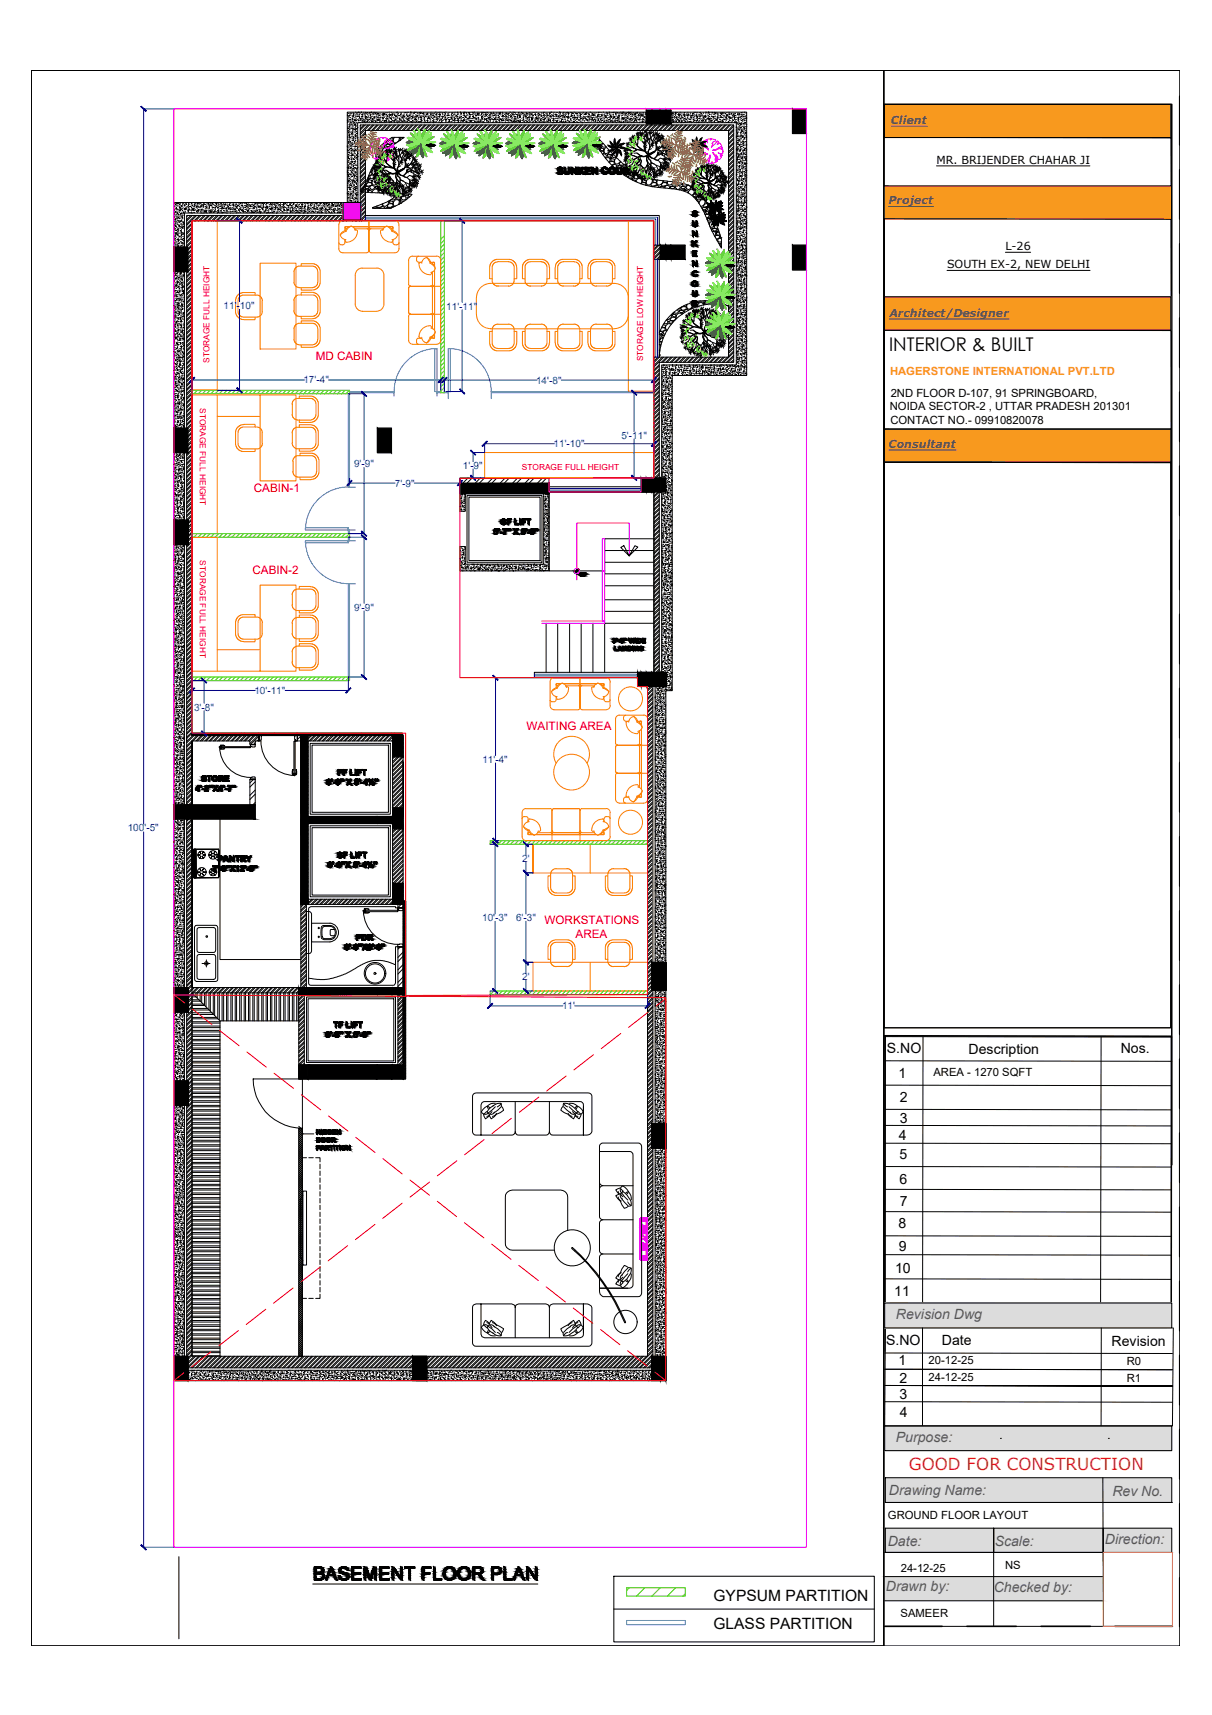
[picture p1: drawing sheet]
<svg xmlns="http://www.w3.org/2000/svg" width="297mm" height="420mm" viewBox="0 0 297 420" stroke-linecap="round" stroke-linejoin="round" font-family="sans-serif">
<defs><g id="words">
<text font-size="4.6" x="217.9" y="85.9">INTERIOR &amp; BUILT</text>
<text font-size="4.1" fill="#dc322f" x="222.7" y="360.3">GOOD FOR CONSTRUCTION</text>
<g font-size="3.8">
<text x="174.9" y="392.2">GYPSUM PARTITION</text>
<text x="174.9" y="399">GLASS PARTITION</text>
</g>
<g font-size="3.5">
<text x="217.4" y="258.1">S.NO</text>
<text x="237.4" y="258.2">Description</text>
<text x="274.7" y="258.1">Nos.</text>
<text x="220.2" y="264.2">1</text>
<text x="220.5" y="270.1">2</text>
<text x="220.5" y="275.1">3</text>
<text x="220.3" y="279.2">4</text>
<text x="220.4" y="284">5</text>
<text x="220.5" y="290.1">6</text>
<text x="220.5" y="295.5">7</text>
<text x="220.2" y="300.9">8</text>
<text x="219.4" y="311.9">10</text>
<text x="220.3" y="306.5">9</text>
<text x="219.1" y="317.5">11</text>
<text x="217.2" y="329.5">S.NO</text>
<text x="230.8" y="329.5">Date</text>
<text x="272.4" y="329.7">Revision</text>
<text x="220.2" y="334.5">1</text>
<text x="220.5" y="338.8">2</text>
<text x="220.4" y="342.8">3</text>
<text x="220.5" y="347.1">4</text>
</g>
<g font-size="3.5" fill="#58595c">
<text x="219.6" y="323.2">Revision Dwg</text>
<text x="219.6" y="353.3">Purpose:</text>
<text x="217.9" y="366.4">Drawing Name:</text>
<text x="272.6" y="366.4">Rev No.</text>
<text x="217.6" y="378.7">Date:</text>
<text x="243.8" y="378.7">Scale:</text>
<text x="270.8" y="378.4">Direction:</text>
<text x="217.1" y="389.9">Drawn by:</text>
<text x="243.5" y="390.1">Checked by:</text>
</g>
<g font-size="2.9" fill="#f00">
<text x="77.4" y="88.3">MD CABIN</text>
<text x="62.2" y="120.6">CABIN-1</text>
<text x="61.9" y="140.5">CABIN-2</text>
<text x="129.1" y="178.9">WAITING AREA</text>
<text x="133.5" y="226.4">WORKSTATIONS</text>
<text x="141.1" y="229.8">AREA</text>
</g>
<text font-size="2.8" fill="#f8991e" x="218.1" y="91.8">HAGERSTONE INTERNATIONAL PVT.LTD</text>
<g font-size="2.8">
<text x="218.1" y="100.4">NOIDA SECTOR-2 , UTTAR PRADESH 201301</text>
<text x="218.3" y="97.2">2ND FLOOR D-107, 91 SPRINGBOARD,</text>
<text x="218.2" y="103.8">CONTACT NO.- 09910820078</text>
<text x="228.8" y="263.6">AREA - 1270 SQFT</text>
<text x="227.6" y="334.3">20-12-25</text>
<text x="276.2" y="334.4">R0</text>
<text x="227.6" y="338.4">24-12-25</text>
<text x="276.2" y="338.5">R1</text>
<text x="217.6" y="372.1">GROUND FLOOR LAYOUT</text>
<text x="220.8" y="385.1">24-12-25</text>
<text x="246.3" y="384.4">NS</text>
<text x="220.7" y="396.1">SAMEER</text>
</g>
<g font-size="2.7" fill="#58595c">
<text x="218.3" y="30.3">Client</text>
<text x="217.7" y="50">Project</text>
<text x="218" y="77.6">Architect/Designer</text>
<text x="217.8" y="109.7">Consultant</text>
</g>
<g font-size="2.7">
<text x="229.5" y="40.1">MR. BRIJENDER CHAHAR JI</text>
<text x="232.1" y="65.7">SOUTH EX-2, NEW DELHI</text>
<text x="246.4" y="61.2">L-26</text>
</g>
<g font-size="2.5" fill="#00f">
<text x="54.8" y="75.7">11'-10&quot;</text>
<text x="109.4" y="75.9">11'-11&quot;</text>
<text x="74.4" y="93.9">17'-4&quot;</text>
<text x="131.4" y="94">14'-8&quot;</text>
<text x="152.3" y="107.5">5'-11&quot;</text>
<text x="135.7" y="109.6">11'-10&quot;</text>
<text x="86.8" y="114.5">9'-9&quot;</text>
<text x="96.8" y="119.2">7'-9&quot;</text>
<text x="113.4" y="114.9">1'-9&quot;</text>
<text x="86.8" y="149.6">9'-9&quot;</text>
<text x="62.3" y="170">10'-11&quot;</text>
<text x="47.6" y="174.1">3'-8&quot;</text>
<text x="118.2" y="186.9">11'-4&quot;</text>
<text x="31.3" y="203.7">100'-5&quot;</text>
<text x="128" y="211.2">2'</text>
<text x="118.2" y="225.7">10'-3&quot;</text>
<text x="126.5" y="225.7">6'-3&quot;</text>
<text x="128" y="240.2">2'</text>
<text x="137.7" y="247.3">11'</text>
</g>
<g font-size="2" fill="#f00">
<text x="51.3" y="88.9" transform="rotate(-90 51.3 88.9)">STORAGE FULL HEIGHT</text>
<text x="157.6" y="88.5" transform="rotate(-90 157.6 88.5)">STORAGE LOW HEIGHT</text>
<text x="49" y="100" transform="rotate(90 49 100)">STORAGE FULL HEIGHT</text>
<text x="127.9" y="115.1">STORAGE FULL HEIGHT</text>
<text x="49" y="137.3" transform="rotate(90 49 137.3)">STORAGE FULL HEIGHT</text>
</g>
</g></defs>
<!-- layer: PDF_Solid Fills -->
<g fill="#000" stroke="#000" stroke-width=".25">
<path d="M148.6 41.5h.1zM121.2 130.2h.1zM90.2 191.1h.1zM89.9 211.4h.2zM86.9 253.4h.1zM74.1 277.8l.1-.1zM81.2 277.5h.1zM78.9 281h.1zM78.9 280.8h.2zM83.7 281h.1zM83.8 280.9h.1z"/>
<path d="M158.4 27l1.3 3.4h-1.3zM158.4 27l1.3 3.4v-3.4z"/>
<path d="M159.7 27l2.1 3.4h-2.1zM159.7 27l2.1 3.4v-3.4z"/>
<path d="M161.8 27l1.4 3.4h-1.4zM161.8 27l1.4 3.4v-3.4z"/>
<path d="M163.2 27l1.3 3.4h-1.3zM163.2 27l1.3 3.4v-3.4z"/>
<path d="M194.2 26.7l3.4 6h-3.4zM194.2 26.7l3.4 6v-6z"/>
<path d="M136.7 42.2h.2zM136.6 42.2h.3z"/>
<path d="M136.6 42.2l.4 .1zM136.6 42.2l.4 .1z"/>
<path d="M136.7 41.4h.3zM136.6 41.4h.4z"/>
<path d="M136.6 41.4h.4zM136.6 41.4h.4z"/>
<path d="M136.6 41.4l.5 .1zM136.6 41.4l.5 .1z"/>
<path d="M136.6 42.3l.4 .1zM136.6 42.3l.4 .1z"/>
<path d="M136.6 42.4h.5zM136.6 42.4h.5z"/>
<path d="M136.7 41.3h.4zM136.7 41.3l.3 .1z"/>
<path d="M136.6 41.5h.5zM136.6 41.5h.5z"/>
<path d="M136.6 42.4l.5 .1zM136.6 42.4l.5 .1z"/>
<path d="M136.7 41.2h.4zM136.7 41.2l.4 .1z"/>
<path d="M136.6 41.5l.8 .1zM136.6 41.5l.8 .1z"/>
<path d="M136.7 41.6l.7 .1zM136.7 41.6l.7 .1z"/>
<path d="M137.1 40.9l.5 .1zM137.1 41h.5z"/>
<path d="M136.7 41.7h.9zM136.7 41.7h.9z"/>
<path d="M136.9 41h.8zM136.9 41h.8z"/>
<path d="M136.9 41l.9 .1zM136.9 41l.9 .1z"/>
<path d="M136.8 41.7h.9zM136.8 41.7h.9z"/>
<path d="M137 42.7h.7zM137 42.7l.6 .1z"/>
<path d="M136.8 41.7l1 .1zM136.8 41.7l1 .1z"/>
<path d="M136.9 42.7h.8zM136.9 42.7h.8z"/>
<path d="M136.8 41.1h1zM136.8 41.1h1z"/>
<path d="M136.8 41.1l1 .1zM136.7 41.2h1.1z"/>
<path d="M136.8 41.8l1 .1zM136.8 41.8l1 .1z"/>
<path d="M136.8 42.6h1zM136.8 42.6l.9 .1z"/>
<path d="M136.7 41.2h1.2zM136.7 41.2h1.2z"/>
<path d="M136.9 41.9h1zM136.9 41.9h1z"/>
<path d="M136.8 42.5h1zM136.8 42.5l1 .1z"/>
<path d="M137.4 41.2l.5 .1zM137.4 41.2l.5 .1z"/>
<path d="M137.1 41.9l.8 .1zM137.1 41.9l.8 .1z"/>
<path d="M136.8 42.5h1.1zM136.8 42.5h1z"/>
<path d="M137.4 41.3l.5 .1zM137.4 41.3l.5 .1z"/>
<path d="M137.5 41.4h.4zM137.5 41.4h.4z"/>
<path d="M137.6 41.4h.3zM137.6 41.4h.3z"/>
<path d="M137.2 42h.8zM137.2 42h.8z"/>
<path d="M136.6 42.5h1.3zM136.6 42.5h1.3z"/>
<path d="M137.4 42h.6zM137.4 42h.6z"/>
<path d="M137.4 42l.6 .1zM137.4 42l.6 .1z"/>
<path d="M137.6 42.1l.4 .1zM137.6 42.1l.4 .1z"/>
<path d="M137.6 42.2h.4zM137.6 42.2h.4z"/>
<path d="M137.6 42.2h.4zM137.6 42.2h.4z"/>
<path d="M137.6 42.2l.4 .1zM137.6 42.2l.4 .1z"/>
<path d="M137.6 42.3l.4 .1zM137.6 42.3l.4 .1z"/>
<path d="M137.6 42.4h.4zM137.6 42.4h.4z"/>
<path d="M137.5 42.4h.5zM137.4 42.5h.5z"/>
<path d="M138.3 41l.3 .2v-.2zM138.3 41l.3 .2h-.3z"/>
<path d="M138.3 41.2l.3 .2v-.2zM138.3 41.2l.3 .2h-.3z"/>
<path d="M138.3 41.4l.3 .3v-.3zM138.3 41.4l.3 .3h-.3z"/>
<path d="M138.3 41.7l.3 .2v-.2zM138.3 41.7l.3 .2h-.3z"/>
<path d="M138.3 41.9l.3 .1zM138.3 41.9l.3 .1z"/>
<path d="M138.3 42h.3zM138.3 42h.3z"/>
<path d="M138.3 42l.3 .2zM138.3 42l.3 .2z"/>
<path d="M138.3 42.2h.3zM138.3 42.2h.3z"/>
<path d="M138.3 42.2h.4zM138.3 42.2h.4z"/>
<path d="M138.3 42.2l.4 .1zM138.3 42.2l.4 .1z"/>
<path d="M138.3 42.3l.4 .1zM138.3 42.3l.4 .1z"/>
<path d="M138.3 42.4h.4zM138.3 42.4h.4z"/>
<path d="M138.3 42.4l.5 .1zM138.3 42.4l.5 .1z"/>
<path d="M138.6 42.7h.7zM138.6 42.7l.6 .1z"/>
<path d="M138.6 42.7h.7zM138.6 42.7h.7z"/>
<path d="M138.5 42.6h.9zM138.5 42.6l.9 .1z"/>
<path d="M138.4 42.5h1.1zM138.4 42.5l1 .1z"/>
<path d="M138.4 42.5h1.2zM138.4 42.5h1.2z"/>
<path d="M138.4 42.5h1.2zM138.4 42.5h1.1z"/>
<path d="M139.3 42.3l.3 .1zM139.3 42.3l.3 .1z"/>
<path d="M139.2 42.4h.4zM139.2 42.4h.4z"/>
<path d="M139.2 42.4h.4zM139.2 42.4l.4 .1z"/>
<path d="M139.3 41l.3 .2v-.2zM139.3 41l.3 .2h-.3z"/>
<path d="M139.3 41.2l.3 .2v-.2zM139.3 41.2l.3 .2h-.3z"/>
<path d="M139.3 41.4l.3 .3v-.3zM139.3 41.4l.3 .3h-.3z"/>
<path d="M139.3 41.7l.3 .2v-.2zM139.3 41.7l.3 .2h-.3z"/>
<path d="M139.3 41.9l.3 .1zM139.3 41.9l.3 .1z"/>
<path d="M139.3 42h.3zM139.3 42h.3z"/>
<path d="M139.3 42l.3 .2zM139.3 42l.3 .2z"/>
<path d="M139.3 42.2h.3zM139.3 42.2h.3z"/>
<path d="M139.3 42.2h.3zM139.3 42.2h.3z"/>
<path d="M139.3 42.2h.3zM139.3 42.2l.3 .1z"/>
<path d="M140 41.5l.3 .3v-.3zM140 41.5l.3 .3h-.3z"/>
<path d="M140 41.8l.3 .1zM140 41.8l.3 .1z"/>
<path d="M140 41.9l.3 .2v-.2zM140 41.9l.3 .2h-.3z"/>
<path d="M140 42.1l.3 .1zM140 42.1l.3 .1z"/>
<path d="M140 42.2l.3 .2v-.2zM140 42.2l.3 .2h-.3z"/>
<path d="M140 42.4l.3 .3v-.3zM140 42.4l.3 .3h-.3z"/>
<path d="M140 41l.5 .3-.1-.3zM140 41l.5 .3h-.5z"/>
<path d="M140 41.3l.6 .1zM140 41.3l.6 .1h-.6z"/>
<path d="M140 41.4l.7 .1zM140 41.4l.7 .1z"/>
<path d="M140.3 41.5l.4 .1zM140.3 41.5l.4 .1z"/>
<path d="M140.4 41.6l.4 .2zM140.4 41.6l.4 .2h-.4z"/>
<path d="M140.4 41.8l.5 .1zM140.4 41.8l.5 .1z"/>
<path d="M140.5 41.9l.5 .2-.1-.2zM140.5 41.9l.5 .2h-.3z"/>
<path d="M140.7 42.1l.4 .1zM140.7 42.1l.4 .1z"/>
<path d="M141.1 41l.3 .3v-.3zM141.1 41l.3 .3h-.3z"/>
<path d="M141.1 41.3l.3 .1zM141.1 41.3l.3 .1z"/>
<path d="M141.1 41.4l.3 .2v-.2zM141.1 41.4l.3 .2h-.3z"/>
<path d="M141.1 41.6l.3 .3v-.3zM141.1 41.6l.3 .3h-.3z"/>
<path d="M141.1 41.9h.3zM141.1 41.9h.3z"/>
<path d="M141.1 41.9l.3 .3v-.3zM141.1 41.9l.3 .3h-.3z"/>
<path d="M140.7 42.2h.7zM140.7 42.2h.7z"/>
<path d="M140.7 42.2l.7 .2v-.2zM140.7 42.2l.7 .2h-.6z"/>
<path d="M140.8 42.4l.6 .3v-.3zM140.8 42.4l.6 .3h-.4z"/>
<path d="M141.7 41l.4 .1v-.1zM141.7 41l.4 .1h-.4z"/>
<path d="M141.7 41.1l.4 .3v-.3zM141.7 41.1l.4 .3h-.4z"/>
<path d="M141.7 41.4h.4zM141.7 41.4h.4z"/>
<path d="M141.7 41.4l.4 .1zM141.7 41.4l.4 .1z"/>
<path d="M141.7 41.5l.4 .2v-.2zM141.7 41.5l.4 .2h-.4z"/>
<path d="M141.7 41.7h.4zM141.7 41.7h.4z"/>
<path d="M141.7 42.2h.4zM141.7 42.2h.4z"/>
<path d="M141.7 42.2l.4 .1zM141.7 42.2l.4 .1z"/>
<path d="M141.7 42.3l.4 .2v-.2zM141.7 42.3l.4 .2h-.4z"/>
<path d="M141.7 42.5h.4zM141.7 42.5h.4z"/>
<path d="M141.7 42.5l.4 .2v-.2zM141.7 42.5l.4 .2h-.4z"/>
<path d="M141.7 42.2h.4zM141.7 42.2h.4z"/>
<path d="M141.7 42l.4 .2 .1-.2zM141.7 42l.4 .2z"/>
<path d="M141.7 42h.6zM141.7 42h.5z"/>
<path d="M141.7 42h.6zM141.7 42h.6z"/>
<path d="M141.7 41.9h.7zM141.7 41.9l.6 .1z"/>
<path d="M142.1 41.7h.5zM142.1 41.7h.5z"/>
<path d="M141.7 41.7l1 .2-.1-.2zM141.7 41.7l1 .2h-1z"/>
<path d="M142.2 41.5l.4 .2 .1-.2zM142.2 41.5l.4 .2h-.5z"/>
<path d="M141.7 41.9h1zM141.7 41.9h1z"/>
<path d="M142.3 41.4h.4zM142.3 41.4l.4 .1z"/>
<path d="M142.4 41.9l.4 .1zM142.4 41.9l.4 .1z"/>
<path d="M142.4 42l.5 .1-.1-.1zM142.4 42l.5 .1h-.5z"/>
<path d="M142.4 41.4h.5zM142.3 41.4h.4z"/>
<path d="M142.4 42.1l.5 .1zM142.4 42.1l.5 .1z"/>
<path d="M142.4 41.3h.5zM142.4 41.3l.5 .1z"/>
<path d="M142.5 42.2l.5 .1zM142.5 42.2l.5 .1z"/>
<path d="M142.6 42.3l.5 .2zM142.6 42.3l.5 .2h-.5z"/>
<path d="M142.5 41.1l.4 .2 .1-.2zM142.5 41.1l.4 .2h-.5z"/>
<path d="M142.6 42.5h.5zM142.6 42.5h.5z"/>
<path d="M142.7 42.5l.6 .2-.2-.2zM142.7 42.5l.6 .2h-.4z"/>
<path d="M142.7 41l.3 .1 .2-.1zM142.5 41.1l.2-.1 .3 .1z"/>
<path d="M143.5 41.3l.3 .1zM143.5 41.3l.3 .1z"/>
<path d="M143.5 41.4h.3zM143.5 41.4h.3z"/>
<path d="M143.5 41.4l.3 .1zM143.5 41.4l.3 .1z"/>
<path d="M143.5 41.5l.3 .2zM143.5 41.5l.3 .2z"/>
<path d="M143.5 42h.3zM143.5 42h.3z"/>
<path d="M143.5 42l.3 .2v-.2zM143.5 42l.3 .2h-.3z"/>
<path d="M143.5 42.2h.3zM143.5 42.2h.3z"/>
<path d="M143.5 42.2l.3 .1zM143.5 42.2l.3 .1z"/>
<path d="M143.5 42.3l.3 .1zM143.5 42.3l.3 .1z"/>
<path d="M143.5 41.7h1.2zM143.5 41.7h1.2z"/>
<path d="M143.5 41.7l1.2 .1zM143.5 41.7l1.2 .1z"/>
<path d="M143.5 41.8l1.2 .1zM143.5 41.8l1.2 .1z"/>
<path d="M143.5 41.9h1.2zM143.5 41.9h1.2z"/>
<path d="M143.5 41.9l1.2 .1zM143.5 41.9l1.2 .1z"/>
<path d="M143.5 41l1.2 .1v-.1zM143.5 41l1.2 .1h-1.2z"/>
<path d="M143.5 41.1h1.2zM143.5 41.1h1.2z"/>
<path d="M143.5 41.1l1.2 .1zM143.5 41.1l1.2 .1z"/>
<path d="M143.5 41.2l1.2 .1zM143.5 41.2l1.2 .1z"/>
<path d="M143.5 42.4l1.3 .1zM143.5 42.4l1.3 .1z"/>
<path d="M143.5 42.5h1.3zM143.5 42.5h1.3z"/>
<path d="M143.5 42.5l1.3 .2v-.2zM143.5 42.5l1.3 .2h-1.3z"/>
<path d="M143.5 42.7h1.3zM143.5 42.7h1.3z"/>
<path d="M145.1 41.5h.3zM145.1 41.5h.3z"/>
<path d="M145.1 41.5l.3 .3v-.3zM145.1 41.5l.3 .3h-.3z"/>
<path d="M145.1 41.8l.3 .1zM145.1 41.8l.3 .1z"/>
<path d="M145.1 41.9l.3 .2v-.2zM145.1 41.9l.3 .2h-.3z"/>
<path d="M145.1 42.1l.3 .1zM145.1 42.1l.3 .1z"/>
<path d="M145.1 42.2l.3 .2v-.2zM145.1 42.2l.3 .2h-.3z"/>
<path d="M145.1 42.4l.3 .3v-.3zM145.1 42.4l.3 .3h-.3z"/>
<path d="M145.1 41l.5 .3-.2-.3zM145.1 41l.5 .3h-.5z"/>
<path d="M145.1 41.3l.6 .1zM145.1 41.3l.6 .1h-.6z"/>
<path d="M145.1 41.4l.6 .1zM145.1 41.4l.6 .1z"/>
<path d="M145.4 41.5h.3zM145.4 41.5h.3z"/>
<path d="M145.4 41.5l.4 .1zM145.4 41.5l.4 .1z"/>
<path d="M145.4 41.6l.5 .2zM145.4 41.6l.5 .2h-.4z"/>
<path d="M145.5 41.8l.5 .1zM145.5 41.8l.5 .1z"/>
<path d="M145.6 41.9l.5 .2-.1-.2zM145.6 41.9l.5 .2h-.4z"/>
<path d="M145.7 42.1l.5 .1zM145.7 42.1l.5 .1z"/>
<path d="M146.2 41l.3 .3v-.3zM146.2 41l.3 .3h-.3z"/>
<path d="M146.2 41.3l.3 .1zM146.2 41.3l.3 .1z"/>
<path d="M146.2 41.4l.3 .2v-.2zM146.2 41.4l.3 .2h-.3z"/>
<path d="M146.2 41.6l.3 .3v-.3zM146.2 41.6l.3 .3h-.3z"/>
<path d="M146.2 41.9h.3zM146.2 41.9h.3z"/>
<path d="M146.2 41.9l.3 .3v-.3zM146.2 41.9l.3 .3h-.3z"/>
<path d="M145.8 42.2h.7zM145.8 42.2h.7z"/>
<path d="M145.8 42.2l.7 .2v-.2zM145.8 42.2l.7 .2h-.6z"/>
<path d="M145.9 42.4l.6 .3v-.3zM145.9 42.4l.6 .3h-.4z"/>
<path d="M147.4 41.7l.4 .1zM147.4 41.7l.4 .1z"/>
<path d="M147.4 41.8l.4 .1zM147.4 41.8l.4 .1z"/>
<path d="M147.4 41.9l.4 .1zM147.4 41.9l.4 .1z"/>
<path d="M147.4 42h.4zM147.4 42h.4z"/>
<path d="M147.4 41.5h.4zM147.4 41.5h.4z"/>
<path d="M147.4 41.5l.4 .2v-.2zM147.4 41.5l.4 .2z"/>
<path d="M147.4 42l.4 .1zM147.4 42l.4 .1z"/>
<path d="M147.4 42.1l.4 .1zM147.4 42.1l.4 .1z"/>
<path d="M147.5 42.2h.4zM147.5 42.2h.4z"/>
<path d="M147.5 41.4h.4zM147.5 41.4h.4z"/>
<path d="M147.5 41.4h.4zM147.4 41.5h.4z"/>
<path d="M147.5 42.2l.5 .1zM147.5 42.2l.5 .1z"/>
<path d="M147.5 41.4h.5zM147.5 41.4h.4z"/>
<path d="M147.5 42.3l.5 .1zM147.5 42.3l.5 .1z"/>
<path d="M147.6 41.3h.4zM147.6 41.3l.4 .1z"/>
<path d="M147.6 42.4h.5zM147.6 42.4h.5z"/>
<path d="M147.6 41.2h.5zM147.6 41.2l.4 .1z"/>
<path d="M148 40.9l.5 .1zM147.9 41h.6z"/>
<path d="M147.9 42.7h.6zM147.9 42.7h.4z"/>
<path d="M147.9 41h.7zM147.9 41h.7z"/>
<path d="M147.8 42.6h.8zM147.8 42.6l.7 .1z"/>
<path d="M147.8 41l.9 .1zM147.8 41l.9 .1z"/>
<path d="M147.7 41.1h1zM147.7 41.1h1z"/>
<path d="M148.6 42l.1 .1zM148.6 42l.1 .1z"/>
<path d="M147.7 42.5h1zM147.7 42.5l.9 .1z"/>
<path d="M147.7 41.1l1 .1zM147.6 41.2h1.1z"/>
<path d="M147.6 41.2h1.2zM147.6 41.2h1.2z"/>
<path d="M147.7 42.5h1zM147.7 42.5h1z"/>
<path d="M148.3 41.2l.5 .1zM148.3 41.2l.5 .1z"/>
<path d="M147.6 42.5h1.2zM147.6 42.5h1.1z"/>
<path d="M148.4 41.3l.5 .1zM148.4 41.3l.5 .1z"/>
<path d="M148.6 42.1l.4 .1zM148.5 42.2h.5z"/>
<path d="M147.6 42.4h1.2zM147.6 42.4l1.2 .1z"/>
<path d="M148.4 41.4h.5zM148.4 41.4h.5z"/>
<path d="M148.5 41.4h.4zM148.5 41.4h.4z"/>
<path d="M148.4 42.3l.5 .1zM148.4 42.3l.5 .1z"/>
<path d="M148.4 42.4h.5zM148.4 42.4h.4z"/>
<path d="M148.5 41.4l.5 .1zM148.5 41.4l.5 .1z"/>
<path d="M148.5 42.2h.4zM148.5 42.2h.4z"/>
<path d="M148.5 42.2h.4zM148.5 42.2l.4 .1z"/>
<path d="M148.5 42.2h.5zM148.5 42.2h.4z"/>
<path d="M149.2 41.7h.3zM149.2 41.7h.3z"/>
<path d="M149.2 41.7h.3zM149.2 41.7h.3z"/>
<path d="M149.1 41.7l.4 .2zM149.1 41.7l.4 .2z"/>
<path d="M149.1 41.9l.4 .1zM149.1 41.9l.4 .1z"/>
<path d="M149.1 42h.4zM149.1 42h.4z"/>
<path d="M149.1 42l.4 .1zM149.1 42l.4 .1z"/>
<path d="M149.2 41.6h.3zM149.2 41.6l.3 .1z"/>
<path d="M149.2 42.1l.4 .1zM149.2 42.1l.4 .1z"/>
<path d="M149.2 41.5l.3 .1 .1-.1zM149.2 41.5l.3 .1z"/>
<path d="M149.2 42.2h.4zM149.2 42.2h.4z"/>
<path d="M149.3 41.4h.3zM149.3 41.4l.3 .1z"/>
<path d="M149.2 42.2l.4 .1zM149.2 42.2l.4 .1z"/>
<path d="M149.2 42.3l.6 .1zM149.2 42.3l.6 .1z"/>
<path d="M149.3 41.4h.4zM149.3 41.4h.3z"/>
<path d="M149.3 42.4h.5zM149.3 42.4h.5z"/>
<path d="M149.3 41.3h.5zM149.3 41.3l.4 .1z"/>
<path d="M149.3 42.4l.6 .1zM149.3 42.4l.6 .1z"/>
<path d="M149.3 41.2h.6zM149.3 41.2l.5 .1z"/>
<path d="M149.8 40.9l.5 .1zM149.8 41h.5z"/>
<path d="M149.6 41h.8zM149.6 41h.8z"/>
<path d="M149.6 42.7h.8zM149.6 42.7l.6 .1z"/>
<path d="M149.5 41l1 .1zM149.5 41l1 .1z"/>
<path d="M149.5 41.1h1zM149.5 41.1h1z"/>
<path d="M149.5 41.1l1.1 .1zM149.4 41.2h1.2z"/>
<path d="M149.5 42.6h1zM149.5 42.6l.9 .1z"/>
<path d="M149.4 41.2h1.3zM149.3 41.2h1.4z"/>
<path d="M149.4 42.5l1.1 .1 .1-.1zM149.4 42.5l1.1 .1z"/>
<path d="M150.1 41.2l.6 .1zM150.1 41.2l.6 .1z"/>
<path d="M149.3 42.5h1.4zM149.3 42.5h1.3z"/>
<path d="M150.1 41.3l.6 .1zM150.1 41.3l.6 .1z"/>
<path d="M150.3 41.4h.4zM150.3 41.4h.4z"/>
<path d="M150.3 41.4h.5zM150.3 41.4h.5z"/>
<path d="M150.3 42.3l.4 .1zM150.3 42.3l.4 .1z"/>
<path d="M150.3 42.4h.4zM150.1 42.4h.6z"/>
<path d="M150.1 42.4h.6zM150.1 42.4l.6 .1z"/>
<path d="M150.4 41.4l.4 .1zM150.4 41.4l.4 .1z"/>
<path d="M150.4 41.5l.4 .1zM150.4 41.5l.4 .1z"/>
<path d="M150.4 42.2h.4zM150.4 42.2h.4z"/>
<path d="M150.4 42.2h.4zM150.4 42.2l.3 .1z"/>
<path d="M150.4 41.6l.4 .1zM150.4 41.6l.4 .1z"/>
<path d="M150.4 41.7h.4zM150.4 41.7h.4z"/>
<path d="M150.5 41.7l.3 .2v-.2zM150.5 41.7l.3 .2h-.3z"/>
<path d="M150.5 41.9l.3 .1zM150.5 41.9l.3 .1z"/>
<path d="M150.5 42h.3zM150.4 42h.4z"/>
<path d="M150.4 42l.4 .1zM150.4 42l.4 .1z"/>
<path d="M150.4 42.1h.4zM150.4 42.1l.4 .1z"/>
<path d="M151.1 41l.3 .2v-.2zM151.1 41l.3 .2h-.3z"/>
<path d="M151.1 41.2l.3 .2v-.2zM151.1 41.2l.3 .2h-.3z"/>
<path d="M151.1 41.4l.3 .3v-.3zM151.1 41.4l.3 .3h-.3z"/>
<path d="M151.1 41.7l.3 .2v-.2zM151.1 41.7l.3 .2h-.3z"/>
<path d="M151.1 41.9l.3 .1zM151.1 41.9l.3 .1z"/>
<path d="M151.1 42h.3zM151.1 42h.3z"/>
<path d="M151.1 42l.3 .2zM151.1 42l.3 .2z"/>
<path d="M151.1 42.2h.3zM151.1 42.2h.3z"/>
<path d="M151.1 42.2h.4zM151.1 42.2h.4z"/>
<path d="M151.1 42.2l.4 .1zM151.1 42.2l.4 .1z"/>
<path d="M151.1 42.3l.4 .1zM151.1 42.3l.4 .1z"/>
<path d="M151.1 42.4h.4zM151.1 42.4h.4z"/>
<path d="M151.1 42.4l.5 .1zM151.1 42.4l.5 .1z"/>
<path d="M151.4 42.7h.7zM151.4 42.7l.6 .1z"/>
<path d="M151.4 42.7h.7zM151.4 42.7h.7z"/>
<path d="M151.3 42.6h1zM151.3 42.6l.9 .1z"/>
<path d="M151.2 42.5h1.1zM151.2 42.5l1.1 .1z"/>
<path d="M151.2 42.5h1.1zM151.2 42.5h1.1z"/>
<path d="M151.2 42.5h1.1zM151.2 42.5h1.1z"/>
<path d="M152 42.4h.4zM152 42.4h.4z"/>
<path d="M152 42.4h.4zM151.9 42.5h.4z"/>
<path d="M152.1 41l.3 .2v-.2zM152.1 41l.3 .2h-.3z"/>
<path d="M152.1 41.2l.3 .2v-.2zM152.1 41.2l.3 .2h-.3z"/>
<path d="M152.1 41.4l.3 .3v-.3zM152.1 41.4l.3 .3h-.3z"/>
<path d="M152.1 41.7l.3 .2v-.2zM152.1 41.7l.3 .2h-.3z"/>
<path d="M152.1 41.9l.3 .1zM152.1 41.9l.3 .1z"/>
<path d="M152.1 42h.3zM152.1 42h.3z"/>
<path d="M152.1 42l.3 .2zM152.1 42l.3 .2z"/>
<path d="M152.1 42.2h.3zM152.1 42.2h.3z"/>
<path d="M152.1 42.2h.3zM152.1 42.2h.3z"/>
<path d="M152.1 42.2l.3 .1zM152.1 42.2l.3 .1z"/>
<path d="M152.1 42.3h.3zM152.1 42.3l.3 .1z"/>
<path d="M152.8 41.3l.3 .1zM152.8 41.3l.3 .1z"/>
<path d="M152.8 41.4l.3 .1zM152.8 41.4l.3 .1z"/>
<path d="M152.8 41.5l.3 .1zM152.8 41.5l.3 .1z"/>
<path d="M152.8 41.6l.3 .1zM152.8 41.6l.3 .1z"/>
<path d="M152.8 42l.3 .2v-.2zM152.8 42l.3 .2h-.3z"/>
<path d="M152.8 42.2h.3zM152.8 42.2h.3z"/>
<path d="M152.8 42.2l.3 .2zM152.8 42.2l.3 .2z"/>
<path d="M152.8 42.4l.3 .1zM152.8 42.4l.3 .1z"/>
<path d="M152.8 42.5l.3 .2v-.2zM152.8 42.5l.3 .2h-.3z"/>
<path d="M152.8 42h1zM152.8 42h1z"/>
<path d="M153.4 42h.5zM153.4 42h.5z"/>
<path d="M152.8 41h1.2zM152.8 41h1.2z"/>
<path d="M153.5 42l.5 .1zM153.5 42l.5 .1z"/>
<path d="M152.8 41l1.2 .1zM152.8 41l1.2 .1z"/>
<path d="M152.8 41.9h1.2zM152.8 41.9l1.1 .1z"/>
<path d="M153.6 42.1l.4 .1zM153.6 42.1l.4 .1z"/>
<path d="M152.8 41.1h1.3zM152.8 41.1h1.3z"/>
<path d="M152.8 41.9h1.2zM152.8 41.9h1.2z"/>
<path d="M153.6 42.2h.5zM153.6 42.2h.5z"/>
<path d="M153.7 42.2h.4zM153.7 42.2h.4z"/>
<path d="M153.7 42.2l.4 .1zM153.7 42.2l.4 .1z"/>
<path d="M152.8 41.1l1.4 .1zM152.8 41.1l1.4 .1z"/>
<path d="M152.8 41.8h1.3zM152.8 41.8l1.2 .1z"/>
<path d="M153.7 42.3l.5 .1zM153.7 42.3l.5 .1z"/>
<path d="M152.8 41.2l1.4 .1zM152.8 41.2l1.4 .1z"/>
<path d="M153.8 41.7h.4zM153.7 41.7h.5z"/>
<path d="M152.8 41.7h1.4zM152.8 41.7h1.4z"/>
<path d="M152.8 41.7h1.4zM152.8 41.7l1.3 .1z"/>
<path d="M153.7 42.4h.5zM153.7 42.4h.5z"/>
<path d="M153.7 41.3l.5 .1zM153.7 41.3l.5 .1z"/>
<path d="M153.8 41.4h.4zM153.8 41.4h.4z"/>
<path d="M153.9 41.4h.3zM153.9 41.4h.3z"/>
<path d="M153.9 41.4l.3 .1zM153.9 41.4l.3 .1z"/>
<path d="M153.9 41.5h.3zM153.9 41.5h.3z"/>
<path d="M153.9 41.5l.3 .1zM153.9 41.5l.3 .1z"/>
<path d="M153.8 41.6h.4zM153.8 41.6l.4 .1z"/>
<path d="M153.8 42.4l.4 .1zM153.8 42.4l.4 .1z"/>
<path d="M153.8 42.5h.5zM153.8 42.5h.5z"/>
<path d="M153.8 42.5l.5 .1zM153.8 42.5l.5 .1z"/>
<path d="M153.9 42.6l.5 .1zM153.9 42.6l.5 .1z"/>
<path d="M155 41.3l.3 .4v-.4zM155 41.3l.3 .4h-.3z"/>
<path d="M155 41.7l.3 .3v-.3zM155 41.7l.3 .3h-.3z"/>
<path d="M155 42l.3 .4v-.4zM155 42l.3 .4h-.3z"/>
<path d="M155 42.4l.3 .3v-.3zM155 42.4l.3 .3h-.3z"/>
<path d="M154.5 41l1.4 .1v-.1zM154.5 41l1.4 .1h-1.4z"/>
<path d="M154.5 41.1h1.4zM154.5 41.1h1.4z"/>
<path d="M154.5 41.1l1.4 .1zM154.5 41.1l1.4 .1z"/>
<path d="M154.5 41.2l1.4 .1zM154.5 41.2l1.4 .1z"/>
<path d="M169.7 59l.2 .2v-.2zM169.7 59l.2 .2h-.2z"/>
<path d="M169.7 59.2l.2 .1zM169.7 59.2l.2 .1z"/>
<path d="M169.7 59.3l.2 .1zM169.7 59.3l.2 .1z"/>
<path d="M169.7 59.4l.2 .1zM169.7 59.4l.2 .1z"/>
<path d="M169.7 59.5h.2zM169.7 59.5h.2z"/>
<path d="M169.7 59.5l.2 .2v-.2zM169.7 59.5l.2 .2h-.2z"/>
<path d="M169.7 60l.2 .1zM169.7 60l.2 .1z"/>
<path d="M169.8 52.6l.2 .1zM169.7 52.7h.3z"/>
<path d="M169.7 52.7h.3zM169.7 52.7h.3z"/>
<path d="M169.8 56.9h.2zM169.8 56.9h.2z"/>
<path d="M169.8 56.9l.2 .2zM169.8 56.9l.2 .2z"/>
<path d="M169.8 57.1l.2 .2zM169.8 57.1l.2 .2z"/>
<path d="M169.8 57.3l.2 .1zM169.8 57.3l.2 .1z"/>
<path d="M169.8 57.4l.2 .3v-.3zM169.8 57.4l.2 .3h-.2z"/>
<path d="M169.8 57.7h.2zM169.8 57.7h.2z"/>
<path d="M169.8 57.7l.2 .3v-.3zM169.8 57.7l.2 .3h-.2z"/>
<path d="M169.7 59.9h.3zM169.7 59.9l.2 .1z"/>
<path d="M169.8 51.9l.2 .1zM169.8 51.9l.2 .1z"/>
<path d="M169.8 52l.2 .1zM169.8 52l.2 .1z"/>
<path d="M169.8 52.1h.2zM169.8 52.1h.2z"/>
<path d="M169.7 52.7l.3 .1zM169.7 52.7l.3 .1z"/>
<path d="M169.7 52.8h.4zM169.7 52.8h.4z"/>
<path d="M169.8 54.1l.2 .3v-.3zM169.8 54.1l.2 .3h-.2z"/>
<path d="M169.8 54.4l.2 .2v-.2zM169.8 54.4l.2 .2h-.2z"/>
<path d="M169.8 54.6l.2 .1zM169.8 54.6l.2 .1z"/>
<path d="M169.8 54.7l.2 .2v-.2zM169.8 54.7l.2 .2h-.2z"/>
<path d="M169.8 54.9l.2 .1zM169.8 54.9l.2 .1z"/>
<path d="M169.8 55l.2 .1zM169.8 55l.2 .1z"/>
<path d="M169.8 55.1l.2 .1zM169.8 55.1l.2 .1z"/>
<path d="M169.8 55.2h.3zM169.8 55.2h.3z"/>
<path d="M169.7 59.8l.3 .1v-.1zM169.7 59.8l.3 .1z"/>
<path d="M169.8 51.9h.3zM169.8 51.9h.2z"/>
<path d="M169.8 52.1l.3 .1zM169.8 52.1l.3 .1z"/>
<path d="M169.7 52.8l.4 .1zM169.7 52.8l.4 .1z"/>
<path d="M169.8 55.2h.3zM169.8 55.2h.3z"/>
<path d="M169.8 55.2l.3 .1zM169.8 55.2l.3 .1z"/>
<path d="M169.8 56.6l.4 .3-.1-.3zM169.8 56.6l.4 .3h-.4z"/>
<path d="M169.8 51.9h.3zM169.8 51.9h.3z"/>
<path d="M169.8 55.3l.4 .1zM169.8 55.3l.4 .1z"/>
<path d="M169.7 59.8h.4zM169.7 59.8h.3z"/>
<path d="M169.8 52.2h.4zM169.8 52.2h.4z"/>
<path d="M169.7 59.7h.5zM169.7 59.7l.4 .1z"/>
<path d="M170 56.9h.2zM170 56.9h.2z"/>
<path d="M170 56.9l.3 .2zM170 56.9l.3 .2z"/>
<path d="M169.8 52.2l.6 .1zM169.8 52.2l.6 .1z"/>
<path d="M170.1 57.1l.3 .1zM170.1 57.1l.3 .1z"/>
<path d="M170.2 57.2l.3 .2-.1-.2zM170.2 57.2l.3 .2z"/>
<path d="M170 59.5l.4 .2v-.2zM170 59.5l.4 .2h-.5z"/>
<path d="M170.1 51.6l.4 .1zM170.1 51.6l.4 .1z"/>
<path d="M170.1 59.5h.3zM170.1 59.5h.3z"/>
<path d="M169.7 59.7h.8zM169.7 59.7h.8z"/>
<path d="M170.3 57.4l.2 .1zM170.3 57.4l.2 .1z"/>
<path d="M170.2 59.4h.3zM170.2 59.4l.2 .1z"/>
<path d="M170.2 59.7l.3 .1zM170.2 59.7l.3 .1z"/>
<path d="M170.2 59.8l.3 .1zM170.2 59.8l.3 .1z"/>
<path d="M169.9 52.3h.7zM169.9 52.3h.7z"/>
<path d="M170.3 57.5l.3 .2-.1-.2zM170.3 57.5l.3 .2h-.2z"/>
<path d="M170.2 59.3h.3zM170.2 59.3l.3 .1z"/>
<path d="M170.3 59.9l.3 .1zM170.3 59.9l.3 .1z"/>
<path d="M170 51.7l.7 .1zM170 51.8h.7z"/>
<path d="M170.1 53h.5zM170.1 53l.5 .1z"/>
<path d="M170 55.5h.6zM170 55.5l.6 .1z"/>
<path d="M170.4 57.7l.3 .1zM170.4 57.7l.3 .1z"/>
<path d="M170.3 59.3h.3zM170.2 59.3h.3z"/>
<path d="M170.3 60l.4 .1zM170.3 60l.4 .1z"/>
<path d="M170 51.8h.7zM170 51.8h.7z"/>
<path d="M169.9 52.3l.8 .1zM169.9 52.3l.8 .1z"/>
<path d="M169.9 51.8l.8 .1zM169.9 51.8l.8 .1z"/>
<path d="M170.4 51.9h.4zM170.4 51.9h.4z"/>
<path d="M170 52.4h.8zM170 52.4h.8z"/>
<path d="M169.9 53h.8zM169.9 53h.8z"/>
<path d="M170 55.5h.7zM170 55.5h.7z"/>
<path d="M170.4 59.1l.3 .1zM170.4 59.1l.3 .1z"/>
<path d="M170.4 59.2h.3zM170.3 59.3h.3z"/>
<path d="M170.5 51.9h.3zM170.5 51.9h.3z"/>
<path d="M170.5 51.9l.3 .1zM170.5 51.9l.3 .1z"/>
<path d="M170.1 52.4l.7 .1zM170.1 52.4l.7 .1z"/>
<path d="M169.8 52.9h1zM169.8 52.9l.9 .1z"/>
<path d="M169.9 55.4h.9zM169.9 55.4l.8 .1z"/>
<path d="M170.6 52l.2 .1zM170.6 52l.2 .1z"/>
<path d="M170.2 52.5h.7zM170.2 52.5h.7z"/>
<path d="M169.8 52.9h1zM169.8 52.9h1z"/>
<path d="M170.5 55.3l.3 .1zM170.5 55.4h.3z"/>
<path d="M169.8 55.4h1zM169.8 55.4h1z"/>
<path d="M170.5 52.5l.4 .1zM170.5 52.5l.4 .1z"/>
<path d="M170.6 52.6h.3zM170.6 52.6h.3z"/>
<path d="M170.6 52.6l.3 .1zM170.6 52.6l.3 .1z"/>
<path d="M170.6 52.7h.3zM170.6 52.7h.3z"/>
<path d="M170.6 52.7l.3 .1zM170.6 52.7l.3 .1z"/>
<path d="M170.6 52.8h.3zM170.6 52.8h.3z"/>
<path d="M170.5 52.8h.4zM170.5 52.9h.3z"/>
<path d="M170.6 54.1l.3 .3v-.3zM170.6 54.1l.3 .3h-.3z"/>
<path d="M170.6 54.4l.3 .2v-.2zM170.6 54.4l.3 .2h-.3z"/>
<path d="M170.6 54.6l.3 .1zM170.6 54.6l.3 .1z"/>
<path d="M170.6 54.7h.3zM170.6 54.7h.3z"/>
<path d="M170.6 54.7l.3 .2v-.2zM170.6 54.7l.3 .2h-.3z"/>
<path d="M170.6 54.9h.3zM170.6 54.9h.3z"/>
<path d="M170.6 54.9l.3 .1zM170.6 54.9l.3 .1z"/>
<path d="M170.6 55l.3 .1zM170.6 55l.3 .1z"/>
<path d="M170.6 55.1l.3 .1zM170.6 55.1l.3 .1z"/>
<path d="M170.6 55.2h.3zM170.6 55.2h.3z"/>
<path d="M170.6 55.2h.3zM170.6 55.2h.3z"/>
<path d="M170.6 55.2h.3zM170.6 55.2l.2 .1z"/>
<path d="M170.7 56.6l.2 .3v-.3zM170.7 56.6l.2 .3h-.2z"/>
<path d="M170.7 56.9h.2zM170.7 56.9h.2z"/>
<path d="M170.7 56.9l.2 .3v-.3zM170.7 56.9l.2 .3h-.2z"/>
<path d="M170.7 57.2l.2 .1zM170.7 57.2l.2 .1z"/>
<path d="M170.7 57.3l.2 .2v-.2zM170.7 57.3l.2 .2h-.2z"/>
<path d="M170.7 57.5l.2 .2v-.2zM170.7 57.5l.2 .2h-.2z"/>
<path d="M170.7 57.7h.2zM170.7 57.7h.2z"/>
<path d="M170.7 57.7l.2 .1zM170.7 57.7l.2 .1z"/>
<path d="M170.5 57.8l.4 .2v-.2zM170.5 57.8l.4 .2h-.3z"/>
<path d="M170.5 59l.2 .1 .2-.1zM170.5 59l.2 .1h-.3z"/>
<path d="M42.6 60.5l3.4 6h-3.4zM42.6 60.5l3.4 6v-6z"/>
<path d="M161.8 60.1l1.4 3.4h-1.4zM161.8 60.1l1.4 3.4v-3.4z"/>
<path d="M163.2 60.1l1.3 3.4h-1.3zM163.2 60.1l1.3 3.4v-3.4z"/>
<path d="M164.5 60.1l3.4 3.4h-3.4zM164.5 60.1l3.4 3.4v-3.4z"/>
<path d="M169.6 69.4l.3 .2zM169.6 69.4l.3 .2z"/>
<path d="M169.6 69.6h.3zM169.6 69.6h.3z"/>
<path d="M169.6 69.6l.3 .1zM169.6 69.6l.3 .1z"/>
<path d="M169.7 60.1l.2 .1v-.1zM169.7 60.1l.2 .1h-.2z"/>
<path d="M169.7 60.2l.2 .1zM169.7 60.2l.2 .1z"/>
<path d="M169.7 60.3l.2 .2zM169.7 60.3l.2 .2z"/>
<path d="M169.7 69.2l.2 .1zM169.7 69.2l.2 .1z"/>
<path d="M169.6 69.3h.3zM169.6 69.3h.3z"/>
<path d="M169.6 69.3l.3 .1zM169.6 69.3l.3 .1z"/>
<path d="M169.6 69.4h.3zM169.6 69.4h.3z"/>
<path d="M169.6 69.7h.3zM169.6 69.7h.3z"/>
<path d="M169.6 69.7l.3 .2zM169.6 69.7l.3 .2z"/>
<path d="M169.7 69.9h.3zM169.7 69.9h.3z"/>
<path d="M169.7 73.9l.2 .1zM169.7 73.9l.2 .1z"/>
<path d="M169.7 74h.2zM169.7 74h.2z"/>
<path d="M169.7 74l.2 .1zM169.7 74l.2 .1z"/>
<path d="M169.7 74.1l.2 .1zM169.7 74.1l.2 .1z"/>
<path d="M169.7 74.2l.2 .1zM169.7 74.2l.2 .1z"/>
<path d="M169.7 74.5l.2 .2v-.2zM169.7 74.5l.2 .2h-.2z"/>
<path d="M169.7 74.7l.2 .1zM169.7 74.7l.2 .1z"/>
<path d="M169.7 74.8h.2zM169.7 74.8h.2z"/>
<path d="M169.7 74.8l.2 .2v-.2zM169.7 74.8l.2 .2h-.2z"/>
<path d="M169.7 75l.2 .1v-.1zM169.7 75l.2 .1h-.2z"/>
<path d="M169.8 64.1l.2 .2zM169.8 64.1l.2 .2z"/>
<path d="M169.8 64.3l.2 .1zM169.8 64.3l.2 .1z"/>
<path d="M169.8 64.4l.2 .2v-.2zM169.8 64.4l.2 .2h-.2z"/>
<path d="M169.8 64.6l.2 .1zM169.8 64.6l.2 .1z"/>
<path d="M169.8 64.7l.2 .3v-.3zM169.8 64.7l.2 .3h-.2z"/>
<path d="M169.8 65h.2zM169.8 65h.2z"/>
<path d="M169.8 65l.2 .3v-.3zM169.8 65l.2 .3h-.2z"/>
<path d="M169.7 66.9l.3 .2zM169.7 66.9l.3 .2z"/>
<path d="M169.7 67.1l.3 .1zM169.7 67.1l.3 .1z"/>
<path d="M169.7 67.2l.3 .1zM169.7 67.2l.3 .1z"/>
<path d="M169.7 69.2h.3zM169.7 69.2h.2z"/>
<path d="M169.7 69.9l.4 .1zM169.7 69.9l.4 .1z"/>
<path d="M169.7 66.9h.3zM169.7 66.9h.3z"/>
<path d="M169.8 61.7l.2 .1zM169.8 61.7l.2 .1z"/>
<path d="M169.8 61.8h.2zM169.8 61.8h.2z"/>
<path d="M169.8 61.8l.2 .1zM169.8 61.8l.2 .1z"/>
<path d="M169.8 61.9l.2 .1zM169.8 61.9l.2 .1z"/>
<path d="M169.8 62.2l.2 .1zM169.8 62.2l.2 .1z"/>
<path d="M169.8 62.3l.2 .2v-.2zM169.8 62.3l.2 .2h-.2z"/>
<path d="M169.8 62.5h.2zM169.8 62.5h.2z"/>
<path d="M169.8 62.5l.2 .1zM169.8 62.5l.2 .1z"/>
<path d="M169.8 62.6l.2 .1zM169.8 62.6l.2 .1z"/>
<path d="M169.8 66.8h.2zM169.8 66.8h.2z"/>
<path d="M169.7 66.8h.3zM169.7 66.8l.3 .1z"/>
<path d="M169.7 67.3l.3 .1zM169.7 67.3l.3 .1z"/>
<path d="M169.8 67.4h.3zM169.8 67.4h.3z"/>
<path d="M169.8 71.2l.2 .3v-.3zM169.8 71.2l.2 .3h-.2z"/>
<path d="M169.8 71.5l.2 .2v-.2zM169.8 71.5l.2 .2h-.2z"/>
<path d="M169.8 71.7l.2 .1v-.1zM169.8 71.7l.2 .1h-.2z"/>
<path d="M169.8 71.8l.2 .2v-.2zM169.8 71.8l.2 .2h-.2z"/>
<path d="M169.8 72l.2 .1zM169.8 72l.2 .1z"/>
<path d="M169.8 72.1l.2 .1zM169.8 72.1l.2 .1z"/>
<path d="M169.8 72.2l.2 .1zM169.8 72.2l.2 .1z"/>
<path d="M169.8 72.3h.3zM169.8 72.3h.3z"/>
<path d="M169.8 63.9l.4 .2-.1-.2zM169.8 63.9l.4 .2h-.4z"/>
<path d="M169.8 66.6l.2 .2 .1-.2zM169.8 66.6l.2 .2h-.2z"/>
<path d="M169.8 67.4l.3 .1zM169.8 67.4l.3 .1z"/>
<path d="M169.7 69.1h.4zM169.7 69.2h.3z"/>
<path d="M169.8 72.3l.3 .1zM169.8 72.3l.3 .1z"/>
<path d="M169.8 72.4h.3zM169.8 72.4h.3z"/>
<path d="M169.9 66.6h.2zM169.8 66.6h.3z"/>
<path d="M169.8 69.1h.3zM169.8 69.1h.3z"/>
<path d="M169.8 70l.4 .1zM169.8 70l.4 .1z"/>
<path d="M169.8 72.4l.4 .1zM169.8 72.4l.4 .1z"/>
<path d="M169.9 67.5l.4 .1zM169.9 67.5l.4 .1z"/>
<path d="M170 64.1l.2 .1zM170 64.1l.2 .1z"/>
<path d="M170 64.2l.3 .2zM170 64.2l.3 .2z"/>
<path d="M169.8 69h.4zM169.8 69l.3 .1z"/>
<path d="M169.9 66.5h.4zM169.9 66.5l.3 .1z"/>
<path d="M170.1 64.4l.3 .1zM170.1 64.4l.3 .1z"/>
<path d="M170.2 64.5l.3 .2-.1-.2zM170.2 64.5l.3 .2z"/>
<path d="M170.1 68.8l.4 .1zM170 68.9h.5z"/>
<path d="M169.7 74.5h.8zM169.7 74.5h.8z"/>
<path d="M170.2 76.3l.2 .4v-.4zM170.2 76.3l.2 .4h-.2z"/>
<path d="M170.2 76.7l.2 .3v-.3zM170.2 76.7l.2 .3h-.2z"/>
<path d="M170.2 77l.2 .3v-.3zM170.2 77l.2 .3h-.2z"/>
<path d="M170.2 77.3l.2 .3v-.3zM170.2 77.3l.2 .3h-.2z"/>
<path d="M170.3 64.7l.2 .1zM170.3 64.7l.2 .1z"/>
<path d="M170.2 66.3l.4 .1zM170.1 66.4h.5z"/>
<path d="M169.7 73.7h.9zM169.7 73.7h.9z"/>
<path d="M170.1 74.5h.4zM170.1 74.5h.4z"/>
<path d="M170.3 64.8l.3 .2-.1-.2zM170.3 64.8l.3 .2h-.2z"/>
<path d="M170 68.9h.6zM170 68.9h.6z"/>
<path d="M170 70.2h.5zM170 70.2h.4z"/>
<path d="M170.2 74.5l.4 .1zM170.2 74.5l.4 .1z"/>
<path d="M170.1 66.4h.6zM170 66.4h.7z"/>
<path d="M170.1 67.7h.5zM170.1 67.7l.4 .1z"/>
<path d="M169.7 74.4h.9zM169.7 74.4l.8 .1z"/>
<path d="M170.3 74.6l.3 .1zM170.3 74.6l.3 .1z"/>
<path d="M170.4 65l.3 .1zM170.4 65l.3 .1z"/>
<path d="M169.9 68.9l.8 .1zM169.9 68.9l.8 .1z"/>
<path d="M170 72.6h.6zM170 72.6l.6 .1z"/>
<path d="M169.7 73.7l1 .1zM169.7 73.7l1 .1z"/>
<path d="M170.3 74.7h.4zM170.3 74.7h.4z"/>
<path d="M170.4 60.1l.4 .1zM170.4 60.1l.4 .1z"/>
<path d="M170 66.4l.8 .1zM170 66.4l.8 .1z"/>
<path d="M169.9 69h.8zM169.9 69h.8z"/>
<path d="M169.9 70.1h.8zM169.9 70.1l.6 .1z"/>
<path d="M169.7 73.8l1 .1zM169.7 73.8l1 .1z"/>
<path d="M169.7 74.4h1zM169.7 74.4h.9z"/>
<path d="M170.3 74.7l.4 .1zM170.3 74.7l.4 .1z"/>
<path d="M170.4 74.8h.3zM170.4 74.8h.3z"/>
<path d="M169.8 62l.9 .1zM169.8 62l.9 .1z"/>
<path d="M169.8 62.1h.9zM169.8 62.1h.9z"/>
<path d="M169.8 62.1l.9 .1zM169.8 62.1l.9 .1z"/>
<path d="M169.8 62.2h.9zM169.8 62.2h.9z"/>
<path d="M170.7 67.3h.1zM170.7 67.3h.1z"/>
<path d="M170 67.6h.7zM170 67.6l.6 .1z"/>
<path d="M170.4 69l.4 .1zM170.4 69l.4 .1z"/>
<path d="M170 72.6h.7zM170 72.6h.7z"/>
<path d="M169.7 73.9h1.1zM169.7 73.9h1.1z"/>
<path d="M170.4 74.3h.3zM170.4 74.3h.3z"/>
<path d="M169.7 74.3h1zM169.7 74.3l1 .1z"/>
<path d="M170.4 74.8l.4 .1zM170.4 74.8l.4 .1z"/>
<path d="M170.5 74.2h.3zM170.5 74.2l.2 .1z"/>
<path d="M170.4 74.9h.4zM170.4 74.9h.4z"/>
<path d="M170.5 60.2l.4 .3-.1-.3zM170.5 60.2l.4 .3h-.3z"/>
<path d="M169.8 61.5h1zM169.8 61.5h1z"/>
<path d="M169.8 61.5l1 .1zM169.8 61.5l1 .1z"/>
<path d="M169.8 61.6h1zM169.8 61.6h1z"/>
<path d="M169.8 61.6l1 .1zM169.8 61.6l1 .1z"/>
<path d="M170 66.5h.8zM170 66.5h.8z"/>
<path d="M170 67.6h.8zM170 67.6h.7z"/>
<path d="M170.4 69.1h.4zM170.4 69.1h.4z"/>
<path d="M170.4 70l.4 .1zM170.4 70l.4 .1z"/>
<path d="M169.8 70.1h1zM169.8 70.1h.9z"/>
<path d="M169.9 72.5h.9zM169.9 72.5l.8 .1z"/>
<path d="M170.4 73.9l.4 .1zM170.4 73.9l.4 .1z"/>
<path d="M170.5 74h.3zM170.5 74h.3z"/>
<path d="M170.5 74h.3zM170.5 74h.3z"/>
<path d="M170.5 74l.3 .1zM170.5 74l.3 .1z"/>
<path d="M170.5 74.1l.3 .1zM170.5 74.1l.3 .1z"/>
<path d="M170.5 74.2h.3zM170.5 74.2h.3z"/>
<path d="M170.5 74.9l.3 .1zM170.5 74.9l.3 .1z"/>
<path d="M169.8 62.7h1zM169.8 62.7h1z"/>
<path d="M169.8 62.7l1 .1zM169.8 62.7l1 .1z"/>
<path d="M169.8 62.8h1zM169.8 62.8h1z"/>
<path d="M169.8 62.8l1 .1zM169.8 62.8l1 .1z"/>
<path d="M170.4 66.5l.5 .1zM170.4 66.5l.5 .1z"/>
<path d="M170.6 67.5l.2 .1zM170.6 67.5l.2 .1z"/>
<path d="M169.9 67.6h.9zM169.9 67.6h.9z"/>
<path d="M170.5 69.1l.3 .1zM170.5 69.1l.3 .1z"/>
<path d="M170.6 69.2h.3zM170.6 69.2h.3z"/>
<path d="M170.6 69.9h.2zM170.6 69.9l.2 .1z"/>
<path d="M170.5 72.4l.3 .1zM170.5 72.5h.3z"/>
<path d="M169.8 72.5h1zM169.8 72.5h1z"/>
<path d="M170.5 75h.3zM170.5 75h.3z"/>
<path d="M170.5 75l.3 .1zM170.5 75l.3 .1z"/>
<path d="M170.5 75.1h.4zM170.5 75.1h.4z"/>
<path d="M169.8 76.2h1zM169.8 76.2h1z"/>
<path d="M169.8 76.2h1zM169.8 76.2h1z"/>
<path d="M169.8 76.2l1 .1zM169.8 76.2l1 .1z"/>
<path d="M169.8 76.3h1zM169.8 76.3h1z"/>
<path d="M170.7 63.9l.2 .3v-.3zM170.7 63.9l.2 .3h-.2z"/>
<path d="M170.7 64.2l.2 .1zM170.7 64.2l.2 .1z"/>
<path d="M170.7 64.3l.2 .2v-.2zM170.7 64.3l.2 .2h-.2z"/>
<path d="M170.7 64.5l.2 .1zM170.7 64.5l.2 .1z"/>
<path d="M170.7 64.6l.2 .2v-.2zM170.7 64.6l.2 .2h-.2z"/>
<path d="M170.7 64.8l.2 .2v-.2zM170.7 64.8l.2 .2h-.2z"/>
<path d="M170.7 65h.2zM170.7 65h.2z"/>
<path d="M170.7 65l.2 .1zM170.7 65l.2 .1z"/>
<path d="M170.5 65.1l.4 .2v-.2zM170.5 65.1l.4 .2h-.3z"/>
<path d="M170.6 66.6h.3zM170.6 66.6h.3z"/>
<path d="M170.6 66.6l.3 .1zM170.6 66.6l.3 .1z"/>
<path d="M170.6 66.7l.3 .1zM170.6 66.7l.3 .1z"/>
<path d="M170.7 67.3l.2 .1zM170.7 67.3l.2 .1z"/>
<path d="M170.6 67.4h.3zM170.6 67.4l.2 .1z"/>
<path d="M170.6 69.2l.3 .1zM170.6 69.2l.3 .1z"/>
<path d="M170.6 69.9h.3zM170.6 69.9h.2z"/>
<path d="M170.6 71.2l.3 .3v-.3zM170.6 71.2l.3 .3h-.3z"/>
<path d="M170.6 71.5l.3 .2v-.2zM170.6 71.5l.3 .2h-.3z"/>
<path d="M170.6 71.7l.3 .1v-.1zM170.6 71.7l.3 .1h-.3z"/>
<path d="M170.6 71.8l.3 .1zM170.6 71.8l.3 .1z"/>
<path d="M170.6 71.9l.3 .1zM170.6 71.9l.3 .1z"/>
<path d="M170.6 72l.3 .1zM170.6 72l.3 .1z"/>
<path d="M170.6 72.1h.3zM170.6 72.1h.3z"/>
<path d="M170.6 72.1l.3 .1zM170.6 72.1l.3 .1z"/>
<path d="M170.6 72.2l.3 .1zM170.6 72.2l.3 .1z"/>
<path d="M170.6 72.3h.3zM170.6 72.3h.3z"/>
<path d="M170.6 72.3l.3 .1zM170.6 72.3l.3 .1z"/>
<path d="M170.6 72.4h.3zM170.6 72.4h.2z"/>
<path d="M170.7 67.4h.2zM170.7 67.4h.2z"/>
<path d="M170.6 67.4h.3zM170.6 67.4h.3z"/>
<path d="M170.6 69.3l.3 .1zM170.6 69.3l.3 .1z"/>
<path d="M170.7 69.4h.2zM170.7 69.4h.2z"/>
<path d="M170.7 69.4l.2 .2zM170.7 69.4l.2 .2z"/>
<path d="M170.7 69.6h.2zM170.7 69.6h.2z"/>
<path d="M170.7 69.6l.2 .1zM170.7 69.6l.2 .1z"/>
<path d="M170.7 69.7h.2zM170.6 69.7h.3z"/>
<path d="M170.6 69.7l.3 .2v-.2zM170.6 69.7l.3 .2z"/>
<path d="M194.2 60.1l3.4 6h-3.4zM194.2 60.1l3.4 6v-6z"/>
<path d="M42.6 104.9l3.4 6h-3.4zM42.6 104.9l3.4 6v-6z"/>
<path d="M92.5 104.9l3.5 6h-3.5zM92.5 104.9l3.5 6v-6z"/>
<path d="M42.6 127.4l3.4 6h-3.4zM42.6 127.4l3.4 6v-6z"/>
<path d="M112.7 118.4l21.9 2.5h-21.9zM112.7 118.4l21.9 2.5v-2.5z"/>
<path d="M121.1 130.6h.2zM121.1 130.6h.2z"/>
<path d="M121 130.6h.3zM121 130.6h.3z"/>
<path d="M121 130.6l.4 .1zM121 130.6l.4 .1z"/>
<path d="M121.1 129.8l.3 .1zM121.1 129.8l.3 .1z"/>
<path d="M121.1 129.9l.3 .1zM121.1 129.9l.3 .1z"/>
<path d="M121.1 130h.3zM121.1 130h.3z"/>
<path d="M121 130.7h.4zM121 130.7h.4z"/>
<path d="M121.1 129.8h.3zM121.1 129.8h.3z"/>
<path d="M121.1 130.2h.3zM121.1 130.2h.3z"/>
<path d="M121.4 130h.3zM121.4 130h.3z"/>
<path d="M121.1 130l.7 .1zM121.1 130l.7 .1z"/>
<path d="M121.3 130.9h.4zM121.3 130.9h.3z"/>
<path d="M121.1 130.9h.7zM121.1 130.9h.6z"/>
<path d="M121.1 130.1h.8zM121.1 130.1h.8z"/>
<path d="M121.1 130.8h.7zM121.1 130.8l.7 .1z"/>
<path d="M121.1 130.1l.8 .1zM121.1 130.1l.8 .1z"/>
<path d="M121.1 130.7h.8zM121.1 130.7l.7 .1z"/>
<path d="M121.2 129.5l.7 .1zM121.2 129.5l.7 .1z"/>
<path d="M121.2 129.6h.7zM121.2 129.6h.7z"/>
<path d="M121.2 129.6l.7 .1zM121.2 129.6l.7 .1z"/>
<path d="M121.1 129.7h.8zM121.1 129.7h.8z"/>
<path d="M121.1 129.7l.8 .1zM121.1 129.7l.8 .1z"/>
<path d="M121.6 130.2h.3zM121.6 130.2h.3z"/>
<path d="M121.7 130.2l.2 .1zM121.7 130.2l.2 .1z"/>
<path d="M121.7 130.3h.2zM121.7 130.3h.2z"/>
<path d="M121.7 130.6l.2 .1zM121.7 130.6l.2 .1z"/>
<path d="M121.7 130.7h.2zM121.7 130.7h.2z"/>
<path d="M121.7 130.3l.2 .1zM121.7 130.3l.2 .1z"/>
<path d="M121.7 130.4h.2zM121.7 130.4h.2z"/>
<path d="M121.7 130.4l.2 .1zM121.7 130.4l.2 .1z"/>
<path d="M121.7 130.5l.2 .1zM121.7 130.5l.2 .1z"/>
<path d="M121.7 130.6h.2zM121.7 130.6h.2z"/>
<path d="M121.7 130.6h.2zM121.7 130.6h.2z"/>
<path d="M122.1 129.8l.2 .1zM122.1 129.8l.2 .1z"/>
<path d="M122.1 129.9l.2 .1zM122.1 129.9l.2 .1z"/>
<path d="M122.1 130h.2zM122.1 130h.2z"/>
<path d="M122.1 129.5l.3 .1zM122.1 129.5l.3 .1z"/>
<path d="M122.1 129.6h.3zM122.1 129.6h.3z"/>
<path d="M122.1 129.6l.3 .1zM122.1 129.6l.3 .1z"/>
<path d="M122.1 129.7l.3 .1zM122.1 129.7l.3 .1z"/>
<path d="M122.1 129.8h.3zM122.1 129.8h.2z"/>
<path d="M122.7 127.8h.3zM122.7 127.8h.3z"/>
<path d="M122.7 127.8l.3 .1zM122.7 127.8l.3 .1z"/>
<path d="M122.7 127.9l.3 .2zM122.7 127.9l.3 .2z"/>
<path d="M122.8 127.6h.2zM122.8 127.6h.2z"/>
<path d="M122.8 127.6l.2 .2v-.2zM122.8 127.6l.2 .2h-.3z"/>
<path d="M122.8 128.1h.2zM122.8 128.1h.2z"/>
<path d="M122.8 128.1h.2zM122.8 128.1h.2z"/>
<path d="M122.8 128.1l.2 .1zM122.8 128.1l.2 .1z"/>
<path d="M122.8 128.2l.3 .1zM122.8 128.2l.3 .1z"/>
<path d="M122.8 127.5h.3zM122.8 127.5l.2 .1z"/>
<path d="M122.9 128.3h.3zM122.9 128.3h.3z"/>
<path d="M122.6 130.4h.5zM122.6 130.4h.5z"/>
<path d="M122.6 130.4l.5 .1zM122.6 130.4l.5 .1z"/>
<path d="M122.6 130.5l.5 .1zM122.6 130.5l.5 .1z"/>
<path d="M122.6 130.6h.5zM122.6 130.6h.5z"/>
<path d="M122.8 127.4h.4zM122.8 127.4l.3 .1z"/>
<path d="M122.9 127.4h.3zM122.9 127.4h.3z"/>
<path d="M122.9 128.3l.4 .1zM122.9 128.3l.4 .1z"/>
<path d="M122.9 127.3h.4zM122.9 127.3l.3 .1z"/>
<path d="M123.3 127.1l.3 .1zM123.2 127.2h.4z"/>
<path d="M123.5 130.6l.2 .1zM123.5 130.6l.2 .1z"/>
<path d="M123.5 130.7l.2 .1zM123.5 130.7l.2 .1z"/>
<path d="M123.4 130.8l.3 .1zM123.4 130.8l.3 .1z"/>
<path d="M123.4 130.9h.3zM123.4 130.9h.3z"/>
<path d="M123.1 127.2l.7 .1zM123.1 127.2l.7 .1z"/>
<path d="M123.1 128.5h.6zM123.1 128.5l.6 .1z"/>
<path d="M123.5 130.6h.2zM123.5 130.6h.2z"/>
<path d="M123.5 130.5h.3zM123.5 130.5l.2 .1z"/>
<path d="M123 127.3h.9zM122.9 127.3h1z"/>
<path d="M123 128.4h.8zM123 128.4l.7 .1z"/>
<path d="M123.6 130.3l.2 .1zM123.6 130.3l.2 .1z"/>
<path d="M123.5 130.4h.3zM123.5 130.4l.3 .1z"/>
<path d="M123.4 127.3l.5 .1zM123.4 127.3l.5 .1z"/>
<path d="M123.6 130.3h.3zM123.6 130.3h.2z"/>
<path d="M123.6 130.2l.3 .1v-.1zM123.6 130.2l.3 .1h-.3z"/>
<path d="M123.6 127.4h.4zM123.6 127.4h.4z"/>
<path d="M123 128.4h.9zM123 128.4h.9z"/>
<path d="M123.7 130.1h.2zM123.7 130.1l.2 .1z"/>
<path d="M123.7 127.4l.3 .1zM123.7 127.4l.3 .1z"/>
<path d="M123.7 127.5l.3 .1zM123.7 127.5l.3 .1z"/>
<path d="M123.4 127.8h.6zM123.4 127.8h.6z"/>
<path d="M123.4 127.8l.6 .1zM123.4 127.8l.6 .1z"/>
<path d="M123.4 127.9h.6zM123.4 127.9h.6z"/>
<path d="M123.4 127.9l.6 .1zM123.4 127.9l.6 .1z"/>
<path d="M123.7 128l.3 .1zM123.7 128l.3 .1z"/>
<path d="M123.7 128.1h.3zM123.7 128.1h.3z"/>
<path d="M123.7 128.1h.3zM123.7 128.1h.3z"/>
<path d="M123.7 128.1l.3 .1zM123.7 128.1l.3 .1z"/>
<path d="M123.7 128.2l.3 .1zM123.7 128.2l.3 .1z"/>
<path d="M123.7 128.3h.3zM123.7 128.3h.3z"/>
<path d="M123.6 128.3l.4 .1zM123.6 128.3l.4 .1z"/>
<path d="M122.9 128.4h1.1zM122.9 128.4h1z"/>
<path d="M123.7 130h.3zM123.7 130h.3z"/>
<path d="M123.7 130h.3zM123.7 130l.2 .1z"/>
<path d="M123.8 129.9h.3zM123.8 129.9l.2 .1z"/>
<path d="M123.9 129.8h.2zM123.8 129.8h.3z"/>
<path d="M123.8 129.8h.3zM123.8 129.8l.3 .1z"/>
<path d="M123.2 129.5l.9 .1zM123.2 129.5l.9 .1z"/>
<path d="M123.2 129.6h.9zM123.2 129.6h.9z"/>
<path d="M123.2 129.6l.9 .1zM123.2 129.6l.9 .1z"/>
<path d="M123.2 129.7h.9zM123.2 129.7h.9z"/>
<path d="M123.2 129.7h.9zM123.2 129.7l.9 .1z"/>
<path d="M124.4 129.8l.2 .1zM124.4 129.8l.2 .1z"/>
<path d="M124.4 129.9l.2 .1zM124.4 129.9l.2 .1z"/>
<path d="M124.4 130h.2zM124.4 130h.2z"/>
<path d="M124.4 127.3l.2 .1zM124.4 127.3l.2 .1z"/>
<path d="M124.4 127.4l.2 .1zM124.4 127.4l.2 .1z"/>
<path d="M124.4 127.5l.2 .1zM124.4 127.5l.2 .1z"/>
<path d="M124.4 127.6h.2zM124.4 127.6h.2z"/>
<path d="M124.4 127.6l.2 .2zM124.4 127.6l.2 .2z"/>
<path d="M124.4 127.9l.2 .2v-.2zM124.4 127.9l.2 .2h-.2z"/>
<path d="M124.4 128.1l.2 .1zM124.4 128.1l.2 .1z"/>
<path d="M124.4 128.2l.2 .1zM124.4 128.2l.2 .1z"/>
<path d="M124.4 128.3l.2 .1zM124.4 128.3l.2 .1z"/>
<path d="M124.4 128.4l.2 .2v-.2zM124.4 128.4l.2 .2h-.2z"/>
<path d="M124.4 129.5l.2 .1zM124.4 129.5l.2 .1z"/>
<path d="M124.4 129.6h.2zM124.4 129.6h.2z"/>
<path d="M124.4 129.6l.2 .1zM124.4 129.6l.2 .1z"/>
<path d="M124.4 129.7l.2 .1zM124.4 129.7l.2 .1z"/>
<path d="M124.4 129.8h.2zM124.4 129.8h.2z"/>
<path d="M124.8 129.8l.2 .1zM124.8 129.8l.2 .1z"/>
<path d="M124.8 129.9l.2 .1zM124.8 129.9l.2 .1z"/>
<path d="M124.8 130h.2zM124.8 130h.2z"/>
<path d="M124.8 129.5l.3 .1zM124.8 129.5l.3 .1z"/>
<path d="M124.8 129.6h.3zM124.8 129.6h.3z"/>
<path d="M124.8 129.6l.3 .1zM124.8 129.6l.3 .1z"/>
<path d="M124.8 129.7l.3 .1zM124.8 129.7l.3 .1z"/>
<path d="M124.8 129.8h.3zM124.8 129.8h.2z"/>
<path d="M124.4 127.8h.8zM124.4 127.8h.8z"/>
<path d="M124.4 127.8h.8zM124.4 127.8h.8z"/>
<path d="M124.4 127.8l.8 .1zM124.4 127.8l.8 .1z"/>
<path d="M124.4 127.9h.8zM124.4 127.9h.8z"/>
<path d="M124.4 127.1l.9 .1zM124.4 127.1l.9 .1z"/>
<path d="M124.4 127.2l.9 .1zM124.4 127.2l.9 .1z"/>
<path d="M124.4 127.3h.9zM124.4 127.3h.9z"/>
<path d="M124.4 127.3h.9zM124.4 127.3h.9z"/>
<path d="M125.9 129.5l.3 .1zM125.9 129.5l.3 .1z"/>
<path d="M125.9 130.8l.2 .1 .1-.1zM125.9 130.8l.2 .1h-.3z"/>
<path d="M125.9 129.6l.4 .1zM125.9 129.6l.4 .1z"/>
<path d="M126 130.7h.2zM126 130.7h.2z"/>
<path d="M125.9 130.7h.3zM125.9 130.7l.3 .1z"/>
<path d="M126 129.7l.3 .1zM126 129.7l.3 .1z"/>
<path d="M126.1 129.8h.3zM126.1 129.8h.3z"/>
<path d="M126.1 130.6h.2zM126 130.7h.2z"/>
<path d="M126.1 129.8l.3 .1zM126.1 129.8l.3 .1z"/>
<path d="M126.1 130.6h.3zM126.1 130.6h.2z"/>
<path d="M126.1 127.1l.3 .3v-.3zM126.1 127.1l.3 .3h-.3z"/>
<path d="M126.1 127.4l.3 .1zM126.1 127.4l.3 .1z"/>
<path d="M126.1 127.5l.3 .3v-.3zM126.1 127.5l.3 .3h-.3z"/>
<path d="M126.1 127.8h.3zM126.1 127.8h.3z"/>
<path d="M126.1 127.8l.3 .3v-.3zM126.1 127.8l.3 .3h-.3z"/>
<path d="M126.1 128.1l.3 .1zM126.1 128.1l.3 .1z"/>
<path d="M126.1 128.2l.3 .2v-.2zM126.1 128.2l.3 .2h-.3z"/>
<path d="M126.1 129.9l.3 .1zM126.1 129.9l.3 .1z"/>
<path d="M126.1 130.4l.3 .2v-.2zM126.1 130.4l.3 .2h-.3z"/>
<path d="M126.3 130.2l.4 .2-.1-.2zM126.3 130.2l.4 .2h-.5z"/>
<path d="M126.2 130l.4 .2 .1-.2zM126.2 130l.4 .2h-.3z"/>
<path d="M126.2 130.4h.5zM126.2 130.4h.5z"/>
<path d="M126.4 130.4l.4 .2zM126.4 130.4l.4 .2z"/>
<path d="M126.5 129.9h.3zM126.5 129.9l.2 .1z"/>
<path d="M126.5 130.6h.4zM126.5 130.6h.4z"/>
<path d="M126.6 129.8h.3zM126.6 129.8h.3z"/>
<path d="M126.6 129.8h.3zM126.6 129.8l.2 .1z"/>
<path d="M126.6 130.6l.3 .1zM126.6 130.6l.3 .1z"/>
<path d="M126.6 130.7h.3zM126.6 130.7h.3z"/>
<path d="M126.6 129.7l.3 .1v-.1zM126.6 129.7l.3 .1h-.3z"/>
<path d="M126.6 130.7l.4 .1zM126.6 130.7l.4 .1z"/>
<path d="M126.7 129.6h.3zM126.7 129.6l.2 .1z"/>
<path d="M126.7 130.8l.4 .1zM126.7 130.8l.4 .1z"/>
<path d="M126.7 129.5h.3zM126.7 129.5l.3 .1z"/>
<path d="M126.1 128.4h1.1zM126.1 128.4h1.1z"/>
<path d="M126.1 128.4h1.1zM126.1 128.4h1.1z"/>
<path d="M126.1 128.4l1.1 .1zM126.1 128.4l1.1 .1z"/>
<path d="M126.1 128.5l1.1 .1zM126.1 128.5l1.1 .1z"/>
<path d="M127.4 127.1l.2 .4v-.4zM127.4 127.1l.2 .4h-.2z"/>
<path d="M127.4 127.5l.2 .3v-.3zM127.4 127.5l.2 .3h-.2z"/>
<path d="M127.4 127.8l.2 .4v-.4zM127.4 127.8l.2 .4h-.2z"/>
<path d="M127.4 128.2l.2 .4v-.4zM127.4 128.2l.2 .4h-.2z"/>
<path d="M127.8 130.6h.2zM127.8 130.6h.2z"/>
<path d="M127.7 130.6h.3zM127.7 130.6h.3z"/>
<path d="M127.7 130.6l.4 .1zM127.7 130.6l.4 .1z"/>
<path d="M127.9 129.8l.2 .1zM127.9 129.8l.2 .1z"/>
<path d="M127.9 129.9l.2 .1zM127.9 129.9l.2 .1z"/>
<path d="M127.9 130h.2zM127.9 130h.2z"/>
<path d="M127.8 130.7h.3zM127.8 130.7h.3z"/>
<path d="M127.9 127.3l.3 .1zM127.9 127.3l.3 .1z"/>
<path d="M127.9 127.4l.3 .1zM127.9 127.4l.3 .1z"/>
<path d="M127.9 127.5l.3 .1zM127.9 127.5l.3 .1z"/>
<path d="M127.9 127.6h.3zM127.9 127.6h.3z"/>
<path d="M127.9 127.6l.3 .2zM127.9 127.6l.3 .2z"/>
<path d="M127.9 127.9l.3 .2v-.2zM127.9 127.9l.3 .2h-.3z"/>
<path d="M127.9 128.1l.3 .1zM127.9 128.1l.3 .1z"/>
<path d="M127.9 128.2l.3 .1zM127.9 128.2l.3 .1z"/>
<path d="M127.9 128.3l.3 .1zM127.9 128.3l.3 .1z"/>
<path d="M127.9 128.4l.3 .2v-.2zM127.9 128.4l.3 .2h-.3z"/>
<path d="M127.9 129.8h.3zM127.9 129.8h.2z"/>
<path d="M127.8 130.2h.4zM127.8 130.2h.4z"/>
<path d="M128.2 130h.3zM128.2 130h.3z"/>
<path d="M127.9 130l.7 .1zM127.9 130l.7 .1z"/>
<path d="M128 130.9h.5zM128 130.9h.4z"/>
<path d="M127.9 130.9h.6zM127.9 130.9h.6z"/>
<path d="M127.8 130.1h.8zM127.8 130.1h.8z"/>
<path d="M127.9 130.8h.7zM127.9 130.8l.6 .1z"/>
<path d="M127.8 130.1l.9 .1zM127.8 130.1l.9 .1z"/>
<path d="M127.8 130.7h.8zM127.8 130.7l.8 .1z"/>
<path d="M128 129.5l.7 .1zM128 129.5l.7 .1z"/>
<path d="M128 129.6h.7zM128 129.6h.7z"/>
<path d="M127.9 129.6l.8 .1zM127.9 129.6l.8 .1z"/>
<path d="M127.9 129.7h.8zM127.9 129.7h.8z"/>
<path d="M127.9 129.7l.8 .1zM127.9 129.7l.8 .1z"/>
<path d="M128.3 130.2h.4zM128.3 130.2h.4z"/>
<path d="M128.4 130.2l.3 .1zM128.4 130.2l.3 .1z"/>
<path d="M128.5 130.3h.2zM128.5 130.3h.2z"/>
<path d="M128.5 130.6h.2zM128.5 130.6h.2z"/>
<path d="M128.5 130.6l.2 .1zM128.5 130.6l.2 .1z"/>
<path d="M128.4 130.7h.3zM128.4 130.7h.2z"/>
<path d="M128.5 130.3l.2 .1zM128.5 130.3l.2 .1z"/>
<path d="M128.5 130.4h.2zM128.5 130.4h.2z"/>
<path d="M128.5 130.4l.2 .1zM128.5 130.4l.2 .1z"/>
<path d="M128.5 130.5l.2 .1zM128.5 130.5l.2 .1z"/>
<path d="M128.5 130.6h.2zM128.5 130.6h.2z"/>
<path d="M127.9 127.8h.9zM127.9 127.8h.9z"/>
<path d="M127.9 127.8h.9zM127.9 127.8h.9z"/>
<path d="M127.9 127.8l.9 .1zM127.9 127.8l.9 .1z"/>
<path d="M127.9 127.9h.9zM127.9 127.9h.9z"/>
<path d="M127.9 127.1l1 .1zM127.9 127.1l1 .1z"/>
<path d="M127.9 127.2l1 .1zM127.9 127.2l1 .1z"/>
<path d="M127.9 127.3h1zM127.9 127.3h1z"/>
<path d="M127.9 127.3h1zM127.9 127.3h1z"/>
<path d="M128.9 129.8l.2 .1zM128.9 129.8l.2 .1z"/>
<path d="M128.9 129.9l.2 .1zM128.9 129.9l.2 .1z"/>
<path d="M128.9 130h.2zM128.9 130h.2z"/>
<path d="M128.9 129.5l.2 .1zM128.9 129.5l.2 .1z"/>
<path d="M128.9 129.6h.2zM128.9 129.6h.2z"/>
<path d="M128.9 129.6l.2 .1zM128.9 129.6l.2 .1z"/>
<path d="M128.9 129.7l.2 .1zM128.9 129.7l.2 .1z"/>
<path d="M128.9 129.8h.2zM128.9 129.8h.2z"/>
<path d="M129.4 127.3l.3 .3v-.3zM129.4 127.3l.3 .3h-.3z"/>
<path d="M129.4 127.6l.3 .3v-.3zM129.4 127.6l.3 .3h-.3z"/>
<path d="M129.4 127.9l.3 .4v-.4zM129.4 127.9l.3 .4h-.3z"/>
<path d="M129.4 128.3l.3 .3v-.3zM129.4 128.3l.3 .3h-.3z"/>
<path d="M129.3 130.4h.6zM129.3 130.4h.6z"/>
<path d="M129.3 130.4l.6 .1zM129.3 130.4l.6 .1z"/>
<path d="M129.3 130.5l.6 .1zM129.3 130.5l.6 .1z"/>
<path d="M129.3 130.6h.6zM129.3 130.6h.6z"/>
<path d="M129 127.1l1.1 .1zM129 127.1l1.1 .1z"/>
<path d="M129 127.2l1.1 .1zM129 127.2l1.1 .1z"/>
<path d="M129 127.3h1.1zM129 127.3h1.1z"/>
<path d="M129 127.3h1.1zM129 127.3h1.1z"/>
<path d="M130 129.9l.2 .1zM130 129.9l.2 .1h-.3z"/>
<path d="M129.9 130l.3 .1zM129.9 130l.3 .1z"/>
<path d="M129.9 130.1l.3 .1zM129.9 130.1l.3 .1z"/>
<path d="M129.9 130.2l.3 .1zM129.9 130.2l.3 .1z"/>
<path d="M129.9 130.3l.3 .1zM129.9 130.3l.3 .1z"/>
<path d="M129.9 130.4l.3 .2zM129.9 130.4l.3 .2z"/>
<path d="M130 130.6h.2zM130 130.6h.2z"/>
<path d="M130 129.8l.2 .1zM130 129.8l.2 .1z"/>
<path d="M130 129.9h.2zM130 129.9h.2z"/>
<path d="M130 130.6h.2zM130 130.6h.2z"/>
<path d="M130 129.8h.3zM130 129.8h.3z"/>
<path d="M130 130.6l.3 .1zM130 130.6l.3 .1z"/>
<path d="M130 130.7h.3zM130 130.7h.3z"/>
<path d="M130.1 129.7h.2zM130.1 129.7l.2 .1z"/>
<path d="M130.3 129.5l.3 .1zM130.2 129.6h.4z"/>
<path d="M130.2 129.6h.5zM130.2 129.6h.5z"/>
<path d="M130.2 130.9h.4zM130.2 130.9h.3z"/>
<path d="M130.2 129.6l.6 .1zM130.1 129.7h.7z"/>
<path d="M130.2 130.9h.5zM130.2 130.9h.4z"/>
<path d="M130.1 129.7h.7zM130.1 129.7h.7z"/>
<path d="M130.1 130.8h.7zM130.1 130.8l.6 .1z"/>
<path d="M130.5 129.7l.3 .1zM130.5 129.7l.3 .1z"/>
<path d="M130.5 129.8h.3zM130.5 129.8h.3z"/>
<path d="M130.5 130.7h.3zM130.5 130.7h.3z"/>
<path d="M130.1 130.7h.7zM130.1 130.7l.7 .1z"/>
<path d="M130.6 129.8l.2 .1zM130.6 129.8l.2 .1z"/>
<path d="M130.6 129.9h.3zM130.6 129.9h.3z"/>
<path d="M130.6 130.6h.2zM130.6 130.6h.2z"/>
<path d="M130.6 130.6h.2zM130.6 130.6l.2 .1z"/>
<path d="M130.7 129.9l.2 .1zM130.7 129.9l.2 .1z"/>
<path d="M130.7 130.6h.2zM130.6 130.6h.2z"/>
<path d="M130.7 130l.2 .1zM130.7 130l.2 .1z"/>
<path d="M130.7 130.1l.2 .1zM130.7 130.1l.2 .1z"/>
<path d="M130.7 130.2l.2 .1zM130.7 130.2l.2 .1z"/>
<path d="M130.7 130.3l.2 .1zM130.7 130.3l.2 .1z"/>
<path d="M130.7 130.4l.2 .2v-.2zM130.7 130.4l.2 .2z"/>
<path d="M131.1 129.8l.2 .1zM131.1 129.8l.2 .1z"/>
<path d="M131.1 129.9l.2 .1zM131.1 129.9l.2 .1z"/>
<path d="M131.1 130h.2zM131.1 130h.2z"/>
<path d="M131.1 129.5l.2 .1zM131.1 129.5l.2 .1z"/>
<path d="M131.1 129.6h.2zM131.1 129.6h.2z"/>
<path d="M131.1 129.6l.2 .1zM131.1 129.6l.2 .1z"/>
<path d="M131.1 129.7l.2 .1zM131.1 129.7l.2 .1z"/>
<path d="M131.1 129.8h.2zM131.1 129.8h.2z"/>
<path d="M131.6 129.8l.2 .1zM131.6 129.8l.2 .1z"/>
<path d="M131.6 129.9l.2 .1zM131.6 129.9l.2 .1z"/>
<path d="M131.6 130h.2zM131.6 130h.2z"/>
<path d="M131.6 129.5l.2 .1zM131.6 129.5l.2 .1z"/>
<path d="M131.6 129.6h.2zM131.6 129.6h.2z"/>
<path d="M131.6 129.6l.2 .1zM131.6 129.6l.2 .1z"/>
<path d="M131.6 129.7l.2 .1zM131.6 129.7l.2 .1z"/>
<path d="M131.6 129.8h.2zM131.6 129.8h.2z"/>
<path d="M140.7 139.9l.7 .7v-.7zM140.7 139.9l.7 .7-.7-.5zM140.7 140.1l.7 .5z"/>
<path d="M141.6 139.3l-.2 .6 .4-.5zM141.4 139.2l.2 .1-.2 .6z"/>
<path d="M141.4 139.9h.6v-.2zM141.4 139.9l.5-.4 .1 .2zM141.8 139.4l-.4 .5 .5-.4z"/>
<path d="M157.1 117.1l1.3 3.4h-1.3zM157.1 117.1l1.3 3.4v-3.4z"/>
<path d="M158.4 117.1l1.3 3.4h-1.3zM158.4 117.1l1.3 3.4v-3.4z"/>
<path d="M159.7 117.1l2.1 3.4h-2.1zM159.7 117.1l2.1 3.4v-3.4z"/>
<path d="M161.8 117.1l1.4 3.4h-1.4zM161.8 117.1l1.4 3.4v-3.4z"/>
<path d="M140.8 140.3l.6 .3zM141 140.5l.4 .1z"/>
<path d="M142.2 140.3l.2 .1zM142.2 140.3l.2 .1z"/>
<path d="M142.2 140.4l.2 .1zM142.2 140.4l.2 .1z"/>
<path d="M142.2 140.5l.2 .1zM142.2 140.5l.2 .1z"/>
<path d="M142.2 140.6l.2 .2zM142.2 140.6l.2 .2z"/>
<path d="M142.2 140.8h.2zM142.2 140.8h.2z"/>
<path d="M142.2 140.8h.2zM142.2 140.8h.2z"/>
<path d="M142.2 140.8l.2 .1zM142.2 140.8l.2 .1z"/>
<path d="M142.2 140.9l.2 .1zM142.2 140.9l.2 .1z"/>
<path d="M142.2 141h.2zM142.2 141h.2z"/>
<path d="M142.3 141.1h.4zM142.3 141.1h.4z"/>
<path d="M142.2 141.1h.6zM142.2 141.1h.5z"/>
<path d="M142.7 140.3l.2 .1zM142.7 140.3l.2 .1z"/>
<path d="M142.7 140.4l.2 .1zM142.7 140.4l.2 .1z"/>
<path d="M142.7 140.5l.2 .1zM142.7 140.5l.2 .1z"/>
<path d="M142.7 140.6l.2 .2zM142.7 140.6l.2 .2z"/>
<path d="M142.7 140.8h.2zM142.7 140.8h.2z"/>
<path d="M142.7 140.8h.2zM142.7 140.8h.2z"/>
<path d="M142.7 140.8l.2 .1zM142.7 140.8l.2 .1z"/>
<path d="M142.7 140.9l.2 .1zM142.7 140.9l.2 .1z"/>
<path d="M142.6 141h.3zM142.6 141h.3z"/>
<path d="M142.2 141h.7zM142.2 141l.6 .1z"/>
<path d="M143 140.5h.2zM143 140.5h.2z"/>
<path d="M143 140.5h.2zM143 140.5h.2z"/>
<path d="M143 140.5l.2 .1zM143 140.5l.2 .1z"/>
<path d="M143 140.6l.2 .1zM143 140.6l.2 .1z"/>
<path d="M143 140.8l.2 .2zM143 140.8l.2 .2z"/>
<path d="M143 141h.2zM143 141h.2z"/>
<path d="M143 141l.2 .1zM143 141l.2 .1z"/>
<path d="M143 141.1h.2zM143 141.1h.2z"/>
<path d="M143 140.3h.5zM143 140.3h.5z"/>
<path d="M143 140.8h.5zM143 140.8h.5z"/>
<path d="M143 140.3l.6 .1zM143 140.3l.6 .1z"/>
<path d="M143 140.4l.7 .1zM143 140.4l.7 .1z"/>
<path d="M143 140.8h.6zM143 140.8h.6z"/>
<path d="M143.4 140.5h.3zM143.4 140.5h.3z"/>
<path d="M143.5 140.5h.2zM143.5 140.5h.2z"/>
<path d="M143.5 140.5l.2 .1zM143.5 140.5l.2 .1z"/>
<path d="M143.5 140.6h.2zM143.5 140.6h.2z"/>
<path d="M143.5 140.6l.2 .1zM143.5 140.6l.2 .1z"/>
<path d="M143 140.7h.7zM143 140.7l.6 .1z"/>
<path d="M150.1 156.6l.3 .1zM150.1 156.6l.3 .1z"/>
<path d="M150.2 157.1l.2 .1zM150.2 157.1l.2 .1z"/>
<path d="M150.2 156.6h.2zM150.2 156.6h.2z"/>
<path d="M150.1 157.2l.3 .1zM150.1 157.2l.3 .1z"/>
<path d="M150.1 157.3h.4zM150.1 157.3h.4z"/>
<path d="M150.4 156.4l.2 .1zM150.4 156.4l.2 .1z"/>
<path d="M150.3 156.5h.4zM150.3 156.5h.4z"/>
<path d="M150.3 157.5h.4zM150.3 157.5h.3z"/>
<path d="M150.3 156.5h.5zM150.3 156.5h.5z"/>
<path d="M150.4 156.9h.3zM150.4 156.9l.3 .1z"/>
<path d="M150.2 156.5l.6 .1zM150.2 156.5l.6 .1z"/>
<path d="M150.6 156.8h.2zM150.6 156.8h.2z"/>
<path d="M150.4 156.8h.4zM150.4 156.8l.3 .1z"/>
<path d="M150.4 157h.4zM150.4 157h.4z"/>
<path d="M150.3 157.4h.5zM150.3 157.4l.4 .1z"/>
<path d="M150.6 158.3l.2 .3v-.3zM150.6 158.3l.2 .3h-.2z"/>
<path d="M150.6 158.6l.2 .2v-.2zM150.6 158.6l.2 .2h-.2z"/>
<path d="M150.6 158.8l.2 .1zM150.6 158.8l.2 .1z"/>
<path d="M150.6 158.9l.2 .1v-.1zM150.6 158.9l.2 .1h-.2z"/>
<path d="M150.6 159l.2 .1zM150.6 159l.2 .1z"/>
<path d="M150.6 159.1l.2 .2zM150.6 159.1l.2 .2z"/>
<path d="M150.5 156.6h.3zM150.5 156.6h.3z"/>
<path d="M150.6 156.6l.2 .1zM150.6 156.6l.2 .1z"/>
<path d="M150.6 156.7l.2 .1zM150.6 156.7l.2 .1z"/>
<path d="M150.6 156.8h.2zM150.6 156.8h.2z"/>
<path d="M150.6 157l.3 .1zM150.6 157l.3 .1z"/>
<path d="M150.2 157.3l.6 .1zM150.2 157.3l.6 .1z"/>
<path d="M150.2 157.4h.6zM150.2 157.4h.6z"/>
<path d="M150.7 157.1h.2zM150.7 157.1h.2z"/>
<path d="M150.7 157.1h.2zM150.7 157.1h.2z"/>
<path d="M150.7 157.1l.2 .1zM150.7 157.1l.2 .1z"/>
<path d="M150.7 157.2l.2 .1zM150.7 157.2l.2 .1z"/>
<path d="M150.6 157.3h.3zM150.6 157.3h.2z"/>
<path d="M151.1 156.6l.1 .1zM151.1 156.6l.1 .1z"/>
<path d="M151.1 156.7l.1 .1zM151.1 156.7l.1 .1z"/>
<path d="M151.1 156.8h.1zM151.1 156.8h.1z"/>
<path d="M151.1 156.4l.2 .1zM151.1 156.4l.2 .1z"/>
<path d="M151.1 156.5h.2zM151.1 156.5h.2z"/>
<path d="M151.1 156.5h.2zM151.1 156.5h.2z"/>
<path d="M151.1 156.5l.2 .1zM151.1 156.5l.2 .1z"/>
<path d="M151.1 156.6h.2zM151.1 156.6h.1z"/>
<path d="M150.6 159.3h.8zM150.6 159.3h.8z"/>
<path d="M150.6 159.3h.8zM150.6 159.3h.8z"/>
<path d="M150.6 159.3l.8 .1zM150.6 159.3l.8 .1z"/>
<path d="M150.6 159.4h.8zM150.6 159.4h.8z"/>
<path d="M151.5 159.4h.1zM151.5 159.4h.1z"/>
<path d="M151.5 159.3h.2zM151.5 159.3h.2z"/>
<path d="M151.5 159.3h.2zM151.5 159.3l.1 .1z"/>
<path d="M151.5 159.2h.3zM151.5 159.2l.2 .1z"/>
<path d="M151.6 158.9l.2 .1v-.1zM151.6 158.9l.2 .1h-.2z"/>
<path d="M151.7 158.8h.2zM151.7 158.8l.1 .1z"/>
<path d="M151.5 157l.4 .1zM151.5 157l.4 .1z"/>
<path d="M151.5 157.1h.4zM151.5 157.1h.4z"/>
<path d="M151.5 157.1h.4zM151.5 157.1h.4z"/>
<path d="M151.5 157.1l.4 .1zM151.5 157.1l.4 .1z"/>
<path d="M151.7 158.6l.2 .2v-.2zM151.7 158.6l.2 .2h-.2z"/>
<path d="M151.8 158.6h.2zM151.8 158.6h.1z"/>
<path d="M151.8 158.5h.2zM151.8 158.5l.2 .1z"/>
<path d="M151.8 158.3l.4 .2-.1-.2zM151.8 158.3l.4 .2h-.4z"/>
<path d="M152 158.5l.2 .1zM152 158.5l.2 .1z"/>
<path d="M152 158.6h.2zM152 158.6h.2z"/>
<path d="M152 158.6l.3 .2zM152 158.6l.3 .2z"/>
<path d="M152.1 156.7l.2 .1zM152 156.8h.3z"/>
<path d="M152 156.8h.3zM152 156.8h.3z"/>
<path d="M152 156.8h.3zM152 156.8h.3z"/>
<path d="M152 156.8l.3 .1zM152 156.8l.3 .1z"/>
<path d="M152 157.1h.3zM152 157.1h.3z"/>
<path d="M152 157.1h.3zM152 157.1h.3z"/>
<path d="M152 157.1l.3 .1zM152 157.1l.3 .1z"/>
<path d="M152.1 157.2l.2 .1zM152.1 157.2l.2 .1z"/>
<path d="M152.1 158.8l.2 .1zM152.1 158.8l.2 .1z"/>
<path d="M152.1 156.6h.2zM152.1 156.6l.2 .1z"/>
<path d="M152 157l.3 .1zM152 157l.3 .1z"/>
<path d="M152.1 157.3h.2zM152.1 157.3h.2z"/>
<path d="M152.1 158.9l.2 .1zM152.1 158.9l.2 .1z"/>
<path d="M152.1 156.6h.2zM152.1 156.6h.2z"/>
<path d="M151.6 159l.8 .1zM151.6 159l.8 .1h-.9z"/>
<path d="M151.5 159.1l.9 .1zM151.5 159.1l.9 .1z"/>
<path d="M152.2 159.2l.2 .1zM152.2 159.2l.2 .1z"/>
<path d="M152.2 159.3h.2zM152.2 159.3h.2z"/>
<path d="M152.3 159.3l.2 .1zM152.3 159.3l.2 .1z"/>
<path d="M152.3 159.4h.2zM152.3 159.4h.2z"/>
<path d="M152.4 156.4l.2 .1zM152.4 156.4l.2 .1z"/>
<path d="M152.4 156.8h.2zM152.4 156.8h.2z"/>
<path d="M152.3 157.5h.3zM152.3 157.5h.1z"/>
<path d="M152.3 156.5h.3zM152.3 156.5h.3z"/>
<path d="M152.3 156.8l.3 .1zM152.3 156.8l.3 .1z"/>
<path d="M152.3 156.5h.4zM152.1 156.5h.6z"/>
<path d="M152 156.9l.7 .1zM152 156.9l.7 .1z"/>
<path d="M152.1 157.4h.5zM152.1 157.4l.5 .1z"/>
<path d="M152.1 156.5l.6 .1zM152.1 156.5l.6 .1z"/>
<path d="M152.5 156.6h.3zM152.5 156.6h.3z"/>
<path d="M152 157h.7zM152 157h.7z"/>
<path d="M152.5 157l.2 .1zM152.5 157l.2 .1z"/>
<path d="M152.1 157.3l.6 .1zM152.1 157.3l.6 .1z"/>
<path d="M152.1 157.4h.6zM152.1 157.4h.5z"/>
<path d="M152.6 157.1h.2zM152.6 157.1h.2z"/>
<path d="M152.5 157.3h.2zM152.5 157.3h.2z"/>
<path d="M152.5 156.6l.3 .1zM152.5 156.6l.3 .1z"/>
<path d="M152.6 157.1h.2zM152.6 157.1h.2z"/>
<path d="M152.6 157.1l.2 .1zM152.6 157.1l.2 .1z"/>
<path d="M152.6 157.2h.2zM152.6 157.2l.1 .1z"/>
<path d="M152.7 158.6h.2zM152.7 158.6h.2z"/>
<path d="M152.7 158.6l.2 .2v-.2zM152.7 158.6l.2 .2h-.2z"/>
<path d="M152.7 158.8l.2 .1zM152.7 158.8l.2 .1z"/>
<path d="M152.7 158.9l.2 .1zM152.7 158.9l.2 .1z"/>
<path d="M152.7 159l.2 .1zM152.7 159l.2 .1z"/>
<path d="M152.7 159.1l.2 .2zM152.7 159.1l.2 .2z"/>
<path d="M152.7 159.3l.2 .1v-.1zM152.7 159.3l.2 .1h-.2z"/>
<path d="M152.7 158.3l.4 .2-.1-.2zM152.7 158.3l.4 .2h-.4z"/>
<path d="M152.9 156.6l.2 .1zM152.9 156.6l.2 .1z"/>
<path d="M152.9 156.7l.2 .1zM152.9 156.7l.2 .1z"/>
<path d="M152.9 156.8h.2zM152.9 156.8h.2z"/>
<path d="M152.7 158.5l.4 .1zM152.7 158.5l.4 .1z"/>
<path d="M152.9 156.4l.2 .1zM152.9 156.4l.2 .1z"/>
<path d="M152.9 156.5h.2zM152.9 156.5h.2z"/>
<path d="M152.9 156.5h.2zM152.9 156.5h.2z"/>
<path d="M152.9 156.5l.2 .1zM152.9 156.5l.2 .1z"/>
<path d="M152.9 156.6h.2zM152.9 156.6h.2z"/>
<path d="M152.9 158.6h.2zM152.9 158.6h.2z"/>
<path d="M152.9 158.6l.3 .2zM152.9 158.6l.3 .2z"/>
<path d="M153 158.8h.2zM153 158.8h.2z"/>
<path d="M153 158.8l.3 .2-.1-.2zM153 158.8l.3 .2z"/>
<path d="M153.1 159l.3 .1zM153.1 159l.3 .1z"/>
<path d="M153.2 159.1l.2 .1zM153.2 159.1l.2 .1z"/>
<path d="M153.3 156.6l.1 .1zM153.3 156.6l.1 .1z"/>
<path d="M153.3 156.7l.1 .1zM153.3 156.7l.1 .1z"/>
<path d="M153.3 156.8h.1zM153.3 156.8h.1z"/>
<path d="M153.3 156.4l.2 .1zM153.3 156.4l.2 .1z"/>
<path d="M153.3 156.5h.2zM153.3 156.5h.2z"/>
<path d="M153.3 156.5h.2zM153.3 156.5h.2z"/>
<path d="M153.3 156.5l.2 .1zM153.3 156.5l.2 .1z"/>
<path d="M153.3 156.6h.2zM153.3 156.6h.1z"/>
<path d="M153.4 158.3l.2 .2v-.2zM153.4 158.3l.2 .2h-.2z"/>
<path d="M153.4 158.5l.2 .1zM153.4 158.5l.2 .1z"/>
<path d="M153.4 158.6l.2 .2v-.2zM153.4 158.6l.2 .2h-.2z"/>
<path d="M153.4 158.8l.2 .1zM153.4 158.8l.2 .1z"/>
<path d="M153.4 158.9l.2 .1zM153.4 158.9l.2 .1z"/>
<path d="M153.4 159l.2 .1zM153.4 159l.2 .1z"/>
<path d="M153.4 159.1l.2 .1zM153.4 159.1l.2 .1z"/>
<path d="M153.2 159.2l.4 .1zM153.2 159.2l.4 .1z"/>
<path d="M153.3 159.3l.3 .1v-.1zM153.3 159.3l.3 .1z"/>
<path d="M153.9 158.5l.2 .1zM153.9 158.5l.2 .1z"/>
<path d="M153.9 158.6l.2 .1zM153.9 158.6l.2 .1z"/>
<path d="M153.9 158.7l.2 .2v-.2zM153.9 158.7l.2 .2h-.2z"/>
<path d="M153.9 158.9l.2 .1v-.1zM153.9 158.9l.2 .1h-.2z"/>
<path d="M153.9 159l.2 .1zM153.9 159l.2 .1z"/>
<path d="M153.9 159.1l.2 .2zM153.9 159.1l.2 .2z"/>
<path d="M154.1 156.4l.3 .2-.1-.2zM154.1 156.4l.3 .2h-.2z"/>
<path d="M154.2 156.6h.2zM154.2 156.6h.2z"/>
<path d="M154.2 156.6l.2 .2zM154.2 156.6l.2 .2z"/>
<path d="M154.2 156.8l.3 .2zM154.2 156.8l.3 .2h-.3z"/>
<path d="M154.2 157l.3 .1zM154.2 157l.3 .1z"/>
<path d="M154.2 157.1l.3 .1zM154.2 157.1l.3 .1z"/>
<path d="M154.3 157.2l.2 .1zM154.3 157.2l.2 .1z"/>
<path d="M153.9 158.3l.7 .1zM153.9 158.3l.7 .1z"/>
<path d="M153.9 158.4h.7zM153.9 158.4h.7z"/>
<path d="M153.9 159.4h.7zM153.9 159.4h.6z"/>
<path d="M153.9 158.4l.8 .1zM153.9 158.4l.8 .1z"/>
<path d="M154.3 157.3h.4zM154.3 157.3h.4z"/>
<path d="M154.3 157.3l.3 .2 .1-.2zM154.3 157.3l.3 .2h-.2z"/>
<path d="M153.9 158.5h.8zM153.9 158.5h.8z"/>
<path d="M153.9 159.3h.8zM153.9 159.3l.7 .1z"/>
<path d="M154.6 157.1l.1 .1zM154.6 157.1l.1 .1h-.2z"/>
<path d="M154.5 157.2h.2zM154.5 157.2l.2 .1z"/>
<path d="M154.4 158.5l.3 .1zM154.4 158.5l.3 .1z"/>
<path d="M153.9 159.3h.8zM153.9 159.3h.8z"/>
<path d="M153.9 159.3h.8zM153.9 159.3h.8z"/>
<path d="M154.5 158.6h.3zM154.5 158.6h.3z"/>
<path d="M154.6 158.6l.2 .1zM154.6 158.6l.2 .1z"/>
<path d="M154.6 159.1l.2 .1zM154.6 159.1l.2 .1z"/>
<path d="M154.5 159.2h.3zM154.5 159.2l.2 .1z"/>
<path d="M154.6 156.8h.2zM154.6 156.8h.2z"/>
<path d="M154.6 156.8l.1 .3 .1-.3zM154.6 156.8l.1 .3z"/>
<path d="M154.6 158.7l.2 .1zM154.6 158.7l.2 .1z"/>
<path d="M154.6 158.8h.2zM154.6 158.8h.2z"/>
<path d="M154.6 158.8h.2zM154.6 158.8h.2z"/>
<path d="M154.6 158.8l.2 .1zM154.6 158.8l.2 .1z"/>
<path d="M154.6 158.9h.2zM154.6 158.9h.2z"/>
<path d="M154.6 158.9l.2 .1zM154.6 158.9l.2 .1z"/>
<path d="M154.6 159h.2zM154.6 159h.2z"/>
<path d="M154.6 159l.2 .1zM154.6 159l.2 .1z"/>
<path d="M154.6 159.1h.2zM154.6 159.1h.2z"/>
<path d="M154.7 156.6l.1 .2 .1-.2zM154.7 156.6l.1 .2h-.2z"/>
<path d="M154.7 156.4l.4 .2-.1-.2zM154.7 156.4l.4 .2h-.4z"/>
<path d="M154.7 156.6h.4zM154.7 156.6h.4z"/>
<path d="M154.9 156.6l.2 .2zM154.9 156.6l.2 .2z"/>
<path d="M154.9 156.8h.2zM154.9 156.8h.2z"/>
<path d="M154.9 156.8l.3 .3zM154.9 156.8l.3 .3h-.2z"/>
<path d="M155 157.1l.2 .1zM155 157.1l.2 .1z"/>
<path d="M155 157.2l.2 .1zM155 157.2l.2 .1z"/>
<path d="M155.1 158.3l.1 .3v-.3zM155.1 158.3l.1 .3h-.1z"/>
<path d="M155.1 158.6l.1 .3v-.3zM155.1 158.6l.1 .3h-.1z"/>
<path d="M155.1 158.9l.1 .2v-.2zM155.1 158.9l.1 .2h-.1z"/>
<path d="M155.1 159.1l.1 .3v-.3zM155.1 159.1l.1 .3h-.1z"/>
<path d="M155.3 157.2l.1 .1zM155.3 157.2l.1 .1z"/>
<path d="M155 157.3h.4zM155 157.3h.4z"/>
<path d="M155.1 157.3l.2 .2 .1-.2zM155.1 157.3l.2 .2h-.2z"/>
<path d="M155.3 157l.1 .1zM155.3 157l.1 .1z"/>
<path d="M155.3 157.1l.1 .1zM155.3 157.1l.1 .1z"/>
<path d="M155.3 156.8l.1 .2zM155.3 156.8l.1 .2z"/>
<path d="M155.3 156.6h.3zM155.3 156.6h.3z"/>
<path d="M155.3 156.6l.2 .2 .1-.2zM155.3 156.6l.2 .2z"/>
<path d="M155.4 156.4l.2 .2v-.2zM155.4 156.4l.2 .2h-.3z"/>
<path d="M155.5 158.6h.2zM155.5 158.6h.2z"/>
<path d="M155.5 158.6l.2 .2v-.2zM155.5 158.6l.2 .2h-.2z"/>
<path d="M155.5 158.8l.2 .1zM155.5 158.8l.2 .1z"/>
<path d="M155.5 158.9l.2 .1zM155.5 158.9l.2 .1z"/>
<path d="M155.5 159l.2 .1zM155.5 159l.2 .1z"/>
<path d="M155.5 159.1l.2 .2zM155.5 159.1l.2 .2z"/>
<path d="M155.5 159.3l.2 .1v-.1zM155.5 159.3l.2 .1h-.2z"/>
<path d="M155.5 158.3l.4 .2-.1-.2zM155.5 158.3l.4 .2h-.4z"/>
<path d="M155.5 158.5l.4 .1zM155.5 158.5l.4 .1z"/>
<path d="M155.7 156.4l.2 .2v-.2zM155.7 156.4l.2 .2h-.2z"/>
<path d="M155.7 156.6l.2 .4v-.4zM155.7 156.6l.2 .4h-.2z"/>
<path d="M155.7 157l.2 .2v-.2zM155.7 157l.2 .2h-.2z"/>
<path d="M155.7 157.2l.2 .3v-.3zM155.7 157.2l.2 .3h-.2z"/>
<path d="M155.7 158.6h.2zM155.7 158.6h.2z"/>
<path d="M155.7 158.6l.3 .2zM155.7 158.6l.3 .2z"/>
<path d="M155.8 158.8h.2zM155.8 158.8h.2z"/>
<path d="M155.8 158.8l.3 .2-.1-.2zM155.8 158.8l.3 .2z"/>
<path d="M155.9 159l.3 .2zM155.9 159l.3 .2z"/>
<path d="M156.2 156.6h.2zM156.2 156.6h.2z"/>
<path d="M156.2 156.6l.2 .2zM156.2 156.6l.2 .2z"/>
<path d="M156.2 156.8l.2 .2v-.2zM156.2 156.8l.2 .2h-.2z"/>
<path d="M156.2 157l.2 .1zM156.2 157l.2 .1z"/>
<path d="M156.2 157.1l.2 .1zM156.2 157.1l.2 .1z"/>
<path d="M156.2 157.2l.2 .1zM156.2 157.2l.2 .1z"/>
<path d="M156.2 158.3l.2 .2v-.2zM156.2 158.3l.2 .2h-.2z"/>
<path d="M156.2 158.5l.2 .1zM156.2 158.5l.2 .1z"/>
<path d="M156.2 158.6l.2 .2v-.2zM156.2 158.6l.2 .2h-.2z"/>
<path d="M156.2 158.8l.2 .1zM156.2 158.8l.2 .1z"/>
<path d="M156.2 158.9l.2 .1zM156.2 158.9l.2 .1z"/>
<path d="M156.2 159l.2 .1zM156.2 159l.2 .1z"/>
<path d="M156.2 159.1l.2 .1zM156.2 159.1l.2 .1z"/>
<path d="M156 159.2l.4 .1zM156 159.2l.4 .1z"/>
<path d="M156.1 159.3l.3 .1v-.1zM156.1 159.3l.3 .1z"/>
<path d="M156.6 158.8l.2 .1zM156.6 158.8l.2 .1z"/>
<path d="M156.6 158.9h.2zM156.6 158.9h.2z"/>
<path d="M156.6 158.9l.2 .1zM156.6 158.9l.2 .1z"/>
<path d="M156.6 159h.3zM156.6 159h.3z"/>
<path d="M156.2 156.4l.7 .1zM156.2 156.4l.7 .1z"/>
<path d="M156.7 158.7l.2 .1zM156.7 158.7l.2 .1z"/>
<path d="M156.7 158.8h.2zM156.7 158.8h.1z"/>
<path d="M156.6 159l.3 .1zM156.6 159l.3 .1z"/>
<path d="M156.6 159.1h.3zM156.6 159.1h.3z"/>
<path d="M156.2 156.5h.8zM156.2 156.5h.8z"/>
<path d="M156.2 157.5h.7zM156.2 157.5h.7z"/>
<path d="M156.7 158.6h.2zM156.7 158.6l.2 .1z"/>
<path d="M156.6 159.1l.4 .1zM156.6 159.1l.4 .1z"/>
<path d="M156.2 156.5h.8zM156.2 156.5h.8z"/>
<path d="M156.7 158.6h.3zM156.7 158.6h.2z"/>
<path d="M156.7 159.2l.3 .1zM156.7 159.2l.3 .1z"/>
<path d="M156.2 156.5l.9 .1zM156.2 156.5l.9 .1z"/>
<path d="M156.2 157.4h.8zM156.2 157.4l.8 .1z"/>
<path d="M156.7 156.6h.4zM156.7 156.6h.4z"/>
<path d="M156.2 157.3l.9 .1zM156.2 157.3l.9 .1z"/>
<path d="M156.2 157.4h.9zM156.2 157.4h.8z"/>
<path d="M156.9 156.6l.2 .1zM156.9 156.6l.2 .1z"/>
<path d="M156.9 156.7l.3 .1zM156.9 156.7l.3 .1z"/>
<path d="M156.9 157.2l.2 .1zM156.9 157.2l.2 .1z"/>
<path d="M156.9 157.3h.2zM156.9 157.3h.2z"/>
<path d="M156.7 158.5h.4zM156.7 158.5l.3 .1z"/>
<path d="M157 156.8h.2zM157 156.8h.2z"/>
<path d="M157 156.8h.2zM157 156.8h.2z"/>
<path d="M157 156.8l.2 .1zM157 156.8l.2 .1z"/>
<path d="M157 156.9l.2 .1zM157 156.9l.2 .1z"/>
<path d="M157 157h.2zM157 157h.2z"/>
<path d="M157 157l.2 .1zM157 157l.2 .1z"/>
<path d="M157 157.1h.2zM157 157.1h.2z"/>
<path d="M157 157.1h.2zM157 157.1h.2z"/>
<path d="M157 157.1h.2zM157 157.1l.1 .1z"/>
<path d="M157 158.3l.4 .1zM157 158.3l.4 .1z"/>
<path d="M156.9 158.4h.6zM156.9 158.4h.6z"/>
<path d="M156.9 159.4h.6zM156.9 159.4h.5z"/>
<path d="M156.9 158.4l.7 .1zM156.9 158.4l.7 .1z"/>
<path d="M156.8 159.3h.7zM156.8 159.3l.7 .1z"/>
<path d="M157.4 156.6h.2zM157.4 156.6h.2z"/>
<path d="M157.4 156.6l.2 .1zM157.4 156.6l.2 .1z"/>
<path d="M157.4 156.7l.2 .1zM157.4 156.7l.2 .1z"/>
<path d="M157.4 156.8h.2zM157.4 156.8h.2z"/>
<path d="M157.4 157.1h.2zM157.4 157.1h.2z"/>
<path d="M157.4 157.1h.2zM157.4 157.1h.2z"/>
<path d="M157.4 157.1l.2 .1zM157.4 157.1l.2 .1z"/>
<path d="M157.4 157.2l.2 .1zM157.4 157.2l.2 .1z"/>
<path d="M157.4 157.3h.2zM157.4 157.3h.2z"/>
<path d="M156.8 158.5h.8zM156.7 158.5h.9z"/>
<path d="M157.3 158.5l.3 .1zM157.3 158.5l.3 .1z"/>
<path d="M157.4 158.6h.3zM157.4 158.6h.3z"/>
<path d="M156.7 159.3h.9zM156.7 159.3h.9z"/>
<path d="M157.4 158.6l.3 .1zM157.4 158.6l.3 .1z"/>
<path d="M157.2 158.8l.5 .1zM157.2 158.8l.5 .1z"/>
<path d="M157.2 158.9h.5zM157.2 158.9h.5z"/>
<path d="M157.2 158.9l.5 .1zM157.2 158.9l.5 .1z"/>
<path d="M157.2 159h.5zM157.2 159h.5z"/>
<path d="M157.5 159l.2 .1zM157.5 159l.2 .1z"/>
<path d="M157.5 159.1h.2zM157.5 159.1h.2z"/>
<path d="M157.5 159.1l.2 .1zM157.4 159.2h.3z"/>
<path d="M157.4 159.2l.3 .1zM157.4 159.2l.3 .1z"/>
<path d="M156.7 159.3h1zM156.7 159.3h.9z"/>
<path d="M157.4 156.8l.8 .1zM157.4 156.8l.8 .1z"/>
<path d="M157.4 156.9l.8 .1zM157.4 156.9l.8 .1z"/>
<path d="M157.4 157h.8zM157.4 157h.8z"/>
<path d="M157.4 157l.8 .1zM157.4 157l.8 .1z"/>
<path d="M157.4 156.4l.8 .1zM157.4 156.4l.8 .1z"/>
<path d="M157.4 156.5h.8zM157.4 156.5h.8z"/>
<path d="M157.4 156.5h.8zM157.4 156.5h.8z"/>
<path d="M157.4 156.5l.8 .1zM157.4 156.5l.8 .1z"/>
<path d="M157.4 157.3l.8 .1zM157.4 157.3l.8 .1z"/>
<path d="M157.4 157.4h.8zM157.4 157.4h.8z"/>
<path d="M157.4 157.4l.8 .1zM157.4 157.4l.8 .1z"/>
<path d="M157.4 157.5h.8zM157.4 157.5h.8z"/>
<path d="M156.2 164.7l.9 3.5h-.9zM156.2 164.7l.9 3.5v-3.5zM157.1 164.7l1.3 3.5h-1.3zM157.1 164.7l1.3 3.5v-3.5z"/>
<path d="M158.4 164.7l1.3 3.5h-1.3zM158.4 164.7l1.3 3.5v-3.5z"/>
<path d="M159.7 164.7l2.1 3.5h-2.1zM159.7 164.7l2.1 3.5v-3.5z"/>
<path d="M161.8 164.7l1.4 3.5h-1.4zM161.8 164.7l1.4 3.5v-3.5z"/>
<path d="M48 193.1l.2 .2v-.2zM48 193.1l.2 .2h-.3z"/>
<path d="M48.1 193l.2 .1zM48.1 193l.2 .1z"/>
<path d="M48 193.1h.3zM48 193.1h.2z"/>
<path d="M48.2 192.9l.1 .1 .1-.1zM48.2 192.9l.1 .1h-.2z"/>
<path d="M48.2 192.8h.3zM48.2 192.8l.2 .1z"/>
<path d="M48.2 192.8h.3zM48.2 192.8h.3z"/>
<path d="M48.5 192.4l.3 .2v-.2zM48.5 192.4l.3 .2h-.5z"/>
<path d="M48.3 192.6l.5 .2v-.2zM48.3 192.6l.5 .2h-.6z"/>
<path d="M48.5 192.8h.3zM48.5 192.8h.3z"/>
<path d="M48.5 192.8l.3 .1zM48.5 192.8l.3 .1z"/>
<path d="M48.5 192.9l.3 .1v-.1zM48.5 192.9l.3 .1h-.3z"/>
<path d="M48.5 193l.3 .1zM48.5 193l.3 .1z"/>
<path d="M48.5 193.1h.3zM48.5 193.1h.3z"/>
<path d="M48.5 193.1l.3 .2v-.2zM48.5 193.1l.3 .2h-.3z"/>
<path d="M48.5 193.5l.3 .1zM48.5 193.5l.3 .1z"/>
<path d="M48.5 193.6l.3 .1zM48.5 193.6l.3 .1z"/>
<path d="M48.5 193.7l.3 .1zM48.5 193.7l.3 .1z"/>
<path d="M48.5 193.8h.3zM48.5 193.8h.3z"/>
<path d="M47.9 193.3h1zM47.9 193.3h1z"/>
<path d="M47.9 193.3l1 .1zM47.9 193.3l1 .1z"/>
<path d="M47.9 193.4l1 .1zM47.9 193.4l1 .1z"/>
<path d="M47.9 193.5h1zM47.9 193.5h1z"/>
<path d="M49.1 192.7l.2 .1zM49.1 192.7l.2 .1z"/>
<path d="M49.1 192.8l.2 .1zM49.1 192.8l.2 .1z"/>
<path d="M49.1 192.9h.2zM49.1 192.9h.2z"/>
<path d="M49.1 192.4h.2zM49.1 192.4h.2z"/>
<path d="M49.1 192.4l.2 .1zM49.1 192.4l.2 .1z"/>
<path d="M49.1 192.5l.2 .1zM49.1 192.5l.2 .1z"/>
<path d="M49.1 192.6l.2 .1zM49.1 192.6l.2 .1z"/>
<path d="M49.1 192.7h.2zM49.1 192.7h.2z"/>
<path d="M49.5 191l.2 .1zM49.5 191l.2 .1z"/>
<path d="M49.4 191.1h.3zM49.4 191.1h.3z"/>
<path d="M49.5 190.3l.2 .1zM49.5 190.3l.2 .1z"/>
<path d="M49.5 190.4h.2zM49.5 190.4h.2z"/>
<path d="M49.5 190.4l.2 .1zM49.5 190.4l.2 .1z"/>
<path d="M49.4 191.1h.3zM49.4 191.1h.3z"/>
<path d="M49.4 191.1l.4 .1zM49.4 191.1l.4 .1z"/>
<path d="M49.5 190.3h.3zM49.5 190.3h.2z"/>
<path d="M49.5 190.5h.3zM49.5 190.5h.3z"/>
<path d="M49.4 191.2l.4 .1zM49.4 191.2l.4 .1z"/>
<path d="M49.5 190.2h.3zM49.5 190.2l.3 .1z"/>
<path d="M49.5 190.5l.4 .1zM49.5 190.5l.4 .1z"/>
<path d="M49.5 190.6h.6zM49.5 190.6h.6z"/>
<path d="M49.5 193.3h.6zM49.5 193.3h.6z"/>
<path d="M49.5 193.3l.6 .1zM49.5 193.3l.6 .1z"/>
<path d="M49.5 193.4h.6zM49.5 193.4h.6z"/>
<path d="M49.5 193.4l.6 .1zM49.5 193.4l.6 .1z"/>
<path d="M49.8 190l.4 .1zM49.8 190l.4 .1z"/>
<path d="M49.6 190.6l.7 .1zM49.6 190.6l.7 .1z"/>
<path d="M49.7 190.1h.7zM49.7 190.1h.7z"/>
<path d="M49.8 191.4h.5zM49.8 191.4h.5z"/>
<path d="M49.7 190.1l.7 .1zM49.6 190.2h.8z"/>
<path d="M49.6 190.7l.8 .1zM49.6 190.7l.8 .1z"/>
<path d="M49.6 190.2h.8zM49.6 190.2h.8z"/>
<path d="M50.1 190.2l.4 .1zM50.1 190.2l.4 .1z"/>
<path d="M49.7 190.8h.8zM49.7 190.8h.8z"/>
<path d="M49.6 191.3h.8zM49.6 191.3l.8 .1z"/>
<path d="M50.2 192.8h.2zM50.2 192.8h.2z"/>
<path d="M50.2 190.3h.3zM50.2 190.3h.3z"/>
<path d="M50.2 190.3l.3 .1zM50.2 190.3l.3 .1z"/>
<path d="M49.8 190.8h.7zM49.8 190.8h.7z"/>
<path d="M49.5 191.3h1zM49.5 191.3h.9z"/>
<path d="M50.2 192.7h.3zM50.2 192.7h.3z"/>
<path d="M50.2 192.7l.3 .1zM50.2 192.7l.3 .1z"/>
<path d="M50.3 190.4h.2zM50.3 190.4h.2z"/>
<path d="M49.9 190.8l.7 .1zM49.9 190.8l.7 .1z"/>
<path d="M49.5 191.3h1zM49.5 191.3h1z"/>
<path d="M50.2 192.6h.3zM50.2 192.6l.3 .1z"/>
<path d="M50.2 190.9h.4zM50.2 190.9h.4z"/>
<path d="M50.3 190.9l.3 .1zM50.3 190.9l.3 .1z"/>
<path d="M50.3 191l.3 .1zM50.3 191l.3 .1z"/>
<path d="M50.3 191.1h.3zM50.3 191.1h.3z"/>
<path d="M50.3 191.1h.3zM50.3 191.1h.3z"/>
<path d="M50.3 191.1l.3 .1zM50.3 191.1l.3 .1z"/>
<path d="M50.2 191.2h.4zM50.2 191.2l.3 .1z"/>
<path d="M50.3 193.5h.3zM50.3 193.5h.3z"/>
<path d="M50.2 193.5h.4zM50.2 193.5l.3 .1z"/>
<path d="M50.3 193.4h.4zM50.3 193.5h.3z"/>
<path d="M50.6 192.4h.2zM50.5 192.4h.3z"/>
<path d="M50.4 193.4h.3zM50.4 193.4h.3z"/>
<path d="M50.4 193.3h.4zM50.4 193.4h.3z"/>
<path d="M50.4 192.4l.6 .1zM50.3 192.5h.7z"/>
<path d="M50.5 193.3h.4zM50.4 193.3h.4z"/>
<path d="M50.6 193.2h.4zM50.5 193.2h.5z"/>
<path d="M50.5 193.2h.5zM50.5 193.2l.4 .1z"/>
<path d="M50.3 192.5l.7 .1zM50.3 192.6h.7z"/>
<path d="M50.3 192.6h.7zM50.3 192.6h.7z"/>
<path d="M50.7 193.1h.3zM50.7 193.1h.3z"/>
<path d="M50.7 193.1h.3zM50.7 193.1l.3 .1z"/>
<path d="M50.7 192.6l.3 .1zM50.7 192.6l.3 .1z"/>
<path d="M50.8 192.7h.3zM50.8 192.7h.3z"/>
<path d="M50.8 193h.2zM50.8 193h.2z"/>
<path d="M50.7 193h.3zM50.7 193l.3 .1z"/>
<path d="M50.8 192.7l.3 .1zM50.8 192.7l.3 .1z"/>
<path d="M50.8 192.8h.3zM50.8 192.8h.3z"/>
<path d="M50.8 192.8l.3 .1zM50.8 192.8l.3 .1z"/>
<path d="M50.8 192.9h.3zM50.8 192.9h.3z"/>
<path d="M50.8 192.9h.3zM50.8 192.9l.2 .1z"/>
<path d="M50.2 193.6h.9zM50.2 193.6h.9z"/>
<path d="M50.2 193.6l.9 .1zM50.2 193.6l.9 .1z"/>
<path d="M50.2 193.7l.9 .1v-.1zM50.2 193.7l.9 .1h-1z"/>
<path d="M50.1 193.8h1zM50.1 193.8h1z"/>
<path d="M51.1 190.2l.3 .3v-.3zM51.1 190.2l.3 .3h-.3z"/>
<path d="M51.1 190.5l.3 .3v-.3zM51.1 190.5l.3 .3h-.3z"/>
<path d="M51.1 190.8l.3 .3v-.3zM51.1 190.8l.3 .3h-.3z"/>
<path d="M51.1 191.1l.3 .3v-.3zM51.1 191.1l.3 .3h-.3z"/>
<path d="M51.3 192.7l.2 .1zM51.3 192.7l.2 .1z"/>
<path d="M51.3 192.8l.2 .1zM51.3 192.8l.2 .1z"/>
<path d="M51.3 192.9h.2zM51.3 192.9h.2z"/>
<path d="M51.3 192.4h.2zM51.3 192.4h.2z"/>
<path d="M51.3 192.4l.2 .1zM51.3 192.4l.2 .1z"/>
<path d="M51.3 192.5l.2 .1zM51.3 192.5l.2 .1z"/>
<path d="M51.3 192.6l.2 .1zM51.3 192.6l.2 .1z"/>
<path d="M51.3 192.7h.2zM51.3 192.7h.2z"/>
<path d="M50.7 190l1.1 .1zM50.7 190l1.1 .1z"/>
<path d="M50.7 190.1h1.1zM50.7 190.1h1.1z"/>
<path d="M50.7 190.1l1.1 .1zM50.7 190.1l1.1 .1z"/>
<path d="M50.7 190.2h1.1zM50.7 190.2h1.1z"/>
<path d="M51.8 192.7l.2 .1zM51.8 192.7l.2 .1z"/>
<path d="M51.8 192.8l.2 .1zM51.8 192.8l.2 .1z"/>
<path d="M51.8 192.9h.2zM51.8 192.9h.2z"/>
<path d="M51.8 192.4h.2zM51.8 192.4h.2z"/>
<path d="M51.8 192.4l.2 .1zM51.8 192.4l.2 .1z"/>
<path d="M51.8 192.5l.2 .1zM51.8 192.5l.2 .1z"/>
<path d="M51.8 192.6l.2 .1zM51.8 192.6l.2 .1z"/>
<path d="M51.8 192.7h.2zM51.8 192.7h.2z"/>
<path d="M52 190.6h.3zM52 190.6h.3z"/>
<path d="M52 190.6l.3 .2zM52 190.6l.3 .2z"/>
<path d="M52 190.8h.3zM52 190.8h.3z"/>
<path d="M52 190.8l.3 .1zM52 190.8l.3 .1z"/>
<path d="M52 190.9h.3zM52 190.9h.3z"/>
<path d="M52 190.4l.3 .1zM52 190.4l.3 .1z"/>
<path d="M52 190.5h.3zM52 190.5h.3z"/>
<path d="M52 190.5h.3zM52 190.5l.3 .1z"/>
<path d="M52 190.9l.3 .2zM52 190.9l.3 .2z"/>
<path d="M52.1 191.1h.3zM52.1 191.1h.3z"/>
<path d="M52.1 190.4h.3zM52 190.4h.3z"/>
<path d="M52.1 191.1l.4 .1zM52.1 191.1l.4 .1z"/>
<path d="M52.1 190.3h.4zM52.1 190.3l.3 .1z"/>
<path d="M52.1 190.3h.4zM52.1 190.3h.4z"/>
<path d="M52.1 191.2l.5 .1zM52.1 191.2l.5 .1z"/>
<path d="M52.3 192.4l.3 .1zM52.3 192.4l.3 .1z"/>
<path d="M52.3 193.7l.2 .1 .1-.1zM52.3 193.7l.2 .1h-.3z"/>
<path d="M52.2 190.2h.4zM52.1 190.3h.4z"/>
<path d="M52.3 192.5l.3 .1zM52.3 192.5l.3 .1z"/>
<path d="M52.4 193.6h.2zM52.4 193.6h.2z"/>
<path d="M52.3 193.6h.3zM52.3 193.6l.3 .1z"/>
<path d="M52.4 192.6l.2 .1zM52.4 192.6l.2 .1z"/>
<path d="M52.4 192.7h.3zM52.4 192.7h.3z"/>
<path d="M52.5 193.5l.1 .1 .1-.1zM52.5 193.5l.1 .1h-.2z"/>
<path d="M52.5 192.7l.3 .1zM52.5 192.7l.3 .1z"/>
<path d="M52.5 193.4h.2zM52.5 193.4l.2 .1z"/>
<path d="M52.5 192.8l.3 .1zM52.5 192.8l.3 .1z"/>
<path d="M52.5 190l.4 .1zM52.4 190.1h.5z"/>
<path d="M52.5 193.3h.3zM52.5 193.3l.2 .1z"/>
<path d="M52.4 190.1h.6zM52.4 190.1h.6z"/>
<path d="M52.4 191.4h.5zM52.4 191.4h.4z"/>
<path d="M52.6 193.1l.5 .2-.1-.2zM52.6 193.1l.5 .2h-.5z"/>
<path d="M52.3 190.1l.8 .1zM52.3 190.1l.8 .1z"/>
<path d="M52.3 190.2h.8zM52.3 190.2h.8z"/>
<path d="M52.3 191.3h.8zM52.3 191.3l.6 .1z"/>
<path d="M52.6 192.9l.4 .2 .1-.2zM52.6 192.9l.4 .2h-.4z"/>
<path d="M52.6 193.3h.5zM52.5 193.3h.6z"/>
<path d="M52.8 190.2l.4 .1zM52.8 190.2l.4 .1z"/>
<path d="M52.8 193.3l.4 .1zM52.8 193.3l.4 .1z"/>
<path d="M52.8 190.3h.4zM52.8 190.3h.4z"/>
<path d="M52.2 191.3h1zM52.2 191.3h.9z"/>
<path d="M52.9 192.8h.3zM52.8 192.9h.3z"/>
<path d="M52.8 191.2h.4zM52.8 191.2l.4 .1z"/>
<path d="M52.9 193.4l.3 .1zM52.9 193.4l.3 .1z"/>
<path d="M52.9 190.3l.3 .1zM52.9 190.3l.3 .1z"/>
<path d="M53 190.4h.3zM53 190.4h.3z"/>
<path d="M53 191.1h.2zM52.9 191.2h.3z"/>
<path d="M53 192.7h.2zM53 192.7h.2z"/>
<path d="M52.9 192.7h.3zM52.9 192.7l.3 .1z"/>
<path d="M52.9 193.5l.4 .1zM52.9 193.5l.4 .1z"/>
<path d="M53 190.4l.3 .1zM53 190.4l.3 .1z"/>
<path d="M53 191.1h.3zM53 191.1h.2z"/>
<path d="M53 193.6h.3zM53 193.6h.3z"/>
<path d="M53 190.5l.3 .1zM53 190.5l.3 .1z"/>
<path d="M53 190.6h.3zM53 190.6h.3z"/>
<path d="M53.1 190.6l.2 .2zM53.1 190.6l.2 .2z"/>
<path d="M53.1 190.8h.2zM53.1 190.8h.2z"/>
<path d="M53.1 190.8l.2 .1zM53.1 190.8l.2 .1z"/>
<path d="M53 190.9h.3zM53 190.9h.3z"/>
<path d="M53 190.9l.3 .2v-.2zM53 190.9l.3 .2z"/>
<path d="M53 192.6h.3zM53 192.6l.2 .1z"/>
<path d="M53 193.6l.4 .1zM53 193.6l.4 .1z"/>
<path d="M53.1 192.5h.3zM53 192.6h.3z"/>
<path d="M53.1 193.7l.4 .1zM53.1 193.7l.4 .1h-.3z"/>
<path d="M53.1 192.4l.3 .1v-.1zM53.1 192.4l.3 .1h-.3z"/>
<path d="M53.6 190.2l.3 .1zM53.6 190.2l.3 .1z"/>
<path d="M53.6 190.3l.3 .1zM53.6 190.3l.3 .1z"/>
<path d="M53.6 190.4h.3zM53.6 190.4h.3z"/>
<path d="M53.6 190.4l.3 .1zM53.6 190.4l.3 .1z"/>
<path d="M53.6 190.5l.3 .1zM53.6 190.5l.3 .1z"/>
<path d="M53.6 190.8l.3 .2v-.2zM53.6 190.8l.3 .2h-.3z"/>
<path d="M53.6 191l.3 .1zM53.6 191l.3 .1z"/>
<path d="M53.6 191.1h.3zM53.6 191.1h.3z"/>
<path d="M53.6 191.1l.3 .2v-.2zM53.6 191.1l.3 .2h-.3z"/>
<path d="M53.6 191.3l.3 .1zM53.6 191.3l.3 .1z"/>
<path d="M53.7 193.1l.1 .2 .1-.2zM53.7 193.1l.1 .2h-.3z"/>
<path d="M53.7 193l.2 .1zM53.7 193l.2 .1z"/>
<path d="M53.7 193.1h.2zM53.7 193.1h.2z"/>
<path d="M53.8 192.9l.1 .1 .1-.1zM53.8 192.9l.1 .1h-.2z"/>
<path d="M53.8 192.8h.3zM53.8 192.8l.2 .1z"/>
<path d="M53.9 192.8h.2zM53.9 192.8h.2z"/>
<path d="M53.6 190.8h.8zM53.6 190.8h.8z"/>
<path d="M54.2 192.4l.2 .2v-.2zM54.2 192.4l.2 .2h-.4z"/>
<path d="M54 192.6l.4 .2v-.2zM54 192.6l.4 .2h-.5z"/>
<path d="M54.1 192.8h.3zM54.1 192.8h.3z"/>
<path d="M54.1 192.8l.3 .1zM54.1 192.8l.3 .1z"/>
<path d="M54.1 192.9l.3 .1v-.1zM54.1 192.9l.3 .1h-.3z"/>
<path d="M54.1 193l.3 .1zM54.1 193l.3 .1z"/>
<path d="M54.1 193.1h.3zM54.1 193.1h.3z"/>
<path d="M54.1 193.1l.3 .2v-.2zM54.1 193.1l.3 .2h-.3z"/>
<path d="M54.1 193.5l.3 .1zM54.1 193.5l.3 .1z"/>
<path d="M54.1 193.6l.3 .1zM54.1 193.6l.3 .1z"/>
<path d="M54.1 193.7l.3 .1zM54.1 193.7l.3 .1z"/>
<path d="M54.1 193.8h.3zM54.1 193.8h.3z"/>
<path d="M53.6 190l1 .1zM53.6 190l1 .1z"/>
<path d="M54.1 190.8l.4 .1zM54.1 190.8l.4 .1z"/>
<path d="M54.2 190.9h.4zM54.2 190.9h.4z"/>
<path d="M53.6 190.8h1zM53.6 190.8h.9z"/>
<path d="M54.3 190.9l.3 .1zM54.3 190.9l.3 .1z"/>
<path d="M53.5 193.3h1.1zM53.5 193.3h1.1z"/>
<path d="M53.5 193.3l1.1 .1zM53.5 193.3l1.1 .1z"/>
<path d="M53.5 193.4l1.1 .1zM53.5 193.4l1.1 .1z"/>
<path d="M53.5 193.5h1.1zM53.5 193.5h1.1z"/>
<path d="M53.6 190.1h1zM53.6 190.1h1z"/>
<path d="M54.3 191l.3 .1zM54.3 191l.3 .1z"/>
<path d="M53.6 190.1l1.1 .1zM53.6 190.1l1.1 .1z"/>
<path d="M53.6 190.7h1zM53.6 190.7l1 .1z"/>
<path d="M54.3 191.1h.3zM54.3 191.1h.3z"/>
<path d="M54.3 191.1h.4zM54.3 191.1h.4z"/>
<path d="M53.6 190.2h1.2zM53.6 190.2h1.2z"/>
<path d="M54.4 190.6h.3zM54.4 190.6h.3z"/>
<path d="M53.6 190.6h1.1zM53.6 190.6l1 .1z"/>
<path d="M54.4 191.1l.3 .1zM54.4 191.1l.3 .1z"/>
<path d="M54.4 190.5h.3zM54.4 190.5l.3 .1z"/>
<path d="M54.4 191.2l.4 .1zM54.4 191.2l.4 .1z"/>
<path d="M54.4 190.2l.4 .1zM54.4 190.2l.4 .1z"/>
<path d="M54.4 190.3h.4zM54.4 190.3h.4z"/>
<path d="M54.5 190.3l.3 .1zM54.5 190.3l.3 .1z"/>
<path d="M54.5 190.4h.3zM54.5 190.4h.3z"/>
<path d="M54.5 190.4l.3 .1zM54.5 190.4l.3 .1z"/>
<path d="M54.5 190.5h.3zM54.5 190.5h.2z"/>
<path d="M54.4 191.3h.4zM54.4 191.3h.4z"/>
<path d="M54.5 191.3h.3zM54.5 191.3h.3z"/>
<path d="M54.5 191.3l.3 .1zM54.5 191.3l.3 .1z"/>
<path d="M54.5 191.4h.3zM54.5 191.4h.3z"/>
<path d="M54.7 192.7l.2 .1zM54.7 192.7l.2 .1z"/>
<path d="M54.7 192.8l.2 .1zM54.7 192.8l.2 .1z"/>
<path d="M54.7 192.9h.2zM54.7 192.9h.2z"/>
<path d="M54.7 192.4h.2zM54.7 192.4h.2z"/>
<path d="M54.7 192.4l.2 .1zM54.7 192.4l.2 .1z"/>
<path d="M54.7 192.5l.2 .1zM54.7 192.5l.2 .1z"/>
<path d="M54.7 192.6l.2 .1zM54.7 192.6l.2 .1z"/>
<path d="M54.7 192.7h.2zM54.7 192.7h.2z"/>
<path d="M55.1 190.2l.3 .1zM55.1 190.2l.3 .1z"/>
<path d="M55.1 190.3l.3 .1zM55.1 190.3l.3 .1z"/>
<path d="M55.1 190.4l.3 .1zM55.1 190.4l.3 .1z"/>
<path d="M55.1 190.5l.3 .1zM55.1 190.5l.3 .1z"/>
<path d="M55.1 190.8l.3 .1zM55.1 190.8l.3 .1z"/>
<path d="M55.1 190.9l.3 .2v-.2zM55.1 190.9l.3 .2h-.3z"/>
<path d="M55.1 191.1h.3zM55.1 191.1h.3z"/>
<path d="M55.1 191.1h.3zM55.1 191.1h.3z"/>
<path d="M55.1 191.1l.3 .2zM55.1 191.1l.3 .2z"/>
<path d="M55.1 193.3h.6zM55.1 193.3h.6z"/>
<path d="M55.1 193.3l.6 .1zM55.1 193.3l.6 .1z"/>
<path d="M55.1 193.4h.6zM55.1 193.4h.6z"/>
<path d="M55.1 193.4l.6 .1zM55.1 193.4l.6 .1z"/>
<path d="M55.1 190.6h1zM55.1 190.6h1z"/>
<path d="M55.1 190.6l1 .1zM55.1 190.6l1 .1z"/>
<path d="M55.1 190.7l1 .1zM55.1 190.7l1 .1z"/>
<path d="M55.1 190.8h1zM55.1 190.8h1z"/>
<path d="M55.1 190l1 .1zM55.1 190l1 .1z"/>
<path d="M55.1 190.1h1zM55.1 190.1h1z"/>
<path d="M55.1 190.1l1 .1zM55.1 190.1l1 .1z"/>
<path d="M55.1 190.2h1zM55.1 190.2h1z"/>
<path d="M55.1 191.3h1.1zM55.1 191.3h1.1z"/>
<path d="M55.1 191.3h1.1zM55.1 191.3h1.1z"/>
<path d="M55.1 191.3l1.1 .1zM55.1 191.3l1.1 .1z"/>
<path d="M55.1 191.4h1.1zM55.1 191.4h1.1z"/>
<path d="M56.1 193.5l.2 .1zM56.1 193.5l.2 .1z"/>
<path d="M56 193.6l.3 .1zM56 193.6l.3 .1z"/>
<path d="M56 193.7h.3zM56 193.7h.3z"/>
<path d="M56 193.7l.3 .1zM56 193.7l.3 .1z"/>
<path d="M56.1 193.4h.2zM56.1 193.4h.2z"/>
<path d="M56.1 193.4l.2 .1v-.1zM56.1 193.4l.2 .1z"/>
<path d="M56.1 193.3h.3zM56.1 193.3l.2 .1z"/>
<path d="M56.2 193.2h.2zM56.2 193.2h.2z"/>
<path d="M56.1 193.2h.3zM56.1 193.2l.3 .1z"/>
<path d="M56.2 193.1h.3zM56.2 193.1l.2 .1z"/>
<path d="M56.3 192.9l.2 .1zM56.3 192.9l.2 .1z"/>
<path d="M56.2 193l.3 .1v-.1zM56.2 193l.3 .1h-.3z"/>
<path d="M56.3 192.9h.3zM56.3 192.9h.2z"/>
<path d="M56.4 192.8h.2zM56.3 192.9h.3z"/>
<path d="M56.4 192.7h.3zM56.4 192.7l.2 .1z"/>
<path d="M55.8 192.4h.9zM55.8 192.4h.9z"/>
<path d="M55.8 192.4l.9 .1zM55.8 192.4l.9 .1z"/>
<path d="M55.8 192.5l.9 .1zM55.8 192.5l.9 .1z"/>
<path d="M55.8 192.6h.9zM55.8 192.6h.9z"/>
<path d="M55.8 192.6l.9 .1zM55.8 192.6l.9 .1z"/>
<path d="M56.4 192.7h.3zM56.4 192.7h.3z"/>
<path d="M56.9 192.7l.2 .1zM56.9 192.7l.2 .1z"/>
<path d="M56.9 192.8l.2 .1zM56.9 192.8l.2 .1z"/>
<path d="M56.9 192.9h.2zM56.9 192.9h.2z"/>
<path d="M56.9 192.4h.3zM56.9 192.4h.3z"/>
<path d="M56.9 192.4l.3 .1zM56.9 192.4l.3 .1z"/>
<path d="M56.9 192.5l.3 .1zM56.9 192.5l.3 .1z"/>
<path d="M56.9 192.6l.3 .1zM56.9 192.6l.3 .1z"/>
<path d="M56.9 192.7h.3zM56.9 192.7h.2z"/>
<path d="M57.4 192.7l.2 .1zM57.4 192.7l.2 .1z"/>
<path d="M57.4 192.8l.2 .1zM57.4 192.8l.2 .1z"/>
<path d="M57.4 192.9h.2zM57.4 192.9h.2z"/>
<path d="M57.4 192.4h.2zM57.4 192.4h.2z"/>
<path d="M57.4 192.4l.2 .1zM57.4 192.4l.2 .1z"/>
<path d="M57.4 192.5l.2 .1zM57.4 192.5l.2 .1z"/>
<path d="M57.4 192.6l.2 .1zM57.4 192.6l.2 .1z"/>
<path d="M57.4 192.7h.2zM57.4 192.7h.2z"/>
<path d="M80.1 191.2l.2 .1zM80.1 191.2l.2 .1z"/>
<path d="M80.1 191.3h.2zM80.1 191.3h.2z"/>
<path d="M80.1 191.3h.2zM80.1 191.3h.2z"/>
<path d="M80.1 191.3l.2 .1zM80.1 191.3l.2 .1z"/>
<path d="M80.1 191.4h.2zM80.1 191.4h.2z"/>
<path d="M80 191.6l.3 .1zM80 191.6l.3 .1z"/>
<path d="M80 191.7l.3 .1zM80 191.7l.3 .1z"/>
<path d="M80 191.8h.3zM80 191.8h.3z"/>
<path d="M80 191.8l.3 .1zM80 191.8l.3 .1z"/>
<path d="M80.1 191.9h.3zM80.1 191.9h.3z"/>
<path d="M80.2 191.1h.2zM80.2 191.1l.1 .1z"/>
<path d="M80 191.6h.4zM80 191.6h.3z"/>
<path d="M80.1 191.9l.3 .1zM80.1 191.9l.3 .1z"/>
<path d="M80.1 192l.3 .1zM80.1 192l.3 .1z"/>
<path d="M80.2 192.1h.2zM80.2 192.1h.2z"/>
<path d="M80 191.6h.5zM80 191.6h.5z"/>
<path d="M80.2 191.1h.3zM80.2 191.1h.3z"/>
<path d="M80.5 190.9h.2zM80.4 190.9h.3z"/>
<path d="M80.5 191.3l.3 .1zM80.4 191.4h.4z"/>
<path d="M80.4 190.9l.4 .1zM80.4 190.9l.4 .1z"/>
<path d="M80.4 191.4h.4zM80.3 191.4h.5z"/>
<path d="M80.4 192.3h.4zM80.4 192.3h.3z"/>
<path d="M80.3 191l.6 .1zM80.2 191.1h.7z"/>
<path d="M80 191.4l.9 .1zM80 191.4l.9 .1z"/>
<path d="M80.3 192.2h.5zM80.3 192.2l.5 .1z"/>
<path d="M80.2 191.1h.7zM80.2 191.1h.7z"/>
<path d="M80 191.5l.9 .1zM80 191.5l.9 .1z"/>
<path d="M80.2 192.2h.7zM80.2 192.2h.6z"/>
<path d="M80.6 191.1h.4zM80.6 191.1h.4z"/>
<path d="M80.5 191.6h.4zM80.5 191.6h.4z"/>
<path d="M80.7 191.6h.3zM80.7 191.6h.3z"/>
<path d="M80.7 192.1h.2zM80.7 192.1h.2z"/>
<path d="M80.2 192.1h.7zM80.2 192.1l.7 .1z"/>
<path d="M80.7 191.1l.3 .1zM80.7 191.1l.3 .1z"/>
<path d="M80.7 191.2l.3 .1zM80.7 191.2l.3 .1z"/>
<path d="M80.8 191.6l.2 .1zM80.8 191.6l.2 .1z"/>
<path d="M80.8 192h.2zM80.8 192l.1 .1z"/>
<path d="M80.8 191.7l.2 .1zM80.8 191.7l.2 .1z"/>
<path d="M80.8 191.8l.2 .1zM80.8 191.8l.2 .1z"/>
<path d="M80.8 191.9h.2zM80.8 191.9h.2z"/>
<path d="M80.8 191.9h.2zM80.8 191.9h.2z"/>
<path d="M80.8 191.9h.2zM80.8 191.9l.2 .1z"/>
<path d="M81.2 191.2l.2 .1zM81.2 191.2l.2 .1z"/>
<path d="M81.2 191.3h.2zM81.2 191.3h.2z"/>
<path d="M81.2 191.3l.2 .1zM81.2 191.3l.2 .1z"/>
<path d="M81.2 190.9h.3zM81.2 190.9h.3z"/>
<path d="M81.2 190.9l.3 .1zM81.2 190.9l.3 .1z"/>
<path d="M81.2 191l.3 .1zM81.2 191l.3 .1z"/>
<path d="M81.2 191.1h.3zM81.2 191.1h.3z"/>
<path d="M81.2 191.1h.3zM81.2 191.1l.2 .1z"/>
<path d="M81.7 191.8h.5zM81.7 191.8h.5z"/>
<path d="M81.7 191.8l.5 .1zM81.7 191.8l.5 .1z"/>
<path d="M81.7 191.9h.5zM81.7 191.9h.5z"/>
<path d="M81.7 191.9h.5zM81.7 191.9h.5z"/>
<path d="M82.3 191.3l.2 .1zM82.3 191.3l.2 .1z"/>
<path d="M82.3 191.4l.2 .1zM82.3 191.4l.2 .1z"/>
<path d="M82.3 191.5l.2 .1zM82.3 191.5l.2 .1z"/>
<path d="M82.3 191.6l.2 .1zM82.3 191.6l.2 .1z"/>
<path d="M82.3 191.7l.2 .1zM82.3 191.7l.2 .1z"/>
<path d="M82.3 191.8l.2 .1zM82.3 191.8l.2 .1z"/>
<path d="M82.3 191.9h.3zM82.3 191.9h.3z"/>
<path d="M82.4 191.2l.2 .1zM82.4 191.2l.2 .1z"/>
<path d="M82.3 191.3h.3zM82.3 191.3h.2z"/>
<path d="M82.3 191.9l.3 .1zM82.3 191.9l.3 .1z"/>
<path d="M82.4 191.1l.3 .1zM82.4 191.1l.3 .1z"/>
<path d="M82.4 192l.3 .1zM82.4 192l.3 .1z"/>
<path d="M82.4 192.1h.3zM82.4 192.1h.3z"/>
<path d="M82.4 191.1h.3zM82.4 191.1h.3z"/>
<path d="M82.7 190.9h.3zM82.6 190.9h.4z"/>
<path d="M82.6 190.9l.4 .1zM82.6 190.9l.4 .1z"/>
<path d="M82.6 192.3h.4zM82.6 192.3h.3z"/>
<path d="M82.5 191l.6 .1zM82.5 191.1h.6z"/>
<path d="M82.5 192.2h.5zM82.5 192.2l.5 .1z"/>
<path d="M82.8 188.7l.3 .1zM82.8 188.7l.3 .1z"/>
<path d="M82.8 188.8h.3zM82.8 188.8h.3z"/>
<path d="M82.8 188.8l.3 .1zM82.8 188.8l.3 .1z"/>
<path d="M82.8 188.9l.3 .1zM82.8 188.9l.3 .1z"/>
<path d="M82.8 189l.3 .1zM82.8 189l.3 .1z"/>
<path d="M82.8 189.3l.3 .2v-.2zM82.8 189.3l.3 .2h-.3z"/>
<path d="M82.8 189.5l.3 .1zM82.8 189.5l.3 .1z"/>
<path d="M82.8 189.6h.3zM82.8 189.6h.3z"/>
<path d="M82.8 189.6l.3 .2v-.2zM82.8 189.6l.3 .2h-.3z"/>
<path d="M82.8 189.8l.3 .1zM82.8 189.8l.3 .1z"/>
<path d="M82.5 191.1h.6zM82.5 191.1h.6z"/>
<path d="M82.5 192.2h.6zM82.5 192.2h.5z"/>
<path d="M82.8 191.1h.4zM82.8 191.1h.4z"/>
<path d="M82.4 192.1h.7zM82.4 192.1l.7 .1z"/>
<path d="M82.9 191.1l.3 .1zM82.9 191.1l.3 .1z"/>
<path d="M83 191.2l.2 .1zM83 191.2l.2 .1z"/>
<path d="M83 192l.2 .1zM83 192l.2 .1z"/>
<path d="M82.9 192.1h.3zM82.8 192.1h.3z"/>
<path d="M83 191.3h.2zM83 191.3h.2z"/>
<path d="M83 191.3l.3 .1zM83 191.3l.3 .1z"/>
<path d="M83 191.9h.2zM83 191.9h.2z"/>
<path d="M83 191.9h.2zM83 191.9l.2 .1z"/>
<path d="M83 191.4l.3 .1zM83 191.4l.3 .1z"/>
<path d="M83 191.5l.3 .1zM83 191.5l.3 .1z"/>
<path d="M83 191.6l.3 .1zM83 191.6l.3 .1z"/>
<path d="M83 191.7l.3 .1zM83 191.7l.3 .1z"/>
<path d="M83 191.8h.3zM83 191.8l.2 .1z"/>
<path d="M83.5 191.2l.2 .1zM83.5 191.2l.2 .1z"/>
<path d="M83.5 191.3h.2zM83.5 191.3h.2z"/>
<path d="M83.5 191.3l.2 .1zM83.5 191.3l.2 .1z"/>
<path d="M82.8 189.1h.9zM82.8 189.1h.9z"/>
<path d="M82.8 189.1l.9 .1zM82.8 189.1l.9 .1z"/>
<path d="M82.8 189.2l.9 .1zM82.8 189.2l.9 .1z"/>
<path d="M82.8 189.3h.9zM82.8 189.3h.9z"/>
<path d="M83.5 190.9h.2zM83.5 190.9h.2z"/>
<path d="M83.5 190.9l.2 .1zM83.5 190.9l.2 .1z"/>
<path d="M83.5 191l.2 .1zM83.5 191l.2 .1z"/>
<path d="M83.5 191.1h.2zM83.5 191.1h.2z"/>
<path d="M83.5 191.1h.2zM83.5 191.1l.2 .1z"/>
<path d="M82.8 188.5l1 .1zM82.8 188.5l1 .1z"/>
<path d="M82.8 188.6h1zM82.8 188.6h1z"/>
<path d="M82.8 188.6h1zM82.8 188.6h1z"/>
<path d="M82.8 188.6l1 .1zM82.8 188.6l1 .1z"/>
<path d="M83.9 191.2l.2 .1zM83.9 191.2l.2 .1z"/>
<path d="M83.9 191.3h.2zM83.9 191.3h.2z"/>
<path d="M83.9 191.3l.2 .1zM83.9 191.3l.2 .1z"/>
<path d="M83.9 190.9h.3zM83.9 190.9h.3z"/>
<path d="M83.9 190.9l.3 .1zM83.9 190.9l.3 .1z"/>
<path d="M83.9 191l.3 .1zM83.9 191l.3 .1z"/>
<path d="M83.9 191.1h.3zM83.9 191.1h.3z"/>
<path d="M83.9 191.1h.3zM83.9 191.1l.2 .1z"/>
<path d="M84.1 188.7l.2 .1zM84.1 188.7l.2 .1z"/>
<path d="M84.1 188.8h.2zM84.1 188.8h.2z"/>
<path d="M84.1 188.8l.2 .1zM84.1 188.8l.2 .1z"/>
<path d="M84.1 188.9l.2 .1zM84.1 188.9l.2 .1z"/>
<path d="M84.1 189l.2 .1zM84.1 189l.2 .1z"/>
<path d="M84.1 189.3l.2 .2v-.2zM84.1 189.3l.2 .2h-.2z"/>
<path d="M84.1 189.5l.2 .1zM84.1 189.5l.2 .1z"/>
<path d="M84.1 189.6h.2zM84.1 189.6h.2z"/>
<path d="M84.1 189.6l.2 .2v-.2zM84.1 189.6l.2 .2h-.2z"/>
<path d="M84.1 189.8l.2 .1zM84.1 189.8l.2 .1z"/>
<path d="M84.1 189.1h.8zM84.1 189.1h.8z"/>
<path d="M84.1 189.1l.8 .1zM84.1 189.1l.8 .1z"/>
<path d="M84.1 189.2l.8 .1zM84.1 189.2l.8 .1z"/>
<path d="M84.1 189.3h.8zM84.1 189.3h.8z"/>
<path d="M84.1 188.5l.9 .1zM84.1 188.5l.9 .1z"/>
<path d="M84.1 188.6h.9zM84.1 188.6h.9z"/>
<path d="M84.1 188.6h.9zM84.1 188.6h.9z"/>
<path d="M84.1 188.6l.9 .1zM84.1 188.6l.9 .1z"/>
<path d="M85 190.9l.3 .1zM85 190.9l.3 .1z"/>
<path d="M85 192.2l.2 .1 .1-.1zM85 192.2l.2 .1h-.3z"/>
<path d="M85 191l.4 .1zM85 191l.4 .1z"/>
<path d="M85.1 192.1h.2zM85.1 192.1h.2z"/>
<path d="M85 192.1h.3zM85 192.1l.3 .1z"/>
<path d="M85.1 191.1h.3zM85.1 191.1h.3z"/>
<path d="M85.2 191.1l.3 .1zM85.2 191.1l.3 .1z"/>
<path d="M85.2 191.9l.1 .2 .1-.2zM85.2 191.9l.1 .2h-.2z"/>
<path d="M85.2 191.2l.3 .1zM85.2 191.2l.3 .1z"/>
<path d="M85.2 191.9h.3zM85.2 191.9h.2z"/>
<path d="M85.2 191.3h.3zM85.2 191.3h.3z"/>
<path d="M85.2 191.8h.3zM85.2 191.8l.3 .1z"/>
<path d="M85.4 191.6l.4 .2-.1-.2zM85.4 191.6l.4 .2h-.5z"/>
<path d="M85.3 191.3l.4 .3 .1-.3zM85.3 191.3l.4 .3h-.3z"/>
<path d="M85.3 191.8h.5zM85.3 191.8h.5z"/>
<path d="M85.5 191.8l.4 .1zM85.5 191.8l.4 .1z"/>
<path d="M85.6 191.3h.3zM85.6 191.3h.2z"/>
<path d="M85.6 191.9h.4zM85.6 191.9h.4z"/>
<path d="M85.7 191.1l.3 .1zM85.7 191.1l.3 .1z"/>
<path d="M85.7 191.2h.3zM85.7 191.2l.2 .1z"/>
<path d="M85.7 191.9l.3 .2zM85.7 191.9l.3 .2z"/>
<path d="M85.7 192.1h.3zM85.7 192.1h.3z"/>
<path d="M85.8 191.1h.2zM85.8 191.1h.2z"/>
<path d="M85.8 192.1l.3 .1zM85.8 192.1l.3 .1z"/>
<path d="M85.8 188.5l.3 .3v-.3zM85.8 188.5l.3 .3h-.3z"/>
<path d="M85.8 188.8h.3zM85.8 188.8h.3z"/>
<path d="M85.8 188.8l.3 .3v-.3zM85.8 188.8l.3 .3h-.3z"/>
<path d="M85.8 189.1l.3 .1zM85.8 189.1l.3 .1z"/>
<path d="M85.8 189.2l.3 .2v-.2zM85.8 189.2l.3 .2h-.3z"/>
<path d="M85.8 189.4l.3 .2v-.2zM85.8 189.4l.3 .2h-.3z"/>
<path d="M85.8 189.6l.3 .1v-.1zM85.8 189.6l.3 .1h-.3z"/>
<path d="M85.8 191h.3zM85.8 191l.2 .1z"/>
<path d="M85.8 192.2l.4 .1zM85.8 192.2l.4 .1h-.3z"/>
<path d="M85.8 190.9l.3 .1v-.1zM85.8 190.9l.3 .1h-.3z"/>
<path d="M85.8 189.7l1.1 .1zM85.8 189.7l1.1 .1z"/>
<path d="M85.8 189.8h1.1zM85.8 189.8h1.1z"/>
<path d="M85.8 189.8l1.1 .1zM85.8 189.8l1.1 .1z"/>
<path d="M85.8 189.9h1.1zM85.8 189.9h1.1z"/>
<path d="M86.9 191.9h.2zM86.9 191.9h.2z"/>
<path d="M86.9 191.9l.3 .1zM86.9 191.9l.3 .1z"/>
<path d="M86.9 192l.3 .1zM86.9 192l.3 .1z"/>
<path d="M87 191.2l.2 .1zM87 191.2l.2 .1z"/>
<path d="M87 191.3h.2zM87 191.3h.2z"/>
<path d="M87 191.3l.2 .1zM87 191.3l.2 .1z"/>
<path d="M86.9 192.1h.3zM86.9 192.1h.3z"/>
<path d="M87 191.1h.3zM87 191.1l.2 .1z"/>
<path d="M87.1 188.5l.2 .3v-.3zM87.1 188.5l.2 .3h-.2z"/>
<path d="M87.1 188.8l.2 .4v-.4zM87.1 188.8l.2 .4h-.2z"/>
<path d="M87.1 189.2l.2 .4v-.4zM87.1 189.2l.2 .4h-.2z"/>
<path d="M87.1 189.6l.2 .3v-.3zM87.1 189.6l.2 .3h-.2z"/>
<path d="M86.9 191.6h.4zM86.9 191.6h.4z"/>
<path d="M87.3 191.3l.3 .1zM87.3 191.3l.3 .1z"/>
<path d="M87 191.4h.7zM87 191.4h.7z"/>
<path d="M87.2 192.3h.4zM87.2 192.3h.3z"/>
<path d="M87 192.2h.6zM87 192.2l.6 .1z"/>
<path d="M86.9 191.4l.8 .1zM86.9 191.4l.8 .1z"/>
<path d="M87 192.2h.7zM87 192.2h.6z"/>
<path d="M86.9 191.5l.9 .1zM86.9 191.5l.9 .1z"/>
<path d="M86.9 192.1h.8zM86.9 192.1l.8 .1z"/>
<path d="M87.1 190.9h.7zM87.1 190.9h.7z"/>
<path d="M87.1 190.9l.7 .1zM87.1 190.9l.7 .1z"/>
<path d="M87 191l.8 .1zM87 191l.8 .1z"/>
<path d="M87 191.1h.8zM87 191.1h.8z"/>
<path d="M87 191.1h.8zM87 191.1h.8z"/>
<path d="M87.4 191.6h.4zM87.4 191.6h.4z"/>
<path d="M87.5 191.6h.3zM87.5 191.6h.3z"/>
<path d="M87.6 191.6l.2 .1zM87.6 191.6l.2 .1z"/>
<path d="M87.6 191.9l.2 .1zM87.6 191.9l.2 .1z"/>
<path d="M87.6 192l.2 .1zM87.6 192l.2 .1z"/>
<path d="M87.5 192.1h.3zM87.5 192.1h.2z"/>
<path d="M87.6 191.7l.2 .1zM87.6 191.7l.2 .1z"/>
<path d="M87.6 191.8h.2zM87.6 191.8h.2z"/>
<path d="M87.6 191.8l.2 .1zM87.6 191.8l.2 .1z"/>
<path d="M87.6 191.9h.2zM87.6 191.9h.2z"/>
<path d="M87.6 191.9h.2zM87.6 191.9h.2z"/>
<path d="M87.6 188.7l.3 .1zM87.6 188.7l.3 .1z"/>
<path d="M87.6 188.8h.3zM87.6 188.8h.3z"/>
<path d="M87.6 188.8l.3 .1zM87.6 188.8l.3 .1z"/>
<path d="M87.6 188.9l.3 .1zM87.6 188.9l.3 .1z"/>
<path d="M87.6 189l.3 .1zM87.6 189l.3 .1z"/>
<path d="M87.6 189.3l.3 .2v-.2zM87.6 189.3l.3 .2h-.3z"/>
<path d="M87.6 189.5l.3 .1zM87.6 189.5l.3 .1z"/>
<path d="M87.6 189.6h.3zM87.6 189.6h.3z"/>
<path d="M87.6 189.6l.3 .2v-.2zM87.6 189.6l.3 .2h-.3z"/>
<path d="M87.6 189.8l.3 .1zM87.6 189.8l.3 .1z"/>
<path d="M88 191.2l.2 .1zM88 191.2l.2 .1z"/>
<path d="M88 191.3h.2zM88 191.3h.2z"/>
<path d="M88 191.3l.2 .1zM88 191.3l.2 .1z"/>
<path d="M88 190.9h.3zM88 190.9h.3z"/>
<path d="M88 190.9l.3 .1zM88 190.9l.3 .1z"/>
<path d="M88 191l.3 .1zM88 191l.3 .1z"/>
<path d="M88 191.1h.3zM88 191.1h.3z"/>
<path d="M88 191.1h.3zM88 191.1l.2 .1z"/>
<path d="M87.6 189.1h.9zM87.6 189.1h.9z"/>
<path d="M87.6 189.1l.9 .1zM87.6 189.1l.9 .1z"/>
<path d="M87.6 189.2l.9 .1zM87.6 189.2l.9 .1z"/>
<path d="M87.6 189.3h.9zM87.6 189.3h.9z"/>
<path d="M87.6 188.5l1 .1zM87.6 188.5l1 .1z"/>
<path d="M87.6 188.6h1zM87.6 188.6h1z"/>
<path d="M87.6 188.6h1zM87.6 188.6h1z"/>
<path d="M87.6 188.6l1 .1zM87.6 188.6l1 .1z"/>
<path d="M88.4 191.8h.6zM88.4 191.8h.6z"/>
<path d="M88.4 191.8l.6 .1zM88.4 191.8l.6 .1z"/>
<path d="M88.4 191.9h.6zM88.4 191.9h.6z"/>
<path d="M88.4 191.9h.6zM88.4 191.9h.6z"/>
<path d="M89.1 188.7l.3 .3v-.3zM89.1 188.7l.3 .3h-.3z"/>
<path d="M89.1 189l.3 .3v-.3zM89.1 189l.3 .3h-.3z"/>
<path d="M89.1 189.3l.3 .3v-.3zM89.1 189.3l.3 .3h-.3z"/>
<path d="M89.1 189.6l.3 .3v-.3zM89.1 189.6l.3 .3h-.3z"/>
<path d="M89.1 191.6l.2 .2 .1-.2zM89.1 191.6l.2 .2h-.2z"/>
<path d="M89.2 191.5l.2 .1zM89.2 191.5l.2 .1z"/>
<path d="M89.2 191.6h.2zM89.2 191.6h.2z"/>
<path d="M89.3 191.3l.1 .2 .2-.2zM89.3 191.3l.1 .2h-.2z"/>
<path d="M89.4 191.3h.2zM89.4 191.3h.2z"/>
<path d="M89.4 191.3h.2zM89.4 191.3h.2z"/>
<path d="M88.8 188.5l1 .1zM88.8 188.5l1 .1z"/>
<path d="M88.8 188.6h1zM88.8 188.6h1z"/>
<path d="M88.8 188.6h1zM88.8 188.6h1z"/>
<path d="M88.8 188.6l1 .1zM88.8 188.6l1 .1z"/>
<path d="M89.7 190.9l.2 .2v-.2zM89.7 190.9l.2 .2h-.4z"/>
<path d="M89.5 191.1l.4 .2v-.2zM89.5 191.1l.4 .2h-.5z"/>
<path d="M89.6 191.3h.3zM89.6 191.3h.3z"/>
<path d="M89.6 191.3h.3zM89.6 191.3h.3z"/>
<path d="M89.6 191.3l.3 .2v-.2zM89.6 191.3l.3 .2h-.3z"/>
<path d="M89.6 191.5l.3 .1zM89.6 191.5l.3 .1z"/>
<path d="M89.6 191.6h.3zM89.6 191.6h.3z"/>
<path d="M89.6 191.6l.3 .2v-.2zM89.6 191.6l.3 .2h-.3z"/>
<path d="M89.6 192l.3 .1zM89.6 192l.3 .1z"/>
<path d="M89.6 192.1l.3 .1zM89.6 192.1l.3 .1z"/>
<path d="M89.6 192.2l.3 .1zM89.6 192.2l.3 .1z"/>
<path d="M89.6 192.3h.3zM89.6 192.3h.3z"/>
<path d="M89.1 191.8h1zM89.1 191.8h1z"/>
<path d="M89.1 191.8l1 .1zM89.1 191.8l1 .1z"/>
<path d="M89.1 191.9h1zM89.1 191.9h1z"/>
<path d="M89.1 191.9l1 .1zM89.1 191.9l1 .1z"/>
<path d="M90.2 191.1h.2zM90.2 191.1h.2z"/>
<path d="M90.5 190.9h.1zM90.5 190.9h.1z"/>
<path d="M90.4 190.9l.2 .1zM90.4 190.9l.2 .1z"/>
<path d="M90.3 191l.3 .1zM90.3 191l.3 .1z"/>
<path d="M90.2 191.1h.4zM90.2 191.1h.4z"/>
<path d="M90.4 191.1l.2 .1zM90.4 191.1l.2 .1z"/>
<path d="M90.4 191.2l.2 .1zM90.4 191.2l.2 .1z"/>
<path d="M90.4 191.3h.2zM90.4 191.3h.2z"/>
<path d="M90.4 191.3l.2 .1zM90.4 191.3l.2 .1z"/>
<path d="M90.4 191.4h.2zM90.4 191.4h.2z"/>
<path d="M90.4 191.4l.2 .2v-.2zM90.4 191.4l.2 .2h-.2z"/>
<path d="M90.6 191.9v.4l.2-.4zM90.6 191.9v.4h-.2z"/>
<path d="M90.8 191.6v.3l.2-.3zM90.8 191.6v.3h-.2z"/>
<path d="M91 191.3v.3l.3-.3zM91 191.3v.3h-.2z"/>
<path d="M91.2 191.8l.2 .1zM91.2 191.8l.2 .1z"/>
<path d="M91.2 191.8h.2zM91.2 191.8h.2z"/>
<path d="M91.2 190.9l.1 .4 .2-.4zM91.2 190.9l.1 .4h-.3z"/>
<path d="M91.3 192.1l.2 .1zM91.2 192.2h.3z"/>
<path d="M91.4 191.6h.2zM91.3 191.6h.3z"/>
<path d="M91.3 192.1h.3zM91.3 192.1h.3z"/>
<path d="M91.4 192h.2zM91.4 192l.2 .1z"/>
<path d="M91.2 191.6l.5 .1zM91.2 191.6l.5 .1z"/>
<path d="M91.4 191.9h.3zM91.4 191.9l.2 .1z"/>
<path d="M91.2 191.7l.5 .1zM91.2 191.7l.5 .1z"/>
<path d="M91.6 191.8h.1zM91.6 191.8h.1z"/>
<path d="M91.6 191.8l.1 .1zM91.6 191.8l.1 .1z"/>
<path d="M91.6 191.9h.1zM91.5 191.9h.2z"/>
<path d="M91.5 191.9h.2zM91.5 191.9h.2z"/>
<path d="M91.2 192.2h.5zM91.2 192.2h.5z"/>
<path d="M91.2 192.2l.5 .1zM91.2 192.2l.5 .1z"/>
<path d="M91.2 192.3h.5zM91.2 192.3h.5z"/>
<path d="M91.9 191.2l.2 .1zM91.9 191.2l.2 .1z"/>
<path d="M91.9 191.3h.2zM91.9 191.3h.2z"/>
<path d="M91.9 191.3l.2 .1zM91.9 191.3l.2 .1z"/>
<path d="M91.9 190.9h.2zM91.9 190.9h.2z"/>
<path d="M91.9 190.9l.2 .1zM91.9 190.9l.2 .1z"/>
<path d="M91.9 191l.2 .1zM91.9 191l.2 .1z"/>
<path d="M91.9 191.1h.2zM91.9 191.1h.2z"/>
<path d="M91.9 191.1h.2zM91.9 191.1l.2 .1z"/>
<path d="M92.4 191.2l.2 .1zM92.4 191.2l.2 .1z"/>
<path d="M92.4 191.3h.2zM92.4 191.3h.2z"/>
<path d="M92.4 191.3l.2 .1zM92.4 191.3l.2 .1z"/>
<path d="M92.4 190.9h.2zM92.4 190.9h.2z"/>
<path d="M92.4 190.9l.2 .1zM92.4 190.9l.2 .1z"/>
<path d="M92.4 191l.2 .1zM92.4 191l.2 .1z"/>
<path d="M92.4 191.1h.2zM92.4 191.1h.2z"/>
<path d="M92.4 191.1h.2zM92.4 191.1l.2 .1z"/>
<path d="M96.2 180.2l2.6 5.2h-2.6zM96.2 180.2l2.6 5.2v-5.2z"/>
<path d="M42.6 197.2l3.4 3.5h-3.4zM42.6 197.2l3.4 3.5v-3.5z"/>
<path d="M46 197.2l16.6 3.5h-16.6zM46 197.2l16.6 3.5v-3.5z"/>
<path d="M52.4 213.2l.2 .1zM52.4 213.2l.2 .1z"/>
<path d="M52.4 213.3l.2 .1zM52.4 213.3l.2 .1z"/>
<path d="M52.4 213.4h.2zM52.4 213.4h.2z"/>
<path d="M52.4 213.4l.2 .1zM52.4 213.4l.2 .1z"/>
<path d="M52.4 213.1h.2zM52.4 213.1l.2 .1z"/>
<path d="M52.4 213h.3zM52.4 213l.2 .1z"/>
<path d="M52.5 212.9h.2zM52.5 212.9h.2z"/>
<path d="M52.4 212.9h.3zM52.4 212.9l.3 .1z"/>
<path d="M52.5 212.9h.3zM52.5 212.9h.2z"/>
<path d="M52.6 212.7l.2 .2v-.2zM52.6 212.7l.2 .2h-.3z"/>
<path d="M52.6 212.6h.3zM52.6 212.6l.2 .1z"/>
<path d="M52.6 212.5l.3 .1zM52.6 212.5l.3 .1z"/>
<path d="M52.6 212.6h.3zM52.6 212.6h.3z"/>
<path d="M52.7 212.4h.3zM52.7 212.4l.2 .1z"/>
<path d="M52.8 212.3l.2 .1zM52.8 212.3l.2 .1z"/>
<path d="M52.7 212.4h.3zM52.7 212.4h.3z"/>
<path d="M52.1 212.1h1zM52.1 212.1h1z"/>
<path d="M52.1 212.1l1 .1zM52.1 212.1l1 .1z"/>
<path d="M52.1 212.2h1zM52.1 212.2h1z"/>
<path d="M52.1 212.2l1 .1zM52.1 212.2l1 .1z"/>
<path d="M52.1 212.3h1zM52.1 212.3h.9z"/>
<path d="M53.3 212.4h.2zM53.3 212.4h.2z"/>
<path d="M53.3 212.4l.2 .1zM53.3 212.4l.2 .1z"/>
<path d="M53.3 212.5l.2 .1zM53.3 212.5l.2 .1z"/>
<path d="M53.3 212.1h.2zM53.3 212.1h.2z"/>
<path d="M53.3 212.1l.2 .1zM53.3 212.1l.2 .1z"/>
<path d="M53.3 212.2l.2 .1zM53.3 212.2l.2 .1z"/>
<path d="M53.3 212.3h.2zM53.3 212.3h.2z"/>
<path d="M53.3 212.3h.2zM53.3 212.3l.2 .1z"/>
<path d="M53.5 209.9l.3 .1zM53.5 209.9l.3 .1z"/>
<path d="M53.5 210l.3 .1zM53.5 210l.3 .1z"/>
<path d="M53.5 210.1h.3zM53.5 210.1h.3z"/>
<path d="M53.5 210.1l.3 .1zM53.5 210.1l.3 .1z"/>
<path d="M53.5 210.2l.3 .2zM53.5 210.2l.3 .2z"/>
<path d="M53.5 210.6l.3 .1zM53.5 210.6l.3 .1z"/>
<path d="M53.5 210.7h.3zM53.5 210.7h.3z"/>
<path d="M53.5 210.7l.3 .1zM53.5 210.7l.3 .1z"/>
<path d="M53.5 210.8l.3 .1zM53.5 210.8l.3 .1z"/>
<path d="M53.5 210.9l.3 .2v-.2zM53.5 210.9l.3 .2h-.3z"/>
<path d="M53.5 209.7h.8zM53.5 209.7h.8z"/>
<path d="M53.7 212.9l.6 .1zM53.7 212.9l.6 .1z"/>
<path d="M53.7 213h.6zM53.7 213h.6z"/>
<path d="M53.7 213l.6 .1zM53.7 213l.6 .1z"/>
<path d="M53.7 213.1h.6zM53.7 213.1h.6z"/>
<path d="M53.5 209.7l.9 .1zM53.5 209.7l.9 .1z"/>
<path d="M53.5 210.5h.9zM53.5 210.5l.8 .1z"/>
<path d="M53.5 209.8h1zM53.5 209.8h1z"/>
<path d="M53.5 210.4h.9zM53.5 210.4l.9 .1z"/>
<path d="M53.5 209.8l1.1 .1zM53.5 209.8l1.1 .1z"/>
<path d="M53.5 210.4h1zM53.5 210.4h1z"/>
<path d="M54.2 209.9h.4zM54.2 209.9h.4z"/>
<path d="M54.3 209.9l.3 .1zM54.3 209.9l.3 .1z"/>
<path d="M53.5 210.4h1.1zM53.5 210.4h1z"/>
<path d="M54.3 210l.3 .1zM54.3 210l.3 .1z"/>
<path d="M54.3 210.1h.3zM54.3 210.1h.3z"/>
<path d="M54.3 210.1h.3zM54.3 210.1h.3z"/>
<path d="M54.3 210.1l.3 .1zM54.3 210.1l.3 .1z"/>
<path d="M54.3 210.2h.3zM54.3 210.2h.3z"/>
<path d="M54.3 210.2l.3 .1zM54.3 210.2l.3 .1z"/>
<path d="M54.3 210.3h.3zM54.2 210.4h.4z"/>
<path d="M54.4 212.4h.2zM54.4 212.4h.2z"/>
<path d="M54.4 212.4l.2 .1zM54.4 212.4l.2 .1z"/>
<path d="M54.3 212.5h.3zM54.3 212.5h.3z"/>
<path d="M54.3 212.5l.3 .1zM54.3 212.5l.3 .1z"/>
<path d="M54.3 212.6l.3 .1zM54.3 212.6l.3 .1z"/>
<path d="M54.3 212.7h.3zM54.3 212.7h.3z"/>
<path d="M54.4 212.7l.2 .1zM54.4 212.7l.2 .1z"/>
<path d="M54.4 212.3h.2zM54.4 212.3l.2 .1z"/>
<path d="M54.4 212.8l.3 .1zM54.4 212.8l.3 .1z"/>
<path d="M54.4 213.1l.2 .1zM54.4 213.1l.2 .1z"/>
<path d="M54.4 213.2h.3zM54.4 213.2h.3z"/>
<path d="M54.4 213.2l.4 .1zM54.4 213.2l.4 .1z"/>
<path d="M54.5 212.3h.3zM54.5 212.3h.3z"/>
<path d="M54.7 212.1h.3zM54.7 212.1h.3z"/>
<path d="M54.7 211.1h.2zM54.7 211.1h.2z"/>
<path d="M54.6 213h.3zM54.6 213h.2z"/>
<path d="M54.8 210.9h.2zM54.8 210.9h.2z"/>
<path d="M54.8 210.9l.1 .2 .1-.2zM54.8 210.9l.1 .2h-.2z"/>
<path d="M54.6 212.1l.5 .1zM54.6 212.2h.5z"/>
<path d="M54.6 213.4h.4zM54.6 213.4l.3 .1z"/>
<path d="M54.8 210.8h.3zM54.8 210.8l.2 .1z"/>
<path d="M54.6 212.2h.5zM54.6 212.2h.5z"/>
<path d="M54.6 212.9h.5zM54.6 212.9l.4 .1z"/>
<path d="M54.6 213.4h.5zM54.6 213.4h.4z"/>
<path d="M54.5 212.2l.7 .1zM54.5 212.2l.7 .1z"/>
<path d="M54.5 213.4h.6zM54.5 213.4h.6z"/>
<path d="M54.9 210.4l.2 .2 .1-.2zM54.9 210.4l.2 .2h-.3z"/>
<path d="M54.8 212.3h.4zM54.8 212.3h.4z"/>
<path d="M54.9 212.3l.3 .1zM54.9 212.3l.3 .1z"/>
<path d="M55 213.2l.2 .1zM54.9 213.3h.3z"/>
<path d="M54.4 213.3h.8zM54.4 213.3l.7 .1z"/>
<path d="M55 212.4h.2zM55 212.4h.2z"/>
<path d="M55.1 212.4l.2 .1zM55.1 212.4l.2 .1z"/>
<path d="M55.1 213.2h.1zM55.1 213.2h.1z"/>
<path d="M55 210.2l.2 .2 .1-.2zM55 210.2l.2 .2h-.3z"/>
<path d="M55.1 212.5h.2zM55.1 212.5h.2z"/>
<path d="M55.1 212.5l.2 .1zM55.1 212.5l.2 .1z"/>
<path d="M55.1 212.6h.2zM55.1 212.6h.2z"/>
<path d="M55.1 213l.2 .1zM55.1 213l.2 .1z"/>
<path d="M55.1 213.1h.2zM55.1 213.1l.1 .1z"/>
<path d="M55.1 212.6l.2 .1zM55.1 212.6l.2 .1z"/>
<path d="M55.1 212.7h.2zM55.1 212.7h.2z"/>
<path d="M55.1 212.7l.2 .1zM55.1 212.7l.2 .1z"/>
<path d="M55 212.8l.3 .1zM54.9 212.9h.4z"/>
<path d="M54.4 212.9h.9zM54.4 212.9h.9z"/>
<path d="M54.5 212.9h.8zM54.5 212.9h.8z"/>
<path d="M55.1 212.9l.2 .1zM55.1 212.9l.2 .1z"/>
<path d="M55.1 213h.2zM55.1 213h.2z"/>
<path d="M55.1 210.1l.2 .1 .1-.1zM55.1 210.1l.2 .1h-.3z"/>
<path d="M55.1 209.9h.3zM55.1 209.9h.3z"/>
<path d="M55.1 209.9l.3 .2v-.2zM55.1 209.9l.3 .2h-.3z"/>
<path d="M55.2 209.7l.4 .2v-.2zM55.2 209.7l.4 .2h-.5z"/>
<path d="M55.4 209.9h.3zM55.4 209.9h.3z"/>
<path d="M55.4 209.9l.3 .2zM55.4 209.9l.3 .2z"/>
<path d="M55.4 210.1l.3 .1zM55.4 210.1l.3 .1z"/>
<path d="M55.5 212.4h.2zM55.5 212.4h.2z"/>
<path d="M55.5 212.4l.2 .1zM55.5 212.4l.2 .1z"/>
<path d="M55.5 212.5l.2 .1zM55.5 212.5l.2 .1z"/>
<path d="M55.5 210.2l.3 .2zM55.5 210.2l.3 .2h-.2z"/>
<path d="M55.5 212.1h.3zM55.5 212.1h.3z"/>
<path d="M55.5 212.1l.3 .1zM55.5 212.1l.3 .1z"/>
<path d="M55.5 212.2l.3 .1zM55.5 212.2l.3 .1z"/>
<path d="M55.5 212.3h.3zM55.5 212.3h.3z"/>
<path d="M55.5 212.3h.3zM55.5 212.3l.2 .1z"/>
<path d="M55.6 210.4l.3 .2-.1-.2zM55.6 210.4l.3 .2h-.3z"/>
<path d="M54.8 210.6l1.1 .1zM54.8 210.6l1.1 .1h-1.1z"/>
<path d="M54.8 210.7l1.2 .1zM54.8 210.7l1.2 .1z"/>
<path d="M55.7 210.8l.3 .1zM55.7 210.8l.3 .1z"/>
<path d="M55.7 210.9h.3zM55.7 210.9h.3z"/>
<path d="M55.8 210.9l.2 .2zM55.8 210.9l.2 .2z"/>
<path d="M55.8 211.1h.3zM55.8 211.1h.3z"/>
<path d="M56 212.4h.2zM56 212.4h.2z"/>
<path d="M56 212.4l.2 .1zM56 212.4l.2 .1z"/>
<path d="M56 212.5l.2 .1zM56 212.5l.2 .1z"/>
<path d="M56 212.1h.2zM56 212.1h.2z"/>
<path d="M56 212.1l.2 .1zM56 212.1l.2 .1z"/>
<path d="M56 212.2l.2 .1zM56 212.2l.2 .1z"/>
<path d="M56 212.3h.2zM56 212.3h.2z"/>
<path d="M56 212.3h.2zM56 212.3l.2 .1z"/>
<path d="M56.3 209.9l.2 .2zM56.3 209.9l.2 .2z"/>
<path d="M56.3 210.1l.2 .1zM56.3 210.1l.2 .1z"/>
<path d="M56.3 210.2l.2 .2v-.2zM56.3 210.2l.2 .2h-.2z"/>
<path d="M56.3 210.4l.2 .1zM56.3 210.4l.2 .1z"/>
<path d="M56.3 210.5l.2 .2v-.2zM56.3 210.5l.2 .2h-.2z"/>
<path d="M56.3 210.7l.2 .1zM56.3 210.7l.2 .1z"/>
<path d="M56.3 210.8l.2 .3v-.3zM56.3 210.8l.2 .3h-.2z"/>
<path d="M56.3 209.7l.5 .2-.2-.2zM56.3 209.7l.5 .2h-.5z"/>
<path d="M56.5 212.1l.3 .1zM56.5 212.1l.3 .1z"/>
<path d="M56.5 209.9l.3 .1zM56.5 209.9l.3 .1z"/>
<path d="M56.5 210l.4 .2-.1-.2zM56.5 210l.4 .2z"/>
<path d="M56.5 213.3l.3 .1zM56.5 213.3l.3 .1z"/>
<path d="M56.5 213.4l.2 .1 .1-.1zM56.5 213.4l.2 .1h-.3z"/>
<path d="M56.5 212.2h.3zM56.5 212.2h.3z"/>
<path d="M56.6 212.2l.3 .1zM56.6 212.2l.3 .1z"/>
<path d="M56.6 213.2h.2zM56.6 213.2l.2 .1z"/>
<path d="M56.7 210.2l.2 .1zM56.7 210.2l.2 .1z"/>
<path d="M56.6 212.3l.3 .1zM56.6 212.3l.3 .1z"/>
<path d="M56.7 213.1h.2zM56.7 213.1l.1 .1z"/>
<path d="M56.7 210.3l.4 .2zM56.7 210.3l.4 .2z"/>
<path d="M56.7 212.4h.3zM56.7 212.4h.3z"/>
<path d="M56.7 213.1h.2zM56.7 213.1h.2z"/>
<path d="M56.7 212.4l.3 .1zM56.7 212.4l.3 .1z"/>
<path d="M56.8 212.5h.3zM56.8 212.5h.3z"/>
<path d="M56.8 210.5l.3 .1zM56.8 210.5l.3 .1z"/>
<path d="M56.8 213l.1 .1 .2-.1zM56.8 213l.1 .1h-.2z"/>
<path d="M56.9 210.6l.3 .2-.1-.2zM56.9 210.6l.3 .2h-.2z"/>
<path d="M57 210.8l.2 .1zM57 210.8l.2 .1z"/>
<path d="M56.9 212.7l.4 .2-.1-.2zM56.9 212.7l.4 .2h-.5z"/>
<path d="M57 210.9h.2zM57 210.9h.2z"/>
<path d="M56.8 212.5l.4 .2 .1-.2zM56.8 212.5l.4 .2h-.3z"/>
<path d="M56.8 212.9l.5 .1zM56.8 212.9l.5 .1z"/>
<path d="M57.1 212.5h.2zM57.1 212.5h.2z"/>
<path d="M57.1 213l.3 .1zM57.1 213l.3 .1z"/>
<path d="M57.1 212.4h.3zM57.1 212.4l.2 .1z"/>
<path d="M57.1 213.1h.3zM57.1 213.1h.3z"/>
<path d="M57.2 209.7l.2 .3v-.3zM57.2 209.7l.2 .3h-.2z"/>
<path d="M57.2 210l.2 .1zM57.2 210l.2 .1z"/>
<path d="M57.2 210.1l.2 .2v-.2zM57.2 210.1l.2 .2h-.2z"/>
<path d="M57.2 210.3l.2 .1zM57.2 210.3l.2 .1z"/>
<path d="M57.2 210.4l.2 .2v-.2zM57.2 210.4l.2 .2h-.2z"/>
<path d="M57.2 210.6l.2 .1zM57.2 210.6l.2 .1z"/>
<path d="M57.2 210.7l.2 .2zM57.2 210.7l.2 .2z"/>
<path d="M57.2 210.9h.2zM57.2 210.9h.2z"/>
<path d="M57.1 210.9l.3 .2v-.2zM57.1 210.9l.3 .2h-.3z"/>
<path d="M57.2 212.4h.2zM57.2 212.4h.2z"/>
<path d="M57.1 213.1l.4 .1zM57.1 213.1l.4 .1z"/>
<path d="M57.2 212.3h.3zM57.2 212.3l.2 .1z"/>
<path d="M57.2 213.2l.4 .1zM57.2 213.2l.4 .1z"/>
<path d="M57.3 212.2h.3zM57.3 212.2h.3z"/>
<path d="M57.3 212.2l.2 .1 .1-.1zM57.3 212.2l.2 .1h-.3z"/>
<path d="M57.2 213.3l.4 .1zM57.2 213.3l.4 .1z"/>
<path d="M57.3 213.4l.4 .1zM57.3 213.4l.4 .1z"/>
<path d="M57.3 212.1h.3zM57.3 212.1l.3 .1z"/>
<path d="M57.9 212.5h.2zM57.9 212.5l.2 .1z"/>
<path d="M57.9 212.5h.3zM57.9 212.5h.2z"/>
<path d="M58.1 209.9l.3 .3v-.3zM58.1 209.9l.3 .3h-.3z"/>
<path d="M58.1 210.2l.3 .3v-.3zM58.1 210.2l.3 .3h-.3z"/>
<path d="M58.1 210.5l.3 .3v-.3zM58.1 210.5l.3 .3h-.3z"/>
<path d="M58.1 210.8l.3 .3v-.3zM58.1 210.8l.3 .3h-.3z"/>
<path d="M58.2 212.1h.2zM58.2 212.1h.2z"/>
<path d="M58.2 212.1l.2 .1zM58.2 212.1l.2 .1z"/>
<path d="M58.2 212.2l.2 .1zM58.2 212.2l.2 .1z"/>
<path d="M58.1 212.3h.3zM58.1 212.3h.3z"/>
<path d="M58.1 212.3l.3 .1zM58 212.4h.4z"/>
<path d="M57.9 212.4h.5zM57.9 212.4h.5z"/>
<path d="M57.9 212.4l.5 .1zM57.9 212.4l.5 .1z"/>
<path d="M58.2 212.5l.2 .2v-.2zM58.2 212.5l.2 .2h-.2z"/>
<path d="M58.2 212.7l.2 .1zM58.2 212.7l.2 .1z"/>
<path d="M58.2 212.8l.2 .2v-.2zM58.2 212.8l.2 .2h-.2z"/>
<path d="M58.2 213l.2 .1v-.1zM58.2 213l.2 .1h-.2z"/>
<path d="M58.2 213.1l.2 .1zM58.2 213.1l.2 .1z"/>
<path d="M58.2 213.2l.2 .3v-.3zM58.2 213.2l.2 .3h-.2z"/>
<path d="M57.7 209.7h1zM57.7 209.7h1z"/>
<path d="M57.7 209.7l1 .1zM57.7 209.7l1 .1z"/>
<path d="M57.7 209.8h1zM57.7 209.8h1z"/>
<path d="M57.7 209.8l1 .1zM57.7 209.8l1 .1z"/>
<path d="M58.9 212.4l.3 .1zM58.9 212.4l.3 .1z"/>
<path d="M59 212.3l.2 .1zM59 212.3l.2 .1z"/>
<path d="M58.9 212.4h.3zM58.9 212.4h.3z"/>
<path d="M59 209.9l.3 .1zM59 209.9l.3 .1z"/>
<path d="M59 210l.3 .1zM59 210l.3 .1z"/>
<path d="M59 210.1h.3zM59 210.1h.3z"/>
<path d="M59 210.1l.3 .1zM59 210.1l.3 .1z"/>
<path d="M59 210.2l.3 .1zM59 210.2l.3 .1z"/>
<path d="M59 210.5l.3 .2v-.2zM59 210.5l.3 .2h-.3z"/>
<path d="M59 210.7h.3zM59 210.7h.3z"/>
<path d="M59 210.7l.3 .1zM59 210.7l.3 .1z"/>
<path d="M59 210.8l.3 .1zM59 210.8l.3 .1z"/>
<path d="M59 210.9l.3 .2v-.2zM59 210.9l.3 .2h-.3z"/>
<path d="M59 212.3h.3zM59 212.3h.2z"/>
<path d="M59 213.1l.3 .1zM59 213.1l.3 .1z"/>
<path d="M59 213.2h.3zM59 213.2h.3z"/>
<path d="M59.1 213.1h.3zM59 213.1h.4z"/>
<path d="M59.3 212.1h.3zM59.2 212.1h.4z"/>
<path d="M59.1 213h.4zM59.1 213l.3 .1z"/>
<path d="M59.2 213h.3zM59.2 213h.3z"/>
<path d="M59.2 212.1l.5 .1zM59.1 212.2h.6z"/>
<path d="M59.2 212.9h.4zM59.2 212.9l.3 .1z"/>
<path d="M59.4 212.9h.3zM59.3 212.9h.4z"/>
<path d="M59.3 212.9h.4zM59.3 212.9h.3z"/>
<path d="M59.1 212.2h.7zM59 212.2h.8z"/>
<path d="M59.4 212.7l.3 .1zM59.4 212.7l.3 .1z"/>
<path d="M59.4 212.8h.3zM59.4 212.8l.3 .1z"/>
<path d="M59 210.4l.8 .1zM59 210.4l.8 .1z"/>
<path d="M59 212.2l.8 .1zM59 212.2l.8 .1z"/>
<path d="M59.5 212.3h.3zM59.5 212.3h.3z"/>
<path d="M59.5 212.3l.3 .1zM59.5 212.3l.3 .1z"/>
<path d="M59.5 212.6l.3 .1zM59.5 212.6l.3 .1z"/>
<path d="M59.5 212.7h.3zM59.5 212.7h.2z"/>
<path d="M59.6 212.4h.2zM59.6 212.4h.2z"/>
<path d="M59 209.7h.9zM59 209.7h.9z"/>
<path d="M59.5 210.5l.4 .1zM59.5 210.5l.4 .1z"/>
<path d="M59.6 212.4l.2 .1zM59.6 212.4l.2 .1z"/>
<path d="M59.6 212.5h.2zM59.6 212.5h.2z"/>
<path d="M59.6 212.5l.2 .1zM59.6 212.5l.2 .1z"/>
<path d="M59.6 212.6h.2zM59.5 212.6h.3z"/>
<path d="M59 213.2l.8 .1zM59 213.2l.8 .1z"/>
<path d="M58.9 213.3l.9 .1zM58.9 213.3l.9 .1z"/>
<path d="M58.9 213.4h.9zM58.9 213.4h.9z"/>
<path d="M58.9 213.4l.9 .1zM58.9 213.4l.9 .1z"/>
<path d="M59.6 210.6h.3zM59.6 210.6h.3z"/>
<path d="M59 210.4h.9zM59 210.4h.9z"/>
<path d="M59.6 210.6l.4 .1zM59.6 210.6l.4 .1z"/>
<path d="M59 209.7l1 .1zM59 209.7l1 .1z"/>
<path d="M59.7 210.7h.3zM59.7 210.7h.3z"/>
<path d="M59 209.8h1.1zM59 209.8h1.1z"/>
<path d="M59 210.4h1zM59 210.4h1z"/>
<path d="M59.7 210.7h.3zM59.7 210.7h.3z"/>
<path d="M59.7 210.7l.4 .1zM59.7 210.7l.4 .1z"/>
<path d="M59 209.8l1.1 .1zM59 209.8l1.1 .1z"/>
<path d="M59.8 210.2h.3zM59.8 210.2h.3z"/>
<path d="M59.8 210.2l.3 .1zM59.8 210.2l.3 .1z"/>
<path d="M59 210.3h1.1zM59 210.3l1 .1z"/>
<path d="M59.8 210.8l.3 .1zM59.8 210.8l.3 .1z"/>
<path d="M59.8 210.9h.3zM59.8 210.9h.3z"/>
<path d="M59.8 209.9h.3zM59.8 209.9h.3z"/>
<path d="M59.8 209.9l.3 .1zM59.8 209.9l.3 .1z"/>
<path d="M59.9 210l.2 .1zM59.9 210l.2 .1z"/>
<path d="M59.9 210.1h.2zM59.9 210.1h.2z"/>
<path d="M59.9 210.1h.2zM59.9 210.1h.2z"/>
<path d="M59.9 210.1h.2zM59.9 210.1l.2 .1z"/>
<path d="M59.8 210.9h.4zM59.8 210.9h.4z"/>
<path d="M59.8 210.9l.4 .1zM59.8 210.9l.4 .1z"/>
<path d="M59.9 211l.3 .1zM59.9 211l.3 .1z"/>
<path d="M59.9 211.1h.3zM59.9 211.1h.3z"/>
<path d="M60 212.4h.2zM60 212.4h.2z"/>
<path d="M60 212.4l.2 .1zM60 212.4l.2 .1z"/>
<path d="M60 212.5l.2 .1zM60 212.5l.2 .1z"/>
<path d="M60 212.1h.3zM60 212.1h.3z"/>
<path d="M60 212.1l.3 .1zM60 212.1l.3 .1z"/>
<path d="M60 212.2l.3 .1zM60 212.2l.3 .1z"/>
<path d="M60 212.3h.3zM60 212.3h.3z"/>
<path d="M60 212.3h.3zM60 212.3l.2 .1z"/>
<path d="M60.4 209.7l.3 .1zM60.4 209.7l.3 .1h-.3z"/>
<path d="M60.4 209.8l.3 .1zM60.4 209.8l.3 .1z"/>
<path d="M60.4 209.9l.4 .1zM60.4 209.9l.4 .1z"/>
<path d="M60.5 210l.4 .1zM60.5 210l.4 .1z"/>
<path d="M60.6 210.1h.3zM60.6 210.1h.3z"/>
<path d="M60.6 210.1l.4 .2zM60.6 210.1l.4 .2z"/>
<path d="M60.5 212.9l.5 .1zM60.5 212.9l.5 .1z"/>
<path d="M60.5 213h.5zM60.5 213h.5z"/>
<path d="M60.5 213l.5 .1zM60.5 213l.5 .1z"/>
<path d="M60.5 213.1h.5zM60.5 213.1h.5z"/>
<path d="M60.9 210.5l.2 .2v-.2zM60.9 210.5l.2 .2h-.2z"/>
<path d="M60.9 210.7l.2 .1v-.1zM60.9 210.7l.2 .1h-.2z"/>
<path d="M60.9 210.8l.2 .1zM60.9 210.8l.2 .1z"/>
<path d="M60.9 210.9l.2 .2v-.2zM60.9 210.9l.2 .2h-.2z"/>
<path d="M60.7 210.3l.4 .2 .1-.2zM60.7 210.3l.4 .2z"/>
<path d="M61.1 210.1l.1 .2 .1-.2zM61.1 210.1l.1 .2h-.2z"/>
<path d="M61.1 210.1h.3zM61.1 210.1h.2z"/>
<path d="M61.1 212.5l.3 .1zM61.1 212.5l.3 .1z"/>
<path d="M61.1 212.6l.3 .1zM61.1 212.6l.3 .1z"/>
<path d="M61.1 212.7l.3 .1zM61.1 212.7l.3 .1z"/>
<path d="M61.1 212.8l.3 .1zM61.1 212.8l.3 .1z"/>
<path d="M61.1 212.9l.3 .1zM61.1 212.9l.3 .1z"/>
<path d="M61.1 213l.3 .1zM61.1 213l.3 .1z"/>
<path d="M61.1 213.1h.3zM61.1 213.1h.3z"/>
<path d="M61.2 210l.2 .1v-.1zM61.2 210l.2 .1h-.3z"/>
<path d="M61.2 212.4h.2zM61.2 212.4h.2z"/>
<path d="M61.2 212.4h.2zM61.2 212.4l.2 .1z"/>
<path d="M61.2 213.1l.2 .1zM61.2 213.1l.2 .1z"/>
<path d="M61.2 212.3l.3 .1zM61.2 212.4h.3z"/>
<path d="M61.2 213.2h.3zM61.2 213.2h.3z"/>
<path d="M61.2 213.2l.3 .1zM61.2 213.2l.3 .1z"/>
<path d="M61.2 209.9h.3zM61.2 209.9l.2 .1z"/>
<path d="M61.2 212.3h.3zM61.2 212.3h.3z"/>
<path d="M61.2 209.8h.3zM61.2 209.8l.3 .1z"/>
<path d="M61.4 209.7l.1 .1 .2-.1zM61.4 209.7l.1 .1h-.3z"/>
<path d="M61.5 212.1h.3zM61.4 212.1h.4z"/>
<path d="M61.4 212.1l.5 .1zM61.4 212.1l.5 .1z"/>
<path d="M61.4 213.4h.4zM61.4 213.4l.3 .1z"/>
<path d="M61.4 212.2h.5zM61.2 212.2h.7z"/>
<path d="M61.3 213.4h.6zM61.3 213.4h.5z"/>
<path d="M61.2 212.2l.7 .1zM61.2 212.2l.7 .1z"/>
<path d="M61.7 212.3h.3zM61.7 212.3h.3z"/>
<path d="M61.2 213.3l.7 .1zM61.2 213.3l.7 .1z"/>
<path d="M61.2 213.4h.7zM61.2 213.4h.7z"/>
<path d="M61.7 212.3l.3 .1zM61.7 212.3l.3 .1z"/>
<path d="M61.7 213.2h.3zM61.7 213.2l.2 .1z"/>
<path d="M61.8 212.4h.2zM61.8 212.4h.2z"/>
<path d="M61.8 212.4l.2 .1zM61.8 212.4l.2 .1z"/>
<path d="M61.8 213.1l.2 .1zM61.8 213.1l.2 .1z"/>
<path d="M61.8 213.2h.2zM61.8 213.2h.2z"/>
<path d="M61.8 212.5l.2 .1zM61.8 212.5l.2 .1z"/>
<path d="M61.8 212.6l.2 .1zM61.8 212.6l.2 .1z"/>
<path d="M61.8 212.7l.2 .1zM61.8 212.7l.2 .1z"/>
<path d="M61.8 212.8l.2 .1zM61.8 212.8l.2 .1z"/>
<path d="M61.8 212.9l.2 .1zM61.8 212.9l.2 .1z"/>
<path d="M61.8 213l.2 .1zM61.8 213l.2 .1z"/>
<path d="M61.8 213.1h.2zM61.8 213.1h.2z"/>
<path d="M62.3 212.4h.2zM62.3 212.4h.2z"/>
<path d="M62.3 212.4l.2 .1zM62.3 212.4l.2 .1z"/>
<path d="M62.3 212.5l.2 .1zM62.3 212.5l.2 .1z"/>
<path d="M62.3 212.1h.2zM62.3 212.1h.2z"/>
<path d="M62.3 212.1l.2 .1zM62.3 212.1l.2 .1z"/>
<path d="M62.3 212.2l.2 .1zM62.3 212.2l.2 .1z"/>
<path d="M62.3 212.3h.2zM62.3 212.3h.2z"/>
<path d="M62.3 212.3h.2zM62.3 212.3l.2 .1z"/>
<path d="M62.7 212.4h.2zM62.7 212.4h.2z"/>
<path d="M62.7 212.4l.2 .1zM62.7 212.4l.2 .1z"/>
<path d="M62.7 212.5l.2 .1zM62.7 212.5l.2 .1z"/>
<path d="M62.7 212.1h.3zM62.7 212.1h.3z"/>
<path d="M62.7 212.1l.3 .1zM62.7 212.1l.3 .1z"/>
<path d="M62.7 212.2l.3 .1zM62.7 212.2l.3 .1z"/>
<path d="M62.7 212.3h.3zM62.7 212.3h.3z"/>
<path d="M62.7 212.3h.3zM62.7 212.3l.2 .1z"/>
<path d="M75.5 200l17 1.8h-17zM75.5 200l17 1.8v-1.8z"/>
<path d="M80.5 211.5h.1zM80.5 211.5h.1z"/>
<path d="M80.4 211.5l.2 .1zM80.4 211.5l.2 .1z"/>
<path d="M80.4 211.6h.2zM80.4 211.6h.2z"/>
<path d="M80.4 211.6l.2 .1zM80.4 211.6l.2 .1z"/>
<path d="M80.4 211.7h.2zM80.4 211.7h.2z"/>
<path d="M80.4 211.9l.2 .1zM80.4 211.9l.2 .1z"/>
<path d="M80.4 212h.2zM80.4 212h.2z"/>
<path d="M80.4 212l.2 .1zM80.4 212l.2 .1z"/>
<path d="M80.4 212.1h.2zM80.4 212.1h.2z"/>
<path d="M80.4 212.1l.3 .1zM80.4 212.1l.3 .1z"/>
<path d="M80.5 211.4h.2zM80.5 211.4l.1 .1z"/>
<path d="M80.4 211.9h.3zM80.4 211.9h.2z"/>
<path d="M80.4 212.2l.3 .1zM80.4 212.2l.3 .1z"/>
<path d="M80.4 212.3h.3zM80.4 212.3h.3z"/>
<path d="M80.5 212.3l.2 .1zM80.5 212.3l.2 .1z"/>
<path d="M80.4 211.8l.4 .1zM80.4 211.8l.4 .1z"/>
<path d="M80.5 211.4h.3zM80.5 211.4h.3z"/>
<path d="M80.8 211.2h.2zM80.7 211.2h.3z"/>
<path d="M80.8 211.6l.3 .1zM80.7 211.7h.4z"/>
<path d="M80.7 211.2h.4zM80.7 211.2h.4z"/>
<path d="M80.7 211.7h.4zM80.6 211.7h.5z"/>
<path d="M80.7 212.5h.4zM80.7 212.5l.3 .1z"/>
<path d="M80.6 211.2l.6 .1zM80.5 211.3h.7z"/>
<path d="M80.4 211.7l.8 .1zM80.4 211.7l.8 .1z"/>
<path d="M80.6 212.5h.5zM80.6 212.5h.5z"/>
<path d="M80.5 211.3l.7 .1zM80.5 211.3l.7 .1z"/>
<path d="M80.4 211.8h.8zM80.4 211.8h.8z"/>
<path d="M80.5 212.4h.7zM80.5 212.4l.6 .1z"/>
<path d="M80.9 211.4h.4zM80.9 211.4h.4z"/>
<path d="M80.9 211.8l.4 .1zM80.9 211.8l.4 .1z"/>
<path d="M80.5 212.4h.7zM80.5 212.4h.7z"/>
<path d="M81 211.4l.3 .1zM81 211.4l.3 .1z"/>
<path d="M81 211.5h.3zM81 211.5h.3z"/>
<path d="M81 211.9h.3zM81 211.9h.3z"/>
<path d="M81.1 211.9l.2 .1zM81.1 211.9l.2 .1z"/>
<path d="M81.1 212.3h.2zM81.1 212.3h.2z"/>
<path d="M81 212.3h.3zM81 212.3l.2 .1z"/>
<path d="M81.1 212l.2 .1zM81.1 212l.2 .1z"/>
<path d="M81.1 212.1h.2zM81.1 212.1h.2z"/>
<path d="M81.1 212.1l.2 .1zM81.1 212.1l.2 .1z"/>
<path d="M81.1 212.2h.2zM81.1 212.2h.2z"/>
<path d="M81.1 212.2h.2zM81.1 212.2l.2 .1z"/>
<path d="M81.5 211.5h.2zM81.5 211.5h.2z"/>
<path d="M81.5 211.5l.2 .1zM81.5 211.5l.2 .1z"/>
<path d="M81.5 211.6l.2 .1zM81.5 211.6l.2 .1z"/>
<path d="M81.5 211.2h.3zM81.5 211.2h.3z"/>
<path d="M81.5 211.2h.3zM81.5 211.2h.3z"/>
<path d="M81.5 211.2l.3 .2zM81.5 211.2l.3 .2z"/>
<path d="M81.5 211.4h.3zM81.5 211.4h.3z"/>
<path d="M81.5 211.4h.3zM81.5 211.4l.2 .1z"/>
<path d="M82 212l.5 .1zM82 212l.5 .1z"/>
<path d="M82 212.1h.5zM82 212.1h.5z"/>
<path d="M82 212.1l.5 .1zM82 212.1l.5 .1z"/>
<path d="M82 212.2h.5zM82 212.2h.5z"/>
<path d="M82.6 211.6l.2 .1zM82.6 211.6l.2 .1z"/>
<path d="M82.6 211.7l.2 .1zM82.6 211.7l.2 .1z"/>
<path d="M82.6 211.8l.2 .1zM82.6 211.8l.2 .1z"/>
<path d="M82.6 211.9l.2 .1zM82.6 211.9l.2 .1z"/>
<path d="M82.6 212l.2 .1zM82.6 212l.2 .1z"/>
<path d="M82.6 212.1l.2 .1zM82.6 212.1l.2 .1z"/>
<path d="M82.6 212.2h.3zM82.6 212.2h.3z"/>
<path d="M82.7 211.5h.2zM82.7 211.5h.2z"/>
<path d="M82.7 211.5h.2zM82.7 211.5l.1 .1z"/>
<path d="M82.7 212.2l.2 .1zM82.7 212.2l.2 .1z"/>
<path d="M82.7 211.4l.3 .1zM82.7 211.4l.3 .1z"/>
<path d="M82.7 212.3h.3zM82.7 212.3h.3z"/>
<path d="M82.7 212.3l.3 .1zM82.7 212.3l.3 .1z"/>
<path d="M82.8 209.7l.2 .1zM82.8 209.7l.2 .1z"/>
<path d="M82.7 209.8h.3zM82.7 209.8h.3z"/>
<path d="M82.7 211.4h.3zM82.7 211.4h.3z"/>
<path d="M82.8 209.1h.2zM82.8 209.1h.2z"/>
<path d="M82.8 209.1l.2 .1zM82.8 209.1l.2 .1z"/>
<path d="M82.8 209.2h.2zM82.8 209.2h.2z"/>
<path d="M82.7 209.8l.3 .1zM82.7 209.8l.3 .1z"/>
<path d="M82.7 209.9h.4zM82.7 209.9h.4z"/>
<path d="M82.8 209h.3zM82.8 209l.2 .1z"/>
<path d="M82.8 209.2l.4 .1zM82.8 209.2l.4 .1z"/>
<path d="M82.8 209.9l.4 .1zM82.8 209.9l.4 .1z"/>
<path d="M82.8 209h.4zM82.8 209h.3z"/>
<path d="M82.8 209.3h.5zM82.8 209.3h.5z"/>
<path d="M83 211.2h.3zM82.9 211.2h.4z"/>
<path d="M82.9 211.2h.4zM82.8 211.2h.5z"/>
<path d="M82.9 212.5h.4zM82.9 212.5l.3 .1z"/>
<path d="M82.8 209.3l.7 .1zM82.8 209.3l.7 .1z"/>
<path d="M82.8 211.2l.6 .1zM82.8 211.2l.6 .1z"/>
<path d="M82.8 212.5h.5zM82.8 212.5h.5z"/>
<path d="M82.7 211.3l.7 .1zM82.7 211.3l.7 .1z"/>
<path d="M83.2 211.4h.3zM83.2 211.4h.3z"/>
<path d="M82.7 212.4h.7zM82.7 212.4h.7z"/>
<path d="M82.7 212.4h.7zM82.7 212.4l.6 .1z"/>
<path d="M83.1 208.8h.5zM83.1 208.8h.5z"/>
<path d="M83.2 211.4l.3 .1zM83.2 211.4l.3 .1z"/>
<path d="M83.3 211.5h.2zM83.3 211.5h.2z"/>
<path d="M83.3 212.3h.2zM83.3 212.3h.2z"/>
<path d="M83.2 212.3h.3zM83.2 212.4h.2z"/>
<path d="M83.3 211.5l.2 .1zM83.3 211.5l.2 .1z"/>
<path d="M83.3 211.6l.3 .1zM83.3 211.6l.3 .1z"/>
<path d="M83.3 212.2h.2zM83.3 212.2h.2z"/>
<path d="M83.3 212.2h.2zM83.3 212.2l.2 .1z"/>
<path d="M82.9 209.4h.7zM82.9 209.4h.7z"/>
<path d="M83.3 211.7l.3 .1zM83.3 211.7l.3 .1z"/>
<path d="M83.3 211.8l.3 .1zM83.3 211.8l.3 .1z"/>
<path d="M83.3 211.9l.3 .1zM83.3 211.9l.3 .1z"/>
<path d="M83.3 212l.3 .1zM83.3 212l.3 .1z"/>
<path d="M83.3 212.1h.3zM83.3 212.1l.2 .1z"/>
<path d="M83 208.8l.7 .1zM83 208.8l.7 .1z"/>
<path d="M83.1 210.1h.6zM83.1 210.1l.5 .1z"/>
<path d="M83 208.9h.7zM83 208.9h.7z"/>
<path d="M82.9 208.9l.9 .1zM82.8 209h1z"/>
<path d="M83 209.4l.8 .1zM83 209.4l.8 .1z"/>
<path d="M83.5 209h.3zM83.5 209h.3z"/>
<path d="M83 209.5l.8 .1zM83 209.5l.8 .1z"/>
<path d="M82.9 210.1h.9zM82.9 210.1h.8z"/>
<path d="M83.5 209l.3 .1zM83.5 209l.3 .1z"/>
<path d="M83.2 209.6h.6zM83.2 209.6h.6z"/>
<path d="M82.8 210.1h1zM82.8 210.1h1z"/>
<path d="M83.6 209.1h.2zM83.6 209.1h.2z"/>
<path d="M83.6 209.1l.2 .1zM83.6 209.1l.2 .1z"/>
<path d="M83.3 209.6h.6zM83.3 209.6h.6z"/>
<path d="M82.8 210h1zM82.8 210l1 .1z"/>
<path d="M83.5 209.6l.4 .1zM83.5 209.6l.4 .1z"/>
<path d="M83.6 209.7h.3zM83.6 209.7h.3z"/>
<path d="M83.6 209.7l.3 .1zM83.6 209.7l.3 .1z"/>
<path d="M83.7 209.8h.2zM83.7 209.8h.2z"/>
<path d="M83.7 209.8l.2 .1zM83.7 209.8l.2 .1z"/>
<path d="M83.6 209.9h.3zM83.6 209.9h.3z"/>
<path d="M83.6 209.9h.3zM83.6 209.9l.2 .1z"/>
<path d="M83.8 211.5h.2zM83.8 211.5h.2z"/>
<path d="M83.8 211.5l.2 .1zM83.8 211.5l.2 .1z"/>
<path d="M83.8 211.6l.2 .1zM83.8 211.6l.2 .1z"/>
<path d="M83.8 211.2h.2zM83.8 211.2h.2z"/>
<path d="M83.8 211.2h.2zM83.8 211.2h.2z"/>
<path d="M83.8 211.2l.2 .2zM83.8 211.2l.2 .2z"/>
<path d="M83.8 211.4h.2zM83.8 211.4h.2z"/>
<path d="M83.8 211.4h.2zM83.8 211.4l.2 .1z"/>
<path d="M84.2 209l.2 .1zM84.2 209l.2 .1z"/>
<path d="M84.2 209.1h.2zM84.2 209.1h.2z"/>
<path d="M84.2 209.1l.2 .1zM84.2 209.1l.2 .1z"/>
<path d="M84.2 209.2l.2 .1zM84.2 209.2l.2 .1z"/>
<path d="M84.2 209.3l.2 .1zM84.2 209.3l.2 .1z"/>
<path d="M84.2 209.6l.2 .1zM84.2 209.6l.2 .1z"/>
<path d="M84.2 209.7l.2 .1zM84.2 209.7l.2 .1z"/>
<path d="M84.2 209.8l.2 .1zM84.2 209.8l.2 .1z"/>
<path d="M84.2 209.9l.2 .2v-.2zM84.2 209.9l.2 .2h-.2z"/>
<path d="M84.2 210.1l.2 .1zM84.2 210.1l.2 .1z"/>
<path d="M84.2 211.5h.2zM84.2 211.5h.2z"/>
<path d="M84.2 211.5l.2 .1zM84.2 211.5l.2 .1z"/>
<path d="M84.2 211.6l.2 .1zM84.2 211.6l.2 .1z"/>
<path d="M84.2 211.2h.3zM84.2 211.2h.3z"/>
<path d="M84.2 211.2h.3zM84.2 211.2h.3z"/>
<path d="M84.2 211.2l.3 .2zM84.2 211.2l.3 .2z"/>
<path d="M84.2 211.4h.3zM84.2 211.4h.3z"/>
<path d="M84.2 211.4h.3zM84.2 211.4l.2 .1z"/>
<path d="M84.7 211.2h.4zM84.7 211.2h.4z"/>
<path d="M84.2 209.4h.8zM84.2 209.4h.8z"/>
<path d="M84.2 209.4l.8 .1zM84.2 209.4l.8 .1z"/>
<path d="M84.2 209.5l.8 .1zM84.2 209.5l.8 .1z"/>
<path d="M84.2 209.6h.8zM84.2 209.6h.8z"/>
<path d="M84.7 212.4l.2 .2 .1-.2zM84.7 212.4l.2 .2h-.2z"/>
<path d="M84.8 211.2l.3 .1zM84.8 211.2l.3 .1z"/>
<path d="M84.8 212.3l.3 .1zM84.8 212.3l.3 .1z"/>
<path d="M84.8 212.4h.3zM84.8 212.4h.2z"/>
<path d="M84.2 208.8h.9zM84.2 208.8h.9z"/>
<path d="M84.2 208.8l.9 .1zM84.2 208.8l.9 .1z"/>
<path d="M84.2 208.9h.9zM84.2 208.9h.9z"/>
<path d="M84.2 208.9l.9 .1zM84.2 208.9l.9 .1z"/>
<path d="M84.8 211.3l.3 .1zM84.8 211.3l.3 .1z"/>
<path d="M84.9 211.4l.3 .1zM84.9 211.4l.3 .1z"/>
<path d="M84.9 212.2l.2 .1 .1-.1zM84.9 212.2l.2 .1h-.3z"/>
<path d="M84.9 211.5h.3zM84.9 211.5h.3z"/>
<path d="M84.9 212.2h.3zM84.9 212.2h.3z"/>
<path d="M84.9 211.5l.4 .1zM84.9 211.5l.4 .1z"/>
<path d="M85 212.1h.3zM85 212.1l.2 .1z"/>
<path d="M85.1 211.8l.4 .2v-.2zM85.1 211.8l.4 .2h-.5z"/>
<path d="M85 211.6l.5 .2v-.2zM85 211.6l.5 .2h-.4z"/>
<path d="M85 212l.6 .1zM85 212l.6 .1z"/>
<path d="M85.3 212.1l.4 .1zM85.3 212.1l.4 .1z"/>
<path d="M85.4 211.5l.1 .1 .1-.1zM85.4 211.5l.1 .1h-.2z"/>
<path d="M85.4 212.2h.3zM85.4 212.2h.3z"/>
<path d="M85.5 211.4l.2 .1zM85.5 211.4l.2 .1z"/>
<path d="M85.4 211.5h.3zM85.4 211.5h.2z"/>
<path d="M85.4 212.2l.4 .1zM85.4 212.2l.4 .1z"/>
<path d="M85.5 212.3l.3 .1zM85.5 212.3l.3 .1z"/>
<path d="M85.5 211.3h.3zM85.5 211.3l.2 .1z"/>
<path d="M85.5 212.4h.3zM85.5 212.4h.3z"/>
<path d="M85.5 211.2h.3zM85.5 211.2l.3 .1z"/>
<path d="M85.5 212.4l.5 .2zM85.5 212.4l.5 .2h-.4z"/>
<path d="M85.6 211.2h.3zM85.6 211.2h.2z"/>
<path d="M86 208.8l.2 .3v-.3zM86 208.8l.2 .3h-.2z"/>
<path d="M86 209.1h.2zM86 209.1h.2z"/>
<path d="M86 209.1l.2 .3v-.3zM86 209.1l.2 .3h-.2z"/>
<path d="M86 209.4l.2 .1zM86 209.4l.2 .1z"/>
<path d="M86 209.5l.2 .2v-.2zM86 209.5l.2 .2h-.2z"/>
<path d="M86 209.7l.2 .1v-.1zM86 209.7l.2 .1h-.2z"/>
<path d="M86 209.8l.2 .2zM86 209.8l.2 .2z"/>
<path d="M86.6 212.2h.3zM86.6 212.2h.3z"/>
<path d="M86.6 212.2l.3 .1zM86.6 212.2l.3 .1z"/>
<path d="M86.6 212.3h.4zM86.6 212.3h.4z"/>
<path d="M86 210l1 .1zM86 210l1 .1z"/>
<path d="M86 210.1h1zM86 210.1h1z"/>
<path d="M86 210.1h1zM86 210.1h1z"/>
<path d="M86 210.1l1 .1zM86 210.1l1 .1z"/>
<path d="M86.8 211.5h.2zM86.8 211.5h.2z"/>
<path d="M86.8 211.5l.2 .1zM86.8 211.5l.2 .1h-.3z"/>
<path d="M86.7 211.6l.3 .1zM86.7 211.6l.3 .1z"/>
<path d="M86.6 212.3l.4 .1zM86.6 212.3l.4 .1z"/>
<path d="M86.8 211.4h.2zM86.8 211.4l.2 .1z"/>
<path d="M86.7 211.8h.4zM86.7 211.8l.3 .1z"/>
<path d="M87 211.6l.3 .1zM87 211.6l.3 .1z"/>
<path d="M86.7 211.7h.7zM86.7 211.7h.7z"/>
<path d="M86.9 212.5h.4zM86.9 212.5l.3 .1z"/>
<path d="M86.8 212.5h.6zM86.8 212.5h.5z"/>
<path d="M87.2 208.8l.2 .3v-.3zM87.2 208.8l.2 .3h-.2z"/>
<path d="M87.2 209.1l.2 .4v-.4zM87.2 209.1l.2 .4h-.2z"/>
<path d="M87.2 209.5l.2 .3v-.3zM87.2 209.5l.2 .3h-.2z"/>
<path d="M87.2 209.8l.2 .4v-.4zM87.2 209.8l.2 .4h-.2z"/>
<path d="M86.7 211.7l.8 .1zM86.7 211.7l.8 .1z"/>
<path d="M86.7 212.4h.7zM86.7 212.4l.7 .1z"/>
<path d="M86.7 211.8h.8zM86.7 211.8h.8z"/>
<path d="M86.6 212.4h.9zM86.6 212.4h.8z"/>
<path d="M86.8 211.2h.7zM86.8 211.2h.7z"/>
<path d="M86.8 211.2h.7zM86.8 211.2h.7z"/>
<path d="M86.8 211.2l.7 .1zM86.8 211.2l.7 .1z"/>
<path d="M86.8 211.3l.7 .1zM86.8 211.3l.7 .1z"/>
<path d="M86.8 211.4h.7zM86.8 211.4h.7z"/>
<path d="M87.2 211.8l.3 .1zM87.2 211.8l.3 .1z"/>
<path d="M87.3 211.9h.2zM87.3 211.9h.2z"/>
<path d="M87.3 211.9l.3 .1zM87.3 211.9l.3 .1z"/>
<path d="M87.3 212.2l.2 .1zM87.3 212.2l.2 .1z"/>
<path d="M87.3 212.3h.2zM87.3 212.3h.2z"/>
<path d="M87.3 212.3h.2zM87.3 212.3l.2 .1z"/>
<path d="M87.3 212h.3zM87.3 212h.3z"/>
<path d="M87.3 212l.3 .1zM87.3 212l.3 .1z"/>
<path d="M87.3 212.1h.3zM87.3 212.1h.3z"/>
<path d="M87.3 212.1l.3 .1zM87.3 212.1l.3 .1z"/>
<path d="M87.3 212.2h.3zM87.3 212.2h.2z"/>
<path d="M87.7 211.5h.2zM87.7 211.5h.2z"/>
<path d="M87.7 211.5l.2 .1zM87.7 211.5l.2 .1z"/>
<path d="M87.7 211.6l.2 .1zM87.7 211.6l.2 .1z"/>
<path d="M87.7 209l.3 .1zM87.7 209l.3 .1z"/>
<path d="M87.7 209.1h.3zM87.7 209.1h.3z"/>
<path d="M87.7 209.1l.3 .1zM87.7 209.1l.3 .1z"/>
<path d="M87.7 209.2l.3 .1zM87.7 209.2l.3 .1z"/>
<path d="M87.7 209.3l.3 .1zM87.7 209.3l.3 .1z"/>
<path d="M87.7 209.6l.3 .1zM87.7 209.6l.3 .1z"/>
<path d="M87.7 209.7l.3 .1zM87.7 209.7l.3 .1z"/>
<path d="M87.7 209.8l.3 .1zM87.7 209.8l.3 .1z"/>
<path d="M87.7 209.9l.3 .2v-.2zM87.7 209.9l.3 .2h-.3z"/>
<path d="M87.7 210.1l.3 .1zM87.7 210.1l.3 .1z"/>
<path d="M87.7 211.2h.3zM87.7 211.2h.3z"/>
<path d="M87.7 211.2h.3zM87.7 211.2h.3z"/>
<path d="M87.7 211.2l.3 .2zM87.7 211.2l.3 .2z"/>
<path d="M87.7 211.4h.3zM87.7 211.4h.3z"/>
<path d="M87.7 211.4h.3zM87.7 211.4l.2 .1z"/>
<path d="M87.7 209.4h.9zM87.7 209.4h.9z"/>
<path d="M87.7 209.4l.9 .1zM87.7 209.4l.9 .1z"/>
<path d="M87.7 209.5l.9 .1zM87.7 209.5l.9 .1z"/>
<path d="M87.7 209.6h.9zM87.7 209.6h.9z"/>
<path d="M87.7 208.8h1zM87.7 208.8h1z"/>
<path d="M87.7 208.8l1 .1zM87.7 208.8l1 .1z"/>
<path d="M87.7 208.9h1zM87.7 208.9h1z"/>
<path d="M87.7 208.9l1 .1zM87.7 208.9l1 .1z"/>
<path d="M88.2 212l.6 .1zM88.2 212l.6 .1z"/>
<path d="M88.2 212.1h.6zM88.2 212.1h.6z"/>
<path d="M88.2 212.1l.6 .1zM88.2 212.1l.6 .1z"/>
<path d="M88.2 212.2h.6zM88.2 212.2h.6z"/>
<path d="M88.9 211.9l.2 .1v-.1zM88.9 211.9l.2 .1h-.3z"/>
<path d="M89 211.8h.2zM89 211.8h.2z"/>
<path d="M88.9 211.8h.3zM88.9 211.8l.2 .1z"/>
<path d="M89.1 211.6l.1 .2 .1-.2zM89.1 211.6l.1 .2h-.2z"/>
<path d="M89.1 211.6h.3zM89.1 211.6h.2z"/>
<path d="M89.1 211.5h.3zM89.1 211.5l.3 .1z"/>
<path d="M89.3 209l.2 .3v-.3zM89.3 209l.2 .3h-.2z"/>
<path d="M89.3 209.3l.2 .3v-.3zM89.3 209.3l.2 .3h-.2z"/>
<path d="M89.3 209.6l.2 .3v-.3zM89.3 209.6l.2 .3h-.2z"/>
<path d="M89.3 209.9l.2 .3v-.3zM89.3 209.9l.2 .3h-.2z"/>
<path d="M89.4 211.2l.2 .2v-.2zM89.4 211.2l.2 .2h-.3z"/>
<path d="M89.3 211.4l.3 .1zM89.3 211.4l.3 .1h-.5z"/>
<path d="M89.4 211.5l.2 .1zM89.4 211.5l.2 .1z"/>
<path d="M89.4 211.6h.2zM89.4 211.6h.2z"/>
<path d="M89.4 211.6l.2 .2zM89.4 211.6l.2 .2z"/>
<path d="M89.4 211.8h.2zM89.4 211.8h.2z"/>
<path d="M89.4 211.8l.2 .1zM89.4 211.8l.2 .1z"/>
<path d="M89.4 211.9l.2 .1zM89.4 211.9l.2 .1z"/>
<path d="M89.4 212.3l.2 .1zM89.4 212.3l.2 .1z"/>
<path d="M89.4 212.4h.2zM89.4 212.4h.2z"/>
<path d="M89.4 212.4l.2 .1zM89.4 212.4l.2 .1z"/>
<path d="M89.4 212.5l.2 .1zM89.4 212.5l.2 .1z"/>
<path d="M88.8 212l1 .1zM88.8 212l1 .1z"/>
<path d="M88.8 212.1h1zM88.8 212.1h1z"/>
<path d="M88.8 212.1l1 .1zM88.8 212.1l1 .1z"/>
<path d="M88.8 212.2l1 .1zM88.8 212.2l1 .1z"/>
<path d="M88.8 208.8h1.1zM88.8 208.8h1.1z"/>
<path d="M88.8 208.8l1.1 .1zM88.8 208.8l1.1 .1z"/>
<path d="M88.8 208.9h1.1zM88.8 208.9h1.1z"/>
<path d="M88.8 208.9l1.1 .1zM88.8 208.9l1.1 .1z"/>
<path d="M89.9 211.4h.3zM89.9 211.4h.2z"/>
<path d="M90.2 211.2h.2zM90.2 211.2h.2z"/>
<path d="M90.2 211.2h.2zM90.2 211.2h.2z"/>
<path d="M90.1 211.2l.3 .1zM90.1 211.2l.3 .1z"/>
<path d="M89.9 211.3l.5 .1zM89.9 211.3l.5 .1z"/>
<path d="M90.2 211.4l.2 .1zM90.2 211.4l.2 .1z"/>
<path d="M90.2 211.5h.2zM90.2 211.5h.2z"/>
<path d="M90.2 211.5l.2 .1zM90.2 211.5l.2 .1z"/>
<path d="M90.2 211.6l.2 .1zM90.2 211.6l.2 .1z"/>
<path d="M90.2 211.7h.2zM90.2 211.7h.2z"/>
<path d="M90.2 211.7l.2 .2v-.2zM90.2 211.7l.2 .2h-.2z"/>
<path d="M90.4 212.2v.4l.2-.4zM90.4 212.2v.4h-.2z"/>
<path d="M90.6 211.9v.3l.2-.3zM90.6 211.9v.3h-.2z"/>
<path d="M90.8 211.5v.4l.2-.4zM90.8 211.5v.4h-.2z"/>
<path d="M90.9 212.1h.2zM90.9 212.1h.2z"/>
<path d="M91 212h.2zM91 212l.1 .1z"/>
<path d="M91 211.2v.3l.2-.3zM91 211.2v.3h-.2z"/>
<path d="M91 212.4h.2zM91 212.4h.2z"/>
<path d="M91.2 211.9h.1zM91.1 211.9h.2z"/>
<path d="M91.1 212.3h.2zM91.1 212.3l.2 .1z"/>
<path d="M91.1 212.3h.3zM91.1 212.3h.2z"/>
<path d="M91 211.9l.5 .1zM91 211.9l.5 .1z"/>
<path d="M91.2 212.2h.2zM91.2 212.2l.2 .1z"/>
<path d="M91 212h.5zM91 212h.5z"/>
<path d="M91.3 212l.2 .1zM91.3 212l.2 .1z"/>
<path d="M91.3 212.1h.2zM91.3 212.1h.2z"/>
<path d="M91.3 212.1l.2 .1zM91.2 212.2h.3z"/>
<path d="M91.2 212.2h.3zM91.2 212.2h.2z"/>
<path d="M91 212.4l.5 .1zM91 212.4l.5 .1z"/>
<path d="M90.9 212.5h.6zM90.9 212.5h.6z"/>
<path d="M90.9 212.5l.6 .1zM90.9 212.5l.6 .1z"/>
<path d="M91.6 211.5h.2zM91.6 211.5h.2z"/>
<path d="M91.6 211.5l.2 .1zM91.6 211.5l.2 .1z"/>
<path d="M91.6 211.6l.2 .1zM91.6 211.6l.2 .1z"/>
<path d="M91.6 211.2h.3zM91.6 211.2h.3z"/>
<path d="M91.6 211.2h.3zM91.6 211.2h.3z"/>
<path d="M91.6 211.2l.3 .2zM91.6 211.2l.3 .2z"/>
<path d="M91.6 211.4h.3zM91.6 211.4h.3z"/>
<path d="M91.6 211.4h.3zM91.6 211.4l.2 .1z"/>
<path d="M92.1 211.5h.2zM92.1 211.5h.2z"/>
<path d="M92.1 211.5l.2 .1zM92.1 211.5l.2 .1z"/>
<path d="M92.1 211.6l.2 .1zM92.1 211.6l.2 .1z"/>
<path d="M92.1 211.2h.3zM92.1 211.2h.3z"/>
<path d="M92.1 211.2h.3zM92.1 211.2h.3z"/>
<path d="M92.1 211.2l.3 .2zM92.1 211.2l.3 .2z"/>
<path d="M92.1 211.4h.3zM92.1 211.4h.3z"/>
<path d="M92.1 211.4h.3zM92.1 211.4l.2 .1z"/>
<path d="M92.5 200l3.5 1.8h-3.5zM92.5 200l3.5 1.8v-1.8z"/>
<path d="M96 200l.2 1.8h-.2zM96 200l.2 1.8v-1.8z"/>
<path d="M96.2 197.9l2.6 5.2h-2.6zM96.2 197.9l2.6 5.2v-5.2z"/>
<path d="M73.7 180.2l1.8 41.4h-1.8zM73.7 180.2l1.8 41.4v-41.4z"/>
<path d="M84.6 231.6l.1 .1zM84.6 231.6l.1 .1z"/>
<path d="M84.5 231.7h.2zM84.5 231.7h.2z"/>
<path d="M84.5 231.7l.2 .1zM84.5 231.7l.2 .1z"/>
<path d="M84.5 231.8h.2zM84.5 231.8h.2z"/>
<path d="M84.5 231.8l.2 .1zM84.5 231.8l.2 .1z"/>
<path d="M84.5 232.1h.2zM84.5 232.1h.2z"/>
<path d="M84.5 232.1l.2 .1zM84.5 232.1l.2 .1z"/>
<path d="M84.5 232.2h.2zM84.5 232.2h.2z"/>
<path d="M84.5 232.2l.2 .1zM84.5 232.2l.2 .1z"/>
<path d="M84.5 232.3l.3 .1zM84.5 232.3l.3 .1z"/>
<path d="M84.6 231.6h.2zM84.6 231.6h.1z"/>
<path d="M84.5 232h.3zM84.5 232l.2 .1z"/>
<path d="M84.5 232.4l.3 .1zM84.5 232.4l.3 .1z"/>
<path d="M84.6 232.5h.2zM84.6 232.5h.2z"/>
<path d="M84.6 232.5h.2zM84.6 232.5h.2z"/>
<path d="M84.5 232h.4zM84.5 232h.4z"/>
<path d="M84.6 231.5h.3zM84.6 231.5l.3 .1z"/>
<path d="M84.9 231.3l.2 .1zM84.8 231.4h.3z"/>
<path d="M84.9 231.8h.3zM84.8 231.8h.4z"/>
<path d="M84.8 231.4h.4zM84.8 231.4h.4z"/>
<path d="M84.8 231.8l.4 .1zM84.8 231.8l.4 .1z"/>
<path d="M84.8 232.7h.4zM84.8 232.7h.3z"/>
<path d="M84.7 231.4l.6 .1zM84.6 231.5h.7z"/>
<path d="M84.5 231.9h.8zM84.5 231.9h.8z"/>
<path d="M84.7 232.6h.5zM84.7 232.6l.5 .1z"/>
<path d="M84.6 231.5h.7zM84.6 231.5h.7z"/>
<path d="M84.5 231.9l.8 .1zM84.5 231.9l.8 .1z"/>
<path d="M84.6 232.6h.7zM84.6 232.6h.6z"/>
<path d="M85 231.5l.4 .1zM85 231.5l.4 .1z"/>
<path d="M85 232h.4zM85 232h.4z"/>
<path d="M84.6 232.5h.7zM84.6 232.5l.7 .1z"/>
<path d="M85.1 231.6h.3zM85.1 231.6h.3z"/>
<path d="M85.1 231.6l.3 .1zM85.1 231.6l.3 .1z"/>
<path d="M85.1 232l.3 .1zM85.1 232l.3 .1z"/>
<path d="M85.2 232.1h.3zM85.2 232.1h.3z"/>
<path d="M85.2 232.5h.2zM85.1 232.5h.3z"/>
<path d="M85.1 232.5h.3zM85.1 232.5h.2z"/>
<path d="M85.2 232.4h.2zM85.2 232.4l.2 .1z"/>
<path d="M85.2 232.1l.3 .1zM85.2 232.1l.3 .1z"/>
<path d="M85.2 232.2l.3 .1zM85.2 232.2l.3 .1z"/>
<path d="M85.2 232.3h.3zM85.2 232.3h.3z"/>
<path d="M85.2 232.3h.3zM85.2 232.3l.2 .1z"/>
<path d="M85.6 231.6l.2 .1zM85.6 231.6l.2 .1z"/>
<path d="M85.6 231.7l.2 .1zM85.6 231.7l.2 .1z"/>
<path d="M85.6 231.8h.2zM85.6 231.8h.2z"/>
<path d="M85.6 231.3l.3 .1zM85.6 231.3l.3 .1z"/>
<path d="M85.6 231.4h.3zM85.6 231.4h.3z"/>
<path d="M85.6 231.4l.3 .1zM85.6 231.4l.3 .1z"/>
<path d="M85.6 231.5l.3 .1zM85.6 231.5l.3 .1z"/>
<path d="M85.6 231.6h.3zM85.6 231.6h.2z"/>
<path d="M86.1 232.2h.5zM86.1 232.2h.5z"/>
<path d="M86.1 232.2l.5 .1zM86.1 232.2l.5 .1z"/>
<path d="M86.1 232.3h.5zM86.1 232.3h.5z"/>
<path d="M86.1 232.3l.5 .1zM86.1 232.3l.5 .1z"/>
<path d="M86.8 231.6l.2 .1zM86.8 231.6l.2 .1z"/>
<path d="M86.8 231.7h.2zM86.8 231.7h.2z"/>
<path d="M86.8 231.7l.2 .1zM86.8 231.7l.2 .1z"/>
<path d="M86.7 231.8h.3zM86.7 231.8h.3z"/>
<path d="M86.7 231.8l.3 .1zM86.7 231.8l.3 .1z"/>
<path d="M86.7 232.1h.3zM86.7 232.1h.3z"/>
<path d="M86.7 232.1l.3 .1zM86.7 232.1l.3 .1z"/>
<path d="M86.7 232.2h.3zM86.7 232.2h.3z"/>
<path d="M86.7 232.2l.3 .1zM86.7 232.2l.3 .1z"/>
<path d="M86.7 232.3l.3 .1zM86.7 232.3l.3 .1z"/>
<path d="M86.8 231.6h.2zM86.8 231.6h.2z"/>
<path d="M86.7 232h.3zM86.7 232l.3 .1z"/>
<path d="M86.8 232.4l.2 .1zM86.8 232.4l.2 .1z"/>
<path d="M86.8 232.5h.2zM86.8 232.5h.2z"/>
<path d="M86.8 232.5h.3zM86.8 232.5h.3z"/>
<path d="M86.7 232h.4zM86.7 232h.4z"/>
<path d="M86.9 231.5h.3zM86.8 231.6h.3z"/>
<path d="M87.1 231.3l.3 .1zM87 231.4h.4z"/>
<path d="M87.2 231.8h.2zM87.1 231.8h.3z"/>
<path d="M87 231.4h.5zM87 231.4h.5z"/>
<path d="M87 231.8l.5 .1zM87 231.8l.5 .1z"/>
<path d="M87 232.7h.4zM87 232.7h.3z"/>
<path d="M87 231.4l.5 .1zM86.9 231.5h.6z"/>
<path d="M86.7 231.9h.8zM86.7 231.9h.8z"/>
<path d="M87 232.6h.5zM87 232.6l.4 .1z"/>
<path d="M86.9 231.5h.7zM86.9 231.5h.7z"/>
<path d="M86.7 231.9l.9 .1zM86.7 231.9l.9 .1z"/>
<path d="M86.9 232.6h.6zM86.9 232.6h.6z"/>
<path d="M87.3 231.5l.3 .1zM87.3 231.5l.3 .1z"/>
<path d="M87.2 232h.4zM87.2 232h.4z"/>
<path d="M86.9 232.5h.7zM86.9 232.5l.6 .1z"/>
<path d="M87.4 229.2h.2zM87.4 229.2h.2z"/>
<path d="M87.4 229.2l.2 .1zM87.4 229.2l.2 .1z"/>
<path d="M87.4 229.3l.2 .1zM87.4 229.3l.2 .1z"/>
<path d="M87.4 229.4l.2 .1zM87.4 229.4l.2 .1z"/>
<path d="M87.4 229.5l.2 .1zM87.4 229.5l.2 .1z"/>
<path d="M87.4 229.8l.2 .1zM87.4 229.8l.2 .1z"/>
<path d="M87.4 229.9l.2 .1zM87.4 229.9l.2 .1z"/>
<path d="M87.4 230h.2zM87.4 230h.2z"/>
<path d="M87.4 230l.2 .2v-.2zM87.4 230l.2 .2h-.2z"/>
<path d="M87.4 230.2l.2 .1zM87.4 230.2l.2 .1z"/>
<path d="M87.4 231.6h.2zM87.4 231.6h.2z"/>
<path d="M87.4 231.6l.2 .1zM87.4 231.6l.2 .1z"/>
<path d="M87.4 232l.2 .1zM87.4 232l.2 .1z"/>
<path d="M87.4 232.1h.3zM87.4 232.1h.3z"/>
<path d="M87.4 232.5h.2zM87.4 232.5h.2z"/>
<path d="M87.4 232.5h.2zM87.4 232.5h.2z"/>
<path d="M87.4 232.1l.3 .1zM87.4 232.1l.3 .1z"/>
<path d="M87.4 232.2l.3 .1zM87.4 232.2l.3 .1z"/>
<path d="M87.4 232.3h.3zM87.4 232.3h.3z"/>
<path d="M87.4 232.3l.3 .1zM87.4 232.3l.3 .1z"/>
<path d="M87.4 232.4h.3zM87.4 232.4l.2 .1z"/>
<path d="M87.9 231.6l.2 .1zM87.9 231.6l.2 .1z"/>
<path d="M87.9 231.7l.2 .1zM87.9 231.7l.2 .1z"/>
<path d="M87.9 231.8h.2zM87.9 231.8h.2z"/>
<path d="M87.4 228.9l.8 .1zM87.4 228.9l.8 .1z"/>
<path d="M87.9 231.3l.2 .1zM87.9 231.3l.2 .1z"/>
<path d="M87.9 231.4h.2zM87.9 231.4h.2z"/>
<path d="M87.9 231.4l.2 .1zM87.9 231.4l.2 .1z"/>
<path d="M87.9 231.5l.2 .1zM87.9 231.5l.2 .1z"/>
<path d="M87.9 231.6h.2zM87.9 231.6h.2z"/>
<path d="M87.4 229h.9zM87.4 229h.9z"/>
<path d="M87.4 229.7h.9zM87.4 229.7l.8 .1z"/>
<path d="M87.4 229l.9 .1zM87.4 229l.9 .1z"/>
<path d="M87.4 229.7h.9zM87.4 229.7h.9z"/>
<path d="M87.4 229.1l1 .1zM87.4 229.1l1 .1z"/>
<path d="M87.4 229.7h.9zM87.4 229.7h.9z"/>
<path d="M88 229.2h.4zM88 229.2h.4z"/>
<path d="M87.4 229.6h1zM87.4 229.6l.9 .1z"/>
<path d="M88.1 229.2h.3zM88.1 229.2h.3z"/>
<path d="M88.2 229.2l.2 .1zM88.2 229.2l.2 .1z"/>
<path d="M88.2 229.3h.2zM88.2 229.3h.2z"/>
<path d="M88.2 229.3l.2 .1zM88.2 229.3l.2 .1z"/>
<path d="M88.2 229.4h.2zM88.2 229.4h.2z"/>
<path d="M88.2 229.4l.2 .1zM88.2 229.4l.2 .1z"/>
<path d="M88.1 229.5h.3zM88.1 229.5h.3z"/>
<path d="M88.1 229.5h.3zM88.1 229.5l.3 .1z"/>
<path d="M88.3 231.6l.2 .1zM88.3 231.6l.2 .1z"/>
<path d="M88.3 231.7l.2 .1zM88.3 231.7l.2 .1z"/>
<path d="M88.3 231.8h.2zM88.3 231.8h.2z"/>
<path d="M88.3 231.3l.3 .1zM88.3 231.3l.3 .1z"/>
<path d="M88.3 231.4h.3zM88.3 231.4h.3z"/>
<path d="M88.3 231.4l.3 .1zM88.3 231.4l.3 .1z"/>
<path d="M88.3 231.5l.3 .1zM88.3 231.5l.3 .1z"/>
<path d="M88.3 231.6h.3zM88.3 231.6h.2z"/>
<path d="M88.7 229.2l.2 .1zM88.7 229.2l.2 .1z"/>
<path d="M88.7 229.3l.2 .1zM88.7 229.3l.2 .1z"/>
<path d="M88.7 229.4l.2 .3v-.3zM88.7 229.4l.2 .3h-.2z"/>
<path d="M88.7 229.7l.2 .2v-.2zM88.7 229.7l.2 .2h-.2z"/>
<path d="M88.7 229.9l.2 .1zM88.7 229.9l.2 .1z"/>
<path d="M88.7 230l.2 .2v-.2zM88.7 230l.2 .2h-.2z"/>
<path d="M88.8 231.3l.4 .1zM88.8 231.3l.4 .1z"/>
<path d="M88.9 232.6l.2 .1v-.1zM88.9 232.6l.2 .1h-.3z"/>
<path d="M88.9 231.4l.3 .1zM88.9 231.4l.3 .1z"/>
<path d="M88.9 232.5h.3zM88.9 232.5h.3z"/>
<path d="M88.9 232.5h.3zM88.9 232.5l.2 .1z"/>
<path d="M88.9 231.5l.4 .1zM88.9 231.5l.4 .1z"/>
<path d="M89 231.6h.3zM89 231.6h.3z"/>
<path d="M89.1 232.4l.1 .1 .1-.1zM89.1 232.4l.1 .1h-.3z"/>
<path d="M89.1 231.6l.3 .1zM89.1 231.6l.3 .1z"/>
<path d="M89.1 232.3h.2zM89.1 232.3l.2 .1z"/>
<path d="M89.1 231.7l.3 .1zM89.1 231.7l.3 .1z"/>
<path d="M88.7 228.9l.7 .1zM88.7 228.9l.7 .1z"/>
<path d="M89.1 232.2h.3zM89.1 232.2l.2 .1z"/>
<path d="M88.7 230.3h.7zM88.7 230.3h.7z"/>
<path d="M88.7 229h.9zM88.7 229h.9z"/>
<path d="M88.7 230.3h.9zM88.7 230.3h.8z"/>
<path d="M89.3 232l.3 .2v-.2zM89.3 232l.3 .2h-.5z"/>
<path d="M88.7 229l1 .1zM88.7 229l1 .1z"/>
<path d="M88.7 230.2h.9zM88.7 230.2l.9 .1z"/>
<path d="M89.1 231.8l.5 .2v-.2zM89.1 231.8l.5 .2h-.3z"/>
<path d="M89.1 232.2h.6zM89.1 232.2h.6z"/>
<path d="M88.7 229.1l1.1 .1zM88.7 229.1l1.1 .1z"/>
<path d="M88.7 230.2h1zM88.7 230.2h.9z"/>
<path d="M89.4 232.2l.4 .1zM89.4 232.2l.4 .1z"/>
<path d="M89.4 229.2h.4zM89.4 229.2h.4z"/>
<path d="M89.4 229.2h.4zM89.4 229.2h.4z"/>
<path d="M89.5 229.2l.3 .1zM89.5 229.2l.3 .1z"/>
<path d="M89.5 230l.3 .1zM89.5 230l.3 .1z"/>
<path d="M89.4 230.1h.4zM89.4 230.1l.3 .1z"/>
<path d="M89.5 231.7h.3zM89.4 231.8h.2z"/>
<path d="M89.5 232.3l.3 .1zM89.5 232.3l.3 .1z"/>
<path d="M89.5 229.3h.3zM89.5 229.3h.3z"/>
<path d="M89.6 229.3l.2 .1zM89.6 229.3l.2 .1z"/>
<path d="M89.6 229.4h.3zM89.6 229.4h.3z"/>
<path d="M89.6 230h.2zM89.6 230h.2z"/>
<path d="M89.6 230h.2zM89.6 230h.2z"/>
<path d="M89.5 231.6h.3zM89.5 231.6l.3 .1z"/>
<path d="M89.5 232.4l.4 .1zM89.5 232.4l.4 .1z"/>
<path d="M89.6 229.4l.3 .1zM89.6 229.4l.3 .1z"/>
<path d="M89.6 229.5l.3 .1zM89.6 229.5l.3 .1z"/>
<path d="M89.6 229.6l.3 .1zM89.6 229.6l.3 .1z"/>
<path d="M89.6 229.7h.3zM89.6 229.7h.3z"/>
<path d="M89.6 229.7l.3 .1zM89.6 229.7l.3 .1z"/>
<path d="M89.6 229.8h.3zM89.6 229.8h.3z"/>
<path d="M89.6 229.8l.3 .1zM89.6 229.8l.3 .1z"/>
<path d="M89.6 229.9h.3zM89.6 229.9l.2 .1z"/>
<path d="M89.6 231.6h.3zM89.6 231.6h.2z"/>
<path d="M89.6 232.5h.3zM89.6 232.5h.3z"/>
<path d="M89.6 231.5h.3zM89.6 231.5l.3 .1z"/>
<path d="M89.6 232.5l.3 .1zM89.6 232.5l.3 .1z"/>
<path d="M89.6 231.4h.3zM89.6 231.4l.3 .1z"/>
<path d="M89.6 232.6l.5 .1zM89.6 232.6l.5 .1z"/>
<path d="M89.7 231.3l.2 .1 .1-.1zM89.7 231.3l.2 .1h-.3z"/>
<path d="M90.2 231.6l.2 .1zM90.2 231.6l.2 .1z"/>
<path d="M90.2 231.7h.2zM90.2 231.7h.2z"/>
<path d="M90.2 231.7l.2 .1zM90.2 231.7l.2 .1z"/>
<path d="M90.2 231.8h.2zM90.2 231.8h.2z"/>
<path d="M90.1 231.8l.3 .1zM90.1 231.8l.3 .1z"/>
<path d="M90.1 232.1h.3zM90.1 232.1h.3z"/>
<path d="M90.1 232.1l.3 .1zM90.1 232.1l.3 .1z"/>
<path d="M90.1 232.2h.3zM90.1 232.2h.3z"/>
<path d="M90.1 232.2l.3 .1zM90.1 232.2l.3 .1z"/>
<path d="M90.1 232.3l.3 .1zM90.1 232.3l.3 .1z"/>
<path d="M90.2 229.2h.2zM90.2 229.2h.2z"/>
<path d="M90.2 229.2l.2 .1zM90.2 229.2l.2 .1z"/>
<path d="M90.2 229.3h.2zM90.2 229.3h.2z"/>
<path d="M90.2 229.3l.2 .1zM90.2 229.3l.2 .1z"/>
<path d="M90.2 229.4l.2 .1zM90.2 229.4l.2 .1z"/>
<path d="M90.2 229.7l.2 .2v-.2zM90.2 229.7l.2 .2h-.2z"/>
<path d="M90.2 229.9l.2 .1zM90.2 229.9l.2 .1z"/>
<path d="M90.2 230h.2zM90.2 230h.2z"/>
<path d="M90.2 230l.2 .2v-.2zM90.2 230l.2 .2h-.2z"/>
<path d="M90.2 230.2l.2 .1zM90.2 230.2l.2 .1z"/>
<path d="M90.2 231.6h.2zM90.2 231.6h.2z"/>
<path d="M90.1 232h.3zM90.1 232l.3 .1z"/>
<path d="M90.2 232.4l.2 .1zM90.2 232.4l.2 .1z"/>
<path d="M90.2 232.5h.2zM90.2 232.5h.2z"/>
<path d="M90.2 232.5h.3zM90.2 232.5h.3z"/>
<path d="M90.1 232h.4zM90.1 232h.4z"/>
<path d="M90.2 231.5h.4zM90.2 231.5l.3 .1z"/>
<path d="M90.5 231.3l.3 .1zM90.4 231.4h.4z"/>
<path d="M90.6 231.8h.2zM90.5 231.8h.3z"/>
<path d="M90.4 231.4h.5zM90.4 231.4h.5z"/>
<path d="M90.4 231.8l.5 .1zM90.4 231.8l.5 .1z"/>
<path d="M90.4 232.7h.4zM90.4 232.7h.3z"/>
<path d="M90.4 231.4l.5 .1zM90.3 231.5h.6z"/>
<path d="M90.1 231.9h.8zM90.1 231.9h.8z"/>
<path d="M90.4 232.6h.5zM90.4 232.6l.4 .1z"/>
<path d="M90.2 229.7h.8zM90.2 229.7h.8z"/>
<path d="M90.3 231.5h.7zM90.3 231.5h.7z"/>
<path d="M90.1 231.9l.9 .1zM90.1 231.9l.9 .1z"/>
<path d="M90.3 232.6h.6zM90.3 232.6h.6z"/>
<path d="M90.2 228.9l.9 .1zM90.2 228.9l.9 .1z"/>
<path d="M90.6 229.7l.4 .1zM90.6 229.7l.4 .1z"/>
<path d="M90.7 231.5l.3 .1zM90.7 231.5l.3 .1z"/>
<path d="M90.6 232h.4zM90.6 232h.4z"/>
<path d="M90.2 232.5h.8zM90.2 232.5l.7 .1z"/>
<path d="M90.8 232l.2 .1zM90.8 232l.2 .1z"/>
<path d="M90.8 232.5h.2zM90.7 232.5h.3z"/>
<path d="M90.7 229.8h.4zM90.7 229.8h.4z"/>
<path d="M90.8 231.6h.2zM90.8 231.6h.2z"/>
<path d="M90.8 231.6l.2 .1zM90.8 231.6l.2 .1z"/>
<path d="M90.8 232.1h.3zM90.8 232.1h.3z"/>
<path d="M90.8 232.4l.2 .1zM90.8 232.4l.2 .1z"/>
<path d="M90.8 232.5h.2zM90.8 232.5h.2z"/>
<path d="M90.2 229.7h.9zM90.2 229.7h.8z"/>
<path d="M90.8 229.8l.3 .1zM90.8 229.8l.3 .1z"/>
<path d="M90.8 232.1l.3 .1zM90.8 232.1l.3 .1z"/>
<path d="M90.8 232.2l.3 .1zM90.8 232.2l.3 .1z"/>
<path d="M90.8 232.3h.3zM90.8 232.3h.3z"/>
<path d="M90.8 232.3h.3zM90.8 232.3l.2 .1z"/>
<path d="M90.2 229h1zM90.2 229h1z"/>
<path d="M90.8 229.9l.4 .1zM90.8 229.9l.4 .1z"/>
<path d="M90.2 229l1 .1zM90.2 229l1 .1z"/>
<path d="M90.2 229.6h1zM90.2 229.6l.9 .1z"/>
<path d="M90.8 230h.4zM90.8 230h.4z"/>
<path d="M90.9 230h.3zM90.9 230h.3z"/>
<path d="M90.2 229.1l1.1 .1zM90.2 229.1l1.1 .1z"/>
<path d="M90.9 229.5h.3zM90.9 229.5h.3z"/>
<path d="M90.2 229.5h1zM90.2 229.5l1 .1z"/>
<path d="M90.9 230l.4 .1zM90.9 230l.4 .1z"/>
<path d="M91 229.4h.3zM91 229.4l.2 .1z"/>
<path d="M90.9 230.1l.4 .1zM90.9 230.1l.4 .1z"/>
<path d="M90.9 229.2h.4zM90.9 229.2h.4z"/>
<path d="M91 229.2h.3zM91 229.2h.3z"/>
<path d="M91 229.2l.3 .1zM91 229.2l.3 .1z"/>
<path d="M91 229.3h.3zM91 229.3h.3z"/>
<path d="M91 229.3l.3 .1zM91 229.3l.3 .1z"/>
<path d="M91 229.4h.3zM91 229.4h.3z"/>
<path d="M91 230.2h.3zM91 230.2h.3z"/>
<path d="M91 230.2l.3 .1zM91 230.2l.3 .1z"/>
<path d="M91 230.3h.3zM91 230.3h.3z"/>
<path d="M91 230.3h.4zM91 230.3h.4z"/>
<path d="M91.3 231.6l.2 .1zM91.3 231.6l.2 .1z"/>
<path d="M91.3 231.7l.2 .1zM91.3 231.7l.2 .1z"/>
<path d="M91.3 231.8h.2zM91.3 231.8h.2z"/>
<path d="M91.3 231.3l.3 .1zM91.3 231.3l.3 .1z"/>
<path d="M91.3 231.4h.3zM91.3 231.4h.3z"/>
<path d="M91.3 231.4l.3 .1zM91.3 231.4l.3 .1z"/>
<path d="M91.3 231.5l.3 .1zM91.3 231.5l.3 .1z"/>
<path d="M91.3 231.6h.3zM91.3 231.6h.2z"/>
<path d="M91.7 232.2h.6zM91.7 232.2h.6z"/>
<path d="M91.7 232.2l.6 .1zM91.7 232.2l.6 .1z"/>
<path d="M91.7 232.3h.6zM91.7 232.3h.6z"/>
<path d="M91.7 232.3l.6 .1zM91.7 232.3l.6 .1z"/>
<path d="M92.4 231.7l.2 .1zM92.4 231.7l.2 .1z"/>
<path d="M92.4 231.8l.2 .1zM92.4 231.8l.2 .1z"/>
<path d="M92.4 231.9l.2 .1zM92.4 231.9l.2 .1z"/>
<path d="M92.4 232l.2 .1zM92.4 232l.2 .1z"/>
<path d="M92.4 232.1l.2 .1zM92.4 232.1l.2 .1z"/>
<path d="M92.4 232.2l.2 .1zM92.4 232.2l.2 .1z"/>
<path d="M92.4 232.3l.3 .1zM92.4 232.3l.3 .1z"/>
<path d="M92.4 231.6l.3 .1zM92.4 231.6l.3 .1z"/>
<path d="M92.4 231.7h.3zM92.4 231.7h.2z"/>
<path d="M92.4 232.4l.3 .1zM92.4 232.4l.3 .1z"/>
<path d="M92.4 231.6h.3zM92.4 231.6h.3z"/>
<path d="M92.4 232.5h.3zM92.4 232.5h.3z"/>
<path d="M92.4 232.5h.3zM92.4 232.5h.3z"/>
<path d="M92.5 231.5h.2zM92.5 231.5l.2 .1z"/>
<path d="M92.7 231.3l.3 .1zM92.7 231.4h.3z"/>
<path d="M92.7 231.4h.4zM92.7 231.4h.4z"/>
<path d="M92.7 232.7h.3zM92.7 232.7h.2z"/>
<path d="M92.6 231.4l.6 .1zM92.5 231.5h.7z"/>
<path d="M92.6 232.6h.5zM92.6 232.6l.4 .1z"/>
<path d="M92.5 231.5h.7zM92.5 231.5h.7z"/>
<path d="M92.5 232.6h.7zM92.5 232.6h.6z"/>
<path d="M92.9 231.5l.3 .1zM92.9 231.5l.3 .1z"/>
<path d="M92.9 231.6h.3zM92.9 231.6h.3z"/>
<path d="M92.9 232.5h.3zM92.9 232.5h.3z"/>
<path d="M92.5 232.5h.7zM92.5 232.5l.7 .1z"/>
<path d="M93 231.6l.2 .1zM93 231.6l.2 .1z"/>
<path d="M93 231.7h.3zM93 231.7h.3z"/>
<path d="M93 232.4l.2 .1zM93 232.4l.2 .1z"/>
<path d="M93 232.5h.2zM93 232.5h.2z"/>
<path d="M93.1 231.7l.2 .1zM93.1 231.7l.2 .1z"/>
<path d="M93.1 232.3h.2zM93 232.4h.2z"/>
<path d="M93.1 231.8l.2 .1zM93.1 231.8l.2 .1z"/>
<path d="M93.1 231.9l.2 .1zM93.1 231.9l.2 .1z"/>
<path d="M93.1 232l.2 .1zM93.1 232l.2 .1z"/>
<path d="M93.1 232.1l.2 .1zM93.1 232.1l.2 .1z"/>
<path d="M93.1 232.2h.2zM93.1 232.2l.2 .1z"/>
<path d="M93.5 231.6l.2 .1zM93.5 231.6l.2 .1z"/>
<path d="M93.5 231.7l.2 .1zM93.5 231.7l.2 .1z"/>
<path d="M93.5 231.8h.2zM93.5 231.8h.2z"/>
<path d="M93.5 231.3l.3 .1zM93.5 231.3l.3 .1z"/>
<path d="M93.5 231.4h.3zM93.5 231.4h.3z"/>
<path d="M93.5 231.4l.3 .1zM93.5 231.4l.3 .1z"/>
<path d="M93.5 231.5l.3 .1zM93.5 231.5l.3 .1z"/>
<path d="M93.5 231.6h.3zM93.5 231.6h.2z"/>
<path d="M94 231.6l.2 .1zM94 231.6l.2 .1z"/>
<path d="M94 231.7l.2 .1zM94 231.7l.2 .1z"/>
<path d="M94 231.8h.2zM94 231.8h.2z"/>
<path d="M94 231.3l.2 .1zM94 231.3l.2 .1z"/>
<path d="M94 231.4h.2zM94 231.4h.2z"/>
<path d="M94 231.4l.2 .1zM94 231.4l.2 .1z"/>
<path d="M94 231.5l.2 .1zM94 231.5l.2 .1z"/>
<path d="M94 231.6h.2zM94 231.6h.2z"/>
<path d="M96.2 216.4l2.6 5.2h-2.6zM96.2 216.4l2.6 5.2v-5.2z"/>
<path d="M42.6 241.9l3.4 6.1h-3.4zM42.6 241.9l3.4 6.1v-6.1z"/>
<path d="M73.2 241.9l.5 1.8h-.5zM73.2 241.9l.5 1.8v-1.8z"/>
<path d="M73.7 241.9l1.8 1.8h-1.8zM73.7 241.9l1.8 1.8v-1.8z"/>
<path d="M75.5 241.9l17 1.8h-17zM75.5 241.9l17 1.8v-1.8z"/>
<path d="M80 253.1h.1zM80 253.1h.1z"/>
<path d="M79.9 253.1l.2 .1zM79.9 253.1l.2 .1z"/>
<path d="M79.9 253.2h.2zM79.9 253.2h.2z"/>
<path d="M79.9 253.2l.2 .1zM79.9 253.2l.2 .1z"/>
<path d="M79.9 253.3h.2zM79.9 253.3h.2z"/>
<path d="M79.9 253.5l.2 .1zM79.9 253.5l.2 .1z"/>
<path d="M79.9 253.6h.2zM79.9 253.6h.2z"/>
<path d="M79.9 253.6l.2 .1zM79.9 253.6l.2 .1z"/>
<path d="M79.9 253.7h.2zM79.9 253.7h.2z"/>
<path d="M79.9 253.7l.3 .1zM79.9 253.7l.3 .1z"/>
<path d="M80 253h.2zM80 253l.1 .1z"/>
<path d="M79.9 253.4h.3zM79.9 253.4l.2 .1z"/>
<path d="M79.9 253.8l.3 .1zM79.9 253.8l.3 .1z"/>
<path d="M79.9 253.9h.3zM79.9 253.9h.3z"/>
<path d="M80 253.9l.2 .1zM80 253.9l.2 .1z"/>
<path d="M79.9 253.4h.3zM79.9 253.4h.3z"/>
<path d="M80 252.9h.3zM80 252.9l.2 .1z"/>
<path d="M80.2 252.8h.3zM80.2 252.8h.3z"/>
<path d="M80.3 253.2l.2 .1zM80.3 253.2l.2 .1z"/>
<path d="M80.2 252.8l.4 .1zM80.1 252.9h.5z"/>
<path d="M80.2 253.3h.4zM80.2 253.3h.4z"/>
<path d="M80.2 254.1h.3zM80.2 254.1l.3 .1z"/>
<path d="M80.1 252.9h.6zM80 252.9h.7z"/>
<path d="M79.9 253.3l.8 .1zM79.9 253.3l.8 .1z"/>
<path d="M80.1 254.1h.5zM80.1 254.1h.4z"/>
<path d="M80 252.9h.7zM80 252.9h.7z"/>
<path d="M79.9 253.4h.8zM79.9 253.4h.8z"/>
<path d="M80 254h.7zM80 254l.6 .1z"/>
<path d="M80.4 252.9l.4 .1zM80.4 252.9l.4 .1z"/>
<path d="M80.4 253.4h.4zM80.4 253.4h.4z"/>
<path d="M80 254h.7zM80 254h.7z"/>
<path d="M80.5 253l.3 .1zM80.5 253l.3 .1z"/>
<path d="M80.5 253.1h.3zM80.5 253.1h.3z"/>
<path d="M80.5 253.4l.3 .1zM80.5 253.4l.3 .1z"/>
<path d="M80.5 253.5l.3 .1zM80.5 253.5l.3 .1z"/>
<path d="M80.5 253.9h.3zM80.5 253.9h.3z"/>
<path d="M80.5 253.9h.3zM80.5 253.9l.2 .1z"/>
<path d="M80.5 253.6l.3 .1zM80.5 253.6l.3 .1z"/>
<path d="M80.5 253.7h.3zM80.5 253.7h.3z"/>
<path d="M80.5 253.7l.3 .1zM80.5 253.7l.3 .1z"/>
<path d="M80.5 253.8h.3zM80.5 253.8h.3z"/>
<path d="M80.5 253.8h.3zM80.5 253.8l.3 .1z"/>
<path d="M81 253.1h.2zM81 253.1h.2z"/>
<path d="M81 253.1l.2 .1zM81 253.1l.2 .1z"/>
<path d="M81 253.2l.2 .1zM81 253.2l.2 .1z"/>
<path d="M81 252.8h.3zM81 252.8h.3z"/>
<path d="M81 252.8l.3 .1zM81 252.8l.3 .1z"/>
<path d="M81 252.9h.3zM81 252.9h.3z"/>
<path d="M81 252.9l.3 .1zM81 252.9l.3 .1z"/>
<path d="M81 253h.3zM81 253l.2 .1z"/>
<path d="M81.5 253.6l.5 .1zM81.5 253.6l.5 .1z"/>
<path d="M81.5 253.7h.5zM81.5 253.7h.5z"/>
<path d="M81.5 253.7l.5 .1zM81.5 253.7l.5 .1z"/>
<path d="M81.5 253.8h.5zM81.5 253.8h.5z"/>
<path d="M82.1 253.6l.2 .1zM82.1 253.6l.2 .1z"/>
<path d="M82.1 253.7h.2zM82.1 253.7h.2z"/>
<path d="M82.1 253.7l.2 .1zM82.1 253.7l.2 .1z"/>
<path d="M82.1 253.8h.2zM82.1 253.8h.2z"/>
<path d="M82.1 253.8l.2 .1zM82.1 253.8l.2 .1z"/>
<path d="M82.1 253.9h.3zM82.1 253.9h.3z"/>
<path d="M82.2 253.1h.2zM82.2 253.1h.2z"/>
<path d="M82.2 253.1l.2 .1zM82.2 253.1l.2 .1z"/>
<path d="M82.2 253.2h.2zM82.2 253.2h.2z"/>
<path d="M82.2 253.2l.2 .1zM82.2 253.2l.2 .1z"/>
<path d="M82.2 253.6h.2zM82.1 253.6h.2z"/>
<path d="M82.1 253.9l.4 .1zM82.1 253.9l.4 .1z"/>
<path d="M82.2 250.6l.3 .3v-.3zM82.2 250.6l.3 .3h-.3z"/>
<path d="M82.2 250.9l.3 .3v-.3zM82.2 250.9l.3 .3h-.3z"/>
<path d="M82.2 251.2l.3 .3v-.3zM82.2 251.2l.3 .3h-.3z"/>
<path d="M82.2 251.5l.3 .3v-.3zM82.2 251.5l.3 .3h-.3z"/>
<path d="M82.2 253h.3zM82.2 253l.2 .1z"/>
<path d="M82.2 253.3h.3zM82.2 253.3h.3z"/>
<path d="M82.2 252.9h.3zM82.2 252.9l.3 .1z"/>
<path d="M82.2 253.5l.3 .1zM82.2 253.5l.3 .1z"/>
<path d="M82.5 252.8h.2zM82.4 252.8h.3z"/>
<path d="M82.4 254.1h.4zM82.4 254.1l.3 .1z"/>
<path d="M81.8 250.4h1zM81.8 250.4h1z"/>
<path d="M81.8 250.4l1 .1zM81.8 250.4l1 .1z"/>
<path d="M81.8 250.5h1zM81.8 250.5h1z"/>
<path d="M81.8 250.5l1 .1zM81.8 250.5l1 .1z"/>
<path d="M82.3 252.8l.6 .1zM82.2 252.9h.7z"/>
<path d="M82.3 253.4h.6zM82.3 253.4h.6z"/>
<path d="M82.2 252.9h.8zM82.2 252.9h.8z"/>
<path d="M82.2 253.4h.7zM82.2 253.4h.6z"/>
<path d="M82.2 254.1h.7zM82.2 254.1h.6z"/>
<path d="M82.2 252.9h.8zM82.2 252.9h.8z"/>
<path d="M82.7 252.9l.3 .1zM82.7 252.9l.3 .1z"/>
<path d="M82.7 253l.3 .1zM82.7 253l.3 .1z"/>
<path d="M82.2 253.3h.8zM82.2 253.3l.7 .1z"/>
<path d="M82.2 253.4l.8 .1zM82.2 253.4l.8 .1z"/>
<path d="M82.6 253.5l.4 .1zM82.6 253.5l.4 .1z"/>
<path d="M82.2 254h.8zM82.2 254h.8z"/>
<path d="M82.2 254h.8zM82.2 254l.7 .1z"/>
<path d="M82.7 253.1h.3zM82.7 253.1h.3z"/>
<path d="M82.7 253.1l.3 .1zM82.7 253.1l.3 .1z"/>
<path d="M82.7 253.2h.3zM82.7 253.2h.3z"/>
<path d="M82.7 253.2l.3 .1zM82.7 253.2l.3 .1z"/>
<path d="M82.7 253.3h.3zM82.7 253.3h.3z"/>
<path d="M82.7 253.6h.3zM82.7 253.6h.3z"/>
<path d="M82.7 253.9h.3zM82.7 253.9l.3 .1z"/>
<path d="M82.8 253.6l.2 .1zM82.8 253.6l.2 .1z"/>
<path d="M82.8 253.7h.2zM82.8 253.7h.2z"/>
<path d="M82.8 253.7l.2 .1zM82.8 253.7l.2 .1z"/>
<path d="M82.8 253.8h.2zM82.8 253.8h.2z"/>
<path d="M82.8 253.8l.2 .1zM82.8 253.8l.2 .1z"/>
<path d="M82.8 253.9h.2zM82.8 253.9h.2z"/>
<path d="M83.1 250.6l.2 .1zM83.1 250.6l.2 .1z"/>
<path d="M83.1 250.7h.2zM83.1 250.7h.2z"/>
<path d="M83.1 250.7l.2 .1zM83.1 250.7l.2 .1z"/>
<path d="M83.1 250.8l.2 .1zM83.1 250.8l.2 .1z"/>
<path d="M83.1 250.9l.2 .1zM83.1 250.9l.2 .1z"/>
<path d="M83.1 251.2l.2 .1v-.1zM83.1 251.2l.2 .1h-.2z"/>
<path d="M83.1 251.3l.2 .1zM83.1 251.3l.2 .1z"/>
<path d="M83.1 251.4l.2 .1zM83.1 251.4l.2 .1z"/>
<path d="M83.1 251.5l.2 .1zM83.1 251.5l.2 .1z"/>
<path d="M83.1 251.6l.2 .2v-.2zM83.1 251.6l.2 .2h-.2z"/>
<path d="M83.3 253.1h.2zM83.3 253.1h.2z"/>
<path d="M83.3 253.1l.2 .1zM83.3 253.1l.2 .1z"/>
<path d="M83.3 253.2l.2 .1zM83.3 253.2l.2 .1z"/>
<path d="M83.3 252.8h.2zM83.3 252.8h.2z"/>
<path d="M83.3 252.8l.2 .1zM83.3 252.8l.2 .1z"/>
<path d="M83.3 252.9h.2zM83.3 252.9h.2z"/>
<path d="M83.3 252.9l.2 .1zM83.3 252.9l.2 .1z"/>
<path d="M83.3 253h.2zM83.3 253l.2 .1z"/>
<path d="M83.7 253.1h.2zM83.7 253.1h.2z"/>
<path d="M83.7 253.1l.2 .1zM83.7 253.1l.2 .1z"/>
<path d="M83.7 253.2l.2 .1zM83.7 253.2l.2 .1z"/>
<path d="M83.1 251h.9zM83.1 251h.9z"/>
<path d="M83.1 251l.9 .1zM83.1 251l.9 .1z"/>
<path d="M83.1 251.1h.9zM83.1 251.1h.9z"/>
<path d="M83.1 251.1l.9 .1zM83.1 251.1l.9 .1z"/>
<path d="M83.7 252.8h.3zM83.7 252.8h.3z"/>
<path d="M83.7 252.8l.3 .1zM83.7 252.8l.3 .1z"/>
<path d="M83.7 252.9h.3zM83.7 252.9h.3z"/>
<path d="M83.7 252.9l.3 .1zM83.7 252.9l.3 .1z"/>
<path d="M83.7 253h.3zM83.7 253l.2 .1z"/>
<path d="M83.1 250.4h1zM83.1 250.4h1z"/>
<path d="M83.1 250.4l1 .1zM83.1 250.4l1 .1z"/>
<path d="M83.1 250.5h1zM83.1 250.5h1z"/>
<path d="M83.1 250.5l1 .1zM83.1 250.5l1 .1z"/>
<path d="M84.8 252.8l.3 .1zM84.8 252.8l.3 .1z"/>
<path d="M84.8 254l.2 .2 .1-.2zM84.8 254l.2 .2h-.3z"/>
<path d="M84.9 250.4l.2 .3v-.3zM84.9 250.4l.2 .3h-.2z"/>
<path d="M84.9 250.7h.2zM84.9 250.7h.2z"/>
<path d="M84.9 250.7l.2 .3v-.3zM84.9 250.7l.2 .3h-.2z"/>
<path d="M84.9 251l.2 .1zM84.9 251l.2 .1z"/>
<path d="M84.9 251.1l.2 .2v-.2zM84.9 251.1l.2 .2h-.2z"/>
<path d="M84.9 251.3l.2 .1zM84.9 251.3l.2 .1z"/>
<path d="M84.9 251.4l.2 .2v-.2zM84.9 251.4l.2 .2h-.2z"/>
<path d="M84.9 252.9h.3zM84.9 252.9h.3z"/>
<path d="M84.9 253.9l.2 .1zM84.9 253.9l.2 .1z"/>
<path d="M84.8 254h.3zM84.8 254h.3z"/>
<path d="M84.9 252.9l.3 .1zM84.9 252.9l.3 .1z"/>
<path d="M84.9 253l.3 .1zM84.9 253l.3 .1z"/>
<path d="M85 253.8h.2zM84.9 253.9h.2z"/>
<path d="M85 253.1h.3zM85 253.1h.3z"/>
<path d="M85 253.8h.2zM85 253.8h.2z"/>
<path d="M85 253.1l.3 .1zM85 253.1l.3 .1z"/>
<path d="M85 253.7h.3zM85 253.7l.2 .1z"/>
<path d="M85.1 253.7h.2zM85.1 253.7h.2z"/>
<path d="M85.2 253.4l.4 .2-.1-.2zM85.2 253.4l.4 .2h-.5z"/>
<path d="M85.1 253.2l.4 .2 .1-.2zM85.1 253.2l.4 .2h-.3z"/>
<path d="M85.1 253.6l.5 .1zM85.1 253.6l.5 .1z"/>
<path d="M85.3 253.7h.4zM85.3 253.7h.4z"/>
<path d="M85.4 253.7l.3 .1zM85.4 253.7l.3 .1z"/>
<path d="M85.5 253.1h.2zM85.3 253.2h.3z"/>
<path d="M85.5 253.8h.3zM85.5 253.8h.3z"/>
<path d="M85.5 253.1h.3zM85.5 253.1h.2z"/>
<path d="M85.5 253.8l.3 .1zM85.5 253.8l.3 .1z"/>
<path d="M85.5 253h.3zM85.5 253l.3 .1z"/>
<path d="M85.5 253.9l.3 .1zM85.5 253.9l.3 .1z"/>
<path d="M85.5 252.9l.3 .1v-.1zM85.5 252.9l.3 .1h-.3z"/>
<path d="M85.5 254h.4zM85.5 254h.4z"/>
<path d="M84.9 251.6h1zM84.9 251.6h1z"/>
<path d="M84.9 251.6l1 .1zM84.9 251.6l1 .1z"/>
<path d="M84.9 251.7l1 .1zM84.9 251.7l1 .1z"/>
<path d="M84.9 251.8h1zM84.9 251.8h1z"/>
<path d="M85.6 252.9h.3zM85.6 252.9h.2z"/>
<path d="M85.6 254l.4 .2zM85.6 254l.4 .2z"/>
<path d="M85.6 252.8h.4zM85.6 252.8l.3 .1z"/>
<path d="M86.1 250.4l.2 .3v-.3zM86.1 250.4l.2 .3h-.2z"/>
<path d="M86.1 250.7l.2 .4v-.4zM86.1 250.7l.2 .4h-.2z"/>
<path d="M86.1 251.1l.2 .3v-.3zM86.1 251.1l.2 .3h-.2z"/>
<path d="M86.1 251.4l.2 .4v-.4zM86.1 251.4l.2 .4h-.2z"/>
<path d="M86.6 250.6l.3 .1zM86.6 250.6l.3 .1z"/>
<path d="M86.6 250.7h.3zM86.6 250.7h.3z"/>
<path d="M86.6 250.7l.3 .1zM86.6 250.7l.3 .1z"/>
<path d="M86.6 250.8l.3 .1zM86.6 250.8l.3 .1z"/>
<path d="M86.6 250.9l.3 .1zM86.6 250.9l.3 .1z"/>
<path d="M86.6 251.2l.3 .1v-.1zM86.6 251.2l.3 .1h-.3z"/>
<path d="M86.6 251.3l.3 .1zM86.6 251.3l.3 .1z"/>
<path d="M86.6 251.4l.3 .1zM86.6 251.4l.3 .1z"/>
<path d="M86.6 251.5l.3 .1zM86.6 251.5l.3 .1z"/>
<path d="M86.6 251.6l.3 .2v-.2zM86.6 251.6l.3 .2h-.3z"/>
<path d="M86.7 253.8h.2zM86.6 253.8h.3z"/>
<path d="M86.6 253.8l.4 .1zM86.6 253.8l.4 .1z"/>
<path d="M86.6 253.9h.4zM86.6 253.9h.4z"/>
<path d="M86.8 253.1h.2zM86.8 253.1h.2z"/>
<path d="M86.8 253.1l.2 .1zM86.8 253.1l.2 .1z"/>
<path d="M86.8 253.2l.2 .1zM86.8 253.2l.2 .1z"/>
<path d="M86.7 253.9l.3 .1zM86.7 253.9l.3 .1z"/>
<path d="M86.8 253h.3zM86.8 253l.2 .1z"/>
<path d="M86.7 253.4h.4zM86.7 253.4h.4z"/>
<path d="M87.1 253.2l.3 .1zM87.1 253.2l.3 .1z"/>
<path d="M86.8 253.3h.7zM86.8 253.3h.7z"/>
<path d="M87 254.1h.4zM87 254.1l.3 .1z"/>
<path d="M86.8 254.1h.6zM86.8 254.1h.6z"/>
<path d="M86.7 253.3l.8 .1zM86.7 253.3l.8 .1z"/>
<path d="M86.8 254h.7zM86.8 254l.6 .1z"/>
<path d="M86.6 251h.9zM86.6 251h.9z"/>
<path d="M86.6 251l.9 .1zM86.6 251l.9 .1z"/>
<path d="M86.6 251.1h.9zM86.6 251.1h.9z"/>
<path d="M86.6 251.1l.9 .1zM86.6 251.1l.9 .1z"/>
<path d="M86.7 253.4h.9zM86.7 253.4h.9z"/>
<path d="M86.7 254h.8zM86.7 254h.8z"/>
<path d="M86.9 252.8h.7zM86.9 252.8h.7z"/>
<path d="M86.9 252.8l.7 .1zM86.9 252.8l.7 .1z"/>
<path d="M86.8 252.9h.8zM86.8 252.9h.8z"/>
<path d="M86.8 252.9h.8zM86.8 252.9h.8z"/>
<path d="M86.8 252.9l.8 .1zM86.8 252.9l.8 .1z"/>
<path d="M87.2 253.4h.4zM87.2 253.4h.4z"/>
<path d="M87.3 253.4l.3 .1zM87.3 253.4l.3 .1z"/>
<path d="M87.4 253.5l.2 .1zM87.4 253.5l.2 .1z"/>
<path d="M87.4 253.9h.2zM87.4 253.9h.2z"/>
<path d="M87.3 253.9h.3zM87.3 254h.2z"/>
<path d="M86.6 250.4h1zM86.6 250.4h1z"/>
<path d="M86.6 250.4l1 .1zM86.6 250.4l1 .1z"/>
<path d="M86.6 250.5h1zM86.6 250.5h1z"/>
<path d="M86.6 250.5l1 .1zM86.6 250.5l1 .1z"/>
<path d="M87.4 253.6h.2zM87.4 253.6h.2z"/>
<path d="M87.4 253.6l.2 .1zM87.4 253.6l.2 .1z"/>
<path d="M87.4 253.7h.2zM87.4 253.7h.2z"/>
<path d="M87.4 253.7l.2 .1zM87.4 253.7l.2 .1z"/>
<path d="M87.4 253.8h.2zM87.4 253.8h.2z"/>
<path d="M87.4 253.8h.2zM87.4 253.8l.2 .1z"/>
<path d="M87.8 253.1h.2zM87.8 253.1h.2z"/>
<path d="M87.8 253.1l.2 .1zM87.8 253.1l.2 .1z"/>
<path d="M87.8 253.2l.2 .1zM87.8 253.2l.2 .1z"/>
<path d="M87.8 252.8h.2zM87.8 252.8h.2z"/>
<path d="M87.8 252.8l.2 .1zM87.8 252.8l.2 .1z"/>
<path d="M87.8 252.9h.2zM87.8 252.9h.2z"/>
<path d="M87.8 252.9l.2 .1zM87.8 252.9l.2 .1z"/>
<path d="M87.8 253h.2zM87.8 253l.2 .1z"/>
<path d="M88.2 250.6l.2 .3v-.3zM88.2 250.6l.2 .3h-.2z"/>
<path d="M88.2 250.9l.2 .3v-.3zM88.2 250.9l.2 .3h-.2z"/>
<path d="M88.2 251.2l.2 .3v-.3zM88.2 251.2l.2 .3h-.2z"/>
<path d="M88.2 251.5l.2 .3v-.3zM88.2 251.5l.2 .3h-.2z"/>
<path d="M88.3 253.6l.5 .1zM88.3 253.6l.5 .1z"/>
<path d="M88.3 253.7h.5zM88.3 253.7h.5z"/>
<path d="M88.3 253.7l.5 .1zM88.3 253.7l.5 .1z"/>
<path d="M88.3 253.8h.5zM88.3 253.8h.5z"/>
<path d="M87.8 250.4h1zM87.8 250.4h1z"/>
<path d="M87.8 250.4l1 .1zM87.8 250.4l1 .1z"/>
<path d="M87.8 250.5h1zM87.8 250.5h1z"/>
<path d="M87.8 250.5l1 .1zM87.8 250.5l1 .1z"/>
<path d="M88.9 253.2l.2 .1zM88.9 253.2l.2 .1h-.3z"/>
<path d="M88.8 253.3l.3 .1zM88.8 253.3l.3 .1z"/>
<path d="M88.8 253.4h.3zM88.8 253.4h.3z"/>
<path d="M88.8 253.4l.3 .2zM88.8 253.4l.3 .2z"/>
<path d="M88.8 253.6l.3 .1zM88.8 253.6l.3 .1z"/>
<path d="M88.8 253.7l.3 .1zM88.8 253.7l.3 .1z"/>
<path d="M88.9 253.8h.2zM88.9 253.8h.2z"/>
<path d="M88.9 253.1h.2zM88.9 253.1h.2z"/>
<path d="M88.9 253.1h.2zM88.9 253.1l.2 .1z"/>
<path d="M88.9 253.8l.2 .1zM88.9 253.8l.2 .1z"/>
<path d="M88.9 253l.3 .1zM88.9 253l.3 .1z"/>
<path d="M88.9 253.9h.3zM88.9 253.9h.3z"/>
<path d="M88.9 253.9l.4 .1zM88.9 253.9l.4 .1z"/>
<path d="M89 252.9h.3zM89 252.9l.2 .1z"/>
<path d="M89.3 252.8h.2zM89.1 252.8h.4z"/>
<path d="M89.1 252.8l.5 .1zM89.1 252.8l.5 .1z"/>
<path d="M89.1 254.1h.4zM89.1 254.1l.3 .1z"/>
<path d="M89.1 252.9h.5zM89 252.9h.6z"/>
<path d="M89.1 254.1h.5zM89.1 254.1h.4z"/>
<path d="M89 252.9h.7zM89 252.9h.7z"/>
<path d="M89 254h.6zM89 254l.6 .1z"/>
<path d="M89.4 252.9l.3 .1zM89.4 252.9l.3 .1z"/>
<path d="M89.4 253l.3 .1zM89.4 253l.3 .1z"/>
<path d="M89.4 253.9l.3 .1zM89.4 253.9l.3 .1z"/>
<path d="M89 254h.7zM89 254h.6z"/>
<path d="M89.5 253.1h.3zM89.5 253.1h.3z"/>
<path d="M89.5 253.9h.2zM89.4 253.9h.3z"/>
<path d="M89.5 253.1l.3 .1zM89.5 253.1l.3 .1z"/>
<path d="M89.6 253.2l.2 .1zM89.6 253.2l.2 .1z"/>
<path d="M89.6 253.8h.2zM89.6 253.8h.2z"/>
<path d="M89.5 253.8h.3zM89.5 253.8l.2 .1z"/>
<path d="M89.6 253.3l.2 .1zM89.6 253.3l.2 .1z"/>
<path d="M89.6 253.4h.2zM89.6 253.4h.2z"/>
<path d="M89.6 253.4l.2 .2zM89.6 253.4l.2 .2z"/>
<path d="M89.6 253.6l.2 .1zM89.6 253.6l.2 .1z"/>
<path d="M89.6 253.7l.2 .1v-.1zM89.6 253.7l.2 .1z"/>
<path d="M90 253.1h.2zM90 253.1h.2z"/>
<path d="M90 253.1l.2 .1zM90 253.1l.2 .1z"/>
<path d="M90 253.2l.2 .1zM90 253.2l.2 .1z"/>
<path d="M90 252.8h.3zM90 252.8h.3z"/>
<path d="M90 252.8l.3 .1zM90 252.8l.3 .1z"/>
<path d="M90 252.9h.3zM90 252.9h.3z"/>
<path d="M90 252.9l.3 .1zM90 252.9l.3 .1z"/>
<path d="M90 253h.3zM90 253l.2 .1z"/>
<path d="M90.5 253.1h.2zM90.5 253.1h.2z"/>
<path d="M90.5 253.1l.2 .1zM90.5 253.1l.2 .1z"/>
<path d="M90.5 253.2l.2 .1zM90.5 253.2l.2 .1z"/>
<path d="M90.5 252.8h.2zM90.5 252.8h.2z"/>
<path d="M90.5 252.8l.2 .1zM90.5 252.8l.2 .1z"/>
<path d="M90.5 252.9h.2zM90.5 252.9h.2z"/>
<path d="M90.5 252.9l.2 .1zM90.5 252.9l.2 .1z"/>
<path d="M90.5 253h.2zM90.5 253l.2 .1z"/>
<path d="M92.5 241.9l3.5 1.8h-3.5zM92.5 241.9l3.5 1.8v-1.8z"/>
<path d="M96 241.9l.2 1.8h-.2zM96 241.9l.2 1.8v-1.8z"/>
<path d="M96.2 241.9l2.6 1.8h-2.6zM96.2 241.9l2.6 1.8v-1.8z"/>
<path d="M159.7 235.8l2.1 6.8h-2.1zM159.7 235.8l2.1 6.8v-6.8z"/>
<path d="M161.8 235.8l1.4 6.8h-1.4zM161.8 235.8l1.4 6.8v-6.8z"/>
<path d="M42.6 264.8l3.4 6h-3.4zM42.6 264.8l3.4 6v-6z"/>
<path d="M73.2 260.9l.5 3.4h-.5zM73.2 260.9l.5 3.4v-3.4z"/>
<path d="M73.7 260.9l1.8 3.4h-1.8zM73.7 260.9l1.8 3.4v-3.4z"/>
<path d="M75.5 260.9l17 3.4h-17zM75.5 260.9l17 3.4v-3.4z"/>
<path d="M77.6 276.8l.2 .1zM77.6 276.8l.2 .1z"/>
<path d="M77.6 276.9l.2 .1zM77.6 276.9l.2 .1z"/>
<path d="M77.6 277l.2 .2zM77.6 277l.2 .2z"/>
<path d="M77.6 277.2h.2zM77.6 277.2h.2z"/>
<path d="M77.6 277.4l.2 .1zM77.6 277.4l.2 .1z"/>
<path d="M77.6 277.5l.2 .1zM77.6 277.5l.2 .1z"/>
<path d="M77.6 277.6l.2 .1zM77.6 277.6l.2 .1z"/>
<path d="M77.6 277.7h.2zM77.6 277.7h.2z"/>
<path d="M77.6 277.7l.2 .2zM77.6 277.7l.2 .2z"/>
<path d="M77.6 278.8l.2 .2zM77.6 278.8l.2 .2z"/>
<path d="M77.6 279l.2 .1zM77.6 279l.2 .1z"/>
<path d="M77.6 279.1l.2 .2zM77.6 279.1l.2 .2z"/>
<path d="M77.6 279.3l.2 .2zM77.6 279.3l.2 .2z"/>
<path d="M77.6 279.5h.2zM77.6 279.5h.2z"/>
<path d="M77.6 279.5l.2 .2zM77.6 279.5l.2 .2z"/>
<path d="M77.6 278.7l.6 .1zM77.6 278.7l.6 .1z"/>
<path d="M77.6 279.8h.6zM77.6 279.8h.6z"/>
<path d="M77.6 278.8h.8zM77.6 278.8h.8z"/>
<path d="M77.6 278.8h.8zM77.6 278.8h.8z"/>
<path d="M77.6 279.7h.8zM77.6 279.7l.7 .1z"/>
<path d="M78.3 276.8l.1 .1zM78.3 276.8l.1 .1z"/>
<path d="M78.3 276.9l.1 .1zM78.3 276.9l.1 .1z"/>
<path d="M78.3 277l.1 .2zM78.3 277l.1 .2z"/>
<path d="M78.3 277.2h.1zM78.3 277.2h.1z"/>
<path d="M77.6 277.2l.8 .1zM77.6 277.2l.8 .1z"/>
<path d="M77.6 277.3l.8 .1zM77.6 277.3l.8 .1z"/>
<path d="M78.3 277.4l.1 .1zM78.3 277.4l.1 .1z"/>
<path d="M78.3 277.5l.1 .1zM78.3 277.5l.1 .1z"/>
<path d="M78.3 277.6l.1 .1zM78.3 277.6l.1 .1z"/>
<path d="M78.3 277.7h.1zM78.3 277.7h.1z"/>
<path d="M78.3 277.7l.1 .2zM78.3 277.7l.1 .2z"/>
<path d="M78.2 278.8l.2 .1zM78.2 278.8l.2 .1z"/>
<path d="M78.2 278.9l.3 .1zM78.2 278.9l.3 .1z"/>
<path d="M77.6 279.7h.8zM77.6 279.7h.8z"/>
<path d="M78.3 279h.2zM78.3 279h.2z"/>
<path d="M78.3 279l.2 .1zM78.3 279l.2 .1z"/>
<path d="M78.3 279.5h.2zM78.3 279.5h.2z"/>
<path d="M78.3 279.5l.2 .1zM78.3 279.5l.2 .1z"/>
<path d="M78.3 279.6h.2zM78.3 279.6h.2z"/>
<path d="M78.2 279.6h.3zM78.2 279.6l.2 .1z"/>
<path d="M78.4 279.1h.1zM78.4 279.1h.1z"/>
<path d="M78.4 279.1l.1 .1zM78.4 279.1l.1 .1z"/>
<path d="M78.4 279.2l.1 .1zM78.4 279.2l.1 .1z"/>
<path d="M78.4 279.3h.1zM78.4 279.3h.1z"/>
<path d="M78.4 279.3l.1 .1zM78.4 279.3l.1 .1z"/>
<path d="M78.4 279.4h.1zM78.4 279.4h.1z"/>
<path d="M78.4 279.4h.1zM78.3 279.5h.2z"/>
<path d="M78.7 279.2l.1 .1zM78.7 279.2l.1 .1z"/>
<path d="M78.7 279.3l.1 .1zM78.7 279.3l.1 .1z"/>
<path d="M78.7 279.4h.2zM78.7 279.4h.2z"/>
<path d="M78.7 279.4l.2 .1zM78.7 279.4l.2 .1z"/>
<path d="M78.8 279l.1 .1zM78.7 279.1h.2z"/>
<path d="M78.7 279.1l.1 .1 .1-.1zM78.7 279.1l.1 .1z"/>
<path d="M78.7 279.5h.2zM78.7 279.5h.2z"/>
<path d="M78.7 279.5l.2 .1zM78.7 279.5l.2 .1z"/>
<path d="M78.8 276.8l.1 .2v-.2zM78.8 276.8l.1 .2h-.1z"/>
<path d="M78.8 277l.1 .3v-.3zM78.8 277l.1 .3h-.1z"/>
<path d="M78.8 277.3l.1 .3v-.3zM78.8 277.3l.1 .3h-.1z"/>
<path d="M78.8 277.6l.1 .3v-.3zM78.8 277.6l.1 .3h-.1z"/>
<path d="M78.8 279h.1zM78.8 279h.1z"/>
<path d="M78.7 279.6h.3zM78.7 279.6h.3z"/>
<path d="M78.8 278.9h.2zM78.8 278.9l.1 .1z"/>
<path d="M78.8 279.6l.4 .1zM78.8 279.6l.4 .1z"/>
<path d="M78.8 278.8h.4zM78.8 278.8l.3 .1z"/>
<path d="M79.1 278.7l.3 .1zM79 278.8h.4z"/>
<path d="M79.2 276.9l.2 .1zM79.2 276.9l.2 .1z"/>
<path d="M79.2 277l.2 .2zM79.2 277l.2 .2z"/>
<path d="M79.2 277.2l.2 .1zM79.2 277.2l.2 .1z"/>
<path d="M79.2 277.3l.2 .2v-.2zM79.2 277.3l.2 .2h-.2z"/>
<path d="M79.2 277.5l.2 .1zM79.2 277.5l.2 .1z"/>
<path d="M79.2 277.6l.2 .1zM79.2 277.6l.2 .1z"/>
<path d="M79 278.8h.6zM78.9 278.8h.7z"/>
<path d="M78.9 279.8h.6zM78.9 279.8h.6z"/>
<path d="M78.9 278.8h.8zM78.8 278.8h.9z"/>
<path d="M78.9 279.7h.7zM78.9 279.7l.6 .1z"/>
<path d="M79.4 278.8l.3 .1zM79.4 278.8l.3 .1z"/>
<path d="M78.8 279.7h.9zM78.8 279.7h.8z"/>
<path d="M79.4 278.9l.3 .1zM79.4 278.9l.3 .1z"/>
<path d="M79.4 279.6h.3zM79.4 279.6l.3 .1z"/>
<path d="M79.5 279h.3zM79.5 279h.3z"/>
<path d="M79.5 279.6h.2zM79.5 279.6h.2z"/>
<path d="M79.2 276.8h.7zM79.2 276.8h.7z"/>
<path d="M79.5 279l.3 .1zM79.5 279l.3 .1z"/>
<path d="M79.6 279.1h.2zM79.6 279.1h.2z"/>
<path d="M79.7 279.1l.1 .1zM79.7 279.1l.1 .1z"/>
<path d="M79.7 279.2h.1zM79.7 279.2h.1z"/>
<path d="M79.7 279.2l.1 .1zM79.7 279.2l.1 .1z"/>
<path d="M79.7 279.3l.1 .1zM79.7 279.3l.1 .1z"/>
<path d="M79.7 279.4h.1zM79.7 279.4h.1z"/>
<path d="M79.6 279.4l.2 .1zM79.6 279.4l.2 .1z"/>
<path d="M79.6 279.5h.2zM79.6 279.5h.2z"/>
<path d="M79.6 279.5h.2zM79.5 279.6h.2z"/>
<path d="M79.2 277.8h.7zM79.2 277.8l.6 .1z"/>
<path d="M79.2 276.8l.8 .1zM79.2 276.8l.8 .1z"/>
<path d="M79.2 276.9h.8zM79.2 276.9h.8z"/>
<path d="M79.2 277.8h.8zM79.2 277.8h.8z"/>
<path d="M79.8 276.9l.2 .1zM79.8 276.9l.2 .1z"/>
<path d="M79.9 277h.2zM79.9 277h.2z"/>
<path d="M79.2 277.7h.8zM79.2 277.7l.8 .1z"/>
<path d="M79.9 277l.2 .1zM79.9 277l.2 .1z"/>
<path d="M80 277.1l.2 .1zM80 277.1l.2 .1z"/>
<path d="M80 277.5l.1 .1zM80 277.5l.1 .1z"/>
<path d="M80 277.6l.1 .1zM80 277.6l.1 .1z"/>
<path d="M80 277.7h.1zM80 277.7h.1z"/>
<path d="M79.9 277.7h.2zM79.8 277.7h.2z"/>
<path d="M80 279.2l.1 .1zM80 279.2l.1 .1z"/>
<path d="M80 279.3l.1 .1zM80 279.3l.1 .1z"/>
<path d="M80 279.4h.1zM80 279.4h.1z"/>
<path d="M80 279.4l.2 .1zM80 279.4l.2 .1z"/>
<path d="M80 277.2h.2zM80 277.2h.2z"/>
<path d="M80 277.2l.2 .1zM80 277.2l.2 .1z"/>
<path d="M80 277.3h.2zM80 277.3h.2z"/>
<path d="M80 277.3l.2 .1zM80 277.3l.2 .1z"/>
<path d="M80 277.4l.2 .1zM80 277.4l.2 .1z"/>
<path d="M80 277.5h.2zM80 277.5h.2z"/>
<path d="M80 277.5h.2zM80 277.5h.1z"/>
<path d="M80 279l.2 .1zM80 279.1h.2z"/>
<path d="M80 279.1l.1 .1zM80 279.1l.1 .1z"/>
<path d="M80 279.5h.2zM80 279.5h.2z"/>
<path d="M80 279.5l.2 .1zM80 279.5l.2 .1z"/>
<path d="M80 279h.2zM80 279h.2z"/>
<path d="M80 279.6h.3zM80 279.6h.3z"/>
<path d="M80.1 278.9h.2zM80.1 278.9l.1 .1z"/>
<path d="M80 279.6l.5 .1zM80 279.6l.5 .1z"/>
<path d="M80.1 278.8h.4zM80.1 278.8l.3 .1z"/>
<path d="M80.4 276.9l.1 .1zM80.4 276.9l.1 .1z"/>
<path d="M80.4 277l.1 .2zM80.4 277l.1 .2z"/>
<path d="M80.4 277.2l.1 .1zM80.4 277.2l.1 .1z"/>
<path d="M80.4 277.3l.1 .2zM80.4 277.3l.1 .2z"/>
<path d="M80.4 277.5l.1 .1zM80.4 277.5l.1 .1z"/>
<path d="M80.4 277.6l.1 .1zM80.4 277.6l.1 .1z"/>
<path d="M80.4 278.7l.3 .1zM80.3 278.8h.4z"/>
<path d="M80.3 278.8h.6zM80.2 278.8h.7z"/>
<path d="M80.2 279.8h.6zM80.2 279.8h.6z"/>
<path d="M80.2 278.8h.7zM80.1 278.8h.8z"/>
<path d="M80.2 279.7h.7zM80.2 279.7l.6 .1z"/>
<path d="M80.7 278.8l.3 .1zM80.7 278.8l.3 .1z"/>
<path d="M80.1 279.7h.8zM80.1 279.7h.8z"/>
<path d="M80.4 276.8h.6zM80.4 276.8h.6z"/>
<path d="M80.7 278.9l.3 .1zM80.7 278.9l.3 .1z"/>
<path d="M80.7 279.6h.3zM80.7 279.6l.2 .1z"/>
<path d="M80.4 277.8h.6zM80.4 277.8l.6 .1z"/>
<path d="M80.8 279h.3zM80.8 279h.3z"/>
<path d="M80.8 279.6h.2zM80.8 279.6h.2z"/>
<path d="M80.8 279l.3 .1zM80.8 279l.3 .1z"/>
<path d="M80.9 279.1h.2zM80.9 279.1h.2z"/>
<path d="M80.9 279.1l.2 .1zM80.9 279.1l.2 .1z"/>
<path d="M80.9 279.2h.2zM80.9 279.2h.2z"/>
<path d="M80.9 279.2l.2 .1zM80.9 279.2l.2 .1z"/>
<path d="M80.9 279.3l.2 .1zM80.9 279.3l.2 .1z"/>
<path d="M80.9 279.4h.2zM80.9 279.4h.2z"/>
<path d="M80.9 279.4l.2 .1zM80.9 279.4l.2 .1z"/>
<path d="M80.9 279.5h.2zM80.9 279.5h.2z"/>
<path d="M80.9 279.5h.2zM80.8 279.6h.2z"/>
<path d="M80.4 276.8l.8 .1zM80.4 276.8l.8 .1z"/>
<path d="M80.4 276.9h.8zM80.4 276.9h.8z"/>
<path d="M80.4 277.8h.8zM80.4 277.8h.7z"/>
<path d="M81 276.9l.2 .1zM81 276.9l.2 .1z"/>
<path d="M81 277h.3zM81 277h.3z"/>
<path d="M80.4 277.7h.8zM80.4 277.7l.8 .1z"/>
<path d="M81.1 277l.2 .1zM81.1 277l.2 .1z"/>
<path d="M81.1 277.1l.2 .1zM81.1 277.1l.2 .1z"/>
<path d="M81.1 277.5l.2 .1zM81.1 277.5l.2 .1z"/>
<path d="M81.1 277.6l.2 .1zM81.1 277.6l.2 .1z"/>
<path d="M81.1 277.7h.2zM81.1 277.7h.2z"/>
<path d="M81 277.7h.3zM81 277.7h.2z"/>
<path d="M81.2 277.2h.1zM81.2 277.2h.1z"/>
<path d="M81.2 277.2l.1 .1zM81.2 277.2l.1 .1z"/>
<path d="M81.2 277.3h.1zM81.2 277.3h.1z"/>
<path d="M81.2 277.3l.1 .1zM81.2 277.3l.1 .1z"/>
<path d="M81.2 277.4l.1 .1zM81.2 277.4l.1 .1z"/>
<path d="M81.2 277.5h.1zM81.2 277.5h.1z"/>
<path d="M81.3 278.8l.2 .2zM81.3 278.8l.2 .2z"/>
<path d="M81.3 279h.2zM81.3 279h.2z"/>
<path d="M81.3 279l.2 .1zM81.3 279l.2 .1z"/>
<path d="M81.3 279.1l.2 .1zM81.3 279.1l.2 .1z"/>
<path d="M81.3 279.3l.2 .1zM81.3 279.3l.2 .1z"/>
<path d="M81.3 279.4l.2 .1zM81.3 279.4l.2 .1z"/>
<path d="M81.3 279.5l.2 .1zM81.3 279.5l.2 .1z"/>
<path d="M81.3 279.6l.2 .1zM81.3 279.6l.2 .1z"/>
<path d="M81.3 279.7l.2 .1zM81.3 279.7l.2 .1z"/>
<path d="M81.6 276.9l.1 .1zM81.6 276.9l.1 .1z"/>
<path d="M81.6 277l.1 .1zM81.6 277l.1 .1z"/>
<path d="M81.6 277.1l.1 .1zM81.6 277.1l.1 .1z"/>
<path d="M81.6 277.2h.1zM81.6 277.2h.1z"/>
<path d="M81.6 277.4l.1 .1zM81.6 277.4l.1 .1z"/>
<path d="M81.6 277.5h.1zM81.6 277.5h.1z"/>
<path d="M81.6 277.5l.1 .1zM81.6 277.5l.1 .1z"/>
<path d="M81.6 277.6l.1 .1zM81.6 277.6l.1 .1z"/>
<path d="M81.6 277.7h.1zM81.6 277.7h.1z"/>
<path d="M81.7 279.3l.2 .1zM81.7 279.3l.2 .1z"/>
<path d="M81.3 278.7l.7 .1zM81.3 278.7l.7 .1z"/>
<path d="M81.8 279.4h.2zM81.8 279.4h.2z"/>
<path d="M81.3 279.3h.7zM81.3 279.3h.6z"/>
<path d="M81.8 279.4l.2 .1zM81.8 279.4l.2 .1z"/>
<path d="M81.8 279.5h.2zM81.8 279.5h.2z"/>
<path d="M81.3 278.8h.7zM81.3 278.8h.7z"/>
<path d="M81.9 279.5l.2 .1zM81.9 279.5l.2 .1z"/>
<path d="M81.3 278.8h.8zM81.3 278.8h.8z"/>
<path d="M81.9 278.8l.3 .1zM81.9 278.8l.3 .1z"/>
<path d="M81.3 279.2h.8zM81.3 279.2l.7 .1z"/>
<path d="M81.9 279.6h.2zM81.9 279.6h.2z"/>
<path d="M81.9 279.6l.3 .1zM81.9 279.6l.3 .1z"/>
<path d="M81.9 278.9l.3 .1zM81.9 278.9l.3 .1z"/>
<path d="M82 279h.2zM82 279h.2z"/>
<path d="M82 279l.2 .1zM82 279l.2 .1z"/>
<path d="M82 279.1h.2zM82 279.1h.2z"/>
<path d="M81.9 279.1l.3 .1zM81.9 279.1l.3 .1z"/>
<path d="M81.3 279.2h.9zM81.3 279.2h.8z"/>
<path d="M82 279.7l.2 .1zM82 279.7l.2 .1z"/>
<path d="M82 279.8h.2zM82 279.8h.2z"/>
<path d="M81.6 277.2l.7 .1zM81.6 277.2l.7 .1z"/>
<path d="M81.6 277.3h.7zM81.6 277.3h.7z"/>
<path d="M81.6 277.3l.7 .1zM81.6 277.3l.7 .1z"/>
<path d="M81.6 276.8h.7zM81.6 276.8h.7z"/>
<path d="M81.6 276.8l.7 .1zM81.6 276.8l.7 .1z"/>
<path d="M81.6 276.9h.7zM81.6 276.9h.7z"/>
<path d="M81.6 277.7l.8 .1zM81.6 277.7l.8 .1z"/>
<path d="M81.6 277.8h.8zM81.6 277.8h.8z"/>
<path d="M81.6 277.8l.8 .1zM81.6 277.8l.8 .1z"/>
<path d="M82.7 276.8l.2 .2zM82.7 276.8l.2 .2h-.2z"/>
<path d="M82.7 277l.1 .1zM82.7 277l.1 .1z"/>
<path d="M82.7 277.1l.1 .1zM82.7 277.1l.1 .1z"/>
<path d="M82.7 277.2l.1 .1zM82.7 277.2l.1 .1z"/>
<path d="M82.7 277.3l.1 .2zM82.7 277.3l.1 .2z"/>
<path d="M82.7 277.5l.1 .1zM82.7 277.5l.1 .1z"/>
<path d="M82.7 277.6l.1 .1zM82.7 277.6l.1 .1z"/>
<path d="M82.7 277.7l.1 .2zM82.7 277.7l.1 .2z"/>
<path d="M82.7 277h.2zM82.7 277h.2z"/>
<path d="M82.8 277l.2 .1zM82.8 277l.2 .1z"/>
<path d="M82.8 277.1l.2 .1zM82.8 277.1l.2 .1z"/>
<path d="M82.9 277.2h.2zM82.9 277.2h.2z"/>
<path d="M82.9 277.2l.3 .3zM82.9 277.2l.3 .3z"/>
<path d="M83 277.5l.3 .1zM83 277.5l.3 .1z"/>
<path d="M83.1 277.6l.2 .1zM83.1 277.6l.2 .1z"/>
<path d="M83.3 276.8l.2 .2v-.2zM83.3 276.8l.2 .2h-.2z"/>
<path d="M83.3 277h.2zM83.3 277h.2z"/>
<path d="M83.3 277l.2 .2zM83.3 277l.2 .2z"/>
<path d="M83.3 277.2l.2 .1zM83.3 277.2l.2 .1z"/>
<path d="M83.3 277.3l.2 .2zM83.3 277.3l.2 .2z"/>
<path d="M83.3 277.5l.2 .1zM83.3 277.5l.2 .1z"/>
<path d="M83.3 277.6l.2 .1zM83.3 277.6l.2 .1z"/>
<path d="M83.1 277.7h.4zM83.1 277.7h.4z"/>
<path d="M83.2 277.7l.3 .2v-.2zM83.2 277.7l.3 .2z"/>
<path d="M92.5 260.9l3.5 3.4h-3.5zM92.5 260.9l3.5 3.4v-3.4z"/>
<path d="M96 260.9l.2 3.4h-.2zM96 260.9l.2 3.4v-3.4z"/>
<path d="M96.2 260.9l2.6 3.4h-2.6zM96.2 260.9l2.6 3.4v-3.4z"/>
<path d="M77.6 280.8l.2 .1zM77.6 280.8l.2 .1z"/>
<path d="M77.6 280.9l.2 .1zM77.6 280.9l.2 .1z"/>
<path d="M77.6 281l.2 .1zM77.6 281l.2 .1z"/>
<path d="M77.6 281.1h.2zM77.6 281.1h.2z"/>
<path d="M77.6 281.3l.2 .1zM77.6 281.3l.2 .1z"/>
<path d="M77.6 281.4l.2 .1zM77.6 281.4l.2 .1z"/>
<path d="M77.6 281.5l.2 .1zM77.6 281.5l.2 .1z"/>
<path d="M77.6 281.6h.2zM77.6 281.6h.2z"/>
<path d="M77.6 281.6l.2 .2zM77.6 281.6l.2 .2z"/>
<path d="M77.6 280.6l.7 .1zM77.6 280.6l.7 .1z"/>
<path d="M77.6 281.3h.7zM77.6 281.3h.6z"/>
<path d="M77.6 280.7l.8 .1zM77.6 280.7l.8 .1z"/>
<path d="M77.6 281.2h.8zM77.6 281.2l.7 .1z"/>
<path d="M77.6 280.8h.8zM77.6 280.8h.8z"/>
<path d="M78.2 280.8h.3zM78.2 280.8h.3z"/>
<path d="M78.3 281.1h.1zM78.3 281.1h.1z"/>
<path d="M78.3 281.1h.1zM78.3 281.1h.1z"/>
<path d="M77.6 281.1h.8zM77.6 281.1l.8 .1z"/>
<path d="M78.3 280.8l.2 .1zM78.3 280.8l.2 .1z"/>
<path d="M78.3 280.9l.2 .1zM78.3 280.9l.2 .1z"/>
<path d="M78.3 281h.2zM78.3 281h.2z"/>
<path d="M78.3 281h.2zM78.3 281l.1 .1z"/>
<path d="M78.6 281.6l.1 .2zM78.6 281.6l.1 .2z"/>
<path d="M78.6 281.5l.2 .1zM78.6 281.5l.2 .1z"/>
<path d="M78.6 281.6h.2zM78.6 281.6h.1z"/>
<path d="M78.6 281.4l.2 .1zM78.6 281.4l.2 .1z"/>
<path d="M78.6 281.5h.2zM78.6 281.5h.2z"/>
<path d="M78.8 281.2l.1 .1zM78.8 281.2l.1 .1z"/>
<path d="M78.8 281.1h.1zM78.8 281.1h.1z"/>
<path d="M78.8 281.1l.1 .1zM78.8 281.1l.1 .1z"/>
<path d="M78.9 280.8l.1 .1zM78.9 280.8l.1 .1z"/>
<path d="M78.9 280.9l.1 .1zM78.9 280.9l.1 .1z"/>
<path d="M78.9 281h.1zM78.9 281h.1z"/>
<path d="M79 280.6l.2 .2zM79 280.6l.2 .2h-.3z"/>
<path d="M79.1 280.8h.1zM79.1 280.8h.1z"/>
<path d="M79.1 280.8l.1 .1zM79.1 280.8l.1 .1z"/>
<path d="M79.1 280.9l.2 .1zM79.1 280.9l.2 .1z"/>
<path d="M79.1 281h.2zM79.1 281h.2z"/>
<path d="M79.1 281l.2 .1zM79.1 281l.2 .1z"/>
<path d="M79.1 281.1h.3zM79.1 281.1h.3z"/>
<path d="M79.2 281.1l.2 .1zM79.2 281.1l.2 .1z"/>
<path d="M79.2 281.2l.2 .1zM79.2 281.2l.2 .1z"/>
<path d="M78.8 281.3l.7 .1zM78.6 281.4l.2-.1 .7 .1z"/>
<path d="M79.3 281.4l.2 .1zM79.3 281.4l.2 .1z"/>
<path d="M79.3 281.5h.2zM79.3 281.5h.2z"/>
<path d="M79.4 281.5l.1 .1zM79.4 281.5l.1 .1z"/>
<path d="M79.4 281.6h.2zM79.4 281.6h.2z"/>
<path d="M79.4 281.6l.2 .2zM79.4 281.6l.2 .2z"/>
<path d="M79.7 280.8l.2 .1zM79.7 280.8l.2 .1z"/>
<path d="M79.7 280.9l.2 .1zM79.7 280.9l.2 .1z"/>
<path d="M79.7 281l.2 .1zM79.7 281l.2 .1z"/>
<path d="M79.7 281.1h.2zM79.7 281.1h.2z"/>
<path d="M79.7 281.3h.2zM79.7 281.3h.2z"/>
<path d="M79.7 281.3l.2 .2zM79.7 281.3l.2 .2z"/>
<path d="M79.7 281.5h.2zM79.7 281.5h.2z"/>
<path d="M79.7 281.5l.2 .1zM79.7 281.5l.2 .1z"/>
<path d="M79.7 281.6l.2 .2zM79.7 281.6l.2 .2z"/>
<path d="M80.1 281.3h.3zM80.1 281.3h.3z"/>
<path d="M79.7 280.6l.7 .1zM79.7 280.6l.7 .1z"/>
<path d="M80.2 281.3h.2zM80.2 281.3h.2z"/>
<path d="M79.7 281.2h.7zM79.7 281.2l.7 .1z"/>
<path d="M80.2 281.3l.2 .1zM80.2 281.3l.2 .1z"/>
<path d="M80.2 281.4l.3 .1zM80.2 281.4l.3 .1z"/>
<path d="M79.7 280.7l.8 .1zM79.7 280.7l.8 .1z"/>
<path d="M80.3 281.5h.2zM80.3 281.5h.2z"/>
<path d="M79.7 280.8h.8zM79.7 280.8h.8z"/>
<path d="M80.3 280.8h.2zM80.3 280.8h.2z"/>
<path d="M79.7 281.1h.8zM79.7 281.1l.8 .1z"/>
<path d="M80.3 281.5l.2 .1zM80.3 281.5l.2 .1z"/>
<path d="M80.4 281.6h.1zM80.4 281.6h.1z"/>
<path d="M80.4 280.8l.1 .1zM80.4 280.8l.1 .1z"/>
<path d="M80.4 280.9l.1 .1zM80.4 280.9l.1 .1z"/>
<path d="M80.4 281h.1zM80.4 281h.1z"/>
<path d="M80.4 281l.1 .1zM80.4 281l.1 .1z"/>
<path d="M80.4 281.1h.1zM80.4 281.1h.1z"/>
<path d="M79.7 281.1h.8zM79.7 281.1h.8z"/>
<path d="M80.4 281.6l.1 .1zM80.4 281.6l.1 .1z"/>
<path d="M80.4 281.7l.2 .1zM80.4 281.7l.2 .1z"/>
<path d="M81.2 280.8l.1 .3zM81.2 280.8l.1 .3z"/>
<path d="M81.2 281.1l.1 .2zM81.2 281.1l.1 .2z"/>
<path d="M81.2 281.3l.1 .2zM81.2 281.3l.1 .2z"/>
<path d="M81.2 281.5l.1 .3zM81.2 281.5l.1 .3z"/>
<path d="M80.8 280.6l.9 .1zM80.8 280.6l.9 .1z"/>
<path d="M80.8 280.7l.9 .1zM80.8 280.7l.9 .1z"/>
<path d="M80.8 280.8h.9zM80.8 280.8h.9z"/>
<path d="M81.9 280.6l.1 .3zM81.9 280.6l.1 .3z"/>
<path d="M81.9 280.9l.1 .3zM81.9 280.9l.1 .3z"/>
<path d="M81.9 281.2l.1 .3zM81.9 281.2l.1 .3z"/>
<path d="M81.9 281.5l.1 .3zM81.9 281.5l.1 .3z"/>
<path d="M82.6 280.8l.1 .3v-.3zM82.6 280.8l.1 .3h-.1z"/>
<path d="M82.6 281.1l.1 .2v-.2zM82.6 281.1l.1 .2h-.1z"/>
<path d="M82.6 281.3l.1 .2v-.2zM82.6 281.3l.1 .2h-.1z"/>
<path d="M82.6 281.5l.1 .3v-.3zM82.6 281.5l.1 .3h-.1z"/>
<path d="M82.2 280.6l.9 .1zM82.2 280.6l.9 .1z"/>
<path d="M82.2 280.7l.9 .1zM82.2 280.7l.9 .1z"/>
<path d="M82.2 280.8h.9zM82.2 280.8h.9z"/>
<path d="M83.3 280.6l.2 .3v-.3zM83.3 280.6l.2 .3h-.2z"/>
<path d="M83.3 280.9l.2 .3v-.3zM83.3 280.9l.2 .3h-.2z"/>
<path d="M83.3 281.2l.2 .3v-.3zM83.3 281.2l.2 .3h-.2z"/>
<path d="M83.3 281.5l.2 .3v-.3zM83.3 281.5l.2 .3h-.2z"/>
<path d="M83.7 281.1l.1 .1zM83.7 281.1l.1 .1z"/>
<path d="M83.7 281.2l.1 .1zM83.7 281.2l.1 .1z"/>
<path d="M83.7 281.3h.1zM83.7 281.3h.1z"/>
<path d="M83.7 281h.1zM83.7 281h.1z"/>
<path d="M83.7 281.3l.1 .1zM83.7 281.3l.1 .1z"/>
<path d="M83.7 281.4l.1 .1zM83.7 281.4l.1 .1z"/>
<path d="M83.7 281.5h.2zM83.7 281.5h.2z"/>
<path d="M83.7 281.5l.3 .1zM83.7 281.5l.3 .1z"/>
<path d="M83.8 280.8h.2zM83.8 280.8l.1 .1z"/>
<path d="M83.8 281.6h.4zM83.8 281.6h.4z"/>
<path d="M83.8 280.8h.4zM83.8 280.8h.3z"/>
<path d="M84.1 280.6l.3 .1zM84.1 280.6l.3 .1z"/>
<path d="M84 280.7l.6 .1zM83.9 280.8h.7z"/>
<path d="M83.9 281.7h.6zM83.9 281.7l.6 .1z"/>
<path d="M83.9 280.8h.7zM83.8 280.8h.8z"/>
<path d="M83.8 281.6h.8zM83.8 281.6l.7 .1z"/>
<path d="M84.4 280.8h.3zM84.4 280.8h.3z"/>
<path d="M83.8 281.6h.8zM83.8 281.6h.8z"/>
<path d="M84.4 280.8l.3 .1zM84.4 280.8l.3 .1z"/>
<path d="M84.4 281.6h.3zM84.4 281.6h.2z"/>
<path d="M84.5 280.9l.2 .1zM84.5 280.9l.2 .1z"/>
<path d="M84.5 281h.3zM84.5 281h.3z"/>
<path d="M84.5 281.5h.2zM84.5 281.5l.2 .1z"/>
<path d="M84.6 281l.2 .1zM84.6 281l.2 .1z"/>
<path d="M84.6 281.1h.2zM84.6 281.1h.2z"/>
<path d="M84.6 281.1h.2zM84.6 281.1h.2z"/>
<path d="M84.6 281.1l.2 .1zM84.6 281.1l.2 .1z"/>
<path d="M84.6 281.2l.2 .1zM84.6 281.2l.2 .1z"/>
<path d="M84.6 281.3h.2zM84.6 281.3h.2z"/>
<path d="M84.6 281.3l.2 .1zM84.6 281.3l.2 .1z"/>
<path d="M84.6 281.4l.2 .1zM84.6 281.4l.2 .1z"/>
<path d="M84.6 281.5h.2zM84.6 281.5h.1z"/>
<path d="M85 280.6l.3 .2zM85 280.6l.3 .2h-.3z"/>
<path d="M85 280.9l.2 .2v-.2zM85 280.9l.2 .2h-.2z"/>
<path d="M85 281.1l.2 .1zM85 281.1l.2 .1z"/>
<path d="M85 281.2l.2 .1zM85 281.2l.2 .1z"/>
<path d="M85 281.3l.2 .2zM85 281.3l.2 .2z"/>
<path d="M85 281.5l.2 .1zM85 281.5l.2 .1z"/>
<path d="M85 281.6l.2 .2v-.2zM85 281.6l.2 .2h-.2z"/>
<path d="M85 280.8l.3 .1zM85 280.8l.3 .1z"/>
<path d="M85.2 280.9l.3 .2zM85.2 280.9l.3 .2z"/>
<path d="M85.2 281.1h.3zM85.2 281.1h.3z"/>
<path d="M85.3 281.1l.2 .2zM85.3 281.1l.2 .2z"/>
<path d="M85.5 281.3l.2 .2zM85.5 281.3l.2 .2h-.2z"/>
<path d="M85.7 280.6l.1 .2zM85.7 280.6l.1 .2z"/>
<path d="M85.7 280.8l.1 .1zM85.7 280.8l.1 .1z"/>
<path d="M85.7 280.9l.1 .2zM85.7 280.9l.1 .2z"/>
<path d="M85.7 281.1l.1 .1zM85.7 281.1l.1 .1z"/>
<path d="M85.7 281.2l.1 .1zM85.7 281.2l.1 .1z"/>
<path d="M85.7 281.3l.1 .2zM85.7 281.3l.1 .2z"/>
<path d="M85.7 281.5h.1zM85.7 281.5h.1z"/>
<path d="M85.5 281.5l.3 .1zM85.5 281.5l.3 .1z"/>
<path d="M85.5 281.6l.3 .2v-.2zM85.5 281.6l.3 .2z"/>
<path d="M159.7 275.3l2.1 6h-2.1zM159.7 275.3l2.1 6v-6z"/>
<path d="M161.8 275.3l1.4 6h-1.4zM161.8 275.3l1.4 6v-6z"/>
<path d="M42.6 332.3l3.4 5.9h-3.4zM42.6 332.3l3.4 5.9v-5.9z"/>
<path d="M101.1 332.3l3.5 5.9h-3.5zM101.1 332.3l3.5 5.9v-5.9z"/>
<path d="M159.7 332.3l2.1 5.9h-2.1zM159.7 332.3l2.1 5.9v-5.9z"/>
<path d="M161.8 332.3l1.4 5.9h-1.4zM161.8 332.3l1.4 5.9v-5.9z"/>
<path d="M77 384.3l.4 .2v-.2zM77 384.3l.4 .2h-.4z"/>
<path d="M77 384.5l.4 .2v-.2zM77 384.5l.4 .2h-.4z"/>
<path d="M77 384.7l.4 .3v-.3zM77 384.7l.4 .3h-.4z"/>
<path d="M77 385l.4 .1v-.1zM77 385l.4 .1h-.4z"/>
<path d="M77 385.1l.4 .1zM77 385.1l.4 .1z"/>
<path d="M77 385.6l.4 .2v-.2zM77 385.6l.4 .2h-.4z"/>
<path d="M77 385.8h.4zM77 385.8h.4z"/>
<path d="M77 385.8l.4 .4v-.4zM77 385.8l.4 .4h-.4z"/>
<path d="M77 386.2l.4 .2v-.2zM77 386.2l.4 .2h-.4z"/>
<path d="M77 386.4l.4 .1zM77 386.4l.4 .1z"/>
<path d="M77 386.5l.4 .2v-.2zM77 386.5l.4 .2h-.4z"/>
<path d="M77 383.9h1.6zM77 383.9h1.6z"/>
<path d="M77 383.9l1.9 .1zM77 383.9l1.9 .1z"/>
<path d="M77 387.1h1.8zM77 387.1h1.7z"/>
<path d="M77 384h2zM77 384h2z"/>
<path d="M77 385.3l2.1 .1zM77 385.3l2.1 .1z"/>
<path d="M77 387h1.9zM77 387l1.8 .1z"/>
<path d="M77 384h2.1zM77 384h2.1z"/>
<path d="M77 385.3h2zM77 385.3h1.9z"/>
<path d="M77 384l2.1 .2zM77 384l2.1 .2h-2.1z"/>
<path d="M77 385.4h2.1zM77 385.4h2.1z"/>
<path d="M77 387h2.1zM77 387h2z"/>
<path d="M77 385.2h2.1zM77 385.2l2 .1z"/>
<path d="M77 386.9h2.1zM77 386.9l2.1 .1z"/>
<path d="M77 384.2l2.2 .1zM77 384.2l2.2 .1z"/>
<path d="M78.6 385.1l.5 .1zM78.5 385.2h.6z"/>
<path d="M77 385.2h2.1zM77 385.2h2.1z"/>
<path d="M77 385.4l2.2 .1zM77 385.4l2.2 .1z"/>
<path d="M77 386.8h2.1zM77 386.8l2.1 .1z"/>
<path d="M78.6 384.3h.6zM78.6 384.3h.6z"/>
<path d="M78.6 384.3l.7 .1zM78.6 384.3l.7 .1z"/>
<path d="M78.8 385.1h.4zM78.6 385.1h.5z"/>
<path d="M77 385.5l2.3 .1zM77 385.5l2.3 .1z"/>
<path d="M78.7 384.4h.6zM78.7 384.4h.6z"/>
<path d="M78.8 384.4l.5 .1zM78.8 384.4l.5 .1z"/>
<path d="M78.9 385h.4zM78.9 385h.4z"/>
<path d="M78.8 385h.5zM78.8 385l.4 .1z"/>
<path d="M78.6 385.6l.7 .1zM78.6 385.6l.7 .1z"/>
<path d="M77 386.8h2.3zM77 386.8h2.1z"/>
<path d="M78.9 384.5h.5zM78.9 384.5h.5z"/>
<path d="M78.9 384.9h.4zM78.9 384.9h.4z"/>
<path d="M78.9 384.9h.4zM78.9 384.9l.4 .1z"/>
<path d="M78.8 385.7h.6zM78.8 385.7h.6z"/>
<path d="M77 386.7h2.3zM77 386.7l2.3 .1z"/>
<path d="M78.9 384.5l.5 .1zM78.9 384.5l.5 .1z"/>
<path d="M78.9 384.6h.5zM78.9 384.6h.5z"/>
<path d="M79 384.6l.4 .1zM79 384.6l.4 .1z"/>
<path d="M79 384.7h.4zM79 384.7h.4z"/>
<path d="M79 384.7l.4 .1zM79 384.7l.4 .1z"/>
<path d="M79 384.8l.3 .1 .1-.1zM79 384.8l.3 .1h-.4z"/>
<path d="M78.8 385.7h.6zM78.8 385.7h.6z"/>
<path d="M78.9 385.7l.5 .1zM78.9 385.7l.5 .1z"/>
<path d="M78.8 386.6l.6 .1zM78.8 386.6l.6 .1z"/>
<path d="M78.6 386.7h.8zM78.6 386.7h.7z"/>
<path d="M79 385.8h.4zM79 385.8h.4z"/>
<path d="M79 385.8l.4 .1zM79 385.8l.4 .1z"/>
<path d="M79 385.9l.4 .1zM79 385.9l.4 .1z"/>
<path d="M79 386.4l.4 .1zM79 386.4l.4 .1z"/>
<path d="M79 386.5h.4zM78.9 386.5h.5z"/>
<path d="M78.9 386.5h.5zM78.9 386.5h.5z"/>
<path d="M78.9 386.5h.5zM78.9 386.5l.5 .1z"/>
<path d="M79.1 386h.4zM79.1 386h.4z"/>
<path d="M79.1 386.3h.3zM79.1 386.3h.3z"/>
<path d="M79.1 386.3h.3zM79.1 386.3l.3 .1z"/>
<path d="M79.1 386l.4 .1zM79.1 386l.4 .1z"/>
<path d="M79.1 386.1l.4 .1zM79.1 386.1l.4 .1z"/>
<path d="M79.1 386.2h.4zM79.1 386.2h.4z"/>
<path d="M79.1 386.2h.4zM79.1 386.2h.4z"/>
<path d="M79.1 386.2h.4zM79.1 386.2l.3 .1z"/>
<path d="M79.8 386.8l.3 .3 .1-.3zM79.8 386.8l.3 .3h-.4z"/>
<path d="M79.9 386.6l.3 .2 .1-.2zM79.9 386.6l.3 .2h-.4z"/>
<path d="M80 386.5l.3 .1v-.1zM80 386.5l.3 .1h-.4z"/>
<path d="M80 386.3l.3 .2 .1-.2zM80 386.3l.3 .2z"/>
<path d="M80.1 386.1l.3 .2 .1-.2zM80.1 386.1l.3 .2h-.4z"/>
<path d="M80.3 385.5l.3 .2 .2-.2zM80.3 385.5l.3 .2h-.4z"/>
<path d="M80.5 385.2l.3 .3v-.3zM80.5 385.2l.3 .3h-.5z"/>
<path d="M80.5 385.1h.3zM80.5 385.1l.3 .1z"/>
<path d="M80.5 385l.3 .1 .1-.1zM80.5 385l.3 .1h-.3z"/>
<path d="M80.6 384.8l.3 .2 .1-.2zM80.6 384.8l.3 .2h-.4z"/>
<path d="M80.7 384.7l.3 .1 .1-.1zM80.7 384.7l.3 .1h-.4z"/>
<path d="M80.8 384.5l.3 .2v-.2zM80.8 384.5l.3 .2h-.4z"/>
<path d="M80.8 384.4l.3 .1v-.1zM80.8 384.4l.3 .1h-.3z"/>
<path d="M80.8 384.3h.4zM80.8 384.3h.4z"/>
<path d="M80.8 384.3h.4zM80.8 384.3l.3 .1z"/>
<path d="M81 383.9l.5 .4-.1-.4zM81 383.9l.5 .4h-.7z"/>
<path d="M81.2 384.3h.3zM81.2 384.3h.3z"/>
<path d="M81.2 384.3l.4 .1zM81.2 384.3l.4 .1z"/>
<path d="M81.3 384.4l.3 .1zM81.3 384.4l.3 .1z"/>
<path d="M81.3 384.5l.3 .2v-.2zM81.3 384.5l.3 .2h-.2z"/>
<path d="M81.4 384.7l.3 .2-.1-.2zM81.4 384.7l.3 .2h-.3z"/>
<path d="M81.4 384.9l.4 .2-.1-.2zM81.4 384.9l.4 .2z"/>
<path d="M81.5 385.1h.4zM81.5 385.1h.4z"/>
<path d="M81.5 385.1l.4 .2zM81.5 385.1l.4 .2z"/>
<path d="M81.6 385.3l.4 .2-.1-.2zM81.6 385.3l.4 .2h-.4z"/>
<path d="M81.6 385.5l.5 .2-.1-.2zM81.6 385.5l.5 .2h-.4z"/>
<path d="M80.2 385.7l1.9 .1zM80.2 385.7l1.9 .1z"/>
<path d="M80.2 385.8l2 .3-.1-.3zM80.2 385.8l2 .3h-2.1z"/>
<path d="M81.9 386.1l.4 .2-.1-.2zM81.9 386.1l.4 .2h-.4z"/>
<path d="M81.9 386.3l.5 .2zM81.9 386.3l.5 .2z"/>
<path d="M82 386.5l.4 .1zM82 386.5l.4 .1z"/>
<path d="M82 386.6l.5 .2-.1-.2zM82 386.6l.5 .2h-.4z"/>
<path d="M82.1 386.8l.5 .3-.1-.3zM82.1 386.8l.5 .3h-.4z"/>
<path d="M83 386l.4 .1zM83 386l.4 .1z"/>
<path d="M83 386.1l.4 .1zM83 386.1l.4 .1z"/>
<path d="M83 386.2l.5 .1zM83 386.2l.5 .1z"/>
<path d="M83.1 384.6l.4 .1zM83.1 384.6l.4 .1z"/>
<path d="M83.1 384.7h.4zM83.1 384.7h.4z"/>
<path d="M83.1 384.7l.4 .1zM83.1 384.7l.4 .1z"/>
<path d="M83.1 384.8h.4zM83.1 384.8h.4z"/>
<path d="M83 386.3h.5zM83 386.3h.5z"/>
<path d="M83.1 384.8l.5 .1zM83.1 384.8l.5 .1z"/>
<path d="M83 386.3l.6 .1zM83 386.3l.6 .1z"/>
<path d="M83.1 384.5l.4 .1 .1-.1zM83.1 384.5l.4 .1h-.4z"/>
<path d="M83.1 384.9h.5zM83.1 384.9h.5z"/>
<path d="M83 386.4l.6 .1zM83 386.4l.6 .1z"/>
<path d="M83.1 384.5h.5zM83.1 384.5h.5z"/>
<path d="M83.1 384.9l.5 .1zM83.1 384.9l.5 .1z"/>
<path d="M83 386.5h.6zM83 386.5h.6z"/>
<path d="M83.1 386.5h.5zM83.1 386.5h.5z"/>
<path d="M83.1 385h.6zM83.1 385h.6z"/>
<path d="M83.1 386.5l.6 .1zM83.1 386.5l.6 .1z"/>
<path d="M83.2 384.4h.5zM83.2 384.4l.4 .1z"/>
<path d="M83.1 385l.7 .1zM83.1 385l.7 .1z"/>
<path d="M83.1 386.6l.7 .1zM83.1 386.6l.7 .1z"/>
<path d="M83.2 384.3h.6zM83.2 384.3l.5 .1z"/>
<path d="M83.2 385.1h.9zM83.2 385.1h.9z"/>
<path d="M83.2 386.7h.7zM83.2 386.7h.7z"/>
<path d="M83.2 384.3h.7zM83.2 384.3h.6z"/>
<path d="M83.3 384.2h.8zM83.2 384.3h.7z"/>
<path d="M83.2 385.1l1.1 .1zM83.2 385.1l1.1 .1z"/>
<path d="M83.2 386.7l1 .1zM83.2 386.7l1 .1z"/>
<path d="M83.2 385.2h1.4zM83.2 385.2h1.4z"/>
<path d="M84.1 383.8l.5 .1zM83.9 383.9h.7z"/>
<path d="M83.3 385.2l1.4 .1zM83.3 385.2l1.4 .1z"/>
<path d="M83.9 387.1h.8zM83.9 387.1l.6 .1z"/>
<path d="M83.7 383.9h1.2zM83.6 383.9h1.3z"/>
<path d="M83.3 385.3h1.6zM83.3 385.3h1.6z"/>
<path d="M83.6 383.9l1.4 .1zM83.5 384h1.5z"/>
<path d="M83.4 385.3l1.6 .1zM83.4 385.3l1.6 .1z"/>
<path d="M83.8 387.1h1.1zM83.8 387.1h1z"/>
<path d="M83.5 384h1.6zM83.4 384h1.7z"/>
<path d="M83.4 385.4h1.7zM83.4 385.4h1.7z"/>
<path d="M83.6 387h1.4zM83.6 387l1.3 .1z"/>
<path d="M83.6 385.4l1.5 .1zM83.6 385.4l1.5 .1z"/>
<path d="M83.4 384l1.8 .2zM83.4 384l1.8 .2h-1.9z"/>
<path d="M83.6 385.5h1.6zM83.6 385.5h1.6z"/>
<path d="M83.5 387h1.6zM83.5 387h1.5z"/>
<path d="M83.3 384.2h1.9zM83.3 384.2h1.9z"/>
<path d="M83.8 385.5l1.4 .1zM83.8 385.5l1.4 .1z"/>
<path d="M83.4 386.9h1.8zM83.4 386.9l1.7 .1z"/>
<path d="M84.4 384.2l.9 .1zM84.4 384.2l.9 .1z"/>
<path d="M84 385.6l1.3 .1zM84 385.6l1.3 .1z"/>
<path d="M83.3 386.8h1.9zM83.3 386.8h1.9z"/>
<path d="M83.4 386.8h1.8zM83.4 386.8l1.8 .1z"/>
<path d="M84.6 384.3h.7zM84.6 384.3h.7z"/>
<path d="M84.7 384.3l.7 .1zM84.7 384.3l.7 .1z"/>
<path d="M84.2 385.7h1.2zM84.2 385.7h1.2z"/>
<path d="M83.2 386.8h2.1zM83.2 386.8h2z"/>
<path d="M84.8 384.4l.6 .1zM84.8 384.4l.6 .1z"/>
<path d="M84.4 385.7h1zM84.4 385.7h1z"/>
<path d="M84.8 386.7h.6zM84.7 386.7h.7z"/>
<path d="M84.7 386.7h.7zM84.7 386.8h.6z"/>
<path d="M84.9 384.5h.5zM84.9 384.5h.5z"/>
<path d="M85 384.5l.5 .1zM85 384.5l.5 .1z"/>
<path d="M84.7 385.7l.8 .1zM84.7 385.7l.8 .1z"/>
<path d="M84.9 386.5l.5 .1zM84.9 386.5l.5 .1z"/>
<path d="M84.9 386.6h.5zM84.9 386.6l.5 .1z"/>
<path d="M85.1 384.6l.4 .2zM85.1 384.6l.4 .2z"/>
<path d="M84.7 385.8h.8zM84.7 385.8h.8z"/>
<path d="M84.9 385.8l.6 .1zM84.9 385.8l.6 .1z"/>
<path d="M85 385.9l.5 .1zM85 385.9l.5 .1z"/>
<path d="M85.1 386h.4zM85.1 386h.4z"/>
<path d="M85.1 386l.4 .1zM85.1 386l.4 .1z"/>
<path d="M85.1 386.5h.4zM85 386.5h.5z"/>
<path d="M85 386.5h.5zM85 386.5h.4z"/>
<path d="M85.1 386.1l.4 .1zM85.1 386.1l.4 .1z"/>
<path d="M85.1 386.2h.4zM85.1 386.2h.4z"/>
<path d="M85.1 386.2l.4 .1zM85.1 386.2l.4 .1z"/>
<path d="M85.1 386.3h.4zM85.1 386.3h.4z"/>
<path d="M85.1 386.3l.4 .2v-.2zM85.1 386.3l.4 .2z"/>
<path d="M86.2 384.3l.4 .2v-.2zM86.2 384.3l.4 .2h-.4z"/>
<path d="M86.2 384.5l.4 .2v-.2zM86.2 384.5l.4 .2h-.4z"/>
<path d="M86.2 384.7l.4 .3v-.3zM86.2 384.7l.4 .3h-.4z"/>
<path d="M86.2 385l.4 .1v-.1zM86.2 385l.4 .1h-.4z"/>
<path d="M86.2 385.1l.4 .1zM86.2 385.1l.4 .1z"/>
<path d="M86.2 385.7l.4 .1zM86.2 385.7l.4 .1z"/>
<path d="M86.2 385.8l.4 .1zM86.2 385.8l.4 .1z"/>
<path d="M86.2 385.9l.4 .3v-.3zM86.2 385.9l.4 .3h-.4z"/>
<path d="M86.2 386.2l.4 .3v-.3zM86.2 386.2l.4 .3h-.4z"/>
<path d="M86.2 386.5l.4 .2v-.2zM86.2 386.5l.4 .2h-.4z"/>
<path d="M86.2 385.2l2.2 .1zM86.2 385.2l2.2 .1z"/>
<path d="M86.2 385.3l2.2 .1v-.1zM86.2 385.3l2.2 .1h-2.2z"/>
<path d="M86.2 385.4l2.2 .1zM86.2 385.4l2.2 .1z"/>
<path d="M86.2 385.5l2.2 .2v-.2zM86.2 385.5l2.2 .2h-2.2z"/>
<path d="M86.2 383.9l2.3 .1zM86.2 383.9l2.3 .1z"/>
<path d="M86.2 384h2.3zM86.2 384h2.3z"/>
<path d="M86.2 384l2.3 .2v-.2zM86.2 384l2.3 .2h-2.3z"/>
<path d="M86.2 384.2l2.3 .1zM86.2 384.2l2.3 .1z"/>
<path d="M86.2 386.7l2.3 .1zM86.2 386.7l2.3 .1z"/>
<path d="M86.2 386.8l2.3 .1v-.1zM86.2 386.8l2.3 .1h-2.3z"/>
<path d="M86.2 386.9l2.3 .1zM86.2 386.9l2.3 .1z"/>
<path d="M86.2 387l2.3 .1zM86.2 387l2.3 .1z"/>
<path d="M89.2 384.3h.4zM89.2 384.3h.4z"/>
<path d="M89.2 384.3l.4 .2v-.2zM89.2 384.3l.4 .2h-.4z"/>
<path d="M89.2 384.5l.4 .3v-.3zM89.2 384.5l.4 .3h-.4z"/>
<path d="M89.2 384.8l.4 .3v-.3zM89.2 384.8l.4 .3h-.4z"/>
<path d="M89.2 385.1l.4 .3v-.3zM89.2 385.1l.4 .3h-.4z"/>
<path d="M89.2 385.4l.4 .4v-.4zM89.2 385.4l.4 .4h-.4z"/>
<path d="M89.2 385.8l.4 .2v-.2zM89.2 385.8l.4 .2h-.4z"/>
<path d="M89.2 386l.4 .5v-.5zM89.2 386l.4 .5h-.4z"/>
<path d="M89.2 386.5h.4zM89.2 386.5h.4z"/>
<path d="M89.2 386.5l.4 .6v-.6zM89.2 386.5l.4 .6h-.4z"/>
<path d="M89.2 383.9l.8 .4-.1-.4zM89.2 383.9l.8 .4h-.8z"/>
<path d="M89.6 384.3h.4zM89.6 384.3h.4z"/>
<path d="M89.6 384.3l.6 .5-.2-.5zM89.6 384.3l.6 .5h-.4z"/>
<path d="M89.8 384.8h.4zM89.8 384.8h.4z"/>
<path d="M89.8 384.8l.5 .4-.1-.4zM89.8 384.8l.5 .4h-.4z"/>
<path d="M89.9 385.2l.4 .2v-.2zM89.9 385.2l.4 .2h-.4z"/>
<path d="M89.9 385.4l.6 .3-.2-.3zM89.9 385.4l.6 .3h-.5z"/>
<path d="M90 385.7l.5 .3v-.3zM90 385.7l.5 .3h-.4z"/>
<path d="M90.1 386l.5 .2-.1-.2zM90.1 386l.5 .2h-.4z"/>
<path d="M90.2 386.2l.5 .1zM90.2 386.2l.5 .1z"/>
<path d="M90.2 386.3l.5 .2v-.2zM90.2 386.3l.5 .2h-.5z"/>
<path d="M90.2 386.5h.5zM90.2 386.5h.5z"/>
<path d="M90.3 386.5l.4 .2zM90.3 386.5l.4 .2z"/>
<path d="M90.3 386.7l.7 .4 .1-.4zM90.3 386.7l.7 .4h-.5z"/>
<path d="M90.8 386.4l.4 .1zM90.8 386.4l.4 .1h-.5z"/>
<path d="M90.7 386.5l.4 .2 .1-.2zM90.7 386.5l.4 .2z"/>
<path d="M90.8 386.2l.4 .2v-.2zM90.8 386.2l.4 .2h-.4z"/>
<path d="M90.8 386.1l.4 .1 .1-.1zM90.8 386.1l.4 .1h-.4z"/>
<path d="M90.9 386l.4 .1v-.1zM90.9 386l.4 .1h-.5z"/>
<path d="M91 385.7l.3 .3 .1-.3zM91 385.7l.3 .3h-.4z"/>
<path d="M91 385.4l.4 .3 .1-.3zM91 385.4l.4 .3h-.4z"/>
<path d="M91.1 385.2l.4 .2v-.2zM91.1 385.2l.4 .2h-.5z"/>
<path d="M91.2 384.7l.5 .1zM91.2 384.7l.5 .1z"/>
<path d="M91.2 384.8l.3 .4 .2-.4zM91.2 384.8l.3 .4h-.4z"/>
<path d="M91.4 384.3h.4zM91.3 384.3h.5z"/>
<path d="M91.3 384.3l.4 .4 .1-.4zM91.3 384.3l.4 .4h-.5z"/>
<path d="M91.5 383.9l.7 .4v-.4zM91.5 383.9l.7 .4h-.8z"/>
<path d="M91.8 384.3h.4zM91.8 384.3h.4z"/>
<path d="M91.8 384.3l.4 .2v-.2zM91.8 384.3l.4 .2h-.4z"/>
<path d="M91.8 384.5l.4 .3v-.3zM91.8 384.5l.4 .3h-.4z"/>
<path d="M91.8 384.8l.4 .3v-.3zM91.8 384.8l.4 .3h-.4z"/>
<path d="M91.8 385.1l.4 .3v-.3zM91.8 385.1l.4 .3h-.4z"/>
<path d="M91.8 385.4l.4 .4v-.4zM91.8 385.4l.4 .4h-.4z"/>
<path d="M91.8 385.8l.4 .2v-.2zM91.8 385.8l.4 .2h-.4z"/>
<path d="M91.8 386l.4 .5v-.5zM91.8 386l.4 .5h-.4z"/>
<path d="M91.8 386.5h.4zM91.8 386.5h.4z"/>
<path d="M91.8 386.5l.4 .6v-.6zM91.8 386.5l.4 .6h-.4z"/>
<path d="M93 384.3l.5 .2v-.2zM93 384.3l.5 .2h-.5z"/>
<path d="M93 384.5l.5 .2v-.2zM93 384.5l.5 .2h-.5z"/>
<path d="M93 384.7l.5 .3v-.3zM93 384.7l.5 .3h-.5z"/>
<path d="M93 385l.5 .1v-.1zM93 385l.5 .1h-.5z"/>
<path d="M93 385.1l.5 .1zM93 385.1l.5 .1z"/>
<path d="M93 385.7l.5 .1zM93 385.7l.5 .1z"/>
<path d="M93 385.8l.5 .1zM93 385.8l.5 .1z"/>
<path d="M93 385.9l.5 .3v-.3zM93 385.9l.5 .3h-.5z"/>
<path d="M93 386.2l.5 .3v-.3zM93 386.2l.5 .3h-.5z"/>
<path d="M93 386.5l.5 .2v-.2zM93 386.5l.5 .2h-.5z"/>
<path d="M93 385.2l2.3 .1zM93 385.2l2.3 .1z"/>
<path d="M93 385.3l2.3 .1v-.1zM93 385.3l2.3 .1h-2.3z"/>
<path d="M93 385.4l2.3 .1zM93 385.4l2.3 .1z"/>
<path d="M93 385.5l2.3 .2v-.2zM93 385.5l2.3 .2h-2.3z"/>
<path d="M93 383.9l2.4 .1zM93 383.9l2.4 .1z"/>
<path d="M93 384h2.4zM93 384h2.4z"/>
<path d="M93 384l2.4 .2v-.2zM93 384l2.4 .2h-2.4z"/>
<path d="M93 384.2l2.4 .1zM93 384.2l2.4 .1z"/>
<path d="M93 386.7l2.4 .1zM93 386.7l2.4 .1z"/>
<path d="M93 386.8l2.4 .1v-.1zM93 386.8l2.4 .1h-2.4z"/>
<path d="M93 386.9l2.4 .1zM93 386.9l2.4 .1z"/>
<path d="M93 387l2.4 .1zM93 387l2.4 .1z"/>
<path d="M96.1 384.5l.4 .1zM96.1 384.5l.4 .1z"/>
<path d="M96.1 384.6l.4 .4v-.4zM96.1 384.6l.4 .4h-.4z"/>
<path d="M96.1 385l.4 .1zM96.1 385l.4 .1z"/>
<path d="M96.1 385.1l.4 .4v-.4zM96.1 385.1l.4 .4h-.4z"/>
<path d="M96.1 385.5l.4 .3v-.3zM96.1 385.5l.4 .3h-.4z"/>
<path d="M96.1 385.8l.4 .3v-.3zM96.1 385.8l.4 .3h-.4z"/>
<path d="M96.1 386.1l.4 .4v-.4zM96.1 386.1l.4 .4h-.4z"/>
<path d="M96.1 386.5l.4 .1zM96.1 386.5l.4 .1z"/>
<path d="M96.1 386.6l.4 .5v-.5zM96.1 386.6l.4 .5h-.4z"/>
<path d="M96.1 383.9l.8 .5-.4-.5zM96.1 383.9l.8 .5h-.8z"/>
<path d="M96.1 384.4l.9 .1zM96.1 384.4l.9 .1h-.9z"/>
<path d="M96.5 384.5l.5 .1zM96.5 384.5l.5 .1z"/>
<path d="M96.5 384.6l.7 .3-.2-.3zM96.5 384.6l.7 .3h-.5z"/>
<path d="M96.7 384.9l.6 .1zM96.7 384.9l.6 .1z"/>
<path d="M96.8 385l.8 .4-.3-.4zM96.8 385l.8 .4h-.5z"/>
<path d="M97.1 385.4l.5 .1zM97.1 385.4l.5 .1z"/>
<path d="M97.1 385.5l.8 .5-.3-.5zM97.1 385.5l.8 .5h-.5z"/>
<path d="M97.4 386l.5 .1zM97.4 386l.5 .1z"/>
<path d="M97.5 386.1l.7 .4-.3-.4zM97.5 386.1l.7 .4h-.5z"/>
<path d="M98.2 383.9l.4 .5v-.5zM98.2 383.9l.4 .5h-.4z"/>
<path d="M98.2 384.4l.4 .1zM98.2 384.4l.4 .1z"/>
<path d="M98.2 384.5l.4 .4v-.4zM98.2 384.5l.4 .4h-.4z"/>
<path d="M98.2 384.9l.4 .2v-.2zM98.2 384.9l.4 .2h-.4z"/>
<path d="M98.2 385.1l.4 .3v-.3zM98.2 385.1l.4 .3h-.4z"/>
<path d="M98.2 385.4l.4 .4v-.4zM98.2 385.4l.4 .4h-.4z"/>
<path d="M98.2 385.8l.4 .2v-.2zM98.2 385.8l.4 .2h-.4z"/>
<path d="M98.2 386l.4 .5v-.5zM98.2 386l.4 .5h-.4z"/>
<path d="M97.7 386.5l.9 .1v-.1zM97.7 386.5l.9 .1z"/>
<path d="M97.8 386.6l.8 .5v-.5zM97.8 386.6l.8 .5h-.4z"/>
<path d="M100.2 384.3l.4 .5v-.5zM100.2 384.3l.4 .5h-.4z"/>
<path d="M100.2 384.8l.4 .6v-.6zM100.2 384.8l.4 .6h-.4z"/>
<path d="M100.2 385.4l.4 .6v-.6zM100.2 385.4l.4 .6h-.4z"/>
<path d="M100.2 386l.4 .5v-.5zM100.2 386l.4 .5h-.4z"/>
<path d="M100.2 386.5l.4 .6v-.6zM100.2 386.5l.4 .6h-.4z"/>
<path d="M99.1 383.9l2.6 .1zM99.1 383.9l2.6 .1z"/>
<path d="M99.1 384h2.6zM99.1 384h2.6z"/>
<path d="M99.1 384l2.6 .2v-.2zM99.1 384l2.6 .2h-2.6z"/>
<path d="M99.1 384.2l2.6 .1zM99.1 384.2l2.6 .1z"/>
<path d="M103.4 384.3l.5 .2v-.2zM103.4 384.3l.5 .2h-.5z"/>
<path d="M103.4 384.5l.5 .2v-.2zM103.4 384.5l.5 .2h-.5z"/>
<path d="M103.4 384.7l.5 .3v-.3zM103.4 384.7l.5 .3h-.5z"/>
<path d="M103.4 385l.5 .1v-.1zM103.4 385l.5 .1h-.5z"/>
<path d="M103.4 385.1l.5 .1zM103.4 385.1l.5 .1z"/>
<path d="M103.4 385.7l.5 .1zM103.4 385.7l.5 .1z"/>
<path d="M103.4 385.8l.5 .2v-.2zM103.4 385.8l.5 .2h-.5z"/>
<path d="M103.4 386l.5 .3v-.3zM103.4 386l.5 .3h-.5z"/>
<path d="M103.4 386.3l.5 .2zM103.4 386.3l.5 .2z"/>
<path d="M103.4 386.5l.5 .3v-.3zM103.4 386.5l.5 .3h-.5z"/>
<path d="M103.4 386.8l.5 .3v-.3zM103.4 386.8l.5 .3h-.5z"/>
<path d="M103.4 385.2l2 .1zM103.4 385.2l2 .1z"/>
<path d="M103.4 385.3l2 .1v-.1zM103.4 385.3l2 .1h-2z"/>
<path d="M103.4 385.4l2 .1zM103.4 385.4l2 .1z"/>
<path d="M103.4 385.5l2 .2v-.2zM103.4 385.5l2 .2h-2z"/>
<path d="M103.4 383.9l2.2 .1zM103.4 383.9l2.2 .1z"/>
<path d="M103.4 384h2.2zM103.4 384h2.2z"/>
<path d="M103.4 384l2.2 .2v-.2zM103.4 384l2.2 .2h-2.2z"/>
<path d="M103.4 384.2l2.2 .1zM103.4 384.2l2.2 .1z"/>
<path d="M106.2 383.9l.5 .5v-.5zM106.2 383.9l.5 .5h-.5z"/>
<path d="M106.2 384.4l.5 .1zM106.2 384.4l.5 .1z"/>
<path d="M106.2 384.5l.5 .5v-.5zM106.2 384.5l.5 .5h-.5z"/>
<path d="M106.2 385l.5 .1v-.1zM106.2 385l.5 .1h-.5z"/>
<path d="M106.2 385.1l.5 .4v-.4zM106.2 385.1l.5 .4h-.5z"/>
<path d="M106.2 385.5l.5 .3v-.3zM106.2 385.5l.5 .3h-.5z"/>
<path d="M106.2 385.8l.5 .4v-.4zM106.2 385.8l.5 .4h-.5z"/>
<path d="M106.2 386.2l.5 .3v-.3zM106.2 386.2l.5 .3h-.5z"/>
<path d="M106.2 386.5l.5 .2v-.2zM106.2 386.5l.5 .2h-.5z"/>
<path d="M106.2 386.7l2.1 .1zM106.2 386.7l2.1 .1z"/>
<path d="M106.2 386.8l2.1 .1v-.1zM106.2 386.8l2.1 .1h-2.1z"/>
<path d="M106.2 386.9l2.1 .1zM106.2 386.9l2.1 .1z"/>
<path d="M106.2 387l2.1 .1zM106.2 387l2.1 .1z"/>
<path d="M108.7 385.2l.3 .3v-.3zM108.7 385.2l.3 .3h-.4z"/>
<path d="M108.6 385.5l.4 .2v-.2zM108.6 385.5l.4 .2h-.4z"/>
<path d="M108.6 385.7l.4 .1zM108.6 385.7l.4 .1z"/>
<path d="M108.7 385.8l.4 .2-.1-.2zM108.7 385.8l.4 .2h-.4z"/>
<path d="M108.7 385.1h.4zM108.7 385.1l.3 .1z"/>
<path d="M108.7 386h.4zM108.7 386h.4z"/>
<path d="M108.7 384.9l.4 .2v-.2zM108.7 384.9l.4 .2h-.4z"/>
<path d="M108.7 386l.5 .2zM108.7 386l.5 .2z"/>
<path d="M108.7 386.2h.5zM108.7 386.2h.5z"/>
<path d="M108.7 384.8l.4 .1 .1-.1zM108.7 384.8l.4 .1h-.4z"/>
<path d="M108.8 386.2l.4 .1zM108.8 386.2l.4 .1z"/>
<path d="M108.8 384.7h.4zM108.8 384.7l.4 .1z"/>
<path d="M108.8 386.3l.5 .2zM108.8 386.3l.5 .2z"/>
<path d="M108.9 386.5h.6zM108.9 386.5h.6z"/>
<path d="M108.9 384.5l.3 .2 .2-.2zM108.9 384.5l.3 .2h-.4z"/>
<path d="M109 386.5l.5 .1zM109 386.5l.5 .1z"/>
<path d="M109 384.4l.4 .1 .1-.1zM109 384.4l.4 .1h-.5z"/>
<path d="M109 386.6l.8 .1zM109 386.6l.8 .1z"/>
<path d="M109 384.3h.8zM109 384.3l.5 .1z"/>
<path d="M109 386.7l1 .1zM109 386.7l1 .1z"/>
<path d="M109.1 384.3h.7zM109.1 384.3h.7z"/>
<path d="M109.1 384.2h.9zM109.1 384.2l.7 .1z"/>
<path d="M110.2 383.8l.4 .1zM109.8 383.9h.8z"/>
<path d="M109.8 383.9h.9zM109.6 383.9h1.1z"/>
<path d="M109.8 387.1h.8zM109.8 387.1l.6 .1z"/>
<path d="M109.6 383.9l1.2 .1zM109.5 384h1.3z"/>
<path d="M109.5 387.1h1.3zM109.5 387.1h1.1z"/>
<path d="M109.5 384h1.5zM109.4 384h1.6z"/>
<path d="M109.3 387h1.7zM109.3 387l1.5 .1z"/>
<path d="M109.4 384h1.7zM109.3 384h1.8z"/>
<path d="M109.3 384l1.9 .1zM109.3 384l1.9 .1z"/>
<path d="M109.2 386.8l1.8 .2 .1-.2zM109.2 386.8l1.8 .2z"/>
<path d="M109.2 384.1l2.1 .1zM109.1 384.2h2.2z"/>
<path d="M110.3 384.2l1 .1zM110.3 384.2l1 .1z"/>
<path d="M109.1 386.8h2.2zM109.1 386.8h2z"/>
<path d="M110.5 384.3h.9zM110.5 384.3h.9z"/>
<path d="M110.6 386.7h.7zM110.4 386.8h.9z"/>
<path d="M110.6 384.3l.8 .1zM110.6 384.3l.8 .1z"/>
<path d="M110.8 384.4h.6zM110.8 384.4h.6z"/>
<path d="M110.9 384.4l.5 .1zM110.9 384.4l.5 .1z"/>
<path d="M110.8 386.6l.5 .1 .1-.1zM110.6 386.7l.2-.1 .5 .1z"/>
<path d="M110.9 384.5l.6 .1zM110.9 384.5l.6 .1z"/>
<path d="M111 384.6h.5zM111 384.6h.5z"/>
<path d="M111 386.5l.4 .1 .1-.1zM110.8 386.6l.2-.1 .4 .1z"/>
<path d="M111.1 384.6l.4 .1zM111.1 384.6l.4 .1z"/>
<path d="M111.1 384.7l.5 .1zM111.1 384.7l.5 .1z"/>
<path d="M111.1 386.4h.4zM111.1 386.4l.4 .1z"/>
<path d="M111.2 384.8l.5 .2-.1-.2zM111.2 384.8l.5 .2h-.5z"/>
<path d="M111.2 386.2h.4zM111.2 386.2h.4z"/>
<path d="M111.2 386.2l.3 .2 .1-.2zM111.2 386.2l.3 .2h-.4z"/>
<path d="M111.2 385h.5zM111.2 385h.5z"/>
<path d="M111.2 385l.5 .1zM111.2 385l.5 .1z"/>
<path d="M111.3 386h.4zM111.3 386h.4z"/>
<path d="M111.3 386l.3 .2 .1-.2zM111.3 386l.3 .2h-.4z"/>
<path d="M111.3 385.1l.4 .2zM111.3 385.1l.4 .2z"/>
<path d="M111.3 385.8l.4 .2v-.2zM111.3 385.8l.4 .2h-.4z"/>
<path d="M111.3 385.3l.4 .2v-.2zM111.3 385.3l.4 .2h-.4z"/>
<path d="M111.3 385.5l.4 .2v-.2zM111.3 385.5l.4 .2h-.4z"/>
<path d="M111.3 385.7h.4zM111.3 385.7l.4 .1z"/>
<path d="M112.2 385.2l.4 .3v-.3zM112.2 385.2l.4 .3h-.4z"/>
<path d="M112.2 385.5l.4 .2v-.2zM112.2 385.5l.4 .2h-.4z"/>
<path d="M112.2 385.7l.4 .1zM112.2 385.7l.4 .1z"/>
<path d="M112.2 385.8l.4 .2v-.2zM112.2 385.8l.4 .2h-.3z"/>
<path d="M112.3 385.1h.3zM112.3 385.1l.3 .1z"/>
<path d="M112.3 386h.4zM112.3 386h.4z"/>
<path d="M112.3 384.9l.3 .2 .1-.2zM112.3 384.9l.3 .2h-.3z"/>
<path d="M112.3 386l.4 .2zM112.3 386l.4 .2z"/>
<path d="M112.3 386.2h.5zM112.3 386.2h.5z"/>
<path d="M112.3 384.8l.4 .1 .1-.1zM112.3 384.8l.4 .1h-.4z"/>
<path d="M112.3 386.2l.5 .1zM112.3 386.2l.5 .1z"/>
<path d="M112.3 384.7h.5zM112.3 384.7l.5 .1z"/>
<path d="M112.4 386.3l.5 .2zM112.4 386.3l.5 .2z"/>
<path d="M112.4 386.5h.6zM112.4 386.5h.6z"/>
<path d="M112.4 384.5l.4 .2 .1-.2zM112.4 384.5l.4 .2h-.5z"/>
<path d="M112.5 386.5l.6 .1zM112.5 386.5l.6 .1z"/>
<path d="M112.6 384.4l.3 .1 .2-.1zM112.6 384.4l.3 .1h-.5z"/>
<path d="M112.5 386.6l.8 .1zM112.5 386.6l.8 .1z"/>
<path d="M112.6 384.3h.7zM112.6 384.3l.5 .1z"/>
<path d="M112.6 386.7l.9 .1zM112.6 386.7l.9 .1z"/>
<path d="M112.6 384.3h.8zM112.6 384.3h.7z"/>
<path d="M112.7 384.2h.8zM112.7 384.2l.7 .1z"/>
<path d="M113.8 383.8l.4 .1zM113.4 383.9h.8z"/>
<path d="M113.4 383.9h.9zM113.1 383.9h1.2z"/>
<path d="M113.3 387.1h.9zM113.3 387.1l.6 .1z"/>
<path d="M113.1 383.9l1.3 .1zM113.1 384h1.3z"/>
<path d="M113.1 387.1h1.2zM113.1 387.1h1.1z"/>
<path d="M113.1 384h1.5zM112.9 384h1.7z"/>
<path d="M112.9 387h1.6zM112.9 387l1.4 .1z"/>
<path d="M112.9 384h1.8zM112.8 384h1.9z"/>
<path d="M112.8 384l1.9 .1zM112.8 384l1.9 .1z"/>
<path d="M112.8 386.8l1.7 .2 .2-.2zM112.8 386.8l1.7 .2z"/>
<path d="M112.8 384.1l2 .1zM112.7 384.2h2.1z"/>
<path d="M113.9 384.2l1 .1zM113.9 384.2l1 .1z"/>
<path d="M112.6 386.8h2.2zM112.6 386.8h2.1z"/>
<path d="M114.1 384.3h.8zM114.1 384.3h.8z"/>
<path d="M114.2 386.7h.7zM113.9 386.8h.9z"/>
<path d="M114.2 384.3l.8 .1zM114.2 384.3l.8 .1z"/>
<path d="M114.3 384.4h.7zM114.3 384.4h.7z"/>
<path d="M114.4 384.4l.6 .1zM114.4 384.4l.6 .1z"/>
<path d="M114.4 386.6l.5 .1 .1-.1zM114.2 386.7l.2-.1 .5 .1z"/>
<path d="M114.5 384.5l.5 .1zM114.5 384.5l.5 .1z"/>
<path d="M114.6 384.6h.5zM114.6 384.6h.5z"/>
<path d="M114.6 386.5l.4 .1v-.1zM114.4 386.6l.2-.1 .4 .1z"/>
<path d="M114.6 384.6l.5 .1zM114.6 384.6l.5 .1z"/>
<path d="M114.7 384.7l.5 .1zM114.7 384.7l.5 .1z"/>
<path d="M114.6 386.4h.5zM114.6 386.4l.4 .1z"/>
<path d="M114.7 384.8l.5 .2v-.2zM114.7 384.8l.5 .2h-.4z"/>
<path d="M114.8 386.2h.4zM114.8 386.2h.4z"/>
<path d="M114.7 386.2l.4 .2 .1-.2zM114.7 386.2l.4 .2h-.5z"/>
<path d="M114.8 385h.4zM114.8 385h.4z"/>
<path d="M114.8 385l.5 .1zM114.8 385l.5 .1z"/>
<path d="M114.8 386h.4zM114.8 386h.4z"/>
<path d="M114.8 386l.4 .2v-.2zM114.8 386l.4 .2h-.4z"/>
<path d="M114.8 385.1l.5 .2zM114.8 385.1l.5 .2z"/>
<path d="M114.9 385.8l.3 .2 .1-.2zM114.9 385.8l.3 .2h-.4z"/>
<path d="M114.9 385.3l.4 .2v-.2zM114.9 385.3l.4 .2h-.4z"/>
<path d="M114.9 385.5l.4 .2v-.2zM114.9 385.5l.4 .2h-.4z"/>
<path d="M114.9 385.7h.4zM114.9 385.7l.4 .1z"/>
<path d="M115.9 384.3l.4 .2v-.2zM115.9 384.3l.4 .2h-.4z"/>
<path d="M115.9 384.5l.4 .3v-.3zM115.9 384.5l.4 .3h-.4z"/>
<path d="M115.9 384.8l.4 .2v-.2zM115.9 384.8l.4 .2h-.4z"/>
<path d="M115.9 385l.4 .1zM115.9 385l.4 .1z"/>
<path d="M115.9 385.1l.4 .2zM115.9 385.1l.4 .2z"/>
<path d="M115.9 385.7l.4 .1zM115.9 385.7l.4 .1z"/>
<path d="M115.9 385.8l.4 .2v-.2zM115.9 385.8l.4 .2h-.4z"/>
<path d="M115.9 386l.4 .4v-.4zM115.9 386l.4 .4h-.4z"/>
<path d="M115.9 386.4l.4 .1zM115.9 386.4l.4 .1z"/>
<path d="M115.9 386.5l.4 .3v-.3zM115.9 386.5l.4 .3h-.4z"/>
<path d="M115.9 386.8l.4 .3v-.3zM115.9 386.8l.4 .3h-.4z"/>
<path d="M115.9 383.9h1.8zM115.9 383.9h1.8z"/>
<path d="M115.9 385.7h1.7zM115.9 385.7h1.7z"/>
<path d="M117 385.7h.7zM117 385.7h.7z"/>
<path d="M115.9 385.6h1.8zM115.9 385.6l1.6 .1z"/>
<path d="M117.2 385.7l.6 .1zM117.2 385.7l.6 .1z"/>
<path d="M117.2 385.8h.6zM117.2 385.8h.6z"/>
<path d="M115.9 383.9l2 .1zM115.9 383.9l2 .1z"/>
<path d="M117.2 385.8l.7 .1zM117.2 385.8l.7 .1z"/>
<path d="M117.3 385.9l.6 .1zM117.3 385.9l.6 .1z"/>
<path d="M117.4 386h.5zM117.4 386h.5z"/>
<path d="M115.9 384h2.1zM115.9 384h2.1z"/>
<path d="M115.9 385.5h2zM115.9 385.5l1.8 .1z"/>
<path d="M117.4 386h.5zM117.4 386h.5z"/>
<path d="M117.5 386l.5 .1zM117.5 386l.5 .1z"/>
<path d="M117.5 386.1l.5 .1zM117.5 386.1l.5 .1z"/>
<path d="M115.9 384h2.2zM115.9 384h2.2z"/>
<path d="M117.5 386.2h.6zM117.5 386.2h.6z"/>
<path d="M117.6 386.2h.5zM117.6 386.2h.5z"/>
<path d="M115.9 385.4h2.2zM115.9 385.4l2 .1z"/>
<path d="M117.6 386.2l.5 .1zM117.6 386.2l.5 .1z"/>
<path d="M117.7 386.3l.5 .2-.1-.2zM117.7 386.3l.5 .2h-.5z"/>
<path d="M115.9 384l2.3 .2zM115.9 384l2.3 .2h-2.3z"/>
<path d="M117.7 386.5l.6 .1zM117.7 386.5l.6 .1z"/>
<path d="M115.9 384.2l2.4 .1zM115.9 384.2l2.4 .1z"/>
<path d="M115.9 385.3l2.2 .1 .1-.1zM115.9 385.3l2.2 .1h-2.2z"/>
<path d="M117.5 384.3h.8zM117.5 384.3h.8z"/>
<path d="M115.9 385.3h2.4zM115.9 385.3h2.3z"/>
<path d="M117.6 384.3l.7 .1zM117.6 384.3l.7 .1z"/>
<path d="M117.8 386.6l.5 .1zM117.8 386.6l.5 .1z"/>
<path d="M117.8 384.4h.5zM117.8 384.4h.5z"/>
<path d="M117.9 384.4l.5 .1zM117.9 384.4l.5 .1z"/>
<path d="M117.8 385.1l.5 .1zM117.7 385.2h.6z"/>
<path d="M117.7 385.2h.6zM117.7 385.2h.6z"/>
<path d="M117.7 385.2h.6zM117.6 385.3h.7z"/>
<path d="M117.9 386.7l.5 .1zM117.9 386.7l.5 .1z"/>
<path d="M117.9 384.5l.5 .1zM117.9 384.5l.5 .1z"/>
<path d="M118 384.6h.4zM118 384.6h.4z"/>
<path d="M117.9 385l.5 .1zM117.9 385l.5 .1z"/>
<path d="M117.9 385.1h.5zM117.9 385.1h.4z"/>
<path d="M118 386.8l.5 .1-.1-.1zM118 386.8l.5 .1z"/>
<path d="M118 384.6l.4 .1zM118 384.6l.4 .1z"/>
<path d="M118 384.7l.4 .1zM118 384.7l.4 .1z"/>
<path d="M118 384.8h.4zM118 384.8h.4z"/>
<path d="M118 384.8l.4 .1zM118 384.8l.4 .1h-.4z"/>
<path d="M118 384.9l.4 .1zM118 384.9l.4 .1z"/>
<path d="M118 385h.4zM118 385h.4z"/>
<path d="M118.1 386.9l.5 .2zM118.1 386.9l.5 .2h-.4z"/>
<path d="M120.5 384.3l.4 .2v-.2zM120.5 384.3l.4 .2h-.4z"/>
<path d="M120.5 384.5l.4 .3v-.3zM120.5 384.5l.4 .3h-.4z"/>
<path d="M120.5 384.8l.4 .3v-.3zM120.5 384.8l.4 .3h-.4z"/>
<path d="M120.5 385.1h.4zM120.5 385.1h.4z"/>
<path d="M120.5 385.1l.4 .3v-.3zM120.5 385.1l.4 .3h-.4z"/>
<path d="M120.5 385.8l.4 .3v-.3zM120.5 385.8l.4 .3h-.4z"/>
<path d="M120.5 386.1l.4 .4v-.4zM120.5 386.1l.4 .4h-.4z"/>
<path d="M120.5 386.5l.4 .3v-.3zM120.5 386.5l.4 .3h-.4z"/>
<path d="M120.5 386.8l.4 .3v-.3zM120.5 386.8l.4 .3h-.4z"/>
<path d="M120.5 383.9h1.7zM120.5 383.9h1.7z"/>
<path d="M120.5 383.9l1.8 .1zM120.5 383.9l1.8 .1z"/>
<path d="M120.5 385.7h1.7zM120.5 385.7l1.5 .1z"/>
<path d="M120.5 384h2zM120.5 384h2z"/>
<path d="M120.5 384h2zM120.5 384h2z"/>
<path d="M120.5 385.7h2zM120.5 385.7h1.7z"/>
<path d="M120.5 384l2.1 .1zM120.5 384l2.1 .1z"/>
<path d="M120.5 384.1l2.2 .1zM120.5 384.1l2.2 .1z"/>
<path d="M120.5 385.5l2 .2 .2-.2zM120.5 385.5l2 .2h-2z"/>
<path d="M120.5 384.2l2.3 .1zM120.5 384.2l2.3 .1z"/>
<path d="M120.5 385.4h2.2zM120.5 385.4l2.2 .1z"/>
<path d="M122 384.3h.8zM122 384.3h.8z"/>
<path d="M122.1 385.3h.7zM121.9 385.4h.8z"/>
<path d="M122.2 384.3l.6 .1zM122.2 384.3l.6 .1z"/>
<path d="M122.3 384.4h.5zM122.3 384.4h.5z"/>
<path d="M122.2 385.3h.6zM122.1 385.3h.7z"/>
<path d="M122.3 384.4l.5 .1zM122.3 384.4l.5 .1z"/>
<path d="M122.4 384.5l.4 .1zM122.4 384.5l.4 .1z"/>
<path d="M122.5 384.6h.4zM122.5 384.6h.4z"/>
<path d="M122.4 385.2h.4zM122.4 385.2h.4z"/>
<path d="M122.3 385.2h.5zM122.2 385.3h.6z"/>
<path d="M122.5 384.6l.4 .1zM122.5 384.6l.4 .1z"/>
<path d="M122.4 385.1h.5zM122.4 385.1l.4 .1z"/>
<path d="M122.5 384.7h.4zM122.5 384.7h.4z"/>
<path d="M122.5 384.7l.4 .1zM122.5 384.7l.4 .1z"/>
<path d="M122.5 384.8l.4 .1zM122.5 384.8l.4 .1z"/>
<path d="M122.5 384.9l.4 .1zM122.5 384.9l.4 .1z"/>
<path d="M122.5 385l.4 .1v-.1zM122.5 385l.4 .1h-.5z"/>
<path d="M123.5 383.9l.4 .5v-.5zM123.5 383.9l.4 .5h-.4z"/>
<path d="M123.5 384.4l.4 .1zM123.5 384.4l.4 .1z"/>
<path d="M123.5 384.5l.4 .5v-.5zM123.5 384.5l.4 .5h-.4z"/>
<path d="M123.5 385l.4 .1v-.1zM123.5 385l.4 .1h-.4z"/>
<path d="M123.5 385.1l.4 .4v-.4zM123.5 385.1l.4 .4h-.4z"/>
<path d="M123.5 385.5l.4 .3v-.3zM123.5 385.5l.4 .3h-.4z"/>
<path d="M123.5 385.8l.4 .4v-.4zM123.5 385.8l.4 .4h-.4z"/>
<path d="M123.5 386.2l.4 .3v-.3zM123.5 386.2l.4 .3h-.4z"/>
<path d="M123.5 386.5l.4 .2v-.2zM123.5 386.5l.4 .2h-.4z"/>
<path d="M123.5 386.7l2 .1zM123.5 386.7l2 .1z"/>
<path d="M123.5 386.8l2 .1v-.1zM123.5 386.8l2 .1h-2z"/>
<path d="M123.5 386.9l2 .1zM123.5 386.9l2 .1z"/>
<path d="M123.5 387l2 .1zM123.5 387l2 .1z"/>
<path d="M125.8 386.8l.3 .3 .1-.3zM125.8 386.8l.3 .3h-.4z"/>
<path d="M125.9 386.6l.3 .2 .1-.2zM125.9 386.6l.3 .2h-.4z"/>
<path d="M126 386.5l.3 .1v-.1zM126 386.5l.3 .1h-.4z"/>
<path d="M126 386.3l.3 .2 .1-.2zM126 386.3l.3 .2z"/>
<path d="M126.1 386.1l.3 .2 .1-.2zM126.1 386.1l.3 .2h-.4z"/>
<path d="M126.3 385.5l.3 .2 .1-.2zM126.3 385.5l.3 .2h-.4z"/>
<path d="M126.4 385.2l.3 .3 .1-.3zM126.4 385.2l.3 .3h-.4z"/>
<path d="M126.5 385.1h.3zM126.5 385.1l.3 .1z"/>
<path d="M126.5 385l.3 .1 .1-.1zM126.5 385l.3 .1h-.3z"/>
<path d="M126.6 384.8l.3 .2 .1-.2zM126.6 384.8l.3 .2h-.4z"/>
<path d="M126.6 384.7l.4 .1v-.1zM126.6 384.7l.4 .1h-.4z"/>
<path d="M126.7 384.5l.3 .2 .1-.2zM126.7 384.5l.3 .2h-.4z"/>
<path d="M126.8 384.4l.3 .1v-.1zM126.8 384.4l.3 .1h-.4z"/>
<path d="M126.8 384.3h.4zM126.8 384.3h.4z"/>
<path d="M126.8 384.3h.4zM126.8 384.3l.3 .1z"/>
<path d="M127 383.9l.5 .4-.2-.4zM127 383.9l.5 .4h-.7z"/>
<path d="M127.2 384.3h.3zM127.2 384.3h.3z"/>
<path d="M127.2 384.3l.3 .1zM127.2 384.3l.3 .1z"/>
<path d="M127.2 384.4l.4 .1zM127.2 384.4l.4 .1z"/>
<path d="M127.3 384.5l.3 .2v-.2zM127.3 384.5l.3 .2h-.3z"/>
<path d="M127.3 384.7l.4 .2-.1-.2zM127.3 384.7l.4 .2h-.3z"/>
<path d="M127.4 384.9l.4 .2-.1-.2zM127.4 384.9l.4 .2z"/>
<path d="M127.5 385.1h.3zM127.5 385.1h.3z"/>
<path d="M127.5 385.1l.4 .2zM127.5 385.1l.4 .2z"/>
<path d="M127.5 385.3l.5 .2-.1-.2zM127.5 385.3l.5 .2h-.4z"/>
<path d="M127.6 385.5l.4 .2v-.2zM127.6 385.5l.4 .2h-.3z"/>
<path d="M126.2 385.7l1.9 .1zM126.2 385.7l1.9 .1z"/>
<path d="M126.2 385.8l2 .3-.1-.3zM126.2 385.8l2 .3h-2.1z"/>
<path d="M127.8 386.1l.5 .2-.1-.2zM127.8 386.1l.5 .2h-.4z"/>
<path d="M127.9 386.3l.4 .2zM127.9 386.3l.4 .2z"/>
<path d="M128 386.5l.4 .1zM128 386.5l.4 .1z"/>
<path d="M128 386.6l.5 .2-.1-.2zM128 386.6l.5 .2h-.4z"/>
<path d="M128.1 386.8l.5 .3-.1-.3zM128.1 386.8l.5 .3h-.4z"/>
<path d="M129.1 384.5l.4 .5v-.5zM129.1 384.5l.4 .5h-.4z"/>
<path d="M129.1 385l.4 .1zM129.1 385l.4 .1z"/>
<path d="M129.1 385.1l.4 .4v-.4zM129.1 385.1l.4 .4h-.4z"/>
<path d="M129.1 385.5l.4 .3v-.3zM129.1 385.5l.4 .3h-.4z"/>
<path d="M129.1 385.8l.4 .3v-.3zM129.1 385.8l.4 .3h-.4z"/>
<path d="M129.1 386.1l.4 .4v-.4zM129.1 386.1l.4 .4h-.4z"/>
<path d="M129.1 386.5l.4 .1zM129.1 386.5l.4 .1z"/>
<path d="M129.1 386.6l.4 .5v-.5zM129.1 386.6l.4 .5h-.4z"/>
<path d="M129.1 383.9l.8 .5-.3-.5zM129.1 383.9l.8 .5h-.8z"/>
<path d="M129.1 384.4l.9 .1zM129.1 384.4l.9 .1h-.9z"/>
<path d="M129.5 384.5l.7 .4-.2-.4zM129.5 384.5l.7 .4h-.5z"/>
<path d="M129.7 384.9l.6 .1zM129.7 384.9l.6 .1z"/>
<path d="M129.9 385l.7 .4-.3-.4zM129.9 385l.7 .4h-.5z"/>
<path d="M130.1 385.4l.5 .1zM130.1 385.4l.5 .1z"/>
<path d="M130.2 385.5l.7 .5-.3-.5zM130.2 385.5l.7 .5h-.5z"/>
<path d="M130.4 386l.6 .1zM130.4 386l.6 .1z"/>
<path d="M130.5 386.1l.7 .4-.2-.4zM130.5 386.1l.7 .4h-.4z"/>
<path d="M131.2 383.9l.4 .5v-.5zM131.2 383.9l.4 .5h-.4z"/>
<path d="M131.2 384.4l.4 .1zM131.2 384.4l.4 .1z"/>
<path d="M131.2 384.5l.4 .4v-.4zM131.2 384.5l.4 .4h-.4z"/>
<path d="M131.2 384.9l.4 .2v-.2zM131.2 384.9l.4 .2h-.4z"/>
<path d="M131.2 385.1l.4 .3v-.3zM131.2 385.1l.4 .3h-.4z"/>
<path d="M131.2 385.4l.4 .4v-.4zM131.2 385.4l.4 .4h-.4z"/>
<path d="M131.2 385.8l.4 .2v-.2zM131.2 385.8l.4 .2h-.4z"/>
<path d="M131.2 386l.4 .5v-.5zM131.2 386l.4 .5h-.4z"/>
<path d="M130.8 386.5l.8 .1v-.1zM130.8 386.5l.8 .1z"/>
<path d="M130.8 386.6l.8 .5v-.5zM130.8 386.6l.8 .5h-.4z"/>
</g>
<g fill="#f0f" stroke="#f0f" stroke-width=".25">
<path d="M157.4 300.4h.1z"/>
<path d="M157.8 300.4h.2z"/>
<path d="M157.3 300.4h.2z"/>
<path d="M158.2 300.8h.2z"/>
<path d="M157.3 304.4l.2 .1z"/>
<path d="M157.3 305.2h.3z"/>
<path d="M157.3 305.7h.2z"/>
<path d="M158.2 305.9h.2z"/>
<path d="M158 300.3h.2zM157.9 300.3h.3z"/>
<path d="M157.5 300.3h.1zM157.5 300.3h.1z"/>
<path d="M157.9 300.3l.3 .1zM157.9 300.3l.3 .1z"/>
<path d="M157.4 300.3l.2 .1zM157.4 300.3l.2 .1z"/>
<path d="M158.1 300.4h.2zM158.1 300.4h.2z"/>
<path d="M157.9 300.4h.1zM157.9 300.4h.1z"/>
<path d="M158.1 300.4h.2zM158.1 300.4h.2z"/>
<path d="M157.3 300.4h.2zM157.3 300.4h.2z"/>
<path d="M158.2 300.4l.2 .1zM158.2 300.4l.2 .1z"/>
<path d="M158.2 300.5l.2 .1zM158.2 300.5l.2 .1z"/>
<path d="M157.8 300.5l.1 .1zM157.8 300.5l.1 .1z"/>
<path d="M158.2 300.6h.2zM158.2 300.6h.2z"/>
<path d="M157.8 300.6h.1zM157.8 300.6h.1z"/>
<path d="M158.2 300.6l.2 .1zM158.2 300.6l.2 .1z"/>
<path d="M157.8 300.6l.1 .1zM157.8 300.6l.1 .1z"/>
<path d="M158.2 300.7h.2zM158.2 300.7h.2z"/>
<path d="M157.8 300.7h.1zM157.8 300.7h.1z"/>
<path d="M158.2 300.7l.2 .1zM158.2 300.7l.2 .1z"/>
<path d="M157.7 300.7l.2 .1zM157.7 300.7l.2 .1z"/>
<path d="M157.7 300.8h.2zM157.7 300.8h.2z"/>
<path d="M157.3 300.8h.2zM157.3 300.8h.2z"/>
<path d="M158.1 300.8l.2 .1zM158 300.9h.3z"/>
<path d="M157.7 300.8l.1 .1zM157.7 300.8l.1 .1z"/>
<path d="M157.3 300.8l.2 .1zM157.3 300.8l.2 .1z"/>
<path d="M158 300.9h.2zM158 300.9h.2z"/>
<path d="M157.4 300.9h.4zM157.4 300.9h.4z"/>
<path d="M158 300.9h.2zM158 300.9h.1z"/>
<path d="M157.4 300.9h.4zM157.4 300.9h.3z"/>
<path d="M157.5 300.9l.2 .1zM157.5 300.9l.2 .1z"/>
<path d="M157.3 301.2h1zM157.3 301.2h1z"/>
<path d="M157.3 301.2l1 .1zM157.3 301.2l1 .1z"/>
<path d="M157.3 301.3h1zM157.3 301.3h1z"/>
<path d="M157.7 301.3l.1 .1zM157.7 301.3l.1 .1z"/>
<path d="M157.7 301.4h.1zM157.7 301.4h.1z"/>
<path d="M158.2 301.4l.1 .1zM158.2 301.4l.1 .1z"/>
<path d="M157.7 301.4l.1 .1zM157.7 301.4l.1 .1z"/>
<path d="M157.7 301.5l.1 .1zM157.7 301.5l.1 .1z"/>
<path d="M157.7 301.6h.1zM157.7 301.6h.1z"/>
<path d="M157.7 301.6l.1 .1zM157.7 301.6l.1 .1z"/>
<path d="M157.7 301.7h.1zM157.7 301.7h.1z"/>
<path d="M158.1 301.7l.2 .1zM158.1 301.7l.2 .1z"/>
<path d="M157.7 301.7l.2 .1zM157.7 301.7l.2 .1z"/>
<path d="M157.8 301.8h.5zM157.8 301.8h.4z"/>
<path d="M157.8 301.8h.4zM157.8 301.8l.4 .1z"/>
<path d="M157.9 301.9h.2zM157.9 301.9h.2z"/>
<path d="M157.3 302.1h1zM157.3 302.1h1z"/>
<path d="M157.3 302.1l1 .1zM157.3 302.1l1 .1z"/>
<path d="M157.3 302.2h1zM157.3 302.2h1z"/>
<path d="M157.3 302.2l.1 .1zM157.3 302.2l.1 .1z"/>
<path d="M157.3 302.9h1zM157.3 302.9h1z"/>
<path d="M157.3 302.9l1 .1zM157.3 302.9l1 .1z"/>
<path d="M158.2 303.2l.1 .1zM158.2 303.2l.1 .1z"/>
<path d="M157.3 303.5l1 .1zM157.3 303.5l1 .1z"/>
<path d="M157.3 303.6h1zM157.3 303.6h1z"/>
<path d="M157.3 303.6l1 .1zM157.3 303.6l1 .1z"/>
<path d="M157.3 304.5h.3zM157.3 304.5h.3z"/>
<path d="M157.3 304.5l.5 .1zM157.3 304.5l.5 .1z"/>
<path d="M157.4 304.6h.5zM157.4 304.6h.5z"/>
<path d="M157.6 304.6l.4 .1zM157.6 304.6l.4 .1z"/>
<path d="M157.6 304.7h.5zM157.6 304.7h.5z"/>
<path d="M157.8 304.7l.5 .1zM157.8 304.7l.5 .1z"/>
<path d="M158 304.8h.3zM158 304.8h.3z"/>
<path d="M158.1 304.8l.2 .1zM158.1 304.8l.2 .1z"/>
<path d="M158 304.9h.3zM158 304.9h.3z"/>
<path d="M157.9 304.9h.4zM157.8 305h.3z"/>
<path d="M157.8 305h.3zM157.8 305h.2z"/>
<path d="M157.6 305h.4zM157.6 305l.3 .1z"/>
<path d="M157.6 305.1h.3zM157.5 305.1h.3z"/>
<path d="M157.4 305.1h.4zM157.3 305.2h.4z"/>
<path d="M157.3 305.2h.4zM157.3 305.2h.3z"/>
<path d="M157.3 305.2l.2 .1zM157.3 305.3h.2z"/>
<path d="M157.8 305.4h.2zM157.7 305.4h.3z"/>
<path d="M157.6 305.4l.5 .1zM157.5 305.5h.6z"/>
<path d="M157.5 305.5h.7zM157.5 305.5h.7z"/>
<path d="M158 305.5l.2 .1zM158 305.5l.2 .1z"/>
<path d="M157.4 305.5h.3zM157.4 305.5l.2 .1z"/>
<path d="M158.1 305.6h.2zM158.1 305.6h.2z"/>
<path d="M157.4 305.6h.2zM157.4 305.6h.1z"/>
<path d="M158.1 305.6l.2 .1zM158.1 305.6l.2 .1z"/>
<path d="M157.3 305.6l.2 .1zM157.3 305.6l.2 .1z"/>
<path d="M158.1 305.7h.3zM158.1 305.7h.3z"/>
<path d="M158.2 305.7l.2 .1zM158.2 305.7l.2 .1z"/>
<path d="M158.2 305.8l.2 .1zM158.2 305.8l.2 .1z"/>
<path d="M158.2 305.9h.2zM158.2 305.9h.2z"/>
<path d="M157.3 306h.2zM157.3 306h.2z"/>
<path d="M157.3 306l.2 .1zM157.3 306l.2 .1z"/>
<path d="M158 306.1h.2zM158 306.1l.2 .1z"/>
<path d="M157.3 306.1l.3 .1zM157.3 306.1l.3 .1z"/>
<path d="M158 306.2h.2zM158 306.2h.1z"/>
<path d="M157.4 306.2h.2zM157.4 306.2h.2z"/>
<path d="M158 306.2h.1zM158 306.2h.1z"/>
<path d="M157.5 306.2h.1zM157.5 306.2h.1z"/>
</g>
<!-- layer: PDF_Geometry -->
<g fill="none" stroke="#000" stroke-width=".25">
<path d="M85.2 29.4h.1M85.1 35.8l.1 .1M85.1 27.6h.1M85.1 36.2h.1M85.1 30h.1M85.2 28.2v.1M85.2 36.7l-.1 .1zM85.2 34.1h.1M85.2 39.8h.1M85.2 39.5h.1M85.2 33.6h.1M85.3 32h.1"/>
<path d="M85.3 38.4h.1M85.2 31.4v.1zM85.2 31.3h.1M85.3 29.8l-.1 .1M85.3 31.5l.2-.1-.1 .1M85.3 31h.1M85.3 37.3h.1M85.3 37.2h.1M85.3 38.2h.1M85.3 32.3h.1M85.3 37.8h.2zM85.3 29.2h.1"/>
<path d="M85.3 34.6h.1M85.3 28.9h.1M85.3 29.8h-.1M85.4 34.8h.1zM85.5 32.5h.1M85.4 28.4h.1M85.4 36.9h.1M85.4 39.3h.1M85.4 39.8h.1M85.4 35.1h.1M85.5 38.7h.1M85.5 28.4h.1"/>
<path d="M85.5 27.8h.1M85.5 31.5h.1M85.5 32h.1M85.5 37.4h.1M85.5 37.9h.1M85.5 38.4h.1M85.5 38.2h.1M85.5 29.6h.1M85.5 32.9h.1M85.5 39.7h.1M85.5 33.2h.1M85.5 32.4h.1"/>
<path d="M85.5 35.9h.1M85.5 36.4h.1M85.5 28.7h.1M85.5 29.4h.1M85.5 30.6h.1M85.5 33.8h.1M85.5 36.1h.1M85.5 36h.1M85.5 35.6h.1M85.5 34.2h.1M85.6 37.4h.1M85.6 38.9h.1"/>
<path d="M85.5 33.5h.1M85.5 34.5h.1M85.5 35h.1M85.5 35.5h.1M85.5 38.8l-.1 .1M85.6 28.3l.1-.1zM85.6 31.1l.1-.1zM85.6 28.4h.1M85.6 33.1h.1M85.6 33.6h.1M85.6 33h.1M85.6 34.1h.1"/>
<path d="M85.6 39.2h.1M85.6 36.6h.1M85.6 33.5h.1M85.6 31.7l.2 .1M85.6 32.1h.2M85.6 32.6h.1M85.6 34.3h.1M85.6 29.3h.1M85.6 30.4h.1M85.6 30.9h.1M85.7 33l-.1 .1h.1M85.7 30.2h.1"/>
<path d="M85.7 30.7h.1M85.7 35.3h.1M85.7 31.2h.1M85.8 27.8h.1M85.8 28.3h.1M85.8 28.8h.1M85.8 29.3h.1M85.8 29.8h.1M85.8 33.6h.1M85.8 34h.1M85.8 37.2h.1M85.8 39h.1"/>
<path d="M85.8 35.3h.1M85.8 38.1h.1M85.8 34.6h.1M85.8 39.9h.1M85.8 31.5h.1M85.8 28.1h.1M85.8 37.6h.1M85.8 29.9h.1M85.8 33.7v.1zM85.8 35.6h.1M85.8 35.9h.1M85.8 36.8h.1"/>
<path d="M85.8 30.8h.1M85.9 29.3l-.1 .1zM85.9 34.6l-.1 .2 .1-.1M85.9 28.8h.1M85.9 27.7h.1M85.9 35.1h.1M86 35.7h.1M86 38.7h.1M86 39.6h.1M86 33h.1M86 33.6h.1M86 32.5h.1"/>
<path d="M86 30.4l.1 .1zM86 31.4h.1M86 36.3v.1M86.1 39h.1M86 30h.1M86 37.3h.1M86 38.2h.2M86 29.8h.1M86 32.3h.1M86 36.1h.1M86.1 36.3l-.2 .1h.1M86.1 32.7l.1-.1z"/>
<path d="M86.1 27.8h.1M86.1 29.2h.1M86.1 33.5h.1M86.1 39.7h.1M86.1 38.1l.2-.2-.2 .2M86.1 36.9l.2-.1zM86.1 38.7h.1M86.1 39.2h.1M86.1 37.6h.1M86.1 35.1h.1M86.2 32.9h.1M86.2 36.8h.1"/>
<path d="M86.2 37.3h.1M86.2 37.8h.1M86.2 37.1h.1M86.2 27.9h.1M86.2 30.9h.1M86.3 34.9h.1M86.3 35.9h.1M86.3 35.3h.1M86.3 31.5h.1M86.3 27.6h.1M86.3 28.3h.1M86.3 33.1h.1"/>
<path d="M86.3 35h.1M86.3 35.4h.1M86.3 36.3h.1M86.3 36.7h.1M86.3 38.9h.1M86.3 39.8h.1M86.3 38.6h.1M86.3 29.5h.1M86.3 31.3h.1M86.3 33.8h.1M86.3 34.5h.1M86.4 29h.1"/>
<path d="M86.3 28.6h.1M86.3 32.4h.1M86.3 34.1h.1M86.3 33.9h.1M86.3 34.4h.1M86.3 37.7h.1M86.3 39.5h.1M86.3 30.4h.1M86.3 30.7h.1M86.3 32.3h.1M86.3 39.7l.2-.1-.2 .1M86.3 37.9l.2-.1z"/>
<path d="M86.3 28.4h.1M86.3 32.5h.1M86.3 33h.1M86.3 33.5h.1M86.3 36.6h.1M86.3 31.9h.1M86.3 38.1h.1M86.4 38l.1 .1zM86.4 32.6h.1zM86.4 29.8h.1M86.4 31.1h.1M86.4 31.5h.1"/>
<path d="M86.4 32h.1M86.4 35.5h.1M86.4 29.3h.1M86.4 34.4h.1M86.6 31.6h.1M86.5 29.7h.1M86.5 30.1h.1M86.5 30.6h.1M86.5 35.3h.1M86.5 39.6h.1M86.5 28.2h.1M86.5 28.7h.1"/>
<path d="M86.5 29.2h.1M86.5 32.1h.1M86.5 32.9h.1M86.5 39.1h.1M86.6 37h.1M86.6 38.9h.1M86.6 27.7h.1M86.6 29.9h.1M86.6 30.3h.1M86.6 36.5h.1M86.6 38.1h.1M86.6 27.9h.2h-.2"/>
<path d="M86.6 34.3h.1zM86.6 29.8h.1M86.6 34.4h.1M86.6 35.3h.1M86.6 30.9h.1M86.6 35.9h.1M86.6 33.4h.1M86.6 33.6l.1 .1zM86.6 28.3v.1M86.6 33.9h.1M86.6 36.8h.1M86.7 28.3h.1"/>
<path d="M86.7 30.1h.1M86.7 31.8h.1M86.7 31.3h.1M86.7 33.7h.1M86.7 37.5h.1M86.9 36.9h.1M86.8 31.5h.1M86.8 39.6h.1M86.8 32.3h.1M86.9 30.6h.1M86.9 29.4h.1M86.8 37.4h.1"/>
<path d="M86.8 28.7h.1M86.8 34.9h.1M86.9 34.7l-.1 .1zM86.9 38.7h.1M86.9 39.1h.1M86.9 38.6h.1M86.9 39.6h.1M86.9 38.3h.1M86.9 39.6h.1zM86.9 29.2l-.1 .1M86.9 36.4h.1M86.9 37.2h.1"/>
<path d="M86.9 37.7h.1M86.9 38.1h.1M86.9 35.9h.1M86.9 35.1h.1M87 32.9h.1M87 35.8h.1M87 36.2h.1M87 36.7h.1M87 29.7h.1M87 27.9h.1M87 33.3h.2l-.1 .1M87 33.8h.1"/>
<path d="M87 34.8h.1M87.1 35.8h.1M87 31.6l.1 .2h-.2l.2-.2M87 33.9h.1M87 35.3h.1M87 38.9h.1M87 39.5h.1M87 39.8h.1M87.1 34.3h.1M87.1 36.9h.1M87.1 31.3h.1M87.1 38.4h.1"/>
<path d="M87.1 30.7h.1M87.1 36.6h.1M87.1 28.4h.1M87.1 30.5h.1M87.1 35.9h.1zM87.1 32h.1M87.1 32.4h.1M87.1 32.9h.1M87.1 27.5h.1M87.1 29.3h.1M87.1 33h.1M87.1 37.5h.1"/>
<path d="M87.1 39.4h.1M87.1 31.1h.1M87.2 29.5h.1zM87.2 28.2h.1M87.2 28.7h.1M87.2 30.5h.1M87.2 31h.1M87.2 32.1h.1M87.2 31.5h.1M87.2 33.9h.1M87.2 34.4h.1M87.2 29.4h.1"/>
<path d="M87.2 35.7h.1M87.2 30.3h.1M87.3 31.5h.1M87.2 29h.1M87.2 29.5h.1M87.2 30h.1M87.2 31.8h.1M87.2 35.3h.2M87.2 38.5h.1M87.2 37.9h.1M87.4 38.6h.1M87.3 36.9h.1"/>
<path d="M87.3 27.6h.1M87.3 28.6h.1M87.3 32.2h.1M87.3 35.9h.1M87.4 32.2h.1M87.3 29.2h.1M87.3 38.1h.1M87.3 30h.1M87.4 38.9h.1M87.4 30.9h.1M87.4 33.3h.1M87.4 32.8h.1"/>
<path d="M87.4 34.9l-.1 .2M87.4 32.7l.1-.1zM87.4 27.7h.1M87.4 31.5h.2M87.4 36.9h.1M87.4 36.8h.1M87.4 38.7h.1M87.4 29.6h.1M87.4 35.1h.1M87.4 34.9l-.1 .1M87.6 34.8h.1M87.5 37.9l-.1 .2z"/>
<path d="M87.5 30.2h.1M87.5 27.8h.1M87.5 33.7h.1M87.5 30.7h.1M87.5 36.4h.1M87.5 40h.1M87.6 28.5h.1M87.5 28.1h.1M87.5 33.8h.1M87.5 39.6h.1M87.6 37.4h.1M87.6 32.4h.1"/>
<path d="M87.6 37.9h.1M87.6 39h.1M87.6 39.5h.1M87.6 27.6h.1M87.6 37.6h.1M87.6 31.2h.1M87.6 36.6l-.1 .1M87.6 29.3h.1M87.6 38.4h.1M87.6 38.1h.1M87.6 38.6h.1M87.6 36.5l-.1 .2"/>
<path d="M87.7 28.5h.1M87.7 39l-.1 .1zM87.7 28.6h.1M87.7 35.3h.1M87.7 36.2h.1M87.7 36.6h.1M87.7 37.1h.1M87.7 34.8h.1M87.7 35.2h.1M87.7 31.2h.1M87.7 33.7l-.1 .1h.1M87.7 38.3h.1"/>
<path d="M87.7 37.5v.1M87.7 27.9h.1M87.8 29.6h.1M87.9 27.5h.1M87.9 29.5h.1M87.9 28.5h.1M87.9 29.2h.1M87.9 29.9h.1M87.9 29.4h.1M88 28h.1M88 29h.1M88 28.3h.1"/>
<path d="M88 27.5h.1M88.1 28.7l.1-.1-.1 .1M88.1 30h.1M88.2 27.8h.1M88.3 29h.1M88.3 27.7h.1M88.4 29.2h.1M88.3 29.5h.1M88.4 29.3h.1M88.4 30.1h.1M88.4 30.6l-.1 .2M88.5 28h.1"/>
<path d="M88.5 27.5h.1M88.6 29h.1M88.6 28.5h.1M88.7 28.6h.1zM88.7 28.1l.1-.1zM88.7 28.5h.1M88.7 29.8h.1M88.7 28.8h.1M88.7 29.3h.1M88.7 29.5h.1M88.8 27.9h.1M88.8 29.5h.1"/>
<path d="M88.8 28.4h.1M88.8 29h.1M88.8 28.2h.1M88.8 30h.1M88.9 30h.1M88.9 29.5l.1 .2zM88.9 27.8h.1M88.9 28.4h.1M89 27.9h.1M89.1 29.3h.1M89.1 27.5h.1M89.1 29h.1"/>
<path d="M89.1 30.6l-.8 .9M89.2 29.7h.1zM89.3 28h.1M89.3 30h.1M89.4 27.9h.1M89.4 29.3h.1M89.4 29.7h.1M89.4 28.5h.1M89.4 29.5h.1M89.4 27.8h.1M89.4 28.3h.1M89.4 28.7h.1"/>
<path d="M89.6 27.5h.1M89.5 28.4h.1M89.5 30.6l-1.2 1.3M89.6 32.7l-1.3 1.3M89.6 39.8l-1.3 1.3M89.6 32.3l-1.3 1.4M89.6 33.4l-1.3 1.4M89.6 34.5l-1.3 1.3M89.6 35.6l-1.3 1.3M89.6 36.6l-1.3 1.3M89.6 37.7l-1.3 1.3M89.6 38.7l-1.3 1.4"/>
<path d="M89.6 37l-1.3 1.3M89.6 33.8l-1.3 1.3M89.6 34.8l-1.3 1.4M89.6 35.9l-1.3 1.3M89.6 38.1l-1.3 1.3M89.6 39.1l-1.3 1.3M89.6 28.9h.1M89.6 28.6v.1zM89.6 28h.1M89.6 30.1h.1M89.6 29.9h.1M89.6 29.3h.1"/>
<path d="M89.6 29.8h.1M89.7 28.8v.2zM89.7 28.7l.1-.1zM89.7 27.8h.1M89.9 29.8l.1-.1zM89.9 27.6h.1zM89.9 27.8h.1M89.9 29.3h.1M89.9 29.2h.1M90 28h.1M90 29.3h.1M90.1 28.8h.1"/>
<path d="M90.1 29.6h.1M90.2 28.7h.1M90.2 29.8h.1M90.2 29.2h.1M90.2 28.2h.1M90.2 27.7h.1M90.2 28.6h.1M90.2 29.5h.1M90.2 30.6l-1.9 2M90.4 28.7h.1M90.4 29.2h.1zM90.4 28.2h.1"/>
<path d="M90.5 27.9h.1M90.5 29.7h.1M90.6 29.3h.1M90.6 30.6l-2.3 2.4M90.6 27.6v.1zM90.7 29.3h.1M90.8 28.2h.1M90.8 28.7h.1M90.8 28h.1M90.8 29h.1M90.8 27.7h.1M90.9 29.5h.1"/>
<path d="M90.9 30h.1M90.9 27.6h.1M90.9 28.6h.1M90.9 28.1h.1M91 29.8h.1M91 28.7h-.1M91 27.5h.1M91.1 27.5l-.2 .1M91.1 29.7h.1M91.1 27.6h.1M91.3 29l-.2 .2h.2l-.1-.1M91.4 29.8h.1"/>
<path d="M91.3 28.6h.1M91.3 27.9h.1M91.3 30.6l-1.3 1.4M91.3 27.7h.1M91.3 28.2h.1M91.3 29.5h.1M91.4 29.7h.1M91.4 29.4h.1M91.5 29.2h.1M91.6 28.1h.1M91.6 29.9h.1M91.6 27.7h.1"/>
<path d="M91.7 28.7h.1M91.6 29h.1M91.6 28.5h.1M91.6 29.4h.1M91.6 28.9h.1M91.6 30.6l-1.2 1.4M91.7 27.5h.1M91.7 28h.1M91.7 27.6h.1M91.7 29.6h.1M91.8 28.7h.1M91.8 28.6h.1"/>
<path d="M91.8 29.1h.1M92 27.7h.1zM92 29.6h.1M92 39.4l.7 .3M92.1 29.8h.1M92.1 27.9h.1M92.1 38.4h.8M92.1 38.6l.5 .3M92.1 37.9l1 .2M92.1 28.4h.1M92.2 29.4h.1M92.2 28.5h.1"/>
<path d="M92.2 27.6h.1M92.2 39.1l.3 1.1M92.2 28h.1M92.3 29.8h.1M92.4 28.2h.1M92.4 29h.1M92.4 28.4h.1M92.4 28.8h.1M92.4 29.3h.1M92.4 30.6l-1.3 1.4M92.4 27.9h.1M92.4 28.7h.1"/>
<path d="M92.5 27.8l.1-.1-.2 .1M92.5 29.3h.1zM92.5 39.3l1.2 1.1h-.8l-.7-.4M92.5 28.7h.1M92.5 30h.1M92.6 39.7l-.8 .5M92.6 29.6h.1M92.6 39.8l-.3 .3 .1 .3 .7 .1M92.6 28h.1M92.7 39.1l.9 .1 .8 .4 1.6 1.3M92.7 27.8l-.1 .1zM92.7 36.4l-.2 .8-.3 .2"/>
<path d="M92.7 30.6l-1.3 1.4M92.7 38.2l.8 .2M92.7 39.1l-.6 .7M92.7 29.3l.1 .2h-.1M92.7 28.4h.1M92.8 36.6l.3-.3 .5 .1 .2 .3-.1 .3-.7-.1zM92.8 28h.1M92.8 29.3l-.1 .1M92.9 28.8v.2zM92.9 28.2h.1M92.9 30h.1M92.9 29.5h.2"/>
<path d="M92.9 28.3h.1M92.9 37.9l.3 1M93 30h.1zM93.1 36.1h.1l-.3 .2M93.1 29.7h.1M93.1 27.8h.1M93.1 28.2h.1M93.1 29.2l-.1 .1M93.1 28.3h.1M93.1 28.7h.1M93.1 27.9h.1M93.1 38.6l.5 .6"/>
<path d="M93.2 28.7h.1M93.2 29.4h.1M93.2 28.9h.1M93.3 28.7h.1M93.3 29.7h.1M93.4 37.6l.7 .3M93.4 29.8v.2zM93.4 29.9h.1M93.4 30.6l-1.3 1.4M93.5 37.9l-.7 .7M93.5 35.5l-.8 .9-.5 .9-.1 .8 .1 .9 1 1.6 3.7 4.4 .5 1.3v.7l-.5 1-1.2 1-1.1 .6-3.3 1.2v.3l4.6-.1 2.5-1.3 2.6-2.1-12.7-.6 1.3-2.1 1.6-3.9 .9-1.1 .8-1.7 2.1-1.8 4-2.7h-3zM93.6 28h.1"/>
<path d="M93.6 37.3l.3 1.1M93.7 27.9h.1M93.6 28.8h.1M93.6 38.1l.6 .6M93.8 28.8h.1M93.7 37.5l.1-.3-.4-.2h-.7l-.4 .5 .1 .3 .7 .1 .4-.2M93.7 28.3h.1M93.8 29.5h.1M93.8 30h.1M93.8 30.6l-1.3 1.4M93.8 29.1h.1M93.8 28.7h.1"/>
<path d="M93.8 28.2h.1M93.8 29.3h.1M93.8 29.6h.1M93.9 27.7h.1M93.9 28.2h.1M93.9 29h.1M94 35.1l.3 .5-.1 .3-.4 .2-.6-.3M94 28l.1-.1zM94 27.8l.1 .1zM94 27.8h.1M94 28.3h.1M94 28.7h.1"/>
<path d="M94.1 30.1h.1M94.1 29.7h.1M94.1 37.3l-.7 .8M94.1 28.5h.1M94.2 29.7h.1v-.2l-.1 .2M94.2 28.8h.1M94.3 39.5l-.1-.8 .3 .8M94.3 29.8h.1M94.3 28h.1M94.4 27.7h.1M94.4 37.5l.8 .6M94.4 36.9l.8 .2"/>
<path d="M94.5 30.6l-1.3 1.4M94.5 29.5l.1-.1zM94.5 29h.1M94.5 30h.1M94.5 37.6l.7 .3M94.6 29.5h.1M94.6 28.2h.1M94.6 28.5h.1M94.6 28.1h.1M94.6 27.6h.1M94.6 38.3l.3 .2M94.6 35.4h1l.1 .2-.3 .3h-.5l-.4-.3z"/>
<path d="M94.6 39.8l.2-.4-.1 .5M94.6 29.8h.1M94.7 29.3h.1M94.7 29.8h.1M94.7 29h.1M94.7 36.6l.2 1M94.6 28h.1M94.7 37.3l.3 1.1M94.8 28.8h.1M94.9 29.7h.1M94.9 30.6l-1.3 1.4M95 28.4h.1"/>
<path d="M94.9 29.1v.1M94.9 27.6h.1M95 28.3h.1M95.1 29.2h.1M95.1 28.7h.1M95.1 28h.1M95.2 36.3l-.2-.2-.6-.1-.6 .5 .1 .8M95.2 34.2l-.1 .4-.6 .4h-.3M95.2 36.6l-.7 .6M95.2 29.7h.1M95.2 29.8h.1M95.2 37.3l-.6 .7"/>
<path d="M95.3 29.5h.1M95.3 29h.1M95.3 28.4h.1M95.3 29.4h.1M95.3 36.9l.7 .2M95.4 34.4h.6l.4 .2-.1 .4-.6 .3h-.7l-.1-.4zM95.4 28h.1M95.4 27.5h.1M95.5 30h.1M95.4 28.2h.1M95.4 36.9l.3 .8M95.4 28.6h.1"/>
<path d="M95.4 28.1h.1M95.4 29.7h.1M95.4 27.9h.1M95.5 36.9v.5M95.5 36.4l-.6 .8-.1 2.2M95.5 28.8h.1M95.5 30.6l-1.2 1.4M95.5 36.6l.3 1M95.6 36.1h-.3l.1 .1M95.6 29.8h.1M95.6 29.1h.1M95.6 36.9v.6"/>
<path d="M95.7 28.2l-.2 .1M95.7 38.7l.8 .7v1.7M95.7 28.2h-.2M95.7 28v.2zM95.7 29h.2zM95.8 28h.1M95.8 30h.1M95.8 28.2h.1M95.8 36.8l.7 .3M95.9 29.8l-.2 .1zM95.9 27.5h.1M95.9 28.1h.1"/>
<path d="M95.9 33.8l.5 .2-.1 .4-.7-.1-.2-.2M95.9 30.6l-1.3 1.4M96 29.1v.1M96 37.2a2.22 2.22 0 0 1 .4 2.6l.3 1.3M96 28.5h.1M96 29.8h.1M96 28.8h.1M96 29.3h.1M96 38.9l.5 .6M96 29.6h.1M96 27.9h.1M96 36.5l-.6 .7"/>
<path d="M96.2 28h.1M96.1 38.1l1.1 .8 .6 .9-.1 .7M96.2 29.5h.1M96.2 28.3h-.2M96.3 39l.7 .2M96.3 27.7h.1M96.3 29.5h.1M96.3 28.8h.1M96.4 28.7h.1M96.4 29.8h.1M96.4 28h.1M96.5 38.7l.3 1"/>
<path d="M96.5 36.4l.7 .2M96.5 29.5h.1M96.5 29h.1M96.5 37.4l.7 .2M96.5 36.5l-.6 .7M96.5 39.8l.3 1M96.7 29.6h.1M96.6 28.2h.1M96.6 30.6l-1.2 1.4M96.6 37.4l.5 .7M96.7 28h.1M96.7 30h.1"/>
<path d="M96.7 29.8h.1M96.7 36.1l.3 1M96.7 33.7l-.3 .3v.5l.1 .5h.6M96.7 29.2h.1M96.7 29.7h.1M96.7 37.1l.3 1M96.8 28.2h.1M96.8 35.3l-.4-.2-.4 .2-.2 .3 .1 .3M96.8 27.8h.1M96.8 28.7h.1M96.8 29.6h.1M96.9 36.7l.4 .8-.1 1.4"/>
<path d="M96.9 29h.1M96.9 28.4h.1M96.9 28.3h.1M97 30.6l-1.3 1.4M97 38.7l-.6 .7M97 29.3h.1M97 29.5h.1M97 36.6l.3 .9M97 37l-.6 .7M97 39.7l-.6 .7M97.1 38.1v.7M97.1 29.8h.1"/>
<path d="M97.1 29.4h.1M97.1 27.6h.1M97.1 28.9h.1M97.2 28.4l-.1 .1M97.2 36.1l-.7 .7M97.2 38.2l.7 .3M97.2 28.5h.1M97.2 37l-.6 .7M97.3 28.4h.1M97.3 27.9h.1M97.3 30.1h.2M97.3 27.5h.1"/>
<path d="M97.4 28.2h.1M97.4 36.7l.8 .2M97.4 28.8h.1M97.4 37.9l.3 1.1M97.5 28.7h.1M97.5 29.5h.1M97.5 29.7h.1M97.5 27.9h.1M97.5 29.1h.1M97.5 28.2h.1M97.5 27.7h.1M97.6 29.7h.1"/>
<path d="M97.6 29.8h.1M97.6 27.8h.1M97.6 36.4l.3 1M97.7 30.6l-1.3 1.4M97.7 33.7l.2 .2-.2 .7-.3 .2M97.8 28.3h.1M97.8 38.7v1.6M97.8 29.1l.1-.1zM97.8 28.3h-.1M97.9 34.4h.1M97.9 29.8h.1M97.9 28.9h.1"/>
<path d="M97.9 33.7l.1 .1 .2-.1M97.9 29.3h.1M97.9 37.9l-.6 .8M98 29.3h.1M98 38.1l.5 .7M98 29.3l-.1 .1zM98 36.6l-.2 .5 .2 1 .5 .9-.5 1.1a1.61 1.61 0 0 0-.5 1.9M98 28.4h.1M98 30.6l-1.2 1.4M98 39.6l.8 .3M98 36.6l.8 .2M98.2 28.2h.1"/>
<path d="M98.2 36.4l-.7 .7M98.2 27.7h.1M98.2 30h.1M98.2 29.5h.1M98.2 28h.1M98.2 28.5h.1M98.2 29h.1M98.3 29.3h.1M98.3 27.6h.1M98.3 39.2l.2 1.1M98.3 27.8h.1M98.3 29.7h.1"/>
<path d="M98.3 29.5h.1M98.3 28.7h.1M98.5 28.4h.1M98.5 39.2l-.3 .5M98.5 37.3l.7 .2M98.5 29.8h.1M98.6 28.7h.1zM98.7 29.7h.1M98.7 29h.1M98.7 29.8h.1M98.7 37l.3 1M98.7 28.2h.1"/>
<path d="M98.7 30.6l-1.2 1.4M98.8 33.8l-.6-.1-.2 .3 .2 .3M98.8 29.1h.1M98.8 36.3l-.6 .7M98.8 39.2l-.6 .8M98.8 28.4h.1M98.8 29.2h.1M98.8 28.3h.1M98.8 36.8l-.8 1.3M98.9 28.2h.1M98.9 29.4h.1M98.9 29.8h.1"/>
<path d="M99 37.8l-.5 1.1M99 27.9h.1M99 28.4h.1M99 28.9h.1M99 39.1l.7 .2M99 29.5h.1M99 36.8l.7 .3M99 28.2h.1M99 38l.8 .2M99.1 27.6h.1M99.1 28.6v.1zM99.1 29.7h.1"/>
<path d="M99.1 30.6l-1.3 1.4M99.2 29.5h.1M99.2 38.7l.3 1.1M99.2 37l-.7 .6M99.2 28.4h.1M99.2 36.4l.3 1.1M99.3 28.7h.1M99.3 37.7l.3 1M99.3 27.6h.2zM99.3 29.7h.1M99.4 29h.1M99.4 29.9h.1"/>
<path d="M99.5 37.1l.7 .3-.1 .2M99.5 27.6h.1M99.6 28.1h.1M99.7 28.8h.1M99.7 28.2h.1M99.7 29.3h.1M99.7 29.8h.1M99.7 29h.1M99.7 27.8h.1M99.7 28.3h.1M99.7 29.9h.1M99.7 36.4l-.7 .8"/>
<path d="M99.7 36.8l.3 1.1M99.8 29.6h.1M99.8 29.1h.1M99.8 30.6l-1.3 1.4M99.8 37.7l-.6 .7M99.9 28.5h.1M99.9 29.2h.1zM99.9 29.8h.1M99.9 37.7l.7 .3M99.9 37.3l-1.6 2.1M99.9 38.6l.7 .2M100 28.4h.1"/>
<path d="M100 27.5h.1M100.1 29.5h.1M100 29.3h.1M100.1 37.4l.3 1M100.1 29h.1M100.1 28.5h.1M100.1 38.2l.3 1M100.2 37.4l-.5 1.3-.7 .7M100.2 30h.1M100.2 30.6l-1.3 1.4M100.2 28.9l-.1 .1M100.3 28.2h.1"/>
<path d="M100.2 36.8l-.6 .7M100.3 28.8l-.1 .2M100.3 29.5h.1M100.3 37.5l-1 1.9v1l-.2 .7M100.4 29.7h.1M100.4 28.2h.1M100.4 29.2h.1M100.4 28.7h.1M100.4 37.3l.8 .3M100.5 27.7h.1M100.5 28.3h.1M100.5 28.8h.1"/>
<path d="M100.5 28.5h.1M100.5 37.9l.8 .3a2.56 2.56 0 0 1-2 2.8l-.3 .4-1.3 .8h-.4l-.8-.9-1.8-.4-1.2 .6-.3 .7-.5 .3-1 .3M100.5 29.8h.1M100.5 28h.1M100.5 27.9h.1M100.6 37.4l-.7 .7M100.6 38.2l-.6 .7M100.7 27.5h.1M100.7 29.8h.1M100.7 29h.1M100.7 37l.3 1.1M100.8 29.8h.1"/>
<path d="M100.7 37.7l-1.4 1.7 .1 1.5h.4l.8-.7 .6-1 .8-.1M100.7 28.5h.1M100.7 27.6h.1M100.8 37.6l.2 1.1M100.8 28.6l.2-.1zM100.8 37.9l-1 1M100.8 29.2h.1M100.8 30h.1M100.8 37.8l-.3 .4M100.9 27.9h.1M100.9 30.6l-1.3 1.4M101 29h.1"/>
<path d="M101 30h.1M101 39.9l.3 1M101 28.4h.1M101.1 28.7h.1zM101.1 30.1h.1M101.1 29.5l-.1 .2 .2-.2M101.1 28.6h.1M101.1 29.1h.1M101.1 38.7l.8 .2M101.2 27.6h.1M101.2 28.2h.1M101.2 29.9h.1"/>
<path d="M101.2 29.4h.1M101.2 28.3h.1M101.2 30.6l-1.2 1.4M101.3 37.6l-.7 .8M101.3 28.7h.1M101.4 27.8h.1M101.4 34.5l-1-.1-.8 .5 .6 .2 1.8-.3M101.4 29.7h.1M101.4 38.4l.2 1M101.5 27.7h.1M101.5 29.8h.1M101.5 27.6h.1"/>
<path d="M101.5 39.9l-.6 .6M101.5 39.4l.8 .2-.8 .2-.9 .5M101.5 29.3h.1M101.5 28.5h.1M101.6 28.8h.1M101.7 29.2l.1-.1-.2 .2M101.7 29h.1M101.7 29.8h.1M101.7 29.1h.1M101.8 27.5h.1M101.8 33.4l-.3-1.3-.3-.1h.3l.3 .4 .7 1.8M101.8 30h.1"/>
<path d="M101.8 39.1l.3 1M101.8 29.9h.1M101.8 29.5h.1M101.9 28h.1M101.9 29h.1M101.9 28.5h.1M101.9 38.4l-.7 .7M102 29.3h.1M102 28.6l-.1 .1zM102 28.8h.1M102 27.5h.1M102 28.3h.1"/>
<path d="M102 30.6l-1.3 1.4M102.1 29.3h.1M102.1 29.7h.1M102.1 28.5h.1M102.1 39.9l.4 1M102.2 37.1l-1.2 .9 .2-.8M102.2 29.5h.1M102.2 27.7h.1M102.2 29.8h.1M102.3 27.6h.1M102.3 39.1l-.7 .7M102.3 28.3h.1"/>
<path d="M102.3 27.7h.1M102.3 28.2h.1M102.3 28.5h.1M102.3 30.6l-1.3 1.4M102.4 34.9l-2.8 .7a2.87 2.87 0 0 0 2.7-.3l.9-.2a3.7 3.7 0 0 0 2.7 2.3 8.9 8.9 0 0 0-2.7-2.3l1.3 .4M102.5 28.7h.1M102.5 29.1h.1M102.5 30h.1M102.5 28.8h.1M102.6 28.4h.1M102.6 29.3h.1M102.6 28.9h.1"/>
<path d="M102.6 29.8h.1M102.6 27.9h.1M102.6 27.7h.1M102.6 39.9l-.5 .6M102.7 33.1l-.4-.5 .2 1.2M102.8 27.6v.1zM102.8 28.4h.1M102.8 34.5a6 6 0 0 0-2.2-1.9l2 2.2 .6 .3a5.4 5.4 0 0 1-3.3 1.7l.5-.6 2.5-.9M102.9 35.6l-1.2 .9-1.4 .8 1-.1 1.1-.9M102.9 28.2h.1M102.9 28.7h.1zM102.9 29.8v.2z"/>
<path d="M103 29.7h.1M103 29.8h.1M103 36.8l.1 .7 .5 1.2 .2-.5v-.7M103 27.6h.1M103 29.2h.1M103 28.4h.1M103 30.6l-1.2 1.4M103.1 27.5h.1M103.1 28.6h.1M103.1 29.3h.1M103.1 27.7h.1M103.2 29.8h.1"/>
<path d="M103.2 28.8h.1zM103.2 33.7l.1-.7 .9-1.4a5.9 5.9 0 0 1-1 3.5v-1l-.2-1.8-.7-.8 .5 1.6-.3 .8 .7 1.2-3.4-1.3 1.1-.1 1.5 .8M103.2 35.1l-.3 2.4-.6 .8-.3 .2 .3-2.1 .9-1.3 .5 2.3 .9 1zM103.2 29.2h.1M103.2 27.6h.1M103.3 30.1h.1M103.3 29.3v.2zM103.3 28.8h.1M103.3 29.3h.1M103.3 28.7h.1M103.3 29.8h.1M103.4 28.6h.1"/>
<path d="M103.4 27.8h.1M103.4 28.3h.1M103.4 29.1h.1M103.4 30.6l-1.3 1.4M103.6 27.8h.1M103.5 28.4h.1M103.5 29.6h.1M103.7 28.5l.2 .1M103.7 29.9h.1M103.8 27.7h.1M103.8 28h.1M103.8 28.2h.1"/>
<path d="M103.9 29.2h.1M103.9 28.8l.1-.1zM103.9 29h.1M104.1 29.5h.1M104 29.2h.1M104 30.1h.1M104 29.6h.1M104.1 28.7h.1M104.1 29.2h.1M104.1 28.2h.1M104.1 30.6l-1.3 1.4M104.1 34.9l2.3-1.4-.8 .2-2.4 1.4 .7-.2a5.6 5.6 0 0 1 2.9-.1l-1.4 .5-.9 .1"/>
<path d="M104.1 27.7h.1M104.1 28h.1M104.2 29.8h.1M104.2 28.6h.1M104.3 28.4h.1M104.3 28.5h.1M104.4 28.4h.1M104.4 29.5h.1M104.4 30h.1M104.4 30.6l-1.2 1.4M104.5 30h.1M104.5 28l.2-.1-.2 .2"/>
<path d="M104.5 27.7h.1M104.6 35.5h.1M104.6 28.7h.1M104.6 35.4v.2M104.7 33.3l.8-.4 .2-.4-.1 .6-1.8 1.6M104.7 28.2h.1M104.7 29.9h.1M104.8 29h.1M104.8 35.4l-.1 .2M104.8 29.2h.1M104.8 35.4v.2v-.2M104.8 29.5h.1"/>
<path d="M104.8 29.5v.2v-.1M104.8 27.8v.1zM104.8 27.6h.1M104.8 28.6h.1M104.8 28.1h.1M104.9 35.4l-.1 .2M104.9 30h-.1h.2M104.9 29l.2-.2zM105 28.4h.1M105.1 32.1h.2a3.6 3.6 0 0 1-1.4 2.1l-.7 .9 1.1-2.2zM105.1 35.4v.4v-.4l-.2 .3M105.1 28.5h.1"/>
<path d="M105.1 30l.2-.1zM105.1 35.8v-.5v.5v-.4v.4l.7 .6h-.7M105.1 28.9h.1M105.1 30.6l-1.3 1.4M105.2 29h.1zM105.2 35.3l-.1 .5M105.2 35.8l.2-.5-.1 .5M105.2 28.4h.1M105.3 30h.1M105.4 35.3v.5l.1-.5-.1 .5M105.4 27.7h.1M105.4 28.7h.1"/>
<path d="M105.4 29.3h.1M105.5 28h.1M105.5 29h.1M105.5 35.8l.1-.5-.1 .5M105.5 29.8h.1M105.5 29.9h.1M105.5 29.5h.1M105.5 30.6l-1.3 1.4M105.6 27.8h.1M105.6 29.3h.1M105.6 28.3h.1M105.6 28.5h.1"/>
<path d="M105.6 35.3v.5v-.5l1.1 .3-.5 .2h-1.1l-.5-.4M105.6 35.3v.5M105.6 27.5h.1M105.6 35.3v.5l.2-.5M105.7 28.8h.1M105.8 35.3v.5M105.9 27.9h.1M105.8 35.3l.1 .5M105.8 28.5h.1M105.9 29.8h.1M105.9 28.3h.1M105.9 35.4v.4l.2-.4-.1 .4"/>
<path d="M105.9 27.7h.1M106 30h.1M106.1 29h.1M106.1 29.6h.1M106.1 35.4v.4l.1-.4M106.1 27.8h.1M106.1 28.2h.1M106.1 28.7h.1M106.2 28.2v.1zM106.2 30.1h.1M106.2 29.8h.1M106.2 30.6l-1.3 1.4"/>
<path d="M106.3 29.3h.1M106.3 29.9l.1-.1-.1 .2M106.3 35.5l-.1 .3M106.3 28.8h.1M106.3 28.4h.1M106.3 27.9h.1M106.4 29.7h.1M106.4 27.8h.1M106.4 28.5h.1zM106.4 35.5l-.1 .3M106.4 35.8v-.2v.2M106.4 28.8h.1"/>
<path d="M106.5 27.7h.1M106.5 35.6v.1M106.6 35.6h.1M106.6 28.5h.1M106.6 30.6l-1.3 1.4M106.6 29.2h.1M106.6 28.7h.1M106.7 35.6h.1M106.7 28.2h.1M106.7 30h.1M106.8 27.5h.1M106.8 30h.1"/>
<path d="M106.8 29.7h.1M106.9 28h.1M106.9 27.8h.1M106.9 28.7h.1M107 28.2h.1M107 29.3h.1M107 28.7h.1M107 29.7h.1M107.1 29.2h.1M107 27.8h.1M107 28.3h.1M107.1 29.3h.1"/>
<path d="M107.2 29.5h.1M107.2 27.7h.1M107.2 28.7h.1M107.3 29.2h.1M107.3 30.6l-1.4 1.4M107.3 28.6h.1M107.3 28.1h.1M107.4 27.6h.1M107.6 29.8h.1M107.6 28h.1M107.6 30.1h.1M107.7 28.1h.1"/>
<path d="M107.6 27.8h.1M107.6 28.7h.1M107.6 30.6l-1.3 1.4M107.7 28.4l-.1 .2M107.7 29.6h.1M107.7 27.5h.1M107.7 28.7h.1M107.7 29.2h.1M107.7 28.2h.1M107.7 28.4l-.1 .1M107.8 27.7h.1M107.9 29.3h.1"/>
<path d="M107.9 28h.1M107.9 28v.2zM107.9 30.1h.1M108.1 29.2h.1M108.1 27.5h.1M108.1 29.5h.1M108.1 29h.1M108.1 29.3h.1M108.1 28.6h.1M108.1 28.5h.1M108.2 29.7h.1M108.2 30h.1"/>
<path d="M108.4 29.7h.1M108.4 27.8h.1M108.4 30.6l-1.4 1.4M108.4 28.8h.1M108.4 29h.1M108.4 27.9h.1M108.4 29.5h.1M108.4 28.4h.1M108.4 30h.1M108.5 28.5l.1 .2v-.1M108.5 28.1h.1M108.5 27.6h.1"/>
<path d="M108.6 29.3h.1M108.6 29.5h.1M108.7 30.6l-1.3 1.4M108.9 27.6h.1M108.8 28.4h.1M108.8 27.9h.1M108.9 29.2h.1M108.9 28.7h.1M108.9 28.3h.1M109 28.2h.1M109 28.9h.1M109.1 29.9h.1"/>
<path d="M109.2 29.3h.1M109.2 28.7l-.1 .1M109.2 27.9h.1M109.2 27.8h.1M109.2 28.8h.1M109.2 29.4h.1M109.2 29.8h.1M109.2 27.7h.1M109.2 28h.1M109.2 29.5h.1M109.2 29h.1M109.2 28.4h.1"/>
<path d="M109.2 27.5h.1M109.4 29.3h.1M109.3 28.3h.1M109.4 29.4h.1M109.4 30.6l-1.3 1.4M109.5 29.3h.1M109.5 29.8h.1M109.5 34.8l-.9-.1-.9 .5 .7 .1 1.7-.4M109.7 28.7h.1M109.7 29h.1M109.7 27.8h.1M109.8 28.2h.1"/>
<path d="M109.8 30h.1M109.8 30.6l-1.4 1.4M109.8 29.3h.2M109.9 33.6l-.3-1.2-.2-.1h.3l.2 .3 .8 1.8M109.9 28.8h.1M109.9 29.8h.1M110 28.3h.1M109.9 27.9h.1M109.9 28.3h.1M110 27.9h.1M110 29.8h.1M110 29.4h.1"/>
<path d="M110 27.6h.1M110.1 29.5h.1M110.2 29.3l-.1 .1zM110.3 29.8h.1M110.2 28.2h.1M110.2 28.7h.1M110.3 37.4l-1.1 .8 .2-.8M110.4 29.3h.1M110.4 28.7h.1M110.5 30.6l-1.3 1.4M110.5 28.7h.1zM110.5 29h.1"/>
<path d="M110.6 35.1l-2.9 .7 1.4 .2 1.4-.6 .8-.1a4.2 4.2 0 0 0 2.8 2.3 8.3 8.3 0 0 0-2.8-2.3l1.5 .5M110.6 28.2h.1M110.6 28.1h.1M110.6 29.8h.1M110.6 27.6h.1M110.6 29.2h.1M110.6 29.7h.1M110.7 27.8h.1M110.7 28.2h.1M110.7 28h.1M110.7 28.7h.1M110.7 28.9l.1 .1v-.1"/>
<path d="M110.8 28.7h.1M110.9 33.4l-.4-.5 .1 1.1M110.9 30.6l-1.4 1.4M111 27.7h.1M110.9 29.3h.1M110.9 29.5h.1M110.9 34.8l-1.1-1.2-1.1-.8 2.1 2.2 .5 .3a5.2 5.2 0 0 1-3.3 1.8l.6-.7 2.4-.9M110.9 29.7h.1M111 28.4h.1M111 35.8l-2.5 1.7a2.71 2.71 0 0 0 2-1M111 27.6h.1M111.2 29.5h.1"/>
<path d="M111.2 37l.2 1.3 .3 .6 .3-.5-.1-.7M111.2 28.1h.1M111.2 28.7h.1M111.3 34l.1-.8 .9-1.4a5.7 5.7 0 0 1-1 3.5l.1-1-.3-1.8-.6-.7 .3 .5 .1 1-.3 .8 .7 1.2-3.4-1.3 .3-.1 .9 .1 1.4 .8M111.3 35.3l-.3 2.5-.9 .9 .3-2 .9-1.4 .2 1.4 .4 1 .8 1-.1-.6zM111.3 29.6h.1M111.3 29.1h.1M111.4 28.8h.1M111.4 30.1h.1M111.4 29.3h.1M111.4 28.7h.1M111.4 28.2h.1"/>
<path d="M111.4 29.8h.1M111.4 28h.1M111.4 27.9h.1M111.4 27.7h.1M111.5 27.5h.1M111.5 29h.1M111.5 30.6l-1.3 1.4M111.7 28.5h.1M111.7 29h.1M111.7 29.5h.1M111.7 29.1h.1M111.7 28.3l.2-.1z"/>
<path d="M111.8 29.5h.1M111.9 30.6l-1.3 1.4M112 28.5h.1M112 28.8h.1M112 28h.1M112 30h.1M112.1 29.5h.1M112.3 29.5h.1M112.2 27.5l-.2 .1 .1-.1M112.2 28.5h.1M112.2 28.1h.1M112.2 27.6h.1"/>
<path d="M112.2 28.7h.1M112.2 28h.1M112.3 29.9l.1-.1zM112.3 35.1l2.2-1.4-1.5 .5-1.7 1.1 .7-.1a5.6 5.6 0 0 1 2.9-.1l-2.2 .7M112.3 27.8h.1M112.3 29.6h.1M112.3 29.1v.2v-.1M112.3 29h-.2M112.4 30h.1M112.4 27.9h.1M112.4 29.5h.1M112.6 29h.1"/>
<path d="M112.6 28.4h.1M112.7 28.8h.1M112.6 35.6h.1M112.6 30.6l-1.3 1.4M112.7 35.7h.1M112.7 35.6l-.1 .1M112.7 30h.1M112.7 29.5h.1M112.8 32.8l.6-.5a3.8 3.8 0 0 1-1.4 2.2l-.7 .8zM112.8 35.8v-.2v.2M112.8 27.5h.1M112.8 29.8h.1"/>
<path d="M112.9 33.5l.8-.4 .1-.4v.6l-1.8 1.6M112.9 28.4h.1M112.9 29.4h.1M112.9 28.9h.1M112.9 35.6v.2M112.9 27.9h.1M113.1 27.8h.1M113 28.1h.1M113 27.9h.1M113 30.6l-1.3 1.4M113 28.5h.1M113 29h.1"/>
<path d="M113.1 35.6l-.1 .3M113.1 29.4h.1M113.1 29.5h.1M113.1 27.6h.1M113.1 28.9h.1M113.2 29.5h.1M113.2 35.6v.4v-.4v.3v-.3l-.1 .3M113.3 29.5l-.1 .2zM113.3 29.8h.1M113.3 36l.1-.4-.2 .4 .7 .7-.7-.1M113.4 35.6v.4v-.4M113.4 28.8h.1"/>
<path d="M113.4 35.6l.1 .4M113.5 29.5h.1M113.5 28.3h.1M113.5 28.8h.1M113.5 35.6l.2 .4v-.5v.5M113.6 29.3h.1M113.6 28.8h.1M113.6 27.5h.1M113.6 29.8h.1M113.7 27.7v.2h-.2M113.7 27.8h.1M113.7 28.3h.1"/>
<path d="M113.7 36v-.5v.5M113.7 27.7l-.1 .1M113.7 30.6l-1.3 1.4M113.7 29.5l.1-.2-.1 .2M113.7 28.1h.1M113.8 36l.1-.4v.4M113.8 29h.1M113.8 27.6h.1zM113.8 35.5l-.1 .5v-.5l1.1 .4-.4 .1h-1.2l-.6-.4M113.8 27.7h.1M113.8 28.2h.1M113.9 28.3l-.1 .1 .1-.1"/>
<path d="M113.9 35.6l.1 .4M113.9 29.6h.1M113.9 27.5h.1M113.9 29.3h.1M114 28.7h.1M114 30.6l-1.3 1.4M114.1 28.6l.1 .1zM114.1 35.6v.4l.1-.4M114.2 29.8h.1M114.2 28.7h.2M114.2 28.8h.1M114.2 27.7h.1"/>
<path d="M114.3 29.7h.1M114.3 30h.1zM114.3 29.2h.1M114.3 35.7l-.1 .3M114.3 27.8h.1M114.3 28.2h.1M114.3 27.6h.1M114.4 28.2h.1M114.5 35.7l-.2 .3M114.5 36v-.2v.2M114.5 29.7h.1M114.5 28.2h.1"/>
<path d="M114.5 29.2h.1M114.5 29h.1M114.6 35.8l-.1 .1M114.8 29h.1M114.7 35.8v.1M114.7 30h.1M114.7 28.2h.1M114.8 35.9h.1M114.8 27.6h.1M114.8 29.2h.1M114.8 29.6h.1M114.8 30.6l-1.4 1.4"/>
<path d="M114.8 27.7l.2-.1zM114.9 28.7h.1M114.9 29.2h.1M115.1 27.9h.1M115 30.1h.1M115 28.9h.1M115 28.7h.2zM115 28.5h.1M115 29.7h.1M115 29.5h.1M115 29.1h.1M115.1 28.1l.1-.1v.2z"/>
<path d="M115.1 27.6h.1M115.1 28.2h.1M115.1 30.6l-1.3 1.4M115.3 28.6h.1M115.3 29.8h.1M115.3 28.2h.1M115.3 28.1h.1M115.3 29.1h.1M115.3 29.6l.1 .2-.1-.1 .1-.1M115.5 29.1h.1M115.6 29.6h.1M115.5 29.7h.1"/>
<path d="M115.6 28.1h.1M115.6 29.8h.1M115.6 29h.1M115.7 27.5h.1M115.7 28h.1M115.8 29h.1M115.8 30h.1M115.8 29.5h.1M115.8 28h.1M115.8 30.6l-1.3 1.4M115.9 27.6h.1M115.9 27.5h.1"/>
<path d="M115.9 28.5h-.1h.2M115.9 28.4h.1M116 27.7h.1M116 29.5h.1M116 30.1h.1M116.1 28.8l.1-.1zM116.1 28.2h.1M116.1 29.1h.1M116.2 27.9h.1M116.2 30.6l-1.4 1.4M116.2 27.5h.1M116.3 29.7h.1"/>
<path d="M116.3 29h.1M116.3 29.5h.1M116.4 29.8h.1M116.4 27.9h.1M116.4 28.9h.2M116.5 29.3h.1M116.5 30h.1M116.5 29.8h.1M116.5 27.9h.1M116.5 29h.1M116.5 28.4h.1M116.6 27.7h.1"/>
<path d="M116.7 28.9h.1M116.7 28.2l-.1 .1 .2-.1M116.8 29.2h.1M116.7 30.1h.1M116.7 28.4h.1M116.8 28.2h.1M116.9 29.8l.1 .2h-.2M116.9 29.4h.1M116.9 30.6l-1.3 1.4M117 29.8l-.2 .2M117 27.8v.1zM117 29.7h.1"/>
<path d="M117.1 28h.1zM117.1 27.5h.1M117.1 27.8h.1M117.1 28.3h.1M117.2 28.8l-.1 .2zM117.2 27.8h.1M117.2 28.8h.1M117.2 29.3h.1M117.2 29.8h.1M117.2 29.6h.1M117.2 30.6l-1.3 1.4M117.3 27.8h.1"/>
<path d="M117.3 29h.1M117.3 28.3h.1M117.3 28.7h.1M117.4 29.9h.1M117.4 27.7h.1M117.4 29.8h.1M117.5 27.8h.1M117.5 29.9h.1M117.6 28.3h.1M117.6 29.7l.1-.1zM117.6 29.2h.1M117.6 28.1h.1"/>
<path d="M117.8 34.8l-1-.1-.9 .5 .7 .1 1.7-.4M117.8 29.3h.1M117.8 29.8h.1M117.9 27.5h.1M118.1 28h.1M118 29.7h.1M118 30.6l-1.4 1.4M118 27.7h.1M118 28.7l.1-.1v.1M118 29.2h.1M118 28.2h.1M118.1 27.6h.1"/>
<path d="M118.1 29h.1M118.1 29.5h.1M118.1 33.6l-.1-.7-.4-.6 .5 .3 .8 1.8M118.1 28.5l.2-.1-.2 .2M118.1 27.7h.1M118.1 29.3h.1M118.1 28.7h.1M118.3 29h.1M118.4 27.5h.1M118.3 29.8h.2M118.3 30.6l-1.3 1.4M118.3 29.2h.1"/>
<path d="M118.3 28.3h.1M118.4 30h.1M118.4 27.9h.1M118.5 28.2h.1M118.5 28.7h.1M118.6 37.4l-1.2 .8 .2-.8M118.6 29.8h.1M118.6 29.2h.1M118.6 30h.1M118.6 27.6h.1M118.7 28.6h.1M118.7 29h.1"/>
<path d="M118.7 29.5h.1M118.8 27.6h.1M118.8 28.2h.1M118.9 29.3h.1M118.8 35.1l-2.8 .7 1.3 .2 1.4-.6 .8-.1a4 4 0 0 0 2.8 2.3l-1.3-1.3-1.5-1a4 4 0 0 0 3.6-.2 7 7 0 0 0-3.6 .2l1.8-1.1 1.5-.5-2.3 1.4M118.9 29h.1M118.9 28.2h.1M118.9 27.6h.1M119.1 28h.1M119 27.8h.1M119 28.4h.1M119 30.6l-1.3 1.4"/>
<path d="M119.1 33.4l-.5-.5 .3 1.1M119.1 28.6h.1M119.1 28.2h.1zM119.1 28.3h.1M119.2 29.1l.1 .1zM119.2 34.8l-1.1-1.2-1.1-.8 2 2.2 .5 .3a5.2 5.2 0 0 1-3.3 1.8l.6-.7 2.5-.9M119.2 29.3h.1M119.2 35.8l-2.5 1.7a2.84 2.84 0 0 0 2.1-1M119.3 29.6h.1M119.3 27.8h.1M119.3 27.5h.1M119.3 29.8h.1"/>
<path d="M119.4 37l.2 1.3 .4 .6 .1-1.2M119.4 30.6l-1.3 1.4M119.4 29.9h.1M119.4 27.6h.1M119.4 29.5h.1M119.5 29h.1M119.5 28.5h.1M119.5 34l.2-.8 .9-1.4-.2 1.5-.9 2-.2-2.8-.6-.7 .3 .5 .1 1-.3 .8 .7 1.2-3.3-1.3 .2-.1 .9 .1 1.5 .8M119.5 35.3l-.3 2.5-.9 .9 .3-.8a2.93 2.93 0 0 1 .9-2.6l.6 2.4 .8 1-.4-1.4zM119.5 27.5h.1M119.5 28h-.1M119.6 29h.1"/>
<path d="M119.6 29.5h.1M119.6 29.8h.1zM119.6 29.1h.1M119.7 28.8l.1-.1zM119.7 27.8h.1M119.7 29.2h.1M119.7 30.1h.1M119.8 28.3h.1M119.9 29h.1M119.9 29.3h.1M120.1 28.7h.1M120 28.5h.1"/>
<path d="M120.1 28l-.1 .2zM120.1 30.6l-1.3 1.4M120.1 27.7h.1M120.1 29.8h.1M120.1 29.5h.1M120.2 27.6h.1M120.2 28.4h.1M120.2 28.8h.1M120.2 29.3h.1M120.3 29.2h.1M120.3 27.9h.1M120.4 27.7h.1"/>
<path d="M120.3 28.4h.1M120.4 29.2h.1M120.4 30.6l-1.3 1.4M120.5 27.8h.1M120.5 29h.1M120.6 33.1l1-.8a3.4 3.4 0 0 1-1.3 2.2l-.8 .8zM120.6 28.4h.1M120.6 28.2h.1M120.7 30h.1M120.7 27.9h.1M120.7 29.3h.1M120.8 35.7l.6 .3 1.7-.1-1.2-.4v.5l.1-.5-.1 .5"/>
<path d="M120.8 28.4h.1M120.8 29.9h.1M120.9 29.3h.1M120.9 35.7h.1M120.9 27.5h.1M120.9 28.7h.1M120.9 29.7h.1M120.9 35.8l.1-.2v.2M120.9 27.8h.1M120.9 28.3h.1M120.9 27.7h.1M121 29.9h.1"/>
<path d="M121 29.4h.1M121.1 33.5l.8-.4 .2-.4v.6l-1.9 1.6M121.1 35.8v-.2v.2M121.1 28.2h.1M121.1 35.6v.2zM121.1 29.2h.1M121.1 30.6l-1.3 1.4M121.1 35.6v.3M121.2 28.3l.1-.1zM121.3 27.8h.1M121.3 27.9h.1M121.3 29.3h.1"/>
<path d="M121.3 35.6v.3v-.3l-.1 .3M121.4 29.3h.1M121.4 28.8h.1M121.4 28.4h.1M121.4 28.9l-.2 .1h.1M121.4 35.6v.4v-.4l-.1 .3M121.4 29.8h.2M121.4 28h.1M121.5 30.6l-1.3 1.4M121.6 36v-.4l-.2 .4 .7 .7-.7-.1M121.6 35.6v.4l.1-.4M121.6 29.9h.1"/>
<path d="M121.6 29.6h.1M121.7 35.6v.4l.1-.4-.1 .4M121.7 28.7h.1M121.7 29.2h.1M121.7 28.2h.1M121.7 29.9l.1-.1zM121.7 27.7h.1M121.8 35.6l.1 .4v-.5v.5M121.8 28.2h.1M121.8 29.2h.1M121.8 28.7h.1M121.9 29.2h.1"/>
<path d="M122 27.9h.1M122.2 28.3h.1M122.1 35.5v.5M122.1 28.2h.1M122.2 28.8h.1M122.2 35.6v.4l.1-.4v.4M122.2 28.4h.1M122.2 27.7h.1M122.2 29.4l.1-.1v.1M122.2 30.6l-1.3 1.4M122.3 28.7h.1M122.3 35.6v.4l.1-.4"/>
<path d="M122.3 30h.1M122.3 29.7h.1M122.3 27.9h.1M122.4 29h.1M122.4 29.5h.1M122.4 30h.1M122.4 27.8h.1zM122.4 36l.1-.4v.4M122.4 27.6h.1M122.4 28.5h.1M122.4 28.1h.1M122.5 27.7h.1"/>
<path d="M122.5 29.7h.1M122.5 27.6l.2-.1zM122.6 35.7v.3l.1-.3M122.6 29h.1M122.6 30.6l-1.3 1.4M122.7 29.2h.2l-.2 .1M122.7 36v-.2v.2M122.7 28.2h.1M122.8 35.8l-.1 .1M122.8 27.9h.1M122.8 35.9v-.1v.1M122.8 29.7h.1"/>
<path d="M122.9 35.8v.1M122.9 28.5h.1M123 29.4h.1M123 35.9h.1M123 27.6h.1M123.1 28.6h.1M123.1 29h.1M123.1 29.9h.1M123.1 29.4h.1M123.1 27.7l.2 .1M123.1 27.5h.1M123.1 28h.1"/>
<path d="M123.1 29.5h.1M123.1 28.5h.1M123.1 30h.1M123.2 28.4h.1M123.2 29.1h.1M123.4 29.5h.1M123.3 30.6l-1.4 1.4M123.3 29.6h.1M123.4 28.3l-.1 .1zM123.4 29.3h.1M123.4 28.9h.1M123.6 27.9h.1"/>
<path d="M123.6 28.5h.1M123.6 28h.1M123.6 30.6l-1.3 1.4M123.7 28.5h.1M123.7 29h.1M123.7 29.5h.1M123.9 30h.1M123.8 29.8h.1M123.9 28.3h.1M123.9 28.8h.1M123.9 29.3h.1M123.9 27.9h.1"/>
<path d="M123.9 28h.1M123.9 28.4h.1M124 27.8h.1M124 29.4h.1M124 27.6h.1M124.1 28.4h.1M124.2 29h.1M124.2 28.5h.1M124.2 27.8v.1zM124.2 29.3h.1M124.2 29.5h.1M124.2 28.7h.1"/>
<path d="M124.2 30h.1M124.3 28h.1M124.4 30.6l-1.4 1.4M124.4 27.9h.2zM124.5 28.5h.1M124.5 29.5h.1M124.5 27.9h.1M124.6 29.2h.1M124.6 29.7h.1M124.6 27.8h.1M124.6 28.2h.1M124.6 28.7h.1"/>
<path d="M124.6 29.4h.1M124.7 28.9h.1M124.7 30.1h.1M124.7 30.6l-1.3 1.4M124.7 27.8h.1M124.7 28.3h.1M124.8 29.3h.1M124.8 29.9h.1M125 27.5h.1M125 29.5h.1zM125 29.3h.1M125 28.3h.1"/>
<path d="M125 28.8h.1M125.1 28h.1M125.1 28.6h.2M125.2 28.6h.1M125.2 29.3h.1M125.3 29.5h.1M125.3 29.6h.1M125.4 28.5h.1M125.3 28.7h.1M125.3 28.2h.1M125.3 29.1h.1M125.4 28.3h.1"/>
<path d="M125.4 27.7h.1M125.4 29.5l.1 .2zM125.4 27.8h.1M125.4 30.6l-1.3 1.4M125.5 28.8h.1M125.5 27.9h.1M125.6 30h.1M125.6 28.1v.1M125.7 29.8h.1M125.7 29.1h.1M125.7 27.5h.1M125.7 34.8l-1-.1-.8 .5 .6 .1 1.8-.4"/>
<path d="M125.7 29.3h.1M125.8 27.7h.1M125.8 30.6l-1.4 1.4M125.8 28h.1M125.9 29.7l-.1 .1M125.9 28.2h.1M125.9 28.5h.1M125.9 29.6l-.1 .2M126 28.7h.1M126 29.8h.1M126 29.5h.1M126 29h.1"/>
<path d="M126 30h.1M126.1 27.6h-.1h.1M126.1 33.6l-.1-.7-.4-.6 .5 .3 .8 1.8M126.1 29.3h.1M126.1 28.5h.1M126.1 28.1h.1M126.3 29.2h.1M126.3 28.6l-.1 .1zM126.3 27.6h.1M126.3 27.9h.1M126.4 29.7h.1M126.4 29.2h.1"/>
<path d="M126.4 28.7h.1M126.4 29.8h.1M126.4 28h.1M126.5 29h.1M126.5 29.4h.1M126.5 30.6l-1.3 1.4M126.5 37.4l-1.2 .8 .2-.8M126.6 28.1h.1M126.6 29.7h.1M126.7 35.1l-2.8 .7 1.4 .2 1.4-.6 .8-.1a4 4 0 0 0 2.8 2.3l-.6-.7-2.2-1.6 1.4 .4M126.7 29.4h.1M126.7 29.8h.1"/>
<path d="M126.8 28h.1M126.8 29.5h.1M126.8 28.4h.1M126.8 28.3h.1M126.8 28.9h.1M126.9 28.7h.1M126.9 30.6l-1.4 1.4M126.9 28.1h.1M127 29.1h.1M127 29.7l.2-.1zM127 33.4l-.4-.5 .3 1.1M127.1 27.6l-.1 .1z"/>
<path d="M127.1 34.8l-.5-.7-1.7-1.3 2 2.2 .6 .3a5.2 5.2 0 0 1-3.4 1.8l.6-.7 2.5-.9M127.1 27.9h.1M127.2 28.4h.1M127.3 28.7h.1M127.2 35.8l-2.5 1.7a2.84 2.84 0 0 0 2-1M127.2 27.5h.1M127.2 28h.1M127.2 29.7h.1M127.2 27.9h.1M127.2 29.4h.1M127.3 37l.7 1.9 .2-.5-.1-.7M127.4 30l.1-.2-.1 .2"/>
<path d="M127.4 28.2h.1M127.4 28.5h.1M127.4 28.8h.1M127.5 29.8h.1M127.5 34l.2-.8 .8-1.4-.3 1.9-.7 1.6-.2-2.8-.6-.7 .3 1.5-.2 .8 .7 1.2-1.5-.4-1.9-.9 .3-.1 .8 .1 1.5 .8M127.5 28.6v.1zM127.5 35.3l-.3 2.5-.8 .9 .1-.8a3.3 3.3 0 0 1 1-2.6l.5 2.4 .9 1zM127.5 29.5h.1M127.5 28.3h.1M127.5 28.8h.1M127.5 29.3h.1M127.5 30.6l-1.3 1.4"/>
<path d="M127.5 28.7h.1M127.5 29.6h.1M127.5 27.9h.1M127.6 30h.1M127.6 28.2h.1M127.7 28h.1M127.7 27.6l.2-.1zM127.9 27.9h.1M127.9 29.5h.1M127.9 29h.1M127.9 30.6l-1.3 1.4M128 30h.1"/>
<path d="M128 29.5h.1M128.1 27.7h.1M128.1 29.5h.1M128.2 28.7h.2M128.2 28.2h.1M128.2 29.2h.2zM128.2 29.7h.1M128.3 27.8h.1M128.3 28.2h.1M128.3 29h.1M128.3 28.4h.1M128.3 28.7h.1"/>
<path d="M128.4 29.7h.1M128.4 29.5h.1M128.5 35.1l2.2-1.4-1.5 .5-1.7 1.1 .8-.1a5.3 5.3 0 0 1 2.7-.1l-2.1 .6M128.5 28h.1M128.5 29.9v.1M128.6 30.6l-1.3 1.4M128.7 28.2h.1M128.6 28h.1M128.6 28.4h.1M128.6 27.9h.1M128.8 28.9h.1M128.8 28.4l-.1 .2 .1 .1v-.2"/>
<path d="M128.8 29.5h.2M128.8 35.6v.1M128.9 32.8l.7-.5a3.4 3.4 0 0 1-1.4 2.2l-.7 .8zM128.9 30.1h.1M128.9 28.2h.1M128.9 29.4h.1M128.9 27.6h.1M128.9 29.8h.1M128.9 30.6l-1.2 1.4M129 28.5h.1M129 27.8h.1M129 29.1h.1"/>
<path d="M129 33.5l.8-.4 .2-.4v.6l-1.8 1.6M129 35.6v.2M129 28.2h.1M129 27.7h.1M129.1 28.7h.1M129.1 27.8v.1zM129.2 29.8h.1M129.1 29.7h.1M129.2 35.6v.3v-.3l-.1 .2M129.2 28.3h.1M129.3 29.7h.1M129.3 27.9h.1"/>
<path d="M129.3 29.8h.1M129.3 28.8l.1 .2zM129.3 35.6v.3v-.3l-.1 .3M129.3 35.9l.1-.3v.3M129.3 29.3h.1M129.4 36l.1-.4-.1 .4 .7 .7-.8-.1M129.4 28h.1M129.5 28.7h.1M129.5 35.6v.4l.2-.4M129.5 29.9v.1M129.5 27.7h.1M129.6 36l.1-.4v.4"/>
<path d="M129.6 29.5h.1M129.7 30h.1M129.7 30.6l-1.3 1.4M129.7 28.2h.1M129.7 29.3h.1M129.7 28.5h.1M129.7 29h.1M129.7 28.7h.1M129.7 29.5h.1M129.7 36l.1-.4-.1 .4M129.7 28h.1M129.7 27.6h.1"/>
<path d="M129.8 27.7h.1zM129.8 35.6v.4l.1-.5-.1 .5M129.8 28.8h.1M129.8 29.8h.1M129.8 28.4h.1M129.9 35.5l1.1 .4-1.6 .1-.6-.4h.1M129.9 36v-.5v.5M129.9 29.7h.1M129.9 35.5l.1 .5M130 30.6l-1.3 1.4M130 35.6v.4l.1-.4v.4l.1-.4v.4M130 28.7h.1"/>
<path d="M130.1 27.9h.1zM130.1 28.2h.1M130.2 27.7h.1M130.2 28h.1M130.2 29.5h.1M130.2 35.6v.4M130.2 29.2h.1M130.3 29.3h.1zM130.3 29h.1zM130.3 28.7l-.1 .1M130.3 35.6v.4l.2-.4-.1 .4M130.3 29.5h.1"/>
<path d="M130.4 29.8h.1M130.5 35.6v.4v-.3M130.5 27.6h.1M130.5 28.2h.1M130.5 27.9h.1M130.5 28.4h.1M130.5 28.9h.1M130.5 30.1h.1M130.6 28.8h.1M130.6 28.7h.1M130.6 29.1h.1M130.8 28.3h.1"/>
<path d="M130.7 35.8l-.2 .2M130.7 28.2h.1M130.7 29.8h.1M130.7 30.6l-1.3 1.4M130.8 29.7h.1M130.8 35.9l-.1-.1v.2M130.8 27.6h.1M130.8 35.8v.1M130.8 35.9h.1M130.9 28.1h.1M130.9 35.8v.1M131 35.9h.1"/>
<path d="M131 27.6h.1M131 29.4h.1M131 35.8l.1 .1M131 30.6l-1.2 1.4M131.1 29.5h.1M131.1 29.6h.1M131.1 29.1h.1M131.2 28.8h.1M131.2 29.3h.1M131.2 29.8h.1M131.2 28h.1M131.2 27.8h.1"/>
<path d="M131.2 28.3h.1M131.3 29.8v.2zM131.4 29.2h.1M131.3 27.5h.1M131.3 28.8h.1M131.4 29.8h.1M131.5 29h.1M131.5 28.2h.1M131.5 28.5h.1M131.5 29.9h.1M131.6 28.9v-.1v.1M131.7 28.2h.1"/>
<path d="M131.7 29.5h.1M131.8 29l-.1 .1M131.8 30.6l-1.3 1.4M131.8 29.3h.1M131.9 27.8h.1zM131.9 29.2h.1M131.9 29.7h.1M131.9 27.9h.1M131.9 28.5h.1M131.9 29.6h.1M131.9 27.7h.1M131.9 28.2h.1"/>
<path d="M131.9 28.7h.1M132 28.3h.1M132 29h.1M132.1 28.9h.1M132.1 30.6l-1.3 1.4M132.2 29.8h.1M132.2 30h.1M132.2 28l.1 .2zM132.2 27.9h.1M132.3 28.8h.1M132.3 29.8h.1M132.3 28h.1"/>
<path d="M132.4 29.2h.1M132.4 29.5l.1-.1zM132.4 28.4h.1M132.4 28.2h.1M132.5 29.9h.1M132.5 29.4h.1M132.6 30h.1M132.6 28.6h.1M132.6 29.2h.1M132.6 29h.1M132.6 29.7h.1M132.6 29.5h.1"/>
<path d="M132.7 27.6h.1M132.7 28.2h.1M132.7 28.3h.1M132.8 27.8h.1M132.8 28.3v.1zM132.8 30.6l-1.2 1.4M133 28.8h.1M133 29.3h.1M133 29.8h.1M133 28.9h.1M133.1 29.8h.1M133.1 28.7h.1"/>
<path d="M133.3 28.2h.1M133.2 27.5l-.1 .2 .1-.1M133.2 29.7h.1M133.2 27.8h.1M133.2 28.2h.1M133.2 30.6l-1.3 1.4M133.3 30h.1M133.3 28.8h.1M133.3 28.3h.1M133.3 29h.1M133.3 29.9h.1M133.3 29.5h.1"/>
<path d="M133.4 29.2v.1zM133.4 27.5h.1M133.4 28h.1M133.4 29.7h.1M133.4 28.5h.1M133.5 29.3h.1M133.5 29h.1M133.5 28.4h.1M133.6 28.2h.1M133.7 29h-.1h.2M133.7 27.7h.1M133.7 29.8h.1"/>
<path d="M133.8 34.8l-1-.1-.8 .5 .6 .1 1.8-.4M133.8 28.7h.1M133.9 30.6l-1.3 1.4M134.1 27.9h.1M134 28.2h.1M134 28.5h.1M134 27.7h.1M134 29.8h.1M134 29.5h.1M134.1 29.3h.1M134.1 28.4h.1M134.1 28.9h.1"/>
<path d="M134.1 33.6v-.7l-.4-.6 .5 .3 .8 1.8M134.1 29.7h.1M134.3 28.3h.1M134.2 28.2h.1M134.3 28.4h.1M134.3 30.6l-1.3 1.4M134.3 28.8h.1M134.4 29.2h.1M134.4 29.7h.1M134.4 29.4l.1-.1zM134.5 29.6h.1M134.5 29h.1"/>
<path d="M134.5 29.9h.1M134.6 27.9l.1-.1-.1 .1M134.6 37.4l-1.1 .8 .1-.8M134.6 27.6h.1M134.7 28.2h.1M134.7 28.6h.1M134.7 29.1h.1M134.9 28.5h.1M134.8 29.3h.1M134.8 28.4h.1M134.8 28.7h.1M134.8 29.7h.1"/>
<path d="M134.9 35.1l-2.9 .7 1.3 .2 1.5-.6 .8-.1a4 4 0 0 0 2.8 2.3l-.6-.7-2.2-1.6a4 4 0 0 0 3.6-.2 7 7 0 0 0-3.6 .2l1.7-1.1 1.5-.5-2.2 1.4M134.9 27.5h.1M134.9 27.8h.1M134.9 28.3h.1M134.9 29.3h.1M134.9 29.6h.1M134.9 29.4v.1M134.9 29.8h.1M135 30.6l-1.3 1.4M135 27.5h.1M135 28.4h.1M135.1 33.4l-.4-.5 .2 1.1"/>
<path d="M135.1 28.7h.1M135.1 28.5h.1M135.1 28h.1M135.2 27.5h.1M135.2 34.8l-.5-.7-1.7-1.3 2 2.2 .6 .3a5.2 5.2 0 0 1-3.3 1.8l.5-.7 2.5-.9M135.2 29h.1M135.2 29.9h.1M135.3 35.8l-2.6 1.7a2.84 2.84 0 0 0 2.1-1M135.3 29h.1M135.3 28.4h.1M135.3 30.6l-1.2 1.4M135.4 37l.3 1.3 .3 .6 .3-.5-.1-.7"/>
<path d="M135.4 30.1h.1M135.5 28h.1M135.5 28.3h.1M135.5 29.5h.1M135.5 29.6h.1M135.6 34l.1-.8 .9-1.4-.2 1.5-.8 2-.2-2.8-.6-.7 .3 .5 .1 1-.3 .8 .7 1.2-3.4-1.3 .3-.1 .8 .1 1.5 .8M135.6 35.3l-.3 2.5-.9 .9 .2-.8a3.3 3.3 0 0 1 1-2.6l.5 2.4 .9 1zM135.6 28.7h.1M135.6 29.2h.1M135.6 28.2h.1M135.6 29.1l.1 .1zM135.6 27.7h.1"/>
<path d="M135.6 30.1h.1M135.6 28.5h.1M135.7 29.2h.1M135.7 29.8h.1M135.8 27.5h.1M135.8 29.5h.1M135.8 30h.1M135.8 28.5h.1M136.1 28.1h.1M136 28.5h.1M136 29h.1M136 30h.1"/>
<path d="M136 27.9h.1M136 30.6l-1.2 1.4M136.1 29.5h.1M136.2 29h.1M136.3 28v.2h-.2l.2-.2M136.3 29.5h.1M136.3 30h.1M136.3 28.6h.1M136.3 29h.1M136.3 28.3h.1M136.3 28.1h.1M136.4 28.5h.1"/>
<path d="M136.3 27.6h.1M136.4 30.6l-1.3 1.4M136.4 29.8v-.1l.1 .1M136.6 29.5h.1M136.5 29.9h.1M136.5 28.1h.1M136.6 29h.1M136.6 28.4h.1M136.6 28.5h.1M136.6 27.6h.1M136.6 28.9h.1M136.6 29.6v.1z"/>
<path d="M136.7 33.1l1-.8a3.4 3.4 0 0 1-1.4 2.2l-.7 .8zM136.7 29.4h.1M136.8 29h.1M136.8 30h.1M136.8 28.4h.1M136.9 35.7l.6 .3 1.6-.1-1.1-.4v.5l.1-.5-.1 .5M136.9 28.3h.1M136.9 28.6v.1zM136.9 35.7h.1M136.9 27.8h.1M137.1 35.7h.1M137 29h.1"/>
<path d="M137 29.9h.1M137 29.4h.1M137.1 35.8v-.2v.2M137.1 28.8h.1M137.1 28h.1M137.1 28.3h.1M137.1 28.5h.1M137.1 33.5l.8-.4 .2-.4v.6l-1.8 1.6M137.1 30.6l-1.3 1.4M137.1 27.5h.1M137.2 27.6l.1-.1zM137.2 35.6l-.1 .2"/>
<path d="M137.3 29.8h.1M137.4 28.6h.1M137.3 27.8h.1M137.3 27.6h.1M137.3 28h.1M137.4 35.6l-.1 .3M137.4 35.9l.1-.3-.1 .4M137.4 28.5h.1M137.4 29.8h-.2M137.4 29h.1M137.4 28.2h.1M137.4 30.6l-1.2 1.4"/>
<path d="M137.5 35.6v.4l.7 .7-.8-.1M137.5 36l.2-.4-.1 .4M137.5 29.1h.1M137.6 29.5v.2zM137.6 30h.1M137.6 29.3h.1M137.6 29.8h.2M137.7 35.6v.4v-.4M137.7 28.3h.1M137.7 29.2h.1zM137.7 35.6v.4l.1-.4v.4M137.8 28.4h.1"/>
<path d="M137.8 28.8h.1M137.8 29.3h.1M137.8 28.2l-.1 .2 .1-.1M137.8 35.6l.1 .4M137.8 27.9h.1M137.8 27.7h.1M138 30.1h.1M137.9 36l.1-.5-.1 .5M138 29.2h.1M138 28.7h.1M138 29.8h.1M138.1 28.2h.1"/>
<path d="M138.1 27.6h.1M138.1 35.5l.1 .5M138.1 28.6h.1M138.1 29.7h.1M138.2 27.8h.1M138.2 30.6l-1.3 1.4M138.2 27.5h.1M138.2 35.6v.4l.2-.4-.1 .4M138.2 28.8h.1M138.3 29.2h.1M138.3 28.7h.1M138.3 30.1h.1"/>
<path d="M138.4 35.6v.4M138.4 28.2h.1M138.4 28.6l-.1 .1zM138.5 35.6v.4l.1-.4M138.5 29.3h.1M138.5 28.7h.1M138.5 29.7h.1M138.5 30h.1M138.6 29.7h.1M138.5 27.8h.1M138.5 29.2h.1M138.5 28.3h.1"/>
<path d="M138.5 30.6l-1.2 1.4M138.7 29.8h.1M138.6 28.4h.1M138.7 35.7l-.1 .3M138.7 36v-.2l.1 .2M138.7 28.1h.1M138.7 27.6h.1M138.8 29.9h.1M138.8 35.8v.1M138.8 27.7h.1M138.9 35.9v-.1v.1M138.9 28.6h.1"/>
<path d="M138.9 28.7h.2zM139 35.8l-.1 .1M139 29.5h.1M139 27.7h.1M139.1 35.9h.1M139.1 28.7h.1M139.1 29.2h.1M139.1 29.6h.1M139.1 27.5h.1M139.2 29.6h.1M139.2 27.6l.1 .1zM139.2 28.6l.1-.1-.1 .2h.1"/>
<path d="M139.2 28.2h.1M139.2 29.1h.1M139.2 30.6l-1.2 1.4M139.3 29.8h.1M139.3 28.4h.1M139.4 28h-.1M139.4 29.5h.1M139.4 29h.1M139.4 28.7v.1M139.6 30h.1M139.6 29.9h.1M139.6 27.7h.1"/>
<path d="M139.6 30.6l-1.3 1.4M139.6 29.8h.1M139.6 28.7h.1M139.8 29.3h.1M139.8 29.2h.1M139.8 29h.1M139.8 28.4h.1M139.9 27.5h.1M139.9 28.5h.1M139.9 30h.1M139.9 29.5h.1M139.9 29h.1"/>
<path d="M140 28.1h.1M140 27.6h.1M140.2 28.3h.1M140.1 28.5h.1M140.2 29.7h.1M140.2 27.8h.1M140.2 28.4h.1M140.2 27.9h.1M140.2 27.7h.1M140.3 30h.1M140.3 28.9h.1M140.3 30.6l-1.2 1.4"/>
<path d="M140.4 27.7h.1M140.4 28.7h.1M140.4 28.7v.1M140.4 29.9h.1M140.5 27.8h.1M140.7 29.8v.2zM140.7 29h.1M140.7 29.4h.1M140.7 30.6l-1.3 1.4M140.7 29.2l-.1 .1M140.7 28h.1M140.7 28.4h.1"/>
<path d="M140.7 27.5h.1M140.7 28.3h.1M140.7 28.8l.2-.1v.2zM140.8 29.8h.1M140.9 29.3h.1M140.9 28.5h.1M141 28.8l.1 .1zM141 29.5h.1M141 27.7h.1M141.1 27.8h.1M141.1 30h.1M141.2 28.7h.1"/>
<path d="M141.2 27.9l.1-.1zM141.2 28.8h.1M141.2 29.3h.1M141.4 27.8h.1M141.3 29.3h.1M141.4 29.8h.1M141.4 30.6l-1.3 1.4M141.4 28.3h.1M141.4 28.8h.1M141.4 29.3h.1M141.5 29h.1M141.5 27.9h.1"/>
<path d="M141.5 28.8l-.1 .2zM141.5 30h.1M141.6 28.7h.1M141.6 28.2h.1M141.7 30h.1M141.6 28.5h.1M141.7 29.3h.1M141.7 30.6l-1.3 1.4M141.9 29.5h.1M141.8 30h.1M141.8 29.3h.1M141.8 27.6h.1"/>
<path d="M141.9 27.8h.1M141.9 28.7h.1M142 28.2h.1M142 27.7h.1M142.1 34.6l-1-.1-.9 .6h.7l1.8-.3M142.1 29.2h.1M142.1 28.7h.1M142.1 29.7h.1M142.1 29.3h.1M142.2 27.8h.1M142.2 28.2h.1M142.2 28.7h.1"/>
<path d="M142.4 28h.1M142.3 29.1l.1-.1zM142.3 28.3l-.1 .1zM142.3 29.7h.1M142.4 27.6h.1M142.4 28.9h.1M142.4 28.6h.1M142.4 28.1h.1M142.4 29.8h.1M142.4 33.5v-.8l-.4-.6 .5 .4 .7 1.8M142.4 30.6l-1.2 1.4M142.5 29h.1"/>
<path d="M142.6 30.1h.1M142.6 29.6h.1M142.6 29.1h.1M142.7 30.1h.1M142.7 29.3h.1M142.7 27.8h.1M142.7 28.7h.1M142.8 30.6l-1.3 1.4M142.9 30.1h.1M142.9 29.6h.1M142.9 29.1h.1M142.9 37.2l-1.2 .9 .2-.8"/>
<path d="M142.9 28.2h.1M142.9 27.5h.1M142.9 28.7h.1M142.9 29.3h.1M142.9 27.7h.1M143 29h.1M143 29h.2zM143 28.5l.2 .1M143.2 34.9l-2.9 .7a2.8 2.8 0 0 0 2.7-.3l.9-.1a3.8 3.8 0 0 0 2.8 2.3l-1.4-1.4-1.4-.9a4.2 4.2 0 0 0 3.6-.3l-.5-.1a6.7 6.7 0 0 0-3.1 .4l1.7-1.1 1.5-.5-2.3 1.4M143.2 28.8h.1M143.2 29.5h.1M143.2 29.7h.1"/>
<path d="M143.2 27.9h.1M143.3 28h.1zM143.4 33.3l-.4-.6 .2 1.1M143.4 28h.1M143.4 28.5h.1M143.5 27.9h.1M143.5 28.8h.1M143.5 29.1h.1M143.5 34.6a6 6 0 0 0-2.2-2l2 2.2 .6 .4-1.4 1.1-1.9 .6 .5-.6 2.5-1M143.5 30.6l-1.3 1.4M143.5 29h.2M143.5 35.7l-1.1 .9-1.4 .8 1-.1 1.1-.9"/>
<path d="M143.5 30h.1M143.6 29.5h.1M143.7 27.6v.1h-.1M143.7 28.5h.1M143.7 28h.1M143.7 29.3h.1M143.7 36.9l.3 1.2 .3 .6 .2-.4v-.7M143.7 30h.1M143.7 27.6l-.1 .1M143.7 27.9h.1M143.8 29.3l.1-.1-.1 .1M143.9 33.8l.1-.7 .9-1.4-.2 1.4-.8 2.1-.2-2.9-.7-.7 .4 .6 .1 .9-.3 .8 .7 1.3-2.8-1-.6-.3 1.1-.1 .8 .6 .7 .2"/>
<path d="M143.9 35.2l-.4 2.4-.8 1 .2-.8a2.93 2.93 0 0 1 1-2.6l.1 1.3 .4 1 .9 1zM143.9 30.6l-1.3 1.4M144 29.6h.1M143.9 28.7h.1M144 28.4h.1M144 27.8h.1M144 30h.1M144 29.5h.1M144.2 28.8h.1M144.2 27.9h.2M144.3 28.5h.1zM144.3 28.2l.1-.2z"/>
<path d="M144.3 29.3h.1M144.3 29.8h.1M144.4 33.7h2.1l2.8 3.2 3.3 3.2 1.4 1 2.7 1.8 3.1 1 5.4 .6 2.8 .6 1.7 .7 1.1 .8 1.8 2 1.5 2.7 2.3 6.1a7.2 7.2 0 0 1 .4 3.4l-2.3-4.2-2.4-5.5-1.3-2-1.2-1.3-1.3-.7-1.4-.5-7.2-.9-2-.4-3.5-1.6-2.8-1.9-2.3-2.1zM144.4 27.9h.1M144.4 29h.1M144.4 28.4h.1M144.4 28.9h.1M144.4 29.4h.1M144.4 33.7l.1 .1 .1-.1M144.5 29.2h.1zM144.6 33.9l.1-.2 .8 .3-.2 .4-.4-.1M144.6 30.6l-1.3 1.4"/>
<path d="M144.6 27.5h.1M144.6 29.9h.1M144.7 28.7h.1M144.8 28.3h.1M144.8 28.8h.1M144.8 28.5h.1M144.9 27.6h.1M144.9 29.5h.1M144.9 30.6l-1.2 1.4M145 34.4l.4 .2v.3M145 27.9h.1M145 28.8h.1"/>
<path d="M145 29.3h.1M145 29.8h.1M145.1 29.1l.1 .1zM145.1 28.8h.1M145.1 28.3h.1M145.1 27.8l.2 .2-.2-.1M145.2 35.6h.1M145.2 28.2h.1M145.2 29.4h.1M145.2 27.7h.1M145.3 35.6h.1M145.3 27.8l-.1 .1"/>
<path d="M145.3 28.2h.1zM145.3 29.5h.1zM145.3 32.6l.7-.4a4 4 0 0 1-1.4 2.1l-.7 .9zM145.4 33.4l.8-.5 .2-.3v.5l-1.9 1.7M145.4 35.5v.1M145.4 28.7h.1M145.5 28.1h.1M145.5 35.5l-.1 .1M145.5 28.7h.1M145.5 29.3l.2-.1zM145.5 35.7v-.2v.2M145.5 29.8h.1"/>
<path d="M145.6 35.1l.3 .2 .1 .3M145.6 27.7h.1M145.7 35.5l-.2 .3M145.7 35.8l.1-.4v.5l.1-.5v.5l.1-.5-.1 .5M145.7 30.6l-1.3 1.4M145.7 28.3h.1M145.7 28h.1M145.7 28.2h.1M145.7 29.3h.1M145.7 28.9h.1M145.8 33.7l-.3 .3 .2 1h.5l.6-.4 .1-.5M145.8 35.4v.5l.7 .6-.8-.1"/>
<path d="M145.8 29.2h.1M145.8 29.7h.1M145.8 27.7h.1M145.8 28.2h.1M145.8 28.7h.1M145.9 29.2h.1M145.9 29.7h.1M146 35.4v.5l.1-.5-.1 .5M146 29.5h.1M146 30.6l-1.3 1.4M146 29.6v.1zM146 28.7h.1"/>
<path d="M146.1 35.4v.5l.1-.5v.5M146.2 27.6h.1M146.2 35.9v-.6v.6M146.2 29.2h.1M146.2 28.7h.1M146.3 28.7l.1-.1zM146.3 35.4h1v.2l-.2 .3h-.6l-.3-.3zM146.3 36l.4 .1 .3 .4-.1 .3M146.3 28.7h.1M146.3 35.3l-.1 .6v-.6l1.2 .4-.4 .2h-1.2l-.6-.4M146.3 35.9l.1-.5-.1 .5M146.3 35.4v.5"/>
<path d="M146.4 35.4l.1 .5M146.4 29.7h.1M146.5 28.3h.1M146.5 35.4v.5l.1-.5M146.5 28h.1M146.5 29.5h.1M146.5 28.2h.1M146.5 30h.1M146.5 28.6h.1M146.5 29.2h.1M146.5 29h.1M146.5 29.1h.1"/>
<path d="M146.6 27.6h.1M146.7 29.3l-.1 .1zM146.8 27.5h.1M146.7 35.9l.1-.4-.1 .4M146.7 28.6h.1M146.7 28.1h.1M146.7 35.4l-.1 .5M146.7 35.5v.4M146.7 29.5h.1M146.7 30.6l-1.3 1.4M146.8 35.5v.4v-.3M146.8 28.1l-.1 .1"/>
<path d="M146.8 29.1h.1M146.8 28l-.1 .2M146.8 35.9l.1-.3 .1 .3M146.8 28.5h.1M147 36.1h.5l-.4 .2zM147 29.7l-.2 .1 .2-.1M147 35.6v.3l.1-.3M147 27.5h.1M147 28h.1M147 28.7h.1M147.1 36.6l.2-.3 .5 .1 .2 .3-.1 .3-.6-.1zM147.1 30.6l-1.3 1.4"/>
<path d="M147.1 37l.9 .2-.1 .4-.2 .1M147.2 34.4l-.7 .5 .2 .4 1.1-.2-.3 .5 .1 .3 .4 .2 .5-.2M147.2 35.6v.2v-.2M147.2 28.5h.1M147.2 29.3h.1M147.2 30h.1M147.3 28h.1M147.3 35.6l-.1 .2M147.3 28.5h.1M147.3 29.5h.1M147.3 35.8v-.2v.2M147.3 30.1h.1"/>
<path d="M147.3 27.6h.1M147.3 35.7h.2M147.3 29h.1M147.3 29.8h.1M147.4 29h.1M147.5 28.4h.1M147.5 29.5h.1M147.6 28.2h.1M147.6 27.9h.1M147.6 29.5h.1zM147.7 37.8l.3-.1 .5 .1 .1 .3-.1 .5h-.2M147.7 29.5h.1"/>
<path d="M147.7 29h.1M147.7 28.4h.1M147.8 28.8h.1M147.8 30.6l-1.3 1.4M147.9 27.5h.1M147.9 30h.1M148 29.8h.1M148 29.3h.1M148 28.4h.1M148 28.9h.1M148.1 29.8h.1M148 27.9h.1"/>
<path d="M148 28.1h.1M148.1 29h.1M148.1 30.6l-1.3 1.4M148.2 27.9h.1M148.2 29.7h.1M148.2 29.5h.1M148.2 29.4h.1M148.2 28.9h.1M148.3 28.3v.1zM148.4 28.7h.1zM148.4 30.1h.1M148.4 30l.2 .1"/>
<path d="M148.5 28.5h.1M148.4 38.8l.3-.2 .6 .1 .2 .4-.2 .7M148.4 28.3h.1M148.5 27.8h.1M148.5 28.2h.1M148.5 28.8h.2M148.6 29.5h.1zM148.6 36l-.5 .5-.1 .6 .2 .5h.6l.7-.7M148.6 27.5h.1M148.8 27.7h.1M148.7 28.8h.1M148.7 29.3h.1"/>
<path d="M148.7 29.7h.1M148.7 29.8h.1M148.8 27.8h.1M148.8 28.3h.1M148.8 28.1h.1M148.8 29h.1M148.8 30.6l-1.2 1.4M148.9 37.9h.4l.6 .2-.3 .3-.5 .1-.3-.4zM148.9 35.5l1.4 .7h.8l-.6 .5-1.6 .3M149 29.6h.1M149 28.3h.1M149 35.8h.3"/>
<path d="M149 27.8h.1M149.1 36.9l.2 .1-.1 .1M149.1 28.7h.1M149.1 35.6l.1 .2M149.1 29.8h.1M149.1 29.3h.1M149.2 36.8l.4 .1-.3 .2M149.2 30.6l-1.3 1.4M149.2 35.6l.3 .3M149.3 29.3h.1M149.3 28.8h.1M149.3 27.5h.1"/>
<path d="M149.3 39.9l.3-.3h.7l.3 .2-.1 .4-.5 .3M149.3 36.8l.5 .1-.2 .2M149.3 27.7h.1M149.3 29.9h.1M149.3 28.1h.1M149.3 35.6l.4 .3M149.4 27.6h.1M149.5 29.2h.1M149.5 29.7h.1M149.5 35.9h-.3M149.5 34.8l.1 .1M149.5 27.7h.1"/>
<path d="M149.5 29.3h.1M149.5 28.7h.1M149.5 28.2h.1M149.5 28.6h.1M149.5 38.7h.6l-.5 .2zM149.5 37l-.4 .5 .2 .3 .7 .1 .2-.2M149.5 35.1h.3M149.6 28.3l.1-.1zM149.6 29h.1M149.6 34.7v.2M149.6 39.2l.3-.3h.5l.2 .4-.1 .2h-.7zM149.6 29.8h.1"/>
<path d="M149.6 36.7l.5 .1M149.6 35.7l.4 .4M149.8 29.5l-.2 .2zM149.8 38.1l.6-.5 .7-1.4 .2 .8-.3 1.6M149.8 29.6h.1M149.8 34.8v.3M149.8 36l-.4 .1M149.8 35.4l.5 .2M149.8 28.5v.2zM149.8 35.8l.6 .4-.6 .1M149.8 27.6h.1M149.8 28.7h.1"/>
<path d="M149.8 36.6h.7M149.8 29.5h.1M149.8 34.9l.2 .4h-.4M149.9 28.6h.1M149.9 28.2h.1M149.9 30.6l-1.3 1.4M150 37.8l.3-.1-.1 .3M150 35.7l.7 .2M150.1 29.2h.1M150.1 28.9h.1M150.1 35.1l.1 .5M150.1 35.8l.7 .3"/>
<path d="M150.1 36.5l.6 .1M150.1 36.1l-.5 .1M150.1 35.9l.5 .3M150.1 37.9l-.3 .1M150.1 29.9l.1-.1zM150.1 37.9v.2M150.1 29.5h.1M150.1 30h.1M150.1 27.6h.2M150.2 35.3l.3 .5-.6-.2M150.2 37.5l.5-.3-.1 .5M150.2 28.6h.1"/>
<path d="M150.2 29.8h.1M150.2 29h.1M150.2 27.9h.1M150.2 36.8l-.4 .3M150.3 27.6h.1M150.3 28.2h.1M150.3 28.1h.1M150.3 30.6l-1.3 1.4M150.4 27.5h.1M150.4 37.9l-.2-.1-.1 .3 .1 .5h.8M150.4 28.2h.1M150.4 29.1h.1"/>
<path d="M150.4 35.4l.2 .5M150.4 28.8l.1 .1zM150.4 28.6h.1M150.5 35.2l.4 .6M150.5 34.3l.1 .3M150.5 37.5l-.5 .2M150.5 37.5l-.1 .3M150.5 37.7l-.1 .2M150.5 35.3l.5 .6M150.5 36.6l-.4 .4M150.6 28.6l-.1 .1zM150.6 29.7h.1"/>
<path d="M150.6 29.6h.1M150.6 27.5h.1M150.6 36.2l-.7 .1M150.7 33.9l-.1 .8 .5 1.5-1.2-.9-.4-.8M150.7 36.5l-.6 .5M150.7 34.1l-.1 .2-.1-.1M150.7 29.3h.1M150.8 29.7h.1M150.9 27.8h.1M150.8 28.4h.1M150.8 34.2l-.2 .4M150.8 34.4l-.1 .4-.3-.2"/>
<path d="M150.8 36.2l-.8 .1M150.8 28h.1M150.8 29h.2M150.8 37l-.5 .3M150.8 36.4l-.5 .6M150.9 34.7l-.2 .5-.3-.4M150.9 36.9l-.1 .6M150.9 27.6h.1M150.9 29.5h.1M150.9 29.9h.1M150.9 34.9l-.1 .7-.3-.5M150.9 36.8l-.4 .3"/>
<path d="M151 27.5h.1M151 28h.1M151 29h.1M151 28.5h.1M151 30.6l-1.3 1.4M151 35.1l-.1 .6M151 36.7l-.2 .7M151 27.8h.1M151 29.6h.1M151 36.6l-.1 .7M151.1 30.1h.1M151.1 38.7l-.4 .4-.1 .6 .2 .5h.6l.6-.7"/>
<path d="M151.1 38.2l.1 .2M151.1 28.2h.1M151.1 29.1h.1M151.1 38.2l-.1 .2M151.2 35.1v.8M151.2 37.9l.1 .3M151.2 36.8l.3 .6M151.2 36.6l.3 .7M151.2 35v.6l.4-.4M151.2 37.9l-.2 .3M151.4 29.5h.1M151.3 34.9v.5l.5-.4"/>
<path d="M151.3 37l.2 .5M151.3 37.6l.1 .4M151.3 37l-.3 .6M151.3 36.8l-.3 .5M151.3 37.7l-.3 .4M151.3 29h.1M151.3 29.7h.1M151.3 28.5h.1M151.3 30.6l-1.2 1.4M151.4 28.7l-.1 .2 .1-.1M151.4 27.6h.1M151.4 34.7v.4l.4-.3"/>
<path d="M151.4 36.4l.7 .5M151.5 29.5h.1M151.5 37.7l-.2-.4-.3 .5M151.6 28.7h.1M151.5 34.5v.3l.4-.3M151.5 29.2h.1M151.5 36.6l.6 .4M151.6 29h.1M151.6 28.3h.1M151.6 36.6l.1 .6M151.6 28.4l.2-.1zM151.6 29.8h.1"/>
<path d="M151.6 29.3h.1M151.7 27.9h.1M151.7 28.4h.1M151.7 28.8h.1M151.7 27.7h.1M151.7 34.3v.3M151.8 36.2l.5 .2M151.8 29.8h.1M151.8 34.2v.2M151.8 29h.1M151.9 27.6h.1M151.9 28.2h.1"/>
<path d="M151.9 29.2h.1M151.9 29.5h.1M151.9 35.3l-.5 .6M151.9 35.3l-.4 .6M151.9 36.2l.6 .2M152 30h.1M152 34.4l-.3 .2M152 27.9h.1M152 30.6l-1.2 1.4M152 34.2l-.2 .1M152 35.2l-.3 .5M152.1 34l-.5 .7-.5 1.5 1.3-.9 .8-.2"/>
<path d="M152.1 29.7h.1M152.1 30h.2zM152.1 39.6l-.3 .5 .1 .3 .7 .1 .3-.2M152.1 27.5h.1M152.1 35.7l-.5 .1M152.2 37.1l-.5-.3 .1 .6M152.3 28.4h.1M152.3 35.1l-.3 .4h.6M152.3 35.9l-.8 .3M152.3 37.3l-.4-.2v.5M152.3 29h.1M152.3 37.5l-.3-.2 .1 .5"/>
<path d="M152.3 29.9h.1M152.3 35.6l-.5 .1M152.3 35.9l-.6 .3M152.4 37.8l-.3-.2v.4M152.4 37.9l-.1-.1v.3M152.4 29.3h.1M152.4 28.7h.1M152.4 29.7h.1M152.4 29.4h.1M152.4 30.6l-1.3 1.4M152.4 28.2h.1M152.4 28.3h.1"/>
<path d="M152.4 30h.1M152.4 27.7v.1M152.4 35.9l-.5 .3M152.5 27.7l-.2 .1h.2M152.6 29h.1M152.5 35.1l-.2 .2h.5M152.6 28.8h.1M152.6 27.8h.1M152.6 27.5h.2M152.6 36.2l.4 .3M152.6 28.2h.1M152.6 29.2h.1"/>
<path d="M152.7 36l-.4 .2 .4 .2M152.7 29.3h.1M152.8 27.5h-.1M152.8 35.1l-.2 .2h.3M152.8 28.8h.1M152.8 29.3h.1M152.8 36.3l.3 .2M152.9 29.8v.2zM152.9 27.9h.1M152.9 29.8h.1M152.9 36.8l.7 .2M152.9 39.2l.7 .2"/>
<path d="M152.9 35.1l.2 .1M152.9 29l-.1 .2M152.9 35.1l-.1 .1M152.9 27.5h.1M152.9 36.2l.8 .2M152.9 36.1l-.3 .1M152.9 29l-.1 .1M153.1 38.9l.3 1M153.1 37.6l.7 .3M153.1 36.4l1 .2M153.1 29.2h.1M153.1 29h.1"/>
<path d="M153.1 28.7h.1M153.1 29.6h.1M153.1 30.6l-1.3 1.4M153.1 36.4l.5 2M153.1 38.6l.8 .3M153.1 36.2l-.2 .1M153.1 28.2h.1M153.1 27.7h.1M153.1 36.4l.2 .1M153.2 38.3h.8l-.7 .1M153.2 27.7h.1M153.2 28.8h.1"/>
<path d="M153.3 37.2l1.4 .9 .7 .1 .7 .4M153.3 29.8h.1M153.3 28h.1M153.4 29.6h.1M153.4 36.8h1.2M153.4 39.9l.2 1M153.4 38.3l.2 1M153.4 28.3h.1M153.4 27.8v.1zM153.4 36.4l1.7 .7-.5 .8-.4 .3h-1M153.4 29.2l-.1 .1M153.4 30.6l-1.2 1.4"/>
<path d="M153.4 36.3l.5 .1M153.4 35.2l.8 .3M153.5 36.2l1.8 .9 .9-.5 1.2 .2 .1-.1 .7 .3 .5 .6 .5 .4-.5-.2M153.5 36.5l-.7-.3h-1.7l1 1.3 .2 .7M153.5 28.2h.1M153.5 27.7h.1M153.6 29.2h.1M153.6 36l.2 1M153.6 38.9l-.7 .7M153.6 29.8h.1M153.6 36.4l-.7 .8M153.7 28.8l-.1 .2z"/>
<path d="M153.7 28.7h.1M153.7 34.9l.3 1M153.7 28.5l.1-.1zM153.7 27.6h.1M153.8 30h.1M153.8 29.5h.1M153.8 29.7h.1M153.8 37.3l-.7 .7M153.9 27.6h.1M153.9 28.5h.1M153.9 28.1h.1M153.9 38.3l-.7 .6"/>
<path d="M153.9 39.9l-.7 .7M153.9 29h.1M154 35.1l1.2 1.1h-.8l-.7-.4M154 27.7h.1M154 37.5l-.3 .1M154 28.2h.1M154.1 27.5h.1M154.1 28.7h.1M154.1 34.8l1 .1 .8 .4 1.6 1.4M154.1 29.7h.1M154.1 27.9h.1M154.2 29.3h.1"/>
<path d="M154.2 29.2h.1M154.2 29.7h.1M154.2 28.3h.1M154.2 30.6l-1.3 1.4M154.2 34l.7 .2M154.2 34.9l-.7 .7M154.2 38.4l-1 .2M154.3 27.6l-.2 .1M154.3 27.6l-.1 .1M154.3 39l-.6 .7M154.4 29.8h.1M154.4 29h.1"/>
<path d="M154.4 27.6h.1M154.4 27.9l.1 .1zM154.4 29.3l.1 .1-.2-.1M154.4 33.7l.3 1M154.5 29.3h-.1M154.5 29.1h.1M154.5 30.6l-1.2 1.4M154.6 29.2h.1M154.6 28.6h.1M154.6 29h.1M154.6 29.4h.1M154.6 29.8h.1"/>
<path d="M154.6 36.9l.2 1M154.6 28h.1M154.6 28.4h.1M154.6 27.5h.1M154.6 34.3l.5 .6M154.7 29h.1M154.7 29.1h.1M154.7 39.7l-.5 .3M154.7 37.5l-.6 .7M154.7 38.1h.5l1 .4M154.7 29.6h.1M154.8 27.8h.1"/>
<path d="M154.8 30.1h.1M154.8 33.4l.8 .3M154.9 28h.2zM154.9 27.7h.1M154.9 28h.1M154.9 29.5h.1M154.9 28.3h.1M154.9 33.7l-.6 .7M155 28.5l-.1 .1M155 29.3h.1M155.1 33.1l.2 1M155.1 33.8l.6 .7 .2 .8"/>
<path d="M155.1 29h.1M155.1 38.7l-.7 .7M155.1 29.8h.1M155.2 39.7l.7 .2M155.2 27.6h.1M155.2 30h.1M155.2 28.9h.1M155.2 30.6l-1.2 1.4M155.3 29.8h.1M155.3 28h.1M155.3 28.3h.1M155.3 28.8h.1"/>
<path d="M155.3 29.3h.1M155.4 37.5h.7l.8 .6M155.4 27.9h.1M155.4 28h.2zM155.4 29.7l.2-.1zM155.4 29.1h.1M155.5 28.4h.1M155.6 27.8h.1M155.6 33.1l-.7 .7M155.6 38.9l-.7 .3M155.6 30h.1M155.6 30.6l-1.3 1.4"/>
<path d="M155.7 29.2h.1M155.6 29.5h.1M155.6 34.5l.2 .8M155.7 27.9l.1-.1-.1 .2M155.7 28.4h.1M155.7 28.6l.2 .1zM155.7 29.3h.1M155.8 29.4h.1M155.8 27.6h.1M155.9 27.9h.1M155.9 33.3l.7 .6M155.9 29.8h.1"/>
<path d="M155.9 32.6l.8 .3M156 29.5l-.1 .1 .1-.1M156 29.4h.1M156 27.7h.1M156 28.9h.1M156 33.4l.7 .3M156.1 29.2h.1M156.1 29.7h.1M156.1 34.1l.2 .2M156.1 28.7h.1M156.2 27.5h.1M156.1 27.8h.1"/>
<path d="M156.1 28.2h.1M156.1 37.5l.8 .6M156.2 29.9h.1M156.2 32.3l.2 1.1M156.2 36.6l-1-.4 .9 .5M156.2 29.2h.1M156.2 35.8l1 .9M156.2 35.1l-.1 .5M156.2 33.1l.3 1M156.2 38.9l.8 .3M156.3 27.8h.1M156.3 30.6l-1.2 1.4"/>
<path d="M156.4 28.3h.1M156.4 28.8h.1M156.4 28.2l.2-.2zM156.4 28.4h.1M156.4 38.7l.3 1M156.6 29.3h.1M156.6 28.3h.1M156.6 39.5l-.5 .8 .1 .8M156.7 29.2h.1M156.7 29.9h.1M156.7 30.6l-1.4 1.4M156.7 32.3l-.7 .7"/>
<path d="M156.7 28.3h.1M156.7 27.8h.1M156.7 30.1h.1M156.7 29.6h.1M156.7 27.7h.2M156.7 33.1l-.6 .7M156.8 38.4a2.27 2.27 0 0 1-1.5 2.2l.8-.4 .4-.7M156.8 28.2h.1M156.8 28.7h.1M156.8 29.1h.1M156.8 32.6l.7 .3M156.8 38.8l.4 .6"/>
<path d="M156.9 32.7l.3 .8M156.9 38.9l-.3 .5M156.9 28.8h.1M156.9 28.6h.1M156.9 36.4l.5 .3M157 28.2h.1zM157 38.1l.8 .3 1-.4-1.1 .3-.7-.2-.6 .3-.8 .6-.7 1.4M157 29.2h.1M157 32.7l.1 .5M157 32.3l-.6 .7-.2 2.7M157 32.3l.3 1.1M157.1 29.8h.1"/>
<path d="M157.1 27.9h.1M157.1 32.7v.6M157.1 38.3l-1.5 .6M157.1 27.7h.1M157.2 34.4l.8 .7-.2 .5 .1 1.3M157.2 28.2l.1-.1zM157.2 39.5l-.2 .8 .7 .9v.5M157.2 28.4h.1M157.3 28.2h.1M157.3 29.3h.1M157.3 32.6l.7 .3M157.4 30h.1"/>
<path d="M157.4 28.2h.1M157.4 30.6l-1.3 1.4M157.4 29.3h.1M157.5 29.8h-.1M157.5 29.8l.1-.1zM157.5 33a2 2 0 0 1 .4 2.6l.3 1.3M157.5 29.1h.1M157.5 34.8l.4 .5M157.6 28.2h.1M157.5 36.8l.6 .2 .7 1M157.5 27.7h.1M157.5 28.5h.1"/>
<path d="M157.5 29.5h.1M157.5 29h.1M157.5 32.3l-.6 .7M157.6 28h.1M157.6 27.6h.1M157.6 33.8l1.1 .9M157.6 38.4h-.7l.3 1-.4 2.1M157.7 27.7h.1M157.7 29.2h.1M157.7 28.4h.1M157.7 30.6l-1.3 1.4M157.7 34.8l.8 .3"/>
<path d="M157.8 38.4l.9-.1-.2 .8 .3 .8-.3 .8 .2 .7-.6 1.5M157.8 35.9l.7 .2M157.9 28.7h.1M157.8 28.7h.1M157.8 27.9h.1M157.9 35.9l.2 1M157.9 32.1l.8 .3M158 29.7h.1M158 28.5h.1M158 33.1l.7 .3M158 34.5l.2 1M158 32.3l-.7 .7"/>
<path d="M158 29.4h.1M158 35.6l.3 1M158.1 33.1l.5 .7-.1 .8M158.1 31.8l.3 1.1M158.2 28.7h.1M158.2 28.1h.1M158.2 30h.1M158.2 28h.2M158.2 29.8h.1M158.2 29.4h.1M158.2 28.9h.1M158.2 32.9l.3 1"/>
<path d="M158.3 27.6v.1M158.3 27.8h.1M158.3 29h.1M158.3 28.4h.1M158.4 32.5l.4 .8-.2 .6 .1 .8 .5 .9v.7M158.4 29.1h.1M158.4 27h6.1v3.4h-6.1zM158.4 30.6l-1.3 1.4M158.5 38.4l-.1 .7 .3 .9M158.5 29.3h.1M158.5 34.5l-.7 .6M158.5 32.8l-.7 .7"/>
<path d="M158.5 39l.4 .8M158.5 28.3h.2zM158.5 27.5h.1M158.5 28h.1M158.5 32.4l.3 .9M158.5 35.5l-.6 .7M158.6 27.9h.1M158.7 31.8l-.7 .8M158.7 28.5h.1M158.7 29.3h.1M158.7 38.1l.3 .8-.4-.7M158.7 34l.7 .3"/>
<path d="M158.7 32.8l-.6 .7M158.7 37.1l.2 .6M158.8 29.3l.1 .1zM158.8 29.5h.1M158.8 30.6l-1.3 1.4M158.9 28.3l-.2 .1zM158.9 39.9l1.2 1.2 .4 .9M158.9 29.5h.1M158.9 32.5l.7 .2M158.9 33.7l.3 1.1M158.9 38.2l.8 .5M158.9 30.1h.1"/>
<path d="M158.9 38.9l.6 .4v.5M158.9 29.8h.1M158.9 30h.1M159 37.7l1.6-.7-1.3 .9-.2-.1 1.2-.6-.9 .5M159 28.8h.1M159 28.3h.1M159 29.3h.1M159 28.3l.2-.1zM159 27.8h.1M159 29.7h.1M159 27.9h.1M159.1 28h.1"/>
<path d="M159.1 28.8h.1M159.1 32.1l.3 1M159.2 29.5h.1M159.2 29h.1M159.2 29.3h.1M159.2 34.5v.9M159.2 36.2v.5M159.2 35.5l.1 .6M159.4 28h.1M159.4 28.2h.1M159.4 33.7l-.7 .7M159.5 30h.1"/>
<path d="M159.5 33.9l.5 .7M159.5 30.6l-1.3 1.4M159.5 35.3l.8 .3M159.5 28.4l.2-.1zM159.5 29.9l.2-.1zM159.5 32.4l-.2 .5 .6 1.9-.4 1.1a1.82 1.82 0 0 0-.6 1.8M159.5 39.9l1.3 .6 .4 .9 1 .6 .1 .2M159.5 28.5h.1M159.5 29.5h.1M159.5 32.3l.8 .3-.8 1.3M159.6 29h.1M159.6 28.4h.1"/>
<path d="M159.6 32.1l-.7 .8M159.7 36.4l-.7 .4v.9M159.7 39.8l.6 .4M159.7 39.9l-.2 1 .4 .5-.1 .4 .4 .6v1M159.7 30.4v-3.4v3.4M159.7 29.2h.1M159.7 28.7h.1M159.7 29.7h.1M159.7 27v3.4M159.8 29.5l.1-.1zM159.8 27.7h.1M159.8 28.2h.1"/>
<path d="M159.8 30.1h.1M159.8 29.5h.1M159.8 35.1l.2 1M159.8 27.8h.1M159.9 30.6l-1.4 1.4M160 28.8h.1M159.9 27.7h.1M159.9 29.5h.1M159.9 35.1l-.2 .4M159.9 33.1l.8 .2M160 28.7h.1M160 28.4h.1"/>
<path d="M160 27.9h.1M160 29.3h.1M160.1 28h.1M160.2 28.9h.1M160.2 32.8l.2 1M160.3 28h.1M160.3 29.8h.1M160.3 35.1l-.7 .7M160.3 32l-.7 .8M160.3 27.8h.1M160.3 38.9l1 .5M160.3 28.6h.1"/>
<path d="M160.3 29.5h.2M160.3 29.9h.1M160.4 27.8h.1M160.4 28.5l-.1 .2zM160.4 33.6l-.4 1.1M160.4 30.1h.1M160.4 29.1h.1M160.4 34.8l.8 .3M160.5 28.2h.1M160.5 28.6h.1M160.5 27.7h.1M160.5 32.6l.7 .3"/>
<path d="M160.5 28.3h.1M160.6 27.8h.1M160.6 30.6l-1.4 1.4M160.6 33.8l.7 .2M160.6 34.5l.3 1.1M160.7 28.5h.1M160.7 29.3h.1M160.7 29.8h.1M160.7 32.3l.3 1M160.7 32.8l-.7 .6M160.7 29.4h.1M160.7 27.6h.1"/>
<path d="M160.8 29.5h.1zM160.8 28.5h.1M160.8 29.3h.1M160.8 33.5l.3 1M160.9 27.7h.1M160.9 28h.1M160.9 30.6l-1.3 1.4M160.9 36.1l.8 .3M161 32.9l.7 .3M161 29.3h.1M161 28.7h.1M161.1 28.4l.1-.1z"/>
<path d="M161.1 38.1l-.8 .8-1.1-.8M161.1 28.6h.1M161.1 29.5h.1M161.1 29.7h.1M161.1 27.9h.1M161.1 30h.1M161.1 34.5l-.6 .7M161.2 37.9l.1-.6-.3 .9M161.2 29.8h.1M161.2 29h.1M161.2 28.5h.1M161.2 29.5h.1"/>
<path d="M161.2 32.3l-.6 .7M161.2 35.8l.2 1M161.2 32.6l.3 1.1M161.2 28h.1M161.2 27.6h.1M161.2 37.1l.3 1M161.3 39.2l.4 .5 .5 .3 .6-.1 1 .5M161.3 36.7l.7 .3M161.3 33.5l-.7 .6M161.3 27.9h.1M161.3 33.5l.7 .3M161.4 33.1l-1.6 2"/>
<path d="M161.4 28.7h.1M161.4 34.3l.7 .3M161.4 27.5h.1M161.4 28.2h.1M161.5 29.4h.1M161.5 33.2l.3 1M161.6 30h.1zM161.6 29.2h.1M161.6 34l.3 1.1M161.7 33.1l-.6 1.4M161.7 28.4h.1M161.7 28.1h.1"/>
<path d="M161.7 30.6l-1.4 1.4M161.7 28.6h.1M161.7 35.8l-.7 .6M161.7 32.6l-.7 .7M161.7 39.7l.3 .6 .6 .3 .4 1.1M161.7 37.1l-.6 .7M161.7 33.2l-.2 .2M161.8 28.9l.2 .1-.1-.2-.1 .1M161.8 33.3l-1.1 1.8 .1 1.1-.2 .7M161.8 27.6h.1M161.8 28.2h.1M161.8 29.5l.1 .2 .1-.2"/>
<path d="M161.8 28.7h.2M161.9 29.3h.1M161.9 29.8h.1M161.9 37.3l.8 .3M162 29h.1M162 27.7h.1M162 27.9h.1M162 28.4h.1M162 28.9h.1M162 33.1l.7 .3M162 33.7l.8 .3a2.64 2.64 0 0 1-2.1 2.8l-.2 .4-1.3 .9-.4-.1-.8-.9-1.8-.4-1.1 .6-1.7 1.9M162 30.6l-1.3 1.4"/>
<path d="M162 33.2l-.6 .7M162.1 29.7h.1M162.1 27.9h.1M162.1 34l-.7 .7M162.2 27.6h.1M162.2 32.8l.3 1M162.2 37l.2 1.1M162.2 33.5l-1.4 1.7 .1 1.4h.4l.7-.7 .7-1h.7M162.2 35.9l.8 .3M162.2 33.4l.3 1.1M162.3 27.9h.1zM162.3 29.4h.1"/>
<path d="M162.3 33.6l-.3 .4M162.3 28.1h.2M162.3 33.7l-1.1 .9M162.4 38.9l.6 .7M162.4 29.1h.1M162.5 28.2h.1M162.5 30.1h.1M162.5 29.6h.1M162.5 39.6l.3 1.1M162.5 27.5v.1v-.1M162.5 35.6l.3 1.1M162.6 28.7l.1-.1v.1"/>
<path d="M162.6 39l.4 .6 .9 .5M162.6 29.8h.1M162.6 29.6h.1M162.6 34.5l.8 .3M162.6 38.9l.8 .3M162.7 28.8h.1M162.7 29.3h.1M162.7 28.3h.1M162.7 37l-.7 .7M162.7 37.7l1.7 .5M162.7 27.5h.1M162.7 27.8h.1"/>
<path d="M162.7 30.6l-1.3 1.4M162.7 36.2l.8 .2M162.8 27.6h.1M162.8 29.4h.1M162.8 33.4l-.7 .7M162.8 38.6l.6 1.8M162.8 29.6h.1M162.8 29.8h.2zM162.8 28.5h.1M162.8 29h.1M162.8 39.9h1.2M162.8 34.2l.3 1"/>
<path d="M162.9 27.9h.1M163 35.9l.2 1M163 35.2l.7 .2-.7 .2-.8 .5M163 29.5h.1M163 35.6l-.7 .7M163 37l.8 .3M163.1 29.5h.1M163.1 30.6l-1.4 1.4M163.2 27.5h.1M163.2 28.5h.1M163.2 30.4v-3.4v3.4M163.2 27v3.4v-3.4"/>
<path d="M163.2 28.2h.1M163.2 27v3.4M163.2 27.9h.1M163.2 34.9l.3 1M163.3 29h.1M163.3 36l-.7 .8M163.3 36.7l.2 1M163.3 29.9h.1M163.3 28.1h.1M163.3 37.9l1.1 .3M163.3 38.6l-.6 .6M163.4 28.7h.1"/>
<path d="M163.4 34.1l-.7 .7M163.4 29.7h.1M163.4 27.7h.1M163.4 28.2h.1M163.4 38l.9 .4M163.4 35.9l.8 .3M163.5 29l-.1 .2M163.5 29v.2h-.2M163.6 27.6h.1M163.5 35.9l-.7 .7M163.5 30h.1M163.5 38.1l.7 .2"/>
<path d="M163.5 37.4l-.7 .7M163.6 27.5h.1M163.6 40l-.8-.3 .3 1.1M163.6 29.3h.1M163.6 39.4l-.7 .7M163.6 27.9h.1M163.8 28.7h.1M163.7 28h.1M163.7 35.6l.2 1.1M163.7 34.8l-.6 .8M163.7 37.7l.3 1M163.8 28.4h.1"/>
<path d="M163.8 30.6l-1.3 1.4M163.8 36.7l-.7 .7M163.9 29.8h.1zM163.9 35.9h-.6l-.8 .8M163.9 29.9h.1M163.9 29.5h.1M163.9 39l.7 .2M163.9 37l.7 .3M163.9 29.4h.1M164 28.2h.1M164 36.6l-.6 .3-.9-.1-.5 .3-.8-.3M164 36.3l.7 .2"/>
<path d="M164.1 28.8h.1M164.1 29.5h.1M164.1 30h.1M164.1 38.7l.3 1.1M164.1 36.7l.3 1M164.1 29h.1M164.1 28.6h.1M164.1 29.8h.1M164.1 28h.1M164.1 27.8h.1M164.1 28.7h.1M164.1 28.1h.1"/>
<path d="M164.1 30.6l-1.3 1.4M164.2 27.6h.1M164.2 29.7h.1M164.2 35.6l-.7 .7M164.2 37.2l-.9 .6-.7-.2-.8 .1-.7 .3M164.2 39.1h-.4l-2-1.4-.6 .3-.9 .9-.6-.2-.9-.7 .2 .9 .5 .4 .1 .5-.2 1.2 .1 .5-.5 .9-.1 1.1M164.2 37.7l-.6 .7M164.2 35.9l.3 1.1M164.3 38.6l-1.1 .5-1.4-.4-.6 .5-.8-.3M164.3 28.8h.1M164.3 29.3h.1M164.4 28h.1z"/>
<path d="M164.5 28h.1M164.5 29.2h.1M164.5 29.8h.1M164.5 37.7l.7 .4M164.6 27.7h.1M164.6 38.7l-.7 .7M164.6 36.7l-.7 .7M164.6 28.8h.1M164.6 29.5h.1M164.7 28.3h.1M164.7 37.4l.3 1.1M164.8 28.8h.1"/>
<path d="M164.7 28.2h.1M164.7 35.9l-.6 .8M164.8 27.6v.2zM164.8 29.9h.1M164.8 29h.1M164.8 28.5h.1M164.8 29.3h.1M164.8 29.5h.1M164.8 30.6l-1.3 1.4M164.9 28.8h.1M164.9 27.5h.1M164.9 28h.1"/>
<path d="M165 29.7v-.1l-.1 .1h.1M165 28.7h.1M165 29.3l-.1 .1M165 29.8v.2zM165 29.7h.1M165 27.8h.1M165 29.3h-.1M165 27.7h.1M165 28.2h.1M165.2 28h.1M165.2 28.7h.1M165.2 30.6l-1.3 1.4"/>
<path d="M165.2 37.4l-.7 .7M165.3 28.6h.1M165.3 29h.1M165.3 29.8h.1M165.4 29.5h.1M165.4 27.7h.1M165.5 28.2h.1M165.6 27.5h.1M165.6 29.8h.1M165.6 28.2h.1M165.6 29.3h.1M165.6 27.8v.1z"/>
<path d="M165.6 28.4h.1M165.6 28.8h.1M165.7 29.2h.1M165.8 29.7h.1M165.8 28.5h.1M165.8 28.8v.2zM165.8 29.5h.1M165.8 27.7h.1M165.9 30.6l-1.3 1.4M166 28.1h.1M166 27.6h.1M166 30h.1"/>
<path d="M166.1 29.3h.1M166.1 29.2h.1M166.1 28.6h.1M166.1 28.8h.1M166.1 29.5h.1M166.3 28h.1M166.3 28.3h.1M166.3 29.7h.1M166.3 29.6h.1M166.3 30.6l-1.3 1.4M166.3 29.3h.1M166.3 28.7h.1"/>
<path d="M166.4 27.8h.1M166.4 29.6l.1-.1v.2zM166.4 28.2h.1zM166.4 28.8h.1M166.5 28.5h.1M166.5 29.8h.1M166.5 28h.1M166.7 28h.1M166.6 29h.1M166.6 28.4h.1M166.7 27.5h.1M166.7 29.3h.1"/>
<path d="M166.7 28.2h.1M166.8 30.1h.1M166.9 29h.1M166.8 28h.1M166.9 29.8l.1-.1zM166.9 28.7h.2M166.9 29.6h.2M167 30.6l-1.4 1.4M167 30.1h.1M167 29.2h.1M167 28.3h.1M167 28.5h.1"/>
<path d="M167.1 27.7h.1M167.1 28.2h.1M167.1 30h.1M167.2 29.5h.1M167.2 28.9h.1M167.2 29.8h.1M167.4 28.7h.1M167.3 30.6l-1.3 1.4M167.4 27.9h.1M167.4 28.2h.1M167.4 30.1h.1M167.5 28.2h.1"/>
<path d="M167.5 29.2h.1M167.5 29h.1M167.5 29.5h.1M167.7 28h.1M167.6 27.7l.2-.1zM167.7 29.7h.1M167.7 30h.1M167.8 29.5h.1M167.8 30h.1M167.9 29.2h.1M167.8 29h.1M167.8 28.3h.1"/>
<path d="M167.8 28.1h.1M167.8 28.5h.1M167.8 27.6h.1M167.9 28.9h.1M167.9 28.1l-.1 .1M167.9 28.4h.1M168 29.7l-.1 .1 .1 .1v-.1M168 29.4h.1M168 30.6l-1.3 1.4M168.1 29.3h.2zM168.3 29.9h.1M168.3 28.2h.1"/>
<path d="M168.3 27.8h.1M168.3 28.3h.1M168.3 28.1h.1M168.3 29h.1M168.4 30.6l-1.3 1.4M168.4 28.8h.1M168.4 29.7h.1M168.6 28.3h.1M168.5 29h.1M168.5 29.9h.1M168.5 29.4h.1M168.6 28.4h.1"/>
<path d="M168.6 27.5h.1M168.6 28h.1M168.6 29.8h.1M168.6 27.8h.1M168.7 28l-.1 .2zM168.8 29h.1M168.8 29.8h.1M168.8 28.2h.1M168.9 29.2h.1M168.9 29.3h.1M168.9 29.8h.1M169.1 29.8h.1"/>
<path d="M169 28.2h.1M169.1 35.1l.6 .3 1.5 .3-.7 .4-1.4 .3M169.1 29.8h.2M169.1 27.9h.1M169.1 30.6l-1.3 1.4M169.1 28.9h.1M169.2 35.3h.2M169.2 29.7h.1M169.2 27.7h.1M169.2 29.3h.1M169.3 28.8h.1M169.3 27.9h.1"/>
<path d="M169.3 36.4h.1M169.3 35.1l.1 .2M169.3 29.2h.1M169.4 28.3l-.1 .2M169.4 28.8h.1M169.4 35.1l.2 .3h-.3M169.4 36.3l.3 .1-.2 .2M169.4 28.7h.1M169.4 28.3v.1M169.4 36.4v.1M169.4 28.3h.1M169.4 30.6l-1.3 1.4"/>
<path d="M169.5 29h.1M169.5 29.9h.1M169.5 29.7h.1M169.5 36.3l.5 .1M169.5 35.1l.4 .4-.4 .1M169.6 30v.1M169.6 30l-.1 .1M169.7 34.4l.1 .1M169.7 27.8h.1zM169.7 28.2h.1M169.7 28.7h.1M169.7 34.6l.2 .1"/>
<path d="M169.8 28.2h-.1h.1M169.8 34.2v.2M169.8 36.2l.5 .1M169.8 35.3l.4 .3h-.5M169.9 37.6l.6-.5 .7-1.4 .2 .7-.3 1.6M169.9 29.2h.1M169.9 34.3l.1 .4M170 29.3h.1M169.9 29.6h.1M170 34.4l.1 .5-.3-.1M170 29.2h.1M170 29.8h.1"/>
<path d="M170 27.8h.1M170 28.7h.1M170 29.7h.1M170 36.1h.5l-.3 .4M170 36.3l-.2 .3M170 35.3l.4 .3M170 28.8h.1M170 28.2h.1M170.1 27.5h.1M170.1 28.4h.1M170.1 28.1h.1M170.1 37.3l.3-.2-.1 .3"/>
<path d="M170.1 27.6h.1M170.2 34.6l.1 .5-.4-.1M170.2 36h.5M170.2 30.6l-1.3 1.4M170.2 35.3l.4 .4M170.2 37.3l-.2 .1M170.2 29.4h.1zM170.2 37.3v.2M170.2 28.6h.1M170.3 28.2h.1M170.3 29h.1M170.3 29.9h.1"/>
<path d="M170.3 30h.1M170.3 36.2l-.3 .4M170.3 34.8l.2 .5-.5-.2M170.4 29.6h.1M170.4 36.8l.5-.4-.1 .6M170.5 34.9l.2 .5-.6-.1 .8 .3M170.5 27.5h.1M170.5 35.6l-.6 .2M170.5 28.3h.1M170.5 30.6l-1.3 1.4M170.5 34.4l.3 .4M170.6 37.1l-.1 .2-.1-.1"/>
<path d="M170.6 34.8l.5 .6M170.6 37l-.5 .1M170.6 36.9l-.1 .4M170.6 28h.1M170.7 28.3l.1-.1-.2 .2zM170.7 30.1h.1M170.7 29.6h.1M170.7 29.1h.1M170.7 35.7l-.7 .1M170.7 27.7h.1M170.7 33.5v.8l.5 1.4-1.2-.9-.4-.7M170.7 28.2h.1"/>
<path d="M170.7 28.7h.2M170.7 29.8h.1M170.7 36.7l-.4 .2M170.8 33.7l-.1 .2-.1-.1M170.8 29h.1M170.8 36.7l-.1 .4M170.8 36l-.5 .4M170.8 27.5h.1M170.8 29.5h-.1M170.8 28.5h.1M170.8 33.8l-.1 .4-.1-.3M170.8 35.7l-.7 .1"/>
<path d="M170.9 34l-.2 .4-.2-.2M170.9 35.9l-.5 .5M170.9 28.6v.1zM170.9 30h.1M170.9 34.2l-.1 .6M171 29.3l-.1 .1zM171 34.4l-.1 .7-.4-.5M171 36.3l-.5 .3M171.1 37.6l.2-.3 .1 .3M171.1 29h.1M171.1 30h.1M171.1 34.6l-.2 .7-.3-.5"/>
<path d="M171.1 36.2l-.2 .7M171.2 30h.1M171.1 36.1l-.2 .7M171.1 29.8h.1M171.1 28h.1M171.1 28.4h.1M171.2 37.7v-.1l-.1 .2M171.2 30.6l-1.3 1.4M171.2 34.6v.7M171.3 34.5v.7l.4-.4M171.3 28.3h.1M171.3 29.5h.1"/>
<path d="M171.3 37.1l.1 .3M171.3 36.2l.3 .7M171.3 36.1l.3 .7M171.3 36.3l-.2 .5M171.3 37.1l-.2 .4M171.4 34.4v.6l.4-.4M171.4 29.5h.1M171.4 30h.1M171.4 29h.1M171.4 28.5h.1M171.4 28.1h.1M171.4 35.9l.7 .5"/>
<path d="M171.4 34.3v.5M171.5 37.2l-.1-.4-.3 .4M171.5 29.8h.1M171.5 28.4h.1M171.5 27.6h.1M171.6 37l-.2-.6-.3 .6M171.6 27.9h.1M171.6 34.1v.3M171.6 27.5h.1M171.6 29.3h.1M171.6 28.5h.1M171.6 30.6l-1.3 1.4"/>
<path d="M171.7 28.9h.1M171.7 36.3l.5 .3M171.7 27.9h.2zM171.7 33.9v.3l.3-.2M171.7 35.6l.5 .3M171.7 36.3l.2 .6M171.8 28.4h.1M171.8 29h.1M171.8 30h.1M171.9 33.8v.2M171.9 29.9h.1M171.9 34.4l-.5 .3"/>
<path d="M171.9 27.8h.1M172 29.5h.1M171.9 29.7h.1M171.9 34.1l-.3 .3M172.1 28.3h.1M172.1 33.8l-.2 .1M172.1 34.8l-.4 .5M172.1 36.8v.5M172.1 36.8l.3 .2M172.1 33.7l-.5 .6-.4 1.4 .5-.5 1.5-.6M172.1 36.4l-.5-.3 .1 .6M172.2 29.8h.1"/>
<path d="M172.2 35.3h-.6l.3-.5-.5 .6M172.2 29.4h.1M172.2 28.9h.1M172.2 28h.1M172.2 28.4h.1M172.2 29.3h.1M172.2 29.5h.2zM172.2 34.7l-.2 .4h.6M172.2 36.7l-.3-.2v.5M172.2 35.4l-.6 .2M172.3 30.6l-1.3 1.4M172.4 27.6h.1"/>
<path d="M172.4 28.5h.1M172.4 35.1l-.7 .1M172.4 35.4l-.7 .2M172.4 37.2l-.2-.2v.4M172.4 37.4l-.2-.1v.2M172.4 27.8h.1M172.5 28.8l-.1 .2 .1-.2M172.5 34.6l-.2 .3h.4M172.5 29.2h.1M172.5 35.4l-.6 .2 .6 .3M172.5 28.3h.1M172.5 34.8h.4"/>
<path d="M172.6 28.8h.1M172.6 30h.1M172.6 29.3h.1M172.6 29.1h.1M172.7 28.5h.1M172.7 35.5l-.5 .1 .5 .3M172.7 30.6l-1.3 1.4M172.7 29.8h.1M172.7 34.6l-.1 .2M172.8 28.5h.1M172.8 29.5h.1M172.8 27.7h.1"/>
<path d="M172.8 34.7l.2 .1M172.9 34.6l-.2 .2M172.9 35.6l-.3 .1 .4 .3M172.9 29.8h.1M172.9 28.4h.1M172.9 28.8h.1M172.9 28.3h.1M172.9 29.3h.1M173 28.2h.1M173 28.7h.1M173 27.9h.1M173 29.5v.1"/>
<path d="M173 27.5h.1M173.1 35.7l-.3 .1 .3 .2M173.1 29.8h.1M173.1 27.6h.1M173.1 29.3h.1M173.1 35.9l.1 .1M173.2 28.5h.1M173.2 35.8l-.1 .1M173.3 29h.1M173.3 28.2h.1M173.3 29.2h.1M173.3 30h.1"/>
<path d="M173.3 27.7h.1M173.4 30.1h.1M173.4 30.6l-1.3 1.4M173.4 36l-1.5-.4-.7 .1 1 1.2 .2 .8M173.5 29h.1zM173.5 28.7h.1M173.6 29.7h.1M173.6 27.5h.2M173.6 28.2h.1M173.6 29.2h.1M173.6 28.4h.1M173.6 28.7h.1"/>
<path d="M173.6 29.3h.1M173.6 27.6h.1M173.7 27.8h.1M173.7 27.6h.1M173.7 30.6l-1.3 1.4M173.8 28.6h.1zM173.9 28.1h.1M173.8 29.9h.1M173.9 29.2l.1-.2-.1 .2M173.9 27.7h.1M173.9 28.6h.1M174 29.7h.1"/>
<path d="M174 29.5v.1M174 29.1h.1M174.1 29.2h.1M174.1 28.9h.1M174.2 28h.1M174.2 29.8h.1M174.2 27.5h.1M174.4 29.5h.1M174.4 30.1h.1M174.4 29.1h.1M174.4 28.2h.1M174.4 28.5h.1"/>
<path d="M174.4 29h.1M174.4 28.4h.1M174.4 27.7h.1M174.4 29.6v.1zM174.4 30.6l-1.3 1.4M174.5 29.2h.1M174.5 29.5h.1M174.7 27.5h.1M174.6 29.9h.1M174.7 27.7h.1M174.7 28.7h.1M174.7 28.5h.1"/>
<path d="M174.8 28h.1M174.8 30.6l-1.3 1.4M174.9 29.2h.1M174.9 28.6l-.1 .1zM174.9 29h.1M174.9 28.7h.1M175 29.8l.1-.1zM175 27.9h.1M175 29.7h.1M175 27.6l.2-.1zM175 30h.1M175.1 28.5h.1"/>
<path d="M175.1 29h.1M175.1 29.5h.1M175.2 28h.1M175.2 27.9h.1M175.2 27.6h.1M175.3 28.4h.1M175.3 29.1h.1M175.4 30h.1M175.4 27.6l-.2 .2h.2l-.1-.1M175.4 27.7h.1M175.5 28.7h.1M175.5 29.5h.1"/>
<path d="M175.5 29.3v.2zM175.5 30.6l-1.3 1.4M175.6 29.3h.1M175.7 27.9h.1M175.7 27.6h.1M175.8 28.7h.1M175.8 29.3h.1M175.8 29.4h.1M175.8 29.8h.1M175.9 28.9h.1M175.9 27.8h.1M175.9 27.9h.1"/>
<path d="M175.9 28.4h.1M175.9 29.6h.1M175.9 30.6l-1.4 1.4M175.9 28.7h.1M175.9 28.5h.1M176 28.1v.1zM176 29.9h.1M176.1 29.8h.1M176.1 30h.1M176.2 27.8h.1M176.2 29h.1M176.2 28.8h.1"/>
<path d="M176.2 28.7h.1M176.2 28.3h.1M176.5 29.7h.1M176.4 29.3h.1M176.5 29.8h.1M176.6 27.7h.1M176.6 28.8h.1M176.6 29.3h.1M176.6 28.3h.1M176.6 30.6l-1.4 1.4M176.6 27.8h.1M176.6 28.5h.1"/>
<path d="M176.7 27.6h.1M176.7 28.5h.1M176.7 29.5h.1M176.7 27.7h.1M176.8 28.7h.1M176.7 28.7h.1M176.8 27.9l-.1 .1M176.9 29.8h.1M176.9 30h.1M176.9 27.9l-.1 .1M176.9 28.8h.1M176.9 27.7h.1"/>
<path d="M176.9 30.6l-1.3 1.4M177 27.8h.1M177 28.8h.1M177 28.7h.1M177.1 29.5l-.2 .2 .1-.2M177.1 27.7h.1zM177.1 28.2h.1M177.2 29.8v.2zM177.2 29.3h.1M177.2 29.2h.1M177.2 29.7h.1M177.3 28.7h.1"/>
<path d="M177.3 29.2h.1M177.3 29.7h.1M177.3 27.7h.1M177.3 28.2h.1M177.4 28.5h.1M177.5 27.6h.1M177.5 28.3h.1M177.5 29.3h.2zM177.7 28.7h.1M177.7 29.2h.1M177.7 30.1h.1M177.7 30.6l-1.4 1.4"/>
<path d="M177.7 27.8h.1M177.8 27.8l-.1 .1zM177.8 29.7h.1M177.8 28.7h.1M178 28.3h.1M178 29.3h.1M178 28.6h.1M178 28.8l-.1 .2zM178 29.5h.1M178 30h.1M178 28.1h.1M178 29.1h.1"/>
<path d="M178 30.6l-1.3 1.4M178 27.6h.1M178 28.2h.1M178.1 30h.1zM178.2 29.1h.1M178.2 28.6h.1M178.3 28.2h.1h-.1M178.3 30h.1M178.3 28.2h.1M178.3 28h.1M178.3 29.2h.1M178.4 27.5h.1"/>
<path d="M178.5 28.8h.1M178.5 27.9h.1M178.5 29.8v.1M178.5 28.5h.1M178.6 29.8h-.1M178.7 30.1h.1M178.7 28.5h.1M178.8 28h.1M178.7 29.5h.1M178.7 29.9h.1M178.7 29.3h.1M178.7 30.6l-1.3 1.4"/>
<path d="M178.8 29h.1M178.8 29.5h.1M178.8 28.8h.1zM178.8 27.5h.1M178.9 27.9h.1M179 28.7h.1M179 29h.1M179 30.6l-1.3 1.4M179.1 29.5h.1M179.1 29h.1M179.2 30.1h.1M179.3 27.8h.1"/>
<path d="M179.2 28h.1M179.2 29.8h.1M179.2 29h.1M179.2 30h.1M179.3 28.8h.1M179.3 27.9h.1M179.4 28.4h.2M179.4 28.9h.1M179.5 29.8h.1M179.5 28.3h.1M179.5 29.3h.1M179.5 29.4h.1"/>
<path d="M179.5 27.9h.1M179.5 28.8h.1M179.7 29.5h.1M179.7 28.7h.1M179.7 30.6l-1.2 1.4M179.8 28h.1M179.8 34.1l-1.3 1.3M179.8 27.8h.1M179.8 28.3h.1M179.8 31.6l-1.3 1.3M179.8 32.7l-1.3 1.3M179.8 33.8l-1.3 1.3"/>
<path d="M179.8 34.8l-1.3 1.3M179.8 35.9l-1.3 1.3M179.8 37l-1.3 1.2M179.8 38.1l-1.3 1.2M179.8 39.1l-1.3 1.3M179.8 30.9l-1.3 1.3M179.8 32l-1.3 1.3M179.8 33.1l-1.3 1.2M179.8 35.2l-1.3 1.2M179.8 36.3l-1.3 1.2M179.8 37.3l-1.3 1.3M179.8 38.4l-1.3 1.3"/>
<path d="M179.8 39.5l-1.3 1.2M179.9 28.3l-.1 .2 .1-.1M180 28.8h.1M180 29.7h.1M180 27.9h.1M180 29v.2zM180.1 28.8h.1M180.1 30.1h.1M180.1 28.3v.1zM180.1 29.8h.1M180.2 27.8h.1M180.2 29.3h.1"/>
<path d="M180.2 29.7h.1M180.2 28.8h.1M180.2 28.3h.2M180.2 29.4h.1M180.3 28.2h.1M180.3 30h.1M180.5 31.2v.1M180.5 33.4h.1M180.5 31.8h.1M180.5 30.9h.1M180.5 38.1h.1M180.5 36.6h.1"/>
<path d="M180.5 33.7h.1M180.6 36.3h.1M180.5 28.7h.1M180.5 29.8h.1M180.5 35.5h.1M180.5 36.9h.1M180.5 37.8h.1M180.5 29.3h.1M180.6 30h.1M180.6 32.3h.1M180.5 39.1h.1M180.5 39.6l.1 .1"/>
<path d="M180.5 34.6h.1M180.6 37.6h.1M180.6 32.9h.1M180.6 38.7h.1M180.6 39.2h.1M180.6 39l.1 .1zM180.6 32.4h.1M180.6 37.3h.1M180.6 38.4h.1M180.6 37h.1M180.6 38.2h.1M180.6 30.3h.1"/>
<path d="M180.6 33.3h.1M180.6 37.7h.1M180.6 36.5h.1M180.7 34.9l-.1 .2 .1-.2M180.8 32.6h.1M180.7 30.2h.1M180.7 34.4h.1M180.7 36.3h.1M180.7 39.3h.1M180.7 35.9h.1M180.7 36.8h.1M180.7 33.9h.2"/>
<path d="M180.7 36.7h.1M180.7 27.7l.2 .1M180.7 36.2h.1M180.7 35.3h.1M180.8 38.7h.1M180.8 28h.1M180.8 36.9h.1M180.8 28.9h.1M180.8 31.8h.1M180.8 31.3h.1M180.8 33h.1M180.8 35.1h.1"/>
<path d="M180.8 37.5h.1M180.8 33.2h.1M180.8 33.4l-.1 .1zM180.8 28v.2zM180.8 35.3h.2zM180.8 29.3h.1M180.8 29.5h.1M180.8 31.5h.1M180.8 32h.1M180.8 32.5h.1M180.8 37.8h.1M180.8 36h.1"/>
<path d="M180.8 39.6h.1M180.8 39.9h.1M180.8 31.4h.1M180.9 32.3h.1M180.9 29l.1-.1zM180.9 30.1h.1M180.9 30.5h.1M180.9 31.7h.1M180.9 31.1h.1M180.9 30.6h.1M180.9 34.8l-.2 .1M180.9 34.9h.1"/>
<path d="M180.9 34.2h.1M181 28.7h.1M181 29.2h.1M181 39.1h.1M181 38.6h.1M181 29.6h.1M181 37.6h.1M181 39.8h.1M181.1 37.9h.1M181 27.7h.1M181 35.9h.1M181 36.4h.1"/>
<path d="M181 28.2h.1M181 29.5h.1M181 30.4h.1M181 34.4v.1zM181 38.2l.1 .2-.1-.1 .1-.1M181.1 31.6h.1M181 29.8h.1M181 35.4h.1M181 36.3h.1M181.1 33.9h.1M181.1 39.6h.1M181.1 33.4h.1"/>
<path d="M181.1 33.1h.1M181.1 35.6l.2-.1zM181.1 39.9l.2-.1zM181.1 31.7h.1M181.1 33.5h.1M181.1 37.2h.1M181.1 39.1h.1M181.1 39h.1M181.1 29.9h.1M181.1 28.1h.1M181.1 31.3h.1M181.1 35.3h.1"/>
<path d="M181.1 37h.1M181.3 34.2h.1M181.3 27.9h.1M181.2 30.8h.1M181.2 31.9h.1M181.2 30.9h.1M181.3 30.2h.1M181.3 28.7h.1M181.3 36.9h.1M181.3 37.8h.1M181.3 28.2h.1M181.3 34.4h.1"/>
<path d="M181.3 39.1h.1M181.3 39.6h.1M181.3 34.7h.1M181.3 38.5h.1M181.3 31.8h.1M181.3 38h.1M181.3 36.9h.2zM181.3 38.1h.1M181.3 37.6h.1M181.3 38.6h.1M181.4 36.7h.1M181.5 31.3h.1"/>
<path d="M181.4 30.6l.1-.1zM181.4 29.2h.1M181.4 35.4h.1M181.4 36.2h.1M181.4 37.2h.1M181.4 33.4h.2M181.4 32.5h.1M181.4 35.9h.1M181.5 28.7h-.2M181.5 35.3h.1M181.5 35.8h.1M181.5 39.3h.1"/>
<path d="M181.5 38.9h.1M181.5 32.8h.1M181.5 38.4h.1M181.5 28.6l-.2 .1M181.6 39.6h.1M181.5 34.3h.1M181.5 36.2h.1M181.5 33.8h.1M181.5 34.8h.1M181.6 33.2h.1M181.6 28h.1M181.6 30.7h.1"/>
<path d="M181.6 32.4h.1M181.6 28.9h.1M181.6 32.9h.1M181.6 36.4h.1M181.6 34.9h.1M181.6 37.7v.1zM181.6 28.2h.1M181.6 30.2h-.1M181.6 31h.1M181.6 31.5h.1M181.6 33.9h.1M181.6 31.9h.1"/>
<path d="M181.6 33.8h.1M181.6 40h.1M181.6 30.3l-.1 .1M181.6 32.3v.2zM181.6 27.6h.2M181.6 29.5h.1M181.6 30h.1M181.6 31.8h.1M181.6 33.1h.1M181.6 36.7h.1M181.6 27.6h.1M181.6 38.5h.1"/>
<path d="M181.6 37.9h.1M181.6 39.9h.1M181.6 31.2h.1M181.6 30.2v.2M181.8 29.5h.1M181.8 35.9h.1M181.7 29h.1M181.7 34h.1M181.7 37.4h.1M181.7 28.1h.1M181.7 35.9h.1M181.7 39.5h.1"/>
<path d="M181.7 31.2h.1M181.7 32.2h.1M181.8 28.6h.1M181.8 37.7h.1M181.8 34.8h.1M181.8 35.3h.1M181.8 30.4l-.2 .1M181.8 31.9v.1h-.1M181.8 38.7v.2zM181.8 35.4h.1M181.8 36.4h.1M181.8 32.2l.2-.1-.1 .1"/>
<path d="M181.8 38.6l.2-.1zM181.8 33.5h.1M181.8 32.8h.1M181.8 38.4h.1M181.8 33.2h.1M181.8 31.9v.1M181.9 28.2h.1M181.9 33.6l.1-.1zM181.9 30.2h.1M181.9 29.6h.1M181.9 35.8h.1M181.9 39.2h.1"/>
<path d="M182 31h.1M182 38.9h.1M182 31.9h.1M182 40h.1M182 39.9h.1M182 27.5h.1M182 29.8h.1M182 27.9h.1M182 31.6h.1M182 36.9h.1M182 37.8h.1M182 37l.1 .1"/>
<path d="M182 33.4h.1M182 39.5h.1M182 39.4h.1M182 33.2h.1M182 35.2h.1M182.1 34.5h.1M182.1 34.8h.1M182.1 28.4h.1M182.1 30.6h.1M182.1 36.8h.1M182.1 37.3h.1M182.1 38.1h.1"/>
<path d="M182.1 39h.1M182.1 28.7h.1M182.1 34.7h.1M182.1 38.5h.1M182.1 29.2h.1M182.1 36.6h.1M182.1 37.5h.1M182.1 34.2h.2M182.1 35.1l.1 .2v-.2M182.1 35.7l.2-.1zM182.1 28h.1M182.1 32.5h.1"/>
<path d="M182.1 35.6h.1M182.1 36.1h.1M182.1 33.4h.1M182.3 31.1h.1M182.2 32.1h.1M182.2 37.8h.1M182.2 33.7h.1M182.2 34.7h.1M182.2 38.4h.1M182.2 39.4h.1M182.2 31.6h.1M182.3 30.3l.1 .1"/>
<path d="M182.3 36.2h.1M182.3 32.8h.1M182.3 33.3h.1M182.3 30.3h.1M182.3 37.5v.1zM182.3 28h.1M182.3 29h.1M182.3 29.5h.1M182.3 35.3h.1M182.3 31.8h.1M182.3 31.3h.1M182.3 32.3h.1"/>
<path d="M182.4 29h.1M182.4 38.9h.1M182.4 29.9h.1M182.4 30.9h.1M182.4 34.9h.1M182.4 39.4h.1M182.4 32.6h.1M182.4 34h.1M182.4 36.8l-.1 .1M182.4 33.8h.1zM182.4 28.5h.1M182.4 29.5h.1"/>
<path d="M182.4 39.9h.1M182.5 36.8v-.1l-.2 .2M182.5 31.4l-.1 .1zM182.5 38.6l.1-.2-.1 .2M182.5 27.5h.1M182.5 28h.1M182.5 30.1h.1M182.5 31.8h.1M182.5 32.9h.1M182.5 37.7h.1M182.5 38.4h.1M182.5 34.8h.1"/>
<path d="M182.5 36.3h.1M182.5 36.6h.1M182.5 31.1h.1M182.5 29.5h.1M182.5 33.9h.1M182.5 29.3h.1M182.5 33.7h.1M182.5 35.7h.1M182.5 37.5h.1M182.5 39.4h.1M182.5 34.2h.1M182.5 39.9h.1"/>
<path d="M182.7 30.1h.1M182.7 36.4h.1M182.7 37.8h.1M182.6 28.4h.1M182.6 31.6h.1M182.6 32h.1M182.6 35.4h.1M182.6 30.5h.1M182.6 36.4h.1M182.6 30.3h.1M182.6 31.1h.1M182.6 37.3h.1"/>
<path d="M182.6 33.3h.1M182.7 32.5h.1M182.7 29h.1M182.7 39.2h.1M182.7 28.5h.1M182.7 34.7h.1M182.8 32.8h.1M182.8 39.1h.1M182.7 31h.1M182.7 32h.1M182.7 38.8h.1M182.9 38.9h.1"/>
<path d="M182.8 32.1h.1M182.8 37.9h.1M182.8 37h.1M182.8 38.9h.1M182.8 39.4h.1M182.8 39.8h.1M182.8 38.3h.1M182.8 27.8h.1M182.8 28.8h.1M182.8 29.5h.1M182.8 31.5h.1M182.8 36.9h.1"/>
<path d="M182.8 36.2h.1M182.8 38.7h.1M182.8 29.6h.1M182.8 33.3h.1M182.8 35.7h.1M182.8 35.1h.2M182.8 37.4h.1M182.8 38.4h.1M182.8 34.8h.1M182.9 33.6h.1M182.9 29l.1-.2zM182.9 36.4h.1"/>
<path d="M182.9 39.3h.1M182.9 36h.1M182.9 28.3h.1M183 35.5h.1M182.9 33.1h.1M182.9 32.5h.1M182.9 34.6h.1M182.9 35.6h.1M182.9 33.4h.1M183 29v.1M183 30.5h.1M183 31h.1"/>
<path d="M183 34.1h.1M183 36.7h.1M183 33.6h.1M183 38.4h.1M183 39.4h.1M194.2 26.7h3.4v6h-3.4zM42.6 53.2h.1M42.7 58.5h-.1M42.7 49.8h.1M42.7 51.6h.1M42.7 54.9h.1M42.7 57.7h.1"/>
<path d="M42.7 58.3h.1M42.7 58.7h.1M42.7 55.1v.1M42.7 56.9h.1M42.7 55.8h.1M42.7 49.7h.1M42.7 57.9h.1M42.7 51.4h.1M42.7 59.7h.1M42.7 55.7h.1M42.7 53.3h.1M42.7 52.1v.1"/>
<path d="M42.7 54.3l.2-.1zM42.7 50.6h.1M42.7 56.1h.1M42.7 52.4h.1M42.7 54.2h.1M42.7 52.6h.1M42.9 58.4h.1M42.8 59.5l-.1 .1zM42.9 51.9h.1M42.8 52.6h.1M42.8 58.8h.1M42.8 58.5h.1"/>
<path d="M42.8 53.1h.1M42.9 51.3h.1M42.9 50.5h.1M42.9 56.3h.1M42.9 50.4h.1M42.9 56.2h.1M42.9 50h.1M42.9 57.2h.2M42.9 58.9h.1M42.9 59.4h.1M43 53.6h.1M43 53.7l-.1 .1 .1-.1"/>
<path d="M43 54.1h.1M43 57.4h.1M43 57.9h.1M43 58.4h.1M43 55.4h.1M43 55.5h.1M43 54.7h.1zM43 51h.1M43 56h.1M43 56.5h.1M43 57h.1M43 57.7h.1"/>
<path d="M43 57.2h.1M43 59.8h-.1M43 51.8l.1 .1M43 59.1h.1M43.1 54.6h.1M43.1 50h.1M43.1 55.1h.1M43.1 55.5h.1M43.1 52.8h.1M43.1 57.9h.1M43.1 49.7h.1M43.1 54.1h.1"/>
<path d="M43.1 58.8h.1M43.1 53.6h.1M43.1 53.1h.1M43.3 56.4h.1M43.3 57.3h.1M43.3 50.9h.1M43.2 51.7h.1M43.2 52.2h.1M43.2 52.7h.1M43.2 58.2h.1M43.2 52h.1M43.2 55.6h.1"/>
<path d="M43.2 52.5h.1M43.2 57.1l.2 .1M43.2 50.3h.1M43.2 50.8h.1M43.2 51.3h.1M43.3 49.8h.1M43.3 49.9h.1M43.3 53.4h.1M43.3 54.3h.1M43.3 59.3h.1M43.3 51.1h-.1h.2M43.4 53.6h.1"/>
<path d="M43.4 59.9h.1M43.3 53h.1M43.3 59.2h.1M43.3 59.7h.1M43.3 57l.1 .2M43.5 57.4h.1M43.4 57.1h.1M43.4 57l-.1 .1M43.5 52.2h.1M43.4 49.8h.1M43.4 50.4h.1M43.4 56.6h.1"/>
<path d="M43.5 54.9h.1M43.5 55.8h.1M43.5 54.1h.1M43.5 54.6h.1M43.5 58.6l-.1 .2M43.5 49.9l.1 .1zM43.5 56.3h.1zM43.5 52.7h.1M43.5 56.8h.1M43.5 51.9h.1M43.5 51.4h.2M43.5 53.1h.1"/>
<path d="M43.7 58.5h.1M43.6 54.1h.1M43.6 55.9h.1M43.6 57.7h.1M43.6 51.4h.1M43.6 50.5h.1M43.6 52.3h.1M43.6 59.6h.1M43.6 58.6l-.2 .1M43.6 50.4h.1M43.6 55.1h.1M43.6 56.4h.1"/>
<path d="M43.6 59.7h.1M43.7 53.2v.1zM43.8 58.9h.1M43.8 52.6h.1M43.7 58.3h.1M43.7 58.8h.1M43.7 59.3h.1M43.7 59.2h.1M43.7 57.3h.1M43.7 52.5h.1M43.7 56.9h.1M43.7 57.4h.1"/>
<path d="M43.7 57.8h.1M43.7 58.7h.1M43.7 54.1h.1M43.8 59.7h.1zM43.8 49.9h.1M43.8 55.4h.1M43.8 55.9h.1M43.8 56.4h.1M43.8 56.1h.1M43.8 56.6h.1M43.9 55.2h.1M43.8 54.4h.1"/>
<path d="M43.8 54.9h.1M43.8 51.9h.1M43.8 52.8h.1M43.8 57.9h.1M43.9 54h.1M43.9 57.1h.1M43.9 54.3h.1M43.9 49.8h.1M43.9 49.7h.1M43.9 52.6h.1M43.9 53h.1M43.9 53.6h.1"/>
<path d="M43.9 58.8h.1M43.9 59.7h.1M43.9 51.6h.1M43.9 58.9h.1M43.9 53.5h.1M43.9 51.1h.1M43.9 52.1h.1M43.9 50.9h.1M43.9 51.4h.1M43.9 55.6h.1M44 50.2l.1-.1zM44 50.6h.1"/>
<path d="M44 50.8l.1-.1zM44 57.9h.1zM44.1 55.4h.1M44 51.6l.1-.1zM44 53.4h.1M44 54.5h.1M44 54.4h.1M44 59.4h.1M44.1 51.2h.1M44.1 58.1h.1M44.1 51.9h.1M44.1 58.6h.1"/>
<path d="M44.1 56h.1M44.1 57.2h.1M44.3 54.2h.1M44.2 49.9h.1M44.2 55.5h.1M44.3 56.5h.1M44.2 52.9h.1M44.2 53.4h.1M44.2 55.8h.1M44.2 54.9h.1M44.2 59.1h.1M44.3 52.3l.1 .2h-.2"/>
<path d="M44.3 52.7h.1M44.3 50.8h.1M44.4 56.9h.1M44.4 51.1l-.2 .2zM44.4 54.8h.1M44.4 56.5h.1M44.4 50.3h.1M44.4 56.6h.1M44.4 58.5h.1M44.4 58.6h.1M44.4 52.3l-.2 .1M44.4 53.9v.2"/>
<path d="M44.5 50.5h.1M44.4 51.2h.1M44.4 50.4h.1M44.4 53h.1M44.4 58.7h.1M44.4 51.4h.1M44.4 59.2h.1M44.4 59.6h.1M44.4 59.4h.1M44.4 57.6h.1M44.4 57.5v.2l.1-.2M44.5 52.3h.1"/>
<path d="M44.4 56.4h.1M44.4 57.4h.1M44.4 57.2h.1M44.4 57.7h.1M44.4 58.2h.1M44.4 52.2h.1M44.4 58h.1M44.4 55.8h.1M44.5 53.9l-.1 .2M44.5 55.8h.1M44.5 56.3h.1M44.5 56.8h.1"/>
<path d="M44.5 51.4h.1M44.5 54.2h.1M44.5 53.2l.1-.1zM44.5 59.5h.1zM44.5 54.9h.1M44.5 55.3h.1M44.5 55.5h.1M44.6 51.9h.1M44.7 58.6h.1M44.6 53.4h.1M44.6 53.9h.1M44.6 54.4h.1"/>
<path d="M44.6 58.5h.1M44.6 52.9h.1M44.6 52.5h.1M44.6 57.9h.1M44.6 49.7h.1M44.6 52.4h.1M44.6 58.8h.1M44.7 53.3l.1 .1M44.7 55.6h.1M44.8 55.8h.1M44.7 49.8h.1M44.7 50.3h.1"/>
<path d="M44.7 49.7h.1M44.7 50.5h.1M44.7 51.1h.1M44.7 56h.1M44.7 58.8h.1M44.7 55.7h.1M44.7 55.1h.1M44.7 56.9h.1M44.7 51.5h.1M44.7 50.1h.1M44.7 59.6h.1M44.8 59.8l.1-.1z"/>
<path d="M44.8 53.4h.1M44.8 54.4h.1M44.8 59.4h.1M44.9 58.5h.1M44.9 51.2h.1M44.9 57h.1M44.9 57.5h.1M44.9 50.8h.1M44.9 54.4h.1M44.9 57.2v.2h-.2M45 52.1h.1M44.9 54.9h.1"/>
<path d="M44.9 57.2l-.1 .2M44.9 49.9h.1M45 54.9h.1M45 51.8h.1M45 58h.1M45 52.3h.1M45 55.9h.1M45 58.9l.1 .1h-.2l.2-.1M45 54.8l.2-.1zM45 52.7h.1M45 55.4h.1M45 49.7h.1"/>
<path d="M45.1 55.5l-.1 .1zM45.1 58.7h.1M45.1 59.1h.1M45.2 59.5h.1M45.2 50.2v.1zM45.2 57.7h.1M45.2 58.1h.1M45.2 51.4h.1M45.2 50.5h.1M45.2 58.5h.1M45.2 52.8h.1M45.2 59h.1"/>
<path d="M45.2 50.2h.1M45.2 51.1h.1M45.2 57.2h.1M45.2 58.3h.1M45.2 56.4h.1M45.2 51.1h.2zM45.2 52h.1M45.4 51.4h.1M45.4 51.2h.1M45.4 51.9h.1M45.4 51.8h.1M45.4 50.9h.1"/>
<path d="M45.5 49.8h.1M45.5 50h.1M45.5 50.4h.1M45.5 51.4h.1M45.7 50h.1M45.6 49.6h.1M45.6 51.3h.1M45.7 50.9l-.2 .2 .2-.2M45.7 49.9h.1M45.7 52.8h42.6v-22.2h91.5v58.2h-18.2v77.2h-1.6v169.1h-114.3zM45.7 50.6h.1M45.7 51.1h.1"/>
<path d="M45.9 50.5h.1M45.9 51.4h.1M45.9 51.6h.1M46 52.8l-.3 .3M46.2 50.3h.1M46.2 51.7h.1M46.1 50h.1M46.1 50.6h.1M46.1 51.8h.1M46.1 52h.1M46.2 51.3h.1M46.2 49.8h.1"/>
<path d="M46.2 49.9h.1M46.2 50.8l-.2 .1M46.3 51.1h.1M46.4 51.4h.1M46.4 51.2h.1M46.4 51.3h.1M46.4 52.1h.1M46.5 50.7h.1M46.5 50h.1M46.7 50.5h.1M46.7 51.4h.1M46.8 52.1h.1"/>
<path d="M46.8 52.8l-1.1 1M46.8 51.6h.1M46.8 52.2h.1M46.9 51.7h.1M46.9 51.2h.1M46.9 52.1h.1M46.9 50.8h.1M46.9 49.6h.1M46.9 49.8h.1M46.9 49.9h.1M46.9 50.2h.1M47 52.2h.1"/>
<path d="M47 50h.1M47.1 59.9l-1.4 1.4M47.1 54.6l-1.4 1.3M47.1 55.7l-1.4 1.3M47.1 56.7l-1.4 1.3M47.1 57.8l-1.4 1.3M47.1 58.9l-1.4 1.3M47.1 54.9l-1.4 1.4M47.1 56l-1.4 1.4M47.1 57.1l-1.4 1.3M47.1 58.2l-1.4 1.3M47.1 59.2l-1.4 1.3"/>
<path d="M47.1 52.8l-1.4 1.3M47.2 51.3h-.1l.1-.2v.2M47.2 50.4h.1M47.2 51l.1 .1M47.2 51.5h.1M47.3 50h.1M47.3 51.2l.1-.1zM47.3 52h.1M47.4 51.5h.1M47.4 50.6h.1M47.5 51.5h.1M47.5 50.9h.1"/>
<path d="M47.6 52.1h.1M47.6 50.4h.1M47.6 51.6h.1M47.6 51.1h.1M47.7 50.2h.1M47.7 49.7h.1M47.7 50.1h.1M47.7 51.4h.1M47.8 50.6h-.1M47.8 51.6h.1M47.8 49.8h-.1M47.8 52.8l-2.1 2.1"/>
<path d="M47.9 49.8h.1M47.9 50.4h.1M47.9 51.4h.1M48 50h.1M48 50.9h.1M48.1 50.8h.1M48.2 51.8h.1M48.2 50.6h.1M48.2 52.8l-2.5 2.4M48.2 50.4v.1zM48.2 51.6h.1M48.2 51.9h.1"/>
<path d="M48.3 49.8h.1M48.3 51.9h.1M48.3 51.6l.2-.1zM48.3 50.5h.1M48.3 51h.1M48.3 51.5h.1M48.4 50h.1M48.4 52.1h.1M48.5 50.3h.1M48.6 50.7h.1M48.5 49.9h.1M48.5 49.7l-.1 .2h.1v-.1"/>
<path d="M48.5 50.5h.1M48.6 51.3h.1M48.6 51.8h.1M48.6 51.4h.1M48.7 51.4l-.1 .1 .2-.1M48.8 50.1h.1M48.8 49.7h.2zM48.8 49.7h.1M48.9 50.8h.1M48.9 52.8l-1.3 1.3M49 51.3h.1M49 50.6h.1"/>
<path d="M49 50.8h.1M49 51.6h.1M49.1 50.9h.1M49.1 51.9h.1M49.1 51.4h.1M49.1 50.4h.1M49.1 49.9h.1M49.2 52.2h.1M49.2 51.8h.1M49.3 50.6h.1M49.3 49.9h.1M49.3 52.8l-1.4 1.3"/>
<path d="M49.3 52.2h.1M49.3 50.3h.1M49.3 50.7h.1M49.3 50.2h.1M49.5 51.3h-.2h.2M49.5 51.7h.1M49.5 51.4h.1M49.5 51.2h.1M49.6 50.1h.1M49.7 52.2h.1M49.8 50.3h.1M49.7 50.6h.1"/>
<path d="M49.7 50.1h.1M49.7 50.7h.1M49.8 51.3h.1M49.8 51.6h.1M49.8 51.8h.1M49.8 49.9h.1M49.8 50.8h.1M49.9 50.6h.1M49.9 52.2h.2M50 52.8l-1.3 1.3M50 49.9h.1M50 51.6h.1"/>
<path d="M50.1 49.6h.1M50.1 50l-.2 .1M50.3 50.7h.1M50.3 51.9h.1M50.2 51.4h.1M50.2 52h.1M50.2 50.2h.1M50.3 51.6l-.2 .2 .1-.2M50.3 50h.1M50.3 51.1h.1M50.3 50.1h.1M50.3 52.8l-1.3 1.3"/>
<path d="M50.4 51.1h.1M50.4 51.6h.1M50.5 50.7h.1M50.5 51.7v.1zM50.5 52.1h.1M50.5 51.2h.1M50.6 51.6h.1M50.6 50.8h.1zM50.6 52.1h.1M50.6 50.2h.1M50.6 49.7h.1M50.6 50.5h.1"/>
<path d="M50.7 52.2h.1M50.8 50h.1M50.8 51h.1M50.8 50.5h.1M51 49.8h.1M51 51.5h.1M51 51.4h.1M51 50h.1M51 51.9h.1M51 52.8l-1.3 1.3M51.1 50.2h.1M51.1 49.6l-.1 .1z"/>
<path d="M51.1 51h.1M51.1 50.4h.1M51.2 49.9h.1M51.3 51.6h.1M51.3 52.1h.1M51.3 50.8h.1M51.3 50.6h.1M51.3 51.1h.1M51.3 50.1h.1M51.3 50.7v.1zM51.3 49.6h.1M51.3 50.9h.1"/>
<path d="M51.4 50.3h.1M51.4 52.2h.1M51.4 52.8l-1.3 1.3M51.5 51.5h.1M51.5 51.8h.1M51.5 51.9h.1M51.5 50h.1M51.5 49.9h.1M51.6 51.9h.2v.1h-.2M51.7 50.4h.1M51.8 51.5h.1M51.8 50.4h.1"/>
<path d="M51.8 51.4h.1M51.8 50.2h.1M51.8 51.9h.1M51.9 51.7h.1M51.9 49.9h.1M52 50.8h.1M52 51.9h.1M52 51h.1M52 51.4h.1M52 50.5h.1M52.1 50h.1M52.1 51.7h.1"/>
<path d="M52.1 50.8h.1M52.1 49.8h.1M52.1 52.8l-1.3 1.3M52.1 49.7h.1M52.2 51.4h.1M52.3 52h.1M52.3 50.8h.1M52.3 50.2h.1M52.3 50h.1M52.4 50.8h.1M52.4 51.9h.1M52.6 51.9h.1"/>
<path d="M52.5 52.8l-1.4 1.3M52.5 51.6h.1M52.6 50.3h.1M52.6 50.2h.1M52.6 50.8h.1M52.7 50.9h.1M52.7 51.6h.1M52.7 51.9h.1M52.7 49.7h.1M52.7 51.4h.1M52.8 51.3h.1M52.8 50.9h.1"/>
<path d="M52.8 49.9h.1M52.8 50.4h.1M52.8 50.7h.1M52.8 50.8h.1M52.8 51.8h.1M53.1 49.9h.1M53 49.7h.1M53 50.2h.1M53.1 51.9h.1M53.1 50.1h.1M53.1 50.5v.1zM53.2 49.8h.1"/>
<path d="M53.1 50.7h.1M53.2 52.8l-1.4 1.3M53.2 52.2h.1M53.3 51.7h.1M53.3 51.6h.1M53.3 49.7h.1M53.4 50.9l-.1 .1zM53.4 50.3h.1M53.4 51.8h.1M53.6 51.6h.1M53.5 50.3h.1M53.5 51.3h.1"/>
<path d="M53.5 50.8h.1M53.5 49.8h.1M53.5 50.1h.1M53.5 52.8l-1.3 1.3M53.6 51.9l-.1 .2zM53.6 50.8h.1M53.6 51.4h.1M53.6 51.8h.1M53.6 50.6h.1M53.7 51.1h.1M53.9 50.5h.1M53.8 52.2h.1"/>
<path d="M53.8 50.1h.1M53.9 49.9h.1M53.9 51.8h.1M54 50.6h.1M54 51.6h.1M54 51.1h.1M54.1 50.3h.1M54.1 52.1h.1M54.2 49.9h.1M54.2 51.1h.1M54.2 51.6h.1M54.2 50.7h.1"/>
<path d="M54.3 50.2h.1M54.3 49.7h.1M54.3 52.8l-1.4 1.3M54.4 52.1h.1M54.3 50.9h.1M54.3 51.8h.1M54.4 51h.1M54.4 51.3h.1M54.4 50.5h.1M54.4 50h.1M54.4 50.4h.1M54.6 51.1h.1"/>
<path d="M54.6 52.1h.1M54.6 52.8l-1.3 1.3M54.6 50.7v.1M54.6 50.1h.1M54.7 51.1h.1zM54.7 52.1h.1M54.8 49.8h.1M54.8 51.6h.1M54.8 50h.1M54.9 51.6h.1M54.9 50.3h.1M54.9 52h.1"/>
<path d="M54.9 50.1h.1M54.9 50.6h.1M54.9 51.1h.1M54.9 50.5h.1M55.1 50h.1M55.1 50.9h.1M55.1 51.8h.1M55.1 51.5h.1M55.1 52h.1M55.1 50.1l.2-.1zM55.3 51.1h.1M55.3 50.3h.1"/>
<path d="M55.3 49.9h.1M55.3 52.1h.1M55.3 52.8l-1.3 1.3M55.4 51.1h.1M55.4 50.2h.1M55.4 50.9h.1M55.4 51.4h.1M55.6 51.7h.1M55.6 51.4h.1M55.6 52.2h.1M55.6 49.6h.1M55.6 51.6h.1"/>
<path d="M55.7 51.9h.1M55.7 50.9h.1M55.7 52.8l-1.4 1.3M55.7 50h.1M55.7 50.4h.1M55.7 50.5h.1M55.8 50.9h.1M55.9 50.9h.1M55.9 50.3h.1M55.9 50.6h.1zM55.9 51.9h.1M56 51.4h.1"/>
<path d="M56.1 51v.1M56.1 51.9h.1M56.1 50.1h.1M56.2 50.2l.1-.1zM56.2 49.8h.1M56.2 50.3h.1M56.4 49.6h.1M56.4 51.7h.1M56.4 50.8h.1M56.4 51.8h.1M56.4 51.4h.1M56.4 52.8l-1.3 1.3"/>
<path d="M56.4 50.4h.1M56.4 51.3h.1M56.4 49.9h.1M56.5 51.1l-.1 .2zM56.5 52.2h.1M56.5 51.8h.1M56.6 49.7h.1M56.6 50.9h.1M56.7 51.9h.1M56.7 52.8l-1.3 1.3M56.8 51.3h.1M56.8 50.2h.1"/>
<path d="M56.9 51.3h.1M56.9 51.8h.1M56.9 50.2h.1M56.9 50.8h.1M57 50h.1M57 51.8h.1M57.1 51.7h.1M57.1 52.2h.1M57.2 50.2h.1M57.1 50.3h.1M57.1 49.7h.1M57.1 50.8h.1"/>
<path d="M57.1 51.3h.1M57.1 51.8h.1M57.2 49.8h.1M57.2 51.1l.1 .1M57.2 50.4h.1M57.3 50.2v.1zM57.3 50.7h.1M57.4 51h.1M57.4 51.7h.1M57.4 51.9h.1M57.4 49.6v.1M57.4 52.8l-1.3 1.3"/>
<path d="M57.5 51.4h.1M57.6 49.6l-.2 .1M57.7 51.8h.1M57.6 50.6h.1M57.6 50.1h.1M57.7 50.3h.1M57.7 51.2l-.1 .1zM57.7 50.7h.1M57.8 51.1h.1M57.8 49.8h.1M57.8 51.6h.1M57.8 52.8l-1.3 1.3"/>
<path d="M57.9 51.6h.1M57.9 52.1l.1 .1M57.9 50.6h.1M57.9 49.7h.1M57.9 51.8h.1M57.9 50.2h.1M57.9 50.8l.2-.1zM58 50.1h.1M58 50.5h.1M58.1 51l.1 .1M58.2 50.5h.1M58.2 51.9h.1"/>
<path d="M58.2 50.3h.2zM58.4 49.7h.1M58.3 52.1h.1M58.4 51.6h.1M58.4 50.3h.1M58.6 51.4h.1M58.5 52.8l-1.3 1.3M58.6 51.5h.1M58.6 50h.1M58.6 52h.1M58.6 50.1h.1M58.6 50.6h.1"/>
<path d="M58.6 50.5h.1M58.7 51.8h.1M58.7 49.7h.1M58.7 51l-.1 .1M58.7 50.5h.1M58.9 51.4h.1M58.9 52h.1M58.9 52.8l-1.3 1.3M58.9 51.1h.1M58.9 50.9h.1M59 49.9l.1-.1-.2 .1M59.1 50.9h.1"/>
<path d="M59.1 51.6l.2-.2-.1 .2M59.1 50.4h.1M59.2 50.3h.1M59.3 50.9h.1M59.3 51.4h.1M59.3 51.9h.1M59.4 50.4h-.1h.2M59.4 50h.1M59.4 51.8h.1M59.5 51.5l.1-.1zM59.5 49.9h.1M59.5 50.4h.1"/>
<path d="M59.5 51.4h.1M59.5 50.5h.1M59.6 52.8l-1.4 1.3M59.6 50.9h.1M59.8 51.9h.1M59.7 51.1h.1M59.7 52h.1M59.8 50.8h.1M59.8 49.8h.1M59.9 52.8l-1.3 1.3M60 50.3h.1M60 50.8l.1 .1z"/>
<path d="M60 51.3h.1M60 51.8h.1M60.1 49.9h.1M60.1 50.3h.1M60.1 51.9h.1M60.1 51.4h.1M60.3 50.5l.1-.1v.1M60.3 50.3h.1M60.3 49.6h.1M60.3 52.1h.1M60.4 51.3h.1M60.5 49.8h.1"/>
<path d="M60.4 49.8h.1M60.5 50.1l.1-.1zM60.5 51.3h.1M60.5 51.1h.1M60.5 52.1h.1M60.6 51.6h.1M60.5 50.8h.1M60.6 50.6h.1M60.6 52.8l-1.3 1.3M60.7 51.8h.1M60.7 51.6l-.1 .2M60.7 51.7h.1"/>
<path d="M60.7 52.2h.1M60.7 50.4h.1M60.8 50.3h.1M60.8 50.8h.1M60.8 51.2h.1M60.8 51.6l-.1 .2M60.9 49.8h.1M60.9 51.5h.1M60.9 50.2h.1M60.9 51.9h.1M61 52.8l-1.3 1.3M61 49.7h.1"/>
<path d="M61 50.6h.1M61 51.2h.1M61.1 51.9h.1M61.1 50.1h.1M61.2 51.1h.1M61.2 50.4l.2-.1zM61.2 52.1h.1M61.2 50.1h.1M61.3 49.6h.1M61.5 50.6h.1M61.5 50.4h.1M61.5 51.6h.1"/>
<path d="M61.5 52.1h.1M61.5 51.1h.1M61.5 51.7h.2zM61.5 49.7h.1M61.5 52.2h.1M61.5 50.1h.1M61.7 52.8l-1.3 1.3M61.7 51.9h.1M61.8 52l.1-.1zM61.8 49.7h.1M61.8 50.1h.1M61.8 50.6h.1"/>
<path d="M62 50h.1M62 51.6h.1M62 51.8h.1M62 51.1h.1M62 51.2h.1M62 50.9h.1M62 52.1h.1M62 52.8l-1.3 1.3M62.1 50.2l-.1 .2 .1-.1M62.2 50.9h.1M62.1 52.1h.1M62.2 49.6h.1"/>
<path d="M62.2 51.9h.1M62.3 50.5h.1M62.3 50.3h.1M62.3 51l.1 .1M62.3 52.1h.1M62.3 51.5h.1M62.3 51.9v.2zM62.3 50.1h.1M62.5 50.8h.1M62.6 49.9h.1M62.5 51.6h.1M62.5 51.9h.1"/>
<path d="M62.6 50.6h.1M62.6 49.7h.1M62.6 51.7v.1zM62.7 50.5h.1M62.7 50h.1M62.8 49.8h.1M62.8 51.3h.1M62.8 52.2h.1M62.8 51.6h.1M62.8 52.8l-1.3 1.3M62.8 50.8h.1M62.9 51h.1"/>
<path d="M62.9 51.9h.1M63 51.6h.1M63 50.4h.1M63 50.9h.1M63 51.4h.1M63 50h.1M63 50.5h.1M63 52h.1M63.1 49.9h.1M63.1 51.9h.1M63.1 50.1h.1M63.1 52.8l-1.3 1.3"/>
<path d="M63.2 50.4h.1M63.2 52h.1M63.3 50.5h.1zM63.3 49.6l-.1 .1zM63.3 49.8h.1M63.3 50.7h.1M63.5 50.8h.1M63.4 51.4h.1M63.4 51.9h.1M63.5 50.6l.2-.1zM63.5 51.3h.1M63.5 52.2h.1"/>
<path d="M63.6 51.9l.1-.1zM63.6 51.5h.1M63.7 49.8h.1M63.7 49.7h.1M63.7 51.3h.1M63.7 50.6h.1M63.7 51.8h.1M63.7 49.9h.1M63.7 50.3h.1M63.7 51.4h.1M63.7 50.8h.1M63.8 52.1l.1 .1z"/>
<path d="M63.8 50.8h.1M63.8 52.2h.1M63.8 52.8l-1.3 1.3M63.8 50.5h.1M64 50h.1M64 51.8l-.1 .1M64 52h.1M64.1 49.8h.1M64.1 50.8h.1M64.2 51.1h.1M64.2 50.3h.1M64.2 50.8h.1"/>
<path d="M64.2 52.8l-1.3 1.3M64.3 49.7h.1M64.3 51.3h.1M64.4 52.2h.1M64.5 51.2h.1M64.5 51.4h.1M64.5 50.7h.1M64.5 51.6h.1M64.5 50.8h.1M64.6 50h.1M64.5 49.8h.1M64.5 50.5h.2"/>
<path d="M64.5 49.7h.1M64.5 50.2h.1M64.7 50.8h.1M64.7 51.9h.1M64.8 51.7h.1M64.8 49.9h.1M64.8 52.1h.1M64.8 51.8h.1M64.8 49.8h.1M64.8 49.7h.1M64.9 50.8h.1M64.9 52.8l-1.3 1.3"/>
<path d="M65.1 51.7h.1M65.1 50.8l.1 .1zM65.1 51.3h.1M65.1 50.2h.1M65.2 51.7h.1M65.2 51.6h.1M65.2 52.1h.1M65.2 51.1h.1M65.2 49.7h.1M65.2 50.6h.1M65.2 51.2h.1M65.2 50.1h.1"/>
<path d="M65.2 52.8l-1.2 1.3M65.3 49.8h.1M65.3 51.3h.1M65.3 50.6h.2zM65.3 50.6h.1M65.3 52.2h.1M65.3 50.4h.1M65.5 50.9l.1 .1zM65.6 50.6h.1M65.6 51.1h.1M65.6 52.1h.1M65.6 51.6h.1"/>
<path d="M65.6 49.9h.1M65.6 49.7h.1M65.7 50.8h.1M65.7 51.9v.2zM65.7 51.6h.1M65.8 49.6h.1M65.8 51.4h.1M65.9 51.9h.1M65.9 52.2h.1M65.9 50.6h.1M65.9 51h.1M65.9 51.4h.1"/>
<path d="M65.9 50.5h.1M65.9 52.8l-1.2 1.3M66 50h.1M66.1 50.6h.1M66.1 51.1h.1M66.2 52.1h.1M66.2 50.2h.1M66.3 51.3h.1M66.3 52.8l-1.3 1.3M66.3 50h.1M66.3 52.1h.1M66.4 49.9h.1"/>
<path d="M66.4 50.8h.1M66.5 51.4h.1M66.5 50.5h.1M66.6 50.1h.1zM66.6 50.9h.1M66.6 51.9h.1M66.6 51.5h.1M66.6 51.4h.1M66.6 52h.1M66.7 49.9h.1M66.7 50.4h.1M66.7 50.9l-.2 .2 .2-.1"/>
<path d="M66.8 52.1h.1M66.8 49.9h.1M66.9 50.6h.1M67 50.9h.1M67 51.4h.1M67 51.9h.1M67 52.8l-1.3 1.3M67 50.1h.1M67.1 51.8h.1zM67.1 52.2h.1M67.1 49.9h.1M67.1 51.9h.1"/>
<path d="M67.2 50.8h.1M67.3 51.3h.1M67.3 52.8l-1.2 1.3M67.3 50.9h.1M67.3 51.4h.1M67.3 51.8h.1M67.4 50.1h.1M67.4 49.8h.1M67.4 50.3h.1M67.4 50.8h.1M67.5 50.7h.1M67.6 51.1h.1"/>
<path d="M67.5 51.4h.1M67.6 50.7h.1M67.8 52.2h.1M67.8 49.8h.1M67.8 50.3h.1M67.9 49.7h.1M67.8 50.8h.1M67.8 49.9h.1M67.8 51.8h.1M67.9 50h.1M67.9 50.8l.1 .1M68 49.6v.1"/>
<path d="M68.1 49.6l-.1 .1M68.1 51.9h.1M68.1 52.1h.1M68.1 52.8l-1.3 1.3M68.1 49.8h.1M68.1 51.1h.1M68.1 51.4h.1M68.1 50.7h.1M68.1 51.6h.1M68.1 51.3l.2-.1-.2 .2M68.1 50.2h.1M68.1 49.7h.1"/>
<path d="M68.4 51.3h.1M68.3 50.3h.1M68.5 50.2h.1M68.4 50.8h.1M68.4 51.8h.1M68.4 52.8l-1.3 1.3M68.5 51.3h.1M68.6 51.1l.1 .2zM68.6 50.3l.1-.1zM68.6 50.6h.1M68.7 49.7h.1M68.7 51.6h.1"/>
<path d="M68.7 49.8h.1M68.7 50h.1M68.7 50.9h.1M68.8 51.3h.1M68.8 51.6h.1M68.8 50.7h.1M68.8 52h.1M68.9 50.6h.1M68.9 51.1h.1M68.9 51.5h.1M68.9 50.1h.1M68.9 49.6h.1"/>
<path d="M69 51.7h.1M69 50.9h.1M69.1 51.9h.1zM69.1 52.8l-1.3 1.3M69.2 50.8h.1M69.2 50.6h.1M69.2 50.1h.1M69.3 51.1h.1M69.5 50.2l-.1 .1zM69.6 50h.1M69.6 50.8h.1M69.5 50h.2"/>
<path d="M69.5 50.9h.1M69.5 52.2h.1M69.5 50.5h.1M69.5 52.8l-1.3 1.3M69.5 49.7h.1M69.5 51.9h.1M69.6 51.4h.1M69.6 51h.1M69.7 51.4h.1M69.6 51.6h.2v-.2l-.1 .2M69.7 51.5h.1M69.8 50.6h.1"/>
<path d="M69.9 49.8h.1M69.8 50.8h.1M69.8 52.1h.1M69.9 51.6h.1M69.9 50.8h.1M70.1 50h.1M70.2 52.8l-1.3 1.3M70.3 50.1h.1M70.3 51h.1M70.3 51.6h.1M70.3 50.4h.1M70.3 50.8h.1"/>
<path d="M70.3 51.8h.1M70.3 52.2h.1M70.3 51.4h.1M70.4 51.4h.1M70.3 51.3h.1M70.3 49.9h.1M70.4 50.3h.1zM70.4 52.1h.1M70.4 51.6h.1M70.6 52.8l-1.3 1.3M70.7 51.4h.1M70.6 51h.1"/>
<path d="M70.6 50.5h.1M70.6 50.7h.1M70.7 50.4l.1-.1zM70.7 50.8h.1M70.8 51.5h.1M71.1 50.1h.1M71 50.1h.1M71 51.7h.1M71 51h.1M71 52.2h.1M71 50.4h.1M71 49.9h.1"/>
<path d="M71.1 50.3h.1M71.1 50.8h.1M71.1 51.3h.1M71.1 49.8h.1M71.1 50.9h.1M71.1 52.1h.1M71.1 50.2h.1M71.2 52l.1-.1zM71.2 51.2h.1M71.2 51.6h.1M71.3 52.8l-1.3 1.3M71.3 51.6l-.1 .2 .1-.1"/>
<path d="M71.3 51.9h.1M71.4 49.9h.1M71.5 50.4h.1M71.4 50.8h.1M71.5 50.5h.1M71.5 50.3h.1M71.7 50.9h.1M71.6 52.8l-1.3 1.3M71.7 51.4h.1M71.7 51.9h.1M71.7 51.5h.1M71.7 52.1h.1"/>
<path d="M71.8 51.1h.1M71.8 51.6h.1M71.8 50.1h.1M71.8 50.7h.1M71.8 49.7h.1M71.8 50.2h.1M71.9 49.9h.1zM71.9 49.8h.1M72 50.1h.1M72 51.6h.1M72 51.9h.1M72 51.3h.1"/>
<path d="M72 51.1h.1M72.1 50.8h.1M72.2 50.9h.1M72.2 51.8h.1M72.3 52.2h.1M72.3 50.4h.1M72.3 52.8l-1.2 1.3M72.4 50.8h.1M72.4 50.2h.1M72.5 51.5h.1M72.5 52h.1M72.5 50.4v.1z"/>
<path d="M72.5 50.1h.1M72.5 50.6h.1M72.5 51.1h.1M72.6 51.3h.1M72.6 50.3l-.1 .1M72.7 50.3l-.2 .1M72.7 52.8l-1.3 1.3M72.8 51.6h.1M72.7 51.6h.1M72.8 50.5h.1M72.8 50.2h.1M72.8 51.9l-.1 .2"/>
<path d="M72.8 49.7h.1M72.8 49.9h.1M72.8 51.8h.1M72.8 51.9l-.1 .1M72.9 50.9h.1M73 50.7h.1M73.1 50.9h.1M73.1 51.7h.1M73.1 52.1h.1M73.1 50.2h.1M73.2 51.9h.1M73.2 50.9h.1"/>
<path d="M73.2 51.4h.1M73.2 50.5h.1M73.4 52.1h.1M73.3 50h.1M73.3 51.1h.1M73.3 50.2h.1M73.3 50.1h.1M73.4 52.8l-1.3 1.3M73.5 50.6l.1-.1zM73.5 51.1h.1M73.6 51.6h.1M73.7 51.1h.1"/>
<path d="M73.6 49.8h.1M73.6 52.2h.1M73.7 51.7l.1-.1zM73.7 50.8h.1M73.7 52.8l-1.2 1.3M73.8 50.9h.1M73.9 50.5h.1M73.9 51.1h.1M73.9 49.6h.1M73.9 50.8h.1M73.9 51.8h.1M73.9 51.4h.1"/>
<path d="M74 50.1h.1M74 51.6h.1M74 49.9h.1M74 50.4h.1M74 51.9h.1M74.1 50.2h.1M74.1 51.1h.1M74.2 50.5l-.1 .1M74.2 51.7h.1M74.2 50h.1M74.3 52.2h.1M74.4 49.6h.1"/>
<path d="M74.4 51h.1M74.5 51.6h.1zM74.5 52.8l-1.3 1.3M74.5 49.6h.1M74.5 51.4h.1M74.6 50.8h.1M74.6 50.6h.1M74.6 51h.1M74.6 52h.1M74.6 49.9h.1M74.7 49.7h.1M74.7 51.7h.1"/>
<path d="M74.7 52.2h.1M74.7 51.8l.1-.1zM74.7 50.3h.1M74.7 50.8h.1M74.7 51.2h.1M74.7 49.8h.1M74.7 50.4h.1M74.9 50.6h.1M74.8 50h.1M74.8 50.2h.1M74.8 51.8h.1M74.8 52.8l-1.2 1.3"/>
<path d="M74.9 51.2h.1M74.9 51.4h.1M74.9 51.9h.1M75 51.8h.1M75.2 49.9h.1M75.3 51.4h.1M75.3 51.3h.1M75.3 51h.1M75.3 50.9h.1M75.4 50.5h.1M75.4 49.7v-.1l.1 .1M75.4 51.6h.1"/>
<path d="M75.4 52.1h.1M75.4 51.1h.1M75.5 52.2h.1M75.5 49.7h.1M75.5 50.6h.1M75.5 50.2h.1M75.5 51.9h.1M75.5 52.8l-1.3 1.3M75.6 50.3h.1M75.6 51.2l.1 .1M75.6 50.8h.1M75.7 49.8h.1"/>
<path d="M75.7 50.8h.1M75.7 50.3h.1M75.7 51.6h.1M75.7 51.2l.1 .1M75.7 50.8l-.1 .1 .1-.1M75.8 51.8h.1M75.8 51.4h.1M75.9 52.8l-1.3 1.3M76 50.1h.1zM76 49.8h.1M76 50.3h.1M76.1 51.1h.1"/>
<path d="M76.1 51.5h.1M76.1 51.9h.1M76.2 50.1h.1M76.2 50.5h.1M76.2 51.2h.1M76.2 49.7h.1M76.2 50.8h.1M76.2 52.1h.1M76.2 50.3h.1M76.4 51.8h.1M76.4 50.3h.1M76.4 51.3h.1"/>
<path d="M76.4 49.7h.1M76.5 49.7h.1M76.5 51.5h.1M76.5 51.8h.1M76.6 50.2h.1M76.6 52.8l-1.3 1.3M76.7 50.8h.1M76.7 51.8h.1M76.7 51.2h.1M76.8 51.9h.1zM76.9 51.9h.1M76.9 51.1h.1"/>
<path d="M77 50.7h.1M76.9 50.9h.1M76.9 51.4h.1M76.9 49.8h.1M76.9 49.6h.1M76.9 50h.1M76.9 50.4h.1M76.9 52.8l-1.2 1.3M77 51.1h.1M77 52h.1M77 50.2h.1M77.1 50.6h.1"/>
<path d="M77.1 50.3h.1M77.2 51.1h-.1M77.2 51.3h.1M77.2 49.7h.2zM77.2 51.6h.1M77.3 51.9h.1M77.4 51.4h.1M77.5 49.8h.1M77.5 50.6h.1M77.5 50.1h.1M77.6 51.1h.1M77.6 51.3h.1"/>
<path d="M77.6 51.8h.1M77.7 49.9h.1M77.7 50.8h.1M77.7 50.3h.1M77.7 52.8l-1.3 1.3M77.7 50.9l-.1 .1zM77.7 49.8h.1M77.8 51.3h.1zM77.8 52.1h.1M77.9 50h.1M77.9 50.9h.1M77.9 51.9l-.1 .2z"/>
<path d="M77.9 51.3h.1M77.9 51.9h.1M77.9 50.4h.1M78 50.5h.1M78 52.8l-1.3 1.3M78.2 50.3h.1M78.1 51.9h.1M78.2 49.7h.1M78.2 51.2h.1M78.2 51.6h.1M78.2 52.1h.1M78.3 51.7h.1"/>
<path d="M78.3 52.2h.1M78.4 50.8h.1M78.4 50h.1M78.4 51.1h.1M78.4 50.2h.1M78.4 49.8h.1M78.5 49.7l.1-.1zM78.5 49.9h.1M78.5 51h.1M78.5 51.5h.1M78.7 51.9h.1M78.7 51.4h.1"/>
<path d="M78.7 50.8h.1M78.7 50.4h.1M78.7 52h.1M78.7 51h.1M78.7 51.7h.1M78.7 49.9h.1M78.7 52.8l-1.2 1.3M78.8 52.2l.1-.1zM78.9 50.9h.1M78.9 51.9h.1M79 50.8h.1M78.9 49.7h.1"/>
<path d="M78.9 50.4h.1M79 51.1h.1M79.1 51.6h.1M79.1 52.1h.1M79.1 51.1h.1M79.1 51.4h.1M79.1 52.8l-1.3 1.3M79.1 49.7h.1M79.1 50.6h.1M79.1 51.2h.1M79.1 50.1h.1M79.2 49.9h.1"/>
<path d="M79.3 49.8h.1zM79.3 49.8h.1M79.3 50.4h.1M79.4 50.4h.1M79.4 50.8h.1M79.4 51.4h.1M79.5 50.6h.1M79.6 50.1h.1M79.6 51.6h.1M79.6 51.9h.1M79.6 49.7h.1M79.7 49.8h.1"/>
<path d="M79.7 51.9h.1M79.8 51.1h.1M79.8 51.4h.1zM79.8 51.4h.1M79.8 51.9h.1M79.8 52.8l-1.3 1.3M79.9 50.3h.1M79.9 50h.1M79.9 50.5h.1M79.9 51h.1M79.9 50.9h.1M79.9 52.2h.1"/>
<path d="M79.9 51.2h.1M80 51.8h.1M80 51.3h.1M80 49.9l.2-.1-.2 .2M80.2 50.4h.1M80.2 52.8l-1.3 1.3M80.2 51.4l.1 .1M80.2 49.7h.1M80.2 50.5h.1M80.4 50.8h.1M80.4 51.3h.1M80.4 50.4h.1"/>
<path d="M80.4 51.4h.1M80.4 51.9h.1M80.5 49.7h.1M80.5 50.2l.1-.1zM80.5 51.9h.1M80.5 51.8h.1M80.5 50.4h.1M80.5 50.9h.1M80.5 51.4h.1M80.6 49.9h.1M80.7 50.8h.1M80.7 50.7h.1"/>
<path d="M80.7 50.2h.1M80.8 51.1l-.1 .2zM80.8 51.9v.2zM80.8 49.9h.1M80.9 51.2h.1M80.9 52.8l-1.3 1.3M81 51.4h.1M81 50.5h.1M81 50.9h.1zM81 52.2h.1M81.1 50.1h.1M81.2 52.1h.1"/>
<path d="M81.2 50.3h.1M81.2 52h.1M81.2 49.8h.2M81.2 52.8l-1.2 1.3M81.3 51.3h.1M81.3 50.6h.1M81.3 51.8h.1M81.3 50.3h.1M81.3 50.8h.1M81.5 49.9h.1M81.4 52.2h.1M81.4 51.3h.1"/>
<path d="M81.4 51.6h.1M81.5 50.2h.2v-.1l-.1 .1M81.5 50.6h.1M81.5 50h.1M81.6 50.2l-.1 .1zM81.8 51.4h.1M81.7 50.5h.1M81.7 51.4h.1M81.8 51.1h.1M81.8 51.6h.1M81.8 51.7l.1 .2h-.2l.2-.2M81.9 51.6h.1"/>
<path d="M81.9 52.8l-1.2 1.3M82 52.1h.1M82 49.8h.1M82 50.7h.1M82 51.6h.1M82 52h.1M82 50.2h.1M82.1 50.2h.1M82.1 49.7h.1M82.2 51.1l-.2 .1M82.2 51.1h.1M82.2 50.5h.1"/>
<path d="M82.3 50.5h.1M82.2 51.3h.1M82.3 52.8l-1.3 1.3M82.3 50h.1M82.3 51.5h.1M82.4 50.5h.1M82.5 50.6h.1M82.5 50.4h.1M82.5 49.9h.1M82.5 51.5h.1M82.7 50.3h.1M82.7 50.9h.1"/>
<path d="M82.7 52.1h.1M82.8 52.1h.1M82.7 51.6h.1M82.7 51.1h.1M82.8 49.8h.1M82.8 49.6h.1M82.8 50.6h.1M82.8 50.1h.1M82.8 51.4h.1M82.8 50h.1M82.8 51.9h.1M82.9 51h.1"/>
<path d="M82.9 49.9h.1M83 51.4h.1M83 52.8l-1.3 1.3M83 50.4h.1M83.1 51.1h.1zM83.1 50h.1M83.2 52.2h.1M83.2 51.4h.1M83.2 51.9h.1M83.2 50.3l-.1 .1M83.3 50.3l-.1 .2-.2-.1M83.3 50.6h.1"/>
<path d="M83.3 51.6h.1M83.3 51.9l.1 .2h-.1M83.3 52.8l-1.2 1.3M83.4 51.9l-.1 .2M83.6 50h.1M83.5 49.8h.1M83.5 52.1h.1M83.5 51.9h.1M83.5 51h.1M83.5 51.4h.1M83.5 50.5h.1M83.6 49.9h.1"/>
<path d="M83.6 51.4h.1M83.6 50.4h.1zM83.6 50.8h.1M83.7 51.7h.1M83.7 49.9h.1M83.8 50.8h.1M83.8 51.9h.1M83.8 51.4h.1M83.8 50.1h.1M83.9 51.5h-.1l.1 .1M84 51.7h.1M84 50.3h.1"/>
<path d="M84 50.8h.1M84 50.6h.1M84.1 51.6h.1M84.1 52h.1M84.1 50.2h.1M84.1 52.8l-1.3 1.3M84.1 49.6h4.3v4.3h-4.3zM84.1 51.3h.1M84.2 50.9h.1M84.2 51.8h.1M84.2 52.1h.1M84.2 51.4h.1"/>
<path d="M84.3 49.9h.1M84.4 50.6h.1M84.3 50.4h.1M84.3 50.2h.1M84.4 49.7h.1M84.4 52.8l-1.2 1.3M84.5 51.6h.1M84.5 49.7h.1M84.5 51.4h.1M84.6 50.5l.1-.1zM84.6 50.1h.1M84.7 51.7h.1"/>
<path d="M84.7 50.6l-.2 .1M84.7 49.7h.1M84.7 50.5l-.1 .1M84.8 50.7h.1M84.9 50h.1M84.9 52.2h.1M84.9 51.9h.1M84.9 50.1h.1M84.9 51.5v.1M84.9 51.6h-.1M84.9 51.3h.1M84.9 51.8h.1"/>
<path d="M85 49.8h.1M85 50.3h.1M85 52.2h.1M85 50.8h.1M85 51.1h.1M85 51.6h.1M85.1 49.9h.1M85.1 46.5h.1M85.2 42h.1M85.1 47.3l.1 .1M85.1 41.1h.1M85.1 51.2l.1 .1z"/>
<path d="M85.1 41.7h.1M85.1 45.5h.2M85.1 46h.1M85.1 47.7h.1M85.1 41h.1M85.1 52.8l-1.3 1.3M85.2 42.2h.1M85.3 44.8h.1M85.2 52.2h.1M85.2 44.1h.1M85.2 44.5h.1M85.2 45h.1"/>
<path d="M85.2 46h.1M85.2 48.6h.1M85.2 43.1h.1M85.2 43.6h.1M85.2 43.9h.1M85.2 49.6h.1M85.3 41.7h.1M85.3 42.2h.1M85.3 43.4h.1M85.3 42.6l-.1 .1 .1 .1-.2-.1M85.3 47.5h.2zM85.3 48.4h.1"/>
<path d="M85.3 40.3h.1M85.3 40.7h.1M85.3 41.2h.1M85.3 49.2h.1M85.3 41.3h.1M85.3 43.3h.1M85.3 47h.1M85.4 44.3l.2-.1-.2 .2M85.4 41.1h.1zM85.4 43.1l-.1 .1zM85.4 50.6h.1M85.4 51.1h.1"/>
<path d="M85.4 50.1h.1M85.4 40.5h.1M85.4 41h.1M85.4 46h.1M85.4 47.8h.1M85.4 49.6h.1M85.4 42.3h.1M85.5 50.5h.1M85.5 51.4h-.2M85.5 41.4h.1M85.5 48.8h.1M85.5 43.3h.1"/>
<path d="M85.5 44.2h-.2M85.5 45.1h.1M85.5 47h.1M85.5 46.9h.1M85.6 50.1h.1M85.5 48h.1M85.5 41.8h.1M85.5 48.5h.1M85.5 52.8l-1.3 1.3M85.5 51.6h.1M85.6 43.7h.1M85.5 49.5h.1"/>
<path d="M85.5 50.7h.1M85.5 44.7h.1M85.5 45.9h.1M85.5 45.7h.1M85.6 42.5h.1M85.6 45.4h.1M85.6 52.1h.1M85.6 42.8h.1M85.6 49h.1M85.6 43.3h.1M85.6 48.5h.1M85.8 45.3h.1"/>
<path d="M85.7 45.9l-.2 .1M85.8 46.4h.1M85.7 51.1h.1M85.7 51.6h.1M85.7 50.7h.1M85.7 40.3h.1M85.7 40.7h.1M85.7 41.2h.1M85.7 46.4h.1M85.7 45.8l-.1 .2M85.8 40.1h.1M85.8 50.5h.1"/>
<path d="M85.8 51.7h.1M85.8 52.2h.1M85.8 49.9h.1M85.8 49.7h.1M85.8 50.2h.1M85.8 42.7h.1M85.8 44.5h.1M85.8 49.2h.1M85.8 40.9h.1M85.8 47.2h.1M85.8 40.2h.1M85.8 48.1h.1"/>
<path d="M85.8 46.3h.1M85.8 50h.1M85.8 44h.1M85.8 47.8h.1M85.8 48.3h.1M85.8 48.8h.1M85.8 43.8h.1M85.8 46.4h.2h-.1M85.8 47.5h.1M85.8 49.1h.2zM85.8 51.7l.2-.1zM85.8 46.8h.1"/>
<path d="M85.8 47.3h.1M85.8 48h.1M85.9 42.8l.1-.1zM85.9 41.2h.1M85.9 45h.1M85.9 45.4h.1M85.9 45.9h.1M85.9 42.7h.1M85.9 41.8h.1M86 51.1h.1M86 43.5h.1M86 44h.1"/>
<path d="M86 44.5h.1M86 44.8h.1M86 47.8h.1M86 48.6h.1M86 45.3h.1M86 41v.1zM86.1 51.7h.1M86 42.5h.1M86 43h.1M86 45.5h.1M86 42.8h.1M86 48.5h.1"/>
<path d="M86 49.1v.2l.1-.2M86 51.4h.1M86 41.1h.1M86 41.6h.1M86 42h.1M86 42.2h.1M86.1 43.3h.1M86.1 52.1h.1M86.1 40.6h.1M86.1 45.8h.1M86.1 44.2h.1M86.1 40.2h.1"/>
<path d="M86.1 49.5h.2M86.2 42.1h.1M86.1 47.4l.1 .1zM86.1 50.9l.2-.1zM86.1 45.3v.2zM86.1 50h.1M86.1 50.2h.1M86.1 49.2h.1M86.1 41.1h.1M86.3 48h.1M86.2 51.3h.1M86.2 45.8h.1"/>
<path d="M86.2 47.6h.1M86.2 47h.1M86.2 52.8l-1.3 1.3M86.3 41.7h.1M86.3 50.4h.1M86.3 42.2h.1M86.3 44h.1M86.3 40.7h.1M86.3 46.9h.1M86.3 47.4h.1M86.3 48.6h.1M86.3 40.4h.1"/>
<path d="M86.3 50.8l.2-.1zM86.3 50.5h.1M86.3 43.1h.1M86.3 44.3h.1M86.3 45h.1M86.3 46.8h.1M86.3 45.7h.1M86.3 41.4h.1M86.3 44.8h.1M86.4 43.2h.1M86.3 48.5h.1M86.3 51.6h.1"/>
<path d="M86.3 42.5h.1M86.4 51.5h.1M86.4 52h.1M86.4 44.4l.1-.1zM86.4 51.1h.1M86.4 41.7h.1M86.4 42.2h.1M86.4 47.9h.1M86.4 48.5h.1M86.5 50.1h.1M86.5 50.6h.1M86.5 41.2h.1"/>
<path d="M86.5 45.3h.1M86.5 40.3h.1M86.5 49.6h.1M86.5 46.3h.1M86.5 49.1h.1M86.5 47.2h.1M86.5 48.6h.1M86.5 49.4h.1M86.6 40.7h.1M86.6 47h.1M86.6 49.8h.1M86.6 51.6h.1"/>
<path d="M86.6 42.5h.1M86.6 44h.1M86.6 44.3h.1M86.6 47.2h.1M86.6 47.7h.1M86.6 48.2h.1M86.6 42.7h.1M86.6 48h.1M86.6 48.9h.1M86.6 46.1h.1M86.6 52.8l-1.3 1.3M86.6 44.2h.1"/>
<path d="M86.6 50h.1M86.6 45.8h.1M86.6 46.8h.1M86.6 46.7h.1M86.6 40.1h.1M86.6 46.3h.1M86.6 41.2l-.1 .2M86.6 44.8h.1M86.6 45.3h.1M86.6 41.9h.1M86.6 42.8h.1M86.6 41.2v.2"/>
<path d="M86.8 49.6h.1M86.7 49.9h.1M86.7 43.4h.1M86.7 43.9h.1M86.7 43.7h.1M86.7 47.8h.1M86.7 48.7h.1M86.9 43.3h.1M86.8 50.6v.2zM86.8 41.1h.1M86.8 41.5h.1M86.8 42h.1"/>
<path d="M86.8 42.5h.1M86.8 45.6h.1M86.8 47.3h.1M86.8 41.7h.1M86.8 40l.1 .1zM86.8 45.3l-.1 .1zM86.8 51.5h.1M86.8 51.4h.1M86.8 40.1h.1M86.8 40.5h.1M86.8 41h.1M86.9 42.8l-.2 .2h.2l-.1-.1"/>
<path d="M86.9 50.9h.1M86.9 44.7h.1M86.9 44.2h.1M86.9 46.5l.1-.1zM86.9 44.6l.1-.1v.2zM86.9 46h.1zM86.9 50.2h.1M86.9 42.2h.1M86.9 49.3h.1M86.9 41.1h.1M86.9 48.3h.1M86.9 48.9h.1"/>
<path d="M87 51.7l-.1 .1zM87 46.3h.1M87 47h.1M87 41.1h.1M87 51.9h.1M87.1 44.8h.1M87.1 42.3l.2-.1zM87.2 48.6h.1M87.1 51.1h.1M87.1 42h.1M87.1 43.1h.1M87.1 43.7h.1"/>
<path d="M87.1 40.2h.1M87.1 43.8h.1M87.1 47.5h.1M87.1 45.8h.1M87.1 49.3h.1M87.1 47.5h.1zM87.1 46.2l.1-.1-.1 .2M87.1 50.3h.1M87.1 51.7h.1M87.1 52.1h.1M87.1 51.4h.1M87.1 50.8h.1"/>
<path d="M87.1 51.9h.1M87.1 41.2h.1M87.1 42.6h.1M87.1 43h.1M87.1 41.1h.1M87.1 45.7h-.1M87.1 46.6h.1M87.1 48.5h.1M87.2 50h.1M87.2 50.9h.1M87.2 50.5h.1M87.2 40.5h.1"/>
<path d="M87.2 46.7h.1M87.3 51.4h.1M87.2 50.3h.1M87.2 49.1h.1M87.2 49.5h.1M87.2 41.3h.1M87.2 44.2h.1M87.2 40.4h.1M87.3 47.2h.1M87.3 48.3h.1M87.3 47.6h.1M87.3 46.3h.1"/>
<path d="M87.3 48.1h.1M87.3 52.8l-1.3 1.3M87.3 47.8v.1M87.3 44.9h.1M87.3 44.1h.1M87.3 46.2h.1M87.3 46.7h.1M87.3 47.8h.1M87.3 47.1h.1M87.3 41.5h.1M87.4 50h.1M87.4 51.4h.1"/>
<path d="M87.4 44.7h.1M87.4 45.2h.1M87.4 42.4h.1M87.4 43.3h.1M87.4 45.7h.1M87.4 47.8h.1M87.4 41.2h.1zM87.4 47.6h.1zM87.4 48.6h.1M87.4 49.6h.1M87.4 43.1h.1M87.4 44.3h.1"/>
<path d="M87.4 43.8h.1M87.4 46h.1M87.4 41.9h.1M87.4 44.2h.1M87.4 42.8h.1M87.5 42.5h.1M87.5 41.9h.1M87.5 42.8h.1M87.5 48.8h.1M87.5 40.4h.1M87.5 40.9h.1M87.5 41.4h.1"/>
<path d="M87.5 45.6h.1M87.5 46.2h.1M87.6 49.6l-.1 .1 .1-.1M87.7 43.9h.1M87.6 50.3h.1M87.6 51.6h.1M87.6 40.5h-.2M87.6 49.4l-.1 .1 .1-.1M87.6 44.3v.2zM87.6 49.8h.1M87.6 44.3h.1M87.6 43.4h.1"/>
<path d="M87.6 43.6h.1M87.6 52.8l-1.3 1.3M87.7 50.2h.1M87.7 47.7h.1M87.7 41h.1M87.7 47.2h.1M87.7 49.3h.1M87.7 51.1h.1M88.5 46.8l.1 .2 .7-.7 .6 .1 .3 .4-.1 .3M89.1 45.8v.5l-.3 .1M89.4 45.3h.1M89.4 45.7h.5l.6 .2-.2 .3h-.7l-.2-.3z"/>
<path d="M89.6 51.6l-2.5 2.5M89.6 52.6l-1.5 1.5M89.6 51.9l-2.2 2.2M89.6 54.1h70.7v6M89.6 52.8h72v7.3M89.6 53.7l-.4 .4M89.6 40.9l-1.3 1.3M89.6 43l-1.3 1.3M89.6 53l-1.1 1.1M89.6 42l-1.3 1.3M89.6 44.1l-1.3 1.3M89.6 45.2l-1.3 1.2"/>
<path d="M89.6 46.2l-1.3 1.3M89.6 47.3l-1.3 1.3M89.6 48.3l-1.3 1.3M89.6 49.4l-1.3 1.3M89.6 50.5l-1.3 1.3M89.6 40.2l-1.3 1.3M89.6 41.2l-1.3 1.3M89.6 42.3l-1.3 1.3M89.6 43.4l-1.3 1.3M89.6 44.5l-1.3 1.3M89.6 45.5l-1.3 1.3M89.6 46.6l-1.3 1.2"/>
<path d="M89.6 47.6l-1.3 1.3M89.6 48.7l-1.3 1.3M89.6 49.8l-1.3 1.3M89.6 50.8l-1.3 1.3M89.9 44l.3 .3-.3 .6-.5 .4M90.1 46.4l.2-.1 .3 .1-.4 .3zM90.1 43.8h.5l-.4 .3zM90.2 44.7h.6l.4 .3-.1 .3-.6 .3h-.6l-.2-.3zM90.3 43.2l.2 .1-.3 .3M90.4 47.1l-.2-.2 .3-.3 .7 .3-.1 .3M90.5 44l.7 .3-.1 .4h-.7l-.2-.4zM90.7 42.2l.5 .2-.1 .4-.7 .2"/>
<path d="M90.8 43h.8l.2 .3-.2 .4-.4 .1-.4-.1-.2-.4zM90.8 45.6l.4-.2 .4 .2 .2 .3-.2 .4-.4 .1-.4-.1-.2-.4zM91 41.5l.2 .4-.1 .2h-.3M91.2 41.2h.1M91.2 47.2v-.3l.6-.6 .6 .1 .3 .4-.1 .4M91.2 44.3l.6-.6 .6 .1 .3 .5-.2 .6-.6 .4h-.5l-.2-.5zM91.2 41.7l.6-.6 .6 .1 .3 .5-.2 .6-.6 .5h-.5l-.2-.6zM91.4 41l.7 .2M91.4 43.4l.7 .2M91.4 40.4l.7 .2M91.6 50.8l.1 .3M91.6 40.7l.5 1.8"/>
<path d="M91.6 43.1l.3 1M91.6 41.9l.7 .2M91.6 40.4l.2 .3-.2 .4-.4 .1M91.6 44.5l.8 .2M91.6 42.8l.8 .3M91.7 42.5h.9l-.8 .2M91.8 41.4l1.4 .9 1.4 .5M91.8 40.5l.8 .3M91.8 44.2l.3 1M91.8 42.5l.3 1M91.9 41h1.2M91.9 51.1l.6-.3 .6 .3"/>
<path d="M92 40.6l1.1 .4 .5 .4-.5 .8-.4 .2-1 .1M92 40.5l.4 .2M92.1 45.7h.4l.6 .2-.3 .3h-.6l-.3-.3zM92.1 43.1h.4l.6 .2-.3 .3h-.6l-.3-.3zM92.1 40.5h.4l.6 .2-.3 .3h-.6l-.3-.3zM92.1 40.4l1.7 .9 1-.4h1.2l.7 .3M92.1 40.2l.3 1M92.1 40.7l-.6 .7M92.1 43.1l-.7 .7M92.3 41.5l-.6 .7M92.4 42.5l-.7 .7M92.4 44.1l-.7 .7"/>
<path d="M92.4 45.8l.7 .3M92.5 41.7l-.4 .1M92.6 45.6l.3 1M92.6 45l.7 .3M92.7 46.4l.2-.1 .3 .1-.4 .3zM92.7 43.8h.5l-.4 .3zM92.7 41.2l.5 .1-.4 .2zM92.7 42.5l-.8 .9M92.7 44.7h.7l.4 .3-.1 .3-.6 .3h-.7l-.1-.3zM92.7 42.2h.7l.4 .2-.1 .4-.6 .3-.7-.1-.1-.3zM92.8 41.7l.3-.2h.5l.2 .4-.1 .2-.7-.1zM92.8 43.2l-.7 .7"/>
<path d="M92.8 44.7l.3 1M93.1 44l.7 .3-.1 .4h-.7l-.2-.4zM93.1 46.2l.7 .3M93.1 45.6l-.7 .6M93.1 41.1l.3 1M93.2 51.1l.6-.5 .4 .2 .1 .3M93.2 43.9l-.5 .3M93.2 41.7l-.6 .7M93.2 40.7l.2 .4 .2 .1M93.2 42.3h.6l.9 .4M93.3 45.9l.3 1M93.4 43h.8l.1 .3-.1 .4-.4 .1-.4-.1-.2-.4z"/>
<path d="M93.4 45.6l.4-.2 .4 .2 .1 .3-.1 .4-.4 .1-.4-.1-.2-.4zM93.5 44.4l-.9 .6M93.5 47.3l-.5-.1-.2-.3 .3-.3 .7 .3-.1 .4M93.6 50l.2 .1-.1 .4-.6 .3h-.7l-.1-.3M93.6 47l.7 .3M93.6 42.9l-.7 .7M93.7 43.9l.8 .3M93.8 47.3v-.4l.6-.6 .6 .1 .3 .4-.1 .5M93.8 46.7l.3 1.1M93.8 45.8l-.6 .8M93.9 41.7h.7l.8 .5M94 41.6l-.2 .6 .2 .6h.5l.4-.3"/>
<path d="M94.1 43.2l-.7 .3M94.1 46l.3 1M94.3 46.7l-.7 .7M94.4 43.7l.6 .1 .3 .5-.2 .6-.6 .4h-.5l-.2-.5v-.5zM94.4 46l-.3 .8 .1-.5M94.5 46.3l.2 1M94.5 51.1a.88 .88 0 0 1 1.2 0M94.6 47.2l.7 .3M94.6 45.7l-.7 .9M94.6 46l-.6 .7M94.6 45.7h.5l.6 .2-.3 .3h-.5l-.4-.3zM94.6 41.7l.8 .6"/>
<path d="M94.7 40.9l-1-.5 .9 .5M94.7 43.2l.8 .2M94.7 40l1 .9M94.8 46.9l.3 1M94.9 42.7l.1 .3h.2M95 42.9l.2 1M95 46.3l-.7 .7M95.1 43.7l-.5 .8 .1 .8M95.1 44.7l-.7 .6M95.2 49.3l-.1 .8-.6 .4h-.5l-.2-.6M95.2 45.8l-.6 1.3M95.3 46.4l.1-.1 .3 .1-.3 .3z"/>
<path d="M95.3 43.8h.4l-.3 .3zM95.3 45.8l-.8 1.2M95.3 46.9l-.7 .6M95.4 43.1h-.8l-.1 .2 .4 .3 .7-.2M95.4 49.9h.6l.4 .2-.1 .4-.6 .3h-.7l-.1-.4zM95.4 44.7h.6l.4 .3-.1 .3-.6 .3h-.7l-.1-.3zM95.4 42.5a2.2 2.2 0 0 1-1.6 2.3l.8-.4 .4-.7M95.4 43l.3 .6M95.4 43.2l-.2 .4M95.4 47.6l.7 .2M95.4 49.5l.3-.3 .5 .1 .2 .3-.1 .3-.7-.1zM95.4 46.9l.3-.3 .5 .1 .2 .3-.1 .3-.7-.1z"/>
<path d="M95.4 47.3l.6 .1M95.4 45.8l.8 .3M95.4 44.7l.8 .8M95.4 40.6l.5 .3M95.5 42.4l.8 .2 1-.4-1 .3-.8-.2-1.4 .9-.7 1.4M95.5 44.5l-1.2 .7M95.5 44.3l-.5 .4M95.5 47.3l.4 1M95.6 46.5v1M95.6 45.6l.3 1M95.7 42.5l-1.5 .7M95.7 49l-.3 .3v-.2"/>
<path d="M95.7 43.7l-.2 .8 .7 .9v.6M95.9 45.3l.3 1M96 45.6l.4-.2 .4 .2 .1 .3-.1 .4-.4 .1-.5-.1-.1-.4zM96 47.7l.7 .3M96 41l.7 .2 .6 1M96 47.3l-.6 .7M96.2 42.6l-.8-.1v.4l.3 .7-.4 2.1M96.2 47.4l.3 1.1M96.3 45.4l.7 1.2M96.3 44.2l-.6-.2-.3 .3 .2 .4h.7l.1-.4M96.3 42.6l.8-.1-.1 .8 .3 .9-.3 .8 .3 .6-.7 1.5M96.3 40.1l.8 .2"/>
<path d="M96.4 47.1l.3 1M96.4 44.4l.1 .9h.5M96.4 45.3l-.7 .6M96.5 40.1l.1 1M96.5 50.6l-.5 .2-.1 .2M96.5 46.1l.8 .3M96.7 48.1l.2 .4-.1 .4-.4 .1-.5-.2M96.7 47.4l-.7 .7M96.8 41.2l.4 .7 .5 .3-.4-.2M96.8 45.8l.3 1M97 44.7l.7 .3M97 42.5v.8l.3 .9"/>
<path d="M97 43.2l.4 .9 1.3 1.2 .3 1M97.2 48.3h1v.2l-.2 .3h-.6zM97.2 45.8l.1 .3M97.2 44.6l-.8 1.2M97.2 42.3l.3 .8-.4-.7M97.2 44.5l.3 1M97.3 45.8l-.6 .7M97.3 41.4l.1 .6M97.3 45.6l.1 .6M97.4 46.4l-.4-.1-.6 .6v.5M97.4 42.4l.8 .6M97.4 45.6l.8 .2"/>
<path d="M97.4 46.8l.8 .2M97.5 43.2l.5 .3 .1 .5 1.2 .7 .5 1 .9 .5 .1 .3M97.5 42l1.6-.8-1.3 .9-.2-.1 1.2-.6-.9 .6M97.6 46.7l.1 1M97.6 50.1l.3-.7-.3-.4-.6-.1-.6 .6v.5l.1 .5h.4M97.6 45.3l.3 1M97.6 46.5l.3 1M97.7 47.5l-.8 .5M97.7 44.5l-.6 .6M97.8 40.4l-.2 .5M97.8 47.5l-.4 .3 .2 .3 .7 .1 .5-.2 .1-.4-.1-.1M98 49.9l-.2 .1"/>
<path d="M98 48.9l.3 .1-.3 .3zM98.2 44l.6 .4M98.2 45.3l-.7 .6M98.2 46.5l-.7 .6M98.2 49.8h.1M98.2 40.6l-.7 .4 .1 .9M98.2 44.2l-.2 .2v.7l.4 .5-.1 .4 .4 .6v1M98.2 47.2l-.6 .6M98.3 48.5l.2 .4 .5 .1 .4-.1 .1-.4-.2-.4-.3-.1-.5 .1-.1 .4M98.3 45.7l-.3-.4 .1 .4M98.3 45.6l.8 .2M98.3 46l1.5 1.2"/>
<path d="M98.5 47.5l.7 .3M98.5 46.6l.7 .3M98.5 46.3l1.2 .9M98.6 45.3l.2 1M98.7 47.2l.3 1M98.7 46.3l.3 1M98.8 49.4l-.6-.2-.2 .3 .2 .3M98.8 43.2l1 .4M99 43.1l1.8 1.1h.6l.9 .5M99 47.5l.2 .4 .5 .1 .5-.5M99 47.1l.8 .2M99.1 45.3l-.6 .6"/>
<path d="M99.2 47.2l-.7 .6M99.2 46.3l-.7 .7M99.3 46.9l.7 .3M99.3 46.8l.3 1M99.3 44.7l1.4 .8M99.3 45.8l.3 1M99.5 40.3l.7 .3M99.6 42.3l-.8 .8-.6-.2-.5-.5M99.7 42.2l.1-.7-.3 .9M99.7 40l.3 1M99.8 41.4l.2 1M99.8 46.8l-.6 .7"/>
<path d="M99.8 46.7l.7 .2M99.8 40.9l.7 .3M99.8 45.8l-.6 .7M100 46.4l.3 1M100.1 46.6l.7 .3M100.2 40l-.6 .7M100.3 43.9l.2 .6 .6 .3 .4 1.1M100.3 41.4l-.7 .6M100.3 48.3h-.5l.1 .3M100.3 47.5l-.3 .3 .4 .4M100.3 46.3l.3 1M100.3 45.6l-.6 .6"/>
<path d="M100.4 46.3l.7 .3M100.4 44.8l.7 .4M100.4 41.5l.8 .3M100.4 44.3l-.2 1.9M100.5 44.5l-.2 2.4M100.5 45.3l.7 .2M100.6 46.1l.3 1M100.6 45.5l-.6 .7M100.6 44.5l.3 1.1M100.7 41.2l.3 1.1M100.7 45l.3 1M100.8 40.2l.7 .2"/>
<path d="M101 43.2l.5 .6M101 45.3l.7 .3M101 43.8l.3 1.1M101.1 46l-.7 .7M101.1 43.2l.4 .6 1 .5M101.1 43.1l.7 .3M101.1 44.9l.5 .8M101.2 41.9l1.7 .6M101.2 41.2l-.7 .8M101.2 44.7l.8 .2M101.2 40.4l.8 .3M101.3 43.9l.8 .3"/>
<path d="M101.3 42.8l.3 1M101.4 44.1h1.1M101.4 43.9l.2 1.1M101.5 40.1l.3 1M101.5 45.4l.8 .3M101.5 41.2l.8 .3M101.6 45.8l-.4-.8 .3 1.1M101.6 43.6l.2 1.1M101.7 45l-.7 .7M101.8 40.9l.3 1.1M101.8 40.2l-.7 .8M101.8 42.1l1.1 .3"/>
<path d="M101.8 45.1l.3 1M101.8 42.8l-.6 .7M101.8 44.7l.8 .3M102 40.1l-.7 .7M102 42.2l.9 .3M102 44.3l-.7 .7M102 40.2l.6 .2M102.1 42.2l.7 .3M102.1 41.6l-.7 .7M102.1 44.4l.2 1M102.1 43.6l-.6 .7M102.3 42l.3 1"/>
<path d="M102.3 40.9l-.7 .7M102.3 45.1l-.7 .7M102.3 40.1l-.5 .1-.7 .7M102.3 41.2l.8 .3M102.4 43.2l.7 .3M102.6 40.9l-.7 .2-.9-.1-.5 .3-.7-.3M102.6 40.5l.7 .2M102.6 42.9l.3 1.1M102.6 40.9l.3 1.1M102.6 44.4l-.6 .6M102.8 41.4l-1 .6-.7-.2-1.4 .4M102.8 43.3h-.5l-.9-.8-1.1-.5-.5 .2-1 .9-.6-.1-.9-.8 .3 1a.94 .94 0 0 1 .4 1.2v1.4l-.4 .8-.2 1.1"/>
<path d="M102.8 42l-.7 .6M102.8 40.2l.3 1M102.8 42.8l-1.1 .5-1.3-.3-.6 .5M103 42l.7 .2M103.1 42.9l-.6 .7M103.1 40.9l-.6 .8M103.2 41.7l.3 1M103.3 40.2l-.7 .7M103.7 41.7l-.6 .7M150 40.5h.1M150.1 40.6l.1-.2 .4-.1 .4 .1 .1 .7-.3 .1M151 41.4l.2-.3 .7 .1 .2 .5-.1 .5"/>
<path d="M151.5 40.5h.4l.6 .2-.2 .3h-.6l-.3-.3zM152.1 42.2h.8l.3 .2-.3 .5M152.1 41.2l.5 .1-.3 .2zM152.5 41.5h.5l.2 .2-.1 .4-.7-.1-.1-.3zM152.9 40.3l-.3 .4 .2 .4 .4 .1 .5-.1v-.2M153 42.9l.6 .1 .2 .4M153.1 40.2l.8 .3M153.8 41.7l.7 .2M154 43.1h.5l.6 .2-.3 .3h-.6l-.2-.3zM154 41.4l.3 1M154.1 41.2l-.3-.1-.5 .6-.1 .5 .2 .6h.6l.5-.5 .2-.6M154.1 40.7l.7 .3"/>
<path d="M154.3 40.5l.3 1M154.4 43.8h.1M154.5 42l.8 .2M154.5 41.4l-.6 .6M154.8 44l-.1-.2 .2-.1 .3 .1-.3 .2M154.8 42.2h.6l.3 .2-.1 .4-.5 .3-.6-.1-.2-.3zM154.8 41.7l.3 1M154.8 41.7h.1M154.8 41.7l.3 .3 .3 .1M154.9 40.2l-.8 .7M155 44.2l.1-.2 .5 .2 .2 .3v-.2l.6-.6 .6 .1 .3 .5-.3 .7M155.1 42.8l.6 .3"/>
<path d="M155.2 42.5l.4 1M155.3 41.7l-.7 .7M155.4 43h.8l.2 .3-.2 .4-.4 .1-.5-.1-.1-.4zM155.6 41.8l.3 1M155.7 42.5l-.6 .7M155.7 42l-.1 .5M155.8 44.5h.1M155.9 42.4l.1 .4h.6M155.9 41.8l-.3 .7M155.9 42.1l.3 1M156.1 43l.7 .2M156.1 41.5l-.7 .9"/>
<path d="M156.1 41.7l-.7 .8M156.2 42.7l.4 1M156.4 42.1l-.6 .7M156.6 42.8h.1M156.6 40.4l-.7 .7M156.7 41.7l-.6 1.2M156.7 41.6l-.7 1.2M156.7 42.7l-.5 .6M156.8 43.4l.8 .2M156.9 41.7l.7 .2M157 40.2l-1.3 .8M157 40.1l-.6 .4"/>
<path d="M157 40.4l.7 .8M157.1 43h.1M157.1 42.3v1M157.1 43.1l.2 1M157.1 45l.2-.3h.7l.4 .3-.2 .3M157.1 41.4l.3 1M157.3 43.8h.5l-.4 .3zM157.4 44.3l.3-.3 .5 .2 .2 .3-.2 .2h-.6zM157.4 41l.2 1M157.5 43.5l.7 .2M157.6 43.2l-.5-.1h-.5v.2l.2 .3h.6l.2-.4 .4 1M157.6 43.1l-.7 .7"/>
<path d="M157.8 43.3l.1 .4 .5 .1 .5-.2M157.8 41.2l.6 1.2M157.8 43.3h.1M157.8 42.9l.3 1M157.9 41l-.7 .7M158 41.9l.8 .3M158.2 43.2l-.7 .7M158.2 45.3h.1M158.2 41.6l.3 1M158.5 40.5l.7 .3M158.7 40.4l-.8 1.1M158.7 40.2l.3 1"/>
<path d="M158.7 41.6l-.6 .6M158.8 41.4l.1 .6M158.9 41.4l.8 .2M158.9 42.5l.8 .3M159 42.5l.2 1M159.2 41l.2 1M159.2 42.2l.2 1.1M159.2 40.2l-.7 .7M159.4 43.8l-.4-.1-.6 .6 .2 1h.6l.5-.4 .2-.6-.2-.5M159.6 45.7l.4 .1M159.7 41l-.7 .7M159.7 42.2l-.7 .7"/>
<path d="M159.7 43l-.7 .6M159.8 41.4l-.3-.4v.5M159.8 41.7l1.5 1.3M159.9 41.4l.7 .2M159.9 43.9l.1 .2 .2-.2M159.9 44.7h.7l.3 .3-.1 .3-.5 .3h-.6l-.2-.3zM159.9 43.3l.8 .2M160 42.4l.7 .3M160 42.1l1.2 .9M160 41l.4 1M160.2 43l.2 1M160.2 42.1l.3 1"/>
<path d="M160.2 44l.8 .3-.2 .4h-.6l-.2-.4zM160.4 45.8l.2-.2 .4-.2 .4 .2 .1 .3M160.5 42.9l.8 .2M160.6 41l-.7 .7M160.7 43l-.7 .6M160.7 42.1l-.7 .7M160.8 40.5l1.4 .7M160.8 42.7l.7 .3M160.8 42.5l.2 1.1M160.8 41.6l.3 1M161.2 44.1l-.2 .2 .2 1h.5l.6-.4 .2-.6M161.2 42.5l.8 .2"/>
<path d="M161.3 41.6l-.6 .6M161.3 42.5l-.7 .7M161.5 42.2l.2 1M161.5 45.9h.1M161.5 42.4l.8 .3M161.7 46l.1-.3h.5l.5 .1-.1 .3M161.8 42.1l.2 1M161.8 41.4l-.7 .6M161.8 42.1l.8 .3M161.9 40.1l-.2 1.9M161.9 40.6l.7 .3M162 40.3l-.3 2.4"/>
<path d="M162 41l.7 .3M162 41.9l.3 1M162.1 41.3l-.7 .7M162.1 40.3l.3 1.1M162.2 40.7l.3 1M162.5 44.7h.7l.3 .3-.1 .3-.6 .3h-.6l-.2-.3zM162.5 41.8l-.5 .7M162.6 44.3l.2 .4h.6l.2-.3 .2 .9h.5l.5-.4 .2-.4M162.6 40.7l.6 .7-.7-.3M162.7 40.9l.3 1M162.7 40.9l.4 .6M162.7 40.4l.7 .3"/>
<path d="M163 46.1l.1-.5 .5-.2 .4 .2v.6M163.1 41.2l.7 .2M163.2 40.8l-.7 .7M163.3 40.9l.2 1M163.4 40.5l.7 .2M163.4 40.1l-.6 .7M163.6 40.2l.3 1M163.8 40.9l-.7 .6M164.1 40.2l-.7 .7M164.4 45.7h.4l.6 .2-.2 .3h-.6l-.3-.3zM165.1 44.7h.7l.3 .3-.1 .3-.5 .3h-.7l-.2-.3zM165.3 44.6l.7 .1"/>
<path d="M165.7 45.6l.4-.2 .5 .2 .1 .3-.1 .4-.5 .1-.4-.1-.1-.4zM166 44.7h.1M166.1 44.7l.2 .6h.6l.5-.3M166.5 46.5l.3-.2 .6 .1 .2 .4M167 45.7h.4l.6 .2-.2 .3h-.6l-.3-.3zM167.5 45l-.3 .3 .2 .3h.6l.6-.3M167.6 46.4l.2-.1 .3 .1-.3 .3zM167.8 46.9l.2-.3 .5 .1 .2 .2-.1 .3M168.3 45.6l.4-.2 .4 .2 .2 .3-.2 .4-.4 .1-.4-.1-.2-.4zM168.6 45.3h.1M168.7 47.3l.1-.4 .5-.6 .7 .1 .2 .4-.2 .7-.4 .3M169.4 45.5l.5 .2"/>
<path d="M169.4 43.7l.5 .2M169.4 43.3l.6 .2M169.5 45.8l-.1 .1 .4 .3h.4M169.5 45.3l.3 .7M169.5 44.3l.6 .2M169.6 43.5l.2 .8M169.6 46.3l.5 .2M169.6 45l.5 .3M169.7 44.1l2.1 .9M169.7 43.4l.6 .2M169.7 46l.3 .8M169.7 44.8l.3 .8"/>
<path d="M169.7 44.2l.2 .7M169.8 43.8h.8l.2 .7M169.8 43.4l1.2 .6-.3 .6-.4 .2h-.7M169.8 43.4l.4 .1M169.8 42.5l.6 .3M169.9 43.3l1.3 .6 .7-.3 .9 .1M169.9 43.2l.2 .7M169.9 43.5l-.5 .5M169.9 45.3l-.5 .5M170 48.3h.5l-.1 .4M170 43l1.9 .6M170 44.3h.2"/>
<path d="M170 42.4l.2 .7M170.1 44.2l-.5 .5M170.1 47.3l.5 .2M170.1 44.8l-.5 .5M170.1 46l-.5 .5M170.2 47.1l.3 .7M170.2 42.5l.9 .8M170.3 47.3h.6l.4 .3-.1 .4-.6 .2-.6-.1-.2-.3zM170.3 46.7l.5 .2M170.3 42.3l1.3 .4M170.4 46.3l-.2 .1 .1 .3 .3-.2M170.4 41.7l.5 .2"/>
<path d="M170.4 42.4l-.5 .5M170.4 44.9l-.6 .6M170.4 45.3l-.4 .5M170.4 46.5l.2 .7M170.5 41.4l.2 .8M170.6 47.6l.6 .2M170.6 47.1l-.5 .5M170.7 49h.1M170.7 41.9l.3 .5M170.7 45.9l-.3 .2M170.7 44.2l-.4 .5M170.8 44.7l1.1 .3"/>
<path d="M170.8 47.3l.2 .8M170.8 46.7l-.2-.1-.3 .3 .2 .3 .7 .1 .1-.2M170.8 41.2l.6 .2M170.9 49.3l.4 .2-.1 .2M170.9 48.1l.4-.1 .4 .1 .2 .4-.2 .4-.4 .1-.5-.1-.1-.4zM170.9 41.4l-.5 .6M170.9 46.3l-.6 .4M171 41l.2 .8M171 48.2l.6 .1M171.1 45.2l-.5 .5M171.1 41.5l.3 .5M171.1 43.3l.6 .4"/>
<path d="M171.1 45.8l.5 .2M171.1 48l.3 .7M171.2 47.3l-.5 .5M171.2 44.3l.6-.1 .6 .5M171.3 49.8l.1-.3 .5-.6 .7 .1 .2 .4-.2 .7-.5 .4h-.4M171.3 47.1l.2 .8 .6 .1M171.4 45.3l-.5 .3M171.4 41l-.5 .5M171.4 47.5l.2 .7M171.5 47.6l-.1 .4M171.6 42.6l-.2-.6a2.37 2.37 0 0 0 1.9 1.9M171.6 48l-.5 .5"/>
<path d="M171.6 47.5l-.2 .5M171.6 41.1l.6 .5M171.6 47.7l.3 .8M171.6 40.7l.6 .2M171.7 41.2l.5 .2M171.7 48.2l.5-.9-.5 1 .6 .2M171.7 41.7l.2 .2M171.7 47.2l-.4 .7M171.7 47.5l-.4 .5M171.8 42.9l.1-.4v.4M171.8 44.3l.6 .4M171.8 40.4l.2 .8"/>
<path d="M171.9 43l.7 .7M171.9 41l.2 .7M171.9 45.3l.5 .3M171.9 48.1l.2 .7M171.9 40.9v1.6M172.1 51.1v-.2l.5-.1 .5 .1 .1 .2-.3 .3h-.6l-.2-.3M172.1 47.6l-.5 .5M172.1 45.2l.1 .6M172.1 46.4l-.5 .5M172.2 45.8l-.4 .5 .1 .6M172.2 45.7l.1-.4 .3 .4-.1 .6M172.2 40.4l-.5 .5"/>
<path d="M172.2 41l-.4 .5M172.3 48.3h-.2v.2l.2 .3h.4M172.3 51.6h.3l.2 .4-.1 .4M172.3 44.9a1.66 1.66 0 0 1-1.1 1.6l.6-.3 .3-.4M172.3 40.7l.5 .2M172.3 48l-.5 .6M172.3 48.6l.6 .2M172.4 40.7l.2 .7M172.4 47.3l.5 .2M172.4 44.7l.6 .2 .8-.3-.8 .2-.6-.1-1 .6-.5 1.1M172.4 40.7l.1 .4M172.4 46.3l-.9 .5"/>
<path d="M172.4 46.2l-.3 .3M172.4 46.4l.6 .6M172.4 43.4l.3 .3M172.5 46.4l.5 .6v.5M172.5 40.4l-.5 .5M172.5 40.4l.2 .8M172.5 48.4l.2 .7M172.5 40.7v.4M172.5 47.8v.8M172.5 47.1l.2 .8M172.6 42l.6 .5-.1 1.3M172.6 44.8l-1.2 .5"/>
<path d="M172.6 40.7l.6 .2M172.7 46.9l.2 .7M172.7 48.7l.6 .2M172.8 51.6h.5l-.4 .3zM172.8 49h.1M172.8 49l.2 .2M172.8 52.6l.7-.1 .3 .2-.1 .4-.5 .3M172.8 40.9a1.57 1.57 0 0 1 .3 2l.2 .9M172.8 43.8l.5 .1 .5 .8M172.8 42.2l.3 .4M172.8 40.4l-.4 .5M172.9 41.5l.8 .7 .4 .6-.1 .6"/>
<path d="M172.9 48.4l-.5 .5M172.9 45l-.5-.1 .2 .8-.3 1.5M173 50.8l1-.2 .3 .2-.1-.2-.2 .3 .1-.4-.3 .5 .1-.6-.2 .5v-.5l-.1 .5v-.5l-.1 .5v-.5l-.1 .4v-.3l-.1 .3v-.3l-.1 .3-.1-.2zM173 42.2l.5 .3M173 48.5l.2 .7M173 49.4l.1 .4h.2M173 45l.6-.2-.1 .7 .3 .5-.2 .7 .1 .4-.5 1.2M173 43l.6 .2M173 47l.5 .8M173.1 46.9l-.5 .5M173.1 48.3l.2 .7M173.1 43l.1 .8"/>
<path d="M173.1 40.3l.6 .2M173.2 51.8l.7 .3-.2 .4-.6-.1-.2-.3zM173.2 49.7a2.34 2.34 0 0 1 1.6 1.1v-.3l-.5 .3 .5-.5-.7 .4 .6-.6-.8 .4 .5-.6-.6 .6 .4-.7-.5 .5 .3-.5-.4 .4 .2-.4-.3 .3 .2-.3-.3 .1 .1-.2zM173.2 41l.5 .2M173.2 42l.2 .8M173.2 40.4l-.5 .5M173.2 42.8l.2 .8M173.2 47.5l.6 .2M173.3 51.1l.1 .3 .8 .1M173.3 53.7l.1 .4h.5h.5v-.4l-.1-.4-.4-.1-.4 .1-.2 .4M173.3 41l.3 .5v.6M173.3 40.1l.2 .8"/>
<path d="M173.3 40.9l.3 .7M173.3 48.5l-.4 .5M173.4 49.9h-.5l-.5 .5 .2 .4h.6l.5-.3M173.4 43.9l.7 .7-.4-.1M173.4 47.3l.2 .7M173.4 40.5l.4 .6-.1 1.1M173.5 50.3l.1 .4-.2-.2 .1 .2-.3-.1 1.2-.2 .7 .3-.1-.3-.2 .4 .1-.6-.4 .6 .2-.7-.3 .6-.1-.6-.1 .6-.2-.6v.6l-.3-.5 .3 .5zM173.5 42l-.4 .5M173.5 40.8l-.4 .5M173.5 46.5l.6 .2M173.6 54.4l.3 .3-.1 .2M173.6 44.9l-.1 .6 .2 .6"/>
<path d="M173.6 40.5l.2 .6M173.6 42.8l-.5 .5M173.6 45.3l.2 .7M173.7 44.7l.2 .6-.3-.5M173.7 53.6l1-.1 .3 .1-.1-.1-.2 .3 .2-.5-.3 .5 .1-.5-.3 .5v-.6v.6v-.6l-.2 .6v-.5l-.1 .4v-.3l-.1 .3v-.3l-.1 .2-.1-.1zM173.7 40.1l-.5 .5M173.7 41.7l.5 .2M173.7 46.4l-.6 .9M173.7 46.3l.2 .8 .5 .2M173.7 40.8l-.5 .5M173.7 47.3l-.4 .5M173.7 44l.1 .5"/>
<path d="M173.8 50.6l-.3 .2-.2 .3M173.8 51.7l.1-.2 .1 .1v-.2l.1 .2v-.3l.1 .3-.1-.5 .3 .5-.2-.6 .3 .6-.2-.7 .4 .6-.2-.7 .3 .6-.1-.6 .2 .6v-.5l.2 .2a1.29 1.29 0 0 0-1.3 .6M173.8 47.1v.5M173.8 44.8l.6 .4-.6-.5 .6 1.3-.2 .8 .2 .4-.4 .6-.2 .9M173.8 46l.9 .9 .3 .7M173.8 41.5l.2 .7M173.9 55.2v-.6l.6-.5h.6l.3 .5-.2 .6-.5 .5h-.6l-.2-.5M173.9 45.3l.3 .3 .2 .4 .5 .2M173.9 52.6h.3l-.1 .2 .3-.2-.2 .3 .3-.2-.2 .4 .4-.4-.3 .5 .5-.5-.4 .6 .6-.6-.4 .7 .7-.5-.6 .7 .7-.4-.5 .4 .5-.2v.3a2.18 2.18 0 0 0-1.6-1.1M173.9 48l.5 .2M173.9 53.5a1.72 1.72 0 0 1 1.9 .1l-.1-.3-.2 .3 .1-.5-.4 .5 .2-.6-.3 .6-.1-.7-.1 .7-.2-.6 .1 .6-.4-.5 .3 .5-.4-.4v.4l-.2-.3 .1 .3-.1-.2v.2zM174 40.3l.2 .8"/>
<path d="M174 48v.7M174 51.4l.6 .2-.4-.3 .3 .1v-.2l-.1 .4-.8 .7 .2-.1-.1-.1h.3l-.3-.2 .3 .2-.2-.2 .4 .2-.3-.3 .5 .2-.4-.4 .5 .2zM174 46.9l.2 .7M174 47.8l.2 .8M174.1 42v1.2M174.1 46.3l-.5 .5M174.1 49l.2 .1-.2 .1h.3l-.3 .1h.4l-.4 .2 .6 .1-.6 .2 .8-.1-.7 .4 .7-.2-.5 .6 .6-.5-.3 .8 .5-.6-.2 .7 .5-.5-.2 .4h.4a1.93 1.93 0 0 1-1.6-1.8zM174.1 43.3l-.1 .4M174.2 55.9l.2 .5M174.2 41.5l-.5 .5M174.3 51.7l-.4 .4v.5l.2 .5 .8-.2M174.3 41.5l.4 .6"/>
<path d="M174.4 46l.8 .5 .3 .7 .9 .6M174.4 42.7l.5 .2M174.4 43.5l-.6 .4 .2 .5 1.1-.5-.9 .6h-.2l.9-.5-.7 .5M174.4 40.3l-.5 .6M174.4 46.9l-.5 .5M174.4 47.8l-.5 .5M174.4 45.2l.5 .1 1.1-.8 1.5 1h.3M174.4 46.1l-.1 .7 .5 1v.8M174.4 48.3l-.4 .5M174.5 42.5l.2 .7M174.5 56.7h.6l.3 .5-.2 .7M174.5 47.2l-.2-.3 .1 .3"/>
<path d="M174.5 47.1l.6 .2M174.5 47.5l1.1 .8M174.6 42.5l-.2 .3M174.6 41l.6 .1M174.6 48.5l.6 .2M174.7 47.9l.5 .2M174.7 56h.5l.6 .3-.3 .2-.6 .1-.2-.3zM174.7 46.9l.2 .7M174.7 47.7l.8 .6M174.7 50.8a2.02 2.02 0 0 1 2 1.3h-.2l.2-.2-.3 .1 .2-.2-.3 .1 .3-.3h-.7l.6-.2-.7 .2 .5-.5-.6 .3 .3-.6-.5 .6 .2-.8-.4 .7v-.8l-.3 .6v-.5zM174.7 51.1a1.47 1.47 0 0 1-.6 1.5v-.2l.2 .1-.2-.2 .3 .2-.1-.5 .3 .4-.2-.5 .4 .3-.4-.4 .5 .1-.5-.2h.6l-.5-.1 .5-.2h-.4l.3-.1zM174.7 54.3l.6 .1-.4-.2 .3 .1v-.2l-.2 .5-.6 .5h.1l-.1-.2 .3 .1-.2-.1h.3l-.3-.2 .4 .2-.3-.3 .4 .3-.3-.4 .4 .3-.4-.4 .5 .2z"/>
<path d="M174.7 40.7l.3 .8M174.8 47.7l.2 .8M174.8 48.3l.2 .8M174.9 40.7l-.5-.2-.2 .4 .1 .7 .3 .6-.3 .9a1.33 1.33 0 0 0-.4 1.4M174.9 40.2l-.5 .5-.6-.2M174.9 51.9l.1 .1-.1 .1h.3l-.3 .1h.3l-.3 .2 .6 .1-.6 .2 .6-.1-.6 .4 .8-.2-.6 .6 .7-.5-.3 .7 .5-.6-.2 .7 .4-.4-.2 .4 .4-.1a1.93 1.93 0 0 1-1.5-1.7zM174.9 42.5l-.5 .5M174.9 45.3l.7 .3M174.9 40.6l-.6 1M174.9 41.4l-.2 .8M174.9 51.1l.3 .4 .1 1 .1-.2h-.2l.2-.2-.2 .1 .2-.2-.3 .1 .4-.2h-.5l.5-.1-.6 .1 .6-.3-.6 .2 .5-.4-.5 .2 .4-.3-.4 .2 .3-.3zM174.9 53.9l.2 .5-.2-.3v.4l-.1-.4 .1 .4-.2-.3v.3v-.1l-.2 .2a1.35 1.35 0 0 1 1.3-.7l-.2-.1v.4l-.1-.5v.6l-.3-.6 .2 .7-.4-.6 .2 .6z"/>
<path d="M175 53.4l-.3 .1v.2l.2 .3 .3-.1M175 40.6l.5 .3M175 42.2l.5 .3M175 41.5l.6 .2M175 48.2l.6 .2M175.1 46.9l-.5 .5M175.2 40.4l.2 .7M175.2 42l.2 .8M175.2 48.3l-.5 .5M175.2 47.7l-.5 .5M175.2 58l.3-.3h.6l.3 .2-.1 .4-.8 .2M175.2 48.1l.6 .2"/>
<path d="M175.2 48l.3 .8M175.2 46.5l1.1 .5M175.2 47.3l.3 .7M175.2 41.3l.3 .7M175.3 50.8l.2 .1 .1-.3 .1 .5 .2-.5v.6l.1-.7 .3 .6-.1-.6 .3 .5-.2-.5 .4 .3-.3-.4 .5 .2-.1-.3 .2 .2-.2-.2h.4l-1.2 .6zM175.4 56.7l.5 .1-.4 .2zM175.4 40.9l.5 .2-.1 .1M175.4 43.2l.5 .2M175.5 44.7l-.6 .6-.9-.6M175.5 49.9l.3 .5-.3-.5 .5 .4-.3-.5 .4 .4-.3-.5 .3 .3-.2-.4 .3 .2-.1-.3 .2 .2v-.3l-.6 .8-.5 .2 .3 .1-.1-.4 .2 .4zM175.5 53.7l.9 .1 1 1.2-.2-.1 .2-.1-.3 .1 .2-.2-.3 .1 .3-.3-.7 .1 .6-.4-.7 .2 .5-.5-.6 .5 .4-.8-.6 .6 .2-.7-.3 .6-.1-.7-.2 .6v-.4zM175.5 53.9a1.33 1.33 0 0 1-.7 1.6l.1-.1v-.2l.1 .2-.1-.2 .3 .1-.2-.4 .3 .3-.3-.4 .5 .3-.3-.4 .5 .2-.5-.3h.5l-.5-.2 .5-.1-.4-.1 .3-.1z"/>
<path d="M175.5 54.7h.1M175.5 43l.2 .8M175.5 49.1v.1l.1 .1-.2 .1h.3l-.3 .1h.3h-.5l.5 .1-.5 .1h.6l-.6 .1h.6l-.6 .2h.6l-.6 .2 .6-.1-.4 .2 .1 .1-.1-.4zM175.5 40.4l-.8 .8M175.5 40.7l.3 .7M175.5 44l.3 .7M175.5 48l.6 .1M175.6 58.7l.1 .2M175.6 45.6l.3 .3 .9 .1 .6 .4M175.6 43.7l.6 .2M175.6 41.2l-.4 .6M175.6 47.3l-.4 .5"/>
<path d="M175.6 48l-.5 .5M175.7 55.1l-.8 .5 .3 .3h.7M175.7 41.3l1 .4M175.7 50.8l-.2 .3 .6-.2-.6 .4 .8-.2-.7 .5 .8-.3-.6 .5 .7-.4-.6 .5 .6-.4-.4 .4 .5-.2-.3 .2 .4-.1-.3 .3 .4-.2-.2 .3h.3a1.78 1.78 0 0 1-1.2-1.4zM175.7 41.9l.5 .2M175.7 41l-1.2 1.5M175.8 49.6l.4 .4-.5-.1 .4 .2h-.5l.4 .2h-.3l.1 .2 .1-.6 .9-.7-.1 .3-.1-.2v.2l-.2-.2v.5l-.2-.5 .2 .5-.4-.3 .3 .4zM175.8 47.7l.2 .8M175.8 41.1l.2 .8M175.8 47.9l.6 .2M175.9 41.7l.2 .8M175.9 41l-.4 1-.5 .5"/>
<path d="M175.9 43l-.5 .5M175.9 40.6l-.4 .5M176 56.1v.5l.2 .1M176 45.9l.1 .4 .5 .3 .3 .7M176 44l-.5 .5M176 47.1l-.5 .5M176 47.6l.2 .8M176 41.1l-.8 1.4-.1 1.3M176 53.6l.2 .2 .1-.3 .1 .5 .2-.6 .1 .7v-.7l.3 .7-.1-.7 .3 .5-.2-.6 .5 .4-.3-.4 .5 .3-.2-.4 .2 .2-.1-.2 .2 .1-.1-.1h.1a1.57 1.57 0 0 1-1.8 .4zM176 55.3a1.24 1.24 0 0 0-.3-1.2h.2l-.4 .3 .5-.3-.5 .4 .6-.2-.4 .4 .5-.2-.5 .2 .5-.1-.5 .3 .5-.2-.4 .2h.3l-.2 .2 .2-.1-.2 .2 .2-.1-.1 .3M176 47.7l.6 .2M176.1 44.2l.5 .1-1.1 .3 .1-.4-.2 .5"/>
<path d="M176.1 50.9v.2l.3-.3-.2 .5 .4-.5-.2 .6 .3-.5-.1 .6 .2-.6-.1 .6 .2-.4-.1 .3 .2-.3-.1 .3 .3-.3-.2 .3h.4a1.39 1.39 0 0 1-1.3-.5zM176.1 41l.5 .2M176.1 46.2l-.2 1.4M176.1 46.6l.5 .2M176.1 46.3l-.1 1.8M176.1 49.9l.4 .5-.5-.3 .4 .3-.4-.1v.2l.3-.4 .9-.4-.2 .1-.1-.1 .1 .1-.2-.1 .1 .2-.2-.1 .2 .2-.4-.3 .3 .4-.4-.4 .3 .5-.4-.4 .3 .5zM176.1 46.9l.9 .2M176.2 59.6l.3 .2-.1 .3M176.2 41.7l.2-.3-.8 .8M176.2 41.1l-.5 .5M176.2 43.9l.3 .8M176.2 47.5l.2 .7"/>
<path d="M176.2 47l-.4 .5M176.2 46.4l.2 .7M176.3 40.8l.2 .7M176.3 46.6l.2 .8M176.3 57.1l-.5-.1-.3 .2 .2 .3 .6 .1 .1-.2M176.3 41.4l-1.1 1.1 .2 1.1M176.3 51.9l-.2 .3h.3l-.3 .1h.3l-.4 .1 .4 .1-.5 .1h.6l-.6 .1h.6l-.6 .2 .6-.1-.5 .3 .5-.1-.4 .2 .2 .1-.2-.6zM176.3 43.1l.6 .2M176.3 41.2l.2 .8M176.4 45.3l.5 .5M176.5 57.6l.2 .7M176.5 45.8l.2 .8"/>
<path d="M176.5 52.5l.4 .4-.5-.2 .4 .3h-.5l.4 .2-.3-.1 .1 .3a1.5 1.5 0 0 1 1-1.3h-.2l.1 .2-.1-.1v.2l-.1-.2v.4l-.3-.4 .2 .5-.4-.4 .3 .5zM176.5 42.9l.2 .8M176.6 45.4l1 .8M176.6 45.3l.6 .2M176.6 46.6l.4 .6M176.6 47.5l-.5 .5M176.6 43.9l-.5 .6M176.6 42l.6 .2M176.6 46.7l.2 .8M176.7 58.3h.1M176.7 44.4l1.2 .4M176.7 46.4l.5 .2"/>
<path d="M176.7 41.2l-.9 1M176.7 46.7l.2 .5M176.7 43.3l.5 .2M176.7 41.7a2.06 2.06 0 0 1-1.5 2.1l-.2 .3-.9 .6h-.3l-.6-.8-1.3-.2-.9 .4-.7 .7-.6 .2 .6-.2h-.6M176.8 58.5h-.7l-.2 .3 .1 .4h.8M176.8 46h.8M176.8 45.1l.4 1.3M176.8 41.8l.2 .7M176.8 45.8l.5 .3M176.8 45.9l.2 .8M176.8 59.5l-.3 .3v.4M176.8 53.8l.1 .2 .3-.3-.3 .4 .4-.4-.2 .5 .3-.4-.1 .6 .2-.6-.1 .6 .3-.5-.2 .5 .2-.4v.3l.1-.2-.1 .2 .2-.2v.2l.2-.1-.7-.1z"/>
<path d="M176.8 52.8l.4 .4-.5-.2 .4 .3-.4-.2v.2l.3-.3 .8-.4-.1 .1-.2-.1 .2 .2-.3-.2 .2 .3-.3-.3 .2 .4-.4-.4 .3 .5-.4-.4 .3 .4zM176.8 43.1l.2 .7M176.9 42.5l.5 .2M176.9 42.9l-.5 .5M176.9 43.9l.5 .2M176.9 47l.5 .2M177 42.3l.2 .8-.5 .5M177 52.3v.2l-.2-.1 .1 .3-.2-.2 .1 .3-.2-.3 .2 .4-.3-.3 .3 .5-.4-.4 .3 .4-.4-.4 .2 .6-.3-.5 .1 .6-.2-.5 .1 .5-.2-.1 .4-.2 .6-.8M177 46.7l-.5 .5M177.1 43.2l-.5 .5M177.1 43.7l.2 .8M177.1 44.5l.8 .2"/>
<path d="M177.1 46.8l.2 .7M177.2 41.8l-.5 .5M177.2 45l-.5 .6M177.2 46.5l.5 .2M177.2 42.3l-.5 .1-1.1 1.2h-.3M177.2 44.7l.7 .2M177.2 46.2l-.5 .5M177.2 43.1l.5 .2M177.3 44.7l.5 .1M177.3 44.2l-.5 .5M177.3 46.2l.2 .8M177.3 45.7l-.5 .5"/>
<path d="M177.4 42.7l-.6 .1-.6 .4M177.4 42.9l.2 .8M177.4 42.3l-.5 .5M177.4 44.5l.5 1.4M177.4 43.7l-.4 .5M177.4 46.8l-.4 .5M177.5 43.1h-.4l-.5 .6M177.5 45.4l.5 .2M177.5 43.9l.5 .3M177.6 55.1a2.09 2.09 0 0 1-1.2-1.5l-.1 .3 .5-.1-.6 .3 .8-.2-.7 .5 .8-.3-.6 .6 .7-.5-.6 .6 .7-.4-.5 .5 .5-.3-.3 .3 .4-.2-.2 .2h.3l-.2 .2 .2-.2 .2 .2M177.7 43.6l-.5 .2-.7-.1-.4 .2-.6-.2M177.7 43.4l.5 .1"/>
<path d="M177.7 43.7l.2 .8 .6 .2M177.7 46.2l-.5 .5M177.7 42.9l-.4 .5M177.8 44l-.7 .5-.5-.2M177.8 44.5l-.5 .5M177.8 43.1l.2 .8M177.8 45l-.8 .4-1-.2-.5 .4-.6-.3M178 45.2l-.4 .5M178 43.7l-.4 .5M178.2 44.2l.1 .8M178.2 43.1l-.5 .5M178.5 44.2l-.5 .5"/>
<path d="M179.8 51.9l-1.3 1.3M179.8 52.2l-1.3 1.4M179.8 40.1l-1.3 1.3M179.8 41.2l-1.3 1.3M179.8 42.2l-1.3 1.4M179.8 43.3l-1.3 1.4M179.8 44.4l-1.3 1.3M179.8 45.5l-1.3 1.3M179.8 46.5l-1.3 1.3M179.8 47.6l-1.3 1.3M179.8 48.6l-1.3 1.4M179.8 49.7l-1.3 1.4"/>
<path d="M179.8 50.8l-1.3 1.3M179.8 40.5l-1.3 1.3M179.8 41.5l-1.3 1.4M179.8 42.6l-1.3 1.3M179.8 43.7l-1.3 1.3M179.8 44.7l-1.3 1.4M179.8 45.8l-1.3 1.3M179.8 46.9l-1.3 1.3M179.8 48l-1.3 1.3M179.8 49l-1.3 1.3M179.8 50.1l-1.3 1.3M179.8 51.1l-1.3 1.4"/>
<path d="M179.8 52.9l-1.3 1.3M179.8 54l-1.3 1.3M179.8 55.1l-1.3 1.3M179.8 56.1l-1.3 1.3M179.8 57.2l-1.3 1.3M179.8 58.3l-1.3 1.3M179.8 59.3l-1.3 1.3M179.8 53.3l-1.3 1.3M179.8 54.4l-1.3 1.3M179.8 55.4l-1.3 1.3M179.8 56.5l-1.3 1.3M179.8 57.5l-1.3 1.4"/>
<path d="M179.8 58.6l-1.3 1.3M179.8 59.7l-1.3 1.3M180.5 58.9h.1M180.5 46.2v-.1v.2M180.5 59.1h.1M180.5 55.4v.1M180.5 48.2h.1M180.5 53.6h.1M180.5 42.7h.1M180.5 49h.1M180.5 59.2h.1M180.5 43h.1"/>
<path d="M180.5 43.5h.1M180.5 45h.1M180.5 54.6h.1M180.5 51h.1M180.5 54.1h.1M180.5 41.7h.1M180.5 42h.1M180.5 42.5h.1M180.5 42.8h.1M180.5 41.5h.1M180.5 42.2h.1M180.5 56.9h.1"/>
<path d="M180.5 42.9h.1M180.5 57.7h.2M180.5 51.5h.1M180.5 52h.1M180.5 43.7h.1M180.5 45.3h.1M180.5 48.8h.1M180.5 40.1h.1M180.5 41.1h.1M180.6 54.7h.1M180.6 51.8l.1-.1zM180.6 49.7h.1"/>
<path d="M180.6 58.7h.1M180.6 59.2h.1M180.6 59.6h.1M180.6 49.4h.1M180.6 55.7h.1M180.6 45.3h.1zM180.6 58v.2zM180.6 49.4l.1-.1zM180.6 59.9h.1M180.6 52.5h.1M180.6 57.2h.1M180.6 58.2h.1"/>
<path d="M180.6 40.6h-.1M180.6 42.7h.1M180.6 46.5h.1M180.6 48.9h.1M180.6 55.1h.1M180.7 47.8l-.2 .1M180.7 55.8h.1M180.7 59.2h.1M180.7 44.3h.1M180.7 46.8h.1M180.7 40.1h.1M180.7 56.7h.1"/>
<path d="M180.7 58.5h.1M180.7 46.3h.1M180.7 52.5h.1M180.7 47.8l-.1 .1M180.8 54.4h.1M180.7 44h.1M180.7 50.3h.1M180.7 51.2h.1M180.7 54.4h.1M180.7 54.9h.1M180.7 55.3h.1M180.7 56.9h.1"/>
<path d="M180.7 45.3h.1M180.7 44.2h.1M180.7 55h.1M180.7 56.6h.1M180.9 48h.1M180.8 52.9h.1M180.8 53.4h.1M180.8 53.9h.1M180.8 57.8h.1M180.8 57.2h.2M180.8 58.7h-.1M180.8 49.9h.1"/>
<path d="M180.8 51.4h.2M180.8 59.6h.1M180.8 40.5h.1M180.8 43.7h.1M180.8 45.9h.1M180.8 47.8h.1M180.8 44.2h.1M180.8 49.6h.1M180.8 53.2h.1M180.8 42.3h.1M180.8 56.1h.1M180.8 42.1h.1"/>
<path d="M180.8 50.5h.2M180.8 41.7h.1M180.8 50.4h.2zM180.8 52.5h.1M180.8 53.6h.1M180.8 56h.1M180.8 56.2l-.1 .1M180.8 51.9h.1M180.8 59.7h.1M180.8 41.1h.1M180.8 41.4h.1M180.8 47.3h.1"/>
<path d="M180.8 43.3h.1M180.8 45.1h.1M180.8 48h.1M180.8 54.1h.1M180.8 52.4h.1M180.8 46.9h.1M180.8 54h.1M180.8 48.7h.1M180.9 49.4l-.2 .1 .2 .1-.1-.2M180.9 57l.1 .1zM180.9 55.7h.1M180.9 51.1h.1"/>
<path d="M180.9 51.5h.1M180.9 40.8h.1M180.9 45.8h.1M180.9 59.9h.1M181 45l-.1 .2zM181 44.3h.1M181 50.6h.1M181 50.1h.1M181 52.7h.1M181 50.9h.1M181 51.8h.1M181 44.7h.1"/>
<path d="M181 46.7h.1M181 49.1h.1M181 49.6h.1M181 57.7h.1M181 42.2h.1M181 47.7h.1M181 48.1h.1M181 48.6h.1M181 43.6h.1M181 54.6h.1M181 48.3h.1M181 48.9h.1"/>
<path d="M181 58.6h.1M181 51.1v.1zM181.1 59.7h.1M181 58.7h.1M181 58.2h.1M181 49.5h.1M181 47.2h.1M181 55.5h.1M181 41.4h.1M181.1 46.3h.1M181.1 56.7l-.1 .2zM181.1 53.3h.1z"/>
<path d="M181.1 51.7h.1M181.1 49.9h.1M181.1 53.6h.1M181.1 55.4h.1M181.1 57.2h.1M181.1 51.9h.1M181.1 45.3h.1M181.1 47.3h.1M181.1 44.8h.1M181.1 59h.1M181.1 42.2h.1M181.1 45.8h.1"/>
<path d="M181.2 40.9h.1M181.1 46.1l.1 .1zM181.1 51.4l-.1 .2zM181.1 47h.2zM181.1 40.8h.1M181.1 42.6h.1M181.1 43.9h.1M181.1 44.5h.1M181.1 44.3h.1M181.1 48.3h.1M181.1 43.4h.1M181.1 43.7h.1"/>
<path d="M181.1 48h.1M181.1 49.4h.1M181.1 53.2h.1M181.1 54.2h.1M181.1 56.1h.1M181.1 43.2h.1M181.1 55.6h.1M181.3 57.9h.1M181.2 59.2h.1M181.2 42h.1M181.2 42.9h.1M181.2 41.1h.1"/>
<path d="M181.2 42.4h.1M181.2 45.1h.1M181.2 53.5h.1M181.3 40.6h-.2h.2M181.3 52.7l-.2 .1zM181.3 56h.1M181.3 51.1h.1M181.3 53h.1M181.3 57h.1M181.3 40.5h.1M181.3 41.4h.1M181.3 46.8h.1"/>
<path d="M181.3 41h.1M181.3 42.9h.1M181.3 49.7h.1M181.3 47.2h.1M181.3 52.5h.1M181.4 43.3h.1M181.3 50.9h.1M181.3 50.4h.1M181.3 59.1h.1M181.3 43.8h.1M181.3 40h.1M181.3 44.2h.1"/>
<path d="M181.3 56.6h.1M181.3 59.5h.1M181.3 48.8h.1M181.3 41.6h.1M181.3 41.5l.2-.1v.2M181.3 54.4l.2-.1-.2 .1M181.3 57.7h.1M181.3 58.1h.1M181.3 58.5h.1M181.3 40.6h.1M181.3 48.3h.1M181.3 54.7h.1"/>
<path d="M181.3 55.7h.1M181.3 54h.1M181.4 41.9h.1M181.4 59l.1-.1zM181.4 58.7l.1-.1zM181.4 57.2h.1M181.4 47.8h.1M181.4 56.2h.1M181.4 56.7h.1M181.4 46.6h.1M181.6 45.9h.1M181.6 52.3h.1"/>
<path d="M181.5 58.1h.1M181.5 51.4h.1M181.5 44.3h.1M181.5 45.2h.1M181.5 45.7h.1M181.5 54.7h.1M181.5 55.2h.1M181.5 55.7h.1M181.5 58.5h.1M181.5 52.5h.1M181.5 57.6h.1M181.6 43h.1"/>
<path d="M181.5 53.6h.1M181.5 50.3h.1M181.5 55.5h.1M181.5 54.9h.1M181.5 43.1h.1M181.5 45.3h.1M181.5 53.3h.1M181.5 53.8h.1M181.5 54.3h.1M181.6 52.4h.1M181.6 48.3h.1M181.6 51.2h.1"/>
<path d="M181.6 56.2h.1M181.6 57.2h.1M181.6 51.9h.1M181.6 42.5h.1M181.6 48.8h.1M181.6 52.8h.1M181.6 42.1h.1M181.6 56l-.1 .1 .2-.1M181.6 54.9h.1zM181.6 51.3h.1M181.6 50.4h.1M181.6 50.9h.1"/>
<path d="M181.6 53.1h.1M181.6 52.9h.1M181.6 51.4h.1M181.6 58.5h.1M181.6 40.5h.1M181.6 42.2h.1M181.6 44h.1M181.6 45.8h.1M181.6 46.2h.1M181.6 47.6h.1M181.6 48h.1M181.6 49.4h.1"/>
<path d="M181.6 56.7h.1M181.6 54.9h.1M181.6 48.6h.1M181.6 46.8h.2M181.6 60h.1M181.6 43.1l-.1 .1M181.6 54.7h.2zM181.6 42.2h.2zM181.6 50h.1M181.6 52.2h.1M181.6 55.8h.1M181.6 57.7h.1"/>
<path d="M181.6 50.3h.1M181.6 45h.1M181.6 49.5h.1M181.6 40.9h.1M181.6 40.3h.1M181.6 49h.1M181.6 59.5h.1M181.6 43.1v.1M181.7 54.1h.1M181.8 44.1h.1M181.7 49.8h.1M181.7 51.8h.1"/>
<path d="M181.7 43.1h.1M181.7 41.3h.1M181.7 48h.1M181.7 43.6h.1M181.8 57.6h.1M181.8 49.4l-.1 .1zM181.8 52.7h.1M181.8 58.7h.1M181.8 43.6h.1M181.8 47.8h.1M181.8 47.1h.1M181.8 47.6h.1"/>
<path d="M181.8 41h.1M181.8 47.2h.1M181.8 46.6h.1M181.8 53.4h.1M181.8 59.6h.1M181.8 44.7v.2l-.1-.1 .2-.1M181.9 44.9h.1M181.9 51.3h.1M181.8 55.5h.1M181.8 57h.1M181.8 50.8h.1M181.8 45.2h.1"/>
<path d="M181.8 46.2h.1M181.8 45.7h.1M181.8 49.6h.1M181.8 42.3h.2M181.8 57.5v.2v-.1M181.8 54.9h.1M181.8 41.4h.1M181.8 43.8h.1M181.8 47.3h.1M181.8 44.2h.1M181.8 44.6h.1M181.9 45.3l.1-.1z"/>
<path d="M181.9 55.8l.1 .1zM181.9 42h.1M181.9 42.5h.1M181.9 42.8h.1M181.9 48.3h.1M181.9 48.2h.1M181.9 43.3h.1M181.9 54.2h.1M181.9 53.3h.1M181.9 54.4h.1M182 59.2v.2v-.2M182 50.4l-.1 .1z"/>
<path d="M182.1 47.5h.1M182.1 53.9h.1M182 51.6h.1M182 51.8h.1M182 49.7h.1M182 40.6h.1M182 41.4h.1M182 42.5h.1M182 44.3h.1M182 40.9h.1M182 41.9h.1M182 45.1h.1"/>
<path d="M182 48h.1M182 53.4h.1M182 55.2h.1M182 57h.1M182 58h.1M182 52.4h.1M182 58.8h.1M182 46.1h.1M182 46.4l-.1 .1zM182.1 41.2h.1M182 51.1h.1M182 40.4h.1"/>
<path d="M182 59.9h.1M182 45.6h.1M182 42.9h.1M182.1 51.6h.1M182.1 55.4h.1M182.1 43h.1M182.1 49.2h.1M182.1 58.5h.1M182.1 59h.1M182.1 59.4h.1M182.1 43.8h.1M182.1 48.8h.1"/>
<path d="M182.1 46.6h.1M182.1 56.9h.1M182.1 46.3l.1-.1zM182.1 48.1l.1-.1-.1 .1M182.1 56.6l.1-.1zM182.1 49.8h.1M182.1 54.8h.1M182.1 57.5h.1M182.1 47.1h.1M182.1 52.8h.1M182.1 55.7h.1M182.1 57h.1"/>
<path d="M182.1 58h.1M182.1 59.5h.1M182.1 40.7h.1M182.2 40.9h.1M182.1 43.9l.2-.1zM182.1 40.4h.1M182.1 55.6h.1M182.1 56.1h.1M182.1 56.6h.1M182.2 50.2v.1zM182.2 50.2h.1M182.2 52.6h.1"/>
<path d="M182.2 44h.1M182.2 44.5h.1M182.2 44.4h.1M182.2 54.2h.1M182.2 54.7h.1M182.2 55.1h.1M182.2 56.4h.1M182.2 58.5h.1M182.3 52.7h.1M182.4 59.2h.1M182.3 54.4h.1M182.3 50.3h.1"/>
<path d="M182.3 42h.1M182.3 45.3h.1M182.3 47.6h.1M182.3 53.2h.1M182.3 53.7h.1M182.3 53.8h.1M182.3 51.3h.1M182.3 57.9h.1M182.4 46.5h.1M182.4 52.9h.1M182.3 56.3h.1M182.3 57.2h.1"/>
<path d="M182.3 51.8h.1M182.3 42.2h.1M182.3 41.4h.1M182.3 52.3h.1M182.4 47.3h.1M182.4 49.6l-.1 .2M182.4 40.2l.1-.1zM182.4 49.9h.1M182.4 50.8h.1M182.4 57.4h.1M182.4 45h.1M182.4 48.1h.1"/>
<path d="M182.4 42v.1zM182.4 54.9h.1M182.4 56.5h.1M182.4 58.4h.1M182.4 42.5h.1M182.4 45.8h.1M182.4 40.9h.1M182.4 48.6h.1M182.4 48.9h.1M182.4 49.4h.1M182.4 54.7h.1M182.4 54.1h.1"/>
<path d="M182.4 49.1h.1M182.4 60h.1M182.4 49.6l-.1 .1M182.5 59h.1M182.5 51.4h.1zM182.6 49.1h.1M182.6 55.5h.1M182.5 57.5h.1M182.5 51.8h.1M182.5 51.1h.1M182.5 42h.1M182.5 46.8h.1"/>
<path d="M182.5 49.3h.1M182.5 45.7h.1M182.5 48h.1M182.5 55.7h.1M182.5 59.3h.1M182.5 40.2h.1M182.5 43.8h.1M182.5 47.5h.1M182.5 48.4v.1M182.6 42.8h.1M182.5 52.1h.1M182.5 50.2h.1"/>
<path d="M182.5 53.9h.1M182.5 57.7h.1M182.5 58.7h.1M182.5 41.1h.1M182.5 43.6h.1M182.5 43h.1M182.5 44.8h.1M182.5 46.6h.1M182.5 46.5h.1M182.5 47h.1M182.5 52.8h.1M182.5 52.3h.1"/>
<path d="M182.5 58.5h.1M182.6 46.1h.1M182.6 53.7l-.1 .1zM182.6 48.4l-.1 .1M182.6 49.6h.1M182.6 56.4h.1M182.6 43.5h.1M182.6 44h.1M182.6 45.6h.1M182.6 44.6h.1M182.6 45.1h.1M182.6 55.9h.1"/>
<path d="M182.6 43.2v-.1l.1 .1M182.6 58.2h.1zM182.6 42.4h.1M182.6 43.7h.1M182.6 44.2h.1M182.6 53.8h.1M182.6 47.4h.1M182.6 55.6h.1M182.7 53l.1-.1zM182.7 45.5h.1zM182.7 51.8h.1M182.7 54.9l.1-.2z"/>
<path d="M182.7 41.7h.1M182.7 48.3h.1M182.7 40.9h.1M182.7 42.2h.1M182.7 42.7h.1M182.7 53.3h.1M182.7 59.5h.1M182.7 47.1h.1M182.7 56.9h.1M182.7 51.2h.1M182.7 59.3h.1M182.7 50.7h.1"/>
<path d="M182.7 40.8h.1M182.7 41.4h-.1M182.7 40.3h.1M182.7 41.3h.1M182.7 45.2h.1M182.7 44.5h.1M182.7 54.2h.1M182.8 40.1l-.1 .1 .1-.1M182.8 49.5h.1M182.8 49.6h.1M182.8 55.1h.1M182.8 58.9h.1"/>
<path d="M182.8 58.7h.1M182.8 59.8h.1M182.8 51.1h.1M182.8 51.4h.1M182.8 47.8h.1M182.8 53.2h.1M182.8 59.3h.1M182.8 48.6h.1M182.8 57.9h.1M182.8 44.2h.1M182.9 54.4h.1M182.9 48.1h.1"/>
<path d="M182.8 58.4h.1M182.8 40.5h.1M182.8 41.9h.1M182.8 42.9h.1M182.8 46h.1M182.8 54.3h.1M182.8 57h.1M182.8 57.4h.1M182.8 42.3h.1M182.8 43.8h.1M182.8 48.9h.1M182.8 48.1h.1"/>
<path d="M182.9 54.7l.1-.1zM182.9 41.8l.1-.1v.2zM182.9 55.9h.1zM182.9 49.8h.1M182.9 51.7h.1M182.9 54.8h.1M182.9 56.5h.1M182.9 45.5h.1M182.9 46h.1M182.9 56.9h.1M182.9 40.7h.1M182.9 55.5h.1"/>
<path d="M182.9 56h.1M182.9 55.8h.1M182.9 46.6h.1M182.9 55.7h.1M182.9 55h.1M183 45.3h.1M183 50.6h.1M183 57.2h.1M183 52.6h.1M183 54.1h.1M183 55.3h.1M183 42.9h.1"/>
<path d="M183 43.4h.1M183 49.1h.1M183 53.6h.1M183 40h.1M183 50.8h.1M42.6 68.4h.1M42.6 74.8h.1M42.7 62h.1M42.6 66.5v-6v6M42.6 60.5v6v-6M42.6 60.5h3.4v6h-3.4zM42.6 67h.1"/>
<path d="M42.6 67.5h.1M42.6 70.7h.1M42.6 72.1h.1M42.6 76.3h.1M42.6 77.2h.1M42.6 78.7h.1M42.6 76.9h.1M42.7 77.9h.1M42.7 70.1h.1M42.7 63h.1M42.7 64h.1M42.7 66.5h.1"/>
<path d="M42.7 69.6h.1M42.7 78.1h.1M42.7 79.7h.1M42.7 64.2h.1M42.7 69h.1M42.7 71.5h.1M42.7 73.3h.1M42.7 62.4h.1M42.7 75.1h.1M42.7 67.8h.1M42.7 60.5h.1M42.7 66h.1"/>
<path d="M42.7 77.5l.1-.1zM42.7 75.5h.1M42.7 60.8h.1M42.7 64.1h.1M42.7 64.6h.1M42.7 65.1h.1M42.7 63.3h.1M42.7 68.8h.1M42.7 68.1h.1M42.7 72.4h.1M42.7 74.9h.1M42.7 80h.1"/>
<path d="M42.7 61.3h.1M42.7 67.6h.1M42.7 73.7h.1M42.7 74.3h.1M42.7 76h.1M42.7 70.6h.1M42.7 61.5h.1M42.7 71.2h.1M42.7 65v.1M42.7 64.7l.2 .1zM42.7 64.9h.1M42.7 61.7h.1"/>
<path d="M42.7 62.7h.1M42.7 63.2h.1M42.7 63.6h.1M42.7 66.8h.1M42.7 77.3h.1M42.7 64.9v.1M42.8 61.8h.1M42.8 62.2l.2 .1M42.8 65.5l-.1 .1M42.8 65h.1M42.8 72.7h.1M42.8 73.6h.1"/>
<path d="M42.8 78.6h.1M42.9 60.3h.1M42.9 60.8h.1M42.9 61.3h.1M42.9 64.5h.1M42.9 70.4h.1M42.9 75.3h.1M42.9 68.6h.1M42.9 62.4h.1M42.9 62.9h.1M42.9 74.8h.1M42.9 78.4h.1"/>
<path d="M42.9 79.3v.2M42.9 79.5h-.1M43 67.4h.1M43 73.7h.1M42.9 76.5v.2zM42.9 72.2h.1M42.9 78.8h.1M42.9 79.8h.1M42.9 72.7h.1M42.9 76.4h.1M43 66.6l-.2 .1M43 61h.1z"/>
<path d="M43 65.9v.1zM43 71.2l-.1 .1zM43 63.2h.1M43 68.2h.1M43 69.2h.1M43 73.6h.1M43 75.4h.1M43 77.9h.1M43 77.2h.1M43 79h.1M43 66h.1M43 66.5l-.1 .2"/>
<path d="M43 60.6v.1zM43 60h.1M43 62.7h.1M43 63.4h.1M43 64.5h.1M43 66.3h.1M43 69.6h.1M43 76.5h.1M43 75.8h.1M43 77h.1M43 77.4h.1M43 60.8h.1"/>
<path d="M43 69.9h.1M43 71.8h.1M43 74.2h.1M43 70.1h.1M43 75.1h.1M43.2 72.3h.1M43.2 70h.1M43.2 76.4h.1M43.1 67.5h.1M43.1 72h.1M43.1 75h.1M43.1 75.5h.1"/>
<path d="M43.1 76h.1M43.1 79.4h.1M43.1 66h.1M43.1 73.2h.1M43.1 79.9h.1M43.1 67h.1M43.1 77.6v.1zM43.1 68.2l.1 .2-.2-.1M43.2 63.6h.1M43.1 60.8h.1M43.1 73.6h.1M43.1 74h.1"/>
<path d="M43.1 74.5h.1M43.1 77.3h.1M43.1 63.8h.1M43.1 77.9h.1M43.2 61.7h.1M43.2 64.4h.1M43.2 69.7h.1M43.2 72.2h.1M43.2 72.6h.1M43.2 73.1h.1M43.2 76.8h.1M43.2 64.9h.1"/>
<path d="M43.2 64.7h.1M43.2 70.6h.1M43.2 70.7h.1M43.2 68.2l-.1 .1M43.2 79.1l.1-.1zM43.2 61.6h.1M43.2 71.2h.1M43.2 71.7h.1M43.2 68h.1M43.2 74.2h.1M43.2 74.7h.1M43.2 75.7h.1"/>
<path d="M43.2 62.3h.1M43.2 76.6h.1M43.3 73.4h.1M43.3 78.7h.1M43.3 66.3l.1 .1zM43.3 72.7h.1zM43.3 67.5h.1M43.3 69.3h.1M43.3 70.2h.1M43.3 61.8h.1M43.3 72.1h.1M43.3 69.9h-.1h.2"/>
<path d="M43.3 65.4h.1M43.3 65.3h.1M43.3 67.9h.1M43.3 68.3h.1M43.3 68.8h.1M43.3 60.2h.1M43.3 71.6h.1M43.3 77.8h.1M43.4 69h.1M43.4 62.8h.1M43.4 68.1h.1M43.4 66.4h.1"/>
<path d="M43.4 66.9h.1M43.4 67.4h.1M43.4 71.2h.1M43.4 69.6h.1M43.4 75.2h.1M43.4 66.2h.1M43.5 79.8h.1M43.4 71.6l.1-.1-.1 .1M43.4 63l.2 .1M43.4 65h.1M43.4 65.5h.1M43.4 65.9h.1"/>
<path d="M43.4 77.2h.1M43.4 78.1h.1M43.5 64.1h.1M43.5 76.8h.1M43.5 67.7h.1M43.5 74.5h.1zM43.5 62.6h.1zM43.5 60.8h.1M43.5 63.5h.1M43.5 64.5h.1M43.5 72.6h.1M43.5 78.8h.1"/>
<path d="M43.5 79.3l-.2 .1M43.5 78.6h.1M43.5 69.5h.1M43.5 60.2h.1M43.5 65.9h.1M43.5 73.2h.1M43.5 71.3h.1M43.5 75h.1M43.5 69.2h.1zM43.5 75.3v.1zM43.5 61.8h.2M43.5 62.2h.1"/>
<path d="M43.5 62.6h.1M43.5 64.3h.1M43.5 66.8h.1M43.5 68.6h.1M43.5 70.1h.1M43.5 70.4l.2 .1M43.5 75.9h.1M43.5 76.2h.1M43.5 77.7h.1M43.5 79.5h.1M43.5 60.4h.1M43.5 72.3h.1"/>
<path d="M43.5 74.1h.1M43.6 63.8l-.1 .2 .1-.2M43.6 73.7h.1M43.7 71.6h.1M43.7 78h.1M43.6 61.2h.1M43.6 61.7h.1M43.6 62.1h.1M43.6 63.2h.1M43.6 65h.1M43.6 61.3h.1M43.6 74.2h.1"/>
<path d="M43.6 72.7h.1M43.6 66.8h.1M43.7 65.3h.1M43.6 60.2h.1M43.6 60.7h.1M43.6 64.6h.1M43.6 79.7h.1M43.6 79.6h.1M43.6 79.8h.1M43.6 67.4h.1M43.6 78.7h.1M43.7 64.9h.1"/>
<path d="M43.7 76.5h.1M43.7 78.3h.1M43.7 78.7h.1M43.7 79.2h.1M43.7 62.3h.1M43.7 71.1h.1M43.7 77.3h.1M43.7 60.2l-.1 .2 .1-.1M43.7 73.2h-.1M43.7 65l.1-.1zM43.7 75.5l.1 .1zM43.7 63.2h.1"/>
<path d="M43.7 69.2h.1M43.7 76.8h.1M43.7 77.8h.1M43.7 68.3h.1M43.7 73.1l-.1 .1M43.8 67.9l.1 .1zM43.8 74.3h.1M43.8 70.2v.2zM43.8 60.1h.1M43.8 62.3h.1M43.8 75.4h.1M43.8 75.9h.1"/>
<path d="M43.8 76.3h.1M43.8 69h.1M43.8 74.2h.1M43.8 74.7h.1M43.8 68.5h.1M43.8 75.1h.1M43.9 61.6h.1M43.8 60.7h.1M43.8 62.5h.1M43.8 64.3h.1M43.8 66.4h.1M43.8 72.1h.2"/>
<path d="M43.8 72h.1M43.8 73.4l.1 .1M43.8 74h.1M43.8 74.5h.1M43.8 74.9h.1M43.8 78.3h.1M43.8 78.9h.1M43.8 66h.1M43.8 69.9h.1M43.8 77.1h.1M43.8 65.9h.1M43.8 71.6h.1"/>
<path d="M43.8 75.3h.1M43.8 78.8h.1M43.8 66.2h.1M43.9 63.8h.1M43.9 74.8l-.1 .1M43.9 72.5h.1M43.9 73h.1M43.9 76.2h.1M43.9 77.9h.1M44 70.6h.1M43.9 61.9l-.1 .1M44 77h.1"/>
<path d="M44 66h.1M43.9 76.7h.1M43.9 69.7h.1M43.9 70.7h.1M43.9 71.1h.1M43.9 71.6h.1M43.9 69.5h.1M43.9 75.7h.1M43.9 63.3h.1M43.9 64.8h.1M43.9 61.8l-.1 .2M43.9 74.7l-.1 .2"/>
<path d="M44 76.5l.1-.1zM44 63.6l.1-.1v.2zM44 64.3h.1zM44 71.3h.1M44 61.6h.1M44 66.9h.1M44 70.1h.1M44 73.1h.1M44 73.6h.1M44 76.7h.1M44 79.3h.1M44 61.2h.1"/>
<path d="M44 75.7h.1M44 60.7h.1M44 68.7h.1M44 69.2h.1M44 69.6h.1M44 71h.1M44 73.5h.1M44 67.6h.1M44.1 77.7h.1M44.2 73.2h.1M44.2 79.6h.1M44.1 64.3h.1"/>
<path d="M44.1 67.3h.1M44.1 67.8h.1M44.1 68.2h.1M44.1 70.5h.1M44.1 60.3h.1M44.1 76.7h.1M44.1 65.3h.1M44.1 79.5h.1M44.1 65.8h.1M44.2 67.1h.1M44.2 66.9h.1M44.1 61.7h.1"/>
<path d="M44.1 66.3h.1M44.1 66.8h.1M44.1 67.9h.1M44.1 72.2h.1M44.1 71.2h.1M44.1 68.4h.1M44.1 74.1h.1M44.2 78.1h.1M44.2 72.4h.1M44.3 60.5h.1M44.2 63.1h.1M44.2 64.4h.1"/>
<path d="M44.2 64.9h.1M44.2 65.4h.1M44.2 77.2h.1M44.2 78.2h.1M44.2 61.8h.1M44.2 63h.1M44.2 63.5h.1M44.2 64h.1M44.2 75h.1M44.2 77.7h.1M44.2 60.8h.1M44.2 71.5h.1"/>
<path d="M44.2 69h.1M44.3 63.2h.1M44.3 65.2l-.1 .1zM44.3 69.6h.1zM44.4 75.9h.1M44.3 61.8h.1M44.3 61.6h.1M44.3 62h.1M44.3 62.5h.1M44.3 66.8h.1M44.3 75.6h.1M44.3 76.7h.1"/>
<path d="M44.3 78.4h.1M44.3 62.7h.1M44.3 68.9h.1M44.3 75.1h.1M44.4 73.5h.1M44.4 78.8h.1M44.4 60.1h.1M44.4 60.6h.1M44.4 61h.1M44.4 65.7h.1M44.4 71.2h.1M44.4 73h.1"/>
<path d="M44.4 74.8h.1M44.4 78.7h.1M44.4 79.4h.1M44.4 60.3h.1M44.4 67.6h.1M44.4 69.4h.1M44.4 72.7h.1M44.4 62.1h.1M44.4 63.9h.1M44.4 67.7h.1M44.4 73.7h.1M44.4 78.6h.1z"/>
<path d="M44.4 66.9h.1M44.4 79.8l.1-.2-.1 .2M44.4 60.2h.1M44.4 61.3h.1M44.4 63h.1M44.4 64.6h.1M44.4 64.9h.1M44.4 66.3h.1M44.4 66.7h.1M44.4 72.1h.1M44.4 72.5h.1M44.4 74h.1"/>
<path d="M44.4 75.8h.1M44.4 77.6h.1M44.4 79.1h.1M44.4 79.6h.1M44.4 68.5h.1M44.4 70.3h.1M44.4 60.7h.1M44.4 62.9h.1M44.4 68.2v.1zM44.5 72.2h.1M44.4 70.4h.1M44.4 77.7h.1"/>
<path d="M44.4 77.2h.1M44.4 78.2h.1M44.4 63.8h.1M44.4 69.9h.1M44.4 76.2h.1M44.4 76.5h.1M44.4 62.4h.1M44.4 70.6h.1M44.5 74.6l.1-.1zM44.5 65.9l.1-.1zM44.5 67.9h.1M44.5 68.3h.1"/>
<path d="M44.5 76.2h.1M44.5 76.8h.1M44.5 79.8h.1M44.5 63.3h.1M44.5 69.2l.1 .1v-.1M44.5 79.8v.2zM44.5 68.6l.2-.1-.1 .1M44.5 60.2h.1M44.5 61.2h.1M44.5 67.4h.1M44.5 74.4h.1M44.5 74.8h.1"/>
<path d="M44.5 75.3h.1M44.5 74.3h.1M44.5 73.5h.1M44.5 75.2h.1M44.6 64h.1M44.7 74.9h.1M44.6 65.3h.1M44.6 72.9h.1M44.6 73.4h.1M44.6 73.9h.1M44.6 77.2h.1M44.6 66.1h.1"/>
<path d="M44.6 64.8h.1M44.6 71h.1M44.6 77.7h.1M44.7 68.5h.1M44.6 62.7h.1M44.6 63.8h.1M44.6 72.4h.1M44.6 77h.1M44.6 73.3h.1M44.6 75.1h.1M44.6 78h.1M44.6 78.8h.1"/>
<path d="M44.7 71.5h.1M44.7 62.2h.1M44.7 60.6h.1M44.7 62.4h.1M44.7 67.9h.1M44.7 69.7h.1M44.7 70.7h.1M44.7 70.1h.1M44.7 70.5h.1M44.7 71h.1M44.7 74.5h.1M44.7 64.2h.1"/>
<path d="M44.7 66h.1M44.7 68.4h.1M44.7 69.8h.1M44.7 75.7h.1M44.7 70.4h.2zM44.7 60.1h.1M44.7 61.6h.1M44.7 68.6h.1M44.7 69.1h.1M44.7 69.6h.1M44.7 78.2h.1M44.7 76.7h.1"/>
<path d="M44.7 65.8h.1M44.7 72.5h.1M44.8 71.2h.1zM44.9 77.5h.1M44.9 65h.1M44.8 67.6h.1M44.8 68.1h.1M44.8 72h-.2M44.8 73.5h.1M44.8 69.9h.1M44.8 75.6h.1M44.9 63.2h.1"/>
<path d="M44.9 66.3h.1M44.9 66.7h.1M44.9 67.2h.1M44.9 79.5h.1M44.9 69.4h.1M44.9 65.3h.1M44.9 60.3h.1M44.9 64.8h.1M44.9 70.1l-.2 .1 .2-.1M45 76.7h.1M44.9 60.6h.1M44.9 65.7h.1"/>
<path d="M44.9 66.8h.1M44.9 67.3h.1M44.9 73h.1M44.9 79.2h.1M44.9 79.7h.1M44.9 72.2h.1M44.9 71.3h.1M45 73.9h.1M44.9 63.3h.1M44.9 63.8h.1M44.9 64.3h.1M44.9 78.2h.1"/>
<path d="M44.9 63.1h.1M44.9 77.1h.1M44.9 64.7h.1M44.9 76.6h.1M44.9 77.3h.1M45 67.5l.1-.1zM45 60.8l.1 .1zM45 71.4h.1M45 61.9h.1M45 62.4h.1M45 62.9h.1M45 69.1h.1"/>
<path d="M45 75h.1M45 64.2h.1M45 70.4h.1M45 60.9h.1M45 67.8h.2M45 71.7v.2zM45 66.1h.1M45 61.2l.2-.1zM45 60.5h.1M45 61.6h.1M45 61h.1M45 62.1h.1"/>
<path d="M45 61.5h.1M45 74h.1M45 61.8h.1M45 74.5h.1M45 66.8h.1M45.2 77.8h.1M45.1 60h.1M45.1 77.6h.1M45.1 79.5h.1M45.1 80h.1M45.1 72.8h.1M45.1 71.9h.1"/>
<path d="M45.1 73.7h.1M45.2 76.5h.1M45.2 64.6h.1M45.2 65.2h.1M45.2 65.6h.1M45.2 71h.1M45.2 78.3h.1M45.2 78.7h.1M45.2 78.1h.1M45.2 78.5h.1M45.2 79h.1M45.2 71.4h.1"/>
<path d="M45.2 74.7h.1M45.2 60.7h.1M45.2 67.4h.1M45.2 79.6h.1M45.2 69.2h.1M45.2 72.9h.1M45.2 72.5v.1M45.2 70.1v.1M45.2 60.2h.1M45.2 62h.1M45.2 73.4v.1M45.2 63.8h.1"/>
<path d="M45.2 69.3h.1M45.2 70.6h.1M45.2 60.5v.1M45.2 67.3h.1M47.1 60.3l-1.4 1.3M47.1 61l-1.4 1.3M47.1 62.1l-1.4 1.3M47.1 63.1l-1.4 1.4M47.1 64.2l-1.4 1.3M47.1 65.3l-1.4 1.3M47.1 66.3l-1.4 1.3M47.1 67.4l-1.4 1.3"/>
<path d="M47.1 68.5l-1.4 1.3M47.1 69.6l-1.4 1.3M47.1 70.6l-1.4 1.3M47.1 71.7l-1.4 1.3M47.1 72.7l-1.4 1.3M47.1 73.8l-1.4 1.3M47.1 74.9l-1.4 1.3M47.1 75.9l-1.4 1.3M47.1 77l-1.4 1.3M47.1 78.1l-1.4 1.2M47.1 79.1l-1.4 1.3M47.1 61.3l-1.4 1.4"/>
<path d="M47.1 62.4l-1.4 1.4M47.1 63.5l-1.4 1.3M47.1 64.6l-1.4 1.3M47.1 65.6l-1.4 1.3M47.1 66.7l-1.4 1.3M47.1 67.8l-1.4 1.3M47.1 68.8l-1.4 1.3M47.1 69.9l-1.4 1.3M47.1 71l-1.4 1.3M47.1 72l-1.4 1.4M47.1 73.1l-1.4 1.3M47.1 74.2l-1.4 1.3"/>
<path d="M47.1 75.2l-1.4 1.3M47.1 76.3l-1.4 1.3M47.1 77.3l-1.4 1.3M47.1 78.4l-1.4 1.3M47.1 79.5l-1.4 1.3M160.3 60.1h1.5v3.4h-1.5zM160.3 63.5v24M160.5 60.1l-.2 .2M161.2 60.1l-.9 .9M161.5 60.1l-1.2 1.2M161.6 63.5v24l-1.3 1.4M161.8 60.1h6.1v3.4h-6.1z"/>
<path d="M161.8 61.9l-1.5 1.6M161.8 60.5l-1.5 1.6M161.8 61.6l-1.5 1.5M161.8 62.6l-.9 .9M161.8 60.8l-1.5 1.6M161.8 63l-.5 .5M162.5 79.6h.4l.2 .2-.1 .5-.8-.3M163.2 63.5v-3.4v3.4M163.2 60.1v3.4v-3.4M163.2 60.1v3.4M163.3 78.4l.4 .5-.1 .3h-.9M163.9 78.7l.6-.1 .5 .3-.3 .2-.6 .1-.2-.3z"/>
<path d="M164.5 79.5l-.8-.2-.5 .5-.1 .5 .2 .6h.2M164.5 77v.9l-.6 .4h-.5M164.7 77.7h.6l.3 .2v.4l-.6 .3-.6-.1-.2-.3zM164.7 77.3l.3-.3h.5l.2 .4-.1 .3-.6-.1zM164.9 76.7l.2 .1-.4 .1M165.4 78.5l-.2 .1M166 75.9l.3 .4-.2 .4h-.8l-.1-.2M166.5 76.1l.5-.1 .6 .3-.3 .2-.6 .1zM166.7 79.5l.7 .3M166.9 79.8l.3 1.1M167 75.2l-.5 .5h-.3M167.1 77l-.2-.2-.6-.1-.6 .6 .1 .8"/>
<path d="M167.1 79.7l.7 .3M167.2 75.1l1.1 .2-.2 .4-.5 .3-.6-.1-.2-.3zM167.2 79.8l1.6 .7-.5 .8-.4 .3h-.9M167.2 78.6l.8 .3M167.3 79.6l1.8 .9 .9-.5 1.2 .2 .1-.1M167.3 79.7l.4 .1M167.3 79.4l.3 1M167.4 79.8l-.7 .8M167.5 76.8h-.3v.1M167.5 79.1l.7 .5h.7l1.1 .4M167.5 78.3l.3 1M167.7 76.3l.1 .2"/>
<path d="M167.8 78.5l1.1 1.1M167.9 78.2l1 .1 .8 .4 .2 .4 1.4 1 .6 .2M168 77.3l.7 .3M168 78.3l-.7 .7M168.2 74.6l.1 .2-.2 .3-.6-.1M168.2 77l.3 1.1M168.4 77.7l.4 .6M168.6 76.8l.8 .2M168.7 76l-.4-.2-.4 .1-.1 .4M168.7 77l-.7 .8M168.9 76.5l.2 1.1M168.9 77.2l.5 .7"/>
<path d="M169 79.6l.8 .5M169.4 76.5l-.7 .7M169.4 74.2l.4 .4-.2 .7-.5 .4h-.6l-.2-.5 .1-.7M169.6 78.7l-.2-.8 .3 .8M169.7 76.7l.7 .6M169.7 76l.7 .3M169.8 74.2h.5l-.4 .3zM169.8 77.5l.3 .2M169.8 76.8l.7 .2M169.9 74.7l.2-.3 .6 .1 .2 .3-.2 .3-.6-.1zM169.9 79l.2-.5-.1 .6M169.9 75.7l.3 1.1"/>
<path d="M170 79.2l1.1 .9M170 76.5l.3 1M170.4 75.7l-.6 .7M170.5 76.5l-.6 .7M170.6 76l.8 .3M170.6 75.2l-.8-.1-.4 .6M170.6 76.1l.3 .8M170.7 76.1l.1 .5M170.7 79.8l.5 .3M170.8 75.7l-.7 .6v2.2M170.8 75.7l.3 1.1M170.8 76.1l.1 .6"/>
<path d="M170.9 77.8l.9 .7-.2 .5 .1 1.3M171.1 76l.7 .3M171.3 76.4a2.21 2.21 0 0 1 .4 2.6l.3 1.3 .4 .7 .6 .4-.5-.2M171.3 78.1l.4 .6M171.3 75.7l-.6 .7M171.4 77.2l1 .9M171.4 73.7l-.1 .3-.4 .2-.5-.3M171.6 78.2l.6 .2M171.6 79.2l.7 .3M171.7 75.5l.8 .3M171.7 79.2l.2 1.1M171.7 77.9l.4 1"/>
<path d="M171.8 76.5l.7 .3M171.8 75.7l-.7 .7M171.8 79l.3 1M171.9 75.2l.3 1.1M172 76.2l.4 1.1-.5-.8M172.1 75.8l.5 .9-.2 .6 .1 .8 .5 .9v.7M172.2 77.9l-.6 .6M172.2 76.2l-.6 .7M172.3 75.8l.3 .9M172.3 79l-.7 .6M172.4 74.7l-.3-.5-.6-.1-.6 .6v.4M172.4 74.2h.5l-.4 .3z"/>
<path d="M172.4 77.2l-.1 .8M172.5 75.2l-.7 .7M172.5 77.4l.7 .3M172.5 76.2l-.6 .7M172.7 75.8l.7 .3M172.7 77.1l.3 1.1M172.7 73.7l-.2 .3h-.6l-.3-.3M172.9 75.5l.3 1.1M172.9 73.7l.1 .3 .4 .2 .5-.2 .1-.3M173 77.9l.1 .9M173 78.9l.1 .6M173.1 79.6l-.2 .5"/>
<path d="M173.2 77.1l-.6 .7M173.3 77.3l.4 .7M173.3 74.5l-.6-.1-.2 .3M173.3 75.8l-.2 .5 .2 1 .4 .9-.4 1a1.82 1.82 0 0 0-.6 1.9l1.7-.8-1.3 1-.2-.1 1.2-.6-1 .6M173.3 78.7l.7 .3M173.3 75.7l.7 .3M173.4 75.5l-.7 .7M173.4 79.8l-.7 .3 .2 1M173.5 78.5l.3 1M173.7 78.4l-.2 .5M173.7 76.5l.7 .2M173.9 76.2l.3 1"/>
<path d="M174 73.7h.1M174 78.4l-.6 .7M174 75.4l-.6 .8M174.1 76l-.8 1.3M174.2 77l-.5 1.1M174.2 78.2l.7 .3M174.2 73.7l.3 .3 .7-.1M174.2 75.9l.8 .3M174.4 77.2l.7 .2M174.4 77.9l.3 1.1M174.4 76.2l-.6 .6M174.5 75.7l.2 1"/>
<path d="M174.5 76.8l.4 1.1M174.7 76.3l.8 .3-.1 .2M174.7 64l-.9-.1-.9 .5 .7 .1 1.8-.3M174.7 71.9l-.9-.1-.9 .5 .7 .1 1.8-.3M174.7 79.1l-.9-.1-.9 .5 .7 .1 1.8-.3M174.7 79.5l.8 .3M174.9 74.5l-.2-.3-.6-.1-.5 .4M174.9 74.2h.6l-.5 .3zM174.9 79.2l.3 1M174.9 77.9l-.6 .7M174.9 76l.3 1M175 75.6l-.6 .7"/>
<path d="M175 76.8l-.6 .7M175.1 62.9l-.2-1.2-.2-.2h.2l.3 .3 .7 1.9M175.1 70.7l-.2-1.2-.2-.2 .2 .1 .3 .3 .7 1.8M175.1 78l-.2-1.2-.2-.2 .5 .4 .7 1.8M175.1 76.9l.8 .3M175.2 76.5l-1.6 2M175.2 77.7l.7 .3M175.2 74.5h.7M175.4 76.6l.2 1M175.4 77.4l.3 1M175.5 76.5l-.6 1.4M175.5 79.2l-.7 .6"/>
<path d="M175.5 76l-.6 .7M175.5 73.9l.5 .3 .3-.1M175.5 66.6l-1.1 .8 .2-.7M175.5 74.5l-1.1 .8 .2-.8M175.6 76.7l-.3 .2-.4 1.2-.4 .4 .1 1-.2 .8M175.7 76.5l.7 .3M175.8 64.3l-2.8 .7a2.62 2.62 0 0 0 2.7-.3l.8-.1a3.7 3.7 0 0 0 2.8 2.3l-.6-.8-2.2-1.5a4 4 0 0 0 3.6-.3h-2.1l-1.5 .3 1.8-1.1 1.5-.6-2.3 1.4M175.8 72.2l-2.8 .7a2.89 2.89 0 0 0 2.7-.3l.8-.2a3.6 3.6 0 0 0 2.8 2.3 8.9 8.9 0 0 0-2.8-2.3 3.8 3.8 0 0 0 3.6-.3 6.5 6.5 0 0 0-3.6 .3l2.5-1.4 .8-.2-2.3 1.4M175.8 79.5l-2.8 .6a2.77 2.77 0 0 0 2.7-.3l.8-.2a3.9 3.9 0 0 0 2.8 2.4l-1.3-1.4-.7-.3-.8-.7 1.5 .4M175.8 77.1l.7 .2M175.9 76.6l-.7 .7M175.9 76.2l.3 1"/>
<path d="M175.9 77.4l-.7 .7M176 76.9l-1.4 1.7 .1 1.4h.3l.9-.7 .6-1h.7M176 76.8l.3 1.1M176.1 62.6l-.4-.5 .2 1.1M176.1 70.5l-.4-.6 .2 1.2M176.1 77.8l-.4-.6 .2 1.1M176.1 77l-.3 .3M176.1 79.3l.7 .3M176.1 77.1l-1.1 .9M176.2 64l-.5-.6-1.8-1.4 2.1 2.3 .5 .3a4.9 4.9 0 0 1-3.3 1.7l.6-.7 2.5-.8M176.2 71.9l-.5-.7-1.8-1.3 2.1 2.2 .5 .3a5.4 5.4 0 0 1-3.3 1.8l.6-.7 2.5-.9M176.2 79.1l-1.2-1.2-1.1-.7 .6 .8 1.5 1.3 .5 .3a4.7 4.7 0 0 1-3.3 1.8l.6-.6 2.5-1"/>
<path d="M176.2 65.1l-2.5 1.7 1-.1 1.1-1M176.2 72.9l-2.5 1.7 1-.1 1.1-.9M176.3 79l.3 1.1M176.4 66.3l.2 1.2 .4 .6 .2-.4v-.7M176.4 74.1l.2 1.3 .4 .6 .2-.5v-.6M176.4 77.9l.8 .2M176.5 63.2l.2-.7 .8-1.4a5.7 5.7 0 0 1-1 3.5l-.2-2.8-.6-.8 .3 .6 .1 .9-.3 .8 .7 1.3-3.3-1.3 .2-.2 .9 .1 1.5 .8M176.5 64.6l-.3 2.4-.5 .8-.3 .1 .1-.7a3.2 3.2 0 0 1 1-2.6l.6 2.3 .9 1zM176.5 71.1l.2-.8 .8-1.4a3.6 3.6 0 0 1-.5 2.3l-.5 1.2-.2-2.8-.6-.7 .3 .6 .1 .9-.3 .8 .7 1.2-3.3-1.3h1.1l1.5 .8M176.5 72.4l-.3 2.5-.5 .7-.3 .2 .1-.8a3.1 3.1 0 0 1 1-2.6l.6 2.4 .9 .9zM176.5 78.3l.2-.7 .8-1.4a5.7 5.7 0 0 1-1 3.4l-.2-2.8-.6-.6 .3 .5 .1 .9-.3 .8 .7 1.2-2.7-.9-.6-.3 1.1-.1 1.5 .8M176.5 79.6l-.3 2.5-.8 1 .1-.8a3.4 3.4 0 0 1 1-2.7l.6 2.4 .9 1z"/>
<path d="M176.5 76.8l-.6 .7M176.5 79.6l.7 .2M176.6 77.4a2.74 2.74 0 0 1-2.1 2.8l-.2 .4-1.3 .8h-.4l-.7-.9-1.9-.4-1.2 .5-.9 1.1-.9 .2M176.6 74.2l-.4 .3M176.6 77.6l.3 1M176.7 79.3l.3 1M176.8 78.6l.7 .2M176.8 79l-.7 .8M177 79.4l-.6 .7M177 78.3l.3 1M177.2 77.6l-.7 .6M177.2 79.2l-.6 .8"/>
<path d="M177.2 79.3l.8 .3M177.4 79l.3 1.1M177.5 74.5v.2M177.5 78.8l-1.6 .7M177.5 79.5l2.3-1.4-1.5 .5-1.8 1 1.5-.3 2.1 .1-2.1 .7M177.5 78.3l-.6 .7M177.7 79.3h-.7l-.7 .8M177.7 62.4l.9-.8a3.2 3.2 0 0 1-1.4 2.1l-.7 .9zM177.7 70.2l.9-.8a3.5 3.5 0 0 1-1.4 2.2l-.7 .8zM177.7 74.6v.2M177.8 79.6l.7 .3M177.9 72.8l.6 .3 1.1 .1 .5-.3-1.2-.3-.1 .5"/>
<path d="M178 65h.1M178 72.9h.1M178 79l-.7 .8M178 64.9v.1M178 77.1l.6-.4a3.2 3.2 0 0 1-1.4 2.1l-.7 .8zM178 72.8v.1M178 65v-.1v.1M178 72.9v-.1v.1M178 79.3l.3 1M178.1 62.8l.7-.5 .3-.3v.5l-1.9 1.6M178.1 70.7l.7-.5 .3-.4v.6l-1.9 1.6M178.1 77.9l.7-.5 .3-.4v.6l-1.9 1.6"/>
<path d="M178.2 64.9l-.1 .2M178.2 72.7l-.1 .2M178.2 72.9v-.2v.2M178.2 73l.1-.3v.3M178.3 64.9l-.1 .2M178.3 64.9v.2M178.3 64.9v.3M178.3 65.2v-.3v.3M178.3 72.7l.1 .3M178.5 64.9v.4l.6 .6-.7-.1M178.5 80v.3v-.3l-.1 .3v-.3l-.1 .3M178.5 72.7l-.1 .4"/>
<path d="M178.5 75h.1M178.5 73.1l.1-.4-.1 .4v-.4v.4l.6 .6h-.7M178.5 79.3l-.6 .8M178.6 64.9l-.1 .4v-.4v.4v-.4l-.2 .3M178.6 72.7v.4l.2-.4-.1 .4M178.6 80v.3l.1-.3M178.7 79.9v.4M178.8 64.8v.5l.1-.5-.1 .5M178.8 72.6v.5l.1-.5M178.8 79.9v.4v-.4M178.8 79.8v.5M178.9 64.8l1.2 .3-1.6 .2-.6-.4"/>
<path d="M178.9 65.3l.1-.5-.1 .5M178.9 73.2l.1-.6-.1 .6M178.9 79.8l1.2 .4-1.6 .1v-.3v.3M179 64.8v.5M179 72.6v.6M179 79.8v.5M179 65.3l.1-.5-.1 .5M179 73.2l.1-.6-.1 .6M179.1 64.8v.5l.1-.5-.1 .5M179.1 72.6v.6l.1-.5-.1 .5M179.1 79.9v.4l.1-.4-.1 .4M179.2 64.8l.1 .5"/>
<path d="M179.2 72.7v.5l.1-.5M179.2 79.9l.1 .4M179.3 64.9v.4l.1-.4M179.3 80v.3l.1-.3M179.4 65.3l.1-.4v.4M179.4 72.7v.5v-.5l-.1 .5M179.4 73.2l.2-.4-.1 .4M179.6 65v.3l.1-.3M179.6 72.8v.4v-.4M179.6 72.9v.3l.1-.3M179.7 65.2v-.2l.1 .2M179.7 73.1v-.2l.1 .2"/>
<path d="M179.8 65.2v-.2l-1.3 1.3M179.8 64l-1.3 1.3 .1-.5v.5l.2-.5-.1 .5M179.8 72.9v.1M179.8 77.8l-1.3 1.3M179.8 74.3l-1.3 1.2M179.8 61.5l-1.3 1.2M179.8 72.5l-1.3 1.2M179.8 60.4l-1.3 1.3M179.8 62.5l-1.3 1.3M179.8 63.6l-1.3 1.3M179.8 64.6l-1.3 1.3M179.8 65.7l-1.3 1.3"/>
<path d="M179.8 66.8l-1.3 1.3M179.8 67.9l-1.3 1.2M179.8 68.9l-1.3 1.3M179.8 70l-1.3 1.2M179.8 73.2l-1.3 1.3M179.8 75.3l-1.3 1.3M179.8 76.4l-1.3 1.3M179.8 78.5l-1.3 1.3M179.8 79.6l-1.3 1.3M179.8 72.1l-1.3 1.3M179.8 71.1l-1.3 1.2M179.8 77.5l-1.3 1.2"/>
<path d="M179.8 60.7l-1.3 1.3M179.8 61.8l-1.3 1.3M179.8 62.9l-1.3 1.2M179.8 66.1l-1.3 1.3M179.8 67.1l-1.3 1.3M179.8 70.4l-1.3 1.2M179.8 68.2l-1.3 1.3M179.8 69.3l-1.3 1.3M179.8 73.5l-1.3 1.3M179.8 76.8l-1.3 1.2M179.8 78.9l-1.3 1.2M179.8 80l-1.3 1.2"/>
<path d="M179.8 71.4l-1.3 1.3M179.8 75.7l-1.3 1.3M179.8 74.6l-1.3 1.3M179.9 73v-.1v.1M179.9 65.1v.1M179.9 72.9v.1M180 65.1h.1M180 72.9h.1M180 72.9v.1M180.1 72.9h.1M180.5 77.2h.1M180.5 60.1h.1"/>
<path d="M180.5 63h.1M180.5 63.5h.1M180.5 64h.1M180.5 65.1h.1M180.5 67h.1M180.5 72.7h.1M180.5 78.9h.1M180.5 79.4h.1M180.5 79.2h.1M180.5 60.3h.1M180.5 66.5h.1M180.5 64.1v.1"/>
<path d="M180.5 71.8v.2M180.5 61.8h.1M180.5 68.1v.1M180.5 61.6h.1M180.5 62h.1M180.5 62.5h.1M180.5 76.8h.1M180.5 66h.1M180.5 71.1h.1M180.5 75.8l.1 .1zM180.5 60.6h.1M180.5 61h.1"/>
<path d="M180.5 62.9h.1M180.5 64.4h.1M180.5 72h.1M180.5 77h.1M180.5 78h.1M180.5 70.1h.1M180.5 63.9h.1M180.5 76.3h.1M180.6 79.8h.1zM180.6 70.5l-.1 .1zM180.6 70.7l-.1 .2zM180.6 61.3h.1"/>
<path d="M180.6 67.5h.1M180.6 68.8h.1M180.6 79.1h.1M180.6 79.6h.1M180.6 61.8h.1M180.6 74.2h.1M180.6 78.6h.1M180.6 79.9h.1M180.6 73.7h.1M180.6 73.5l.1-.1v.2h-.2M180.6 64.4v.1zM180.6 65.2h.1"/>
<path d="M180.6 61.6h.1M180.6 66.6h.1M180.6 74.8h.2M180.6 77.7h.1M180.6 77.2h.1M180.6 78.2h.1M180.6 71.6h.1M180.7 60.6l-.2 .1h.2M180.8 60.7h.1M180.8 67.1h.1M180.7 71.1h.1M180.7 75.8h.1"/>
<path d="M180.7 76.8h.1M180.7 76.2h.1M180.7 77.3h.1M180.7 67.6h.1M180.7 64.9h.1M180.7 72.6h.1M180.7 78.7h.1M180.7 73.4l-.2 .1M180.8 66.3h.1M180.7 76.9h.1M180.7 60.5h.1M180.7 64.4h.1"/>
<path d="M180.7 65.9h.2M180.7 67.8h.1M180.7 69.6h.1M180.7 73.5h.1M180.7 75h.1M180.7 74.4h.1M180.7 75.3h.1M180.7 78.5h.1M180.7 79.6h.1M180.7 64.1h.1M180.7 68.5h.1M180.7 71.4h.1"/>
<path d="M180.7 73.2h.1M180.7 74.7h.1M180.7 62.3h.1M180.7 69h.1M180.7 79.5h.1M180.9 76.1h.1M180.8 71.6h.1M180.8 63.2h.1M180.8 61.5h.1M180.8 66.4h.1M180.8 66.9h.1M180.8 68.7h.1"/>
<path d="M180.8 72.9h.1M180.8 73.4h.1M180.8 73.9h.1M180.8 76h.1M180.8 78.3h.1M180.8 78.8h.1M180.8 65.1h.1M180.8 70.4h.1M180.8 72.3h.1M180.8 74.2h.1M180.8 70.6h.1M180.8 77.8h.1"/>
<path d="M180.8 76.3h.1M180.8 75.1h.1M180.8 63.5l.2-.1zM180.8 69.8l.2-.1zM180.8 61h.1M180.8 63.1h.1M180.8 68.1h.1M180.8 72.1h.1M180.8 72h.1M180.8 72.4h.1M180.8 62.2h.1M180.8 71.5h.1"/>
<path d="M180.9 78.1h.1zM180.9 62.2l-.2 .1M180.9 63.3h.1M180.9 63.8h.1M180.9 70.1h.1M180.9 70.5h.1M180.9 71h.1M180.9 74h.1M180.9 75h.1M180.9 76.2h.1M180.9 69.6h.1M180.9 69h.1"/>
<path d="M180.9 75.7h.1M181 78.8h.1M181 68.6h.1M181 69.1h.1M181 69.6h.1M181 73.7h.1M181 79.3h.1M181 65.9h.1M181 72.7h.1M181.1 72.4h.1M181 61.3h.1M181 60.7h.1"/>
<path d="M181 63.6h.1M181 66.9h.1M181 67.2h.1M181 67.6h.1M181 68.1h.1M181 77.8h.1M181 71.8h.1M181 73.2h.1M181 66.3h.1M181 70.6h.1M181 76.8v.1l.1-.1M181 62.1l.1 .1z"/>
<path d="M181 67.4h.1M181 63.9v.2zM181.1 66h.1M181 64.6h.1M181 65.7h.1M181 66.7h.1M181 71.7h.1M181 73.5h.1M181 75.3h.1M181 77.2h.1M181 79h.1M181 71.1h.1"/>
<path d="M181.1 73.9l.1-.2zM181.1 78.5l.1-.1 .1 .1zM181.1 60.8h.1M181.1 61.4h.1M181.1 64.4h.1M181.1 64.8h.1M181.1 65.3h.1M181.1 69.9h.1M181.1 74.2h.1M181.1 75.6h.1M181.1 76.5h.1M181.1 68.5h.1"/>
<path d="M181.1 62.6h.1M181.1 68.1h.1M181.1 68.5h.2zM181.1 79.1h.1M181.1 65.6l.2-.1zM181.1 75.1h.2zM181.1 61.8h.1M181.1 63.3h.1M181.1 63.8h.1M181.1 64.3h-.1M181.1 67.4h.1M181.1 67.9h.1"/>
<path d="M181.3 62.3h.1M181.3 68.7h.1M181.2 60.2h.1M181.2 61.9h.1M181.2 62.4h.1M181.2 62.9h.1M181.2 65.2h.1M181.2 65.4h.1M181.2 71.6h.1M181.2 77.8h.1M181.2 78.3h.1M181.2 79.3h.1"/>
<path d="M181.2 65.9h.1M181.2 73.4h.1M181.3 63.1l-.1 .1zM181.3 60.5h.1M181.3 61h.1M181.3 61.5h.1M181.3 71.1h.1M181.3 66.1h.1M181.3 75.2h.1M181.3 75.7h.1M181.3 63.3h.1M181.4 77.7h.1"/>
<path d="M181.3 60h.1M181.3 72h.1M181.3 79.5h.1M181.3 80h.1M181.3 62.8h.1M181.3 69h.1M181.3 77h.1M181.3 78h.1M181.3 62.9h.1M181.3 60.7h.2M181.3 65l.2 .1zM181.3 71.4h.2z"/>
<path d="M181.3 60.2h.1M181.3 66.4h.1M181.3 73.1h.1M181.3 78.1h.1M181.3 78.5h.1M181.3 79h.1M181.3 68.9h.1M181.3 78.8h.1M181.3 72.6h.1M181.4 74.8l-.1 .1 .2-.1M181.5 64.2h.1M181.4 69.6h.1"/>
<path d="M181.4 67.1l.1 .2h-.2M181.4 61.6h.1M181.4 66.6h.1M181.4 70.5h.1M181.4 76.2h.1M181.4 77.6h.1M181.4 76.7h.1M181.4 77.1h.1M181.5 63.8h.1M181.5 67.6h.1M181.5 75.2h.1M181.5 75.7h.1"/>
<path d="M181.5 76.2h.1M181.5 70h.1M181.5 72.6h.1M181.5 67.1l-.2 .2M181.5 78.5h.1M181.5 68.9h.1M181.6 75.9h.1M181.5 64.4h.1M181.5 67.9h.1M181.5 73.6h.1M181.5 79.8h.1M181.5 79.5h.1"/>
<path d="M181.5 73.7h.1M181.5 74.3h.1M181.5 73.5h.1M181.5 74.7h.1M181.5 61.2h.1M181.5 67.4h.1M181.6 67.6h.1M181.6 64h.1M181.6 71h.1M181.6 77.7h.1M181.6 77.2h.1M181.6 70.4h.1"/>
<path d="M181.6 71.2h.1M181.6 72.3h.1M181.6 72.8h.1M181.6 73.3h.1M181.6 65.8h.1M181.6 73h.1M181.6 76.7h.1M181.6 65.3h.1M181.6 74.9h.1M181.6 69.4h.1M181.6 63.1h.1M181.6 74v.1v-.1"/>
<path d="M181.6 70.6h.1M181.6 66.8h.1M181.6 68.2h.1M181.6 72.2h.1M181.6 76.3h.1M181.6 75.8h.1M181.6 68.6h.1M181.6 70.9h.1M181.6 71.4h.1M181.6 71.9h.1M181.6 64.8h.1M181.6 60.3h.1"/>
<path d="M181.6 62.2h.1M181.6 61.3v.1l.1-.1M181.6 76.7h.2zM181.6 69.1h.1M181.6 74.5h.1M181.6 69.5h.1M181.6 69.9h.1M181.6 62.7h.1M181.6 64.9h.1M181.6 68.4h.1M181.6 74.1h.1M181.6 75.1h.1"/>
<path d="M181.8 64h.1M181.8 77h.1M181.8 70.3h.1M181.7 60.2h.1M181.7 65.9h.1M181.7 72.5h.1M181.7 72h.1M181.7 75h.1M181.7 78.2h.1M181.7 68h.1M181.7 68.5h.1M181.7 69h.1"/>
<path d="M181.8 66.6h.1M181.8 67.1h.1M181.8 67.6h.1M181.8 71.9h.1M181.8 65.8h.1M181.8 75.6h.1M181.8 70.4l-.1 .2 .1-.2M181.9 79.3h.1M181.8 71.7h.1M181.8 63.2h.2M181.8 64.6h.1M181.8 65.2h.1"/>
<path d="M181.8 69.6h.1M181.8 65.6h.1M181.8 66.1h.3M181.8 69.4h.1M181.8 69.9h.1M181.8 77.8h.1M181.8 63.7h.1M181.8 73h.1M181.8 72.2l.2-.1-.1 .1M181.8 66.6l.2 .1zM181.8 66.4v.1zM181.8 61.5h.1"/>
<path d="M181.8 67.4h.1M181.8 79.2h.1M181.8 79.8h.1M181.8 64.2h.1M181.8 70.6h.1M181.9 60.3l.1-.1zM181.9 61l-.1 .2zM181.9 60.6h.1M181.9 62.5h.1M181.9 64.3h.1M181.9 66.8h.1M181.9 67.9h.1"/>
<path d="M181.9 69.7h.1M181.9 71.6h.1M181.9 73.4h.1M181.9 77.2h.1M181.9 78.8h.1M181.9 62.8h.1M181.9 63.8h.1M181.9 75.2h.1M181.9 76.5h.1M181.9 77h.1M181.9 60.7h.1M181.9 67.4h.1"/>
<path d="M182 60.2h.1M182 62.3h.1M182 61.3h.1M182 61.8h.1M182 64.2h.1M182 79.3h.1M182 64.8h.1M182 70.4h.1M182 76.6h.1M182 73.4h.1M182.1 62.2h.1M182 72.8h.1"/>
<path d="M182 78.1l-.1 .1zM182.1 75.6h.1M182 65.2h.1M182 71.1h.1M182 74h.1M182 74.5h.1M182 60.4h.1M182 60.8h.1M182 62.2h.1M182 79.8h.1M182 67.8h.1M182.1 67.4l-.1 .2z"/>
<path d="M182.1 62.9h.1M182.1 69.3h.1M182.1 61.6h.1M182.1 63h.1M182.1 72.1h.1M182.1 79.4h.1M182.1 77.1h.1M182.1 78.4h.1M182.1 79h.1M182.1 61l.1-.2-.1 .2M182.1 65.2h.1M182.1 72h.1"/>
<path d="M182.1 77.5h.1M182.1 77.6h.1M182.1 71.4h.1M182.1 77h.1M182.1 68.9h.1M182.1 68.6l.2-.1zM182.1 73.7l.1 .3-.1-.2M182.1 79.1l.1 .1zM182.1 78.3h.2zM182.1 60.7h.1M182.1 61.7h.1M182.1 66.7h.1"/>
<path d="M182.1 68.8h.1M182.1 75h.1M182.1 76h.1M182.1 76.5h.1M182.1 78h.1M182.1 74.9h.1M182.3 65.6h.1M182.3 71.9h.1M182.2 72.6l.1 .1M182.2 79.1h.1M182.2 67.6h.1M182.2 74.2h.1"/>
<path d="M182.2 74.6h.1M182.2 75.1h.1M182.2 73.7l-.1 .1M182.3 63.2h.1M182.3 75.4l.1-.1-.1 .2M182.3 60h.1M182.3 66.8h.1M182.3 66.3h.1M182.3 72.4h.1M182.3 73.7h.1M182.3 78.6h.1M182.3 79.5h.1"/>
<path d="M182.3 73.2h.1M182.3 73.5h.1M182.3 64.5h.1M182.3 76.5h.1M182.3 64.1h.1M182.3 69.9h.2M182.3 71.8h.1M182.3 72.2h.1M182.3 76h.1M182.3 70.4h.1M182.4 62.5l-.2 .1M182.4 69.7l.1-.1z"/>
<path d="M182.4 68.3l.1-.1zM182.4 74.6h.1zM182.4 62.2h.1M182.4 63.6h.1M182.4 68.2h.1M182.4 74h.1M182.4 76.3h.1M182.4 63.1h.1M182.4 70.3h.1M182.4 70.8h.1M182.4 71.2h.1M182.4 74.7h.1"/>
<path d="M182.4 78.4h.1M182.4 67.4h.1M182.4 64.4h.1zM182.4 74.9h.1M182.4 61.9l.1-.1zM182.4 60.2h.1M182.4 61h.1M182.4 61.6h.1M182.4 62h.1M182.4 63.8h.1M182.4 67.3h.1M182.4 69.3h.1"/>
<path d="M182.4 69.1h.1M182.4 71.1h.1M182.4 73.4h.1M182.4 72.9h.1M182.4 79.3h.1M182.4 65.6h.1M182.4 68.9h.1M182.4 69.4h.1M182.4 74.1h.1M182.4 79.6h.1M182.4 77.5h.1M182.4 62.5l-.1 .1"/>
<path d="M182.5 61.2h.1M182.5 63h.1M182.5 64.8h.1M182.5 65.9h.1M182.5 67.9h.1M182.5 70.2h.1M182.5 72.1h.1M182.5 73.9h.1M182.5 64.6h.1M182.5 66.6h.1M182.5 70.9h.1M182.5 71.4h.1"/>
<path d="M182.5 75.1h.1M182.5 75.7h.1M182.5 77h.1M182.5 68.4h.1M182.6 77.3h.1M182.5 67h.1M182.5 66h.1M182.5 66.5h.1M182.5 71.9h.1M182.6 64.6h.1M182.6 77h.1M182.7 70.9h.1"/>
<path d="M182.6 65.5h.1M182.6 68.8h.1M182.6 69.7h.1M182.6 74.5h.1M182.6 77.9h.1M182.6 63.8h.1M182.6 65.1h.1M182.6 62.1h.1M182.6 68.3h.1M182.6 76h.1M182.6 63.6h.1M182.6 78.1h.1"/>
<path d="M182.6 78.6h.1M182.6 63.1h.1M182.6 71.9h.1M182.6 75.6h.1M182.6 70.6h.1M182.6 61.5h.1M182.6 65.7h.1M182.6 66.2h.1M182.7 64.1l-.2 .2 .1-.2M182.7 80l.1-.1zM182.7 65.4v.1zM182.7 70.7l-.1 .1z"/>
<path d="M182.7 61.7h.1M182.7 62.7h.1M182.7 76h.1M182.7 62.2h.1M182.7 76.5h.1M182.7 67.4h.1M182.7 73.4h.1M182.7 60.2v-.1l.1 .1M182.7 61.3h.1M182.7 60.7h.1M182.7 63.6h.1M182.7 63.1h.1"/>
<path d="M182.7 69.3h.1M182.7 69.6h.1M182.7 75h.1M182.7 75.5h.1M182.7 76.8h.1M182.7 60.3h.1M182.7 71.4h.1M182.7 73.2h.1M182.7 78.7h.1M182.8 60.5h.1M182.8 65.7l-.1 .2 .1-.1M182.8 78.6l-.2 .1"/>
<path d="M182.9 60.8h.1M182.8 61h.1M182.8 64.1h.1M182.8 65.2h.1M182.8 66.7h.1M182.8 67.8h.1M182.8 71.2h.1M182.8 72.9h.1M182.8 78.8h.1M182.8 79.3h.1M182.8 79.8h.1M182.8 79.1h.1"/>
<path d="M182.8 66.1h.1M182.8 62.3h.1M182.8 66h.1M182.8 78.6l-.1 .1M182.8 77.1h.1M182.8 67.5l.2 .1v-.2l-.1 .1M182.8 67.2v.1zM182.8 73.5v.2zM182.9 66.5h.1M182.8 63h.1M182.8 72.1h.1M182.8 77.4h.1"/>
<path d="M182.8 77.9h.1M182.8 78.3h.1M182.8 70.8h.1M182.9 71.8l-.1 .1zM182.9 69.9h.1zM182.9 76.2h.1zM182.9 75.9h.1M182.9 76.5h.1M182.9 64.1h.1M182.9 70.3h.1M182.9 76.9h.1M182.9 78h.1"/>
<path d="M182.9 68.9h.1M182.9 61.2h.1M182.9 60.7h.1M182.9 61.7h.1M182.9 68.2h.1M182.9 73.9h.1M182.9 75h.1M182.9 75.5h.1M182.9 74.5h.1M182.9 61.5h.1M182.9 67.7h.1M182.9 74.9h.1"/>
<path d="M183 78.2v.1M183 63.5v.1M183 66.7h.1M183 67.6h.1M183 72.7h.1M183 73.1h.1M183 74h.1M183 73.5h.1M183 78h.1M183 72.9h.1M194.2 60.1h3.4v6h-3.4zM42.6 86h.1"/>
<path d="M42.7 80.8h.1M42.7 96.5h.1M42.6 80.6h.1M42.6 82.6h.1M42.6 82.4h.1M42.6 87.5h.1M42.6 87.8h.1M42.6 94.9h.1M42.6 91.3h.1M42.6 84.2h.1M42.6 88.7h.1M42.7 86.1h.1"/>
<path d="M42.7 91.4l-.1 .1M42.7 81.1h.1M42.7 83.8h.1M42.7 90.2h.1M42.7 81.5h.1M42.7 83.1h.1M42.7 83.4h.1M42.7 86.5h.1M42.7 88.8h.1M42.7 90.6h.1M42.7 92.4h.1M42.7 97.9h.1"/>
<path d="M42.7 97.2h.1M42.7 94.2h.1M42.7 96.1h.1M42.7 98.6h.1M42.7 99.7h.1M42.7 85.1h.1M42.7 80.5h.1M42.7 92.9h.1M42.7 87h.1M42.7 97.8l.1 .1zM42.7 84h.1M42.7 84.6h.1"/>
<path d="M42.7 85h.1M42.7 85.6h.1M42.7 89h.1M42.7 90h.1M42.7 92.3h.1M42.7 87.2h.2zM42.7 90.6v.2zM42.7 99.2l.2-.1zM42.7 80.9h.1M42.7 83.6h.1M42.7 84.1h.1M42.7 89.7h.1"/>
<path d="M42.7 95h.1M42.7 95.9h.1M42.7 90.3h.1M42.9 86.4h.1M42.9 92.8h.1M42.8 92.5h.1M42.8 81.7h.1M42.8 82.2h.1M42.8 82.6h.1M42.8 87.7h.1M42.8 93.3h.1M42.8 99.6h.1"/>
<path d="M42.8 86.8h.1M42.8 92.8h.1M43 80.1h.1M42.9 81.8h.1M42.9 80.3h.1M42.9 80.8h.1M42.9 81.2h.1M42.9 81h.1M42.9 98.7h.1M42.9 85.6h.1M42.9 90.5h.1M42.9 95.4h.1"/>
<path d="M42.9 97.2h.1M42.9 99.3h.1M42.9 99.7h.1M42.9 99.1h.1M42.9 91.5h.1M42.9 90.8h.1M42.9 85.1h.1M42.9 97.5h.1M43 93.6h.1M43 92.2l-.1 .1M43 89.2l.1-.1zM43 98.8h.1"/>
<path d="M43 82.7h.1M43 80.9h.1M43 82.6h.1M43 86.3h.1M43 97.8h.1M43 98.3h.1M43 90h.1M43 94.9h.1M43 96.5h.1M43 91.8h.1M43 82.3h.1M43 88.1l.1 .1"/>
<path d="M43 94.4h.1M43 97.4h.1M43 84.5l-.1 .1M43 88.3l.1-.1v.1M43 82.8h.1zM43 82h.1M43 96.4h.1M43 94.3h.1M43.1 82.9h.1M43.1 95h.1M43.1 95.9h.1M43.1 96.9h-.2"/>
<path d="M43.1 91.8h.1M43.1 85.6h.1M43.1 92.3h.1M43.1 98h.1M43.1 86.1h.1M43.1 94v-.1l-.1 .1h.2M43.2 98.1h.1M43.1 93.6h.1M43.1 94.5h.1M43.1 92h.1M43.1 89.7h.1M43.1 87h.1"/>
<path d="M43.1 93h.1M43.2 95.4l-.2 .1 .1-.1M43.2 81l-.2 .2h.2l-.1-.1M43.2 94.6h.1M43.2 99.9h.1M43.3 85.4h.1M43.3 91.7h.1M43.2 89.2h.1M43.2 92.1h.1M43.2 92.6h.1M43.2 93h.1M43.2 98.9h.1"/>
<path d="M43.2 83h.1M43.2 99.5h.1M43.2 83.9h.1M43.2 84.1h.1zM43.2 82.8l.1-.1zM43.2 95.6l.1-.1zM43.2 81.6h.1M43.2 86.6h.1M43.2 90.7h.1M43.2 91.2h.1M43.2 91.6h.1M43.2 92.8h.1"/>
<path d="M43.2 99h.1M43.2 95.8h.1M43.2 80.4h.1M43.2 87.1h.1M43.3 89.3l-.1 .1zM43.3 82.6h.1M43.3 84.5h.1M43.3 96.4h.1M43.3 96.9h.1M43.3 87.6h.1M43.3 90.2h.1M43.3 94.5h.1"/>
<path d="M43.4 88.1h.1M43.3 84h.1M43.3 87.8h.1M43.3 88.3h.1M43.3 88.8h.1M43.3 89.7l-.1 .1M43.3 93.5h.1M43.3 94.3h.1M43.3 88.5h.1M43.4 81.4h.1M43.4 85.3h.1M43.4 86.4h.1"/>
<path d="M43.4 86.9h.1M43.4 87.4h.1M43.4 93.8h.1M43.4 99.4h.1M43.4 81.9h.1M43.4 100h.1M43.4 84.5h.1M43.4 95.7v.1zM43.4 84.4l.1 .1M43.4 85.4h.1M43.4 85.9h.1M43.4 89.5h.1"/>
<path d="M43.4 93.1h.1M43.4 98.6h.1M43.4 94.9h.1M43.4 91.3h.1M43.4 91.2h.1M43.4 91.7h.1M43.4 96.8h.1M43.4 97.4h.1M43.4 87.7h.1M43.5 85h.1M43.5 90.5h.1M43.5 85.1h.1"/>
<path d="M43.5 97.3v-.1l-.1 .1M43.5 81.7l-.1 .1zM43.5 90.8l.1-.1zM43.5 97.1h.1zM43.5 84h.1M43.5 84.9h.1M43.5 85.9h.1M43.5 99.6h.1M43.5 92.3h.1M43.5 80.4h.1M43.5 89.1h.1M43.5 82.3h.1"/>
<path d="M43.5 97.7h.1M43.5 94.1h.1M43.5 95.9h.1M43.5 84.1h.1M43.5 96.9l.1-.1zM43.5 84.4h.1zM43.5 80.9h.1M43.5 82.6h.1M43.5 83.5h.1M43.5 82.4h.1M43.5 89.2h.1M43.5 90h.1"/>
<path d="M43.5 94.8h.1M43.5 83.2h.1M43.5 81.4h.1M43.5 86.8h.1M43.5 95h.1M43.6 86.1l.1-.2zM43.6 88.6h.1M43.6 98.9h.1M43.6 81.1h.1M43.6 81.6h.1M43.6 82.1h.1M43.6 83.1h-.2"/>
<path d="M43.6 86.9h.1M43.6 92.2h.1M43.6 98.4h.1M43.6 86.6h.1M43.6 91.5h.1M43.7 99.7h.1M43.7 80.9h.1M43.6 80.1h.1M43.6 80.6h.1M43.6 92.8h.1M43.6 96.4h.1M43.6 99.2h.1"/>
<path d="M43.6 99.7h.1M43.6 84.6h.1M43.7 86.1h.1M43.8 93.3h.1M43.7 85.6h.1M43.7 89.7h.1M43.7 95.8h.1M43.7 98.2h.1M43.7 90.6h.1M43.7 83.4h.1M43.7 83.9h.1M43.7 80.7l.1-.1z"/>
<path d="M43.7 97.9h.1zM43.7 82.4h.1M43.7 96.8h.1M43.7 97.3h.1M43.7 97.8h.1M43.7 98.7h-.1M43.7 99.4h.1M43.7 91.5h.1M43.7 93.3h.1M43.7 93.8h.1M43.7 96.5h.1M43.7 87.1h.1"/>
<path d="M43.7 81.4h.1M43.7 97.4h.1M43.8 87v.1zM43.8 92.6h.1zM43.8 80.1h.1M43.8 80.9h.1M43.8 82.6h.1M43.8 84.4h.1M43.8 86.2h.1M43.8 89.8h.1M43.8 91.2h.1M43.8 91.6h.1"/>
<path d="M43.8 93.5h.1M43.8 95.4h.1M43.8 95.3h.1M43.8 96.3h.1M43.8 94.3h.1M43.8 97.1h.1M43.8 98.9h.1M43.8 88h.1M43.8 88.3h.1M43.9 89.7h.1M43.9 96.1h.1M43.8 80.7h.1"/>
<path d="M43.8 90.7h.1M43.8 93.9h.1M43.8 94.4h.1M43.8 94.9h.1M43.8 84.5h.1M43.8 96.9h.1M43.8 86.1h.1M43.8 81.1h.1M43.9 92h.1M43.9 87.2h.1M44 83.3h.1M43.9 81.9h.1"/>
<path d="M43.9 88.1h.1M43.9 92.5h.1M43.9 87.1h.1M43.9 88.6h.1M43.9 93h.1M43.9 87.6l-.1 .1 .1-.1M43.9 81.9l-.1 .1zM44 98.9h.1M43.9 91.1h.1M43.9 91.5h.1M43.9 98h.1M43.9 98.9h.1"/>
<path d="M43.9 98.4h.1M43.9 83.9h.1M44 86l.1 .1zM44 95.8h.1M44 92.4l.1-.1zM44 98.7h.1zM44 89.7h.1M44 90.1h.1M44 90.6h.1M44 97.9h.1M44 89.8h.1M44 91.7h.1"/>
<path d="M44 85.5h.1M44 81.7h.1M44 83.1l.1-.1zM44.1 88.3h.1M44 93.6l.1 .1zM44 83.4h.1M44 88.2h.1M44 88.7h.1M44 89.2h.1M44 95.3h.1M44 87.6h.1M44 82.9h.1"/>
<path d="M44 89.1h.1M44 82.6h.1M44.1 89.2l-.1 .2zM44.1 86.7h.1M44.1 87.2h.1M44.1 87.7h.1M44.1 93.6h.1M44.1 88.5h.1M44.1 93.2h.1M44.1 94.5h.1M44.1 85.4h.1M44.1 85.3h.1"/>
<path d="M44.1 86.5h.1M44.1 85.8h.1M44.1 86.3h.1M44.1 92.7h.1M44.1 98.9h.1M44.1 80.3h.1M44.1 80.8h.1M44.1 99.5h.1M44.3 88.6h.1M44.3 95h.1M44.2 83.1h.1M44.2 84.4h.1"/>
<path d="M44.2 84.9h.1M44.2 90.1h.1M44.2 90.6h.1M44.2 96.3h.1M44.2 97.3h.1M44.2 91.3h.1M44.2 83.9h.1M44.2 84.2l.2-.1zM44.2 100l-.1 .1zM44.2 82.3h.2zM44.2 82.9h.1M44.2 83.4h.1"/>
<path d="M44.2 98.4h.1M44.2 84.1h.1M44.2 88h.1M44.2 89.1h.1M44.3 94.8h.1M44.3 89.4h.1M44.3 90.8v.2zM44.3 80.3h.1M44.3 82.1h.1M44.3 81.5h.1M44.3 80.9h.1M44.3 82.5h.1"/>
<path d="M44.3 82h.1M44.3 91.2h.1M44.3 90h.1M44.3 99.9h.1M44.3 93.7h.1M44.3 96.6h.1M44.3 81.3h.1M44.3 96h.1M44.3 83.9h.1M44.3 93h.1M44.3 85.7h.1M44.4 87.5h.1"/>
<path d="M44.4 92.6h.1M44.4 91.3h.1M44.4 97.6h.1M44.4 80.1h.1M44.4 81.2h.1M44.4 80.6h.1M44.4 81h.1M44.4 83.1h.1M44.4 84.9h.1M44.4 85.4h.1M44.4 86.9h.1M44.4 86.7h.1"/>
<path d="M44.4 92.1h.1M44.4 97.8h.1M44.4 97.3h.1M44.4 90.3h.1M44.4 94h.1M44.4 95.8h.1M44.4 99.4h.1M44.4 91.1h.1M44.4 88.5h.1M44.5 90.5h.1M44.5 84.9h.1M44.4 92.8h.1"/>
<path d="M44.4 95.3h.1M44.4 98.8h.1M44.4 99.1h.1M44.4 99.6h.1M44.4 84.7h.1M44.5 85.2h.1M44.4 82.8h.1M44.4 90.6h.1M44.4 97.7h.1M44.4 98.1h.1M44.4 98.6h.1M44.4 85.6h.1"/>
<path d="M44.4 82.3h.1M44.4 94.7h.1M44.4 92.5l.1 .1M44.5 94h.1zM44.5 80.3h.1M44.5 82.4h.1M44.5 92.1h.1M44.5 91.5h.1M44.5 96.2h.1M44.5 96.7h.1M44.5 98.3h.1M44.5 97.2h.1"/>
<path d="M44.5 97.5h.1M44.5 85.9h.1M44.5 96.6h.1M44.5 92.5l-.1 .1M44.5 95.8h.1M44.5 94.2l.1-.1 .1 .2h-.2M44.5 87.6h.1zM44.5 90h.1M44.5 94.8h.1M44.5 95.3h.1M44.5 88.4h.1M44.7 91.6h.1"/>
<path d="M44.6 81.4l.1-.2-.2 .2M44.6 81.1h.1M44.6 83.4h.1M44.6 89.5h.1M44.6 93.3h.1M44.6 93.8h.1M44.6 96.9h.1M44.6 98.7h.1M44.6 95.1h.1M44.6 86.1h.1M44.6 80.2h.1M44.6 94.3h.1"/>
<path d="M44.6 80.8h.1M44.6 80.6h.1M44.6 82.4h.1M44.6 87.5h.1M44.6 87.9h.1M44.6 89.7h.1M44.6 92.1h.1M44.6 91.9h.1M44.6 92.4h.1M44.6 92.8h.1M44.6 91.5h.1M44.6 93.1h.1"/>
<path d="M44.6 99.4h.1M44.6 99.9h.1M44.6 84.2h.1M44.6 87.1h.1M44.6 87h.1M44.7 83.9h.2h-.2M44.7 86.2v.2zM44.8 90.3h.1M44.8 96.6h.1M44.7 84.9h.1M44.7 90.5h.1M44.7 91h.1"/>
<path d="M44.7 91.4h.1M44.7 97.3h.1M44.7 98h.1M44.7 98.9h.1M44.7 96.8h.1M44.7 93h.1M44.7 81h.1M44.7 84.4h.1M44.7 89h.1M44.7 89.5h.1M44.7 90h.1M44.7 89.8h.1"/>
<path d="M44.7 90.6h.1M44.8 88.6h.1M44.8 92.7l.1-.1zM44.8 82.6h.1M44.8 88.1h.1M44.8 94.7h.1M44.8 81.8h.1M44.8 82.3h.1M44.8 88h.1M44.8 94.1h.1M44.8 81.7h.1M44.9 87.6h.1"/>
<path d="M44.9 95.8h-.1M44.9 82.9l-.2 .2 .2-.2M44.9 92.9h.1M44.9 99.2h.1M44.9 97.9l-.1 .1zM44.9 86.2h.1M44.9 86.7h.1M44.9 87.2h.1M44.9 92.1h.1M44.9 97.8h.1M44.9 93.6h.1M44.9 97.5l.1-.1-.1 .1"/>
<path d="M45 86.6h.1M44.9 82h.1M44.9 87.3h.1M44.9 85.4h.1M44.9 84.8h.1M44.9 85.2h.1M44.9 85.7h.1M44.9 91.6h.1M44.9 94.5h.1M44.9 99.6h.1M44.9 83.8h.1M44.9 84.3h.1"/>
<path d="M44.9 89.5h.1M44.9 97.3h.1M44.9 91.4h.1M44.9 95.2h.1M44.9 82.8h.1M44.9 83.2h.1M44.9 89h.1M45 93.8l.1-.1zM45 95.6h.1zM45 84.1h.1M45 82.4h.1M45 82.8h.1"/>
<path d="M45 83.3h.1M45 86.9h.1M45 89.2h.1M45 92.6h.1M45 98.8h.1M45 99.3h.1M45 80.2h.1M45 84.6v.1zM45 88.5h.2zM45 99.1h.1M45 81h.1M45 80.9h.1"/>
<path d="M45 81.4h.1M45 81.9h.1M45 86.4h.1M45 90h.1M45 95.1h.1M45 96h.1M45.1 83.8h.1M45.1 92.8h.1M45.1 89.2l.1 .1M45.2 82.8h.1M45.1 80.5h.1M45.1 84.3h.1"/>
<path d="M45.1 86.9h.1M45.1 87.4h.1M45.1 90h.1M45.1 91h.1M45.1 96.2h.1M45.1 96.7h.1M45.1 99.4h.1M45.1 99.9h.1M45.1 94.7h.1M45.1 96.4h.1M45.1 98.3h.1M45.1 86.3l.1 .1"/>
<path d="M45.1 99.1l.1 .1M45.2 83.1h.1M45.2 80.1h.1M45.2 81.7h.1M45.2 92h.1M45.2 93.6h.1M45.2 93.8h.1M45.2 98.8h.1M45.2 98h.1M45.2 98.5h.1M45.2 99h.1M45.2 90.2h.1"/>
<path d="M45.2 94.1h.1M45.2 84.7h.1M45.2 85.6h.1M45.2 81.9h.1M45.2 97.4h.1M45.2 99.8h.1M45.2 95.6h.1M45.2 99.2h.1M45.2 89.2l-.1 .1M45.2 97.6h.1M45.2 86.6h.1M45.2 81.2h.1"/>
<path d="M45.2 82.9h.1M45.2 88.3h.1M45.2 86.2v.1M45.2 99.1h.1M45.2 98.3h.1M47.1 80.2l-1.4 1.3M47.1 81.3l-1.4 1.3M47.1 82.3l-1.4 1.3M47.1 83.4l-1.4 1.3M47.1 84.5l-1.4 1.2M47.1 85.6l-1.4 1.2M47.1 86.6l-1.4 1.3"/>
<path d="M47.1 87.7l-1.4 1.2M47.1 88.7l-1.4 1.3M47.1 89.8l-1.4 1.3M47.1 90.8l-1.4 1.3M47.1 91.9l-1.4 1.3M47.1 93l-1.4 1.3M47.1 94.1l-1.4 1.2M47.1 95.1l-1.4 1.3M47.1 96.2l-1.4 1.3M47.1 97.3l-1.4 1.3M47.1 98.3l-1.4 1.3M47.1 99.4l-1.4 1.3"/>
<path d="M47.1 80.6l-1.4 1.2M47.1 81.6l-1.4 1.3M47.1 82.7l-1.4 1.2M47.1 83.8l-1.4 1.2M47.1 84.8l-1.4 1.3M47.1 85.9l-1.4 1.3M47.1 87l-1.4 1.2M47.1 88l-1.4 1.3M47.1 89.1l-1.4 1.2M47.1 90.2l-1.4 1.2M47.1 91.2l-1.4 1.3M47.1 92.3l-1.4 1.3"/>
<path d="M47.1 93.3l-1.4 1.3M47.1 94.4l-1.4 1.3M47.1 95.5l-1.4 1.3M47.1 96.6l-1.4 1.2M47.1 97.6l-1.4 1.3M47.1 98.7l-1.4 1.2M47.1 99.7l-1.4 1.3M160.5 87.5l-.2 .3M161.2 87.5l-.9 1M161.6 86.9h.1M161.6 81.9h.2l.2 .5-.4 .9M161.6 84.5h.2l.2 .3"/>
<path d="M161.6 87.1h.1M161.6 83.8l.6 .1M161.6 81.5a12.2 12.2 0 0 1 16.9-6.5 13.4 13.4 0 0 0-16.9 12.5M161.6 90.8l-1.3 1.2M161.6 98.9l-1.3 1.3M161.6 99.9l-1.3 1.4M161.6 96.1l-1.3 1.3M161.6 92.5l-1.3 1.3M161.6 84.3h.4M161.6 89.4l-1.3 1.2M161.6 90.4l-1.3 1.3M161.6 91.4l-1.3 1.4"/>
<path d="M161.6 93.6l-1.3 1.3M161.6 94.6l-1.3 1.3M161.6 95.7l-1.3 1.3M161.6 96.8l-1.3 1.3M161.6 97.8l-1.3 1.3M161.6 89.7l-1.3 1.3M161.6 91.8l-1.3 1.3M161.6 92.8l-1.3 1.3M161.6 93.9l-1.3 1.4M161.6 95l-1.3 1.3M161.6 97.1l-1.3 1.3M161.6 98.2l-1.3 1.3"/>
<path d="M161.6 99.2l-1.3 1.4M161.7 86.4h-.1M161.7 81.2l.7 .2-.2 .3-.6 .1M161.7 85.9v.2M161.7 85.7l-.1 .2M162 81.9l.5 .1-.3 .2zM162.1 80.3h.7l.3 .2-.1 .4-.5 .3-.8-.2M162.2 94.1h.1M162.2 98.8h.1M162.2 99.4h.1M162.2 96.3v.1M162.3 97.6h.1"/>
<path d="M162.2 92.6h.1M162.2 90h.2M162.2 94.5h.1M162.2 96.4h.1M162.2 98.2h.1M162.2 99.2h.1M162.2 92.7h.1M162.2 96.3h.1M162.2 99.7h.1M162.2 90.9h.1M162.2 96.8h.1M162.2 100h.1"/>
<path d="M162.3 93.6h.1M162.3 91.9h.1M162.3 92.3h.1M162.3 98.2h.1M162.3 98.7h.1M162.3 95.5h.1M162.3 99.9h.1M162.3 94.1h.1M162.3 99.1h.1M162.3 95h.1M162.3 87.5l-2 2M162.3 96.8h.1"/>
<path d="M162.3 98l.2-.1-.2 .2M162.3 90.5h.2zM162.3 97.8h.1M162.5 98.7h.1M162.4 89.7h.1M162.4 91.1h.1M162.4 91.6h.1M162.4 95.4h.1M162.4 96.4h.1M162.4 95.8h.1M162.4 97.8h.1M162.5 97.3h-.2"/>
<path d="M162.5 99.4h.1M162.5 94.4h.1M162.5 90.6h.1M162.5 94h.1M162.5 94.9h.1M162.5 94.7h.1M162.5 95.6h.1M162.6 93.1h.1M162.5 93.3v.2zM162.5 81.4l.2 .4 .3 .1M162.5 82.8h-.4l-.4 .6 .1 .3h.4M162.5 92.5h.1"/>
<path d="M162.5 93.5h.1M162.5 96.5h.1M162.5 93h.1M162.5 91.1h.1M162.5 92.1h.1M162.5 91.6h.1M162.5 93.3h.1M162.5 98.8h.1M162.5 99.3h.1M162.5 92h.1M162.5 98.3h.1M162.6 99.6l-.1 .1"/>
<path d="M162.6 89.7h.1M162.6 90.1h.1M162.6 90.6h.1M162.6 93l.2 .1M162.6 94.8h.1M162.6 96.2h.1M162.6 98.5h.1M162.6 96.6h.1M162.6 91.2h.1M162.6 89.4h.1M162.6 91.1h.1M162.6 95.7h.1"/>
<path d="M162.8 89.5h.1M162.8 95.8h.1M162.7 89.5h.1M162.7 98h.1M162.7 92h.1M162.7 97.1h.1M162.7 99.6l-.2 .1M162.7 87.5l-2.4 2.4M162.7 94.4v.1M162.7 99.7l-.1 .2zM162.7 99.3h.1M162.7 93.6h.1"/>
<path d="M162.8 91h.1M162.8 94.8h.1M162.8 96.7h.1M162.8 98.4h.1zM162.8 82.3l-.4-.1-.2 .2 .1 .4h.2M162.8 90.5h.1M162.8 92.6h.1M162.8 95.6h.2zM162.8 92.1l.2-.1zM162.8 93.6h.1M162.8 98.6h.1M162.8 94.1h.1"/>
<path d="M162.8 99.5h.1M163 90.2h.1M162.9 91.5h.1M162.9 98.2h.1M162.9 90.4h.1M162.9 97.7h.1M163 96.4h.1M163.1 94.7h.1M163 99.1h.1M163 99.6h.1M163 94.1h.1M163 95.1h.1"/>
<path d="M163 98.6h.1M163 95.6h.1M163.1 91.4l.1-.1zM163.1 93h.1M163.1 92.5h.1M163.1 97.7h.1M163.1 98.7h.1M163.1 98.1h.1M163.1 99.9h.1M163.1 95h.1M163.1 96.7h.1M163.1 97.2h.1"/>
<path d="M163.1 91.7l.1-.1-.1 .2M163.1 92.6h.1M163.1 96.2h.1M163.1 98h.1M163.1 90.8h.1M163.1 91.9h.1M163.1 96.3h.1M163.1 94.4h.1M163.2 93.6h.1M163.3 97.4h.1M163.3 91h.1M163.2 89.7h.1"/>
<path d="M163.2 90.5h.1M163.2 94.8h.1M163.2 95.3h.1M163.2 97.8h.1M163.2 99h.1M163.2 89.9h.1M163.2 95.8h.1M163.2 96.1h.1M163.2 91.7h.1M163.2 90.6h.1M163.2 93.9h.1M163.2 99.7h.1"/>
<path d="M163.2 94.3h.1M163.2 95.6h.1M163.3 97.7v.1zM163.4 92.4h.1M163.3 91.9h.1M163.3 92.4h.1M163.3 92.9h.1M163.3 96.6h.1M163.3 90.5h.1M163.3 97.2h.1M163.3 91.5h.1M163.3 90.9h.1"/>
<path d="M163.4 93.7l.1-.1zM163.4 89.5h.1M163.4 91.2h.1M163.4 90h.1M163.4 94.5h.1M163.4 95.1h.1M163.4 99.4h.1M163.4 87.5l-1.3 1.3M163.4 93.3v.1M163.4 81.1h-.7l-.2 .3M163.4 92.1h.1M163.4 92.5h.1"/>
<path d="M163.4 93.3h-.2M163.4 98.3h.1M163.4 96.5h.1M163.4 94.7h.1M163.4 97.1h.1M163.5 91.1h.1M163.5 91.9h.1M163.5 98.1h.1M163.5 98h.1M163.5 92.9h.1M163.6 96.4h.1M163.5 98.8h.1"/>
<path d="M163.6 90h.1M163.5 94.9v.1M163.5 89.9h.1M163.5 95.5h.1M163.6 94.9l-.1 .1M163.6 93.5h.1M163.6 99.7h.1M163.6 92.6h.1M163.6 93.6h.1M163.6 98.6h.1M163.6 93h.1M163.6 99.1h.1"/>
<path d="M163.7 99.6h.1M163.7 90.4h.1M163.7 90.3h.1M163.7 96.6h.1M163.7 97.1h.1M163.7 99.9h.1M163.7 94.5h.1M163.7 96.4h.1M163.7 99.4h.1M163.7 87.5l-1.2 1.3M163.8 99l-.1 .1 .1-.1M163.8 96.6v.1z"/>
<path d="M163.8 92.6v.2zM163.8 98h.1M163.8 94h.1M163.8 98.6h.1M163.8 94.1h.1M163.8 91.9h.1M163.8 91.4h.1M163.8 95.1h.1M163.8 96.6h.1M163.8 97.1h.1M163.9 95.6h.1M163.9 97.6h.1"/>
<path d="M163.9 95.3h.1M163.9 95.2h.1M163.9 96.1h.1M163.9 90.6h.1M163.9 95h.1M163.9 89.7h.1M163.9 93.8h.1M163.9 94.3h.1M163.9 94.2h.1M163.9 94.7h.1M163.9 99.7h.1M163.9 92.5h.1"/>
<path d="M164 97.9h.1M164 98.2l-.1 .1zM164 90.3l-.1 .1zM164 91.6h.1M164 92.4h.1M164 92.8h.1M164 98.8h.1M164 98.6h.1M164 99.1h.1M164 92.3h.1M164 93.3h.1M164 97h.1"/>
<path d="M164 93.4h.1M164.1 98h.1M164.1 91.6h.1M164 89.7l.1 .1M164 91.4h.1M164 91.8h.1M164 96.5h.1M164 96.6h.1M164.1 93.4h.1M164.1 99.9l.1-.1-.2 .1M164.1 89.9h.1M164.1 90.4h.1"/>
<path d="M164.1 90.8h.1M164.1 96h.1M164.1 96.7l.1 .1zM164.1 91.2h.1M164.1 93.9h.1M164.1 99.6h.1M164.1 89.5h.1M164.1 99.4h.1M164.3 94.3h.1M164.2 91.4l-.1 .1zM164.2 92.1h.1M164.2 97.2h.1"/>
<path d="M164.2 91.3h.1M164.2 97h.1M164.2 90.8h.1M164.2 98.1h.1M164.3 94.4h.1M164.3 96.4h.1M164.3 98.2h.1M164.3 94.9h.1M164.3 94.6h.1M164.3 90.9h.1M164.3 100h.1M164.3 92.8h.1"/>
<path d="M164.3 97.8h.1M164.3 92.7h.1M164.3 98.6h.1M164.5 96.9h.1M164.4 92.5h.1M164.4 90.6l.1 .1zM164.4 98h.1M164.4 91.8h.1M164.4 93.6h.1M164.4 98.6h.1M164.5 90.5h.1M164.5 95.9h.1"/>
<path d="M164.5 95.4h.1M164.5 99.6h.1M164.5 99.9h.1M164.5 87.5l-1.3 1.3M164.5 93.3h.1M164.5 96.4h.1M164.5 99.1h.1M164.5 98.4h.1M164.5 98.9h.1M164.5 99.4h.1M164.6 93.2h.1M164.6 99.6h.1"/>
<path d="M164.5 98.8h.1M164.5 92.8h.1M164.5 97h.1M164.5 97.5h.1M164.5 97.9h.1M164.5 94.1h.1M164.6 90.2l-.1 .1M164.6 93.6h.1M164.6 90.8h.1M164.6 95.1h.1M164.6 95.5h.1M164.6 96.1h.1"/>
<path d="M164.6 96.5h.1M164.6 90.3h.1M164.6 96.4h.1M164.6 92l.1-.1v.1M164.6 94.1h.1M164.6 94.6h.1M164.7 92h.1M164.7 93.9h.1M164.7 92.7h.1M164.7 93.1h.1M164.7 93.6h.1M164.7 97.9h.1"/>
<path d="M164.7 94.7h.1M164.7 99.9v.1M164.7 95.9h.1M164.8 89.5h.1M164.7 89.7h.1M164.7 90.7h.1M164.7 92.2h.1M164.7 91.7h.1M164.7 98h.1M164.8 89.4h.1M164.8 91.3h.1M164.8 90.5h.1"/>
<path d="M164.8 89.8h.1M164.8 90.3h.1M164.8 90.8h.1M164.8 87.5l-1.3 1.3M164.8 91.4h.1M164.8 89.6h.1M165 90.5h.1M165 90.2h.1M165 91.2h.1M165 89.7h.1M165.1 90.7l.1 .1M165.3 91.6h.1"/>
<path d="M165.2 90.5h.1M165.3 91.2h.1M165.3 91.7h.1M165.3 89.7h.1M165.5 89.7h.1M165.5 91.2h.1M165.5 91.6h.1M165.5 90.2h.1M165.5 87.5l-1.3 1.3M165.6 90.7h.1M165.6 89.7h.1M165.6 90.1h.1z"/>
<path d="M165.6 90.3h.1M165.6 91.3h.2M165.6 91.2h.1M165.6 89.5h.1M165.6 91.7h.1M165.8 89.4h.1M165.8 89.6h.1M165.8 87.5l-1.2 1.3M166.1 90.5h.1M166 90.7h.1M166 90.5h.1M166 91.1h.1"/>
<path d="M166.1 90.5l-.1 .1M166.1 90.5v.1M166.1 91.7h.1zM166.1 91.6l.2 .1zM166.3 89.8h.1M166.3 90.1h.1M166.3 91.1h.1M166.3 91.5l-.2 .1M166.3 90.7h.1M166.3 90.6h.1M166.3 89.6h.1M166.4 90h.1"/>
<path d="M166.6 90.7h.1M166.5 90.2h.1M166.5 91.3h.1M166.5 91.1h.1M166.6 87.5l-1.3 1.3M166.6 91h.1M166.6 82.6l.8 .2M166.7 80.1l.7 .3M166.7 90.6h.1M166.8 89.5h.1M166.8 90h.1M166.9 89.7h.1"/>
<path d="M166.8 90.5h.1M166.9 89.5h.1M166.9 82.3l.5 2M166.9 81l.7 .3M166.9 90.5h.1M166.9 91.9h.1M166.9 87.5l-1.3 1.3M166.9 83.6l.7 .3M166.9 82l.7 .3M167 91h.1M167 91.4h.1M167 80.6l1.6 .9 1.3 .4"/>
<path d="M167 81.7h.8l-.7 .1M167 89.5h.1M167 90h.1M167 89.8h.1M167 90.8h.1M167.1 90.6l-.1 .1zM167.1 91.5h.1M167.1 80.7l.3 1M167.1 89.4h.1M167.1 80.2h1.2M167.1 81.7l.3 1M167.2 91.3h.1"/>
<path d="M167.3 91.7h.1M167.3 90h.1M167.3 91.8h.1M167.4 91.3h.1M167.3 91h.1M167.3 89.9h.1M167.4 82.3l-.7 .6M167.4 81h.4M167.4 91.4h.1M167.5 90.6h.1M167.5 90.9h.1M167.5 90.8h.1"/>
<path d="M167.6 91.9h.1M167.6 80.7l-.7 .7M167.6 85l.7 .3M167.6 90.3h.1M167.6 87.5l-1.2 1.3M167.6 81.7l-.6 .6M167.6 83.3l-.6 .6M167.8 90.3h.1M167.7 91.8h.1M167.7 91.3h.1M167.8 89.9h.1M167.8 90.8h.1"/>
<path d="M167.8 89.8h.1M167.8 89.4h.1M167.8 84.7l.3 1M167.9 89.6v.1zM168 87.5l-1.3 1.3M168 81.7l-.8 .9M168 91.4h.1M168.1 90.7h.1M168.1 82.4l-.7 .7M168.1 83.9l.2 1M168.1 89.9h.1M168.1 91.7h.1"/>
<path d="M168.3 91.8h.1M168.2 89.8h.1M168.2 90.8h.1M168.2 90.3h.1M168.3 90.6h.1M168.3 91.7h.1M168.3 90.8h.1M168.3 80.3l.3 1M168.3 85.4l.8 .2M168.3 84.7l-.6 .7M168.4 91.7h.1M168.4 90.8h.1"/>
<path d="M168.4 90.3h.1M168.4 91.2h.1M168.4 83.1l-.4 .3M168.6 90.8h.1M168.5 90.2h.1M168.5 91.8h.1M168.5 80.9l-.7 .7M168.6 81.5l1.4 .4M168.6 89.9h.1M168.6 85.1l.3 1M168.6 89.7l-.1 .1M168.7 87.5l-1.3 1.3"/>
<path d="M168.7 83.6l-.9 .6 .8 .2M168.8 91.4h.1M168.8 90.2h.1M168.8 86.2l.8 .2M168.9 89.4h.1M168.9 91.8h.1M168.9 91.2h.1M168.9 82.1l-.6 .7M168.9 89.7h.1M168.9 91.6h.1M169 90.7h.1M169 83.1l.7 .2"/>
<path d="M169.1 90.7h.1M169.1 87.5l-1.3 1.3M169.1 85.9l.2 1M169.1 85l-.7 .7M169.1 90.8h.1M169.1 89.7h.1M169.1 90.9l.1 .2-.1-.1M169.1 91.6h.1M169.2 80.9h.7l.8 .5M169.2 89.7h.1M169.2 90.2h.1M169.3 90.7h.1"/>
<path d="M169.3 91.2h.1M169.3 91.8l.1 .1zM169.3 90h.1M169.3 89.9h.1M169.3 91.9h.1M169.3 82.3l-.7 .3M169.4 91.4h.1M169.4 90.8h.1M169.4 85.2l.3 1M169.4 91.7h.1M169.5 91.4h.1M169.5 85.4l-.2 .5"/>
<path d="M169.6 85.9l-.7 .7M169.6 90.6h.1M169.7 90.1h.1M169.7 85.2l-.3 .8M169.7 90.3l.1 .1zM169.7 85.5l.3 1M169.8 91.1h.1M169.8 87.5l-1.3 1.3M169.8 91.4h.1M169.8 89.6h.1M169.8 90.7h.1M169.8 86.4l.8 .2"/>
<path d="M169.9 90.6h.1M170 89.8h.1M169.9 84.9l-.7 1 .7-.7M169.9 91.5h.1M169.9 80.9l.7 .6M169.9 90h.1M169.9 91h.1M169.9 89.4h.1M170 89.6h.1M170 90h.1M170 89.5h.1M170 82.3l.7 .3"/>
<path d="M170.1 86.1l.2 1M170.1 90.8h.1M170.1 87.5l-1.2 1.3M170.1 91.7h.1M170.2 89.9l-.1 .1M170.2 90.6h.1M170.2 82l.3 1.1M170.2 85.5l-.6 .6M170.3 92h.1M170.3 82.9l-.4 .7-.8 .3M170.3 91.5h.1M170.3 91.6h.1"/>
<path d="M170.3 83.8l-.6 .7M170.4 82.9l-.5 .8 .1 .8M170.4 89.5h.1M170.5 89.5l-.1 .2M170.5 90h.1M170.5 85l-.7 1.2 .7-1.2M170.6 90.7h.1M170.6 86.1l-.7 .6M170.6 90.9h.1M170.6 89.5h.1M170.6 81.7a2.17 2.17 0 0 1-1.5 2.2M170.6 91.4h.1"/>
<path d="M170.6 91.9h.1M170.6 91.3h.1M170.6 82.2l.4 .6M170.6 82.3l-.2 .5M170.6 86.7l.8 .3M170.7 91.2h.1M170.7 89.5h.1M170.7 90.5h.1M170.7 91.5h.1M170.7 91h.1M170.7 90h.1M170.7 90.4h.1"/>
<path d="M170.7 85l.7 .3M170.7 81.6l.9 .2 1-.4-1.1 .3-.8-.2-1.4 .9-.7 1.4M170.7 83.7l-1.2 .7M170.7 83.5l-.5 .4M170.7 83.8l.8 .8M170.8 90h.1M170.8 87.5l-1.2 1.3M170.8 86.4l.3 1.1M170.9 90.9h.1M170.9 84.7l.3 1.1M170.9 85.7v1M170.9 81.7h-.3l-1.2 .6"/>
<path d="M170.9 89.5h.1M171 89.8l-.1 .2zM171 82.8l-.2 .9 .7 .9v.5M171 89.8h.1M171 91.6h.1M171.1 91h.1M171.1 91.5h.1M171.1 90.5h.1M171.1 84.4l.3 1M171.2 91h.1M171.2 87.5l-1.3 1.3M171.2 91.4h.1"/>
<path d="M171.2 86.9l.7 .3M171.3 80.2l.6 .2 .7 1M171.4 90.8h.1M171.4 91.3h.1M171.4 91.8h.1M171.4 86.4l-.7 .8M171.4 89.9h.1M171.4 90.3h.1M171.4 89.4h.1M171.4 91.5h.2zM171.4 81.8l-.7-.1-.1 .4 .4 .7-.4 2.1M171.4 89.5h.1"/>
<path d="M171.4 90.4h.1M171.4 89.8h.1M171.4 86.6l.3 1M171.5 91.1h.1M171.6 90.3h.1M171.6 84.6l.6 1.1M171.6 81.8l.8-.1-.2 .8 .4 .8-.3 .8 .3 .7-.4 .4-.3 1M171.6 90h.1M171.6 90.8h.1M171.6 91h.1M171.6 84.4l-.6 .7M171.6 86.2l.3 1"/>
<path d="M171.7 91.9h.1M171.9 90.5h.1M171.8 89.8h.1M171.8 89.7h.1M171.8 91.5h.1M171.9 85.3l.7 .3M171.9 87.5l-1.3 1.3M171.9 86.6l-.5 .6M172.1 90h.1M172 89.8l.1 .2-.2-.1 .2-.1M172 90.3h.1M172.1 91.7h.1"/>
<path d="M172.1 85l.3 1M172.1 90.7h.1M172.1 91.8h.1M172.1 90.3h.1M172.1 91.2h.1M172.2 89.7h.1M172.2 91.3h.1M172.2 89.5h.1M172.2 91.1h.1M172.2 91.4v.2zM172.2 87.5l-1.2 1.3M172.2 83.9l.8 .3"/>
<path d="M172.3 81.7l-.1 .9 .4 .8M172.3 91h.2M172.3 82.4l.4 .8M172.4 89.7h.1M172.4 90h.1M172.4 91.9h.1M172.4 90.2h.1M172.4 83.8l-.8 1.1M172.5 83.6l.2 1M172.5 81.5l.2 .8-.3-.7M172.5 90.8h.1M172.5 91.3h.1"/>
<path d="M172.6 91.5h.1M172.6 84.7l.1 .7M172.6 85l-.7 .6M172.6 80.6v.5M172.7 91.1h.1M172.7 83.3l1.2 1.2 .4 .9M172.7 89.5h.1M172.7 91.3h.1M172.7 91.8h.1M172.7 81.6l.8 .5M172.7 82.3l.5 .4 .2 .5 .7 .4M172.7 84.7l.7 .3"/>
<path d="M172.7 85.9l.7 .3M172.8 91.6h.1M172.8 91.1h.1M172.9 89.7h.1M172.9 90.6h.1M172.9 90.7h.1M172.9 90.2h.1M172.9 90.8h.1M172.9 85.9v1M172.9 84.4l.3 1M172.9 85.6l.3 1.1M173 90h.1z"/>
<path d="M173 87.5l-1.3 1.3M173 89.5h.1M173 83.6l-.6 .7M173 91.2h.1M173.1 90.1h-.1l.1 .1M173.1 90.1h.1M173.2 91h.1M173.2 90.8h.1M173.2 90h.1M173.2 90.2h.1M173.2 91.8h.1M173.3 91.1l-.1 .1z"/>
<path d="M173.3 89.7h.1M173.3 91.6h.1M173.3 87.5l-1.2 1.3M173.4 83.3l1.2 .6 .4 .9 1 .6 .1 .2M173.4 90.7h.1M173.4 85.6l-.7 .7M173.4 84.4l-.7 .7M173.5 91.6l.1 .1zM173.5 83.3l-.2 1 .7 1.4-.1 1M173.5 91.2h.1M173.5 86.4l-.6 .6M173.5 90l.1 .2h-.2"/>
<path d="M173.5 91.5h.1M173.6 90h.1M173.6 90.5h.1M173.6 91h.1M173.6 91.7h.1M173.6 90l-.1 .2M173.6 84.8l-.3-.4 .1 .5M173.6 90.8h.1M173.6 84.7l.8 .3M173.6 85.1l1.5 1.3M173.7 89.6h.1M173.7 89.5h.1"/>
<path d="M173.7 85.8l1.6 .6M173.7 86.7l.7 .2M173.8 91.6l-.2 .2h.2l-.1-.1M173.8 90.1h.1M173.9 90.6h.1M173.8 84.4l.3 1M173.8 85.5l1.1 .9M173.9 90.1h.1M173.9 91.6h.1M173.9 86.4l.3 1M174 91.1h.1M174 90.7h.1"/>
<path d="M174 85.5l.2 1.1M174 87.5l-1.3 1.3M174 89.8h.1M174 91.7h.1M174.1 90.1v.1M174.1 82.3l.9 .5M174.1 91.6h.1M174.3 91.3h.1M174.3 89.5h.1M174.2 89.5h.1M174.2 89.4h.1M174.3 91.1h.1"/>
<path d="M174.3 91.4h.1M174.3 91.9h.1M174.3 90.9h.1M174.4 89.5h.1M174.4 90.5h.1M174.4 91h.1M174.4 90h.1M174.4 90.4h.1M174.4 84.4l-.7 .7M174.4 86.2l.6 .3M174.4 90.8h.1M174.4 87.5l-1.3 1.3"/>
<path d="M174.4 91.5h.1M174.4 86.4l-.6 .6M174.5 89.6h.1M174.5 85.5l-.7 .7M174.5 85.9l.4 1.1M174.6 83.9l1.4 .7M174.6 85l.3 1M174.8 91.2h.1M174.7 91.1h.1M174.7 90.5h.1M174.7 90h.1M174.7 90.2h.1"/>
<path d="M174.8 90.6h.1M174.9 91h.1M174.9 81.5l-.8 .8-.6-.3-.5-.5M174.9 91.6h.1M174.9 91.5h.1M174.9 89.7h.1M174.9 81.3l.1-.6-.2 .9M174.9 89.5h.1M175 90.3h.1l-.2 .1M175 91.3h.1M175 91.8h.1M175 80.5l.3 1"/>
<path d="M175.1 90.2h.1M175 90.1h.2zM175 80.1l.8 .4 .5-.3 .9 .1 .6-.3 .7 .3 .6 .7-.7-.1M175 82.6l.5 .5 .6 .3 .5-.1 .9 .5M175 89.9h.1M175 89.8h.1M175 90.3h.1M175 89.4h.1M175 90.8h.1M175 85.9l-.6 .7M175 85.9l.8 .2M175.1 87.5l-1.3 1.3"/>
<path d="M175.1 80.1l.7 .2M175.1 85l-.7 .7M175.2 90.8h.1M175.2 90.9h.1M175.2 90.4h.1M175.3 91.4h.1M175.2 89.6h.1M175.2 91.9v.1M175.2 85.6l.3 1M175.3 91.9l-.1 .1M175.4 91.4h.1M175.4 91.9h.1"/>
<path d="M175.4 85.8l.7 .3M175.5 87.5l-1.3 1.3M175.5 90.2h.1M175.5 91.1h.1M175.5 81.1l-.6 .3M175.5 80.5l-.6 .7M175.5 91.7h.2zM175.5 83.1l.3 .6 .6 .4 .4 1M175.5 81.7l-1.1 .9 .2-.8M175.5 85.5l.4 1M175.5 84.7l-.6 .7M175.6 89.8h.1"/>
<path d="M175.6 85.6l.8 .2M175.7 91.7h.1M175.7 90.4h.1M175.7 84l.7 .3M175.7 89.5h.1M175.7 80.7l.7 .3M175.7 83.5l-.2 1.9M175.8 91.4h.1M175.8 83.7l-.3 2.4M175.8 91.2h.1M175.8 90.8h.1M175.8 90.7h.1"/>
<path d="M175.8 90.3h.1M175.8 84.4l.7 .3M175.8 89.7h.1M175.9 85.2l.2 1M175.9 83.8l.4 1.3M176 90.7h.1M175.9 91h.1M175.9 91.9h.1M175.9 80.5l.3 1M175.9 84.7l-.7 .6M176 89.7h.1M176.1 90.3v.1z"/>
<path d="M176.1 90.3h.1M176.1 90.8h.1M176.2 82.4l.6 .6M176.2 87.5l-1.3 1.3M176.2 80.1l-2.5 1.8a2.35 2.35 0 0 0 2.1-1M176.2 90.2h.1M176.2 91.1h.1M176.2 84.5l.8 .3M176.3 89.7h.1zM176.3 91.3h.1M176.3 83l.2 1.1M176.3 91.4l.1 .1z"/>
<path d="M176.4 82.4l.4 .5 .9 .5M176.4 81.4l.2 1.2 .4 .7 .2-.5v-.7M176.4 82.3l.8 .3M176.4 85.2l-.7 .7M176.4 91.7h.1M176.4 80.4l-.6 .7M176.4 84.1l.5 .7M176.4 84.2l.3 1M176.5 81.1l1.7 .5M176.5 89.5h.1M176.5 91.1h.1M176.5 91.6h.1"/>
<path d="M176.5 83.8l.7 .3M176.5 90.6h.1M176.5 90.3h.1M176.5 87.5l-1.3 1.3M176.5 89.7h.1M176.5 90.1h.1M176.5 84.2l.3 .7M176.6 91.2h.1M176.6 89.4h.1M176.6 83.1l.3 1.1-.6 .7M176.6 83.1l.8 .3M176.6 82l.3 1"/>
<path d="M176.7 91h.1M176.7 90.7h.1M176.7 83.3h1.1M176.8 91.3l.1-.1zM176.8 89.7h.1M176.8 90.6h.1M176.8 91.7h.1M176.8 84.6l.7 .2M176.8 82.8l.4 1M176.8 80.4l.7 .2M176.9 89.7h.1M176.9 89.4h.1"/>
<path d="M177 91.2h.1M177 90.3h.1M177 90.2h.1M177 80.1l.3 1M177 84.3l.3 1M177.1 90.5l.1-.1zM177.1 81.3l1.1 .3M177.2 90.3h.1M177.2 82l-.7 .7M177.2 83.9l.7 .2M177.2 91.2h.1M177.2 91.9h.1"/>
<path d="M177.2 91.7h.1M177.2 81.4l1 .3M177.2 83.4l-.6 .8M177.2 90.5h.1M177.2 91h.1M177.2 91.5h.1M177.2 87.5l-1.3 1.3M177.3 91.6l.1-.1zM177.3 89.5h.1M177.3 90h.1M177.3 81.4l.7 .3M177.3 80.8l-.6 .7"/>
<path d="M177.3 91.9h.1M177.3 90.2h.1M177.3 83.6l.4 1M177.3 82.8l-.6 .6M177.4 91.1h.1M177.4 89.6h.1M177.4 91h.1M177.5 90.6h.1M177.5 89.7h.1M177.5 91.1h.1M177.5 81.1l.3 1M177.5 80.1l-.6 .7"/>
<path d="M177.5 84.3l-.6 .6M177.6 87.5l-1.3 1.3M177.7 91.8h.1M177.7 82.4l.7 .3M177.7 80.4l.7 .2M177.7 91.6h.1M177.7 90.5h.1M177.7 90.3h.1M177.7 91.2h.1M177.8 80h.1M177.8 83.6l-.6 .6M177.9 80.1h.1"/>
<path d="M177.9 91.8h.1M177.9 90.6h.1M177.9 82.1l.3 1M177.9 80l.3 1.2M178 90h.1M178 90.4h.1M178 90.8h.1M178 91.4h.1M178 91.8h.1M178 89.4h.1M178.1 90.8h.1M178 89.5h.1"/>
<path d="M178 90.8h.2zM178 80.6l-.9 .6-.7-.2-.9 .1M178 82l-1 .4-1.4-.3-.6 .5-.8-.3M178 82.5h-.3l-2.2-1.4-.5 .3-.9 .9-.6-.2-.9-.7 .2 .9 .5 .4 .1 .5-.2 1.2 .1 .5-.5 .8-.1 1.2M178 81.1l-.6 .7M178.1 91.1h.1M178.2 80v.2v-.2l-.2 .1M178.2 90h.1M178.2 91.8h.1M178.2 90.5h.1M178.2 91h.1M178.3 91.1h.1"/>
<path d="M178.3 81.1l.7 .3M178.3 80l-.1 .2M178.3 89.5h.1M178.3 90h.1M178.3 87.5l-1.3 1.3M178.3 89.7h.1M178.4 91.6h.1M178.3 80.1l-.6 .7M178.4 82.1l-.7 .7M178.5 90.5h.1M178.5 80.9l.3 1M178.5 90.3h.1"/>
<path d="M178.5 91.2h.1M178.6 91.5h.1M178.7 89.5h.1M178.7 91.3h.1M178.7 91.7h.1M178.7 90.3h.1M178.7 90.8h.1M178.7 91.8h.1M178.8 89.8h.1M178.8 91.4h.1zM178.8 89.6h.1M178.8 90h.1"/>
<path d="M178.9 80.3l.1-.5-.1 .5M179 91.5h.1M179 80.8l-.7 .7M179 89.5h.1M179 80.3l.1-.4-.1 .4M179 91.1h.1M179 91h.1M179 89.8h.1M179 91.7h.1M179.1 90.8h.1M179.1 89.8h.1M179.1 91.9h.1"/>
<path d="M179.3 90.4h.1M179.2 90.6v.1zM179.3 90.3h.1M179.3 91.3h.1M179.4 89.5h.1M179.4 91.7h.1M179.4 90.2h.1M179.4 90.9h.1M179.4 90.7h.1M179.4 91.2h.1M179.4 91.6h.1M179.5 89.7h.1"/>
<path d="M179.5 91.8h.1M179.5 80l-.1 .3M179.5 80.1v.2M179.5 91.4h.1M179.6 91.1l.1-.1-.1 .1M179.6 80.1v.2l.1-.2M179.6 89.6h.1M179.7 80.3v-.2v.2M179.7 92h.1M179.7 89.8h.1M179.7 90.3h.1M179.8 91.1h.1"/>
<path d="M179.8 80.1l-.1 .2M179.8 80.6l-1.3 1.3M179.8 84.9l-1.3 1.3M179.8 84.2l-1.3 1.3M179.8 83.9l-1.3 1.2M179.8 83.1l-1.3 1.3M179.8 91.5h.1M179.8 89.7h.1M179.8 86l-1.3 1.2M179.8 85.3l-1.3 1.3M179.8 82.8l-1.3 1.3M179.8 81.7l-1.3 1.3"/>
<path d="M179.8 87.1l-1.8 1.7M179.8 88.1l-.7 .7M179.8 82.1l-1.3 1.3M179.8 81l-1.3 1.3M179.8 86.4l-2.5 2.4M179.8 87.4l-1.4 1.4M179.8 88.5l-.3 .3M179.9 89.8h.1M179.9 90.7h.1M179.9 90.8h.1M179.9 80.1v.2M180.1 90.9h.1"/>
<path d="M180 90.3h.1M180 91.8h.1M180.1 89.6l-.1 .1zM180.1 91.3h.1M180.1 80.2l-.1 .1M180.1 89.7h.1M180.1 91.1h.1M180.1 91.5h.1M180.2 89.7h.1M180.2 90.1h.1M180.2 90.6h.1M180.2 90h.1"/>
<path d="M180.2 91.8l.1 .1M180.2 90.7h.1M180.3 90.3h.1M180.3 89.7h.1M180.4 89.9l.1-.1zM180.4 91.8h.1M180.5 82.5h.1M180.5 84.7v.1M180.5 91.7h.1M180.5 83.5h.1M180.5 82.9h.1M180.5 83.4h.1"/>
<path d="M180.5 91.3h.1M180.5 85.1h.1M180.5 88.3h.1M180.5 86.4v.2zM180.5 81h.1M180.5 81.5h.1M180.5 82h.1M180.5 89.2h.1M180.5 88.7h.1M180.5 85.2h.1M180.5 84.7h.1M180.5 86.4h.1"/>
<path d="M180.5 81.1v.1zM180.5 80.1h.1M180.5 80.6h.1M180.5 86.6h.1M180.5 91.1h.1M180.6 86.2l.1-.1zM180.6 82.9h.1M180.6 88.9h.1M180.6 86.1h.1M180.6 83.9h.1M180.6 80.8h.1M180.6 83.5h.1"/>
<path d="M180.6 84h.1M180.6 89.8h.1M180.6 89.7h.1M180.7 82.3h.1M180.7 87.5l-.1 .1zM180.7 80.5h.1M180.7 84.1h.1M180.7 87.7h.1M180.7 89.5h.1M180.7 91.4h.1M180.7 85.9h.1M180.7 86.7h.1"/>
<path d="M180.8 88.9h.1M180.7 80.9h.1M180.7 86.9h.1M180.7 90.5h.1M180.7 85.1h.1M180.7 87.1h.1M180.7 83.3h.1M180.8 81.4h.1M180.9 82.4h.1M180.8 84.5h.1M180.8 85.4h.1M180.8 90.4h.1"/>
<path d="M180.8 90.7h.1M180.8 91.2h.1M180.8 87.9l-.1 .2 .1-.1M180.8 83.4l.2-.1zM180.8 91.9h.1M180.8 91.3h.1M180.8 82.3h.1M180.9 91.5h.1zM180.9 88.6h.1M180.9 88.6l-.2 .1M180.9 90.5h.1M180.9 91h.1"/>
<path d="M180.9 91.4h.1M180.9 81.9h.1M180.9 88.1h.1M181 85.1h.1M181 80.9h.1M181 85.6h.1M181 89h.1M181 89.5h.1M181 90h.1M181 86.1h.1M181 80h.1M181 88.1h.1"/>
<path d="M181.1 89.7h.1M181 86.9h.1M181 91.9h.1M181 85.9h.1M181 87.6h.1M181 88.6h.1M181 83.4h.1M181.1 84.4h.1M181 89.6v.1h-.1M181 80.8h.1M181 82.9h.1M181 86.2h.1"/>
<path d="M181 86.7h.1M181 87.2h.1M181 89.2h.1M181 89.8h.1M181 84.4h.1M181 83.8h.1M181 82.6h.1M181 89.5v.2M181.1 91.3l.2 .1zM181.1 87.8h.1zM181.1 80.9h.1M181.1 84.8h.1"/>
<path d="M181.1 85.2h.1M181.1 85.7h.1M181.1 91.7h-.1M181.1 80.3h.1M181.1 86.6h.1M181.1 81.5l.1-.1v.1M181.1 83.3h.1M181.1 83.8h.1M181.1 84.3h.1M181.1 87.5h.1M181.1 90.7h.1M181.3 90.8h.1"/>
<path d="M181.2 81.9h.1M181.2 82.8h.1M181.2 90.2h.1M181.2 83.9h.1M181.2 88.4h.1M181.3 90.4h.1M181.3 80.5h.1M181.3 80.9h.1M181.3 81.4h.1M181.3 82.4h-.2M181.3 85.2h.1M181.3 88.1h.1"/>
<path d="M181.3 87.6h.1M181.3 91.2h.1M181.3 85.4v.2zM181.4 84.1h.1M181.3 85.5h.1M181.3 80.1v.2zM181.3 88.9h.1M181.3 83h.1M181.3 85h.1M181.3 83.9h.1M181.4 80l.1 .1h-.2M181.4 80.8h.1"/>
<path d="M181.4 82.4h.1M181.4 89.8h.1M181.4 88.6h.1M181.4 82.9h.1M181.6 80.3h.1M181.6 86.7h.1M181.5 80.3h.1M181.5 86.7h.1M181.5 80l-.2 .1M181.5 91.8l-.1 .1zM181.5 86.6h.1M181.5 85.8h.1"/>
<path d="M181.5 91.2h.1M181.5 89.4h.1M181.5 86h.1M181.5 87.6h.1M181.6 81.2h.1M181.6 82.1h.1M181.6 83.4h.1M181.6 84.5h.1M181.6 85.4h.1M181.6 90.1h.1M181.6 90.5h.1M181.6 90.3h.1"/>
<path d="M181.6 89.6h.1M181.6 88.6h.1M181.6 83.9h.1M181.6 83.1h.1M181.6 81.7l-.1 .1M181.6 89.5l.1-.1zM181.6 84.9h.1M181.6 90.8h.1M181.6 91.4h.1M181.6 91.8h.1M181.6 91.3h.1M181.6 81.3h.1"/>
<path d="M181.6 82.3h.1M181.6 87.5h.1M181.6 81.6l-.1 .1M181.6 88.2h.1M181.6 89.5h.1M181.6 89.9h.1M181.6 80.8h.1M181.6 87h.1M181.7 87.6h.1M181.7 80.1h.1M181.7 81h.1M181.7 84.9h.1"/>
<path d="M181.7 84.4h.1M181.7 90.6h.1M181.7 88.9h.1M181.7 88.5h.1M181.8 88h.1M181.8 82.3h.1M181.8 86.9h.1M181.8 91.9h.1M181.8 86h.1M181.8 87.1h.1M181.8 87.5h.1M181.8 86.1h.1"/>
<path d="M181.8 83.3l-.2 .1M181.9 85.7h.1M181.8 81.8h.1M181.8 85.6h.1M181.8 86.6h.1M181.8 83.8h.1M181.8 83.3l-.1 .1M181.8 83.4h.2zM181.8 82.4h.1M181.8 85.4h.1M181.8 84.3h.1M181.8 89.7h.1"/>
<path d="M181.8 91.5h.1M181.8 84.2h.1M181.8 84.7h.1M181.8 85.1h.1M181.8 87.9h.1M181.9 88.7h.1M181.9 80.6h.1M181.9 81.5h.1M181.9 82.5h.1M181.9 89.5h.1M181.9 82.8h.1M181.9 83.2h.1"/>
<path d="M181.9 83.7h.1M181.9 89h.1M182 88.4h.1M182 84.9v.2l-.2-.1M182.1 82h.1M182 87.5h.1M182 81.3h.1M182 81.8h.1M182 82.3h.1M182 86.4h.1M182 80.3h.1M182 80.8h.1"/>
<path d="M182 87h.1M182 80.2h.1M182 85.3h.1M182 84.9l-.1 .1M182.1 84.4h.1M182.1 90h.1M182.1 91.2h.1M182.1 84.7h.1zM182.1 91.1l.1-.1zM182.1 89.7h.1M182.1 83.1h.1M182.1 83.8h.1"/>
<path d="M182.1 83.9h.1M182.1 84.5v.1zM182.1 86.6v.1l.1-.1M182.1 81.2h.1M182.1 87.4h.1M182.1 89.9h.1M182.1 80.8h.1M182.1 81.8h.1M182.1 89h.1M182.2 84.8h.1M182.2 86.7h.1M182.2 91.6h.1"/>
<path d="M182.2 91h.1M182.3 88.3h.1M182.3 90.8h.1M182.4 80.3h.1M182.4 81h.1M182.4 87.3h.1M182.3 84.5h.1M182.3 85.4h.1M182.3 91.2h.1M182.3 91.7h.1M182.3 88.9h.1M182.3 82.3h.1"/>
<path d="M182.4 85.6h.1M182.4 82h.1M182.4 83.8h.1M182.4 85.9h.1M182.4 86.4h.1M182.4 87.5h.1M182.4 89.8h.1M182.4 91.1h.1M182.4 90.5h.1M182.4 91.4h.1M182.4 90.3h.1M182.4 90.8h.1"/>
<path d="M182.4 82.3h.1M182.4 80.2h.1M182.4 89.3h.1M182.4 82.9h.1M182.4 84.8h.1M182.4 86.6h.1M182.4 88.2h.1M182.4 90.2h.1M182.4 89.4h.1M182.4 88.9h.1M182.4 81.2h.2M182.5 87h.1"/>
<path d="M182.5 92h.1M182.6 83.6h.1M182.6 90h.1M182.5 80.1h.1M182.5 81h.1M182.5 87.4h.1M182.5 89.5h.1M182.5 83.3h.1M182.5 83.8h.1M182.5 88.4h-.2M182.5 87.9h.1M182.5 85.6h.1"/>
<path d="M182.5 86.9h.1M182.5 86h.1M182.5 86.4h.1M182.5 86.1h.1M182.6 81.3h.1M182.6 86.6h.1M182.6 89.8l-.2 .2M182.6 80.6h.1M182.6 84.6h.1M182.6 85h.1M182.6 83.8h.1M182.6 91h.1"/>
<path d="M182.6 86.3l.1 .1zM182.6 83.1h.1M182.6 84.3h.1M182.6 90.5h.1M182.6 84.1h.1M182.7 82.5l.1-.1-.1 .1M182.7 82.2h.1M182.7 81.6h.1M182.7 82.6h.1M182.7 87.9h.1M182.7 89.7l-.2 .2M182.7 91.4h.1"/>
<path d="M182.7 88.4h.1M182.7 81.7h.1M182.7 87.8h.1M182.7 91.5l-.1 .1M182.7 80.3h.1M182.7 80.8h.1M182.7 81.2h.1M182.7 84.1h.1M182.7 89.6h.1M182.7 85.9h.1M182.7 87.5h.1M182.7 80.5h.1"/>
<path d="M182.7 82.3h.1M182.8 91.4l-.1 .2M182.8 85.8h.1M182.8 91.5h.1M182.8 85.3h.1M182.8 88.9l.1-.1v.1M182.9 82.6h.1M182.8 82.7h.1M182.8 91.2h.1M182.8 83.2h.1M182.9 88.9h.1M182.9 83.1h.1"/>
<path d="M182.9 84h.1M182.9 80.3l.1 .1-.2-.1M182.9 80.6h.1M182.9 80.1h.1M182.9 86.3h.1M182.9 89h.1M183 83.4l-.1 .2zM183 80.9h.1M183 90.4h.1M183 83.7h.1M183 86.8h.1M183 80.3h-.1"/>
<path d="M183 85.3h.1M183 91.6v.1M183 89.9l-.1 .1M42.6 102.9h.1M42.6 109.2l.1 .1M42.6 110.9v-6v6M42.6 104.9v6v-6M42.6 104.9h3.4v6h-3.4zM42.6 101.5h.1M42.6 105.4h.1M42.6 107.4h.1M42.6 107.9h.1"/>
<path d="M42.6 108.8h.1M42.6 110.6h.1M42.6 112.4h.1M42.6 103.3h.1M42.6 105.2h.1M42.6 119.5h.1M42.6 100.4h.1M42.6 107h.1M42.7 119v.1zM42.7 115.6h.1M42.7 113.7v.1zM42.7 118.2h.1"/>
<path d="M42.7 106h.1M42.7 106.5h.1M42.7 104.7h.1M42.7 105.3h.1M42.7 106.9h.1M42.7 110.9h.1M42.7 117.1h.1M42.7 117.7h.1M42.7 111.3h.1M42.7 106.3h.1M42.7 103.2v-.2v.2M42.7 103.5l-.1 .1"/>
<path d="M42.7 116.3l-.1 .2M42.7 105.5h.1zM42.7 111.9h.1zM42.7 108.4v.1zM42.7 104.5h.1M42.7 105h.1M42.7 105.5h.1M42.7 115.1h.1M42.7 114.6h.1M42.7 102.7h.1M42.7 112.3h.1M42.7 117.3h.1"/>
<path d="M42.7 102.2h.2M42.7 103.1h.1M42.7 103.5h.1M42.7 104.1h.1M42.7 109.1h.1M42.7 108.3h.1M42.7 116.3l-.1 .1M42.8 118l.1 .2M42.9 114.8h.1M42.8 102.7h.2M42.8 101.9h.1M42.8 105.7h.1"/>
<path d="M42.8 100.9h.1M42.8 100.1h.1M42.8 111.9h.1M42.8 112.5h.1M42.8 106.8h.1M43 114.6h.1M43 104.2h.1M42.9 100.7h.1M42.9 101.2h.1M42.9 101.7h.1M42.9 107.8h.1M42.9 113.8h.1"/>
<path d="M42.9 117.2h.1M42.9 119h.1M42.9 109.9h.1M42.9 112.8h.1M42.9 115.6h.1M42.9 105.2h-.1M43 108.2h.1M42.9 109.5h.1M42.9 100.2h.1M42.9 100.9h.1M42.9 104.5h.1M42.9 104.7h.2"/>
<path d="M42.9 108.1h.1M42.9 110h.1M42.9 115.4h.1M42.9 119.3h.1M42.9 103.2h.1M42.9 109.3h.1M42.9 113.6h.1M42.9 111.8h.1M42.9 106.3h.1M42.9 105.1l-.1 .1M43 118.8h.1M43 119.7h.1"/>
<path d="M43 116.6h.1M43 100.6h.1M43 102.4h.1M43 106.8h.1M43 107.3h.1M43 110.6h.1M43 112.9h.1M43 117.3h.1M43 117.9h.1M43 118.3h.1M43 119.2h.1M43 115.9h.1"/>
<path d="M43 101.8v.1zM43 117.2h.1zM43 103.4h.1M43 116.4h.1M43 116.9h.1M43 117.1h.1M43 110.4h.1M43 108.4h.1M43.2 105.2h.1M43.2 104.5h.1M43.2 110.8h.1M43.1 100.2h.1"/>
<path d="M43.1 114.9h.1M43.1 114.3h.1M43.1 115.4h.1M43.1 115.2h.1M43.1 104.2h.1M43.1 109.3h.1M43.1 119.6l-.2 .1M43.1 106.7l-.1 .1h.1M43.1 110.5h.1M43.1 101.6h.1M43.1 106.2h.1M43.1 107.8h.1"/>
<path d="M43.1 113.5h.1M43.1 114.5h.1M43.1 102.1h.1M43.1 114.6h.1M43.1 119.5l-.1 .2M43.2 114h.1M43.3 119.9h.1M43.2 111.4h.1M43.2 112.6h.1M43.2 111.9h.1M43.2 113.1h.1M43.2 118h.1"/>
<path d="M43.2 103.9h.1M43.2 117.6h.1M43.2 112.1h.1M43.2 108.5l.1-.1zM43.2 107.2l.1-.1zM43.2 113.5h.1zM43.2 104.8h.1M43.2 110.7h.1M43.2 111.1h.1M43.2 111.6h.1M43.2 109.9h.1M43.3 106.4l.1-.1z"/>
<path d="M43.3 111.6h.1M43.3 116.9h.1M43.3 100.8h.1zM43.3 101.7h.1M43.3 102.6h.1M43.3 109.2h.1M43.3 109.7h.1M43.3 110.2h.1M43.3 115.8h.1M43.3 116.8h.1M43.3 108.8h.1M43.3 109.3h.1"/>
<path d="M43.3 110.8h.1M43.3 115h.1M43.3 106.7h.1M43.3 107.8h.1M43.3 108.3h.1M43.3 107.6h.1M43.3 112.4h.1M43.3 118.6h.1M43.3 119.1h.1M43.4 106.3h.1M43.4 100.4h.1M43.4 101h.1"/>
<path d="M43.5 116.2h.1M43.4 106.8h.1M43.4 106.2h.1M43.4 107.3h.1M43.4 109.5h.1M43.4 114.9h.1M43.4 118.5h.1M43.4 113.1h.1M43.4 113.6h.1M43.4 116.5h.1M43.4 119.5h.1M43.4 111.3h.1"/>
<path d="M43.4 105.5h.1M43.4 109.8h.1M43.5 112.7h.1M43.4 104h.1M43.4 104.9l.1 .1M43.4 105.9h.1M43.4 105.4h.1M43.4 111.4h.1M43.4 117.7h.1M43.4 104.1h.1M43.4 105.8h.1M43.4 107.7h.1"/>
<path d="M43.4 116h.1M43.4 103.6h.1M43.4 112.3h.1M43.4 115.9h.1M43.4 102.2h.1M43.4 114.1h.1M43.5 103.5h.1M43.5 118l-.1 .1zM43.5 110l-.1 .1M43.5 101.4h.1M43.5 104h.1M43.5 104.4h.1"/>
<path d="M43.5 107.2h.1M43.5 108.6h.1M43.5 113.9h.1M43.5 117.3h.1M43.5 118.2h.1M43.5 119.6h.1M43.5 103.2h.1M43.5 112.3h.1M43.5 101.5h.1M43.5 113.4h.1M43.5 110.4h.1M43.6 102.1h.1"/>
<path d="M43.5 107.4l.1 .1zM43.5 118.9l.1-.1zM43.5 102h.1M43.5 102.5h.1M43.5 103h.1M43.5 109.1h.1M43.5 101h.1M43.6 111.8l.1-.2-.1 .2M43.7 106.1h.1M43.6 100.6h.1M43.6 101.1h.1M43.6 101.6h.1"/>
<path d="M43.6 106.9h.1M43.6 104.6h.1M43.6 110.8h.1M43.6 111.3h.1M43.6 115.1h.1M43.6 101h.1M43.6 101.9h.1M43.6 117h.1M43.6 100.2h.1M43.6 107.8h.1M43.6 108.2h.1M43.6 108.8h.1"/>
<path d="M43.6 112.9h.1M43.6 114.4h.1M43.6 119.6h.1M43.7 119.2h.1M43.7 113.8h.1M43.7 112.4l-.1 .2zM43.7 102h.1M43.7 104.7h.1M43.7 118.2h.1M43.7 118.7h.1M43.7 118.5h.1M43.7 118.8h.1"/>
<path d="M43.7 119.7h.1M43.7 113.4h.2M43.7 108.8h.1zM43.7 115.1h.1zM43.7 108.5h.1M43.7 104.3h.1M43.7 108h.1M43.7 110.6h.1M43.7 115.2h.1M43.7 116.8h.1M43.7 117.2h.1M43.7 117.7h.1"/>
<path d="M43.7 118h.1M43.7 105.7h.1M43.7 111.8h.1M43.7 117.1h.1M43.7 118.9h.1M43.7 109.8h.1M43.7 111.6h.1M43.8 106.2h.1M43.8 102.4h.1M43.8 103.2h.1M43.8 100.7h.1M43.8 102.5h.1"/>
<path d="M43.8 103.5h.1M43.8 109.3h.1M43.8 115.4h.1M43.8 115.8h.1M43.8 116.2h.1M43.8 103.4h.1M43.8 116.6h.1M43.8 116h.1M43.8 108.4h.1M43.8 100.2h.1M43.8 113.4h.1M43.8 114.9h.1"/>
<path d="M43.8 103h.1M43.9 114.4h.1M43.9 100.4l-.1 .2 .1-.1M44 117.8h.1M43.9 106.2h.1M43.9 112.9h.1M43.9 113.9h.1M43.9 119h.1M43.9 106.7h.1M43.9 101h.1M43.9 115.3h.1M43.9 113.3l-.1 .1"/>
<path d="M43.9 113.3v.1M43.9 111.5l.1-.1v.1M44 105h.1M43.9 109.6h.1M43.9 114.9h.1M43.9 104.1h.1M43.9 112h.1M43.9 112.4h.1M43.9 116.5h.1M43.9 118.1h.1M43.9 110.3h.1M43.9 110.8h.1"/>
<path d="M43.9 112.1h.1M44 104.2h.1M44 104h.1M44 110.1h.1M44 110.6h.1M44 111h.1M44 109.9h.1M44 104.9h.1M44 107.7h.1M44 116h.1zM44 101.7h.1M44 101.5h.1"/>
<path d="M44 108.6h.1M44 109.1h.1M44 109.6h.1M44 113.9h.1M44 116.8h.1M44 108.2h.1M44 110.8h.1M44 115.9h.1M44.1 102l-.1 .2h.1M44.1 114.9l-.2 .2M44.2 107.7h.1M44.2 114.1h.1"/>
<path d="M44.1 107.2h.1M44.1 108.1h.1M44.1 118h.1M44.1 105.6h.1M44.1 105.1h.1M44.1 111.3h.1M44.1 117.5h.1M44.1 114.9l-.1 .2M44.1 102.1v.1M44.1 103.8h.1M44.2 101.3h.1M44.1 110.6l.1 .1z"/>
<path d="M44.1 100.4h.2M44.1 105.7h.1M44.1 106.3h.1M44.1 106.7h.1M44.1 115.4h.1M44.1 113.6h.1M44.1 119.5h.1M44.1 105.5h.1M44.2 105.3h.1M44.2 102.5h.1M44.2 103h.2M44.2 104.3h.1"/>
<path d="M44.2 104.8h.2M44.2 111.4h.1M44.2 108.7h.1M44.2 114.9h.1M44.2 106.3h.1M44.2 116.6l.1 .1zM44.2 110.4l.2 .1zM44.2 116.8l.2-.1zM44.2 102.9h.1M44.2 103.4h.1M44.2 111.1h.1M44.2 112.4h.1"/>
<path d="M44.2 112.9h.1M44.2 114.8h.1M44.2 117.3h.1M44.2 116.6h.1M44.2 118.3h.1M44.2 118.5h.1M44.2 102.1h.1M44.2 103.2h.1M44.2 105.7h.1M44.2 106.1h.1M44.2 107.5h.1M44.2 109.3h.1"/>
<path d="M44.2 112.3h.1M44.2 112.8h.1M44.2 118.4h.1M44.2 100.2h.1M44.3 101.9h.1M44.3 103.9h.1M44.3 106.5l.1-.1zM44.3 117l.1 .1zM44.3 104h.1zM44.3 101.5h.1M44.3 102.4h.1M44.3 109.1h.1"/>
<path d="M44.3 113.9h.1M44.3 119.4h.1M44.3 106.7h.1M44.3 110.3h.1M44.3 110.2h.1M44.3 117.6h.1M44.3 112.1h.1M44.3 115.7h.1M44.3 108.5h.1M44.3 101.2h.1M44.4 111.7l-.1 .1zM44.4 100.1h.1"/>
<path d="M44.4 100.5h.1M44.4 109.7h.1M44.4 115.1h.1M44.4 103.5h.1M44.4 115.9h.1M44.4 107h.1M44.4 101h.1M44.4 101.1h.1M44.5 119.4h.1M44.4 107.9h.1M44.4 107.1h.1M44.4 107.6h.1"/>
<path d="M44.4 112.9h.1M44.4 113.3h.1M44.4 119h.1M44.4 100.9h.1M44.4 118.1h.1M44.4 119.5h.1M44.4 118.2v.2zM44.4 105.3v.2M44.5 106.7h.1M44.5 113h.1M44.4 105h.1M44.4 104.7h.1"/>
<path d="M44.4 117.6h.1M44.4 118.5h.1M44.4 113.8h.1M44.4 118.9h.1M44.4 119.8h.1M44.4 117.4h.1M44.5 116.9h.1M44.5 107.6l.1-.1zM44.5 112.8h.1M44.5 100.4l.1-.1zM44.5 104.5h.1M44.5 110.7h.1"/>
<path d="M44.5 116.2h.1M44.5 117.1h.1M44.5 105.3l-.1 .2M44.5 115.7h.1M44.5 102.2h.1zM44.5 107.1l.1-.1-.1 .1M44.5 119.9l.1-.1-.1 .2M44.5 102.5h.1M44.5 102.4h.1M44.5 108.1h.1M44.5 114.9h.1M44.5 114.7h.1"/>
<path d="M44.5 115.2h.1M44.5 101.9h.1M44.5 103.4h.1M44.5 108.5h.1M44.5 115.1h.1M44.5 118.7h.1M44.6 109.3h.1M44.6 100.6h.1M44.6 102.4h.1M44.6 104.2h.1M44.6 107.8h.1M44.6 109.6h.1"/>
<path d="M44.6 113.3h.1M44.6 113.8h.1M44.6 116.6l-.1 .1M44.6 114.4h.1M44.6 106h.1M44.6 112.3h.1M44.6 117.9h.1M44.6 100.2h.1M44.6 111.5h.1M44.6 105.5h.1M44.6 106.2h.1M44.6 111.9h.1"/>
<path d="M44.6 112.4h.1M44.6 112.9h.1M44.6 114.3h-.1M44.6 111.8h.1M44.6 115.3h.1M44.7 103h.1M44.7 119.2h.1M44.7 109.1h.1M44.7 110.5h.1M44.7 111.4h.1M44.7 115.4h.1M44.7 112.1h.1"/>
<path d="M44.7 112.1l.2-.1zM44.7 118.4h.2zM44.7 113.9h.1M44.7 104h.1M44.7 104.9h.1M44.7 109h.1M44.7 109.5h.1M44.7 110h.1M44.7 119h.1M44.7 107.1h.1M44.7 109.9h.1M44.7 118.1h.1"/>
<path d="M44.7 119.5h.1M44.8 108.5l-.1 .3 .2-.2M44.8 103.3l.1 .1zM44.8 107.6h.1M44.8 108h.1M44.8 101.8h.1M44.8 106.6h.1M44.8 112.8h.1M44.8 100.4h.1M44.8 115.9h.1M44.9 104h.1M44.9 104.5h.1"/>
<path d="M44.9 106.6h.1M44.9 107.1h.1M44.9 110.2h.1M44.9 110.9h-.2M44.9 116.9h.1M44.9 107.7h.1M44.9 116.4h.1M44.9 116.8h.1M44.9 105.7h-.1h.1M45 109.6h.1M44.9 100.5h.1M44.9 105.2h.1"/>
<path d="M44.9 106.2h.1M44.9 114.3h.1M44.9 101.9h.1M44.9 120h.1M44.9 113.7h.1M45 108.3h.1M44.9 114.9v.2zM44.9 101.4h.2M44.9 105.5h.1M44.9 103.8h.1M44.9 104.2h.1M44.9 104.7h.1"/>
<path d="M44.9 107.6h.1M44.9 113.8h.1M44.9 119.6h.1M44.9 111.4h.1M44.9 106.4h.1M45 114.6h.1M45 101.9h.1zM45 104.3v.1zM45 102.4h.1M45 102.8h.1M45 105h.1M45 111.2h.1"/>
<path d="M45 112.4h.1M45 111.7h.1M45 103.3h.1M45 117.4h.1M45 110.3l-.1 .1M45 116.1l.2-.1zM45 100.9h.1M45 101.9h.1M45 109.1h.1M45 111h.1M45 114.8h.1M45 112.8h.1"/>
<path d="M45 116.5h.1M45 110.2l-.1 .2M45.1 109.2h.1M45.1 118.3h.1M45.1 100.4h.1M45.1 102.4h.1M45.1 105.5h.1M45.1 103.8h.1M45.1 113.8h.1M45.1 119.3h.1M45.1 119.4h.1M45.1 119.9h.1"/>
<path d="M45.1 101h.1M45.1 108.6h.1M45.1 115.1h.1M45.1 115.6h.1M45.1 100.1h.1M45.1 117.4h.1M45.1 107.4h.1M45.1 112l.1 .1M45.2 101.9h.1M45.2 110.7h.1M45.2 101.1h.1M45.2 102.9h.1"/>
<path d="M45.2 104.7h.1M45.2 107.9h.1M45.2 110.2h.1M45.2 112.9h.1M45.2 118h.1M45.2 118.5h.1M45.2 119h.1M45.2 118.4h.1M45.2 106h.1M45.2 108.3h.1M45.2 112.2h.1M45.2 118.9h.1"/>
<path d="M45.2 107h.1M45.2 106.5h.1M45.2 111.9v.1M45.2 100.2h.1M45.2 105.5h.1M45.2 104.6h.1M45.2 110.9v.1M45.2 117.3v.1zM45.2 113.9h.1M45.2 117.5h.1M47.1 100.5l-1.4 1.2M47.1 101.5l-1.4 1.3"/>
<path d="M47.1 102.6l-1.4 1.3M47.1 103.7l-1.4 1.2M47.1 104.7l-1.4 1.3M47.1 105.7l-1.4 1.4M47.1 106.8l-1.4 1.3M47.1 107.9l-1.4 1.3M47.1 109l-1.4 1.3M47.1 110l-1.4 1.3M47.1 111.1l-1.4 1.3M47.1 112.1l-1.4 1.4M47.1 113.2l-1.4 1.4M47.1 114.3l-1.4 1.3"/>
<path d="M47.1 115.4l-1.4 1.3M47.1 116.4l-1.4 1.3M47.1 117.5l-1.4 1.3M47.1 118.5l-1.4 1.4M47.1 119.6l-1.4 1.3M47.1 100.8l-1.4 1.3M47.1 101.9l-1.4 1.3M47.1 103l-1.4 1.2M47.1 104l-1.4 1.3M47.1 105l-1.4 1.3M47.1 106.1l-1.4 1.3M47.1 107.2l-1.4 1.3"/>
<path d="M47.1 108.2l-1.4 1.4M47.1 109.3l-1.4 1.3M47.1 110.4l-1.4 1.3M47.1 111.4l-1.4 1.4M47.1 112.5l-1.4 1.3M47.1 113.6l-1.4 1.3M47.1 114.6l-1.4 1.4M47.1 115.7l-1.4 1.3M47.1 116.8l-1.4 1.3M47.1 117.9l-1.4 1.3M47.1 118.9l-1.4 1.3M47.1 120l-1.4 1.3"/>
<path d="M92.5 104.9h3.5v6h-3.5zM112.7 119.3h21.9v20.6h-21.9v-6h1.3v4.3h19.3v-17.3h-19.3v4.4h-1.3zM112.7 117.1h21.9v1.3h-21.9zM112.7 118.4h21.9v2.5h-21.9zM114.7 117.1l-1.3 1.3M115.7 117.1l-1.3 1.3M117.7 117.1l-1.3 1.3M118.7 117.1l-1.2 1.3M120.8 117.1l-1.3 1.3M121.8 117.1l-1.3 1.3M123.8 117.1l-1.3 1.3M124.8 117.1l-1.2 1.3"/>
<path d="M126.9 117.1l-1.3 1.3M127.9 117.1l-1.3 1.3M129.9 117.1l-1.3 1.3M130.9 117.1l-1.2 1.3M133 117.1l-1.3 1.3M134 117.1l-1.3 1.3M134.6 119.3h25.7v1.2h-25.7zM157.1 117.1h6.1v3.4h-6.1zM159.7 117.1v3.4M161.6 103.2l-1.3 1.3M161.6 109.6l-1.3 1.3M161.6 110.6l-1.3 1.3"/>
<path d="M161.6 102.4l-1.3 1.4M161.6 103.5l-1.3 1.3M161.6 106.7l-1.3 1.3M161.6 113.1l-1.3 1.3M161.6 102.1l-1.3 1.3M161.6 111.7l-1.3 1.3M161.6 101.4l-1.3 1.3M161.6 105.7l-1.3 1.3M161.6 111l-1.3 1.3M161.6 104.2l-1.3 1.3M161.6 101l-1.3 1.4M161.6 105.3l-1.3 1.3"/>
<path d="M161.6 106.3l-1.3 1.4M161.6 107.4l-1.3 1.4M161.6 108.5l-1.3 1.3M161.6 112.8l-1.3 1.3M161.6 113.8l-1.3 1.3M161.6 114.9l-1.3 1.3M161.6 116l-1.3 1.2M161.6 117l-1.3 1.3M161.6 118.1l-1.3 1.3M161.6 119.2l-1.3 1.2M161.6 100.3l-1.3 1.3M161.6 104.6l-1.3 1.3"/>
<path d="M161.6 107.8l-1.3 1.3M161.6 108.8l-1.3 1.4M161.6 109.9l-1.3 1.4M161.6 112.1l-1.3 1.3M161.6 114.2l-1.3 1.2M161.6 115.2l-1.3 1.3M161.6 116.3l-1.3 1.3M161.6 117.4l-1.3 1.3M161.6 118.4l-1.3 1.3M161.6 119.5l-1.3 1.3M162.2 113.6h.1M162.2 118.9h.1"/>
<path d="M162.2 100.5v.1M162.2 102.5h.1M162.2 105h.1M162.2 105.4h.1M162.2 102.1h.1M162.2 111.3h.1M162.2 117.4h.1M162.2 110.4h.1M162.2 109.1v.2M162.2 106.8v.2M162.2 108.2h.1M162.3 115.9h.1"/>
<path d="M162.2 101.1h.1M162.2 101.6h.1M162.2 110.9h.1M162.2 111.4h.1M162.2 102.2h.1M162.2 112.7h.1M162.2 114.6h.1M162.2 118.2h.1M162.2 120h.1M162.2 116.4h.1M162.3 103.2h.1M162.3 109.5h.1"/>
<path d="M162.2 102.9h.1M162.2 100.2h.1M162.2 102.4h.1M162.2 107.3h.1M162.2 108.6h.1M162.2 114.9h.1M162.2 117.3h.1M162.2 119.7h.1M162.2 101.8h.1M162.2 109.1h.1M162.2 115.5h.1M162.2 103.6h.1"/>
<path d="M162.2 119.1h.1M162.2 105.5h.1M162.2 113.7h.1M162.3 114.7l.1-.1zM162.3 100.1h.1M162.3 110h.1M162.3 118.2h.1M162.3 118.7h.1M162.3 119h.1M162.3 100.9h.1M162.3 102.7h.1M162.3 106h.1"/>
<path d="M162.3 106.6h.1M162.3 111.8h.1M162.3 114.2h.1M162.3 119.2h.1M162.3 118.4h.1M162.3 101h.1M162.3 112.3h.1M162.3 104.6h.1M162.3 106.4h.1M162.3 110.9l.2-.1zM162.3 109.3l.2 .1zM162.3 119.9h.1"/>
<path d="M162.3 104h.1M162.3 106.9h.1M162.3 116.8h.1M162.3 117.2h.1M162.3 117.7h.1M162.3 111.9h.1M162.5 105.8h.1M162.5 112.2h.1M162.4 118.6h.1M162.4 103.8h.1M162.4 109.6h.1M162.4 112.9h.1"/>
<path d="M162.4 115.4h.1M162.4 115.8h.1M162.4 117.9h.1M162.4 103.5h.1M162.5 104h.1M162.5 100.9h.1M162.5 101.4h.1M162.5 109.7h.1M162.5 113.8h.1M162.5 114.9h.1M162.5 107.1h.1M162.5 114.4h.1"/>
<path d="M162.5 116.3l-.2 .1M162.5 119.5h.1M162.5 113.3h.1M162.5 118.8h.1M162.5 113.4h.1M162.5 111.2h.1M162.5 102.4h.1M162.5 112.9h.1M162.5 113.9h.1M162.5 116.9h.1M162.5 115.7h.1M162.5 101.5h.1"/>
<path d="M162.5 108.5h.2zM162.5 114.9h.2zM162.5 104.5h.1M162.5 105.7h.1M162.5 107.5h.1M162.5 107.6h.1M162.5 110.7h.1M162.5 111.5h.1M162.5 112h.1M162.5 113h.1M162.5 116.7h.1M162.5 118.5h.1"/>
<path d="M162.5 109.4h.1M162.5 108.4h.1M162.6 102.2h.1M162.6 110.4l.1 .1zM162.6 115.7h.1M162.6 105.2h.1M162.6 110.1h.1M162.6 110.6h.1M162.6 111h.1M162.6 114.3h.1M162.6 100.3h.1M162.6 103.9h.1"/>
<path d="M162.6 108.1h.1M162.6 108.6h.1M162.6 119.4h.1M162.6 101.9h.1M162.7 112.4l-.2 .2h.2l-.2-.2M162.7 105v.1M162.7 108.6h.1M162.7 109.6h.1M162.7 111.2h.1M162.7 117.9h.1M162.7 118.4h.1M162.7 106h.1"/>
<path d="M162.8 116.8h.1M162.8 117.5h.1M162.7 103h.1M162.7 104h.1M162.7 105.5h.1M162.7 107.2h.1M162.7 117.2h.1M162.7 107.7h.1M162.7 108.2h.1M162.7 111.7h.1M162.8 106.8h.1M162.8 100.8h.1"/>
<path d="M162.8 104.8h.1M162.8 111.1h.1M162.8 102.9h.1M162.8 106.3h.1M162.8 109h.1M162.8 114.9h.1M162.8 115.8h.1M162.8 103.4h.1M162.8 105.8h.1M162.8 109.9h.1M162.8 115.3h.1M162.8 112.7h.1"/>
<path d="M162.8 100.9l.1-.1zM162.8 106.2h.1M162.8 111.4v.1zM162.8 114v.2M162.8 105.3h.1M162.8 109.1h-.1M162.8 104.4h.1M162.8 113.2h.1M162.8 118.9h.1M162.8 115.9h.1M162.8 114.1v.1M162.8 101.2l-.1 .1 .1 .1v-.2"/>
<path d="M162.8 106.5h.1M162.8 100.3h.1M162.8 103.9h.2M163 107.5h.1M163 113.8h.1M162.9 101.5h.1M162.9 102.4h.1M162.9 104.5h.1M162.9 110.6h.1M162.9 118.7h.1M162.9 101.9h.1M162.9 116.3h.1"/>
<path d="M162.9 105.5h.1M162.9 110.1h.1M163.1 107.2h.1M163 117.9h.1M163.1 101.1h.1M163 100.1h.1M163 100.5h.1M163 108h.1M163 110.5h.1M163 111.4h.1M163 116.4h.1M163 119.9h.1"/>
<path d="M163 101h.1M163 102.3h.1M163 113.7h.1M163 117.3h.1M163.1 101.9h.1M163 112.5l.1 .1M163 102.9v.1zM163 115.7v.2zM163 108.2h.1M163 119h.1M163 119.5h.1M163 101.3h.1"/>
<path d="M163.1 116.2h.1M163.1 110.1l.1 .1zM163.1 116.5h.1zM163.1 104.9h.1M163.1 105.3h.1M163.1 107.1h.1M163.1 111.1h.1M163.1 117.6h.1M163.1 118h.1M163.1 109h.1M163.1 114.4h.1M163.1 114.2h.1"/>
<path d="M163.1 118.1h.1M163.1 118.6h.1M163.1 119.8h.1M163.1 101h.1M163.1 103.5h.1M163.1 110.7h.1M163.1 101.6h.1M163.1 105.5h.1M163.1 114.7h.1M163.1 115.2h.1M163.1 119h.1zM163.1 104.6l.1-.1-.1 .1"/>
<path d="M163.1 103.8l.1-.1zM163.1 102.6h.1M163.1 104.4h.1M163.1 106.3h.1M163.1 113.5h.1M163.1 115.4h.1M163.1 116.7h.1M163.1 119h.1M163.1 108.1h.1M163.1 108.5h.1M163.1 109.9h.1M163.1 106h.1"/>
<path d="M163.1 111.7h.1M163.1 111.9h.1M163.1 102.9h.1M163.1 107h.1M163.2 117.2h.1M163.2 113.6h.1M163.2 117.3l-.1 .2M163.2 100.8h.1M163.2 102.4h.1M163.2 103.8h.1M163.2 112.9h.1M163.2 115.7h.1"/>
<path d="M163.2 117.9h.1M163.3 119.1h.1M163.2 106h.1M163.2 113.3h.1M163.2 114.3h.1M163.2 113.8h.1M163.2 112.6h.1M163.2 118.9h.1M163.2 100.2h.1M163.2 112.1h.1M163.2 118.4h.1M163.2 109.8h.1"/>
<path d="M163.2 117.3l-.1 .1M163.3 112.9h.1M163.4 106.4h.1M163.3 103v.1zM163.3 108.3h.1M163.3 101.6h.1M163.3 102.5h.1M163.3 110.1h.1M163.3 111.9h.1M163.3 112.4h.1M163.3 109.6h.1M163.3 115.7h.1"/>
<path d="M163.3 100.1h.1zM163.3 103.4h.1M163.3 110.5h.1M163.3 110.9h.1M163.3 119.9h.1M163.3 107.5h.1M163.3 108.5h.1M163.3 111.4h.1M163.3 113.5h.1M163.4 106.1v.2h-.1l.1-.2M163.4 119v.1h-.1M163.4 109.5l.1-.1z"/>
<path d="M163.4 100.7h.1M163.4 105.3h.1M163.4 106.9h.1M163.4 109.5h.1M163.4 110h.1M163.4 119.4h.1M163.4 109.1h.1M163.4 114.4h.1M163.4 116.5h.1M163.4 113.2h.1M163.4 118.4h.1M163.4 114.7v.1l.1-.1"/>
<path d="M163.5 109.1h.1M163.5 115.4h.1M163.4 100.2h.1M163.4 103.8h.1M163.4 107.6h.1M163.4 109.3h.1M163.4 112.9h.1M163.4 102h.1M163.4 105.6h.1M163.4 108.1h.1M163.4 108.5h.1M163.4 111.3h.1"/>
<path d="M163.4 104.9h.1M163.4 110.5h.1M163.4 116.7h.1M163.4 117.3h.1M163.4 111.1h.1M163.4 119h-.1M163.6 102.7h.1M163.5 104.1v.1zM163.5 104h.1M163.5 107.4l-.1 .1M163.5 107.1h.1M163.5 117.2h.1"/>
<path d="M163.5 106.7h.1M163.5 103h.1M163.5 101.7h.1M163.5 105.2h.1M163.5 106.2h.1M163.5 109h.1M163.5 114.9h.1M163.5 102.3h.1M163.5 105.7h.1M163.5 109.9h.1M163.5 114.1h.1M163.5 108h.1"/>
<path d="M163.6 111.8l.1-.1zM163.6 118.1h.1zM163.6 110.5h.1zM163.6 100.8h.1M163.6 103.8h.1M163.6 104.7h.1M163.6 106.8h.1M163.6 111.5h.1M163.6 117.7h.1M163.6 115.9h.1M163.6 105.3h.1M163.6 112.1h.1"/>
<path d="M163.6 107.7v.1M163.6 105.4l.1-.1zM163.6 115.7v.2zM163.6 102.4h.2M163.6 102.8h.1M163.6 104.3h-.1M163.6 103.3h.1M163.6 112.7h.1M163.7 105.2h.1M163.7 101.4h.1M163.7 101.9h.1M163.7 104.5h.1"/>
<path d="M163.7 105.5h.1M163.7 118.7h.1M163.7 100.9h.1M163.7 102.7h.1M163.7 109h.1M163.7 115.1h.1M163.8 116.9h.1M163.7 100.4h.1M163.7 106.9h.1M163.7 112.6h.1M163.7 119.9h.1M163.7 111.4h.1"/>
<path d="M163.7 116.5h.1M163.7 119.5h.1M163.7 106.3h.1M163.7 110.5h.1M163.7 119.3h.1M163.8 109.4v.2zM163.9 108h.1M163.9 114.4h.1M163.8 100.2h.1M163.8 108.3h.1M163.8 118h.1M163.8 118.5h.1"/>
<path d="M163.8 119h.1M163.8 116.7h.1M163.8 117.4h.1M163.8 101l.1-.1zM163.8 114.2h.1M163.9 106.3h.1M163.8 111.5h.1M163.8 103.8h.1M163.8 104.3h.1M163.8 110h.1M163.8 116.2h.1M163.8 117.5h.1"/>
<path d="M163.8 116.6h.1M163.8 117.1h.1M163.8 100.1h.1M163.9 101.7h.1M163.9 107h.1M163.9 111.1l.1-.1zM163.9 110.6h.1M163.9 112.4h.1M163.9 117.9h.1M163.9 119.7h.1M163.9 106l.1 .1M163.9 114.1l.1 .1"/>
<path d="M163.9 113.6h.1M163.9 115.1h.1M163.9 115.6h.1M163.9 116.1h.1M163.9 119.8h.1M163.9 107.4h.1M163.9 118.9h.1M164 117.9h.1M164 110.7h.1M164 117h.1M163.9 101.2h.1M163.9 112h.1"/>
<path d="M163.9 112.9h.1M163.9 113.4h.1M163.9 114.7h.1M163.9 103.3h.1M163.9 105.2h.1M163.9 113.7h.1M163.9 101.5h.1M163.9 108.8h.1M163.9 117h.1M163.9 111.5h.1M163.9 103.8h.1M163.9 115.2h.1"/>
<path d="M164 102.5h.1M164 104.3h.1M164 111.5h.1M164 111h.1M164 117.2h.1M164 112.3h.1M164 113.2h.1M164 104.8h.1M164 108h.1M164 100.7h.1M164 109.8h.1M164.1 107.3h.1"/>
<path d="M164 112.6h.1M164 101.6h.1M164 110.8h.1M164 111.3h.1M164 111.8h.1M164 115.7h.1M164 114.6h.1M164 102.2h.1M164 108.4h.1M164 108.9h.1M164.1 104.3h.1M164.1 113.4l.1-.1z"/>
<path d="M164.1 119.7h.1zM164.1 118.7h.1M164.1 107.5h.1M164.1 109.4h.1M164.1 109.9h.1M164.1 110.4h.1M164.1 108.5h.1M164.1 102l-.1 .1zM164.1 119.1l.1-.1zM164.1 112.6l.1 .2h-.2M164.1 107h.1zM164.1 108h.1"/>
<path d="M164.1 112h.1M164.1 114.4h.1M164.1 118.2h.2M164.1 105.8h.1M164.1 109h.1M164.1 119.5h.1M164.1 105.3h.1M164.1 106.3h.1M164.1 113.5h.1M164.2 103.7h.1M164.2 103.2h.1M164.2 106.6h.1"/>
<path d="M164.2 107h.1M164.2 107.5h.1M164.2 109.4h.1M164.2 115.6h.1M164.2 116.1h.1M164.2 111.3h.1M164.2 112.6l-.1 .2M164.2 113.7h.1M164.3 103.1h.1M164.2 103.1h.1M164.2 104h.1M164.2 107.3h.1"/>
<path d="M164.2 109.1h.1M164.2 110.9h.2M164.2 113.5h.1M164.2 117.2h.1M164.2 119.2h.1M164.2 105.2h.1M164.2 105.6h.1M164.2 106h.1M164.2 112.8h.1M164.2 116.4h.1M164.2 114.6h.1M164.2 105.5h.1"/>
<path d="M164.3 100.6h.1M164.3 106.8h.1M164.4 109.6h.1M164.4 116h.1M164.3 108.4l-.1 .1zM164.3 101.1h.1M164.3 101.9h.1M164.3 110h.1M164.3 113h.1M164.3 104.2h.1M164.3 104.6h.1M164.3 109.1h.1"/>
<path d="M164.3 115h.1M164.3 103.7h.1M164.3 101.5l-.1 .1M164.3 114.3l-.1 .1M164.3 103.3h.2zM164.3 100.9h.1M164.3 116.6h.1M164.3 102.7h.1M164.3 103.2h.1M164.3 115.9h.1M164.3 110.4h.1M164.4 114.9h.1z"/>
<path d="M164.4 101.3h.1M164.4 101.8h.1M164.4 102.2h.1M164.4 112.8h.1M164.4 108.3h.1M164.4 101.4l-.1 .1M164.4 114.3l-.2 .1M164.5 118.7h.1M164.5 112.3h.1M164.5 104.2h.1M164.5 100.8h.1M164.5 105.5h.1"/>
<path d="M164.5 107.8h.1M164.5 100.3h.1M164.5 119.8h.1M164.5 101.6h.1M164.5 114h.1M164.5 104.6h.1M164.6 106h.1M164.5 109.5h.1M164.5 105.2h.1M164.5 105.7h.1M164.5 117.6h.1M164.5 116.5h.1"/>
<path d="M164.5 118.2h.1M164.5 118.9h.1M164.5 119.4h.1M164.5 110.5h.1M164.5 111.4h.1M164.5 103v.1M164.5 116v.1zM164.5 102.4h.1M164.5 108.3h.1M164.5 117.9h.1M164.5 103.2h.1M164.5 118.4h.1"/>
<path d="M164.5 115.6h.1M164.6 115.1l.1-.2-.1 .1 .1 .1M164.6 117.4h.1M164.6 117.7h.2M164.6 110.6h.1zM164.6 102.7h.1M164.6 114.3h.1M164.6 116h.1M164.6 117h.1M164.6 100.1h.1M164.6 108.8h.1M164.6 112.9h.1"/>
<path d="M164.6 105.3h.1zM164.6 115.9h.1M164.6 100.6h.1M164.6 101.1h.1M164.6 106.3h.1M164.6 112.4h.1M164.6 118.7h.1M164.6 106.1h.1M164.6 107h.1M164.6 114.6h.1M164.6 115.5h.1M164.7 114.1h.1"/>
<path d="M164.7 118h.1M164.7 110.4h.1M164.7 113.1h.1M164.7 113.6h.1M164.7 116.1h.1M164.7 119.5h.1M164.7 112.1h.1M164.7 104.7l-.1 .1 .1 .1M164.7 117.6l-.1 .1M164.7 102.2v.1M164.7 108.6h-.1h.1M164.7 103.9h.1"/>
<path d="M164.7 112.6h.1M164.7 115.9h.1M164.7 103.7h.1M164.7 109.9h.1M42.6 129.3l.1-.1-.1 .1M42.7 130.9h.1M42.6 137.3v.1M42.6 127.4h3.4v6h-3.4zM42.6 127.4h.1M42.6 130.1h.1M42.6 135.8h.1M42.6 133.6h.1"/>
<path d="M42.7 125.5h.1M42.7 124.3v.1M42.7 136h.1M42.7 126h.1M42.7 126.4h.1M42.7 126.9h.1M42.7 129.6h.1M42.7 139.6h.1M42.7 123.4h.1M42.7 134.5h.1M42.7 140h.1zM42.7 124.6v.1z"/>
<path d="M42.7 124.5h.1M42.7 125h.1M42.7 131.4h.1M42.7 139.4h.1M42.7 139.9h.1M42.7 120.7h.1M42.7 127.5h.1M42.7 133.1h.1M42.7 133.6h.2zM42.7 130.7l.1 .1zM42.7 123.1h.1M42.7 123.6h.1"/>
<path d="M42.7 124h.1M42.7 124.9h.1M42.7 129.2h.1M42.7 136.7h.1M42.7 137.3h.1M42.7 124.1h.1M42.7 123.2h.1M42.8 130.9h.1M42.9 120.9h.1M42.9 127.3h.1M42.8 121.7h.1M42.8 122.1h.1"/>
<path d="M42.8 122.6h.1M42.8 124.3h.1M42.8 130.1h.1M42.8 130.6h.1M42.8 139h.1M42.8 121h.1M42.8 135.1h.1M42.9 120.1l-.2 .1zM42.9 120.2h.1M42.9 120.7h.1M42.9 121.2h.1M42.9 122.3h.1"/>
<path d="M42.9 124.5h.1M42.9 128.1h.1M42.9 129.9h.1M42.9 135.4h.1M42.9 134.7h.1M42.9 137.2h.1M42.9 121.8h.1M42.9 122.7h.1M42.9 127h.1M42.9 127.9h.1M42.9 131.7h.1M42.9 134.2h.1"/>
<path d="M42.9 126.3h.1M42.9 136.1h.1M42.9 120.8h.1M43 136.3h.1M42.9 137.8h.1M42.9 132.1h.1M42.9 132.9h.1M42.9 139.2h.1M42.9 139.7h.1M42.9 138.9h.1M43 132.6h.1M43 123.6h.1z"/>
<path d="M43 129.9h.1zM43 121.2h.1zM43 131.7v.2zM43 137.1v.1zM43 125.3h.1M43 131.6h.1M43 137.8h.1M43 138.3h.1M43 138.7h.1M43 125.6h.1M43 124.8h.1M43 130.7h.1"/>
<path d="M43 126.5h.1M43 122.5h.1M43 122.8h.1M43 136.8h.1M43 137.3h.1M43 136.7h.1M43 128.9h.1M43 129.5h.1M43 135.2h.1M43 137.5h.1M43.2 138.9h.1M43.1 126.9h.1"/>
<path d="M43.1 134.9h.1M43.1 135.4h.1M43.1 135.9h.1M43.1 128.4h.1M43.1 139.3h.1M43.1 138.8h.1M43.1 132.5v.1M43.2 132.9h.1M43.2 132.6h.1M43.1 120.2h.1M43.1 121.2h.1M43.1 126.2h.1"/>
<path d="M43.1 133.5h.1M43.1 133.9h.1M43.1 134.4h.1M43.1 136.7h.1M43.1 120.3h.1M43.1 126.4h.1M43.1 132.4l-.1 .2M43.3 122.3h.1M43.2 138.2h.1M43.2 124.3h.1M43.2 123.8h.1M43.2 132.1h.1"/>
<path d="M43.2 132.5h.1M43.2 133h.1M43.2 136.2h.1M43.2 130h.1M43.2 127.1h.1M43.2 132.2h.1M43.2 127.6h.1M43.2 126.2h.1M43.2 121.7h.1M43.2 124h.1M43.2 130.6h.1M43.2 131.1h.1"/>
<path d="M43.2 131.6h.1M43.2 133.1h.1M43.2 133.6h.1M43.2 134.2h.1M43.2 138.1h.1M43.2 139.1h.1M43.2 139.8h.1M43.3 139.3h.1zM43.3 121.2v.2l-.1-.1 .1-.1M43.3 135.3l.1-.1zM43.3 121.2h.1M43.3 127.4h.1"/>
<path d="M43.3 129.7h.1M43.3 130.1h.1M43.3 129.9h.1M43.3 127.8h.1M43.4 133.9h.1M43.3 134l-.1 .2h.1v-.1M43.4 122.5h.1M43.4 128.9h.1M43.3 124.8h.1M43.3 128.3h.1M43.3 129.2h.1M43.3 131h.1"/>
<path d="M43.3 134.9h.1M43.3 136.7h.1M43.3 137.2h.1M43.3 138.6h.1M43.3 121.8h.1M43.3 131.5h.1M43.3 131.3h.1M43.3 135.9h.1M43.3 133.1h.1M43.3 122.7h.1M43.4 125.9h.1M43.4 126.8h.1"/>
<path d="M43.4 122.2h.1M43.4 134.6h.1M43.4 123.3h.1M43.4 137.7h.1M43.4 120.4h.1M43.4 124h.1M43.4 127.3h.1M43.4 127.6h.1M43.4 129.5h.1M43.4 135.9h.1M43.4 139.5h.1M43.4 128.4h.1"/>
<path d="M43.4 133.7h.1M43.4 134.1h.1M43.4 126.3h.1M43.4 128.7h-.1M43.4 125h.1M43.4 125.3h.1M43.4 130.4h.1M43.4 138.7h.1M43.4 125.5h.1M43.4 132.2h.1M43.4 123.2h.1M43.4 139.6h.1"/>
<path d="M43.4 121.3h.1M43.5 122.9v.1v-.1M43.5 135.7v.2zM43.5 125.2l.1-.1zM43.5 131.6l.1-.1zM43.5 138h.1M43.5 124h.1M43.5 124.4h.1M43.5 124.9h.1M43.5 125.8h.1M43.5 131.4h.1M43.5 132h.1"/>
<path d="M43.5 138.2h.1M43.5 129.8l.1-.1zM43.5 137.4l.2-.1-.1 .2M43.5 122.5h.1M43.5 123h.1M43.5 123.4h.1M43.5 123.3h.1M43.5 123.7h.1M43.5 124.2h.1M43.5 135.6h.1M43.5 129.4h.1M43.5 136.1h.1"/>
<path d="M43.5 129.2h.1M43.6 124.6v-.2v.2M43.6 135l-.1 .1zM43.6 121.5h.1M43.6 122h.1M43.6 130.1h.1M43.6 123.2h.1M43.6 133.5h.1M43.6 135.2h.1M43.6 121h.1M43.7 134.2h.1M43.6 120.1h.1"/>
<path d="M43.6 120.6h.1M43.6 133h.1M43.6 139.2h.1M43.6 139.6h.1M43.6 127h.1M43.6 120.7h.1M43.6 121.2h.1M43.6 126.8h.1M43.6 136.1h.1M43.7 138.9h.1M43.8 121.5h.1M43.7 127.8h.1"/>
<path d="M43.7 130.4h.1M43.7 132.9h.1M43.7 133.4h.1M43.7 135.3h.1M43.7 136.7h.1M43.7 137h.1M43.7 138.7h.1M43.7 124.2h.1M43.7 126.2h.1M43.7 129.8h.1M43.7 130.9h.1M43.7 128h.1"/>
<path d="M43.7 131.6h.1M43.7 130.9l.1-.1zM43.7 137.7h.1M43.7 120.7h.1M43.7 122.5l.1 .1M43.7 124.3h.1M43.7 137.2h.1M43.7 138.2h.1M43.7 125.7h.1M43.7 124.8h.1M43.7 130.7h.1M43.8 139.1h.1h-.2"/>
<path d="M43.8 126.2l.1-.1-.2 .2M43.8 136.9l.1-.1zM43.8 136.1l-.1 .1zM43.8 121.7h.1M43.8 135.8h.1M43.8 136.2h.1M43.8 136.7h.1M43.8 134h.1M43.8 127.8h.1M43.8 128.4h.1M43.8 131.7h.1M43.8 125.5h.1"/>
<path d="M43.8 125.3h.1M43.8 125.8h.1M43.8 128.5h.1M43.8 131.4h.2M43.8 134.4h.1M43.8 134.8h.1M43.8 135.3h.1M43.8 138.2h.1M43.8 137.6h.1M43.8 137.7h.1M43.9 120.2h.1M43.9 132.9l.1 .1"/>
<path d="M43.9 133.4h.1M43.9 133.9h.1M43.9 134.5h.1M43.9 121.2h.1M43.9 135.6h.1M43.9 120.3h.1M43.9 132h.1M43.9 126.3h.1M43.9 130.5v.1zM44 139.5h.1M43.9 124.1v.1zM43.9 127.2h.1"/>
<path d="M43.9 132.4h.1M43.9 122.7h.1M43.9 132.2h.1M43.9 123.2h.1M43.9 128.9h.1M43.9 135h.1M44 126.8h.1zM44 133.2l.1-.1zM44 126.6h.1zM44 137.2h.1M44 120.6h.1M44 124h.1"/>
<path d="M44 130h.1M44 130.6h.1M44 131h.1M44 138.2h.1M44 138.7h.1M44 132.5h.1M44 133.1h.1M44 127.8l-.1 .1M44 120.5l.1-.1zM44 128.6h.1M44 129.1h.1M44 129.6h.1"/>
<path d="M44 120.1h.1M44 139.1h.1M44 130.4h.1M44.2 138.3h.1M44.1 121.2h.1M44.1 121.8h.1M44.1 127.2h.1M44.1 127.6h.1M44.1 128.1h.1M44.1 129.9h.1M44.1 135.9h.1M44.1 123.7h.1"/>
<path d="M44.1 136.1h.1M44.1 122.7h.1M44.2 129.5h.1M44.2 135.8h.1M44.1 125.8h.1M44.1 126.2h.1M44.1 126.7h.2M44.1 127.3h.1M44.1 133.5h.1M44.1 139.7h.1M44.1 121.1h.1M44.1 133.7h.1"/>
<path d="M44.1 127.8h.1M44.1 128.7h.1M44.2 127.6h.1M44.2 132.9h.1M44.3 123.1h.1M44.2 120.2h.1M44.2 124.3h.1M44.2 124.8h.1M44.2 131.1h.1M44.2 133h.1M44.2 134.8h.1M44.2 137.6h.1"/>
<path d="M44.2 122h.1M44.2 125.5h.1M44.2 129.3h.1M44.2 134.7h.1M44.2 125.7h.1M44.2 127.8l-.2 .1M44.2 139.6h.1M44.2 123.9h.1M44.2 136.6h.1M44.2 138.4h.1M44.2 123.3h.2M44.2 129.4v.2z"/>
<path d="M44.2 122.9h.1M44.2 123.8h.1M44.2 124.7h.1M44.2 130.9h.1M44.2 132.1h.1M44.2 133.9h.1M44.2 137.1h.1M44.2 139.4h.1M44.2 128.4h.1M44.2 131.5h.1M44.2 130.3h.1M44.2 137.5h.1"/>
<path d="M44.2 123h.1M44.3 122.4v-.1l-.1 .1h.2M44.3 139.4l.1-.1zM44.3 138.5h.1zM44.3 121.2h.1M44.3 122.1h.1M44.3 122.6h.1M44.3 121.9h.1M44.3 125.2l-.1 .1M44.3 128.3h.1M44.3 124.2h.1M44.3 135h.1"/>
<path d="M44.3 137.5h.1M44.3 129.3h.1M44.3 134.5h.1M44.4 131.1h.1M44.4 125.8h.1M44.4 132.1h.1M44.4 120.5h.1M44.4 120.9h.1M44.4 121.5h.1M44.4 132.4h.1M44.4 135.2h.1M44.4 140h.1"/>
<path d="M44.4 121.1h.1M44.4 130.2h.1M44.5 123.4h.1M44.4 134h.1M44.4 138.6h.1M44.4 139h.1M44.4 139.5h.1M44.4 127h.1M44.4 138.1h.1M44.4 125.7h.1M44.4 131.9h.1M44.4 136.1h.1"/>
<path d="M44.4 120h.1M44.4 128.7v.1zM44.4 123.1h.1M44.4 137.1h.1M44.4 137.6h.1M44.4 138h.1M44.4 129.3h.1M44.4 135.5h.1M44.4 129.8h.1M44.5 134.8l.1-.1zM44.5 124.8h.1M44.5 136.2h.1"/>
<path d="M44.5 135.7h.1M44.5 136.7h.1M44.5 138.7h.1M44.5 138.9h.1M44.5 136.9h.1M44.5 139.1h.1M44.5 127.3h.1M44.5 139.6h.1M44.5 130.7h.1M44.5 132.8l.1-.1 .1 .1h-.2M44.5 133.3h.1M44.5 135.1h.1"/>
<path d="M44.5 122.1l.1-.1zM44.5 120.6h.1M44.5 122.6h.1M44.5 124.2h.1M44.5 129.6h.1M44.5 131.4h.1M44.5 134.7h.1M44.5 135.2h.1M44.5 126.7h.1M44.5 126h.1M44.5 120.5h.1M44.5 127.8h.1"/>
<path d="M44.5 122.3h.1M44.5 131.7h.1M44.6 128.5l-.1-.1 .1 .1M44.7 124.5h.1M44.6 132.9l-.2 .1M44.6 133.8h.1M44.6 134.2h.1M44.6 137h.1M44.6 137.6h.1M44.6 124.1h.1M44.6 130.3h.1M44.6 124.6h.1"/>
<path d="M44.6 136.5h.1M44.6 129.8h.1M44.7 131.1h.1M44.7 137.5h.1M44.6 131.9h.2M44.6 132.3h.1M44.6 120.3h.1M44.6 121.3h.1M44.7 134.5h.1M44.8 124.7h.1M44.7 130.4h.1M44.7 131.4h.1"/>
<path d="M44.7 130.9h.1M44.7 133.9h.1M44.7 122h.1M44.7 132.2h.1M44.7 127.3h.1M44.7 127.8h.1M44.7 126.3h.1M44.7 125.1h.1M44.7 129h.1M44.7 129.5h.1M44.7 129.9h.1M44.7 124.1h.1"/>
<path d="M44.7 138.2h.1M44.7 133.2h.1M44.8 134.4l-.1 .1M44.9 130.9h.1M44.8 136.2h.1M44.8 127.6h.1M44.8 128.1h.1M44.8 128.5h.1M44.8 130h.1M44.8 135h.1M44.8 129.3h.1M44.9 121.5h-.2h.2"/>
<path d="M44.9 127.4h.1M44.9 122.6h.1M44.9 121.8h.1M44.9 122.8h.1M44.9 126.6v.1M44.9 126.1h.1M44.9 127.1h.1M44.9 136h.1M44.9 128.8h.1M44.9 134.3l-.2 .1M44.9 125.6h-.1h.1M44.9 133.7h.1"/>
<path d="M45 121h.1M44.9 120.3h.1M44.9 124.7h.1M44.9 125.1h.1M44.9 132.4h.1M44.9 138.6h.1M44.9 126.2h.1M44.9 127.8h.1M44.9 128.7h.1M44.9 136.5h.1M44.9 134.7h.1M45 132h.1"/>
<path d="M44.9 123.3h.1M44.9 123.7h.1M44.9 124.2h.1M44.9 139.7h.1M44.9 125.6h.2M44.9 139.1h-.1M44.9 124.1h.1M45 137.2h.1M45 123.6h.1M45 121.8h.1M45 122.3h.1M45 122.8h.1"/>
<path d="M45 131h.1M45 138.3h.1M45 131.5h.1M45 132.8h.1M45 129.8h.1M45 121.3l.1 .2v-.2M45 123.7h.1M45 123.1l-.1 .1 .1-.1M45 126.6l.1 .1zM45 120.1h.1M45 120.4h.1M45 120.9h.1"/>
<path d="M45 121.9h.1M45 127.4h.1M45 127.2h.1M45 129.2h.1M45 133.4h.1M45 133.9h.1M45 133.8h.1M45 135.6h.1M45 139.2h.1M45 139.6h.1M45 121h.2M45 123.3h.1"/>
<path d="M45 124.2h.1M45 121.5h.1M45.1 137.5h.1M45.1 130.1h-.1h.2M45.1 122.9h.1M45.1 124.7h.1M45.1 135.2h.1M45.1 139.4h.1M45.1 139.9h.1M45.1 121.1h.1M45.1 126.5h.1M45.1 132h.1"/>
<path d="M45.1 131.3h.1M45.1 128.4h.1M45.1 129.3h.1M45.1 137h.1M45.1 130.2h.1M45.2 136.2h.1M45.2 138h.1M45.2 138.5h.1M45.2 138.9h.1M45.2 124.6h.1M45.2 127h.1M45.2 130.8h.1"/>
<path d="M45.2 133.1h.1M45.2 138.3v.1M45.2 124.8v.1M45.2 137.6v.2M45.2 132.7h.1M45.2 139.1h.1M45.2 137.5h.1M45.2 128.7h.1M46 133.4v-6v6M46 127.4v6v-6M46 127.4v6M47.1 120.7l-1.4 1.3"/>
<path d="M47.1 121.8l-1.4 1.3M47.1 122.8l-1.4 1.3M47.1 123.9l-1.4 1.3M47.1 125l-1.4 1.3M47.1 126l-1.4 1.3M47.1 127.1l-1.4 1.3M47.1 128.1l-1.4 1.3M47.1 129.2l-1.4 1.3M47.1 130.3l-1.4 1.3M47.1 131.4l-1.4 1.2M47.1 132.4l-1.4 1.3M47.1 133.5l-1.4 1.2"/>
<path d="M47.1 134.5l-1.4 1.3M47.1 135.6l-1.4 1.3M47.1 136.7l-1.4 1.3M47.1 137.8l-1.4 1.2M47.1 138.8l-1.4 1.3M47.1 139.9l-1.4 1.2M47.1 121l-1.4 1.3M47.1 122.1l-1.4 1.3M47.1 123.2l-1.4 1.3M47.1 124.2l-1.4 1.4M47.1 125.3l-1.4 1.3M47.1 126.4l-1.4 1.3"/>
<path d="M47.1 127.4l-1.4 1.3M47.1 128.5l-1.4 1.3M47.1 129.6l-1.4 1.3M47.1 130.6l-1.4 1.3M47.1 131.7l-1.4 1.3M47.1 132.8l-1.4 1.2M47.1 133.9l-1.4 1.2M47.1 134.9l-1.4 1.3M47.1 136l-1.4 1.2M47.1 137l-1.4 1.3M47.1 138.1l-1.4 1.3M47.1 139.2l-1.4 1.3"/>
<path d="M112.8 124.1h.1M112.7 136.3h.1M112.7 134.5h.1M112.8 123.4h.1M112.8 124h.1M112.8 135.8h.1M112.8 139.6h.1M112.8 139.4h.1M112.8 135.7h.1M112.8 137.5h.1M112.8 120.9l.2 .1M112.8 136.8v.2z"/>
<path d="M112.8 121.2h.1M112.8 124.8h.1M112.8 133.9h.1M112.8 137.3h.1M112.8 123.2h.1M112.8 121.3h.1M112.8 123h.1M112.9 122.2h.1M112.9 134.9h-.1h.1M112.9 124h.1M112.9 136.8h.1M112.9 124.1h.1"/>
<path d="M112.9 136.7h.1M113 137.9h.1M113 137.5h.1M112.9 135.1h.1M112.9 124.5h.2M112.9 120.9v.1M112.9 136h.1M113 138.5v.1l-.2-.1M113.1 124.8h.1M113 121.8h.1M113 134.2h.1M113 124h.1"/>
<path d="M113 125h.1M113 124.7h.1M113 137.8h.1M113 138.3h.1M113 138.9h.1M113 138.5l-.1 .1M113.1 122h.1M113.1 123.5h.1M113.1 123h.1M113.1 133.9h.1M113.1 121.6h.1M113.1 122.9h.1"/>
<path d="M113.1 134.2h.1M113.1 135.3h.1M113.1 135.8h.1M113.1 136.7h.1M113.1 139.7h.1M113.1 121.1h.1M113.1 137.8h.1M113.1 137.5h.1M113.1 136h.1M113.2 139h.1M113.2 122.5l-.1 .1M113.2 125.1h.1"/>
<path d="M113.2 138.9h.1M113.2 121.5h.1M113.2 121.2l.1-.1v.1M113.2 134.4h.1M113.2 138.7h.1M113.2 139.2h.1M113.2 123.3l-.1 .1M113.2 139.6h.1M113.3 136.3h.1M113.3 123.1h.1M113.3 136.5h.1zM113.3 137.7h.1"/>
<path d="M113.3 137.2h.1M113.3 138.2h.1M113.3 123.9h.1M113.3 123.8h.1zM113.3 124h.1M113.3 135.8h.1M113.3 136.8h.1M113.3 139h.1M113.3 139.9h.1M113.3 138.1h.1M113.4 134.4h.1M113.4 135.3h.1"/>
<path d="M113.4 135.9h.1M113.4 121.3h.1M113.4 134.7v.2zM113.4 124.9h.1M113.4 133.9h.1M113.4 137.3h.1M113.4 137.8h.1M113.4 121.8h.1M113.4 122.7h.1M113.5 124.1v.1zM113.5 122.8h.1M113.5 134.7h.1"/>
<path d="M113.5 135.2h.1M113.5 134.6h.1M113.5 139.1v.1zM113.5 122.3h.1M113.5 139.6h.1M113.6 137.4h.1M113.6 135.5l.1-.1zM113.6 123.3h.1M113.6 138.3h.1M113.7 125.3h.1M113.7 135.8l-.1 .1zM113.7 124.2h.1"/>
<path d="M113.7 124.7h.1M113.7 135.7h.1M113.7 139.2h.1M113.7 135.6h.1M113.8 122.7h.1M113.7 122.9h.1M113.7 134.7h.1M113.7 138.3h.1M113.7 135.2h.1M113.7 136.1h.1M113.7 136.5h.1M113.7 139.8h.1"/>
<path d="M113.7 121h.1M113.7 123.8h.1M113.7 124.8h.1M113.7 139.3h.1M113.8 138.2l.1-.1zM113.8 124.8h.1M113.8 123.4h.1M113.8 137.2h.1M113.8 138.9h.1M113.8 123.9h.1M113.8 136.7h.1M113.8 136.9h.1"/>
<path d="M113.8 122.4h.1M113.8 122.9h.1M113.9 133.9h-.1M113.9 121.7h.1M113.9 122h-.2M113.9 122.5h.1M113.9 124.3h-.1M113.9 136.7h.1M113.9 137.6h.1M113.9 122.3h.1M113.9 134.7h.1M113.9 121.5h.1"/>
<path d="M113.9 134.1h.1M113.9 121l-.1 .1M113.9 139.5h.1M113.9 137.7h.1M114 134.5h.1M114 125h.1M114 138.6h.1M114 121.2h.1M114 135.9h.1M114 138.1h.1M114 139.1h.2M114 123.2h.1"/>
<path d="M114 121.3h.1M114 138h.1M114 137.6h.1M114.1 121.7h.1M114.1 138.7h.1M114.1 139.3h.1M114.2 139.1v.1zM114.2 139.7h.1M114.3 139.7h.1zM114.3 139.6h.1M114.5 121.4h18.3v16.4h-18.3zM114.5 138.7v.1"/>
<path d="M114.5 139.1h.1M114.5 138.2h.1M114.5 138.7l-.1 .1M114.5 138.9h.1M114.6 138.7h.1zM114.7 139.2h.1M114.7 139.4h.1M114.7 138.5h.1M114.7 139h.1M114.8 139.4h.1M114.8 139.1h.1M114.9 121.8h17.5v15.5h-17.5z"/>
<path d="M115 138.6h.1M115 139.7h.1M115.2 139.6h.1M115.3 139.2h.1M115.3 138.9h.1M115.3 139.9h.1M115.4 139.3h.1M115.4 139.8h.1M115.6 139.3h.1M115.5 138.3h.1M115.5 138.9h.1M115.5 139.6h.1"/>
<path d="M115.5 139.1h.1M115.6 138.2h.1M115.7 139.2h.1M115.7 139.1h.1M115.8 138.3l.1-.1zM115.8 139.7h.1M115.9 139h.1M115.9 138.5h.1M116 139v.1M116.1 138.3h.1M116.1 139.5h.1M116.1 138.8h.1"/>
<path d="M116.1 139.7h.1M116.1 139h.1M116.2 138.3h.1M116.2 139.2h.1M116.3 139.3h.1M116.3 138.5h.1M116.4 139.9h.1M116.4 138.3h.1M116.4 139.2h.1M116.4 138.9h.1M116.5 139.1h.1M116.6 139.7h.1"/>
<path d="M116.7 138.9h.1M116.8 138.3h.1M116.9 138.7h.1M116.9 139h.1M116.9 139.1h.1M116.9 139.6h.1M117 138.2h.1M117 139.4h.1M117 139.6h.1M117.1 138.3h.1M117.2 139.2h.1M117.3 139.3v.1z"/>
<path d="M117.3 139h.1M117.3 138.8h.1M117.3 139.3h.1M117.3 139.8h.1M117.6 139.3h.1M117.5 139.8h.1M117.6 139.5h.1M117.6 138.6h.1M117.7 139h.1M117.7 138.3h.1M117.7 138.8h.1M117.8 138.5h.1"/>
<path d="M117.8 139.5h.1M117.8 139.3h.1M117.9 138.3h.1zM117.9 138.3h.1M118 139.2h.1M118.1 138.5h.1M118.1 139.8h.1M118.1 138.2h.1M118.1 138.8h.1M118.3 138.7h.1M118.3 139.9h.1M118.3 139.4h.1"/>
<path d="M118.3 138.5h.1M118.3 138.9h.1M118.4 139.1h.1M118.4 139.7h.1M118.7 138.3h.1M118.7 139.3h.1M118.8 139h.1M118.8 139.2h.1M118.8 139.7h.1M118.9 139.8h.1M119 138.7h.1M119.1 138.8h.1"/>
<path d="M119.1 139.3h.1M119.1 139.8h.1M119.1 139.1h.1M119.2 138.5h.1M119.1 139.4v.2v-.2M119.1 138.3h.1M119.2 138.6h.1M119.4 139.6h.1M119.3 139.6h.1M119.4 138.3h.1M119.5 138.2h.1M119.5 139.3h.1"/>
<path d="M119.5 139.2h.1M119.5 138.5h.1M119.7 139.6h.1M119.6 139.9h.1M119.7 139h.1M119.8 139.7h.1M119.8 138.3h.1M119.8 138.7h.1M119.8 139.2h.1M119.8 138.5h.1M119.9 138.5h.1zM119.9 139.1h.1"/>
<path d="M120 138.5h.1M120.3 138.6h.1M120.2 139.5h.1M120.3 139.3h.1M120.3 138.4h.1M120.3 139.9h.2M120.4 139.7h.1M120.4 139h.1M120.6 139.6h.1M120.6 139.1h.1M120.6 139.4h.1M120.6 138.9h.1"/>
<path d="M120.6 138.6h.1M120.6 138.3h.1M120.7 139.6l-.1 .1M120.7 139.2h.1M120.9 139.1h.1M120.9 138.3h.1M120.9 138.9h.1M121 138.5h.1M121 139.4h.1M121.1 138.7l.2-.1zM121.1 139.7h.1M121.2 138.9h.1"/>
<path d="M121.3 139.5h.1M121.3 138.3h.1M121.3 138.6h.1M121.3 139h.1M121.4 139.8h.1M121.4 139.2h.1M121.5 138.3h.1M121.5 138.8h.1M121.7 139.6l.1 .1zM121.7 139.8h.1M121.8 138.5h.1M121.8 139.4h.1"/>
<path d="M121.9 138.3l.1 .1v-.1h-.1M121.9 138.2h.1M121.9 139.6h.1M122.1 138.7h.1M122 139.2h.1M122 138.9h.1M122 139.4h.1M122 139.9h.1M122 139.8h.1M122.1 138.8h.1M122.1 138.4h.1M122.3 138.8h.1"/>
<path d="M122.2 139.9h.1M122.2 139.2h.1M122.4 138.7h.1M122.4 139.2h.1M122.5 139.9h.1M122.5 138.5h.1M122.5 139.7h.1M122.5 139.4h.1M122.7 139.8h.1M122.7 139.3h.1M122.8 138.3h.1M122.8 138.8h.1"/>
<path d="M122.8 138.6h.1M122.8 139.5h.1M122.9 139.1h.1M123 139.1l-.1 .1zM123 139.3h.1M123.2 139.8h.1M123.3 138.9h.1M123.3 138.5h.1M123.3 139.5h.1M123.4 139.7h.1M123.4 139.6h.1M123.5 138.3h.1"/>
<path d="M123.5 138.7h.1M123.5 139.2h.1M123.6 139.9h.1M123.6 138.5l-.2 .1 .2-.1M123.6 139.3h.1M123.7 139.7h.2zM123.7 138.5h.1M123.7 139.3h.1M123.8 139.5h.1M123.9 139h.1M124 139.6h.1M124.1 138.6h.1"/>
<path d="M124.1 139.5h.1M124.2 138.7h.1M124.2 139.6h.1M124.2 139h.1M124.2 139.1h.1M124.2 138.4h.1M124.2 138.6h.1M124.3 138.9l-.1 .1zM124.4 139.4h.1M124.5 139.2h.1M124.6 138.3h.1M124.6 139.3h.1"/>
<path d="M124.6 138.4h.1M124.7 138.9h.1M124.8 138.6h.1M124.9 139.5h.1M124.9 139.9h.1M125 139.2h.1M125 138.8l.1-.1zM125 138.5h.1M125 139h.1M125.1 138.3h.1M125.2 139.8h.1M125.3 139.1l.1-.1z"/>
<path d="M125.3 138.3l.1-.1zM125.3 139.3h.1M125.3 139h.1M125.3 139.4h.1M125.6 138.6h.1M125.6 139.6h.1M125.6 138.8h.1M125.6 139.8h.1M125.6 139.3h.1M125.7 138.9h.1M125.7 139.4h.1M125.7 139.3h.1"/>
<path d="M125.7 138.4h.1M125.8 139.8h.1M125.8 139.9h.1M126 138.7h.1M126 138.2h.1M126.1 139.4h.1M126.2 138.9h.1M126.2 139.2h.1M126.2 139.8h.1M126.4 138.7h.1M126.4 139.1v.1zM126.4 139.6h.1"/>
<path d="M126.4 139.7h.1M126.4 139.3h.1M126.4 138.3h.1M126.4 138.8h.1M126.5 139.1l.1-.1zM126.5 138.7h.1M126.5 139.2h.1M126.7 139.7h.1M126.9 139.4h.1M127 139.4h.1zM127 138.7h.1M127 139.7h.1"/>
<path d="M127 139.1h.1M127 139.6h.1M127.1 138.7h.1M127.2 138.7h.1M127.2 139.2h.1M127.2 139.6h.1M127.2 138.2h.1M127.5 139.2h.1M127.4 138.4h.1M127.4 139.1h.1M127.5 138.5h.1M127.5 139h.1"/>
<path d="M127.6 139.5h.1M127.8 138.5h.1M127.9 138.6h.1M127.9 138.7h.1M127.9 139.5h.1M127.9 139.1h.1M127.9 139.6h.1M128 139h.1M128.3 138.2h.1M128.2 139.2l-.2 .1 .1-.1M128.2 138.9h.1M128.4 139.5h.1"/>
<path d="M128.4 138.4h.1M128.5 139.3h.1M128.5 138.2h.1M128.5 139.4h.1M128.6 138.5h.1M128.6 139h.1M128.6 139.4h.2M128.6 138.8h.1M128.7 139.7h.1M128.9 139.4h.1M128.9 138.9h.1M129 139.9h.1"/>
<path d="M129 138.8h.1M129.1 139.5h.1zM129.1 139.5h.1M129.3 138.3h.1M129.2 138.3h.1M129.2 138.8h.3M129.2 138.2h.1M129.3 139.3h.1M129.3 139.8h.1M129.4 138.3h.1M129.4 139.3h.1M129.5 138.5h.1"/>
<path d="M129.4 139.7h.1M129.5 139.3l-.1 .1zM129.5 138.3h.1M129.6 139.3h.1M129.7 139.4l-.2 .2M129.7 138.3h.1M129.7 139.4l-.1 .1M129.8 138.7h.1M129.9 139.6h.1M129.9 138.6h.1M129.9 139.7h.2M130 138.3h.2"/>
<path d="M130 139.2h.1M130.1 138.8h.1M130.2 138.8h.1M130.2 139.7h.1M130.3 139.1h.1M130.3 138.3v.2zM130.3 139.2h.1M130.3 139.7h.1M130.4 139.1h.1M130.5 139.5h.1M130.7 139.6h.1M130.7 139.1h.1"/>
<path d="M130.7 138.5h.1M130.7 138.6h.1M130.8 138.3h.1M130.8 139.6h.1M130.8 138.7h.1M130.8 139.1h.1M130.8 138.2h.1M131 138.9h.1M131 139.8h.1M131 139.8h.3h-.2M131 138.2h.1M131 138.6h.1"/>
<path d="M131.1 139.6l.1 .1zM131.2 139.1h.1M131.3 138.5h.1M131.3 139h.1M131.4 139.6h.1M131.5 138.6h.1zM131.5 139.5h.1M131.5 138.3h.1M131.5 139h.1M131.7 139.5h.1M131.7 138.9h.1M131.7 139.8h.1"/>
<path d="M132 139.7h.1M132.1 138.8h.1M132.1 139.5h.1M132.1 138.9h.1M132.2 139.6h.1M132.2 139.9h.1M132.2 139.4h.1M132.3 138.5h.1M132.3 139h.1M132.3 138.3h.1M132.3 139.2l.1-.1zM132.4 138.6h.1"/>
<path d="M132.4 138.2h.1M132.6 139.7h.1M132.5 139.8h.1M132.5 138.9h.1M132.5 138.3l-.1 .1M132.6 139.4h.1M132.7 139.9h.1M132.8 138.2h.1M132.8 138.3h.1M132.9 139.5h.1M133 138.7h.1M133 139.7h.1"/>
<path d="M133 138.8h.1M133 139.3h.1M133 139.8h.1M133.1 138.3h.1M133.2 139.9h.1M133.3 139.7h.1M133.2 139.8h.1M133.3 133.4h.1M133.3 124.8h.1M133.3 139h.1M133.3 131.1h.1M133.3 132.2h.1"/>
<path d="M133.3 121.6v.1zM133.3 126.9v.1M133.3 130.8h.1M133.3 135.2h.1M133.3 130.7h.1M133.3 131.7h.1M133.3 131.2h.1M133.3 133.4h.2zM133.3 132v.1M133.3 122.6h.1M133.3 122.8h.1M133.3 128.6h.1"/>
<path d="M133.3 136.7h.1M133.3 122.3h.1M133.3 128.4h.1M133.3 134.7h.1M133.3 129.3h.1M133.3 129.8h.1M133.3 123.5h.1M133.3 130.2h.1M133.4 138.6l-.1 .1zM133.4 133.7l.1-.1zM133.4 129.7l.1-.1zM133.4 136h.1z"/>
<path d="M133.4 129.5h.1M133.4 132.1h.1M133.4 138.3h.1M133.4 127.8h.1M133.4 128.4h.1M133.4 128.8h.1M133.4 134.5h.1M133.4 132.6h.1M133.4 125.9h.1M133.5 122.7h.1M133.5 128h.1M133.5 126.4h.1"/>
<path d="M133.5 126.9h.1M133.5 127.4h.1M133.5 135.4h.1M133.5 130h.1M133.5 126.3h.1M133.5 125h.1M133.5 123.3h.1M133.5 139.8h.1M133.5 135.7h.1M133.5 132.2h.1M133.5 125.9h.1M133.5 125.5h.1"/>
<path d="M133.6 132.3h.1M133.6 138.7h.1M133.5 124h.1M133.5 124.5h.1M133.5 133.1h.1M133.5 124.1h.1M133.5 138.2h.1M133.5 123.5h.1M133.5 139.3h.1M133.6 123.8h.1zM133.6 134.4h.1M133.6 122.5l.1-.1z"/>
<path d="M133.6 126h.1zM133.6 122.1h.1M133.6 122.6h.1M133.6 123.1h.1M133.6 121.8h.1M133.6 131h.1M133.6 137.2h.1M133.6 136h.1M133.6 129.1h.1M133.6 121.7h.2M133.6 124.3h.1M133.6 124.8h.1"/>
<path d="M133.6 130.5h.1M133.6 136.9h.1M133.6 121.2h.1M133.6 127.8l.2 .1M133.6 136.7h.1M133.7 135.2l-.2 .2h.2v-.1M133.7 132.1h.1M133.7 133.9h.1M133.7 133.8h.1M133.7 135.8h.1M133.7 137.6h.1M133.7 139.7h.1"/>
<path d="M133.7 122.2h.1M133.7 139.4h.1M133.7 134.1h.1M133.7 134.6h.1M133.8 124.1h.1M133.8 128.6h.1M133.8 123.1h.1M133.8 124.8h.1M133.8 126.7h.1M133.8 128.5h.1M133.8 131.6h.1M133.8 134.9h.1"/>
<path d="M133.8 136.7h.1M133.8 138.3h.1M133.8 138.7h.1M133.8 139.2h.1M133.8 138.6h.1M133.8 121.2h.1M133.8 126.5h.1M133.8 130.3h.1M133.8 132h.1M133.8 139.7h.1M133.8 125.6h.1M133.8 135.5h.1"/>
<path d="M133.9 122.3h.1M133.8 135h.1M133.8 137.7h.1M133.8 124h.1M133.8 125.8h.1M133.8 127.6h.1M133.8 129.5h.1M133.8 136.8h.1M133.8 137.3h.1M133.8 137.8h.1M133.8 137.5h.1M133.8 123.4h.1"/>
<path d="M133.8 131.5h.1M133.8 132.5h.1M133.8 131.3h.1M133.8 133.1h.1M133.8 125.3h.1M133.8 130.2h.1M133.8 136.9v.1M133.8 135.4h.1M133.8 135.9h.1M133.8 136.3h.1M133.8 128.9h.1M133.8 129.3h.1"/>
<path d="M133.8 135.1h.1M133.8 129.4h.1M133.8 122.7h.1M133.8 138.4h.1M133.9 133.9h.2M133.9 124.8l-.1 .2zM133.9 131.3l.1-.1zM133.9 137.7h.1zM133.9 134.5h.1M133.9 134.9h.1M133.9 135.3h.1M133.9 138.7h.1"/>
<path d="M133.9 139.2h.1M133.9 122h.1M133.9 121.2h.1M133.9 126.8h.1M133.9 136.9l-.1 .1M134 127.1h.1M134 133.5h.1M134 126.3h.1M134 128h.1M134 132.5h.1M134 133h.1M134 136.7v-.2l.1 .2"/>
<path d="M134 123.7h.1M134 124.8h.1M134 129.9h.1M134 131.1h.1M134 131.6h.1M134 132.1h.1M134 139h.1M134 124.2h.1M134 136.1h.1M134.1 131.2v.2zM134.1 125.6l-.1 .2 .1-.2M134.1 138.5l-.1 .2"/>
<path d="M134.1 124.9l-.1 .1zM134.1 129.7h.1M134.1 130.1h.1M134.1 134.2h.1M134.1 127h.1M134.1 132.5h.1M134.1 134h.1M134.1 128.8h.1M134.1 130.8h.1M134.1 136.1h.1M134.1 137.9h.1M134.1 130.6h.1"/>
<path d="M134.1 139.7h.1M134.1 125.9l-.1 .1zM134.1 127.6h.1zM134.1 121.7h.1M134.1 121.5h.1M134.1 122.6h.1M134.1 123.6h.1M134.1 125.2h.1M134.1 129.2h.1M134.1 136.8h.1M134.1 123.4h.1M134.1 121.2h.1"/>
<path d="M134.1 128.7h.1M134.1 133.5h.1M134.1 138.5l-.1 .1M134.1 134.5h.2M134.1 137.7h.2zM134.1 127.4l.2-.1-.2 .1M134.1 121.2h.2zM134.1 128.3h.1M134.1 128.6h.1M134.1 131.4h.1M134.1 137.2h.1M134.1 127.8h.1"/>
<path d="M134.1 129.5h.1M134.1 130.9h.1M134.1 124.8h.1M134.3 127h.1M134.2 127.3h-.1M134.2 126.8h.1M134.2 135.5h.1M134.2 126.3h.1M134.2 128.9h.1M134.3 132.3h.1M134.3 124.4h.1M134.3 124.9h.1"/>
<path d="M134.3 125.3h.1M134.3 128.4h.1M134.3 122.2h.1M134.3 124h.1M134.3 121.7h.1M134.3 136.6v.1zM134.3 123h.1M134.3 123.4h.1M134.3 130.1h.1M134.3 138.3h.1M134.3 138.2h.1M134.3 138.7h.1"/>
<path d="M134.3 124.1h.1M134.3 125.1h.1M134.3 132h.1M134.3 126.3h.1M134.4 130.2v.1zM134.4 121.5h.1M134.4 122h.1M134.4 121.9h.1M134.4 122.5h.1M134.4 125.8h-.2M134.4 131h.1M134.4 135.6h.1"/>
<path d="M134.4 123.7h.1M134.4 136.1h.1M134.4 136h.1M134.4 138.8h.1M134.4 139.3l.1-.1zM134.4 121h.1M134.4 129.4h.1M134.4 136.9h.1M134.4 123.2h.1M134.4 127.8h.1M134.5 133h.1M134.5 133.5h-.1h.1"/>
<path d="M134.5 128.1h.1M134.5 128.9l-.1 .2 .1-.2M134.5 133.8h.1M134.5 138.7h.1M134.5 139.2h.1M134.5 139.6h.1M134.5 121.1h.1M134.5 126.8h.1M134.5 139.1h.1M134.5 122.8h.1M134.5 137.7h.1M134.5 131.6h.1"/>
<path d="M134.5 130.9h.1M134.5 137.2h.1M134.5 138.2h.1M134.5 139.7h.1M134.5 125.6h.1M134.5 130.7h.1M134.5 136.6h.1M134.6 126.5l-.1 .1M134.6 136.7h.1M134.6 137.5h.1M134.6 130.4h.1M134.6 139.3h.1"/>
<path d="M148.2 139.9h-13.6v-19.4h25.7v44.2M148.2 137.8h12.1M148.2 134.9h12.1M152.1 134.1l.8-.4 1.3 2.5 2.1-2.2-.7-.3-1.4 2.5zM159.7 120.5v-3.4v3.4M160.3 132h-12.1v8.6h12.1M161.6 120.6l-1.3 1.2M161.6 121.7l-1.3 1.2M161.6 122.7l-1.3 1.3M161.6 123.8l-1.3 1.3M161.6 124.8l-1.3 1.3M161.6 125.9l-1.3 1.3"/>
<path d="M161.6 128.1l-1.3 1.2M161.6 130.2l-1.3 1.2M161.6 134.5l-1.3 1.2M161.6 135.5l-1.3 1.3M161.6 136.6l-1.3 1.2M161.6 138.7l-1.3 1.3M161.6 120.2l-1.3 1.3M161.6 121.3l-1.3 1.3M161.6 122.3l-1.3 1.3M161.6 123.4l-1.3 1.3M161.6 124.5l-1.3 1.3M161.6 125.6l-1.3 1.2"/>
<path d="M161.6 126.6l-1.3 1.3M161.6 127.7l-1.3 1.2M161.6 128.8l-1.3 1.2M161.6 129.8l-1.3 1.3M161.6 130.9l-1.3 1.3M161.6 132l-1.3 1.2M161.6 133l-1.3 1.3M161.6 134.1l-1.3 1.3M161.6 135.2l-1.3 1.2M161.6 136.2l-1.3 1.3M161.6 137.3l-1.3 1.3M161.6 138.3l-1.3 1.3"/>
<path d="M161.6 139.4l-1.3 1.3M161.6 127l-1.3 1.3M161.6 129.1l-1.3 1.3M161.6 131.2l-1.3 1.3M161.6 132.3l-1.3 1.3M161.6 133.4l-1.3 1.3M161.6 137.7l-1.3 1.2M161.6 139.8l-1.3 1.3M162.2 122.1v.1M162.2 128.6v.1M162.2 122.3h.1M162.2 122.5h.1"/>
<path d="M162.2 123h.1M162.2 136.3h.1M162.2 138.2h.1M162.2 138.7h.1M162.2 140h.1M162.2 124.5l.1 .1M162.2 132.7h.1M162.2 133.7h.1M162.2 134.5h.1M162.2 134.9v.1v-.1M162.3 130.6h.1M162.2 121.8h.1"/>
<path d="M162.2 129.1h.1M162.2 130.6h.1M162.2 133.4h.1M162.2 133.9h.1M162.2 137.3h.1M162.2 121.1h.1M162.2 121h.1M162.2 122h.1M162.2 123.6h.1M162.2 135.5h.1M162.2 139.1h.1M162.2 125.4h.1"/>
<path d="M162.2 121.5h.1M162.2 139.6h.1M162.2 127.3h.1M162.2 135.8v.1zM162.2 120.1h.2M162.2 120.6h.1M162.2 120.9h.1M162.2 122.8h.1M162.2 123.3h.1M162.2 130h.1M162.2 131.9h.1M162.2 137h.1"/>
<path d="M162.2 126.4h.1M162.2 131.4h.1M162.2 136.5h.1M162.2 128.2h.1M162.3 125l.1-.1zM162.3 131.3l.1-.1zM162.3 125.2h.1M162.3 134.2h.1M162.3 138.2h.1M162.3 138.7h.1M162.3 124.6h.1M162.3 129.2h.1"/>
<path d="M162.3 137.7v-.1l.1 .1M162.3 126.1h.1M162.3 130.9h-.1M162.3 134.5h.1M162.3 122h.1M162.3 137.2h.1M162.3 128.8h.1M162.3 135.2h.1M162.4 123.6l.1 .2h-.2l.2-.2M162.4 136.5l-.1 .2M162.4 128.3h-.1M162.4 135.8h.1"/>
<path d="M162.4 136.7h.1M162.4 138h.1M162.4 138.6h.1M162.4 132h.1M162.4 136.3h.1M162.4 126.2h.1M162.5 134.9h.1M162.5 133.9h.1M162.5 136.9h.1M162.5 123.8h.1M162.5 131.9h.1M162.5 134.4h.1"/>
<path d="M162.5 135.3h.1M162.5 138h.1M162.5 125.6h.1M162.5 124.8h.1M162.5 136.5l-.2 .1M162.5 133.4h.1M162.5 127.6h.1M162.5 136.7l.2-.1-.1 .1M162.5 138.2l.1-.1-.1 .2M162.6 121.2h.1M162.5 126.3h.1M162.5 131.6h.1"/>
<path d="M162.5 123.1h.1M162.5 123.6h.1M162.5 133h.1M162.5 132.9h.1M162.5 138.5h.1M162.5 129.4h.1M162.5 135.7h.1M162.5 135.5h.1M162.5 136h.1M162.5 129.3h.1M162.5 129.8h.1M162.5 130.7h.1"/>
<path d="M162.5 131.2h.1M162.5 121h.1M162.5 122.1h.1M162.5 121.6h.1M162.5 124h.1M162.5 125.8h.1M162.5 120.3h.1M162.5 131.5h.1M162.5 132h.1M162.5 132.5h.1M162.5 139.1h.1M162.6 132.8l.1-.1z"/>
<path d="M162.6 125.3l-.1 .1M162.7 138h.1M162.6 120.5h.1M162.6 126.7h.1M162.6 130h.1M162.6 130.6h.1M162.6 131h.1M162.6 133.5h.1M162.6 132.9h.1M162.6 125.3h-.1M162.7 130.3h.1M162.7 127.4h.1"/>
<path d="M162.7 139.9h.1M162.8 123.8h.1M162.7 128.6h.1M162.7 129.6h.1M162.7 139.5h.1M162.7 124.1h.1M162.7 130.8h.1M162.7 136.5h.1M162.7 120.3h.1M162.7 125.3h.1M162.7 126.3h.1M162.7 127.2h.1"/>
<path d="M162.7 127.6h.1M162.7 128.1h.1M162.7 133.9h.1M162.7 131.3h.1M162.7 132.2h.1M162.7 137.2h.1M162.7 128.2h.1M162.8 122l-.1 .2zM162.8 139.2h.1M162.8 123.1h.1M162.8 125.8h.1M162.8 126.2h.1"/>
<path d="M162.8 138.2h.1M162.8 126.7h.1M162.8 121.5h.1M162.8 127.7h.1M162.8 126.9l-.1 .1zM162.8 126.6l.1-.1zM162.8 132.9h.1zM162.8 120.9h.1M162.8 124.3h.1M162.8 124.8h.1M162.8 125.3h.1M162.8 125.1h.1"/>
<path d="M162.8 129.1h-.1M162.8 137.5h.1M162.8 138h.1M162.8 135h.1M162.8 125.6h.1M162.8 133.7l.1 .2zM162.8 139.1v.1zM162.8 128.7l.2-.1v.1M162.8 120.2h.2zM162.8 121.8h.1M162.8 122.9h.1M162.8 134.9h.1"/>
<path d="M162.8 135.4h.1M162.8 123.4h.1M162.8 126.8h.1M162.8 127.8h.1M162.8 123h.1M162.9 128.4l-.1 .2zM162.9 122h.1M162.9 122.5h.1M162.9 138.7h.1M162.9 122.4h.1M162.9 124.6h.1M162.9 133.7h.1"/>
<path d="M162.9 132.8h.1M163 123.1l-.2 .1h.2M163.1 135.5h.1M163 120.4h.1M163 121.5h.1M163 126.1h.1M163 130.6h.1M163 132.3h.1M163 138.5l.1 .1M163 140h.1M163 121h.1M163 132.8h.1"/>
<path d="M163 139.6h.1M163.1 134.9h.1M163.1 122.8h.1M163 121.7h.1M163 123.5h.1M163 123.3h.1M163 127.1h.1M163 134.4h.1M163 136.2h.2M163 138h.1M163 139h.1M163 139.5h.2"/>
<path d="M163 120h.1M163 128.9h.1M163 135.9h.1M163 136.5h.1M163 122.3h.1M163 130.2h.1M163 130.7h.1M163 139.8h.1M163 125.3h.1M163 132.6h.1M163.1 129.3v-.1v.1M163.1 124.3l.1-.1z"/>
<path d="M163.1 128.3h.1M163.1 128.1h.1M163.1 129.9h.1M163.1 135.3h.1M163.1 137.6h.1M163.1 139h.1M163.1 138.1h.1M163.1 133.5h.1M163.1 123.5h.1M163.1 129.7h.1M163.1 131.7h.1M163.1 126.3h.1"/>
<path d="M163.1 124.5h.1M163.1 135.2h.1M163.1 137.2h.1M163.1 129.5h.1M163.1 138.3l.1-.1zM163.1 120.1h.1M163.1 120.9h.1M163.1 122.6h.1M163.1 126.1h.1M163.1 127.6h.1M163.1 134.2h.2M163.1 136.7h.1"/>
<path d="M163.1 120.8h.1M163.1 133.4h.2M163.1 135.7h.1M163.1 127.1h.1M163.3 131.9h.1M163.2 130.2v.1h-.1l.1-.1M163.3 125.5h.1M163.2 132.1h.1M163.2 134.7h.1M163.2 125.1h.1M163.2 136.9h.1M163.2 137.5h.1"/>
<path d="M163.2 130.7h.1M163.2 124.8h.1M163.2 133.8h.1M163.2 124.5h.1M163.2 123.9h.1M163.3 128.1l.1 .1zM163.3 131.9v.1M163.4 125.3h.1M163.3 135.9h.1M163.3 134.9h.1M163.3 122h.1M163.3 132.4h.1"/>
<path d="M163.3 134.4h.1M163.3 135.8h.1M163.3 132.8h.1M163.3 129.8h.1M163.3 122.5h.1M163.3 134.5h.1zM163.3 130.6h.1M163.3 121.7h.1M163.3 127.6h.1M163.3 130.4h.1M163.3 131.4h.1M163.3 130.9h.1"/>
<path d="M163.3 138.3h.1M163.3 131.7h.1M163.3 132.2h.1M163.3 136.7h.1M163.4 120h.1M163.4 121.8h.1zM163.4 120.2h.1M163.4 123.8h.1M163.4 129h.1M163.4 129.5h.1M163.4 134.7h.1M163.4 138h-.2"/>
<path d="M163.4 125.6h.1M163.4 130h.1M163.4 133.5h.1M163.4 136.5h.1M163.4 127.4h.1M163.4 131.1h.1M163.4 132.9h.1M163.4 129.2h.1M163.4 139.5h.1M163.4 123h.1M163.4 127.6h.1M163.4 128.1h.1"/>
<path d="M163.4 128.5h.1M163.4 129.7h.1M163.4 135.4h.1M163.4 120.3h.2M163.4 126.3h.1M163.5 137.2h.1M163.5 133.5v.1M163.5 137h.1M163.5 126.6h.1M163.5 126.1h.1M163.5 139h.1M163.5 131.3h.1"/>
<path d="M163.5 132.2h.1M163.5 132.8h.1M163.5 127.1h.1M163.6 124.5h.1M163.6 130.8h.1M163.5 131.7v.1zM163.5 123.1h.1M163.5 125.2h.1M163.5 124.7h.1M163.5 129.1h.1M163.5 125.6h.1M163.5 126.5h.1"/>
<path d="M163.5 138.2h.1M163.5 136.9h.1M163.6 120.6v.1M163.6 121.1v.1zM163.6 126.4l-.1 .1zM163.6 120.9h.1M163.6 124h.1M163.6 123.3h.1M163.6 123.7h.1M163.6 130.1h.1M163.6 136.3h.1M163.6 124.2h.1"/>
<path d="M163.6 135h.1M163.6 127.6h.1M163.6 133.7h.1M163.6 132.9l.1-.1zM163.6 139.8h.1zM163.6 121.9h.1M163.6 122.3h.1M163.6 122.8h.1M163.6 126.9h.1M163.6 127.8h.1M163.6 134.3h.1M163.6 140h.1"/>
<path d="M163.7 121.8h.1M163.8 127.1h.1M163.8 133.4h.1M163.7 138.1h.1M163.7 120.4h.1M163.7 120.9h.1M163.7 132.8h.1M163.7 138.8h.1M163.7 131.7h.1M163.7 121.3h.1M163.8 120.7h.1M163.7 125h.1"/>
<path d="M163.7 130.6h.1M163.7 131.1h.1M163.7 137.3h.1M163.7 139.7h.2M163.7 139.9h.1M163.7 139.4h.1M163.7 124.6h.1M163.8 136.5h.1M163.8 138.9h.1M163.8 122.4v-.2v.2M163.8 122.2h.1M163.8 135.1l-.2 .1"/>
<path d="M163.8 129.1h.1M163.8 128.6h.1M163.8 134.7h.1M163.8 138h.1M163.8 138.5h.1M163.8 135l-.1 .2M163.8 136.1h.1M163.8 123.3h.1M163.8 133.9h.1zM163.9 139.2h.1M163.8 136.8l.1-.1 .1 .2zM163.8 129.8h.1z"/>
<path d="M163.8 136.2l.1-.1zM163.8 132.4h.1M163.8 134.2h.1M163.8 137h.1M163.8 137.5h.1M163.8 137.8h.1M163.8 128.4h.1M163.8 129.3h.1M163.8 122.3h.1M163.9 123.4h.1zM163.9 128.6l.1 .1zM163.9 120.2h.1"/>
<path d="M163.9 126h.1M163.9 125.1h.1M163.9 130.6h.1M163.9 126.5h.1M163.9 127h.1M163.9 135.1h.1M163.9 135.6h.1M163.9 138.3h.1M163.9 138.8h.1M163.9 121.5h.1M163.9 128.8h.1M163.9 137h.1"/>
<path d="M163.9 132.2h.1M163.9 134.3h.1M163.9 123.9l.1 .1h-.1l.1-.1M163.9 135.2h.1M163.9 124h.1M163.9 124.3h.1M163.9 129.6h.1M163.9 131.6h.1M163.9 132.1h.1M163.9 133.4h.1M163.9 135.8h.1M163.9 136.3h.1"/>
<path d="M163.9 127.9h.1M163.9 134.2h.1M163.9 134.7h.1M163.9 120.7h.1M163.9 122.5h.1M163.9 129.7h.1M164 133.2h.1M164 126.1h.1M164.1 138.8h.1M164 133.7h.1M164 138h.1M164 132.7h.1"/>
<path d="M164 130.8h.1M164.1 135h.1M164.1 126.1h.1M164.1 132.4h.1M164 124.8h.1M164 139.4h.1M164 120.8h.1M164 127h.1M164 131.3h.1M164 131.7h.1M164 132.2h.1M164 129.8h.1"/>
<path d="M164 121.3h.1M164.1 124.4l.1-.1zM164.1 121.7h.1M164.1 127.6h.1M164.1 130.6h.1M164.1 129.9h.1M164.1 131.1h.1M164.1 135.8h.1M164.1 136.7h.1M164.1 130.3h.1M164.1 129.6h.1M164.1 138.3v.2z"/>
<path d="M164.1 125.5l.1 .1h-.2M164.1 128.5h.1M164.1 128.4h.1M164.1 128.9h.1M164.1 129.4h.1M164.1 133.6h.1M164.2 121.8h.1M164.2 125.4h.1M164.2 120.4h.1M164.2 129.1h.1M164.2 130.9h.1M164.2 138.2h.1"/>
<path d="M164.2 139.5h.1M164.2 140h.1M164.2 127h.1M164.2 127.5h.1M164.2 127.9h.1M164.2 132.7h.1M164.2 134.2h.1M164.2 134.5h.1M164.2 126.3h.1M164.2 128h.1M164.2 136.4h.1M164.2 125.5l-.2 .1"/>
<path d="M164.2 127.3l.1-.2-.1 .2M164.3 122.3h.1M164.3 136h.1M164.2 137.8h.1M164.2 138.3h.1M164.2 120h.1M164.2 123.6h.2M164.2 125.6h.1M164.2 126h.1M164.2 126.5h.1M164.2 132.2h.1M164.2 131.4h.1"/>
<path d="M164.2 125.9h.1M164.2 131.6h.1M164.2 125.5h.1M164.3 123.2h.1M164.3 128.7v.1zM164.3 135l-.1 .2zM164.3 137.3h.1M164.3 124.1h.1M164.3 124.6h.1M164.3 125.1h.1M164.3 135.7h.1M164.3 138.2h.1"/>
<path d="M164.3 131.4h.2zM164.3 137.8h.2zM164.3 130.7v.1zM164.3 120.9h.1M164.3 122.8h.1M164.3 129h.1M164.3 135.2h.1M164.3 123.3h.1M164.3 122.7h.1M164.3 135h.1M164.4 125.1l.1-.1zM164.4 125.4v.1z"/>
<path d="M164.4 120.2h.1M164.4 121.8h.1M164.4 126.4h.1M164.4 126.9h.1M164.4 120.7l.1 .1M164.4 121.2h.1M164.4 122.2h.1M164.4 132.6h.1M164.4 138.8h.1M164.4 127.8h.1M164.4 133.1h.1M164.5 120.1l-.2 .1z"/>
<path d="M164.5 130.6h.1M164.5 133.8h.1M164.5 120.3h.1M164.5 132.8h.1M164.5 138.8h.1M164.5 123.8h.1M164.5 130h.1M164.5 136.2h.1M164.5 139.3h.1M164.5 139.7h.1M164.5 124.6h.1M164.5 128.8h.1"/>
<path d="M164.6 127.7h.1M164.5 131.9h.1M164.5 137.1v.1zM164.5 122.4h.1M164.5 127.9h.1M164.5 133.6h.1M164.5 137.4h.1M164.5 137.8h.1M164.5 138.3h.1M164.5 127.4h.1M164.5 139.8h.1M164.5 136.6h.1"/>
<path d="M164.6 130.6h.1v-.2l-.1 .2M164.6 126.5h.1M164.6 121.2h-.1M164.6 121.3h.1zM164.6 137.8h.1M164.6 125.3h.1M164.6 123.4h.1M164.6 128.4h.1M164.6 129.3h.1M164.6 136h.1M164.6 136.4h.1M164.6 136.9h.1"/>
<path d="M164.6 121.2h.1M164.6 134v.2zM164.6 120.2h.1M164.6 124.8h.1M164.6 134.4h.1M164.6 135.3h.1M164.6 134.5h.1M164.6 135h.1M164.6 137.2h.1M164.6 135.5h.1M164.6 131.1h.1M164.7 138.2h.1"/>
<path d="M164.7 137.7h.1M164.7 122.8h.1M164.7 125h.1M164.7 132.1h.1M164.7 139.5h.1M164.7 122.3h.1M164.7 128.4h.1M164.7 132.2h.1M164.7 133.1h.1M164.7 133.6h.1M164.7 134h.1M164.7 134.7h.1"/>
<path d="M164.7 135.9h.1M164.7 123.2h.1M164.7 126.2h.1M164.7 126.8h.1M164.7 128.7h.1M164.7 135.2h.1M164.7 121.3h.1M164.7 134.1h.1M164.7 127.6h.1M164.7 132.9v.1M164.7 130.4h.1M164.7 136.7v.1"/>
<path d="M164.7 138.7h.1M164.7 132.6h.1M42.6 152h.1M42.7 157.3h.1M42.6 142.1v.1M42.6 143.7l.1 .1M42.7 159h.1M42.6 142h.1M42.6 147.4h.1M42.6 147.8h.1M42.6 147.7h.1M42.6 148.2h.1"/>
<path d="M42.6 154.3h.1M42.7 146.4l.1-.1-.1 .1M42.7 146.6h.1M42.7 152.7h.1M42.7 145.9h.1M42.7 146.9h.1M42.7 152.3h.1M42.7 153.7h.1M42.7 158h.1M42.7 140.5h.1M42.7 154.9v.1zM42.7 141.3h.1"/>
<path d="M42.7 144.9h.1M42.7 145.4h.1M42.7 151.5h.1M42.7 159.6h.1M42.7 145.5h.1M42.7 146.5h.1M42.7 145.6h.1M42.7 151.8h.1M42.7 144.4h.2M42.7 155.4h.2M42.7 153.1l.2-.1zM42.8 158.3h.1"/>
<path d="M42.7 142.9h.1M42.7 143.6h.1M42.7 144h.1M42.7 143.3h.1M42.7 149.1h.1M42.7 152.4h.1M42.7 157.5h.1M42.7 149.7h.1M42.8 142.7h.1M42.8 143.8l.1-.2-.2 .2M42.8 156.6h-.1M42.9 155.3h.1"/>
<path d="M42.9 147.7h.1M42.8 142.1h.1M42.8 142.6h.1M42.8 140.8h.1M42.8 143h.1M42.8 146.3h.1M42.8 148.1h.1M42.8 149.9h.1M42.8 157.2h.1M42.8 158.4h.1M42.8 153.5h.1M42.8 159.5h.1"/>
<path d="M42.8 147.1h.1M42.8 151.8h.1M42.8 152.7h.1M42.8 158.9h.1M42.8 149.3h.1M42.8 159h.1M43 149h.1M42.9 140.6h.1M42.9 141.1h.1M42.9 141.6h.1M42.9 140.3h.1M42.9 155.2h.1"/>
<path d="M42.9 142h.1M42.9 146.6h.1M42.9 142.4v.1zM42.9 140.2h.1M42.9 147.1h.1M42.9 148h.1M42.9 153h.1M42.9 156.3h.2M42.9 159.2h.1M42.9 159.6h.1M42.9 156.9h.1M42.9 143.9h.1"/>
<path d="M42.9 144.5h.1M42.9 150.2h.1M43 154.2l.1-.1zM43 141.9h.1M43 144.8h.1M43 154.3h.1M43 153.8h.1M43 157.8h.1M43 158.8h.1M43 159.9h.1M43 158.9h.1M43 153.9h.1"/>
<path d="M43 158.2l.1-.2-.1 .3M43 159.4v.1zM43 147.6h.1M43 156.8h.1M43 157.3h.1M43 150.7h.1M43 141.4h.1M43.1 151.7h.1M43.1 143.5h.1M43.1 148.8l-.1 .1zM43.1 142.6h.1M43.1 144.9h.1"/>
<path d="M43.1 154.9h.1M43.1 155.4h.1M43.1 155.8h.1M43.1 156.7h.1M43.1 157.4h.1M43.1 151.2h.1M43.1 145.3l-.1 .1 .1-.1M43.1 140.3h.1M43.1 149.1h.1M43.1 149.4h.1M43.1 154h.1M43.1 154.4h.1"/>
<path d="M43.1 148.5h.1M43.1 154.8h.1M43.1 154.5h.1M43.2 155.2h.1M43.3 154.3h.1M43.2 142.4h.1M43.2 146.3h.1M43.2 152.5h.1M43.2 153h.1M43.2 153.5h.1M43.2 148.6h.1M43.2 158.9h.1"/>
<path d="M43.2 155.4h.1M43.2 144.6h.1zM43.2 141.6h.1zM43.2 148h.1zM43.2 146h.1M43.2 151h.1M43.2 151.5h.1M43.2 152h.1M43.2 152.2h.1M43.2 158.4h.1M43.2 146.6h.1M43.3 149.9h.1"/>
<path d="M43.3 146.9l-.1 .2zM43.3 159.8h.1M43.3 149.6h.1M43.3 150.1h.1M43.3 150.6h.1M43.3 155.8h.1M43.3 156.3h.1M43.3 156.8h.1M43.3 158.6h.1M43.3 153.1h.1M43.3 154.9h.1M43.3 143.9h.1"/>
<path d="M43.3 158.2h.1M43.3 145h.1M43.3 148.7h.1M43.4 157h.1M43.3 142.2h.1M43.3 145.8h.2M43.3 148.2h.1M43.3 149.1h.1M43.3 149.5h.1M43.3 151h.1M43.3 141.9h.1M43.3 147.7h.1"/>
<path d="M43.3 150h.1M43.3 151.3h.1M43.3 143.4h.1M43.3 157.7h.1M43.3 140.4h.1M43.3 159.6h.1M43.3 155.9h.1M43.3 156h.1M43.4 150.6h.1M43.4 141.3h.1M43.4 144l-.1 .1M43.4 144.9h.1"/>
<path d="M43.4 146.7h.1M43.4 147.2h.1M43.4 147.8h.1M43.4 147.7h.1M43.4 150.5h.1M43.4 152.2h.1M43.4 153.7l.1 .1M43.4 159.4h.1M43.4 148.6h.1M43.4 153.2h.1M43.4 154.1h.1M43.4 156.9h.1"/>
<path d="M43.4 140.8h.1M43.4 141.4h.1M43.4 143.2h.1M43.4 147h.1M43.4 146.8h.1M43.5 145.6h.1M43.4 156.3h.1M43.4 145.3h.1M43.4 146.3h.1M43.4 156.8h.1M43.4 140.5h.1M43.4 151.1h.1"/>
<path d="M43.5 144.4h.1M43.5 140.4h.1zM43.5 151h.1M43.5 159.6l.1 .1zM43.5 143.9h.1M43.5 144.9h.1M43.5 151.5h.1M43.5 146.5h.1M43.5 159.7h.1M43.5 150.3h.1M43.5 153.3l.1-.1zM43.5 142.5h.1"/>
<path d="M43.5 142.9h.1M43.5 143.4h.1M43.5 143.3h.1M43.5 148h.2M43.5 154.2h.1M43.5 141.8h.1M43.5 152.4h.1M43.5 157.5h.1M43.5 148.5h.1M43.6 151.6h.1M43.7 146.9h.1M43.6 141.1h.1"/>
<path d="M43.6 141.5h.1M43.6 142h.1M43.6 145.9h.1M43.6 158.4h.1M43.6 157.8h.1M43.6 158.3h.1M43.6 149.3h.1M43.6 140.5h.1M43.7 155.2h.1M43.7 152h.1M43.6 157.3h.1M43.6 149.8h.1"/>
<path d="M43.6 140.1h.1M43.6 145.4h.1M43.6 155.7h.1M43.6 157.1h.1M43.6 159.6h.1M43.6 158.9h.1M43.6 153.4h.1M43.8 156h.1M43.7 142.5h.1M43.7 142.8h.1M43.7 143.3h.1M43.7 147.1h.1"/>
<path d="M43.7 153h.1M43.7 158.1h.1M43.7 158.6h.1M43.7 159.1h.1M43.7 140.7l.1 .1M43.7 149h.1M43.7 146.1h.1M43.7 144.4h.1M43.7 143.3l.1-.1zM43.7 149.6h.1zM43.7 141.4l.1 .1zM43.7 146.7l-.1 .1z"/>
<path d="M43.7 144.9h.1M43.7 154h.1M43.7 156.7h.1M43.7 157.2h.1M43.7 157.6h.1M43.7 159h.1M43.7 153.2h.1M43.7 158.8h.1M43.7 146.4h.1M43.7 152.7h.1M43.8 156.3h.1M43.8 155.3h.1"/>
<path d="M43.8 155.7h.1M43.8 159.9h.1M43.8 140.3h.1M43.8 150.8h.1M43.8 151.8l.1 .2h-.2zM43.9 147.8h.1M43.8 158.4h.1M43.9 158.6h.1M43.8 143.6h.1M43.8 143.8h.1M43.8 153.8h.1M43.8 154.8h.1"/>
<path d="M43.8 154.3h.1M43.8 156.8h.1M43.8 142.6h.1M43.8 150h.1M43.8 150.5h.1M44 145.9h.1M43.9 153.1l-.1 .1zM44 152.2h.1M43.9 148h.1M43.9 149.5h.1M43.9 152.4h.1M43.9 152.9h.1"/>
<path d="M43.9 153.3h.1M43.9 159.9h.1M43.9 147.4h.1M43.9 153.7h.1M43.9 154.5h.1M43.9 148.6h.1M43.9 142.5h.1M43.9 141.3h.1M43.9 151h.1M43.9 151.5h.1M43.9 151.9h.1M43.9 157.8h.1"/>
<path d="M43.9 146.3h.1M43.9 140.4h.1M43.9 155.4h.1M44 154.3l.1-.1zM44 144.9h.1M44 145.4h.1M44 150h.1M44 151h.1M44 150.5h.1M44 152.3h.1M44 157.3h.1M44 148.6h.1"/>
<path d="M44 153.5h.1M44 154.9h.1zM44 148.9l.1 .1zM44 159.5h.1M44 149.1h.1M44 148.5h.1M44 149.5h.1M44 154.7h.1M44 155.2h.1M44 142.8h.1M44 144.1h.1M44 158.2l.2 .1"/>
<path d="M44 145h.1M44.1 140.6l-.2 .2h.2l-.1-.2M44.2 142.2h.1M44.1 142.3h.1M44.1 147.2h.1M44.1 147.6h.1M44.1 148.1h.1M44.1 151h.1M44.1 150h.1M44.1 152.6h.1M44.1 156h.1M44.1 143.6h.1"/>
<path d="M44.1 140.2h.1M44.1 142.1h.1M44.1 143.9h.1M44.1 145.7h.1M44.1 146.2h.1M44.1 146.7h.1M44.1 147.8h.1M44.1 147.5h.1M44.1 153h.1M44.1 156.6h.1M44.1 158.4h.1M44.1 141.9h.1"/>
<path d="M44.1 149.4h.1M44.1 145.9h.1M44.1 151.2h.1M44.1 152.1h.1M44.1 154.8h.1M44.1 157h.1M44.2 157.6h.1M44.3 155.3h.1M44.2 143.3h.1M44.2 144.8h.1M44.2 144.3h.1M44.2 145.2h.1"/>
<path d="M44.2 148.5h.1M44.2 149.5h.1M44.2 150h.1M44.2 155.7h.1M44.2 159.4h.1M44.2 146.6h.1M44.2 150.3h.1M44.2 140.3h.1M44.2 153.9h.1M44.2 153.8h.1M44.2 152.1h.1M44.2 142.3v.1z"/>
<path d="M44.2 155.1l-.1 .1 .1-.1M44.2 151.2h.2zM44.2 140.6h.1M44.2 143h.1M44.2 142.8h.1M44.2 143.8h.1M44.2 141.2h.1M44.2 147.4h.1M44.2 159.8h.1M44.4 144.7h.1M44.3 149.9h.1M44.3 156.8h.1"/>
<path d="M44.3 146.9h.1M44.3 141.4h.1M44.3 141.9h.1M44.3 142.4h.1M44.3 145.6l-.2 .1M44.3 152.5h.1M44.3 140.7h.1M44.3 153.1h.1M44.3 159.3h.1M44.3 143.4h.1M44.3 151.6h.1M44.3 157.5h.1"/>
<path d="M44.4 144.8l-.2 .1 .2-.1M44.4 140.5h.1M44.4 141h.1M44.4 144.3h.1M44.4 150.5h.1M44.4 156.7h.1M44.4 157.2h.1M44.4 158.4h.1M44.4 149.4h.1M44.4 141.1h.1zM44.5 156.3h.1M44.5 147.5h.1"/>
<path d="M44.4 142.1h.1M44.4 155.3h.1M44.4 159h.1M44.4 159.4h.1M44.4 159.9h.1M44.4 154.6h.1M44.4 143.9v.2zM44.4 142.2h.1M44.4 148h.1M44.4 158.8h.1M44.4 157.6h.1M44.4 158h.1"/>
<path d="M44.4 158.5h.1M44.4 147.9h.1M44.4 154.1h.1M44.4 141.7h.1M44.4 147.1h.1M44.5 151v.1zM44.5 153.8l-.1 .2zM44.5 142.4h.1M44.5 144.9h.1M44.5 145.3h.1M44.5 144.2h.1M44.5 147.8h.1"/>
<path d="M44.5 146.1h.1M44.5 149.6h.1M44.5 151.5h.1M44.5 152h.1M44.5 154h.1M44.5 156.1h.1M44.5 156.6h.1M44.5 157.1h.1M44.5 140.5h.1M44.5 153h.1M44.5 155.1h.1M44.5 156.9h.1"/>
<path d="M44.5 157.7h.1M44.5 153.3h.1M44.5 145.7v.1zM44.5 156.5h.1zM44.5 149.4h.1M44.5 154.7h.1M44.5 155.2h.1M44.5 155.6h.1M44.5 159.9h.1M44.5 150.8h.1M44.6 140.4l-.1 .1zM44.6 158.4v.1h-.1l.1-.1"/>
<path d="M44.6 145.5l-.1 .2M44.7 143.8h.1M44.7 150.2h.1M44.6 148.9h.1M44.6 153.2h.1M44.6 153.8h.1M44.6 154.2h.1M44.6 156.8h.1M44.6 142.7h.1M44.6 142.6h.1M44.6 143.6h.1M44.6 155.1h.1"/>
<path d="M44.7 152.1h.1M44.6 146.9h.1M44.6 149.5h.1M44.6 152.5h.1M44.6 151.8h.1M44.6 152.3h.1M44.6 152.8h.1M44.6 158.8h.1M44.6 154.6h.1M44.6 140.1h.1M44.6 146.3l.1 .1M44.6 148.6h.1"/>
<path d="M44.6 159.3h.1M44.6 145.5l-.1 .1M44.7 157.4l-.1 .1zM44.8 159.2h.1M44.8 141.5h.1M44.7 140.5h.1M44.7 144.3h.1M44.7 150.9h.1M44.7 151.4h.1M44.7 156.6h.1M44.7 155.5h.1M44.7 152.8h.2z"/>
<path d="M44.7 146.8h.1M44.7 149.4h.1M44.7 149.9h.1M44.7 150.4h.1M44.7 156.1h.1M44.7 152.3h.1M44.8 147.2l.1 .1h-.2M44.8 140.1h.1zM44.8 158.6l.1-.1zM44.8 141.1h.1M44.8 144.1h.1M44.8 145.1h.1"/>
<path d="M44.8 147.4h.1M44.8 148h.1M44.8 148.5h.1M44.8 149h.1M44.8 153.5h.1M44.8 154.1h.1M44.8 159.8h.1M44.8 141.6h.1M44.8 158.3h.1M44.9 146.6l-.2-.1 .2 .1M44.9 147.1h.1M44.9 147.5h.1"/>
<path d="M44.9 150.1h.1M44.9 151h.1M44.9 151.5h.1M44.9 156h.1M44.9 157.1h.1M44.9 147.2h-.2M44.9 147.9h.1M45 155.5h.1M44.9 142.6h.1M44.9 153.3h.1M44.9 141.9h.1M44.9 144.8h.1"/>
<path d="M44.9 145.6h.1M44.9 146.1h.1M44.9 157h.1M44.9 143.7h.1M44.9 144.1h.1M44.9 144.7h.1M44.9 152.8h.1M44.9 142.2h.1M44.9 148.4h.1M44.9 148.9h.1M44.9 154.6h.1M44.9 156.5h.1"/>
<path d="M44.9 158.3h.1M44.9 153.8h.2M45 142.7h.1M45 158.2l.2-.1-.2 .1M45 149.2h.1M45 148.8h.1M45 140.1h.1M45 140.6h.1M45 142.3h.1M45 143.3h.1M45 146.3h.1M45 147.4h.1"/>
<path d="M45 151h.1M45 145.5h.1M45 155.6h.1M45 159.8h.1M45 143.8h.1M45 146.6h.1M45 158.7h.1M45 159.3h.1M45 157.4h.1M45 149h.2zM45 159.6h.1M45 141.1h.1"/>
<path d="M45 140.8h.1M45 141.3h.1M45 141.8h.1M45 145.8h.1M45 152.5h.1M45 142.9h.1M45 146.5h.1M45 150.2h.1M45 144.7h.1M45 148.3h.1M45 151.6h.1M45 157.5h.1"/>
<path d="M45 150.5l.2 .1M45.1 152h.1M45.1 154.3h.1M45.2 151.8h.1M45.1 140.3h.1M45.1 143.7h.1M45.1 159.3h.1M45.1 159.9h.1M45.1 155.6h.1M45.1 156.1h.1M45.1 143.4h.1M45.1 143.2h.1"/>
<path d="M45.1 158.5h.1M45.2 149.4h.1M45.2 143.6v.2zM45.2 153.5h.1M45.2 159.2h.1M45.2 158.4h.1M45.2 158.9h.1M45.2 141.2h.1M45.2 141.1h.1M45.2 155.3h.1M45.2 150.5h-.1M45.2 145.4v.1"/>
<path d="M45.2 140.6h.1M45.2 142.1h.1M45.2 153h.1M45.2 157.9h.1M45.2 146.8h.1M47.1 141l-1.4 1.2M47.1 142l-1.4 1.3M47.1 143.1l-1.4 1.3M47.1 144.1l-1.4 1.3M47.1 145.2l-1.4 1.3M47.1 146.3l-1.4 1.3M47.1 147.4l-1.4 1.2"/>
<path d="M47.1 148.4l-1.4 1.3M47.1 149.5l-1.4 1.2M47.1 150.5l-1.4 1.3M47.1 151.6l-1.4 1.3M47.1 152.7l-1.4 1.3M47.1 153.8l-1.4 1.2M47.1 154.8l-1.4 1.3M47.1 155.9l-1.4 1.2M47.1 156.9l-1.4 1.3M47.1 158l-1.4 1.3M47.1 159l-1.4 1.4M47.1 140.3l-1.4 1.2"/>
<path d="M47.1 141.3l-1.4 1.3M47.1 142.4l-1.4 1.2M47.1 143.4l-1.4 1.3M47.1 144.5l-1.4 1.3M47.1 145.6l-1.4 1.3M47.1 146.6l-1.4 1.3M47.1 147.7l-1.4 1.3M47.1 148.8l-1.4 1.2M47.1 149.9l-1.4 1.2M47.1 150.9l-1.4 1.3M47.1 152l-1.4 1.2M47.1 153l-1.4 1.3"/>
<path d="M47.1 154.1l-1.4 1.3M47.1 155.2l-1.4 1.3M47.1 156.2l-1.4 1.3M47.1 157.3l-1.4 1.3M47.1 158.3l-1.4 1.3M47.1 159.4l-1.4 1.3M133.8 152.7v12M136.7 152.7v12M139.6 152.7v12M142.4 152.7v12M145.3 152.7v12M148.2 149.8h12.1"/>
<path d="M148.2 146.9h12.1M148.2 143.5h12.1M160.3 152.7h-12.1v12M161.6 140.8l-1.3 1.3M161.6 141.9l-1.3 1.3M161.6 153.2l-1.3 1.4M161.6 154.3l-1.3 1.3M161.6 159.6l-1.3 1.4M161.6 146.1l-1.3 1.3M161.6 147.2l-1.3 1.3M161.6 156.8l-1.3 1.3M161.6 142.6l-1.3 1.3"/>
<path d="M161.6 145.8l-1.3 1.3M161.6 149l-1.3 1.3M161.6 151.1l-1.3 1.3M161.6 152.2l-1.3 1.3M161.6 145.1l-1.3 1.3M161.6 149.4l-1.3 1.3M161.6 152.5l-1.3 1.3M161.6 154.7l-1.3 1.3M161.6 155.7l-1.3 1.4M161.6 151.5l-1.3 1.3M161.6 140.5l-1.3 1.3M161.6 141.6l-1.3 1.2"/>
<path d="M161.6 143.6l-1.3 1.3M161.6 144.7l-1.3 1.4M161.6 146.9l-1.3 1.3M161.6 147.9l-1.3 1.3M161.6 150l-1.3 1.4M161.6 155.4l-1.3 1.3M161.6 156.5l-1.3 1.3M161.6 157.5l-1.3 1.3M161.6 158.6l-1.3 1.3M161.6 142.9l-1.3 1.4M161.6 144l-1.3 1.3M161.6 148.3l-1.3 1.3"/>
<path d="M161.6 150.4l-1.3 1.3M161.6 153.6l-1.3 1.3M161.6 157.9l-1.3 1.3M161.6 158.9l-1.3 1.4M162.2 151.8h.1M162.2 146.5v.1M162.2 156.7h.1M162.2 142.5h.1M162.2 142.9h.1M162.2 152.8h.1M162.2 157.3h.1M162.2 158.8h.1"/>
<path d="M162.2 159.1h.1M162.2 141.8h.1M162.2 143.6h.1M162.2 146.3v.1M162.2 158.2l.1-.1-.1 .1M162.2 151.8v.1M162.2 141.3v.1M162.2 141.1v.2zM162.3 150.4h.1M162.2 141.1h.1M162.2 141.5h.1M162.2 141h.1"/>
<path d="M162.2 145.8h.1M162.2 144.7h.1M162.2 148.2h.1M162.2 152h.1M162.2 142h.1M162.2 142.7h.1M162.2 144.6h.1M162.2 150h.1M162.2 153.7h.1M162.2 155.5h.1M162.2 145.6h.1M162.2 149.4h.2l-.1 .1"/>
<path d="M162.2 147.7v.1M162.3 144h.1M162.2 140.1h.1M162.2 143.3h.1M162.2 150.6h.1M162.2 151.5h.1M162.2 155.6h.1M162.2 156.1h.1M162.2 159.6h.1M162.2 140.5h.1M162.2 143.8h.1M162.2 156.5h.1"/>
<path d="M162.3 159.4h.1zM162.3 142.4h.1M162.3 158.2h.1M162.3 158.6h.1M162.3 159.1h.1M162.3 148.4h.1M162.3 153.5h.1M162.3 157.5h.1M162.3 159.3h.1M162.3 153h.1M162.3 142.3h.2zM162.3 152.8v.2z"/>
<path d="M162.3 140.2h.1M162.3 140.6h.1M162.3 141.1h.1M162.3 146.9h.1M162.3 154.3h.2M162.3 156.7h.1M162.3 157.2h.1M162.3 157.6h.1M162.4 156.6h.1M162.5 146.6h.1M162.4 147.5l-.1 .1zM162.4 144.3h.1"/>
<path d="M162.4 147.1h.1M162.4 150.5h.1M162.4 151h.1M162.4 155.8h.1M162.4 155.3h.1M162.4 156.3h.1M162.4 141.1h.1M162.4 146.1h.1M162.5 153.8h.1M162.5 158h.1M162.5 148.4h.1M162.5 149.4h.1"/>
<path d="M162.5 152.1h.1M162.5 151.2h.1M162.5 158.5h.1M162.5 154.8h.1M162.5 141.6h.1M162.5 140.3h.1M162.5 151v.1M162.6 155.7h.1M162.6 148.6h.1M162.5 159.3h.1M162.5 142.1h.1M162.5 145.7h.1"/>
<path d="M162.5 147.9h.1M162.5 147.6h.2M162.5 152.9h.1M162.5 159h.1M162.5 149.9h.1M162.5 152.4h.1M162.5 153.4h.1M162.5 154.1h.1M162.5 143.9h.1M162.5 143l.2-.1zM162.5 149.4l.2-.1zM162.5 153.9h.1"/>
<path d="M162.5 145.8h.1M162.5 151h.1M162.5 151.9h.1M162.5 155.8h.1M162.5 157.6h.1M162.5 158.2h.1M162.5 145.3h.1M162.6 151.5h.1M162.6 143.3h.1M162.6 150.5h.1M162.6 142.6l.1 .1M162.6 150h.1"/>
<path d="M162.6 155.6h.1M162.6 143.2h.1M162.8 158.3h.1M162.7 149.1h.1M162.7 149.5h.1M162.7 148.6h.1M162.7 148.9h.1M162.7 154.5h.1M162.7 159.6h.1M162.7 153.6h.1M162.8 152h.1M162.7 140.1h.1"/>
<path d="M162.7 140.6h.1M162.7 145.4h.1M162.7 146.3h.1M162.7 147.2h.1M162.7 148.1h.1M162.7 152.5h.1M162.7 151.4h.1M162.7 153h.1M162.7 147.7h.1M162.7 158.7h.1M162.8 155l-.2 .1M162.8 149.7h.1"/>
<path d="M162.8 152.7h-.1M162.8 145.7h.1M162.8 146.2h.1M162.8 146.7h.1M162.8 150.4h.1M162.8 157.3h.1M162.8 156.1h.1M162.8 143.2h.1M162.8 155l-.1 .1M162.8 144.4h.1M162.8 145.6h.1M162.8 144.3h.1"/>
<path d="M162.8 143.7h.1M162.8 144.8h.1M162.8 149.1h.1M162.8 149.9h.1M162.8 144.1h.1M162.8 145.3h.1M162.8 150h.1M162.8 152.6l-.1 .1M162.8 154.7l.2-.1zM162.8 141h.2M162.8 143.3h.1M162.8 143.8h.1"/>
<path d="M162.8 147.8h.1M162.8 153.5h.1M162.8 142.9h.1M162.8 155.1h.1M162.8 141.1h.1M162.8 147.3h.1M162.8 159.7h.1M162.8 156h.1M162.9 141.4l.1 .2-.2-.1M162.9 141.9h.1M162.9 146.9h.1M162.9 142.4h.1"/>
<path d="M162.9 145.2h.1M162.9 152.8h.1M162.9 157.6h.1M162.9 157.1h.1M162.9 150.9h.1M163 150.7l-.1 .2 .1-.2M163 156.2l-.2-.1 .2 .1M163 143.4h.1M163 144.7h.1M163 148.9h.1M163 152.5h.1M163 158h.1"/>
<path d="M163 140.5h.1M163 145.3h.1M163 158.8h.1M163 159.8h.1M163 147.1h.1M163 154.3h.1M163 142.6h.1M163 145.5v.1zM163 154.2l-.2 .1 .2 .1v-.1M163 148.3v.1zM163.1 157.3h.1M163 142.1h.1"/>
<path d="M163 146.2h.1M163 150.6h.1M163 149.9h.1M163 153.5h.1M163 159.9h.1M163 151.7h.1M163 154.5h.1M163 159.5h.1M163 141.6h.1M163 157.1h.1M163 148.3h.1M163 155h.1"/>
<path d="M163 155.3h.1M163 151.6h.1M163 148.1h.1M163 141.4l-.1 .1M163.1 159h.1M163.1 151.9h.1h-.1M163.1 140.1l-.1 .2zM163.1 157.3l.1-.2zM163.1 143.1l.1-.1zM163.1 144.6h.1zM163.1 151l.1-.1zM163.1 140h.1"/>
<path d="M163.1 142.4h.1M163.1 158.1h.1M163.1 157.6h.1M163.1 158.5h.1M163.1 148.4h.1M163.1 152.4h.1M163.1 140.8h.1M163.1 144.4h.1M163.1 156.5h.1M163.1 157.5h.1M163.1 145.7h.1M163.1 156.1h.1"/>
<path d="M163.1 156.6h.1M163.1 157.1h.1M163.1 140.3h.1M163.1 154.3h.1M163.2 155.9l-.1 .1zM163.3 159.9h.1M163.3 141.3h.1M163.2 141.1h.1M163.2 146.2h.1M163.2 154.7h.1M163.2 155.2h.1M163.2 143.1h.1"/>
<path d="M163.2 149.4h.1M163.2 149.9h.1M163.2 155.7h.1M163.2 155.5h.1M163.2 147.1h.1M163.2 147.2h.1M163.2 146.6h.1M163.3 153.6h.1M163.2 153.2h.1M163.2 153.8h.1M163.2 154.2h.1M163.2 159.6h.1"/>
<path d="M163.2 159.1h.1M163.2 153h.1M163.2 152.1h.1M163.3 157.6h-.1M163.4 140.8h.1M163.3 146.7h.1M163.3 149.9h.1M163.3 151.8h.1M163.3 152.8h.1M163.3 157.1h.1M163.3 159h.1M163.3 140.5h.1"/>
<path d="M163.3 152.3h.1M163.3 158.1h.1M163.3 143.9h.1M163.3 144.7v.1M163.3 158.3h.1M163.3 142h.1M163.3 143.8h.1M163.3 144.1h.1M163.3 151h.1M163.3 150.9h.1M163.3 151.4h.1M163.3 155.8h.1"/>
<path d="M163.3 154.7h.1M163.3 147.4h.1M163.3 156.5h.1M163.3 140.1h.1M163.3 141.7h.1M163.3 145.6h.1M163.3 149.2h.1M163.3 150.4h.1M163.4 144.7l-.1 .1M163.4 142.4l.1-.1zM163.4 153h.1M163.4 156.3h.1z"/>
<path d="M163.4 142.1h.1M163.4 147.7h.1M163.4 149.4h.1M163.4 150.4h.1M163.4 152.9l-.2 .1M163.4 154h.1M163.4 142.6h.1M163.4 148.6h.1M163.4 154.5h.1M163.5 143.5h.1M163.4 147.6h.1M163.5 149.9h.1"/>
<path d="M163.4 141.6h.1M163.4 148h.1M163.4 148.5h.1M163.4 149h.1M163.4 153.6h.1M163.5 145.2h.1M163.6 159.3h.1M163.5 145.4h.1M163.5 147.6h.1M163.5 147.1h.1M163.5 157.6h.1M163.5 146.6h.1"/>
<path d="M163.5 151.9h.1M163.5 159.6h.1M163.5 148.8h.1M163.5 151.4h.1M163.5 159.1l-.1 .2M163.6 159h.1M163.5 145.6h.1M163.5 146.1h.1M163.5 155h.1M163.5 157.4h.1M163.5 143.2h.1M163.5 149.3h.1"/>
<path d="M163.6 146.3l-.2 .1M163.6 146.2l.1 .1zM163.6 152.6l.1-.1zM163.6 154.1h.1M163.6 146.3l-.1 .1M163.6 142.5h.1M163.6 143.7h.1M163.6 144.1h.1M163.6 144.7h.1M163.6 150.1h.1M163.6 159.1h.1M163.6 149.2h.1"/>
<path d="M163.6 159.1l-.1 .2M163.6 143.4v.1l.1-.1M163.6 141h.1M163.6 142.3h.1M163.6 143.3h.1M163.6 146.7h.1M163.6 158.5h.1M163.6 142.8h.1M163.6 152.3h.1M163.6 156h.1M163.6 155.1h.1M163.6 146.1h.1"/>
<path d="M163.7 149.7h.1M163.7 146.9h.1M163.7 140.8h.1M163.7 141.3h.1M163.7 152.9h.1M163.7 141.8h.1M163.7 144.1h.1M163.7 156.5h.1M163.7 156h.1M163.8 149.8h.1M163.7 148l-.1 .1M163.8 148.8h.1"/>
<path d="M163.8 155.2h.1M163.7 140.3h.1M163.7 143.6h.1M163.7 159.4h.1M163.7 159.9h.1M163.7 158.8h.2M163.7 144.7h.1M163.7 153.9h.1M163.8 141.5h.1M163.8 155.1l-.1 .1zM163.9 142.5h.1M163.8 141h.1"/>
<path d="M163.8 145.6h.1M163.8 147.2h.1M163.8 153.3h.1M163.8 154.2h.1M163.8 158.4h.1M163.8 158.9h.1M163.8 156h.1M163.8 157.9h.1M163.8 159.6h.1M163.8 159.7h.1M163.8 150.7h.1M163.8 151.6h.1"/>
<path d="M163.8 147.9l-.1 .2M163.8 144.4v.2zM163.8 142.5h.1M163.8 146.9h.1M163.8 143.3h.1M163.8 145.1h.1M163.8 150.6h.1M163.8 156.6h.1M163.8 158h.1M163.8 151.3h.1M163.8 152.4h.1M163.8 157.5h.1"/>
<path d="M163.8 157h.1M163.9 157h.1M163.9 154.3h.1M163.9 149.7v-.1v.1M163.9 157.9h.1zM163.9 140.6h.1M163.9 144.3h.1M163.9 146.1h.1M163.9 155.2h.1M163.9 147.9h.1M163.9 148.4h.1M163.9 155.6h.1"/>
<path d="M163.9 156.5h.1M163.9 140.3h.1M164 150.9h.1M164 156.2h.1M164 145.1h.1M164 151.5h.1M163.9 141.1h.1M163.9 142h.1M163.9 146.2h.1M163.9 148.2h.1M163.9 154.1h.1M163.9 154.6h.1"/>
<path d="M163.9 155.1h.1M163.9 148.7h.1M164 145.6h.1M164 147.2h.1M164 158h.1M164 158.5h.1M164 152.7h.1M164 153.2h.1M164 153.7h.1M164 153.1h.1M164 151.8h.1M164 146.1h.1"/>
<path d="M164 152.1h.1M164 144h.1M164 152.2h.1M164 158.1l.2 .1M164 151.3h.1M164 151.7h.1M164 156h.1M164 159h.1M164.1 140.3h.1M164.1 147.8l.1 .1zM164.1 154.2h.1zM164.1 143.6h.1"/>
<path d="M164.1 141.8h.1M164.1 149.9h.1M164.1 155.4h.1M164.1 150.3h.1M164.1 150.7h.1M164.1 143h.1M164.1 149.2h.1M164.1 155.9h.1M164.1 154.6h.1M164.1 152l.1-.1zM164.2 157.3h.1M164.1 151.2v.2z"/>
<path d="M164.1 140.9h.1M164.1 147.7h.1M164.1 149.1h.1M164.1 152.8h.1M164.1 156.3l.2 .1M164.1 159h.1M164.1 142.7h.1M164.1 146.6h.1M164.1 148.4h.1M164.1 148.9h.1M164.1 149.4h.1M164.1 152.7h.1"/>
<path d="M164.1 150.9h.1M164.1 153.3h.1M164.2 145.5h.1M164.2 146.6h.1M164.2 146.9h.1M164.2 147.2h.1M164.2 141.8h.1M164.2 143.6h.1M164.2 147.4h.1M164.2 148.6h.1M164.2 147.9h.1M164.2 150.7h.1"/>
<path d="M164.2 153.7h.1M164.2 140.4h.1M164.2 140.1h.1M164.2 153l.1-.2-.1 .2M164.3 150.5h.1M164.3 156.8h.1M164.2 144h.1M164.2 146h.1M164.2 151.4h.1M164.2 159.6h.1M164.2 146.5h.1M164.2 150.2h.1"/>
<path d="M164.3 141.4l-.2 .1 .2-.1M164.4 144.1h.1M164.3 143.3h.1M164.3 145.1h.1M164.3 147.6h.1M164.3 148.1h.1M164.3 144.1h.1M164.3 144.6h.1M164.3 157.4h.1M164.3 153.8h.1M164.3 153.1l.2-.1zM164.3 150.1h.1"/>
<path d="M164.3 157.9h.1M164.3 143.1h.1M164.3 143.6h.1M164.3 149.2h.1M164.4 159.5l.2-.1zM164.4 158.3h.1M164.4 141h.1M164.4 142.2h.1M164.4 142.7h.1M164.4 145.5h.1M164.4 156.1h.1M164.4 155.1h.1"/>
<path d="M164.4 145h.1M164.4 151.2h.1M164.4 157.4h.1M164.5 142.4h.1M164.5 147.7l-.1 .1zM164.5 146.9h.1M164.5 140.3h.2M164.5 142.9h.1M164.5 153h.1M164.5 154.8h.1M164.5 140.8h.1M164.5 141.2h.1"/>
<path d="M164.5 148.6h.1M164.5 159.8h.1M164.5 155.3h.1M164.5 154.5l-.1 .1M164.5 144.8h.1M164.5 158.4h.1M164.5 158.9h.1M164.5 158.3h.1M164.5 158.8h.1M164.5 159.3h.1M164.5 152.7h.1M164.5 141.6l-.1 .1"/>
<path d="M164.5 141.6l-.1 .2M164.5 146.7v.2zM164.5 153.1v.1zM164.5 145.7h.1M164.5 146.1h.1M164.5 152.2l.2 .1M164.5 150.7h.1M164.5 156.9h.1M164.5 157.4h.1M164.5 157.9h.1M164.5 151.6h.1M164.5 154.5v.1"/>
<path d="M164.6 155.8h.1M164.6 140.4l-.1 .1zM164.6 143.6l.1-.1zM164.6 154.1v.1zM164.6 149.4l.1 .1zM164.6 142.5h.1M164.6 143.4h.1M164.6 149.6h.1M164.6 156.6h.1M164.6 157.6h.1M164.6 156.5h.1M164.6 156h.1"/>
<path d="M164.6 150.2h.1M164.6 143.1h.1zM164.6 148.8v.1zM164.6 147.6h.1M164.6 148.5h.1M164.6 150.5h.1M164.6 154.4h.1M164.6 159.4h.1M164.6 159.9h.1M164.6 148.6h.1M164.6 154.5h.1M164.6 155h.1"/>
<path d="M164.6 155.5h.1M164.6 141.4h.1M164.6 143.2h.1M164.6 146.8h.1M164.6 157.7h.1M164.6 145h.1M164.6 159.6h.1M164.6 155.9h.1M164.7 156.1l-.1 .2 .1-.2M164.7 140.8h.1M164.7 146h.1M164.7 144.1h.1"/>
<path d="M164.7 146.2h.1M164.7 147.7h.1M164.7 147.1h.1M164.7 149.6h.1M164.7 151.4h.1M164.7 141.2h.1M164.7 153.1h.1M164.7 153.5h.1M164.7 158.7h.1M164.7 155h.1M164.7 156.8h.1M164.7 153.2h.1"/>
<path d="M164.7 143.3l-.1 .1 .1-.1M164.7 147.2h.1M164.7 140.5h.1M164.7 152.6h.1M164.7 154l-.1 .1M164.7 157.4h.1M164.7 142.3h.1M42.7 165.4h.1M42.6 171.8h.1M42.6 162.8h.1M42.6 167.8h.1M42.7 179.6h.1"/>
<path d="M42.7 167.7v.2v-.2M42.7 178.1l-.1 .1M42.7 169h.1M42.7 164.2h.1M42.7 164.7h.1M42.7 166.4h.1M42.7 166.8h.1M42.7 167.3h.1M42.7 170.3h.1M42.7 176.6h.1M42.7 177.1h.1M42.7 167.8h.1"/>
<path d="M42.7 168.8h.1M42.7 173.8h.1M42.7 174.5h.1M42.7 174.2h.1M42.7 164.9h.1M42.7 165.9h.1M42.7 165.7h.1M42.7 174.8h.1M42.7 162.1h.1M42.7 179.7h.1M42.7 168.1h.1M42.7 163.6h.1"/>
<path d="M42.7 161.6h.2M42.7 160.8h.1M42.7 163.5h.1M42.7 164h.1M42.7 164.4h.1M42.7 162.6h.1M42.7 171.6h.1M42.7 179h.1M42.7 174h.1M42.7 177.2h.1M42.7 175.4h.1M42.7 166.3h.1"/>
<path d="M42.7 171.7h.1M42.7 169.9h.1M42.7 173.6h.1M42.9 161.7h.1M42.8 162.1h.1M42.8 162.6h.2M42.8 163h.1M42.8 165.2h.1M42.8 171.9h.1M42.8 177.5h.1M42.8 171.4h.1M42.8 164.3h.1"/>
<path d="M42.8 163.4h.1M42.9 169.3l-.2 .2zM43 177.1h.1M42.9 160.6h.1M42.9 161.1l.1 .1M42.9 175h.1M42.9 169.3h.1M42.9 175.3h.1M42.9 170.3h.1M43 170.7h.1M42.9 160.1h.1M42.9 167.1h.1"/>
<path d="M42.9 176.2h.1M42.9 179.2h.1M42.9 179.7h.1M42.9 168.7h.1M43 171.1l.1-.1-.1 .1M43 164.4h.1zM43 164.7h.1M43 170h.1M43 166.2h.1M43 172.3h.1M43 177.7h.1M43 178.2h.1"/>
<path d="M43 178.7h.1M43 179.1h.1M43 173.1h.1M43 166.7h.1M43 178.6h.1M43 176.8h.1M43 179.8l.1-.1zM43 176.4l.1 .1zM43 164.1h.1M43 165.8h.1M43 176.3h.1M43 177.3h.1"/>
<path d="M43 179h.1M43 175.9h.1M43 176.5h.1M43 164.9h.1M43.1 170.8h.1M43.1 174.9h.1M43.1 175.3h.1M43.1 175.8h.1M43.1 163.6h.1M43.1 169.8h.1M43.1 171.7h.1M43.1 173.4h.1"/>
<path d="M43.1 171.1l.1 .1zM43.2 160.7h.1M43.2 167h.1M43.1 161.5h.1M43.1 162.6h.1M43.1 167.2h.1M43.1 168.6h.1M43.1 174.4h.1M43.1 177.7h.1M43.1 179.6h.1M43.1 161h.1M43.2 173.9h.1"/>
<path d="M43.2 165.8v.1zM43.2 160.4h.1M43.2 172h.1M43.2 171.3h.1M43.2 172.5h.1M43.2 173h.1M43.2 177h.1M43.2 174.6h.1M43.2 160.4l-.1 .2zM43.2 176.1h.1zM43.2 161.4h.1M43.2 167.3h.1"/>
<path d="M43.2 170.6h.1M43.2 171h.1M43.2 171.5h.1M43.2 164.6h.1M43.2 170.8h.1M43.2 178.6h.1M43.2 174.9h.1M43.2 176.7h.1M43.2 166.4h.1M43.3 167.7h.1M43.3 168.2h.1M43.3 170.1h.1"/>
<path d="M43.3 172.6l-.2 .2M43.3 169.7h.1zM43.3 160.4h.1M43.3 164.2h.1M43.3 169.2h.1M43.3 169.6h.1M43.3 169.5h.1M43.3 172.3h.1M43.3 173.1h.1M43.3 164h.1M43.3 168.7h.1M43.3 171.3h.1"/>
<path d="M43.3 173.3h.1M43.3 178.3h.1M43.3 179.5h.1M43.3 165.9h.1M43.3 162.2h.1M43.3 177.7h.1M43.3 172.6l-.1 .2M43.4 161.6h.1M43.3 177.5l-.1 .1zM43.3 161.5l.2-.1-.1 .1M43.3 166.2h.1M43.3 168.6h.1"/>
<path d="M43.3 170.4h.1M43.3 171.8h.1M43.3 178h.1M43.3 165h.1M43.3 175.9h.1M43.3 179.2h.1M43.3 161.3h.1M43.3 178.6h.1M43.3 163.2h.1M43.3 174.1h.1M43.4 166.9h.1M43.4 163.4h.1"/>
<path d="M43.5 178.7h.1M43.4 165.6h.1M43.4 167.2h.1M43.4 176.1h.1M43.4 162.9h.1M43.4 174.3l.1 .1h-.2M43.5 172.3h.1M43.4 161.9l-.1 .1M43.4 163h.1M43.4 163.5h.1M43.4 165.3h.1M43.4 165.8h.1"/>
<path d="M43.4 166.8h-.1M43.4 166.2h.1M43.4 169.2h.1M43.4 167.9h.1M43.4 168.8h.1M43.4 175.4h.1M43.5 173.3h.1M43.5 166h.1zM43.5 160.9h.1M43.5 163.9h.1M43.5 164.4h.1M43.5 164.8h.1"/>
<path d="M43.5 165.7h.1M43.5 172.8h.1M43.5 173.8h.1M43.5 174.8h.1M43.5 179h.1M43.5 179.7h.1M43.5 174.2l-.1 .2M43.5 163.4h.1M43.5 171.6h.1M43.5 162.7l.1-.1zM43.6 167.9h.1M43.5 178.6h.1"/>
<path d="M43.5 160.4h.1M43.5 162.4h.1M43.5 162.9h.1M43.5 166.6h.1M43.7 175h.1M43.6 161h.1M43.6 162h.1M43.6 164.4h.1M43.6 175.3h.1M43.6 177.1h.1M43.6 177.5h.1M43.6 178.9h.1"/>
<path d="M43.6 170.2h.1M43.6 176.4h.1M43.6 164h.1M43.6 169.8h.1M43.6 170.7h.1M43.6 173.4h.1M43.7 179.7h.1M43.6 175.9l-.1 .1 .2-.1M43.6 163.1l.1 .1h-.2M43.7 162.3h.1M43.7 168.7h.1M43.6 160.1h.1"/>
<path d="M43.6 160.5h.1M43.6 166.2h.1M43.6 168h.1M43.6 170.3h.1M43.6 173.8h.1M43.6 160.7h.1M43.6 167.6h.1M43.6 168.1h.1M43.6 164.3h.1M43.6 162.5h.1M43.6 169.3h.1M43.7 161.2h.1"/>
<path d="M43.7 167.2h.1M43.7 178.6h.1M43.7 177.9h.1M43.7 179.1h.1M43.7 179.6h.1M43.7 176.3h.1M43.7 163.1l-.1 .1M43.7 164.8l.1-.1-.1 .1M43.7 163.8l.1-.1zM43.7 174.3h.1M43.7 161.4l-.1 .1M43.7 177.1h.1"/>
<path d="M43.7 178.1h.1M43.7 177.4h.1M43.7 165h.1M43.7 173.1h.1M43.7 165.5h.1M43.7 171.2h.1M43.8 177.6v.2l-.1-.1M43.8 171.3h.1zM43.8 169h.1M43.8 162.9h.1M43.8 164.9h.1M43.8 168.7h.1"/>
<path d="M43.8 174.8h.1M43.8 175.3h.1M43.8 175.7h.1M43.8 176.2h.1M43.8 176.7h.1M43.8 165.9h.1M43.8 162.4h.1M43.8 171.8h.1M43.8 172.8h.1M43.8 174.3h.1M43.8 176.8h.1M43.8 170.9h.1"/>
<path d="M43.9 164.9h.1M43.9 160.4h.1M43.9 162.7h.1M43.9 166h.1M43.9 172.3h.1M43.9 172.8h.1M43.9 173.3h.1M43.9 173.8h.1M43.9 177.7h.1M43.9 178.4h.1M43.9 179.2v.1M44 174h.1"/>
<path d="M43.9 175.5v-.1l.1 .1M43.9 163.4h.1M43.9 171.5h.1M43.9 171.9h.1M43.9 172.3h.2M43.9 170.2h.1M43.9 175.9h.1M43.9 169.7h.1M43.9 174.6h.1M44 161.3h.1zM44 167.7l.1-.1zM44 164.8v.1z"/>
<path d="M44 170.1v.1zM44 161.4h.1M44 167.3h.1M44 170h.1M44 170.5h.1M44 170.9h.1M44 180h.1M44 166.4h.1M44 167.6h.1M44 166.4l-.1 .1M44 160.9h.1M44 167h.1"/>
<path d="M44 168.5h.1M44 169h.1M44 169.5h.1M44 173.3h.1M44 179.5h.1M44 178.3h.1M44 166.3l-.1 .1M44.1 174.8h.1M44.2 171.2h.1M44.2 176.6h.1M44.1 164.5h.1M44.1 163.9h.1"/>
<path d="M44.1 164.2h.1M44.1 165.7h.3M44.1 167.1h.1M44.1 173h.1M44.1 176.6h.1M44.1 178.4h.1M44.1 165h.1M44.1 167.5h.1M44.1 170.7h.1M44.1 170.1h.1M44.1 171.1h.1M44.1 176.9h.1"/>
<path d="M44.1 177.4h.1M44.1 179.2h.1M44.1 169.3h.1M44.2 163.9h.1M44.2 170.3h.1M44.1 176.5h.1M44.1 162.1h.1M44.1 161.9h.1M44.1 166.2h.1M44.1 175.8h.1M44.1 176.1h.1M44.1 177.6h.1"/>
<path d="M44.1 179.4h.1M44.1 160.3h.1M44.1 172.1h.1M44.1 168.5h.1M44.1 170.3h.1M44.2 166.7h.1M44.2 167.9v.2M44.2 165.9h.1M44.2 161.2h.1M44.2 163h.1M44.2 162.9h.1M44.2 164.8h.1"/>
<path d="M44.2 164.7h.1M44.2 165.2h.1M44.2 174.3h.1M44.2 161.9h.1M44.2 168.8h.1M44.2 160.6h.1M44.2 179.3l.2 .1zM44.2 163.3h.1M44.2 163.7h.1M44.2 164.3h.1M44.2 172.2h.1M44.2 179.8h.1"/>
<path d="M44.2 165.5h.1M44.2 174.8h.1M44.2 177.9h.1M44.2 171.7h.1M44.2 168v.1M44.3 172.3h.1zM44.3 173l.1-.1zM44.3 161.8h.1M44.3 162.8h.1M44.3 169.6h.1M44.3 171.6h.1M44.3 173.9h-.2"/>
<path d="M44.4 167h.1M44.4 160.4h.1M44.4 160.9h.1M44.4 161.4h.1M44.4 163.4h.1M44.4 162.9h.1M44.4 162.3l-.2 .1M44.4 169.1h.1M44.4 175.3h.1M44.4 169.6v.2l-.1-.1zM44.4 166.5v.2zM44.4 164.4h.1"/>
<path d="M44.4 169.4h.1M44.4 170.3h.1M44.4 178.9h.1M44.4 179.5h.1M44.4 179.9h.1M44.4 166.5h.1M44.4 172.7h.1M44.4 179.4h.1M44.4 160.2v.1zM44.4 178.7h.1M44.4 161.6h.1M44.4 160.6h.1"/>
<path d="M44.4 162.4h.1M44.4 164.2h.1M44.4 167.2h.1M44.4 171.5h.1M44.4 175.1h.2M44.4 178h.1M44.4 178.5h.1M44.4 161.2h.1M44.4 167.8h.1M44.4 166h.1M44.4 176.9h.1M44.4 176.8h.1"/>
<path d="M44.4 169.7h.1M44.4 173.3h.1M44.4 176.3h.1M44.5 177.5l-.1 .1M44.5 173.4h.1zM44.5 171.3l.1-.1zM44.5 162.9h.1zM44.5 169.2h.1zM44.5 164.4h.1M44.5 163.9h.1M44.5 176.3h.1M44.5 176.1h.1"/>
<path d="M44.5 176.6h.1M44.5 177.1h.1M44.5 170.1h.1M44.5 173.1h.1M44.5 173.7h.1M44.5 175.6h.1M44.5 161.8h.1M44.5 164.9h.2M44.5 165.9h.1M44.5 179.1h.1M44.5 179.9h.1M44.5 167.5h.1"/>
<path d="M44.5 161.3h.1M44.5 174.2h.1M44.6 168l-.1 .1zM44.7 178.4h.1M44.6 174.2h.1M44.6 174.6h.1M44.6 171.6h.1M44.6 170.9h.1M44.6 162.7h.1M44.6 168.7h.1M44.6 172.3h.1M44.6 172.8h.1"/>
<path d="M44.6 173.2h.1M44.6 177.3h.1M44.6 171.1h.1M44.6 176.9h.1M44.6 177.8h.1M44.7 160.1h.1M44.7 173l.1-.2-.1 .2M44.7 160.5h.1M44.7 162.3h.1M44.7 168.5h.1M44.7 169h.1M44.7 170.8h.1"/>
<path d="M44.7 171.3h.1M44.7 174.8h.1M44.7 178.4h.2M44.7 179.7l-.1 .1zM44.7 165.5h.1M44.7 171.9v.1zM44.7 163.9l.2-.1zM44.7 161.4h.1M44.7 169.4h.1M44.7 169.8h.1M44.7 170.3h.1M44.7 171.8h-.1"/>
<path d="M44.7 178.9h.1M44.7 167.4h.1M44.8 166.5h.1M44.8 168.2h.1zM44.8 169.1l.1 .1zM44.8 174.4v.1zM44.8 165.9h.1M44.8 168h.1M44.8 168.4h.1M44.8 169h.1M44.8 172.4h.1M44.8 173.3h.1"/>
<path d="M44.8 172.1h.1M44.9 161.9h.1M44.9 163.9h.1M44.9 163.4h.1M44.9 166.5h.1M44.9 167h.1M44.9 167.5h.1M44.9 175.8h.1M44.9 170.2h.1M44.9 169.5h.1M44.9 176.3h.1M44.9 164.2h.1"/>
<path d="M44.9 162h.1M44.9 165.1h.1M44.9 165.6h.1M44.9 166h.1M44.9 174.6h.1M44.9 176.1h.1M44.9 179.4h.1M44.9 173.7h.1M44.9 178.3h.1M44.9 176.4h.1M45 177.2h.1M44.9 161.3h.2"/>
<path d="M44.9 162.9h.1M44.9 163.7h.1M44.9 164.6h.1M44.9 171h.1M44.9 172.8h.1M44.9 177.4h.1M44.9 169.2h.1M44.9 168.8h.1M44.9 160.8h.1M44.9 165.5h.1M44.9 173.1h.1M44.9 167.4h.1"/>
<path d="M44.9 167.9h.1M44.9 160.1h.1M45 175.6h.1M45 161.6l-.1 .2 .1-.1M45 174.5l-.1 .1M45 164.5l.1 .1zM45 170.9l.1-.1zM45 170.2h.1M45 162.2h.1M45 162.7h.1M45 163.2h.1M45 164.4h.1"/>
<path d="M45 164.7h.1M45 170.6h.1M45 172h.1M45 174.8h.1M45 179.8h.1M45 162.9h.1M45 171.1h.1M45 173.9h.1M45 179.2h-.1M45 166.5h.1M45 176.8h.1M45 168.3h.1"/>
<path d="M45 173.8h.1M45 161.1h.1M45 161.8h.2M45 164.9h.1M45 160.8h.1M45 165.7h.1M45 174.2h.1M45 168.5h.1M45 171.7h.1M45.2 179.9h.1M45.1 160.3h.1M45.1 163.5h.1"/>
<path d="M45.1 168h.1M45.1 179.4h.1M45.1 179.8h.1M45.1 177.6h.1M45.2 176.6h.1M45.2 164.4h.1M45.2 165.4h.1M45.2 165.9h.1M45.2 169.5h.1M45.2 170.3h.1M45.2 171.6h.1M45.2 177.9h.1"/>
<path d="M45.2 178.4h.1M45.2 178.9h.1M45.2 177.8h.1M45.2 178.3h.1M45.2 166h.1M45.2 171.3v.1M45.2 176.1l-.2 .2 .2-.2M45.2 163.3l-.2 .1M45.2 167.2h.1M45.2 173.5v.1M45.2 161.3h.1M45.2 177.4h.1"/>
<path d="M45.2 175.4h.1M45.2 163.2l-.1 .2M47.1 160.1l-1.4 1.3M47.1 161.2l-1.4 1.3M47.1 162.2l-1.4 1.4M47.1 163.3l-1.4 1.3M47.1 164.4l-1.4 1.3M47.1 165.4l-1.4 1.4M47.1 166.5l-1.4 1.3M47.1 167.6l-1.4 1.3M47.1 168.7l-1.4 1.3M47.1 169.7l-1.4 1.3"/>
<path d="M47.1 170.8l-1.4 1.3M47.1 171.8l-1.4 1.3M47.1 172.9l-1.4 1.3M47.1 174l-1.4 1.3M47.1 175l-1.4 1.4M47.1 176.1l-1.4 1.3M47.1 177.2l-1.4 1.3M47.1 178.2l-1.4 1.4M47.1 179.3l-1.4 1.3M47.1 160.4l-1.4 1.4M47.1 161.5l-1.4 1.4M47.1 162.6l-1.4 1.3"/>
<path d="M47.1 163.7l-1.4 1.3M47.1 164.7l-1.4 1.3M47.1 165.8l-1.4 1.3M47.1 166.9l-1.4 1.3M47.1 167.9l-1.4 1.3M47.1 169l-1.4 1.3M47.1 170.1l-1.4 1.3M47.1 171.1l-1.4 1.4M47.1 172.2l-1.4 1.3M47.1 173.3l-1.4 1.3M47.1 174.3l-1.4 1.3M47.1 175.4l-1.4 1.3"/>
<path d="M47.1 176.4l-1.4 1.4M47.1 177.5l-1.4 1.4M47.1 178.6l-1.4 1.3M47.1 179.8h51.6M47.1 180h51.6M47.3 179.6v.6M47.4 179.6v.6M47.7 179.6v.6M47.8 179.6v.6M48 179.6v.6M48.2 179.6v.6M48.3 179.6v.6"/>
<path d="M48.5 179.6v.6M48.7 179.6v.6M48.8 179.6v.6M49.1 179.6v.6M49.2 179.6v.6M49.4 179.6v.6M49.6 179.6v.6M49.8 179.6v.6M50 179.6v.6M50.1 179.6v.6M50.3 179.6v.6M50.5 179.6v.6"/>
<path d="M50.7 179.6v.6M50.8 179.6v.6M51 179.6v.6M51.2 179.6v.6M51.4 179.6v.6M51.5 179.6v.6M51.8 179.6v.6l-1.3 1.3M51.9 179.6v.6M52.1 179.6v.6M52.3 179.6v.6M52.5 179.6v.6l-1.2 1.3M52.6 179.6v.6"/>
<path d="M52.8 179.6v.6M53 179.6v.6M53.2 179.6v.6M53.4 179.6v.6M53.5 179.6l.1 .6-1.3 1.3M53.7 179.6v.6M53.9 179.6v.6M54.1 179.6v.6M54.3 179.6v.6M54.4 179.6v.6M54.6 179.6v.6M54.8 179.6v.6"/>
<path d="M54.9 179.6v.6M55.1 179.6v.6M55.3 179.6v.6M55.5 179.6v.6M55.7 179.6v.6l-1.3 1.3M55.9 179.6v.6M56.1 179.6v.6l-1.3 1.3M56.2 179.6v.6M56.4 179.6v.6M56.6 179.6v.6M56.8 179.6v.6l-1.3 1.3M56.9 179.6v.6"/>
<path d="M57.1 179.6v.6l-1.2 1.3M57.3 179.6v.6M57.5 179.6v.6M57.6 179.6v.6M57.9 179.6v.6l-1.3 1.3M58 179.6v.6M58.2 179.6v.6l-1.3 1.3M58.4 179.6v.6M58.6 179.6v.6M58.7 179.6v.6M58.9 179.6v.6l-1.3 1.3M59.1 179.6v.6"/>
<path d="M59.3 179.6v.6l-1.3 1.3M59.5 179.6v.6M59.6 179.6v.6M59.8 179.6v.6M60 179.6v.6l-1.3 1.3M60.2 179.6v.6M60.4 179.6v.6l-1.3 1.3M60.5 179.6v.6M60.7 179.6v.6M60.9 179.6v.6M61 179.6v.6l-1.2 1.3M61.2 179.6v.6"/>
<path d="M61.5 179.6v.6M61.6 179.6v.6M61.8 179.6v.6M62 179.6v.6M62.2 179.6v.6M62.3 179.6v.6M62.5 179.6v.6l-1.3 1.3M62.7 179.6v.6M62.9 179.6v.6M63 179.6v.6M63.2 179.6v.6M63.6 179.6v.6"/>
<path d="M63.7 179.6v.6M64 179.6v.6M64.2 179.6v.6M64.3 179.6v.6M64.5 179.6v.6M64.7 179.6v.6M64.8 179.6v.6M65 179.6v.6M65.2 179.6v.6M65.3 179.6v.6M65.6 179.6v.6M65.7 179.6v.6"/>
<path d="M65.9 179.6v.6M66.1 179.6v.6M66.3 179.6v.6M66.4 179.6v.6M66.6 179.6v.6M66.8 179.6v.6M67 179.6v.6M67.2 179.6v.6M67.3 179.6v.6M67.5 179.6v.6M67.7 179.6v.6M67.9 179.6v.6"/>
<path d="M68.1 179.6v.6M68.3 179.6v.6M68.4 179.6v.6M68.6 179.6v.6M68.8 179.6v.6M69 179.6v.6M69.1 179.6v.6M69.3 179.6v.6M69.5 179.6v.6M69.7 179.6v.6M69.9 179.6v.6M70 179.6v.6"/>
<path d="M70.3 179.6v.6M70.4 179.6v.6M70.6 179.6v.6M70.8 179.6v.6M70.9 179.6v.6M71.1 179.6v.6M71.3 179.6v.6M71.4 179.6v.6M71.7 179.6v.6M71.8 179.6v.6M72 179.6v.6M72.2 179.6v.6"/>
<path d="M72.4 179.6v.6M72.6 179.6v.6M72.7 179.6v.6M72.9 179.6v.6M73.1 179.6v.6M73.3 179.6v.6M73.4 179.6v.6M73.6 179.6v.6M73.8 179.6v.6M74 179.6v.6M74.2 179.6v.6M74.4 179.6v.6"/>
<path d="M74.5 179.6v.6M74.7 179.6v.6M74.9 179.6v.6M75.1 179.6v.6M75.3 179.6v.6M75.4 179.6v.6M75.6 179.6v.6M75.8 179.6v.6M76 179.6v.6l-.5 .5M76.1 179.6v.6M76.4 179.6v.6l-.9 .9M76.5 179.6v.6"/>
<path d="M76.7 179.6v.6M76.9 179.6v.6M77 179.6v.6l-1.3 1.3M77.2 179.6v.6M77.4 179.6v.6l-1.3 1.3M77.5 179.6v.6M77.8 179.6v.6M78 179.6v.6M78.1 179.6v.6l-1.3 1.3M78.3 179.6v.6M78.5 179.6v.6l-1.3 1.3M78.7 179.6v.6"/>
<path d="M78.8 179.6v.6M79 179.6v.6M79.2 179.6v.6l-1.3 1.3M79.4 179.6v.6M79.5 179.6v.6l-1.3 1.3M79.7 179.6v.6M79.9 179.6v.6M80.1 179.6v.6M80.2 179.6v.6l-1.3 1.3M80.5 179.6v.6M80.6 179.6v.6l-1.3 1.3M80.8 179.6v.6"/>
<path d="M81 179.6v.6M81.2 179.6v.6M81.4 179.6v.6M81.5 179.6v.6M81.7 179.6v.6M81.9 179.6v.6M82.1 179.6v.6M82.2 179.6v.6M82.5 179.6v.6M82.6 179.6v.6M82.8 179.6l-.1 .6-1.3 1.3M83 179.6v.6"/>
<path d="M83.2 179.6v.6M83.3 179.6v.6M83.5 179.6v.6M83.7 179.6v.6M83.8 179.6v.6l-1.3 1.3M84.1 179.6v.6M84.2 179.6v.6M84.4 179.6v.6M84.6 179.6l-.1 .6-1.3 1.3M84.8 179.6v.6M84.9 179.6v.6M85.1 179.6v.6"/>
<path d="M85.3 179.6v.6M85.5 179.6v.6M85.6 179.6v.6M85.8 179.6v.6M86 179.6v.6M86.2 179.6v.6M86.4 179.6v.6M86.6 179.6v.6M86.8 179.6v.6M86.9 179.6v.6M87.1 179.6v.6M87.3 179.6v.6"/>
<path d="M87.5 179.6v.6M87.6 179.6v.6M87.8 179.6v.6M88 179.6v.6M88.2 179.6v.6M88.3 179.6v.6M88.5 179.6v.6M88.7 179.6v.6M88.9 179.6v.6M89.1 179.6v.6M89.3 179.6v.6M89.4 179.6v.6"/>
<path d="M89.6 179.6v.6M89.8 179.6v.6l-1.3 1.3M89.9 179.6v.6M90.2 179.6v.6l-1.3 1.3M90.3 179.6v.6M90.5 179.6v.6M90.7 179.6v.6M90.9 179.6v.6l-1.3 1.3M91 179.6v.6M91.2 179.6v.6l-1.3 1.3M91.4 179.6v.6M91.6 179.6v.6"/>
<path d="M91.7 179.6v.6M91.9 179.6v.6l-1.2 1.3M92.1 179.6v.6M92.3 179.6v.6l-1.3 1.3M92.5 179.6v.6M92.7 179.6v.6M92.9 179.6v.6M93 179.6v.6l-1.3 1.3M93.2 179.6v.6M93.4 179.6v.6l-1.3 1.3M93.6 179.6v.6M93.7 179.6v.6"/>
<path d="M93.9 179.6v.6M94.1 179.6v.6l-1.3 1.3M94.3 179.6v.6M94.4 179.6v.6l-1.2 1.3M94.6 179.6v.6M94.9 179.6v.6M95 179.6v.6M95.2 179.6v.6M95.4 179.6v.6M95.5 179.6v.6M95.7 179.6v.6M95.9 179.6v.6"/>
<path d="M96 179.6v.6M96.3 179.6v.6M96.4 179.6v.6M96.6 179.6v.6M96.8 179.6v.6M97 179.6v.6M97.1 179.6v.6M97.3 179.6v.6M97.5 179.6v.6M97.7 179.6v.6M97.9 179.6v.6M98 179.6v.6"/>
<path d="M98.2 179.6v.6M98.4 179.6v.6M98.6 179.6v.6M131 164.7h27.7v1.3h-27.7zM156.2 164.7h7v3.5h-7zM158.7 165.7l1-1v3.5M158.7 168.2h.1M159 164.7l-.3 .3M159.5 168.2l-.8 .8M159.7 168.2v-3.5v3.5M159.8 168.2l-1.1 1.1M159.9 179.4l-1.2 1.2"/>
<path d="M159.9 179.7l-1.2 1.3M160 174.4l-1.3 1.2M160 168.7l-1.3 1.3M160 169.8l-1.3 1.3M160 170.8l-1.3 1.3M160 172l-1.3 1.1M160 173l-1.3 1.2M160 174.1l-1.3 1.2M160 175.1l-1.3 1.3M160 176.2l-1.3 1.2M160 177.3l-1.3 1.2M160 178.4l-1.3 1.2"/>
<path d="M160 169l-1.3 1.3M160 170.1l-1.3 1.4M160 171.2l-1.3 1.3M160 172.3l-1.3 1.2M160 173.4l-1.3 1.2M160 175.5l-1.3 1.2M160 176.6l-1.3 1.2M160 177.6l-1.3 1.3M160 178.7l-1.3 1.2M160 164.7l-1.3 1.3M160.6 170.8h.1M160.6 176.1h.1"/>
<path d="M160.6 173.3l.1-.2-.1 .2M160.6 170.9h.1M160.6 177.3v.1M160.6 169.3h.1M160.6 175.5h.1M160.6 175h.1M160.6 179.1h.1M160.6 166.9h.1M160.6 167.8h.1M160.6 172.9h.1M160.6 173.4h.1M160.8 173.6h.1"/>
<path d="M160.8 180h.1M160.7 172.8h.1M160.7 178.8h.1M160.7 166.7h.1M160.7 173.8h.1M160.8 167.3h.1M160.7 170.6h.1M160.7 170.3h.1M160.7 170.8h.1M160.7 173.3h.1M160.7 175.1h.1M160.7 176.9h.1"/>
<path d="M160.7 176.5h.1M160.7 179.7h.1M160.7 178.7h.1M160.8 166.6h.1M160.8 171.8h.1M160.8 177.1h.1M160.8 176.6h.1M160.8 167.8h.1M160.8 168.2h.1M160.8 173.9h.1M160.8 169.7h.1M160.8 171.5h.1"/>
<path d="M160.8 174.8l.1 .1h-.2M160.8 168.4h.1M160.8 167.7h.1M160.8 178.8h.1M160.8 179.2h.1M160.8 179.7h.1M160.8 178.1h.1M160.8 169.3h.1M161 176.3h.1M161 169.9h.1M160.9 171.3h.1M160.9 174.3h.1"/>
<path d="M160.9 175.3h.1M160.9 177.5h.1M160.9 177.4h.1M160.9 177.8h.1M160.9 178.4h.1M160.9 174.8l-.1 .1M160.9 175.4h.1M160.9 178.2l.1 .1zM160.9 172.1h.1M160.9 175.9h.1M160.9 176.4h.1M160.9 176.9h.1"/>
<path d="M160.9 168.7h.1M160.9 174.9h.1M161 172.9l-.1 .1zM161 174.5h.1M161 175h.1M161 178.1h.1M161 167.6l-.1 .1zM161 172.6h.1zM161 178.9h.1zM161 169.8h.1M161 172.3h.1M161 172.8h.1"/>
<path d="M161 173.1h.1M161 173.5h.1M161 174h.1M161 170.8h.1M161 178.6h.1M161.1 179.4h.1zM161.1 176.4l-.2 .2 .1-.2M161.1 175.8h.1M161.1 167.6h.1M161.1 169.7h.1M161.1 171.6h.1M161.1 172.1h.1"/>
<path d="M161.1 172.6h.1M161.1 175.9h.1M161.1 176.8h.1M161.1 170.3h.1M161.1 170.2h.1M161.1 170.7h.1M161.1 171.1h.1M161.1 173.6h.1M161.2 168.7h.1M161.2 174h.1M161.2 167.1h.1M161.2 173.3h.1"/>
<path d="M161.2 179.6h.1M161.2 167.7h.1M161.2 179.5h.1M161.2 178.1v.1v-.1M161.2 171h.1M161.2 172.8h.1M161.2 174.6h.1M161.2 167.8h.1M161.2 168.3h.1M161.2 176.9h.1M161.2 170.7h.1M161.2 171.4h.1"/>
<path d="M161.2 178.3h.1M161.2 167.4h.1M161.2 172.3h.1M161.2 176.4h.1M161.3 179.8l.1 .1v-.2l-.1 .1M161.3 175.2v.1zM161.3 167.3h.1M161.3 169.2h.1M161.3 172h.1M161.3 173.8h.1M161.3 174.9h.1M161.3 177.3h.1"/>
<path d="M161.3 166.9h.1M161.3 169.2h-.1M161.3 170.2h.1M161.3 178.2h.1M161.3 179.2h.1M161.3 168.3h.1M161.3 175.6h.1M161.3 169.8h.1zM161.4 175h.1M161.3 167l.1-.1zM161.3 168.8v.2zM161.3 174.3h.1"/>
<path d="M161.3 175.1h.1M161.3 177.4l-.1 .1M161.3 168.1h.1M161.4 177.9h.1M161.5 171.5h.1M161.4 166.9h.1M161.4 167.8h.1M161.4 171.7h.1M161.4 172.3h.1M161.4 172.8h.1M161.4 178.8h.1M161.4 173.8h.1"/>
<path d="M161.5 169.2h.1M161.5 170.6h.1M161.5 175.3h.1M161.5 169.7h.1M161.5 179.7h.1M161.5 170.9l.2-.1zM161.6 176.1h.1M161.5 174.2h.2zM161.5 168.6l.2-.1-.2 .2M161.5 167.1h.1M161.5 172.8h.1M161.5 176.6h.1"/>
<path d="M161.5 178.9h.1M161.5 179.2h.1M161.5 179.5h.1M161.6 167.8h.1zM161.6 163.9l-2.1 2.1M161.6 163.2l-1.3 1.3M161.6 164.3l-1.8 1.7M161.6 168.4h.1M161.6 169.5h.1M161.6 171.3h.1M161.6 177.7h.1M161.6 178.7h.1"/>
<path d="M161.6 178.6h.1M161.6 167.7h.1M161.6 175h.1M161.6 176.9h.1M161.6 178.2h.1M161.6 173.1h.1M161.6 176.8h.1M161.6 169.3h.1M161.6 160.7l-1.3 1.4M161.6 161.8l-1.3 1.3M161.6 162.9l-1.3 1.3M161.6 165l-1.1 1"/>
<path d="M161.6 160l-1.3 1.3M161.6 161.1l-1.3 1.3M161.6 162.1l-1.3 1.3M161.6 165.4l-.7 .6M161.7 174.4h.1M161.7 176.3h.1M161.7 177.3h.1M161.7 170.2h.1M161.7 176.8h.1M161.7 175.3h.1M161.8 176.8h.1M161.7 174.9h.1"/>
<path d="M161.7 174.3h.1M161.7 172.1h.1M161.7 175.9h.1M161.7 180h.1M161.7 167.6h.1M161.7 173.8h.1M161.8 170.5h.1M161.7 178.1h.1M161.7 173.5h.1M161.7 173.9h.1M161.7 171.7h.1M161.8 172v-.1v.1"/>
<path d="M161.8 177.2l-.1 .1zM161.8 170.8h.1M161.8 172.5h.1M161.8 173h.1M161.8 177.4h.1M161.8 171.2h.1M161.8 169.9h.1M161.8 166.6h.1M161.8 170.1l-.1 .2M161.8 168.6h.1M161.8 170.6h.1M161.8 171.5h.1"/>
<path d="M161.8 171.1h.1M161.8 174.8h.1M161.8 175.9h.1M161.8 169.1h.1M162 173.1h.1M161.9 169.2h.1M161.9 169.6h.1M161.9 167.7h.1M161.9 170.1h.1M161.9 178.9h.1M161.9 173.6h.1M162 178.4h.1"/>
<path d="M162 179.6v-.1v.1M162 168.7h.1M162 172.2h.1M162 168.2h.1M162 166.8v.1v-.1M162 175.8l.2 .1-.2-.1M162 176.3h.1M162 171.7v.1M162 167.2h.2M162 172.3h.1M162 171.4h.1M162 167.7h.1"/>
<path d="M162 177.3h.1M162 178.1h.1M162 178.3h.1M162 179.4h.1M162 180h.1M162 173.7h.1M162.1 179.5l.1-.1zM162.1 169.5l.1-.1zM162.1 167h.1M162.1 169h.1M162.1 173.2h.1M162.1 175.1h.1"/>
<path d="M162.1 179.1h.1M162.1 169.2h.1M162.1 172.7h.1M162.1 170.9h.1M162.1 174.5h.1M162.2 160.6v.1M162.2 163.1h.1M162.2 160.9h.1M162.2 162.4h.1M162.2 164.4h.1M162.2 170.6h.1M162.2 171.8h.1"/>
<path d="M162.2 177.3h.1M162.2 162.7h.1M162.2 168.2h.1M162.2 171.1h.1M162.2 170h.1M162.2 176.8h.1M162.2 164.6h.1M162.2 167h.1M162.2 173.7h.1M162.2 175.4h.1M162.2 166.4h.1M162.2 174.1h.1"/>
<path d="M162.2 173.4l-.1 .1zM162.3 178.4h.1M162.2 161h.1M162.2 161.5h.1M162.2 162h.1M162.2 168.5h.1M162.2 173.8h.1M162.2 167.9h.1M162.2 172.9h.1M162.2 175.1l.2-.1-.1 .1M162.3 172.1h.1M162.2 168.7h.1"/>
<path d="M162.2 160.6h.1M162.2 160.1h.1M162.2 161.8h.1M162.2 164.7h.1M162.2 168h.1M162.2 178.9h.1M162.2 170.7h.1M162.2 179.7h.1M162.2 174.2h.1M162.3 165.7h.1zM162.3 163.4l-.1 .2zM162.3 165.9h.1"/>
<path d="M162.3 176.6h.1M162.3 178.6h.1M162.3 179.1h.1M162.3 179.6h.1M162.3 171.6h.1M162.3 177.8h.1M162.3 165.4h.1M162.3 162.5h.1M162.3 175.8h.2M162.3 163.4h.1M162.3 168.4h.1M162.3 178.1h.1"/>
<path d="M162.3 177.2h.1M162.3 177.6h.1M162.3 169.3h.2M162.4 175.3h.1M162.4 160.3h.1M162.4 175.1l-.1 .2zM162.4 162.2l-.1 .1zM162.5 174.8h.1M162.4 169h.1M162.4 174.4h.1M162.4 174.8h.1M162.4 176.2h.1"/>
<path d="M162.4 178.4h.1M162.4 162.9h.1M162.4 171.2h.1M162.4 173h.1M162.5 176.7h.1M162.5 176.8h.2M162.5 163.9l.1-.1-.1 .2M162.5 169.8v.2zM162.5 162.1h.1M162.5 168.4h.1M162.5 160.3h.1M162.5 166.2h.1"/>
<path d="M162.5 174.3h.1M162.5 178.9h.1M162.5 172.1h.1M162.5 160.8h.1M162.5 166.5h.1M162.5 173.1h.1M162.5 165.7h.1M162.5 167.6h.1M162.5 172.6h.1M162.5 164.5l-.1 .1zM162.5 170.6h.1M162.5 172.8h.1"/>
<path d="M162.5 173.4h.1M162.5 173.8h.1M162.5 178.1h.1M162.5 176.3h.1M162.5 171l.2-.1zM162.5 177.4h.2zM162.5 163.9h.1M162.5 164.9h.1M162.5 170h.1M162.5 171.5h.1M162.5 171.9h.1M162.5 172.4h.1"/>
<path d="M162.5 170.9h.1M162.5 176.7l.1 .1M162.6 173.7h.1M162.6 176.2l-.1 .1zM162.6 171.1l.1-.1zM162.6 161.3h.1M162.6 161.8h.1M162.6 167.5h.1M162.6 168h.1M162.6 171h.1M162.6 170.5h.1M162.6 179.9h.1"/>
<path d="M162.6 175.9h.1M162.6 176.7l-.1 .1M162.8 164.7h.1M162.7 165.4h.1M162.7 168.5h.1M162.7 169h.1M162.7 169.5h.1M162.7 177.3h.1M162.7 167.7h.1M162.7 170l-.2 .1M162.7 177.8h.1M162.7 165.5l.1 .1-.2 .1 .1-.1"/>
<path d="M162.7 160.3h.1M162.7 167.1h.1M162.7 179.6h.1M162.7 160.4h.1M162.7 167.6h.1M162.7 168.1h.1M162.7 171.1h.1M162.7 164.9h.1M162.8 178.3v.1M162.8 173.7h.1M162.8 162.8h.1M162.8 166.2h.1"/>
<path d="M162.8 171.5h.1M162.8 172.3h.1M162.8 166.7h.1M162.8 168.5h.1M162.8 162.3h.1M162.8 174.7h.1M162.8 175.2h.1M162.8 166.4h.1M162.8 161h.1zM162.8 177.3h.1M162.8 167.4l.1-.1zM162.8 160.2h.1"/>
<path d="M162.8 163.2h.1M162.8 165.2h.1M162.8 165.7h.1M162.8 172.6h.1M162.8 177.4h.1M162.8 165.4l-.1 .1M162.8 163.3h.2M162.8 172.1h.1M162.8 178.3h.1M162.9 161.4h.1M162.8 161h.1M162.8 163.7h.1"/>
<path d="M162.8 164.3h.1M162.8 165.9h.1M162.8 175.1h.1M162.8 169.2h.1M162.9 179.8h.2M163 176.4h.1M162.9 161.9h.1M162.9 162.3h.1M162.9 165.3h.1M162.9 168.9h.1M162.9 169.5h.1M162.9 172.6h.1"/>
<path d="M162.9 174.4h.1M162.9 175.7h.1M162.9 176.2h.1M162.9 178h.1M162.9 162.9h.1M162.9 170h.1M162.9 167h.1M162.9 170.7h.1M163 178.9h.1M163 167l-.1 .1M163 179.9l-.2 .2 .2-.1M163.1 163.7h.1"/>
<path d="M163.1 170h.1M163.1 173.1h.1M163 160.9h.1M163 161.4h.1M163 163.4h.1M163 167.4h.1M163 169.8h.1M163 175.3h.1M163 177.1h.1M163 179.3h.1M163 160.4h.1M163 168.1h.1"/>
<path d="M163 173.1h.1M163 173.5h.1M163 173.9h.1M163 171.7h.1M163 167.9h.1M163 172.9h.1M163 161.6h.1M163 178.4h.1M163 164.4h.1M163 164.7h.1M163 166.2h.1M163 179.5h.1"/>
<path d="M163 179.9h.1M163 160.7h.1M163 166.9h.1M163 160.8h.1M163 162.6h.1M163.1 167.8l-.1 .1zM163.1 168.8l.1-.1v.2zM163.1 164.8h.1M163.1 176.7h.1M163.1 177.5h.1M163.1 178.5h.1M163.1 177.2h.1"/>
<path d="M163.1 178.1h.1M163.1 170.7h.1M163.1 164.3h.1M163.1 170.5h.1M163.1 162.6h.1M163.1 163.4h.1M163.1 162.2h.1M163.1 174.1h.1M163.1 174.6h.1M163.1 176.1h.1M163.1 176.6h.1M163.1 177.1h.1"/>
<path d="M163.1 168.5h.1M163.1 162.4v.2M163.1 162.5v.1M163.2 172.7h.1M163.2 179.1h-.1h.1M163.2 168.2v-3.5v3.5M163.2 164.7v3.5v-3.5M163.2 160.3h.1M163.2 169.4h.1M163.2 161.7h.1M163.2 167.9h.1M163.2 164.7v3.5"/>
<path d="M163.2 179.6h.1M163.2 165.4h.1M163.2 166.2h.1M163.3 166.3l-.1 .1zM163.3 160.1h.1M163.3 161.9h.1M163.3 163.7h.1M163.3 165.6h.1M163.3 167.4h.1M163.3 164h.1M163.3 169v-.2l.1 .2M163.3 162.6h.1z"/>
<path d="M163.3 163.6h.1M163.3 164.9h.1M163.3 162.7h.1M163.4 161.8h.1M163.4 166.4h.1M163.4 166.9h.1M163.4 169h-.1h.2M163.4 164.3h.1M163.4 168h.1M163.4 168.4h.1M163.4 167.7h.1M163.6 165.2h.1"/>
<path d="M163.5 160.5h.1M163.5 163.7h.1M163.5 166.5h.1M163.5 167h.1M163.5 165.5h.1M163.5 167.5h.1M163.5 164.6h.1M163.5 161.2h.1M163.5 165.1h.1M163.5 165.6h.1M163.5 166h.1M163.5 161.7h.1"/>
<path d="M163.5 167.4h.1M163.6 163.3h.1M163.6 163.7h.1M163.6 164.2h.1M163.6 164.6h.1M163.6 165.8l.1-.1zM163.6 162.2h.1M163.6 163.2h.1M163.6 162.7h.1M163.6 164.8h.1M163.6 161.1h.1M163.7 160.4h.1"/>
<path d="M163.8 161.6h.1M163.7 162h.1M163.7 161.3h.1M163.7 161.8h.1M163.7 167h.1M163.7 168.9h.1M163.7 162.1h.1M163.7 168.3h.1M163.7 167.9h.1M163.7 165.7h.1M163.7 166.3h.1M163.8 160.8h-.1"/>
<path d="M163.8 161.5h.1M163.8 163.3h.1M163.8 165.1h.1M163.8 168.8h.1M163.8 167h.1M163.8 164.8h.1M163.8 164.3h.1zM163.8 166.9l.1-.1zM163.8 162.4h.1M163.8 163.2h.1M163.8 163.7h.1M163.8 167.9h.1"/>
<path d="M163.8 160.7h.1M163.8 166.1h.1M163.9 161.1h.1M163.9 163.4h.1M163.9 166.8h.1M163.9 168.5h.1M163.9 162.4l-.1 .2 .1-.2M163.9 161.5v.1zM163.9 160.6h.1M163.9 160.3h.1M164 164.2l.1-.1zM164.1 166.9h.1"/>
<path d="M164 166.3h.1M164.1 160.5h.1M164.1 167.9h.1M164 161.6h.1M164 167.8h.1M164 164.1h.1M164 168.3h.1M164.1 165h.1M164.1 162.6h.1M164.1 160h.1M164.1 165.2h.1M164.1 168.4h.1"/>
<path d="M164.1 163.6h.1M164.1 169.1h.1M164.1 165.4h.1M164.1 165.7h.1M164.1 167.3h.1M164.2 161.8h.1M164.3 163.2h.1M164.2 167.8h.1M164.2 167.4h.1M164.2 163.1h.1M164.2 166.9h.1M164.2 167.9h.1"/>
<path d="M164.2 162.6h.1M164.2 166.5h.1M164.2 160.5h.1M164.2 165.5h.1M164.2 166h.1M164.2 168.8h-.1M164.3 165.7l-.1 .2M164.3 160h.1M164.3 166.2h.1M164.3 164.1h.1M164.3 164.5h.1M164.3 165h.1"/>
<path d="M164.3 169h.1M164.3 163.7h.1M164.3 165.9h.2zM164.3 162.6h.1M164.3 163.3h.1M164.3 163.1h.1M164.3 165.7l-.1 .1M164.4 163.6h.1M164.4 161.2h.1M164.4 161.7h.1M164.4 162.1h.1M164.4 167.7h.1"/>
<path d="M164.5 161h.1M164.5 162.1h.1M164.5 167.2h.1M164.5 167h.1M164.5 160.3h.1M164.5 160.7h.1M164.5 161.1h.1M164.6 168.6h.1M164.5 167.3l-.1 .2zM164.5 164.6h.1M164.5 165.1h.1M164.5 168h.1"/>
<path d="M164.5 164.8v-.1l.1 .1M164.6 162.1h.1M164.6 162.6h.1M164.6 166.8h.1M164.6 168.7h.1M164.6 165h.1M164.6 168.2h.1M164.6 163.2h.1M164.6 161.4h.1M164.6 163.5h.1M164.6 165.9h.1M164.6 165.7h.1"/>
<path d="M164.6 167.8h.1M164.6 168.5h.1M164.7 169l-.1 .1 .1-.1M164.7 160.5h.1M164.7 160.4h.1M164.7 162.3h.1M164.7 164.1h.1M164.7 160.6h.1M164.7 165.8v.1M164.7 164.8h.1M42.6 193.5h.1M42.6 184.9v.1"/>
<path d="M42.7 199.9h.1M42.6 197.2v3.5v-3.5M42.6 197.2h20v3.5h-20zM42.6 187.3h.1M42.6 187.8h.1M42.6 189.5h.1M42.6 195.2h.1M42.6 191.1h.1M42.6 197.2v3.5M42.7 190.2v.1M42.7 180.6l-.1 .1M42.7 181.9h.1"/>
<path d="M42.7 182.8h.1M42.7 185.8h.1M42.7 186.3v.1M42.7 186.8h.1M42.7 188h.1M42.7 197h.1M42.7 189h.1M42.7 196.1h.1M42.7 180.8h.1zM42.7 184.4h.1M42.7 191.8h.1M42.7 193.9h.1"/>
<path d="M42.7 184.9h.1M42.7 185.4h.1M42.7 188.1h.1M42.7 189.9h.1M42.7 197.2h.1M42.7 199h.1M42.7 180.2h.1M42.7 182.7h.1M42.7 186.3h.1M42.7 192.6h.1M42.7 195.4h.1M42.7 198.8h.1"/>
<path d="M42.7 199.3h.1M42.7 186.9h.1M42.7 184.5h.1M42.7 180.6h-.1M42.7 182.3l.2-.1v.2zM42.7 195.2l.2-.1zM42.7 196.2l.2 .1zM42.7 186h.2zM42.7 196.6h.1M42.7 187.1v.1zM42.7 180.8h.1M42.7 183.9h.1"/>
<path d="M42.7 184.3h.1M42.7 183h.1M42.7 183.5h.1M42.7 196.2h.1M42.7 186.6h.1M42.7 196.7h.1M42.7 185.7h.1M42.7 180.7h.1M42.7 199.8h.1M42.9 189.8h.1M42.8 191.3h.1M42.8 182h.1"/>
<path d="M42.8 182.5h.1M42.8 183.8h.1M42.8 197.6h.1M42.8 190h.1M42.8 192.6h.1M42.8 191.6h.1M42.9 183.5h.1M42.9 180.6h.1M42.9 181.1h.1M42.9 181.5h.1M42.9 189.4h.1M42.9 199.8h.1"/>
<path d="M42.9 181.2h.1M42.9 181.7h.1M42.9 198.5h.1M42.9 187.4h.1M42.9 193.6h.1M42.9 194.1h.1M42.9 180.1h.1M42.9 191.5h.1M42.9 197.2h.1M42.9 199.1h.1M42.9 199.6h.1M42.9 195.4h.1"/>
<path d="M43 182.2h.1M43 183.9l.1-.1-.1 .2M43 196.8l.1-.1-.2 .2M43 192.5l.1-.1zM43 198.9l.1-.1zM43 197.7h.1M43 198.2h.1M43 184.7h.1M43 187.2h.1M43 188.1h.1M43 191h.1M43 198.7h.1"/>
<path d="M43 186.2l.1-.1zM43 187h.1M43 192.3h.1M43 196.7h.1M43 188.9h.1M43 197.2h.1M43 199.1h.1M43 188.3h.1M43 194.6h.1M43 193.1h.1M43 194.1h.1M43.1 181.7h.1"/>
<path d="M43.1 185h.1M43.1 198.2h.1M43.1 186.3h.1M43.1 190.9h.1M43.1 191.9h.1M43.1 195.3h.1M43.1 195.7h.1M43.1 196.3h.1M43.1 198.7h.1M43.2 193.4h.1M43.2 195.2h.1M43.1 193.9h.1"/>
<path d="M43.1 182.7h.1M43.1 194.4h.1M43.1 194.9h.1M43.1 185.8h.2M43.1 196.9h.1M43.2 195.6h.1M43.2 198.7h.1M43.3 188.8h.1M43.2 192.4h.1M43.2 196.7h.1M43.2 183.2h.1M43.2 189.6h.1"/>
<path d="M43.2 183.7h.1M43.2 189.4h.1M43.2 192.9l.1 .1M43.2 198.5h.1M43.2 188.7h.1M43.2 196.1h.1M43.2 188.1l.1 .1zM43.2 185.5l-.1 .1M43.2 198.4l-.1 .1M43.2 182.5l.1-.1zM43.2 184h.1M43.2 193.5h.1"/>
<path d="M43.2 199.2h.1M43.2 181.1h.1M43.2 180.4h.1M43.2 182.2h.1M43.2 187.6h.1M43.2 189.5h.1M43.2 191h.1M43.2 191.5h.1M43.2 191.9h.1M43.2 191.3h.1M43.2 194.6h.1M43.2 199.5h.1"/>
<path d="M43.2 193.1h.1M43.2 180.5h.1M43.2 194.9h.1M43.3 188.6h.1M43.3 182.8h.1M43.3 197.9l.1-.1zM43.3 185h.1M43.3 180.6h.1M43.3 181.4h.1M43.3 189.6h.1M43.3 190h.1M43.3 190.5h.1"/>
<path d="M43.3 190.4h.1M43.3 192.3h.1M43.3 197.7h.1M43.3 192.4h.1M43.3 195.9h.1M43.3 186.5h.1M43.3 194.1h.1M43.3 185.5l-.1 .1M43.3 198.3l-.2 .1M43.3 186.8h.1M43.4 194.5h.1M43.4 191.4h.1"/>
<path d="M43.3 184.2h.1M43.3 188.1h.1M43.3 189.1h.1M43.3 198.4h.1M43.3 190.9h.1M43.3 196.6h.1M43.4 185.2l.1-.2-.1 .2M43.4 199.8l-.1 .1zM43.4 186.7h.1M43.4 187.2h.1M43.4 187.6h.1M43.4 190.2h.1"/>
<path d="M43.4 194h.1M43.4 188.3h.1M43.4 191.1h.1M43.4 185.8h.1M43.5 183.9h.1M43.4 189.1l.1 .2zM43.4 199.9v.1M43.4 198.2h.1M43.4 182h.1M43.4 186.2h.1M43.4 187.8h.1M43.4 188h.1"/>
<path d="M43.4 181.6h.1M43.4 197h.2M43.4 196.1h.1M43.5 187.1l-.2 .1 .1-.1M43.5 194.1l.1 .1zM43.5 191.4h.1M43.5 184.3h.1M43.5 193.9h.1M43.5 183.8h.1M43.5 184.8h.1M43.5 197.6h.1M43.5 180.7h.1"/>
<path d="M43.5 195.7l.1-.1zM43.5 188.8h.1zM43.5 187.8l.1-.1zM43.5 182.9h.1M43.5 198.9h.1M43.5 195h.1M43.5 182.4h.1M43.5 183.4h.1M43.5 185.2l-.1 .1M43.5 195.2h.1M43.5 183.1h.1M43.5 191.6h.1"/>
<path d="M43.5 193.4h.1M43.5 186.7h.1M43.5 188.8h.1M43.5 195.5h.1M43.5 185.7h.1M43.5 199.8h.1M43.6 181.4h.1M43.7 190.3h.1M43.6 184.3h.1M43.6 182.5h.1M43.6 181.9h.1M43.6 186.2h.1"/>
<path d="M43.6 188h.1M43.6 182.6h.1M43.6 189.8h.1M43.6 191.6h.1M43.6 192.6h.1M43.6 198.5h.1M43.6 180.5h.1M43.6 181h.1M43.6 189.5h.1M43.6 192.9h.1M43.6 200h.1M43.6 192.4h.1"/>
<path d="M43.6 183.5h.1M43.6 198.6h.1M43.6 197.7h.1M43.7 180h.1M43.7 185h.1M43.7 196h.1M43.7 199h.1M43.7 199.5h.1M43.7 195.4h.1M43.7 189.8h.1M43.7 181.3h.1M43.7 187.2h.1"/>
<path d="M43.7 190.5l.1-.1-.1 .1M43.7 184.1l.1-.1zM43.7 182.2h.1M43.7 183.6h.1M43.7 188.1h.1M43.7 197.1h.1M43.7 197.6h.1M43.7 198h.1M43.8 196.6l-.1 .3 .1-.3M43.8 199.5l.1-.1zM43.8 186.1l.1-.1zM43.8 191.4h.1z"/>
<path d="M43.8 195.7h.1M43.8 181h.1M43.8 196.2h.1M43.8 199.6h.1M43.8 187.7h.1M43.8 193.4h.1M43.8 194.1h.1M43.8 193.2h.1M43.9 180.7h.1M43.9 193.1h.1M43.8 185h.1M43.8 185.2h.1"/>
<path d="M43.8 190.8h.1M43.8 194.2h.1M43.8 194.7h.1M43.8 195.2h.1M43.8 199.1h.1M43.8 190.9h.1M43.8 197h.1M43.8 197.5h.1M44 180.3h.1M44 186.7h.1M43.9 192.8h.1M43.9 194.9h.1"/>
<path d="M43.9 182.8h.1M43.9 193.3h.1M43.9 193.8h.1M43.9 196.9h.1M43.9 184.7h.1M43.9 191.9h.1M43.9 192.4h.1M43.9 192.1v.1M43.9 191.4h.1M43.9 189.6h.1M43.9 182h.1M43.9 182.5h.1"/>
<path d="M43.9 188.3h.1M43.9 188.7h.1M43.9 194.4h.1M43.9 183.7h.1M44 195.7l.1 .1zM44 187.2l.1-.1zM44 197.7h.1M44 195.6h.1M44 185.7h.1M44 190.4h.1M44 190.9h.1M44 194.6h.1"/>
<path d="M44 198h.1M44 180.5h.1M44 198.4h.1M44 189.4h.1zM44 192.4v.1zM44 192.4h.1M44 187.5h.1M44 189h.1M44 189.5h.1M44 189.9h.1M44 193h.1M44 194.7h.1"/>
<path d="M44 191.1h.2M44 196.6h.1M44 186.5h.1M44 189.3h.1M44.1 181.8l-.1 .1zM44.1 189.3h.1M44.1 190.3h.1M44.1 184.3h.1M44.1 188.5h.1M44.1 182h.1M44.1 187.5h.1M44.1 188h.1"/>
<path d="M44.1 180.2h.1M44.1 192.1h.1M44.1 189.8h.1M44.1 195.5h.1M44.1 197.5h.1M44.1 193.9h.1M44.1 183.9h.1M44.1 199.4h.1M44.1 183h-.1h.2M44.1 186.1h.1M44.1 185.2h.1M44.1 187.2h.1"/>
<path d="M44.1 187.1h.1M44.1 181.2h.1M44.1 199.1h.1M44.1 186.7h.1M44.1 192.9h.1M44.1 199.6h.1M44.1 190.2h.1M44.1 184.8h.1M44.2 186.6h.1M44.3 188.2h.1M44.2 198.8v.1zM44.3 192h.1"/>
<path d="M44.2 197.1h.1M44.2 180.5h.1M44.2 184.7h.1M44.2 185.2h.1M44.2 185.7h.1M44.2 196.2h.1M44.2 197h.1M44.2 193.5v.1zM44.2 193.6l-.1 .2 .1-.1M44.2 190.3h.1M44.2 183.3h.1M44.2 183.7h.1"/>
<path d="M44.2 184.2h.1M44.2 184.6h.1M44.2 188h.1M44.2 196.5h.1M44.2 184.1h.1M44.2 193.9h.1M44.3 185.8h.1M44.3 182.9h.1M44.3 199.9h.1M44.3 193.9h.1M44.3 182h.1M44.3 181.9h.1"/>
<path d="M44.3 182.3h.1M44.3 182.8h.1M44.3 187.7h.1M44.3 194.4h.1M44.4 180.7l-.2 .1M44.4 180.9h.1M44.4 180.4h.1M44.4 181.4h.1M44.4 191.8h.1M44.4 181.5h.1M44.4 186.7h.1M44.4 191.7h.1"/>
<path d="M44.4 192.6h.1M44.4 197.5h.1M44.4 199.9h.1M44.5 189.3h.1M44.4 194.6h.1M44.4 195.2l-.1 .2 .1 .1M44.5 181.9h.1M44.5 188.3h.1M44.4 185.1h.1M44.4 191.4h.1M44.4 189.6h.1M44.4 182.4h.1"/>
<path d="M44.4 184.2h.1M44.4 187.8h.1M44.4 186h.1M44.4 191.3h.1M44.4 193.3h.1M44.4 195.1h.1M44.4 198.7h.1M44.4 198.9h.1M44.4 199.4h.1M44.4 195.3l.1 .1M44.4 196.9h.1M44.4 198.5h.1"/>
<path d="M44.4 180.5h.1M44.4 183.5h.1M44.4 197.7h.1M44.4 182.4l-.1 .1 .1 .1v-.1M44.4 182.5h.1M44.4 189.5h.1M44.4 198h.1M44.4 188.7h.1M44.4 189.2h.1M44.4 194.9h.1M44.4 181.3h.1M44.5 197h.1"/>
<path d="M44.5 184h.1M44.5 197.4h.1zM44.5 182.2h.1M44.5 196.1h.1M44.5 196.5h.1M44.5 199h.1M44.5 186.6h.1M44.5 187.2h.1M44.5 193.2h.1M44.5 194.1h.1M44.5 191h.1zM44.5 184.7l.1-.1z"/>
<path d="M44.5 186.1h.1M44.5 188.2h.1M44.5 195.6h.1M44.5 194.6h.1M44.5 195.1h.1M44.5 198.5h.1M44.5 192.3h.1M44.6 195.7h.1M44.6 184.1l-.1 .1zM44.6 184h.1M44.6 199.2h.1M44.6 193.7h.1"/>
<path d="M44.6 195.9h.1M44.6 183.5h.1M44.6 189.7h.1M44.6 196.4h.1M44.6 185h.1M44.7 185h.1M44.6 191.8h.1M44.6 193.8h.1M44.6 182.8h.1M44.6 192.3h.1M44.6 192.7h.1M44.6 199.5h.1"/>
<path d="M44.6 196.9h.2M44.7 190.3h.1M44.7 180.9l.2 .1-.2-.1M44.7 185.8h-.1M44.8 193.6h.1M44.7 187.1h.1M44.7 183.7h.1M44.7 190.8h.1M44.7 193.3h.1M44.7 181.4h.1M44.7 188.8h.1M44.7 198.5l-.1 .2 .2-.2"/>
<path d="M44.7 187.3h.2zM44.7 196.9l.2-.2zM44.7 195.6h.1M44.7 189.7h.1M44.7 180.6h.1M44.7 184.5h.1M44.7 188.9h.1M44.7 189.9h.1M44.7 189.4h.1M44.7 194.7h.1M44.8 186.5h.1M44.8 192.4h.1"/>
<path d="M44.8 188h.1M44.8 188.4h.1M44.8 191.3h-.1M44.8 188.6h.1M44.9 196.3h.1M44.9 180.8h.1M44.9 191.4h.1M44.9 184.3h.1M44.9 181.9h.1M44.9 187h.1M44.9 188.1h.1M44.9 194.4h.1"/>
<path d="M44.9 198.4h.1M44.9 198.2h.1M44.9 196.4h.1M44.9 187.3l.1 .2h-.2M44.9 186.1v.1zM44.9 185.1h.1M44.9 186.1h.1M44.9 191.8h.1M44.9 192.8h.1M44.9 199.2h.1M44.9 183.7h.1M44.9 185.2h.1"/>
<path d="M44.9 186h.1M44.9 191h.1M44.9 194.6h.1M44.9 198h.1M44.9 198.5h.1M44.9 185.5h.1M44.9 191.2h.1M44.9 189.1h.1M44.9 180.1h.1M44.9 190.2h.1M44.9 182.9h.1M44.9 195.6h.1"/>
<path d="M44.9 181h.1M44.9 182h.1M44.9 183.5h.1M44.9 183.6h.1M44.9 184.7h.1M44.9 184.2h.1M44.9 184.6h.1M44.9 191.9h.1M44.9 193.8h.1M44.9 196.2h.1M44.9 197.1h.1M44.9 188.3h.1"/>
<path d="M44.9 195.9h.1M44.9 186.5h.1M44.9 197.4h.1M44.9 190.1h.1M45 183.6v.1zM45 189.9l-.1 .1zM45 183.2h.1M45 183h.1M45 182.2h.1M45 182.7h.1M45 188h.1M45 194h.1"/>
<path d="M45 195.4h.1M45 187.3l-.1 .2M45 199h.1M45 181.9l.2 .1zM45.1 187.2h.1M45 192.5h.1M45 197.8l-.1 .1zM45 186.3l.2-.1zM45 180.9h.1M45 181.2h.1M45 199.9h.1M45 180.4h.1"/>
<path d="M45 181.7h.1M45 193.3h.1M45 185.8h.1M45 186.6h.1M45 192.8h.1M45.1 180.8h.1M45.1 192.7h.1M45.1 190.7h.1M45.1 191.8h.1M45.1 180.3h.1M45.1 186.7h.1M45.1 199.8h.1"/>
<path d="M45.1 196.4h.1M45.2 189l-.2 .1 .2-.1M45.2 184h.1M45.2 197.7h.1M45.2 198.4h.1M45.2 198.8h.1M45.2 199.3h.1M45.2 183.6h.1M45.2 190.2h.1M45.2 198.6h.1M45.2 199h.1M45.2 188.1h.1"/>
<path d="M45.2 189.5h.1M45.2 197.9h.1M45.7 180.2v1.3M46 197.2v3.5v-3.5M46 197.2v3.5M47.1 181.5h14.1v.9h1.4h-1.2v.5M47.1 182.5l-1.4 1.3M47.1 183.6l-1.4 1.2M47.1 184.7l-1.4 1.2M47.1 185.7l-1.4 1.3M47.1 186.8l-1.4 1.2M47.1 187.8l-1.4 1.3"/>
<path d="M47.1 188.9l-1.4 1.3M47.1 190l-1.4 1.3M47.1 191.1l-1.4 1.2M47.1 192.1l-1.4 1.3M47.1 193.2l-1.4 1.2M47.1 194.2l-1.4 1.3M47.1 195.3l-1.4 1.3M47.1 196.4l-1.4 1.3M47.1 197.4l-1.4 1.3M47.1 198.5l-1.4 1.3M47.1 199.6l-1.4 1.2M47.1 181.8l-1.4 1.2"/>
<path d="M47.1 182.9l-1.4 1.3M47.1 183.9l-1.4 1.3M47.1 185l-1.4 1.3M47.1 186.1l-1.4 1.2M47.1 187.1l-1.4 1.3M47.1 188.2l-1.4 1.3M47.1 189.3l-1.4 1.2M47.1 190.3l-1.4 1.3M47.1 191.4l-1.4 1.3M47.1 192.4l-1.4 1.3M47.1 193.5l-1.4 1.3M47.1 194.6l-1.4 1.3"/>
<path d="M47.1 195.7l-1.4 1.2M47.1 196.7l-1.4 1.3M47.1 197.8l-1.4 1.3M47.1 198.9l-1.4 1.3M47.1 199.9l-1.4 1.3M47.2 180.2l-1.5 1.5M47.5 180.2l-1.8 1.8M48.2 180.2l-2.5 2.5M48.6 180.2l-1.3 1.3M49.3 180.2l-1.3 1.3M49.7 180.2l-1.3 1.3M50.4 180.2l-1.3 1.3"/>
<path d="M50.7 180.2l-1.2 1.3M51.5 180.2l-1.3 1.3M52.9 180.2l-1.3 1.3M53.8 182.9h7.6v.3h-7.6zM53.8 183h-.1h.1M53.8 183a7.5 7.5 0 0 0 7.6 7.5M53.9 182.9h.4zM53.9 183.2h.4zM53.9 180.2l-1.3 1.3M54 182.7h1.1M54 182.7l.3 .2h-.3zM54 182.9h.1"/>
<path d="M54 182.7v-.2h.8l.2 .2M54 183.2h.3l-.1 .2zM54 183.2h.1M54.2 183.4h.1M54.2 182.7h.1M54.6 180.2l-1.2 1.3M55 183.4h-1M55 180.2l-1.3 1.3M55.1 183.4h-1.1M61.2 191h1.4v6.2h-1.4zM61.4 190.5l1-.2 .2 .6h-1.2zM61.4 182.9v.2v-.2"/>
<path d="M61.4 182.5h.1M61.4 190.8h.1M61.4 183.1h.1M61.4 180.2l-1.3 1.3M61.5 190.9h1M61.5 182.9h-.1h.2M62 191l-.8 .8M62.1 180.2l-1.2 1.3M62.5 182.4h-1h1M62.6 191.5l-1.4 1.3M62.6 181.9l-.5 .5M62.6 182.2l-.1 .2"/>
<path d="M62.6 193.5l-1.4 1.4M62.6 196.6l-.6 .6M62.6 194.6l-1.4 1.3M63.2 180.2l-2 2M63.4 180.3v1.2M63.4 180.4l-2 2M63.4 181.1l-.4 .4M63.4 181.4l-.1 .1M63.5 181.5h.1M64 181.5a8.6 8.6 0 0 0 8.2 8.6l-.1-.1M64 180.4v-.2h-.6v-.6v1.9v-1.3h-16.3v-126.1h42.5v-22.1h88.9v55.5h-18.2v77.2h-1.6v167.6h-111.6v-71M64.1 180.4l-.1 1.1h-1.4l-.2 1.5-1-.1"/>
<path d="M71.7 188.6h.1v1.2l-.2-.2zM71.8 189.5h.2v.2zM72 189.4v.4zM72 189.7h.1M72 181.6h.3v8.4h-.3zM72.1 181.6h.1M72.3 189.4l.1 .4zM72.3 181.6h-.2h.2M72.4 189.5l.2 .2zM72.4 189.7h.1M72.4 181.4v.1h.5v-1.3h-.5l-.2 .2 .2 1.1v-.1M72.4 181.6h.1"/>
<path d="M72.5 188.6l.2 .3v.9zM72.7 181.5h.1M72.7 189.8h.1M72.9 180.2h.8v1.3h-.8zM72.9 180.3v1.2v-1.2M73.7 180.2h1.8v41.4h-1.8zM73.7 181.1v18.2M73.7 180.3l-.8 .9M75.5 181.5h20.7v18.5h-20.7zM75.5 181.8h.1M75.5 182.9h.1M75.5 183.9h.1"/>
<path d="M75.5 185h.1M75.5 186.1h.1M75.5 187.1h.1M75.5 188.2h.1M75.5 189.3h.1M75.5 190.3h.1M75.5 191.4h.1M75.5 192.4h.1M75.5 193.5h.1M75.5 194.6h.1M75.5 195.7h.1M75.5 196.7h.1"/>
<path d="M75.5 197.8h.1M75.5 198.9h.1M75.5 199.9h.1M75.5 182.2h.1M75.5 183.2h.1M75.5 184.3h.1M75.5 185.3h.1M75.5 186.4h.1M75.5 187.5h.1M75.5 188.6h.1M75.5 189.6h.1M75.5 190.7h.1"/>
<path d="M75.5 191.8h.1M75.5 192.8h.1M75.5 193.9h.1M75.5 194.9h.1M75.5 196h.1M75.5 197.1h.1M75.5 198.2h.1M75.5 199.2h.1M76 182.1h19.7v17.4h-19.7zM76.5 182.5h18.7v16.5h-18.7zM81.3 180.2l-1.3 1.3M81.7 180.2l-1.3 1.3"/>
<path d="M82.4 180.2l-1.3 1.3M83.5 180.2l-1.3 1.3M84.9 180.2l-1.3 1.3M85.6 180.2l-1.3 1.3M86 180.2l-1.4 1.3M86.6 180.2l-1.3 1.3M87 180.2l-1.3 1.3M87.5 181.5l1.3-1.3h10v6.5M87.7 180.2l-1.3 1.3M88 180.2l-1.2 1.3M88.8 180.2h-15.1v24.4M89.1 180.2l-1.3 1.3"/>
<path d="M95.2 180.2l-1.3 1.3M95.5 180.2l-1.3 1.3M96.2 197.9h2.6v5.2h-2.6zM96.2 180.2h2.6v5.2h-2.6zM96.2 180.6l-.9 .9M96.2 180.2l-1.3 1.3M96.2 181.3l-.2 .2M96.4 185.4l-.2 .1M96.7 185.4l-.5 .5M97.4 185.4l-1.2 1.2M97.8 185.4l-1.6 1.6M98.5 185.4l-2.3 2.3"/>
<path d="M98.7 180.2h-51.6v-.6h51.6v.6h-51.6v-.6l-1.4 1.3M98.8 180.9h.1M98.8 181.9h.1M98.8 182.2v.1M98.8 183h.1M98.8 184h.1M98.8 185.1h.1M98.8 186.2l-2.6 2.6M98.8 181.2h.1M98.8 183.3h.1M98.8 184.4h.1M98.8 185.5l-2.6 2.5"/>
<path d="M98.8 186.5l-2.6 2.6M98.8 187.2l-2.6 2.6M98.8 188.3l-2.6 2.6M98.8 189.4l-2.6 2.5M98.8 190.4l-2.6 2.6M98.8 191.5l-2.6 2.6M98.8 192.6l-2.6 2.6M98.8 193.6l-2.6 2.6M98.8 194.7l-2.6 2.6M98.8 195.7l-2.1 2.2M98.8 196.9l-1.1 1M98.8 197.9h.1"/>
<path d="M98.8 199h.1M98.8 187.6l-2.6 2.6M98.8 188.6l-2.6 2.7M98.8 189.7l-2.6 2.6M98.8 190.8l-2.6 2.6M98.8 191.9l-2.6 2.5M98.8 192.9l-2.6 2.6M98.8 194l-2.6 2.6M98.8 195.1l-2.6 2.6M98.8 196.1l-1.8 1.8M98.8 197.2l-.7 .7M98.8 198.2h.1"/>
<path d="M98.8 199.3h.1M159.9 196.5l-1.2 1.2M159.9 194.7l-1.2 1.2M159.9 192.3l-1.2 1.1M159.9 193.3l-1.2 1.2M159.9 194.4l-1.2 1.2M159.9 195.5l-1.2 1.1M159.9 197.6l-1.2 1.2M159.9 198.7l-1.2 1.1M159.9 199.7l-1.2 1.2M159.9 191.6l-1.2 1.1M159.9 192.6l-1.2 1.2"/>
<path d="M159.9 193.7l-1.2 1.2M159.9 195.8l-1.2 1.2M159.9 196.9l-1.2 1.1M159.9 198l-1.2 1.1M159.9 199l-1.2 1.2M159.9 181.9l-1.2 1.2M159.9 180.5l-1.2 1.2M159.9 181.5l-1.2 1.3M159.9 182.6l-1.2 1.2M159.9 183.7l-1.2 1.2M159.9 184.7l-1.2 1.3M159.9 185.8l-1.2 1.2"/>
<path d="M159.9 186.9l-1.2 1.2M159.9 188l-1.2 1.1M159.9 189.1l-1.2 1.1M159.9 190.1l-1.2 1.2M159.9 191.2l-1.2 1.2M159.9 180.8l-1.2 1.2M159.9 183l-1.2 1.2M159.9 184l-1.2 1.3M159.9 185.1l-1.2 1.2M159.9 186.2l-1.2 1.2M159.9 187.2l-1.2 1.3M159.9 188.3l-1.2 1.2"/>
<path d="M159.9 189.4l-1.2 1.2M159.9 190.5l-1.2 1.1M160.6 198.4v.1M160.6 193.1h.1zM160.6 199.1l.1-.1zM160.6 185.5h.1M160.6 186h.1M160.6 189.1h.1M160.6 190.1h.1M160.6 186v.2M160.6 198.9v.1M160.6 183.6v.1"/>
<path d="M160.7 186.3h.1M160.6 185h.1M160.6 181h.1M160.6 184.5h.1M160.6 191.5h.1M160.6 196.1h.1M160.6 197.7h.1M160.6 185.3h.1M160.6 185.8h.1M160.6 198.2h.1M160.6 195.2h.1M160.7 192.7v.1z"/>
<path d="M160.7 184h.1M160.7 195.6h.1M160.7 183.2h.1M160.7 187h.1M160.7 192.9h.1M160.7 183.1h.1M160.7 183.6h.1M160.7 198.8h.1M160.7 196.9h.1M160.7 195.1h.1M160.7 187.8h.1M160.7 182.5h.1"/>
<path d="M160.8 199.4h.1M160.7 191.4h.1M160.7 182.2h.1M160.7 189.7h.1M160.7 180.6h.1M160.7 182.4h.1M160.7 182.7h.1M160.7 184.7h.1M160.7 184.2h.1M160.7 188.9h.1M160.7 193.3h.1M160.7 181.7h.1"/>
<path d="M160.7 182.6h.1M160.8 189h.1zM160.8 195.4l.1-.1zM160.8 198.9l-.2 .1M160.8 190.7h.1M160.8 180.1h.1M160.8 186.3h.1M160.8 185.7h.1M160.8 186l-.2 .1M160.8 198.7h.1M160.8 199.7h.1M160.8 180.2h.1"/>
<path d="M160.8 180.7h.1M160.8 181.2h.1M160.8 180.6h.1M160.8 191.6h.1M160.8 193h.1M160.8 192.5h.1M160.8 187.6l.1 .2h-.2M160.8 182.7l.1-.1zM160.8 194.1h.1M160.8 182.5h.1M160.8 190.4h.1M160.8 198.3h.1"/>
<path d="M160.8 196.6h.1M160.8 198.8h.1M160.8 199.3h.1M160.8 196.1h.1M160.8 197.5h.1M160.9 188.8h.1M160.9 197.8h.1M160.9 183.7h.1M160.9 189.9h.1M160.9 196.9h.1M160.9 197.4h.1M160.9 194.4h.1"/>
<path d="M160.9 180.3h.1M160.9 188.5h.1M160.9 187.6l-.2 .1M161 191.6h.1M161 198h.1M160.9 183.5l-.1 .1zM160.9 193.5h.2M160.9 181.1h.1M160.9 186.2h.1M160.9 187.3h.1M160.9 199.7h.1M160.9 181.2h.1"/>
<path d="M160.9 195.9h.1M160.9 196.4h.1M160.9 187.8h.1M161.1 185.3h.1M161 187.1h.1M161 194.9h.1M161 185.3h.1M161 197.1h.1M161 190.9h.1M161 194.5h.1M161 195.4h.1M161 197.7h.1"/>
<path d="M161 193.1h.1M161 192.2h.1M161 184.7l.1-.1zM161 189.3h.1M161 195.2l.1 .1zM161 184h.1M161 198.1h.1M161 184.7h.1M161 193h.1M161 194h.1M161 199.1h.1M161.1 189.9h.1"/>
<path d="M161.1 181.7h.1M161.1 195.1h.1M161.1 182.7h.1M161.1 191.6h.1M161.1 192.1h.1M161.1 192.6h.1M161.1 195.9h.1M161.1 188.3h.1M161.1 194.6h.1M161.1 182.1h.1M161.2 188h.1M161.1 192.4h.1"/>
<path d="M161.1 198.2h.1M161.1 187.7h.1M161.1 190.2h.2M161.1 190.6h.1M161.1 191.1h.1M161.1 180.1h.1M161.1 191.9h.1M161.2 194.3h.1M161.2 194.6h.1M161.2 189.7h.1M161.2 192.8h.1M161.2 191h.1"/>
<path d="M161.2 193.7h.1M161.2 196.5h.1M161.2 188.8h.1M161.2 198.3h.1M161.2 187.4h.1M161.2 188.6h.1M161.2 185.7h.1M161.2 187.3h.1M161.2 189.2h.1M161.3 185.7h.1M161.2 196.3l.1 .1zM161.2 190.9l-.1 .2 .1-.2"/>
<path d="M161.2 191.4h.1M161.2 195.6h.1M161.2 199.2h.1M161.2 180.1h.1M161.2 181.9h.1M161.2 183.7h.1M161.2 187.8h.1M161.2 189.9h.1M161.2 191.9h.1M161.2 193.8h.1M161.2 199.6h.1M161.2 183.1h.1"/>
<path d="M161.2 185.5h.1M161.2 188.3h.1M161.2 195.5h.1M161.2 189.3h.1M161.3 191h.1M161.3 181.5l-.1 .2zM161.3 190.6h.1zM161.3 197l.1-.1zM161.3 182.9h.1M161.3 181.1h.1M161.3 183.3h.1M161.3 184.7h.1"/>
<path d="M161.3 185.8h.1M161.3 186.4h.1M161.3 186.8h.1M161.3 192.9h.1M161.3 199.1h.1M161.3 188.3h.1M161.3 186.5h.1M161.3 199.7h.1M161.3 180.4h.1M161.3 184.3l.1-.1zM161.3 184.4h.1M161.3 197.1h.1"/>
<path d="M161.3 184.9h.1M161.3 185.4h.1M161.3 186.7h.1M161.3 180.5h.1M161.3 189.2h.1M161.3 197.4h-.1M161.3 190.1h.1M161.4 197.4h.1M161.4 192.6v.1h-.1M161.4 184h.1M161.4 190.3h.1M161.4 181h.1"/>
<path d="M161.4 183.5h.1M161.4 184.7h.1M161.4 196.1h.1M161.4 196.5h.1M161.4 183h.1M161.4 195.2h.1M161.5 186.8h.1M161.4 182h.1M161.4 182.5h.1M161.4 184.2h-.1M161.4 187h.1M161.4 192.9h.1"/>
<path d="M161.4 181.6h.1M161.4 194.5h.1M161.4 182.1h.1M161.4 193.9h.1M161.4 192.6l-.1 .1M161.5 192.1h.1M161.5 198.9h.1M161.5 181.1h.1M161.5 180.6h.1M161.5 191.9h.1M161.5 199.6h.1M161.5 194.9h.2"/>
<path d="M161.5 180.6l.2-.1zM161.5 193.2v.1zM161.5 196.8h.1M161.5 190.7h.1M161.5 180.1h.1M161.5 185.8h.1M161.5 185.2h.1M161.5 189.5h.1M161.5 199.1h.1M161.5 184.1h.1M161.5 197.5h.1M161.5 198.6h.1"/>
<path d="M161.5 185.7h.1M161.5 191.6h.1M161.5 193.1h.1M161.6 182.5h.1M161.6 191.3h.1M161.7 198.5h.1M161.6 194.2l.1 .2-.2-.1 .2-.1M161.6 181.4l.1 .1h-.2M161.6 186.9l-.1 .1zM161.6 193.2l.1-.1zM161.6 180.4h.1M161.6 182.2h.1"/>
<path d="M161.6 197.7h.1M161.6 197.6h.1M161.6 198.7h.1M161.6 187.7h-.2M161.6 188.8h.1M161.6 198.2h.1M161.6 196.7h.1M161.6 189.3h.1M161.7 181.4h-.2M161.7 195.9l.1-.1zM161.7 189.6h.1M161.7 196.7h.1"/>
<path d="M161.7 188.5h.1M161.7 180.3h.1M161.7 197.2h.1M161.7 199.1h.1M161.7 194.4h.1M161.8 183.2h.1M161.7 187.8v.2zM161.7 181.2h.1M161.7 186.2h.1M161.7 195.3h.1M161.7 196.3h.1M161.7 186.3h.1"/>
<path d="M161.7 192.4h.1M161.7 195.8h.1M161.7 186.7h.1M161.7 195.9v.1M161.7 193.9h.1M161.7 182.5v.1zM161.7 187.2h.2M161.7 194.9h.1M161.7 196.5h.1M161.7 183.6h.1M161.7 184.1h.1M161.7 189.8h.1"/>
<path d="M161.7 192.2h.1M161.7 193.1h.1M161.8 183l-.1 .1M161.8 192.3l.1-.1zM161.8 198.6l.1-.1zM161.8 184h.1M161.8 192.4h.1M161.8 198.2h.1M161.8 192.9h.1M161.8 193.4h.1M161.8 199.1h.1M161.8 199.5v.1z"/>
<path d="M161.8 185.8h.2zM161.8 181.8h.1M161.8 181h.1M161.8 191.5h.1M161.8 191.9h.1M161.8 190h.1M161.8 191.1h.1M161.8 195.9h.1M161.8 181.5h.1M161.8 199.6h.1M161.8 183h-.1M161.9 188.9l-.1 .1z"/>
<path d="M161.9 194.3h-.1l.1 .1M161.9 182.7h.1M161.9 184.6h.1M161.9 189.6h.1M161.9 190.1h.1M161.9 190.5h.1M161.9 190.8h.1M161.9 191.3h.1M161.9 197h.1M162 194.9h.1M162 183.7h.1M162 188.1h.1"/>
<path d="M162 193.7h.1M162 194.6h.1M162 188.7h.1M162 188.6h.1M162 184.6v.1M162 197.4l-.1 .2 .1-.1M162.1 188.5h.1M162 188.2h.2M162 198.2h.1M162 182h.1M162 186.7h.1M162 187.2h.1"/>
<path d="M162 199.6h.1M162 200h.1M162 185.5h.1M162 194.4h.1M162 182.2h.2zM162 183.3h.1M162 181.8h.1M162 186.1h.1M162 185.4h.1M162 190.9h.1M162 191.5h.1M162 198h.1"/>
<path d="M162 183.6h.1M162 185.3h.1M162 185.8h.1M162 186.3h.1M162 187.7h-.1M162 191.8l.2 .1M162 194.5h.1M162 196.3h.1M162 198.5h.1M162 185.6h.1M162 197.4h.1M162 192.7h.1"/>
<path d="M162.1 190h.1M162.1 197.5l.1 .1zM162.1 184.8h.1M162.1 195.3h.1M162.1 189.3h.1M162.1 184.3h.1M162.1 182.8h.1M162.1 183.8h.1M162.1 184.2h.1M162.1 184.5h.1M162.1 189.1h-.1M162.1 195.9h.1"/>
<path d="M162.1 193.6h.1M162.1 195.5h.1M162.1 180.9h.1M162.1 197.3h.1M162.2 184.8h.1M162.2 191.2h.1zM162.2 182.9h.1M162.2 181.1h.1M162.2 182.4h.1M162.2 183.4h.1M162.2 195.2h.1M162.2 183h.1"/>
<path d="M162.2 190.2h.1M162.2 195.4h.1M162.2 183.5h.1M162.2 189.2h.1M162.2 196.1h.1M162.2 186.2v.2M162.2 199.1l-.2 .1h.2l-.1-.1M162.3 196.4h.1M162.2 186.3v.1h-.2M162.2 192.8h.1M162.2 180.4h.1M162.2 181.9h.1"/>
<path d="M162.2 187h.1M162.2 193.3h.1M162.2 199h.1M162.2 181.4h.1M162.2 186.6h.1M162.2 180.5l.2 .1-.1-.1M162.2 190.8h.1M162.2 184.8v.1l.1-.1M162.2 181h.1M162.2 193h.1M162.2 198.9h.1M162.2 200h.1"/>
<path d="M162.2 180h.1M162.3 184h.1M162.3 199.5h.1M162.3 198.5h.1M162.3 199.1h.1M162.3 185.7h.1M162.3 190.2h.1M162.3 196.6h.2M162.3 193.8h.1M162.3 185.8h.1M162.3 187.9l.1 .1h-.2M162.3 198.1h.1"/>
<path d="M162.3 182.5h.1M162.3 187.6h.1M162.3 188.1h.1M162.3 194.8h.1M162.3 197.1h.1M162.3 181.4h.1M162.3 193h.1M162.3 196.7h.1M162.3 191.6h.1M162.4 197.6h.1M162.4 187.5h.1M162.5 181.1h.1"/>
<path d="M162.4 183.9h.1M162.4 188.5h.1M162.4 189.4h.1M162.4 196.2h.1M162.4 198h.1M162.4 185.5h.1M162.4 191.2h.1M162.4 195.7h.1M162.4 194.4h.1M162.4 182.1h.1M162.4 185.7h.1M162.4 180.3h.1"/>
<path d="M162.4 187.9l-.1 .1M162.5 197.4h.1M162.5 196.5h.1M162.5 180.3h.1M162.5 191.3h.1M162.5 194.2h.1M162.5 194.7h.1M162.5 195.2h.1M162.5 186.3h.1M162.5 185h.1M162.5 181.3h.1M162.5 192.2v.1z"/>
<path d="M162.6 190.1h.1M162.5 192.8h.1M162.5 183h.1M162.5 193.3h.1M162.5 193.8h.1M162.5 194.9h.1M162.5 195.4h.1M162.5 188.6h.1M162.5 182.5h.1M162.5 187.2h.1M162.5 193.2h.1M162.5 186.8v.1z"/>
<path d="M162.5 189.5v.2l.1-.2M162.5 183.8h.2zM162.5 191.4h.1M162.5 199.1h.1M162.5 198.5h.1M162.5 191.9h.1M162.5 192.4h.1M162.5 198.2h.1M162.5 184.1h.1M162.6 181.5l-.1 .2zM162.6 198.6l.1 .1zM162.6 199.2l.1-.1z"/>
<path d="M162.6 186.1h.1M162.6 180.4h.1M162.6 181.9h.1M162.6 190h.1M162.6 190.4h.1M162.6 192.3h.1M162.6 190.9h.1M162.6 196h.1M162.7 188h.1M162.8 192.8h.1M162.7 189.7h.1M162.7 183.5h.1"/>
<path d="M162.7 182.8h.1M162.7 187.8h.1M162.7 189h.1M162.7 189.5h.1M162.7 190.2h.1M162.7 195.9h.1M162.8 180.1h.1M162.8 186.4h.1M162.7 193.2v.1zM162.7 188.6h.1M162.7 194.6h.1M162.7 199.5h.1"/>
<path d="M162.7 200h.1M162.7 188.7h.1M162.7 193.7h.1M162.8 187.6h.1M162.8 191.1v.2zM162.8 182.6h.1M162.8 180.9h.1M162.8 186.2h.1M162.8 193.3h.1M162.8 185.5h.1M162.8 186.6h.1M162.8 199.7h.1"/>
<path d="M162.8 187.1h.1M162.8 195.5h.1zM162.8 183.3h.1M162.8 185h.1M162.8 190.7h.1M162.8 184.7h.1M162.8 185.2h.1M162.8 185.7h.1M162.8 191.5h.1M162.8 196.9h.1M162.8 184.5h.1M162.8 197.4h.1"/>
<path d="M162.8 194.3v.1M162.8 196.2h.2M162.8 189.1l.2-.1zM162.8 199.6h.1M162.8 189.3h.1M162.8 182.4h.1M162.8 183.7h.1M162.8 187.1h.2M162.8 188.9h.1M162.8 194.8h.1M162.8 198h.1M162.8 192.6h.1"/>
<path d="M162.8 190.8h.1M162.8 199.8h.1M162.9 182.8h.1M162.9 184.2h.1M162.9 191.7h.1M162.9 181.1h.1M162.9 181.9h.1M162.9 182.3h.1M162.9 183.5h.1M162.9 185.3h.1M162.9 188.1h.1M162.9 189.9h.1"/>
<path d="M162.9 195.3h.2M162.9 195.2h.1M162.9 197.1h.1M162.9 199h.1M162.9 181.7h.1M162.9 190.2h.1M162.9 193.5h.1M163 192.8l-.2 .1M163 183.7h.1M163.1 198.1h.1M163 180.9h.1M163 184.4h.1"/>
<path d="M163 180.4h.1M163 181.4h.1M163 186.2h.1M163 188h.1M163 180.8h.1M163 182.6h.1M163 185.5h.1M163 192.2h.1M163 197.9h.1M163 199.4h.1M163.1 191.8h.1M163 199.9h.1"/>
<path d="M163 189.6h.1M163 193h.1M163 184.8h.1M163.1 199h.1M163.1 185.4h.1zM163.1 182.9h.1M163.1 189.1h.1M163.1 190.8h.1M163.1 198h.1M163.1 198.5h.1M163.1 185.8h.1M163.1 197.5h.1"/>
<path d="M163.1 194.4l.1 .2h-.2l.2-.2M163.1 195.4h.1M163.1 196.7h.1M163.1 180.3h.1M163.1 187h.1M163.1 192.7h.1M163.1 196.1h.1M163.1 198.9h.1M163.1 182.6h.1M163.1 196.6h.1M163.1 197h.1M163.1 186.5h.1"/>
<path d="M163.1 197.7h.1M163.1 191.7h.1M163.2 184.8h.1M163.2 190.1l-.1 .1h.1M163.2 181.7h-.1h.1M163.2 195.6h.1M42.6 217.8h.1M42.6 206.2l.1 .2zM42.6 200.7v-3.5v3.5M42.6 213.7h.1M42.6 201.8h.1M42.6 207.8h.1"/>
<path d="M42.6 207.6h.1M42.6 219.3h.1M42.6 201.3h.1M42.6 210.2h.1M42.7 207.3h.1M42.7 212.5v.1zM42.7 219.1v.2zM42.7 212.6h-.1M42.7 202.1h.1M42.7 216.2h.1M42.7 217.3h.1M42.7 206.8h.1"/>
<path d="M42.7 208.1h.1M42.7 209.9h.1M42.7 211.7h.1M42.7 217.2h.1M42.7 219h.1M42.7 215.4h.1M42.7 213.5h.1M42.7 204.5h.1M42.7 206.3h.1M42.7 208l.2-.1v.2zM42.7 208.9h.1M42.7 215.3h.1"/>
<path d="M42.7 200.8h.1M42.7 204.9h.1M42.7 205.3h.1M42.7 205.8h.1M42.7 203h.1M42.7 205h.1M42.7 211.2h.1M42.7 202.6h.1M42.7 202.6l.2-.1zM42.7 201.8v.2zM42.7 203.5h.1M42.7 202.4h.1"/>
<path d="M42.7 203.9h.1M42.7 204.4h.1M42.7 208.6h.1M42.7 209.1h.1M42.7 214h.1M42.7 214.8h.1M42.7 214.9h.1M42.8 218.9l.1 .1v-.1M42.8 202.9h.2M42.9 208.3h.1M42.8 218.4h.1M42.8 202.5h.1"/>
<path d="M42.8 202h.1M42.8 205.8h.1M42.8 211.7h.1M42.8 206.5h.1M42.8 219.9h.1M43 211.6h.1M43 217.9h.1M42.9 213.5l-.1 .2zM42.9 200.5h.1M42.9 201h.1M42.9 201.5h.1M42.9 206h.1"/>
<path d="M42.9 217.7h.1M42.9 203.5h.1M42.9 212.2h.1M43 205.2h.1M42.9 209.5h.1M42.9 219.6h.1M42.9 200.1h.1M42.9 203.4h.1M42.9 203.9h.1M42.9 210.4h.1M42.9 215.8h.1M42.9 216.3h.1"/>
<path d="M42.9 204.5h.1M43 213.7h.1M43 219.1h.1M43 216.4h.1M43 218.1h.1M43 218.6h.1M43 219.4h.1M43 215.4h.1M43 201.3h.1M43 209.6l.1 .1h-.2M43 209.4l.1-.1zM43.1 214.7h.1"/>
<path d="M43 200.7h.1M43 207h.1M43 216.7h.1M43 217.2h.1M43 217.7h.1M43 207.3h.1M43.1 213.2h.1M43.1 204h.1M43.2 207.9h.1M43.1 210.6h.1M43.1 219.2h.1M43.1 216.2h.1"/>
<path d="M43.1 200h.1M43.1 205.1h.1M43.1 215.3h.1M43.1 215.7h.1M43.1 209.6h-.2M43.1 211.1h.1M43.1 204.3h.1M43.1 214.3l-.1-.1 .2 .1M43.1 211.2v.1M43.2 201.5h.1M43.1 214.8h.1M43.1 211.9h.2"/>
<path d="M43.1 214.2h.1M43.1 218.5h.1M43.1 206h.1M43.1 208.5h.1M43.1 213.9h.1M43.1 211h.1M43.3 216.9h.1M43.2 217h.1M43.2 202.2h.1M43.2 200.4h.1M43.2 201.8h.1M43.2 202.8h.1"/>
<path d="M43.2 205.8h.1M43.2 207.6h.1M43.2 209.4h.1M43.2 212.4h.1M43.2 211.2h.1M43.2 212.9h.1M43.2 213.4h.1M43.2 217.8h.1M43.2 204h.1M43.2 214.9h.1M43.2 213.1h.1M43.2 203.1h.1"/>
<path d="M43.2 215.9h.1M43.2 208.8h.1M43.2 219.5h.1M43.2 206.8h.1M43.2 210.9h.1M43.2 210.4h.1M43.2 211.5h.1M43.2 212.2h.1M43.2 214.7h.1M43.2 217.7h.1M43.2 218.3h.1M43.2 200.6h.1"/>
<path d="M43.2 201.3h.1M43.2 205h.1M43.2 205.9h.1M43.2 205.4h.1M43.2 208.6h.1M43.2 211.6h.1M43.2 214h.1M43.2 216.7l-.1 .1M43.3 210.5v.1h-.1l.1-.1M43.3 215.7h.1M43.3 205.1l.1 .1zM43.3 204.2l.1-.1z"/>
<path d="M43.3 215.2h.1M43.3 201.5h.1M43.3 203.3h.1M43.3 209.6h.1M43.3 210.1h.1M43.3 206.5h.1M43.3 202.8h.1M43.3 208.1h.1M43.3 208.6h.1M43.3 207.4h.1M43.3 209.1h.1M43.3 209h.1"/>
<path d="M43.3 212.5h.1M43.3 213.4h.1M43.4 204.3h.2M43.5 213.2h.1M43.5 219.5h.1M43.4 206.4h.1M43.4 200.7h.1M43.4 206.7h.1M43.4 207.1h.1M43.4 207.6h.1M43.4 213.1h.1M43.4 218.4h.1"/>
<path d="M43.4 218.8h.1M43.4 219.3h.1M43.4 200.2h.1M43.4 212.6h.1M43.4 212.8v.1M43.5 206.8h.1M43.4 202.1h.1M43.4 210.6h.1M43.4 205.7h.1M43.4 206.2h.1M43.4 210h.1M43.4 210.2h.1"/>
<path d="M43.5 203.8h.1M43.5 216.2h.1M43.5 216.8l-.1 .1zM43.5 214.5l.1 .1v-.1h-.1M43.5 200.5l.1-.1zM43.5 205.2h.1M43.5 204.8h.1M43.5 208h.1M43.5 215.2h.1M43.5 218.9h.1M43.5 203h.1M43.5 213.4h.1"/>
<path d="M43.5 217h.1M43.5 211.6h.1M43.6 200.9h.1M43.5 206.2l.1 .1zM43.5 215.9l.1-.1zM43.5 202.5h.1M43.5 200.7h.1M43.5 201.2h.1M43.5 202.8h.1M43.5 203.3h.1M43.5 209h.1M43.5 219.8h.1"/>
<path d="M43.5 206.1h.1M43.5 214h.1M43.5 214.9h.1M43.5 207.4h.1M43.5 213.6h.1M43.5 209.8h.1M43.6 220h.1M43.6 207.9h.1M43.7 209.5h.1M43.6 201.4h.1M43.6 201.9h.1M43.6 202.4h.1"/>
<path d="M43.6 205.3h.1M43.6 205.8h.1M43.6 217.2h.1M43.6 217.8h.1M43.6 211h.1M43.7 212.6h.1M43.6 201.6l-.1 .1zM43.7 203.1h.1M43.6 219.5h.1M43.6 200.4h.1M43.6 201h.1M43.6 204.8h.1"/>
<path d="M43.6 203.6h.1M43.6 217.7h.1M43.6 215.1h.1M43.6 211.8h.1M43.7 218.5h.1M43.7 217.8l-.1 .2zM43.8 202h.1M43.7 208.4h.1M43.7 202.2h.1M43.7 209.6h.1M43.7 214.6h.1M43.7 219h.1"/>
<path d="M43.7 204.5h.1M43.7 202.7h.1M43.7 203.3l.2-.1zM43.7 212.2l.1-.1zM43.7 207.3h.1M43.7 217.1h.1M43.7 216.4h.1M43.7 217.6h.1M43.7 218.1h.1M43.7 200.2h.1M43.7 201.3h.1M43.7 210.4h.1"/>
<path d="M43.7 212h.1M43.7 212.5h.1M43.7 218.2h.1M43.7 215.5h.1M43.8 205.8h.1M43.8 216.1v.1h-.1l.1-.1M43.8 219h.1zM43.8 216.2h.1M43.8 216.6h.1M43.8 207.3h.1M43.8 213.2h.1M43.8 219.2h.1"/>
<path d="M43.8 215.2h.1M43.8 200h.1M43.8 205.1h.1M43.8 209.4h.1M43.8 209.9h.1M43.8 214.2h.1M43.8 214.7h.1M43.9 213.7h.1M43.9 217.8h.1M43.9 205l.1-.1-.1 .1M44 214.8h.1M43.9 211.9h.1"/>
<path d="M43.9 213h.1M43.9 206h.1M43.9 212.8h.1M43.9 213.3h.1M43.9 215.6l-.1 .1M43.9 219.8h.1M43.9 206.8h.1M43.9 207.3h.1M43.9 211h.1M44 208.4h.1M43.9 208.4h.1M43.9 217h.1"/>
<path d="M43.9 202.8h.1M43.9 211.4h.1M43.9 211.8h.1M43.9 212.3h.1M43.9 200.7h.1M43.9 217.2h.1M43.9 217.9h.1M44 203h.1M44 208.8h.1M44 210.9h.1M44 204.8h.1M44 209.9h.1"/>
<path d="M44 210.4h.1M44 212.9h.1M44 216.6h.1M44 218.4h.1M44 200.6h.1M44 204.3h.1M44 211.1h.1M44 216.7h.1M44 209.3h.1M44 207.5h.1M44 202.1l.1 .1M44 217.5l.1 .1z"/>
<path d="M44 200.2h.1M44 208.5h.1M44 209h.1M44 209.4h.1M44 210.3h.1M44 213.9h.1M44 215.7h.1M44 217.6h.1M44 219.3l.2 .1M44 201.5h.1M44 203.8h.1M44 205.7h.1"/>
<path d="M44 207.9h.1M44 214h.1M44 214.5h.1M44 212.1h.1M44.2 211.1h.1M44.1 214.7h.1M44.1 212h.1M44.1 201.2h.1M44.1 201.7h.1M44.1 204.8h.1M44.1 207.1h.1M44.1 207.6h.1"/>
<path d="M44.1 208h.1M44.1 203h.1M44.1 212.5h.1M44.1 213.4h.1M44.1 207.5h.1M44.1 208.4h.1M44.1 202.1l-.1 .1M44.2 204.7h.1M44.1 209.4v.2zM44.1 205.3h.1M44.1 205.6h.1M44.1 206.1h.1"/>
<path d="M44.1 211.5h.1M44.1 217.7h.1M44.1 204.3h.1M44.1 218.5h.1M44.2 204.2v-.1v.1M44.2 206.5l-.2 .1M44.2 206.5v.1M44.2 219.3v.2zM44.2 202.1h.1M44.2 216.2h.1M44.2 202.7h.1M44.2 204.6h.1"/>
<path d="M44.2 205.1h.1M44.2 208.9h.1M44.2 210.3h.1M44.2 215.1h.1M44.2 209.4h.1M44.2 213.8l.2 .1zM44.2 219.2h.1M44.2 203.2h.1M44.2 203.7h.1M44.2 203h.1M44.2 208.1h.1M44.3 205.3l.1-.1z"/>
<path d="M44.3 215.8h.1M44.3 208.3l.1-.1zM44.3 201l.1 .1zM44.3 207.4h.1zM44.3 200.1h.1M44.3 201.8h.1M44.3 202.8h.1M44.3 202.3h.1M44.3 206.8h.1M44.3 209h.1M44.3 212.5h.1M44.3 214.9h.1"/>
<path d="M44.3 206.3h.1M44.3 214h.1M44.3 218.7h.1M44.4 210.5l-.1 .1zM44.4 209.9l.2-.1-.1 .1M44.4 200.4h.1M44.4 200.8h.1M44.4 201.3h.1M44.4 202.4h.1M44.4 203.7h.1M44.4 205.8h.1M44.4 206h.1"/>
<path d="M44.4 211.5h.1M44.4 215.1h.1M44.4 216.6h.1M44.4 216.1h.1M44.4 209.6h.1M44.4 218.7h.1M44.4 207.8h.1M44.4 213.2h.1M44.4 220h.1M44.4 216.9h.1M44.4 216.5h.1zM44.4 204.2h.1"/>
<path d="M44.4 200.5h.1M44.4 203.6h.1M44.4 217.7h.1M44.4 218.9h.1M44.4 219.4h.1M44.4 219.8h.1M44.4 211.8h.1M44.5 210.1h.1M44.4 218h.1M44.4 201.1h.1M44.4 204.6h.1M44.4 218.4h.1"/>
<path d="M44.4 201.6h.1M44.4 207.3h.1M44.4 213.5h.1M44.4 219.7h.1M44.5 217h.1M44.5 206.3h.1zM44.5 217.1h.1M44.5 210.9h.1M44.5 217.5h.1M44.5 201.4h.1M44.5 211.4h.1M44.5 215.5l.1 .1"/>
<path d="M44.5 204.7h.1M44.5 210.5h.1M44.5 211.6h.1M44.5 203.7h.1M44.5 219.1h.1zM44.5 208.8h.1M44.5 215.1h.1M44.5 216h.1M44.5 207.3h.1M44.6 201h.1M44.7 212.7h.1M44.6 202.1h.1"/>
<path d="M44.6 219.2h.1M44.6 214.1h.1M44.6 200.1h.1M44.6 205.1h.1M44.6 213.3h.1M44.6 213.7h.1M44.6 214.6h.1M44.6 208.3h.1M44.6 214.5h.1M44.7 200h.1M44.7 206.3h.1M44.6 212.7h.1"/>
<path d="M44.6 211.9l.1 .1M44.6 205.7h.1M44.6 206h.1M44.6 212.2h.1M44.6 213.1h.1M44.6 218.1h.1M44.6 218.6h.1M44.6 206.2h.1M44.6 211.1h.1M44.7 218h.1M44.7 210.7h.1M44.7 211.2h.1"/>
<path d="M44.7 211.7h.1M44.7 216h.1M44.7 202.9h.1M44.7 217h.1M44.7 217.9h.1M44.7 211.4l.1 .2-.2-.1 .2-.1M44.7 215.4l.2 .1zM44.7 207.3h.1M44.7 203.1h.1M44.7 208.8h.1M44.7 209.8h.1M44.7 203.6h.1"/>
<path d="M44.7 210.3h.1M44.7 215.5h.1M44.8 209.3h.1M44.8 219.1h.1M44.8 202.7h.1zM44.8 209h.1zM44.8 202.1h.1M44.8 208.4h.1M44.8 200.5h.1M44.8 201h.1M44.8 206.6h.1M44.8 207.9h.1"/>
<path d="M44.8 208.9h.1M44.8 212.9h.1M44.8 201.5h.1M44.8 213.4l.1 .1M44.8 218.3h.1M44.8 200.7h.1M44.8 206.8h.1M44.8 214.8h.1M44.9 205.5h.1M44.9 206.5h.1M44.9 213.1v-.1v.2M44.9 210.9h.1"/>
<path d="M44.9 200.1h.1M44.9 201.9h.1M44.9 203.7h.1M44.9 206.9h.1M44.9 207.4h.1M44.9 212.8h.1M44.9 214.6h.1M44.9 212.5h.1M44.9 207.3h.1M44.9 211h.1M44.9 207.5h.1M44.9 216.5h.1"/>
<path d="M44.9 209.2h.1M44.9 210.4h.1M44.9 213.7v.2v-.2M45 218h.1M44.9 219.2h.1M44.9 212h.1M44.9 219.5h.1M44.9 217.4h.1M44.9 204.6h.1M44.9 205.1h.1M44.9 206h.1M44.9 215.6h.1"/>
<path d="M44.9 202.9h.1M44.9 204.3h.1M44.9 204.1h.1M44.9 208.3h.1M44.9 218.5h.1M44.9 210.1h.1M44.9 200.2v.1zM45 211.7h.1M44.9 208.4l.1 .1zM44.9 203.6h.1M44.9 207.8h.1M44.9 201.5h.1"/>
<path d="M44.9 214h.1M44.9 216.3h.1M45 202.2h.1M45 203.1v.1v-.1M45 202.7h.1M45 208.1h.1M45 217.6h.1M45 218.1h.1M45 203.1h.1M45 205.7h.1M45 215h.2M45 214.8l.2 .1"/>
<path d="M45 205.3h.1M45 214.8l.2-.1v.2M45 201.2h.1M45 201.7h.1M45 205.1h.1M45 209h.1M45 211.4h.1M45 214h.1M45.1 208.8h.1M45.1 200.2h.1M45.1 200.7h.1M45.1 219.8h.1"/>
<path d="M45.1 202.6h.1M45.1 203.1h.1M45.1 215.5h.1M45.1 205.9h.1M45.2 201.8l-.2 .2zM45.2 209.6h.1M45.2 203.6h.1M45.2 211.8h.1M45.2 212.9h.1M45.2 213.1h.1M45.2 218.3h.1M45.2 218.8h.1"/>
<path d="M45.2 219.3h.1M45.2 217.8h.1M45.2 216.7h.1M45.2 218.6h.1M45.2 204.2v.1M45.2 201.7h.1M45.2 208v.1M45.2 214.3v.1M45.2 209.5h.1M45.2 200.5h.1M45.2 205.8h.1M45.2 206.2h.1"/>
<path d="M45.2 207.6h.1M45.2 212.4h.1M45.2 211.3h.1M46 200.7v-3.5v3.5M47.1 200.7l-1.4 1.2M47.1 201.7l-1.4 1.3M47.1 202.8l-1.4 1.2M47.1 203.8l-1.4 1.3M47.1 204.9l-1.4 1.3M47.1 206l-1.4 1.3M47.1 207.1l-1.4 1.2M47.1 208.1l-1.4 1.3"/>
<path d="M47.1 209.1l-1.4 1.3M47.1 210.2l-1.4 1.3M47.1 211.2l-1.4 1.4M47.1 212.3l-1.4 1.4M47.1 213.4l-1.4 1.3M47.1 214.5l-1.4 1.3M47.1 215.5l-1.4 1.3M47.1 216.6l-1.4 1.3M47.1 217.7l-1.4 1.3M47.1 218.7l-1.4 1.3M47.1 219.8l-1.4 1.3M47.1 201l-1.4 1.3"/>
<path d="M47.1 202.1l-1.4 1.2M47.1 203.1l-1.4 1.3M47.1 204.2l-1.4 1.3M47.1 205.3l-1.4 1.2M47.1 206.3l-1.4 1.3M47.1 207.4l-1.4 1.3M47.1 208.4l-1.4 1.3M47.1 209.5l-1.4 1.3M47.1 210.6l-1.4 1.3M47.1 211.6l-1.4 1.3M47.1 212.7l-1.4 1.3M47.1 213.7l-1.4 1.4"/>
<path d="M47.1 214.8l-1.4 1.4M47.1 215.9l-1.4 1.3M47.1 217l-1.4 1.3M47.1 218l-1.4 1.3M47.1 219.1l-1.4 1.3M47.5 208.1l.1 7-.1-7M47.5 208.1h.5v7h-.4zM47.6 215.1l6-.1-6 .1M47.6 215.1h.4h-.4M48 208.1h-.5h.5M48 208.1h5.6v6.9l-5.6 .1zM48 215.1v-7v7"/>
<path d="M48.3 213.7h.8zM48.3 213.7h.1M48.5 209.5h.6zM48.5 209.5h.1M48.9 214.5h.1M48.9 212.7h.1M49 210.3h.1M49 208.7h.1M49.2 209.8l-.2 .5 .3-.5M49.2 209.2l-.2-.5 .3 .5M49.3 213.4l-.4-.7 .4 .7M49.3 214l-.4 .5 .4-.5"/>
<path d="M49.6 209.8l.3 .4-.3-.4M49.6 209.2l.3-.5-.3 .5M49.6 213.4l.3-.7-.3 .7M49.6 214l.3 .5-.3-.5M49.8 209.5h.5h-.5M49.8 213.7h.7h-.7M49.9 208.7h.1M49.9 210.2h.1M49.9 214.5h.1M49.9 212.7h.1M50.3 209.5h.1M50.5 213.7h.1"/>
<path d="M51.1 209.5h.1M51.3 213.7h.1M51.6 208.6h.1M51.6 210.4h.1M51.8 212.9l.3 .5zM51.8 214.5h.1M51.8 212.9h.1M51.8 209.5h-.7h.8M51.8 213.7h-.5h.6M52 209.7l-.4 .7 .5-.7M52 209.2l-.4-.6 .5 .6M52.1 214l-.3 .5z"/>
<path d="M52.4 209.7l.3 .7-.3-.7M52.4 209.2l.3-.6-.3 .6M52.4 213.4l.2-.5-.2 .5M52.4 214l.2 .5-.2-.5M52.6 209.4h.6h-.6M52.6 213.7h.5h-.5M52.6 214.5h.1M52.6 212.9h.1M52.7 208.6h.1M52.7 210.4h.1M53.1 213.7h.1M53.2 209.4h.1"/>
<path d="M53.6 215v-6.9v6.9M53.6 208.1h-6.1h6.1M53.6 214.8v-6.5v6.5M53.6 208.6v5.9zM53.6 214l.1 .2zM53.6 214.2v.3l.1-.1zM53.6 212.9l.1 .1zM53.6 213v.3l.1-.1zM53.6 208.6l.1 .3zM53.6 208.9v.2l.1-.1zM53.6 209.8l.1 .3zM53.6 210.1l.1 .1z"/>
<path d="M53.6 211.3l.1 .3zM53.6 211.6l.1 .1zM53.6 213.3h.1M53.6 214.5h.1M53.6 210.2h.1M53.6 211.8h.1M53.6 209.1h.1M53.7 214.8h.1M53.7 208.3h.1M53.7 214h-.1h.1M53.7 214v.5zM53.7 212.9h-.1h.1"/>
<path d="M53.7 212.9v.4zM53.7 208.6h-.1h.1M53.7 208.7v.4zM53.7 209.8h-.1h.1M53.7 209.9v.3zM53.7 211.3h-.1h.1M53.7 211.4v.4zM53.9 200.7v34.4h19.8M73.7 200.7v20.9h25.1v-19.8M73.7 218.7v2.5M75.5 201.8h20.7v18.5h-20.7zM75.5 200h20.7h-.4"/>
<path d="M75.5 200h20.7v1.8h-20.7zM75.5 202.1h.1M75.5 203.1h.1M75.5 204.2h.1M75.5 205.3h.1M75.5 206.3h.1M75.5 206.6v.1M75.5 207.3v.1M75.5 207.7v.1M75.5 208.4h.1M75.5 209.5h.1M75.5 210.6h.1"/>
<path d="M75.5 211.6h.1M75.5 212.7h.1M75.5 213.7h.1M75.5 214.8h.1M75.5 215.9h.1M75.5 217h.1M75.5 218h.1M75.5 219.1h.1M75.5 202.4h.1M75.5 203.5h.1M75.5 204.6h.1M75.5 205.6h.1"/>
<path d="M75.5 208.8h.1M75.5 209.8h.1M75.5 210.9h.1M75.5 212h.1M75.5 213h.1M75.5 214.1h.1M75.5 215.2h.1M75.5 216.2h.1M75.5 217.3h.1M75.5 218.4h.1M75.5 219.5h.1M75.5 201.8h20.3"/>
<path d="M76 202.3h19.7v17.4h-19.7zM76.5 202.8h18.7v16.5h-18.7zM96.2 216.4h2.6v5.2h-2.6zM96.9 203.1l-.7 .6M97.2 203.1l-1 .9M97.9 203.1l-1.7 1.7M98.3 203.1l-2.1 2M98.8 200v-13.3v21.6M98.8 210.7l-2.6 2.6M98.8 212.9l-2.6 2.5M98.8 208.9l-2.6 2.6M98.8 201.1h.1"/>
<path d="M98.8 202.2h.1M98.8 203.2l-2.6 2.6M98.8 204.3l-2.6 2.6M98.8 205.4l-2.6 2.5M98.8 206.4l-2.6 2.6M98.8 207.5l-2.6 2.6M98.8 208.6l-2.6 2.6M98.8 209.6l-2.6 2.6M98.8 211.8l-2.6 2.6M98.8 213.9l-2.5 2.5M98.8 215l-1.4 1.4M98.8 216l-.3 .4"/>
<path d="M98.8 217.1h.1M98.8 218.2h.1M98.8 219.2h.1M98.8 200.4h.1M98.8 201.5h.1M98.8 202.5h.1M98.8 203.6l-2.6 2.6M98.8 205.7l-2.6 2.6M98.8 204.6l-2.6 2.7M98.8 206.8l-2.6 2.6M98.8 207.9l-2.6 2.5M98.8 210l-2.6 2.6"/>
<path d="M98.8 211.1l-2.6 2.6M98.8 212.1l-2.6 2.6M98.8 213.2l-2.6 2.6M98.8 214.2l-2.1 2.2M98.8 215.3l-1.1 1.1M98.8 216.4h.1M98.8 217.5h.1M98.8 218.5h.1M98.8 219.6h.1M98.8 200h.1M159.8 216.8l-1.1 1.2M159.8 217.9l-1.1 1.1"/>
<path d="M159.8 219l-1.1 1.1M159.8 216.2l-1.1 1.1M159.8 217.2l-1.1 1.1M159.8 218.3l-1.1 1.1M159.8 219.3l-1.1 1.2M159.8 209.4l-1.1 1.1M159.8 204l-1.1 1.1M159.8 205.1l-1.1 1.1M159.8 206.2l-1.1 1.1M159.8 207.3l-1.1 1.1M159.8 208.3l-1.1 1.1M159.8 210.4l-1.1 1.2"/>
<path d="M159.8 211.5l-1.1 1.1M159.8 212.6l-1.1 1.1M159.8 213.7l-1.1 1.1M159.8 214.7l-1.1 1.1M159.8 215.8l-1.1 1.1M159.8 204.4l-1.1 1.1M159.8 205.5l-1.1 1.1M159.8 206.5l-1.1 1.1M159.8 207.6l-1.1 1.1M159.8 208.7l-1.1 1.1M159.8 209.7l-1.1 1.2M159.8 210.8l-1.1 1.1"/>
<path d="M159.8 211.9l-1.1 1.1M159.8 212.9l-1.1 1.1M159.8 214l-1.1 1.1M159.8 215.1l-1.1 1.1M159.9 200.8l-1.2 1.2M159.9 201.8l-1.2 1.2M159.9 202.9l-1.2 1.2M159.9 200.1l-1.2 1.2M159.9 201.2l-1.2 1.1M159.9 202.2l-1.2 1.2M159.9 203.3l-1.2 1.2M160.6 205.4v.1"/>
<path d="M160.6 210.6h.1M160.6 218.4h.1M160.6 203.3h.1M160.6 205.9h.1M160.6 216.3h.1M160.6 205.5h.1M160.6 203.7v.1M160.6 209.1h.1M160.6 218.1h.1M160.6 211.8v-.1v.2M160.6 201.1h.1M160.6 203.9h.1"/>
<path d="M160.6 215.2h.1M160.6 204h.1M160.6 204.5h.1M160.6 205h.1M160.6 218.7h.1M160.6 209.3h.1M160.6 210.1h.1M160.6 216.9h.1M160.8 208.1h.1M160.8 214.4h.1M160.7 204.2h.1M160.7 213.7h.1"/>
<path d="M160.7 200.5h.1M160.7 202h.1M160.7 201.3h.1M160.7 202.4h.1M160.7 206h.1M160.7 207.1h.1M160.7 208h.1M160.7 211.5h.1M160.7 213.3h.1M160.7 202.6h.1M160.7 203.1h.1M160.7 203.5h.1"/>
<path d="M160.7 209.6h.1M160.7 207.8h.1M160.7 215.1h.1M160.7 207.5h.1M160.7 219.9h.1M160.7 200.6v.1M160.7 213.4h.1M160.8 201.7h.1M160.7 210.1h.1M160.7 215.4h.1M160.7 202.1h.1M160.7 217.3h.1"/>
<path d="M160.7 201.7h.1M160.7 213.9h.1M160.7 201.2h.1M160.7 205.4h.1M160.7 211.1h.1M160.7 213h.1M160.7 207.9h.1M160.7 217.8h.1M160.8 204.8h.1M160.8 200.7h.1M160.8 219.8h.1M160.8 200.2h.1"/>
<path d="M160.8 218.9h.1M160.8 204.9h.1M160.8 208.5h.1M160.8 210.7h.1M160.8 217.1l.1-.1zM160.8 216.5h.1zM160.8 219.2h.1M160.8 202.8h.1M160.8 215.2h.1M160.8 214.7h.1M160.8 216.7h.1M160.8 202.6h.1"/>
<path d="M160.8 202.3h.1M160.8 218.7h.1M160.8 219.7h.1M161 204.3h.1M160.9 212.6h.1M160.9 203.5h.1M160.9 217.3h.1M160.9 200.2h.1M160.9 218.3h.1M160.9 217.8h.1M160.9 212.1h.1M160.9 215.1h.1"/>
<path d="M161 200.5h.1M160.9 211.2h.1M160.9 215.9h.1M160.9 209.4h.1M160.9 216.3h.1M160.9 216.8h.1M160.9 215.4h.1M160.9 200.3h.1M161 205.9h.1M161.1 219.8h.1M161 203.3h.1M161 209.6h.1"/>
<path d="M161 210.1h.1M161 215.7h.1M161 214.9h.1M161 215.4h.1M161 206.3h.1M161 217.6l.1-.1zM161 202.1v.1M161 213.4h.1zM161 204.1h.1M161 207.4h.1M161 212.3h.1M161 213.1h.1"/>
<path d="M161 219.3h.1M161 219.8h.1M161 213h.1M161 213.5h.1M161 214h.1M161 214.4l-.1 .1M161 218.2h.1M161.1 200.7h.1M161.1 206.9h.1M161.1 212h.1M161.1 212.5h.1M161.1 217.3h.1"/>
<path d="M161.1 205h.1M161.1 209.2h.1M161.1 214.7h.1M161.1 212.2v.1zM161.1 210.6h.1M161.1 201.8h.1M161.1 204.9h.1M161.1 210.9h.1M161.1 211.1h.1M161.1 211.6h.1M161.1 218.3h.1M161.1 204.3h.1"/>
<path d="M161.1 211h.1M161.1 216.5h.1M161.1 216h.1M161.1 216.9h.1M161.1 212.9h.1M161.2 210.1h.1M161.2 205.6h.1M161.2 203.8l-.1 .1M161.2 206.9l-.2 .2zM161.2 216.7h-.1M161.3 209.7h.1M161.3 216h.1"/>
<path d="M161.2 219.2h.1M161.2 212h.1M161.2 214.2h.1M161.2 217.4h.1M161.2 200.1h.1M161.2 201.9h.1M161.2 202.3h.1M161.2 207.9h.1M161.2 215.6h.1M161.2 209.6h.1M161.2 207.3h.1M161.2 207.8h.1"/>
<path d="M161.2 213.8h.1M161.2 201.6l-.1 .1zM161.2 216.6v.1M161.3 218.6h.1M161.3 203.3h.1M161.2 213.7h.1M161.2 200.5h.1M161.2 201h.1M161.2 202.9h.1M161.2 204.7h.1M161.2 208.2h.1M161.2 208.7h.1"/>
<path d="M161.2 219.7h.1M161.2 208.3h.1M161.2 206.5h.1M161.3 218.4l.1-.1v.1zM161.3 206.3h.1M161.3 205.3h.1M161.3 206.8h.1M161.3 217.7h.1M161.3 207.3h.1M161.3 206.5h.1M161.3 212.1h.1M161.3 211.5h.1"/>
<path d="M161.3 202.8l.1-.1zM161.4 208h.1M161.3 213.3l.1 .1zM161.3 205.4l.1 .2-.1-.1 .1-.1M161.3 212.4l.1-.1zM161.3 218.7h.1zM161.3 209.5h.1M161.3 218.4h.1M161.3 217.5h.1M161.3 204.9h.1M161.3 205.8h.1M161.3 208.9h.1"/>
<path d="M161.3 212.4h.1M161.3 215.1h.1M161.4 203.5h.1M161.4 204.4h.1M161.4 219.3h.1M161.4 204h.1M161.4 202.7h.1M161.4 209.3h.1M161.4 206h.1M161.4 202.1h.1M161.4 206.3h.1M161.4 201.1h.1"/>
<path d="M161.4 202.5h.1M161.4 202h.1M161.4 207.1h.1M161.4 206.9h.1M161.4 215.2h.1M161.4 200.2h.1M161.4 203h.1M161.4 212.5h.1M161.4 218.7h.1M161.5 209.5h.1M161.5 213h.1M161.5 218.6h.1"/>
<path d="M161.5 201h.1M161.5 208h.1M161.5 209.9h.1M161.5 213.1h.1M161.5 216.7h.1M161.5 216.2h.1M161.5 200.6h.1M161.5 201.5h.1M161.5 204.3h.1M161.5 216.8h.1M161.5 207.7h.1M161.5 211.3h.1"/>
<path d="M161.5 215h.1M161.5 205.9h.1M161.5 219.9v.1M161.5 203.8h.2M161.5 214.5h.1M161.5 219.7h.1M161.5 208.7l.2-.1zM161.5 215h.2zM161.5 214.1h.1M161.5 219.6h.1M161.5 200.1h.1M161.5 200.4h.1"/>
<path d="M161.5 202.2h.1M161.5 204.9h.1M161.5 219h.1M161.5 204h.1M161.5 214h.1M161.6 216.7h.1M161.6 209.1h.1M161.6 207.1v.1zM161.6 202.3h.1zM161.6 219.1h.1M161.6 218.2h.1M161.6 201.7h.1"/>
<path d="M161.6 218.6h.1M161.6 219.8h.1M161.6 201.2h.1M161.6 207.3h.1M161.6 202.6h.1M161.6 213.5h.1M161.6 210.8h.1M161.6 219.9v.1M161.7 217.7h.1M161.7 204.8h.1M161.7 208.6h.1M161.7 210.9h.1"/>
<path d="M161.7 217.2h.1M161.7 203.5h.1M161.7 211.5h.1M161.8 211.2h.1M161.7 209.5h.1M161.7 216.2h.1M161.7 200.4h.1M161.7 215.3h.1M161.7 215.8h.1M161.7 214.5h.1M161.7 215.4h.1M161.7 204.9l.1 .1z"/>
<path d="M161.7 215.5h.1M161.7 206.3h.1M161.7 208.4h.1M161.7 214.8h.1M161.7 202.2h.1M161.7 208.9h.1M161.7 213.9h.1M161.7 214.4h.1M161.8 208.7v.1zM161.8 210.1h.1M161.8 218.2h.1M161.8 205.8h.1"/>
<path d="M161.8 204.1h.1M161.8 212.4h.1M161.8 212.9h.1M161.8 212.3h.1M161.8 213.4h.1M161.8 206.3h.1M161.8 218.7h.1M161.8 210.1h.2M161.8 211h.2M161.8 214h.2zM161.8 211.5h.1M161.8 216.1h.1"/>
<path d="M161.8 205h.1M161.9 210.4h-.1M162 207.6h.1M161.9 217h.1M161.9 211.9l-.1 .1M161.9 201.8h.1M161.9 203.7h.1M161.9 209.6h.1M161.9 215.6h.1M161.9 210.5h.1M161.9 209.4h.1M161.9 203.2h.1"/>
<path d="M161.9 216h.1M162 201.2h.1M162 216.5l-.1 .2zM162 201.1h.1M162 219.2h.1M162 206.8h.1M162 208.1h.1M162 208.6h.1M162 213h.1M162 213.5h.1M162 207.8h.1M162 220h.1"/>
<path d="M162 205.9v.1zM162 211.2l-.1 .1zM162 212.7h.1M162 205.6h.1M162 210.9h.1M162 201.8h.1M162 203.6h.1M162 206.7h.1M162 207.1h.1M162 218.1h.1M162 219.8h.1M162 205.4h.1"/>
<path d="M162 207.3h.1M162 216.3h.1M162 214.5h.1M162 213.8h.1M162 200.6h.1M162 210.3l.2-.1zM162 216.7l.2-.1zM162 200.6v.1zM162 204.2h.1M162 205.3h.1M162 206.4h.1M162 219.1h.1"/>
<path d="M162 204.6h.1M162 205.7h.1M162 209v.1M162 210.4h.1M162 211.8h.1M162 213.7h.1M162 216.6h.1M162 206.2h.1M162 208.2h.1M162 211.6h.1M162 202.7h.1M162 210h.1"/>
<path d="M162 215.5h.1M162 217.3h.1M162 206.5h.1M162 200.9h.1M162.1 204l.1-.1zM162.1 204.8h.1M162.1 218.4h.1M162.1 201.6h.1M162.1 204.3h.1M162.1 212.5h.1M162.1 207.8h.1M162.1 208.3h.1"/>
<path d="M162.1 214h.1M162.1 217.5h.1M162.2 217.6l-.1 .1zM162.2 212l-.2 .1zM162.2 218.1h.1M162.2 202.9h.1M162.2 203.8h.1M162.2 209.3h.1M162.2 207.1h.1M162.2 212.4h-.1h.1M162.3 212.9h.1M162.3 219.3h.1"/>
<path d="M162.2 202.1h.1M162.2 205.2h.1M162.2 201.5h.1M162.2 201.9h.1M162.2 202.4h.1M162.2 203.3l-.1 .1M162.2 205.7h.1M162.2 211.4h.1M162.2 215.3h.1M162.2 217.6h.1M162.2 201.2h.1M162.2 201.8h.1"/>
<path d="M162.3 218.7h.1M162.3 206.5h.1M162.2 203.1h.1M162.2 208.8h.1M162.2 213h.1M162.2 219.5h.1M162.2 200.5h.1M162.2 201h.1M162.2 208h.1M162.2 215.5h.1M162.2 202.6h.1M162.2 215h.1"/>
<path d="M162.3 213.5l.1-.1zM162.3 214.8h.1M162.3 218.5h.1M162.3 204.9h.1M162.3 218.6h.1M162.3 218.1h.1M162.3 219h.1M162.3 214h.1M162.3 216.7h.1M162.3 220h.1M162.3 200.3h.1M162.3 202.9l.2-.1z"/>
<path d="M162.3 208.2h.2zM162.3 200.7l.1 .2-.2-.1 .2-.1M162.3 213.6v.1zM162.3 215.6h.2zM162.3 202.1h.1M162.3 217.1h.1M162.3 200h.1M162.3 200.5h.1M162.3 203.9h.1M162.3 205.7h.1M162.3 207.6h.1M162.3 212.4h.1"/>
<path d="M162.3 217.6h.1M162.3 206.2h.1M162.3 211.2h.1M162.3 213h.1M162.3 209.4h.1M162.3 210.8h.1M162.5 209.2h.1M162.4 209.8h.1M162.4 203.6h.1M162.4 208.6h.1M162.4 210.4h.1M162.4 215.7h.1"/>
<path d="M162.4 216.2h.1M162.4 216h.1M162.4 216.7h.1M162.4 202.6h.1M162.5 219.8h.1M162.5 200.4h.1M162.5 207.8h.1M162.5 209.6h.1M162.5 215.2h.1M162.5 214.7h.1M162.5 214.2h.1M162.5 219.6h.1"/>
<path d="M162.5 206.4h.1M162.5 213.7h.1M162.5 201h.1M162.5 212.8h.1M162.5 213.3h.1M162.5 207.3h.1M162.5 213.4h.1M162.5 215.5h.1M162.5 214.5h.1M162.5 204l.2-.2zM162.6 209.2h.1M162.5 202.4v.1z"/>
<path d="M162.5 215.2v.2zM162.5 211.9h.2zM162.5 218.3l.2-.1zM162.5 210.9h.2M162.5 204.6h.1M162.5 205.1h.1M162.5 211.4h.1M162.5 217.6h.1M162.5 211.9h.1M162.6 212.3h.1M162.6 205.5h.1zM162.6 205.1h.1"/>
<path d="M162.6 209.9h.1M162.6 210.4h.1M162.6 202.6h.1M162.6 218.3h.1M162.6 210.1h.1M162.6 215h.1M162.7 204.1h-.1M162.7 217l.1-.2-.3 .2M162.7 202.1h.1M162.7 209.5h.1M162.7 201.9h.1M162.7 208.5h.1"/>
<path d="M162.7 209h.1M162.7 216h.1M162.7 214.5h.1M162.7 208.3h.1M162.7 211h.1M162.8 214.5h.1M162.7 217h.1M162.7 207.6h.1M162.7 208h.1M162.7 212.4h.1M162.7 218.1h.1M162.7 207.1h.1"/>
<path d="M162.7 211.9h.1M162.7 205.7h.1M162.7 207.9h.1M162.8 208.2h.1M162.8 215.5v.1zM162.8 206.6h.1M162.8 219.8h.1M162.8 200.6h.1M162.8 206.1h.1M162.8 215.5h.1M162.8 209.8h.1M162.8 213.8h.1"/>
<path d="M162.8 205.6h.1M162.8 212.5h.1M162.8 210.2v.2zM162.8 204.2h.1M162.8 218h.1M162.8 216.2h.1M162.8 205.1h.1M162.8 208.9h.1M162.8 210.7h.1M162.8 203.1h.1M162.8 204.7h.1M162.8 211.6h.1"/>
<path d="M162.8 214.4h.1M162.8 209.3h.1M162.8 206.5h.1M162.8 217.2l.2 .1zM162.8 204.9v.1M162.8 205.3h.1M162.8 219.1h.1M162.8 203.5h.1M162.8 219.6h.1M162.8 200.5h.1M162.8 202.8h.1M162.8 203.4h.1"/>
<path d="M162.8 203.2h.1M162.8 203.8h.1M162.8 206.7h.1M162.8 212.9h.1M162.8 211.7h.1M162.8 201.6h.1M162.8 207.1h.1M162.8 213.5h.1M162.8 218.9h.1M162.8 217.2h.1M162.8 217.5h.1M162.8 218.5h.1"/>
<path d="M162.8 215.3h.2M162.9 201.8l-.1 .1 .2-.1M162.9 205.7l-.1 .1M162.9 218.5l-.1 .1M163 210.8h.1M162.9 204.6h.1M162.9 204.4h.1M162.9 209.9h.1M162.9 202.6h.1M162.9 202.3h.1M162.9 206.2h.1M162.9 217h.1"/>
<path d="M162.9 209.4h.1M162.9 216.5h.1M162.9 208.1h.2M162.9 200.8h.1M163.1 204.5h.1M163.1 206h.1M163 216.7h.1M163 202.1h.1M163 200.4h.1M163 200.8h.1M163 201.2h.1M163 204.1h.1"/>
<path d="M163 210.3h.1M163 201.3h.1M163 205.6l-.2 .2M163 218.5l-.2 .1M163 211.3h.1M163 201.5h.1M163 202h.1M163 207.1l-.2 .1M163 213.9h.1M163 219.4h.1M163 219.8h.1M163 214.4h.1"/>
<path d="M163 218.9h.1M163 207.7h.1M163 213.1h.1M163.1 220l.1-.2-.1 .2M163.1 200.7h.1M163.1 218h.1M163.1 211.8h.1M163.1 218.4h.1M163.1 219h.1M163.1 214h.1M163.1 204.9h.1M163.1 217.5h.1"/>
<path d="M163.1 210.9h.1M163.1 205.1h.1M163.1 216.5h.1M163.1 217h.1M163.1 211.3h.1M163.1 207.3l.1 .1M163.2 217.8h.1M163.2 207.3l-.2 .1h.2M163.2 200.8h.1M163.2 207.1v.1M163.2 213.5h-.1h.1M163.2 202.7h.1"/>
<path d="M163.2 216h.1M163.2 216.8h.1M163.2 212.5h.1M42.6 223.1l.1 .1M42.7 234.3h.1M42.7 228h.1M42.6 224.4h.1M42.6 227.7h.1M42.6 228.2h.1M42.6 228h.1M42.6 229.9h.1M42.6 238.5h.1"/>
<path d="M42.6 226.3h.1M42.6 235.3h.1M42.6 233.6h.1M42.6 231.7h.1M42.7 231.9l-.1 .2M42.7 221.6h.1M42.7 220.8h.1M42.7 222.6h.1M42.7 223.6h.1M42.7 224.1h.1M42.7 225.3h.1M42.7 226.2h.1"/>
<path d="M42.7 226.7h.1M42.7 230.3h.1M42.7 236.4h.1M42.7 224.5h.1M42.7 229.7h.1M42.7 235.9h.1M42.7 224.2h.1zM42.7 222.1h.1M42.7 224.8h.1M42.7 225.8h.1M42.7 231.2h.1M42.7 237.2h.1"/>
<path d="M42.7 239.6h.1M42.7 233.8h.1M42.7 236.3h.1M42.7 230.7l.2-.1zM42.7 237h.2zM42.7 229.5h.1M42.7 234.8h.1M42.7 221h.2M42.7 221.5h.2M42.7 223.4h.1M42.7 223.9h.1M42.7 224.4h.1"/>
<path d="M42.7 233.3h.1M42.7 234h.1M42.8 233.6l.1 .2-.2-.1 .2-.1M42.8 220.8l.1 .1h-.2M42.9 224.2h.1M42.8 222h.2M42.8 220.8h.1M42.8 222.4h.1M42.8 222.9h.1M42.8 227.2h-.1M42.8 230.8h.1M42.8 231.3h.1"/>
<path d="M42.8 236.9h.1M42.8 239.9h.1M42.8 224.6h.1M42.8 225.8h.1M42.9 231.8h.1M42.9 226.7h.1M42.9 228.7h.1M42.9 234.4h.1M42.9 232.7h.1M42.9 220.8l-.2 .1M42.9 220h.2h-.1M43 233.3h.1"/>
<path d="M43 239.6h.1M42.9 235.9h.1M42.9 220.5h.1M42.9 223.6h.1M42.9 228.2h.1M42.9 239.1h.1M42.9 239.6h.1M42.9 240h.1M42.9 238.7h.1M42.9 237.7h.1M43 226.9h.1zM43 230.5l-.1 .2z"/>
<path d="M43 221.4h.1M43 225.6h.1M43 229.5h.1M43 235.5h.1M43 237.6h.1M43 238.1h.1M43 238.6h.1M43 238.5h.1M43 226.1h.1M43 238h.1M43 235.4v-.2l.1 .2M43 222.4l-.1 .1z"/>
<path d="M43 220.6h.1zM43 225.3h.1M43 236.2h.1M43 236.7h.2M43 237.2h.1M43 223.5h.1M43 227.4h.1M43 235.9h.1M43.1 233.3h.1M43.1 234.8h.1M43.1 235.2h.1M43.1 235.8h.1"/>
<path d="M43.1 223h.1M43.1 234.2h.1M43.1 229.2h.1M43.1 228.3h.1M43.1 236.9v.1M43.2 226.4h.1M43.1 220.9h.1M43.1 225.1h.1M43.1 226.5h.1M43.1 227.6h.1M43.1 231.3h.1M43.1 232.8h.1"/>
<path d="M43.1 233.8h.1M43.1 234.3h.1M43.1 239h.1M43.1 239.2h.1M43.1 224h.1M43.1 229.4h.1M43.1 234.9h.1M43.1 225.8h.1M43.1 233.1h.1M43.1 222.2h.1M43.1 238.5h.1M43.2 220.3h.1"/>
<path d="M43.2 231.6l-.1 .1zM43.3 223.2h.1M43.2 222.9h.1M43.2 226.7h.1M43.2 225h.1M43.2 228.6h.1M43.2 230.4l.1 .1M43.2 230.7h.1M43.2 232.4h.1M43.2 232.8h.1M43.2 232.2h.1M43.2 233.3h.1"/>
<path d="M43.2 234.1h.1M43.2 221.3h.1M43.2 231.1h.1M43.2 235.8h.1M43.2 236.3h.1M43.2 237.7h.1M43.2 239.5h.1M43.2 223.1h.1M43.2 221h.1M43.2 224v.2zM43.2 229.6v.1zM43.2 235.9v.2z"/>
<path d="M43.2 223.8h.1M43.2 228.8h.1M43.2 231h.1M43.2 231.4h.1M43.2 231.9h.1M43.2 223.9h.1M43.2 230.2h.1M43.3 225.8l.2-.1-.2 .1M43.3 238.1h.1zM43.3 232.3h.1zM43.3 221.4h.1M43.3 220.6h.1"/>
<path d="M43.3 229.5h.1M43.3 230h.1M43.3 233.8h.1M43.3 234.8h.1M43.3 235.7h.1M43.3 239.9h.1M43.3 227.5h.1M43.3 228.1h.1M43.3 229.7h.1M43.4 227.4h.1M43.4 225.9h.1M43.3 226.6l.1 .1"/>
<path d="M43.3 228h.1M43.3 228.6h.1M43.3 229h.1M43.3 237.9h.1M43.3 225.5h.1M43.3 231.2h.1M43.3 237.4h.1M43.4 238.5l-.1 .1M43.4 222.1h.1M43.4 232.7h.1M43.4 224.4h.1M43.4 225h.1"/>
<path d="M43.4 227.1h.1M43.4 227.6h.1M43.4 232.5h.1M43.4 228.6l.2-.1zM43.5 234.9h.1M43.4 222.9h.1M43.4 225.3h.1M43.4 225.2h.1M43.4 226.2h.1M43.4 230.3h.1M43.4 234.8h.1M43.4 235.2h.1"/>
<path d="M43.4 238.8h.1M43.4 235.3h.1M43.4 237h.1M43.5 220.3h.1M43.5 220.6h.1M43.5 222.1h.1M43.5 223.8h.1M43.5 224.2h.1M43.5 224.7h.1M43.5 228h.1M43.5 231.3h.1M43.5 232.2h.1"/>
<path d="M43.5 232.7h.1M43.5 237.2h.1M43.5 238.4h.1M43.5 222.5h.1M43.5 231.6h.1M43.5 236.3h.1M43.5 224.3h.1M43.5 229.7h.1M43.5 226.1h.1M43.5 233.4h.1M43.5 228.6l.1-.1zM43.6 233.8h.1"/>
<path d="M43.5 239.1h.1M43.5 222.3l.1-.1zM43.5 223.3h.1M43.5 222.8h.1M43.5 226h.1M43.5 228.1h.1M43.6 223.2h.1M43.6 227.3v.2l-.1-.1M43.6 220.9h.1M43.6 221.4h.1M43.6 221.9h.1M43.6 222.3l-.2 .1"/>
<path d="M43.6 223.4h.1M43.6 225.9h.1M43.6 234.1h.1M43.6 235.8h.1M43.6 240h.1M43.6 229.6h.1M43.6 230.2h.1M43.7 231.2h.1M43.7 237.6h.1M43.6 220.5h.1M43.6 226.8h.1M43.6 231.8h.1"/>
<path d="M43.6 239.9h.1M43.6 227.5h.1M43.6 233.2h.1M43.6 239.4h.1M43.6 227.2l-.1 .2M43.7 220.8h.1M43.7 223.6h.1M43.7 227h.1M43.7 232.7h.1M43.7 238.5h.1M43.7 238.9h.1M43.7 239.4h.1"/>
<path d="M43.7 237.3h.1M43.7 238.7h.1M43.7 237.8h.1M43.7 224.9h.1M43.7 229.6h.1M43.7 237.1h.1M43.7 237.5h.1M43.7 238h.1M43.7 224.4h.1M43.7 230.6h.1M43.7 236.8h.1M43.8 228.9v.2v-.2"/>
<path d="M43.8 233.9l.1 .1zM43.8 234.9l-.1 .1zM43.8 221.4h.1M43.8 228h.1M43.8 235.6h.1M43.8 235.5h.1M43.8 236.1h.1M43.8 236.6h.1M43.8 234.2h.1M43.8 227.4h.1M43.8 234.7h.1M43.8 222.3h.1"/>
<path d="M43.8 224.2v.2zM43.9 227.5h.1M43.8 221.8h.1M43.8 233.3h.1M43.8 235.1h.1M43.8 228.3h.1M43.9 230.7l.1-.2-.1 .2M43.9 225.1h.1M43.9 233.3h.1M43.9 234.3h.1M43.9 233.7h.1M43.9 234.1h.1"/>
<path d="M43.9 237.8h.1M43.9 239.2h.1M43.9 225.4h.1M43.9 231.6h.1M43.9 236.6h.1M43.9 231.8h.1M43.9 229h.1M43.9 229.5h.1M43.9 229.3h.1M43.9 232.3h.1M43.9 232.7h.1M43.9 234.8h.1"/>
<path d="M43.9 235.2h.1M43.9 237.1h.1M43.9 238.4h.1M43.9 231.1h.1M43.9 233h.1M44 235.8h.1M44 220.1l.1-.1zM44 230.7h.1M44 235.9l-.1 .2zM44 221.1h.1M44 222.9h.1M44 222.8h.1"/>
<path d="M44 227.5h.1M44 230.3h.1M44 230.8h.1M44 231.3h.1M44 237.5h.1M44 233.9h.1M44 220.2h.1M44 228.9h.1M44 225.7h.1M44 222h.1M44 228.4h.1M44 239.4h.1"/>
<path d="M44 223.9h.1M44 226.7h.1M44 223.9l.1-.1zM44 225.3h.1M44 220.3h.1M44 224.8h.1M44 226.4h.1M44 229.4h.1M44 229.9h.1M44 232.6h.1M44 238.8h.1M44 223h.1"/>
<path d="M44 234.8h.1M44 220.7h.1M44 226.9h.1M44 229.8h.1M44 232.1h-.1M44.2 237.1h.1M44.1 232.3h-.1M44.1 224.4h.1M44.1 227.5h.1M44.1 228h.1M44.1 230h.1M44.1 236.3h.1"/>
<path d="M44.1 236.8h.1M44.2 232.8h.1M44.2 239.2h.1M44.1 223.9h.1M44.1 226h.1M44.1 226.5h.1M44.1 227h.1M44.1 234.1h.1M44.1 232.6h.1M44.1 238.5h.1M44.2 226.4h.1M44.2 231.7h.1"/>
<path d="M44.3 220.1h.1M44.2 221.3h.1M44.2 221.8h.2M44.2 225.3h.1M44.2 224.6h.1M44.2 225.1h.1M44.2 225.6h.1M44.2 227.5h.1M44.2 230.3h.1M44.2 239.9h.1M44.2 233.6h.1M44.2 224.2h.2"/>
<path d="M44.2 223.2h.1M44.2 224.9h.1M44.2 223.6h.1M44.2 231.3h.1M44.2 237.2h.1M44.2 231.1h.1M44.2 231.6h.1M44.2 236.3h.1M44.2 237.3h.1M44.2 222.2h.1M44.3 221.1l-.1 .1 .2-.2zM44.3 238.2l.1-.1z"/>
<path d="M44.3 235.5h.1zM44.3 222.3h.1M44.3 222.8h.1M44.3 231.4h.1M44.3 233.3h.1M44.3 235.1h.1M44.3 238.7h.1M44.3 226h.1M44.3 228.1h.1M44.3 229.6h.1M44.3 236.9h.1M44.3 227.8h.1"/>
<path d="M44.4 222.3l.1-.1-.1 .1M44.4 225.9h.1M44.4 229.2h.1M44.4 220.3h.1M44.4 220.9h.1M44.4 220.8h.1M44.4 221.3h.1M44.4 222.3h.1M44.4 229h.1M44.4 234.1h.1M44.4 234.7h.1M44.4 240h.1"/>
<path d="M44.4 220.6h.1M44.4 228.5h.1M44.4 232.8h.1M44.4 233.8l-.2 .2 .2-.2M44.5 222.8h.1M44.4 226.9h.1M44.4 231.8h.1M44.4 238.8h.1M44.4 238.3h.1M44.4 239.4h.1M44.4 239.8h.1M44.4 226.4h.1"/>
<path d="M44.4 232.1h.1M44.4 227.5v.1zM44.5 238.1h.1M44.4 236.2h.1M44.4 237.9h.1M44.4 238.4h.1M44.4 237.8h.1M44.4 223.7h.1M44.4 238.7h.1M44.5 231.8h.1zM44.5 223.3h.1M44.5 223.8h.1"/>
<path d="M44.5 229.5h.1M44.5 235.7h.1M44.5 236.4h.1M44.5 236.9h.1M44.5 237.4h.1M44.5 229.7h.1M44.5 233.6h.1M44.5 239.3v-.1l.1 .1M44.5 228.7l.1-.1zM44.6 233.9h.1M44.5 222.6l.1 .2h-.2l.2-.2M44.5 225.5l.1-.1z"/>
<path d="M44.5 221.5h.1M44.5 221.2h.1M44.5 222.4h.1M44.5 226.9h.1M44.5 227.4h.1M44.5 235h.1M44.5 236h.1M44.5 233.1h.1M44.5 235.6h.1M44.6 223.3h.1M44.6 235.4l-.2 .2 .2-.1M44.6 231h.1"/>
<path d="M44.6 233.3h.1M44.6 234.1h.1M44.6 234.6h.1M44.6 220.7h.1M44.6 228.3h.1M44.7 237.1h.1M44.7 234.5h.1M44.6 232.2h.1M44.6 232.6h.1M44.6 233.1h.1M44.6 234.3h.1M44.6 236.7h.1"/>
<path d="M44.6 239.3h.1M44.6 230.5h.1M44.6 224.3h.1M44.6 225.2h.1M44.8 221.7h.1M44.7 230.8h.1M44.7 231.2h.1M44.7 231.7h.1M44.7 221.7h.1M44.7 227.9h.1M44.7 228.4h.1M44.7 234.1h.1"/>
<path d="M44.7 231.1h.1M44.7 229.8h.2M44.7 238.2h.2M44.7 224.2v.2zM44.7 229.7h.2zM44.7 222.9h.1M44.7 223.9h.1M44.7 229.3h.1M44.7 230.3h.1M44.7 225.8h.1M44.7 228.9h.1M44.8 228.3h.1"/>
<path d="M44.8 228l-.1 .2zM44.8 237.2l.1-.1zM44.8 224.4l.1 .1zM44.8 235h.1M44.8 221.9h.1M44.8 225.3h.1M44.8 227.9h.1M44.8 228.8h.1M44.8 231h.1M44.8 232.8h.1M44.8 236.4h.1M44.8 223.7h.1"/>
<path d="M44.8 231.5h.1M44.8 234.8h.1M44.8 220.7h.1M44.8 225.5h.1M44.8 227.4h.1M44.8 237.7h.1M44.8 220.1h.1M44.8 234.6h.1M44.8 229.2h.1M44.9 226h.1M44.9 230.8h.1M44.9 223.2h.1"/>
<path d="M44.9 221h.1M44.9 222.8h.1M44.9 224.7h.1M44.9 226.7h.1M44.9 226.9h.1M44.9 227.4h.1M44.9 228.9h.1M44.9 233.8h.1M44.9 235.8h.1M44.9 235.1h.1M44.9 235.6h.1M44.9 239.2h.1"/>
<path d="M44.9 231.9h.1M44.9 237.4h.1M44.9 230.1h.1M44.9 238.7v.1M44.9 224.5h.1M44.9 225.5h.1M44.9 225.9h.1M44.9 232.6h.1M44.9 233h.1M44.9 238.7l-.1 .2M45 230.8h.1M44.9 220.1h.1"/>
<path d="M44.9 220.6h.1M44.9 225.4h.1M44.9 224.1h.1M44.9 225h.1M44.9 226.4v.1M44.9 230.4l.1 .1M44.9 238.6h.1M44.9 232.5h.1M44.9 226.4h.1M45 236.1h.1M45 227.7h.2M45 233.5l.1-.1z"/>
<path d="M45 222.3h.1M45 222.6h.1M45 223.1h.1M45 223.6h.1M45 231.3h.1M45 236.3h.1M45 223.7h.1M45 230h.1M45 221.1h.2M45 239.7v.2l.1-.2M45 225.4h.1M45 227.1l.2-.1z"/>
<path d="M45 221.7h.1M45 222.1h.1M45 228.2h.1M45 227.9h.1M45 237.3h.1M45.1 220.7h.1M45.1 220.1h.1M45.1 220.9h.1M45.1 220.3h.1M45.1 238.6h.1M45.1 239.7h.1M45.1 220h.1"/>
<path d="M45.1 227.4h.1M45.1 233.6h.1M45.1 234.1h.1M45.1 236.8h.1M45.1 234.9h.1M45.2 222.3h.1M45.2 225.3h.1M45.2 225.9h.1M45.2 226.9h.1M45.2 229.5h.1M45.2 231h.1M45.2 231.3h.1"/>
<path d="M45.2 238.8h.1M45.2 238.3h.1M45.2 239.2h.1M45.2 224h.1M45.2 237.7h.1M45.2 224.7h.1M45.2 225.8h.1M45.2 233.1h.1M45.2 220.4h.1M45.2 231.9h.1M45.2 227.5l-.2 .1M45.2 227.5v.2"/>
<path d="M45.2 237.1v.1M45.2 236.1h.1M45.2 232.8h.1M45.2 237.8h.1M45.2 229.7h.1M47.1 220.9l-1.4 1.3M47.1 221.9l-1.4 1.3M47.1 223l-1.4 1.3M47.1 224.1l-1.4 1.3M47.1 225.1l-1.4 1.3M47.1 226.2l-1.4 1.3M47.1 227.2l-1.4 1.4"/>
<path d="M47.1 228.3l-1.4 1.4M47.1 229.4l-1.4 1.3M47.1 230.5l-1.4 1.3M47.1 231.5l-1.4 1.3M47.1 232.6l-1.4 1.2M47.1 233.6l-1.4 1.3M47.1 234.7l-1.4 1.3M47.1 235.8l-1.4 1.3M47.1 236.9l-1.4 1.2M47.1 237.9l-1.4 1.3M47.1 239l-1.4 1.2M47.1 220.1l-1.4 1.4"/>
<path d="M47.1 221.2l-1.4 1.3M47.1 222.3l-1.4 1.3M47.1 223.4l-1.4 1.3M47.1 224.4l-1.4 1.3M47.1 225.5l-1.4 1.3M47.1 226.5l-1.4 1.4M47.1 227.6l-1.4 1.3M47.1 228.7l-1.4 1.3M47.1 229.7l-1.4 1.4M47.1 230.8l-1.4 1.3M47.1 231.9l-1.4 1.2M47.1 233l-1.4 1.2"/>
<path d="M47.1 234l-1.4 1.3M47.1 235.1l-1.4 1.2M47.1 236.1l-1.4 1.3M47.1 237.2l-1.4 1.3M47.1 238.3l-1.4 1.3M47.1 239.4l-1.4 1.2M47.9 226.7h4.9l.5 .3 .1 12.9-.3 .5-4.9 .1-.5-.3v-13zM48.3 234.1l.5-.3h3.5l.5 .3 .1 5.3-.3 .5h-3.8l-.5-.2zM48.3 227.5l.5-.3h3.5l.5 .3 .1 5.3-.3 .5h-3.8l-.5-.2zM49.5 236.1h2M50.5 229.3h.3v.3h-.3zM50.6 235.2v1.7"/>
<path d="M73.7 221.6v20.3h-26.6v-60.4v79.8l-1.4 1.4M74.1 221.6l-.4 .3M74.4 221.6l-.7 .7M75.1 221.6v20.3h-1.9v1.3h-26.1v18.1M75.1 223.3l.9 .1 .4 .5v9.1l-.4 .6h-.2h-.7zM75.1 234.4l-1.4 1.4M75.1 239.7l-1.4 1.4M75.1 232.6l-1.4 1.4M75.1 238l-1.4 1.3M75.1 221.7l-1.4 1.2M75.1 222.8l-1.4 1.2M75.1 223.8l-1.4 1.3"/>
<path d="M75.1 224.9l-1.4 1.2M75.1 225.9l-1.4 1.3M75.1 227l-1.4 1.3M75.1 228l-1.4 1.3M75.1 229.2l-1.4 1.2M75.1 230.2l-1.4 1.3M75.1 231.3l-1.4 1.2M75.1 232.3l-1.4 1.3M75.1 233.3l-1.4 1.4M75.1 235.5l-1.4 1.3M75.1 236.6l-1.4 1.3M75.1 237.6l-1.4 1.3"/>
<path d="M75.1 238.7l-1.4 1.3M75.1 222l-1.4 1.3M75.1 223.1l-1.4 1.3M75.1 224.2l-1.4 1.2M75.1 225.2l-1.4 1.3M75.1 226.3l-1.4 1.2M75.1 227.4l-1.4 1.2M75.1 228.4l-1.4 1.3M75.1 229.5l-1.4 1.3M75.1 230.5l-1.4 1.3M75.1 231.6l-1.4 1.3M75.1 233.7l-1.4 1.3"/>
<path d="M75.1 234.8l-1.4 1.3M75.1 235.8l-1.4 1.4M75.1 236.9l-1.4 1.3M75.1 239.1l-1.4 1.3M75.5 220.1h.1M75.7 220.3l-.2 .2M76.4 220.3l-.9 .9M76.8 220.3l-1.3 1.3M77.5 220.3l-1.3 1.3M77.9 220.3l-1.4 1.3M77.9 229.5h.1M77.9 227.4h.1"/>
<path d="M78 227.3l.1 .2zM78 229.5l.2 .1zM78.1 227.2h.1M78.1 227.5h.1M78.1 229.3v.1M78.1 229.7h.1M78.2 229.5h.1M78.2 227.4h.1M78.6 220.3l-1.4 1.3M78.8 227a2.97 2.97 0 0 1 2.5-.2 1.78 1.78 0 0 1 1.1 1.8 1.78 1.78 0 0 1-1.5 1.6h-1.5l-.6-.3-.2-1.4zM78.9 220.3l-1.3 1.3M79.3 227a2.78 2.78 0 0 1 2.5 .4 1.58 1.58 0 0 1-.9 2.6l-1.6-.1-.2-.2a3.7 3.7 0 0 1 0-2.5z"/>
<path d="M79.7 220.3l-1.4 1.3M80 220.3l-1.3 1.3M80.7 220.3l-1.3 1.3M80.9 226.2a2.31 2.31 0 0 1 2.1 2.3 2.31 2.31 0 0 1-2.1 2.3h-4.5v-4.6h4.5M81 220.3l-1.3 1.3M81.7 220.3l-1.2 1.3M81.9 227.7l-.9 .1-.1 .2 .1 1.2h.9M82.1 220.3l-1.3 1.3M82.8 220.3l-1.3 1.3M83.2 220.3l-1.3 1.3M83.8 220.3l-1.2 1.3M84.2 220.3l-1.2 1.3"/>
<path d="M84.9 220.3l-1.2 1.3M85.3 220.3l-1.3 1.3M86 220.3l-1.3 1.3M86.3 220.3l-1.2 1.3M87.1 220.3l-1.3 1.3M87.4 220.3l-1.3 1.3M88.1 220.3l-1.2 1.3M88.5 220.3l-1.3 1.3M89.1 223h8.4v.4h-8.4zM89.1 223.1h-.2l.2 .1M89.1 223.1a8.4 8.4 0 0 0 8.4 8.3M89.2 220.3l-1.3 1.3"/>
<path d="M89.3 222.9l.3 .1zM89.3 223.4h.3M89.3 223.4h.4M89.4 222.9h.1M89.4 223.4h.2l-.1 .2h-.1zM89.4 223.4h.1M89.5 222.9h.1M89.5 222.8l-.1 .1 .2-.2 .8 .1M89.5 223.6h-.2h1.2M89.6 220.3l-1.3 1.3M90.3 220.3l-1.3 1.3M90.4 223.6h.1"/>
<path d="M90.4 222.7l-1.1-.1 .3 .2M90.4 223.5l-.8 .1M90.6 220.3l-1.2 1.3M91.3 220.3l-1.2 1.3M91.7 238.3l.2-.1 .2 .1v.4h-.4zM91.7 220.3l-1.3 1.3M92.4 220.3l-1.3 1.3M92.7 220.3l-1.2 1.3M93.5 220.3l-1.3 1.3M93.8 220.3l-1.2 1.3M94.5 220.3l-1.3 1.3M94.9 220.3l-1.3 1.3"/>
<path d="M95.6 220.3l-1.3 1.3M96 220.3l-1.3 1.3M96.2 220.8l-.8 .8M96.2 221.1l-.5 .5M96.9 236.3l-2.7-.9-2.8-.1-2.5 .9-4.2 2.4-3 1-2.2 .4-3.9-.4M97.5 231.4l1.2-.1 .1 .6h-1.3zM97.5 223v.2v-.2M97.5 222.6h.1M97.5 222.4h1.3v.6h-1.4h.3l-.2-.1zM97.5 222.4h-.6v-.3h-20.7l-.5 .3v18.7l.5 .3 20.4-.1 .3-.5v-8.9h.6M97.5 231.8h.1M97.5 223.2h.1"/>
<path d="M97.5 221.6h1.3v.8h-1.3zM97.5 231.9h1.3v10h-1.3zM97.6 231.9h1.8M98.2 231.9l-.7 .6M98.3 221.6l-.8 .8M98.7 222.4h-1.1h1.1M98.8 220.7h.6v43.6h-.6zM98.8 223.2h.6M98.8 220.3h.1M98.8 221.4h.1M98.8 220.6h.1M98.8 221.5h.6"/>
<path d="M98.8 220.9h.6M98.8 222h.6M98.8 222.4h.6M98.8 221.3h.6M98.8 222.9h.6M98.8 222.3h.6M98.8 221.8h.6M98.8 222.7h.6M98.8 223.8h.6M98.8 224.9h.6M98.8 223.1h.6M98.8 225.4h.6"/>
<path d="M98.8 223.6h.6M98.8 224.7h.6M98.8 225.2h.6M98.8 224.5h.6M98.8 225h.6M98.8 225.6h.6M98.8 227.2h.6M98.8 226.7h.6M98.8 227.7h.6M98.8 225.9h.6M98.8 226.5h.6M98.8 227h.6"/>
<path d="M98.8 226.9h.6M98.8 228h.6M98.8 229.5h.6M98.8 229h.6M98.8 228.8h.6M98.8 230h.6M98.8 230.4h.6M98.8 229.9h.6M98.8 231h.6M98.8 230.3h.6M98.8 230.8h.6M98.8 231.9h.6"/>
<path d="M98.8 231.3h.6M98.8 232.4h.6M98.8 231.7h.6M98.8 232.2h.6M98.8 233.3h.6M98.8 232.7h.6M98.8 233.8h.6M98.8 234.1h.6M98.8 234.6h.6M98.8 235.8h.6M98.8 235.1h.6M98.8 235.6h.6"/>
<path d="M98.8 236.7h.6M98.8 236h.6M98.8 237.6h.6M98.8 237.1h.6M98.8 238.1h.6M98.8 237.4h.6M98.8 239.1h.6M98.8 238.5h.6M98.8 239.6h.6M98.8 238.8h.6M98.8 239.2h.6M98.8 221.1h.6"/>
<path d="M98.8 221.6h.6M98.8 222.5h.6M98.8 224.2h.6M98.8 226.3h.6M98.8 228.6h.6M98.8 230.6h.6M98.8 231.5h.6M98.8 232h.6M98.8 233h.6M98.8 235.3h.6M98.8 238.7h.6M98.8 239.9h.6"/>
<path d="M98.8 223.4h.6M98.8 223.9h.6M98.8 224.3h.6M98.8 227.5h.6M98.8 227.4h.6M98.8 227.9h.6M98.8 228.4h.6M98.8 229.2h.6M98.8 233.1h.6M98.8 233.6h.6M98.8 234.4h.6M98.8 234.7h.6"/>
<path d="M98.8 238h.6M98.8 239.4h.6M98.8 220.8h.6M98.8 222.2h.6M98.8 229.7h.6M98.8 231.1h.6M98.8 232.6h.6M98.8 234h.6M98.8 236.9h.6M98.8 237.8h.6M98.8 238.3h.6M98.8 239.7h.6"/>
<path d="M98.8 228.3h.6M98.8 229.3h.6M98.8 235.4h.6M98.8 225.7h.6M98.8 236.1h.6M98.8 234.9h.6M98.8 226.1h.6M98.8 233.3l-1.3 1.3M98.8 239.4l-1.3 1.3M98.8 234.3l-1.3 1.3M98.8 222.1l-.3 .3M98.8 233.5h.6"/>
<path d="M98.8 236.5h.6M98.9 220.7v43.6M99 220.7v43.6M99.3 220.7v43.6M99.4 236.3h-.6l-1.3 1.3M99.4 237.3h-.6l-1.3 1.3M159.7 235.8h3.5v6.8h-3.5zM159.7 228.6l-1 1.1M159.7 229.7l-1 1M159.7 230.8l-1 1M159.7 231.8l-1 1M159.7 232.9l-1 1"/>
<path d="M159.7 234l-1 1M159.7 235l-1 1.1M159.7 236.1l-1 1M159.7 237.2l-1 1M159.7 238.2l-1 1M159.7 239.3l-1 1M159.7 229l-1 1M159.7 230l-1 1.1M159.7 231.1l-1 1M159.7 232.2l-1 1M159.7 233.3l-1 1M159.7 234.3l-1 1"/>
<path d="M159.7 235.4l-1 1M159.7 236.4l-1 1M159.7 237.5l-1 1M159.7 238.6l-1 1M159.7 239.6l-1 1.1M159.8 220.1l-1.1 1M159.8 221.1l-1.1 1.2M159.8 222.3l-1.1 1M159.8 223.3l-1.1 1.1M159.8 224.4l-1.1 1M159.8 225.4l-1.1 1M159.8 226.5l-1.1 1"/>
<path d="M159.8 227.5l-1.1 1.1M159.8 220.5l-1.1 1M159.8 221.5l-1.1 1.1M159.8 222.6l-1.1 1M159.8 223.6l-1.1 1.1M159.8 224.7l-1.1 1M159.8 225.8l-1.1 1M159.8 226.9l-1.1 1M159.8 227.9l-1.1 1M160.6 237.4v.1M160.6 224.6v.1M160.6 233.5h.1z"/>
<path d="M160.6 239.9h.1M160.6 227.2l.1-.1zM160.6 225.9h.1M160.6 222.5h.1M160.6 223l.1 .1M160.6 226.4h.1M160.6 228.7h.1M160.6 234.9h.1M160.6 238.7h.1M160.6 226v.1zM160.6 231.3h.1M160.6 236.6v.1"/>
<path d="M160.7 220.8h.1M160.6 222.4h.1M160.6 223.4h.1M160.6 232.8h.1M160.6 233.3h.1M160.6 235.1h.1M160.6 238.5h.1M160.6 220.6h.1M160.6 224.5h.1M160.6 224.9h.1M160.6 225.4h.1M160.6 229.7h.1"/>
<path d="M160.6 224.3h.1M160.6 220.4h.1M160.6 224.2h.1M160.6 236.9h.1M160.6 229.3h.1M160.6 227.8h.1M160.6 231.5h.1M160.7 223.5h.1M160.7 236.2l.1-.1zM160.7 220.6l-.1 .2zM160.7 230.3h.1M160.7 232.3h.1"/>
<path d="M160.7 224h.1M160.7 235.3h.1M160.7 226.3v.1M160.7 222.1h.1M160.7 227.1h.2M160.7 221.6h.1M160.7 222.5h.1M160.7 230.2h.1M160.7 235.9h.1M160.7 229.7h.1M160.8 223.4l.1 .1zM160.8 229.8h.1z"/>
<path d="M160.8 237.7l-.1 .1zM160.8 220.1h.1M160.8 220.6h.1M160.8 224.9h.1M160.8 227.6h.1M160.8 233.3h.1M160.8 239h.1M160.8 240h.1M160.8 233h.1M160.8 239.5h.1M160.8 239.1v.1M160.8 239.1h-.1l.2 .1"/>
<path d="M160.9 221.8h.1M160.8 227l.1 .2zM160.8 232.4h.1M160.8 220.9h.1M160.8 225.8h.1M160.8 221.1h-.1M160.8 238.7h.1M160.8 239.6h.1M160.8 230.8h.1M161 238.8h.1M160.9 222.6h.1M160.9 224.5h.1"/>
<path d="M160.9 225h.1M160.9 230.7h.1M160.9 237.4h.1M160.9 237.3h.1M160.9 238.2h.1M160.9 236.8h.1M160.9 231.7h.1M160.9 236.9h.1M160.9 237.7h.1M161 226.1h.1M161 232.5h.1M160.9 222.4h.1"/>
<path d="M160.9 228.6h.1M160.9 234.3h.1M160.9 234.8l.1 .1M160.9 236.3h.1M161 228.1h.1M161 227.8l-.1 .2M161 238.7l-.1 .1zM161 221.4h.1M161 234.6h.1M161 226.4h.1M161 235.3h.1M161 235.8h.1"/>
<path d="M161 220.4h.1M161 221.9h.1M161 233.5h.1M161 232.3h.1M161 232.2h.1M161 237.9h.1M161 233.9h.1M161 234.4h.1M161 225.5h.1M161 227.3h.1M161 231.7h.1M161 227.8l-.1 .1"/>
<path d="M161.1 234.6h.1M161.1 222.8h.1M161.1 228.8h.1zM161.1 235.1h.1zM161.1 231h.1M161.1 233.3h.1M161.1 236.4h.1M161.1 239.2h.1M161.1 224.2h.1M161.1 229.7h.1M161.1 232h.1M161.1 232.5h.1"/>
<path d="M161.1 233h.1M161.1 229.2h.1M161.1 230.1h.1M161.1 221.9h.1M161.1 238.3h.1M161.2 239.9h.1M161.2 222.4h.1M161.1 233.8h.1M161.1 237.4h.1M161.1 239.4h.1M161.1 223.7h.1M161.1 230.5h.1"/>
<path d="M161.1 231.1h.1M161.1 231.5h.1M161.1 225.5h.1M161.1 227.4h.1M161.1 220.1h.1M161.1 235.6h.1M161.2 230.2h.1M161.2 229.2h.1M161.2 220.3h.1M161.2 222.8h.1M161.2 224.7h.1M161.2 226.5h.1"/>
<path d="M161.2 227h.1M161.2 227.8h.1M161.2 236.1h.1M161.2 238.9h.1M161.2 232h.1M161.2 228.3h.1M161.2 221.1h.1M161.2 229.4l-.1 .2 .1-.1M161.3 237.8h.1M161.2 222.9h-.1M161.2 227.7h.1M161.2 228.2h.1"/>
<path d="M161.2 228.8h.1M161.2 232.7l-.1 .1M161.2 233.8h.1M161.2 224.5h.1M161.2 228.7h.1M161.2 236.3h.1M161.2 236.9h.1M161.3 223.9h.1M161.3 225.1l.1-.1zM161.3 226.7h.1M161.3 227.2h.1M161.3 234.3h.1"/>
<path d="M161.3 226.3h.1M161.3 234.7h.1M161.3 239.7h.1M161.3 225.6h.1M161.3 235.7l.1-.1zM161.3 231.4h.1M161.3 221.9h.1M161.3 224.8h.1M161.3 225.3h.1M161.3 225.8h.1M161.3 227.5h.1M161.3 233.7h.1"/>
<path d="M161.3 221.3h.1M161.3 231.6h.1M161.3 239.9h.1M161.4 231.1l-.1 .1 .1-.1M161.4 223.9h.1M161.4 231.7h.1M161.4 237.5h.1M161.4 237.3h.1M161.4 229.3h.1M161.4 223.4h.1M161.4 224.4h.1M161.4 230.3v.1l.1-.1"/>
<path d="M161.4 232.8h.1M161.5 227.7h.1M161.5 234.1h.1M161.4 222h.1M161.4 222.4h.1M161.4 221.2h.1M161.4 222.9h.1M161.4 227.7h.1M161.4 229.5h.1M161.4 231.3h.1M161.4 233.1h.1M161.4 238.6h.1"/>
<path d="M161.4 224.9h.1M161.4 235.3h.1M161.4 236.8h.1M161.4 234.9h.1M161.5 225l-.1 .1zM161.6 221.4h.1M161.5 221h.1M161.5 222.3h.1M161.5 224.1h.1M161.5 227.2h.1M161.5 228.5h.1M161.5 221.5h.1"/>
<path d="M161.5 225.8h.2M161.5 234.7h.1M161.5 236.3h.1M161.5 220.4h.1M161.5 229.1h.1M161.5 225.9h.1M161.5 226.5h.1M161.5 239.6h.1M161.5 220.6h.1M161.5 238.9h.1M161.5 232.1h.1M161.5 233.1h.1"/>
<path d="M161.5 238.3h.1M161.6 236.7h.1M161.6 230.4l.1-.1zM161.6 226.1h.1zM161.6 230.8h.1M161.6 238.1h.1M161.6 238.6h.1M161.6 224.9h.1M161.6 236.3h.1M161.6 237.7h.1M161.7 235.8h.1M161.7 236.7v.1"/>
<path d="M161.7 231.4l-.1 .1zM161.7 223.4h.1M161.7 231.8h.1M161.7 223.9h.1M161.7 222.7h.1M161.7 229.5h.1M161.7 236.2h.1M161.7 237.2h.1M161.7 239.1h-.2M161.7 221.6v.1M161.7 220.8h.1M161.7 233.1h.1"/>
<path d="M161.7 233.7h.1M161.7 234.8h.1M161.7 239.4h.1M161.7 221.3h.1M161.7 228.6h.1M161.7 235.3h.1M161.7 226.9h.1M161.7 237.7h.1M161.7 234.4v.1zM161.7 224v.1zM161.8 239.4h.1M161.7 221.4h.1"/>
<path d="M161.7 220.5h.1M161.7 233.8h.1M161.7 234.3h.1M161.7 234.6h.1M161.7 231.1h.1M161.8 227.2h.1zM161.8 237.8h.1M161.8 226.7h.1zM161.8 224.4h.1M161.8 232.3h.1M161.8 226.4h.1M161.8 230.5h.1"/>
<path d="M161.8 232.9h.1M161.8 236.8h.1M161.8 227.3h.1M161.8 223.3h.2M161.8 238.3h.2M161.8 233h.1M161.8 221.9h.2zM161.8 232.5h.1M161.8 220.3h.2zM161.8 221.8h.2M161.8 228h.1M161.8 231h.1"/>
<path d="M161.8 231.4h.1M161.8 234.1h.1M161.8 239.2h.1M161.8 224.2h.1M161.8 228.5h.1M161.8 231.9h.1M161.9 229.5h.1M161.9 230h.1M161.9 233.3h-.2M161.9 230.5h.1M161.9 230.2h.1M162 236l-.2 .1z"/>
<path d="M162 229.3h.1M162 222h.1M162 222.9h.1M162 223.6h.1M162 225.9h.1M162 228h.1M162 228.6h.1M162 230.8h.1M162 236.1h.1M162 238.1h.1M162 231.6h.1M162 236.3h.1"/>
<path d="M162 239.9h.1M162 227.9h.1M162 237.8h.1M162 232.7h.1M162 234.5h.1M162 223.1v.2M162 229h.1M162 225.4h.1M162 235.7v.1v-.1M162 233.6h.1M162 223l.2 .1zM162.1 228.2h.1"/>
<path d="M162 238.8h.1M162 222.8h.1M162 226.7h.1M162 228.2h.1M162 227.6h.1M162 228.8h.1M162 231.8h.1M162 239.1h.1M162 233.8h.1M162 237.3h.1M162 224.6h.1M162 226.4h.1"/>
<path d="M162 235.2h.1M162 235.4h.1M162 223.1l-.1 .1M162 220.9h.1M162 225.2h.1M162 226.2h.1M162 227.2h.1M162 234.8h.1M162 239.8h.1M162 233.1h.1M162.1 223.8h.1M162.1 224.7l-.1 .2 .2-.1"/>
<path d="M162.1 225.7h.1M162.1 232h.1zM162.1 238.4l.1-.1zM162.1 224.2h.1M162.1 238.8h.1M162.1 226.4h.1M162.1 220.7h.1M162.1 231.6h.1M162.1 220.2h.1M162.1 232.6h.1M162.2 229.4l.1-.1zM162.2 237.6l-.2 .2 .2-.1"/>
<path d="M162.2 225.6h.1M162.2 223.3h.1M162.2 222.4h.1M162.2 222.8h.1M162.2 224.4h.1M162.2 230h.1M162.2 236.2h.1M162.2 237.6h.1M162.2 230.5h.1M162.2 223.4h.1M162.2 221.2h.1M162.2 239.9h.1"/>
<path d="M162.2 220.9h.1M162.2 221.4h.1M162.2 221.9h.1M162.2 230.3h.1M162.2 235.3h.1M162.2 227.9h.1M162.2 234.6v.1zM162.2 220.5h.1M162.2 227.2h.1M162.2 227.4h.1M162.2 238.4h.1M162.2 239.8h.1"/>
<path d="M162.2 220h.1M162.2 236.6h.1M162.2 233.6h.1M162.2 236.3h.1M162.3 224v.1zM162.3 228.3l.1 .1zM162.3 220.3h.1M162.3 223.9h.1M162.3 222.1h.1M162.3 224.8h.1M162.3 225.3h.1M162.3 227.5h.1"/>
<path d="M162.3 231h.1M162.3 237.2h.1M162.3 238.5h.1M162.3 239h.1M162.3 234.8h.1M162.3 231.2h.1M162.3 233.1h.1M162.3 237.7h.1M162.3 229.3h.1M162.3 225.7h.1M162.3 233h.1M162.3 239.3l-.1 .1"/>
<path d="M162.3 235.8l.2-.1zM162.3 226.4v.2zM162.3 222l.2-.1zM162.3 234.6v.1zM162.3 225.9h.1M162.3 235.1h.2M162.3 237.1h.1M162.3 237.5h.1M162.3 238h.1M162.3 239.1h.1M162.3 224.9h.1M162.3 230.9h.1"/>
<path d="M162.3 239.2l-.1 .2M162.5 230.4h.1M162.4 228.2l.1-.2v.2M162.4 222.3h.1M162.4 231.8h.1M162.4 235.6h.1M162.4 236.1h.1M162.4 236.6h.1M162.4 228.4h.1M162.4 234.6h.1M162.4 236.9h.1M162.5 222.8h.1"/>
<path d="M162.5 230.9h.1M162.5 237.3h.1M162.5 220.1h.1M162.5 234.7h.1M162.5 228.7h.1M162.5 232h.1M162.5 232.5h.1M162.5 234.2h.1M162.5 238.2h.1M162.5 225.8h.1M162.5 237.8h.1M162.5 225.1h.1"/>
<path d="M162.6 224.6h.1M162.5 220.5h.1M162.5 221.4h.1M162.5 233.3h.1M162.5 233.7h.1M162.5 230h.1M162.5 227.4h.2M162.5 236.9l.2-.1zM162.5 223.2h.1M162.5 226.4h.1M162.5 231.8h.1M162.5 232.4h.1"/>
<path d="M162.5 232.3h.1M162.5 232.7h.1M162.5 235.6h.1M162.5 229.4h.1M162.6 239.2h.1M162.6 229.8h.2h-.2M162.6 233.6l.1 .1zM162.6 240l.1-.1zM162.6 220.6h.1M162.6 226.9h.1M162.6 230.3h.1M162.6 230.8h.1"/>
<path d="M162.6 231.3h.1M162.6 233.3h.1M162.6 233h.1M162.6 224.2h.1M162.6 238.3h.1M162.6 239.7h.1M162.7 231.5h.1M162.8 227.2h.1M162.7 228.9h.1M162.7 229.9h.1M162.7 237.2h.1M162.7 229.4h.1"/>
<path d="M162.7 236.6h.1M162.7 224.7h.1M162.7 230.2h.1M162.7 226.1h.1M162.7 222h.1M162.7 222.9h.1M162.7 224.2h.1M162.7 227.5h.1M162.7 228h.1M162.7 230.5h.1M162.7 236.1h.1M162.7 228.5h.1"/>
<path d="M162.8 227h.1M162.8 228.9h.1M162.8 220.9l-.1 .1zM162.8 237.9h.1M162.8 221.7h.1M162.8 226.5h.1M162.8 227.9h.1M162.8 230.7h.1M162.8 234.1h.1M162.8 234.6h.1M162.8 239.8h.1M162.8 226.1h.1"/>
<path d="M162.8 232.5h.1M162.8 233.8h.1M162.8 234.4h.1M162.8 238h.1M162.8 222.2h.1M162.8 236.1h.1M162.8 225.3h.1M162.8 231.5h.1M162.8 231.4l.1-.1v.2M162.8 230l.1-.1zM162.8 224.7h.1M162.8 225.1h.1"/>
<path d="M162.8 225.6h.1M162.8 238.9h.1M162.8 239.9h.1M162.8 221.6h.1M162.8 232h.1M162.8 234.8h.1M162.8 235.3h.1M162.8 237.7h.1M162.8 223.4h.1M162.8 233.5h.1M162.8 225.7h.1M162.8 237.1h.1"/>
<path d="M162.8 224.4h.2M162.8 223.6h.2zM162.8 236.3h.1M162.9 227.2h.1M162.8 223.2h.1M162.8 226.2h.1M162.8 228h.1M162.8 223.7h.1M162.8 224.2h.1M162.8 220.8h.1M162.8 222.6h.1M162.8 229.8h.1"/>
<path d="M162.9 231.7h.1M162.9 221.8h.1M162.9 222.3h.1M162.9 222.8h.1M162.9 222.7h.1M162.9 229.4h.1M162.9 235.1h.1M162.9 237.6h.1M162.9 223.5h.1M162.9 228.9h.1M163.1 232.5h.1M163 238.9l.1 .2z"/>
<path d="M163 221.9l-.2 .1zM163 220.3h.1M163 220.8h.1M163 221.3h.1M163 226.8h.1M163 230.3h.1M163 239.2h.1M163 229.4h.1M163 232.5h.1M163 238.7h.1M163 235.4h.1M163 226.3h.1"/>
<path d="M163 227.2h.1M163 239.4h.1M163 239.9h.1M163 236.3h.1M163 220.1h.1M163.1 233.6h.1M163.1 229.9h.1M163.1 233.1h.1M163.1 236.1h.1M163.1 237.9h.1M163.1 238.4h.1M163.1 223.7h.1"/>
<path d="M163.1 236.6h.1M163.1 238.9h.1M163.1 224.2h.1M163.1 220.1l-.1 .2 .1-.2M163.1 233h.1M163.1 228.3v.1zM163.1 225h.1M163.1 225.6h.1M163.1 225.9h.1M163.1 227.4h.1M163.1 231h.1M163.1 232.8h.1"/>
<path d="M163.1 234.7h.1M163.1 236.9h.1M163.1 237.4h.1M163.1 239.1h.1M163.1 238.3h.1M163.1 239.7h.1M163.1 221.6h.1M163.1 229.2h.1M163.1 233.5h.1M163.1 234h.1M163.1 230.9h.1M163.2 236.5h.1"/>
<path d="M163.2 235.2v.1M163.2 235.8v6.8v-6.8M163.2 236h.1M163.2 223.7h.1M163.2 221.9h.1M163.2 227.3h.1M163.2 223.1h-.1h.1M42.6 256.1h.2M42.6 250.7v.1M42.6 257.6l.1 .2M42.6 240.7h.1M42.7 240.1h.1"/>
<path d="M42.6 248v-6.1v6.1M42.6 241.9h3.4v6.1h-3.4zM42.6 247.7h.1M42.6 248.8h.1M42.6 252.6h.1M42.6 241.9v6.1M42.7 246.3h.1M42.7 245.4h.1M42.7 244.8l-.1 .1M42.7 247.1h-.1M42.7 249.7h.1M42.7 246.7h.1"/>
<path d="M42.7 247.2h.1M42.7 248.3h.1M42.7 254.6h.1M42.7 258.5h.1M42.7 259.5h.1M42.7 244.4h.1M42.7 242.1h.1M42.7 253.5h.1M42.7 246.5h.1zM42.7 257.2l.1-.1zM42.7 244.8h.1M42.7 245.3h.1"/>
<path d="M42.7 258.1h.1M42.7 258.7h.1M42.7 250.4h.1M42.7 251.9h.1M42.7 243.4h.1M42.7 245.7h.1M42.7 256.1h.1M42.7 242.2h.1M42.7 243.9h.1M42.7 244.3h.1M42.7 243.7h.1M42.7 256.3h.1"/>
<path d="M42.7 243.1h.1M42.7 248.1h.1M42.8 259.2l-.1 .2 .1-.1M42.9 258.7h.1M42.8 251.8h.1M42.8 241.9h.1M42.8 242.4h.1M42.8 242.9h.1M42.8 243.2h.1M42.8 249.3h.1M42.8 254.1h.1M42.8 249h.1"/>
<path d="M42.8 255.6h.1M43 246h.1M42.9 246.5h.1M42.9 240.5h.1M42.9 241h.1M42.9 241.5h.1M42.9 246.8h.1M42.9 245.9h.1M42.9 240.6h.1M42.9 241.1h.1M42.9 252.9h.1M42.9 259.2h.1"/>
<path d="M42.9 253.4h.1M42.9 255.1h.1M42.9 252.3h.1M42.9 241.2h.1M43 258.2h.1M42.9 250.9h.1M42.9 251.8h.1M42.9 256.6h.2M42.9 259.5h.1M42.9 260h.1M43 244.2h.1M43 258.1h.1"/>
<path d="M43 258.5h.1M43 259h.1M43 243.7h.1M43 244.6h.1M43 249.6h.1M43 250.4h.1M43 257.9h.1M43 257.6h.1M43 248.1v.1zM43 248.7l.1 .1zM43 255.1h.1zM43.1 247.6h.1"/>
<path d="M43 252.9h.1M43 241.5h.1M43 257.1h.1M43 241.6h.1M43 250.6h.1M43 255.6h.1M43 247.8h.1M43 248.3h.1M43 254h.1M43.1 242.2h.1M43.1 244h.1M43.1 249.5h.1"/>
<path d="M43.1 251.2h.1M43.1 255.2h.1M43.1 255.7h.1M43.1 256.2h.1M43.1 256.5h.1M43.1 258.1h.1M43.1 258.5h.1M43.1 245.8h.1M43.1 256.7h.1M43.1 245.7h.1M43.1 240.4h.1M43.1 247.4h.1"/>
<path d="M43.1 254.9h.1M43.1 253.1h.1M43.1 243.1h.1M43.1 245.2h.1M43.1 254h.1M43.1 249.8v.1M43.1 242.2l-.1 .2zM43.1 240.2h.1M43.1 246.8h.1M43.1 244.9h.1M43.1 250.4h.1M43.1 253.8h.1"/>
<path d="M43.1 254.2h.1M43.1 254.7h.1M43.1 259.5h.1M43.1 259.3h.1M43.1 257.7h.1M43.1 248.6h.1M43.1 255.9h.1M43.1 252.2h.1M43.2 242.3l-.1 .1zM43.3 257.7h.1M43.2 241.3h.1M43.2 248.8h.1"/>
<path d="M43.2 252.3h.1M43.2 252.8h.1M43.2 255h.1M43.2 255.5h.1M43.2 246.1h.1M43.2 242.5h.1M43.2 251.1h.1M43.2 243.4h.1zM43.2 259.2l-.1 .2zM43.2 245h.1zM43.2 240.5h.1M43.2 243h.1"/>
<path d="M43.2 250.9h.1M43.2 251.8h.1M43.2 253.3l-.1 .1M43.2 258h.1M43.2 252.9h.1M43.2 258.6h.1M43.2 252.1h.1M43.2 257.1h.1M43.3 248.6l-.1 .2zM43.3 246.2h.1M43.3 248.9h.1M43.3 250h.1"/>
<path d="M43.3 250.4h.1M43.3 240.7h.1M43.3 241.6h.1M43.3 243.5h.1M43.3 248.5h.1M43.3 249h.1M43.3 249.5h.1M43.3 250.3h.1M43.3 249.8h.2M43.3 255.9h.1M43.3 254.8h.1M43.3 246.7h.1"/>
<path d="M43.4 253.4h.1M43.4 255.1h.1M43.4 251.4l-.1 .1M43.4 247.7h.1M43.4 247.1h.1M43.4 247.6h.1M43.4 248h.1M43.4 252.6h.1M43.4 257h.1M43.4 258.9h.1M43.4 259.5h.1M43.4 251.3l-.3 .1"/>
<path d="M43.4 244.5h.1M43.4 254v.1zM43.4 241h.1M43.4 240.7h.1M43.4 244.3h.1M43.4 245.7h.1M43.4 246.2h.1M43.4 247.2h.1M43.4 246.6h.1M43.4 247.9h.1M43.4 253.6h.1M43.4 255.2h.1"/>
<path d="M43.4 246.1h.1M43.4 257.5h.1M43.4 242.5h.2M43.4 258.6h.1M43.4 251.6h.1M43.5 249.7h.1M43.5 247.6v.1zM43.5 244.2h.1M43.5 244.7h.1M43.5 244.6h.1M43.5 245.2h.1M43.5 250.4h.1"/>
<path d="M43.5 250.8h.1M43.5 257h.1M43.5 248.2h.1M43.5 241.3v.1zM43.5 250.3h.1zM43.5 256.7h.1zM43.5 242.2h.1M43.5 242.8h.1M43.5 243.2h.1M43.5 243.7h.1M43.5 254.9h.1M43.5 254.4h.1"/>
<path d="M43.5 256.4h.1M43.7 250.8h.1M43.6 252.9l-.1 .2 .1-.1M43.7 243.9h.1M43.6 242h.1M43.6 241.3h.1M43.6 241.9h.1M43.6 242.3h.1M43.6 254.1h.1M43.6 249.1h.1M43.6 245.6h.1M43.6 256.1h.1"/>
<path d="M43.6 240.1l-.1 .1h.1M43.6 240.4h.1M43.6 240.9h.1M43.6 246h.1M43.6 251.8h.1M43.6 252.3h.1M43.6 258h.2M43.6 259.9h.1M43.6 255.1h.1M43.7 259.4h.1M43.8 252.9h.1M43.7 249.8h.1"/>
<path d="M43.7 258.4h.1M43.7 259h.1M43.7 251.9h.1M43.7 255.4h.1M43.7 249.2h.1M43.7 240.2h.1M43.7 243.7h.1M43.7 257.5h.1M43.7 244.6h.1M43.7 249.6h.1M43.7 243h.1M43.7 257.9h.1"/>
<path d="M43.7 259.5h.1M43.8 255.6h.1M43.8 246.6h.1M43.8 241.8v.1zM43.8 254.6v.2zM43.8 251.9l.1 .1zM43.8 240.4h.1M43.8 241.5h.1M43.8 252.8h.1M43.8 256.1h.1M43.8 256.5h.1M43.8 257h.1"/>
<path d="M43.8 259h.1M43.8 247.1h.1M43.8 250.6h.1M43.8 256.6h.1M43.8 257.2h.1M43.8 244.5h.1M43.8 250.2h.1M43.8 254.6h.1M43.8 255.1h.1M43.8 256.9h.1M43.8 256.4h.1M43.8 247.4h.1"/>
<path d="M43.9 240.2h-.1h.2M44 249.3h.1M43.9 246.5v.2zM43.9 244h.1M43.9 253.2h.1M43.9 253.7h.1M43.9 254.1h.1M43.9 254.7h.1M43.9 258.4h.1M43.9 252.9h.1M43.9 253.4h.1M43.9 251.1l.1 .1"/>
<path d="M43.9 254.3h.1M43.9 251.8h.1M43.9 255.7h.1M44 242.9h.1M43.9 241.3v.1zM43.9 241.9h.1M43.9 243.9h.1M43.9 245.2h.1M43.9 245.7h.1M43.9 246.2h.1M43.9 247.6h.1M43.9 247.5h.1"/>
<path d="M43.9 249.3h.1M43.9 252.3h.1M43.9 252.7h.1M43.9 242h.1M43.9 241.4h.1M43.9 253.8h.1M43.9 257.5h.1M44 259.4h.1M44 243.4v.1zM44 256.2v.2zM44 253.1l.1-.2zM44 241.2h.1"/>
<path d="M44 244.8h.1M44 246.6h.1M44 248.5h.1M44 250.3h.1M44 250.8h.1M44 251.2h.1M44 257.1h.1M44 257.4h.1M44 245h.1M44 243h.1M44 252.1h.1M44 251.9l.1 .1z"/>
<path d="M44 258.3l.1-.1zM44 247.7h.1zM44 248.9h.1M44 249.9h.1M44 249h.1M44.1 240.7h.1M44.1 241.7h.1M44.1 247.5h.1M44.1 247.9h.1M44.1 248.5h.1M44.1 248.6h.1M44.1 254.8h.1"/>
<path d="M44.1 249.1h.1M44.1 254.9h.1M44.1 242.4h.1M44.1 257.9v.1M44.1 245l.1 .2h-.2M44.1 246.7h.1M44.1 246.5h.1M44.1 247h.1M44.1 247.6h.1M44.1 252.3h.1M44.1 252.6h.1M44.1 258.4h.1"/>
<path d="M44.1 259h.1M44.2 245.5l-.1 .2 .1-.2M44.2 246h.1M44.2 259.4h.1M44.3 254.6h.1M44.2 244.6h.1M44.2 245.1h.1M44.2 253.6h.1M44.2 244.5h.1M44.2 256.4h.2M44.2 258.6h.1M44.2 245l-.1 .2"/>
<path d="M44.2 257.9l-.2 .1M44.2 253.3h.2M44.2 248.8h.2zM44.2 243.2h.2M44.2 243.6h.1M44.2 244.1l.2 .1M44.2 244h.1M44.2 250.4h.1M44.2 251.4h.1M44.2 256.9h.1M44.2 259.5h.2l-.2 .1M44.2 249.6h.1"/>
<path d="M44.2 258.7h.1M44.2 243.5h.1M44.2 247.8h.1M44.2 255.9h.1M44.2 255.1h.1M44.4 243.4h.1M44.3 254h.1M44.3 241.9h.1zM44.3 240.5h.1M44.3 242.4h.1M44.3 242.2h.1M44.3 242.7h.1"/>
<path d="M44.3 247.1h.1M44.3 253.8h.1M44.3 241.4h.1M44.4 248.2h-.2h.2M44.4 246.7l-.2 .1M44.4 259.5l-.2 .2M44.4 257.2h.1M44.4 240.9h.1M44.4 240.7h.1M44.4 241.2h.1M44.4 241.7h.1M44.4 254.2h.1"/>
<path d="M44.4 249.1h.1M44.4 251.2h.1M44.5 250.9h.1M44.4 240.3h.1M44.4 255.1h.1M44.4 256.9h.1M44.4 258.9h.1M44.4 259.3h.1M44.4 259.8h.1M44.4 244.5h.1M44.4 246h.1M44.4 250.7h.1"/>
<path d="M44.4 257.9h.2M44.5 244.5h.1M44.4 257.4h.1M44.4 258.4h.1M44.4 254.3h.1M44.4 241.9h.1M44.4 248.1h.1M44.4 248.6h.1M44.4 251.9h.1M44.5 249.8h.1M44.5 243.8h.1M44.5 244.7h.1"/>
<path d="M44.5 249.7h.1M44.5 256.5h.1M44.5 255.9h.1M44.5 248.3l-.1 .2 .1-.2M44.5 253.6l.1-.1zM44.5 259.9h.1zM44.5 251.7h.1M44.5 255.7h.1M44.5 255h.1M44.5 255.5h.1M44.5 245.5h.1M44.5 250.6h.1"/>
<path d="M44.5 246h.1M44.5 241.5h.1M44.6 256.2h.1M44.7 247.2h.1M44.6 242.9h.1M44.6 247.5h.1M44.6 253.6h.1M44.6 254.1h.1M44.6 254.6h.1M44.6 256.6h.1M44.6 249.1h.1M44.6 255.8h.1"/>
<path d="M44.6 243.4h.1M44.6 255.3h.1M44.7 245.6h.1M44.6 240.2h.1M44.6 252.1h.2M44.6 253.2h.1M44.6 252.6h.1M44.6 253.1h.1M44.6 253.4h.1M44.7 240.8h.1M44.7 250.9l-.1 .1zM44.8 256.2h.1"/>
<path d="M44.7 240.3h.1M44.7 245.2h.1M44.7 246.2h.1M44.7 250.7h.1M44.7 251.7h.1M44.7 252.7h.1M44.7 258.9h.1M44.7 259.4h.1M44.7 251.2h.1M44.7 250.1v-.1l.2 .1M44.7 249.9l.2-.1zM44.7 240.2l.1 .2z"/>
<path d="M44.7 243.7h.1M44.7 249.3h.1M44.7 249.8h.1M44.7 250.2h.1M44.7 252.8h.1M44.7 254.6h.1M44.7 257.1h.1M44.7 258.2h.1M44.7 240.1h.1M44.7 245.5h.1M44.7 250.6h.1M44.7 251h.1"/>
<path d="M44.7 241.9h.1M44.7 243h.1M44.7 243.9h.1M44.7 249.1h.1M44.7 256.3h.1M44.7 256.4h.1M44.7 247.3h.1M44.8 257.4l.1-.1v.1M44.8 243.5h.1zM44.8 244.7h.1M44.8 248h.1M44.8 247.8h.1"/>
<path d="M44.8 248.3h.1M44.8 248.8h.1M44.8 253.8h.1M44.8 258.1h.1M44.8 259.9h.1M44.8 259.2h.1M44.8 242.9h.1M44.8 251.9h.1M44.8 255.6h.1M44.8 249h.1M44.9 258.9h.1M44.9 241h.1"/>
<path d="M44.9 240.7h.1M44.9 241.3h.1M44.9 241.7h.1M44.9 246.5h-.2M44.9 246.4h.1M44.9 246.9h.1M44.9 247.4h.1M44.9 254.9h.1M44.9 247.5h.1M44.9 253.7h.1M44.9 246.8h.1M44.9 251.6v.2l-.1-.1"/>
<path d="M45 252.5h.1M44.9 252h.1M44.9 244.9h.1M44.9 247.7h.1M44.9 246h.1M44.9 252.7h.1M44.9 251.1h.1M44.9 257.3h.1M44.9 257.9h.1M44.9 245.4h.1M44.9 241.4h.1M44.9 243.5h.1"/>
<path d="M44.9 244h.1M44.9 253.6h.1M44.9 255.2h.1M44.9 258.7h.1M44.9 251.6v.1M45 244.5h.1M45 242.4h.1M45 242.1h.1M45 242.6h.1M45 243h.1M45 248.5h.1M45 254.7h.1"/>
<path d="M45 242.9h.1M45 259.5h.1M45 250.5h.1M45 258.4h.1M45 240.5l.2-.1-.2 .1M45 246.1v.1zM45 247.8l.2-.1zM45.1 253.1h.1M45 255.2l.2-.1zM45 240.7h.1M45 241.2h.1M45 242.3h.1"/>
<path d="M45 241.6h.1M45 243.2h.1M45 246h.1M45 252.1h.1M45 252.6h.1M45 258.5h.1M45 256.7h.1M45 240.2h.1M45 256.4h.1M45.1 253.2l.1 .2h-.2l.2-.2M45.2 248.9h.1M45.1 240.2h.1"/>
<path d="M45.1 242.2h.1M45.1 244h.1M45.1 247.6h.1M45.1 249.5h.1M45.1 251.3h.1M45.1 254.2h.1M45.1 254.9l.1 .1M45.1 259.7h.1M45.1 245.8h.1M45.1 250.1h.1M45.1 248.2h.1M45.1 249.1h.1"/>
<path d="M45.1 255.7h.1M45.2 242.4h.1M45.2 255.1h.1M45.2 258.2h.1M45.2 258.7h.1M45.2 259.2h.1M45.2 240.1h.1M45.2 243.4h.1M45.2 246h.1M45.2 249.6h.1M45.2 242.4v.1M45.2 257.8h.1"/>
<path d="M45.2 259.9h.1M45.2 259.5h.1M46 248v-6.1v6.1M46 241.9v6.1v-6.1M47.1 240.1l-1.4 1.2M47.1 241.1l-1.4 1.3M47.1 244.3l-1.4 1.3M47.1 245.4l-1.4 1.3M47.1 246.5l-1.4 1.2M47.1 247.5l-1.4 1.3M47.1 248.6l-1.4 1.3M47.1 250.7l-1.4 1.3"/>
<path d="M47.1 251.8l-1.4 1.3M47.1 252.9l-1.4 1.2M47.1 240.4l-1.4 1.3M47.1 241.5l-1.4 1.2M47.1 243.6l-1.4 1.3M47.1 244.7l-1.4 1.3M47.1 245.7l-1.4 1.3M47.1 246.8l-1.4 1.3M47.1 247.9l-1.4 1.2M47.1 249l-1.4 1.2M47.1 250l-1.4 1.3M47.1 251.1l-1.4 1.2"/>
<path d="M47.1 252.1l-1.4 1.3M47.1 253.2l-1.4 1.3M47.1 254.3l-1.4 1.3M47.1 255.4l-1.4 1.2M47.1 256.4l-1.4 1.3M47.1 257.5l-1.4 1.2M47.1 258.5l-1.4 1.3M47.1 259.6l-1.4 1.3M47.1 243.9h.6M47.1 244.2h.9M47.1 244.9h1.7M47.1 247.1h3.8"/>
<path d="M47.1 248.5h5.2M47.1 250.3h6.8M47.1 251.4h6.8M47.1 252.8h6.8M47.1 254.6h6.8M47.1 255.7h6.8M47.1 258.9h6.8M47.1 246.3h3.1M47.1 252.4h6.8M47.1 256.8h6.8M47.1 246h2.7M47.1 250.7h6.8"/>
<path d="M47.1 257.9h6.8M47.1 249.3h5.9M47.1 251.8h6.8M47.1 247.4h4.2M47.1 248.1h4.9M47.1 253.5h6.8M47.1 243.2l6.8 6.9M47.3 241.9l-1.6 1.6M47.3 243.2v.3M47.7 241.9l-2 1.9M48 243.2v1M48.3 241.9l-2.6 2.6"/>
<path d="M48.3 243.2v1.3M48.7 241.9l-1.3 1.3M49.1 243.2v2.1h-2M49.4 241.9l-1.2 1.3M49.4 243.2v2.4M49.8 241.9l-1.3 1.3M50.1 243.2v3.1M50.5 241.9l-1.3 1.3M50.5 243.2v3.5M50.8 241.9l-1.2 1.3M51.2 243.2v4.2M51.5 241.9l-1.2 1.3"/>
<path d="M51.5 243.2v4.6M51.9 241.9l-1.3 1.3M52.3 243.2v5.3M52.6 241.9l-1.3 1.3M52.6 243.2v5.6M53 241.9l-1.4 1.3M53.4 249.6h-6.3l-1.4 1.3M53.4 243.2v6.4M53.7 241.9l-1.3 1.3M53.7 243.2v6.7M53.9 253.9h-6.8l-1.4 1.3M53.9 255h-6.8l-1.4 1.2"/>
<path d="M53.9 256.1h-6.8l-1.4 1.2M53.9 257.1h-6.8l-1.4 1.3M53.9 258.2h-6.8l-1.4 1.3M53.9 259.2h-6.8l-1.4 1.3M54 241.9l-1.3 1.3M54.4 243.2v6.9M54.8 241.9l-1.4 1.3M55.1 241.9l-1.3 1.3M55.5 243.2v6.9M55.8 241.9l-1.3 1.3M56.2 241.9l-1.4 1.3v6.9M56.9 241.9l-1.3 1.3"/>
<path d="M56.9 243.2v6.9M57.2 241.9l-1.3 1.3v6.9M57.6 243.2v6.9M57.9 241.9l-1.3 1.3v6.9M58 243.2v6.9M58.3 241.9l-1.3 1.3M59 241.9l-1.3 1.3M59.4 241.9l-1.3 1.3M60.1 241.9l-1.4 1.3v6.9M60.4 241.9l-1.3 1.3v6.9M61.2 241.9l-1.4 1.3v6.9M61.5 241.9l-1.3 1.3v6.9"/>
<path d="M62.2 241.9l-1.3 1.3v6.9M62.6 241.9l-1.4 1.3v6.9M63.3 241.9l-1.3 1.3v6.9M63.7 241.9l-1.4 1.3v6.9M64.2 243.2v6.9M64.3 241.9l-1.3 1.3v6.9M64.5 243.2v6.9M64.7 241.9l-1.3 1.3v6.9M65.4 241.9l-1.3 1.3M65.6 243.2v6.9M65.8 241.9l-1.3 1.3M66.3 243.2v6.9"/>
<path d="M66.5 241.9l-1.3 1.3v6.9M66.8 241.9l-1.3 1.3M67.3 243.2v6.9M67.5 241.9l-1.3 1.3M67.7 243.2v6.9M67.9 241.9l-1.3 1.3v6.9M68.6 241.9l-1.3 1.3M68.8 243.2v6.9M69 241.9l-1.4 1.3M69.5 243.2v6.9M69.7 241.9l-1.3 1.3v6.9M69.9 243.2v6.9"/>
<path d="M70 241.9l-1.3 1.3M70.6 243.2v6.9M70.8 241.9l-1.4 1.3M70.9 243.2v6.9M71.1 241.9l-1.3 1.3M71.7 243.2v6.9M71.8 241.9l-1.3 1.3M72 243.2v6.9M72.2 241.9l-1.3 1.3M72.7 243.2v6.9M72.9 241.9l-1.3 1.3M73.1 243.2v6.9"/>
<path d="M73.2 241.9h25.6v22.4h-25.6zM73.2 241.9h25.6v1.8h-25.6zM73.2 242.7l-.6 .5M73.2 241.9l-1.3 1.3M73.2 243l-.2 .2M73.3 243.7h-.1M73.6 243.7l-.4 .4M74.4 243.7l-1.2 1.1M74.6 248.8l-1.4 1.3h-19.3v82.2M74.6 243.7h22.9v17.2h-22.9zM74.6 245.6l-1.4 1.3M74.6 250.9l-1.4 1.4"/>
<path d="M74.6 243.8l-1.4 1.4M74.6 249.1l-1.4 1.4M74.6 244.5l-1.4 1.3M74.6 246.7l-1.4 1.3M74.6 247.7l-1.4 1.3M74.6 249.9l-1.4 1.3M74.6 252l-1.4 1.3M74.6 253.1l-1.4 1.3M74.6 254.1l-1.4 1.3M74.6 255.2l-1.4 1.3M74.6 256.2l-1.4 1.3M74.6 257.3l-1.4 1.3"/>
<path d="M74.6 258.4l-1.4 1.3M74.6 259.5l-1.4 1.2M74.6 244.9l-1.4 1.3M74.6 246l-1.4 1.3M74.6 247l-1.4 1.3M74.6 248.1l-1.4 1.3M74.6 250.2l-1.4 1.3M74.6 251.3l-1.4 1.3M74.6 252.3l-1.4 1.4M74.6 253.4l-1.4 1.3M74.6 254.5l-1.4 1.2M74.6 255.6l-1.4 1.2"/>
<path d="M74.6 256.6l-1.4 1.3M74.6 257.7l-1.4 1.3M74.6 258.7l-1.4 1.3M74.6 259.8l-1.2 1.1M75.1 241.2l-.8 .7M75.1 240.8l-1.2 1.1M75.1 241.9h-.1M75.1 240.1l-1.4 1.3M75.1 244.3h21.8v16h-21.8zM75.5 244.7h21v15.2h-21zM97.8 243.7l-.3 .3M98.2 243.7l-.7 .6"/>
<path d="M98.8 243.7v-1.8v1.8M98.8 241.9v1.8M98.8 250.1l-1.3 1.3M98.8 251.2l-1.3 1.3M98.8 252.3l-1.3 1.3M98.8 254.4l-1.3 1.3M98.8 255.4l-1.3 1.3M98.8 256.5l-1.3 1.3M98.8 257.6l-1.3 1.3M98.8 258.7l-1.3 1.2M98.8 259.7l-1.2 1.2M98.8 248.3l-1.3 1.3"/>
<path d="M98.8 249.4l-1.3 1.3M98.8 250.5l-1.3 1.3M98.8 251.5l-1.3 1.4M98.8 253.7l-1.3 1.3M98.8 254.7l-1.3 1.3M98.8 255.8l-1.3 1.3M98.8 256.9l-1.3 1.2M98.8 257.9l-1.3 1.3M98.8 259l-1.3 1.3M98.8 241h.6M98.8 240.5h.6M98.8 240.3h.6"/>
<path d="M98.8 240.8h.6M98.8 240.7h.6M98.8 241.7h.6M98.8 241.2h.6M98.8 242.2h.6M98.8 242.8h.6M98.8 243.9h.6M98.8 242.1h.6M98.8 243.2h.6M98.8 242.7h.6M98.8 244.2h.6M98.8 245.3h.6"/>
<path d="M98.8 244.6h.6M98.8 246.8h.6M98.8 244.9h.6M98.8 246.4h.6M98.8 247.6h.6M98.8 247.5h.6M98.8 248.5h.6M98.8 247.8h.6M98.8 248.9h.6M98.8 249.5h.6M98.8 250h.6M98.8 250.3h.6"/>
<path d="M98.8 250.9h.6M98.8 251.4h.6M98.8 251.2h.6M98.8 251.8h.6M98.8 252.1h.6M98.8 253.2h.6M98.8 254.1h.6M98.8 253.6h.6M98.8 254.6h.6M98.8 255.2h.6M98.8 255.7h.6M98.8 255h.6"/>
<path d="M98.8 256.1h.6M98.8 256.6h.6M98.8 255.9h.6M98.8 257.2h.6M98.8 258h.6M98.8 259h.6M98.8 258.4h.6M98.8 259.5h.6M98.8 258.2h.6M98.8 259.9h.6M98.8 259.3h.6M98.8 258.7h.6"/>
<path d="M98.8 259.7h.6M98.8 240.1h.6M98.8 241.4h.6M98.8 242.4h.6M98.8 243.4h.6M98.8 244.4h.6M98.8 245.5h.6M98.8 246h.6M98.8 247.1h.6M98.8 248.2h.6M98.8 249.6h.6M98.8 252.9h.6"/>
<path d="M98.8 254.8h.6M98.8 254.3h.6M98.8 255.4h.6M98.8 256.2h.6M98.8 257.7h.6M98.8 257.5h.6M98.8 257.9h.6M98.8 241.9h.6M98.8 243h.6M98.8 243.5h.6M98.8 245.7h.6M98.8 246.5h.6"/>
<path d="M98.8 250.7h.6M98.8 251.9h.6M98.8 253.7h.6M98.8 255.6h.6M98.8 256.4h.6M98.8 257h.6M98.8 257.3h.6M98.8 258.6h.6M98.8 248.8h.6M98.8 249.3h.6M98.8 249.8h.6M98.8 250.1h.6"/>
<path d="M98.8 251.1h.6M98.8 251.6h.6M98.8 253.9h.6M98.8 254.5h.6M98.8 256.8h.6M98.8 259.1h.6M98.8 241.5h.6M98.8 252.5h.6M98.8 253h.6M98.8 240.4l-1.3 1.3M98.8 248.4h.6M98.8 250.5h.6"/>
<path d="M98.8 252.3h.6M99.4 243.7h-.6l-1.3 1.3M99.4 244.8h-.6l-1.3 1.3M99.4 245.8h-.6l-1.3 1.4M99.4 246.9h-.6l-1.3 1.3M99.4 248h-.6l-1.3 1.3M99.4 244.1h-.6l-1.3 1.3M99.4 245.2h-.6l-1.3 1.3M99.4 246.2h-.6l-1.3 1.3M99.4 247.3h-.6l-1.3 1.3M99.4 249.1l-.6-.1-1.3 1.4M99.4 253.4l-.6-.1-1.3 1.3"/>
<path d="M99.4 252.6h-.6l-1.3 1.3M159.7 240.4l-1 1M159.7 241.4l-1 1M159.7 240.7l-1 1M159.8 241.7l-1.1 1.1M160 259.2l-1.3 1.4M160 259.6l-1.3 1.3M160 247.5l-1.3 1.3M160 250.7l-1.3 1.4M160 251.8l-1.3 1.3M160 257.1l-1.3 1.3M160 243.6l-1.3 1.3"/>
<path d="M160 244.7l-1.3 1.3M160 245.7l-1.3 1.4M160 251.1l-1.3 1.3M160 254.3l-1.3 1.3M160 255.4l-1.3 1.3M160 257.5l-1.3 1.3M160 242.2l-1.3 1.3M160 243.2l-1.3 1.4M160 244.3l-1.3 1.4M160 245.4l-1.3 1.3M160 246.5l-1.3 1.3M160 248.6l-1.3 1.3"/>
<path d="M160 249.6l-1.3 1.4M160 252.9l-1.3 1.3M160 253.9l-1.3 1.3M160 255l-1.3 1.3M160 256.1l-1.3 1.3M160 258.2l-1.3 1.3M160 242.5l-1.3 1.4M160 246.8l-1.3 1.3M160 247.9l-1.3 1.3M160 249l-1.3 1.3M160 250l-1.3 1.3M160 252.1l-1.3 1.3"/>
<path d="M160 253.2l-1.3 1.4M160 256.4l-1.3 1.3M160 258.5l-1.3 1.4M160.6 250.3v.1M160.6 242.4h.1M160.6 244.2h.1M160.6 246.6h.1M160.6 247.8h.1M160.6 251.4h.1M160.6 240.6h.1M160.6 245.8h.1M160.6 246.3h.1"/>
<path d="M160.6 249.6h.1M160.6 246h.1M160.6 251.6h.1M160.6 243.5h.1M160.6 246.2v.1M160.6 258.9h.1M160.7 255.2h.1M160.6 244.7h.1M160.6 245.2h.1M160.6 244.9h.1M160.6 250.9h.1M160.6 244.4h.1"/>
<path d="M160.6 245.4h.1M160.6 257.1h.1M160.6 252.6h.1M160.7 243h.1M160.7 257.6h.1M160.8 248.8h.1M160.7 253.6h.1M160.7 242.6h.1M160.7 244h.1M160.7 249.4h.1M160.7 255h.1M160.7 258.5h.1"/>
<path d="M160.7 254.5h.1M160.7 242.5l.1 .1v-.1M160.7 248.3h.1M160.7 241.2h.1M160.7 242.1h.1M160.7 241.6h.1M160.7 242h.1M160.7 255.4h.1M160.8 251.9v.2zM160.8 257.9h.1zM160.8 247.2h.1M160.8 252.4h.1"/>
<path d="M160.8 253.1h.1M160.8 258.1h.1M160.8 240.1h.1M160.8 240.6h.1M160.8 241.1h.1M160.8 245.7h.1M160.8 248.1h.1M160.8 259.6h.1M160.8 245.2h.1zM160.8 251.5h.1zM160.8 260h.1M160.8 244.9h.1"/>
<path d="M160.8 254.1h.1M160.8 255.5h.1M160.8 258.7h.1M160.8 259.2h.1M160.8 259h.1M160.8 249.8h.1M160.9 253.6v.1M160.9 254.7l-.1 .1zM160.9 249.3h.1M160.9 250.9h.1M160.9 257.2h.1M160.9 257.7h.1"/>
<path d="M160.9 258.2h.1M160.9 243.1h.1M160.9 240.5h.1M160.9 244.1l.1 .1zM160.9 249.3l-.1 .2zM160.9 242.7h.1M160.9 246.7h.1M160.9 256.9h.1M160.9 243.7h.1M160.9 247.2h.1M160.9 252.9h.2M160.9 255.8h.1"/>
<path d="M160.9 256.2h.1M160.9 256.8h.1M160.9 248.7h.1M160.9 259.1h.1M161 254.6h.1M161 240.7l-.1 .1M161.1 247.8h.1M161.1 254.2h.1M161 250.3h.1M161 257h.1M161 244.6h.1M161 249.6h.1"/>
<path d="M161 254.4h.1M161 254.8h.1M161 255.4h.1M161 250.5h.1zM161 244.1h.1M161 246.5h.1M161 252.8h.1M161 258.2h.1M161 253.4h.1M161 253.9h.1M161 255.6h.1M161 240.7h-.1"/>
<path d="M161.1 241.5h.1M161.1 255.7l-.1 .2zM161.1 255.2l.1-.1-.1 .2M161.1 243.7h.1M161.1 247.7h.1M161.1 247.4h.1M161.1 252.4h.1M161.1 256.5h-.1M161.1 257.4h.1M161.1 259.2h.1M161.1 240.1h.1M161.1 242h.1"/>
<path d="M161.1 245.5h.1M161.1 251h.1M161.1 251.5h.1M161.1 252h.1M161.1 255.6h.1M161.1 241.9h.1M161.1 249.1h.1M161.1 253.9h.1M161.1 245.2h.1M161.2 256.8h.1M161.1 241h.1M161.1 244.2h.1"/>
<path d="M161.1 244.7h.1M161.1 246.5h.1M161.1 248.3h.1M161.1 251.8h.1M161.1 253.8h.1M161.1 258.4h.1M161.1 250.1h.1M161.1 250.6h.1M161.1 257.5h.1M161.1 242.9h.1M161.1 251.9h.1M161.1 251.3h.1"/>
<path d="M161.2 242.4h-.1M161.3 244.1h.1M161.3 250.5h.1M161.2 242h.1M161.2 249.1h.1M161.2 249.6h.1M161.2 251.1h.1M161.2 256.1h.1M161.2 242.3l-.1 .1M161.2 256.9h.1M161.2 247.7h.1M161.2 247.9h.1"/>
<path d="M161.2 254.9h.1M161.2 257h.1M161.2 248.2h.1M161.2 248.6h.1M161.2 242.5h.1M161.2 248.8h.1M161.2 249.3h.1M161.3 246.7h.1M161.3 241l.1-.1zM161.3 259.5h.1zM161.3 240.7h.1M161.3 252.3h.1"/>
<path d="M161.3 258.5h.1M161.3 246.3h.1M161.3 247.2h.1M161.3 253.9h.1M161.3 259h.1M161.3 251.6h.1M161.3 246.2h.1M161.3 246.8h.1zM161.3 253.2h.1zM161.3 245.3h.1M161.3 256.5h.1M161.3 259.8h.1"/>
<path d="M161.3 244.8h.1M161.3 245.8h.2M161.3 245.7h.1M161.4 243.9l-.1 .2h.1M161.5 257.9h.1M161.4 243.9h.1M161.4 244.3h.1M161.4 249.7h.1M161.4 251.3h.1M161.4 252.6h.1M161.4 253.1h.1M161.4 254.9h.1"/>
<path d="M161.4 255.9h.1M161.4 243.4h.1M161.4 257.6h.1M161.4 258.6h.1M161.4 244v.1M161.4 241.5h.1M161.4 243.5h.1M161.4 240.4h.1M161.4 256.8l-.2 .1 .2-.1M161.4 241.9h.1M161.4 242.9h.1M161.4 244h.1"/>
<path d="M161.4 247.7h.1M161.4 253.3h.1M161.4 259.5h.2M161.4 242.4h.1M161.4 247.1h.1M161.4 253.9h.1M161.5 249.5h-.1M161.5 247.3h.1M161.5 252.6h.1M161.6 255.8h.1M161.5 240.5h.1M161.5 241h.1"/>
<path d="M161.5 255.4h.1M161.5 240.9h.1M161.5 241.3h.1M161.5 248.1h.2M161.5 245.6l.1 .1h-.2M161.5 258.4l.1 .2-.2-.1M161.5 243.1l.2 .1zM161.5 242.2h-.1M161.5 244.5h.1M161.5 251.3h.1M161.5 250.7h.1M161.5 253.2h.1"/>
<path d="M161.5 256.9h.1M161.5 240.1h.1M161.5 247.2h.1M161.6 258.4l-.1 .1M161.6 259.1l.1-.1v.1M161.6 242l-.1 .1zM161.6 245h.1M161.6 254.1h.1M161.6 258.1h.1M161.6 259h.1M161.6 254.3h.1M161.6 248.7h.1"/>
<path d="M161.6 245.6l-.1 .1M161.7 241.9h.1M161.7 250.9h.1M161.7 257.1h.1M161.7 256.7h.1M161.7 257.6h.1M161.7 253.7v.1zM161.7 258.5h-.1M161.8 245.7h.1M161.8 252.1h.1M161.7 242.7h.1M161.7 255.7h.1"/>
<path d="M161.7 256.2h.1M161.7 256.9h.1M161.7 243.7h.1M161.7 245.5h.1M161.7 246.1h.1M161.7 255.2h.1M161.7 251.8h.1M161.7 257.9h.1M161.7 247.2l.1 .2zM161.7 248.4v.1zM161.7 240.5h.1M161.7 254.7h.1"/>
<path d="M161.7 254.6h.1M161.7 255.9h.1M161.7 249.6h.1M161.7 254.3h.1M161.7 255.4h.1M161.7 243.5h.1M161.7 249.1h.1M161.7 248.7h.1M161.8 243l-.1 .2zM161.8 243h.1M161.8 246.5h.1M161.8 252.3h.1"/>
<path d="M161.8 252.9h.1M161.8 255.6h.1M161.8 249h.2M161.8 253.3h.1M161.8 249l.2-.2v.2M161.8 248.5l.2-.1zM161.8 254.8h.2zM161.8 254.8l.2-.1zM161.8 250.9h.1M161.8 251.4h.1M161.8 252.8h.1M161.8 259h.1"/>
<path d="M161.8 252.4h.1M161.8 251.9h.1M161.8 240.4h.1M161.8 240.9h.1M161.9 241.7h.1M161.9 244.3h.1M161.9 243.5h.1M161.9 244h.1M161.9 245.2h.1M161.9 249.5h.1M161.9 250h.1M161.9 250.4h.1"/>
<path d="M161.9 250.8h.1M161.9 250.7h.1M161.9 252.6h.1M161.9 258.1h.1M161.9 258.4h.1M161.9 259.9h.1M161.9 245.4h.1M161.9 247.2h.1M161.9 249h.1M161.9 256.3h.1M161.9 250.1h.1M161.9 254.5h.1"/>
<path d="M162 242v.1v-.1M162 249.5h.1M162 244.5h.1M162 248.5h.1M162 250.2h.1M162 251.8h.1M162 253.6h.1M162 256.2h.1M162 246.3h.1M162 248.2h.1M162 250h.1M162 259h.1"/>
<path d="M162 251.1l.1 .1M162 257.3h.1M162 255.4h.1M162.1 251.1h.1M162.1 257.4h.1M162 244.2v.1M162 242.7h.1M162 248h.1M162 253.8h.1M162 260h.1M162 241.4h.1M162 247.1h.1"/>
<path d="M162 248.1h.1M162 240.9h.1M162 257.1h.1M162 247.6h.1M162 244.7h.2zM162 240.7h.1M162 245.7h.1M162 245h.1M162 246.2h.1M162 246.6h.1M162 257.4h.1M162 245.5h.1"/>
<path d="M162 257.9h.1M162 253.9h.1M162.1 245.3l.1-.1zM162.1 255.9h.1M162.1 244.2h.1M162.1 244.7h.1M162.1 245.2h.1M162.1 251.7h.1M162.1 259.9h.1M162.1 255.3h.1M162.1 246.7h.1M162.1 245.7h.1"/>
<path d="M162.2 250.5l-.2 .1 .2-.1M162.2 242.9h.1M162.2 242.8h.1M162.2 243.2h.1M162.2 243.8h.1M162.2 252.6h.1M162.2 254.8h.1M162.2 257.6h.1M162.2 243.5h.1M162.2 248.6h.1M162.3 247.4h.1M162.2 240.3h.1"/>
<path d="M162.2 241.9h.1M162.2 249.5h.1M162.2 252.7h.1M162.2 258.5h.1M162.2 258.4h.1M162.2 241.4h.1M162.2 246h.1M162.2 252.2h.1M162.3 241h.1M162.2 240.4h.1M162.2 242.4h.1M162.2 242.2h.1"/>
<path d="M162.2 243.9h.1M162.2 242.1h.1M162.2 249.3h.1M162.2 256.6h.1M162.2 259.9h.2M162.2 252.9h.1M162.2 255.4h.1M162.2 240.2h.1M162.2 245.7h.1M162.2 247.5h.2M162.2 251.2h.1M162.2 250.1h.1"/>
<path d="M162.2 241.3h.1M162.3 259.4h.1M162.3 253.2h.1M162.3 256.9h.1M162.3 252.1l-.1 .2M162.3 253.7l-.1 .1zM162.3 259h.1M162.3 247.2h.1M162.3 248.2h.1M162.3 249.6h.1M162.3 255.8h.1M162.3 243.4h.1"/>
<path d="M162.3 246.3l.1 .1zM162.3 251.7v.1M162.3 250.1h.2zM162.3 256.4h.2zM162.3 247h.1M162.3 254.1h.1M162.3 258h.1M162.3 257.5h.1M162.3 259.2h.1M162.3 245h.1M162.5 243.7h.1M162.4 240.8l-.2 .1"/>
<path d="M162.4 244.9h.1M162.4 256.1h.1M162.4 256.6h.1M162.4 257h.1M162.4 251h.1M162.4 257.3h.1M162.5 242.8h.1M162.5 254.6h.1M162.5 255.1h.1M162.5 256.9h.1M162.5 244.4h.1M162.5 250.6h.1"/>
<path d="M162.5 255.6h.1M162.5 256.8h.1M162.5 240.9v.2l-.1-.1M162.5 258v.1zM162.5 253.8v.1h-.1l.1-.1M162.6 259h.1M162.5 242.4h.1M162.5 241.9h.1M162.5 248h.1M162.5 253.2h.1M162.5 253.7h.1M162.5 254.2h.1"/>
<path d="M162.5 254.7h.1M162.5 249.6h.1M162.5 248.8h.1M162.5 252.8l.1-.2v.2M162.5 247.4v.1zM162.5 252.7v.1zM162.5 246.5h.1M162.5 251.8h.1M162.5 252.3h.1M162.5 252.1h.1M162.5 240.6h.1M162.5 257.9h.1"/>
<path d="M162.5 240.9v.1M162.6 242.1h.1M162.6 255.5l.2-.1-.1 .2zM162.6 242.7l.1-.2-.1 .2M162.6 246.4l.1-.1h-.2l.2 .1M162.6 250.3h.1M162.6 250.8h.1M162.6 251.3h.1M162.6 252.4h.1M162.6 245.4h.1M162.6 251.6h.1M162.7 244.3h.1"/>
<path d="M162.7 245.2h.1M162.7 248.9h.1M162.7 249.4h.1M162.7 249.9h.1M162.7 258.4h.1M162.7 249h.1M162.7 255.2h.1M162.7 242.9h.1M162.7 249.6h.1M162.8 249h.1M162.7 259.1h.1M162.7 247h.1"/>
<path d="M162.7 247.5h.1M162.7 247.9h.1M162.7 248.5h.1M162.7 250.2h.1M162.7 258h.1M162.7 258.9h.1M162.7 259.8h.1M162.7 251.2h.1M162.7 254.3h.1M162.7 259.4h.1M162.7 252.5h.1M162.8 248h.1"/>
<path d="M162.8 256.2h.1M162.8 248.5h.1M162.8 253.8h.1M162.8 241.6h.1M162.8 245.2h.1M162.8 246.5h.1M162.8 247h.1M162.8 250.7h.1M162.8 252.6h.1M162.8 259h.1M162.8 242h.1M162.8 246h.1"/>
<path d="M162.8 240.2h.1M162.8 243.4h.1M162.8 255.3h.1M162.8 240.7h.1M162.8 257.1h.1M162.8 242.6h.1M162.8 244.3l.1-.1zM162.8 257.1l.1-.1zM162.8 243.2h.1M162.8 243.9h.1M162.8 245.1h.1M162.8 246.2h.1"/>
<path d="M162.8 249.9h.1M162.8 244.6h.1M162.8 245.5h.1M162.8 250.1h.1M162.8 256.8h.1M162.8 253.4h.1M162.8 254h.1M162.8 251.6h.1M162.8 244.4h.1M162.8 258h.2zM162.8 244.1h.1M162.8 246.7h.1"/>
<path d="M162.8 254.2h.1M162.8 259.9h.1M162.8 243.7h.1M162.8 245.8h.1M162.8 241.8h.1M162.9 241.3h.1M162.9 251.8l.1-.2v.2M163 245.3h.1M162.9 241.7h.1M162.9 242.2h.2M162.9 242.7h.1M162.9 243.5h.1"/>
<path d="M162.9 247.5h.1M162.9 252.6h.1M162.9 253.7h.1M162.9 257.7h.1M163 258.8h.2M163 246l.1-.2-.1 .2M163 249.6h.1M163 254.8l-.2 .1h.2M163 240.7h.1M163 249.5h.1M163 258.6h.1M163 244.9h.1"/>
<path d="M163 251.1h.1M163 251.6h.1M163 257.3h.1M163 244.2v.1M163.1 254.3h.1M163 240.3h.1M163 241.3h.1M163 249h.1M163 254.7h.1M163 258.9h.1M163 259.3h.1M163 259.8h.1"/>
<path d="M163 255.4h.1M163.1 256.5h.1M163.1 258.3h.1M163.1 248h.1zM163.1 242.3h.1M163.1 247.4h.1M163.1 248.5h.1M163.1 254.6h.1M163.1 257.4h.1M163.1 258.4h.1M163.1 248.2h.1M163.1 251h.1"/>
<path d="M163.1 252.9h.1M163.1 257.9h.1M163.1 249.2h.1M163.1 247.3h.1M163.1 258.7v.1M163.1 256l.1 .1M163.1 241.9h.1M163.1 243.8h.1M163.1 245.9h.1M163.1 246.4h.1M163.1 253.2h.1M163.1 254.1h.1"/>
<path d="M163.1 256.9h.1M163.1 240.1h.1M163.1 245.5h.1M163.1 259.2h.1M163.1 245h.1M163.1 252.1h.1M163.1 258.7h-.1M163.2 245.4h.1M163.2 250.7h.1M163.2 241.6h.1M163.2 242.6v-6.8v6.8M42.6 270.5l.1 .1"/>
<path d="M42.6 268.8v.1M42.6 275.2h.1M42.7 262.4h.1M42.6 270.8v-6v6M42.6 264.8h3.4v6h-3.4zM42.6 260.7h.1M42.6 261.2h.1M42.6 267.6h.1M42.6 268.1h.1M42.6 266.7h.1M42.6 266.9h.1M42.6 264.8v6"/>
<path d="M42.7 278.3h.1M42.7 266.2h.1M42.7 266.7h.1M42.7 267.1h.1M42.7 272.7h.1M42.7 271.1h.1M42.7 273l-.1 .1zM42.7 277.8h.1zM42.7 267.8h.1M42.7 265.3h.1M42.7 265.7h.1M42.7 265.4h.1"/>
<path d="M42.7 270.6h.1M42.7 270.4h.1M42.7 276.7h.1M42.7 278.6h.1M42.7 264.3h.1M42.7 264.5h.1M42.7 265.1l.2 .1zM42.7 271.5l.2-.1zM42.7 262.3h.1M42.7 263.8h.1M42.7 264.8h.1M42.7 271.4h.1"/>
<path d="M42.7 274.2h.1M42.7 267.9h.1M42.7 261.7h.1M42.7 268.4h.1M42.7 276.4h.1M42.9 274.2h.1M42.8 272.2h-.1M42.8 262.3h.1M42.8 262.8h.1M42.8 263.3h.1M42.8 277.3h.1M42.8 278.3h.1"/>
<path d="M42.8 265.9h.1M42.8 268.2h.1M42.8 277.7h.1M42.8 272.1l-.1 .1M42.9 279.4h.1M42.9 260.9h.1M42.9 261.5h.1M42.9 261.9h.1M42.9 265.3h.1M42.9 261h.1M42.9 271.6h.1M43 267.8h.1"/>
<path d="M43 274.1h.1M42.9 268.8h.1M42.9 260.5h.1M42.9 262.8h.1M42.9 266h.1M42.9 275.2h.1M42.9 279.5h.1M42.9 280h.1M42.9 268.9h.1M42.9 275.7h.1M42.9 263.3h.1M42.9 266.9h.1"/>
<path d="M42.9 271.9h.1M43 278.5h.1M43 273.1h.1M43 273.8v.1h-.1l.1-.1M43 261.5l.1-.1zM43 263.5h.1M43 278h.1M43 279h.1M43 278.8h.1M43 272.9h.1M43 263.8h.1M43 277.9h.1"/>
<path d="M43 275.3l.1-.1zM43 260.7h.1M43 260.2h.1M43 264h.1M43 267.6h.1M43 266.4h.1M43 269.4h.1M43 269.7h.1M43 272.6h.1M43 276.6h.1M43 277.1h.1M43 277.5h.1"/>
<path d="M43 262.2h.1M43 274.9h.1M43 271.2h.1M43 276.7h.1M43 265.8h.1M43.1 270h.1M43.2 270.4h.1M43.2 276.8h.1M43.1 265h.1M43.1 268.6h.1M43.1 270.4h.1M43.1 272.2h.1"/>
<path d="M43.1 275.2h.1M43.1 274h.1M43.1 276.1h.1M43.1 275.9h.1M43.1 279.5h.1M43.1 261.5h.1M43.1 262.5h.1M43.1 270.5h.1M43.1 276.2h.1M43.1 263.8h.1M43.1 266.8h.1M43.1 277.7h.1"/>
<path d="M43.1 260.3h.1M43.1 275.7h.1M43.2 264.6h.1M43.1 262.7l.1-.1-.1 .1M43.2 264h.1M43.1 261.3h.1M43.1 263.1h.1M43.1 267.9h.1M43.1 268.4h.1M43.1 273.7h.1M43.1 274.2h.1M43.1 274.7h.1"/>
<path d="M43.1 279.8h.1M43.1 273.6h.1M43.1 273.4h.1M43.1 267.5h.1M43.2 275.4v.1zM43.2 265.3h.1M43.2 272.8h.1M43.2 273.3h.1M43.2 279.4h.1M43.2 274.4h.1M43.2 261.2h.1M43.2 267.4h.1"/>
<path d="M43.2 276.3l.1 .1zM43.2 279.5l.1-.1zM43.2 271.4h.1M43.2 271.8h.1M43.2 272.3h.1M43.2 264.8h.1M43.2 271h.1M43.2 277.7h.1M43.2 271.2h.1M43.3 269.9h.1M43.3 264.3l.1-.1-.1 .1M43.3 273.1h.1z"/>
<path d="M43.3 263h.1M43.3 264h.1M43.3 270.4h.1M43.3 270.9h.1M43.3 274.6h.1M43.3 275.1h.1M43.3 262.7h.1M43.3 270.9v.2zM43.3 268.5h.1M43.3 268.4h.1M43.3 269.4h.1M43.3 275h.1"/>
<path d="M43.3 278.8h.1M43.3 260.8h.1M43.3 262.2h.1M43.4 266.1h.1M43.4 268.9h.1M43.4 265.8v-.2v.2M43.4 277l-.2 .2M43.4 266.8l-.1-.1 .1 .1M43.4 260.7h.1M43.4 260.1h.1M43.4 264.3h.1M43.4 267h.1"/>
<path d="M43.4 267.5h.1M43.4 268h.1M43.4 269.7h.1M43.4 275.9h.1M43.4 262.5h.1M43.4 267.9h.1M43.4 273.4h.1M43.4 275.2h.1M43.4 278.2h.1M43.4 271.6h.1M43.4 271.9h.1M43.4 272.5h.1"/>
<path d="M43.4 277l-.1 .2M43.4 260.3l-.1 .1zM43.5 275.7h.1M43.4 265.6h.1M43.4 266.6h.1M43.4 275.5h.1M43.4 269.9h.1M43.4 272.7h.1M43.5 269.4h.1M43.5 266.8l.1-.1zM43.5 272.1h.1M43.5 277.3v.2z"/>
<path d="M43.5 263.1l.1-.1zM43.5 264.2h.1M43.5 264.6h.1M43.5 265.1h.1M43.5 264.5h.1M43.5 279.7h.1M43.5 263.2h.1M43.5 270.5h.1M43.5 278.7h.1M43.5 265.5h.1M43.5 261.5h.1zM43.5 262.8h.1"/>
<path d="M43.5 263.7h.1M43.5 267.3h.1M43.5 276.4h.1M43.5 279.2h.1M43.5 260.6h.1M43.5 271.4h.1M43.5 266.8h.1M43.5 273h.1M43.5 262.3h.1M43.6 278.4l.1 .1zM43.6 265.8l-.1 .2 .1-.1M43.6 278.7l-.2 .1 .2-.1"/>
<path d="M43.6 261.3h.1M43.6 261.8h.1M43.6 262.3h.1M43.6 264.8h.1M43.6 270.4h.1M43.6 277.3h.1M43.6 268.3h.1M43.6 276.6h.1M43.6 277.2h.1M43.7 265.8h.1M43.6 260.4h.1M43.6 260.8h.1"/>
<path d="M43.6 264.2h.1M43.6 279.9h.1M43.6 260.1h.1M43.6 261h.1M43.6 274.2h.1M43.7 271.9h.1M43.7 272v.1zM43.7 266h.1M43.7 267.8h.1M43.7 274h.1M43.7 278.9h.1M43.7 279.4h.1"/>
<path d="M43.7 261.6h.1M43.7 262.2h.1M43.7 266.9h.1M43.7 274.5h.1M43.7 262.6h.1zM43.7 273.1h.1M43.7 277.6h.1M43.7 277h.1M43.7 277.5h.1M43.7 278h.1M43.7 271.4h.1M43.7 272.9h.1"/>
<path d="M43.7 263.8h.1M43.7 277.9h.1M43.8 274.7h.1zM43.8 267.5l-.2 .1M43.8 268.4h.1zM43.8 267.8h.1M43.8 265.2h.1M43.8 269.7h.1M43.8 275.5h.1M43.8 276h.1M43.8 276.5h.1M43.8 278.8h.1"/>
<path d="M43.8 267.4l-.1 .2M43.8 275.7h.1M43.9 262h.1M43.8 269.4h.1M43.8 268.8h.1M43.8 274.2h.1M43.8 274.6h.1M43.8 275.1h.1M43.8 275h.1M43.8 261.5h.1M43.8 262.5h.1M43.8 272.9h.1"/>
<path d="M43.8 276.6h.1M43.8 278.3h.1M43.9 268.4h.1M44 268.9h.1M43.9 279.5h.1M43.9 263.8h.1M43.9 267.5h.1M43.9 269.3h.1M43.9 271.1h.1M43.9 272.7h.1M43.9 273.2h.1M43.9 273.6h.1"/>
<path d="M43.9 277.5h.1M43.9 279.3h.1M43.9 279.2h.1M43.9 272.4h.1M43.9 278.6h.1M43.9 265.6h.1M43.9 266.7h.1M43.9 273.5h.1M43.9 260.2h.1M43.9 271.2h.1M43.9 269.1l.1 .2-.2-.1 .2-.1M43.9 274.2h.1"/>
<path d="M43.9 261.2h.1M43.9 266.2h.1M43.9 266.6h.1M43.9 271.7h.1M43.9 272.2h.1M43.9 272.1h.1M43.9 276.5h.1M43.9 279.4h.1M43.9 260h.1M43.9 263h.1M43.9 264.8h.1M43.9 273.9h.1"/>
<path d="M43.9 265.3h.1M43.9 270.2h.1M43.9 274.4h.1M44 269.8h.1M44 264.6h.1zM44 263.6v.1zM44 263.6h.1M44 270.3h.1M44 270.8h.1M44 276h.1M44 264.1h.1M44 270.8l.1-.1z"/>
<path d="M44 271v.1zM44 277.3v.2zM44 263.1h.1M44 264h.1M44 269.4h.1M44 279.6h.1M44 261.5h.1M44 277.2h.1M44 267.3h.1M44 273.4h.1M44 273.9h.1M44.2 270h.1"/>
<path d="M44.2 273.6h.1M44.1 267.4h.1M44.1 267.9h.1M44.1 268.4h.1M44.1 275h.1M44.1 269.9h.1M44.1 261h.1M44.1 269h.1M44.1 264.6l.1 .2v-.2M44.2 267.3h.1M44.1 275.3v.1zM44.1 260.8h.1"/>
<path d="M44.1 266h.1M44.1 267h.1M44.1 266.5h.1M44.1 270.8h.1M44.1 271.4h.1M44.1 275.9h.1M44.1 277h.1M44.1 266.8h.1M44.2 265.5h.1M44.3 260.9h.1M44.2 265h.1M44.2 267.8h.1"/>
<path d="M44.2 268.8h.1M44.2 273.2h.1M44.2 276.9h.1M44.2 278.7h.1M44.2 271.4h.2M44.2 272.7h.1M44.2 268.3h.1M44.2 274.4h.1M44.2 269.6h.1M44.2 275h.1M44.2 262.3h.2M44.2 276.4h.2z"/>
<path d="M44.2 272.5l.2-.1zM44.2 262h.1M44.2 263.1h.1M44.2 263.6h.1M44.2 264.1h.1M44.2 278.6h.1M44.2 260.5h.1M44.2 266h.1M44.3 271.1h.1zM44.3 270h.1zM44.3 276.3h.1zM44.3 262.2h.1"/>
<path d="M44.3 261.7h.1M44.3 262.7h.1M44.3 264.5l-.1 .1M44.3 276.5h.1M44.3 278h.1M44.3 270.5h.1M44.3 271.9h.1M44.3 265.6h.1M44.3 266.1h.1M44.4 260.4h.1M44.4 265.8h.1M44.4 263.6h.1"/>
<path d="M44.4 260.3h.1M44.4 260.7h.1M44.4 261.2h.1M44.4 269.3h.1M44.4 275.5h.1M44.4 277.4h.1M44.4 276h.1M44.4 268.3h.1M44.4 260.1h.1M44.4 263.1h.1M44.4 274.2h.1M44.4 279.3h.1"/>
<path d="M44.4 279.7h.1M44.4 273.4h.1M44.4 279.1h.1M44.5 277.5h.1M44.5 272.6h.1M44.4 260.5h.1M44.4 266.7h.1M44.4 266.1h.1M44.4 267h.1M44.4 277.8h.1M44.4 278.3h.1M44.4 278.8h.1"/>
<path d="M44.4 272.9h.1M44.5 266.3h.1zM44.5 263.8h.1M44.5 264.1h.1M44.5 270.3h.1M44.5 270.8h.1M44.5 276.4h.1M44.5 276.9h.1M44.5 278h.1M44.5 277.3h.1M44.5 261h-.1M44.5 272h.1"/>
<path d="M44.6 266.8h.1M44.5 272.1h.1M44.5 261.2h.1M44.5 274l-.1 .2zM44.5 275h.1M44.5 275.5h.1M44.5 275.9h.1M44.5 268.2h.1M44.5 269.8h.1M44.5 278.8h.1M44.6 261.5v.1M44.6 262.9l.1-.1-.1 .1"/>
<path d="M44.7 275.3h.1M44.6 273.5h.1M44.6 274h.1M44.6 274.5h.1M44.6 262.5h.1M44.6 273.9h.1M44.6 267.7h.1M44.6 275.7h.1M44.7 278.5h.1M44.7 268.9h.1M44.6 265.1h.1M44.6 265.6h.1"/>
<path d="M44.6 267.5h.1M44.6 272.1h.1M44.6 272.6h.1M44.6 273.1h.1M44.6 277.5h.1M44.6 278h.1M44.6 271.3h.2M44.6 268.4h.1M44.8 262.6h.1M44.7 261.8h.1M44.7 263.7h.1M44.7 267.3h.1"/>
<path d="M44.7 271.1h.1M44.7 272.8h.1M44.7 271.7h.1M44.7 274.6h.1M44.7 276.4h.1M44.7 279.4h.1M44.7 278.3h.1M44.7 265.3h.1M44.7 274.4h.1M44.7 275.4h.1M44.7 269.2h.1M44.7 270.9h.1"/>
<path d="M44.7 265.5h.1M44.7 268.3h.2M44.7 277.4l.2-.1-.1 .1M44.7 275.6l-.1 .2h.1v-.1M44.7 262.7l.2-.1zM44.7 273.2h.1M44.7 263h.1M44.7 264.6h.1M44.7 266.5h.1M44.7 269.7h.1M44.7 270.1h.1M44.7 270.7h.1"/>
<path d="M44.7 273.7h.1M44.7 275.5h.1M44.7 279.2h.1M44.7 260.1h.1M44.7 262.5h.1M44.7 268.7h.1M44.7 274.9h.1M44.7 271.9h.1M44.8 271.6h.1zM44.8 278l.1-.1zM44.8 267.9l-.1 .1zM44.8 260.4h.1"/>
<path d="M44.8 262.8h.1M44.8 263.1h.1M44.8 264h.1M44.8 268.8h.1M44.8 269.3h.1M44.8 272.3h.1M44.8 266.1h.1M44.8 272.8h.1M44.8 278.5h.1M44.8 261h.1M44.8 277.2h.1M44.9 266.8h.1"/>
<path d="M44.9 265.2h.1M44.9 267.3h.1M44.9 267.8h.1M44.9 275h.1M44.9 269.1h.1M44.9 270.2h.1M44.9 270h.1M44.9 264.5v.1l-.1-.1h.2M44.9 260.9h.1M44.9 263.5h.1M44.9 265.4h.1M44.9 265.9h.1"/>
<path d="M44.9 266.4h.1M44.9 269.7h.1M44.9 275.9h.1M45 274.2h.1M45 263.7h.1M44.9 274.3l.1 .1zM44.9 279.6v.1zM44.9 264h.2M44.9 265h.1M44.9 267.1h.1M44.9 267.6h.2M44.9 272.8h.1"/>
<path d="M44.9 273.3h.1M44.9 279.5h.1M45 266.1h.1l-.1 .1M45 279l.1-.1-.1 .2M45 267.9l.1-.1zM45 268.9l-.1 .2zM45 262.6h.1M45 263h.1M45 265h.1M45 278.7h.1M45 278.6h.1M45 277.5h.1"/>
<path d="M45 265.5h.1M45 261.6h.1M45 260.4h.1M45 262.2h.1M45 261.2h.1M45 262h.1M45 270.7h.1M45 273.1h.1M45 276.5h.1M45 269.5h.1M45 270.6h.1M45 271.4h.1"/>
<path d="M45 271.3h.1M45 276.7h.1M45 274.9h.1M45 265.8h.1M45.1 276.9l.1 .1M45.1 262h.1M45.1 262.3h.1M45.1 260.6h.1M45.1 264.5l-.1 .1M45.1 268.1h.1M45.1 279.6h.1M45.1 262.5h.1"/>
<path d="M45.1 274.4h.1M45.1 277.4h.1M45.1 274.9h.1M45.1 268.3h.1M45.2 275.4h.1M45.2 272.2h.1M45.2 274.2h.1M45.2 278h.1M45.2 278.7h.1M45.2 279.2h.1M45.2 276.9h-.2M45.2 264.8h.1"/>
<path d="M45.2 270.6h.1M45.2 260.1l-.1 .1M45.2 267.8h.1M45.2 271.7h.1M45.2 278.2h.1M45.2 261.1h.1M45.2 265.6h.1M45.2 270.1h.1M45.2 264.2h.1M46 270.8v-6v6M46 264.8v6v-6M47.1 260.3l-1.4 1.3"/>
<path d="M47.1 262.4l-1.4 1.3M47.1 263.5l-1.4 1.3M47.1 264.5l-1.4 1.4M47.1 265.6l-1.4 1.3M47.1 266.7l-1.4 1.3M47.1 267.8l-1.4 1.3M47.1 268.8l-1.4 1.3M47.1 269.9l-1.4 1.3M47.1 270.9l-1.4 1.3M47.1 272l-1.4 1.3M47.1 273.1l-1.4 1.3M47.1 274.2l-1.4 1.3"/>
<path d="M47.1 275.2l-1.4 1.3M47.1 276.3l-1.4 1.3M47.1 277.3l-1.4 1.4M47.1 278.4l-1.4 1.3M47.1 279.5l-1.4 1.3M47.1 260.6l-1.4 1.4M47.1 261.7l-1.4 1.3M47.1 262.8l-1.4 1.3M47.1 263.8l-1.4 1.3M47.1 264.9l-1.4 1.3M47.1 266l-1.4 1.3M47.1 267l-1.4 1.4"/>
<path d="M47.1 268.1l-1.4 1.3M47.1 269.2l-1.4 1.3M47.1 270.2l-1.4 1.4M47.1 271.3l-1.4 1.3M47.1 272.4l-1.4 1.3M47.1 273.4l-1.4 1.3M47.1 274.5l-1.4 1.3M47.1 275.5l-1.4 1.4M47.1 276.6l-1.4 1.4M47.1 277.7l-1.4 1.3M47.1 278.8l-1.4 1.3M47.1 279.8l-1.4 1.3"/>
<path d="M47.1 260.4h6.8M47.1 261.5h6.8M47.1 263.2h6.8M47.1 264.3h6.8M47.1 263.6h6.8M47.1 264.6h6.8M47.1 265.4h6.8M47.1 266.5h6.8M47.1 267.5h6.8M47.1 267.9h6.8M47.1 270.8h6.8M47.1 271.1h6.8"/>
<path d="M47.1 272.2h6.8M47.1 273.3h6.8M47.1 274h6.8M47.1 276.5h6.8M47.1 277.6h6.8M47.1 278.3h6.8M47.1 279.4h6.8M47.1 279.7h6.8M47.1 260h6.8M47.1 261.1h6.8M47.1 262.5h6.8M47.1 268.6h6.8"/>
<path d="M47.1 268.9h6.8M47.1 270h6.8M47.1 271.9h6.8M47.1 272.9h6.8M47.1 274.4h6.8M47.1 276.2h6.8M47.1 262.2h6.8M47.1 275.4h6.8M47.1 266.8h6.8M47.1 269.7h6.8M47.1 278.7h6.8M47.1 265.8h6.8"/>
<path d="M47.1 277.2h6.8M47.1 275h6.8M47.1 264.3v68M62 264.3h12.1v12.1a12.1 12.1 0 0 1-12.1-12.1zM73.2 260.9h25.6v3.4h-25.6zM73.2 276.4h.9v55.9h-.9v-55.9l.9 .9M73.2 280l.9 .8M73.2 279.5l.9 .8M73.2 279l.9 .8M73.2 278.5l.9 .8M73.2 278l.9 .8M73.2 277.5l.9 .8"/>
<path d="M73.2 276.9l.9 .9M73.2 275.9l.9 .9M73.7 276.4l-.5 .4M74.1 276.5l-.9 .8M74.1 277l-.9 .8M74.1 277.5l-.9 .8M74.1 278l-.9 .8M74.1 278.5l-.9 .9M74.1 279l-.9 .9M74.1 279.5l-.9 .9M74.2 277.8h2.7M74.5 260.9h.1"/>
<path d="M74.6 260.5l-.4 .4M98.8 264.3v-3.4v3.4M98.8 260.9v3.4M98.8 260.8l-.1 .1M98.8 260.4h.6M98.8 260.9h.6M98.8 261.5h.6M98.8 260.7h.6M98.8 261.8h.6M98.8 261.3h.6M98.8 262.3h.6M98.8 261.7h.6"/>
<path d="M98.8 262.6h.6M98.8 263.6h.6M98.8 263.1h.6M98.8 264h.6M98.8 260.6h.6M98.8 261.1h.6M98.8 262h.6M98.8 263.4h.6M98.8 262.2h.6M98.8 262.7h.6M98.8 263.3h.6M98.8 263.8h.6"/>
<path d="M98.8 264.1h.6M98.8 264.3h.6M98.8 260.2h.6M98.8 262.9h.6M99.4 260l-.6 .1-.8 .8M119.2 272.3l-.6 .6M119.4 271.1l.3 .6M119.5 271.1l.5 .3M119.6 272.7l-.2 .2-.8 .1M119.7 271.8l1.1-.9a2.35 2.35 0 0 1 2-.6l.1 .7 .5 1-.8 .6-.9 .4-1.3 1.1-.6-1.2-.4-.5zM119.9 273.2l-.6 .3M120.6 272.3l-.6 .6"/>
<path d="M121.2 272.5l-.7 .5h-.5M121.4 270.3a4 4 0 0 0-3.4 2.1l.5 .5 .5 1.2 1-.8M121.4 271.1l-1.7 1.6M121.7 272.8l-.3 .3-.7 .4M122.8 270.4l-.9 .8M122.8 271.1l-1.7 1.6M126.3 269.9v7.3M134.6 269.9v7.3M138.1 270.3a4.1 4.1 0 0 1 3.5 2.1l-.5 .5-.5 1.2-1.4-1.1-1.8-1 .6-1zM138.1 271.1l1.8 1.6M138.2 270.4l.9 .8M139.2 272.8l.3 .3 .7 .4"/>
<path d="M139.5 271.1l1.8 1.6M139.6 270.3a3.9 3.9 0 0 1 3.3 2.1l-.4 .5-.6 1.2-.9-.8M139.7 272.5l.3 .3 .9 .2M140.3 272.3l.6 .6M141 273.2l.6 .3M141.3 272.7l.6 .3h.4M141.4 271.1l-.4 .3M141.5 271.1l-.3 .6M141.7 272.3l.6 .6M143 271.1v7h-7.5a.87 .87 0 0 1-.9-.9 .87 .87 0 0 1-.8 .9h-6.6a.87 .87 0 0 1-.9-.9 .87 .87 0 0 1-.9 .9h-8.7a.87 .87 0 0 1-.9-.9v-8.6a.87 .87 0 0 1 .9-.8h27.5a.87 .87 0 0 1 .9 .8v8.6a1.6 1.6 0 0 1-2.1 .9v-7.4a.87 .87 0 0 0-.9-.8h-23.3a.87 .87 0 0 0-.9 .8v7.4M159.7 275.3h3.5v6h-3.5zM159.8 279.7l-1.1 1.1"/>
<path d="M159.8 278.7l-1.1 1M159.8 279l-1.1 1.1M159.9 277.5l-1.2 1.2M159.9 276.8l-1.2 1.2M159.9 277.9l-1.2 1.1M159.9 275.7l-1.2 1.2M159.9 276.4l-1.2 1.2M160 274.6l-1.3 1.3M160 262.5l-1.3 1.3M160 264.6l-1.3 1.3M160 267.8l-1.3 1.3M160 263.9l-1.3 1.3"/>
<path d="M160 265l-1.3 1.3M160 266.1l-1.3 1.2M160 268.2l-1.3 1.3M160 260.3l-1.3 1.4M160 261.4l-1.3 1.3M160 263.6l-1.3 1.2M160 265.7l-1.3 1.3M160 266.8l-1.3 1.3M160 268.9l-1.3 1.3M160 270l-1.3 1.2M160 271.1l-1.3 1.2M160 272.1l-1.3 1.3"/>
<path d="M160 273.2l-1.3 1.2M160 274.2l-1.3 1.3M160 275.3l-1.3 1.2M160 260.7l-1.3 1.3M160 261.7l-1.3 1.4M160 262.8l-1.3 1.3M160 267.1l-1.3 1.3M160 269.3l-1.3 1.3M160 270.3l-1.3 1.3M160 271.4l-1.3 1.3M160 272.5l-1.3 1.2M160 273.5l-1.3 1.3"/>
<path d="M160.6 263.2l.1 .1M160.6 264.2h.1M160.6 269.6h.1M160.6 268l.1-.1zM160.6 261.7l.1-.1zM160.6 265.3h.1M160.6 279.9h.1M160.6 265.9h.1M160.6 275.7h.1M160.6 274.9h.1M160.6 270h.1M160.6 265.8h.1"/>
<path d="M160.6 263.1v.2M160.6 275.9v.2M160.6 274.3v.1zM160.6 271.7h.1M160.6 264.4h.1M160.6 264.9h.1M160.6 269.5h.2M160.8 277h.1M160.7 260.7h.1M160.7 263.5h.1M160.7 273.1h.1M160.7 279.3h.1"/>
<path d="M160.7 279.8h.1M160.7 263h.1M160.7 263.9h.1M160.7 266.9h.1M160.7 267.4h.1M160.7 277.7h.1M160.7 264.5h.1M160.8 264.2h.1M160.7 275.9h.1M160.7 261.3h.1M160.7 270.4h.1M160.7 261.5h.1"/>
<path d="M160.7 262h.1M160.7 262.5h.1M160.7 264.8h.1M160.7 277.2h.1M160.7 275.4h.1M160.7 276.7h.1M160.8 264.8v.1zM160.8 277.6v.1zM160.8 270.7h.1M160.8 260.1h.1M160.8 264.3h.1M160.8 260.6h.1"/>
<path d="M160.8 261.1h.1M160.8 270.5h.1M160.8 267.3h.1M160.8 276.4h.1M160.8 279.3h.1M160.8 279.7l.1-.1zM160.8 265.3h.1M160.8 262.2h.1M160.8 261.7h.1M160.8 267.9h.1M160.8 273.2h.1M160.8 274.1h.1"/>
<path d="M160.8 274.6h.1M160.8 279.1h.1M160.8 279.6h.1M160.9 266.5l.1-.1-.1 .1M161 273.3h.1M160.9 265h.1M160.9 279.2h.1M160.9 278.2h.1M160.9 278.6h.1M160.9 272h.1M160.9 266h.1M160.9 277.7h.1"/>
<path d="M161 260.5h.1M161 266.9h.1M161 271.7h.1M160.9 277h.1M160.9 262.8h.1M160.9 271h.2M160.9 276.2h.1M160.9 276.7h.1M160.9 277.2h.1M160.9 265.3h.1M160.9 271.5h.1M160.9 276.9h.1"/>
<path d="M160.9 271.9h.1M161 269.4h.1M161 268.8h.1M161 274.6h.1M161 275.1h.1M161 276.4h.1M161 277.8h.1M161 278.3h.1M161 268.9h.1M161 274.8h.1M161 275.3h.1M161 275.8h.1"/>
<path d="M161 262.7h.1M161 276l.1-.1zM161 261.1h.1M161 266.4l-.1 .1zM161 261.9h.1M161 263.7h.1M161 267.3h.1M161 274.7h.1M161 278.7h.1M161 260.6h.1M161 260.1h.1M161 272.8h.1"/>
<path d="M161 273.4h.1M161 273.9h.1M161 274.4h.1M161 277.4h.1M161 272.5h.1M161 266.8h.1M161 269.2h.1M161 261.5h.1M161 265.5h.1M161.1 279.2h.1M161.1 268.1l.1-.1-.2 .1M161.1 263.2l.1 .1z"/>
<path d="M161.1 260.1h.1M161.1 262.8h.1M161.1 266.5h.1M161.1 266.3h.1M161.1 267.4h.1M161.1 270.1h.1M161.1 273.8h.1M161.1 275.5h.1M161.1 264.7h.1M161.1 272.4h.1M161.1 272.9h.1M161.1 261h.1"/>
<path d="M161.1 268.3h.1M161.1 271.9h.1M161.1 278v.2zM161.1 263.7h.1M161.1 264.2h.1M161.1 276.1h.1M161.1 276.6h.1M161.1 269.9h.1M161.1 270.6h.1M161.1 271h.1M161.1 271.4h.1M161.1 273.4h.1"/>
<path d="M161.1 272.5h.1M161.1 278.4h.1M161.2 269.6h-.1h.1M161.2 272.8l-.1 .1zM161.3 278.6h.1M161.2 261.7h.1M161.2 273.5h.1M161.2 279.3h.1M161.2 279.7h.1M161.2 269.1h.1M161.2 270h.1M161.2 270.2h.1"/>
<path d="M161.2 262.2h.1M161.2 267.4l-.1 .1zM161.3 265.9h.1M161.3 272.2h.1M161.2 261.2h.1M161.2 262h.1M161.2 263h.1M161.2 267.6h.1M161.2 268.1h.1M161.2 267.3h.1M161.2 268.6h.1M161.2 276.2h.1"/>
<path d="M161.3 273.9h.1zM161.3 279.2h.1M161.3 264.8h.1M161.3 266.2h.1M161.3 266.7h.1M161.3 267.2h.1M161.3 268h.1M161.3 268.9h.1M161.3 271.4h.1M161.3 277.2h.1M161.3 270.9h.1M161.3 274.9h.1"/>
<path d="M161.3 268.6h.1zM161.3 265.3h.1M161.3 265.7h.2M161.3 274h-.1M161.3 275h.1M161.3 280h.1M161.3 271.3h.1M161.3 276.7h.1M161.3 274.5h.1M161.3 265.8h.1M161.3 273.1h.1M161.4 262.2h.1"/>
<path d="M161.4 269.6l-.2 .2h.2l-.1-.1M161.4 260.4h.1M161.4 263.8h.1M161.4 264.3h.1M161.4 264h.1M161.4 267.6h.1M161.4 268.4h.1M161.4 271.7h.1M161.4 265.9h.1M161.4 269.5h.1M161.4 278.7h.1M161.4 263.3h.1"/>
<path d="M161.5 268.5h.1M161.4 262.8h.1M161.4 263.6h.1M161.4 262.4h.1M161.4 278.2h.1M161.4 271.9h.1M161.4 277.7h.1M161.4 264.5h.1M161.4 266.3h.1M161.6 274.9h.1M161.5 260.9h.1M161.5 261.5h.1"/>
<path d="M161.5 261.9h.1M161.5 263.7h.1M161.5 269.3h.1M161.5 275.5h.1M161.5 270.4h.1M161.5 276.1h.1M161.5 269.5h.1M161.5 271.2v.2v-.1M161.5 277.6l.2-.1zM161.5 260.5h.1M161.5 261.3h.1M161.5 263.1h.1"/>
<path d="M161.5 267.3h.1M161.5 279.5h.1M161.5 260h.1M161.5 280h.1M161.5 273.5h.1M161.5 276.4h.1M161.7 264.3h.1M161.6 269.6h.1M161.6 264.8l.1 .1zM161.6 271.2h.1zM161.6 273.2h.1M161.6 278h.1"/>
<path d="M161.6 279h.1M161.6 261.1h.1M161.6 272.9h.1M161.6 278.5h.1M161.6 279.1h.1M161.6 266.7h.1M161.6 260.5h.1M161.7 265h.1M161.7 270.9h.1M161.7 270.3h.1M161.7 276.6h.1M161.7 277.1h.1"/>
<path d="M161.7 276.5h.1M161.7 277.6h.1M161.7 279.2h.1M161.7 260h.1M161.7 266h.1M161.8 276h.1M161.7 276.1h.1M161.7 271h.1M161.7 275.2h.1M161.7 275.7h.1M161.7 264.1h.1M161.7 271.9h.1"/>
<path d="M161.7 276.9h.1M161.7 273.9h.1M161.7 260.1v.1zM161.7 272.9v.2zM161.7 262.8h.1M161.7 268.8h.1M161.7 273.7h.1M161.7 274.2h.1M161.7 261.5h.2M161.7 267.8h.1M161.7 268.3h.1M161.7 277.9h.1"/>
<path d="M161.8 271.4h.1M161.8 278.1h.1M161.8 260.2l.1-.1zM161.8 270.7l-.1 .1zM161.8 261.2h.1zM161.8 265.1h.1M161.8 265.7h.1M161.8 273.3h.1M161.8 277.5h.1M161.8 260.6h.1M161.8 272.8h.1M161.8 274.7h.1"/>
<path d="M161.8 274.7l.2-.2v.2h-.3M161.8 267.5h.1M161.8 265.4h.1M161.8 261.8l.2-.1zM161.8 263.6h.1M161.8 266.6h.1M161.8 267.2h.1M161.8 270.8l.2 .1M161.8 272.3l.2 .1M161.8 272.7h.1M161.8 274.5h.1M161.8 275.5h.1"/>
<path d="M161.8 280h.1M161.8 271.9h.1M161.8 269h.1M161.8 276.3h.1M162 276.5h.1M161.9 263.1h.1M161.9 262.6h.1M161.9 268.1h.1M161.9 266.4h.1M161.9 268.8h.1M161.9 271.8h.1M161.9 273.6h.1"/>
<path d="M161.9 275h.1M161.9 269.9h.1M161.9 270.4h.1M161.9 279.1h.1M161.9 278.5h.1M161.9 261.7h.1M161.9 272.5h.1M161.9 273.4h.1M161.9 275.4h.1M161.9 270h.1M161.9 277.2h.1M162 270.3h.1"/>
<path d="M162 263.8h.1M162 270.1h.1M162 260.9h.1M162 260.5h.1M162 264.5h.1M162 268.5h.1M162 279.4h.1M162 268.9h.1M162 269.5h.1M162 272.9h.1M162 278.6h.1M162 262.7h.1"/>
<path d="M162 264.3h.1M162 266.1h.1M162 268.1h.1M162 276.2l.2 .1h-.2M162.1 261.2h.1M162 271.7v.2zM162 277.1l-.1 .1zM162 267.5h.1M162 267.1h.1M162 262.1h.1M162 266.6h.1M162 263.4h.2l-.2 .1"/>
<path d="M162 279.2h.2zM162 263.6h.1M162 263h.1M162 265.6h.1M162 276h.1M162 269.8h.1M162.1 266.5l.1-.1zM162.1 272.8h.1zM162.1 264.2h.1M162.1 267.2h.1M162.1 274h.1M162.1 280h.1"/>
<path d="M162.1 264.7h.1M162.1 273.4h.1M162.1 279.6h.1M162.1 261h.1M162.1 267.7h.1M162.1 274.9h.1M162.1 265.8h.1M162.2 278.2h.1M162.2 262.8h.1M162.2 263.2h.1M162.2 263.7h.1M162.2 271.7h.1"/>
<path d="M162.2 277.5h.1M162.2 276.2l-.2 .1M162.2 267.5h.1M162.2 272.9v.1M162.2 262.3h.1M162.2 261.3h.1M162.2 261.8h.1M162.2 262h.1M162.2 263.6h.1M162.2 264.5h.1M162.2 265.7h.1M162.2 269.3h.1"/>
<path d="M162.2 270.8h.1M162.2 271.1h.1M162.2 276.6h.1M162.2 277h.1M162.2 274.8h.1M162.2 277.7h.1M162.2 278.4h.1M162.2 260.2h.1M162.2 263.9h.1M162.2 265.1l.1-.1-.2 .1M162.2 260.1v.1zM162.3 269.1h.1"/>
<path d="M162.3 275.5h.1M162.2 260.4h.1M162.2 260.8h.1M162.2 279.9h.1M162.2 262.5h.1M162.2 270.5h.1M162.2 268.2h.1M162.2 274.4h.1M162.2 274.9h.1M162.2 269.5h.1M162.3 277.8l-.1 .2 .1-.2M162.3 262.8l.1-.1z"/>
<path d="M162.3 267.3h.1M162.3 272.3h.1M162.3 276.4h.1M162.3 278.9h.1M162.3 279.4h.1M162.3 278.5h.1M162.3 261.4h.1M162.3 268.7l.2-.1zM162.4 273.9h.1M162.3 279.2h.1M162.3 265.6h.1M162.3 271.8h.1"/>
<path d="M162.3 273.3h.1M162.3 277h.2M162.3 277.5h.1M162.3 278h.1M162.4 263h.1M162.4 265.1h.1M162.4 266h.1M162.4 269.7h.1M162.4 275.5h.1M162.4 276.5h.1M162.4 279.2h.1M162.4 260.1h.1"/>
<path d="M162.4 276.1h.1M162.4 275.4h.1M162.4 269.2h.1M162.5 263.3v.1zM162.5 267.1h.1M162.5 274.2h.1M162.5 274.6h.1M162.5 275.1h.1M162.5 271.1h.1M162.5 271.9h.1M162.5 279.5h.1M162.5 271.7v.2l.1-.2"/>
<path d="M162.5 266.6v.2v-.2M162.5 279.5v.1zM162.5 278.1v.1zM162.5 260.4h.1M162.5 262.8h.1M162.5 268.8h.1M162.5 273.2h.1M162.5 279h.1M162.5 272.8h.1M162.5 272.7h.1M162.5 273.7h.1M162.5 277.9h.1"/>
<path d="M162.5 265.4v.1zM162.5 260.6h.1M162.5 264.5h.1M162.5 264h.1M162.5 272.2h.1M162.5 276.4h.1M162.5 271.3h.1M162.5 270.2h.1M162.5 276.9h.1M162.5 274.7h.1M162.6 268.4l.1-.1zM162.6 269.8l.1-.1v.1"/>
<path d="M162.6 274.4h.1M162.6 275l-.1 .1zM162.6 268.1h.1zM162.6 274.4h.1zM162.6 266.6h.1M162.6 270.3h.2M162.6 270.8h.1M162.6 261.5l.2 .1M162.6 267.5h.1M162.7 272.5h.1M162.7 264.4l-.1 .1zM162.8 261.7h.1"/>
<path d="M162.7 261.5h.1M162.7 262h.1M162.7 267.6h.1M162.7 269.4h.1M162.7 276.1h.1M162.7 278h.1M162.7 279.8h.1M162.7 268.9h.1M162.7 273.9h.1M162.7 278.5h.1M162.7 273.5h.1M162.7 265.3h.1"/>
<path d="M162.7 265h.1M162.7 267.4h.1M162.7 270.7h.1M162.7 271.7h.1M162.7 277.1h.1M162.7 279.4h.1M162.7 278.9h.1M162.7 263.4h.1M162.7 267.1h.1M162.7 267.9h.1M162.7 277.5h.1M162.7 264.3h.1"/>
<path d="M162.7 271.2h.1M162.8 264.4l.1-.1-.1 .1M162.8 270.7v.2zM162.8 260.7h.1M162.8 262.6h.1M162.8 266.2h.1M162.8 266l.1 .1M162.8 267h.1M162.8 266.5h.1M162.8 271.7h.1M162.8 275.3h.1M162.8 262.2h.1"/>
<path d="M162.8 269.2h.1M162.8 276.3h.1M162.8 268.1h.1M162.8 269.8h.1M162.8 265.6h.1M162.8 270l.1-.1-.1 .1M162.8 276.1v.1zM162.8 263.1h.1M162.8 264.6h.1M162.8 262.5h.1M162.8 268.6h.1M162.8 274.9h.1"/>
<path d="M162.8 269h.1M162.8 277.1h.1M162.8 263.6h.2M162.8 264.1h.1M162.8 266.6h.1M162.8 272.2h.1M162.8 274h.1M162.8 275h.1M162.8 279h.1M162.8 263.2h.1M162.8 278.5h.1M162.8 280h.1"/>
<path d="M163 279.7h.1M162.9 260.2h.1M163 277.2h.1M162.9 262.2h.1M162.9 261.7h.1M162.9 262.7h.1M162.9 264h.1M162.9 271.8h.1M162.9 275.9h.1M162.9 265.9h.1M162.9 276.4h.1M163 267.1h.1"/>
<path d="M163 260.3h.1M163 261.2h.1M163 260.8h.1M163 263.5h.1M163 277.7h.1M163 269.7h.1M163 261.4h.1M163 273.4h.1M163 271.9h.1M163.1 260.7h.1M163 260.9h.1M163 264.5h.1"/>
<path d="M163 273.3h.2M163 273.8h.1M163 274.7h.1M163 276.5h.1M163 279.5h.1M163 278.3h.1M163 279.3h.1M163 279.8h.1M163 270.5h.1M163 271h.1M163 272.8h.1M163 269.2h.1"/>
<path d="M163 269.6h.1M163.1 276.4h.1M163.1 276.9h.1M163.1 271.6l-.1 .1M163.1 266.6h.1M163.1 261.9h.1M163.1 260.1h.1M163.1 263.7h.1M163.1 275.5h.1M163.1 277.8h.1M163.1 278.8h.1M163.1 265.6h.1"/>
<path d="M163.1 267.4h.1M163.1 271.2h.1M163.1 261.2h.1M163.1 267.3h.1M163.1 270.7h.1M163.1 277.4h.1M163.1 264.5h.1M163.1 278.3h.1M163.1 271.5l-.1 .1M163.2 278.3h-.1M163.2 269.7h.1M163.2 276.1h.1"/>
<path d="M163.2 275.3v6v-6M42.6 283.7v.1M42.6 281.8h.1M42.6 288.1h.1M42.6 283.3h.1M42.7 289h.1M42.7 281.5l-.1 .1M42.7 290.5h.1M42.7 286.6h.1M42.7 287.1h.1M42.7 287.6h.1M42.7 287.7h.1"/>
<path d="M42.7 292.7h.1M42.7 282.9h.1M42.7 289.1h.1M42.7 295.3h.1M42.7 295.8h.1M42.7 286.8h.1M42.7 283.4v.1M42.7 296.9v.1zM42.7 285.2h.1M42.7 285.7h.1M42.7 284.6h.1M42.7 286.2h.1"/>
<path d="M42.7 293.2h.1M42.7 293.7h.1M42.7 298.7h.1M42.7 298.9h.1M42.7 284.3v-.2l.1 .2M42.7 284.7l.2 .1-.1-.1M42.7 285v.1M42.7 299.6h.2zM42.7 295.3v.1zM42.7 280.8l.2 .1M42.7 280.3h.1M42.7 283.8h.1"/>
<path d="M42.7 299.6h.1M42.8 290.2l-.1-.1 .2 .1M42.8 297.8l-.1 .2h.1l-.1-.1M42.9 286.9h.1M42.9 293.2h.1M42.8 282.8h.1M42.8 283.9h.1M42.8 296.5h.1M42.8 290.7h.1M42.8 296.3h.1M42.8 284.9l-.1 .2M42.9 282.3h.1"/>
<path d="M42.9 283.3h.1M42.9 299.9h.1M43 280.5h.1M42.9 281.4h.1M42.9 281.9h.1M42.9 288.1h.1M42.9 289.2h.1M42.9 294.3h.1M42.9 288.3h.1M42.9 299.4l.1 .2v-.1M42.9 280.5h.1M42.9 280.1h.1"/>
<path d="M42.9 286.1h.1M42.9 293.8h.1M42.9 295.2h.1M42.9 281.3h.1M42.9 287.6h.1M43 286.6v.2l-.1-.1 .1-.1M43 296.5h.1M43 285.5h.1M43 287.6h.1M43 289.4h.1M43 291.3h.1M43 291.2h.1"/>
<path d="M43 293h.1M43 298h.1M43 297.3h.1M43 298.5h.1M43 297.9h.1M43 299h.1M43 296.7h.1M43 284.9h.1M43 285.8h.1M43 292h.1M43 294.9h.1M43 284h.1"/>
<path d="M43 288.6h.1M43 295.8v.2l.1-.2M43 289.5h.1zM43 291.1h.1M43 290.4h.1M43 292.2h.1M43 294h.1M43 296.6h.2M43 297.1h.1M43 297.6h.1M43 282.9h.1M43 283.8h.1"/>
<path d="M43 282.2h.1M43 284.8h.1M43 295.3h.1M43 299.5h.1M43 286.7h.1M43.1 283.1v.2v-.2M43.1 280.5h.1M43.1 281.3h.1M43.1 284.9h.1M43.1 289.8h.1M43.1 290.7h.1M43.1 295.2h.1"/>
<path d="M43.1 295.6h.1M43.1 296.1h.1M43.1 282.4h.1M43.1 294.8h.1M43.1 295.7h.1M43.1 292.2h.1M43.2 297.5h.1M43.2 298.5h.1M43.1 293.7h.1M43.1 294.2h.1M43.1 294.7h.1M43.1 286h.1"/>
<path d="M43.1 292.7h.1M43.1 298.4h.1M43.1 287.6h.1M43.1 281.6h.1M43.2 288.2v.2zM43.3 285.8h.1M43.2 292.8h.1M43.2 293.2h.1M43.2 290.1h.1M43.2 295.8h.1M43.2 293.5h.1M43.2 292.3h.1"/>
<path d="M43.2 286.3h.1M43.2 290.9h.1M43.2 291.8h.1M43.2 285.3h.1M43.2 283.4h.1M43.2 289.6h.1M43.2 299.4h.1M43.3 287h.1M43.3 281.6h.1M43.3 298.7l.1-.1zM43.3 290l.1-.1-.1 .1M43.3 280.3h-.3"/>
<path d="M43.3 280.8h.1M43.3 287.5h.1M43.3 289.4h.1M43.3 289.9h.1M43.3 290.4h.1M43.3 292.2h.1M43.3 293.2h.1M43.3 283.1h.1M43.3 299.9h.1M43.3 299.4h.1M43.3 297.3h.1M43.3 288.5h.1"/>
<path d="M43.4 293.3h.1M43.4 294.8h.1M43.3 282.5h.1M43.3 284.9h.1M43.3 288h.1M43.3 288.9h.1M43.3 289.7h.1M43.3 291.3h-.1M43.3 295.2h.1M43.3 297h.1M43.3 298.8h.1M43.3 287.9h.1"/>
<path d="M43.3 298.2h.1M43.3 280.6h.1M43.3 284.3h.1M43.3 291.5h.1M43.3 296.8h.1M43.3 289.1h.1M43.3 293.4h.1M43.3 286.1h.1M43.5 282.7h.1M43.5 282.1h.1M43.4 280.9h.1M43.4 286.6h.1"/>
<path d="M43.4 287.1h.1M43.4 295h.1M43.4 284.4h.1M43.4 290.6h.1M43.4 288v.1zM43.4 285.6h.1M43.4 286.1h.1M43.4 286.9h.1M43.4 287.7h.1M43.4 294.7h.1M43.4 282.3h.1M43.4 294.2h.1"/>
<path d="M43.5 297.5h.1zM43.5 281.8h-.1M43.5 284.1h.1M43.5 284.6h.1M43.5 285.1h.1M43.5 292.8h.1M43.5 293.7h.1M43.5 292.1h.1M43.5 297.8h.1M43.5 298.7h.1M43.5 291.5l.1 .2h-.2zM43.5 299.6v.2l.1-.2"/>
<path d="M43.5 294.4l.1 .1zM43.5 284.8h.1zM43.5 282.7l.1 .1M43.5 283.2h.1M43.5 283.7h.1M43.5 285.4h.1M43.5 290.5h.1M43.7 283.8h.1M43.6 291.1h.1M43.6 281.3h.1M43.6 281.8h.1M43.6 282.3h.1"/>
<path d="M43.6 289h.1M43.6 295.2h.1M43.6 296.5h.1M43.6 282.4h.1M43.6 283.3h.1M43.6 289.5h.1M43.6 299.3h.1M43.6 289v.1zM43.6 280.3l.2 .2h-.2M43.6 280.8h.1M43.6 286.9h.1M43.6 289.2h.1"/>
<path d="M43.6 298.8h.1M43.6 288.3h.1M43.6 292.6h.1M43.8 287.4h.1M43.8 293.8h.1M43.7 280.1h.1M43.7 286.1h.1M43.7 298.9h.1M43.7 299.8h.1M43.7 294.3h.1M43.7 295.2h.1M43.7 296.8h.1"/>
<path d="M43.7 280.2h.1M43.7 286.4h.1M43.7 298.4h.1M43.7 281.1h.1zM43.7 292.1h.1M43.7 297.5h.1M43.7 297.9h.1M43.7 284.4h.1M43.7 290h.1M43.7 296.2h.1M43.8 295.5h.1M43.8 293.2h-.1"/>
<path d="M43.8 284.9l.1-.1zM43.8 290.2h.1M43.8 281.8h.1M43.8 293.6h.1M43.8 294.7h.1M43.8 296h.1M43.8 296.5h.1M43.8 297h.1M43.8 298h.1M43.8 284.8h.1M43.8 294.2h.1M43.8 299.8h.1"/>
<path d="M43.8 280.3l-.1 .2M43.9 290.1h.1M43.9 296.5h.1M43.8 281.2h.1M43.8 285.6h.1M43.8 289.9h.1M43.8 290.7h.1M43.8 291.1h.1M43.8 294.6h.1M43.8 295h.1M43.8 292.9h.1M43.8 299.3h.1"/>
<path d="M43.8 280.2h.1M43.8 295.8h.1M43.8 289.3h.1M43.8 282h.1M43.8 297.5h.1M43.9 288.4h.1M43.9 281.1h.1M43.9 283h.1M43.9 286.6h.1M43.9 287.6h.1M43.9 290.2h.1M43.9 292.1h.1"/>
<path d="M43.9 293.2h.1M43.9 294.1h.1M43.9 281.6h.1M43.9 283.8l-.1 .1M43.9 291h.1M43.9 296.7h.1M43.9 291.5h.1M43.9 297.2h.1M43.9 295.7h.1M43.9 293.9h.1M43.9 284.8h.1M43.9 282v.1l.1-.1"/>
<path d="M43.9 294.8v.2zM43.9 288.9h.1M43.9 291.7h.1M43.9 292.2h.2M43.9 292.7h.1M43.9 293.5h.1M43.9 294.6h.1M44 299.1h.1zM44 286l.1-.1zM44 296.5h.1M44 283.7l-.1 .1zM44 280.3h.1"/>
<path d="M44 285.4h.1M44 286.3h.1M44 290.7h.1M44 299.5h.1M44 282.2h.1M44 298.7h.1M44 291.3h.1M44 283.7l.1-.1-.1 .2M44 296.5h.1zM44.1 292.7h.1M44 280.6l.1 .1zM44 288.8h.1"/>
<path d="M44 289.3h.1M44 289.8h.1M44 298.2h.1M44 285.8h.1M44 292h.1M44 297.3h.1M44.2 280h.1M44.1 287.4h.1M44.1 288.4h.1M44.1 289.4h.1M44.1 295.6h.1M44.1 283.1h.1"/>
<path d="M44.1 296.1h.1M44.1 298.2h.1M44.1 289.1h.1M44.1 286.4h-.1h.2M44.2 297.6h.1M44.1 280.9h.1M44.1 286.9h.1M44.1 293.2h.1M44.1 295h.1M44.1 296.8h.1M44.1 283.3h.1M44.1 291.4h.1"/>
<path d="M44.1 295.1h.1M44.1 298.7h.1M44.1 289.6h.1M44.1 293.5h.1M44.2 281.8h.1M44.2 281.1h.1M44.2 284.1h.1M44.2 285h.1M44.2 285.5h.1M44.2 287.7h.1M44.2 293h.1M44.2 299.3h.1"/>
<path d="M44.2 282.3h.1M44.2 280.6h.1M44.2 280.5h.1M44.2 286h.1M44.2 286.9h.1M44.2 287h.1M44.2 292.3l-.1 .1zM44.2 285.3l.2-.1-.2 .2M44.2 282.7h.2zM44.2 283.6h.1M44.2 284.6h.1M44.2 287.8l-.1 .1"/>
<path d="M44.2 290.4h.1M44.2 293.8h.1M44.2 296.6h.1M44.2 298.8h.1M44.2 291h.1M44.2 284.3h.1M44.2 292.8h.1M44.3 281.6l-.1 .2zM44.3 298.1l.1 .1h-.2M44.3 289v.1zM44.3 295.4l-.1 .1zM44.3 282.1h.1"/>
<path d="M44.3 282.6h.1M44.3 283.1h.1M44.3 284.6h.1M44.3 290.6h.1M44.3 299.7h.1M44.4 288.4h.1M44.4 298.1l-.2 .1M44.4 291.7h.1M44.4 280.7h.1M44.4 281.2h.1M44.4 287.9h.1M44.4 294h.1"/>
<path d="M44.4 296.5h.1M44.4 282.4h.1M44.4 281.6h.1M44.4 288.1h.1M44.4 298.7v.1zM44.5 285.3h.1M44.4 280.2h.1M44.4 299.3h.1M44.4 299.8h.1M44.4 283.3h.1M44.4 297.6h.1M44.4 298.2h.1"/>
<path d="M44.4 285.3h.1M44.4 285.8h.1M44.4 291.5h.1M44.4 289.3h.1M44.4 293.3v.2zM44.4 297.8h.1M44.4 298.3h.1M44.4 298.8h.1M44.4 294.3h.1M44.4 295.2h.1M44.4 295.6h.1M44.5 282.7h.1"/>
<path d="M44.5 299.8h.1h-.2M44.5 283.2h.1M44.5 292.1h.1M44.5 296.4h.1M44.5 296.8h.1M44.5 297.3h.1M44.5 295.1h.1M44.5 288.9h.1M44.5 286.1h.1M44.5 286.9h.1M44.5 288l.1 .1zM44.6 294.3h.1"/>
<path d="M44.5 280.6h.1M44.5 286.3h.1M44.5 292.5h.2M44.5 294.9h.1M44.5 295.4h.1M44.5 295.9h.1M44.5 298h.1M44.5 283.9h.1M44.5 284.8h.1M44.5 298.7h.1M44.5 293h.1M44.5 299.7l-.1 .1"/>
<path d="M44.6 294.5h.1M44.7 281.6h.1M44.6 289.9h.1M44.6 290.4h.1M44.6 290.7h.1M44.6 294h.1M44.6 280.1h.1M44.6 293.5h.1M44.6 287.3h.1M44.6 289.1h.1M44.7 283.8h.1M44.6 287.6h.1"/>
<path d="M44.6 292.8h.1M44.6 293h.1M44.6 296.1h.1M44.6 296.4h.1M44.6 298.2h.1M44.6 281.6h.1M44.6 285.5h.1M44.6 291h.1M44.6 296.8h.1M44.6 294.6h.1M44.6 295.8h.1M44.7 283.7h.1"/>
<path d="M44.8 297h.1M44.7 281.9h.1M44.7 281.1h.1M44.7 287.8h.1M44.7 288.2h.2M44.7 291.1h.1M44.7 291.6h.1M44.7 292.1h.1M44.7 293.8h.1M44.7 293.6h.1M44.7 297.3h.1M44.7 280h.1"/>
<path d="M44.7 286.5h.1M44.7 295.5h.1M44.7 290.1h.1M44.7 299.7h.1M44.7 291.9h.1M44.7 299.2h.1M44.7 290.7h.1M44.7 288.5v.2v-.2M44.7 284.3h.2zM44.7 295.6l.2-.1zM44.7 282.8h.1M44.7 284.6l.2 .1"/>
<path d="M44.7 285.4h.1M44.7 286.3h.1M44.7 289.7h.1M44.7 290.2h.1M44.7 297.6h.1M44.7 281h.1M44.7 299.6h.1M44.7 280.4h.1M44.8 290.2h.1zM44.8 285.2h.1M44.8 288.7h.1M44.8 289.2h.1"/>
<path d="M44.8 291.4h.1M44.8 292.3h.1M44.8 297.1h.1M44.8 290.9h.1M44.9 293.3h.1M44.9 299.6h.1M44.9 282.1h.1M44.9 283.2h.1M44.9 282.6h.1M44.9 286.9h.1M44.9 287.3h.1M44.9 287.7h.1"/>
<path d="M44.9 294.5h.1M44.9 295h.1M44.9 298.2h.1M44.9 288.3h.1M44.9 289.1h.1M44.9 297.3h.1M45 286.9h.1M44.9 284.9v.1zM44.9 285.4h.1M44.9 285.9h.1M44.9 286.3h.1M44.9 281h.1"/>
<path d="M44.9 295.1h.1M44.9 292.4h.1M45 280.6h.1M44.9 281.9h.1M44.9 283.9h.1M44.9 284.4h.1M44.9 284.9h.1M44.9 287.8h.1M44.9 280h.1M44.9 285.7h.1M44.9 298.1h.1M45 291.9l.1-.1-.1 .1"/>
<path d="M45 286.1l.1-.1zM45 282.5h.1M45 283h.1M45 283.5h.1M45 289.4h.1M45 289.9h.1M45 289.3h.1M45 291.3h.1M45 293.8h.1M45 293.1h.1M45 294.9h.1M45 298.5h.1"/>
<path d="M45 298.8h.1M45 282.2h.1M45 283.1h.1M45 296.8h.1M45 295.5h.1M45 285.8h.1M45 280.4h.1M45 292.8h.1M45 284h.1M45 287.7h.1M45 299.6h.2M45 291.4h.1"/>
<path d="M45 296.6l-.1 .1zM45 289.6l.2 .1zM45.1 296h.1M45 281.1h.1M45 281.6h.1M45 282.1h.1M45 284.6h.2M45 299.1h.2M45 287.2h.1M45 290.6h.1M45 299.7h.1M45.1 296.5h.1"/>
<path d="M45.1 280.7h.1M45.2 283.3h.1M45.1 280.1h.1M45.1 280.5h.1M45.1 292.9h.1M45.1 286.7h.1M45.1 282.4h.1M45.2 298.7h.1M45.2 284.1h.1M45.2 288.4h.1M45.2 289.3h.1M45.2 297.1h.1"/>
<path d="M45.2 298.2h.1M45.2 283.4h.1M45.2 290.4h.1M45.2 293.5h.1M45.2 280.2h.1M45.2 280.6h.1M45.2 294.3h.1M45.2 297.7v.1M45.2 292.4h.1M47.1 280.5l-1.4 1.4M47.1 281.6l-1.4 1.3M47.1 283.8l-1.4 1.2"/>
<path d="M47.1 284.8l-1.4 1.3M47.1 285.9l-1.4 1.2M47.1 286.9l-1.4 1.3M47.1 293.3l-1.4 1.3M47.1 294.4l-1.4 1.3M47.1 296.5l-1.4 1.3M47.1 297.6l-1.4 1.3M47.1 298.7l-1.4 1.2M47.1 299.8l-1.4 1.2M47.1 280.9l-1.4 1.3M47.1 282l-1.4 1.3M47.1 283l-1.4 1.3"/>
<path d="M47.1 284.1l-1.4 1.3M47.1 285.2l-1.4 1.2M47.1 287.3l-1.4 1.3M47.1 294.8l-1.4 1.2M47.1 295.8l-1.4 1.3M47.1 296.9l-1.4 1.3M47.1 298l-1.4 1.3M47.1 299l-1.4 1.3M47.1 280.5h6.8M47.1 280.8h6.8M47.1 281.5h6.8M47.1 283.7h6.8"/>
<path d="M47.1 283h6.8M47.1 284.1h6.8M47.1 285.1h6.8M47.1 286.9h6.8M47.1 296.6h6.8M47.1 295.9h6.8M47.1 297h6.8M47.1 298h6.8M47.1 298.8h6.8M47.1 299.8h6.8M47.1 299.1h6.8M47.1 284.8h6.8"/>
<path d="M47.1 297.6h6.8M47.1 285.8h6.8M47.1 287.2h6.8M47.1 293.4h6.8M47.1 294.5h6.8M47.1 294.8h6.8M47.1 281.9h6.8M53.9 288h-6.8l-1.4 1.3M53.9 289.1h-6.8l-1.4 1.3M53.9 290.2h-6.8l-1.4 1.2M53.9 291.2h-6.8l-1.4 1.3M53.9 292.3h-6.8l-1.4 1.2"/>
<path d="M53.9 288.4h-6.8l-1.4 1.2M53.9 289.4h-6.8l-1.4 1.3M53.9 290.5h-6.8l-1.4 1.3M53.9 291.5h-6.8l-1.4 1.3M53.9 292.7h-6.8l-1.4 1.2M53.9 282.6l-6.8 .1-1.4 1.2M53.9 295.5h-6.8l-1.4 1.3M53.9 286.2h-6.8l-1.4 1.3M53.9 293.8l-6.8-.1-1.4 1.3M73.2 296.1l.9-.8v1.1M73.2 299.8l.9 .8M73.2 299.3l.9 .8"/>
<path d="M73.2 298.7l.9 .9M73.2 298.2l.9 .9M73.2 297.7l.9 .9M73.2 296.7l.9 .9M73.2 296.2l.9 .9M73.2 295.7l.9 .8M73.2 295.2l.9 .8M73.2 294.7l.9 .8M73.2 294.2l.9 .8M73.2 293.7l.9 .8M73.2 293.2l.9 .8M73.2 292.7l.9 .8"/>
<path d="M73.2 292.2l.9 .8M73.2 291.7l.9 .8M73.2 291.2l.9 .8M73.2 290.7l.9 .8M73.2 290.2l.9 .8M73.2 289.6l.9 .9M73.2 289.1l.9 .9M73.2 288.6l.9 .9M73.2 288.1l.9 .9M73.2 287.6l.9 .9M73.2 286.6l.9 .8M73.2 286.1l.9 .8"/>
<path d="M73.2 285.6l.9 .8M73.2 285.1l.9 .8M73.2 284.6l.9 .8M73.2 284.1l.9 .8M73.2 283.5l.9 .9M73.2 283l.9 .9M73.2 282.5l.9 .9M73.2 282l.9 .9M73.2 281.5l.9 .9M73.2 281l.9 .9M73.2 280.5l.9 .8M74.1 285.2v1.1"/>
<path d="M74.1 286.9v1.1l-.9-.9M74.1 288.6v1.1l-.9 .8M74.1 290.2v1.2M74.1 291.9v1.1M74.1 293.6v1.1M74.1 297v1.1l-.9-.9M74.1 298.6v1.2M74.1 280l-.9 .9M74.1 280.5l-.9 .9M74.1 281.1l-.9 .8M74.1 281.6l-.9 .8M74.1 282.1l-.9 .8"/>
<path d="M74.1 282.6l-.9 .8M74.1 283.1l-.9 .8M74.1 283.6l-.9 .8M74.1 284.1l-.9 .8M74.1 284.6l-.9 .9M74.1 285.1l-.9 .9M74.1 285.6l-.9 .9M74.1 286.1l-.9 .9M74.1 286.6l-.9 .9M74.1 287.1l-.9 .9M74.1 287.7l-.9 .8M74.1 288.2l-.9 .8"/>
<path d="M74.1 288.7l-.9 .8M74.1 289.2l-.9 .8M74.1 290.2l-.9 .8M74.1 290.7l-.9 .8M74.1 291.2l-.9 .9M74.1 291.7l-.9 .9M74.1 292.2l-.9 .9M74.1 292.7l-.9 .9M74.1 293.2l-.9 .9M74.1 293.8l-.9 .8M74.1 294.3l-.9 .8M74.1 294.8l-.9 .8"/>
<path d="M74.1 295.8l-.9 .8M74.1 296.3l-.9 .8M74.1 296.8l-.9 .8M74.1 297.3l-.9 .9M74.1 297.8l-.9 .9M74.1 298.3l-.9 .9M74.1 298.8l-.9 .9M74.1 299.3l-.9 .9M74.1 299.8l-.9 .9M74.2 291.8h.9v18.1h-.9zM74.2 292.8l-.6 1v14.1l.6 1M75.1 283.6h-1v1"/>
<path d="M75.7 283.6h1.1M77.4 283.6h1v1M78.4 285.2v1.1M78.4 286.9v1.1M78.4 288.6v1.1M78.4 290.2v1.2M78.4 291.9v1.1M78.4 293.6v1.1M78.4 295.3v1.1M78.4 297v1.1M78.4 298.6v1.2M146.9 289.6a.87 .87 0 0 0 .9 .9"/>
<path d="M150.9 292.9l1.2-.5 .5-.5a5.3 5.3 0 0 1 2.1 2.9v.6l-.7 .1-1 .5-1-1.7zM151.5 291.9l.3 .6M151.5 293.2l.4 .8 .4 .3M151.7 292.5l-.8-1 1.2-.5 .5-.5a4.6 4.6 0 0 1 2.1 3.5M152 291.2v.3a6.4 6.4 0 0 0 1.9 2.5M152 292.6l.2 .9 .4 .3M152.1 291.2l.6 .6M152.1 292.6l.6 .6M152.3 293.7l1.6 1.7M153.8 294.4l.8 .9M154 292l-.6 .3M154 292l-.4 .5"/>
<path d="M154.3 282.1h-7.4h7.4M154.3 282.1a.87 .87 0 0 1 .8 .9v31.7a.87 .87 0 0 1-.8 .9h-7.4a1.9 1.9 0 0 0 .9 2.1h8.6a.87 .87 0 0 0 .9-.9v-35.9a.87 .87 0 0 0-.9-.9h-8.6a.87 .87 0 0 0-.9 .9v17.1a.87 .87 0 0 0 .9 .8M155.1 298.8h-7.3a.87 .87 0 0 0-.9 .9v6.7a.87 .87 0 0 0 .9 .8h7.3M155.1 290.5h-7.3a.87 .87 0 0 0-.9 .9M159.7 280.8l-1 1.1M159.7 281.3l-1 .9M159.8 280.1l-1.1 1M160 287.4l-1.3 1.2M160 281.6l-1.3 1.3M160 282.7l-1.3 1.3M160 283.8l-1.3 1.3M160 284.9l-1.3 1.2"/>
<path d="M160 285.9l-1.3 1.3M160 287l-1.3 1.2M160 288.1l-1.3 1.2M160 289.1l-1.3 1.3M160 290.2l-1.3 1.3M160 291.3l-1.3 1.2M160 292.3l-1.3 1.3M160 293.4l-1.3 1.3M160 294.5l-1.3 1.2M160 295.5l-1.3 1.3M160 296.6l-1.3 1.3M160 297.6l-1.3 1.3"/>
<path d="M160 298.7l-1.3 1.3M160 299.8l-1.3 1.3M160 282l-1.3 1.3M160 283.1l-1.3 1.3M160 284.1l-1.3 1.3M160 285.2l-1.3 1.3M160 286.3l-1.3 1.3M160 288.4l-1.3 1.3M160 289.5l-1.3 1.2M160 290.5l-1.3 1.3M160 291.6l-1.3 1.3M160 292.7l-1.3 1.3"/>
<path d="M160 293.8l-1.3 1.2M160 294.8l-1.3 1.3M160 295.9l-1.3 1.2M160 297l-1.3 1.2M160 298l-1.3 1.3M160 299.1l-1.3 1.3M160.6 285.8h.1M160.6 297.2v.1M160.6 288.8v.1M160.6 280.7v.1M160.6 296.1l.1-.1zM160.6 281.9h.1"/>
<path d="M160.6 288.1h.1M160.6 286.3h.1M160.6 294h.1M160.6 282.4h.1M160.6 294.3h.1M160.6 291.8v.1zM160.7 289.7h.1M160.6 280.8h.1M160.6 292.2h.1M160.6 297.9h.1M160.6 284.4h.1M160.6 284.9h.1"/>
<path d="M160.6 285.3h.1M160.6 299.9h.1M160.6 286.7h.1M160.7 283.3h.1M160.7 286.6h.1M160.7 285.5h.1M160.7 291.7h.1M160.7 283.4h.1M160.7 283.9h.1M160.7 292.7h.1M160.7 297.7h.1M160.7 291.8h.1"/>
<path d="M160.8 298.7h.1M160.7 281.2h.1M160.7 281.5h.1M160.7 282.5h.1M160.7 283.6h.1M160.7 282h.1M160.7 295.3h.1M160.7 298.7h.1M160.7 289.5h.1M160.7 289.6h.1M160.7 289.1h.1M160.8 290.4v.2z"/>
<path d="M160.8 292.4l.1-.1zM160.8 293h.1zM160.8 280.5h.1M160.8 298.9h.1M160.8 281h.1M160.8 282.9h-.1M160.8 295.5h.1M160.8 299.4h.1M160.8 281.3h.1M160.8 287h.1M160.8 292.2h.2l-.1-.1v.1M160.8 286h.1z"/>
<path d="M160.8 282.4l.1-.1zM160.8 298.2h.1M160.8 280.3h.1M160.8 288.2h.1M160.8 280.1h.1M160.8 282.3h.1M160.8 286.5h.1M160.8 299.1h.1M160.8 299.6h.1M160.8 287.4h.1M160.9 294.2h.1M160.9 287.6h.1"/>
<path d="M160.9 284.4h.1M160.9 299.3h.1M160.9 283.9h.1M160.9 293.3h.1M160.9 297.6h.1M160.9 298.1h.1M160.9 298.6h.1M160.9 290.1h.1M160.9 296.3h.1M160.9 296.8h.1M160.9 281.8h.1M160.9 285.1h.1"/>
<path d="M160.9 293.7l.2 .1M160.9 296.5h.1M160.9 298.3h.1M160.9 296.2h.1M160.9 296.7h.1M160.9 297.1h.1M160.9 299.9h.1M160.9 291h.1M161.1 282.3h.1M161.1 288.6h.1M161 295.1h.1M161 281.9h.1"/>
<path d="M161 281.3h.1M161 283.7h.1M161 287.5h.1M161 289.2h.1M161 292.8h.1M161 297h.1M161 280.1h.1M161 282.9h.1M161 285.5h.1M161 291h.1M161 294.8h.1M161 295.3h.1"/>
<path d="M161 295.7h.1M161 294.6h.1M161 287.4h.1M161 299.2h.1M161 291.9h.1M161 283.5l.1-.1zM161 294h.1M161 299.3h.1M161 282.8h.1M161 283.8h.1M161 284.6h.1M161 284.9h.1"/>
<path d="M161 288.8h.1M161 289.7h.1M161 290.2h.1M161 291.1h.1M161 291.6h.1M161 286.5h.1M161 293.3h.1M161 294.3h.1M161 288.3h.1M161 295.6h.1M161 297.3h.1M161 281.1h.1"/>
<path d="M161 297.4h.1M161.1 288.7h.1M161.1 297.7l.1-.1zM161.1 286.6h.1M161.1 294.7h.1M161.1 289h.1M161.1 292.4h.1M161.1 292.9h.1M161.1 280.6h.1M161.1 295.7h.1M161.1 280.8l.1 .2h-.2M161.1 293.7l-.1 .1"/>
<path d="M161.2 284.9h.1M161.1 292.5h.1M161.1 298.8h.1M161.1 290.5h.1M161.1 291h.1M161.1 291.4h.1M161.1 288.5h.1M161.2 289.5h.1M161.2 293.7l-.1 .1M161.3 289.8h.1M161.2 298.5h.1M161.2 284.4h.1"/>
<path d="M161.2 285.3h.1M161.2 285.9h.1M161.2 286.4h.1M161.2 290h.1M161.2 298.3h.1M161.2 292.1h.1M161.2 280.8l-.1 .2M161.2 288.1h.1M161.2 295.1v.1zM161.2 291.3h.1M161.2 291.3h.2M161.2 283.8h.1"/>
<path d="M161.2 288.6h.1M161.2 290.3h.1M161.2 295.7h.1M161.2 296.2h.1M161.3 284.4l-.1 .2zM161.3 286.6h.1M161.3 287.6h.1M161.3 293.1h.1M161.3 294.9h.1M161.3 283.3h.1M161.3 282.2h.1M161.3 287.1h.1"/>
<path d="M161.3 296.8h.1M161.3 296.3h.1M161.3 297.2h.1M161.3 298.6h.1M161.3 281.3h.1M161.3 294h.1M161.3 287.7h.1M161.3 295.4l-.1 .1M161.3 280.8h.1M161.3 285.2h.1M161.3 286.2h.1M161.3 286.9h.1"/>
<path d="M161.3 293.2h.1M161.3 285.7h.1M161.3 293.7h.1M161.3 299.3h.1M161.3 285.8h.1M161.3 289.5h.1M161.3 280.4h.1M161.3 284h.1M161.3 295.3l-.1 .1M161.4 284.3l.1-.2-.1 .2M161.4 282.5h-.1M161.4 280.8l.1 .1"/>
<path d="M161.4 283.8h.1M161.4 285.9h.1M161.4 284.8h.1M161.4 296.8h.1M161.4 286.8h.1M161.4 290.5h.1M161.4 291h.1M161.4 296.1v.1zM161.5 296.6h.1M161.4 282.8h.1M161.4 291.8h.1M161.4 292.7h.1"/>
<path d="M161.4 282.4h.1M161.4 283.3h.1M161.4 284.4h.1M161.4 297.8h.2M161.5 281.4h.1M161.5 285.5h.1M161.5 290.9h.1M161.6 283.9h.1M161.6 290.2h.1M161.5 281.9h.1M161.5 281.8h.1M161.5 283.6h.1"/>
<path d="M161.5 288h.1M161.5 288.5h.1M161.5 298.7h.1M161.5 289.6h.1M161.5 294.2h.1M161.5 285.9h.2M161.5 280.2h.1M161.5 297h.1M161.5 280.5h.1M161.5 298.3h.1M161.5 295.5h.1M161.5 299.5h.1"/>
<path d="M161.5 299.9h.1M161.5 291.5h.1M161.7 297.3h.1M161.6 299.3h.1zM161.6 292l.1-.1zM161.6 288.2h.1M161.6 298h.1M161.6 298.5h.1M161.6 299h.1M161.6 282.3h.1M161.6 285.3h.1M161.6 287.4h.1"/>
<path d="M161.6 295.7h.1M161.7 286.6h.1M161.7 292.9h.1M161.7 282.7h.1M161.7 288.9h.1M161.7 296.6h.1M161.7 297.6h.1M161.7 299.3h.1M161.7 283.3h.1M161.7 293.3h.1M161.7 294.3h.1M161.7 295.1h.1"/>
<path d="M161.7 297.1h.1M161.7 298.6v.2l-.1-.1M161.8 280.2h.1M161.7 280.7h.1M161.7 285.1h.1M161.7 286.3h.1M161.7 291.1h.1M161.7 292.5h.1M161.7 293.1h.1M161.7 295.2h.1M161.7 295.6h.1M161.7 296.1h.1"/>
<path d="M161.7 298.7h.1M161.7 281.3h.1M161.7 280.1h.1M161.7 293.8h.1M161.7 294.2h.1M161.7 294.7h.1M161.7 282.9h.1M161.7 298.6v.1M161.8 290.9h.1M161.8 287.5l.2 .1-.2-.1M161.8 293.1l.1-.1zM161.8 295.6h.1z"/>
<path d="M161.8 285.4h.1M161.8 289.8h.1M161.8 292.8h.1M161.8 293.2h.1M161.8 292.7h.1M161.8 283.8h.1M161.8 287.2h.1M161.8 289h.1M161.8 290.5h.1M161.8 292.3h.1M161.8 298.1h.1M161.8 299.9h.1"/>
<path d="M161.8 288.9h.1M161.8 296.3h.1M161.8 289.9h.1M161.8 294.5h.1M161.8 282.9h.2zM161.8 298.3h.1M161.8 289.3l.2-.1zM161.8 280.7h.1M161.8 281.8h.1M161.8 291.8h.1M161.8 293.6h.1M161.8 295.4h.1"/>
<path d="M161.8 299.8h.1M161.8 287.9h.1M161.8 290h.1M161.8 291.4h.1M161.8 295.7h.1M161.8 299.1h.1M161.8 293.5h.1M161.8 297.3h.1M161.8 287.4h.1M161.8 288.2h.1M161.8 294.8h.1M161.8 283.5h.1"/>
<path d="M161.9 287.7l-.1 .1zM161.9 280.9h.1M161.9 281.1h.1M161.9 282.7h.1M161.9 284.5h.1M161.9 286.3h.1M161.9 289.4h.1M161.9 289.9h.1M161.9 290.4h.1M161.9 292.6h.1M161.9 297.7h.1M162 285.3h.1"/>
<path d="M162 298.2h.1M162 282.4l-.1 .1zM162 284.4h.1M162 288h.1M162 289h.1M162 298.5h.1M162 284.8h.1M162 288.5h.1M162 291h.1M162 297.1h.1M162 285.6h.1M162.1 291.9h.1"/>
<path d="M162 287.1h.1M162 287.5h.1M162 288.4h.1M162 291.3h.1M162 294.6h.1M162 295.1h.1M162 290.4h.1M162 299.4v.1zM162 286.6h-.1M162 286.1h.1M162 292.5h.1M162 296.3h.1"/>
<path d="M162 297.2h.1M162.1 282.2h.1M162.1 288.8l-.1 .1zM162.1 289l-.1 .2M162.1 294.2h.1M162.1 284.6h.1M162.1 285.1h.1M162.1 288.1h.1M162.1 280.1h.1M162.1 284.2h.1M162.1 298.2h.1M162.1 285.8h.1"/>
<path d="M162.1 294h.1M162.1 292h.1M162.2 283.5h-.2l.2 .1M162.2 288.2h.1M162.2 294.6h.1M162.2 280.2h.1M162.2 282.7h.1M162.2 282.1h.1M162.2 283.2h.1M162.2 283.7h.1M162.2 285.7h.1M162.2 285.9h.1"/>
<path d="M162.2 287.5h.1M162.2 289.9h.1M162.2 289.3h.1M162.2 291.2h.1M162.2 296.6h.1M162.2 283.9h.1M162.2 283.3h.1M162.2 294.8h.1M162.2 298.4h.1M162.2 293h.1M162.2 295.6h.1M162.2 289.4h.1"/>
<path d="M162.2 289l-.2 .1M162.3 281.8h.1M162.2 281.3h.1M162.2 281.8h.1M162.2 282.3h.1M162.2 286.9h.1M162.2 292.8h.1M162.2 299.7h.1M162.2 291.9h.1M162.2 295.2h.1M162.2 280.3h.1M162.2 280.6h.1"/>
<path d="M162.2 287.3h.1M162.2 297.8h.1M162.2 289.6h.1M162.2 298.7h.1M162.2 286.8h.1M162.2 299.2h.1M162.3 289.9h.1M162.3 290.7h.1M162.3 297.3l.1-.1zM162.3 280.8l-.1 .1M162.3 284.7h.1M162.3 290.4h.1"/>
<path d="M162.3 296.6h.1M162.3 298.9h.1M162.3 299.8h.1M162.3 284.2h.1M162.3 297.1h.1M162.3 299.3h.1M162.3 295.6h.1M162.3 281.5h.1M162.3 284.6h.1M162.3 284.5l.2-.1zM162.3 290.9h.2zM162.3 287.4h.1"/>
<path d="M162.3 294.5l.2 .1M162.3 297.5h.1M162.3 297.9h.1M162.3 282.4h.1M162.3 298.4h.1M162.3 288.3h.1M162.4 282.1h.1M162.4 287.8h.1M162.4 294h.1M162.4 296h.1M162.4 296.5h.1M162.4 297h.1"/>
<path d="M162.4 293.3h.1M162.4 294.3h.1M162.4 281.6h.1M162.5 285.6h.1M162.5 291h.1M162.5 296.2h.1M162.5 299.8h.1M162.5 285.2h.1M162.5 291.1h.1M162.5 297.6h.1M162.5 291.4h.1M162.5 295.1h.1"/>
<path d="M162.5 295.5h.1M162.5 291.9h.1M162.5 299.3h.1M162.5 280.3h.1M162.5 292.3l-.2 .1M162.6 287.1h.1M162.6 293.5h.1M162.5 289.3h.1M162.5 293.2h.1M162.5 294.1h.1M162.5 297.1h.1M162.5 282.9h.1"/>
<path d="M162.5 293.7h.1M162.5 292.3l-.1 .1M162.5 281.2l.2 .1v-.2l-.1 .1M162.5 280.8h.2zM162.5 282.6h.1M162.5 288.8h.1M162.5 289.9h.1M162.5 291.7h.1M162.5 292.2h.1M162.5 295h.1M162.5 283.8h.1M162.5 292.7h.1"/>
<path d="M162.5 288.9h.1M162.6 297.4h.1zM162.6 280.7l.2 .1M162.6 291.3h.1M162.6 299.1h.1M162.6 280h.1M162.6 290.3h.1M162.6 296.1h.1M162.6 298.6h.1M162.6 286.7h.1M162.6 292.4h.1M162.6 295.8h.1"/>
<path d="M162.6 299.8h.1M162.6 294.8h.1M162.6 298h.1M162.7 294v.1l-.2-.1M162.8 289.8h.1M162.8 296.1h.1M162.7 284.1h.1M162.7 285.2h.1M162.7 286.6h.1M162.7 287.1h.1M162.7 288.8h.1M162.7 289.3h.1"/>
<path d="M162.7 289.8h.1M162.7 292.7h.1M162.7 292.5h.1M162.7 283.4h.1M162.7 294.3h.1M162.7 288.9h.1M162.7 298.9h.1M162.7 281.6h.1M162.7 296.5h.1M162.7 293.5h.1M162.7 292v.1zM162.7 283.6h.1"/>
<path d="M162.7 284.4h.1M162.7 288h.1M162.7 287.4h.1M162.7 288.4h.1M162.7 290.7h-.1M162.7 291.7h.1M162.7 296h.1M162.7 287.9h.1M162.7 295.3h.1M162.7 297.1h.1M162.7 298.6h.1M162.7 282.6h.1"/>
<path d="M162.8 289.9h.1M162.8 281.4v.1zM162.8 286.7l-.1 .1zM162.8 281.6h.1M162.8 286.2h-.2M162.8 285.4h.1M162.8 286.9h.1M162.8 290.4h.1M162.8 291.3h.1M162.8 286h.1M162.8 286.4h.1M162.8 287.2h.1"/>
<path d="M162.8 281.1h.1M162.8 299.6h.1M162.8 283.4v.1zM162.8 298.9l.1-.1zM162.8 285h.1M162.8 294h-.2M162.8 297.1h.1M162.8 285.5h.1M162.8 291.4h.1M162.8 282.2h.1M162.8 296.3h.1M162.8 297.3h.1"/>
<path d="M162.8 282.7l.1 .2h-.1M162.8 295.6v.1M162.8 292.5h.2zM162.8 287.9h.2zM162.8 298.4v.1zM162.8 283.6h.1M162.8 284.6h.1M162.8 284.1h.1M162.8 290.9h.1M162.8 294.1h.1M162.8 288.2h.1M162.9 293.1l-.1 .1z"/>
<path d="M162.9 280.9h.1M162.9 282.1h.1M162.9 282.6h.1M162.9 288.2h.1M162.9 282.2h.1M162.9 283.1h.1M162.9 285.9h.1M162.9 288.8h.1M162.9 294.5h.1M162.9 282.7l-.1 .1M162.9 295.6l-.1 .1M163 286.2l-.2-.1 .2 .1"/>
<path d="M163 291.9h.1M163 284.4v.1M163 297.3h.1M163 282.5h.1M163 280.8h.1M163 281.2h.1M163 286.9h.1M163 292.8h.1M163 294.7h.1M163 296.5h.1M163 298.3h.1M163 281.6h.1"/>
<path d="M163 291h.1M163 298.1h.1M163 298.6h.1M163 297.8h.1M163 298.8h.1M163.1 288.8h.1M163 280.2h.1M163 283.7h.1M163 285.7h.1M163 285.6h.1M163 289.2h.1M163 299.3h.1"/>
<path d="M163 299.8h.1M163 280.1h.1M163 283.8h.1M163 287.4h.1M163 281.9h.1M163.1 299.5h.1M163.1 283.1h.1M163.1 283.6h.1M163.1 296h.1M163.1 295.5h.1M163.1 298.3h.1M163.1 289.6h.1"/>
<path d="M163.1 295.6h.1M163.1 289.3h.1M163.1 281.5h.1M163.1 282.4h.1M163.1 288.9h.1M163.1 294.2h.1M163.1 295.1v.1zM163.1 287.4h.1M163.1 296.4h.1M163.1 296.8h.1M163.1 297.3h.1M163.1 299h.1"/>
<path d="M163.1 281h.1M163.1 299.1h.1M163.1 293.4h.1M163.2 283.6h.1M163.2 281.3v-6v6M163.2 288.4h.1M163.2 292.9h.1M163.2 286.7h.1M163.2 286.1h.1M42.6 316.6v.1M42.6 309.7h.1M42.6 307.6h.1"/>
<path d="M42.6 308.1h.1M42.6 308.2h.1M42.6 310h.1M42.7 311.3h.1M42.7 303.2v.2zM42.7 315.9v.1M42.7 318.6h.1M42.7 301.5h.1M42.7 306.2h.1M42.7 306.6h.1M42.7 307.1h.1M42.7 306.9h.1"/>
<path d="M42.7 315h.1M42.7 300.9h.1M42.7 307.7h.1M42.7 313.9h.1M42.7 305.9h.1zM42.7 312.3h.1zM42.7 300.7v.1zM42.7 304.7h.1M42.7 305.2h.1M42.7 305.7h.1M42.7 312.8h.1M42.7 317.5h.1"/>
<path d="M42.7 305.1h.1M42.7 318.1h.1M42.7 310.7h.1M42.7 317.7h.2zM42.7 303.2h.1M42.7 303.7h.1M42.7 304.2h.1M42.7 304.6h.1M42.7 315.4h.1M42.7 318.8h.1M42.8 301.8l.1-.1v.1M42.8 302.3h.1"/>
<path d="M42.8 302.8h.1M42.8 303.1h.1M42.8 310.6h.1M42.8 311.5h.1M42.8 314.9h.1M42.8 316.6h.1M42.8 305.6h-.1M42.8 302.6h.1M42.8 308.7h.1M42.9 312.3l-.1 .2zM42.9 300.9h.1M42.9 301.4h.1"/>
<path d="M42.9 306.2h.1M42.9 317.5h.1M42.9 302.4h.1M42.9 312.8h.1M42.9 300.4h.1M42.9 318.6h.1M42.9 308.4h.1M43 302.2h.1M42.9 307h.1M42.9 300.2h.1M42.9 309.4h.1M42.9 310.3h.1"/>
<path d="M42.9 311.2h.1M42.9 315.9h.1M42.9 319.4h.1M42.9 319.9h.1M42.9 305.8h.1M42.9 318.5h.1M42.9 314.3h.1M42.9 314.9h.1M42.9 316.7h.1M42.9 307.6h.1M43 308.6h.1M43 312.3v.2v-.2"/>
<path d="M43 314.9l-.1 .1zM43 301.1h.1M43 302.1h.1M43 303.6h.1M43 307h.1M43 309.8h.1M43 312.2h.1M43 314h.1M43 318h.1M43 318.4h.1M43 318.9h.1M43 310.3h.1"/>
<path d="M43 304h.1M43 319.4h.1M43 300.4h.1M43 315.8h.1M43 317.7h.1M43 304.9h.1M43 314.1h.1M43 317.6h.1zM43 308.2l.1-.1zM43 318.7l.1 .2zM43 301.3h.1M43 307.2h.1"/>
<path d="M43 312.1h.1M43 317h.1M43 317.5h.1M43 319.6h.1M43 303.1h.1M43 300.9h.1M43 307.7h.1M43 313.4h.1M43 318.1h.1M43 306.7h.1M43.2 301.1h.1M43.2 311.2h.1"/>
<path d="M43.1 313.4l-.1 .1zM43.1 303.9h.1M43.1 309.8h.1M43.1 313l-.2 .1M43.1 315.6h.1M43.1 316.1h.1M43.1 316.6h.1M43.1 317.5h.1M43.1 318.9h.1M43.1 305.1h.1M43.1 316.9h.1M43.1 302.8h.1"/>
<path d="M43.1 301.7h.1M43.1 314.2h.1M43.1 314.6h.1M43.1 315.1h.1M43.1 304.6h.1M43.1 310.8h.1M43.2 302.6h.1M43.2 302.5h.1M43.2 312.8h.1M43.2 313.2h.1M43.2 313.6h.1M43.2 302h.1"/>
<path d="M43.2 308.2h.1M43.2 308.6h.1M43.2 314.4h.1M43.2 314.9h.1M43.2 307.6h.1M43.2 311.8h.1M43.2 314.5h.1M43.2 319.8h.1M43.2 307.6h.1zM43.2 313.9h.1zM43.2 311.3h.1M43.2 312.3h.1"/>
<path d="M43.2 318h.1M43.2 319.6h.1M43.3 303.9h.1M43.3 309.2h.1M43.3 302.9l.1-.2-.2 .2M43.3 301.2l.1 .1zM43.3 300.7h.1M43.3 307.9h.1M43.3 309.8h.1M43.3 310.3h.1M43.3 310.8h.1M43.3 311.5h.1"/>
<path d="M43.3 317h.1M43.3 304.2h.1M43.3 305.6h.1M43.3 318.9h.1M43.3 313.4h.1M43.3 315.2h.1M43.3 305.4h.1M43.3 311.4h.1M43.3 306.1h.1M43.3 315.6l.1 .2h-.3M43.3 303.2h.1M43.3 303h.1"/>
<path d="M43.3 308.4h.1M43.3 308.9h.1M43.3 309.4h.1M43.3 315.4h.1M43.3 317.3h.1M43.3 309.7h.1M43.5 315.6h.1M43.5 316.6h.1M43.4 304.1h.1M43.4 307.1h.1M43.4 307h.1M43.4 307.5h.1"/>
<path d="M43.4 312.8h.1M43.4 309.2h.1M43.4 310h.1M43.4 319h.1M43.4 319.5h.1M43.4 315.6l-.1 .1M43.4 317.3l.1-.1-.1 .2M43.5 303.8h.1M43.4 300.4h.1M43.4 305.5h.1M43.4 306.6h.1M43.4 306h.1"/>
<path d="M43.4 306.5h.1M43.4 315.1h.1M43.4 316h.1M43.4 300.9h.1M43.5 305.1v-.1v.1M43.5 310.2h.1M43.5 310.3h.1M43.5 304.6h.1M43.5 306.9h.1M43.5 316.9h.1M43.5 312.8h.1M43.5 304h.1"/>
<path d="M43.5 316.4h.1M43.5 304.4v.1M43.5 319.2h.1zM43.5 302.7h.1M43.5 303.1h.1M43.5 303.7h.1M43.5 304.7h.1M43.5 301.9h.1M43.5 313.8h.1M43.5 314.3h.1M43.5 320h.1M43.5 318.8h.1"/>
<path d="M43.7 306.5h.1M43.7 312.8h.1M43.6 301.4h.1M43.6 301.7h.1M43.6 302.2h.1M43.6 307.6h.1M43.6 310.6h.1M43.6 311.5h.1M43.6 305.6h.1M43.6 304.4l-.2 .1M43.7 300.2h.1M43.6 300.3h.1"/>
<path d="M43.6 300.8h.1M43.6 301.3h.1M43.6 305h.1M43.6 316.6h.2M43.6 317.5h.1M43.6 302.4h.1M43.6 311.2h.1M43.6 311.7h.1M43.6 317.4h.1M43.6 308.4h.1M43.7 318.9h.1M43.7 311.4h.1"/>
<path d="M43.7 316.7l-.1 .1zM43.8 300.8h.1M43.7 319.3h.1M43.7 319.8h.1M43.7 314.8h.1M43.7 309.2h.1M43.7 314.4h.1M43.7 315.6l.1-.1zM43.7 306l-.1 .2 .1-.2M43.7 309.2h.1zM43.7 301.2h.1M43.7 302.4h.1"/>
<path d="M43.7 306.2h.1M43.7 307.1h.1M43.7 317.4h.1M43.7 317.9h.1M43.7 308.6h.1M43.8 318.3v.1M43.8 302.9l.1-.1zM43.8 300.2h.1M43.8 302h.1M43.8 307.5h.1M43.8 309.3h.1M43.8 311.1h.1"/>
<path d="M43.8 312.2h.1M43.8 312.1h.1M43.8 313.1h.1M43.8 315.9h.1M43.8 316.4h.1M43.8 316.9h.1M43.8 303.8h.1M43.8 305.6h.1M43.8 306.5h.1M43.8 306h.1M43.8 312.9h.1M43.8 314.7h.1"/>
<path d="M43.8 301.2h.1M43.8 306.6h.1M43.8 308.4h.1M43.8 310.3h.1M43.8 312h.1M43.8 314.5h.1M43.8 315h.1M43.8 317.5h.1M43.8 318.1h.1M43.8 302.9h.1M43.8 315.7h.1M43.8 309.6h.1"/>
<path d="M43.8 313.9h.1M43.8 315.8h.1M43.8 319h.1M43.8 309.9h.1M43.8 304.8h.1M43.9 304h.1M44 301.8h.1M43.9 312.5h.1M43.9 317.7l-.1 .1zM44 318.2h.1M43.9 301.7h.1M43.9 313.1h.1"/>
<path d="M43.9 313.6h.1M43.9 314.1h.1M43.9 303.4h.1M43.9 315.8h.1M43.9 307.7v.1l.1-.1M44 311.8h.1M43.9 307.1h.1M43.9 300.8h.1M43.9 301.4h.1M43.9 302.6h.1M43.9 307h.1M43.9 311.7h.1"/>
<path d="M43.9 312.1h.1M43.9 312.6h.1M43.9 313.2h.1M43.9 319.4h.1M43.9 308.6h.1M43.9 313.8h.1M44 313.6l.1-.1zM44 318.9h.1zM44 310.2h.1M44 310.7h.1M44 310.6h.1M44 314.5h.1"/>
<path d="M44 316.8h.1M44 319.6h.1M44 311.2h.1M44 305.4h.1M44 309.4l.1-.1zM44 308.3l.1-.1zM44 304.4h.1M44 309.3h.1M44 309.8h.1M44 311.4h.1M44.2 308.1h.1M44.2 314.5h.1"/>
<path d="M44.1 303.2h.1M44.1 307.8h.1M44.1 308.3h.1M44.1 308.8h.1M44.1 313.2h.1M44.1 315h.1M44.1 316.9h.1M44.1 317.3h.1M44.1 318.7h.1M44.1 308.5h.1M44.1 311.4h.1M44.1 314.2h.1"/>
<path d="M44.1 301.8h.1M44.1 308h.1M44.1 302.9h.1M44.1 302.3h.1M44.1 304.1h.1M44.1 306.4h.1M44.1 306.9h.1M44.1 307.4h.1M44.1 318.3h.1M44.1 300.5h.1M44.1 317.8h.1M44.1 309.2h.1"/>
<path d="M44.1 309.6h.1M44.1 311.6h.1M44.1 310.1h.1M44.2 305.9h.1M44.2 319.9h.1M44.2 305h.1M44.2 315.1h.1M44.2 316.1h.1M44.2 301h.1M44.2 315.8h.1M44.2 305.4h.1M44.2 309.3l.2 .1z"/>
<path d="M44.2 301.7v.1zM44.2 310.8h.2zM44.2 317.2l.2-.1zM44.2 303.6h.1M44.2 304h.1M44.2 304.5h.1M44.2 309h.1M44.2 315.3h.1M44.2 302.9h.1M44.2 303.4h.1M44.2 307h.1M44.2 312.9h.1"/>
<path d="M44.3 314.6h.1M44.3 310.9l.1 .2h-.2M44.3 304.5l.1-.1zM44.3 300.8h.1M44.3 302.1h.1M44.3 302.6h.1M44.3 303.1h.1M44.3 304.7h.1M44.3 306.5h.1M44.3 312.6h.1M44.3 313.1h.1M44.4 318.9h.1"/>
<path d="M44.4 304l-.1 .1zM44.4 300.3h.1M44.4 300.7h.1M44.4 301.2h.1M44.4 301.6h.1M44.4 310.7h.1M44.4 311.6h.1M44.4 305.6h.1M44.4 310.9l-.2 .1M44.4 312.6v.1M44.4 300.2h.1M44.4 302.5h.1"/>
<path d="M44.4 310.6h.1M44.4 316.6h.1M44.4 317.5h.1M44.4 319.2h.1M44.4 319.7h.1M44.4 303.9h.1M44.4 310h.1M44.4 316.3h.1M44.4 317.8h.1M44.4 319.9h.1M44.4 307.5h.1M44.4 308h.1"/>
<path d="M44.4 308.4h.1M44.4 313.6h.1M44.4 318.3h.1M44.4 318.7h.1M44.4 314.4h.1M44.5 305.1h.1zM44.5 315.7h.1M44.5 300.8l.1-.1zM44.5 301.3h.1M44.5 301.2h.1M44.5 306.2h.1M44.5 316.4h.1"/>
<path d="M44.5 316.8h.1M44.5 317.3h.1M44.5 310.3l-.1 .2zM44.5 307v.2zM44.5 313.4v.1zM44.5 304.9h.1M44.5 307.1h.1M44.5 305.4h.1M44.5 311.1h.1M44.5 312.1h.1M44.5 313.1h.1M44.5 314.9h.1"/>
<path d="M44.5 315.9h.2M44.5 315.4h.1M44.7 309.8h.1M44.7 316.1h.1M44.6 302.8h.1M44.6 305.5h.1M44.6 307.3h.1M44.6 312.8h.1M44.6 313.5h.1M44.6 314.6h.1M44.6 314h.1M44.6 314.4h.1"/>
<path d="M44.6 318.1h.1M44.6 319.1h.1M44.6 308.5h.1M44.6 320h.1M44.6 304h.1M44.6 309.2h.1M44.6 314.7h.1M44.6 315.2h.1M44.6 316.4h.1M44.6 311h.1M44.6 318.2h.1M44.7 311.4h.1"/>
<path d="M44.7 316.8h.1M44.7 303.4h.1M44.6 303.7h.1M44.6 308.3h.1M44.6 312.6h.1M44.6 312h.1M44.6 312.5h.1M44.6 313h.1M44.6 319.2h.1M44.6 300.1h.1M44.6 301.9h.1M44.6 310h.1"/>
<path d="M44.6 311.9h.1M44.6 313.7h.1M44.6 301.8h.1M44.6 302.3h.1M44.6 317.4h.1M44.6 310.1h.1M44.6 315.6h.1M44.7 301.3v.1M44.7 314.2h.1M44.7 300.2h.1M44.7 302.7h.1M44.7 304.6h.1"/>
<path d="M44.7 306.5h.1M44.7 310.6h.1M44.7 311.1h.1M44.7 312.1h.1M44.7 311.6h.1M44.7 318.3h.1M44.7 301h.1M44.7 305.9h.1M44.7 302.9h.1M44.7 307.7h.1M44.7 315.9l.2 .1v-.2l-.1 .1M44.7 312.5l.2-.1z"/>
<path d="M44.7 318.8l.2-.1zM44.7 306.2h.1M44.7 308.7h.2M44.7 309.2h.1M44.7 309.7h.1M44.7 310.2h.1M44.7 313.6h.1M44.7 314.6h.1M44.7 303.3h.1M44.7 309.5h.1M44.7 315.7h.1M44.7 310h.1"/>
<path d="M44.8 300.8h.1M44.8 317.9l.1-.1zM44.8 305.5h.1M44.8 307.4h.1M44.8 307.8h.1M44.8 308.2h.1M44.8 319.8h.1M44.8 319.6h.1M44.8 311.4h.1M44.9 306.1h.1M44.9 312.5h.1M44.9 303.2h.1"/>
<path d="M44.9 306.9h.1M44.9 306.8h.1M44.9 307.3h.1M44.9 313.1h.1M44.9 319.3h.1M44.9 300.7h.1M44.9 317.4h.1M44.9 316.7h.1M44.9 303l-.1 .1zM45 301.9h.1M44.9 304.2h.1M44.9 305.4h.1"/>
<path d="M44.9 305.9h.1M44.9 306.3h.1M44.9 309.2h.1M44.9 304.3h.1M44.9 304.8h.1M44.9 310.5h.1M44.9 317.2h.1M44.9 310.1h.1M44.9 315.1h.1M45 308.7h.1M44.9 307.2h.1M44.9 304h.1"/>
<path d="M44.9 303.9h.1M44.9 304.4h.1M44.9 304.9h.1M44.9 311.3h.1M44.9 314.6h.1M44.9 316.1h.1M44.9 301h.1M44.9 305.8h.1M44.9 309.5h.1M44.9 314.9h.1M44.9 318.6h.1M44.9 300.4h.1"/>
<path d="M44.9 307.6h.1M44.9 302.2h.1M45 302.4l.1-.1zM45 301.7h.1M45 302.2h.1M45 302.5h.1M45 303h.1M45 303.4h.1M45 307.9h.1M45 314.1h.1M45 307h.1M45 312.9h.1"/>
<path d="M45 317.7h.1M45 318.9h.1M45 317.5l.1 .1h-.2l.2-.1M45 304.6l.1 .2-.2-.1 .2-.1M45 313.6l.2 .1zM45 301.1h.1M45 301.5h.1M45 302h.1M45 304.7h.1M45 305.4h.1M45 311.5h.1M45 312h.1"/>
<path d="M45.1 300.1h.1M45.1 300.6h.1M45.1 305.7h.1M45.1 310.7h.1M45.1 309.5h.1M45.1 311.6h.1M45.2 319.2h.1M45.2 308.3l-.1 .1zM45.2 306.4h.1M45.2 308.9h.1M45.2 315.1h.1M45.2 317.6h.1"/>
<path d="M45.2 318.6h.1M45.2 319.1h.1M45.2 319.6h.1M45.2 316.7h.1M45.2 302.6h.1M45.2 302.7h.1M45.2 305v.1M45.2 311.4h.1M45.2 318.1h.1M45.2 308.5h.1M45.2 303v.1M47.1 300.8l-1.4 1.3"/>
<path d="M47.1 301.9l-1.4 1.2M47.1 302.9l-1.4 1.3M47.1 304l-1.4 1.3M47.1 305.1l-1.4 1.3M47.1 306.2l-1.4 1.2M47.1 307.2l-1.4 1.3M47.1 308.3l-1.4 1.2M47.1 309.3l-1.4 1.3M47.1 310.4l-1.4 1.3M47.1 311.5l-1.4 1.3M47.1 312.5l-1.4 1.3M47.1 313.6l-1.4 1.3"/>
<path d="M47.1 314.6l-1.4 1.3M47.1 315.7l-1.4 1.3M47.1 316.8l-1.4 1.3M47.1 317.8l-1.4 1.4M47.1 318.9l-1.4 1.3M47.1 320l-1.4 1.3M47.1 300.1l-1.4 1.3M47.1 301.2l-1.4 1.2M47.1 302.2l-1.4 1.3M47.1 303.3l-1.4 1.3M47.1 304.4l-1.4 1.2M47.1 305.4l-1.4 1.3"/>
<path d="M47.1 306.5l-1.4 1.3M47.1 307.6l-1.4 1.2M47.1 308.7l-1.4 1.2M47.1 309.7l-1.4 1.3M47.1 310.8l-1.4 1.2M47.1 311.8l-1.4 1.3M47.1 312.8l-1.4 1.4M47.1 313.9l-1.4 1.4M47.1 315l-1.4 1.3M47.1 317.1l-1.4 1.3M47.1 318.2l-1.4 1.3M47.1 300.2h6.8"/>
<path d="M47.1 301.3h6.8M47.1 302.3h6.8M47.1 303.1h6.8M47.1 304.2h6.8M47.1 304.5h6.8M47.1 306.3h6.8M47.1 307.4h6.8M47.1 308.4h6.8M47.1 308.8h6.8M47.1 310.6h6.8M47.1 311.7h6.8M47.1 312.8h6.8"/>
<path d="M47.1 312h6.8M47.1 313.1h6.8M47.1 314.2h6.8M47.1 316.4h6.8M47.1 317.4h6.8M47.1 318.1h6.8M47.1 319.6h6.8M47.1 300.9h6.8M47.1 302h6.8M47.1 305.2h6.8M47.1 305.6h6.8M47.1 306.7h6.8"/>
<path d="M47.1 309.5h6.8M47.1 315.3h6.8M47.1 318.5h6.8M47.1 303.4h6.8M47.1 307.7h6.8M47.1 314.9h6.8M47.1 311h6.8M47.1 317.1h6.8M47.1 309.9h6.8M47.1 313.8h6.8M53.9 316l-6.8 .1-1.4 1.3M53.9 319.2h-6.8l-1.4 1.4"/>
<path d="M73.2 302.8l.9 .9v1.1M73.2 312.9l.9-.9v1.1M73.2 314.5l.9 .9v1.1M73.2 319.6l.9 .8M73.2 319.1l.9 .8M73.2 318.6l.9 .8M73.2 318.1l.9 .8M73.2 317.5l.9 .9M73.2 317l.9 .9M73.2 316.5l.9 .9M73.2 316l.9 .9M73.2 315.5l.9 .9"/>
<path d="M73.2 315l.9 .8M73.2 313.5l.9 .8M73.2 313l.9 .8M73.2 312.5l.9 .8M73.2 312l.9 .8M73.2 311.4l.9 .9M73.2 310.9l.9 .9M73.2 310.4l.9 .9M73.2 309.9l.9 .9M73.2 309.4l.9 .9M73.2 308.4l.9 .8M73.2 307.9l.9 .8"/>
<path d="M73.2 307.4l.9 .8M73.2 306.9l.9 .8M73.2 306.4l.9 .8M73.2 305.9l.9 .8M73.2 305.4l.9 .8M73.2 304.8l.9 .9M73.2 304.3l.9 .9M73.2 303.8l.9 .9M73.2 303.3l.9 .9M73.2 302.3l.9 .8M73.2 301.8l.9 .8M73.2 301.3l.9 .8"/>
<path d="M73.2 300.8l.9 .8M73.2 300.3l.9 .8M74.1 317.1v1h1M74.1 300.3v1.1l-.9 .8M74.1 302v1.1M74.1 305.4v1.1l-.9 .8M74.1 307v1.1M74.1 308.7v1.1l-.9-.9M74.1 310.3v1.2M74.1 313.7v1.1l-.9-.8M74.1 300.4l-.9 .8M74.1 300.9l-.9 .8"/>
<path d="M74.1 301.9l-.9 .8M74.1 302.4l-.9 .8M74.1 302.9l-.9 .8M74.1 303.4l-.9 .8M74.1 303.9l-.9 .9M74.1 304.4l-.9 .9M74.1 304.9l-.9 .9M74.1 305.4l-.9 .9M74.1 305.9l-.9 .9M74.1 307l-.9 .8M74.1 307.5l-.9 .8M74.1 308l-.9 .8"/>
<path d="M74.1 308.5l-.9 .8M74.1 309l-.9 .8M74.1 309.5l-.9 .8M74.1 310l-.9 .9M74.1 310.5l-.9 .9M74.1 311l-.9 .9M74.1 311.5l-.9 .9M74.1 312.5l-.9 .9M74.1 313.1l-.9 .8M74.1 313.6l-.9 .8M74.1 314.1l-.9 .8M74.1 314.6l-.9 .8"/>
<path d="M74.1 315.1l-.9 .8M74.1 315.6l-.9 .8M74.1 316.1l-.9 .8M74.1 316.6l-.9 .8M74.1 317.1l-.9 .8M74.1 317.6l-.9 .8M74.1 318.1l-.9 .8M74.1 318.6l-.9 .8M74.1 319.1l-.9 .9M74.1 319.6l-.9 .9M75.7 318.1h1.1M78.4 317.1v1h-1"/>
<path d="M78.4 300.3v1.1M78.4 302v1.1M78.4 303.7v1.1M78.4 305.4v1.1M78.4 307v1.1M78.4 308.7v1.1M78.4 310.3v1.2M78.4 312v1.1M78.4 313.7v1.1M78.4 315.4v1.1M117.9 319.4v7.5a.87 .87 0 0 0 .9 .8h23.3a.87 .87 0 0 0 .9-.8v-7.5a1.75 1.75 0 0 1 2.1 .9v8.7a.87 .87 0 0 1-.9 .8h-27.5a.87 .87 0 0 1-.9-.8v-8.7a.87 .87 0 0 1 .9-.9h8.7a.87 .87 0 0 1 .9 .9 .87 .87 0 0 1 .9-.9h6.6a.87 .87 0 0 1 .8 .9 .87 .87 0 0 1 .9-.9h7.5v7.1M139.1 301.4v-8.1a1.76 1.76 0 0 0-1.7-1.8h-11.8a1.76 1.76 0 0 0-1.7 1.8v11.3a1.62 1.62 0 0 0 1.7 1.7h10.2"/>
<path d="M140.2 305.6a47.2 47.2 0 0 1 13.1 18.5h-.1a52.9 52.9 0 0 0-13.1-18.4zM141 306.3l-.1 .2M143.5 308.7a4.4 4.4 0 0 0-2.2-7.3 4.4 4.4 0 0 0-5.3 5.5 4.4 4.4 0 0 0 7.3 2M147.8 307.2a.87 .87 0 0 0-.9 .9v7.5h7M151.8 313.6l-.3 .6M152.3 311.8l-.4 .2-.4 .8M152.6 312.3l-.4 .3-.2 .9M152.7 314.3l-.6 .6M152.7 312.9l-.6 .6M153 310l1 .6 .7 .1a3.9 3.9 0 0 1-2.1 3.4l-.5-.5-1.2-.5 1.1-1.3zM153.4 313.8l.6 .3M153.6 313.5l.4 .5"/>
<path d="M153.9 310.7l-1.6 1.8M153.9 312a6.4 6.4 0 0 0-1.9 2.5v.3M154.6 310.7l-.8 .9M154.7 312.1a4.1 4.1 0 0 1-2.1 3.5l-.5-.6-1.2-.5 .8-1M160 317.9l-1.3 1.3M160 318.2l-1.3 1.4M160 305.1l-1.3 1.3M160 308.3l-1.3 1.3M160 310.4l-1.3 1.3M160 311.5l-1.3 1.3M160 315.8l-1.3 1.3M160 316.8l-1.3 1.3"/>
<path d="M160 318.9l-1.3 1.4M160 320l-1.3 1.4M160 308.7l-1.3 1.3M160 311.8l-1.3 1.3M160 314l-1.3 1.3M160 315l-1.3 1.4M160 317.2l-1.3 1.3M160 319.3l-1.3 1.3M160 300.9l-1.3 1.2M160 301.9l-1.3 1.3M160 303l-1.3 1.2M160 304.1l-1.3 1.3"/>
<path d="M160 306.2l-1.3 1.3M160 307.2l-1.3 1.3M160 309.3l-1.3 1.4M160 312.5l-1.3 1.4M160 313.6l-1.3 1.3M160 314.7l-1.3 1.3M160 300.1l-1.3 1.3M160 301.2l-1.3 1.3M160 302.3l-1.3 1.3M160 303.4l-1.3 1.2M160 304.4l-1.3 1.3M160 305.4l-1.3 1.3"/>
<path d="M160 306.5l-1.3 1.3M160 307.6l-1.3 1.3M160 309.7l-1.3 1.3M160 310.8l-1.3 1.3M160 312.9l-1.3 1.3M160 316.1l-1.3 1.3M160.6 302.5l.1-.1-.1 .2M160.6 301.6v.2M160.6 314.6h.1M160.6 308.8h.1M160.6 305.8h.1M160.6 306.2h.1"/>
<path d="M160.6 309h.1M160.6 300.4h.1M160.6 308.1h.1M160.6 314.5h.1M160.6 315.1v.1M160.7 317.8h.1M160.6 310.3h.1M160.6 314.1h.1M160.6 315h.1M160.6 316.4h.1M160.6 304.3h.1M160.6 304.8h.1"/>
<path d="M160.6 305.3h.1M160.6 320h.1M160.6 304.6h.1M160.6 316.9h.1M160.6 304.1h.1M160.8 311.4h.1M160.7 319.4l-.1 .2zM160.7 303.9h.1M160.7 305.9h.1M160.7 314.4h.1M160.7 301.5h.2M160.7 316.1l-.1 .2"/>
<path d="M160.7 308.8l.1 .1zM160.7 314.2h.1M160.7 303.7h.1M160.7 302.4h.1M160.7 302.9h.1M160.7 307.7h.1M160.7 313.9h.1M160.8 303.2l-.1 .2M160.8 305.1h.1M160.8 303.3l-.2 .1M160.8 303.6h.1M160.8 304.6h.1"/>
<path d="M160.8 309.7h.1M160.8 311.3h.1M160.8 310.6h.1M160.8 317.5h.1M160.8 300.5h.1M160.8 301h.1M160.8 301.9l-.1 .1M160.8 320h.1M160.8 316.1l-.1 .2M160.8 305l.1-.1 .1 .2zM160.8 317.9l.1-.1zM160.8 314.1h.1z"/>
<path d="M160.8 315.3h.1zM160.8 309.2h.1M160.8 315.6h.1M160.8 319.1h.1M160.8 319.6h.1M160.8 300.1h.2M160.8 318.6h.1M160.8 314.9h.1M160.8 311.8h-.1M160.8 316.5h.1M161 301.4h.1M161 307.7h.1"/>
<path d="M160.9 302.5h.1M160.9 307.4h.1M160.9 308.7h.1M160.9 318.1h.1M160.9 317.2h.1M160.9 317.6h.1M160.9 313.4h.1M160.9 318.2h.1M160.9 306.1h.1M160.9 316.4h.2h-.1M160.9 309.9h.1M160.9 300.1h.1"/>
<path d="M160.9 303.7h.1M160.9 305.2h.1M160.9 305.5h.1M160.9 306.6h.1M160.9 307.3h.1M160.9 312.8h.1M160.9 314.6h.1M160.9 319.3h.1M160.9 301.9h.1M160.9 316.2h.1M160.9 316.7h.1M160.9 318.5h.1"/>
<path d="M160.9 309.2h.1M160.9 312.3h.1M160.9 319h.1M160.9 311h.1M161.1 316.8h.1M161 304.6h.1M161 304.7h.1M161 304h.1M161 306.5h.1M161 308.3h.1M161 312h.1M161 315.9h.1"/>
<path d="M161 319.2h.1M161 301h.1M161 314.8h.1M161 315.3h.1M161 315.7h.1M161 302.9h.1M161 313.8h.1M161 317.4h.1M161 311.1h.1M161 310.1h.1M161 315.6h.1M161 313.3h.1"/>
<path d="M161 306.7l.1-.2-.1 .2M161 319.5l.1-.1-.1 .2M161 310.4l.1-.1zM161 303.5h.1M161 318h.1M161 314.3h.1M161 309.7h.1M161 317.1h.1M161.1 305.8l.1-.1zM161.1 311h.1M161.1 304.1l.1-.1zM161.1 301.4h.1"/>
<path d="M161.1 307.1h.1M161.1 308.9h.1M161.1 300.9h.1M161.1 300.7h.1M161.1 311.9h.1M161.1 312.4h.1M161.1 312.8h.1M161.1 319.5h.1M161.2 319.5h.1M161.2 300.4h.1M161.1 301.6h.1M161.1 311.2h.1"/>
<path d="M161.1 316.9h.1M161.1 306.7h.1M161.1 310.9h.1M161.1 311.4h.1M161.3 313.1h.1M161.2 304.5h.1M161.2 310.7h.1M161.2 312.6h.1M161.2 313.6h.1M161.2 309h.1M161.2 310h.1M161.2 307.6h.1"/>
<path d="M161.3 306.7h.1M161.2 308.1h.1M161.2 308.7h.1M161.2 314.9h.1M161.2 301.9h.1M161.2 308.5h.1M161.2 318.6h.1M161.2 314.3h.1M161.2 316.8h.1M161.3 300.4h.1M161.3 317.4h.1M161.3 302.2h.1"/>
<path d="M161.3 304h.1M161.3 306.2h.1M161.3 306h.1M161.3 307.1h.1M161.3 305.9h.1M161.3 311.3h.1M161.3 316.4h.1M161.3 318.4h.1M161.3 310.4l-.2 .1M161.3 307.7h.1M161.3 311.7h.1M161.3 317.9h.1"/>
<path d="M161.3 312.1v.1zM161.3 308.2l-.1 .1M161.3 315.8l.1-.1zM161.3 303.1h.1M161.3 304.7h.1M161.3 305.2h.1M161.3 305.7h.1M161.3 305.5h.1M161.3 309.1h.1M161.3 309.5h-.1M161.3 315.8h.1M161.4 308.2l-.2 .1"/>
<path d="M161.4 301.5l-.1 .1zM161.4 306.7l-.1 .2zM161.5 303h.1M161.4 303.4h.1M161.4 314.1h.1M161.4 315h.1M161.4 315.3h.1M161.4 300h.1M161.4 302.9h.1M161.4 303.3h.1M161.4 304.2h.1M161.4 309.2h.1"/>
<path d="M161.4 313.3l.1-.2v.2M161.4 300.9h.1M161.4 302.3h.1M161.4 302.8h.1M161.4 312.8h.1M161.4 318.9h.1M161.4 301.9h.1M161.4 305.9h.1M161.4 311.9h.1M161.6 307.9h.1M161.5 318.5h.1M161.5 309.3l-.1 .2z"/>
<path d="M161.6 318.3h.1M161.5 301.4h.1M161.5 300.9h.1M161.5 306.5h.1M161.5 317.8h.1M161.5 300.4h.1M161.5 309.8l-.1 .2M161.5 312h.2zM161.5 303.7h-.1M161.5 304.6h.1M161.5 309.7h.1M161.5 310.7h.1"/>
<path d="M161.5 310.2h.1M161.5 310.6h.1M161.5 316.4h.1M161.5 319.4h.1M161.5 319.9h.1M161.5 304h.1M161.6 302.6h.1M161.6 305.7l.1-.1zM161.6 308.1h.1M161.6 315.6h.1M161.6 316.6h.1M161.6 318h.1"/>
<path d="M161.6 318.9h.1M161.6 318.5h.1M161.6 313.8h.1M161.6 320h.1M161.6 307.5h.1M161.6 301.5h.1M161.7 307.4h.1M161.7 317h.1M161.7 317.5h.1M161.7 317.9h.1M161.7 301.3h.1M161.7 313.4h.1"/>
<path d="M161.7 314.7h.1M161.7 319.6h.1M161.7 300.2h.1M161.7 304.9h.1M161.7 305.5h.1M161.7 317.3h.1M161.7 319.4h.1M161.7 305.2h.1M161.7 316.1h.1M161.7 311.1h.1M161.7 311.4l-.1 .2h.1v-.1M161.8 301.9h.1"/>
<path d="M161.8 308.3h.1M161.7 314.2h.1M161.7 306.2h.1M161.7 310.8h.1M161.7 312.1h.2M161.7 312.6h.1M161.7 314.6h.1M161.7 315.1h.1M161.7 316.3h.1M161.7 319.9h.1M161.7 318.1h.1M161.7 302.9h.1"/>
<path d="M161.7 308.5h.1M161.7 311.2h.1M161.7 309h.1M161.7 315.3h.1M161.7 307.2h.1M161.7 314.5h.1M161.8 311.8h.1M161.8 313.2l.1-.1-.1 .1M161.8 300.4h.2zM161.8 303.6h.1M161.8 308.9h.1M161.8 302.3h.1"/>
<path d="M161.8 301.7h.1M161.8 303h.1M161.8 305.4h.1M161.8 312.8h.1M161.8 313.6h.1M161.8 319.1h.1M161.8 310h.1M161.8 313.7h.1M161.8 317.1h.1M161.8 315.4h.1M161.8 317.2h.1M161.8 318.1h.1"/>
<path d="M161.8 312.7h.1M161.8 317.4l.2-.1zM161.8 315.4l.2-.1zM161.8 300.9h.1M161.8 300.3h.1M161.8 300.8h.1M161.8 302.7h.1M161.8 304.5h.1M161.8 308.9h.2M161.8 312.3h.1M161.8 318.3h.1M161.8 305.9h.1"/>
<path d="M161.8 311.3h.1M161.8 308.2h.1M161.8 314.9h.1M161.8 306.4h.1M162 304.6h.1M162 311h.1M161.9 301.7h.1M161.9 309.8h.1M161.9 310.8h.1M161.9 310.3h.1M161.9 303.4h.1M161.9 315.8h.1"/>
<path d="M161.9 309.5h.1M161.9 306.7h.1M161.9 310.1h.1M162 308.4h.1M162 309.4h.1M162 312.6h.1M162 313.6h.1M162 319.9h.1M162 307.6h.1M162 302h.2M162 302h.1M162.1 320h.1"/>
<path d="M162 304.8h.1M162 300.8h.1M162 307h.1M162 307.5h.1M162 308h.1M162 319.4h.1M162 318.6h.1M162 313.1h.1M162 319.5h.1M162 307.5h.2M162 304.5h.1M162 313.6h.2z"/>
<path d="M162 302.2h.1M162 304.9h.1M162 304.4h.1M162 306h.1M162 310.6h.1M162 316.4h.1M162 317.3h.1M162 305.6h.1M162 306.5h.1M162 310.4h.1M162 316.8h.1M162.1 303.2h.1"/>
<path d="M162.1 314.7l-.1 .2M162.1 300.9h.1zM162.1 307.3h.1zM162.1 304.1h.1M162.1 304.6h.1M162.1 305.7h.1M162.1 316.6h.1M162.1 318.4h.1M162.1 303.9h.1M162.1 305.1h.1M162.1 314.8h.1M162.1 308.2h.1"/>
<path d="M162.1 311.1h.1M162.1 309.3h.1M162.1 313h.1M162.2 314.7l-.2 .1M162.2 311.1l-.1 .1zM162.2 300.3h.1M162.2 302.3h.1M162.2 302.7h.1M162.2 308h.1M162.2 315.1h.1M162.2 300.1h.1M162.2 301.8h.1"/>
<path d="M162.2 309.2h.1M162.2 314.2h.1M162.2 305.8v.1zM162.2 316.4l-.2 .1 .2-.1v.1M162.3 316.3h.1M162.2 301.3h.1M162.2 301.7h.1M162.2 302.2h.1M162.2 305.4h.1M162.2 312.1h.1M162.2 311.6h.1M162.2 317.8h.1"/>
<path d="M162.2 306h.1M162.2 300.4v.2zM162.3 303.6h.1M162.3 309.9h.1M162.2 300.8h.1M162.2 303.7h.1M162.2 317.9h.2M162.2 309.5h.1M162.2 312h.1M162.3 303.6l-.1 .1M162.3 302.8h.1M162.3 304.7h.1"/>
<path d="M162.3 319.4h.2M162.3 319.8h.1M162.3 318.9h.1M162.3 309.7h.1M162.3 315.2h.1M162.3 309h.1M162.3 303.5l-.1 .1M162.3 312.6h.1M162.4 306.9h.1M162.3 317.5l-.1 .1zM162.3 319l.2 .1zM162.3 300.2h.2"/>
<path d="M162.3 301.5h.1M162.3 306.4h.1M162.3 306.9h.1M162.3 310.6h.1M162.3 316.6h.1M162.3 317.4h.1M162.3 318.4h.1M162.3 315.6h.1M162.3 318.8h.1M162.4 312.3h-.1h.1M162.5 306.2h.1M162.4 316h.1"/>
<path d="M162.4 316.4h.1M162.4 316.9h.1M162.4 316.7h.1M162.5 301.6h-.2l.2 .1M162.5 305.2l-.2 .1M162.5 314.5h.1M162.5 315h.1M162.5 303.8h.1M162.5 304.3h.1M162.5 305.2h.1M162.5 316.2h.1M162.5 315.5h.1"/>
<path d="M162.5 310h.1M162.5 313.4h.1M162.5 318l-.2 .1h.2M162.5 313.1h.1M162.5 314.1h.1M162.5 319.8h.1M162.5 311.2h.1M162.5 301.2h.1M162.5 305.1l-.1 .2M162.5 313.6h.1M162.5 319.7h.1M162.5 302.7l.2-.1z"/>
<path d="M162.5 313.3h.1M162.5 318.6h.1M162.5 315.3h.2zM162.5 303h.1M162.5 307.4l-.1 .1M162.5 311.7h.1M162.5 311.5h.1M162.5 312.6h.1M162.5 318.1h.1M162.5 317.1h.1M162.5 317.9h.1M162.6 312.1h.1"/>
<path d="M162.6 309h.1M162.6 307.9h.1M162.6 300.8h.1M162.6 307h.1M162.6 308.9h.1M162.6 310.3h.1M162.6 310.7h.1M162.6 311.2h.1M162.6 314.9h.1M162.6 304.8h.1M162.6 305.2h.1M162.6 303.4h.1"/>
<path d="M162.6 314.3h.1M162.6 317.2h.1M162.6 311h.1M162.6 316.1h.1M162.6 301.6h.1M162.6 312.5h.1M162.7 302.6h.1M162.7 306.8v.2l-.2-.1 .2-.1M162.8 319.7h.1M162.7 300.8h.1M162.7 301.7h.1M162.7 302.2h.1"/>
<path d="M162.7 306.2h.1M162.7 304.4h.1M162.7 308.4h.1M162.7 309.3h.1M162.7 309.8h.1M162.7 314.6h.1M162.7 318.9h.1M162.7 317.1h.1M162.7 308h.1M162.7 311.6h.1M162.7 315.3h.1M162.7 306.7h.1"/>
<path d="M162.7 313.5h.1M162.8 317.9h.1M162.8 309h.1M162.7 308.3h.1M162.7 308.8h.1M162.7 313.6h.1M162.7 318.7h.1M162.7 307.9h.1M162.7 307.7h.1M162.7 306.4h.1M162.7 312.7h.1M162.8 305.2h.1"/>
<path d="M162.8 311.5h.1M162.8 314.3h.1M162.8 304.5h.1M162.8 306.5h.1M162.8 305.9h.1M162.8 306.9h.1M162.8 307.4h.1M162.8 312h.1M162.8 318.6h.1M162.8 319.6h.1M162.8 318.2h.1M162.8 303.7v.1z"/>
<path d="M162.8 303.2h.1M162.8 305h.1M162.8 305.5h.1M162.8 309.5h.1M162.8 310.5h.1M162.8 315.6h.1M162.8 302.3h.1M162.8 316.4h.1M162.8 316.1h.1M162.8 308.4v.2zM162.8 303.6h.1M162.8 304h.1"/>
<path d="M162.8 308.2h.1M162.8 313.6h.1M162.8 319.2h.1M162.9 301.2h.1M163 314.2h.1M162.9 300.7h.1M162.9 302.1h.1M162.9 302.6h.1M162.9 306.9h.1M162.9 312.8h.1M162.9 313.1h.1M162.9 314.2h.1"/>
<path d="M162.9 314.6h.1M162.9 315.1h.1M162.9 316.4h.1M162.9 318.3h.1M162.9 300.1h.1M162.9 303.1h.1M162.9 309.2h.1M163 310.2l.1-.2-.1 .2M163 315.4h.1M163 300.1h.1M163 301.6h.1M163 303.7h.1"/>
<path d="M163 305.5h.1M163 307.4h.1M163 309.2h.1M163 301.9h.1M163 300.7h.1M163 304.2h.1M163 310.5h.1M163 316.7h.1M163 306h.1M163 311h.1M163 307.8v.1zM163 304.8h.1"/>
<path d="M163 310.1l-.1 .1zM163 300.2h.1M163 319.2h.1M163 319.7h.1M163 308.4h.1M163 317.9h.1M163 312h.1M163.1 301.5l-.1 .1zM163.1 301.7h.1M163.1 304.7h.1M163.1 309.8h.1M163.1 314.1h.1"/>
<path d="M163.1 318.3h.1M163.1 318.7h.1M163.1 307.9h.1M163.1 317.8h.1M163.1 316.9h.1M163.1 310.7h.1M163.1 316.4h.1M163.1 317.3h.1M163.1 305.3h.1M163.1 305.8h.1M163.1 315.7h.1M163.1 311.5h.1"/>
<path d="M163.1 317.7h.1M163.1 318.2h.1M163.1 301.6h.1M163.2 311.2v.1M163.2 316.5l-.1 .1M163.2 304.2h.1M163.2 310.5v.1M163.2 315.9h.1M163.2 311.8h-.1M42.6 321.9l.1 .1M42.7 331.3h.1M42.6 338.2v-5.9v5.9"/>
<path d="M42.6 332.3v5.9v-5.9M42.6 332.3h3.4v5.9h-3.4zM42.6 320.1h.1M42.6 326.3h.1M42.6 328h.1M42.6 329.1h.1M42.6 320.6h.1M42.7 325h.1M42.7 321h.1M42.7 326.6h.1M42.7 327.1h.1M42.7 327.5h.1"/>
<path d="M42.7 330.4h.1M42.7 323.7h.1M42.7 323h.1zM42.7 325.2h.1M42.7 325.6h.1M42.7 326.1h.1M42.7 327h.1M42.7 321.9h.1M42.7 329.9h.1M42.7 323.6v.1M42.7 328.3h.1M42.7 321.1h.1"/>
<path d="M42.7 324.2h.1M42.7 324.7h.1M42.7 327.3h.1M42.7 323.5v.1M42.8 324.7h.1M42.8 322.3h.1M42.8 322.7h.1M42.8 323.2h.1M42.8 327.8l-.1 .1M42.8 330.7h.1M42.8 325.2h.1M42.9 320.8h.1"/>
<path d="M42.9 321.4h.1M42.9 321.8h.1M42.9 322.5h.1M42.9 327.6h.1M42.9 331.3h.1M42.9 330.9h.1M42.9 324h.2M42.9 329.4l.1 .1v-.1M42.9 321.3v.1zM42.9 327.6v.1zM42.9 320.4h.1M42.9 322.7h.1"/>
<path d="M42.9 323.4h.1M42.9 332.2h.1M42.9 325.8h.2M42.9 320.3h.1M42.9 328.3h.1M42.9 330.4h.1M42.9 328.5h.1M43 322.2h.1M43 325.2l-.2 .1M43 330.3h.1zM43 324h.1M43 320.3h.1"/>
<path d="M43 321.3h.1M43 323.1h.1M43 325h.1M43 326.7h.1M43 328.5h.1M43 325.2l-.1 .1M43 324l-.1 .1zM43 320.1h.1M43 326.2h.1M43 332.1h.1M43 331.9h.1M43.1 323.2h.1"/>
<path d="M43.1 329.4h.1M43.1 329.9h.1M43.2 325.2h.1M43.1 326.8l.1 .2-.2-.1M43.1 325h.1M43.1 327.3h.1M43.1 330.9h.1M43.2 330.4l-.1 .1zM43.3 320.3h.1M43.2 320.6h.1M43.2 326.8h.1M43.2 321.7h.1"/>
<path d="M43.2 326.8l-.1 .1M43.2 324.2h.1M43.2 322.5h.1M43.2 324.7h.1M43.2 326.1h.1M43.2 327.9h.1M43.2 327.7h.1M43.2 329.7h.1M43.2 331.3h.1M43.2 331.8h.1M43.2 332.2h.1M43.2 324.3h.1"/>
<path d="M43.2 330.4h.1M43.2 331.6h.1M43.3 331.6l.1-.1zM43.3 326.6l-.1 .1zM43.3 322.1h.1M43.3 325.5h.1M43.3 329.8h.1M43.3 330.3h.1M43.3 330.8h.1M43.3 320.6h.1M43.3 320.5h.1M43.3 329.4h.1"/>
<path d="M43.3 328.5h-.1h.2M43.4 322.9h.1M43.3 321.6h.1M43.3 326.4l.2 .1M43.3 328.4h.1M43.3 328.8h.1M43.3 327.8h.1M43.4 326.2h.1M43.4 327h.1M43.4 327.4h.1M43.4 328h.1M43.4 323.3h.1"/>
<path d="M43.4 325.2h.1M43.4 331.9h.1M43.4 320.9h.1M43.4 330.2h.1M43.4 321h.1M43.4 325.5h.1M43.4 326h.1M43.4 329.3h.1M43.4 331.4h-.1M43.4 329.2h.1M43.5 325.6l.1 .1zM43.5 331.9h.1z"/>
<path d="M43.5 322.6h.1M43.5 324.6h.1M43.5 325h.1M43.5 328.8h.1M43.5 321.9h.1M43.5 327.4h.1zM43.5 323.1h.1M43.5 323.6h.1M43.5 324.1h.1M43.5 326.7h.1M43.5 327.9h.1M43.5 326.2h.1"/>
<path d="M43.6 322h.1M43.6 321.7h.1M43.6 322.2h.1M43.6 322.7h.1M43.6 324.1h.1M43.6 324.7h.1M43.6 320.3h.1M43.6 320.7h.1M43.6 321.2h.1M43.6 322.5h.1M43.6 329.8h.1M43.6 330.7h.1"/>
<path d="M43.6 323.6h.1M43.8 321.9h.1M43.8 328.3h.1M43.7 321h.1M43.7 323.5h.1M43.7 328.5h.1M43.7 321.5h.1M43.7 327.2h.1M43.7 331.8l-.1 .1M43.7 320.2h.1M43.7 322h.1M43.7 327.4h.1"/>
<path d="M43.7 329.3h.1M43.7 330.8h.1M43.7 323.8h.1M43.7 325.7h.1M43.7 320.3h.1M43.7 331.3h.1M43.7 331.1h.1M43.7 329.4h.1M43.7 331.7l-.1 .1M43.8 324.6h.1M43.8 328.3v.2zM43.8 321.1h.1"/>
<path d="M43.8 323h.1M43.8 326.6h.1M43.8 324.8h.1M43.8 326.3h.1M43.8 328.4h.1M43.8 330.2h.1M43.8 332.2h.1M43.8 332.1h.1M43.8 323v.2zM43.8 322h.1M43.8 324h.1M43.8 328.8h.1"/>
<path d="M43.8 328.2h.1M43.9 330.9v.1v-.1M43.9 325h.1M43.9 331.8h.1M43.9 326.2h.1M43.9 330h.1M43.9 320.5v.2l-.1-.1M43.9 321.8h.1M43.9 325.6h.1M43.9 331.6h.1M43.9 332.1h.1M43.9 320.5l-.1 .1"/>
<path d="M44 322.2h.1zM44 327.2h.1zM44 329.5h.1M44 323h.1M44 327.7h.1M44 330.2h.1M44 330.7h.1M44 331.2h.1M44 323.6h.1M44 329.2h.1M44 320.9l.1-.1zM44 324.1h.1"/>
<path d="M44 321h.1M44 325.5h.1M44 326.6h.1M44 328.8h.1M44 329.3h.1M44 329.7h.1M44.1 326.5h.1M44.1 327.3h.1M44.1 327.8h.1M44.1 328.3h.1M44.1 324.1h.1M44.1 331.4h.1"/>
<path d="M44.1 320.5h.1M44.1 326h.1M44.1 329.6h.1M44.2 330.5h.1M44.1 325.9h.1M44.1 326.3h.1M44.1 326.9h.1M44.1 330.2h.1M44.1 320.4l-.1 .1M44.1 330.8h.1M44.1 323.3h.1M44.2 323.9l.1-.1-.1 .1"/>
<path d="M44.3 323.5h.1M44.3 329.9h.1M44.2 321.1h.1M44.2 324.5h.1M44.2 325h.1M44.2 325.5h.1M44.2 329.3h.1M44.2 327.6h.1M44.2 328.1h.1M44.2 325.2h.1M44.2 322h.1M44.2 323h.1"/>
<path d="M44.2 323.5h.1M44.2 327h.1M44.2 321.4h.1M44.3 322.1h.1M44.3 322.5h.1M44.3 324h-.2M44.3 325h.1M44.3 325.5h.1M44.3 328h.1M44.3 331.3h.1M44.4 326.3h.1M44.4 326.2h.1"/>
<path d="M44.4 320.7h.1M44.4 321.1h.1M44.4 321.6h.1M44.4 323h.1M44.4 324.8h.1M44.4 328.6h.1M44.4 331.6h.1M44.4 325.5h.1M44.4 320.2h.1M44.4 322.5h.1M44.4 330.8h.1M44.4 323.5h.1"/>
<path d="M44.4 321l.1 .1zM44.4 320.4h.1M44.4 326.1h.1M44.4 328.5h.1M44.5 328.8h.1zM44.5 329.6h.1M44.5 320.3h.1M44.5 330.2h.1M44.5 329.4h.1M44.5 327.4h.1zM44.5 322.5h.1zM44.5 326.3h.1"/>
<path d="M44.5 327.3h.1M44.5 329.1h.1M44.5 330.9h.1M44.6 327.1l.1 .1h-.2M44.6 320.9h.1M44.6 324.1h.1M44.6 325.5h.1M44.6 327.6h.1M44.6 321.9h.1M44.6 331.9h.1M44.6 323.7h.1M44.6 330.1h.1"/>
<path d="M44.6 332.3h.1M44.6 322l.1 .2zM44.6 322.8h.1M44.6 321h.1M44.6 324.7h.1M44.6 324.5h.1M44.6 326.5h.1M44.6 328.3h.1M44.6 330.7h.1M44.6 330h.1M44.7 325h.1M44.8 325.1h.1"/>
<path d="M44.7 331h.1M44.7 332h.1M44.7 330.9h.1M44.7 327l-.1 .2M44.7 331.4v.2M44.7 328.5h.2zM44.7 329.6h.1M44.7 330.1h.1M44.7 330.6h.1M44.7 321.9h.1M44.7 322.4h.1M44.7 327.8h.1"/>
<path d="M44.7 328.1h.1M44.8 331.4l-.1 .2M44.8 323.2h.1zM44.8 325.5h.1M44.8 328.2h.1M44.8 328.6h.1M44.8 329.1h.1M44.8 332.2h.1M44.8 331.7h.1M44.8 320.5h.1M44.9 327.8h.1M44.9 326.5h.1"/>
<path d="M44.9 326.8h.1M44.9 327.2h.1M44.9 327.7h.1M44.9 329.6h.1M44.9 331.5h.1M44.9 328.6l-.2 .2h.2v-.1M45 321.4h.1M44.9 324h.1M44.9 325.3h.1M44.9 326.3h.1M44.9 331.3h.1M44.9 322.9h.1"/>
<path d="M44.9 327.6h.1M44.9 329.1h.1M44.9 323.3h.1M44.9 322.2h.1M44.9 329.5h.1M44.9 325.8h.1M44.9 327h.1M45 330.3h.1M44.9 320.4h.1M44.9 323.9h.1M44.9 324.4h.2M44.9 324.8h.1"/>
<path d="M44.9 329.3h.1M44.9 320.3h.1M45 330.5l.1-.1zM45 324.2h.1M45 329.5h.1M45 321.1h.1M45 323h.1M45 323.4h.1M45 322h.1M45 324.1h.2zM45 321.5h.1M45 322.5h.1"/>
<path d="M45 328h.1M45 330.1h.1M45 323.9h.1M45.1 321.4h.1M45.1 320.1h.1M45.1 320.6h.1M45.1 321h.1M45.1 324.8h.1M45.1 327.5h.1M45.1 321.9h.1M45.2 322.6h.1M45.2 330.8h.1"/>
<path d="M45.2 331.6h.1M45.2 330.6v.1M45.2 325h.1M45.2 332v.1M45.2 331.1h.1M45.2 325.4h.1M46 336.5h.2M46 337.5h.2zM46 338.2v-5.9v5.9M46 337.9h.1M46 332.3v5.9M46.1 336.2h.1"/>
<path d="M46.1 337.4h.1M46.1 337.7h.1M46.1 335.9h.1M46.1 336.9h.1M46.1 337.9h.1M46.2 336h.1M46.2 335.9h.1M46.2 336.8l.1 .1M46.4 336.4h.1M46.5 336.2h.1M46.5 337.9l-.2 .2 .1 .1v-.2M46.5 337.4h.1"/>
<path d="M46.5 337.1h.1M46.6 337.8h.1M46.7 337.7h.1M46.7 335.8h.1M46.8 337.4h.1M46.8 337.8h.1M47 336.8h.1M46.9 335.9h.1M46.9 336.4h.1M46.9 337.5h.1M46.9 335.7h.1M47 336.5l-.1 .1z"/>
<path d="M47 336.9h.1M47 336.7h.1M47 337.9h.1M47.1 321l-1.4 1.4M47.1 322.1l-1.4 1.3M47.1 323.2l-1.4 1.3M47.1 324.2l-1.4 1.3M47.1 325.3l-1.4 1.3M47.1 326.3l-1.4 1.4M47.1 327.4l-1.4 1.4M47.1 328.5l-1.4 1.3M47.1 329.6l-1.4 1.3"/>
<path d="M47.1 330.6l-1.4 1.3M47.1 331.7l-1.4 1.3M47.1 320.3l-1.4 1.3M47.1 327.8l-1.4 1.3M47.1 328.8l-1.4 1.4M47.1 329.9l-1.4 1.4M47.1 331l-1.4 1.3M47.1 332.1l-1.4 1.3M47.1 320.3h6.8M47.1 322.8h6.8M47.1 323.9h6.8M47.1 325h6.8"/>
<path d="M47.1 326h6.8M47.1 327.8h6.8M47.1 328.2h6.8M47.1 329.3h6.8M47.1 330.3h6.8M47.1 331h6.8M47.1 321.7h6.8M47.1 328.9h6.8M47.1 331.4h6.8M47.1 332.1h6.8M47.1 320.6h6.8M47.1 327.1h6.8"/>
<path d="M47.1 330h6.8M47.2 337.5l-.1 .2zM47.3 335.7h.1M47.2 336.3h.1M47.2 336.8h.1M47.2 336.2h.1M47.3 336h.1M47.3 337.1h.1M47.3 337.9h.1M47.4 337.3h.1M47.4 337.7h.2M47.5 338.2h.1"/>
<path d="M47.6 332.3l-1.9 1.8M47.6 336.3h.1M47.6 336.2h.1M47.6 337.2h.1M47.7 336.7h.1M47.7 335.8h.1M47.7 335.7h.1M47.8 337.4h.1M47.7 337h.1M47.8 336.7h.1M47.8 336.5h.1M47.9 332.3l-2.2 2.1"/>
<path d="M48 336.7h.1M47.9 338.2h.1M47.9 337.7h.1M48 336.2h.1M48 337.1h.1M48.1 336.3l.1 .1zM48.2 336.2h.1M48.2 337.7h.1M48.2 335.9h.1M48.2 338.1h.1M48.3 336.7h.1M48.3 337.7h.1"/>
<path d="M48.3 337.1h.1M48.3 337.6h.1M48.3 335.7h.1M48.3 336.2h.1M48.5 338.2h.1M48.5 337h.1M48.6 337.9l.1 .1zM48.6 335.7h.1M48.6 337.2h.1M48.7 332.3l-3 2.8M48.7 337.1h.1M48.7 338.2h.1"/>
<path d="M48.7 336.6h.1M48.7 336.4h.1M48.8 336.3h.1M48.8 337.2h.1M48.8 337.6h.1M49.1 336.7h.1M49.1 336.9h.1M49 337.5h.1M49 335.7h.1M49 337.7h.1M49 332.3l-2.9 2.8M49 338h.1"/>
<path d="M49.1 336.6h.1M49.1 336h.1M49.1 337h.1M49.1 336.1h.1M49.1 336.5h.1M49.2 336.9l.1 .1M49.3 337.9h.1M49.3 335.9h.1zM49.3 335.7h.1M49.3 338h.1M49.4 336h.1M49.5 337.1h.1"/>
<path d="M49.5 336.2h.1M49.5 338h.1M49.6 336.5h.1M49.6 336.3h.1M49.6 337.2h.1M49.7 332.3l-2.9 2.8M49.7 337.5h.1M49.7 338h.1M49.7 337.9h.1M49.8 337.4h.1M49.8 337.8h.1M49.8 336.9h.1"/>
<path d="M49.9 335.7h.1M49.8 337.5l.1-.1zM49.8 336.4h.1M49.8 336h.1M50 335.9h.1M50 337.1h.1M50.1 336.7l-.1 .1zM50.1 337.4h.1M50.1 332.3l-2.9 2.8M50.1 336.9h.1M50.1 335.7h.1M50.2 336.5h.1"/>
<path d="M50.3 337.9h.1M50.3 336.9h.1M50.3 336.1h.1M50.3 336.3h.1M50.3 337.2h.1M50.4 338.2h.1M50.5 336.4h.1M50.5 336.8h.1M50.5 337.8h.1M50.5 337.3h.1M50.5 335.9h.1M50.5 337.9h.1"/>
<path d="M50.6 337.4h.1M50.6 337.3h.1M50.8 338h.1M50.8 337.1v.1v-.1M50.8 332.3l-2.9 2.8M50.8 336.3h.1M50.9 335.7l.1 .2zM51 335.8h.1M51.1 337h.1M51 336.8h.2M51.1 336.8h.1M51.1 336.4h.1"/>
<path d="M51.1 337.3h.1M51.1 332.3l-2.9 2.8M51.2 336h.1M51.2 337.8h.1M51.2 337.7h.1M51.2 338.2h.1M51.2 337.9h.1M51.3 335.7h.1M51.3 336.3h.1M51.3 336.7h.1M51.3 337.2h.1M51.3 337.9h.1"/>
<path d="M51.3 336l.2 .1zM51.4 336.2h.1M51.5 337.1h.1M51.5 337.8h.1M51.5 337.2h.1M51.6 335.8h.1M51.7 338.2h.1M51.8 335.9h.2zM51.8 336.4h.1M51.8 337.4h.1M51.8 332.3l-2.8 2.8M51.9 336.7h.1"/>
<path d="M51.9 337.2h.1M52 337.6h-.2h.2M52 337.1h.1M52 338h.1M52 336.6h.1M52 336.2h.1M52 337.7h.1M52.1 335.7v.1M52.1 337.7h.1M52.1 337.9h.1M52.1 336.9h.1M52.3 336.6h.1"/>
<path d="M52.2 332.3l-2.9 2.8M52.3 338l.1 .1zM52.3 336.1h.1M52.3 337h.1M52.3 337.1h.1M52.4 337.3l-.1 .1M52.4 335.9h.1M52.5 337.1h.1M52.6 336.4h.1M52.6 337.4h.1M52.6 338.2h.1M52.6 336.1h.2"/>
<path d="M52.6 337.5h.1M52.6 337.9h.1M52.8 338.2h.1M52.7 337h.1M52.7 336.5h.2M52.8 336.6h.1M52.8 337.9h.1M52.9 336l.1-.1zM52.9 337.5h.1M52.9 335.7h.1M52.9 332.3l-2.9 2.8M53 337.6h.1"/>
<path d="M53 338.1h.1M53.1 337.2h.1M53.1 336.8h.1M53.2 337h.1M53.2 336h.1M53.2 335.9h.1M53.3 332.3l-2.9 2.8M53.3 337.5h.1M53.4 337.4h.1M53.4 338.1h.1M53.4 337h.1M53.4 336.5h.1"/>
<path d="M53.4 336.1h.1zM53.4 336.9h.1M53.4 337.9h.1M53.5 336.4h.1M53.5 336h.1M53.5 338h.1M53.6 336h.1M53.6 337.9h.1M53.6 336.4h.1M53.6 338.2h.1M53.7 335.7h.1M53.7 337.4h.1"/>
<path d="M53.7 337h.1M53.7 336.5h.1M53.8 337.7v-.2l-.1 .2M53.9 337.4h.1M53.9 337.2h.1M53.9 321.4h-6.8l-1.4 1.3M53.9 322.5h-6.8l-1.4 1.3M53.9 323.5h-6.8l-1.4 1.3M53.9 324.6h-6.8l-1.4 1.3M53.9 325.7h-6.8l-1.4 1.3M53.9 337.7h.1zM53.9 326.8l-6.8-.1-1.4 1.3"/>
<path d="M54 336l-.1 .1zM54 335.9h.1M54 336.7h.1M54 332.3l-2.9 2.8M54.1 336.4l.1 .1M54.1 335.9h.2M54.1 337.7h.1M54.1 337.3h.1M54.1 338.2h.1M54.2 337.2h.1M54.2 337.4h.1M54.2 336.8h.1"/>
<path d="M54.2 336.3h.1M54.3 336.9h.1M54.3 336.7h.1M54.4 338.2h.1M54.3 338h.1M54.3 332.3l-2.8 2.8M54.4 337.9h.1M54.4 335.8h.1M54.4 335.7h.1M54.5 336.2h.1M54.5 338h.1M54.6 337.2h.1"/>
<path d="M54.6 336.3h.1M54.8 335.7h.1M54.8 336h.1M54.8 337.9h.1M54.8 337.4h.1M54.8 336.5h.1M54.8 338.2h.1M54.8 337.7h.1M54.9 336.2h.2h-.2M54.9 336.7h.1M54.9 337.2h.1M54.9 335.7h.2"/>
<path d="M54.9 338.2h.1M54.9 337.4h.1M55.1 332.3l-3 2.8M55.1 338h.1M55.1 337.3l.2-.1zM55.1 336.8h.1M55.1 337.3h.1M55.3 337.3h.1M55.2 336.1v.1M55.2 335.8h.1M55.3 337.8l.1 .1h-.1M55.3 336.1h.1"/>
<path d="M55.4 337h.1M55.4 337.8v.1M55.4 337.3h.1M55.4 332.3l-2.9 2.8M55.6 336.3h.1M55.5 336h.1M55.5 336.7h.1M55.6 336.2h.1M55.6 337.5h.1M55.6 337.1h.1M55.6 338h.1M55.7 336.1h.1"/>
<path d="M55.7 336.4h.1M55.7 338.2h.1M55.7 336.6h.1M55.7 337.5h.1M55.7 337.2h.1M55.8 338.2h.1M55.9 338h.1M55.9 336.2h.1M56 336.3h.1zM56 335.8h.1M56.1 336.7h.1M56.1 337.8v.1z"/>
<path d="M56.1 332.3l-2.9 2.8M56.2 336h.1M56.2 337.4h.1M56.2 338.2h.1M56.2 336.9h.1M56.3 337.3l-.1 .1zM56.3 336h.1M56.3 337.7h-.1M56.3 337.9h.1M56.5 336.8h.1M56.4 337h.1M56.4 336.5h.1"/>
<path d="M56.4 337.4h.1M56.4 336.1h.1M56.4 336.6h.1M56.4 336h.1M56.5 336.3h.1M56.5 338.1h.1M56.5 337.5h.1M56.5 332.3l-2.9 2.8M56.6 337.1h.1M56.6 337.7h.1M56.6 336.5h.1M56.6 338.1h.2"/>
<path d="M56.7 335.7l.1 .1zM56.7 335.9h.1M56.9 338l-.1 .2M56.9 337.4h.1M56.9 337.1h.1M57 335.8h.1M57 336.5h.1M57 337.7h.1M57.1 336.4h.1M57.1 336.8h.1M57.1 336.1h.1M57.1 337.9h.1"/>
<path d="M57.1 336.9h.1M57.1 337.4h.1M57.1 335.9h.1M57.1 337.5h.2M57.2 337.4h.1zM57.2 336.6h.1M57.2 332.3l-2.9 2.8M57.3 336.1h.1M57.3 336.5h.1M57.3 336h.1M57.3 337.9h.1M57.4 338.1h.1"/>
<path d="M57.5 337h.1M57.5 335.9h.1M57.6 336.4h.1M57.6 332.3l-3 2.8M57.6 338h.1M57.7 335.9h.1M57.7 337.4h.1M57.8 336.1h.1M57.8 337.7h.1M57.8 338.2h.1M57.8 337.2h.1M57.9 336.8h.1"/>
<path d="M57.9 337.5h.1M57.9 336.3h.1M57.9 336.6h.2M57.9 336.4h.1M57.9 335.8h.1M58 337.6h.1M58 337.9h.1M58.2 337.9h.1M58.1 337.4h.1M58.2 336.5h.1M58.2 337.8h.1M58.2 338.2h.1"/>
<path d="M58.3 337.5h.1M58.2 336.6v.2zM58.2 335.9h.1M58.2 332.3l-2.8 2.8M58.3 335.9l-.1 .1M58.5 336.9h.1M58.4 337.4h.1M58.4 336.9h.1M58.5 338.2h.1M58.5 338.1h.1M58.6 336.1h.1M58.6 336.7h.1"/>
<path d="M58.6 337.1h.1M58.6 337.9h.1M58.6 337.7h.1M58.6 335.7h.1M58.6 336.2h.1M58.6 332.3l-2.9 2.8M58.7 337.4h.1M58.7 336.5h.1M58.7 335.9h.2zM58.7 336.8h.1M58.7 336.7h.1M58.7 337.6h.1"/>
<path d="M58.7 336.3h.1M58.9 337.4h.1M59 338.2h.1M59 336h.1M59 335.8h.1M59 337.7h.1M59.1 336.5l.1 .1zM59.1 336.3h.1M59.2 335.7h.1M59.2 337.4h.1M59.3 337.5l.1 .2-.1-.2M59.3 338h.1"/>
<path d="M59.3 337.1h.1M59.3 336.1h.1M59.3 336.6h.1M59.3 336.7h.1M59.3 336.2h.1M59.3 332.3l-2.9 2.8M59.5 337.7h.1M59.5 337.2h.1M59.5 335.7h.1M59.5 336.7h.1M59.6 338.2h.1M59.6 336.3h.1"/>
<path d="M59.7 336.5h.1M59.7 336.2h.1M59.7 332.3l-2.9 2.8M59.7 338.2h.1M59.8 336h.1M59.8 336.8v.2v-.1M59.8 337.7h.1M59.8 337.2h.1M59.8 337.5h.1M60 338.2h.1M60 337.5h.1M60 337.9h.1"/>
<path d="M60 336.5h.1M60 337.4h.1M60 336.9h.1M60.2 336.7h.1M60.1 336h.1M60.1 336.2h.1M60.2 337.1h.1M60.2 338h.1M60.2 336.6h.1M60.3 337.7h.1zM60.3 336.7h.1M60.3 337.7h.1"/>
<path d="M60.4 337h.1M60.4 336.2h.1M60.4 338h.1M60.4 337.7h.1M60.4 332.3l-2.9 2.8M60.5 337h.1zM60.5 338.2h.1M60.5 336h.1M60.6 336.6h.1M60.6 336.1h.1M60.7 337.4h.1M60.7 336.8h.1"/>
<path d="M60.7 337.8h.1M60.7 337.5h.1M60.7 337.1h.1M60.7 332.3l-2.8 2.8M60.8 335.9h.1M60.8 336.4h.1M60.9 336h.1M60.9 336.2h.1M60.9 338.1h.1M61 336.8h.1M61 337.7h.1M61.1 336.5h.1"/>
<path d="M61.2 336.7h.1M61.2 336.9h.1M61.2 336.1h.2M61.2 337.5h.1M61.2 338h.1M61.2 337.9h.1M61.4 337.9h.1M61.4 337.1l-.2 .1M61.4 337.7h.1M61.5 337.2h.1M61.5 337.7h.1M61.5 338.2h.1"/>
<path d="M61.5 332.3l-2.9 2.8M61.5 336h.1M61.5 337.5h.1M61.5 335.8h.1M61.5 336.3h.1M61.5 336.8h.1M61.6 336.2h.1M61.6 337.5h.1M61.7 337h.1M61.8 336.5v.1v-.1M61.8 336.8h.1M61.8 337.7h.1"/>
<path d="M61.8 337.9h.1M61.8 332.3l-2.9 2.8M62 335.7h.1M62 336.4h.1M62 336.8h.1M62 336.9h.1M62 335.9h.1M62 337.7h.1M62.1 336.1h.1M62.2 337.4h.1M62.2 338.1h.1M62.2 336.7l.1 .1z"/>
<path d="M62.2 336.7h.1M62.2 337.1h.1M62.2 337.6h.2M62.3 338.2h.1M62.3 335.7h.1M62.3 336.2h.1M62.4 337.9h.1M62.4 337.1h.1M62.4 336.3h.1M62.4 335.8h.1M62.5 337.1l.1 .1zM62.5 332.3l-2.9 2.8"/>
<path d="M62.6 337.8h.1M62.6 336.8h.1M62.7 335.7l-.1 .1zM62.7 337.9h.1M62.8 335.7h.1M62.8 337.4l.1 .1-.2-.1h.2M62.8 336.6h.1M62.9 337.6h.1M62.9 332.3l-2.9 2.8M62.9 336.3h.1M62.9 337.5h.1M62.9 338h.1"/>
<path d="M62.9 335.7h.1M63 336.1h-.1M63 336.6h.1M63 337h.1M63.1 335.7l-.1 .2zM63.1 337.8h.1M63.1 337.6h.1M63.1 337.3h.1M63.2 336.9h.1M63.2 336.3h.1M63.3 335.7h.1M63.3 336.9h.1"/>
<path d="M63.5 337.8h.1M63.4 337.8h.1M63.4 337.9h.1M63.4 336.7h.1M63.4 337.2h.1M63.6 337.7h.1M63.6 332.3l-2.9 2.8M63.7 337.4h.1M63.7 336.2h.1M63.7 337.9h.1M63.7 336.9h.1M63.7 336.5h.1"/>
<path d="M63.8 336.7h.1M63.7 336h.1M63.8 336.2h.1M63.8 337.7h.1M64 336.3h.1M64 332.3l-3 2.8M64 337.2h.1M64 336.8h.1M64.1 335.9h.1M64.1 336.9h.1M64.2 338.2h.1M64.2 337.9h.1"/>
<path d="M64.2 336l-.1 .1zM64.2 335.7h.1M64.2 336.1h.1M64.3 336.9h.1M64.3 336.6h.1M64.3 338.2h.1M64.4 338.2h.1M64.4 337.5l-.2 .2 .2-.1M64.4 336.2h.1M64.4 337.8h.1M64.4 337.3h.1M64.5 336.4h.1"/>
<path d="M64.5 336.8h.1M64.5 335.9h.1M64.5 338l-.1 .1zM64.5 337.6h.1M64.5 336.3h.1M64.5 337.3l.2-.1-.1 .1M64.5 338.2h.1M64.6 337.7h.1M64.7 332.3l-2.9 2.8M64.7 336.4h.1M64.8 336h.1M64.8 336.6h.1"/>
<path d="M64.8 337.6h.1M64.8 336.9h.1M64.9 337h.1M64.9 337.9h.1M65 336.3h.1M65 332.3l-2.9 2.8M65.1 338h.1M65.1 335.9h.1M65.1 337.7h.1M65.1 338.2h.1M65.2 336.3h.1M65.2 336.7h.1"/>
<path d="M65.2 336.2h.1M65.2 337.2h.1M65.2 335.7h.1M65.3 337h.1M65.3 336.5h.1M65.3 336.2h.1M65.3 337.7h.1M65.3 338h.1M65.4 337.1h.1M65.4 337.5h.1M65.5 336.4h.1M65.5 338.1h.1"/>
<path d="M65.6 337.8l-.1 .1zM65.6 336.3l.1-.1-.1 .1M65.6 337h.1M65.6 336.4l.2 .1M65.6 335.9h.1M65.7 337.9h.1M65.7 332.3l-2.9 2.8M65.8 336.9h.1M65.8 336.8h.1zM65.8 338h.1M65.9 336.6h.1M65.9 337.1h.1"/>
<path d="M65.9 337.6h.1M65.9 337.9h-.1M65.9 336.2h.1M65.9 337.9h.1M65.9 337.8l-.1 .1M66 335.9h.1M66.1 332.3l-2.9 2.8M66.1 336l.1 .1zM66.1 337.7h.1M66.3 335.7h.1M66.2 336h.1M66.2 336.4h.1"/>
<path d="M66.2 337.9h.1M66.2 337h.1M66.3 337.9h.1M66.4 337.2h.1M66.3 337.4h.1M66.4 337h.1M66.4 337.9h.1M66.5 338.2h.1M66.5 335.8h.1M66.5 336.4h.1M66.6 337.5h.1M66.6 337.9h.1"/>
<path d="M66.6 337h.1M66.6 336.1h.1M66.6 336.5h.1M66.7 337.4h.1M66.7 336.3h.1M66.7 336.8h.1M66.8 332.3l-2.9 2.8M66.8 337.9h.1M66.9 337.8h.1M67.1 336.4h.1M67 336.5h.1M67 335.9h.1"/>
<path d="M67 336.8h.1M67 337.7h.1M67.1 336.2l.1-.1zM67.1 336.9h.1M67.1 336.2h.1M67.1 336.5l.2-.1v.2zM67.1 332.3l-2.9 2.8M67.2 337h.1M67.2 337.9h.1M67.3 337.2h.1M67.4 337.3h.1M67.3 337.9h.1"/>
<path d="M67.3 338.2l.2-.2-.2 .2M67.3 336.4h.1M67.3 337.4h.1M67.3 336.9h.1M67.3 338h.1M67.4 336.2h.1M67.4 336h.1M67.4 338.2h.1M67.5 336.3h.1M67.6 337.9h.1M67.6 336.7h.1M67.6 337.8h.1"/>
<path d="M67.8 337.7h.1M67.8 338.2h.1M67.8 336.5h.1M67.8 336.9h.2zM67.8 337.6h.1M67.8 335.7h.1M67.8 332.3l-2.8 2.8M67.9 336.7h.1M68 336.1h.1M68 338h.1M68 337.1h.1M68 338.2h.1"/>
<path d="M68.1 336.8h.1M68.1 337.8h.1M68.1 337.3h.1M68.1 337.1h.1M68.1 335.9h.1M68.1 336.3h.1M68.1 337.7h.1M68.2 336.3h.1M68.3 335.8h.1M68.2 336.1h.1M68.2 337.9h.1M68.2 332.3l-2.9 2.8"/>
<path d="M68.3 338.2h.1M68.4 337.3l-.1 .1zM68.4 337.9h.1M68.5 337.1h.1M68.5 336.6h.1M68.5 336.5h.1M68.7 337.6h.1M68.8 337.5h.1M68.7 337.4h.1M68.7 337.1h.1M68.7 338h.1M68.8 336.7l-.1 .1"/>
<path d="M68.8 336.6h.1M68.8 338.2h.1M68.8 337.7h.1M68.8 336.7h.1M68.8 336.2h.1M68.8 337.2h.1M68.8 336.6l-.1 .2M68.9 336h.1M68.9 336.5h.1M68.9 335.7h.1M68.9 332.3l-2.9 2.8M69 336.4h.1"/>
<path d="M69 337h.1M69 337.7h.1M69.1 336.5h.1M69.1 335.9h.1M69.2 336.4h.1zM69.2 338h.1M69.2 337.9h.1M69.2 336h.1M69.3 336.6h.1M69.3 332.3l-2.9 2.8M69.4 337.5h.1M69.4 336.5h.1"/>
<path d="M69.5 338h.1M69.5 337.1h.1M69.5 337.5h.1M69.5 337.3h.1M69.6 336.1h.1M69.6 336.6h.1M69.6 336.4h.1M69.6 337.5h.1M69.6 338.2h.1M69.8 336.4h.1M69.8 335.9h.1M69.9 337.6h.1"/>
<path d="M69.9 335.7h.1M69.9 337h.1zM69.9 337.4h.1M69.9 336.9h.1M69.9 337.9h.1M70 332.3l-2.9 2.8M70 336.6h.1M70.1 337.9h.1M70.3 336.5h.1M70.3 337.2h.1M70.3 338.1h.1M70.3 337.5h.1"/>
<path d="M70.3 337.9h.1M70.3 336h.1M70.3 336.8h.1M70.3 336.3h.1M70.3 337h-.1M70.3 332.3l-2.8 2.8M70.4 337.5h.1zM70.4 337.1h.1M70.4 336.3h.1M70.4 337.4h.1M70.4 338.1h.1M70.5 336.4h.1"/>
<path d="M70.7 336.3h.1M70.7 337.4h.1M70.7 337.9h.1M70.7 335.7h.1M70.9 337.7h.1M70.8 336.6h.1M70.8 335.7h.1M70.9 336.8h.1M70.9 337.9h.1M71 336.9h.1M71 337.4h.1M71 337.8h.1"/>
<path d="M71 337.2h.1M71 338.2h.1M71.1 336.4h.1M71.1 335.9h.1M71.1 335.7h.1M71.1 332.3l-3 2.8M71.1 336.6l.2-.1zM71.2 337h.1M71.2 336.2h.1M71.3 336.1h.1M71.3 337.9h.1M71.3 336.5l-.1 .1 .2-.1"/>
<path d="M71.4 337.7h.1M71.4 337.2h.1M71.4 332.3l-2.9 2.8M71.4 337.7l.1-.2zM71.5 337.9h.1M71.5 338.2h.1M71.6 335.7h.1M71.6 337.3h.1M71.6 336.7h.1M71.7 338.2h.1zM71.7 337.2h.1M71.7 337.7h.1"/>
<path d="M71.7 338.2h.1M71.7 337.3h.1M71.8 335.8h.1M71.8 336.8h.1M71.8 336.7h.1M71.8 336.3h.1M71.9 337.7h.1M72.1 337.1h.1M72.1 336.8h.1M72.1 336.5h.1M72.1 332.3l-2.9 2.8M72.1 336.1h.1"/>
<path d="M72.1 336.6h.1M72.1 336h.1M72.1 337.8h.1M72.3 336.7h.1M72.3 338h.1M72.3 337.1h.1M72.4 336.1h.1M72.3 335.7h.1M72.4 336.7h.1M72.4 337.2h.1M72.4 338.1h.1M72.4 338.2h.1"/>
<path d="M72.4 337.7h.1M72.4 332.3l-2.8 2.8M72.5 336.2h.1M72.5 336.1h.1M72.5 337.7h.1M72.5 335.7h.1M72.5 337.3h.1M72.6 338.2h.1M72.6 336.5h.1M72.8 337.5h.1M72.8 338h.1M72.8 336.5h.1"/>
<path d="M72.9 336.7h.1M72.9 337.7h.1M72.9 335.9h.1M73.1 336h.1M73.1 338h.1M73.1 336.7h.1M73.1 337.5h.1M73.1 332.3l-2.8 2.8M73.2 336.7h.2zM73.2 335.7l-.1 .2M73.2 337h.1M73.2 337.5h.1"/>
<path d="M73.2 338h.1M73.2 337.1h.1M73.2 335.7l-.1 .1M73.2 336.1h.1M73.2 336.6h.1M73.2 331.8l.5 .5 .4-.5M73.2 331.3l.9 .8M73.2 330.8l.9 .8M73.2 330.2l.9 .9M73.2 329.7l.9 .9M73.2 329.2l.9 .9M73.2 328.7l.9 .9"/>
<path d="M73.2 328.2l.9 .9M73.2 327.7l.9 .8M73.2 327.2l.9 .8M73.2 326.7l.9 .8M73.2 326.2l.9 .8M73.2 325.7l.9 .8M73.2 325.2l.9 .8M73.2 324.7l.9 .8M73.2 324.1l.9 .9M73.2 323.6l.9 .9M73.2 323.1l.9 .9M73.2 322.6l.9 .9"/>
<path d="M73.2 322.1l.9 .9M73.2 321.6l.9 .9M73.2 321.1l.9 .8M73.2 320.6l.9 .8M73.2 320.1l.9 .8M73.3 337.3h.1M73.3 338.2h.1M73.3 338h.1M73.4 337.4h.1M73.5 332.3l-2.9 2.8M73.6 337.7l-.1 .2zM73.6 336.4h.1"/>
<path d="M73.6 336.9h.1M73.6 336.6h.1M73.7 335.7h.1M73.7 337.4h.1M73.7 336.6h.1M73.8 337.5h.1M73.8 335.7h.1M73.8 338h.1M73.9 338.2h.1M73.9 335.8h.1M73.9 336.4h.1M73.9 337.4h.1"/>
<path d="M73.9 336.8h.1M73.9 337.9h.1M73.9 336h.1M73.9 337h.1M73.9 336.5h.1M73.9 335.9h.1M74.1 336.9h.1M74.2 337.3h.1M74.1 337.4h.1M74.1 338.2h.1M74.1 320.1l-.9 .9M74.1 320.6l-.9 .9"/>
<path d="M74.1 321.1l-.9 .9M74.1 321.6l-.9 .9M74.1 322.2l-.9 .8M74.1 322.7l-.9 .8M74.1 323.2l-.9 .8M74.1 323.7l-.9 .8M74.1 324.2l-.9 .8M74.1 324.7l-.9 .8M74.1 325.2l-.9 .9M74.1 325.7l-.9 .9M74.1 326.2l-.9 .9M74.1 326.7l-.9 .9"/>
<path d="M74.1 327.2l-.9 .9M74.1 327.7l-.9 .9M74.1 328.3l-.9 .8M74.1 328.8l-.9 .8M74.1 329.3l-.9 .8M74.1 329.8l-.9 .8M74.1 330.3l-.9 .8M74.1 330.8l-.9 .8M74.1 331.3l-.9 .8M74.2 335.7h.1M74.2 332.3l-2.8 2.8M74.2 337.9h.1"/>
<path d="M74.3 335.8h.1M74.4 336.6h.1M74.4 336.7l-.1 .1zM74.5 336.3h.1M74.5 337.9h.1zM74.6 336.4h.1M74.6 338.1h.1M74.6 338.2h.1M74.6 332.3l-2.9 2.8M74.6 337.4h.1M74.6 335.9h.1M74.7 337.9h.1"/>
<path d="M74.7 336.4h.1M74.7 336.9h.1M74.7 336.8h.1M74.7 336v.1zM74.8 337.4h.1M74.8 335.7h.1M74.9 336.7h.1M74.9 337.6v.1zM75 337.3h.1M75 337.8v.1zM75.1 336.6h.1M75.1 337.7h.1"/>
<path d="M75.2 335.7v.2zM75.3 336.8h.1zM75.3 332.3l-2.9 2.8M75.3 338.2h.1M75.4 336.3h.1M75.4 335.9h.1M75.4 336.7l.1 .1M75.4 336.2h.1M75.4 337.7h.1M75.4 338.2h.1M75.4 338.1h.1M75.4 337.2h.1"/>
<path d="M75.4 336.8h.1M75.4 335.8h.1M75.5 338l.1-.1zM75.5 337.2h.1M75.6 337.4h.1M75.7 335.7h.1M75.6 332.3l-2.8 2.8M75.7 338.2h.1M75.7 336.1h.1M75.7 336.6h.1M75.9 336.6h.1M75.9 336.7h.1"/>
<path d="M76 338.2h.1M76 337.7h.1M76.1 338.1h.1M76.2 337.4h.1M76.1 336.7h.1M76.1 337.1h.1M76.1 337.6h.1M76.2 335.9h.1M76.2 336.2l.1 .2-.2-.1 .2-.1M76.2 335.7h.1M76.2 336.9h.1M76.2 336.1h.1"/>
<path d="M76.2 337.9h.1M76.3 336.1h.1M76.3 337.1h.1M76.4 332.3l-2.9 2.8M76.4 337.4h.1M76.4 337.6h.1M76.4 337.9v.1zM76.4 336.9h.1M76.4 337.1h.1M76.5 336.3h.1zM76.6 336.4h.1M76.6 338.1h.1"/>
<path d="M76.6 338.2h.1M76.7 338l-.1 .1zM76.7 336.7h.1M76.7 332.3l-2.8 2.8M76.8 337h.1M76.8 336.5h.1M76.9 337.5h.1M76.9 338.2h.1M76.9 338h.1M76.9 336.6h.1M76.9 336.1h.1M76.9 336h.2"/>
<path d="M76.9 336.9h.1M77 337.9h.1zM77 337.8h.1M77.2 336.5h.1M77.2 337.4h.1M77.2 336.9h.1M77.2 336h.1M77.2 335.9h.1M77.3 337h.1M77.4 336.9h.1M77.4 336.7h.1M77.4 338.1h.1"/>
<path d="M77.4 336.3h.1M77.4 332.3l-2.8 2.8M77.5 337v.1zM77.5 337.9h.1M77.5 335.9l.2 .1M77.6 338.2h.1M77.6 336.5h.1M77.6 337.4h.1M77.6 336.9h.2M77.8 335.8h.1M77.7 336.5v.1M77.7 336h.1"/>
<path d="M77.7 336.4h.1M77.8 332.3l-2.9 2.8M77.8 337.9h.1M77.9 337.4h.1M77.9 335.9h.1M77.9 337.5h.1M77.9 337.7h.1M78 338.1l-.1 .1M78 336.8h.1M78 338l-.1 .2M78 335.8h.1M78.3 337.5h.1"/>
<path d="M78.2 336.8h.1M78.2 336.8h.2M78.2 337.4h.2M78.3 336.2h.1M78.3 338h.1M78.3 338.2h.1M78.3 336l-.1 .1zM78.3 337.8h.1M78.4 336.4h.1M78.4 335.9h.1M78.4 337.9h.1M78.4 338.2h.1"/>
<path d="M78.5 337.2h.1M78.5 336h.1M78.5 336.9h.1M78.5 332.3l-2.9 2.8M78.5 336.5l.1-.1zM78.6 336.8h.1M78.6 336.3h.1M78.7 337.5h.1M78.7 338.2h.1M78.7 335.7h.1M78.8 336.7h.1M78.8 337.3h.1"/>
<path d="M78.8 332.3l-2.8 2.8M78.9 336.8h.1M79 335.7h.1M79 336.2h.1M79 338l.1 .1zM79 337.7h.1M79 338.2h.1M79 337.2h.1M79.1 336.7h.1M79.1 336h.1M79.1 335.8h.1M79.1 336.3h.1"/>
<path d="M79.1 337.9h.1M79.2 336.8l.2-.1-.2 .1M79.2 337h.1M79.2 336.1h.1M79.4 336.2h.1M79.3 337.7h.1M79.3 338.2h.1M79.5 337h.1M79.4 337.5h.1M79.5 336.2h.1M79.5 337.3h.1M79.5 332.3l-2.8 2.8"/>
<path d="M79.6 337.4h.1M79.7 337.7h.1M79.7 337.2h.1M79.7 336.5h.1M79.7 336.8h.1M79.7 336h.2zM79.7 338h.1M79.8 336.6h.1M79.8 337.1h.1M79.8 338.2h.1M79.8 337.6h.1M79.9 336.2h.1"/>
<path d="M79.9 332.3l-2.9 2.8M80 337.7h.1M80 335.9h.1M80 336.1h.1M80 337h.1M80 336.6h.1M80 337.1h.1M80.2 337.6h.2zM80.3 336.3h.1zM80.4 336.6h.1M80.4 336h.1M80.4 337.2h.1"/>
<path d="M80.5 336.4h.1M80.5 338.2h.1M80.5 337h.1M80.5 336.9h.1M80.5 337.5h.1M80.5 337.9h.1M80.5 337.3v.1zM80.5 336.1h.1M80.5 336.5h.1M80.7 336.6h.1M80.6 332.3l-2.8 2.8M80.7 338h.1"/>
<path d="M80.8 336.1h.1M80.8 336h.1M80.8 337.5h.1M80.8 335.7h.1M80.8 337h.1M80.9 336.9l-.1 .1 .1 .1v-.2M81 336.5h.1M81 337.7h.1M81 332.3l-2.9 2.8M81.1 338h.1M81.2 338.2h.1M81.1 337.5h.1"/>
<path d="M81.2 337.4h.1M81.2 337.9h.1M81.3 336.4h.1M81.3 336.9h.1M81.3 337.1h.1M81.3 336.4h.1zM81.3 336.2h.1M81.3 338h.1M81.4 335.9l-.1 .1M81.5 337.4h.1M81.5 336.9h.1M81.5 337.4l.1 .1z"/>
<path d="M81.5 336.2h.1M81.6 337.1h.1M81.6 337.4h.1M81.6 337.9h.1M81.7 332.3l-2.9 2.8M81.7 337.7h.1M81.8 336.1h.1zM81.8 336.9h.1M81.9 336.4h.1M81.9 338.2h.1M82 337.4h.1M82 336.8h.1"/>
<path d="M82 337.8h.1M82 337.3h.1M82 336.9h.2M82 335.9h.1M82 336.3h.1M82 332.3l-2.8 2.8M82.2 336.1h.1M82.2 337.9h.1M82.2 335.8h.1M82.2 336.3h.1M82.3 336.2h.1M82.3 337.1v.1"/>
<path d="M82.3 336.5l.2-.1zM82.3 337.7h.2zM82.4 337.2l-.1 .1M82.4 336.8h.1M82.5 337.2h.1M82.5 337.7h.1M82.5 337.5h.2zM82.5 337.9h.1M82.6 335.7h.1M82.7 336.7h.1M82.7 337.7h.1M82.7 338.2h.1"/>
<path d="M82.7 337.2h.1M82.7 332.3l-2.8 2.8M82.8 336.2h.1M82.8 337h.1M82.8 335.7h.1M82.9 337.8h.1M82.9 337.2h.1M83 336.8h.1M83 336h.1M83 337.7h.1M83 336.2h.1M83 338.2h.1"/>
<path d="M83.1 337.1h.1M83.1 332.3l-2.9 2.8M83.3 337.7h.1M83.3 337.1h.1M83.3 338.2h.1M83.3 336.7h.1M83.4 338h.1M83.5 336.5l-.1 .1zM83.5 336.6h.1M83.5 337.7h.1M83.5 337.6h.1M83.5 337.1h.1"/>
<path d="M83.6 337.3h.1M83.5 336.2h.1M83.6 337h.1M83.7 337.5l-.1 .2zM83.7 336.1h.1M83.7 336.6h.1M83.7 335.7l.1 .2h-.2M83.8 336.7h.1M83.8 335.7l-.1 .2M83.8 335.8h.1M83.8 336.3h.1M83.8 337.1l.1 .1"/>
<path d="M83.8 337.7h.1M83.8 332.3l-2.8 2.8M83.8 336.2h.2zM83.9 337.4l-.1 .1M84 338.2h.1M84 337.4l-.2 .1M84 336.1h.1M84 337.7h.1M84.1 337h.3M84.2 336.6h.1M84.2 337.5h.1M84.2 337.9h.1"/>
<path d="M84.2 332.3l-2.9 2.8M84.2 336h.1M84.2 336.5h.1M84.3 337.6h.1M84.3 338.1h.1M84.4 337.9l.1-.1zM84.4 335.7h.1M84.5 336.7h.1M84.6 336h.1M84.6 336.3h.1M84.6 337.7h.1zM84.6 336.5h.1"/>
<path d="M84.6 337.2h.1M84.7 337.5h.1M84.8 336.8h.1M84.7 337h.1M84.8 337.8h.1M84.9 338h.1M84.9 337.9h.1M84.9 332.3l-2.9 2.8M84.9 336.4h.1M84.9 337.4h.1M84.9 336.8h.1M85 335.9h.1"/>
<path d="M85.1 335.7h.1zM85.1 337h.1M85.1 336.5h.1M85.2 335.7h.1M85.2 337.5h.1M85.2 332.3l-2.8 2.8M85.3 336l-.2 .1M85.3 336l-.1 .1M85.3 337.7l.2 .1zM85.4 336.3h.1M85.4 337.2h.1M85.5 336.7h.1"/>
<path d="M85.5 336.4h.1M85.5 338.2h.1M85.5 337.4h.1M85.5 335.9h.1M85.6 337.4h.1zM85.6 337.8h.1M85.6 338.2h.1M85.6 337.7l.2 .2-.1-.2M85.6 336.9h.1M85.6 336.8h.1M85.6 337.3h.1M85.7 335.9h.1"/>
<path d="M85.7 336.3h.1M85.8 336.7h.1M85.8 337.9h.1M85.8 335.9h.1M85.8 337.1h.1M86 336.4h.1M86 335.7h.1M86 332.3l-2.9 2.8M86 336.3h.1M86.1 336.4h.1M86.1 337.4h.1M86.1 337.3h.1"/>
<path d="M86.1 337.9h.1M86.3 335.7h.1M86.3 336.2h.2M86.3 338h.1M86.3 332.3l-2.8 2.8M86.3 337.2h.2M86.3 338.2h.1M86.3 337.9h.1M86.3 337.7h.1M86.4 336.7h.1M86.4 335.7h.1M86.6 337.9h.1"/>
<path d="M86.5 335.7h.1M86.5 337.3h.1M86.6 336.7l-.1 .1zM86.6 336.8h.1M86.6 337.1h.1M86.6 336.5h.1M86.6 337.9h.2zM86.6 337.8h.1M86.7 336.3l.1-.1-.1 .2M86.7 335.8h.1M86.9 336.9h.1M86.9 336.4h.1"/>
<path d="M86.9 336.7h.1M86.9 336.2h.1M86.9 337.3h.1M87 337.9l-.1 .1 .1-.1M87 332.3l-2.8 2.8M87.1 338h.1M87.1 337.2h.1M87.1 337.5h.1M87.1 336.1h.1M87.1 337.1h.1M87.2 337.9h.1M87.2 335.9l.1-.1z"/>
<path d="M87.2 336.1h.1M87.2 336.6h.1M87.2 337h.1M87.2 338.2h.1M87.3 336.2h.1M87.4 335.9v-.2v.2M87.4 337.1h.1M87.4 332.3l-2.9 2.8M87.4 336.7h.1M87.5 336.4h.1M87.5 338.2h.1M87.5 335.9h.1"/>
<path d="M87.6 336.8h.1M87.6 337.7h.1M87.7 337.5l.1-.1zM87.7 336.4h.1M87.7 337.4h.1M87.8 337.9h.1M87.8 336.1h.1M87.8 337h.1M87.8 337.4h.1M87.9 336h.1M87.9 336.5h.1M87.9 337.9h.1"/>
<path d="M87.9 335.7h.1M87.9 337.7h.1M88.1 336.5h.1M88 335.9h.1M88 337.7h.1M88 337.1h.1M88 336.9h.1M88.1 332.3l-2.9 2.8M88.1 337.2h.1M88.1 338.1h.1M88.3 335.9h.1M88.3 336.3h.1"/>
<path d="M88.3 338h.1M88.3 336.5v.1zM88.3 337.1h.1M88.3 336.5h.1M88.4 335.9h.1M88.4 338.2l.1-.1-.1 .1M88.4 336.5h.1M88.4 337.4h.1M88.4 332.3l-2.8 2.8M88.6 338h.1M88.5 337.5h.1M88.5 337.9h.1"/>
<path d="M88.6 336.9h.1M88.6 336.4h.1M88.6 337.4h.1M88.6 335.9h.1M88.6 337.9h.1M88.7 336.5h.1M88.8 336h.1M88.8 335.7h.1M88.8 338v.1zM88.8 335.8h.1M88.8 337.6h.1M88.9 337h.1"/>
<path d="M88.8 337h.1M88.8 336.8h.1M88.9 337.2h.1M89 335.9h.1M89 338h.1M89.1 336.1h.1M89.1 337.9h.1M89.1 332.3l-2.8 2.8M89.2 336h.1zM89.2 337.4h.1M89.3 336.4l-.1 .1M89.3 337.7h.1"/>
<path d="M89.3 338.2h.1M89.3 337.2h.1M89.4 336h.1M89.4 335.8h.1M89.4 336.3h.1M89.4 336.8h.1M89.4 337.4h.1M89.4 337.9h.1M89.5 335.7h.1M89.5 332.3l-2.9 2.8M89.6 335.9h.1M89.6 337.5h.1"/>
<path d="M89.6 337v.1zM89.7 337.6l.1-.1zM89.7 336.6h.1M89.7 337.2h.1M89.8 337.4h.1M89.8 336.9h.1M89.8 336h.1M89.9 336.7l-.1 .1 .1-.1M89.9 338.1h.1M89.9 337.9h.1M89.9 336h.1M89.9 337.8h.1"/>
<path d="M89.9 336.5h.1M90 337.4h.1M90 338.1h.1M90 337.7h.1M90.1 336.6h.1M90.1 336.2h.1M90.1 336.7h.1M90.1 337.1h.1M90.1 335.7h.1M90.1 336.8h.1M90.2 338h.1M90.2 336.3h.1"/>
<path d="M90.2 332.3l-2.8 2.8M90.3 335.7h.1M90.3 337.4h.1M90.5 336l-.1 .1zM90.5 337.4h.1M90.5 337.3h.1M90.5 336.5h.1M90.5 336.3h.1M90.5 335.7h.1M90.7 338.2h.1M90.6 336h.1M90.6 332.3l-2.9 2.8"/>
<path d="M90.7 337.2h.1M90.7 336.7h.1M90.7 336.5h.1M90.8 338.2h.1M90.8 337h.1M90.8 337.5h.1M90.8 338h.1M90.8 336.6h.1M90.8 335.8h.1M90.8 336.1h.1M90.8 337.7h.1M90.9 335.7h.1"/>
<path d="M90.9 337.1h.1zM90.9 338h.1M91 335.8h.1M91.1 336.2h.1M91.2 337.7h.1M91.2 337.2h.1M91.2 337.4h.1M91.4 336.1h.1M91.3 332.3l-2.9 2.8M91.3 336h.1M91.3 338.2h.1M91.4 336.9l-.1 .2"/>
<path d="M91.4 338.2h.1M91.4 336.3h.1M91.4 336.9l-.1 .1M91.6 336.2h.1M91.5 336.6h.1M91.5 337.4h.1M91.5 337.9h.1M91.6 336.5h.1M91.6 336h.1M91.6 336.9h.1M91.6 337.5h.1M91.6 337.1h.1"/>
<path d="M91.6 332.3l-2.8 2.8M91.7 337.3h.1M91.7 338.1h.1M91.7 337.7h.1M91.8 337.7h.1M91.8 335.9h.1M91.9 336.6h.1M91.9 336.1h.1M92 337.4h.1M92.1 336.1h.1M92.1 337.1h.1M92.1 337h.1"/>
<path d="M92.2 336.2h.1M92.2 337.8h.1M92.2 338h.1M92.2 336.6h.1M92.2 336.4h.1M92.2 336.8h.1M92.2 337.4h.1M92.2 338.1h.1M92.3 336h.1M92.3 335.9h.1M92.3 337.5h.1M92.4 332.3l-2.9 2.8"/>
<path d="M92.4 336.3h.2zM92.4 338.1h.1M92.5 337.4h.1M92.5 336.5h.1M92.6 335.9h.1M92.6 338h.1M92.7 337.5h.1M92.7 335.7h.1M92.7 338.2h.1M92.7 332.3l-2.8 2.8M92.7 337.4v-.1l.1 .1M92.9 336h.1"/>
<path d="M92.9 336.1h.1M92.9 337.2v.2l-.1-.1M92.9 337.2h.2M92.9 336.9h.1M92.9 337.7h.1M92.9 338.2h.1M92.9 337.2v.1M93 337.2h.1M93 336.6h.1M93 337h.1M93 335.8h.1M93 336.3h.1"/>
<path d="M93 336.7h.1M93 337.5h.1M93 337.9h.1M93.1 336h.1M93.1 337.6h.1M93.2 338h.1M93.2 338.2h.1M93.4 336.3h.1M93.3 335.9h.1M93.3 337.2h.1M93.4 336.9h.1M93.4 336.4h.1"/>
<path d="M93.4 332.3l-2.8 2.8M93.5 336.4l.1-.1zM93.6 337.4h.1M93.6 336.1h.1M93.8 337.5h.1M93.7 338.1h.1M93.7 336.6h.1M93.7 337.1h.1M93.7 337.6h.1M93.8 335.8h.1M93.8 336.4h.1M93.8 335.7h.1"/>
<path d="M93.8 336.2h.1M93.8 332.3l-2.9 2.8M93.9 337.8h.1M93.8 336.7h.1M93.8 337.6h.1M93.9 335.9h.1M93.9 337.7h.1M93.9 336.8h.1M94 338.2h.1M94.1 336h.1M94.1 337.9h.1M94.1 335.7h.1"/>
<path d="M94.3 336.8h.1M94.2 337.1h.1M94.3 335.8l-.1 .1M94.3 336.3h.1M94.3 337.4h.1M94.3 335.7l-.1 .2M94.3 337.5h.1M94.4 336.1h.1M94.4 338h.1M94.4 336.6h.1M94.4 337h.1M94.4 337.8h.1"/>
<path d="M94.4 337.5h.1M94.4 337.3h.1M94.5 336.1h.1M94.5 332.3l-2.9 2.8M94.5 335.7l.1 .1zM94.6 336.5h.1M94.6 336.7h.1M94.6 337.7h.1M94.6 336.6h.1M94.7 335.7h.1M94.7 337.6h.1M94.8 337.5h.1"/>
<path d="M94.8 338.2h.1M94.8 337.2h.1M94.9 336h.1M94.9 336.7h.1M94.9 332.3l-2.9 2.8M95 337.7h.1M95 336.9h.1M95 337.4h.2zM95 337.5h.1M95.2 336.2h.1M95.2 337.4h.1M95.2 337.9h.1"/>
<path d="M95.2 336.4h.1M95.2 336h.1M95.2 336.7h.1M95.2 336.9h.1M95.4 336.7h.1M95.4 337.7h.1M95.4 337.2h.1M95.4 336.4h.1M95.5 336.5h.1M95.5 338.2h.1M95.5 336.1h.1M95.5 337.4h.1"/>
<path d="M95.5 332.3l-2.8 2.8M95.6 336.5l-.1 .1zM95.6 336h.1M95.7 336.1l.1-.1-.1 .2M95.7 336.6h.1M95.8 337.5l.1 .2zM95.8 337.5h.1M95.9 336.8h.1M95.9 337.6h.1M95.9 338.2h.1M95.9 337.7l.1 .1M96 337.9h.1"/>
<path d="M95.9 336.2h.1M95.9 337.3h.1M95.9 332.3l-2.8 2.8M96 335.9h.1M96 336.3h.1M96.1 336h.1M96.1 336.8h.1M96.1 337.7h.1M96.3 336.9h.1zM96.3 337h.1M96.3 337.6h.1M96.3 338.2h.1"/>
<path d="M96.3 336.3h.1M96.4 336.1h.1M96.4 337.3h.1M96.4 338h.1M96.5 336.7l.2-.1zM96.5 337.5h.1M96.7 335.8h.1M96.6 337h.1M96.6 336.5h.1M96.6 337.7h.1M96.6 337.2h.1M96.6 338.2h.1"/>
<path d="M96.6 332.3l-2.9 2.8M96.7 336.6h.1M96.7 336.3h.1M96.7 336.7h.1M96.7 336.2h.1M96.7 335.7h.1M96.8 337.5h.1M96.8 337.7h.1M96.9 337.7h-.1h.1M96.9 336.8h.1M97 336.4h.1M97 332.3l-2.9 2.8"/>
<path d="M97 335.9h.1M97.2 337.5h.1M97.1 336.1h.1M97.2 336.2h.1M97.2 336.9h.1M97.2 338h.1M97.2 337.1h.1M97.3 337.6h.1M97.3 336.3v.1l.2-.1M97.3 337.9h.1M97.3 338h.1M97.4 336.6h.1"/>
<path d="M97.4 335.9h.1M97.4 337.1h.1M97.4 336.2h.1M97.5 336.5h.1M97.5 337.9v.1zM97.5 336.4h.1M97.6 336.7h.1zM97.6 336.8h.1M97.6 337.7h.1M97.7 337.4h.1M97.7 337.9h.1M97.7 332.3l-2.9 2.8"/>
<path d="M97.8 337.9l.1-.2zM97.9 336.1h.1M97.9 335.8h.1M98.1 338h.1M98 336h.1M98 337.9h.1M98 337h.2M98 337.4h.1M98 332.3l-2.8 2.8M98.1 336.8h.1M98.1 337.5h.1M98.1 337.9h.1"/>
<path d="M98.2 336.1h.1M98.2 337.6h.1M98.2 336.5h.1M98.2 337.9h.1M98.2 336.3h.1M98.3 337l.1 .1zM98.3 336.4h.1M98.3 338.2h.1M98.4 336.9h.1M98.4 337.8h.1M98.5 335.7h.1M98.5 336.3h.1"/>
<path d="M98.5 336.8h.1M98.6 337.2h.1M98.7 336h.1M98.7 336.7v.1zM98.7 336.1h.1M98.7 332.3l-2.8 2.8M98.8 337.4h.1M98.8 336.2h.1M98.8 337.9h.1M98.8 336.4l-.1 .2h.2l-.1-.1M98.8 336h.1M98.8 337.7h.1"/>
<path d="M98.8 335.9h.1M98.8 336.9h.1M98.9 337.9h.1M98.9 336.8h.1M98.9 337.7h.1M99 336.7h.1M99 336.3h.1M99 338.1v.1M99.1 337.7h.1M99.1 338.2h.1M99.1 332.3l-2.9 2.8M99.3 337.7h.1"/>
<path d="M99.2 336.9h.1M99.2 338h.1M99.2 336.2h.1M99.2 337.9h.1M99.3 336.1h.1M99.5 336.2h.1M99.5 337.7h.1M99.6 336.6h.1M99.5 335.7l.1 .2zM99.5 337.1h.1M99.5 338.2h.1M99.6 336.8h.1"/>
<path d="M99.6 337.7h.1M99.6 337.3h.1M99.6 335.9h.1M99.6 336.3h.1M99.7 337.5h.1M99.7 337.7h.1M99.7 338.2h.1M99.7 335.7h.1M99.7 336.8h.1M99.7 336.7h.1M99.8 336.4h.1M99.8 332.3l-2.9 2.8"/>
<path d="M99.9 336.6h.1M99.9 337.1h.1M99.9 337.9h.1M99.9 336.9h.1M100 337.9h.1M100 336.1h.1M100 337.6h.1M100.1 338.2h.1M100.2 332.3l-2.9 2.8M100.2 336.2h.2M100.2 336.5h.1M100.3 336h.1"/>
<path d="M100.3 338.2h.1M100.3 337.7h.1M100.3 336.7h.1M100.3 337.2h.1M100.4 336.7v.2h-.1l.1-.2M100.4 337.1h.1zM100.4 335.7h.1M100.4 337h.1M100.4 337.7h.1M100.6 335.9h.1M100.5 336.4h.1M100.5 337.4h.1"/>
<path d="M100.5 338h.1M100.6 336.6h.1M100.6 336h.1M100.7 337h.1M100.8 336.1h.1M100.7 337.9h.1M100.8 336.9h.1M100.8 336.5h.1M100.8 335.9h.1M100.8 337.7h.1M100.9 332.3l-2.9 2.8M101 338l-.1 .1z"/>
<path d="M101 337.5h.1M101 336.2h.1M101 338h.1M101 336.1h.1M101 336.6h.1M101 337.1h.1M101.1 332.3h3.5v5.9h-3.5zM101.1 333.1l-2.1 2M101.1 334.1l-1 1M101.1 332.4l-2.8 2.7M101.1 333.4l-1.7 1.7M101.1 334.5l-.6 .6"/>
<path d="M102 338.2h61.2v-169h1.5v-77.2h18.3v-64.5h-97.9v22.1h-42.5v288.6h62M104.7 336.3h.1M104.6 332.3v3.4h56v-169.1h1.6v-77.2h18.3v-59.3h-92.8v22.1h-42.5v283.5h59.4M104.6 338h.2M104.6 337.4h.1M104.7 335.9l.1-.1zM104.7 336.6h.1M104.7 337h.1M104.7 337.5h.1M104.7 336.7h.1M104.8 336.1h.1M104.8 335.9h.1"/>
<path d="M104.8 337.7h.1M104.8 336.4h.1M104.9 336.4h.1M104.9 337.3l-.1 .1zM104.9 337.5l.1-.1-.1 .2M104.9 336.9h.1M105 337.9h.1M105.1 337h.1M105.1 336.6h.1M105.1 337.4h.1M105.1 332.3l-.5 .5M105.3 336.4h.1"/>
<path d="M105.3 337.2h.1M105.3 335.9h.1M105.3 338.1h.1M105.4 337.9h.1M105.4 337h.1M105.4 337.4h.1M105.4 336h.1M105.4 336.9h.1M105.5 332.3l-.9 .9M105.5 336.6h.1M105.6 336.4l-.2 .1M105.6 337.5h.1"/>
<path d="M105.6 335.7h.1M105.6 337.9h.1M105.7 336.4h.1M105.6 335.8h.1M105.7 336.9h.1zM105.8 337.9h.1M105.8 336.3h.1M105.9 336.6h.1M105.9 335.7h.1M105.9 336.9h.1M105.9 337.5h.1M105.9 337.4h.1"/>
<path d="M105.9 337.9h.1M106.2 335.8h.1M106.1 337.2h.1M106.1 338.1h.1M106.1 337.8h.1M106.2 336.4h.1M106.2 336.8h.1M106.2 337.4h.1M106.2 332.3l-1.6 1.6M106.2 335.9h.1M106.2 335.7h.1M106.3 336.1l-.1 .1"/>
<path d="M106.3 337.3h.1M106.4 336.7h.1M106.4 338.2h.1M106.4 336l-.1 .2M106.4 337.8l.1-.1v.2zM106.4 336.4l-.1 .1M106.4 337.4h.1M106.5 337.7h.1M106.5 337.9h.1M106.6 337.5h.1M106.6 332.3l-2 1.9M106.6 335.7h.1"/>
<path d="M106.6 336.7h.1M106.8 336.5h.1M106.7 336.2h.1M106.8 336.7h.1M106.8 337.2h.1M106.8 338.2h.1M107 337.5h.1M106.9 337.7h.1M106.9 337.2h.1M106.9 338.2h.1M106.9 336.4h.1zM106.9 335.8h.1"/>
<path d="M106.9 336.3h.1M106.9 336.7h.1M107 338.2h.1M107.1 336.1h.1M107.1 336.5h.1M107.2 336.3h.1M107.2 338.1h.1M107.3 332.3l-2.7 2.6M107.3 336.6h.1M107.3 337.2h.1M107.3 338h.1M107.4 338.2h.1"/>
<path d="M107.4 335.7h.1M107.4 338h.2zM107.4 336.7h.1M107.4 337.7h.1M107.6 336.6h.1M107.6 337.1h.1M107.6 338.2h.1M107.6 337.6h.1M107.6 338.1h.1M107.6 337.2h.1M107.6 332.3l-2.8 2.8M107.6 336.2h.1"/>
<path d="M107.6 336.7h.1M107.6 336.1h.1M107.7 336.6l.1-.1zM107.7 335.7h.1M107.9 337h.1M107.8 337.6h.1M107.8 337.1h.1M107.9 336.3v.1h-.2M107.9 336.5h.1M107.9 336.3l-.1 .1M107.9 338.1h.1M108 337.5l-.1 .2z"/>
<path d="M108.1 336.1h.1M108.1 337.9v.1M108.1 337.9l-.2 .1h.2M108.1 337.1h.1M108.2 335.9h.1M108.1 337h.1M108.1 335.8h.1M108.1 336.5h.1M108.2 336.7h.1M108.3 337.5h.1M108.3 338h.1M108.4 332.3l-3 2.8"/>
<path d="M108.4 337h.1M108.4 337.5h.1M108.4 337.3h.1M108.4 336.6h.1M108.4 336.4l.2 .1M108.4 336.1h.1M108.4 338.2h.1M108.6 336h.1M108.7 336.6h.1M108.7 337.5v.2v-.2M108.7 332.3l-2.9 2.8M108.7 337h.1"/>
<path d="M108.8 336.7h.1M108.9 337.8h.1M108.9 338h.1M108.9 335.8h.1M108.9 336.9h.1M109 336.6l.1-.1zM109 335.9l-.1 .1M109 336.8h.1M109 337.7h.1M109.1 336.4h.1M109.1 337.4h.1M109.1 337.9h.1"/>
<path d="M109.1 336.5h.1M109.1 336h.1M109.1 336.9h.1M109.2 338.2h.1M109.2 337.4h.1M109.2 338.1h.1M109.2 337.9h.1M109.2 336.3h.1M109.2 336.6l.2 .1v-.2l-.1 .1M109.4 332.3l-2.9 2.8M109.4 336.6h.1M109.5 335.8h.1"/>
<path d="M109.5 338.2h.1M109.6 337.4h.1M109.6 336.8h.1M109.6 338.1h.1M109.7 335.9h.1M109.7 336.8h.1M109.7 335.8h.1M109.7 337.7h.1M109.8 336.7h.1M109.8 332.3l-2.9 2.8M109.8 337.8h.1M109.8 337.9h.1"/>
<path d="M109.8 337.4h.1M109.9 337.1h.1M109.8 336.4h.1M109.8 336.8h.1M109.9 335.9h.1M110 336.3h.1M110 336.8h.1M110 337.7v.2zM110.1 336.2h.1M110.1 337.9h.1M110.1 337.3h.1M110.3 336.1h.1"/>
<path d="M110.2 336.6h.1M110.3 335.7h.1M110.3 336.2h.1M110.4 338.1h.1M110.4 335.9h.1M110.5 332.3l-2.9 2.8M110.5 336.8h.1M110.5 336.7h.1M110.5 335.7h.1M110.5 337.7h.2M110.5 337.2h.1M110.5 337.5h.1"/>
<path d="M110.5 338.2h.1M110.6 336.3h.1M110.6 336.7h.1M110.6 335.7h.1M110.6 337.4h.1M110.6 338.2h.1M110.7 335.7h-.1M110.8 337.7h.1M110.9 336.7l-.1 .1zM110.9 332.3l-3 2.8M110.9 336h.1M110.9 336.2h.1"/>
<path d="M110.9 337.9h.1M110.9 336.8v.1zM110.9 336.7h.1M111 337.9h.1zM111 337.7h.1M111 336.7l.2-.1zM111 337.2h.1M111.2 338.2h.1M111.2 335.9h.1M111.2 336.8h.1M111.2 337.6h.1M111.2 338h.1"/>
<path d="M111.3 336.6h.1M111.3 336.2h.1M111.3 337.1h.1M111.4 337.4h.1M111.4 337.1h.1M111.4 336.5h.1M111.5 332.3l-2.8 2.8M111.5 337.7h.1M111.6 338.2h.1M111.7 335.7l-.1 .2zM111.7 336.7h.1M111.7 336.6h.1"/>
<path d="M111.7 337.7h.1M111.7 335.9h.1M111.8 336.9l.1-.1zM111.8 336h.1M112 337.3h.1M111.9 332.3l-2.9 2.8M111.9 338.2h.1M112 337h.1M112 337.9h.1M112 338l.1-.1zM112 336h.1M112 336.9h.1"/>
<path d="M112 337.5h.1M112 336.5h.1M112 336.1h.1M112.1 338h.1M112.2 336h.1M112.2 337.4h.1M112.2 337.2h.1M112.3 336.2h.1zM112.3 336.4h.1M112.3 338.2h.1M112.3 336.5h.1M112.4 337.1h.1"/>
<path d="M112.5 336.7h.1M112.5 337.5h.1M112.5 338h.1M112.6 337.5h.1M112.6 335.7h.1M112.6 332.3l-2.9 2.8M112.7 335.9h.1M112.7 338.2h.1M112.7 337.9l.2-.1zM112.7 337.4h.2M112.8 336.4h.1M112.8 336h.1"/>
<path d="M112.8 336.9h.1M112.9 336.9h.1M113 332.3l-2.9 2.8M113 337.5h.1M113 337.9h.1M113 338.1l.1-.1zM113.1 337.1h.1M113.2 336.7h.1M113.1 336.2h.1M113.1 338h.1M113.2 336.9h.1M113.2 336.4h.1"/>
<path d="M113.2 336.8h.1M113.4 337.4h.1M113.5 335.7h.1M113.5 338.2h.1M113.5 336.8h.1M113.5 337.7h.1M113.5 337.3h.1M113.5 336.3h.2M113.5 336h.1M113.5 335.9h.1M113.5 336.9h.1M113.6 335.8h.1"/>
<path d="M113.7 332.3l-2.9 2.8M113.7 336h.1M113.7 337.5h.1M113.7 336.8h.1M113.8 335.7h.1M113.9 336.9h.1M113.9 337.9h.1M114 337.4h.1M113.9 337l.1 .1zM113.9 336.1h.1M113.9 335.7h.1M114 337.2v.2z"/>
<path d="M114 336.8h.1M114 332.3l-2.8 2.8M114.2 338.1h.1M114.2 336.3h.1M114.2 338.2h.1M114.2 337.7h.1M114.2 337.2h.1M114.2 336.7h.1M114.2 336.2h.1M114.2 337.8h.1M114.2 335.7h.1M114.3 336.3h.1z"/>
<path d="M114.3 337h.1M114.3 336.1h.1M114.5 337.5h.1M114.7 336.7h.1M114.7 337.2h.1M114.8 332.3l-2.9 2.8M114.8 336.8h.1M114.8 336l-.1 .1zM114.8 337.9h.1zM114.8 335.9h.1M114.8 337.7h.1M115 337.2h.1"/>
<path d="M114.9 338h.1M115 336.6h.1M115 337.5h.1M115 337.1h.1M115 336.1h.1M115 337h.1M115.1 338.2h.1M115.1 332.3l-2.9 2.8M115.3 336.9h.1M115.2 337.1h.1M115.3 337.6h.1M115.3 335.9l-.1 .1"/>
<path d="M115.3 338.2h.1M115.3 335.8v.2M115.4 336.1h.1M115.5 336.8h.1M115.6 337.4l-.2 .2 .2 .1-.1-.2M115.6 336.6h.1M115.6 337.6h.2M115.6 335.8v.1M115.7 335.8l-.1 .1M115.7 337h.1M115.7 337.4h.1M115.7 338.1h.1"/>
<path d="M115.7 337.9h.1M115.7 336h.1M115.7 336.5h.1M115.8 336.1h.1M115.8 332.3l-2.9 2.8M115.8 337h.1M116 337.3h.1M115.9 336h.1M115.9 337h.1M116.1 337.5h.1M116 337.6h.1M116.1 337h.1"/>
<path d="M116.2 332.3l-2.9 2.8M116.2 338h.1M116.3 336.9h.1M116.4 336.4h.1zM116.4 337.4h.1M116.4 337.9h.1M116.4 337h.1M116.4 335.9h.1M116.4 336.9h.1M116.4 336.5h.1M116.5 336.5h.1M116.5 337.5h.1"/>
<path d="M116.6 336.2h.1M116.6 337.5h.1M116.6 337.1h.1M116.7 336.8h.1M116.8 336.3h.1M116.8 336.2h-.1M116.8 337.7h.1M116.8 336.4h.1M116.8 335.9h.1M116.9 338h.1zM116.9 332.3l-2.9 2.8M117 336.9h.1"/>
<path d="M117 337.3v.1zM117 337.7v.2M117.1 338.2h.1M117.1 336.9h.1M117.1 337.7l-.1 .1M117.1 336.8h.1M117.1 337.7h.1M117.1 337.9h.1M117.1 337.3h.1M117.2 335.8h.1M117.2 335.9h.1M117.2 336.3h.1"/>
<path d="M117.3 337h.1M117.2 332.3l-2.9 2.8M117.2 336.4h.1M117.2 338.2h.1M117.3 337.4h.1M117.3 336.2h.1M117.3 336.3h.1M117.4 337.1h.1M117.5 337.4h.1M117.5 337.9h.1M117.5 337.7h.1M117.6 336l.1-.1z"/>
<path d="M117.6 336.7h.1M117.8 335.7h.1M117.9 336.4h.1M117.8 337.2h.1M117.8 336.9h.1M117.8 338.1h.1M117.8 337.3h.1M117.8 337.7h.1M117.9 336.8h.1M117.9 336.2h.1M117.9 336.7h.1M118 332.3l-3 2.8"/>
<path d="M118 335.7h.1M118.1 337.5h.1M118.1 337.8h.1M118.1 338h.1M118.1 337.6l.1-.1zM118.1 336.2h.1M118.1 337.1h.1M118.3 336.7h.1M118.3 336.2h.1M118.4 336.5h.1M118.3 332.3l-2.9 2.8M118.3 337.7h.1"/>
<path d="M118.4 337.2h.1M118.5 336.6h.1M118.5 338v.1M118.6 337.5h.1M118.6 338h.1M118.6 338.2h.1M118.6 324.7l.6 .6M118.6 336.1h.1M118.6 336.6h.1M118.6 337h.1M118.6 336.2h.1M118.6 337.1h.1"/>
<path d="M118.6 324.6l.4-.1 .6 .4M118.8 336.7h.1M118.9 336.3h.1M118.9 336.5h.1M118.9 336.1h.1M118.9 337.2h.1M118.9 338.2h.1M118.9 337.9h.1M119.1 338.2h.1M119 337h.1M119 337.7h.1M119.1 337.5h.1"/>
<path d="M119 332.3l-2.9 2.8M119.2 336.1h.1M119.4 337.1h.1M119.3 336.4h.1M119.3 338.2h.1M119.3 324l.6 .3M119.3 337h.1M119.3 337.4h.1M119.3 337.1h.1M119.3 337.9h.1M119.3 337.7h.1M119.4 332.3l-2.9 2.8"/>
<path d="M119.4 336h.1M119.4 336.5h.1M119.5 335.7h.1M119.5 338.2h.1M119.6 336.1h.1zM119.6 336.3h.1M119.7 325.9l-.3 .6M119.7 325l1.7 1.4M119.7 337.2h.1M119.7 337.1h.1M119.7 336.5h.1M119.7 337.7h.1"/>
<path d="M119.8 335.9h.1M119.8 337.5h.1M119.8 336.9h.1M119.8 337.8h.1M119.9 336.5v.1M120 324.2l-1-.7-.5 1.2-.5 .5a6.5 6.5 0 0 0 2.8 2.1h.6M120 326.2l-.5 .4M120 324.7l.6 .6M120 324.6h.5l.7 .5M120 337.8h.1M120.1 332.3l-2.9 2.8M120.1 336.5h.1"/>
<path d="M120.1 336.4h.1M120.1 336.3h.1M120.1 336.9h.1M120.1 337.4h.1M120.1 338h.1M120.1 337.5l-.1 .2zM120.1 337.7h.2zM120.1 337h.1M120.1 338.2h-.1M120.1 338.2h.1M120.2 335.9l-.1 .1M120.3 337h.1"/>
<path d="M120.3 335.7h.1M120.4 323.5l1.3 1.1 1.7 .9-.5 1.1-.1 .7a4 4 0 0 1-3.4-2.1l.4-.5zM120.4 338h.1M120.4 336.3h.1M120.4 332.3l-2.9 2.8M120.4 335.9h.1M120.4 337.2h.1M120.6 336.7h.1M120.6 336.4h.1M120.6 337.8h.1M120.6 337.6h.1M120.6 335.7h.1"/>
<path d="M120.7 324l1 .8M120.8 337.4h.1M120.8 338.2h.1M120.8 337.9h.1M120.8 336.8h.1M120.8 337.7h.1M120.8 337.2h.1M120.8 335.8h.1M120.8 336.3h.1M120.9 337.1h.1M120.9 336.7h.1M120.9 336.1h.1"/>
<path d="M120.9 337.9h.1M121 335.9h.1M121 335.7h.1M121.1 338.2h.1M121.1 325l.9 .6 .8 .8M121.1 337.4h.1M121.1 337.7h.1M121.1 332.3l-2.8 2.8M121.1 336.9h.1M121.2 336.4h.1M121.2 337.3h.1M121.3 337.9h.1"/>
<path d="M121.4 337.3h.1M121.4 337.4h.1M121.4 337.9h.1M121.4 336.8v.1M121.5 332.3l-2.9 2.8M121.5 336.6h.1M121.5 336.8h.1M121.5 338.1h.1M121.5 336.3h.1M121.5 337.7h.1M121.5 336.8l-.1 .1M121.6 336.2h.1"/>
<path d="M121.6 336.7h.1M121.6 337.1h.1M121.6 335.7h.1M121.7 337.4h.1M121.7 336.2h.1zM121.8 336h.1M121.8 335.8h.1M121.8 337.8h.1M121.9 326.4l.9 .8M121.9 336.3h.1M121.9 336.7l.1 .1zM121.9 335.7h.1"/>
<path d="M121.9 336.4h.1M121.9 337.3h.1M122 336.8h.1M122.2 337.7v.2zM122.2 337.7h.1M122.2 337.9h.1M122.2 337.9l.1-.1zM122.2 332.3l-2.9 2.8M122.2 338h.1M122.3 336.6h.1M122.3 337h.1M122.3 337.5h.1"/>
<path d="M122.3 335.7h.1M122.3 337.4h.1M122.3 336.5h.1M122.3 336.1h.1M122.4 336.2h.1M122.4 337.1h.1M122.5 337.7h.1M122.5 335.9h.1M122.7 336.7h.1M122.6 332.3l-2.9 2.8M122.6 337.2h.1M122.6 335.8h.1"/>
<path d="M122.6 337.7h.1M122.7 335.7h.1zM122.7 336.4h.1M122.7 337.4h.1M122.7 338.2h.1M122.9 337.9h.1M122.9 336.8h.1zM122.9 335.7h.1zM122.9 336.6h.1M122.9 337.1h.1M123 337v.2l-.1-.1 .1-.1M123 337.4h.1"/>
<path d="M123 336.9h.1M123 336.5h.1M123 336h.1M123.1 337.2h.1M123.1 337.7h.1M123.2 337.9h.1M123.1 338.2h.1M123.2 336.3h.1M123.2 332.3l-2.8 2.8M123.3 336.6h.1M123.3 335.9h.1M123.3 336.1h.1"/>
<path d="M123.4 337.5h.1M123.5 337.4h.1M123.5 336.4h.1M123.5 337.1h.1M123.6 332.3l-2.8 2.8M123.6 338.1h.1M123.7 336h.1M123.7 337.8h.1M123.7 337.9h.1M123.7 336.4h.1M123.7 335.7h.1M123.7 336.8h.1"/>
<path d="M123.7 337.4h.1M123.9 336.4h.1M123.9 335.7l-.1 .2zM123.9 336.5h.1M123.9 337h.1M123.9 337.2h.1M124 337.5h.1M124 336.2h.1M124 338h.1M124.1 336.8h.1M124.1 335.9h.1M124.2 336h.1"/>
<path d="M124.2 337.9h.1M124.2 336.5h.1M124.2 337.4h.1M124.2 335.7h.1M124.3 332.3l-2.9 2.8M124.3 337.4h.1M124.4 335.7h-.2M124.4 337.9h.1M124.4 337h.1M124.4 337.5h.1M124.4 338.2h.1M124.4 337.7h.1"/>
<path d="M124.4 337.9l.2 .1M124.4 337.2h.1M124.5 335.7h.1M124.5 337.3l.1 .1h-.2M124.5 336.3h.1M124.5 336.7h.1M124.6 337.2l-.2 .2M124.7 336.9h.1M124.7 332.3l-2.9 2.8M124.7 337.2h.1M124.7 336.4h.1M124.8 335.9h.1"/>
<path d="M124.8 336h.1M124.8 337.9h.1M124.9 337.4h.2M125 335.9l.1-.1zM125 336.5h.1M125.1 336.9h.1M125.1 335.8h.1M125.1 336.4h.1M125.2 338.1l.1-.1-.1 .1M125.2 337.6h.1M125.2 336.6h.1M125.2 335.7h.1"/>
<path d="M125.2 336.2h.1M125.2 337.1l-.1 .1M125.3 336.8h.1M125.3 335.7h.1M125.4 332.3l-2.9 2.8M125.4 337.9h.1M125.5 337.5l.1-.1zM125.5 335.7h.1M125.5 337.3h.1M125.6 336h.1M125.6 336.7h.1M125.7 336.3h.1"/>
<path d="M125.7 337.7h.1M125.7 335.9h.1M125.7 332.3l-2.8 2.8M125.8 336l.1-.1-.1 .1M125.8 337.8h.1M125.8 336.5h.1M125.9 336.5h.1M125.9 336h.1M125.8 337.5h.2M125.8 337.3h.1M125.9 337.9h.1M125.9 337h.1"/>
<path d="M126 337.1h.1h-.1M126 337.6l.1-.1-.2 .2M126 336.1h.1M126 338h.1M126 335.7h.1M126.1 335.8h.1M126.2 336.7h.1M126.2 337.2h.1M126.3 338.1h.1M126.3 337.3h.1M126.3 320.3v7.4M126.4 338h.1"/>
<path d="M126.4 337.7h.1M126.4 336h.1M126.4 332.3l-2.8 2.8M126.4 336.6h.2M126.5 337.5h.1M126.5 335.7h.1M126.5 336.7h.1M126.6 336.2h.1M126.6 337.5h.1M126.6 337.4h.1M126.6 337.9h.1M126.8 337h.1"/>
<path d="M126.7 336.4h.1M126.7 336h.1M126.7 337.2h.1M126.7 336.9h.2M126.7 338h.1M126.8 332.3l-2.9 2.8M126.9 338.2h.1M126.9 335.9h.1M126.9 336v.1zM126.9 336.1h.1M127 337.2l.2-.1zM127 336l.2-.1z"/>
<path d="M127 337.4h.1M127.1 336.6h.1M127.2 336h.1M127.2 338.2h.1M127.2 338.2h.2M127.2 337.7h.1M127.3 336.6h.1M127.3 336.5h.1M127.4 337.5h.1M127.4 337.4h.1M127.4 337.8h.1M127.4 336.1l-.1 .1 .1-.1"/>
<path d="M127.4 336.8h.1M127.4 337.3h.1M127.4 336.3h.1M127.5 336h.1M127.5 335.9h.1M127.5 337.9l.1-.2zM127.5 332.3l-2.8 2.8M127.5 338.1h.1M127.5 337.6l.2-.1zM127.6 337h.1M127.6 337.6h.1M127.6 335.9h.1"/>
<path d="M127.7 336.8h.1M127.7 338h.1M127.8 337.4h.1M127.9 332.3l-2.9 2.8M128 336.6h.1M127.9 336.1h.1M128 336.2h.1M128 337h.1M128 336.5h.1M128.1 337.2l.1 .1M128.1 337.5h.1M128.1 337.7h.1"/>
<path d="M128.1 336.3h.1M128.2 338.2h.1M128.2 337.2v.1M128.2 336.7h.1M128.2 336.2h.1M128.2 337.5h.1M128.2 335.7h.1M128.3 338.2h.1M128.4 336.4h.1M128.4 335.9h.1M128.5 338.2h.1M128.5 336.6h.1"/>
<path d="M128.5 336.9h.1M128.6 332.3l-2.9 2.8M128.6 337.4h.1M128.7 336.1h.1M128.7 337.9h.1M128.7 335.9h.1M128.8 337.1h.1zM128.8 337.6h.1M128.8 336.7h.1M128.8 338h.1M128.9 336.1h.1M128.9 336.6h.1"/>
<path d="M128.9 332.3l-2.8 2.8M129 336.2v.1zM129 336.3l-.1 .1M129 336.2h.1M129 338h.1M129 338.1l.1-.1zM129 337.4h.1M129 337.1h.1M129 337.9h.1M129 338.2h.1M129.1 336.1h.1zM129.1 336h.1"/>
<path d="M129.2 337.3v.1zM129.3 336.5h.1M129.3 335.8h.1M129.3 337.4h.1M129.4 336.1h.1M129.4 336.8h.1M129.4 337.4h.1M129.5 337.9h.1M129.6 337h.1M129.6 336.7h.1M129.6 337.5h.1M129.6 336.5h.1"/>
<path d="M129.6 337.9h.1M129.7 337.7h.1M129.7 332.3l-2.9 2.8M129.7 336.1h.1M129.8 336h.1M129.8 336.3h.1M129.8 336.8h.1M129.8 338.2h.1M129.8 337.9h.1M129.8 337h.1M129.9 336h.1M130 336.4h.1"/>
<path d="M130 336.7h.1M129.9 337.3h.1M130 332.3l-2.8 2.8M130.1 337.5h.1M130.2 338.2h.1M130.2 336.3h.1M130.2 336.2h.1M130.3 337.4h.1M130.3 337.9h.1M130.3 336.4h.1M130.3 335.9h.1M130.3 336.9h.1"/>
<path d="M130.4 336.7h.1M130.4 337.7h.1M130.5 336.6l-.2 .1M130.5 338.2h.1M130.5 337.7h.1M130.7 338.2h.1M130.7 336h.1M130.7 337.7h.1M130.7 335.9h.1M130.7 332.3l-2.8 2.8M130.7 336.1h.1M130.7 336.8h.1"/>
<path d="M130.8 337.2h.1zM130.8 337.1h.1M130.8 337.5h.1M130.8 337.7h.1M131 338h.1M131 336.2h.1M131 337.7h.1M131 338.2h.1M131 336.5h.1M131 332.3l-2.8 2.8M131 336.8h.1M131 337.3h.1"/>
<path d="M131.1 335.8h.1M131.1 336.3h.1M131.3 337.5h.1M131.2 336.3h.1M131.2 336.8h.1M131.2 337.7h.1M131.2 337.1h.1M131.3 336.6h.1M131.3 337.6h.1M131.3 338.2h.1M131.4 336h.1M131.5 337.5h.1"/>
<path d="M131.5 335.7h.1M131.5 336.7h.1M131.6 336h.1M131.6 337.5h.1M131.6 336.5h.1M131.7 337.9h.2M131.7 336.2h.2M131.7 338.2h.1M131.8 332.3l-2.9 2.8M131.8 337h.1M131.8 336.7h.1M131.8 337.2h.1"/>
<path d="M131.8 337.7h.1M131.8 336.1h.1M131.8 335.7h.1M131.9 336.8h.1M131.9 337.7h.1M131.9 338h.1M132 336.8v.2l-.1-.1M132 336h.1M132 336.8l-.1 .1M132.1 336.6v-.1v.1M132.1 332.3l-2.8 2.8M132.1 336.5h.1"/>
<path d="M132.2 336.1h.1M132.3 337.5l-.1 .2zM132.3 337.5h.1M132.3 338h.1M132.3 337.4h.1M132.4 335.7h.1zM132.4 336.6h.1M132.4 337.6h.1M132.5 337.5h.1M132.5 336.3h.1M132.5 338h.1M132.5 336.1h.1"/>
<path d="M132.5 336.6h.1M132.5 335.9h.2M132.5 337.1h.1M132.6 337.7h.1M132.6 337.4h.1M132.7 336.8h.1M132.8 332.3l-2.8 2.8M132.8 337.9h.1M132.9 337.4h.1zM133 336.1h.1M133 336.9h.1M133 336.3h.1"/>
<path d="M133.1 336.7h.1M133.1 337.6h.1M133.1 337.3h.1M133.2 332.3l-2.9 2.8M133.2 336.4l.1 .1M133.2 337.4h.1M133.2 338.2h.1M133.3 336.4h.1M133.3 337h.1M133.3 336.3h.1M133.3 337.4h.1M133.3 337.9h.1"/>
<path d="M133.3 337.7h.1M133.3 336h.1M133.4 336.3h.1M133.5 335.7h.1M133.5 336.9h.1M133.5 337.8h.1M133.5 337.6h.1M133.5 337.1l-.1 .1M133.5 336.8h.1M133.5 337v.1M133.7 337.8h.1M133.8 337.9h.1"/>
<path d="M133.8 336.1h.1M133.8 335.7h.1M133.9 332.3l-2.9 2.8M133.9 337.7h.1M134 336.2h.1M134 337.4h.1M134 337.9h.1M134 336.4h.1M134 335.9h.1M134 336.9h.1M134 337.1h.1M134 336.3h.1"/>
<path d="M134.1 336.8h.1M134.1 336.3h.1M134.1 338.1h.1M134.1 336.9h.1zM134.1 337.7h.1M134.1 337.2h.1M134.2 337.9l.2-.2zM134.3 332.3l-2.9 2.8M134.3 338.2h.1M134.3 337.4h.1M134.4 335.9l.1-.1zM134.5 336.7h.1"/>
<path d="M134.5 337.2h.1M134.5 336.2h.1M134.6 337.7h.1M134.6 338.2h.1M134.6 320.3v7.4M134.7 336.8h.1M134.7 337.7h.1M134.7 337.2h.1M134.9 335.8h.1M134.8 335.8h.1M134.8 336.3h.1M134.8 336.6h.1"/>
<path d="M134.8 337h.1M134.8 336.4h.1M134.9 337.9h.1M134.9 336.1h.1M135 335.7h.1M134.9 337.5l.1-.1zM135 332.3l-2.9 2.8M135 336.9h.1M135 337.1h.1M135 337.9h.1M135.1 337.3v.1zM135.2 336.8h.1"/>
<path d="M135.2 338.2h.1M135.2 337.3h.1M135.2 336.1h.1M135.4 336.5h.1M135.3 336.2h.1M135.4 337.9h.1M135.3 332.3l-2.8 2.8M135.4 337.1h.1M135.4 338.1h.2M135.4 337.7h.1M135.5 335.7h.1M135.5 336.2h.1"/>
<path d="M135.5 336.7h.1M135.5 337.7h.1M135.5 337.5h.1M135.6 336.4h.1M135.6 336.8h.1M135.7 336h.1M135.7 337h.1M135.7 337.8h.1M135.9 338h.1M135.8 337.9h.1M135.9 337.5h.1M135.9 337h.1"/>
<path d="M136 335.7l-.1 .2zM136 337.1h.1M136 332.3l-2.8 2.8M136 336.2h.1M136 338h.2M136.1 337.5h.1M136.2 337l.1 .1M136.2 336.8h.1M136.2 336.1h.1M136.2 336.6h.1M136.3 337.7h.1M136.3 336.4h.1"/>
<path d="M136.3 336.9h.1M136.4 337.9h.1M136.4 332.3l-2.9 2.8M136.4 335.9h.1M136.4 337.4h.1M136.6 335.9h.1M136.5 337h.1M136.5 336.7h.1M136.6 335.8h.1M136.6 337.9h.1M136.6 337.7h.1M136.6 337.5v.2z"/>
<path d="M136.6 336.4h.1M136.8 336.3h.1M136.8 336.9h.1M136.8 337h.1M136.9 337.9h.1M136.9 337.4h.1M136.9 336.9h.1M136.9 335.9h.2zM136.9 336.5h.1M136.9 336h.1M137.1 337.7h.1M137 335.8h.1"/>
<path d="M137 337.7h.1M137.1 332.3l-2.8 2.8M137.1 336.5h.1M137.2 336.3h.1M137.3 337h-.2h.2M137.3 336.5h.1M137.3 337.9h.1M137.4 337.4h.1M137.4 338v.1zM137.4 335.7h.1M137.4 337.5h.1M137.4 325.5l1.8-.9 1.4-1.1 .5 1.2 .5 .5-.9 1.1-.6 .3a2.25 2.25 0 0 1-2 .7l-.1-.7z"/>
<path d="M137.4 332.3l-2.8 2.8M137.6 335.7h.1M137.6 336.3h.1M137.6 337.8h.1M137.7 336.4h.1M137.7 336.8h.1M137.7 337.4h.1M137.7 335.9h.1M137.7 337.3h.1M137.8 337.8h.1M137.9 336.2l-.1 .1M138 338.2h.1"/>
<path d="M137.9 336.5h.1M137.9 337.7h.1M138 336h.1zM138 337.1h.1M138.1 336.7h.1M138.1 338h.1M138.1 337.8l-.1 .1M138.1 336.2h.1M138.2 337.1l.1-.1zM138.2 332.3l-2.9 2.8M138.2 336.4h.1M138.2 338.2h.1"/>
<path d="M138.2 337.7l-.2 .2M138.2 337.1h.1zM138.2 337.4h.1M138.2 337.2h.1M138.3 338.2h.1M138.3 337.7h.1M138.3 336.3h.1M138.4 336.3h.1M138.4 336.8h.1M138.4 337.2h.1M138.4 335.8h.1M138.5 336.1h.1"/>
<path d="M138.5 332.3l-2.8 2.8M138.5 336.7h.1M138.5 337.9h.1M138.7 336.1h.1M138.6 336.6h.1M138.6 336.5h.1M138.8 338.2h.1M138.8 337.7h.1M138.8 338h.1M138.8 337.1h.1M139 336.3h.1M139 336.1h.1"/>
<path d="M139 338.1h.1M139.1 337.2h.1M139.1 337.6h.1M139.1 336v.1zM139.1 337.7h.1M139.1 326.4l-.4 .2-.5 .6M139.1 336.4h.1M139.1 337.1h.1M139.1 336.6h.1M139.1 336.2h.1M139.2 335.7h.1M139.3 337.2h.1"/>
<path d="M139.2 332.3l-2.8 2.8M139.3 338.1h.1M139.3 337.9h.1M139.3 336.6h.1M139.3 336.5h.1M139.4 338.2h.1M139.4 336.7l.2-.1zM139.5 337h.1M139.6 336.5h.1M139.6 332.3l-2.8 2.8M139.6 337.1h.1M139.6 338h.1"/>
<path d="M139.6 338v.2M139.7 337.5h.1M139.7 338l-.1 .1M139.9 325l-1.8 1.4M139.9 336.1h.1M139.9 337h.1M139.9 336.4h.1M139.9 337.5h.1M139.9 336.5h.1M139.9 336h.1M139.9 337.9l-.1 .1M139.9 337.1h.1"/>
<path d="M139.9 338.2h.1M140.1 337h.1M140.1 337.9h.1M140.2 336.2h.1M140.2 336.6h.1M140.2 324l-1 .8M140.2 336.4h.1M140.2 338h.1M140.2 338.2h.1M140.2 337.2l.2 .1zM140.2 335.9h.1M140.3 332.3l-2.9 2.8"/>
<path d="M140.4 337.1h.1M140.4 338.1h.1M140.4 336.4h.1M140.6 336.9h.1M140.6 337.9h.1M140.6 336h.1M140.6 337.4h.1M140.7 336.3h.1M140.6 336.4h.1M140.7 332.3l-2.9 2.8M140.7 337.8h.1M140.7 336.9h.1"/>
<path d="M140.8 335.8h.1M140.8 337.9h.1M140.9 324.6l-.9 .1-.3 .4M140.9 324.7l-.6 .6M140.9 336.6h.1M140.9 335.7h.1M141 324.2l.9-.7 .6 1.2 .4 .5a5.9 5.9 0 0 1-2.8 2.1h-.5M141 326.2l.4 .4M141 337.4h.1M141 336.8h.1M141 336.6l-.1 .1M141 336.3h.1"/>
<path d="M141 338.1h.2M141.2 337.8h.1M141.1 337.2h.1M141.1 337.9h.1M141.2 336.2l-.1 .1zM141.2 338.2h.1M141.2 325.9l.3 .6M141.3 325l-1.8 1.4M141.3 337.8h.1M141.3 338.2h.1M141.3 337.3v.1zM141.3 336.3h.1"/>
<path d="M141.3 336.8h.1M141.4 332.3l-2.9 2.8M141.4 336.5h.1M141.4 335.9h.1M141.5 336.8h.1zM141.5 337.3h.1M141.5 335.8h.1M141.5 337.7h.1M141.6 336.8h.1M141.6 337.9h.1M141.6 324l-.6 .3M141.7 335.7h.1"/>
<path d="M141.7 336.2h.1M141.7 336.7h.1M141.7 332.3l-2.8 2.8M141.9 335.7h.1M141.9 336.7h.1M141.9 336.2h.1M141.9 337.9h.1M141.9 338.2h.1M141.9 337.2h.1M142 338.2h.1M142 336.7h.1M142 337.7h.1"/>
<path d="M142 337.2h.1M142.1 336.2h.1M142.1 335.7h.1M142.2 336.4h.1M142.1 336.5h.1M142.2 336.2h.1M142.3 324.6l-.4-.1-.6 .4M142.3 324.7l-.6 .6M142.4 337.5h.1M142.4 337.4h.1M142.4 338h.1M142.4 336.6h.1"/>
<path d="M142.4 337.7h.1M142.4 337.2h.1M142.4 336.9v.1M142.4 332.3l-2.8 2.8M142.4 336.7h.1M142.4 335.7h.1M142.5 338.2h.2M142.6 337.2h.1M142.7 336.4h.1M142.7 336h.1M142.7 337.8h.1M142.7 337.1h.1"/>
<path d="M142.7 337.6h.1M142.7 338h.1M142.8 332.3l-2.9 2.8M142.8 336.2h.1M142.9 336.6h.1M142.9 337.7h.1M142.9 336.5h.1M143.2 336.6h.1M143.2 336h.1M143.2 338h.1M143.2 336.5h.1M143.3 337.9h.1"/>
<path d="M143.2 335.8h.1M143.2 337.4h.1M143.2 336.7h.1M143.3 337h.1M143.4 337.5v.1M143.4 338.2h.1M143.4 337.3h.1M143.5 337.9h.1M143.5 338h.1M143.5 332.3l-2.8 2.8M143.5 336h.1M143.5 337h.1"/>
<path d="M143.5 337.7h.1M143.5 337.5h.1M143.5 336.5h.1M143.5 336.9l.2-.1zM143.5 336.1h.1M143.5 335.9h.1M143.7 336.5h.1M143.7 336.6h.1M143.8 337.5h.1M143.8 338h.1M143.9 332.3l-2.9 2.8M144 335.8h.1"/>
<path d="M143.9 338h.1M144 337.2v-.1v.1M144 336.7h.1M144 335.9h.1M144 336.4h.1M144 338.2h.1M144.2 337.4h.1M144.2 336.5l.1 .1zM144.2 336.9h.1M144.2 337.9h.1M144.2 338.2h.1M144.3 336.4h.1"/>
<path d="M144.3 336h.1M144.3 337.4h-.1M144.3 336.9h.1M144.4 337.5v.1M144.4 335.7h.1M144.4 337.9h.1M144.5 337.5h.1M144.5 336.6h.1M144.6 332.3l-2.9 2.8M144.6 336.4h.1M144.6 336.9h.1M144.7 338.1h.1"/>
<path d="M144.8 336.5h.1M144.7 337.4h.1M144.7 335.9h.1M144.8 336.8h.1M144.9 337.1h.1M144.9 336.3h.1M144.9 332.3l-2.8 2.8M144.9 336.2h.1M144.9 337.4h.1M144.9 337.7h.1M144.9 338h.1M144.9 337.3h.1"/>
<path d="M144.9 338.2h.1M145 335.8h.1M145 336.8h.1M145 335.9h.1M145.1 336.8h.1M145.3 336.7h.1M145.2 337.4h.1M145.3 338h.1M145.2 336.6h.1M145.2 337.9h.1M145.4 335.7l-.1 .1M145.4 338.1h.1"/>
<path d="M145.5 337.7h.1M145.5 336.3h.1M145.5 335.9h.1M145.5 336.8h.1M145.6 337h.1zM145.7 332.3l-2.9 2.8M145.7 337.8h.1M145.7 338.2h.1M145.7 337.3l-.1 .1M145.7 337.4h.1M145.7 336.7h.1M145.7 337.2h.1"/>
<path d="M145.7 336.9h.1M145.7 337.7h.1M145.7 336.2h.1M145.7 336.1h.1M145.7 337.9h.1M145.7 335.7h.1M146 335.9h.1M146 337.2h.1M146 332.3l-2.8 2.8M146 336.7h.1M146.2 337.7h.1M146.2 338.2h.1"/>
<path d="M146.3 336.8h.1M146.2 335.9h.1M146.4 336.1h.1M146.4 337.5h.1M146.4 338h.1M146.5 337.7h.1M146.5 337.4h.1M146.5 337.1h.1M146.5 337.7v.2zM146.5 336.6h-.2M146.5 336.8h.1M146.6 335.9h.1"/>
<path d="M146.6 337.7h.1M146.7 332.3l-2.8 2.8M146.7 338.2h.1M146.8 336.7h.1M146.8 336.5l.1 .1zM146.8 336l.2-.1v.2h-.2M146.8 337.1h.1M146.9 336.6h.1M147 338.2h.1M147 336h.1M147.1 335.7h.1zM147.1 332.3l-2.9 2.8"/>
<path d="M147.1 336.9h.1M147.1 337.6h.1M147.1 338.1h.1M147.1 337.5l.1 .2h-.2M147.1 337.9h.1M147.2 337.4h.1M147.2 337.5l-.1 .2M147.2 337h.1M147.2 336.5h.1M147.2 336h.1M147.3 336.8h.1M147.3 338.2h.1"/>
<path d="M147.3 336.6h.1M147.4 337.5h.1M147.4 337.6h.1M147.4 335.7h.1M147.6 337.9h.1M147.5 337h.1M147.5 336.7h.1M147.6 338h.1M147.8 337.1h.1M147.7 337h.2M147.7 338.2h.1M147.8 332.3l-2.9 2.8"/>
<path d="M147.8 336.5h.1M147.8 336h.1M147.8 336.9h.1M147.9 337.4h.1M147.9 337.9h.1M147.9 336.4h.1M147.9 335.9h.1M147.9 336.9h.1M148 337.5h.1M148.1 336.1h.1M148.1 332.3l-2.8 2.8M148.2 335.7l-.1 .2z"/>
<path d="M148.2 336.4l.1 .1M148.2 335.9h.1M148.3 337.4h.1M148.3 336.7h.1M148.3 336.9h.1M148.4 336.3l.1-.1v.1zM148.4 336.8h.1M148.5 338.2h.1M148.5 337.9h.1M148.5 336.8h.1M148.5 335.9h.1M148.6 337.7h.1"/>
<path d="M148.6 336h.1M148.6 338.2h.1M148.6 336.9h.1M148.6 337.8l.1 .1h-.2M148.6 336.8h.1M148.6 336.3h.2M148.6 337.2h.1M148.7 335.8h.1M148.7 337.8l-.1 .1M148.8 337.5h.1M148.8 332.3l-2.8 2.8M148.8 337.9h.1"/>
<path d="M148.9 336.7l.1-.1zM148.9 337.4h.1M149 336.4h.1M149 336.8h.1M149 338.2h.1M149.1 337.4h.1M149.1 335.7h.1M149.2 335.9h.1M149.2 332.3l-2.9 2.8M149.3 336.8h.1M149.3 337.3h.1M149.4 336.9h.1"/>
<path d="M149.3 338.1h.1M149.3 336.7h.2M149.3 337h.1M149.3 336.1h.1M149.3 337.2h.1M149.3 337.7h.1M149.4 338.2h.1M149.4 335.7h.1M149.4 336.2h.1M149.4 337.8h.1M149.5 337.5h.1M149.6 338l-.1 .1z"/>
<path d="M149.6 336.7h.1M149.6 336.2h.1M149.8 337.3h.1M149.8 336.8h.1M149.8 337.2h.1M149.8 338h.1M149.9 332.3l-2.9 2.8M149.9 338.2h.1M150 337.2h.1M150 336.4l-.1 .1 .1-.1M150.1 336.2h.1M150.1 337.5h.1"/>
<path d="M150.1 336.2h-.2M150.1 338h.1M150.1 336.1h.1M150.1 336.6h.1M150.1 337h.1M150.2 336h.1M150.1 336.7h.1M150.2 338v.2h-.1M150.2 336.5h.1M150.2 338l-.1 .2M150.3 332.3l-3 2.8M150.3 337.7h.1"/>
<path d="M150.3 338.2h.1M150.3 337.6h.1M150.4 337v.1zM150.5 336.1h.1M150.7 337.8h.1M150.6 336.8h.1M150.6 338.1h.1M150.7 337.1h.1M150.7 337.7h.1M150.7 336.1h.1M150.7 337.9h.2M150.8 337h.1"/>
<path d="M150.8 337.4h.1M150.8 336.9h.1M150.8 338.2h.1M150.9 336.1h.1M150.9 336h.1M150.9 336.5h.1M150.9 336.8h.1zM151 332.3l-2.9 2.8M151 337.1h.1M151.1 336.4h.1M151.1 338.2h.1M151.1 337.6h.1"/>
<path d="M151.1 336.5h.1M151.2 336v.1zM151.2 337.5h.1M151.4 335.7h.1M151.3 332.3l-2.9 2.8M151.3 336.9h.1M151.4 337.2h.1zM151.4 336.7l.1-.1zM151.4 336.5h.1M151.5 337.4h.1M151.5 337.8h.1M151.5 337.7h.1"/>
<path d="M151.6 336.9h.1M151.6 338.2h.1M151.6 337h.1M151.6 336.4h.1M151.6 335.9l-.2 .1M151.6 336.2h.1M151.6 337.1h.1M151.8 338h.1M151.8 338.2h.1M151.9 337.4h.1M151.8 335.9h.1M151.8 337.7h.1"/>
<path d="M151.9 336.2h.1M151.9 338h.1M152 336.4h.1M152 332.3l-2.9 2.8M152.1 337.9h.1M152.1 336.3h.2zM152.1 337.4h.1M152.1 336.9h.1M152.2 336.2l.1-.1zM152.3 337.7h.1M152.3 338.2h.1M152.3 336.8h.1"/>
<path d="M152.3 337.2h.1M152.3 335.8h.1M152.3 336.3h.1M152.3 335.9h.1M152.4 337.3l.1-.1zM152.4 332.3l-2.9 2.8M152.4 336.2h.1M152.4 337.6h.1M152.4 335.7h.1M152.4 336.7h.1M152.4 337.1h.1M152.5 337.4h.1"/>
<path d="M152.5 336.9h.1M152.6 337.7h.1M152.6 337.9h.1M152.8 337.9h-.2h.2M152.8 336.1h.1M152.9 336.8h.1M152.9 336.3h.1M152.9 336.9h.1M153.1 336.8h.1M153 337.4h.1M153 337.1h.1M153 337.6h.1"/>
<path d="M153 338.1h.1M153.1 336.9l-.2 .1 .2-.1M153.1 335.7h.1M153.1 336.2h.1M153.1 336.7h.1M153.1 332.3l-2.9 2.8M153.2 336.3h.1M153.2 337.4h.1M153.2 337.1h.1M153.3 335.7h.1M153.3 336.2v.1zM153.3 336.6h.1"/>
<path d="M153.4 335.8h.1M153.4 337.7h.1M153.4 336.8h.1M153.4 332.3l-2.8 2.8M153.5 337.3l-.1 .1zM153.6 336h.1M153.6 337.8h.1M153.6 335.7h.1M153.7 337h.1M153.7 337.5h.1M153.7 338h.1M153.8 336.6h.1"/>
<path d="M153.8 337h.1M153.8 336.2h.1M153.8 336.1h.1M153.9 337.5h.1M153.9 337.2h.1M153.9 336.2h.1M153.9 337.7h.1M154.1 338.2h.1M154.1 337.3h.1M154.1 336.5h.1M154.1 337.7h.1M154.2 332.3l-2.9 2.8"/>
<path d="M154.2 336.4h.1zM154.3 337.1h.1M154.3 336.6h.1M154.4 336.4h.1M154.4 337.7h.1M154.4 337h.1M154.4 335.8h.1M154.5 337.4h.1M154.5 336.9h.1M154.5 337.9h.1M154.5 332.3l-2.9 2.8M154.5 336.5h.1"/>
<path d="M154.5 336h.1M154.5 335.7h.1M154.6 337.1l-.1 .1M154.7 336.6h.1M154.7 336.3h.1M154.7 336.1h.1M154.7 338h.1zM154.7 337.2h.1M154.8 337.1h.1M154.9 337.8h.1M154.9 337.2h.1M154.9 338.2h.1"/>
<path d="M154.9 336.3h.1M155 338.1h.1M155.1 336h.1M155.2 337h.1M155.2 337.8h.1M155.2 336.5h.1M155.2 337.3h.1M155.2 338.2h.1M155.2 336.4h.1M155.2 332.3l-2.9 2.8M155.2 336.8h.1M155.2 335.9h.1"/>
<path d="M155.2 337.5h.1M155.3 335.7h.1M155.3 337.5h.1M155.3 338h.1M155.5 335.9h.1M155.4 336.3h.1M155.5 337.5l.1 .1zM155.5 337.2h.1M155.6 332.3l-2.9 2.8M155.6 336h.1M155.6 337.8h.1M155.7 337.5h.1"/>
<path d="M155.7 337h.1M155.8 336.2h.1M155.8 338h.1M156 337.7h.1M155.9 337.7h.1M155.9 338.2h.1M155.9 335.7v.2zM155.9 336.3h.1M155.9 336.7h.1M155.9 337.1h.1M155.9 337.2h.1M156 335.7h.1"/>
<path d="M156.1 337.4l-.1 .1M156.1 336.4h.1M156.1 336.9h.1M156.2 336.3h.1M156.2 336.5l.2 .1zM156.2 337.4h.1M156.2 337.3h.1M156.3 332.3l-2.9 2.8M156.4 336.5l-.1 .1zM156.4 337.9h.1M156.4 336.4h.1M156.5 337.7l.1-.1z"/>
<path d="M156.5 335.8h.1M156.6 336h.1M156.6 337.9h.1M156.7 337.1h.1M156.7 332.3l-2.9 2.8M156.7 337.6h.1M156.7 338h.1M156.7 336.6h.1M156.7 336.8l-.1 .1M156.7 336.2h.1M156.7 338.2l.2-.1zM156.8 335.8h.1"/>
<path d="M156.8 337.9h.1M156.9 335.7h.1M156.9 337.2h.1M157 336.4h.1M157 336.3h.1M157 337.3h.1M157.2 337.1h.1M157.2 337.8h.1M157.2 337.3h.1M157.2 337.9h.1M157.4 332.3l-2.9 2.8M157.4 335.7h.1"/>
<path d="M157.4 337.9h.1M157.4 336.7h.1M157.4 337h.1M157.4 336.7h.2M157.4 337.5h.1M157.4 336.5h.1M157.5 337.7h.2M157.5 336.1l.1-.1zM157.5 337.1h.1M157.5 335.9h.1M157.5 336.1v-.1v.1M157.5 337.2h.1"/>
<path d="M157.6 337.7h.1M157.6 335.8h.1M157.7 332.3l-2.9 2.8M157.8 337h.1M157.8 336.4h.1M157.8 337.4h.1M157.9 336.7h.1M157.9 336.2h.1M158 337.7h.1zM158 337.9h.1M158.1 337.2h.1M158.1 337.4h.1"/>
<path d="M158.1 336.9h.1M158.1 337.9h.1M158.2 336.4h.1M158.2 336h.1M158.2 336.6h.1M158.2 337.2h.1M158.2 338.2h.1M158.3 336.1h.1M158.3 337.5h.1M158.3 335.7h.1M158.4 336.7l.1 .1zM158.4 335.9h.1"/>
<path d="M158.4 332.3l-2.8 2.8M158.4 336.6h.1M158.5 336.4h.1M158.5 337.4h.1M158.6 336.9h.1M158.6 338.2h.1M158.6 337.7h.1M158.7 337.7v.2zM158.7 337.9h.1M158.8 335.7h.1M158.9 336.1h.1M158.9 337.7h.1"/>
<path d="M158.9 336.3h.1M158.9 338.2h.1M158.9 336.8h.1M158.9 337.3h.1M158.9 337.6h.1M158.9 335.9h.1M159 337h.1M159 337.2h.1M159.1 336.4h.1M159.1 335.9h.1M159.1 338.2h.1M159.2 337.4h.1"/>
<path d="M159.2 338h.1M159.2 337.8v.1M159.2 337.3h.1M159.2 335.7h.1M159.3 336.5h.1M159.3 337.4h.1M159.4 337h.1M159.5 336.8h.1M159.4 336.8h.1M159.5 337.5h.1M159.5 337.9h.1M159.5 336.2h.2z"/>
<path d="M159.5 338.2h.1M159.5 335.7h.2M159.7 337.9h.1M159.6 336.7h.1M159.6 337.2h.1M159.6 337.7h.1M159.7 336.2h.1M159.7 338.2v-5.9v5.9M159.7 332.3h3.5v5.9h-3.5zM159.7 332.3v5.9M160 321.1l-1.3 1.3M160 322.2l-1.3 1.3"/>
<path d="M160 323.2l-1.3 1.3M160 324.3l-1.3 1.3M160 325.3l-1.3 1.4M160 326.4l-1.3 1.3M160 327.5l-1.3 1.3M160 328.5l-1.3 1.3M160 329.6l-1.3 1.3M160 330.7l-1.3 1.2M160 331.8l-3.4 3.3M160 332.8l-2.3 2.3M160 333.9l-1.3 1.2M160 334.9l-.2 .2"/>
<path d="M160 320.4l-1.3 1.3M160 321.4l-1.3 1.3M160 322.5l-1.3 1.3M160 323.6l-1.3 1.3M160 324.7l-1.3 1.3M160 325.7l-1.3 1.3M160 326.8l-1.3 1.3M160 327.8l-1.3 1.3M160 328.9l-1.3 1.3M160 330l-1.3 1.3M160 331l-4.1 4.1M160 332.1l-3 3"/>
<path d="M160 333.2l-2 1.9M160 334.2l-.9 .9M160.6 330.1v.1M160.6 330.5l.1 .1zM160.6 322.2h.1M160.6 325.8h.1M160.6 326.2h.1M160.6 329.4h.1M160.6 324.8h.1M160.7 324.1h.1M160.6 322.7h.1M160.6 328.8h.1"/>
<path d="M160.6 328.2h.1M160.6 324.3h.1M160.6 325.2h.1M160.7 320.1h.1M160.7 321h.1M160.7 326h.1M160.7 326.3h.1M160.7 326.8h.1M160.7 322.9h.1M160.7 323.4h.1M160.7 323.8h.1M160.7 324.2h.1"/>
<path d="M160.7 321.4h.1M160.7 321.9h.1M160.7 322.4h.1M160.7 331.9h.1M160.7 326.9h.1M160.7 329v.1M160.8 329l-.2 .1h.2M160.8 326.8h.1zM160.8 323.8h.1M160.8 329.9h.1M160.8 323.7h.1M160.8 331.1l-.1 .2z"/>
<path d="M160.8 330.8l.1-.2zM160.8 325.8l.1 .2zM160.8 321.1h.1M160.8 321.6h.1M160.8 327.3h.1M160.8 329.7h.1M160.8 321.5h.1M160.9 320.5l-.1 .1zM160.9 320.4l-.1 .1M160.9 320.1h.1M160.9 322.5h.1M160.9 325.5h.1"/>
<path d="M160.9 329.1h.1M160.9 321.9h.1M160.9 331.4h.1M160.9 323.7h.1M160.9 327.5h.1M160.9 331h.1M160.9 328.3h.1M161 329.5h.1M160.9 321h.1M160.9 324.7h.1M160.9 326.5h.1M160.9 328.4h.1"/>
<path d="M160.9 330.1h.1M160.9 322.9h.1M160.9 330.9h.1M160.9 331.9h.1M161.1 323.1h.1M161.1 321.6h.1M161 322.1h.1M161 328.8h.1M161 325.2h.1M161 332.3h.1M161 326.9h.1M161 323h.1"/>
<path d="M161 331.2h.1M161 326.2h.1M161 331.9h.1M161.1 332.1h.1zM161.1 324h.1M161.1 325.7h.1M161.1 329h.1M161.1 329.9h.1M161.2 325.8h.1M161.1 323.6h.1M161.1 320.8h.1M161.1 329.3h.1"/>
<path d="M161.1 330.9h.1M161.1 331.4h.1M161.1 331.9h.1M161.2 329.5h.1M161.3 322.7h.1M161.2 321h.1M161.2 330.4h.1M161.2 328h.1M161.2 321.1l.1-.1-.1 .2M161.2 320.4h.1M161.2 322.2h.1M161.2 324.5h.1"/>
<path d="M161.2 324h.1M161.2 328.5h.1M161.2 329h.1M161.2 331.3h.1M161.2 327.6h.1M161.2 320.5h.1M161.3 328.5h.1zM161.3 325.5h.1M161.3 326.6h.1M161.3 327.1h.1M161.3 327.5h.1M161.3 326.7l-.1 .1"/>
<path d="M161.3 330.3h.1M161.3 324.1h.1M161.3 330.8h.1M161.3 330.5h.1M161.3 328.3h.1M161.3 322.3h.2M161.3 325.2h.2M161.3 326.1h.1M161.3 325.7h.2M161.3 331.4h.1M161.4 329.1h.1M161.4 322v.2z"/>
<path d="M161.4 324.7h.1M161.4 327.7h.1M161.4 323.7h.1M161.4 324.2h.1M161.4 321.5h.1M161.5 331.1h.1M161.4 320.1h.1M161.4 321h.1M161.4 326h.1M161.4 323.3h.1M161.4 331.3h.1M161.5 323.8l-.1 .1z"/>
<path d="M161.5 322.7l-.1 .1M161.6 324.7h.1M161.5 320.9h.1M161.5 321.4h.1M161.5 323h.1M161.5 328.8h.1M161.5 321.9h.1M161.5 331.9h.1M161.5 326.9h.1M161.5 320.4h.1M161.5 322.7h.1M161.5 322.5h.1"/>
<path d="M161.5 323.8h.1M161.6 329.7l.1 .1M161.6 326.2h.1M161.6 320.5h.1M161.7 330.3v-.1v.1M161.7 322.5h.1M161.7 327.5h.1M161.7 321.5h.1M161.7 323.6h.1M161.7 324.3l-.1 .1 .1 .1M161.7 324.8l-.1 .2zM161.7 329h.1"/>
<path d="M161.7 330.8h.1M161.7 328.5h.1M161.7 324.3v.1M161.7 321v.1zM161.7 327.4v.1zM161.7 325.3h.1M161.7 321.7h.1M161.7 327.2h.1M161.7 320.9h.1M161.7 327.1h.1M161.7 327.7h.1M161.8 324.5h.1"/>
<path d="M161.8 331.3h.1M161.8 326.1l.1-.1zM161.8 330.1l.1-.1zM161.8 320.9h.1M161.8 323h.1M161.8 326.3h.1M161.8 328.1h.1M161.8 330.8h.1M161.8 325.1h.1M161.8 330h.1M161.8 322.7h.1M161.8 326h.1"/>
<path d="M161.9 323.7h.1M161.8 324h.1M161.8 332.2h.1M161.8 329h.1M161.9 320.6h.1M161.9 320.8h.1M161.9 322.5h.1M161.9 329.8h.1M161.9 330.3h.1M161.9 330.8h.1M161.9 321.9h.1M161.9 328.1h.1"/>
<path d="M161.9 329.9h.1M162 326.8h.1M162 328.4h.1M162 328.9h.1M162 327.7l.1-.1-.1 .1M162.1 326.3h.1M162 324.5h.2M162 327h.1M162 327.4h.1M162 328h.1M162 331.8h-.3M162 323h.1"/>
<path d="M162 323.9h.1M162 326h.1M162 329.7h.1M162 329.1h.1M162 326.5h.1M162 331.1h.1M162 325.7h.1M162 327.5h.1M162 330.5h.1M162.1 327.1h.1M162.1 321.7h.1M162.1 325h.1"/>
<path d="M162.1 325.5h-.1M162.1 326.6h.1M162.1 320.2h.1M162.1 329.3l-.1 .1M162.1 331.4h.1M162.1 322.4h.1M162.1 322h.1M162.2 329h.1M162.2 320.4h.1M162.2 323.2h.1M162.2 323.6h.1M162.2 328.3h.1"/>
<path d="M162.2 324.1h.1M162.2 322.7h.1M162.2 320.1h.1M162.2 322.2h.1M162.2 321h.1M162.2 324h.1M162.2 326.1h.1M162.2 321.7h.1M162.2 330.2h.1M162.2 328.1v.1zM162.2 329.2v.2l.1-.2M162.2 320.3h.1"/>
<path d="M162.2 321.2h.1M162.2 327h.1M162.2 327.6h.1M162.2 332h.1M162.2 320.8h.1M162.2 321.9h.1M162.3 331.7l.1-.1zM162.3 322.8v.1zM162.3 325.3l.1 .1zM162.3 321.4h.1M162.3 323.8h.1M162.3 325h.1"/>
<path d="M162.3 329.8h.1M162.3 331.2h.1M162.4 321.6h.1M162.4 322.5h.1M162.4 327.5h.1M162.4 322.4h.1M162.4 329.1h.1M162.4 328.6h.1M162.5 329.1v.2zM162.5 330.9l-.2 .1zM162.5 328.5h.1M162.5 323.9h.1"/>
<path d="M162.6 328h.1M162.5 326h.1M162.5 332.2h.1M162.5 326.5h.1M162.5 325.3h.1M162.5 330.7h.2M162.5 331.6h.2M162.5 321.6h.1M162.5 327h.1M162.5 328.8h.1M162.5 329.6h.1M162.5 325.2h.1"/>
<path d="M162.5 331.3h.1M162.5 332.1h.1M162.6 323.4h.1M162.6 325h.1zM162.6 320.7h.1M162.6 323.1h.1M162.6 322.5h.1M162.6 324h.1M162.6 324.4h.2M162.6 329.8h.1M162.6 330.2h.1M162.6 331.2h.1"/>
<path d="M162.6 326.2h.1M162.6 329.1h.1M162.7 330.4h.1M162.8 324.3h.1M162.7 320.8h.1M162.7 321.4h.1M162.7 327h.1M162.7 328.8h.1M162.7 329.3h.1M162.7 329.8h.1M162.7 330h.1M162.7 327.8h.1"/>
<path d="M162.7 328.3h.1M162.7 327.4h.1M162.7 331.1h.1M162.7 326.8h.1M162.8 326.4h.1M162.8 325.9h.1M162.8 326.9h.1M162.8 328.5h.1M162.8 325.5h.1M162.8 327l.1-.1zM162.8 326.1l.1-.1zM162.8 324.6h.1"/>
<path d="M162.8 324.5h.1M162.8 325h.1M162.8 328h.1M162.8 330.5h.1M162.8 321.9h.1M162.8 331.4h.1M162.8 321.3v.1zM162.8 320.6h.2zM162.8 323.5h.1M162.8 324h.1M162.8 331.6h.1M162.8 326h.1"/>
<path d="M162.8 322.4h.1M162.9 320.7l-.1 .1zM162.9 320.1h.1M162.9 322.6h.1M162.9 322.1h.1M162.9 325.5h.1M162.9 328.3h.1M162.9 329.1h.1M162.9 321.9h.1M162.9 323.4h.1M162.9 323.7h.1M162.9 327.4h.1"/>
<path d="M162.9 331h.1M163 323h-.2M163 320.7h.1M163 320.1h.1M163 321.6h.1M163 321.1h.1M163 326.1h.1M163 322.9h.1M163 329.1h.1M163.1 323.2h.1M163.1 329.6h.1M163 320.3h.1"/>
<path d="M163 326.5h.1M163 327h.1M163 332.1h.1M163 320.8h.1M163 320.2h.1M163.1 323.9h.1M163.1 330.6h.1M163.1 321.8l.1 .1zM163.1 327.1v.1zM163.1 324.7h.1M163.1 329.8h.1M163.1 330.1h.1"/>
<path d="M163.2 338.2v-5.9v5.9M163.2 321.6h.1M163.2 332.3v5.9M76.7 388.1h55.1"/>
<circle cx="49.4" cy="209.4" r=".91"/>
<circle cx="49.5" cy="213.6" r="1.08"/>
<circle cx="52.2" cy="209.4" r="1.04"/>
<circle cx="52.2" cy="213.6" r=".91"/>
<circle cx="50.6" cy="236" r=".42"/>
<circle cx="91.9" cy="238.4" r="2.65"/>
<circle cx="91.9" cy="238.5" r="2.35"/>
<circle cx="153.3" cy="323.9" r="2.86"/>
</g>
<g fill="none" stroke="#d0d" stroke-width=".25">
<path d="M134.6 117.1h22.5v3.4h-22.5zM147.6 139.9h.6v12.2h-.6zM147.6 132h.6v7.9h-.6zM154.2 136.2v-8.1h-12.8v14M132.7 152.1h15.5v.6h-15.5"/>
<circle cx="141.4" cy="139.9" r=".66"/>
</g>
<path d="M89.6 53.6h71.1v6.5M89.6 53.2h71.5v6.9M160.7 63.5v24M161.1 63.5v24M134.6 119.7h25.7M134.6 120.1h25.7M131 165.6h27.7M131 165.2h27.7" fill="none" stroke="#00f" stroke-width=".25"/>
<g fill="none" stroke="#f0f" stroke-width=".25">
<path d="M91.9 34.3l.4-.2 .3 .2-.1-.3 .2-.1 .4 .7-.2-.8 .2-.1h.6l.1 .3 .1-.3 1.1 .2v.3l-.6 .2-.3 .4 .3-.1-.4 1.1 .2-.4 .7-.5 .5-.8 .3 .2-.1 .2h.3l-.5 .6 .6-.5 .4 .5 .1 .4-2.2 .9h.9l1.5-.6 .1 .3-.5 .2h.5v.9l-1.2-.1 1.1 .4-.2 .4-.5-.1 .5 .3-.6 .7-.2-.1-.5-1.1v.3l-.9-.9 .9 1.3 .2 .9-.5-.7v.4l.3 .4-.9 .4-.2-.5v.5l-.9-.1 .4-.7-.2 .1 .3-.7v-.7l-1 1.9-.3-.2 .2-.7-.5 .5v-.4l-.2 .3-.8-.9 .3-.4 1.8-.3h-.9l.2-.4-.4 .3-1.2 .2-.1-.2 .5-.3-.5 .1v-1l.4-.1-.3-.1 .4-.8h.3l-.2-.3 .2-.2 .8 1.2 .5 .2 .3 .4v-.5l-.5-.2-.4-.8 .3 .1zM172 34.9l.7 1.2 .6 .3 .3 .4-.1-.5-.4-.2-.4-.8h.2l-.7-.6 .5-.3 .3 .2-.1-.3 .2-.1 .3 .8-.1-.8 .8-.2 .1 .3 .1-.3a.92 .92 0 0 1 1.1 .5l-.6 .3-.3 .4 .2-.1-.3 1.1 .1-.4 .7-.5 .6-.8 .3 .2-.1 .2 .2-.1-.4 .6 .6-.4 .5 .9-2.2 .9h.8l1.5-.6 .1 .2-.4 .2h.5v1l-1.2-.1 1 .4-.1 .3-.5-.1 .4 .3-.5 .8-.3-.2-.1-.5-.4-.6v.3l-.8-.8 .6 1 .3 .3 .2 .9-.6-.7 .1 .4 .3 .4-.9 .3-.2-.4-.1 .4h-.9l.4-.7-.2 .1 .4-.7-.1-.8-.9 2-.4-.2 .2-.8-.5 .6 .1-.5-.3 .4-.8-1 .4-.3 1.7-.4h-.8l.2-.4-1 .5-.6 .1-.1-.3 .5-.3-.5 .1v-1h.4l-.4-.1 .4-.9h.3l-.1-.3zM84.1 49.6v.1M84.1 50.7l1.1-1.1-1.1 1.2M84.1 50.9l1.4-1.3-1.4 1.4M84.3 49.6l-.2 .2M84.4 49.6l-.3 .3M84.5 49.6l-.4 .4M84.6 49.6l-.5 .5M84.7 49.6l-.6 .6M84.8 49.6l-.7 .7M84.9 49.6l-.8 .8"/>
<path d="M85 49.6l-.9 .9M85.1 49.6l-1 1M85.3 49.6l-1.2 1.2M85.6 49.6l-1.5 1.5M85.6 49.6l-1.5 1.5 1.6-1.5M85.8 49.6l-1.7 1.7M85.8 49.6l-1.7 1.8M85.9 49.6l-1.8 1.8 1.9-1.8M86 49.6l-1.9 1.9M86.1 49.6l-2 2M86.2 49.6l-2.1 2.1M86.3 49.6l-2.2 2.2"/>
<path d="M86.3 53.9l2.1-2.1-2.1 2.1M86.3 49.6l-2.2 2.3M86.4 49.6l-2.3 2.3M86.5 49.6l-2.4 2.3M86.5 49.6l-2.4 2.4M86.6 49.6l-2.5 2.5 2.5-2.5M86.7 49.6l-2.6 2.6M86.8 49.6l-2.7 2.7M86.9 49.6l-2.8 2.8M87 49.6l-2.9 2.9M87.1 49.6l-3 3M87.2 49.6l-3.1 3.1 3.1-3.1"/>
<path d="M87.3 49.6l-3.2 3.2M87.4 49.6l-3.3 3.3 3.4-3.3M87.5 53.9l.9-.9-.9 .9M87.6 49.6l-3.5 3.5M87.6 53.9l.8-.7-.7 .7M87.7 49.6l-3.6 3.6 3.6-3.6M87.8 49.6l-3.7 3.7M87.9 49.6l-3.8 3.8M88 49.6l-3.9 3.9M88.1 49.6l-4 4M88.2 49.6l-4.1 4.1M88.3 49.6l-4.2 4.1"/>
<path d="M88.4 49.7l-4.3 4.1M88.4 49.7l-4.2 4.2M88.4 49.8l-4.1 4.1M88.4 49.9l-4 4M88.4 50l-4 3.9M88.4 50.1l-3.9 3.8M88.4 50.2l-3.8 3.7M88.4 50.2l-3.7 3.7M88.4 50.3l-3.6 3.6M88.4 50.4l-3.5 3.5M88.4 50.5l-3.5 3.4M88.4 50.6l-3.4 3.3"/>
<path d="M88.4 50.7l-3.3 3.2M88.4 50.8l-3.2 3.1M88.4 50.8l-3.1 3.1M88.4 50.9l-3 3M88.4 51l-2.9 2.9M88.4 51.1l-2.9 2.8M88.4 51.2l-2.8 2.7M88.4 51.3l-2.7 2.6M88.4 51.4l-2.6 2.5M88.4 51.4l-2.5 2.5M88.4 51.5l-2.4 2.4M88.4 51.6l-2.4 2.3"/>
<path d="M88.4 51.7l-2.3 2.2M88.4 51.8l-2.2 2.1M88.4 51.9l-2 2M88.4 52l-1.9 1.9M88.4 52.1l-1.8 1.8M88.4 52.2l-1.8 1.7M88.4 52.3l-1.7 1.6M88.4 52.4l-1.6 1.5M88.4 52.5l-1.5 1.4M88.4 52.5l-1.4 1.4M88.4 52.6l-1.3 1.3M88.4 52.7l-1.2 1.2"/>
<path d="M88.4 52.8l-1.2 1.1M88.4 52.9l-1 1M88.4 53.3l-.7 .6M88.4 53.3l-.6 .6M88.4 53.4l-.5 .5M88.4 53.5l-.5 .4M88.4 53.6l-.4 .3M88.4 53.7l-.4 .2M88.4 53.7l-.2 .2M88.4 53.8l-.1 .1M88.4 53.9h-.1M156.7 299.8l.4-.4-.4 .4"/>
<path d="M156.8 298.6l.3-.2-.3 .3M157 298.4h1.7v10.3h-1.7l-.3-.5v-9.4zM157.1 299.1l-.4 .5 .4-.4M157.1 299.4l-.4 .4 .4-.3M157.1 299.6l-.4 .5M157.1 299.8l-.4 .3 .4-.3M157.1 299.1h1.3v8.6h-1.3zM157.1 299.3l-.4 .3M157.1 299.3l-.4 .4M157.1 299.8l-.4 .4M157.1 299.9l-.4 .4M157.2 298.4l-.5 .4"/>
<path d="M157.3 298.4l-.6 .5M157.3 298.4l-.6 .5 .7-.5M157.5 298.4l-.8 .6M157.5 298.4l-.8 .7M157.6 298.4l-.9 .8M157.6 298.4l-.9 .9 1-.9M157.7 299.1l.8-.7-.7 .7M157.8 298.4l-1.1 .9M157.8 298.4l-1.1 1M157.9 299.1l.8-.7-.7 .7M157.9 298.4l-1.2 1.1M158 298.4l-.8 .7"/>
<path d="M158.1 298.4l-.8 .7M158.1 299.1l.6-.6-.6 .6M158.1 298.4l-.7 .7 .8-.7M158.3 298.4l-.8 .7M158.4 298.4l-.8 .7M158.4 299.4l.3-.3-.3 .3M158.4 299.7l.3-.3-.3 .4M158.6 298.4l-.8 .7M158.7 298.6l-.5 .5 .5-.4M158.7 298.8l-.3 .3 .3-.3M158.7 299l-.3 .3 .3-.2M158.7 299.3l-.3 .3 .3-.2"/>
<path d="M158.7 299.7l-.3 .2M158.7 299.9l-.3 .4 .3-.3M158.7 298.5l-.7 .6M158.7 298.6l-.5 .5M158.7 298.7l-.4 .4M158.7 298.8l-.3 .3M158.7 298.9l-.3 .3M158.7 299.8l-.3 .4M158.7 298.9l-.3 .4M158.7 299l-.3 .3M158.7 299.2l-.3 .3M158.7 299.3l-.3 .3"/>
<path d="M158.7 299.5l-.3 .3M158.7 299.8l-.3 .3M156.7 300.4l.4-.4-.4 .4M156.7 300.7l.4-.4-.4 .4M156.7 300.9l.4-.3-.4 .4M156.7 301.2l.4-.3-.4 .4M156.7 301.5l.4-.3-.4 .4M156.7 302.1l.4-.3-.4 .4M156.7 302.4l.4-.3-.4 .4M156.7 302.7l.4-.3-.4 .4M156.7 303.1l.4-.4-.4 .4M156.7 303.4l.4-.4-.4 .4"/>
<path d="M156.7 303.7l.4-.4-.4 .4M156.7 304l.4-.4-.4 .4M156.7 304.2l.4-.3-.4 .4M156.7 304.6l.4-.4-.4 .4M156.7 304.9l.4-.4-.4 .4M156.7 305.2l.4-.4-.4 .4M156.7 305.5l.4-.4-.4 .4M156.7 305.8l.4-.4-.4 .5M156.7 306.1l.4-.4-.4 .5M156.7 306.4l.4-.4-.4 .5M156.7 306.7l.4-.3-.4 .3M156.7 307l.4-.3-.4 .3"/>
<path d="M156.7 307.6l.4-.3-.4 .4M156.7 307.9l.4-.4-.4 .4M156.7 304.7l.4-.3-.4 .4M156.7 305l.4-.3-.4 .4M156.7 305.7l.4-.3-.4 .3M156.7 305.9l.4-.3-.4 .4M156.7 307.8l.4-.4-.4 .4M157 308.7l.9-1-.8 1M157.1 300.1l-.4 .3 .4-.3M157.1 300.4l-.4 .4 .4-.4M157.1 300.7l-.4 .4 .4-.4M157.1 300.9l-.4 .4 .4-.4"/>
<path d="M157.1 301.2l-.4 .4 .4-.3M157.1 301.4l-.4 .5M157.1 301.5l-.4 .4 .4-.3M157.1 301.8l-.4 .4 .4-.3M157.1 302.1l-.4 .5 .4-.4M157.1 302.4l-.4 .5 .4-.4M157.1 302.7l-.4 .4 .4-.3M157.1 303.1l-.4 .3 .4-.3M157.1 303.4l-.4 .3 .4-.3M157.1 303.7l-.4 .5M157.1 304l-.4 .4 .4-.4M157.1 304.2l-.4 .5 .4-.4"/>
<path d="M157.1 304.6l-.4 .4 .4-.4M157.1 304.9l-.4 .5M157.1 305.2l-.4 .4M157.1 305.5l-.4 .4 .4-.4M157.1 305.8l-.4 .4 .4-.3M157.1 306.1l-.4 .4M157.1 306.4l-.4 .5 .4-.4M157.1 306.7l-.4 .4 .4-.4M157.1 306.9l-.4 .5M157.1 307l-.4 .4 .4-.4M157.1 307.3l-.4 .4 .4-.3M157.1 307.6l-.4 .4 .4-.4"/>
<path d="M157.1 300.1l-.4 .5 .4-.3M157.1 300.4l-.4 .4 .4-.3M157.1 300.6l-.4 .3M157.1 300.8l-.4 .3 .4-.3M157.1 301l-.4 .4M157.1 301.1l-.4 .4M157.1 301.3l-.4 .4M157.1 301.6l-.4 .4M157.1 301.7l-.4 .4M157.1 302l-.4 .3 .4-.4-.4 .4M157.1 302.2l-.4 .4M157.1 302.3l-.4 .4"/>
<path d="M157.1 302.6l-.4 .3M157.1 302.6l-.4 .4M157.1 302.9l-.4 .3M157.1 302.9l-.4 .4M157.1 303.2l-.4 .3M157.1 303.4l-.4 .4M157.1 303.6l-.4 .3M157.1 304.1l-.4 .4M157.1 304.2l-.4 .3M157.1 304.5l-.4 .3M157.1 305.1l-.4 .3M157.1 305.9l-.4 .4"/>
<path d="M157.1 306l-.4 .4M157.1 306.2l-.4 .4M157.1 306.3l-.4 .4M157.1 306.6l-.4 .4M157.1 306.8l-.4 .4M157.1 307.1l-.4 .4M157.1 307.2l-.4 .4M157.1 307.7l-.4 .3M157.1 307.7l-.4 .4M157.2 308.7l1-1-1 1M157.2 307.7l-.5 .5M157.3 307.7l-.6 .5"/>
<path d="M157.5 307.7l-.7 .6M157.5 307.7l-.6 .8 .7-.8-.7 .8 .8-.8M157.8 307.7l-.9 .9M157.8 307.7l-.8 .9M158 307.7l-.9 1 1-1M158.1 307.7l-.9 1M158.2 308.7l.5-.5-.5 .5M158.2 307.7l-.9 1M158.3 307.7l-1 1M158.4 300l.3-.2-.3 .3M158.4 300.3l.3-.2-.3 .3M158.4 300.6l.3-.2-.3 .3"/>
<path d="M158.4 300.9l.3-.2-.3 .2M158.4 301.2l.3-.3-.3 .4M158.4 301.5l.3-.2-.3 .3M158.4 301.8l.3-.2-.3 .3M158.4 302.1l.3-.2-.3 .3M158.4 302.4l.3-.2-.3 .3M158.4 303.9l.3-.2-.3 .3M158.4 304.2l.3-.2-.3 .2M158.4 304.5l.3-.3-.3 .4M158.4 304.8l.3-.2-.3 .3M158.4 305.1l.3-.2-.3 .3M158.4 305.4l.3-.2-.3 .5 .3-.3"/>
<path d="M158.4 305.7l.3-.2-.3 .3M158.4 306l.3-.2-.3 .3M158.4 306.4l.3-.3-.3 .3M158.4 306.7l.3-.3-.3 .3M158.4 307.3l.3-.3-.3 .3M158.4 307.6l.3-.3-.3 .3M158.4 302.2l.3-.3-.3 .4M158.4 304l.3-.3-.3 .4M158.4 306.5l.3-.3-.3 .3M158.5 308.7l.2-.2-.2 .2M158.7 300.3l-.3 .3 .3-.3M158.7 300.6l-.3 .3 .3-.3"/>
<path d="M158.7 300.9l-.3 .2M158.7 301.2l-.3 .3 .3-.3M158.7 301.5l-.3 .3 .3-.3M158.7 301.8l-.3 .3 .3-.3M158.7 302.1l-.3 .2M158.7 302.4l-.3 .3M158.7 302.7l-.3 .4M158.7 303l-.3 .4M158.7 303.3l-.3 .4M158.7 303.6l-.3 .3 .3-.3M158.7 303.9l-.3 .2M158.7 304.1l-.3 .4 .3-.3"/>
<path d="M158.7 304.5l-.3 .3 .3-.3M158.7 304.8l-.3 .3 .3-.3M158.7 305.1l-.3 .3 .3-.3M158.7 305.7l-.3 .3 .3-.3M158.7 306l-.3 .3 .3-.3M158.7 306.3l-.3 .3 .3-.2M158.7 306.6l-.3 .3 .3-.2M158.7 306.7l-.3 .3M158.7 306.8l-.3 .4 .3-.2M158.7 307.2l-.3 .3 .3-.2M158.7 307.4l-1.2 1.3M158.7 307.5l-1.2 1.2 1.2-1.1"/>
<path d="M158.7 307.7l-1.1 1M158.7 307.8l-.9 .9 .9-.8M158.7 308l-.8 .7M158.7 308.1l-.6 .6 .6-.5M158.7 308.4l-.3 .3 .3-.2M158.7 300.1l-.3 .3M158.7 300.4l-.3 .3M158.7 301.3l-.3 .4 .3-.3M158.7 301.6l-.3 .4M158.7 302.9l-.3 .3M158.7 303.1l-.3 .4M158.7 303.4l-.3 .3"/>
<path d="M158.7 304.4l-.3 .3M158.7 304.6l-.3 .4M158.7 304.7l-.3 .3M158.7 304.9l-.3 .3M158.7 300.2l-.3 .3M158.7 300.4l-.3 .4M158.7 300.5l-.3 .3M158.7 300.7l-.3 .3M158.7 300.8l-.3 .3M158.7 301l-.3 .3M158.7 301.1l-.3 .3M158.7 302.2l-.3 .4"/>
<path d="M158.7 302.3l-.3 .3M158.7 302.5l-.3 .3M158.7 302.6l-.3 .3 .3-.3M158.7 302.8l-.3 .3M158.7 303.1l-.3 .3M158.7 303.2l-.3 .4M158.7 303.5l-.3 .3M158.7 304l-.3 .3M158.7 304.3l-.3 .3M158.7 305l-.3 .4M158.7 305.5l-.3 .4M158.7 305.6l-.3 .3"/>
<path d="M158.7 305.9l-.3 .3M158.7 306.5l-.3 .3M158.7 306.5l-.3 .4M158.7 307l-.3 .4M158.7 307.1l-.3 .4M158.7 307.8l-.9 .9M158.7 308l-.7 .7M158.7 308.1l-.6 .6M158.7 308.3l-.4 .4M158.7 308.3l-.3 .4 .3-.3M158.7 308.6v.1"/>
</g>
<g fill="none" stroke="#a5dd00" stroke-width=".25">
<path d="M92.7 39.3l.8 .3M92.9 39l.3 1M93.4 38.6l.8 .3M93.5 39l-.6 .7M93.5 39.7l.8 .3M93.7 38.3l.2 1M93.8 39.4l.2 1M94 37.9l.7 .2M94.2 38.3l-.7 .6M94.2 37.6l.3 1M94.3 39.4l-.7 .7M94.7 37.6l-.7 .6"/>
<path d="M95.3 38.3l.7 .3M95.5 37.7l.3 1M95.7 37.7v1l-.5-.6M95.7 37.8l-.2 .8M95.9 36.8l.1 .4M96 36.6l.3 1M96 38l-.6 .7M153.6 39.3l.7 .3M153.6 36.1l.8 .2M153.8 39l.3 1M154 37.8l.7 .3M154.1 36l-.7 .7"/>
<path d="M154.2 37.5l.3 1.1M154.2 35.1l.8 .2M154.3 37.2l.8 .2M154.4 39.1l.7 .2M154.4 34.8l.3 1M154.6 38.7l.3 1.1M154.9 39.2h-.7l-.7 .3M154.9 39.3l-.2 .4M154.9 34.4l.7 .2M155 37l.1 .1M155.1 35.5l.6 .3M155.1 36.9l-.7 .6"/>
<path d="M155.1 34.1l.3 1M155.2 35.2l.4 1M155.4 39.4l.3 1M155.4 33.7l.8 .2M155.6 34.1l-1.3 1.3M155.6 33.4l.3 1M155.7 35.2l-.6 .7M155.9 39.3l-.6 .7M156.2 33.4l-.7 .6M156.6 33.9l.5 .5M156.6 39.3l-1 .4M156.7 34.1l.8 .2"/>
<path d="M157 38.7l-.7 .7M157 33.5l.3 1M157.2 33.5v.9M157.2 33.6l-.2 .7M157.4 32.6l.1 .4M157.5 32.3l.3 1.1M157.5 33.8l-.6 .7M92 43.7l.7-.3 .7 .1-.2 .4M92.1 43.5l.7 .3M92.1 40.3l.8 .2M92.3 43.2l.3 1M92.5 42l.7 .2"/>
<path d="M92.6 40.2l-.7 .7M92.7 41.7l.3 1.1M92.9 41.4l.7 .3M92.9 43.3l.7 .2M93 45.5l.7 .2M93.1 43l.3 1M93.2 45.2l.3 1M93.3 44.7l-.6 .6M93.4 44.5l-.7 .7M93.4 44.6l-.8 .7M93.5 41.2l.2 .1M93.6 41l-.7 .7"/>
<path d="M93.7 45.1l-.6 .7 .7-1 .1 .5M93.9 46.3l.7 .3M94 43.6l.2 1M94.2 46.6l.8 .3M94.3 45l.8 .3M94.5 43.5l-.7 .7M94.6 44.7l.3 1M94.7 45.3l-1.2 .9M94.7 45.3l-.1 .4M95.2 43.5l-1.1 .4M95.3 45.7l.3 .8M95.4 46.6l.8 .3"/>
<path d="M95.5 42.9l-.6 .7M95.7 45.6l.7 .2M95.7 46.3l.2 1.1M96.1 45.6l-.6 .7M96.2 46.3l-.7 .7M96.2 47.4l.7 .2M96.2 46l.1 .7-.5 .8M96.6 47.1l-.1 .6v-.4M96.8 46.6l-.4 .9M96.9 47.1l-.6 .7M96.9 47.5l.8 .3M97 46.6l.1 1.2"/>
<path d="M97.1 47.2l.3 1.1M97.5 47.5l.7 .3M97.6 47.7v-.5l-.2 .6M97.6 47.2l-.6 .7M97.7 47.2l.3 1M154.5 41.2l.7 .3M154.7 40.9l.2 1.1 1.3-.9M154.8 40.4l-.6 .7M154.8 40.3l-.7 .6M154.9 40.4l-.8 .6M155.2 40.9l-.6 .7M155.3 42.1l.8 .3"/>
<path d="M155.4 41l-.1-.4-.8 1M155.7 42.4l.7 .3M155.8 40.7l.8 .3M156.1 40.4l.2 1.1M156.2 41.1l-.1 .4M156.8 41.5l.3 .8M156.9 42.4l.7 .3M157.1 41.4l.8 .2M157.1 42.1l.3 1.1M157.6 42.1l-.6 .7M157.6 43.2l.8 .2M157.6 41.4l-.6 .6"/>
<path d="M157.7 41.7l.1 .8-.5 .7M158 43.1l-.1 .4M158.1 42.9l-.1 .6M158.2 42.4l-.3 .8M158.4 42.9l-.7 .6M158.4 43.3l.8 .2M158.4 42.4l.1 1.1M158.5 43.7l.7-.7 .3 1M158.7 43l.2 1M159 43.3l.7 .2M159 43.5v-.5l-.1 .5M169.9 45.6l.5 .2"/>
<path d="M169.9 43.3h.6M170.1 45.3l.2 .8M170.2 44.5l.5 .2M170.3 43.2l-.5 .5M170.4 44.2l.2 .8M170.4 42.5l.5 .2M170.5 45.4l.6 .2M170.5 44l.6 .2M170.6 42.2l.2 .8M170.6 47l.5 .2M170.7 45.2l.2 .7M170.7 46.8l.2 .7"/>
<path d="M170.8 46.4l-.5 .4M170.8 46.4l-.5 .5M170.9 45.6l-1 .1M170.9 45.6l-.2 .3M170.9 46.4l-.6 .5M170.9 42l.5 .2M170.9 42.2l-.4 .6M170.9 43.9l.2 .1M171 42.8l.5 .2M171.1 43.8l-.6 .5M171.1 41.7l.2 .8M171.1 46.8l-.5 .5 .6-.8v.4"/>
<path d="M171.1 42.5l.3 .8M171.2 47.6l.5 .2M171.3 45.6l.2 .8M171.3 41.4l.6 .3M171.4 41.7l-.5 .5M171.4 41.2l.2 .8M171.5 42.5l-.4 .6M171.5 47.9l.6 .2M171.6 46.7l.5 .2M171.6 45.6l-.4 .5M171.7 47.2l.2-.3-1 .7M171.7 46.4l.2 .8"/>
<path d="M171.8 41.2l-.4 .5M172.2 41.6l.3 .4M172.2 45.6l-.8 .3M172.3 41.7l.5 .3M172.3 47.2l.2 .6M172.4 47.9l.5 .2M172.4 45.1l-.5 .5M172.5 41.9l.1-.5v.6M172.5 41.3l.2 .7M172.5 47.7l.2 .8M172.6 47.1l.5 .2M172.7 40.6l.1 .3"/>
<path d="M172.8 40.4l.2 .8M172.8 41.5l-.4 .5M172.9 47.7l-.5 .5M172.9 48.5l.6 .1M172.9 47.1l-.5 .5M173 47.5v.5l-.3 .5M173.2 48.4l-.1 .3M173.2 48.3v.4M173.4 47.9l-.3 .6M173.5 48.6l.5 .2M173.5 48.3l-.5 .5M173.5 47.8l.1 1"/>
<path d="M173.6 48.3l.3 .8M173.9 48.7v-.4v.4M173.9 48.6l.5 .1M174 48.3l-.5 .5M174.1 48.3l.2 .8M167.3 79.5l.9 .1M167.8 79.4l-.6 .7M168 78.5l.8 .2M168.3 78.2l.3 1M168.7 77.8l.7 .2M168.8 78.2l-.7 .6M168.8 78.9l.7 .2"/>
<path d="M168.9 77.5l.3 1M169 78.6l.3 1M169.2 77l.8 .3M169.4 77.5l-.6 .6M169.4 76.8l.3 1M169.5 78.6l-.6 .6M170 76.8l-.7 .6M170.4 77.3l.5 .5M170.6 77.5l.7 .2M170.8 76.8l.3 1.1M170.9 76.9v.9M171 77l-.2 .7"/>
<path d="M171.2 75.9l.1 .5M171.3 75.7l.3 1.1M171.3 77.2l-.7 .7M167.3 82.7l.8 .2M167.6 82.4l.2 1M167.8 81.2l.7 .2M168 80.9l.3 1M168.1 82.4l.8 .3M168.1 80.6l.8 .2M168.3 84.6l.7 .3M168.4 82.1l.2 1M168.5 84.3l.3 1"/>
<path d="M168.6 83.8l-.7 .7M168.6 82.6h-.6l-.7 .2M168.6 82.8l-.2 .3M168.6 83.8l-.7 .6M168.6 83.7l-.7 .6M168.8 80.4l.1 .1M168.9 80.3l-.7 .6M169 84.3l-.7 .7M169.1 84.4v-.5l-.8 1.1M169.1 85.5l.8 .2M169.2 82.8l.3 1M169.5 85.8l.7 .3"/>
<path d="M169.6 84.1l.7 .3M169.7 82.7l-.6 .7M169.8 83.9l.3 1M170 84.5l-1.3 .9M170 84.5l-.1 .4M170.4 82.7l-1 .4M170.6 84.9l.3 .8M170.7 85.8l.7 .3M170.7 82l-.6 .8M170.9 85.5l.3 1.1M170.9 84.7l.7 .3M171.4 85.5l-.6 .7"/>
<path d="M171.4 84.7l-.7 .7M171.4 86.6l.8 .2M171.5 85.1l.1 .8-.5 .7M171.7 86.5l-.1 .4M171.9 86.2l-.2 .7M172.1 85.9l-.4 .7M172.2 86.2l-.7 .8M172.2 86.7l.7 .3M172.2 85.7l.2 1.3M172.4 86.4l.3 1M172.7 86.7l.8 .2M172.8 86.9v-.5l-.1 .5"/>
<path d="M172.9 86.4l-.7 .7M173 86.4l.3 1"/>
</g>
<g fill="none" stroke="#999b37" stroke-width=".25">
<path d="M87.3 34.8l3.4 .9 2.9 2M87.6 34.9l-.5 .7 .6-.7M87.9 34.2l.4 .9-.7 .6v-.3l.5-.4zM88.4 33.9l.5 1.4-.4 .1-.6 .7 .4-.8 .5-.1-.5-.8zM88.4 36.7l-.9 .1h.8M88.5 38.6l.9-.2 .5 .8-.5-.6zM88.6 37.6l1.3-.3 .7 1.3-.4-.3-.3-.8-.5 .2zM88.7 38.1l.9-.1 .6 .7h-.3l-.3-.6zM88.8 37l.5 .1 .9-.4 .7 1.2-.4-.2-.4-.8-.8 .3zM88.9 36.4a1.89 1.89 0 0 0 1.6-.4 1.41 1.41 0 0 0 .8 1.5 .97 .97 0 0 1-.8-1.4 1.11 1.11 0 0 1-1.6 .3zM89.1 34.1v.5l.5 .8-.8 .5-.3 .4 .4-.8 .5-.2-.5-.8zM89.3 33.9l-.7-.5 .7 .7"/>
<path d="M89.3 35.9l.6-.3h.4a1.64 1.64 0 0 0-1.3 1zM89.4 33.4l.5-.4v.2l-.5 .3M89.6 34a1.77 1.77 0 0 0 .7 1.6 1.09 1.09 0 0 1-.7-1.6zM89.7 34a1.1 1.1 0 0 1 1.1 1.3 .99 .99 0 0 1 1.5-.6 1.54 1.54 0 0 0-1.5 .6 1.74 1.74 0 0 0-1.1-1.3zM90.1 33.5l.4 .1 .5 .8 .4-.3 .8-.1-.4 .1-.8 .5-.2-.5zM90.3 32.9l.7 .4 .2 .5 .7-.4h.5l-.9 .3-.4 .3zM90.7 32.6l.6 .5 .6-.2 .3 .1-.9 .2zM90.7 35.7l-1.4 3.2M90.8 32.1l.5 .2 .2 .3 .6-.2 .2 .1-.9 .3zM91 35.9a1.69 1.69 0 0 0 1.6-.6 1.18 1.18 0 0 1-1.6 .6zM91 35.9a1.96 1.96 0 0 1 .1 1.7 1.16 1.16 0 0 0-.1-1.7M91.3 38l.2 .5-.2 .2v-.6"/>
<path d="M91.6 32.3l-.9 3.4a4.2 4.2 0 0 0 2.5-1M91.6 36.3h.5l.8-.4-.7 .5h-.4l.1 .9-.2 .4 .1-.9zM91.7 34.4l.1 .4-.2 .8 .1 .3-.4 .4 .3-.5zM92.1 34.3l.3 .5-.3 .5 .1-.6zM92.1 36.7l1-.2 .4-.2-.8 .5h-.4l.1 .9-.2 .4 .1-1zM92.2 35.3l.2 .6-.3 .3v-.9M92.8 34.9l.1-.4-.5-.2 .3 .5v.8l.2-.4-.1-.2M92.8 37.1l.8-.4-.7 .5-.2 .9zM93.1 34.4v-.4l-.4-.2 .2 .2v.5M93.2 37.4l.8-.4-.2 .3-.5 .2v.6l-.2 .2zM93.5 35.4l.2 .2-.2 .5v-.6M162.2 34.6l3.4 .9 2.9 2"/>
<path d="M162.5 34.8l-.5 .6 .7-.6M162.8 34l.4 .9-.7 .6 .5-.7zM163.3 33.8l.6 1.3-.8 .5-.3 .3 .5-.7 .4-.2-.4-.8zM163.3 36.4l-.9 .2h.9M163.5 38.4l.9-.2 .5 .8-.6-.6zM163.5 37.4l1.4-.3 .7 1.3-.5-.3-.3-.8-.9 .3zM163.6 37.9l.9-.1 .6 .8-.6-.6zM163.8 36.9l1.3-.3 .7 1.2-.4-.3-.4-.8-.4 .3zM163.8 36.2a1.49 1.49 0 0 0 1.7-.3 1.11 1.11 0 0 1-1.7 .3zM164 33.9v.5l.5 .8-.8 .5-.3 .4 .2-.5 .7-.5-.4-.7zM164.2 35.8l.6-.4h.5a1.81 1.81 0 0 0-1.4 1zM164.2 33.7l-.7-.5 .7 .7"/>
<path d="M164.3 33.2l.5-.4v.3l-.4 .2M164.6 33.9a1.54 1.54 0 0 0 .7 1.5 1.07 1.07 0 0 1-.7-1.5zM164.6 33.8a1.11 1.11 0 0 1 1.1 1.3 1.74 1.74 0 0 0-1.1-1.3zM165 33.3l.5 .2 .5 .7 .7-.4 .5 .1-.9 .2-.4 .3-.5-.8zM165.2 32.7l.4 .2 .5 .7 .8-.5 .4 .1-.9 .3-.3 .3-.3-.5zM165.5 35.9a1.62 1.62 0 0 0 .8 1.4 1.08 1.08 0 0 1-.8-1.4zM165.6 39.9l.5-.5-.2 .5h-.3M165.6 32.4l.2 .1a.61 .61 0 0 0 1 .2l.3 .1-.8 .3zM165.6 35.5l-1.4 3.2M165.7 31.9l.6 .2 .1 .3 .8-.1-.8 .3zM165.8 34.8a1.07 1.07 0 0 1 1.4-.3 1.42 1.42 0 0 0-1.5 .6zM166 35.7a1.25 1.25 0 0 1 0 1.7 1.99 1.99 0 0 0-.1-1.7 1.8 1.8 0 0 0 1.6-.5 1.16 1.16 0 0 1-1.6 .6"/>
<path d="M166.3 39.9l.7 .5 .2 .5 .3-.4h.9l-1.3 .5-.1-.4zM166.3 37.8l.1 .5-.2 .2v-.7M166.5 32.1l-.9 3.4a3.9 3.9 0 0 0 2.5-1M166.6 36.2l1.3-.5-.3 .4-.9 .2 .2 .4-.3 .8 .1-.9zM166.6 37l3.4 .9 2.9 2M166.6 34.2l.2 .4-.3 .7 .2 .5-.4 .3 .2-.5zM166.8 39l.7 .5 .9-.1-.9 .3zM166.9 37.1l-.5 .7 .6-.7M167 38.6l.6 .5 .3-.2h.6l-.9 .3zM167 34.2l.4 .4-.3 .6 .1-.7zM167.1 36.5l1.3-.4-.7 .5h-.5l.2 .9-.3 .4 .1-.9zM167.2 35.1l.1 .7-.3 .2 .1-.8"/>
<path d="M167.2 36.4l.3 .9-.7 .6 .5-.7-.1-.2zM167.4 34.1l.4 .2 .1 .8-.2 .4v-1zM167.7 36.2l.2 .9 .4 .3-.9 .5-.3 .5 .2-.5 .7-.5-.2-.4zM167.7 38.9l-.9 .1 .2 .1 .6-.1M167.8 38.7l-.9 3.5a4.2 4.2 0 0 0 2.5-1.1M167.8 36.9l.8-.3-.8 .4-.1 .8zM167.8 39.8h.5l.9-.3 .7 1.2-.6-.5-.2-.5-.3 .2zM168 34.2a.42 .42 0 0 0-.4-.6l.2 .2 .1 .5M168.1 37.2l.8-.4-.6 .5v.6l-.3 .2zM168.1 39.2h1l.3-.3 .8 1.3-.7-.6-.1-.5-.4 .3zM168.1 38.6a1.65 1.65 0 0 0 1.7-.4 1.15 1.15 0 0 1-1.7 .4zM168.3 36.3l.6 1.3-.5 .2-.6 .7 .1-.4 .7-.5-.3-.4z"/>
<path d="M168.4 35.3l.2 .2-.2 .4v-.6M168.6 36.1l-.7-.5 .6 .7M168.9 36.3a1.64 1.64 0 0 0 .7 1.5 1.59 1.59 0 0 0-1.3 1.1 1.05 1.05 0 0 1 1.3-1.1 1.16 1.16 0 0 1-.7-1.5zM169 36.2a1.12 1.12 0 0 1 1.1 1.3 1.78 1.78 0 0 0-1.1-1.3zM169.2 35.1l-.2 .5h-.3M169.2 35.2l-.5 .4M169.4 35.7l.7 .5 .2 .4 .8-.4 .5 .1h-.5l-.9 .5-.4-.9zM169.5 35.1l.8 .5 .1 .3 .8-.3h.5l-1.3 .6-.2-.5zM169.8 38.2a1.12 1.12 0 0 0 .8 1.5 1.74 1.74 0 0 1-.8-1.5M169.9 34.8h.3l.4 .5 .9-.2-.9 .3zM170 37.9l-1.5 3.2M170.1 34.3l.6 .5 .9-.1-.9 .2z"/>
<path d="M170.2 37.2a1.21 1.21 0 0 1 1.4-.3 1.37 1.37 0 0 0-1.5 .6zM170.3 38.1a1.64 1.64 0 0 0 1.6-.5 1.09 1.09 0 0 1-1.6 .5M170.3 38.1a1.09 1.09 0 0 1 0 1.7 1.58 1.58 0 0 0 0-1.7zM170.8 34.5l-.8 3.4a3.6 3.6 0 0 0 2.5-1M170.9 38.6l1.3-.5-.6 .6h-.5l.1 .4-.2 .8 .1-.4zM170.9 37.7l.1 .5-.4 .2 .2-.3 .1-1.5 .2 .8-.2 .4M171.4 36.6l.3 .4-.3 .6 .2-.4zM171.4 38.9l1.3-.5-.2 .4-.9 .2 .1 .9-.2 .4 .1-.9zM171.6 37.5v.6l-.2 .3v-.8M172 37.9l.2-.2v-.8l-.5-.4 .4 .5v.9M172.1 39.3l.8-.4-.7 .5-.2 .9zM172.4 36.7v-.5l-.5-.2 .3 .2v.5"/>
<path d="M172.5 39.6l.8-.4-.2 .3-.5 .2-.2 .8zM172.7 37.6l.2 .3-.2 .5v-.7M163.5 41.3l3.4 .9 2.9 2M163.8 41.4l-.3 .1-.2 .5 .6-.6M164.1 40.6l.3 .9-.7 .7 .5-.7-.1-.3zM164.6 40.4v.5l.5 .8-1.1 .8 .5-.7 .5-.1-.4-.4zM164.6 43.1l-.9 .1 .2 .2 .6-.1M164.7 45l.9-.1 .5 .8-.5-.7-.3 .2zM164.7 44.1l1-.1 .4-.2 .7 1.2-.7-.6v-.5l-.5 .3zM164.9 44.6l.9-.1 .5 .7-.5-.3v-.3l-.3 .1zM165 43.5l1-.1 .4-.2 .7 1.2-.4-.2-.4-.8-.8 .2zM165.2 40.6l.6 1.3-.5 .1-.7 .7 .2-.4 .8-.5-.5-.8z"/>
<path d="M165.5 40.4l-.7-.5 .6 .6M165.8 40.5a1.66 1.66 0 0 0 .7 1.5 1.89 1.89 0 0 0-1.3 1.1 1.1 1.1 0 0 1 1.3-1.1 1.07 1.07 0 0 1-.7-1.5zM165.9 40.5a1.1 1.1 0 0 1 1.1 1.2 1 1 0 0 1 1.5-.6 1.42 1.42 0 0 0-1.5 .7 1.74 1.74 0 0 0-1.1-1.3zM166.7 42.5a1.14 1.14 0 0 0 .8 1.5 1.63 1.63 0 0 1-.8-1.5 1.8 1.8 0 0 1-1.7 .4 1.28 1.28 0 0 0 1.7-.4M166.9 42.2l-1.5 3.1M167.2 42.4a1.73 1.73 0 0 0 1.6-.6 1.04 1.04 0 0 1-1.6 .6zM167.2 42.4a1.03 1.03 0 0 1 0 1.6 1.71 1.71 0 0 0 0-1.6zM167.3 40.4l-.2-.4-.7-.7 .5 .2 .4 .7 .4-.3h.9h-.5l-.8 .5M167.5 44.5v.6M167.5 44.5l.2 .2-.2 .5M167.8 42.8l1-.2 .3-.2-.7 .5h-.4l.1 .9-.2 .4 .1-.5zM167.8 40.8l.9-.2 .5 .8-.4-.3-.2-.3-.3 .1z"/>
<path d="M167.8 40.9l.2 .8-.2 .3a.44 .44 0 0 1-.3 .7l.3-.5zM168 40.3l.9-.1 .5 .8-.5-.6zM168.3 40.8l.3 .5-.3 .5zM168.3 43.2l1.4-.5-.8 .5-.4 .1 .1 .9-.2 .3 .1-.9zM168.4 41.7l.2 .7-.3 .3v-.9M168.6 40.8h.3l.2 .4v.7l-.2 .2v-.9zM168.9 43.6l.9-.4-.7 .5-.2 .8zM169.3 40.9v-.5l-.4-.1 .2 .1v.5M169.4 43.8l.8-.3-.2 .2-.5 .2-.2 .8zM169.6 42l.1 .5M169.7 41.9l.2 .2-.3 .4M170.6 40.2l.2 .2-.2 .5v-.7"/>
</g>
<g fill="none" stroke="#2c5e32" stroke-width=".25">
<path d="M99.7 34.9h-.1M99.7 34.8v.2v-.1M99.8 34.8v.2M99.9 34.8v.2v-.2M100 34.8l-.1 .2M100 35v-.3l.1 .4v-.5v.5l.1-.5v.5v-.5v.5M100.2 34.5l.1 .6 .1-.6-.1 .5M100.4 35v-.6v.6M100.4 37.3h.1M100.4 34.4l.1 .6M100.4 37.2l.1 .1M100.5 37.2h.1"/>
<path d="M100.5 34.4l.1 .6M100.6 37.1v.1M100.6 34.5v.4M100.6 34.4v.5M100.7 34.5v.4l.1-.4v.4M100.7 37.1l-.1 .1M100.7 37v.2v-.1M100.8 34.5v.4l.2-.4M100.9 36.9l-.1 .3M101 37.2l.2-.4v.4v-.4v1.1M101.1 34.8l-.1-.3v.4M101.1 36.9l-.2 .4"/>
<path d="M101.1 37.8l-.1 .2M101.1 34.5v.3l.1-.3M101.1 37.6v.3v-.2M101.2 37.4l-.1 .5v-.4M101.2 37.8v-.6v.6M101.2 37.8l.1-.6-.1 .6M101.2 37.2l.1-.5-.1 .5M101.3 36.7v1.1M101.3 34.5l-.1 .3M101.4 37.7l.1-1-.2 1M101.5 37.7v-.6v.6M101.5 36.6v.5v-.5"/>
<path d="M101.5 34.6l-.1 .2v-.3v.3M101.5 37.6v-.6v.6M101.5 36.6v1M101.6 34.6l-.1 .2M101.6 34.8v-.2v.2M101.6 37.5v-.6l-.1 .7M101.6 37v-.4v.4M101.6 36.5v1l.2-1M101.7 37.5l.1-.6-.1 .6M101.8 34.7l-.1 .1M101.8 37.4v-.6v.7M101.8 36.4v1"/>
<path d="M101.8 34.8h.1M101.8 34.7v.1M101.8 37.4l.1-.7-.1 .7M101.9 34.7l.1 .1M101.9 37.3l.1-.6-.1 .7M102 36.4l-.2 .4v-.4M102 36.3v1M102 37.3l.1-.7-.1 .7M102.1 37.2v-.7v.7M102.1 36.2v1v-.9M102.1 37.2l.1-.8-.1 .8M102.1 36.2v.3l.2-.4-.1 .8"/>
<path d="M102.3 36.1v.6M102.3 36.4h.1M102.3 36.1l-.1 1M102.3 36l.2 .3M102.5 35.9l-.1 .4zM102.5 35.9v.3M102.5 36.1v-.2v.3M102.6 36.1v-.2v.2M102.6 35.8v.1v-.1M102.6 35.9v.1M102.6 35.8v.1M102.8 35.8l-.2 .1"/>
<path d="M102.8 35.6v.1M103 36.7v.1M103.1 36.4l-.1 .5M103.1 35.6l-.1 1.4M103.2 35.1h.1M103.2 35.3l-.1 2M103.2 35.4l-.1 2.1M103.2 35.6l-.1 1.9M103.3 35.1h-.1l-.1 2M103.3 35.1h.1M103.3 35.6l-.2 2 .2-1.8M103.3 35.9l-.1 1.8"/>
<path d="M103.3 36.1l-.1 1.7M103.3 36.2l-.1 1.7M103.4 35.1l-.1 .1M103.4 36.4l-.1 1.7 .1-1.5M103.4 35.3l.1-.2v.2M103.4 36.6l-.1 1.5 .1-1.4M103.5 35.2v.1M103.5 36.8l-.1 1.4M103.5 36.9l-.1 1.3M103.5 38.4v-1.4v1.4M103.5 35.3v-.1v.1M103.5 36.9l-.1 1.5"/>
<path d="M103.6 35.2l-.1 .2M103.6 37.3v1.3l.1-1.3M103.6 37.2l-.1 1.3M103.7 35.3v.2M103.7 38.6v-1.1v1.1M103.7 35.2l-.1 .2M103.7 37.4l-.1 1.2M103.7 35.3l.1 .3M103.7 37.4l-.1 1.3M103.8 37.5l-.1 1M103.8 37.6l-.1 .8M103.8 37.8v.6"/>
<path d="M103.8 35.3v.3M103.8 35.6l.1-.3v.3M103.8 37.9v.5M103.8 38.1v.2M103.9 35.7l.1-.4-.1 .4M104 35.8v-.5v.5M104 35.3v.4M104.1 35.3v.5M104.2 35.9l.1-.5v.5M104.3 35.3l-.2 .5M104.3 35.4l.1 .5M104.4 35.9l.1-.5-.1 .5"/>
<path d="M104.5 35.4v.5v-.5M104.5 36l.1-.5-.1 .5M104.5 35.5v.4M104.6 35.5v.5v-.5M104.6 36.1l.1-.5-.1 .5M104.6 35.6v.4M104.7 35.6l.1 .5M104.8 35.6v.6M104.8 36.2l.1-.6-.1 .6M104.9 36.2v-.5v.6M104.9 35.7v.6M105 36.3l.1-.5-.1 .5"/>
<path d="M105.1 35.8v.6M105.1 36.4v-.6v.6M105.1 35.9v.5l.2-.5-.1 .5M105.3 35.9v.5v-.5v.5l.1-.3M105.4 36.1v.3M105.6 36.2l-.2 .2M105.6 36.3v.1M105.7 36.4h.1M105.8 36.4h.1M107.7 35.2h.1M107.9 35.1l-.1 .1M107.9 35.2v-.1v.1"/>
<path d="M107.9 35.1v.1zM108 35v.3M108.1 34.9v.4v-.3M108.1 34.9v.4M108.1 34.9v.4l.1-.4M108.2 35.3v-.5l.1 .5M108.3 35.3l.1-.5-.1 .5M108.4 34.8v.5l.1-.6-.1 .6M108.5 35.3l.1-.6-.1 .6M108.6 35.3v-.6v.6M108.6 34.7v.5M108.6 37.4v.1"/>
<path d="M108.7 35.2v-.5v.5M108.7 37.4l-.2 .1M108.7 34.7v.5l.1-.5-.1 .5M108.7 37.5h.1M108.7 37.3v.1M108.8 35.1l.1-.4-.1 .5M108.9 34.7v.4l.1-.4v.4M108.9 37.3l-.1 .2M109 34.8v.3l.1-.3M109.1 37.2l-.1 .3-.1-.3v.3M109.2 37.1l-.1 .4M109.2 37.1v.4v-.4"/>
<path d="M109.2 38.1h.1M109.2 37.5l.2-.5-.1 1.1 .1-.6M109.2 37.9v.3M109.2 34.8l-.1 .3M109.2 37.8v.3M109.3 37.6l-.1 .5v-.4M109.4 38.1v-.7v.7M109.4 37.4v-.4v.4M109.4 37.4v.7M109.4 34.8v.3v-.3l-.2 .3M109.4 37v1M109.5 34.8l-.1 .3"/>
<path d="M109.5 37.4l.1-.5-.1 .5M109.6 37.9v-.6l-.1 .7v-1.1l-.1 1.2M109.6 37.3v-.4v.4M109.6 36.8v1.1l.1-1.1v.5l.1-.5v.9M109.6 37.8l.1-.5-.1 .6M109.7 34.8l-.1 .3M109.7 35v-.2v.2M109.7 37.8v-.6v.6M109.7 37.8l.1-.6-.1 .6M109.8 34.9l-.1 .1M109.8 35v-.1v.1M109.8 37.7l.1-.6-.1 .6"/>
<path d="M109.8 36.7l.1 1 .1-1-.1 1M109.9 34.9v.1M109.9 35v-.1v.1M110 35h.1M110 37v-.4v.4M110 34.9h.1M110 36.6l-.1 1M110 37.6l.1-.7-.1 .7M110.1 37.5v-.6v.6M110.2 36.5l-.2 1.1M110.2 36.4l-.1 1.1M110.2 37.4l.1-.7-.1 .7"/>
<path d="M110.2 36.4v.4l.1-.4v1M110.4 36.4l-.1 1M110.4 36.3l-.1 1.1M110.4 36.7v-.4v.8M110.4 36.3v.6M110.6 36.2l-.2 .5M110.6 36.5l-.1 .1M110.6 36.2v.2M110.6 36.1v.3M110.7 36.2v-.1v.2M110.9 36.1v-.2l-.1 .3M110.9 36v-.1v.1"/>
<path d="M111 35.9h-.1M111.2 36.9v.2M111.2 36.7v.5M111.2 35.9v1.4M111.3 35.3h.1M111.3 35.3l-.1 2.1M111.4 35.4l-.2 2.1M111.4 35.6l-.2 2M111.4 35.7l-.2 2M111.4 35.4h.1M111.4 35.9l-.2 1.9M111.4 36l-.1 1.9"/>
<path d="M111.4 36.2l-.1 1.8M111.4 36.3v1.8M111.4 36.6v1.5M111.5 35.4h.1M111.5 35.3v.2M111.5 36.7l-.1 1.6M111.5 35.5v-.1v.1M111.5 36.8v1.6M111.6 37l-.1 1.5M111.7 35.4l-.1 .2M111.7 37.1l-.2 1.5 .2-1.4M111.7 35.4v.2v-.2"/>
<path d="M111.7 37.2v1.5M111.7 35.4v.2M111.7 37.4v1.3M111.8 37.5l-.1 1.4M111.9 38.7v-1l-.1 1.2 .1-1.2-.2 1.2M111.9 35.4l-.1 .3M111.9 37.8v.9M112 38l-.1 .6M112 38.1l-.1 .5M112 38.3v.2M112 35.5l-.1 .3M112 35.9v-.4l.1 .4"/>
<path d="M112.2 35.6v.3M112.2 35.6v.4zM112.3 35.6v.5l.1-.5-.1 .5M112.4 36.1v-.5v.5M112.4 35.6v.5l.1-.5M112.5 36.1v-.5v.6l.1-.6v.6M112.6 35.7v.5l.1-.5M112.7 36.3l.1-.5-.1 .5M112.8 35.8l-.1 .4M112.8 36.3l.1-.5-.1 .5M112.8 35.8v.5M112.9 36.4l.1-.5-.1 .5"/>
<path d="M112.9 35.8v.5M113 35.9v.5M113.1 35.9v.6M113.1 36.6l.1-.7-.1 .7M113.2 36.6v-.6v.6M113.2 36v.6l.1-.6M113.3 36.6v-.5v.5M113.4 36.1l-.2 .5M113.4 36.2v.4M113.4 36.2v.4l.1-.4M113.5 36.3v.3M113.5 36.3v.3l.1-.3"/>
<path d="M113.6 36.6v-.2v.2M113.7 36.4v.2v-.2M113.7 36.6v-.2v.2M113.7 36.4v.2M113.7 36.4v.1M113.8 36.6h.1M113.8 36.6v.1M113.9 36.7h.1M115.9 35.2h.1M116 35.1v.1M116.1 35.2h.1M116.1 35.2l.1-.2v.2"/>
<path d="M116.2 35v.3M116.3 34.9v.4v-.3M116.4 34.9l-.1 .4M116.4 34.9v.4v-.4M116.4 35.3l.1-.5v.5M116.5 35.3l.1-.5-.1 .5M116.6 34.8v.5v-.5l.1 .5v-.6v.6M116.7 35.3l.1-.6-.1 .6M116.8 34.7v.5M116.8 37.4v.1M116.9 35.2l.1-.5-.1 .5M116.9 37.4l-.2 .1"/>
<path d="M117 34.7v.5M117 37.5h.1M117 37.3v.1M117 35.1l.1-.4-.1 .5M117.1 34.7v.4l.1-.4-.1 .4M117.1 37.3l-.1 .2M117.2 34.7v.4v-.4M117.2 34.8l.1 .3M117.3 35.1v-.3v.3M117.3 37.2l-.1 .3v-.3v.3l-.1-.3v.3M117.3 34.8v.3l.2-.3v.3M117.4 37.1l-.1 .4"/>
<path d="M117.4 37.1v.4l.1-.4M117.5 38.1h-.1M117.5 34.8v.3M117.5 37.8v.4v-.3M117.5 37.6v.5v-.4M117.5 37.4l.1-.4-.1 1.1v-1.1v.5M117.6 34.8l-.1 .3M117.6 38.1v-.7v.7M117.6 37.4v-.4v.4M117.6 37.4v.7M117.6 37v1M117.8 34.8l-.2 .3v-.3v.3"/>
<path d="M117.8 37.4v-.5v.5M117.8 37.9v-1l-.2 1.2M117.8 37.3v-.4v.4M117.8 34.8v.3M117.8 36.8v1.1l.2-1.1v1M117.8 37.8l.1-.5-.1 .6M117.9 37.8l.1-.6-.1 .6M118 34.9l-.1 .1M118 37.7l.1-.6-.1 .7M118 36.8v.4l.1-.4M118.1 37.7v-.6v.6M118.1 36.7v1l.1-1.1-.1 1.1"/>
<path d="M118.1 34.9v.1M118.1 35v-.1v.1M118.2 35h.1M118.3 34.9h.1M118.3 36.6l-.2 1M118.3 37.6v-.7v.7M118.3 37.5v-.6v.6M118.4 36.5l-.2 1.1M118.4 36.4l-.1 1.1M118.4 36.8l.1-.4-.1 .4M118.5 37.4v-.7v.7M118.5 36.4v1"/>
<path d="M118.6 36.4l-.1 1M118.6 36.3v1.1M118.6 36.7v-.4v.8M118.6 36.3v.6M118.8 36.2l-.2 .5M118.8 36.5l-.1 .1M118.8 36.2v.2M118.9 36.1l-.1 .3M118.9 36.3v-.2v.2M119 36.2v-.1v.2M119.1 36.1v-.2l-.1 .3M119.1 36v-.1v.1"/>
<path d="M119.2 35.9h.1M119.4 36.9v.2M119.4 36.7v.5M119.5 35.9l-.1 1.4M119.5 35.3h.1M119.5 35.3l-.1 2.1M119.6 35.4l-.2 2.2M119.6 35.7l-.2 2M119.6 35.8l-.1 1.9M119.6 35.4h.1M119.6 35.9l-.1 1.9M119.6 36l-.1 1.9"/>
<path d="M119.7 35.4h.1M119.7 36.2l-.2 1.8M119.7 36.3l-.1 1.8M119.7 36.6l-.1 1.5 .1-1.4M119.7 35.3v.2M119.7 36.7l-.1 1.6M119.8 35.5v-.1v.1M119.8 36.8l-.1 1.6M119.8 37v1.5M119.9 35.4l-.1 .2M119.9 37.1l-.1 1.5 .1-1.4M119.9 35.4v.2v-.2"/>
<path d="M119.9 37.2v1.5M120 35.4l-.1 .2M120 37.4l-.1 1.3M120 37.5v1.4M120 38.9l.1-1.2-.1 1.2M120.1 38.7v-1l-.1 1.1M120.1 35.4l-.1 .3M120.1 37.8v.9M120.1 38v.6M120.2 38.1l-.1 .5M120.3 35.5v.4v-.4l-.2 .3M120.3 35.6v.3"/>
<path d="M120.3 35.9l.1-.3v.3M120.4 35.6v.4zM120.5 35.6l.1 .5M120.6 35.6v.5l.1-.5M120.7 35.6v.5M120.8 35.6v.6M120.8 35.7v.5l.1-.5M120.9 36.3l.1-.5-.1 .5M120.9 35.8v.4M121 35.8v.5l.1-.5M121.1 36.3v-.5v.5M121.1 35.8l-.1 .5"/>
<path d="M121.1 35.8v.5M121.1 35.8v.6v-.5M121.1 36.4l.1-.5-.1 .5M121.2 35.9l.1 .5M121.3 35.9l.1 .6M121.4 36.6v-.7v.7M121.4 36.6v-.6v.6M121.4 36v.6l.1-.6M121.5 36.6l.1-.5-.1 .5M121.5 36.1l-.1 .5M121.6 36.1v.5v-.5M121.6 36.6l.1-.4-.1 .4"/>
<path d="M121.6 36.2v.4M121.7 36.2v.4v-.4M121.8 36.3l-.1 .3M121.8 36.3v.3v-.3M121.8 36.6v-.2v.2M121.9 36.4v.2v-.2M121.9 36.6v-.2v.2M121.9 36.4v.2M121.9 36.4v.1M121.9 36.6h.1M122.1 36.6h.1M122.1 36.7h.1"/>
<path d="M124 35.1h.1M124.1 35.1h-.2M124.1 35.2v-.1v.1M124.1 35v.2v-.1M124.2 35l-.1 .2M124.2 35.3l.2-.4v.4v-.5v.5M124.4 34.8v.5l.1-.5M124.5 34.8l.1 .5M124.6 35.3v-.5v.5M124.6 35.3l.1-.5-.1 .5M124.7 34.7v.6M124.7 37.5h.1"/>
<path d="M124.7 35.2l.1-.5-.1 .6M124.8 34.7l.1 .5M124.8 37.5h.1M124.9 37.4h.1M124.9 35.2l.1-.5-.1 .5M125 34.7v.5M125 37.5v-.2v.2M125 35.1l.1-.4-.1 .4M125 37.3v.2v-.2M125.1 34.7v.4l.1-.4M125.1 37.2l-.1 .3M125.2 37.2v.3v-.3"/>
<path d="M125.2 37.5l.1-.4v.4M125.3 35.1l.1-.3-.2 .3v-.3v.3M125.3 37.1l.1 .4M125.4 34.8l.1 .3M125.4 38.1h.1M125.4 37.5l.1-.5-.1 .5M125.4 37.9v.3M125.5 34.8v.3v-.3l.1 .3v-.3M125.5 37.7l-.1 .4v-.3M125.5 37v.5v-.5M125.5 37l.1 1.1M125.5 38.1l.1-.7-.1 .7"/>
<path d="M125.5 37.6v.5M125.5 37.5v.6M125.6 37.4v-.4v.4M125.6 37.4l.1-.5-.1 .5M125.6 38l.1-.6-.1 .6M125.7 37.9v-.5v.6M125.7 34.8l-.1 .3M125.7 35.1v-.3v.3M125.7 37.9l.1-.6-.1 .6M125.8 35.1v-.3v.3M125.8 36.8v1.1M125.8 36.9l-.1 .5v-.5"/>
<path d="M125.8 37.3l.1-.5-.1 .5M125.9 34.8l-.1 .2M125.9 36.8l-.1 1zM125.9 36.8v1l.1-1M125.9 37.8l.1-.6-.1 .6M126 34.8l-.1 .2M126 35v-.1v.1M126 37.7v-.6v.7M126 37.1v-.4v.4M126.1 36.7l-.1 1M126.1 37.7v-.7v.7M126.1 34.9v.1"/>
<path d="M126.1 37.6l.1-.6-.1 .6M126.2 35h.1M126.2 34.9v.1M126.2 36.6v1M126.2 36.6l-.1 .5v-.4M126.2 36.9l.1-.3-.1 .3M126.3 36.5l-.1 1.1M126.3 34.9h.1M126.4 37.5v-.7v.7M126.4 36.4l-.2 1.1M126.5 37.4v-.7v.7M126.5 36.4l-.1 .4z"/>
<path d="M126.6 36.9v-.3l-.1 .5M126.6 36.3l-.2 1.1M126.7 36.2l-.1 .5v-.4M126.8 36.5l-.1-.3-.1 .5M126.9 36.2l-.2 .2M126.9 36.1v.3M126.9 36.1v.2M126.9 36v.2M127 35.9v.2M127.1 35.9v.1M127.2 35.9h-.1M127.4 36.9l-.1 .2"/>
<path d="M127.4 36.7v.5M127.5 35.9l-.1 1.4M127.5 35.4l-.1 2.1M127.5 35.3l-.1 2.1M127.5 35.3h.1M127.5 35.6l-.1 2M127.5 35.7l-.1 2M127.5 35.9v1.9M127.6 35.3v.1M127.6 36l-.1 1.9M127.6 36.1l-.1 1.8M127.6 36.2l-.1 1.9"/>
<path d="M127.7 35.4h.1M127.7 36.3l-.2 1.8M127.7 36.6l-.2 1.6M127.7 36.7l-.1 1.7M127.7 37v1.5M127.7 36.9v1.5M127.8 35.6v-.2v.2M127.9 35.4l-.1 .2M127.9 37.1l-.2 1.5M127.9 37.4v1.3M127.9 37.3l-.1 1.4M128 37.5l-.1 1.4 .1-1.2"/>
<path d="M128 35.4l-.1 .2M128 37.7v1.2M128 37.7v1.1M128.1 35.5v.3l-.1-.4v.4M128.1 35.8l.1-.3v.4M128.1 37.7l-.1 1M128.1 37.8l-.1 .9M128.1 38l-.1 .6M128.1 38.1v.5M128.2 38.3l-.1 .2M128.2 35.5v.4l.1-.4M128.3 35.9l.1-.3-.1 .3"/>
<path d="M128.3 35.6v.3M128.4 35.6v.4l.1-.4M128.4 36l.1-.4v.4M128.5 36.1l.1-.5v.5M128.6 35.6l.1 .6M128.7 35.6l.1 .6M128.8 36.2l.1-.5-.1 .5M128.9 35.7v.6M129 35.8v.5M129.1 35.8v.6M129.1 36.4l.1-.5-.1 .5M129.2 36.4l.1-.5-.1 .6"/>
<path d="M129.2 35.9v.5M129.3 36.5v-.6v.6M129.3 35.9v.7l.1-.7M129.4 36.6v-.6v.6M129.4 36l-.1 .6M129.4 36v.6l.1-.5M129.7 36.2l-.2 .4v-.5v.5M129.7 36.3l-.1 .3M129.8 36.4l-.1 .2M129.9 36.4l-.1 .2v-.2v.2M129.9 36.6h.1M130 36.6h.1"/>
<path d="M130 36.5v.1M130 36.7h.1M130.1 36.6v.1M132.1 35.1l-.1 .1M132.1 35.2h.1M132.2 35.2l.1-.2v.2M132.3 35v.3M132.3 34.9v.4v-.3M132.4 34.9l-.1 .4M132.4 35.3l.1-.5 .1 .5M132.6 35.3v-.5v.5M132.6 35.3l.2-.6-.1 .6"/>
<path d="M132.7 34.8l-.1 .5M132.8 35.3v-.6v.6M132.8 37.5h.2M132.8 34.7v.6l.2-.6-.1 .5M133 35.2v-.5v.5M133 37.4h-.1M133 34.7v.5M133 37.5h.1M133 37.3v.1M133.1 35.1v-.4v.5M133.1 34.7v.4l.2-.4-.1 .4M133.1 37.3l-.1 .2"/>
<path d="M133.3 34.7v.4v-.4M133.3 34.8v.3M133.3 35.1l.1-.3-.1 .3M133.3 37.2l-.1 .3M133.4 34.8v.3l.1-.3v.3M133.5 37.1l-.2 .4M133.5 37.1v.4v-.4M133.5 38.1h.1M133.5 34.8v.3M133.5 37.8v.4v-.3M133.6 37.6l-.1 .5v-.4M133.6 37.4v-.4v1.1v-1.1l-.1 .5"/>
<path d="M133.6 34.8l-.1 .3M133.6 38.1l.1-.7-.1 .7M133.6 37.4l.1-.4-.1 .4M133.6 37.4v.7M133.7 37v1M133.8 34.8v.3v-.3l-.2 .3M133.8 37.4v-.5v.5M133.8 37.9v-1l-.1 1.2M133.8 37.3l.1-.4-.1 .4M133.9 34.8l-.1 .3M133.9 36.8l-.1 1.1 .3-1.1-.1 1M133.9 37.8l.1-.5-.1 .6"/>
<path d="M134 37.8v-.6v.6M134.1 34.9l-.1 .1M134.1 37.7v-.6l-.1 .7M134.1 36.8v.4v-.4M134.1 37.7v-.6v.6M134.1 34.9v.1M134.2 35v-.1v.1M134.3 34.9v.1M134.3 36.7l-.2 1 .1-1-.1 .4v-.4M134.3 36.6l-.1 1.1M134.3 37.6l.1-.7-.1 .7M134.4 34.9l-.1 .1"/>
<path d="M134.4 37.5v-.6v.6M134.4 37.5l.1-.7-.1 .7M134.5 36.5l-.3 1.1 .1-1M134.5 36.4v1.1M134.5 37.4l.1-.7-.1 .7M134.5 36.4l.1 1M134.6 36.4v1M134.6 36.3v1.1M134.7 36.7v-.4l-.1 .8M134.7 36.3l-.1 .6M134.9 36.2l-.2 .5M134.9 36.5l-.1 .1"/>
<path d="M134.9 36.2v.2M134.9 36.1v.3M135 36.3v-.2v.2M135 36.2v-.1v.2M135.1 36.1v-.2l-.1 .3M135.1 35.9v.1M135.2 35.9v.1M135.3 35.9h-.1M135.4 36.9v.2M135.5 36.7l-.1 .5M135.5 35.9l-.1 1.4M135.6 35.3l-.1 2.1"/>
<path d="M135.6 35.4l-.1 2.2M135.6 35.7l-.1 2M135.6 35.8v2.1M135.7 35.4h.1M135.7 35.9l-.2 1.9M135.7 36.1l-.1 1.8M135.7 36.2l-.1 1.8M135.7 36.3l-.1 1.8M135.7 36.6v1.6M135.8 35.3v.2M135.8 36.7l-.1 1.6M135.8 35.5v-.1v.1"/>
<path d="M135.8 36.8l-.1 1.6M135.9 35.4l-.1 .2M135.9 37l-.1 1.5M135.9 37.1l-.1 1.5 .1-1.4M136 35.4l-.1 .2M136 37.2l-.1 1.5M136 35.4v.2M136 35.4l.1 .4v-.4M136 37.4v1.3M136.1 37.5l-.1 1.4M136.1 38.7l.1-1-.1 1.2v-1.2l-.1 1.2M136.2 37.8l-.1 .9"/>
<path d="M136.2 38v.6M136.3 38.1l-.1 .5M136.3 38.3v.2M136.3 35.5v.4v-.4l-.1 .3M136.4 35.6l-.1 .3M136.4 35.9v-.3v.3M136.4 36l.2-.4-.1 .4M136.6 35.6v.5M136.6 35.6l.1 .5 .1-.5M136.8 36.1v-.5v.5M136.8 35.6l-.1 .5M136.8 35.6v.6"/>
<path d="M136.9 35.7v.5l.1-.5M137.1 36.3v-.5v.5M137.1 35.8v.5v-.5l-.2 .4M137.2 35.8l-.1 .6 .1-.5M137.2 36.4l.1-.5-.1 .5M137.3 35.9v.5M137.3 36.4l.1-.5-.1 .5M137.4 35.9v.6M137.4 36.6v-.7v.7M137.4 36v.6l.2-.6M137.6 36.6v-.5v.5M137.6 36.1l-.1 .5"/>
<path d="M137.6 36.1v.5l.1-.5M137.7 36.2l-.1 .4M137.7 36.2v.4l.1-.4M137.8 36.3v.3M137.8 36.3v.3l.1-.3M137.9 36.6v-.2v.2M137.9 36.4v.2v-.2M138 36.6v-.2v.2M138 36.4l-.1 .2M138 36.4v.1M138 36.6h.1M138.1 36.6h.1"/>
<path d="M138.2 36.7h.1M140.2 35.1h.1M140.4 34.9v.2M140.4 35.1v-.2v.2M140.4 34.9v.2v-.2M140.6 34.9l-.2 .2M140.6 35.1v-.3v.3M140.6 35.1l.1-.3v.3M140.7 34.8l.1 .3 .1-.4v.4v-.5v.5M140.9 34.6v.5l.1-.5M141 34.6v.5M141.1 34.6l-.1 .5"/>
<path d="M141.1 35.1v-.6v.6M141.1 37.4h.1M141.1 34.5l-.1 .6M141.1 34.5l.1 .6M141.2 37.3h.1M141.2 35.1l.1-.6-.1 .6M141.3 34.5v.6l.1-.6-.1 .6M141.3 37.3v-.1v.1M141.3 37.2v.1v-.1M141.4 34.5v.6M141.4 35l.1-.5v.5M141.4 37.2l-.1 .1"/>
<path d="M141.4 37.3v-.2v.2M141.5 37.1v.2v-.2M141.5 34.6v.4l.2-.4-.1 .3M141.6 37v.3v-.3l-.1 .3M141.7 34.6v.3l.1-.3M141.7 37l-.1 .3M141.7 36.9v.4M141.8 34.9v-.3l.1 .3M141.8 37.9l-.1 .1M141.8 37.8v.3M141.8 37.7v.3M141.9 37.4l-.1 .6v-.5"/>
<path d="M141.9 34.6v.3l.1-.3M141.9 36.8v1.1M141.9 36.9v.4v-.4l-.1 .4v-.4M141.9 37.9l.1-.6-.1 .6M142 36.8v1.1l.1-1.1v1M142 34.6v.3l.1-.3M142.1 36.7v.5v-.4M142.2 34.7l-.1 .2M142.2 36.7l-.1 1.1M142.2 37.7v-.6v.6M142.2 37.7l.1-.6-.1 .6M142.3 37.7l.1-1.1-.3 1.1"/>
<path d="M142.4 34.7l-.2 .2M142.4 34.8h.1M142.4 37.6v-.6l-.1 .6M142.5 34.8h.1M142.5 36.6l-.1 1v-1M142.5 37.5v-.6v.6M142.5 36.4l-.1 1.1 .1-1M142.6 34.8h.1M142.6 36.4l-.1 1.1zM142.6 37.4v-.6v.6M142.6 37.4l.1-.7-.1 .7M142.7 37.3v-.9l-.2 1.1"/>
<path d="M142.9 36.3l-.1 1 .1-1-.2 .4v-.4M142.9 36.2v1.1M142.9 36.2v1v-1v.7M143 36.6v-.4l-.1 .5M143 36.4h.1M143.2 36.4h-.1M143.2 36.3v-.3l-.2 .4v-.3v.4M143.2 36v.2M143.2 36.2v-.3v.3M143.3 36.1v-.2v.2M143.3 36l.1-.1v.1M143.4 35.9h.1"/>
<path d="M143.5 35.8v.1M143.5 35.8h.1M143.5 35.7h.1M143.7 36.8v.1M143.7 37.2l.3-2-.3 2.1M143.7 36.6v.4M143.8 35.8l-.1 1.3M143.9 35.4l-.2 2.1M143.9 35.6l-.1 2M144 35.3h.1M144 35.8l-.2 1.9M144 35.9l-.1 1.9"/>
<path d="M144 36.1l-.1 1.7M144 36.2l-.1 1.7M144 36.3l-.1 1.7M144 35.2v.1M144 36.5v1.6M144.1 35.3h.1M144.1 36.7l-.1 1.5 .1-1.5M144.1 36.8l-.1 1.4M144.2 35.3l-.1 .1M144.2 36.8l-.1 1.6M144.2 35.4v-.1l.1 .2M144.2 37v1.4"/>
<path d="M144.3 37.1l-.1 1.4 .1-1.3M144.3 35.3l.1 .3M144.3 37.2l-.1 1.4M144.3 37.3l-.1 1.3M144.4 37.4l-.1 1.3 .1-1.2M144.4 35.3v.3M144.4 38.6l.1-1-.1 1.1M144.4 37.6v1.1M144.5 37.7l-.1 .9M144.5 37.8v.6v-.4M144.5 38.1v.3M144.6 35.3l-.2 .3"/>
<path d="M144.6 35.3v.5M144.8 35.9v-.5v.5M144.8 35.4v.5l-.2-.5v.4M144.8 35.9l.1-.5v.5M145 35.5l-.1 .4M145 35.9l.1-.4-.1 .5M145.1 35.5v.5l.1-.5M145.2 36.1l.1-.5v.5l.1-.5-.1 .5M145.3 35.6l-.2 .5M145.4 36.2v-.6v.6M145.4 36.2l.1-.5-.1 .5M145.4 35.6v.6"/>
<path d="M145.5 36.2v-.5v.6M145.5 35.8v.5M145.6 36.3l.1-.5-.1 .5M145.7 35.8v.6M145.7 36.4v-.6v.6M145.7 35.9v.5l.1-.5M146 35.9l-.2 .5v-.5v.5M146 36.1l-.1 .3M146.2 36.2l-.2 .2v-.3v.3M146.2 36.4v-.2v.2M146.2 36.3v.1M146.2 36.4v-.1v.1"/>
<path d="M146.3 36.3v.2M146.3 36.5v-.1v.1M146.4 36.4l.1 .1M172.9 79.5h.1M173 64.4v.1M173 72.2v.1M173 64.3l-.1 .1M173.1 64.3l-.1 .2M173.1 72.2l-.2 .1M173.1 72.3h.1M173.1 79.5h-.1M173.1 79.4v.1"/>
<path d="M173.2 64.3l-.1 .2M173.2 72.1l-.1 .2M173.2 79.3l-.1 .2M173.3 64.5v-.3v.3M173.3 79.3v.3v-.3M173.3 72.1v.2M173.3 72l.1 .3M173.4 79.3l-.1 .3M173.4 64.1v.4v-.4l-.1 .4M173.4 72v.4l.1-.4M173.4 79.2v.4zM173.4 79.6l.1-.4v.4"/>
<path d="M173.5 71.9v.5l.1-.5M173.5 64.1l-.1 .4M173.5 64.1v.4M173.5 79.6l.1-.5-.1 .5M173.6 72.4v-.5v.5M173.6 79.6v-.5v.5M173.6 71.9l-.1 .5M173.6 64.1l.1 .4M173.6 71.9l.1 .4M173.6 79.1l.1 .5M173.7 72.3l.1-.5-.1 .5M173.7 74.6h.1"/>
<path d="M173.7 79.6l.1-.6-.1 .6M173.8 63.9l-.1 .6 .1-.5M173.8 64.5v-.6v.6M173.8 66.8h-.1M173.8 72.3v-.5v.5M173.8 74.6h.1M173.8 79.6v-.6v.6M173.8 64v.5M173.8 66.8h.1M173.8 71.8v.5M173.8 79.5l.1-.5-.1 .5M173.8 79v.6"/>
<path d="M173.9 64.5v-.5v.5M173.9 66.6v.2zM173.9 72.3v-.5v.5M173.9 74.5l-.1 .1M173.9 79.5v-.5v.5M173.9 64l.1 .4M173.9 66.7h.1M173.9 71.8l.1 .5M173.9 74.5h.1M173.9 79l.1 .5M174 66.7v.1M174 64.4l.1-.4-.1 .4"/>
<path d="M174 66.5v.3v-.2M174 79.5l.1-.5-.1 .5M174.1 64v.4M174.1 66.5l-.1 .3M174.1 71.8l-.1 .5 .1-.5v.5M174.1 74.4l-.1 .1M174.1 74.5v-.1v.1M174.1 79v.5M174.1 72.2l.1-.4-.1 .4M174.2 64.4v-.4v.4M174.2 66.5l-.1 .3M174.2 66.4v.4l.1-.4"/>
<path d="M174.2 72.2v-.4v.4M174.2 79.5v-.5v.5M174.2 64v.3l.2-.3M174.2 71.8v.4l.2-.4M174.2 74.3l-.1 .2M174.2 79.1l.1 .4M174.3 66.8l.1-.5v.5M174.4 79.1l-.1 .4M174.4 67.3v.1M174.4 66.8l.1-.5-.1 .5M174.4 74.5v-.3v.3v-.3v.3v-.3l-.1 .3-.1-.2 .1 .3M174.4 75.1v.1"/>
<path d="M174.4 74.5l.1-.3-.1 .3M174.5 64l-.1 .3M174.5 67.1l-.1 .3v-.3M174.5 66.3v.4v-.4M174.5 71.8l-.1 .4M174.5 72.2v-.4l.1 .4M174.5 74.9l-.1 .4v-.3M174.5 74.1v.4l.1-.4-.1 1.1M174.5 79.1l-.1 .4M174.5 66.9v.5M174.5 66.3v1.1l.1-.6M174.5 74.7v.5v-.4"/>
<path d="M174.5 66.8v.6M174.6 66.7v.6M174.6 66.7l.1-.4-.1 .4M174.6 75.1l.1-.6-.2 .7M174.6 74.5l.1-.5-.1 .5M174.7 64v.3v-.3l-.2 .3M174.7 66.2v1.1v-1.1M174.7 71.9l-.1 .2M174.7 74v.5v-.5M174.7 79.1l-.2 .4M174.7 67.2v-.6v.7M174.7 74v1.1l.1-1.1"/>
<path d="M174.7 75.1v-.6v.6M174.7 64v.3M174.7 66.1l.1 1.1M174.7 66.6l.1-.5-.1 .5M174.7 71.9v.2M174.7 79.1v.3M174.8 67.1l.1-.6-.1 .6M174.8 74l-.1 1.1M174.8 75l.1-1-.2 1M174.9 66.1v1M174.9 71.9l-.1 .2M174.9 71.9v.2v-.2"/>
<path d="M174.9 75v-.6v.6M174.9 74v.4v-.4M174.9 64.1l-.1 .2M174.9 67.1v-.6v.6M174.9 74.9v-.6v.7M174.9 79.1l-.1 .3M174.9 79.3v-.1v.1M174.9 67.1l.1-.7-.1 .7M174.9 66v.5l.1-.5M175 64.1l-.1 .2M175 67v-.6v.6M175 72l-.1 .1"/>
<path d="M175 74.3v-.4v.4M175 79.2l-.1 .1M175 64.1v.2v-.2M175 66.9l.1-.6-.1 .7M175 72.1v-.1v.1M175 73.9l-.1 1v-1M175 79.3h.1M175.1 64.1v.2M175.1 66l-.1 1.1M175.1 66.9l.1-.6-.1 .6M175.1 65.9l.1 .9M175.1 72v.1"/>
<path d="M175.1 74.8l.1-.6-.1 .6M175.1 79.2v.1M175.2 64.3v-.2v.2M175.2 72.1h.1M175.2 74.8v-.7v.7M175.2 79.2v.1M175.2 64.1v.1M175.2 66.3v-.4v.4M175.2 74.7v-1l-.2 1.2M175.2 64.2h.1M175.2 72v.1M175.2 74.7l.1-.7-.1 .7"/>
<path d="M175.2 73.7v.3l.2-.4-.1 1.1M175.2 79.3h.1M175.3 64.2h.1M175.3 66.8l.1-.7-.1 .7M175.3 72.1h.1M175.3 79.3h.1M175.4 66.8v-.7v.7M175.4 65.8l-.2 1v-1M175.4 66.8l.1-.8-.1 .8M175.5 66.7v-.7v.7M175.5 65.7l-.1 .4v-.4M175.5 73.5l-.2 1.1"/>
<path d="M175.5 74.5v-1l-.1 1.1M175.5 66.6v-.7v.7M175.5 74.5v-.7v.7M175.6 65.6l-.2 1.1M175.6 65.6l-.1 1M175.6 66.1l.1-.5-.1 .7M175.6 74.2v-.8l-.1 1.1M175.6 74l.1-.6-.2 1.1M175.7 65.9h.1M175.7 65.5v.3M175.7 73.7h.1M175.8 65.8h.1"/>
<path d="M175.8 73.3v.4M175.8 73.4l-.1 .3v-.3M175.8 65.5l-.1 .4M175.8 73.3v.3zM175.8 65.4v.3M175.9 65.4l-.1 .3M175.9 73.4v-.2v.3M175.9 73.3l-.1 .2M175.9 73.4v-.2v.2M175.9 65.3v.3M176 65.3v.2v-.2M176 73.3v-.1v.2"/>
<path d="M176 73.2v.1M176.1 65.3l-.1 .1M176.1 73v.1M176.1 73h.1M176.2 72.9v.1M176.2 65.1l-.1 .2M176.4 66.2v.1M176.4 74v.2M176.4 66v.4M176.4 73.8v.5M176.5 65.1l-.1 1.4M176.5 73l-.1 1.4"/>
<path d="M176.5 79.6h.1M176.5 79.7l-.1 2M176.6 64.6l-.2 2M176.6 72.4l-.2 2.1M176.6 79.7h.1M176.6 64.7l-.2 2.1M176.6 64.9l-.1 2.1 .1-1.8M176.6 72.6l-.2 2.1M176.6 72.8l-.1 2.1M176.6 79.8l-.2 2.1M176.6 64.6l.1 .1M176.6 72.4v.1"/>
<path d="M176.6 65.3l-.1 1.8M176.6 65.4l-.1 1.7M176.6 73l-.1 1.9M176.6 73.1l-.1 1.9M176.7 64.6h.1M176.7 72.4v.1M176.7 79.8h.1M176.7 65.5l-.2 1.7M176.7 65.6l-.1 1.8M176.7 65.8l-.1 1.6M176.7 73.4l-.2 1.7M176.7 73.4l-.1 1.7"/>
<path d="M176.7 73.5l-.1 1.7M176.7 73.7l-.1 1.5M176.7 73.9v1.6l.1-1.5M176.7 65.9l-.1 1.7M176.8 64.6v.2v-.2M176.8 66.2l-.1 1.4 .1-1.3M176.8 72.6v-.1v.1M176.8 79.8h.1M176.8 66.1l-.1 1.5M176.8 75.6l.1-1.4-.1 1.5M176.8 66.3l-.1 1.4M176.8 74l-.1 1.6"/>
<path d="M176.9 64.6l-.1 .2M176.9 66.3l-.1 1.5 .1-1.4M176.9 72.7v-.2v.2M176.9 79.8l-.1 .1M176.9 66.4l-.1 1.4M176.9 72.5l-.1 .2M176.9 64.9v-.3v.3M176.9 66.5l-.1 1.4 .1-1.4M176.9 72.7v-.2l.1 .2M176.9 66.6v1.3M176.9 74.4l-.1 1.3M176.9 74.5v1.2"/>
<path d="M177 64.9v-.2v.2M177 66.6l-.1 1.3 .1-1.2M177 66.8l-.1 1.2 .1-1.2M177 79.8l-.1 .2M177 64.6l-.1 .3M177 72.5v.3M177 74.5l-.1 1.3M177 74.6l-.1 1.2M177 66.9v1.2M177 72.8v-.3v.3M177 66.8l-.1 1.3M177 74.7v1.3v-1.2"/>
<path d="M177.1 67.9l.1-.9-.2 1M177.2 64.7v.3v-.3l-.2 .3M177.2 72.6v.3v-.3l-.2 .3M177.2 72.9v-.3v.3M177.2 79.8l-.2 .3M177.2 67.1l-.1 .8M177.2 74.8l-.2 1.1M177.2 74.9l-.1 .9 .1-.9M177.2 67.3v.6M177.2 67.4v.4M177.2 67.6v.2M177.2 75.4v.2"/>
<path d="M177.2 75.1v.6M177.2 75.2v.5M177.2 64.8v.3M177.2 65.1l.1-.3v.4M177.2 72.6l.1 .4M177.2 79.8v.4M177.3 73l.1-.4-.1 .4M177.3 65.2l.1-.4-.1 .4M177.4 64.8v.4M177.4 72.6v.5M177.4 79.9v.4M177.4 65.3l.1-.5-.1 .5"/>
<path d="M177.5 64.8v.5M177.5 72.7v.5M177.5 80v.3M177.5 65.3l.1-.4-.1 .4M177.6 65.3l.1-.4-.1 .4M177.7 72.7l-.1 .5 .1-.5v.5M177.7 80v.5v-.5M177.7 64.9v.4M177.7 73.2v-.5v.5M177.7 64.9v.5l.1-.5v.5v-.5M177.7 72.7l.1 .5M177.8 73.3v-.5v.5"/>
<path d="M177.8 65.5l.2-.5v.5M177.8 72.8l.1 .6M178 73.4v-.5v.5M178 65v.6M178 72.9v.5M178.1 65.1l.1 .5M178.1 72.9l.1 .5M178.2 73.5v-.6v.6M178.2 65.1v.6l.1-.6M178.2 73v.5M178.3 65.7v-.5v.5M178.3 65.2v.5"/>
<path d="M178.3 73l-.1 .5M178.3 65.2v.6M178.4 73l-.1 .6M178.4 73.7l.1-.6-.1 .6M178.4 73.1l-.1 .6M178.5 65.2v.6M178.5 73.1v.6M178.5 65.8v-.5v.5M178.5 65.4v.4l.2-.4-.1 .4M178.5 73.2v.5v-.5v.5l.2-.5M178.7 65.5v.4M178.8 65.6v.3v-.3"/>
<path d="M178.8 73.4l-.2 .3M178.8 73.4l-.1 .3M178.8 65.6v.3v-.2M178.9 65.7l-.1 .2M178.9 73.5l-.1 .2M178.9 73.7v-.2v.2M179 65.9v-.2v.2M179 73.7v-.1v.1M179 65.8v.1M179 73.6v.1M179.1 65.9h.1M179.1 73.7h.1"/>
<path d="M179.2 65.9h-.1M173.8 81.8h.1M173.9 81.7l-.2 .1M173.9 81.8h.1M174 81.7h.1M174.1 81.6l-.1 .2M174.3 81.5l-.2 .3M174.4 81.5l-.1 .3M174.4 81.4v.4l.1-.4M174.4 82.4v.1M174.4 81.8l.2-.5-.1 1.1 .1-.6M174.5 82.2l-.1 .4v-.3"/>
<path d="M174.5 81.9v.6v-.5M174.6 82.4l.1-.6-.1 .6M174.6 81.8l.1-.5-.1 .5M174.6 81.8v.6M174.7 81.3v1M174.7 81.7l.1-.5-.1 .5M174.8 82.3l.1-1.1-.2 1.2M174.9 81.2l-.1 1.1 .2-1.2v1M174.9 82.3v-.7v.7M174.9 82.2v-.6v.6M174.9 82.1l.1-.6-.1 .7M175 82.1l.1-.7-.1 .7"/>
<path d="M175.2 82v-.6v.6M175.2 80.9l-.1 1.1 .1-1-.2 .5v-.4M175.2 81.9l.1-.6-.1 .6M175.3 81.9l.1-.7-.1 .7M175.4 81.9v-.7v.7M175.4 80.9l-.2 1M175.4 80.8v1M175.5 81.8v-.7v.7M175.5 80.8v1M175.6 80.7l-.1 1M175.6 80.6l-.1 1.1M175.7 81.1v-.5l-.1 .8"/>
<path d="M175.7 80.6l-.1 .6M175.8 80.8v-.2l-.1 .4M175.8 80.9l-.1 .1M175.9 80.5l-.1 .3M175.9 80.6v-.1v.1M176 80.6v-.2v.2M176 80.5v-.2v.2M176.1 80.4l-.1 .1M176.1 80.3h.1M176.2 80.2v.1M176.4 81.3v.1M176.4 81.1v.4"/>
<path d="M176.5 80.3l-.1 1.3M176.6 80.1l-.1 1.9M176.6 80.1l-.1 2 .1-1.8M176.6 80.3l-.1 2M176.6 80.5l-.1 1.8M176.7 80.6l-.2 1.7M176.7 80.6l-.1 1.8M176.7 80.8l-.1 1.7M176.7 81l-.1 1.6M176.8 81.2l-.1 1.5 .1-1.5M176.8 81.3l-.1 1.5M176.8 81.3l-.1 1.5 .1-1.4"/>
<path d="M176.9 81.5l-.1 1.4 .1-1.4M176.9 81.4l-.1 1.4M176.9 81.6l-.1 1.3 .1-1.3M176.9 81.7v1.4M177 81.7l-.1 1.4 .1-1.3M177 81.9l-.1 1.2 .1-1.2M177 82v1.3M177.1 83.1l.1-1-.2 1M177.2 80.1v-.3v.3M177.2 82.2l-.1 .8M177.2 82.6v.2M177.2 82.3v.6"/>
<path d="M177.2 82.5v.4M177.2 80.3l.1-.5v.5l.1-.4-.1 .4M177.5 80.4l.1-.4-.1 .4M177.6 80.4l.1-.4-.1 .4M177.7 80v.5M177.7 80l.1 .5M177.8 80.1v.5l.2-.5-.1 .5M178 80.6v-.5v.5M178 80.1v.5v-.5M178 80.6l.1-.5-.1 .5M178 80.1l.1 .5M178.1 80.7l.1-.5v.6"/>
<path d="M178.2 80.2l.1 .6M178.3 80.3v.6M178.3 80.9l.1-.6-.1 .6M178.4 80.9l.1-.6-.1 .6M178.5 80.3v.6v-.6M178.5 80.4v.5M178.5 80.4v.6l.1-.5M178.6 80.5v.5M178.7 80.6v.4v-.4M178.7 80.6v.4M178.8 80.6v.4v-.4M178.8 81v-.3v.3"/>
<path d="M178.8 80.7v.3v-.2M178.9 81v-.2v.2M178.9 80.8l-.1 .2M179 80.8v.2v-.1M179 81v-.1v.1M179.1 80.9v.1zM179.1 81h.1"/>
</g>
<g fill="none" stroke="#7dba5a" stroke-width=".25">
<path d="M99.9 36.8h.1M99.9 36.7v.1l.1-.1M100 36.7v.1v-.1M100 36.8v-.2v.2M100.1 36.5v.3M100.1 36.4v.4l.1-.4M100.2 36.4v.4M100.4 36.2l-.2 .5 .1-.3M100.4 36.2v.5M100.4 36.7l.1-.5-.1 .5M100.5 36.2l.1 .5M100.6 32.6h.1"/>
<path d="M100.6 32.6l.1 .2v-.2M100.6 36.7l.1-.6-.1 .6M100.7 36.1v.5M100.7 32.8v-.2v.2M100.8 32.9v-.2v.2M100.8 36.6v-.5v.5M100.8 32.6l-.1 .3M100.8 36.1v.5l.1-.5M100.9 32.7l-.1 .2M100.9 36.6l.1-.6-.1 .6M100.9 36v.6M101 32.8v.3v-.3l-.1 .2"/>
<path d="M101 36v.6M101 33.2l.1-.3v.3M101 32.8v.3M101 32.9v.2M101.1 32.9v.4l.1-.4M101.1 36v.5M101.1 36.5v-.6v.6M101.2 33v.4M101.2 33l.1 .4M101.3 35.9l-.2 .5M101.3 33.5v-.4v.4M101.3 33.1v.4l.2-.4-.1 .5"/>
<path d="M101.5 35.9l-.2 .5v-.5l-.1 .5M101.5 33.1v.5M101.5 36.4v-.5v.5M101.5 35.9l-.1 .5M101.5 35.9v.4M101.5 33.2v.5l.1-.4M101.5 36.3l.1-.5-.1 .5M101.6 33.7l.1-.4v.5M101.6 35.8v.5l.1-.5v.5M101.7 33.8l.1-.4-.1 .4M101.7 36.2l.1-.4v.4M101.8 33.4v.4"/>
<path d="M101.8 35.7l.1 .5M101.8 33.9v-.4v.4M101.8 33.5l.1 .5M101.9 36.1l.1-.5v.5M102 33.6v.5l.1-.5M102 36.1v-.5v.5M102 35.6v.5M102.1 35.6l-.1 .4M102.1 35.6v.4M102.1 38.3v.2M102.1 34.2v-.4v.4M102.1 38.2l-.1 .3"/>
<path d="M102.1 35.6v.3M102.1 33.7l-.1 .4M102.1 38v.4v-.3M102.2 33.8v.5l.1-.5M102.2 34.3l.1-.4v.4M102.2 33.8l-.1 .5M102.2 37.7l-.1 .7v-.6M102.2 36.9v.2M102.3 38.4l.1-2.1-.1 2.1M102.3 36.7l-.1 .7M102.3 33.9v.5v-.5M102.3 35.8l-.1-.2-.1 .3"/>
<path d="M102.3 35.8v-.3v.3M102.3 36.4l-.1 2M102.3 36.5l-.1 1.1M102.3 32.8v-.2v.3M102.3 33.9v.5M102.3 32.6h.1M102.4 34l-.1 .5 .1-.5M102.4 33.2l.1-.4v.5M102.4 34.1v.4l.1-.4M102.4 35.4v.3v-.2M102.4 35.6l.1-.2v.2M102.4 32.7l-.1 .3"/>
<path d="M102.4 32.8v.2M102.4 36.3l-.1 2.1M102.5 33.4v-.5v.6M102.5 34.1v.5v-.5M102.5 36.2l-.2 2.1 .2-2.1M102.5 34.6v-.4l.1 .6M102.5 32.8l-.1 .3M102.5 36.2l-.2 2.1M102.5 35.4v.2M102.5 32.9v.7M102.5 36.1l-.1 2.1M102.6 32.9l-.1 .8 .1-.7"/>
<path d="M102.6 35.4v.2v-.2M102.6 36l-.2 2.2 .2-2.1M102.6 34.3v.5v-.5M102.6 33v.7M102.6 33v.6M102.6 33.4v-.3v.4M102.6 36l-.1 2.1M102.6 35.3v.2M102.6 34.4v.4l.1-.4M102.6 35.9l-.1 2.2 .1-2.2M102.7 35.4h.1M102.7 37.7l.2-2.1-.1 2.1"/>
<path d="M102.7 33.1l-.1 .2M102.7 33.1h.1M102.7 35.8l-.1 2.2M102.8 34.5l-.1 .3v-.4l-.1 .4M102.8 35.7l-.2 2.2M102.8 35.3v.1M102.8 35.6l-.2 2.2 .2-2.1M102.9 34.6l-.1 .2M102.9 34.7v.2v-.2M102.9 35.3h.1M102.9 34.9v-.1l.1 .1M102.9 35.6l-.2 2.2"/>
<path d="M102.9 35.4l-.1 2.2M102.9 35.5l-.1 2.2M103 37l.1-1.7-.2 1.9M103 34.8v.2zM103 35.3l-.1 2.2M103 35.3l-.1 2.1M103.1 35v.1M103.1 35h.1M103.1 35.2l-.1 1.6M103.1 35.1l-.1 1.4M103.2 35.2v.1M103.2 33.7v.1"/>
<path d="M103.2 34.4v.2M103.2 35.1l-.1 .8M103.2 33.5v.4M103.2 33.4v.6M103.2 35.2v.2M103.2 35.6l.1-.3v.5M103.3 35l-.1 .1M103.3 33.3l-.1 1.5M103.3 33.1l-.1 1.8M103.3 33l-.1 2.1h-.1M103.3 36.2l.1-.7-.1 .8M103.3 33v2.1"/>
<path d="M103.3 35.1h.1M103.3 35.3v.6M103.3 35.4v.5M103.4 34.9v.1M103.4 32.9l-.1 1.9M103.4 35.4l-.1 .7M103.4 32.9l-.2 2M103.4 34.9v.2M103.4 34.4l.1-1.8-.1 1.9M103.4 35.6v.9M103.5 35.8l-.1 .8M103.5 35.1v-.2v.2"/>
<path d="M103.5 32.8l-.2 1.9M103.5 32.7l-.1 1.9M103.5 34.8v.3v-.2M103.5 32.6l-.1 2M103.5 35.8v.9M103.5 35.9v.9M103.6 34.1l.1-1.7-.2 1.8M103.6 37v-.9v1M103.6 35.9l-.1 .9M103.6 35.9l-.1 1M103.6 34.8l-.1 .3M103.6 35v-.2v.2"/>
<path d="M103.6 32.5l-.1 1.9M103.6 32.5l-.1 1.8M103.6 36l-.1 1M103.7 33.9l.1-1.6-.2 1.7M103.7 34.8v.2v-.2M103.7 36.2v1.1v-1M103.7 36.1l-.1 1M103.7 32.3l-.1 1.8M103.7 32.3l-.1 1.7M103.8 34.8l-.1 .2M103.8 36.3l-.1 1.1M103.8 33.4l.1-1.4-.1 1.5"/>
<path d="M103.8 34.6v.4v-.3M103.8 36.4l-.1 1M103.8 36.4v1.1l.1-1M103.8 32.2l-.1 1.6M103.8 32.1l-.1 1.7M103.9 32l-.1 1.6M103.9 34.6l-.1 .4M103.9 34.6v.3l.1-.3M103.9 36.7v.9v-1l-.1 .9M103.9 33.1l.1-1.2-.1 1.4M104 33.1l.1-1.3-.1 1.3M104 36.8l-.1 .9"/>
<path d="M104 31.9l-.1 1.5M104 36.9v.8v-.8M104 37.8l.1-.7v.8M104.1 34.5l-.1 .4M104.1 36.9l-.1 .9 .1-.8M104.1 32.8v-1l-.1 1.1M104.1 34.5v.4M104.2 34.5l-.1 .4M104.2 34.4v.4M104.2 37.9l.1-.6v.7M104.2 31.7l-.1 .9M104.2 31.6l-.1 .9"/>
<path d="M104.2 32.1v.2M104.2 37.2l-.1 .7M104.3 34.4v.4M104.3 37.4v.7M104.3 37.5v.6v-.5M104.3 34.3v.5M104.4 37.6l-.1 .5 .1-.5M104.4 34.8v-.5v.5M104.4 37.7v.4M104.4 37.7v.5v-.4M104.4 37.8l.1 .5v-.4M104.4 34.3v.5l.1-.5"/>
<path d="M104.5 34.2v.5l.1-.5M104.5 38.1v.3v-.2M104.5 38.1v.2M104.6 34.6v-.4v.4M104.6 38.2v.2M104.6 34.2l-.1 .4M104.6 34.1v.5M104.8 34.1l-.2 .5M104.8 34.5v-.4v.4M104.8 34.1v.5M104.8 34v.5v-.5l.1 .5 .1-.5-.1 .4M105 34.4l.1-.5v.5"/>
<path d="M105 34v.4M105.1 34.3v-.4v.4M105.1 33.9v.4l.2-.4M105.3 33.8v.4zM105.4 33.8v.4M105.5 33.8l-.1 .3M105.6 34l.1-.3-.2 .4M105.7 33.7v.3M105.9 33.6l-.2 .4M106 33.6l-.1 .2M106.1 33.7v-.1v.1M106.2 33.6l-.1 .1"/>
<path d="M106.2 33.6v.1M106.3 33.6h.1M106.3 33.5v.1M106.4 33.5h.1M108 37.1h.1M108.1 37h.1M108.2 36.8l-.1 .2M108.4 37v-.5v.5v-.4v.4v-.4l-.1 .4-.1-.3v.3M108.4 36.9l.2-.5v.5M108.5 36.4l-.1 .6M108.6 36.9v-.5v.5M108.6 36.9l.1-.5-.1 .5"/>
<path d="M108.7 36.4v.5M108.7 32.8v.1M108.7 32.9h.1M108.7 36.9l.1-.6-.1 .6M108.8 36.9l.1-.6-.1 .6M108.8 33v-.1v.1M108.8 32.9l-.1 .1M108.9 36.3v.6M108.9 32.9v.2l.1-.2M108.9 32.9v.1M108.9 36.8l.1-.5-.1 .5M109 33.1v-.1v.1"/>
<path d="M109 33.2v-.2v.2M109 36.8v-.5v.5M109 36.3v.5l.1-.5v.5M109.1 33.3v-.3v.3M109.1 33l-.1 .3M109.2 33.1l-.1 .2M109.2 36.2v.6M109.2 33.1v.3M109.2 33.1v.4v-.4M109.2 36.7v-.5v.5M109.3 36.2v.5M109.3 36.7l.1-.5v.5"/>
<path d="M109.4 33.2l-.2 .4M109.4 36.7l.1-.5-.1 .5M109.4 33.2l-.1 .4M109.4 33.3v.4M109.5 36.2v.4l.1-.5v.5M109.5 33.3v.4M109.5 33.8l.1-.4-.1 .4M109.6 36.6v-.5v.5M109.6 33.4v.4M109.6 36.6l.1-.5-.1 .5M109.7 33.5l-.1 .3M109.7 33.9v-.4l.1 .4"/>
<path d="M109.7 36.1v.5M109.8 33.5v.5M109.8 36.4v-.4l-.1 .5M109.8 36v.4l.1-.4M109.9 34v-.4v.4M109.9 35.9v.5M109.9 33.6l-.1 .4M110 33.7l-.1 .4M110 34.1v-.4v.4M110 34.2l.1-.4-.1 .4M110 33.8v.4M110.1 33.8v.4"/>
<path d="M110.1 35.9l-.1 .5v-.5M110.1 36.3l.1-.4-.1 .4M110.1 34.3l.1-.4-.1 .4M110.1 34.3l.1-.4v.5M110.1 33.8v.5M110.2 38.6v.1M110.2 36.2v-.3l-.1 .4M110.2 34.4l.1-.4-.1 .4M110.2 36.2l.1-.4v.4M110.2 38.4v.3M110.2 38.3v.4M110.3 34v.5l.1-.4"/>
<path d="M110.3 38.2l-.1 .5M110.3 35.8v.3M110.3 34.5l.1-.4v.6M110.3 36.1l.1-.3v.3M110.3 38v.7v-.6M110.3 37.1v.3M110.4 36.9l-.1 .7M110.4 38.6l.2-2.2-.2 2.2M110.4 36.8l-.1 1M110.4 36.7l-.1 2M110.5 34.2v.5v-.5M110.5 32.9v.2"/>
<path d="M110.5 38.5l.1-2.1-.1 2.2M110.5 32.9v.1M110.5 35.7l-.1 .3M110.5 33.4l.1-.4-.1 .5M110.5 34.3v.5l.1-.5M110.5 34.8l.1-.5v.5M110.5 36.6l-.2 2M110.5 35.9v-.2v.2M110.5 32.9v.4M110.5 36.5l-.1 2.1M110.6 34.8v-.4v.5M110.6 33.1v.5"/>
<path d="M110.6 33.7v-.6v.6M110.6 33.9l.1-.8-.1 .9M110.6 36.3l-.1 2.1 .2-2.1M110.7 35.8l-.1-.2v.3M110.7 34.9v-.4l.1 .5M110.7 33.1l-.1 .7M110.7 36.3l-.1 2.1M110.7 33.7v-.4v.5M110.7 35.6v.2M110.7 33.2v.7M110.7 36.2l-.1 2.2M110.8 33.6v-.3l-.1 .4"/>
<path d="M110.8 35.7h.1M110.8 36.2l-.2 2.1M110.8 36.1l-.2 2.1M110.9 33.4l-.1 .1M110.9 35.6h.1M110.9 34.7l-.1 .4M110.9 36l-.2 2.2M110.9 38.1v-2.2l-.1 2.2M110.9 35.9l-.2 2.2 .2-2.1M110.9 37.9l.1-2.1-.1 2.1M110.9 34.7v.4M110.9 34.8v.3"/>
<path d="M110.9 34.8v.3v-.3M111 34.9l-.1 .2M111 35.5h.1M111 37.8l.2-2.2-.2 2.2M111 34.9v.2v-.1M111.1 35.2v-.1v.1M111.1 35.6l-.2 2.3M111.1 35l-.1 .2M111.2 35.2h.1M111.2 35.6l-.2 2M111.2 35.2v.1M111.2 35.5l-.2 1.9"/>
<path d="M111.2 35.4l-.1 1.8M111.2 35.2l.1 .1M111.2 35.4v1.4M111.3 33.9v.1M111.3 34.6v.2M111.3 35.3l-.1 1.7M111.4 35.3v.3M111.4 35.8v-.3v.4M111.4 35.3h.1M111.4 33.8l-.1 .3M111.4 33.6l-.1 .7M111.4 35.4v.2"/>
<path d="M111.4 33.5l-.1 1.5M111.4 33.4l-.1 1.7M111.4 33.2v2.1M111.4 35.2v.1M111.4 35.6v.3M111.4 35.6v.5M111.4 35.6v.6M111.4 36.3l.1-.7-.1 .9M111.5 35.3v-.1v.1M111.5 36.7v-.8v.9M111.5 33.1l-.1 2.2M111.5 35.1v.2v-.1"/>
<path d="M111.5 35.8v.8M111.5 33.1l-.1 2M111.5 33l-.1 2M111.6 35.1l-.1 .2M111.6 35.9v1.1M111.6 34.6l.1-1.8-.2 1.9M111.6 33l-.2 1.9M111.7 35.3v-.2v.2M111.7 32.9l-.2 2M111.7 32.9l-.2 1.9M111.7 36.1l-.1 .9 .1-.9M111.7 35.1v.2v-.2"/>
<path d="M111.7 36.2v1v-1M111.7 34.2l.2-1.6-.2 1.7M111.7 32.8l-.1 1.8M111.7 36.3v1l.1-1M111.8 35l-.1 .3M111.8 32.6l-.1 1.9M111.8 32.6l-.1 1.8M111.9 34.9v.4v-.3M111.9 34l.1-1.6-.2 1.7M111.9 36.4l-.2 1M111.9 36.5v1.2M111.9 36.4l-.1 1.1"/>
<path d="M111.9 32.5l-.2 1.7M111.9 32.5l-.1 1.6M112 34.9l-.1 .4M112 36.7l-.1 1M112 34.8v.4v-.3M112 36.8v1v-1M112 37.8v-.9v1M112 32.3l-.1 1.6M112 36.7l-.1 1.1M112 36.9v.9M112.1 34.8l-.1 .4M112.1 34.8l.1 .3"/>
<path d="M112.1 37v.9M112.1 32.1l-.1 1.4M112.1 33.4l.1-1.4-.1 1.4M112.1 37l-.1 .9M112.2 35.1v-.3v.3M112.2 32.1l-.2 1.7M112.2 37.1l-.1 .9M112.2 33l.1-1-.1 1.1M112.2 34.8v.3l.1-.3M112.2 37.3v.7M112.2 32v1.3M112.3 34.7v.4l.1-.5v.5"/>
<path d="M112.3 37.3l-.1 .8 .1-.8M112.3 32.6v-.7l-.1 1M112.3 37.4v.7v-.6M112.3 32.3v.2M112.3 37.4v.7M112.4 37.5l-.1 .7 .1-.7M112.4 37.6v.6M112.4 37.6v.6v-.5M112.4 34.6l.1 .5M112.5 37.7l-.1 .6 .1-.6M112.5 37.8v.6M112.5 37.9v.5l.1-.5"/>
<path d="M112.5 34.5v.5zM112.6 38v.4v-.3M112.6 34.9v-.4v.4M112.6 38.1v.4l.1-.3M112.6 34.5v.4l.1-.4M112.6 38.1v.4M112.7 34.4v.4M112.7 38.2l-.1 .4M112.7 38.4v.2M112.7 38.5v.2M112.8 34.8v-.4v.4M112.8 34.8l.1-.5v.5"/>
<path d="M112.8 34.3v.5M112.9 34.8l.1-.5-.1 .5M113 34.2v.6l.1-.6v.4M113.1 34.6l.1-.4-.1 .4M113.2 34.2v.4M113.2 34.1l.1 .5M113.3 34.5v-.4v.4M113.3 34.1v.4l.2-.5v.4M113.5 34.4l.2-.4v.4M113.5 34v.4M113.7 34.3v-.3v.3M113.7 33.9v.4l.1-.4"/>
<path d="M113.9 34.2v-.3l-.1 .3M114 33.8l-.1 .3M114.2 34l-.1-.2v.3M114.2 33.8v.2M114.2 33.9v-.1v.1M114.3 33.9h.1M114.3 33.7v.1M114.4 33.8h.1M114.5 33.8h.1M114.5 33.7h.1M116.2 37.1h.1M116.3 37h.1"/>
<path d="M116.4 36.8l-.1 .2M116.6 37l.1-.5-.1 .5v-.4v.4l-.1-.3v.3M116.7 36.9l.1-.5v.5M116.7 36.4v.6M116.8 36.9v-.5v.5M116.8 36.9l.1-.5-.1 .5M116.9 36.4v.5l.1-.6v.6M117 32.8v.1M117 36.9v-.6v.6M117 36.3l.1 .6M117 33v-.1v.1M117 32.9v.1"/>
<path d="M117.1 32.9v.2v-.2M117.1 32.9v.1M117.1 36.8l.1-.5-.1 .5M117.2 33.1v-.1v.1M117.2 33.2v-.2v.2M117.2 36.8v-.5v.5M117.2 36.3v.5M117.3 33.3v-.3v.3M117.3 33l-.1 .3M117.3 36.3v.5v-.5M117.4 33.1l-.1 .2M117.4 33.4l.1-.3v.4"/>
<path d="M117.4 36.2l-.1 .6 .1-.6 .1 .6M117.5 36.7v-.5v.5M117.5 33.1v.4M117.5 36.2v.5M117.5 36.7l.1-.5v.5M117.6 33.2l-.1 .4M117.6 36.7l.1-.5-.1 .5M117.6 33.3v.4M117.7 36.2l.1 .4M117.7 33.3l.1 .4M117.8 33.8v-.4v.4M117.8 33.8l.1-.4-.1 .5"/>
<path d="M117.8 36.6v-.5v.5M117.8 33.4v.4M117.8 36.1l.1 .5M117.9 33.5l.1 .4M117.9 36.5l.1-.5v.5M118 33.5l.1 .5M118 36.4l.1-.4-.1 .5M118.1 36v.4v-.4M118.1 33.6v.5l.1-.4M118.1 35.9v.5l.1-.5-.1 .5M118.1 34.1l.1-.4v.4M118.3 34.2v-.4v.4"/>
<path d="M118.3 33.8v.4M118.3 35.9v.5l-.1-.5M118.3 36.3l.1-.4-.1 .4M118.3 34.3l.1-.4-.1 .4M118.3 34.3l.2-.4v.5M118.3 33.8v.5M118.4 38.7h-.1M118.5 36.2l-.1-.3-.1 .4M118.5 34.4v-.4v.4M118.5 36.2v-.4v.4M118.5 38.4l-.1 .3v-.1M118.5 38.3v.4"/>
<path d="M118.5 34l.1 .5v-.4M118.5 38.2v.5M118.6 35.8l-.1 .3M118.6 34.5v-.4v.6M118.6 36.1v-.3v.3M118.6 38l-.1 .7v-.6M118.6 38.6l.1-2-.1 2M118.6 37.1v.3M118.6 36.9v.7M118.6 38.6l.2-2.2-.2 2.2M118.6 36.8v1M118.6 36.7v2"/>
<path d="M118.7 35.7l-.1 .3M118.7 34.2v.5l.1-.5M118.7 32.9v.2M118.7 38.5l.2-2.1-.2 2.2M118.8 32.9l-.1 .1M118.8 33.4v-.4v.5M118.8 34.3v.5v-.5M118.8 34.8v-.5v.5M118.8 35.9v-.2v.2M118.8 32.9v.7M118.8 36.6l-.2 2M118.8 36.5l-.2 2.1"/>
<path d="M118.8 33.7l.1-.6-.1 .6M118.9 33.9v-.8v.9M118.9 34.4l-.1 .4M118.9 36.3l-.1 2.1 .1-2.1M118.9 35.8v-.2l-.1 .3M118.9 33.1v.7M118.9 34.4v.5M118.9 34.5v.4M118.9 35.6v.2M118.9 36.3l-.1 2.1M119 34.5v.5M119 33.7v-.4l-.1 .5"/>
<path d="M119 36.2l-.2 2.2 .2-2.2M119 35.6v.2v-.2M119 33.2l-.1 .7M119 33.6v-.3v.4M119 35.7h.1M119 35.1l.1-.5-.1 .5M119 36.2l-.1 2.1M119 36.1l-.1 2.1M119.1 33.4l-.1 .1M119.1 35.6h-.1M119.1 34.7v.4v-.4M119.1 36l-.2 2.2"/>
<path d="M119.1 35.6h.1M119.1 35.9l-.1 2.2 .1-2.1M119.1 37.9l.2-2.1-.2 2.1M119.1 34.8v.3M119.2 34.8v.3v-.3M119.2 35.6h.1M119.2 34.8l-.1 .3M119.2 35.9l-.2 2.2M119.2 34.9v.2M119.3 35.5h.1M119.2 35.8l-.1 2.3M119.3 34.9v.3"/>
<path d="M119.3 35.6l-.1 2.2 .2-2.2M119.3 35.2v-.1v.1M119.3 35.6l-.1 2.3M119.4 35.2h.1M119.4 35.6l-.1 2M119.4 36.8l.1-1.4-.1 1.6M119.4 35.2v.1M119.4 35.5l-.1 1.9M119.4 35.4l-.1 1.8M119.5 35.2v.1M119.5 33.9v.1M119.5 34.6v.2"/>
<path d="M119.5 35.3v.8M119.6 35.3v.3M119.6 35.8v-.3v.4M119.6 35.3h.1M119.6 33.8l-.1 .3M119.6 33.6l-.1 .7M119.6 35.4v.5M119.6 33.5l-.1 1.5M119.6 33.4l-.1 1.7M119.7 33.2l-.1 2.1M119.7 35.2v.1M119.7 35.6l-.1 .5"/>
<path d="M119.7 35.6l-.1 .6M119.7 36.3v-.7v.8M119.7 35.3v-.1v.1M119.7 36.7l.1-.8-.1 .9M119.7 35.8v.7M119.7 34.8l.1-1.9-.1 2M119.8 35.1v.2v-.1M119.8 35.8l-.1 .8M119.8 33.1l-.2 2.2M119.8 33l-.1 2M119.8 34.7l.1-1.9-.1 2M119.8 35.1v.2"/>
<path d="M119.8 35.9v1.1M119.8 33l-.2 2.1M119.9 35.3v-.2v.2M119.9 36.1l-.1 .9 .1-.9M119.9 35.1v.2v-.2M119.9 36.2v1l.1-1M120 34.2l.1-1.6-.2 1.7M120 32.7l-.1 1.8M120 36.3l-.1 1 .1-1M120 35l-.1 .3M120 32.6l-.2 2M120 32.6l-.1 1.8"/>
<path d="M120.1 34.9v.4v-.3M120.1 34l.1-1.6-.2 1.7M120.1 36.4l-.1 1M120.1 36.5v1.2M120.1 36.4l-.1 1.1M120.1 32.5l-.1 1.7M120.1 32.5l-.1 1.6M120.2 34.9l-.1 .4M120.2 33.7l.1-1.4-.2 1.6M120.2 36.7l-.1 1M120.3 34.8v.4l-.1-.3M120.3 36.8l-.1 1 .1-1"/>
<path d="M120.3 37.8v-.9v1M120.3 32.3l-.2 1.6M120.3 36.7l-.2 1.1M120.3 36.9l-.1 .9M120.3 34.8v.4M120.3 34.8l.1 .3M120.3 37v.9M120.3 32.1v1.4M120.3 33.4l.1-1.4-.1 1.4M120.4 35.1v-.3v.3M120.4 32.1l-.1 1.5M120.4 37.1l-.1 .9"/>
<path d="M120.4 33l.1-1-.1 1.1M120.4 34.8v.3l.1-.3M120.4 37.3v.7M120.4 32v1.3M120.5 34.7l.1 .4M120.5 37.3l-.1 .8 .1-.8M120.5 32.6l.1-.7-.2 1M120.6 35.1v-.5v.5M120.6 37.4l-.1 .7 .1-.6M120.6 32.3v.2M120.6 37.4l-.1 .7M120.6 37.5v.7v-.7"/>
<path d="M120.6 37.6v.6M120.6 37.6v.7l.1-.6M120.6 34.6l.1 .5M120.7 37.8v.6M120.7 35l.1-.5v.5M120.8 37.9v.5v-.5M120.8 34.9v-.4v.4M120.8 38v.4M120.8 38.1v.3M120.8 38.1v.4l.1-.3M120.8 34.5v.4l.1-.4M120.8 38.1v.4"/>
<path d="M120.9 34.4v.5l.1-.5-.1 .4M120.9 38.2l-.1 .4M120.9 38.4v.2M120.9 38.5v.2M121 34.4v.4l.1-.4M121.1 34.8v-.5v.5M121.1 34.3v.5M121.1 34.8l.1-.5-.1 .5M121.2 34.2v.6l.2-.6-.1 .4M121.4 34.6v-.4v.4M121.4 34.2v.4M121.4 34.1l.1 .5"/>
<path d="M121.5 34.5l.1-.4-.1 .4M121.7 34.1l-.1 .4v-.4M121.7 34.4v-.4l.1 .4M121.8 34.4l.1-.4v.4M121.9 34.3v-.3v.3M121.9 34v.3v-.3M121.9 33.9v.4l.2-.4M122.2 34.2l-.1-.3v.3M122.2 33.9v.2M122.3 33.8v.3v-.2M122.4 34l-.1-.2v.3M122.4 33.8v.2"/>
<path d="M122.5 33.9v-.1v.1M122.6 33.9h-.1M122.6 33.8h.1M122.7 33.8h.1M122.7 33.7h.1M124.1 37v.1M124.2 37v.1M124.2 36.9v.1M124.3 36.9v.1v-.1M124.4 36.8v.2v-.2M124.4 36.9l-.1 .1M124.4 36.7v.3v-.2"/>
<path d="M124.5 36.6v.4v-.3M124.6 36.6v.4v-.4M124.6 36.6l-.1 .4M124.6 36.5v.5l.1-.5M124.7 36.9v-.5v.5M124.7 36.4v.6M124.7 36.4v.5l.2-.5-.1 .5M124.9 36.9v-.5v.5M124.9 32.8l.1 .1M124.9 32.9h.1M124.9 36.3l.1 .6M125 32.9v.1"/>
<path d="M125 36.9l.1-.6-.1 .6M125.1 36.3v.6v-.6M125.1 32.9l-.1 .1M125.1 33.1v-.2v.2M125.1 33.1l.1-.1v.1M125.1 36.3v.5M125.2 33l.1 .3M125.2 36.8v-.5v.5M125.2 36.3v.5l.1-.5M125.3 33v.3v-.3M125.3 36.8l.1-.6-.1 .6M125.4 33.1v.3z"/>
<path d="M125.4 36.7l.1-.5-.1 .5v-.5l-.1 .6M125.5 33.1l-.1 .4M125.5 36.7v-.5v.5M125.5 33.1v.4M125.5 36.7l.1-.5-.1 .5M125.5 33.2v.4M125.6 36.2v.4M125.6 33.2l-.1 .4M125.7 33.3l-.1 .4M125.7 33.7v-.4l.1 .5M125.7 36.1v.5l.1-.5v.5M125.8 33.4v.4"/>
<path d="M125.9 33.9v-.4l.1 .5M125.9 36.1l-.1 .5zM125.9 33.4l-.1 .5M125.9 36l.1 .5M126 36.4v-.4v.4M126 33.6l.1 .4M126 36l.1 .4M126.1 36.4l.1-.5-.1 .5M126.1 33.6v.5M126.1 34.1l.1-.4v.4M126.2 36.4v-.5v.5M126.2 33.7v.5l.1-.4"/>
<path d="M126.2 35.9v.5M126.3 33.8v.4M126.4 33.8v.5v-.4M126.4 38.7h.1M126.4 35.9l-.2 .4M126.4 38.4v.3v-.1M126.4 33.9v.5M126.4 34v.4l.1-.4M126.4 34.5l.1-.5v.5M126.4 38.3v.4M126.5 34.5l.1-.4-.1 .5M126.5 38.1l-.1 .6 .1-.5"/>
<path d="M126.5 37.1v.3M126.6 36.1v-.3l-.2 .4v-.4v.4M126.6 35.8v.2M126.6 34.1v.5M126.6 36.9l-.1 .7M126.6 36.8l-.1 1M126.6 32.9l.1 .4M126.6 34.2v.4M126.7 33.1v-.2v.2M126.7 34.2v.5M126.7 36.6l-.2 2.1v-.7M126.7 34.8v-.5v.5"/>
<path d="M126.7 35.9v-.2v.2M126.7 35.8l-.1 .1M126.7 36.6l-.1 2M126.7 33.6l.1-.5v.6M126.7 36.4l-.1 2.2 .1-2.1M126.7 33v.4M126.8 34.3l-.1 .5 .1-.5M126.8 33.7l.1-.6-.1 .7M126.8 36.4l-.2 2.2 .2-2.2M126.8 35.6v.3v-.2M126.8 34.4v.4l.1-.4M126.8 33l-.1 .5"/>
<path d="M126.9 35.8v-.2v.2M126.9 34.4v.4M126.9 38.2l.1-2.1-.1 2.1M126.9 33.2v.8M126.9 34.4v.6v-.4M126.9 35.6v.2M126.9 36.3l-.2 2.2M126.9 33.7v-.4v.5M126.9 36.2l-.1 2.2 .1-2.2M126.9 35.7v.1M127 33.6v-.3l-.1 .4M127 35.6v.1"/>
<path d="M127 34.6v.5v-.5M127 38.1l.2-2.2-.2 2.2M127 36.2l-.1 2.1M127 34.6l-.1 .4M127 33.4v.1M127.1 35.9l-.2 2.3M127.1 35.9l-.2 2.2M127.2 34.8l-.1 .3-.1-.4v.4M127.2 35.6h-.1M127.2 35.1v-.2v.2M127.2 34.9v.2M127.2 35.8l-.2 2.2"/>
<path d="M127.2 35.5l-.2 .1M127.2 35l.1 .2zM127.2 35.7l-.1 2.2 .1-2.1M127.2 37.4l.2-1.8-.2 2M127.3 35.6l-.1 2.2M127.4 35.1v.2v-.2M127.4 35.6l-.2 2.2M127.4 35.1v.1M127.4 36.8l.1-1.4-.2 1.6M127.4 35.3h.1M127.4 35.4l-.1 1.8M127.5 35.3h.1"/>
<path d="M127.5 35.3l-.1 .8M127.5 33.8v.3M127.5 35.3v.1M127.5 34.6v.2M127.5 35.6v-.2v.4M127.5 35.1l.2-2-.2 2.1M127.5 33.6v.7M127.5 35.9l.1-.4v.4M127.6 36.2l.1-.6-.1 .7M127.6 33.5l-.1 1.5M127.6 33.4l-.1 1.7M127.7 33.2l-.2 2.1"/>
<path d="M127.7 33.1l-.2 2.2h.1M127.7 35.2v.1zM127.7 35.6l-.1 .5M127.7 35.3v-.1v.1M127.7 36.7v-.8v.9M127.7 35.7v.8M127.7 35.8v.8M127.7 35.3v-.2v.2M127.7 35.9v.9M127.8 34.6l.1-1.8-.1 1.8M127.8 35.1v.2v-.2M127.8 32.9l-.2 2.2"/>
<path d="M127.8 35.9l-.1 1 .1-.9M127.9 35.1l-.1 .2M127.9 37.2v-1v1M127.9 32.9l-.2 1.9M127.9 36l-.2 1M127.9 36.1l-.1 1M127.9 35.1v.2v-.2M127.9 32.8l-.2 2M127.9 36.2l-.1 .9M128 35v.3v-.2M128 32.6l-.1 1.9M128 34.2v-1.6l-.1 1.8"/>
<path d="M128 36.3l-.1 1M128 36.4l-.1 1M128 35v.3M128 34.9v.4v-.4M128 36.4v1.1M128 36.5v1.1M128.1 33.8l.1-1.5-.1 1.6M128.1 32.4l-.1 1.7M128.1 36.6l-.1 1.1M128.2 32.4l-.2 1.7M128.2 32.3l-.2 1.6M128.2 36.7l-.2 1"/>
<path d="M128.2 34.9l-.1 .3M128.2 36.8l-.1 .9M128.2 36.9v1l.1-.9M128.2 36.8v1M128.3 34.8l-.1 .4zM128.3 35.2v-.4v.4M128.3 32.2l-.1 1.5M128.3 33.4l.1-1.4-.1 1.4M128.3 37v.9v-.8M128.3 32.1l-.1 1.5M128.4 34.8v.3l.1-.3M128.4 37.1l-.1 .9 .1-.8"/>
<path d="M128.4 32.1l-.1 1.4M128.4 33.1v-1.1l-.1 1.3M128.4 34.8l-.1 .3M128.4 37.1l-.1 .8M128.4 37.2v.9M128.5 37.3l-.1 .8 .1-.7M128.5 32l-.1 1M128.5 32.6v-.7l-.1 1M128.5 34.7l-.1 .4M128.5 34.6l.1 .5M128.5 37.4v.8M128.5 32.3v.2"/>
<path d="M128.6 37.5v.8M128.6 34.6v.5v-.5M128.6 35.1l.1-.5-.1 .5M128.7 37.8v.6v-.5M128.7 37.7l-.1 .6M128.7 37.8l-.1 .6M128.8 38l-.1 .4M128.8 38.1v.4v-.4M128.8 34.5l-.1 .5v-.4M128.8 34.5v.4zM128.8 38.1v.4M128.9 38.4v.2v-.1"/>
<path d="M128.9 38.4v.3M128.9 38.2l-.1 .4M128.9 34.4l-.1 .5M128.9 34.4v.4l.1-.4M129.2 34.3l-.1 .5-.1-.5v.5M129.2 34.2v.5M129.2 34.2v.5l.1-.5M129.3 34.6l.1-.4-.1 .4M129.3 34.2v.5M129.4 34.2v.4l.2-.5-.1 .4M129.6 34.1l.1 .4M129.7 34.4v-.4v.4"/>
<path d="M129.7 34v.4l.1-.4M129.8 34v.4l.1-.4M129.9 34.3v-.4l.1 .4M130.1 33.9l-.1 .3M130.2 34.1v-.2l-.1 .3M130.2 34.1v-.3v.3M130.2 33.9v.2M130.4 33.8l-.1 .2M130.4 33.9v-.1v.2M130.5 33.9v-.1v.1M130.5 33.9h.1M130.5 33.8v.1"/>
<path d="M130.6 33.7h.1M130.7 33.8h.1M132.3 37.1h.1M132.3 37h.1M132.5 36.8l-.1 .2M132.7 37v-.5v.5v-.4l-.1 .4-.1-.3v.3M132.7 36.9l.1-.5v.5M132.7 36.4v.6M132.8 36.9l.1-.5-.1 .5M132.9 36.9l.1-.5-.1 .5M133 36.4v.5M133 32.8v.1"/>
<path d="M133 36.9l.1-.6-.1 .6M133.1 36.3v.6l.1-.6-.1 .6M133.1 33v-.1v.1M133.1 32.9l-.1 .1M133.1 32.9l.1 .2v-.2M133.1 32.9v.1M133.2 36.8l.1-.5-.1 .5M133.3 33.1v-.1v.1M133.3 33.2v-.2v.2M133.3 36.3v.5M133.3 33.3v-.3v.3M133.3 33v.3"/>
<path d="M133.4 36.3l-.1 .5 .1-.5M133.5 33.1l-.2 .2M133.5 33.4v-.3v.4M133.5 36.2l-.1 .6 .1-.6v.6M133.5 36.7v-.5v.5M133.5 33.1v.4M133.6 36.2v.5M133.6 36.7l.1-.5-.1 .5M133.6 33.2l-.1 .4M133.7 36.7l.1-.5-.1 .5M133.7 33.2l-.1 .4M133.7 33.3v.4"/>
<path d="M133.8 36.2v.4M133.8 33.3v.4M133.8 33.8v-.4v.4M133.8 36.6v-.5v.5M133.8 33.8l.2-.4-.1 .5M133.8 36.6l.1-.5-.1 .5M133.8 33.4v.4M133.9 36.1l.1 .5M134 33.5v.4M134.1 33.5v.5M134.1 36l-.1 .5zM134.1 36.4v-.4v.5"/>
<path d="M134.1 36v.4v-.4M134.1 33.6v.4l.1-.4M134.1 35.9v.5M134.2 36.4l.1-.5-.1 .5M134.2 33.7v.4l.1-.4M134.2 34.1l.1-.4v.4M134.3 35.9v.5M134.3 34.2v-.5v.5M134.3 34.2l.1-.4-.1 .4M134.4 33.8v.5M134.4 35.9l-.1 .5M134.4 34.3l.1-.4-.1 .4"/>
<path d="M134.5 33.9v.5M134.5 38.7h-.1M134.5 36.2v-.3l-.1 .4v-.4v.4M134.5 34.4l.1-.4-.1 .4M134.5 36.2l.1-.4v.4M134.5 38.4v.3v-.1M134.5 38.3v.4M134.6 34v.5v-.4M134.6 38.2l-.1 .5M134.6 35.8v.3M134.6 34.5v-.4l.1 .6M134.6 36.1v-.3v.3"/>
<path d="M134.6 38v.7v-.6M134.6 38.6l.2-2-.2 2M134.6 37.1v.3M134.6 36.9v.7M134.7 38.6l.2-2.2-.2 2.2M134.7 36.8l-.1 1M134.7 36.7l-.1 2M134.8 35.7l-.2 .3M134.8 34.2v.5v-.5M134.8 33.1v-.2v.4M134.8 38.5l.1-2.1-.1 2.2M134.8 32.9v.1"/>
<path d="M134.8 33.4l.1-.4-.1 .5M134.8 34.3v.5l.1-.5M134.8 34.8l.1-.5v.5M134.8 35.9v-.2v.2M134.8 36.6l-.2 2M134.8 36.5l-.2 2.1M134.9 34.8v-.4v.4M134.9 33.1v.5M134.9 33.7v-.6v.6M134.9 33.9l.1-.8-.1 .9M134.9 36.3l-.1 2.1 .2-2.1M134.9 34.4v.4l.1-.4"/>
<path d="M135 35.8l-.1-.2v.3M135 33.1l-.1 .7M135 34.5v.4M135 35.6v.2M135 36.3l-.1 2.1M135 34.5l.1 .5M135 33.7v-.4v.5M135 36.2l-.1 2.2 .1-2.2M135 35.6v.2v-.2M135 33.2v.7M135.1 33.6v-.3l-.1 .4M135.1 35.7h.1"/>
<path d="M135.1 35.1v-.5v.5M135.1 36.2l-.2 2.1M135.1 36.1l-.2 2.1M135.1 33.4v.1M135.1 35.6h.1M135.1 34.7v.4l.1-.4M135.1 36l-.1 2.2M135.1 38.1l.2-2.3-.2 2.3M135.2 35.6h.1M135.2 35.9l-.2 2.2 .2-2.1M135.2 37.9l.1-2.1-.1 2.1M135.2 34.8v.3"/>
<path d="M135.2 34.8v.3v-.3M135.3 34.9l-.1 .2M135.3 35.5h.1M135.3 34.9v.3M135.4 35.6l-.1 2.2 .1-2.2M135.4 35.2v-.1v.1M135.4 35.6l-.2 2.3M135.4 35.2h.1M135.4 35.6l-.1 2M135.4 36.8l.1-1.4-.1 1.6M135.5 35.2l-.1 .1M135.5 35.5l-.2 1.9"/>
<path d="M135.5 35.4l-.1 1.8M135.5 35.2v.1M135.6 33.9v.1M135.6 34.6v.2M135.6 35.6v-.3l-.1 .8M135.6 35.8l.1-.3v.4M135.6 35.3h.1M135.6 35.4v.2M135.6 33.8v.3M135.6 33.6v.7M135.7 35.3h.1M135.7 35.1l.1-2-.2 2.1"/>
<path d="M135.7 33.5l-.1 1.5M135.7 33.4l-.1 1.7M135.7 35.6v.3M135.7 33.2l-.1 2.1M135.7 35.2v.1M135.7 35.6v.5M135.7 35.6v.6M135.8 35.3v-.1v.1M135.8 36.7v-.8v.9M135.8 35.6l-.1 .7M135.8 35.7l-.1 .8M135.8 33.1l-.2 2.2"/>
<path d="M135.8 34.8l.1-1.9-.1 2M135.8 35.1v.2v-.1M135.8 35.8v.8M135.8 33.1l-.1 2M135.8 33l-.1 2M135.9 35.1l-.1 .2M135.9 35.9v1.1M135.9 33l-.2 1.9M135.9 34.6l.1-1.8-.2 1.9M135.9 35.3v-.2v.2M135.9 32.9l-.1 1.9M135.9 36.1v.9l.1-.9"/>
<path d="M136 35.1v.2v-.2M136 36.2l-.1 1 .1-1M136 34.2l.1-1.6-.1 1.7M136 32.7l-.1 1.8M136 36.3v1l.1-1M136.1 35l-.1 .3M136.1 32.6l-.2 2M136.1 32.6l-.1 1.8M136.1 34.9v.4v-.3M136.1 34l.2-1.6-.2 1.7M136.1 36.4l-.1 1M136.1 36.5v1.2l.1-1.1"/>
<path d="M136.1 36.4v1.1M136.2 32.5l-.2 1.7M136.2 32.5l-.1 1.6M136.3 34.9l-.2 .4M136.3 36.7l-.2 1 .2-1M136.3 32.3l-.1 1.5M136.3 34.8v.4v-.3M136.3 36.8v1v-1M136.3 37.8v-.9v1M136.3 36.7l-.1 1.1M136.3 32.2v1.5M136.3 36.9v.9"/>
<path d="M136.4 34.8l-.1 .4M136.4 34.8v.3M136.4 37v.9M136.4 37l-.1 .9M136.4 35.1l.1-.3-.1 .3M136.4 32.1l-.1 1.5M136.4 32v1.4M136.4 37.1v.9M136.5 33l.1-1-.2 1.1M136.5 34.8v.3l.1-.3M136.5 37.3l-.1 .7M136.5 32l-.1 1.4"/>
<path d="M136.5 32l-.1 1.3M136.6 34.7v.4M136.6 37.3l-.1 .8 .1-.8M136.6 32.6v-.7l-.1 1M136.6 35.1v-.5v.5M136.6 37.4v.7v-.6M136.6 32.3v.2M136.6 37.4v.7M136.6 35.1l.1-.5-.1 .5M136.6 37.5v.7v-.7M136.6 37.6v.6M136.7 37.6v.7l.1-.6"/>
<path d="M136.7 34.6l.1 .5M136.8 35v-.5v.5M136.8 37.8l-.1 .6M136.8 37.8v.6v-.5M136.8 37.9v.5v-.5M136.8 34.5v.4l.1-.4M136.8 38v.4M136.8 38.1v.3M136.9 38.1v.4v-.3M136.9 38.1l-.1 .4M136.9 34.4l.1 .5 .1-.5-.1 .4M136.9 38.2v.4"/>
<path d="M136.9 38.4v.2M137 38.5v.2M137.1 34.4v.4v-.4M137.1 34.8v-.5v.5M137.1 34.3v.5M137.1 34.8l.1-.5-.1 .5M137.2 34.8l.1-.5-.1 .5M137.3 34.2v.6l.1-.6v.4M137.4 34.6v-.4v.4M137.4 34.2v.4M137.5 34.1l.1 .5M137.5 34.2l-.1 .4"/>
<path d="M137.6 34.5v-.4v.4M137.8 34.1l-.2 .4v-.4M137.8 34v.4zM137.8 34.4l.1-.4v.4M137.9 34.3l.1-.3-.1 .3M138 34v.3v-.3M138 33.9v.4l.1-.4M138.2 34.2v-.3l-.1 .3M138.3 33.9l-.1 .2M138.3 33.8v.3v-.2M138.4 34v-.2l-.1 .3M138.4 33.8v.2"/>
<path d="M138.5 33.8v.2v-.2M138.6 33.9h-.1M138.7 33.8h.1M138.8 33.7h.1M140.6 36.8v.1M140.7 36.7l-.1 .2M140.7 36.6v.3v-.2M140.8 36.6v.3v-.3M140.9 36.5v.3l.1-.4v.4v-.4v.4M140.9 36.6l-.1 .3M141 36.3v.5l.1-.5M141.1 36.8v-.5v.5"/>
<path d="M141.1 36.3v.5M141.1 36.8l.1-.6-.1 .6M141.2 36.8v-.6v.6M141.2 36.2v.6l.1-.6M141.3 32.7v.1M141.3 36.7l.1-.5v.5l.1-.5-.1 .5M141.3 36.7l.1-.5-.1 .5M141.4 32.9v-.2v.2M141.5 32.8l-.1 .1M141.5 33v-.2v.2M141.5 36.2v.5v-.6v.6l.1-.6v.6M141.6 32.9l-.1 .2"/>
<path d="M141.7 32.9l-.1 .2M141.7 32.9v.3v-.3M141.7 36.1v.5M141.7 33.2v-.3l.1 .5M141.8 36.6v-.5v.5M141.8 33.4l.1-.4v.4M141.8 36.6l.1-.5-.1 .5M141.8 33v.4M141.9 36.1v.4M141.9 33.1l.1 .4v-.4M142 36.5v-.5v.5M142 33.6l.1-.5v.5"/>
<path d="M142 36v.4l.1-.4M142.1 35.9v.5M142.1 33.2l.1 .5M142.1 36.4l.1-.5-.1 .5M142.2 33.3l.1 .5M142.4 35.9l-.2 .5v-.5M142.4 33.4v.4M142.4 33.4v.5M142.4 33.9l.1-.4v.4M142.4 36.3l.1-.5-.1 .5v-.4l-.1 .5M142.5 36.3v-.5v.5M142.5 35.8v.5l.1-.5"/>
<path d="M142.5 33.5v.5M142.6 35.8v.4M142.6 33.6l-.1 .4M142.7 33.7l-.1 .3M142.7 35.7v.4M142.7 34.2v-.5v.5M142.7 33.7v.4M142.7 36.1l.1-.4v.4M142.7 33.8v.4l.1-.4M142.7 38.5v.1M142.8 33.8v.5M142.8 38.3l-.1 .3v-.2"/>
<path d="M142.9 33.9v.5M142.9 38.1l-.1 .5v-.5M142.9 35.7l-.1 .3M142.9 35.6v.4zM142.9 37.8v.7v-.6M142.9 37v.2M142.9 34l.1 .5v-.4M142.9 35.6v.3l.1-.3M142.9 35.6v.3M142.9 36.8v.6M143 36.6l-.1 1.1M143 32.7v.2"/>
<path d="M143 33l.1-.2v.3M143 36.4l-.1 2.1M143 38.4l.2-2.2-.1 2.2M143.1 34.1v.5M143.1 33.2l.1-.3-.1 .4M143.1 34.6l.1-.4v.4M143.1 36.4l-.2 2 .2-2M143.2 33.6v-.6v.7M143.2 36.3l-.2 2.1 .2-2M143.2 34.7v-.5v.5M143.2 32.9v.5M143.2 36.3l-.2 2.1"/>
<path d="M143.2 35.6l-.1 .2M143.2 35.6v-.1v.2M143.2 34.3v.5M143.2 32.9v.6M143.2 35.6h.1M143.2 36.1v2.1M143.2 38.1l.2-2.2-.2 2.2M143.2 33v.8M143.2 36.2l-.1 2.1M143.3 34.3l.1 .5M143.3 33.6v-.5l-.1 .6M143.3 35.6h.1"/>
<path d="M143.3 33.1l-.1 .6M143.4 33.4v-.3l-.1 .4M143.4 35.9l-.2 2.2 .2-2.1M143.4 35.6v-.2v.2M143.4 34.9v-.4v.4M143.4 37.9l.1-2.1-.1 2.1M143.4 33.3v.1M143.4 35.4v.1M143.4 34.5v.4l.1-.4M143.5 34.6v.3v-.3M143.5 35.4h.1M143.5 35.8l-.2 2.2 .2-2.1"/>
<path d="M143.5 37.8l.1-2.2-.1 2.2M143.5 34.6v.3M143.5 34.7v.2M143.5 34.8v.2v-.2M143.5 34.7v.3M143.5 35.6l-.1 2.3M143.5 35.3h.1M143.6 34.8v.3l.1-.3M143.6 34.8v.2M143.6 35.6l-.1 2.1M143.7 35.1v-.2v.2M143.7 35.5l-.2 2.2"/>
<path d="M143.7 35.4l-.2 2.3M143.7 35.4l-.2 2.2M143.7 35.4l-.1 2M143.7 36.6l.1-1.3-.1 1.5M143.7 35v.1M143.7 35.1h.1M143.7 35.3l-.1 1.9M143.7 35.3v1.7M143.8 35.1h.1M143.9 35.2h.1M143.9 33.7v.2M143.9 34.5v.1"/>
<path d="M143.9 35.2l-.1 .8M143.9 35.2v.3M143.9 35.6l.1-.3v.4M143.9 35.1h.1M143.9 35.1l.1-2.1-.1 2.1M143.9 33.6v.4M143.9 33.5v.6M143.9 35.3v.1M144 35.1h.1M144 33.4l-.1 1.4M144 33.2l-.1 1.8M144 35.9v-.5v.5"/>
<path d="M144 36.2v-.6v.7M144 33.1l-.1 2M144 35.5v.6M144 34.8l.2-2-.2 2M144 36.6l.1-.9-.1 .9M144 35.6v.8M144 33v2M144.1 35v.1M144.1 35.6l-.1 .8M144.1 32.9l-.1 2M144.1 32.9l-.1 1.9M144.2 35.1v-.1v.1"/>
<path d="M144.2 35l-.1 .1M144.2 35.8l-.1 .9M144.2 35.1v-.2v.2M144.2 32.8l-.2 1.9M144.2 35.9l-.1 .9M144.3 35.9l-.1 .9M144.3 34.9v.2v-.2M144.3 32.6l-.2 2 .1-1.9M144.3 32.6l-.1 1.9M144.3 36v1.2l.1-1M144.3 32.6l-.1 1.8M144.4 34.9l-.1 .2"/>
<path d="M144.4 35.1v-.3v.3M144.4 32.5l-.2 1.8 .1-1.7M144.4 32.5l-.1 1.7M144.4 36.3l-.1 1M144.4 36.3v1.2l.1-1.1M144.4 32.4l-.1 1.7M144.4 33.8l.1-1.5-.1 1.5M144.5 33.7l.1-1.6-.1 1.6M144.5 32.3l-.2 1.9M144.5 32.3l-.1 1.7M144.5 34.8l-.1 .3M144.5 36.6v1"/>
<path d="M144.5 32.3l-.1 1.6M144.5 36.5l-.1 1.1M144.6 34.8l-.1 .3zM144.6 36.7l-.1 1 .1-1M144.6 37.7v-.9v.9M144.6 33.5v-1.5l-.1 1.6M144.6 33.3l.1-1.3-.1 1.3M144.7 34.7l-.1 .4M144.7 34.6v.5v-.5M144.7 36.9l-.1 .9 .1-.9M144.7 37.8v-.8v.8M144.7 32l-.1 1.4"/>
<path d="M144.7 36.8l-.1 .9M144.7 35.1v-.5v.5M144.7 35l.2-.5v.5M144.8 31.9l-.1 1.3M144.8 31.8l-.1 1.3M144.8 32.6l.1-.8-.1 .9M144.8 37.2l-.1 .6M144.8 31.8l-.1 1.2M144.8 31.8v1.1M144.9 37.2l-.1 .8M144.9 38.1v-.7v.7M144.9 32.2v.1"/>
<path d="M145 37.5v.7v-.6M145.1 34.4l-.2 .5v-.4M145.1 37.8v.5M145.1 34.4v.4M145.1 37.7l-.1 .5M145.1 34.8l.1-.5v.5M145.1 37.9v.4M145.2 38.1v.3v-.3M145.2 37.9l-.1 .5M145.2 38v.4M145.2 34.8l.1-.5-.1 .5M145.3 38.4v.1"/>
<path d="M145.5 34.2l-.1 .5-.1-.5v.6v-.5M145.5 34.1v.5M145.7 34.1l-.1 .5-.1-.5M145.8 34.4l.1-.4-.2 .5v-.5v.5M145.9 34v.4l.1-.4M146 33.9v.5M146 34.3v-.4v.4M146 33.9l.1 .4M146.2 33.9l-.1 .3M146.2 34.2v-.4v.4M146.2 33.8v.4M146.5 33.7v.3v-.3l-.2 .4v-.3l-.1 .4v-.4"/>
<path d="M146.7 33.9v-.2l-.1 .3M146.7 33.7v.1M146.8 33.8v-.1v.1M146.9 33.7l-.1-.1v.2M146.9 33.6v.1M147 33.6h.1M173.2 66.3h.1M173.2 74.1h.1M173.3 66.3h.1M173.3 74v.2M173.4 66.1l-.1 .2M173.4 66.1v.2v-.2"/>
<path d="M173.4 74l-.1 .2M173.4 66.3v-.3v.3M173.4 73.9v.2v-.1M173.5 73.8v.3v-.2M173.6 73.7l-.1 .4M173.6 73.7v.3v-.3M173.6 66.2l.2-.6v.6M173.6 73.7v.3M173.7 65.8l-.1 .5v-.5l-.1 .5M173.7 74v-.5v.5M173.7 73.5l.1 .5M173.8 66.2v-.6v.6"/>
<path d="M173.8 66.2l.1-.6-.1 .6M173.8 73.4v.6v-.5M173.8 74l.1-.6-.1 .6M173.9 65.6v.5M173.9 77.2l.1 .1M174 62.1v.1M174 66.1v-.5v.5M174 69.9h-.1M174 70v.1v-.1M174 66.1l.1-.5-.1 .5M174 62.2v-.1v.2M174 73.4l-.1 .6v-.6"/>
<path d="M174 74l.1-.6-.1 .6M174 77.3h.1M174 77.2v.1M174.1 66.1v-.6v.6M174.1 62.3v-.2l.1 .3M174.1 73.4v.6M174.1 70.1v-.1v.1M174.1 70.2v-.2v.2M174.1 77.3v.2l.1-.2M174.1 65.6v.5M174.1 77.2v.1M174.1 66.1l.1-.6-.1 .6"/>
<path d="M174.1 74l.1-.6-.1 .6M174.2 62.2l.1 .3v-.2M174.2 66.1v-.6v.6M174.2 70.1l-.1 .1M174.2 77.5v-.2v.2M174.2 77.6v-.3v.3M174.2 65.5v.6l.2-.6-.1 .5M174.2 70.4l.1-.3v.3M174.2 73.4v.5M174.2 70.1v.2M174.3 62.6l.1-.3v.3M174.3 77.6v-.3v.3"/>
<path d="M174.3 77.7l.1-.4v.4M174.3 77.3l-.1 .3M174.4 70.1l-.2 .2M174.4 70.1v.3v-.3M174.4 73.4l-.1 .5 .1-.5M174.4 62.3v.4M174.4 65.5v.5M174.4 70.5v-.4v.4M174.4 73.4v.5M174.4 77.4l.1 .5v-.4M174.4 62.7l.1-.3v.3M174.5 62.4v.4l.1-.4"/>
<path d="M174.5 66v-.6v.6M174.5 70.6v-.4v.4M174.5 73.8v-.5v.5M174.5 77.9v-.4v.4M174.5 65.4v.5l.2-.5-.1 .5M174.5 70.3v.4l-.1-.5v.4M174.5 73.3v.5l.1-.5M174.6 70.3l-.1 .4 .1-.4M174.6 73.7l.1-.5-.1 .5M174.6 77.6l-.1 .4 .1-.4 .1 .4M174.6 70.4v.3M174.6 73.2v.6"/>
<path d="M174.7 62.5l-.2 .4M174.7 62.5v.4M174.7 73.7v-.5v.5M174.7 62.5v.5M174.7 70.4l-.1 .3M174.7 77.7v.4M174.7 73.2v.5M174.7 70.4v.4M174.7 70.4v.5M174.7 78.1l.1-.4-.1 .4M174.8 62.6l-.1 .4 .2-.4M174.8 73.7l.1-.5-.2 .5"/>
<path d="M174.8 70.5l.1 .4M174.8 77.7v.4M174.9 65.4l-.2 .5v-.5M174.9 62.7v.4M174.9 73.2v.5v-.5M174.9 70.6v.4M174.9 73.2v.5M174.9 77.8l-.1 .4M174.9 78.2v-.4v.4M174.9 78.2v-.4l.1 .5M174.9 65.3l-.1 .5M174.9 65.3v.5"/>
<path d="M174.9 70.6l.1 .5v-.4M175 63.2v-.4v.4M175 65.7v-.4v.4M175 71.1v-.4l.1 .4M175 73.2l-.1 .4 .1-.4M175 73.6v-.5v.5M175 77.9v.4M175 62.7l-.1 .5M175 65.3l.1 .4M175 73.1v.5M175.1 62.9v.4v-.5l-.1 .4M175.1 70.7l.1 .5"/>
<path d="M175.1 78.4v-.4v.4M175.1 77.9l-.1 .5M175.2 65.7v-.5v.5M175.2 62.9v.5v-.4M175.2 73.1l-.2 .4M175.2 73v.5M175.2 71.2v-.4v.4M175.2 62.9l-.1 .4M175.2 65.2l-.1 .5M175.2 63.4v-.4v.5M175.2 65.6v-.4v.4M175.2 73l.1 .4"/>
<path d="M175.2 70.8v.4M175.2 78l-.1 .4M175.2 78.5v-.4v.4M175.2 78.6l.1-.5-.1 .5M175.2 78.1v.4M175.3 63.5l.1-.4v.5M175.3 70.9l.1 .5v-.4M175.3 73.4l.1-.4v.4M175.3 63.1v.4M175.3 78.2v.4M175.4 65.5v-.4l-.2 .5M175.4 78.7v-.5v.5"/>
<path d="M175.4 78.2l-.1 .4M175.4 78.2v.4M175.4 65.1v.4l.1-.4v.3M175.4 63.1l.1 .5M175.4 67.8v.1M175.4 73v.4M175.4 75.6v.1M175.4 78.3l.1 .4M175.5 63.7v-.5v.5M175.5 71l-.1 .4M175.5 71.1v.5M175.5 78.8v-.5v.5"/>
<path d="M175.5 67.6l-.1 .3M175.5 75.5l-.1 .3M175.5 63.8v-.5v.5M175.5 67.4v.5v-.3M175.5 71.1v.5l.1-.4-.1 .5M175.5 75.3v.5v-.4M175.5 78.4v.5l.1-.5M175.5 63.2v.5M175.5 65l.1 .3M175.5 67.2v.7v-.5M175.5 72.9l-.1 .4M175.5 75.1v.6v-.5"/>
<path d="M175.5 78.9l.1-.5 .1 .6M175.5 66.4v.2M175.5 74.3v.2M175.6 63.3l-.1 .5 .1-.5 .1 .5M175.6 66.2l-.1 .6M175.6 71.2v.5l.1-.5M175.6 74l-.1 .7M175.7 63.9v-.4v.4M175.7 71.2v.5v-.5M175.7 71.8v-.5v.5M175.7 73.7l-.2 2 .2-2M175.7 66l-.2 1.1"/>
<path d="M175.7 73.9l-.2 1M175.7 65l-.1 .3M175.7 63.5l.1 .5M175.7 65v.2l.1-.2M175.7 65.9l-.2 2 .2-2M175.7 70.1v-.1l.1 .4M175.7 73.1v-.2l-.2 .3M175.7 71.8l.1-.4v.4M175.7 73l.1-.1v.1M175.7 73.7l-.1 2M175.7 75.6l.2-2.1-.2 2.1M175.7 78.6v.4l.1-.4"/>
<path d="M175.7 62.2l.1 .3M175.7 69.9v.1M175.7 77.3l.1 .3M175.7 65.8l-.1 2.1M175.8 62.1l-.1 .1M175.8 62.7v-.4v.5M175.8 64v-.5v.5M175.8 65.8l-.2 2 .2-2M175.8 65.2v-.2v.2M175.8 70.4v-.3v.5M175.8 71.9v-.5v.5M175.8 77.2l-.1 .1"/>
<path d="M175.8 77.7v-.4v.5M175.8 78.6v.5v-.5M175.8 79.1v-.4v.4M175.8 72.8v.2M175.8 63.6v.5l.1-.5M175.8 65.7l-.1 2.1 .1-2.1M175.8 64.9v.2v-.1M175.8 63l.1-.6v.7M175.8 70.7l.1-.5-.1 .7M175.8 73.5l-.1 2.1 .1-2M175.8 73v-.2v.2M175.8 78.1l.1-.6v.7l.1-.6v.5"/>
<path d="M175.8 62.2v.4M175.8 70.1v.6M175.8 71.5v.4M175.8 77.4v.5M175.9 63.2v-.8v.8M175.9 65.6l-.2 2.2 .2-2.1M175.9 63.6v.5v-.5M175.9 65.6l-.1 2M175.9 71.9v-.4l.1 .5M175.9 78.3v-.8v.8M175.9 62.3l-.1 .6M175.9 71.5l-.1 .4"/>
<path d="M175.9 73.4l-.1 2.2M175.9 64.9l-.1 .2M175.9 70.3v.8v-.9v.8M175.9 72.7l-.1 .2M175.9 73.4l-.1 2.1 .2-2.1M175.9 78.8l-.1 .4M175.9 73.4l-.1 2.1M176 63.8l-.1 .3M176 65.4l-.1 2.1M176 65v-.1v.1M176 70.8v-.4l-.1 .5M176 71.7v.4l.1-.3"/>
<path d="M176 72.9v-.2v.2M176 79.3v-.4v.4M176 80h.1M176 62.5v.5M176 65.5l-.2 2.1M176 77.6l-.1 .6M176 70.3l-.1 .7M176 73.3l-.1 2.1M176 78.8l-.1 .5M176 63.8v.5l.1-.5M176 73.2l-.1 2.2 .1-2.2M176 72.7l.1 .1"/>
<path d="M176 77.9v-.2v.3M176 62.5v.4M176 62.6v.2M176 70.4v.3M176 63.8v.5M176.1 62.7h-.1M176.1 65.3l-.2 2.1 .2-2.1M176.1 64.9h.1M176.1 77.8h-.1M176.1 79.9v.1M176.1 79l-.1 .4M176.1 70.4l-.1 .2"/>
<path d="M176.1 70.5h.1M176.1 73.2l-.2 2.1M176.1 64.8h.1M176.1 71.8v.4l.1-.4M176.1 72.6l.1 .1M176.1 79.9h.1M176.1 65.2l-.1 2.2M176.1 71.8v.4M176.1 79.1v.3M176.1 79v.4M176.2 64l-.1 .3v-.4v.4M176.2 64.1v.2v-.2"/>
<path d="M176.2 64.8h.1M176.2 73l-.2 2.3M176.2 71.9v.3v-.2M176.2 79.1v.4v-.3M176.2 79.1v.4v-.2M176.2 65.1l-.2 2.3M176.2 71.9v.3M176.2 65.1l-.1 2.2 .1-2.2M176.2 72.6h.1M176.2 64.1v.2M176.2 64.1v.3M176.2 79.8v.1"/>
<path d="M176.2 72.9l-.1 2.2M176.3 64.2v.2M176.3 79.9l-.1 .1M176.3 79.3v.2M176.3 72.9l-.2 2.2M176.3 72.6h.1M176.3 74.7l.1-2-.2 2.2M176.3 79.8h.1M176.3 64.8h-.1M176.3 64.5v-.2v.2M176.3 72.2h.1M176.3 74.3l.1-1.7-.1 1.9"/>
<path d="M176.3 79.5v-.1v.1M176.3 64.9l-.2 2.3M176.3 72.7l-.1 2.3M176.4 64.9l-.2 2.2 .2-2.3-.1 2M176.4 64.5v-.2v.2M176.4 64.5v-.1l.1 .2M176.4 72.2v.1v-.1M176.4 79.5l.1 .1M176.4 79.9l-.1 2M176.4 66l.1-1.4-.1 1.7M176.4 72.3v.1M176.4 64.8l-.1 1.8"/>
<path d="M176.4 64.7l-.1 1.7M176.4 72.2v.1M176.4 79.8l-.1 1.9M176.4 79.8l-.1 1.7M176.5 72.3h.1M176.5 72.5l-.1 1.5M176.5 72.5l-.1 1.4M176.5 79.8l-.1 1.5M176.5 79.8l-.1 1.3M176.5 63.1v.2M176.5 63.8v.3M176.5 71v.1"/>
<path d="M176.5 71.7v.2M176.5 78.2v.2M176.5 79v.1M176.5 64.6v.8M176.6 64.6v.2M176.6 64.6h.1M176.6 72.6v-.1v.2M176.6 72.4h.1M176.6 79.7v.3M176.6 79.6h.1M176.6 63l-.1 .4M176.6 62.9l-.1 .6"/>
<path d="M176.6 64.7v.2M176.6 79.8v.1M176.6 70.9l-.1 .3M176.6 70.7l-.1 .7M176.6 78.1l-.1 .4M176.6 78l-.1 .6M176.6 65.3l.1-.4v.5M176.6 64.3l.2-2-.2 2M176.6 62.6l-.1 1.8M176.6 64.7v.3M176.6 64.8v.3M176.6 72.6v.4"/>
<path d="M176.6 70.6l-.1 1.5M176.6 70.4l-.1 1.9M176.6 72.6v.3M176.6 73.1l.1-.5-.1 .6M176.6 77.8l-.1 1.5M176.6 77.7l-.1 1.8M176.6 79.4l.2-1.9-.2 2M176.7 62.5l-.1 2.1M176.7 64.5l-.1 .1M176.7 64.6h.1M176.7 70.4l-.2 2.8M176.7 73.5v-.6v.7"/>
<path d="M176.7 72.3l-.1 .1M176.7 77.6l-.2 2.9M176.7 79.5l-.1 .1M176.7 64.8l-.1 .4M176.7 72.7v.6M176.7 79.9l-.1 .5M176.7 65.9l.1-.8-.1 .8M176.7 70.2l-.2 2.2M176.7 72.4v-.1v.1M176.7 79.6h.1M176.7 79.2l.1-1.9-.1 2M176.7 62.4l-.1 2.1"/>
<path d="M176.7 64.9v.8M176.7 65v.8M176.7 72.8v.6M176.7 77.5l-.1 2.1M176.8 64l.1-1.9-.2 2M176.8 79.5h.1M176.8 62.3l-.1 2M176.8 65.1l-.1 .9M176.8 70.1l-.1 2M176.8 72.9l-.1 1M176.8 70.1l-.2 2.1M176.8 77.3l-.1 2"/>
<path d="M176.8 64.4v.1M176.8 64.5v-.2v.2M176.8 72.2v.2M176.8 72.4v-.2v.2M176.8 79.5v.1M176.8 62.2l-.1 2M176.8 62.2l-.1 1.9M176.8 65.2v1M176.8 70.1l-.1 1.9 .1-1.9M176.8 73v1M176.8 74.2l.1-1v1.1M176.9 63.8l.1-1.8-.2 1.8"/>
<path d="M176.9 64.5v-.2v.2M176.9 66.4v-1v1M176.9 72.4v-.2v.2M176.9 74.3l.1-.9-.1 1M176.9 79.6v-.1v.1M176.9 65.3l-.1 1M176.9 70l-.2 1.9M176.9 69.9l-.1 2M176.9 73.1l-.1 .9M176.9 73.2l-.1 .8M176.9 73.2l-.1 .9M176.9 77.3l-.2 1.8"/>
<path d="M176.9 77.2l-.1 1.9M176.9 78.8l.1-1.8-.1 1.8M176.9 79.4v.2v-.1M176.9 62.1l-.1 1.9M176.9 62l-.1 1.9M176.9 65.4l-.1 .9M176.9 77.1l-.1 1.9M177 69.9l-.2 1.9M177 71.4l.1-1.7-.2 1.8M177 74.5l.1-1-.1 1.1M177 65.5l-.1 1M177 69.8l-.1 1.8"/>
<path d="M177 77.1l-.2 1.9M177 65.6l-.1 1M177 64.3l-.1 .2M177 72.1l-.1 .3M177 79.3l-.1 .3M177 61.8l-.1 1.8M177 61.9l-.1 1.8M177 73.4v1.1M177 73.4l-.1 1M177 77l-.1 1.7M177.1 64.5v-.3v.3M177.1 72.3v-.2v.2"/>
<path d="M177.1 72.3l.1-.3v.3M177.1 79.3v.3v-.3M177.1 61.8l-.2 1.7M177.1 61.8l-.1 1.7 .2-1.7M177.1 65.7l-.1 1.1M177.1 73.6l-.1 1.1 .2-1M177.2 71v-1.6l-.1 1.6M177.2 76.8l-.3 1.9M177.2 61.7l-.2 1.7M177.2 69.6l-.2 1.7M177.2 69.6l-.2 1.6M177.2 73.7l-.1 1.1"/>
<path d="M177.2 76.8l-.2 1.7M177.2 78.1v-1.4v1.5M177.2 63l.1-1.5-.3 1.8M177.2 65.9l-.2 1M177.2 73.7v1.1M177.2 79.3l-.1 .3M177.2 61.6l-.1 1.6M177.2 69.5l-.1 1.6M177.2 64.1l-.1 .4M177.2 64.1v.4v-.4M177.2 66l-.1 .9M177.2 64.5l.1-.4v.4"/>
<path d="M177.2 66v1.1v-1M177.2 70.7l.1-1.4-.1 1.5M177.2 72l.1 .3 .1-.4v.4M177.2 76.7l-.2 1.7M177.2 79.2v.3v-.3M177.2 73.9v1M177.3 62.8v-1.4l-.1 1.4M177.3 66.2l-.1 .9M177.3 74l-.1 .9M177.3 74l-.1 1 .1-1M177.3 61.5l-.1 1.4M177.3 69.4l-.1 1.5"/>
<path d="M177.3 76.5l-.1 1.5 .1-1.5v1.4M177.3 76.6l-.1 1.5M177.3 64.4l.1-.3v.3M177.3 66.3v.8v-.8M177.3 74.1v1l.1-.8M177.3 79.2l-.1 .3M177.3 79.1l.1 .4M177.3 67.2l.1-.9-.1 1M177.3 69.3l-.1 1.4M177.3 69.2v1.5M177.3 74v1M177.4 64.4v-.4v.4"/>
<path d="M177.4 72.3v-.4v.4M177.4 79.5v-.4v.4M177.4 61.3l-.1 1.4M177.4 62.5v-1.2l-.1 1.3M177.4 66.3l-.1 .9M177.4 69.2v1.2M177.4 69.2l-.1 1.4M177.4 76.5l-.1 1.3M177.4 76.4l-.1 1.4 .1-1.4M177.4 66.4v.9M177.4 71.8l.1 .4 .2-.5-.1 .5M177.4 74.3v.8v-.8"/>
<path d="M177.4 75.2l.1-.8-.1 .8M177.4 77.3l.1-1-.1 1.2M177.4 79.1v.4l.1-.4M177.4 74.4v.7M177.4 76.3v1.3M177.5 67.4v-.7v.7M177.5 69.8v-.8l-.1 .9M177.5 79v.5M177.5 61.2l-.1 1.2M177.5 61.2l-.1 1M177.5 66.5l-.1 .9M177.5 69.1l-.1 1.1"/>
<path d="M177.5 69l-.1 1.1M177.5 77v-.8l-.1 1M177.5 74.5v.7v-.7M177.5 61.2l-.1 .9M177.5 61.1v.8M177.5 61.6v.2M177.5 69.4v.2M177.5 76.7v.1M177.5 66.6v.8M177.5 74.5v.8M177.6 67.5l.1-.6-.1 .6M177.6 74.6v.7l.1-.6"/>
<path d="M177.6 79v.4M177.6 66.8v.6v-.6M177.6 79l-.1 .5M177.7 63.9l-.2 .5-.1-.4M177.7 72.1v-.4v.4M177.7 79v.4v-.4M177.7 71.7v.5M177.7 74.8l-.1 .6M177.7 66.9v.7M177.7 74.8v.6v-.5M177.7 75.5v-.5v.5M177.7 67.1v.5l.1-.4"/>
<path d="M177.7 72.1l.1-.5-.1 .5M177.7 78.9v.4M177.8 63.8l-.1 .5v-.5l-.1 .5M177.8 67.3v.4v-.4M177.8 64.2v-.4v.4M177.8 79.3v-.5v.5M177.8 63.8l-.1 .4M177.8 75.1l-.1 .4M177.8 64.1l.1-.4 .1 .4M177.8 75.2v.4v-.4M177.8 71.6v.5v-.5l.1 .4 .1-.5v.5M177.8 78.8v.5l.1-.5"/>
<path d="M177.8 63.8v.4M177.9 67.4l-.1 .3M177.9 67.6v.2l.1-.2M177.9 75.3l.1 .4M177.9 78.8l.1 .4M177.9 67.5l-.1 .3M178 64.1v-.5v.5M178 67.8h.1M178 71.9v-.4v.5M178 79.2v-.5v.5M178 71.5l.1 .4M178 78.7v.5"/>
<path d="M178.2 64v-.5v.5M178.2 71.8v-.4l-.1 .5M178.2 78.7l-.2 .4M178.2 79.1v-.5v.5M178.2 78.6v.5M178.2 63.5l-.1 .6-.1-.5v.5v-.5M178.2 64l.1-.5v.5M178.2 71.4v.4l.1-.4M178.2 78.6v.5l.1-.6v.5M178.3 71.8v-.5v.5M178.3 71.3v.5M178.3 63.9v-.4v.4"/>
<path d="M178.3 63.9l.1-.4-.1 .4M178.3 71.7l.1-.5-.1 .5M178.3 79l.1-.5-.1 .5M178.4 71.2v.5l.1-.5M178.4 78.5v.5l.1-.5M178.5 78.5v.5M178.5 71.2v.4M178.5 78.9v-.4v.4M178.5 63.4v.4l-.1-.3M178.5 71.2l.1 .4M178.5 78.5v.4l.1-.5 .1 .4 .1-.4-.1 .4M178.6 71.6l.1-.4v.4"/>
<path d="M178.7 63.8l-.1-.5-.1 .5v-.5v.5M178.7 63.7l.1-.4-.1 .4M178.8 63.3v.3v-.3M178.8 78.7v-.4v.4M178.8 78.4v.4M178.9 63.2l-.1 .4v-.4M178.9 63.5l.1-.3v.3M178.9 71.1v.3v-.3l-.1 .4v-.4l-.1 .4 .1-.3M178.9 71.4l.1-.3v.3M178.9 78.3l-.1 .4M179 71.1v.3M179.1 63.1l-.1 .4 .1-.4 .1 .4"/>
<path d="M179.1 78.3l-.2 .4M179.2 71l-.1 .3-.1-.3 .1 .4M179.2 71v.2M179.2 71.2l.1-.2v.2M179.3 63.1l-.1 .3M179.3 78.2l-.2 .4v-.4v.4M179.3 71v.2M179.3 70.9v.3v-.2M179.4 78.4l-.1-.2v.2M179.4 63.2v-.2l-.1 .3M179.4 70.9l-.1 .2M179.4 78.1v.2"/>
<path d="M179.4 63v.2M179.5 63.2v-.2v.2M179.5 71v.1M179.5 78.3v-.2v.2M179.5 71v-.1v.1M179.6 63l-.1 .1M179.6 63.1h.1M179.6 70.9l-.1 .1M179.6 78.2l-.1-.1v.2M179.6 70.9h.1M179.6 78.1v.1zM179.7 63h.1"/>
<path d="M179.7 70.9h.1M179.7 78.1h.1M179.7 70.8v.1M179.8 62.9v.1M173.2 81.4h.1M173.3 81.4h.1M173.4 81.1l-.1 .3M173.5 81.1v.2l.1-.3v.3v-.4v.4l.1-.4-.1 .4M173.5 81.1v.3M173.7 80.8l.1 .5M173.8 81.3v-.6v.6M173.8 81.3l.1-.6-.1 .6"/>
<path d="M173.9 80.7v.5M174 81.2v-.6v.6M174 81.2l.1-.6-.1 .6M174.1 80.6v.6M174.2 81.2v-.6v.6M174.2 80.6v.6M174.4 80.6l-.1 .6 .1-.6M174.4 80.6v.5M174.4 81.1l.1-.5-.1 .5M174.5 81.1v-.5v.5M174.5 80.5v.6l.2-.6-.1 .5M174.7 81v-.5v.5"/>
<path d="M174.7 80.5l.1 .5M174.8 80.9l.1-.4-.1 .4M174.9 80.4v.5M175 80.4l-.1 .5M175 80.8v-.5v.6M175 80.3l-.1 .6M175 80.3l.1 .5 .1-.5v.5M175.4 80.3l-.2 .5v-.5M175.4 80.6v-.4v.4M175.4 80.2v.4M175.4 80.2l.1 .4M175.4 82.9v.1"/>
<path d="M175.5 80.5v-.4v.4M175.5 82.6v.5M175.5 82.8l-.1 .3M175.5 82.6v.4M175.5 80.1v.4M175.5 80.4l.1-.3v.3M175.5 82.3v.7v-.6M175.5 81.5v.2M175.6 82.9l.2-2-.3 2M175.6 81.3l-.1 .6M175.7 82.9l.1-2.1-.1 2.1M175.7 81.1l-.2 1.1"/>
<path d="M175.7 81l-.2 2M175.8 80.1l-.2 .2M175.8 80.3v-.2v.2M175.9 80.6l-.1 2.2 .1-2.2M175.9 80.7l-.2 2.2M175.9 80.1v-.1l-.1 .2v-.1v.2M175.9 80v.1M175.9 80.6l-.1 2.2M176 80.6l-.2 2.1M176 80.1h.1M176 82.4l.2-2.1-.2 2.1M176 80.5l-.1 2.2 .1-2.2"/>
<path d="M176.1 80.3l-.2 2.3M176.1 80.3l-.1 2.2 .1-2.2M176.1 82.3l.2-2.2-.2 2.2M176.2 82.1l.2-2.1-.2 2.1M176.2 80.1l-.1 2.3M176.3 80l-.1 2.3M176.6 80.1v-.3v.4M176.7 80.6v-.6v.6M176.7 81.1l.1-.9-.1 .9M176.7 80.1v.8M176.8 81.3l.1-1-.1 1M176.8 80.1l-.1 .9"/>
<path d="M176.8 80.3v.9M176.9 80.4l-.1 1M176.9 80.5l-.1 .9M176.9 80.5v1M177 81.7v-1v1.1M177 80.6l-.1 1.1M177 80.6l-.1 1M177 82l.2-1.1-.1 1.2M177.1 80.8l-.1 1M177.1 80.8l-.1 1.1M177.2 81.1v1v-1M177.2 81.1v1v-.9"/>
<path d="M177.3 81.2l-.1 1M177.3 81.3l-.1 .9M177.3 81.4v.9M177.4 81.5l-.1 .8M177.4 81.6v.7M177.5 81.6l-.1 .8 .1-.7M177.5 81.8v.7v-.7M177.5 81.7v.7M177.6 81.8l-.1 .8 .1-.7M177.6 81.9v.7l.1-.6M177.7 82.6v-.5v.5M177.7 82l-.1 .6"/>
<path d="M177.7 82.1v.6v-.5M177.7 82.3v.5l.1-.5M177.7 82.3v.4M177.8 82.3v.5M177.8 82.5v.3l.1-.2M177.9 82.6l-.1 .3M177.9 82.7l.1 .3M178 82.8l-.1 .1"/>
</g>
<g fill="none" stroke="#80f452" stroke-width=".25">
<path d="M99.6 35.6h.1M99.7 35.6h.1M99.8 35.6h.1M99.8 33.8h.1M99.9 35.5v.1M99.9 33.8v.1M100 35.7v-.2v.2M100 35.5v.2v-.2M100.1 33.7l-.1 .2M100.1 33.9v-.2v.2M100.1 34v-.3l.1 .3M100.1 35.5l-.1 .2"/>
<path d="M100.1 35.4v.4v-.3M100.2 33.7l.1 .4v-.4v.4M100.2 35.8l.1-.4 .1 .4v-.4v.4M100.3 35.4l-.2 .4M100.3 33.7l.1 .4v-.4M100.4 35.4v.4l.1-.4M100.4 33.7v.5M100.5 35.3v.5M100.5 33.7v.5l.1-.5M100.6 35.3v.5v-.5M100.6 34.2l.1-.5-.1 .5M100.6 35.3v.5l.1-.5v.5"/>
<path d="M100.7 33.7l.1 .6M100.7 35.3l.1 .5 .1-.5-.1 .5M100.8 34.3l.1-.6-.1 .6M100.9 33.7v.6M100.9 35.3l.1 .5M101 34.3v-.5v.5M101 35.8v-.6v.6M101 33.8v.6M101 35.8l.1-.6-.1 .6M101.1 33.8v.6M101.1 35.2v.5l.1-.6-.1 .6M101.1 33.9v.5z"/>
<path d="M101.2 35.6v-.5v.6M101.2 33.9v.6l.1-.5M101.2 35.1l.1 .5M101.2 34.5l.1-.5v.5M101.3 32h.1M101.3 34.5l.2-.4-.1 .4M101.3 35.6l.1-.5-.1 .5M101.3 32v.1M101.4 32.1h.1M101.4 35.1v.5l.1-.5M101.5 34.1v.5v-.4M101.5 35.1v.5"/>
<path d="M101.5 32v.1M101.5 32.2v-.2v.3M101.5 32.3v-.3v.3M101.5 35.6v-.5v.5M101.5 35.1v.5l.2-.5M101.6 32.5v-.4v.5M101.6 34.2l-.1 .4M101.6 34.6v-.4v.4M101.6 32l-.1 .4M101.6 34.2v.4M101.6 34.3v.3l.2-.3M101.6 32.8l.1-.5v.6"/>
<path d="M101.7 33l.1-.7-.1 .8M101.7 33.1l.1-.8v.9M101.7 32.2l-.1 .5M101.8 34.3v.4v-.4M101.8 35.4v-.4l-.1 .5v-.5l-.1 .5M101.8 32.4v.9M101.8 32.5v.9v-.8M101.8 35v.4l.2-.4M101.8 34.4v.3M101.8 34.7l.1-.3v.3M101.8 32.5v.9M101.9 32.6l-.1 .9 .1-.9"/>
<path d="M101.9 32.7l-.1 .8M102 34.9v.5M102 32.8l-.1 .7 .1-.7M102 32.9v.7v-.6M102 34.4l-.1 .4M102 33.1v.5l.1-.5M102 33v.6M102.1 33.1v.5M102.1 34.4l-.1 .4M102.1 33.2v.5v-.4M102.1 33.3v.4v-.3M102.1 34.9l-.1 .4"/>
<path d="M102.1 33.5l.1 .3M102.1 33.4v.3M102.2 34.4l-.1 .4M102.2 34.5v.3M102.2 33.6v.2M102.3 34.5v.3v-.3M102.3 35.3v-.4v.4l-.1-.4-.1 .4M102.3 33.7v.1M102.3 33.7v.2M102.3 33.8v.2zM102.4 33.9v.1M102.4 34.5l-.1 .8z"/>
<path d="M102.5 31.6h-.1M102.5 31.7v.1M102.5 34v.1M102.5 34.6l-.1 .7zM102.5 34.6v.7v-.7v.3l.1-.1M102.5 31.8h.1M102.5 33.7v.2M102.6 32v-.2v.2M102.6 34.1l-.1 .1M102.6 31.8l-.1 .1M102.6 33.7l-.2 .4M102.6 33.6v.4"/>
<path d="M102.6 32v-.2v.4M102.6 33.4v.6v-.5M102.6 34.8l-.1 .4M102.6 33.3v.8M102.6 32v.3M102.7 32.8l.1-.8-.1 .9M102.7 34.3l.2-2.2-.2 2.2M102.7 33.1l-.1 1.1v-.9M102.7 33.1l-.1 1.1M102.7 32l-.1 .4M102.7 32l-.1 .6M102.8 33v-.9l-.2 2.2"/>
<path d="M102.8 34.8v.3l-.1-.3-.1 .4M102.8 32l-.1 .6M102.8 35v-.1v.1M102.9 34.9l-.1 .2M102.9 35.1v-.1v.1M102.9 32.2l-.2 2.2M102.9 32.3l-.1 2.2 .2-2.2M102.9 34.9v.2zM102.9 32.2l-.1 2.2M103 34.9l-.1 .2M103 32.3l-.2 2.2 .2-2.1M103 32.6l-.1 2"/>
<path d="M103 32.6l-.1 2.1 .1-1.9M103 32.9l-.1 1.9 .1-1.8M103 35h.1M103.1 33.1l-.1 1.7 .1-1.6M103.1 33.3l-.1 1.5 .1-1.4M103.1 33.5l-.1 1.4 .1-1.3M103.2 34.8l-.1 .3h.1h-.1M103.2 34.9l-.1 .1M103.2 33.7l-.1 1.2 .1-1.1M103.2 33.9l-.1 1.1 .1-.4M103.2 35.1h.1zM103.2 34v.4"/>
<path d="M103.2 35v.1M103.3 35.1l-.1 .1M103.3 34.9h.1M103.3 34.9v.1M103.3 35.3v-.2v.2M103.3 35.1h.1M103.3 35v-.1v.1M103.3 34.8h.1M103.4 35.1h.1M103.4 34.9v.1M103.4 35.3h.1M103.4 35.4v-.1v.2"/>
<path d="M103.4 34.9v-.1v.1M103.4 34.6v.3M103.4 34.7v.1M103.5 35.3v.3M103.5 35.1h.1M103.5 35.3v.2M103.5 35.4l.1 .4M103.5 35.1v.1M103.5 34.4v.5v-.4M103.5 34.4v.5M103.6 35.2v-.1v.1M103.6 35.4l.1 .5v-.4"/>
<path d="M103.6 35.2v-.2l.1 .2M103.6 34.3v.5v-.5M103.6 34.2v.6M103.7 34.1l-.1 .7 .1-.6M103.7 34.8v-.7v.7M103.7 35v.3M103.8 35.6l-.1 .3M103.8 34l-.1 .8zM103.8 34.7v-.8v.9M103.8 35.6v.5M103.8 35l-.1 .3M103.8 35.6v.5l.1-.5"/>
<path d="M103.9 33.8l-.1 .9 .1-.9M103.9 36.2v-.5v.5M103.9 33.7v.9M104 34.9v.4v-.4l-.2 .4M104 33.6l-.1 1 .1-1M104 33.6l-.1 .6v-.5M104 35.8v.5M104 35.7l-.1 .5M104 34.5l.1-1.1-.1 1.1M104.1 33.4l-.1 1.1v-1M104.1 34.9l-.1 .4M104.1 34.9v.4"/>
<path d="M104.1 36.4v-.6v.6M104.1 35.8l-.1 .5M104.1 35.8v.5M104.1 33.2v1.3M104.1 34.4l.1-.5v.5M104.1 36.4l.1-.6-.1 .6M104.1 35.3l.1-.4-.1 .4M104.2 33.1l-.1 1.3 .1-1.3M104.2 36.4l.1-.5-.1 .5M104.2 34.9l.1 .4M104.2 35.9v.5M104.3 33l-.2 1.4"/>
<path d="M104.3 35.4v-.6v.6M104.3 32.9l-.1 1 .1-.9M104.3 35.9v.5M104.3 34.2v-.5l-.1 .6M104.3 32.9v.9v-.9M104.3 36.6v-.7v.7M104.3 34.2l.1-.5-.1 .5M104.3 32.8v1l.1-1M104.3 33.7l.1-.9-.1 .9M104.3 35.4l.1-.6-.1 .6M104.3 34.8v.6M104.4 34.2v-.6v.6"/>
<path d="M104.4 33.7v-1v1M104.4 35.9v.7M104.4 36.7v-.8v.8M104.4 33.6l.1-1-.1 1M104.4 34.8v.6v-.6M104.4 34.1l.1-.5-.1 .5M104.4 36.7l.1-.8-.1 .8M104.4 35.4l.1-.6-.1 .6M104.5 34.8v.6M104.5 36.8v-.8v.8M104.5 32.6v1v-1M104.5 36.8l.1-.8-.1 .8"/>
<path d="M104.5 35.9v.8M104.6 32.6l-.1 1.5M104.6 32.6v1.4M104.6 34.8l-.1 .6 .1-.6M104.6 35.4v-.6v.6M104.6 32.5l-.1 1.5zM104.6 36v.8M104.6 34.8v.6M104.6 36.8l.1-.7-.1 .7M104.7 32.5l-.1 1.5M104.8 32.5l-.2 1.5M104.8 32.4l-.2 1.5"/>
<path d="M104.8 34.8l-.1 .6 .1-.6M104.8 35.4v-.6v.6M104.8 36.1l-.1 .8M104.8 36.9v-.7v.7M104.8 34.8v.6M104.8 33.8l.1-.6-.1 .6M104.8 36.2v.7l.1-.7M104.9 32.3l-.2 1.6 .1-.7v.6M104.9 32.3l-.1 .8 .1-.8M104.9 33.1v-.8v.8M104.9 34.8l-.1 .6 .1-.6M104.9 33.7v-.6v.6"/>
<path d="M104.9 35.4v-.6v.6M104.9 37v-.7v.7M104.9 36.3l-.1 .7M104.9 35.4l.1-.6-.1 .6M104.9 36.3v.7M104.9 33.1v.6M104.9 34.8v.6M105 32.8l.1-.6-.1 .7M105 33.6l.1-.5-.1 .5M105 35.4l.1-.6-.1 .6M105 37l.1-.6-.1 .6M105 33.1l-.1 .6"/>
<path d="M105 32.2l-.1 .8M105 33.1v.6M105.1 32.6v-.5v.6M105.1 33.6v-.5v.5M105.1 37.1v-.7v.7M105.1 36.4v.6M105.1 34.8v.6M105.1 35.4v-.6v.6M105.1 32.1v.4M105.1 33.1v.5M105.1 32.3v-.2v.4M105.1 36.4v.7l.1-.7"/>
<path d="M105.1 35.3l.1-.5-.1 .5M105.2 32.2v-.1v.2M105.2 34.8v.5M105.2 37.1l.1-.6-.1 .6M105.2 36.5l-.1 .6M105.3 33.4v-.4l-.2 .5v-.4v.4M105.3 35.3v-.5v.5M105.3 37.1v-.5v.5M105.3 32.1h.1M105.3 36.6v.5M105.3 33v.4l.1-.4M105.3 35.3l.1-.5-.1 .5"/>
<path d="M105.3 37.2l.1-.6-.1 .6M105.4 32.9v.4M105.4 34.8v.5M105.4 36.6v.6M105.4 37.2v-.5v.5M105.4 32.9v.3M105.4 34.7v.6v-.6M105.4 36.8v.4l.1-.4M105.5 34.8l-.1 .5 .2-.5v.5M105.5 36.8v.4l.1-.4M105.5 32.8v.4M105.6 32.8l-.1 .3"/>
<path d="M105.6 32.6v.5v-.4M105.6 32.6v.5l.1-.5M105.6 35.3v-.5v.5M105.6 37v.3v-.4l-.1 .3M105.6 34.8l.1 .5M105.7 37.3v-.2v.2M105.7 35.2l.1-.4-.1 .4M105.7 37l-.1 .3M105.8 35.2v-.4v.4M105.8 37.2v.1M105.8 34.8l.1 .3M105.9 37.3h.1"/>
<path d="M105.9 37.2v.1M105.9 34.8v.3l.2-.3M105.9 37.4h.1M106.2 34.8l-.1 .3M106.3 34.8l-.1 .2M106.5 34.9l-.1-.1v.2M106.5 34.8v.1M106.5 34.9h.1M106.6 34.8v.1M106.7 34.8h.1M107.7 35.8h.1M107.8 35.8h.1"/>
<path d="M107.9 35.8v.1M107.9 34h.1M108 35.9h.1M108.1 35.9v-.1v.1M108.1 34l-.1 .1M108.1 35.8v.1M108.2 33.9l-.1 .2M108.2 35.7l-.1 .2M108.2 34.2v-.3v.3M108.2 34.2l.1-.3 .1 .3M108.4 35.7l-.1 .2M108.4 35.6v.4v-.4"/>
<path d="M108.4 33.9v.4M108.4 36v-.4v.4M108.4 36l.2-.4v.4v-.4v.4M108.4 34.3l.1-.4-.1 .4M108.5 33.9l.1 .5M108.6 34.4v-.5v.5M108.6 35.6v.4l.1-.4M108.6 33.9l.1 .5M108.7 34.4v-.5v.5M108.7 35.6v.4v-.4M108.7 36v-.4l.2 .4v-.5v.5M108.7 33.9l.1 .6 .1-.6-.1 .6"/>
<path d="M108.9 34.5v-.6v.6M108.9 35.5v.5l.1-.5M108.9 34.5l.1-.5-.1 .5M108.9 34v.5M109 34.5v-.5v.5M109 36l.1-.6-.1 .6M109 35.4v.6M109.1 34v.6v-.6M109.1 35.4v.5M109.1 34.6l.1-.6-.1 .6M109.1 34v.6M109.2 34.6v-.5v.5"/>
<path d="M109.2 35.9v-.5v.5M109.2 34.1v.5M109.2 34.1v.5l.1-.5M109.2 35.9l.2-.6-.1 .6M109.2 35.4v.5M109.3 34.7l.1-.5-.1 .5M109.3 34.2l-.1 .5M109.4 34.2v.5M109.4 35.3l.1 .6M109.4 32.3h.1M109.5 34.2l-.1 .6 .1-.5v.5l.1-.5M109.5 35.9v-.6v.6"/>
<path d="M109.5 32.3h.1M109.5 35.8l.1-.5-.1 .6M109.5 34.8l.1-.5 .1 .5M109.6 32.3v.2M109.6 35.3v.5M109.7 32.6v-.3v.3M109.7 32.6v-.3v.4M109.7 35.8v-.5v.5M109.7 34.4v.4l.1-.3M109.7 32.3l-.1 .2M109.7 32.8l.1-.5-.1 .5M109.7 35.3v.5l.2-.5"/>
<path d="M109.8 32.9v-.4v.5M109.8 32.4v.5M109.8 34.5v.4l.1-.4M109.8 32.5v.6M109.8 34.5v.4M109.9 33.5v-.9v1M109.9 32.5l-.1 .6M109.9 32.6l-.1 .7M109.9 32.6v.8M110 35.6v-.4l-.2 .5M110 32.6l-.1 1M110 32.7l-.1 1"/>
<path d="M110 35.2v.4l.1-.4v.4M110 34.6v.3v-.3l-.1 .3M110 32.9v.8l.1-.7M110 32.9v.8M110.1 34.6v.3M110.1 34.6l-.1 .3M110.1 33l-.1 .8M110.1 34.6v.4l.2-.3M110.1 33.1v.7v-.7M110.1 35.6l.1-.4-.1 .4M110.1 33.2v.6M110.2 33.4v.5v-.5"/>
<path d="M110.2 33.3l-.1 .5M110.2 33.6v.3l.1-.3M110.3 34v-.3v.3M110.3 34v-.2l.1 .3M110.3 35.1v.5l-.1-.5v.5v-.4M110.3 35.5l.2-.4v.4M110.4 34.7l-.1 .4M110.4 35.1l.1-.3v.3M110.4 34v.1v-.1M110.5 34v.1M110.5 34.2v-.1v.1M110.5 34.8v.6v-.3"/>
<path d="M110.5 34.2v.1M110.6 31.8l-.1 .1M110.6 31.8v.1M110.6 34.2v.1M110.6 34.8l-.1 .6 .1-.6M110.6 32v.1M110.6 34h.1M110.6 34.9v.5l.1-.5M110.6 31.9v.1M110.7 34.9v.2v-.2M110.7 33.8v.4M110.7 33.9l-.1 .3"/>
<path d="M110.7 32.3v-.3v.3M110.7 35.1v-.1v.1M110.7 32.3l.1-.2v.4M110.7 33.7v.6M110.8 33.5l-.2 .8M110.8 35l-.2 .4M110.8 33.6l-.1 .7v-.6M110.8 32.6l.1-.4v.6M110.8 35.1l.1 .1v-.1M110.9 32.9v-.6v.7M110.9 33.4l-.1 1M110.9 32.1l-.1 .5"/>
<path d="M110.9 33.3l-.1 1.2 .1-2.2v2.3M110.9 35.1l-.1 .3M110.9 35.1h.1M110.9 34.6l.1-2.1-.1 2.2M110.9 32.3v.8M110.9 32.3v.9M111 35.2v.1M111.1 32.6l-.2 2.2M111.1 35.3h.1M111.2 35.3h-.1M111.2 35.3h.1M111.2 32.8l-.2 2.1"/>
<path d="M111.2 33l-.2 1.9M111.2 33.1l-.2 1.8M111.2 33.4l-.1 1.7 .1-1.6M111.2 33.2l-.2 1.8M111.2 33.4l-.1 1.6M111.2 33.6v1.5v-1.4M111.2 33.8v1.3l.1-1.2M111.3 34.8l-.1 .5h.2M111.3 35.1l.1 .2M111.3 35v.3l.1-.2M111.3 34l-.1 1.2M111.3 34.1l-.1 1.1"/>
<path d="M111.3 34.3v.3M111.4 35.3h-.2M111.4 35.3h.1M111.4 35.4h.1M111.4 35.3h-.1h.1M111.4 35.2v.1M111.4 35.5h.1M111.4 35.2l.1-.3v.3M111.4 35.1h.1M111.5 34.9v.1M111.5 35.3h.1M111.6 35.6v.2l-.1-.3v.1"/>
<path d="M111.6 35.4v-.1v.1M111.6 35.1l.1-.3v.3M111.7 34.8l-.2 .3M111.7 35.6l-.1 .2M111.7 35.9v-.3v.5M111.7 35.3v.1M111.7 34.6v.3v-.2M111.7 34.5v.3v-.2M111.8 35.7l.1 .4M111.8 35l.1-.4v.4M111.8 34.4l-.1 .4v-.3M111.9 35.3l-.2 .1"/>
<path d="M111.9 36.2v-.4v.4M111.9 34.2l-.2 .9M111.9 35.8v.4M112 34.1l-.1 .8M112 34.1l-.1 .5v-.4M112 36.3v-.4v.4M112 35.8l-.1 .5M112 35.2l-.1 .2M112 34v.9M112 36.4v-.5v.5M112 35.9v.4M112 34.8l.2-1-.1 1"/>
<path d="M112 36.4l.1-.5-.1 .5M112.1 33.9l-.1 .9v-.9M112.1 33.8l-.1 1M112.1 35.9v.5l.1-.5M112.2 35.1v.5v-.5l-.1 .5v-.4l-.1 .3M112.2 36.5v-.5v.5M112.2 36.4v-.4v.6l.1-.6v.6M112.2 33.6v.7v-.6M112.3 34.6v-.5l-.2 .7M112.3 33.5l-.1 .7 .1-.7M112.3 36.6v-.5v.5M112.3 35.6v-.5v.5l.2-.5-.1 .5"/>
<path d="M112.3 35.1l-.1 .5M112.3 33.3v.9v-.8M112.3 36.1v.6M112.4 33.1l-.1 1 .1-.8M112.4 36.7v-.6v.6M112.4 33.1l-.1 1.5zM112.4 34.5l.1-1.5-.1 1.5M112.4 36.8l.1-.7-.1 .7M112.5 33.1l-.1 1.4zM112.5 34.4l.1-1.4-.1 1.5M112.5 36.1l-.1 .7M112.5 36.2v.6v-.6"/>
<path d="M112.5 35.1v.5zM112.5 36.9l.1-.7-.1 .7M112.5 35.1v.5M112.6 34.3l.1-1.4-.1 1.5M112.6 36.9v-.7v.8M112.6 35.6v-.5v.5M112.6 36.2l-.1 .7M112.6 32.9l-.1 1.5zM112.6 32.9l-.1 1.5M112.7 35.1v.5M112.7 36.2l-.1 .8M112.7 37v-.7v.7"/>
<path d="M112.7 32.8l-.1 1.5zM112.7 35v.7v-.7M112.7 37l.1-.7-.1 .7M112.7 35.7l.1-.7-.1 .7M112.8 37.1v-.8v.8M112.8 35v.7M112.8 34.1l.1-.6-.1 .6M112.8 36.3l-.1 .8M112.9 32.7l-.2 1.5M112.9 32.6l-.1 1.6zM112.9 35l-.1 .6 .1-.6M112.9 35.6v-.6v.6"/>
<path d="M112.9 36.3l-.1 .8 .1-.7M112.9 37.1v-.7v.7M112.9 32.6v.9v-.9M112.9 33.4l.1-.8v.8M112.9 37.1l.1-.7-.1 .7M112.9 33.5v.6M112.9 36.4v.7M113 34v-.6l-.1 .7M113 32.6l-.1 .9 .1-.9M113 33.4l.1-.9-.1 .9M113 35l-.1 .6M113 35v.6v-.6"/>
<path d="M113 33.9l.1-.5-.1 .6M113 35.6l.1-.6-.1 .6M113 36.4v.8M113 37.2l.1-.7-.1 .7M113.1 33.4v.5v-.5l.1 .4M113.1 33.1v-.6v.8M113.1 35v.6M113.1 32.5l-.1 .8M113.1 33l.1-.6-.1 .7M113.1 35.6l.1-.7-.1 .7M113.1 36.5v.7M113.2 33.8v-.5v.5"/>
<path d="M113.2 36.6v.7v-.6M113.2 35.6v-.7v.7M113.2 36.6l-.1 .6M113.2 32.9v-.5v.5M113.2 37.3l.1-.6-.1 .6M113.2 34.9v.7M113.3 33.3v.4M113.3 32.6v-.3v.3M113.3 35.6v-.7v.7M113.3 37.3v-.6v.6M113.3 32.3l-.1 .5M113.3 32.5v-.2v.2"/>
<path d="M113.3 35.6l.1-.7-.1 .7M113.3 36.7v.6M113.4 34.9v.7M113.4 32.3h.1M113.4 33.6l.1-.5-.2 .6M113.4 36.8v.6M113.4 37.4l.1-.6-.1 .6M113.5 33.1v.5v-.5M113.5 37.4v-.5v.5M113.5 34.9v.7v-.7M113.5 33.1v.4l.1-.4 .1 .4M113.5 34.9v.7"/>
<path d="M113.5 36.9v.5l.1-.5M113.6 37l-.1 .4M113.7 34.9l-.1 .7 .1-.7M113.7 35.5v-.6v.7M113.7 37l-.1 .4 .1-.4v.5M113.7 33v.4v-.3M113.7 34.9v.6M113.7 32.9v.5v-.4M113.7 37.2v.3l.1-.3M113.7 32.9l.1 .4M113.8 35.4v-.5v.5M113.8 34.9v.5l.1-.5v.5"/>
<path d="M113.8 32.8v.5M113.9 37.4l-.1 .1v-.3v.3M113.9 37.4v.2l.1-.2M113.9 34.9l.1 .5M113.9 37.4v.1M114 37.6v-.1v.1M114 35.3l.1-.4-.1 .4M114 37.6h.1M114.1 34.9v.4l.1-.4v.4v-.4M114.1 37.6h.1M114.2 35.3l.1-.4v.4M114.3 35v.3"/>
<path d="M114.5 35l-.1 .3M114.5 35.2v-.2v.2M114.7 35l-.2 .1M114.7 35.1h.1M114.8 35v.1M114.8 35.1h.1M114.9 35.1h.1M116 35.8h.1M116.2 35.8l-.1 .1M116.2 35.9h.1M116.3 35.9v-.1v.1M116.3 34h-.1"/>
<path d="M116.3 35.8v.1M116.4 33.9v.3v-.3l-.1 .2M116.5 35.7v.2v-.2l-.1 .2M116.5 34.2v-.3v.3M116.5 34.2v-.3l.1 .3M116.6 35.7l-.1 .2M116.6 35.6v.4v-.4M116.6 33.9l.1 .4M116.6 36v-.4v.4M116.7 34.3v-.4v.4M116.7 33.9l.1 .5M116.8 35.6v.4v-.4l-.2 .4"/>
<path d="M116.8 34.4v-.5v.5M116.8 33.9l.1 .5M116.9 34.4l.1-.5v.5M117 35.6l-.2 .4M117 35.6v.4v-.4M117 36l.1-.4-.1 .4M117 33.9v.6M117.1 36v-.5v.5M117.1 34.5v-.6v.6M117.1 35.5v.5l.1-.5M117.1 34.5l.1-.5-.1 .5M117.1 34v.5"/>
<path d="M117.2 34.5v-.5v.5M117.2 34l.1 .6v-.6M117.2 36l.1-.6-.1 .6M117.3 35.9v-.5l-.1 .6M117.3 34.6l.1-.6-.1 .6M117.3 34v.6M117.4 34.6l.1-.5-.1 .5M117.4 35.9l.1-.5-.1 .5M117.4 34.1v.5M117.5 35.4v.5M117.5 34.1v.5v-.5M117.5 35.9v-.5v.5"/>
<path d="M117.5 35.9l.1-.6-.1 .6M117.5 34.7l.1-.5-.1 .5M117.5 34.2v.5M117.6 34.2v.5M117.6 35.3v.6v-.6l.1 .6M117.6 32.3h.1M117.7 34.2l-.1 .6 .2-.5M117.7 35.9l.1-.6-.1 .6M117.8 32.3h-.1M117.8 35.8v-.5v.6M117.8 34.8v-.5v.5M117.8 35.3v.5"/>
<path d="M117.8 32.3h.1M117.8 32.5v-.2v.2M117.9 32.6v-.3v.3M117.9 32.6l.1-.3v.4M117.9 35.8l.1-.5-.1 .5M117.9 34.4v.4l.1-.3M118 32.8v-.5v.5M118 35.3v.4M118 32.9l.1-.4-.1 .5M118 32.4v.5M118.1 32.5v.6M118.1 34.5l-.1 .4"/>
<path d="M118.1 33.5v-.9v1M118.1 34.5v.4zM118.1 35.3v.4l.2-.5-.1 .4M118.1 32.6v.7M118.1 32.6v.8M118.2 32.6l-.1 1M118.2 32.7l-.1 1M118.3 35.2v.4M118.3 34.6v.3v-.3l-.1 .3v-.3l-.1 .3M118.3 32.9l-.1 .8 .1-.7M118.3 32.9l-.1 .8M118.3 34.6v.3"/>
<path d="M118.3 33v.8M118.3 34.6v.4l.1-.4 .1 .4v-.3M118.3 33.1v.7v-.7M118.3 35.6l.1-.4-.1 .4M118.3 33.2v.6M118.4 33.4v.5v-.5M118.4 35.2v.4l.1-.5v.5M118.4 33.3l-.1 .5M118.5 33.6v.3v-.3M118.5 34v-.3v.3M118.5 34l.1-.2v.3M118.5 35.6l.1-.5-.1 .5"/>
<path d="M118.6 35.1v.4l.1-.4v.4M118.6 34.7l-.1 .4M118.6 34v.1v-.1M118.7 34v.1M118.8 34.2h-.1M118.8 31.8v.1M118.8 34.8v.6v-.6l-.1 .3v-.3l-.1 .3M118.9 32v.1M118.9 34h.1M118.9 34.3v.1M118.9 34.9l-.1 .5 .1-.5M118.9 31.9l-.1 .1"/>
<path d="M118.9 32.1v-.1l.1 .3M118.9 35.1v-.2v.2M118.9 33.9v.3M118.9 33.8v.4M119 35.1v-.1v.1M119 32.1v.2M119 33.7l-.1 .6 .1-.6M119 35l-.1 .4M119 32.6l.1-.4v.6M119 35.1h.1M119 32.1v.4M119 33.6v.7"/>
<path d="M119 33.5v.9M119.1 32.9v-.6v.7M119.1 35.2v-.1v.1M119.1 33.4l-.1 1M119.1 32.1l-.1 .5M119.1 35.1l-.1 .3M119.1 35.1h.1M119.1 34.6l.2-2.1-.2 2.2M119.1 32.3v.8M119.2 32.3l-.2 2.2 .1-1.2M119.2 32.3l-.1 .9M119.2 32.3l-.1 2.3"/>
<path d="M119.2 35.3v.1M119.3 35.2l-.1 .2M119.3 32.6l-.1 2.2M119.3 35.3h.1M119.3 32.8l-.1 2 .2-1.9M119.4 35.3h-.1M119.4 35.3h.1M119.4 33l-.2 1.9M119.4 33.1l-.1 1.8M119.4 33.4l-.1 1.7 .1-1.6M119.4 33.2l-.1 1.8 .1-1.6M119.5 33.6l-.1 1.5 .1-1.4"/>
<path d="M119.5 33.8l-.1 1.3 .1-1.2M119.5 34.8l.1 .5M119.5 35.1v.2M119.6 35.3h.1M119.5 34l-.1 1.2M119.5 34.1v1.1M119.5 34.3v.3M119.5 35v.3M119.6 35.4h.1M119.6 35.2v.1M119.6 35.1l-.1 .2M119.7 35.6v-.2v.2"/>
<path d="M119.7 35.3h.1M119.7 35.2l.1-.3v.3M119.7 35.1h.1M119.7 35.4v.1M119.7 34.9v.1M119.8 35.6h-.1M119.8 35.3h-.1M119.8 35.8v-.2v.2M119.8 35.4v-.1v.1M119.8 35.1l.1-.3v.3M119.9 34.8l-.1 .3M119.9 35.6l-.1 .2"/>
<path d="M119.9 35.9l.1-.3v.5M119.9 35.3v.1M119.9 34.6v.3v-.2M120 34.5l-.1 .3v-.2M120 34.4v.4v-.3M120 36.1l.1-.3v.3M120 35l.1-.4v.4M120 35.7v.4M120.1 35.3l-.1 .1M120.1 36.2v-.4v.4M120.1 34.2l-.2 .9M120.1 35.8v.4"/>
<path d="M120.2 34.1l-.1 .8M120.2 34.1l-.1 .5v-.4M120.2 36.3l.1-.4-.1 .4M120.2 35.8l-.1 .5M120.3 35.2v.3v-.3l-.2 .2M120.3 34l-.1 .9M120.3 35.5l.1-.4-.1 .5M120.3 36.4v-.5v.5M120.3 35.9v.4M120.3 34.8l.1-1-.1 1M120.3 33.8l-.1 1.1M120.3 33.9v.9v-.9"/>
<path d="M120.3 35.9v.5l.1-.5M120.4 36.5v-.5v.5M120.4 35.1v.5l.2-.5M120.4 36.4v-.4v.6l.1-.6-.1 .6M120.4 33.6v.7v-.6M120.5 34.6l.1-.5-.3 .7M120.5 33.5l-.1 .7 .1-.7M120.5 36.6l.1-.5-.1 .5M120.5 35.6l.1-.5v.5M120.6 33.3l-.1 .9 .1-.8M120.6 36.1v.6M120.6 33.1v1v-.8"/>
<path d="M120.6 36.7v-.6v.6M120.6 33.1v1.5zM120.6 35.6l.1-.5-.1 .5M120.6 34.5l.2-1.5-.2 1.5M120.6 36.8l.1-.7-.1 .7M120.7 33.1l-.1 1.4zM120.7 35.6l.1-.5v.5M120.7 35.1v.5M120.7 36.1l-.1 .7M120.8 34.4v-1.5l-.1 1.6M120.8 36.2l-.1 .6 .1-.6M120.8 36.9v-.7v.7"/>
<path d="M120.8 34.3l.1-1.4-.1 1.5M120.8 35.6v-.5v.5M120.8 36.2v.7M120.8 32.9v1.5M120.9 36.2l-.1 .7M120.9 35.1l-.1 .5M120.9 37v-.7v.7M120.9 32.8l-.1 1.5zM120.9 35v.7v-.7M120.9 37l.1-.7-.1 .7M120.9 35.7l.1-.7-.1 .7M121 37.1l.1-.8-.1 .8"/>
<path d="M121 36.3l-.1 .8M121.1 32.7l-.2 1.5M121.1 35l-.1 .7M121.1 34.1v-.6v.6M121.1 32.6l-.1 1.6zM121.1 35v.6v-.6M121.1 35.6v-.6v.6M121.1 36.3v.8M121.1 32.6v.9v-.9M121.1 33.4l.2-.8-.1 .8M121.1 36.4v.7v-.7M121.1 35v.6"/>
<path d="M121.1 37.1l.1-.7-.1 .7M121.1 33.5v.6M121.2 33.5l-.1 .5 .1-.5M121.2 32.6l-.1 .9 .1-.9M121.2 34l.1-.6-.1 .6M121.3 35l-.1 .6 .1-.6M121.3 33.9v-.5v.6M121.3 35.6v-.6v.6M121.3 36.4l-.1 .8M121.3 37.2v-.7v.7M121.3 32.5l-.1 .9M121.3 33.4l.1 .4"/>
<path d="M121.3 33.1l.1-.6-.1 .8M121.3 35v.6M121.4 33v-.6v.7M121.4 35.6v-.7v.7M121.4 36.5l-.1 .7M121.4 32.9v-.5v.5M121.4 33.8v-.5v.5M121.4 36.6v.7v-.6M121.4 36.6v.6M121.4 37.3l.1-.6-.1 .6M121.4 34.9v.7M121.5 33.3l-.1 .5 .1-.5 .1 .4"/>
<path d="M121.5 32.6v-.3v.3M121.5 35.6l.1-.7-.1 .7M121.5 37.3l.1-.6-.1 .6M121.5 32.3l-.1 .5M121.6 32.5v-.2v.2M121.6 35.6v-.7v.7M121.6 36.7v.6M121.6 34.9l.1 .7M121.6 32.3h.1M121.7 33.6v-.5l-.1 .6M121.7 36.8v.6M121.7 37.4v-.6v.6"/>
<path d="M121.7 33.1v.5l.1-.5M121.7 37.4l.1-.5-.1 .5M121.8 34.9l-.1 .7 .1-.7M121.8 33.1l.1 .4M121.8 34.9v.7M121.8 36.9v.5v-.5M121.8 37.4v-.4l.1 .5M121.9 34.9l-.1 .7 .1-.7M121.9 35.5v-.6v.7M121.9 33v.4v-.3M121.9 34.9v.6M121.9 32.9v.5v-.4"/>
<path d="M121.9 37.2v.3l.1-.3M121.9 35.5l.1-.6-.1 .6M122 34.9v.5l.2-.5-.1 .5M122 32.8l-.1 .6v-.5M122 32.8v.5M122.1 32.8l-.1 .5M122.1 37.4l-.1 .1v-.3v.3M122.2 37.6v-.2v.2M122.2 34.9l.1 .5M122.2 37.4v.1M122.3 35.3v-.4v.4M122.3 37.6h.1"/>
<path d="M122.3 34.9l.1 .4M122.4 35.3l.1-.4-.1 .4M122.5 34.9v.4l.1-.3M122.7 35l-.1 .3M122.8 35.2v-.2v.2M122.9 35l-.1 .1M123 35l-.1 .1M123 35.1h.1M123.1 35.1h-.1M123.1 35.1h.1M124.1 35.8h-.2M124.1 35.9h.1"/>
<path d="M124.1 34l.1 .1M124.2 35.8l-.1 .1M124.2 35.8v.1v-.1M124.3 33.9l-.1 .2M124.4 34.1v-.2v.2M124.4 35.7v.2v-.1l-.2 .1M124.4 34.2v-.3v.3M124.4 33.9l.2 .4v-.4M124.5 35.7l-.1 .2M124.5 36l.1-.4 .1 .4M124.7 34.3v-.4v.4M124.7 33.9l-.1 .4"/>
<path d="M124.7 35.6v.4l.1-.4-.1 .4M124.7 34.4l.2-.5-.1 .5M124.8 35.6l.1 .4M124.9 33.9v.5l.1-.5v.6M124.9 36l.1-.4-.1 .4M125 35.6v.4l.1-.5v.5v-.5v.5M125 34.5l.1-.6-.1 .6M125 33.9v.6M125.1 33.9l.1 .6M125.1 36l.1-.5-.1 .5M125.2 35.5v.5M125.2 34.5l.1-.5-.1 .6"/>
<path d="M125.3 34v.6M125.3 36v-.6v.6M125.3 35.9l.1-.5v.5M125.3 35.4v.6M125.4 34v.6M125.4 34.6v-.5v.5M125.4 35.9v-.5v.5M125.4 35.9l.1-.5-.1 .5M125.5 34.1v.5M125.5 35.4v.5v-.5M125.5 35.3v.6M125.5 34.2v.5z"/>
<path d="M125.6 34.2v.6l.1-.5M125.6 35.9v-.6v.6M125.6 32.3h.1M125.6 35.3v.6l.1-.6M125.6 34.8l.1-.5v.5M125.7 32.3h.1M125.7 35.3v.6M125.7 34.8l.1-.5-.1 .5M125.8 32.4v-.1v.1M125.8 32.5v-.2l.1 .3M125.8 35.3l-.1 .5 .1-.5M125.8 34.4v.4l.1-.4"/>
<path d="M125.8 35.8v-.5v.5M125.8 35.3l.1 .5M125.9 32.7v-.4v.5M125.9 34.4v.4M125.9 34.5l.1 .3M126 33.1v-.6v.6M126 35.3v.5M126 35.7v-.4v.4M126 32.3l-.1 .6M126 32.5v.4M126 33.3l.1-.7-.1 .8M126 33.5l.1-.9v1"/>
<path d="M126 34.5v.4v-.4l.1 .4v-.3M126 35.7l.1-.4-.1 .4M126 32.5v.5M126.1 35.7v-.4v.4M126.1 35.2v.4l.2-.4-.1 .4M126.1 32.6v1M126.2 32.8l-.1 .9 .1-.8M126.2 32.7l-.1 .9M126.2 34.6l-.1 .3M126.2 32.9v.8v-.7M126.2 33v.7M126.3 35.2l.1 .4v-.5v.5"/>
<path d="M126.3 33.1l-.1 .7 .1-.7M126.4 33.1l-.1 .7M126.4 33.2l-.1 .6M126.4 33.3v.5M126.4 34.6v.4v-.4l-.2 .3M126.4 33.4v.5v-.5M126.4 33.5v.4M126.4 33.5v.4v-.3M126.4 35.1l.1 .5M126.4 34.6v.4M126.4 34l.1-.3v.3M126.4 33.6v.3"/>
<path d="M126.5 35l-.1-.3 .1 .4 .1-.4v.4M126.5 33.7v.3v-.2M126.5 35.5l.1-.4-.1 .4M126.5 33.8v.2l.1-.2M126.6 33.9v.2v-.2M126.6 34.1v-.1v.1M126.6 35.1v.4v-.4M126.6 35.1v-.3v.3M126.6 34v.2M126.6 34.8v.3M126.7 31.8v.2M126.7 34.8l-.1 .7z"/>
<path d="M126.7 34.1v.1v-.1M126.7 34.1v.1M126.7 34.8v.6M126.8 32h.1M126.8 34.3h.1M126.8 34.8l-.1 .6zM126.8 34v.1M126.8 34.3v.1M126.9 32h.1M126.9 34.8v.6M126.9 33.9v.3M126.9 34.4h.1"/>
<path d="M126.9 32v.2v-.2M126.9 33.8v.4M126.9 32.3v-.2v.2M126.9 32.5l.1-.4v.5M126.9 35v.4l.1-.3M126.9 32v.3M126.9 33.7v.6v-.6M127 32.6v-.4v.6M127 35.1h.1M127 33.6l-.1 .7M127 33.5l-.1 .9M127 33.4l-.1 1"/>
<path d="M127 32.3v.6M127 33.1l.1-.8-.1 .9M127.1 35.4v-.2v.2M127.1 32.3l-.1 .7M127.2 35.1l-.2 .3M127.2 32.5l-.2 2.1 .2-2.3-.2 2.2v-1.2M127.2 35.3v-.2v.2M127.2 35.3h.1M127.2 32.5l-.1 2.3M127.3 32.6l-.1 2.2 .1-2.2M127.3 32.8l-.1 2M127.3 32.9l-.1 2"/>
<path d="M127.4 33l-.2 1.9 .2-1.8M127.4 33.2l-.2 1.8 .2-1.6M127.4 35.2v.1M127.4 35.3h.1M127.4 33.6l-.2 1.8M127.4 33.4l-.1 1.7 .1-1.6M127.5 35.3h.1M127.5 34.8v.5v-.3M127.5 33.7l-.1 1.4M127.5 33.8l-.1 1.3M127.5 33.9l-.1 1.2M127.5 34l-.1 1.2 .1-1.1"/>
<path d="M127.5 35.1v.2v-.1M127.5 34.3v.3M127.5 35.4l.1 .1M127.7 35.6v-.2v.2M127.7 35.1l-.1 .2M127.7 35.4v.2M127.7 35.3h.1M127.7 34.9v.3v-.2M127.7 35.5v.2v-.1M127.7 35.8l.1-.2v.2M127.7 34.8v.4v-.3M127.7 35.1v-.1v.1"/>
<path d="M127.7 34.8v.2l.1-.2M127.8 35.6l.1 .3M127.8 35.3l-.1 .1M127.9 34.7l-.1 .4v-.3M127.9 34.6v.5M127.9 35.9v-.3v.3M127.9 35.6v.3M128 36.1v-.4v.4M128 35.3l-.1 .1M128 34.4l-.1 .7 .1-.6M128 35v-.4v.4M128 35.6l-.1 .4"/>
<path d="M128 35.8v.4M128.1 35.2v.3v-.3l-.1 .2M128.1 34.2l-.1 .9M128.1 35.8l-.1 .4 .1-.4M128.1 35.5l.2-.3-.1 .3M128.1 35.8l.1 .5v-.4M128.2 34.1l-.2 .8 .1-.7M128.2 34l-.1 .9zM128.2 34v.9zM128.3 35.9l-.1 .4M128.3 35.9v.5v-.5M128.3 35.2v.3"/>
<path d="M128.3 33.8v1M128.3 35.1l.1 .5M128.3 34.8l.1-.5-.1 .5M128.3 35.2v.4M128.4 33.7l-.1 1.1v-1M128.4 35.6v-.5v.5M128.4 33.5v1.3M128.4 33.6v.7v-.6M128.4 36v.5l-.1-.6v.5M128.4 35.1l.1 .5M128.4 34.6l.1-1.2-.1 1.3M128.5 33.5l-.1 1.2"/>
<path d="M128.5 36l-.1 .6M128.5 36.1v.6M128.5 35.6v-.5v.5M128.5 35.6l.1-.5-.1 .5M128.6 33.1l-.1 1.5v-1.3M128.6 36.1v.7M128.6 35.1v.5l.1-.5M128.6 33.1l-.1 1.5zM128.6 33.1l-.1 1.4M128.7 33l-.1 1.5 .1-1.4M128.7 36.2l-.1 .6M128.7 35.6v-.5v.5"/>
<path d="M128.7 36.8v-.6v.7M128.7 35.1l-.1 .5M128.7 33v1.4M128.7 33v.9l.1-.9M128.7 35.1v.5M128.8 32.9l-.1 1 .1-1M128.8 34.3v-.5v.5M128.8 36.2l-.1 .7M128.8 35.6v-.5v.5M128.8 32.9v1.4M128.8 36.2v.8v-.8M128.8 35.6l.1-.6-.1 .6"/>
<path d="M128.8 37l.1-.8-.1 .8M128.9 35v.7M128.9 34.2v-.5v.6M128.9 36.3l-.1 .7M128.9 37l.1-.7-.1 .8M128.9 35.7l.1-.7-.1 .7M129 32.7l-.1 1 .1-.9M129 35.6v-.6v.6M129 37.1v-.8v.8M129 32.7l-.1 1.5zM129 34.1l.1-.6-.1 .6M129 35.6l.1-.6-.1 .6"/>
<path d="M129 37.1l.1-.7-.1 .7M129 35v.6M129 36.3v.8M129.1 32.6l-.1 1.6zM129.1 32.6l-.1 1.5M129.1 34.1v-.6v.6M129.1 33.5v-.9v.9M129.1 37.1v-.7v.7M129.1 37.1v-.7v.8M129.1 33.4l.1-.8-.1 1.4 .1-.5M129.1 35v.6v-.6M129.1 35.6l.1-.6-.1 .6"/>
<path d="M129.2 34v-.6v.6M129.2 35.6v-.6v.6M129.2 37.2v-.8v.8M129.2 35v.6M129.2 33.3l.1-.8-.1 1.5M129.2 36.5v.7M129.3 33.4l-.1 .5 .1-.5M129.3 33.1v-.6l-.1 .8M129.3 35l-.1 .6 .1-.6M129.3 35.6v-.6v.6M129.3 36.5l-.1 .7 .1-.7M129.3 33.4v.5"/>
<path d="M129.3 34.9v.7M129.3 36.6v.6M129.3 37.3l.1-.7-.1 .7M129.3 32.4v.7M129.4 32.9v-.5l-.1 .6M129.4 35.6v-.7v.7M129.4 33.7l.1-.4-.2 .5M129.4 35.6l.1-.7-.1 .7M129.4 32.4v.5M129.5 32.6v-.3l-.1 .3M129.5 36.7l-.1 .6M129.5 34.9v.7"/>
<path d="M129.5 33.7v-.4v.4M129.5 37.3v-.6v.6M129.5 32.3l-.1 .5M129.5 33.2v.5l.2-.5M129.5 36.8v.6M129.6 32.3l-.1 .2M129.6 34.9l-.1 .7 .1-.7M129.6 35.6l.1-.7-.1 .7M129.6 37.4l.1-.6-.1 .6M129.7 35.6v-.7v.7M129.7 36.8v.6v-.6M129.7 33.1v.5"/>
<path d="M129.7 34.9v.7M129.7 33.5v-.4v.4M129.7 37.4v-.5l.1 .5M129.7 34.9l.1 .7M129.7 36.9v.5M129.8 35.6v-.7v.7M129.8 37.1v.4l.1-.4M129.9 33l-.2 .5M129.9 34.9l-.1 .6 .1-.6v.5M129.9 32.9v.5v-.4M129.9 32.9v.5M130 32.8v.5"/>
<path d="M130 37.3v.2l-.1-.4v.4M130 35.4v-.5v.5M130 37.3v.2v-.2M130 34.9l.1 .5M130.1 37.5v-.1v.1M130.1 35.4l.1-.5-.1 .5M130.1 37.3l-.1 .2M130.2 35.4v-.5v.5M130.2 37.5v-.1v.2M130.2 34.9v.5l.1-.5M130.2 37.5l.1 .1M130.3 35.3v-.4v.4"/>
<path d="M130.5 34.9l-.2 .4M130.5 35v.3l.1-.3M130.5 34.9v.4M130.7 35v.2M130.8 35.1v-.1v.2M130.8 35v.1zM130.8 35v.1M130.9 35.1h.1M131 35.1h.1M132 35.8h.1M132.1 35.8h.1M132.2 35.8v.1"/>
<path d="M132.3 35.9h.1M132.3 35.9v-.1v.1M132.3 34h-.1M132.4 35.8l-.1 .1M132.5 33.9v.3v-.3l-.1 .2M132.5 34.2v-.3v.3M132.5 35.7l-.1 .2M132.5 34.2l.1-.3v.3M132.6 33.9l.1 .4M132.7 35.6l-.2 .3M132.7 36v-.4v.4M132.7 34.3l.1-.4-.1 .4"/>
<path d="M132.8 33.9v.5M132.8 35.6l-.1 .4M132.8 34.4l.1-.5-.1 .5M132.9 33.9l.1 .5M133 36l.1-.4v.4M133 34.4v-.5v.5M133 35.6l-.2 .4M133 33.9l.1 .6M133.1 36l.1-.5-.1 .5M133.1 34.5l.1-.6-.1 .6M133.2 35.5v.5l.1-.5M133.2 34.5l.1-.5-.1 .5"/>
<path d="M133.2 34v.5M133.3 34.5v-.5v.5M133.3 34v.6l.1-.6M133.3 36v-.6v.6M133.3 35.4v.6M133.3 35.4v.6l.2-.6-.1 .5M133.3 34.6l.1-.6 .1 .6M133.5 34.6v-.5v.5M133.5 35.9v-.5v.5M133.5 35.4v.5M133.5 34.1v.5l.1-.5M133.5 35.9l.1-.5-.1 .5"/>
<path d="M133.6 35.9v-.6v.6M133.6 34.7v-.5v.5M133.6 34.2l-.1 .5M133.6 35.3v.6l.1-.6 .1 .6M133.6 34.2l.1 .5M133.7 32.3h.1M133.8 34.2l-.1 .6 .1-.5M133.8 35.9v-.6v.6M133.8 32.3h.1M133.8 35.8v-.5v.6M133.8 34.8v-.5v.5l.2-.4-.1 .4M133.8 35.3v.5l.2-.5-.1 .5"/>
<path d="M133.9 32.3h-.1M133.9 32.5v-.2v.2M134 32.6v-.3v.3M134 32.6v-.3v.4M134 35.8v-.5v.5M134 34.4v.4l.1-.3M134 35.3l.1 .4M134 32.3v.5l.1-.5M134.1 32.9v-.4v.5M134.1 32.4v.5M134.1 32.5v.6M134.1 34.5v.4"/>
<path d="M134.1 33.5l.1-.9-.1 1M134.1 34.5v.4zM134.1 35.3v.4v-.4l.1 .4M134.1 34.9l.2-.3v.3v-.3v.3M134.1 32.6v.7M134.2 32.6l-.1 .8M134.3 35.2l-.1 .4zM134.3 32.6l-.2 1M134.3 32.7l-.1 1 .1-.8M134.3 35.2l.1 .4M134.3 34.6v.3l.1-.3M134.3 32.9v.8v-.7"/>
<path d="M134.4 33l-.1 .8M134.4 33.1v.7v-.7M134.4 35.6l.1-.4-.1 .4M134.4 33.2v.6l.1-.5M134.5 33.4v.5M134.5 35.2l.1 .4M134.5 33.4l-.1 .5M134.5 33.6v.3l.1-.3M134.6 34.7l-.2 .3v-.4v.3M134.6 34v-.3v.3M134.6 35.6v-.5v.5M134.6 35.1l.1 .4 .1-.4v.4"/>
<path d="M134.6 33.9v.1M134.6 34.7v.4M134.7 34v.1v-.1M134.7 33.9l-.1 .2M134.8 34v.1M134.8 34.1v.2M134.8 34.8v.6v-.6v.3v-.3l-.2 .3M134.9 31.8l-.1 .1M134.9 31.8v.1M134.9 34.2v.1M134.9 34.8l-.1 .6 .1-.6v.6l.1-.5M134.9 32v.1"/>
<path d="M134.9 34h.1M134.9 34.3l.1 .1M134.9 34.8v.3v-.2M134.9 31.9v.1M135 32.1v-.1v.3M135 35.1v-.2v.2M135 33.9l-.1 .3M135 33.8v.4M135 35.1v-.1v.1M135 32.1v.2M135 33.7v.6v-.6M135.1 32.5v-.4v.5"/>
<path d="M135.1 35l-.2 .4M135.1 32.6v-.4v.6M135.1 35.1h.1M135.1 32.1l-.1 .2M135.1 33.6l-.1 .7M135.1 33.5l-.1 .9M135.1 32.9l.1-.6-.1 .7M135.1 35.2v-.1v.1M135.1 33.4v1M135.2 35.1l-.1 .3M135.2 35.1h.1M135.2 34.6l.1-2.1-.1 2.2"/>
<path d="M135.2 32.3l-.1 .8M135.2 32.3l-.1 2.2v-1.2M135.2 32.3v.9M135.3 32.3l-.2 2.3M135.3 35.3v.1M135.3 35.2l-.1 .2M135.4 32.6l-.2 2.2M135.4 35.3h.1M135.4 32.8l-.1 2 .1-1.9M135.4 33l-.1 1.9M135.4 33.1l-.1 1.8M135.5 33.4l-.1 1.7 .1-1.6"/>
<path d="M135.5 35.3h.1M135.5 33.2l-.2 1.8 .2-1.6M135.5 33.6l-.1 1.5 .1-1.4M135.5 33.8v1.3l.1-1.2M135.6 34.8v.5M135.6 35.1l-.1 .2M135.6 34l-.1 1.2M135.6 34.1l-.1 1.1M135.6 34.3v.3M135.6 35l-.1 .3M135.6 35.4h.1M135.7 35.2l-.1 .1"/>
<path d="M135.7 35.4h.1M135.7 35.1l-.1 .2M135.7 35.6v-.2v.2M135.7 35.3h.1M135.7 35.1v.1M135.8 35.4v.2zM135.8 34.9v.3M135.8 35l-.1 .1M135.8 35.6h.1M135.8 35.3h.1M135.9 35.8v-.2v.2M135.9 35.4v-.1l.1 .1"/>
<path d="M135.9 35.1l.1-.3v.3M135.9 35.6v.2M135.9 34.8l-.1 .3M136 35.6v.3M136 34.6l-.1 .3v-.2M136 34.5v.3v-.2M136 35.3v.1M136 36.1l.1-.4v.4M136 34.4v.4v-.3M136.1 35v-.4v.4M136.1 35.3l-.1 .1M136.1 36.2l.1-.4v.4"/>
<path d="M136.2 34.2l-.2 .9M136.2 35.8l-.1 .4M136.2 36.3l.1-.5v.5M136.3 34.1l-.2 .8M136.3 34.1l-.1 .5v-.4M136.3 36.3v-.4v.4M136.3 35.2v.3v-.3v.3v-.3l-.2 .2M136.3 34v.9M136.3 35.5l.1-.4v.5M136.3 36.4v-.5v.5M136.3 35.9v.4M136.3 33.9v1"/>
<path d="M136.3 34.8l.1-1v1M136.3 36.4l.1-.5-.1 .5M136.4 33.8l-.1 .6 .1-.5M136.4 35.9v.5v-.5M136.4 36.5l.1-.5-.1 .5M136.4 35.1v.5l.2-.5M136.4 36v.4M136.5 33.6l-.1 .7 .1-.6M136.5 36v.6M136.6 34.6v-.5l-.2 .7M136.6 33.5l-.1 .7 .1-.7M136.6 36.6v-.5v.5"/>
<path d="M136.6 35.6l.1-.5-.1 .5M136.6 33.3v.9v-.8M136.6 36.1v.6M136.6 33.1v1v-.8M136.6 36.7l.1-.6-.1 .6M136.7 33.1l-.1 1.5zM136.7 35.6l.1-.5-.1 .5M136.7 34.5l.1-1.5-.1 1.5M136.7 36.1v.7M136.8 33.1l-.2 1.4zM136.8 35.6v-.5v.5M136.8 35.1v.5"/>
<path d="M136.8 34.4v-1.5v1.6M136.8 36.2v.6v-.6M136.8 36.9v-.7v.7M136.8 34.3l.2-1.5-.2 1.6M136.8 35.6l.1-.5-.1 .5M136.8 36.2v.7M136.9 32.9l-.1 1.5M136.9 35.1v.5M136.9 36.2l-.1 .7M136.9 37l.1-.7-.1 .7M137 35l-.1 .7 .1-.7M137 37l.1-.7-.1 .7"/>
<path d="M137 35.7l.1-.7-.1 .7M137.1 35.6v-.6v.6M137.1 37.1v-.8v.8M137.1 35v.7M137.1 36.3l-.1 .8M137.1 32.7l-.1 1.5M137.1 34.1v-.6v.6M137.1 32.6v1.6zM137.1 35v.6v-.6M137.1 34.1l.1-.6v.6M137.1 35.6l.1-.6-.1 .6M137.1 36.3v.8"/>
<path d="M137.2 32.6l-.1 1.5M137.2 33.4l.1-.8v.8M137.2 36.4l-.1 .7 .1-.7M137.2 35v.6M137.2 37.1l.1-.7-.1 .7M137.2 32.6l-.1 .9M137.3 33.5l-.1 .5 .1-.5M137.3 32.6l-.1 .9 .1-.9M137.3 34v-.6v.6M137.3 36.4v.8M137.3 35v.6v-.6M137.3 33.9l.1-.5-.1 .6"/>
<path d="M137.3 35.6l.1-.6-.1 .6M137.3 37.2l.1-.7-.1 .7M137.4 32.5l-.1 .9M137.4 33.4v.4M137.4 33.1v-.6v.8M137.4 35v.6M137.4 36.5v.7M137.4 33v-.6v.7M137.4 35.6v-.7v.7M137.4 32.9l.1-.5-.1 .5M137.4 33.8l.1-.5-.1 .5M137.4 36.6v.7z"/>
<path d="M137.4 35.6l.1-.7-.1 .7M137.4 36.6v.6M137.5 37.3l.1-.6-.1 .6M137.5 34.9v.7M137.6 33.3v.4M137.6 32.6v-.3v.3M137.6 35.6v-.7v.7M137.6 32.3l-.1 .5M137.6 32.5v-.2v.2M137.6 35.6l.1-.7-.1 .7M137.6 36.7v.6M137.6 37.3l.1-.5-.1 .5"/>
<path d="M137.7 34.9v.7l.1-.7-.1 .7M137.7 32.3h.1M137.7 33.6l.1-.5-.2 .6M137.7 36.8v.6M137.7 37.4l.1-.6-.1 .6M137.8 33.1v.5v-.5M137.8 37.4v-.5v.5M137.8 34.9v.7v-.7M137.8 33.1v.4l.1-.4M137.8 34.9v.7M137.8 36.9v.5l.1-.5M137.8 37.4l.1-.4v.4"/>
<path d="M137.9 34.9v.7v-.7M137.9 35.5l.1-.6-.1 .7M138 33l-.1 .5M138 37.1l-.1 .4M138 34.9v.6M138 32.9v.5v-.4M138 37.2v.3l.1-.3M138 35.5l.1-.6-.1 .6M138 37.1v.4M138.1 34.9v.5l.1-.5v.5M138.1 32.8l-.1 .6v-.5M138.1 32.8v.5"/>
<path d="M138.2 37.4l-.1 .1v-.3v.3M138.2 37.6v-.2v.2M138.2 34.9l.1 .5M138.2 37.4v.1M138.3 37.6v-.1v.1M138.3 35.3l.1-.4-.1 .4M138.3 37.6h.1M138.4 34.9v.4l.1-.4M138.4 37.6h.1M138.6 35v.3l-.1-.4v.4v-.4v.4M138.8 35l-.1 .3M138.8 35.2v-.2v.2"/>
<path d="M138.9 35l-.1 .1M138.9 35.1v-.1v.1M139.1 35l-.1 .1M139.1 35.1h.1M139.2 35.1h.1M140.3 35.6h.1M140.4 35.6h.1M140.5 35.6l-.1 .1M140.5 33.9h.1M140.6 33.8h.1M140.7 35.6l-.1 .2M140.7 33.8v.2v-.2"/>
<path d="M140.7 34v-.2v.2M140.7 35.6v.2v-.2M140.7 34v-.2l.2 .3v-.3v.3M140.7 33.8v.2M140.8 35.6l-.1 .2M140.9 33.8l.1 .4v-.4M141 35.5l-.2 .4M141 35.9v-.4v.4M141 34.2l.1-.4v.4M141.1 34.2v-.4v.4M141.1 35.5l-.1 .4M141.1 35.9l.2-.5-.1 .5"/>
<path d="M141.1 34.2l.1-.4-.1 .4M141.2 33.8v.5M141.3 35.4v.5l.1-.5v.5M141.3 34.3v-.5v.5M141.3 33.8v.5M141.4 34.3l.1-.5v.6M141.4 33.8l-.1 .5M141.4 35.9l.1-.6-.1 .6M141.5 35.3v.6l.1-.6-.1 .6M141.5 34.4l.1-.6-.1 .6M141.6 35.9v-.6v.6M141.6 34.4v-.6v.6"/>
<path d="M141.6 33.8v.6M141.6 35.3l.1 .6M141.6 34.4l.1-.5-.1 .5M141.7 33.9v.6M141.8 34v.5M141.8 35.3l-.1 .5 .1-.5v.5l.1-.5-.1 .5M141.9 34v.6M141.9 34.5v-.5v.5M141.9 35.3l.1 .5M142 35.7v-.5v.5M142 34.1v.5l.1-.5M142.1 32.1h-.1"/>
<path d="M142.1 35.1l-.1 .6 .1-.5M142.1 35.7v-.6v.6M142.1 34.2v.4M142.1 34.2v.4l.1-.4M142.1 35.1v.5l.2-.5-.1 .5M142.2 32.1l-.1 .1M142.2 32.3v-.2v.2M142.2 34.7v-.4l.2 .4M142.2 32.4v-.3v.4M142.3 32.6v-.4v.4M142.3 32.6l.1-.3v.4M142.3 35.1v.5l.1-.5v.5"/>
<path d="M142.3 32.1l-.1 .4M142.4 34.3v.5v-.4M142.4 32.8v-.5v.6M142.4 32.3v.7M142.4 33.3l.1-.8-.1 .9M142.4 35.1l.1 .4M142.4 34.8l.2-.4-.1 .4M142.4 32.3v.8M142.5 32.4l-.1 .8M142.5 32.6v.9v-.9M142.5 35.5l.1-.4-.1 .4M142.5 32.5l-.1 1"/>
<path d="M142.6 35.1l.1 .3M142.6 34.4v.4M142.6 32.8l-.1 .8 .1-.8M142.6 32.7l-.1 .8M142.6 32.9v.7v-.6M142.7 34.5l-.1 .3M142.7 33l-.1 .7 .1-.6M142.7 35.4v-.3v.3M142.7 33.3v.5l.1-.4M142.7 35.1v.3l.2-.4v.4M142.7 33.1v.6M142.8 34.5l-.1 .3"/>
<path d="M142.9 33.8v-.3v.3M142.9 35.4v-.4v.4M142.9 33.5l-.1 .3M142.9 33.6v.3v-.2M142.9 35v.4l.1-.4v.3M142.9 33.6v.3M142.9 34.6v.3v-.4v.4l-.1-.4v.3M142.9 33.7v.2v-.2M142.9 34.9l.1-.3v.3M143 33.8v.2v-.1M143 33.8l-.1 .2M143 34.6v.3"/>
<path d="M143 33.9v.1v-.1M143 34v.1M143.1 34.1l.1 .1M143.1 34.6l-.1 .7 .1-.7 .1 .7M143.1 31.6h.1M143.2 31.7l-.1 .1M143.2 35.3v-.3v.3M143.2 31.8h.1M143.2 31.9v.1M143.2 33.9v.1M143.2 32v-.2v.2M143.2 33.7v.3v-.2"/>
<path d="M143.2 34.8v.5l.2-.5M143.2 35v-.2v.2M143.2 33.7v.4M143.3 32l-.1 .1M143.3 35v-.2v.2M143.3 33.6l-.1 .5M143.3 33.5l-.1 .7M143.4 32.3v-.3v.4M143.4 32.5v-.5v.6M143.4 35.1v-.2v.2M143.4 32l-.1 .2M143.4 33.4l-.1 .8"/>
<path d="M143.4 32.7l.1-.6-.1 .8M143.4 34.4l.1-2.1-.1 2.2M143.4 33.1v1.2v-1M143.5 34.9l-.1 .4M143.5 35.1v-.2v.2M143.5 34.5l.1-2.2-.1 2.2M143.5 32.1l-.1 .9M143.5 34.9v.1M143.5 32.1v1M143.5 32.2l-.1 2.2M143.5 35.3v-.2v.2M143.6 35l-.1 .3"/>
<path d="M143.6 35.2v-.1v.2M143.7 32.3l-.2 2.4M143.7 32.6l-.2 2.1M143.7 35.1v.1M143.7 35.1h.1M143.7 32.8l-.2 2M143.7 32.9l-.2 1.9M143.7 33l-.1 1.8M143.7 33.3v1.6v-1.5M143.7 35.2h.1M143.7 33.1l-.1 1.7M143.7 33.2v1.6"/>
<path d="M143.8 33.5l-.1 1.4 .1-1.4M143.9 35.1h.1M143.8 35.2h.2M143.8 33.7l-.1 1.3M143.9 33.8l-.2 1.3 .2-1.2M143.9 34l-.1 1.1 .1-.5M143.9 35l.1 .1M144 35.1h.1M143.9 34.1v.4M143.9 34.8l-.1 .3M143.9 35.2l.1 .1M144 35l-.1 .1"/>
<path d="M144 35.4h.1M144 35.2h.1M144 34.9v.2M144 35.3l.1 .3v-.2M144 34.8l.1 .3M144 34.8v.2v-.1M144 35.3v.1M144.1 35.1l-.1 .1M144.2 34.7l-.1 .3M144.2 34.6v.4M144.2 35.4v.2M144.2 34.5l.1 .4"/>
<path d="M144.3 35.8v-.3v.3M144.3 35.1l-.1 .2M144.3 34.4v.3v-.3M144.3 35.9v-.3v.3M144.3 34.6v-.3v.3M144.3 35.5v.3M144.4 34.3l-.1 .6M144.4 34.2v.7M144.4 35.6l-.1 .3M144.4 35.6v.3M144.4 35.1l-.1 .2M144.4 34.2v.6l.1-.4v.4"/>
<path d="M144.4 36.1l.1-.5v.5M144.5 34l-.1 .5v-.4M144.5 33.9v.5l.1-.5M144.5 35.7v.5l.1-.5M144.6 35.1l-.2 .2M144.6 33.9l-.1 .9M144.6 35.3v-.2v.2M144.6 34.7v-.5v.5M144.6 36.2v-.4v.4M144.6 35.8v.4M144.6 35.8l.1 .6M144.7 33.7l-.1 1.1v-1"/>
<path d="M144.7 35.1l-.1 .3zM144.7 33.6l-.1 1M144.7 33.6l.1 .9M144.7 36.4l.1-.5-.1 .5M144.7 35l.1 .4M144.8 33.5l-.1 .6 .1-.6M144.8 34.5v-.5v.5M144.8 35.9v.5v-.5M144.8 33.3v.8v-.7M144.8 34.5l.1-.5-.1 .5M144.8 36.4l.1-.5-.1 .5M144.8 35.4l.1-.4-.1 .4"/>
<path d="M144.8 35.9v.5M144.9 33.1l-.1 .9 .1-.7M144.9 35.9v.6v-.6M144.9 35v.4l.1-.5v.6M144.9 33.1v.9v-.9M145 33l-.1 1.4zM145 34.3l.1-1.4-.2 1.5M145 36l-.1 .6M145 34.9l.1 .6v-.6v.6M145 35.9l-.1 .7M145 36.7l.1-.7-.1 .7M145.1 34.2l.1-1.4-.1 1.5"/>
<path d="M145.1 36.7v-.7v.7M145.1 32.8l-.1 1.5zM145.1 32.8l-.1 1.5M145.1 36.8l.1-.7-.1 .7M145.1 35.5l.1-.6-.1 .6M145.1 36.1v.7M145.2 34.9v.6M145.2 34.8v.8v-.7M145.2 36.1v.7v-.7M145.2 36.9l.1-.8-.1 .8M145.2 36.1v.8M145.3 32.6l-.2 1.6z"/>
<path d="M145.3 34.8l-.1 .8 .1-.8M145.3 34.1v-.6v.6M145.3 35.6v-.8v.8M145.3 33.5l.1-.9-.1 .9M145.3 36.1v.8M145.3 34.8v.8M145.3 36.9l.1-.7-.1 .7M145.4 32.6l-.2 1.5M145.4 35.5v-.7v.8M145.4 34v-.6v.6M145.4 37v-.8v.8M145.4 32.5l-.1 1.5z"/>
<path d="M145.4 35.5l.1-.7-.1 .7M145.4 36.2v.7M145.5 32.5l-.1 1.5M145.5 33.4v.5zM145.5 33.3v-.8v.8M145.5 33.3l.1-.9-.1 .9M145.5 36.2l-.1 .8 .1-.7M145.5 34.8v.7M145.5 37v-.7v.7M145.5 32.5l-.1 .9M145.5 36.3v.7M145.6 33.1l.1-.8-.1 .9"/>
<path d="M145.6 34.8l-.1 .7 .1-.7M145.6 33.8l.1-.5-.1 .5M145.6 35.5l.1-.7-.1 .7M145.6 37l.1-.6-.1 .7M145.6 33.3l-.1 .6M145.6 32.3l-.1 .9M145.7 33.3v.4M145.7 33v-.7v.8M145.7 34.8v.7M145.7 36.4v.7M145.7 35.5v-.7v.7M145.7 32.7l.1-.4-.1 .5"/>
<path d="M145.7 33.7l.1-.6-.1 .6M145.7 36.4v.7l.1-.7M145.7 35.4l.1-.6-.1 .6M145.7 32.3v.7M145.8 34.8v.6v-.6M145.8 32.6l-.1-.3v.6M145.8 36.5l-.1 .6M145.8 33.1v.5v-.5M145.8 32.5v-.3v.3M145.8 36.5v.7v-.7M145.8 35.4l.1-.6-.1 .6M145.8 33.6l.1-.5v.5"/>
<path d="M145.8 36.6v.6M145.8 33.1v.5M145.8 34.8v.6M145.9 32.3v.1M145.9 35.4l.1-.6-.1 .6M145.9 37.2l.1-.6-.1 .6M146 33.5v-.4l-.1 .4M146 34.8v.6M146 36.6v.6v-.5M146 32.2v.1M146 33.1v.4l.2-.5v.4M146 35.4v-.6v.6"/>
<path d="M146 37.2v-.5v.5M146 37.3l.1-.5v.5M146.1 34.8l-.1 .6 .1-.6M146.1 34.8v.6M146.1 37.3l.1-.5-.1 .5M146.2 33.3v-.3v.3M146.2 36.9v.4v-.4M146.2 34.8v.5M146.2 32.9v.4v-.4M146.2 35.3l.1-.5-.1 .5M146.2 32.8v.5M146.3 35.3v-.5v.5"/>
<path d="M146.3 32.8l-.1 .4M146.3 32.7v.5M146.3 32.6v.5l.1-.4M146.3 37l-.1 .3M146.3 35.3l.2-.5-.1 .5M146.3 34.8v.5M146.3 32.6v.5M146.5 37.2l-.2 .2v-.3v.3M146.5 35.3v-.5v.5M146.5 37.4v-.1v.1M146.5 34.8v.5l.2-.5M146.5 37.2v.2"/>
<path d="M146.5 37.4h.1M146.6 37.4h.1M146.7 37.4v.1M146.8 34.8l-.2 .4M146.9 34.8l-.1 .3v-.3v.4M146.9 35.1l.1-.3v.3M147.1 34.8l-.1 .3M147.2 34.8l-.1 .3M147.2 35v-.2v.2M147.3 34.9h.1M147.3 34.8v.2M147.4 34.9h.1"/>
<path d="M147.5 34.9h.1M173 65.1h.1M173 72.9h.1M173.1 65.1h.1M173.1 72.9h.1M173.2 65l-.1 .1M173.2 72.9v.1M173.2 71.1l.1 .1M173.2 78.4h.1M173.2 63.2v.1M173.2 65.1h.1M173.2 73v-.1v.1"/>
<path d="M173.3 63.2l-.1 .1M173.3 73v-.1v.1M173.3 78.3l-.1 .1M173.3 71.1v.1M173.3 65v.1M173.3 63.3v-.1v.1M173.3 71.2l.1-.2v.2M173.3 72.9v.1M173.4 65v.2v-.2M173.4 72.9v.1v-.1M173.4 63.1l-.1 .3M173.4 63.4v-.3v.4"/>
<path d="M173.4 71.2v-.2v.2M173.4 78.3l-.1 .1M173.4 78.5v-.2v.2M173.4 71v.2M173.5 63.5v-.4v.4M173.5 65l-.1 .2M173.5 72.9l-.1 .1M173.5 73v-.2v.3M173.5 78.5v-.2v.2M173.5 78.6v-.3l.1 .3M173.5 64.9v.3v-.2M173.6 63.2v.3v-.4l-.1 .4"/>
<path d="M173.6 63.5v-.3l.1 .3M173.6 71v.4v-.4l-.1 .2M173.6 71.4v-.4v.4M173.6 78.3l.1 .4v-.4v.4M173.6 64.9l-.1 .3M173.6 65.3v-.4v.4M173.6 65.3l.1-.4 .1 .4v-.4v.4M173.6 72.7l-.1 .4M173.6 71.4l.1-.4v.4M173.7 63.6v-.4v.4M173.7 63.2l.1 .4M173.7 71l.1 .5"/>
<path d="M173.7 78.3l.1 .4M173.8 63.6v-.4v.4M173.8 71.5v-.5v.5M173.8 78.7v-.4v.4M173.8 63.2l.1 .5 .1-.5-.1 .5M173.8 72.7v.4l-.1-.4-.1 .4M173.8 71v.5l.1-.5M173.8 80v.3l.1-.3M173.8 78.3l.1 .5 .1-.5M173.9 71.1v.5M173.9 73.1l.2-.5-.1 .5M173.9 79.9v.4l.1-.4"/>
<path d="M174 64.8l-.1 .5-.1-.4M174 63.2v.5M174 72.7l-.1 .4v-.4l-.1 .4M174 71.1v.5l.1-.5-.1 .5M174 78.8l.1-.5-.1 .5M174 64.8l-.1 .5M174 64.8v.5M174.1 63.2l-.1 .6 .1-.6M174.1 65.3v-.5v.5M174.1 63.8v-.6v.6M174.1 73.1v-.5v.5M174.1 79.9l-.2 .4"/>
<path d="M174.1 64.8l.1 .5M174.1 63.2v.6M174.1 72.6l.1 .5M174.1 71.1v.5M174.1 78.3v.5M174.1 78.9l.1-.6-.1 .6M174.2 63.8v-.6v.6M174.2 71.6v-.5v.5M174.2 78.9v-.6v.6M174.2 65.3l.1-.6-.1 .6M174.2 73.1l.1-.5-.1 .5M174.2 79.8v.5v-.5l-.2 .5"/>
<path d="M174.3 63.2v.6M174.3 64.7v.6l.1-.7v.6M174.3 71.1l-.1 .6 .1-.6M174.3 72.5v.6l.1-.6v.5M174.3 71.1v.6M174.3 78.3v.7M174.4 63.2l-.1 .6 .1-.5v.6M174.4 63.8v-.5v.5M174.4 79v-.6v.6M174.4 65.2v-.6v.6M174.4 71.1v.6M174.4 78.4v.6"/>
<path d="M174.4 65.2l.1-.6-.1 .6M174.4 71.2v.5M174.4 71.7l.1-.5-.1 .5M174.4 73l.1-.5-.1 .5M174.5 63.3v.6M174.5 64.6v.6l.1-.6-.1 .6M174.5 63.9v-.5v.5M174.5 72.5v.5M174.5 71.2v.6M174.5 78.4l-.1 .6 .1-.5M174.5 79.8v.5M174.5 64l.1-.5-.1 .5"/>
<path d="M174.5 73l.1-.5-.1 .5M174.5 79.8v.5zM174.5 79l.1-.5-.1 .5M174.5 78.5v.5M174.6 63.5l.1 .5M174.6 71.2v.6M174.6 71.8l.1-.5v.5M174.6 78.5l.1 .5M174.7 64.6v.5M174.7 61.5h.1M174.7 72.4v.5M174.7 79.7v.5"/>
<path d="M174.7 76.6h.1M174.7 61.6h.1M174.7 63.5v.5l.1-.5M174.7 65.1v-.5v.5M174.7 69.3v.1M174.7 71.4v.4v-.4M174.7 72.9v-.5v.5M174.7 78.6v.5l.1-.4M174.7 65.1l.1-.5-.1 .5M174.7 69.4h.1M174.7 71.4v.5M174.7 76.6v.1"/>
<path d="M174.7 79.1l.1-.4 .1 .4M174.8 61.6h.1M174.8 61.7l.1-.2v.2M174.8 64.6l.1 .5v-.6v.5M174.8 69.5l.1 .1M174.8 72.4l-.1 .5 .1-.5v.5l.1-.5v.5M174.8 71.5l.1 .4M174.8 76.7l.1-.1v.2M174.8 79.6v.5l.1-.5v.5M174.9 69.6v-.2v.2M174.9 76.8v-.1v.2M174.9 61.5v.3"/>
<path d="M174.9 63.6v.5v-.5l-.2 .4M174.9 61.8v-.2v.3M174.9 65v-.5v.5M174.9 72.9v-.5v.5M174.9 77v-.3v.3M174.9 78.8v.4l.1-.4M174.9 69.7v-.3v.4M174.9 76.7v.3M174.9 71.5v.4M174.9 62l.1-.4-.1 .4M174.9 64.5v.5l.2-.5-.1 .5M174.9 69.9l.1-.4v.4"/>
<path d="M174.9 71.6l.1 .4v-.4M174.9 77.2l.1-.4v.4M175 63.7l-.1 .4M175 64.1v-.3v.3M175 62.3v-.6v.6M175 70v-.4v.5M175 77.3v-.5v.5M175 61.7v.4M175 69.4l-.1 .5M175 76.7l-.1 .4M175 62.4l.1-.6-.1 .7M175 72.8l.1-.5 .1 .5"/>
<path d="M175 61.7v.5M175 69.6v.6M175 76.8v.7M175.1 62.6l.1-.8-.1 .9M175.1 64.5v.5l.1-.5M175.1 64.1l.1-.3v.3M175.1 72.3l-.1 .6-.1-.5M175.1 70.6l.1-.9-.1 1M175.1 71.6l-.1 .4M175.1 71.7v.3l.1-.3M175.1 79.6l-.1 .5-.1-.5v.5v-.5M175.1 77.8l.1-.8-.1 .9"/>
<path d="M175.1 79.2l.1-.2v.2M175.1 69.6l-.1 .7M175.1 69.6l-.1 .8M175.1 76.9l-.1 .7M175.1 76.8l-.1 .7M175.1 78l.1-1v1M175.2 63.8l-.2 .3M175.2 78.9l-.2 .3M175.2 61.8v1.1M175.2 69.6l-.1 .8M175.2 76.9l-.1 .8M175.2 69.9v.9v-.8"/>
<path d="M175.2 72.7v-.4v.4M175.2 61.9l-.1 1M175.2 62v.9M175.2 69.8l-.1 .9M175.2 62.1v.8v-.8M175.2 64.9l.1-.4 .1 .4M175.2 63.8v.4l.2-.4M175.2 72.3l.2 .4M175.2 71.7l-.1 .3M175.2 79.5l.1 .5M175.2 79v.3M175.2 79.3l.1-.3 .1 .3"/>
<path d="M175.2 77.3v.8M175.2 77.2v.8M175.3 62.3l-.1 .7M175.3 70.1l-.1 .8 .1-.8M175.3 80l.1-.5v.5M175.3 70.1l-.1 .7M175.3 77.4l-.1 .7M175.4 62.4l-.1 .6 .1-.6M175.4 64.9v-.5v.5M175.4 71.7v.4v-.4l-.2 .3M175.4 70.3l-.1 .6 .1-.5M175.4 72.7v-.4v.4"/>
<path d="M175.4 79v.3l.1-.3M175.4 77.5l-.1 .6 .1-.6M175.4 80v-.5v.5M175.4 62.5l-.1 .6M175.4 70.2l-.1 .7M175.4 77.6l-.1 .6M175.4 62.5v.6v-.5M175.4 62.6v.5l.1-.4M175.4 64.4l.1 .4M175.4 70.4v.6M175.4 71.8l.1 .3M175.4 71.7v.4"/>
<path d="M175.4 77.6v.6M175.5 70.6l-.1 .4 .1-.4M175.5 77.8l-.1 .4M175.5 77.9v.4v-.3M175.5 70.7v.3M175.5 77.9l-.1 .4M175.5 64l-.1 .3v-.4v.3M175.5 62.9v.3v-.4l-.1 .3M175.5 64.3v-.3v.3M175.5 71.8v.3M175.5 70.7v.4v-.3M175.5 78.3v-.3v.3"/>
<path d="M175.5 70.7v.4M175.5 63l.1 .3M175.5 72.2v.5l-.1-.4M175.5 72.6l.1-.4v.4M175.5 79.5l-.1 .5v-.5M175.5 78.1l.1 .3v-.2M175.5 79.8l.2-.3v.3M175.5 63v.2M175.5 70.8v.3M175.5 70.9v.2l.1-.2M175.5 78.1v.3M175.6 64.3l.1-.3v.8v-.5l-.1 .5-.1-.4"/>
<path d="M175.6 64l-.1 .3M175.6 63.1l.1 .3v-.2M175.6 71.8l-.1 .3M175.6 71.2v-.2v.2M175.6 72.6l.1-.4v.4M175.6 79l-.1 .4M175.7 78.3v.2v-.2M175.7 71l-.1 .2M175.7 71.1v.1M175.7 78.3l-.1 .1M175.7 63.3v.2v-.2M175.7 78.4h.1"/>
<path d="M175.7 78.6h.1M175.8 63.3v.2zM175.8 64l-.1 .7M175.8 68.9h.1M175.8 71.8l-.2 .4M175.8 71.2v.1M175.8 71.9v.3v-.3M175.8 79.1l-.1 .7 .1-.7-.2 .3M175.8 68.9v.1M175.8 78.5v.1M175.8 61v.2M175.8 61.1v.1"/>
<path d="M175.8 63.5h.1M175.8 64.1v.6zM175.8 69l.1 .3M175.8 71.3v.1M175.8 71.9v.7v-.7M175.8 76.2h.1M175.8 78.6h.1M175.8 79.1v.7v-.6M175.8 63.5v.1M175.8 71.4v.1M175.9 61.3h.1M175.9 64.1l-.1 .6z"/>
<path d="M175.9 64.1v.3l.1-.1M175.9 71.9l-.1 .6 .2-.5M175.9 76.2l-.1 .1M175.9 76.4v-.1v.2M175.9 78.3v.2v-.1M175.9 78.7h.1M175.9 79.2l-.1 .6zM175.9 79.2v.3v-.3M175.9 61.2l-.1 .1M175.9 63.6h.1M175.9 61.4v-.1v.1M175.9 61.5l.1-.2v.2"/>
<path d="M175.9 71.5h.1M175.9 76.5v-.2l.1 .3M175.9 79.3v.2l.1-.2M175.9 63v.5v-.4M175.9 70.9v.4v-.3M175.9 78.2v.4v-.4M176 61.3v.4M176 69.2v.2v-.2M176 69.4v-.2v.4M176 72.2v-.1v.1M176 79.5v-.2v.2M176 62.9v.6"/>
<path d="M176 70.7v.7M176 76.5v.2M176 63l-.1 .5M176 69.1l-.1 .2M176 70.8l-.1 .6M176 78.1l-.1 .5M176 61.8l.1-.4-.1 .5M176 70.6v.9v-.8M176 69.6l.1-.3-.1 .4M176 79.3l-.1 .5M176 77.9v.8v-.7M176 77l.1-.5v.6"/>
<path d="M176 62.7v.9v-.8M176 76.8v-.3v.4M176 77.8v.9M176.1 64.3l-.2 .4M176.1 62.2v-.7v.8M176.1 72.2l-.2 .3M176.1 70.1v-.7v.8M176.1 71.7l.1-2.2-.1 2.2M176.1 77.2v-.6v.7M176.1 79.4v.1zM176.1 79l.1-2.2-.1 2.2M176.1 61.5v.5"/>
<path d="M176.1 69.3v.6M176.1 70.5l-.1 1M176.1 70v-.7v1M176.1 77.8l-.1 1M176.1 77.5v-.8v.9M176.1 62.6l-.1 1.1 .1-1M176.1 64.5v-.2v.2M176.1 72.3h.1M176.1 71.8l.2-2.2-.2 2.2M176.1 79.4l-.1 .4M176.1 79l.2-2.2-.2 2.2M176.1 61.5v.6"/>
<path d="M176.1 70.4l-.1 1.2M176.2 64.3l-.1 .3-.1-.2v.2M176.2 64.6v-.1v.1M176.2 72.2l-.2 .3M176.2 72.3v-.1v.1M176.2 76.7l-.2 2.1 .1-1.1M176.2 79.5h.1M176.2 69.4l-.2 2.2 .2-2.2M176.2 61.7l-.1 2.1 .1-2.2-.1 .9M176.2 64.3v.3M176.2 64.4l.1 .2v-.2M176.2 72.5v-.2v.2"/>
<path d="M176.2 79.8v-.2v.2M176.2 76.7l-.1 2.2M176.3 72.2l-.1 .3M176.3 72.3v.2zM176.3 79.5l-.1 .3M176.3 61.7l-.1 2.3M176.3 61.8l-.1 2.3 .1-2.2M176.3 64.5h.1M176.3 79.6h.1M176.3 69.6l-.1 2.3M176.3 76.8l-.1 2.3M176.3 76.9l-.1 2.3"/>
<path d="M176.4 64.5h.1M176.4 69.9l-.2 2.1 .2-2M176.4 70.2l-.1 1.9 .1-1.7M176.4 72.3l-.1 .1M176.4 72.4h.1M176.4 79.6l-.1 .1M176.4 79.5v.1M176.4 62l-.2 2.1M176.4 62.1l-.2 2M176.4 62.3l-.2 1.9M176.4 62.4l-.1 1.8M176.4 70.1l-.2 1.9"/>
<path d="M176.4 77.1l-.2 2.1M176.4 77.3l-.2 2M176.4 77.5l-.1 1.8M176.4 62.7v1.6l.1-1.4M176.4 70.4l-.1 1.8M176.4 77.6l-.1 1.8 .1-1.5M176.4 79.7h.1M176.4 79.6h.1M176.4 62.5l-.1 1.8 .1-1.7M176.5 63l-.1 1.4 .1-1.2M176.6 64.6h.1M176.5 78l-.1 1.5 .1-1.5"/>
<path d="M176.5 78.1l-.1 1.4 .1-1.2M176.5 70.7l-.1 1.5M176.5 70.8l-.1 1.4M176.5 70.9l-.1 1.3M176.5 64.1v.5h-.2M176.5 64.4l.1 .2M176.5 72.1v.3M176.5 72.3l.1 .2M176.5 71l-.1 1.3 .1-1.2M176.5 71.2v1.1v-.4M176.5 79.1v.6l.1-.1h-.1M176.5 79.5l.1 .1"/>
<path d="M176.5 63.3l-.1 1.2 .1-1.1M176.5 63.5v.3M176.5 64.3v.2M176.5 71.4v.3M176.5 78.6v.4M176.5 79.3v.3M176.5 78.4l-.1 1.1 .1-1M176.6 64.5l.1 .1M176.6 64.5l-.1 .1M176.6 72.3v-.1v.2M176.6 72.4h.1M176.6 79.6l-.1 .1"/>
<path d="M176.6 79.8h.1M176.6 64.5h.1M176.6 72.5v.1M176.6 79.6v.1M176.7 64.8v-.2v.2M176.7 64.6h.1M176.7 64.3h.1M176.7 72.6h.1M176.7 72.1v.2v-.1M176.7 79.8v.2zM176.7 79.7h.1M176.7 79.5h.1"/>
<path d="M176.7 64.7v.1M176.7 64.2v.1M176.7 72.7h.1M176.7 72.3h.1M176.7 72.5v.2M176.8 64.9v-.1v.1M176.8 64.1l-.1 .4M176.8 64.4v-.1v.1M176.8 72.6v.3M176.8 72.4h-.1M176.8 79.6l-.1 .2M176.8 64.5v.1"/>
<path d="M176.8 72.6v.1M176.8 65v-.2v.2M176.8 64.6v-.1v.1M176.8 72.7l.1 .3M176.8 72.5h.1M176.8 71.9l-.1 .4M176.8 79.9v.1M176.8 79.8v-.2v.2M176.8 79.2l-.1 .4v-.3M176.8 79.5l.1-.3v.3M176.8 64.8v.2M176.8 65.1l.1-.3v.3"/>
<path d="M176.9 71.8l-.1 .4v-.3M176.9 71.8l-.1 .4M176.9 79.1l-.1 .4v-.4M176.9 64.9v.2M176.9 65.2l.1-.3v.3M176.9 64.5v.1M176.9 63.8l-.1 .6M176.9 63.9l-.1 .4v-.2M176.9 72.7v.3l.1-.3M176.9 72.4v.1M176.9 72.5v-.2v.2M176.9 71.7v.5z"/>
<path d="M176.9 80l-.1 .1M176.9 79.6v.2M177 65.3v-.3v.3M177 63.8l-.1 .5zM177 63.7v.6l.1-.8-.1 .8M177 72.8v.4M177 78.8l-.1 .4v-.2M177 65.4l.1-.4v.4M177 72.9l.1 .4M177 71.5v.3v-.3M177 79.3l.1-.3v.3M177 65v.3"/>
<path d="M177.1 64.5l-.1 .1M177.1 72.3l-.1 .2M177.1 71.4l-.2 .8 .1-.6M177.1 71.4l-.1 .7M177.1 79.6l-.1 .2M177.1 78.7l-.2 .7M177.2 65l-.1 .4 .1-.4M177.2 64.7v-.2v.2M177.2 63.5l-.1 .7zM177.2 65.5v-.4v.5M177.2 72.6v-.3v.3M177.2 71.2v.5v-.6l-.1 1 .1-.8"/>
<path d="M177.2 72.9v.5v-.5M177.2 65.1v.4M177.2 63.3v.9zM177.2 78.4l-.1 .9M177.2 78.5l-.1 .5v-.4M177.2 63.3v.8M177.2 64.5v.2M177.2 72.3v.3M177.2 79.5v.3M177.2 78.4v.9M177.2 78.3v.9M177.2 65.1v.5"/>
<path d="M177.3 63.1l-.1 1 .1-1M177.3 65.7v-.5v.5M177.3 71.1l-.1 .8M177.3 73l-.1 .4M177.3 71.9v-.4v.4M177.3 73v.5M177.3 64.5l-.1 .3M177.3 65.2l-.1 .4M177.3 64.4l.1 .4v-.4M177.3 65.7l.1-.5v.5M177.3 71v.5v-.5M177.3 73l.1 .7"/>
<path d="M177.3 78.2l-.1 1 .1-.9M177.4 63l-.1 1.1v-1M177.4 63v1M177.4 64.8v-.4l.1 .4M177.4 72.3v.3v-.3l-.2 .3M177.4 70.9l-.1 .6v-.6M177.4 72.6l.1-.4v.5M177.4 79.5l-.2 .3M177.4 78.1l-.1 1M177.4 78.1l-.1 1 .2-.6v.5M177.4 79.5v.4v-.4M177.4 62.8v.7v-.6"/>
<path d="M177.4 65.2l.1 .6M177.4 70.7l-.1 1.2 .1-1.1M177.4 70.7v1.1M177.4 73.1l.1 .6M177.4 78v.6v-.6M177.5 63.8v-.4l-.1 .6M177.5 62.7l-.1 .8 .1-.7M177.5 64.8v-.5v.5M177.5 72.7v-.5v.5M177.5 77.8l-.1 .8 .1-.7M177.5 62.6v.9v-.9M177.5 65.3v.6"/>
<path d="M177.5 65.9l.1-.6-.1 .6M177.5 64.3v.6l.1-.6 .1 .6v-.6v.6M177.5 70.5l-.1 1.3M177.5 70.4v1.4M177.5 73.2v.6l.2-.6-.1 .7M177.5 72.2v.5l.1-.5M177.5 71.7l.1-.5v.5M177.5 79.5l-.1 .4M177.5 77.7v.8v-.8M177.6 62.4l-.1 1 .1-.9M177.6 70.3l-.1 1.4zM177.6 72.2l.1 .5"/>
<path d="M177.6 77.5l-.1 1 .1-.9M177.7 65.3v.7M177.7 72.7v-.5v.5M177.7 73.9v-.7v.7M177.7 77.5l-.2 1.5zM177.7 62.3l-.2 1.5 .2-1.4M177.7 63.7v-.6v.6M177.7 70.2l-.2 1.5M177.7 70.1v1v-1M177.7 73.9v-.7v.8M177.7 77.4l-.1 1.5zM177.7 78.8l.1-1.5-.1 1.5"/>
<path d="M177.7 73.2v.7M177.7 64.3v.6M177.7 63.6l.1-.5-.1 .5M177.7 65.4v.7v-.7M177.7 64.9l.1-.6-.1 .6M177.7 72.2v.5M177.7 71.5l.1-.5-.1 .5v-.5l-.1 .6M177.7 70.1v1l.1-1M177.7 74l.1-.7-.1 .7M177.7 79.4v.6v-.5v.5v-.5l-.2 .5v-.5v.5M177.7 77.3v1.6zM177.8 63.6v-.6v.6"/>
<path d="M177.8 70.1l-.1 .9 .1-.9M177.8 71v-1v1M177.8 71.5v-.6v.6M177.8 74v-.7v.7M177.8 72.7v-.6v.6M177.8 78.7l.1-1.5-.1 1.5M177.8 73.2l-.1 .8M177.8 62.1l-.1 1.7M177.8 63.5l.1-.5-.1 .6M177.8 65.5l-.1 .6M177.8 64.3v.6v-.6M177.8 64.9l.1-.6-.1 .6"/>
<path d="M177.8 66.3l.1-.8v.8M177.8 71.4l.1-.5-.1 .5M177.8 70.9l.1-1-.1 1M177.8 72.8l.1-.7-.1 .7M177.8 77.3l-.1 1.5zM177.8 77.2l-.1 1.5M177.9 64.3v.6M177.9 70.9l.1-1-.1 1M177.9 72.1v.7l.1-.7M177.9 73.4l-.1 .6M177.9 74.1l.1-.7-.1 .7M177.9 79.4v.6"/>
<path d="M178 62l-.2 1 .1-.9M178 66.3v-.8v.8M178 64.9v-.6v.6M178 71.3v-.6v.6M178 72.8v-.7v.7M178 77.2l-.2 1.5zM178 79.3l-.1 .8 .1-.8M178 72.1l-.1 .7M178 62l-.1 1.5zM178 69.9l-.1 1.5M178 69.9l-.1 1.5 .1-1.5M178 70.7v-.9v.9"/>
<path d="M178 62v1.5zM178 61.9v1.6M178 64.3v.6M178 63.4l.1-.6-.1 .6M178 65.6v.7M178 66.3l.1-.7-.1 .7M178 73.4v.7M178 72.1v.7M178 74.2l.1-.8-.1 .8M178 77v1.6M178 78.5l.1-.6-.1 .6M178 79.3v.7"/>
<path d="M178.1 61.9l-.1 1.6zM178.1 64.3l-.1 .6 .1-.6M178.1 63.3l.1-.6-.1 .6M178.1 62.7l.1-.9-.1 1M178.1 64.9l.1-.6-.1 .6M178.1 69.8l-.1 1.5M178.1 69.7l-.1 1.5M178.1 72.1l-.1 .7 .1-.7M178.1 71.2l.1-.6-.1 .6M178.1 70.6l.1-.9-.1 .9M178.1 72.8l.1-.7-.1 .7M178.1 77l-.1 1.5z"/>
<path d="M178.1 79.3l-.1 .7 .1-.7M178.1 78.4l.1-.6v.6M178.1 70.6l-.1 .6M178.2 65.6l-.1 .7M178.2 66.4v-.7v.7M178.2 70.6v.5M178.2 70.6v-.9v.9M178.2 70.5l.1-.9-.1 .9M178.2 73.4l-.1 .8M178.2 77l-.1 .9 .1-.9M178.2 77.8l.1-.9-.1 .9M178.2 77.9l-.1 .6"/>
<path d="M178.2 61.8v1.5M178.2 61.8v.9l.1-.9M178.2 63.2l.1-.5-.1 .5M178.2 64.3v.6M178.2 66.4l.1-.7-.1 .7M178.2 71.1l.1-.5-.1 .5M178.2 72.1v.6M178.2 73.5v.8v-.8M178.2 78.3l.1-.5-.1 .6M178.2 76.9v.9v-.8M178.2 77.7l.1-.9v.9M178.2 79.3v.7"/>
<path d="M178.2 62.7v.6M178.3 64.2l-.1 .7 .1-.7M178.3 63.2v-.6v.6M178.3 64.9v-.7v.7M178.3 70.4v-.8v.8M178.3 72.1l-.1 .6 .1-.6M178.3 71.1v-.6v.6M178.3 72.7v-.6v.6M178.3 73.6l-.1 .7M178.3 74.3v-.7v.7M178.3 79.3l-.1 .7 .1-.7M178.3 78.3v-.5v.5"/>
<path d="M178.3 65.7l-.1 .7M178.3 61.7l-.1 .9 .1-.8M178.3 62.4v-.7v.8M178.3 64.2v.7M178.3 65.7v.7v-.6M178.3 70.5v.5M178.3 70.2v-.6v.8M178.3 72.1v.6M178.3 74.3v-.6v.6M178.3 77.7v.6l.1-.6M178.3 77.5v-.7v.8M178.3 79.3v.7"/>
<path d="M178.3 62.7v.5M178.3 69.6l-.1 .8M178.3 76.8v.9M178.3 62.3l.1-.6-.1 .6M178.3 64.9l.1-.7-.1 .7M178.3 65.8v.7M178.3 66.5l.1-.7-.1 .7M178.3 71l.1-.6v.6M178.3 72.7l.1-.6-.1 .6M178.3 74.4l.1-.7-.1 .7M178.3 77.3l.1-.5-.1 .6M178.3 73.7v.7"/>
<path d="M178.4 63l.1-.4-.2 .5M178.4 64.9l.1-.7-.1 .7M178.4 72.7l.1-.6-.1 .6M178.4 78.2l.1-.5-.1 .5M178.4 79.3l-.1 .7 .1-.7M178.4 80l.1-.7-.1 .7M178.4 69.5l-.1 .7M178.4 77.7v.5M178.5 65.9l-.1 .6M178.5 64.2v.7M178.5 69.9v-.4l-.1 .5M178.5 70.4v.5"/>
<path d="M178.5 70.9v-.5v.5M178.5 73.7l-.1 .7M178.5 72.7v-.6v.6M178.5 77.2v-.4l-.1 .5M178.5 79.3v.7M178.5 61.7l-.1 .5M178.5 62v-.4v.5M178.5 72.1v.6M178.5 62.5v.5l.1-.5v.4M178.5 61.8v-.2v.3M178.5 65.9v.6v-.6M178.5 64.9v-.7v.7"/>
<path d="M178.5 69.8v-.3v.4M178.5 73.7v.7v-.6M178.5 74.4v-.6v.6M178.5 77.7v.4M178.5 77v-.3v.3M178.5 80v-.7v.7M178.5 78.1v-.5v.5M178.5 69.4v.3M178.5 76.7v.4M178.5 64.9l.1-.7-.1 .7M178.5 65.9v.7l.1-.6M178.5 69.6v-.2v.2"/>
<path d="M178.5 72.7l.1-.6-.1 .6M178.5 74.5l.1-.6-.1 .6M178.5 76.8h.1M178.5 80l.1-.7-.1 .7M178.5 61.6v.2M178.5 73.9v.5M178.6 64.8l.1-.6-.1 .6M178.6 72.1v.6M178.6 79.3v.7M178.6 61.6h.1M178.6 64.2v.7M178.6 69.4v.1"/>
<path d="M178.6 66l-.1 .6M178.6 76.7h.1M178.7 62.4v.4M178.7 64.8v-.6v.6M178.7 66l-.1 .6 .1-.6M178.7 66.6v-.5v.5M178.7 70.7v-.4l-.2 .5v-.4v.4M178.7 72.7v-.7v.7M178.7 73.9v.6M178.7 77.9v-.4l-.2 .5M178.7 79.9v-.6v.7M178.7 62.5l-.1 .4"/>
<path d="M178.7 66.1v.5M178.7 66.6l.1-.5-.1 .5M178.7 70.2l.1 .5M178.7 77.5v.4l.1-.4M178.8 64.2l-.1 .6 .1-.6M178.8 64.2v.6M178.8 72l-.1 .7 .1-.7M178.8 72v.6M178.8 74v.5M178.8 74.5v-.5v.5M178.8 79.3l-.1 .6 .1-.6M178.8 77.5v.3"/>
<path d="M178.8 79.3v.6M178.8 66.3v.3M178.8 74.5v-.4v.4M178.8 64.2v.6v-.6M178.8 66.3v.4v-.4l.1 .4M178.8 72v.6v-.6M178.8 74.2v.3l.1-.3M178.8 79.3v.6v-.6M178.8 79.8l.1-.5-.1 .6M178.9 62.3l-.1 .5-.1-.4M178.9 64.2l-.1 .6 .1-.6M178.9 66.4v.4l.1-.4"/>
<path d="M178.9 64.2l.1 .5M178.9 70.1l-.1 .5v-.4M178.9 72l-.1 .6 .1-.6M178.9 74.5v-.3l.1 .3M178.9 72.6l.1-.6v.6M178.9 77.3l-.1 .5 .1-.4M178.9 79.3l.1 .5M178.9 62.3l-.1 .4M178.9 70.1l-.1 .4M178.9 72v.6M179 62.2l-.1 .4 .1-.4M179 62.1v.4"/>
<path d="M179 66.4v.4v-.4M179 74.6v-.3v.3M179 77.3l-.1 .4 .1-.4M179 70l-.1 .5 .1-.4M179 77.2v.5M179 64.7l.1-.5-.1 .5M179 69.9v.5v-.5M179 77.1v.6M179 79.8l.1-.5-.1 .5M179 62v.6M179.1 64.2v.5M179.1 74.4v.2v-.2"/>
<path d="M179.1 72v.5M179.1 79.3v.5l.1-.5-.1 .5M179.1 66.6v.2l-.1-.3v.3M179.1 64.6l.1-.4-.1 .4M179.1 74.7v-.2v.2M179.2 66.6v.2v-.1M179.2 64.2v.4l.1-.4v.4M179.2 72.5l.1-.4v.4M179.2 79.3l.1 .5M179.2 72.1v.4M179.2 66.8h.1M179.2 74.6v-.1v.2"/>
<path d="M179.2 66.7v.1M179.3 66.8h.1M179.3 74.6v.1M179.3 79.7v-.4v.4M179.3 64.2v.4l.1-.4v.4v-.4l.1 .4v-.4M179.3 72.1v.3l.1-.3v.3v-.3l.1 .3v-.3M179.3 74.7h.1M179.3 79.3v.4l.1-.4v.4v-.4l.1 .3v-.3M179.3 66.9h.1M179.5 72.4v-.3l.1 .3M179.5 79.6v-.3v.3M179.6 64.2l-.1 .4"/>
<path d="M179.6 79.3l-.1 .3M179.6 72.1v.2M179.6 64.5v-.3v.3M179.7 64.3l-.1 .2M179.7 72.1l-.1 .2M179.7 79.3l-.1 .3M179.8 64.4v-.1l.1 .1M179.8 79.5v-.2v.2M179.9 72.1l-.1 .2M179.9 72.2h.1M179.9 79.3l-.1 .2M179.9 64.3h.1"/>
<path d="M179.9 79.5v-.2v.2M180 64.3h.1M180 72.1v.1M180 79.3l.1 .1M180 72.2h.1M180.1 64.3h.1M180.1 79.4h.1M180.2 72.1l-.1 .1M173 80.1h.1M173 80.1l.1 .1M173.2 80.1l-.1 .1M173.2 80.2v-.1v.2"/>
<path d="M173.3 80.3v-.2v.2M173.3 80.1v.2M173.5 80.1l-.1 .2M173.6 80.1l-.1 .2M173.6 80v.3v-.3M173.6 80.3v-.3v.3M173.6 80.3l.1-.3 .1 .3v-.3v.3M174.1 80.3v-.5v.5M174.2 80.3l.1-.5-.1 .5M174.4 80.3v-.5v.5l-.1-.5-.1 .5M174.4 80.3v-.5v.5M174.4 80.3l.1-.5-.1 .5"/>
<path d="M174.7 80.2v-.6v.6M174.7 80.1l.1-.5-.1 .6M175 80.1l.1-.5 .1 .5M175.2 80v-.5v.5M176.9 80.3v-.3v.3M177 80.1l-.1 .2M177.1 80.6l.1-.5v.5M177.2 80.1l-.2 .4M177.2 80.6v-.4v.4M177.2 80.1v.5M177.2 80.2v.4M177.2 80.7l.1-.4v.4"/>
<path d="M177.2 80.3v.3M177.3 80.8v-.5v.5M177.3 80.3l.1 .5M177.4 80.9v-.6v.6M177.4 80.3v.6l.1-.6M177.5 81v-.6v.6M177.5 80.4v.5M177.5 80.4v.7M177.6 81.1l.1-.6-.1 .6M177.7 81.1v-.6v.6M177.7 80l.1-.6-.1 .6M177.7 80.5v.7"/>
<path d="M177.7 80.5v.7v-.7M177.7 81.2l.1-.7-.1 .7M177.8 81.3v-.7v.7M177.8 80v-.6v.6M177.8 80.5l-.1 .8M177.9 80.6l-.1 .8M177.9 81.4l.1-.8-.1 .8M178 81.4v-.8v.8M178 80.1v-.8v.8M178.1 80l.1-.7-.1 .7M178.1 80.7l-.1 .7M178.1 81.5l.1-.8-.1 .8"/>
<path d="M178.2 81.5v-.7v.7M178.2 80.8l-.1 .7M178.3 80v-.7v.7M178.3 80.8l-.1 .7M178.3 81.5v-.6v.7M178.3 80.9v.7M178.4 80.9l-.1 .7M178.4 81l-.1 .6M178.5 81l-.1 .6M178.5 81.6v-.6v.7M178.5 81.7v-.6v.6M178.5 81.1v.6"/>
<path d="M178.7 81.1l-.1 .6 .1-.5M178.7 81.7l.1-.5-.1 .5M178.7 81.2v.5M178.8 81.3v.5v-.5M178.8 81.3v.5M178.9 81.5l-.1 .3M179 81.5v.3v-.3M179 81.5l-.1 .3M179.1 81.7v.2v-.3l-.1 .3v-.3v.2M179.2 81.8v.1v-.1M179.2 81.7v.2M179.2 81.9h.1"/>
<path d="M179.3 81.9v.1M179.3 81.9l.1 .1"/>
</g>
<!-- layer: GYPSUM PARTITION -->
<g fill="none" stroke="#37dd00" stroke-width=".25">
<path d="M108 54.1v42.1h.9v-42.1M108.9 57.7l-.9 .9M108.9 58.8l-.9 .8M108.9 59.8l-.9 .9M108.9 60.8l-.9 .9M108.9 61.9l-.9 .8M108.9 62.9l-.9 .9M108.9 63.9l-.9 .9M108.9 65l-.9 .9M108.9 66l-.9 .9M108.9 67.1l-.9 .8M108.9 68.1l-.9 .9"/>
<path d="M108.9 69.1l-.9 .9M108.9 70.1l-.9 .9M108.9 71.2l-.9 .9M108.9 72.2l-.9 .9M108.9 73.2l-.9 .9M108.9 74.3l-.9 .8M108.9 75.3l-.9 .9M108.9 76.3l-.9 .9M108.9 77.4l-.9 .9M108.9 78.4l-.9 .9M108.9 79.5l-.9 .8M47.1 95.6h38.6"/>
<path d="M47.4 95.6l-.3 .3M48.4 95.6l-.9 .9M49.4 95.6l-.9 .9M50.4 95.6l-.8 .9M51.5 95.6l-.9 .9M52.5 95.6l-.9 .9M53.6 95.6l-.9 .9M54.6 95.6l-.9 .9M55.6 95.6l-.8 .9M56.7 95.6l-.9 .9M57.7 95.6l-.9 .9M58.7 95.6l-.8 .9"/>
<path d="M59.8 95.6l-.9 .9M60.8 95.6l-.9 .9M61.8 95.6l-.9 .9M62.9 95.6l-.9 .9M63.9 95.6l-.9 .9M64.9 95.6l-.9 .9M66 95.6l-.9 .9M67 95.6l-.9 .9M68 95.6l-.8 .9M69.1 95.6l-.9 .9M70.1 95.6l-.9 .9M71.1 95.6l-.8 .9"/>
<path d="M72.2 95.6l-.9 .9M73.2 95.6l-.9 .9M74.2 95.6l-.9 .9M75.3 95.6l-.9 .9M76.3 95.6l-.9 .9M77.3 95.6l-.8 .9M78.4 95.6l-.9 .9M79.4 95.6l-.9 .9M80.5 95.6l-.9 .9M81.5 95.6l-.9 .9M82.5 95.6l-.9 .9M83.6 95.6l-.9 .9"/>
<path d="M84.6 95.6l-.9 .9M85.6 95.6l-.9 .9M85.7 95.6v.9h-38.6M108.9 80.5l-.9 .9M108.9 81.5l-.9 .9M108.9 82.6l-.9 .8M108.9 83.6l-.9 .9M108.9 84.6l-.9 .9M108.9 85.6l-.9 .9M108.9 86.7l-.9 .8M108.9 87.7l-.9 .9M108.9 88.8l-.9 .8"/>
<path d="M108.9 89.8l-.9 .9M108.9 90.8l-.9 .9M108.9 91.9l-.9 .9M108.9 92.9l-.9 .9M108.9 93.9l-.9 .9M108.9 95l-.9 .8M108.9 96l-.2 .2M47.1 130.7h38.6M47.4 130.7l-.3 .3M48.4 130.7l-.9 .9M49.4 130.7l-.9 .9M50.4 130.7l-.8 .9"/>
<path d="M51.5 130.7l-.9 .9M52.5 130.7l-.9 .9M53.6 130.7l-.9 .9M54.6 130.7l-.9 .9M55.6 130.7l-.8 .9M56.7 130.7l-.9 .9M57.7 130.7l-.9 .9M58.7 130.7l-.8 .9M59.8 130.7l-.9 .9M60.8 130.7l-.9 .9M61.8 130.7l-.9 .9M62.9 130.7l-.9 .9"/>
<path d="M63.9 130.7l-.9 .9M64.9 130.7l-.9 .9M66 130.7l-.9 .9M67 130.7l-.9 .9M68 130.7l-.8 .9M69.1 130.7l-.9 .9M70.1 130.7l-.9 .9M71.1 130.7l-.8 .9M72.2 130.7l-.9 .9M73.2 130.7l-.9 .9M74.2 130.7l-.9 .9M75.3 130.7l-.9 .9"/>
<path d="M76.3 130.7l-.9 .9M77.3 130.7l-.8 .9M78.4 130.7l-.9 .9M79.4 130.7l-.9 .9M80.5 130.7l-.9 .9M81.5 130.7l-.9 .9M82.5 130.7l-.9 .9M83.6 130.7l-.9 .9M84.6 130.7l-.9 .9M85.6 130.7l-.9 .9M85.7 130.7v.9h-38.6M47.1 165.9h38.6"/>
<path d="M47.4 165.9l-.3 .3M48.4 165.9l-.9 .9M49.4 165.9l-.9 .9M50.4 165.9l-.8 .9M51.5 165.9l-.9 .9M52.5 165.9l-.9 .9M53.6 165.9l-.9 .9M54.6 165.9l-.9 .9M55.6 165.9l-.8 .9M56.7 165.9l-.9 .9M57.7 165.9l-.9 .9M58.7 165.9l-.8 .9"/>
<path d="M59.8 165.9l-.9 .9M60.8 165.9l-.9 .9M61.8 165.9l-.9 .9M62.9 165.9l-.9 .9M63.9 165.9l-.9 .9M64.9 165.9l-.9 .9M66 165.9l-.9 .9M67 165.9l-.9 .9M68 165.9l-.8 .9M69.1 165.9l-.9 .9M70.1 165.9l-.9 .9M71.1 165.9l-.8 .9"/>
<path d="M72.2 165.9l-.9 .9M73.2 165.9l-.9 .9M74.2 165.9l-.9 .9M75.3 165.9l-.9 .9M76.3 165.9l-.9 .9M77.3 165.9l-.8 .9M78.4 165.9l-.9 .9M79.4 165.9l-.9 .9M80.5 165.9l-.9 .9M81.5 165.9l-.9 .9M82.5 165.9l-.9 .9M83.6 165.9l-.9 .9"/>
<path d="M84.6 165.9l-.9 .9M85.6 165.9l-.9 .9M85.7 165.9v.9h-38.6M120.8 206l-.7 .7M121.9 206l-.9 .8M122.9 206l-.9 .8M123.9 206l-.9 .8M125 206l-.9 .8M126 206l-.9 .8M127 206l-.8 .8M128.1 206l-.9 .8M129.1 206l-.9 .8"/>
<path d="M130.2 206l-.9 .8M131.2 206l-.9 .8M132.2 206l-.9 .8M133.3 206l-.9 .8M134.3 206l-.9 .8M135.3 206l-.9 .8M136.3 206l-.8 .8M137.4 206l-.9 .8M138.4 206l-.9 .8M139.4 206l-.8 .8M140.5 206l-.9 .8M141.5 206l-.8 .8"/>
<path d="M142.6 206l-.9 .8M143.6 206l-.9 .8M144.6 206l-.9 .8M145.7 206l-.9 .8M146.7 206l-.9 .8M147.7 206l-.9 .8M148.7 206l-.8 .8M149.8 206l-.9 .8M150.8 206l-.9 .8M151.9 206l-.9 .8M152.9 206l-.9 .8M153.9 206l-.8 .8"/>
<path d="M155 206l-.9 .8M156 206l-.9 .8M157 206l-.8 .8M158.1 206l-.9 .8M158.7 206h-38.6v.8h38.6M158.7 206.4l-.5 .4M120.1 243.7h38.6M121 242.8l-.8 .9M122.1 242.8l-.9 .9M123.1 242.8l-.9 .9M124.1 242.8l-.8 .9M125.2 242.8l-.9 .9"/>
<path d="M126.2 242.8l-.9 .9M127.2 242.8l-.8 .9M128.3 242.8l-.9 .9M129.3 242.8l-.9 .9M130.3 242.8l-.8 .9M131.4 242.8l-.9 .9M132.4 242.8l-.9 .9M133.5 242.8l-.9 .9M134.5 242.8l-.9 .9M135.5 242.8l-.9 .9M136.6 242.8l-.9 .9M137.6 242.8l-.9 .9"/>
<path d="M138.6 242.8l-.9 .9M139.6 242.8l-.8 .9M140.7 242.8l-.9 .9M141.7 242.8l-.9 .9M142.7 242.8l-.8 .9M143.8 242.8l-.9 .9M144.8 242.8l-.9 .9M145.9 242.8l-.9 .9M146.9 242.8l-.9 .9M147.9 242.8l-.8 .9M149 242.8l-.9 .9M150 242.8l-.9 .9"/>
<path d="M151 242.8l-.9 .9M152 242.8l-.8 .9M153.1 242.8l-.9 .9M154.1 242.8l-.9 .9M155.1 242.8l-.8 .9M156.2 242.8l-.9 .9M157.2 242.8l-.8 .9M158.3 242.8l-.9 .9M158.7 242.8h-38.6v.9M158.7 243.4l-.3 .3M153.6 389h14.4v2h-14.4zM154.2 389l-.6 .7"/>
<path d="M158 389l-2 2M161.8 389l-2 2M165.6 389l-2 2M168 390.4l-.6 .6"/>
</g>
<!-- layer: GLASS -->
<g fill="none" stroke="#007fff" stroke-width=".25">
<path d="M85.4 96.5v22.8h1.7M85.7 96.2h10.8M85.7 95.9h10.8v1.2M85.7 96.5v22.8M106.6 85.4h.5v10.5h-.5zM106.6 95.9h1.4M107.1 96.2h.9M107.1 95.9v1.2M107.1 85.4a10.5 10.5 0 0 0-10.5 10.5M108.9 96.2h.9M108.9 95.9h1.4M109.8 85.4h.5v10.5h-.5z"/>
<path d="M109.8 95.9v1.8M109.9 85.4a10.5 10.5 0 0 1 10.5 10.5M120.4 96.2h39.9M160.3 95.9h-39.9v1.8M85.4 119.3a10.5 10.5 0 0 0-10.5 10.5M74.8 129.3h10.6v.5h-10.6zM74.8 132.5h10.6v.5h-10.6zM74.9 132.5a10.5 10.5 0 0 0 10.5 10.5M85.4 129.3v1.4M85.4 131.6v1.4M85.4 129.8h1.7M85.4 132.5h1.7"/>
<path d="M85.7 129.8v.9M85.7 131.6v.9M85.7 143v22.9M87.1 143h-1.7v22.9M153.6 397h14.4v1h-14.4z"/>
</g>
<!-- layer: furniture -->
<g fill="none" stroke="#ff7f00" stroke-width=".25">
<path d="M47.1 54.1h6.1v41.4h-6.1zM83.1 59.5l.1 .2 .4 .2M83.4 57.5a1.46 1.46 0 0 0 1.4 1.2M83.6 60h.4M84 54.1h6.4v7.3M84 54.1a.99 .99 0 0 0-1 1v5.9a1 1 0 0 0 1 .9M84.5 59.5l-.2 .4h-.3M84.6 56.6a1.67 1.67 0 0 1 1.5-1.2l-.9 .6-.4 .7M84.7 56.5a1.71 1.71 0 0 0-1.3 1M84.7 56h.2M84.8 56l-.3-.2 .1-.2 .9-.1h-1v1M84.8 56.7l-1.4 .8"/>
<path d="M86.1 55.4a1.29 1.29 0 0 1 1 1.1M86.4 55.5h8M86.9 56h3.3M87 56.2a.8 .8 0 0 1 .5 1.2 2.72 2.72 0 0 1-2.7 1.9l-.3-.6v.8M89.9 56l.3 .1 .2 .4M90.2 55.5l.2 .2M90.4 55.8l-.2 .2M90.4 55.8h.1M90.4 56.6v4.8M90.5 55.8l.1 .2M90.6 56h3.4M90.6 55.5l-.1 .2"/>
<path d="M90.9 56l-.4 .3v.2M93.9 56.2a.8 .8 0 0 0-.5 1.2 2.72 2.72 0 0 0 2.6 1.9l.3-.6v.8M94.8 55.4a1.67 1.67 0 0 1 1.4 1.2M94.8 55.4a1.29 1.29 0 0 0-1 1.1M94.8 55.4l.9 .6 .4 .7M95.9 56h.2M96 56.7l1.4 .8M96.1 55.5h-.8h1v1M96.1 55.5l.2 .3-.2 .2M96.2 56.5a1.71 1.71 0 0 1 1.3 1M96.3 59.5l.1 .2 .4 .2M96.8 54.1h-6.4v7.3"/>
<path d="M96.8 60h.5M96.8 54.1a.99 .99 0 0 1 1 1v5.9a1 1 0 0 1-1 .9M97.5 57.5a1.46 1.46 0 0 1-1.4 1.2M97.8 59.5l-.3 .4h-.2M154 54.1h6.1v41.7h-6.1zM58.7 72.7l.7-.4h3.8l.7 .3 .4 .9v3l-.3 .6-.9 .6h-3.6l-.6-.2-.5-.7-.1-.5v-2.6zM62.5 72.3v-.6h-3.1l-1 .4-.7 1.2v3.4l.4 .8 .4 .4 .8 .4h3.2v-.6M63.7 64.5h8.8v21h-8.8zM72.4 65.7l.7-.5h3.8l.6 .3 .4 1v2.7l-.3 .7-.9 .6h-3.5l-.5-.2-.5-.5-.2-.5v-2.9zM72.4 72.7l.7-.4h3.8l.5 .2 .4 .5 .1 .6v2.6l-.1 .6-.4 .5-.7 .2h-3.5l-.6-.2-.6-1v-2.9zM72.4 79.6l.7-.4h3.8l.6 .3 .4 1v2.6l-.3 .8-.9 .6h-3.5l-.6-.3-.6-.9v-2.9zM73.8 65.2v-.6h3.3l.9 .6 .5 1v3.3l-.4 .8-.3 .4-.9 .3-3.1 .1v-.6"/>
<path d="M73.8 72.3v-.7h3l1 .5 .7 1.1v3.3l-.7 1.2-.9 .4h-3.1v-.6M73.8 79.2v-.6l3.3 .1 .9 .5 .5 1v3.3l-.6 1-.5 .4-.9 .2h-2.7v-.6M84 61.9h5.9M87.1 67.4v7.1a1.76 1.76 0 0 0 1.7 1.7M88.8 65.7h3.5a1.76 1.76 0 0 1 1.8 1.7M88.8 76.3h3.5M88.8 65.7a1.76 1.76 0 0 0-1.7 1.7M90.4 61.4l-.2 .4-.3 .1M90.5 61.4h.1M90.5 61.4l.2 .4 .2 .1M90.9 61.9h5.9M94.1 67.4v7.1a1.76 1.76 0 0 1-1.8 1.7"/>
<path d="M100.1 69.6l.3 .4 .2 .1M100.1 76.5l.3 .4 .2 .1M100.1 63.8v5.8M100.6 77h.1M100.6 70.1h.1M100.6 70.1l-.4 .2-.1 .3v5.9M100.6 77l-.4 .2-.1 .3v5.8a.99 .99 0 0 0 1 1M101.1 62.8h5.9M101.1 62.7a.99 .99 0 0 0-1 1M102.1 63.7l.1 .3 .4 .2M102.6 64.3h.7M102.6 62.8l-.4 .2-.1 .8"/>
<path d="M102.7 64.6a2.73 2.73 0 0 0 2.8 2.7M103.3 64.2l-.6 .3M104.6 63.1l.5 .6a1.28 1.28 0 0 0 .9 1.2l.7 .9a1.67 1.67 0 0 0-1.2-1.5h1v1v-.8l-.3-.2M105.5 79.8a2.73 2.73 0 0 0-2.8 2.8M105.5 70.1h-4.9h7.4v13.3M105.5 79.8l.4 .7M105.6 64.3a1.07 1.07 0 0 0-.6-1 1.07 1.07 0 0 0-1.1 .1l-.5 1.1M105.9 66.6l-.4 .7M106 64.5v.1M106 66.6v3.3M106 70.3v6.5M106 77.2v3.4"/>
<path d="M106 69.6v.3l-.5 .2 .5 .2v.3M106 76.5v.2l-.5 .3h.3l.2 .4M106 69.9l.2 .2-.2 .2M106 76.8l.2 .2M106.2 77l.3 .2M106.2 70.1h.1M106.2 64.3l-.2 .2M106.2 77l-.2 .2M106.5 66.1v14.9M106.5 69.9l-.2 .2 .2 .2M106.5 76.8l-.2 .2M106.7 65.8a1.29 1.29 0 0 1-1.1 .9"/>
<path d="M107 62.7a.99 .99 0 0 1 1 1M108 63.8v13.2h-7.4h4.9M116.7 72.9v4.1M116.8 72.9a3.5 3.5 0 0 1 3.5-3.5h30.2a3.5 3.5 0 0 1 3.5 3.5v4.1a3.5 3.5 0 0 1-3.5 3.5M116.8 77a3.5 3.5 0 0 0 3.5 3.5M120.6 68.3h-.6v-3.1l.5-1 .5-.4 .7-.3 3.6 .1 1 .7 .3 .8v3.2h-.6M122 79.4l-.9 .3-.5 .8 .1 4 .3 .5 1 .4 3-.1 .6-.3 .3-.5 .1-4.2-.7-.8-.7-.1M122 70.1l-1-.4-.4-.7 .1-4 .7-.7 .6-.2h2.7l.6 .2 .6 .6 .1 4.2-.4 .6-1 .4M122 79.5h2.6M122 70.1h2.6M128.7 68.3h-.7l.1-3.4 .5-.8 1.1-.6h3.3l.8 .4 .4 .4 .5 1.2v2.8h-.6M130.1 79.4l-1 .3-.4 .8v4l.6 .7 .7 .2 3-.1 .5-.2 .5-.7v-4.1l-.7-.8-.6-.1"/>
<path d="M130.1 70.1l-1-.3-.4-.8v-4l.6-.7 .7-.2h2.7l.6 .2 .7 .8v4l-.7 .8-.6 .2M130.1 79.5h2.6M130.1 70.1h2.6M136.7 68.3h-.7l.1-3.2 .3-.7 .5-.5 .8-.4h3.4l1.2 .7 .4 1v3.1h-.6M138.1 79.4l-.7 .1-.7 .8v4.1l.5 .7 .5 .2 3 .1 .8-.2 .6-.9v-3.8l-.5-.8-.9-.3M138.1 70.1l-.7-.2-.7-.8v-4l.7-.8 .6-.2h2.7l1.1 .5 .3 .6v3.8l-.6 .9-.8 .2M138.1 79.5h2.6M138.1 70.1h2.6M144.7 68.3h-.6v-3.2l.4-.8 .4-.4 .8-.4h3.4l1.1 .6 .5 1.1v3.1h-.6M146.1 79.4l-.8 .3-.6 .9 .1 3.8 .3 .6 1 .4 3-.1 .6-.3 .4-.5v-4.2l-.4-.6-1-.3M146.1 70.1l-1-.4-.4-.8 .1-3.8 .6-.8 .7-.2h2.6l.7 .2 .6 .6 .1 4.3-.6 .7-.8 .2M146.1 79.5h2.6"/>
<path d="M146.1 70.1h2.6M53.2 96.8v33.9h-6.1v-33.9h25.4v21h-8.8v-21M71.6 99l.3-.9 .7-.5 4 .1 .6 .5 .3 .7-.1 3-.7 .8-.5 .2h-3.4l-.9-.5-.3-.9M71.7 99v2.5M73.3 97.6v-.6l3.3 .1 .9 .5 .5 1v3.3l-.4 .8-.4 .4-.7 .4h-3.2v-.6M101.1 84.4h5.9M102.1 83.8l.1 .3 .4 .2M102.6 82.9h.7M102.6 82.8l-.4 .3-.1 .8M102.7 82.6l.6 .3M103.4 82.6a1.46 1.46 0 0 0 1.2 1.4M105.6 82.8a1.71 1.71 0 0 1-1 1.2"/>
<path d="M105.6 80.4a1.29 1.29 0 0 1 1.1 .9M106 82.5v.2M106 82.7l.2 .1M106.2 82.9h.1M106.3 82.8l.2-.1v-.9v1.1h-1M106.7 81.3l-.7 .9a1.14 1.14 0 0 0-.9 1.1l-.5 .7M106.7 81.3a1.67 1.67 0 0 1-1.2 1.5M108 83.3a.99 .99 0 0 1-1 1M120.3 80.6h30.2M120.6 81.2h-.6v3l.5 1.1 .4 .4 .8 .2h3.3l.7-.2 .6-.5 .3-1.2v-2.8h-.6M128.7 81.2h-.7l.1 3.3 .8 1.2 .8 .2h3.3l.7-.2 .6-.5 .4-1.2v-2.8h-.6M136.7 81.2h-.7l.1 3.2 .2 .6 .6 .6 .8 .3h3.4l.7-.2 .5-.4 .4-1.1v-3h-.6"/>
<path d="M144.7 81.2h-.6v3.2l.7 1.1 .9 .4h3.4l1.1-.5 .5-1.2v-3h-.6M53.2 102h10.5M58.6 105.2l.3-.4 .6-.2h3.6l.6 .2 .6 1v3l-.3 .8-.8 .4h-3.8l-.7-.4-.4-1v-2.6zM62.5 104.6v-.6l-3.2 .1-1.2 .7-.4 .8v3.4l.7 1.2 1 .4h3.1v-.6M71.6 106l.3-.9 .7-.4 4.1 .1 .7 .9 .1 2.9-.2 .6-.8 .7h-3.7l-.9-.5-.3-.9M71.7 106v2.5M71.7 113l.4-.9 .7-.5 3.9 .1 .5 .3 .4 .9v2.7l-.3 .8-.6 .4h-4l-.6-.4-.4-.9M71.8 113v2.5M73.3 104.7v-.6h3.1l1.1 .5 .5 1.1v3.5l-.8 1-.7 .3h-3.2v-.6M73.5 111.6v-.6l3.3 .1 .9 .5 .5 1v3.3l-.7 1.2-1.3 .4h-2.7v-.6M118.8 110.9h41.4v6.1h-41.4zM53.2 159.2h10.5"/>
<path d="M58.7 151.5l.7-.3h3.8l.7 .3 .4 .9v3l-.3 .6-.9 .6h-3.6l-.6-.2-.5-.7-.1-.5v-2.7zM62.5 151.2v-.6h-3.3l-1 .6-.5 1v3.4l.7 1.1 .5 .4 .8 .1h2.8v-.6M71.6 159.7l.3-.9 .9-.5 3.7 .1 .8 .6 .2 .6-.1 3-.3 .6-.4 .2-4.1 .2-.7-.5-.3-.9M71.6 152.7l.3-.9 .9-.5h3.7l.6 .4 .4 .9-.1 2.9-.7 .9-4.1 .1-.7-.4-.3-.9M71.6 145.7l.3-.9 .6-.4h4l.6 .4 .3 .5 .1 3-.3 .7-.6 .5-4 .1-.7-.5-.3-.9M71.7 145.7v2.5M71.7 152.7v2.5M71.7 159.7v2.5M73.3 158.3v-.6h3.2l1.1 .8 .4 .8v3.3l-.2 .6-.5 .5-.9 .5h-3.1v-.6M73.3 151.3v-.6h3.2l.6 .2 .6 .6 .3 .7v3.3l-.5 1.1-1.1 .5h-3.1v-.6M73.3 144.3v-.6l3.2 .1 .9 .4 .6 1.1v3.3l-.7 1.1-.9 .5h-3.1v-.6M53.2 164.4v-32.7h-6.1v32.7h25.4v-21.1h-8.8v21.1"/>
<path d="M134.8 171.4l.3 .4 .7 .1M134.8 172.9a.99 .99 0 0 0 1 1M135.2 169.5a1.46 1.46 0 0 0 1.4 1.2M135.8 166h6.3v7.4M135.8 173.9h5.9M135.8 166a.99 .99 0 0 0-1 1v5.9M136.3 170.7l-.1 1-.4 .2M136.3 167.8l.2 .2M136.3 170.7l.3 .6M136.4 168.5a1.71 1.71 0 0 0-1.2 1M136.5 167.5h.8h-1v1M136.5 168h.1"/>
<path d="M136.5 167.5l-.2 .3M137.9 167.4l-.9 .6a1.24 1.24 0 0 1-1.2 .9l-.6 .5M138.1 167.5h8.1M138.7 168.1a.82 .82 0 0 1 .5 1.3 2.73 2.73 0 0 1-2.6 1.9M138.8 168.5a1.17 1.17 0 0 0-1-1.1 1.17 1.17 0 0 0-1.3 .8l-.1 .4M141.7 168l.4 .2 .1 .3 .1-.3 .4-.2M142 167.5l.2 .2 .2-.2M142.1 167.7v.1M142.1 168.5v4.9M142.2 173.4h.1M142.2 173.4l.1 .2 .4 .3M142.2 173.4l-.3 .4-.2 .1"/>
<path d="M142.4 168h3.3M142.4 168l-.2-.2-.2 .2h-3.4M142.6 173.9h5.9M145 168.5a2.72 2.72 0 0 0 2.8 2.8l.3-.6M145.5 168.5a1.17 1.17 0 0 1 1.1-1.1 1.17 1.17 0 0 1 1.2 .8l.2 .4M145.6 168.1l-.6 .4M146.5 167.4l.9 .6a1.24 1.24 0 0 0 1.2 .9l.6 .5M147.7 168h.2M147.9 167.5h-.9h1v1M147.9 167.5l.2 .2M147.9 168.5a1.71 1.71 0 0 1 1.3 1M148 167.7v.1"/>
<path d="M148 170.7v.8M148.1 167.8l-.2 .2M148.1 171.4l.2 .4 .3 .1M148.5 166h-6.4v7.4M148.6 166a.99 .99 0 0 1 .9 1M149.2 169.5a1.46 1.46 0 0 1-1.4 1.2M149.5 167v5.9M149.5 171.4l-.2 .4-.8 .1M149.5 172.9a.99 .99 0 0 1-.9 1M150.9 176.2v5.9M151.8 175.2h5.9M151.9 175.2a.99 .99 0 0 0-1 1"/>
<path d="M152.8 175.7v.5M152.9 176.2l.2 .4 .2 .1M153.3 176.7h.8M153.3 175.2l-.2 .1-.2 .4M153.4 177a2.73 2.73 0 0 0 2.9 2.7l.3-.6M154.1 176.7l-.7 .3M155.3 175.5a1.46 1.46 0 0 0-1.2 1.4M156.2 176.7a1.67 1.67 0 0 1 1.2 1.5M156.2 176.7h1v1v-.8M156.3 176.8a1.76 1.76 0 0 0-1-1.3l.5 .7a1.28 1.28 0 0 0 1 1.1 .97 .97 0 0 1 .6 1.1 .97 .97 0 0 1-1.1 .8M156.7 176.9v.2M156.7 179v3.4"/>
<path d="M156.9 176.7h.1M156.9 176.7l-.2 .1M157.1 176.7l.2 .1M157.2 178.5v15M157.7 175.2a.99 .99 0 0 1 1 1M158.7 176.2v13.2h-7.4h4.9M128.9 198.1h5.9M129 198.1a1 1 0 0 0-1 1v5.9a.99 .99 0 0 0 1 1M134.8 198.1h.3l.2 .5M135.3 198.6h.1M135.8 198.1h5.9M135.8 198.1l-.4 .2-.1 .3"/>
<path d="M136.3 187a4.4 4.4 0 0 1 3.8-6.6 4.4 4.4 0 0 1 3.8 6.6M141.7 198.1l.4 .2 .1 .3M142.2 198.6h.1M142.6 198.1h5.9M142.7 198.1l-.4 .2-.1 .3M148.6 198.1a.99 .99 0 0 1 .9 1M149.5 199.1v5.9M150.9 195.8a.99 .99 0 0 0 1 1h5.8M150.9 188.9l.2 .4 .2 .1M150.9 182.1l.2 .4h.2M150.9 183v5.9M151.3 182.5h.1"/>
<path d="M151.3 189.4h.1M151.3 189.4l-.2 .1-.2 .4v5.9M151.3 182.5l-.2 .1-.2 .4M152.8 195.8v.5M152.9 196.3l.2 .4 .2 .1M153.3 195.3h.8M153.3 195.3l-.2 .1-.2 .4M154.1 195.1a1.46 1.46 0 0 0 1.2 1.3M156.2 182.6h-4.9h7.4v13.2M156.3 192.8a1.15 1.15 0 0 1 1.1 1 1.15 1.15 0 0 1-.8 1.2l-.4 .2M156.6 192.9a.8 .8 0 0 0-1.2-.5 2.82 2.82 0 0 0-2 2.6l.7 .3M156.7 182.8v6.4l.2 .2-.2 .2"/>
<path d="M156.7 188.9l-.2 .4-.2 .1 .2 .1 .2 .4M156.7 194.9l.2 .4M156.7 182.4l.2 .1-.2 .2M156.7 182.1l-.2 .4h-.2l.2 .1 .2 .4M156.7 189.6v3.4M156.9 189.4h.1M156.9 195.3h.1M156.9 182.6h.1M157.2 195.1v-.8v1h-1M157.3 189.2l-.2 .2 .2 .2M157.3 195.1l-.2 .2M157.3 182.4l-.2 .1 .2 .2"/>
<path d="M157.4 193.8l-.6 .9a1.14 1.14 0 0 0-1 1.1l-.5 .6a1.76 1.76 0 0 0 1-1.2M158.7 195.8a.99 .99 0 0 1-1 1M128.3 202.5l.6 .5a1.28 1.28 0 0 1 1.2 1l.9 .6a1.67 1.67 0 0 1-1.5-1.2M128.3 202.5a1.71 1.71 0 0 0 1.3 1M128.9 200.1h-.7l-.2 .5M129 200.1h.2l.2 .5M129.4 203.5v1h1.1h-.9M129.4 200.6v.7M129.4 204.2v.1M129.4 204.3l.2 .2M129.6 204h.2M129.6 204l-.2 .2"/>
<path d="M129.7 201.3a1.46 1.46 0 0 0-1.4 1.2M129.7 200.7a2.73 2.73 0 0 1 2.8 2.8l-.7 .4M129.8 200.6l-.4 .7M130.6 206.8h28.1v7.1h-28.1v-7.1v7.1M131.3 204.5h14.9M131.8 204h3.3M131.9 203.5a1.29 1.29 0 0 1-.9 1.1M134.8 204l.3-.1 .2-.4 .1 .2 .4 .3M134.9 214.6h-.6l.1 3.2 .3 .8 .5 .4 .8 .4h3.3l1.2-.7 .5-1v-3.1h-.7M135.1 204.5l.2-.2 .2 .2M135.1 204l.2 .2 .2-.2M135.3 203.5v-4.9v7.4h13.2"/>
<path d="M135.3 204.2v.1M135.5 204h6.5M136.3 212.8l-.8 .3-.6 .9 .1 3.8 .5 .7 .8 .3 3-.1 .4-.1 .5-.6 .1-4.3-.7-.8-.7-.1M136.3 212.9h2.6M141.7 204l.4-.3 .1-.2 .1 .2 .4 .3M142 204l.2 .2 .2-.2M142 204.5l.2-.2 .2 .2M142.1 203.5v-4.9v7.4h-13.2M142.1 204.2v.1M142.4 204h3.3M144.6 206.8v7.1M145 203.5l.6 .4"/>
<path d="M145.5 203.5a1.29 1.29 0 0 0 1 1.1M147.7 204h.2M147.8 200.6l.3 .7M147.8 200.7a2.73 2.73 0 0 0-2.8 2.8M147.8 201.3a1.46 1.46 0 0 1 1.4 1.2M147.9 204l.2 .2M148 203.4a1.67 1.67 0 0 1-1.5 1.2M148 203.5v1h-1h.9M148 200.6v.7M148 204.2v.1M148.1 204.3l-.2 .2M148.5 200.1h.8l.2 .5"/>
<path d="M148.6 200.1l-.5 .2v.3M149 214.6h-.6v3.2l.2 .6 .6 .6 .8 .4h3.4l1.1-.7 .5-1v-3.1h-.6M149.2 202.5a1.71 1.71 0 0 1-1.3 1M149.2 202.5l-.6 .5a1.24 1.24 0 0 0-1.2 1l-.9 .6M149.5 205a.99 .99 0 0 1-.9 1M150.4 212.8l-.9 .3-.5 .9v3.6l.5 .9 .8 .3 3.1-.1 .6-.3 .3-.5v-4.2l-.7-.8-.7-.1M150.4 212.9h2.5M134.9 235h-.6l.1-3.3 .5-.9 1.1-.5h3.3l.8 .3 .5 .5 .3 .7 .1 3.2h-.7M136.3 236.8l-.6-.1-.3-.2-.5-.7 .1-4.1 .5-.6 .8-.3 3 .1 .5 .2 .5 .7v4.1l-.5 .7-.9 .2M136.3 236.8h2.6M144.6 235.8v7M149 235h-.6v-3.3l.6-.9 1-.5h3.4l1.1 .6 .3 .5 .2 .8v2.8h-.6"/>
<path d="M150.4 236.8l-.6-.1-.5-.3-.3-.6v-3.9l.3-.6 1-.5 3.1 .1 .4 .2 .5 .7v4.1l-.5 .7-.9 .2M150.4 236.8h2.5M158.7 235.8v7v-7h-28.1v7h28.1"/>
<circle cx="154.5" cy="171.2" r="2.94"/>
<circle cx="140.1" cy="189.2" r="4.4"/>
<circle cx="154.5" cy="201.4" r="2.94"/>
</g>
<!-- layer: DIM -->
<g fill="none" stroke="#00f" stroke-width=".25">
<path d="M35.1 26.7h7.5M35.2 26.7v175.2M53.2 54.1h5.5M58.7 54.1v19.8M109 54.1h4.3v20M58.7 75.8v19.8M113.3 75.9v20h-3.9M47.1 93v2.6M47.1 93.1h27.5M53.2 95.6h5.5M80.5 93.1h27.5M85.4 96.5h3.9"/>
<path d="M89.2 96.5v16.2M108 93v2.6M108.9 93v2.9M108.9 93.1h22.7M137.6 93.1h22.7M155.3 96.2h4.6M155.4 96.2v9.5M160.3 93v2.9M85.7 117.2v1.2M85.7 118.4h11.1M89.2 114.6v16.1M101.5 118.4h11.2"/>
<path d="M112.7 117.2v1.2M115.9 114.9v2.2h2.9M135.9 108.7h-17.1v2.2h-2.9v2.2M143.2 108.7h17.1v2.2M155.3 117.1h4.6M155.4 107.6v9.5M85.4 131.6h3.9M85.4 130.7h3.9M89.2 131.6v16.2M89.2 149.6v16.3M47.1 165.9v3.3M47.1 169.2h15.5"/>
<path d="M47.1 166.8h3M47.1 179.7h3M50 166.8v5.5M50 174.1v5.6M69.9 169.2h15.5M85.4 165.9v3.3M85.4 165.9h3.9M121.4 166h9.5M121.4 166v19.1M121.4 186.9v19.1M35.2 203.8v175.3M120.1 206.8h1.3"/>
<path d="M121.4 206.8v17.1M121.4 206h.8M128.8 206.8h1.8M128.8 213.9h1.8M128.9 206.8v2.6M128.9 211.2v12.7M121.4 225.7v17.1M128.8 235.8h1.8M128.9 225.7v12.7M120.1 242.8h1.3M120.1 243.7v2.8M120.1 246.4h17.9"/>
<path d="M128.8 242.8h1.8M128.9 240.2v2.6M140.8 246.4h17.9M158.7 243.7v2.8M35.1 379.1h7.5"/>
</g>
<g fill="#00f" stroke="#00f" stroke-width=".25">
<path d="M120.8 242.1l-.1 .2 1.3 1zM120.7 242.3l1.3 1-.1 .1z"/>
<path d="M120.7 206.3l1.2 1.2 .1-.2zM120.7 206.3l.1-.1 1.2 1.1z"/>
<path d="M49.3 166.2l1.2 1.2 .2-.1zM49.3 166.2l.2-.1 1.2 1.2z"/>
<path d="M49.5 179l-.2 .2 1.4 1zM49.3 179.2l1.4 1-.2 .1z"/>
<path d="M47.6 168.5l-1 1.3 1.1-1.2zM46.4 169.7l1.2-1.2-1 1.3z"/>
<path d="M84.7 169.7l.1 .1 1.1-1.3zM85.9 168.5l.1 .1-1.2 1.2z"/>
<path d="M88.7 165.2l-.2 .2 1.4 1zM88.5 165.4l1.4 1-.2 .1z"/>
<path d="M88.5 131.1l1.2 1.1 .2-.1zM88.5 131.1l.2-.1 1.2 1.1z"/>
<path d="M88.5 130.2l1.4 1.1-1.2-1.2zM88.5 130.2l1.4 1.1-.2 .1z"/>
<path d="M88.5 96l1.2 1.2 .2-.2zM88.7 95.8l1.2 1.2-1.4-1z"/>
<path d="M47.6 92.4l-1 1.3 1.1-1.2zM47.6 92.4l-1 1.3-.2-.1z"/>
<path d="M108.6 92.4l-1.2 1.2 .1 .1zM108.6 92.4l.1 .1-1.2 1.2z"/>
<path d="M58.2 95l-.2 .1 1.3 1zM58 95.1l1.3 1-.1 .2z"/>
<path d="M58 53.6l1.2 1.1 .1-.1zM58 53.6l.2-.2 1.1 1.2z"/>
<path d="M112.6 53.6l1.2 1.1 .1-.1zM112.6 53.6l.2-.2 1.1 1.2z"/>
<path d="M112.8 95.3l-.2 .1 1.3 1zM112.6 95.4l1.3 1-.1 .2z"/>
<path d="M109.5 92.5l-1.1 1.3 1.1-1.2zM109.5 92.5l-1.1 1.3-.1-.2z"/>
<path d="M160.8 92.5l-1.2 1.1 .2 .2zM160.8 92.5l.1 .1-1.1 1.2z"/>
<path d="M119.3 108.1l-1 1.2 1.2-1.1zM118.1 109.2l1.2-1.1-1 1.2z"/>
<path d="M159.6 109.2l.2 .1 1-1.2zM160.8 108.1l.1 .1-1.1 1.1z"/>
<path d="M115.3 110.4l1.1 1.1 .2-.1zM115.4 110.2l1.2 1.2-1.3-1z"/>
<path d="M115.4 116.4l-.1 .1 1.3 1.1zM115.3 116.5l1.3 1.1-.2 .1z"/>
<path d="M154.8 95.7l1.1 1.2 .2-.2zM154.9 95.5l1.2 1.2-1.3-1z"/>
<path d="M154.9 116.4l-.1 .1 1.3 1.1zM154.8 116.5l1.3 1.1-.2 .1z"/>
<path d="M86.2 117.7l-1.1 1.3 1.2-1.2zM86.2 117.7l-1.1 1.3-.1-.1z"/>
<path d="M113.2 117.7l-1.1 1.2 .1 .1zM113.2 117.7l.2 .1-1.2 1.2z"/>
<path d="M120.9 205.3l-.1 .1 1.3 1.1zM120.8 205.4l1.3 1.1-.2 .1z"/>
<path d="M120.8 165.5l1.1 1.2 .2-.1zM120.9 165.4l1.2 1.2-1.3-1.1z"/>
<path d="M120.6 245.8l-1 1.3 1.2-1.2zM119.5 246.9l1.1-1.1-1 1.3z"/>
<path d="M158.1 246.9l.1 .2 1-1.3zM159.2 245.8l.1 .1-1.1 1.2z"/>
<path d="M128.3 242.3l1.2 1-1.1-1.2zM128.3 242.3l1.2 1-.1 .1z"/>
<path d="M128.3 235.2l1.1 1.2 .1-.1zM128.3 235.2l.1-.1 1.1 1.2z"/>
<path d="M128.4 235.1l-.1 .1 1.2 1.1zM128.3 235.2l1.2 1.1-.1 .1z"/>
<path d="M128.3 213.3l1.1 1.2 .1-.1zM128.3 213.3l.1-.1 1.1 1.2z"/>
<path d="M128.4 213.2l-.1 .1 1.2 1.1zM128.3 213.3l1.2 1.1-.1 .1z"/>
<path d="M128.3 206.3l1.1 1.2 .1-.2zM128.3 206.3l.1-.1 1.1 1.1z"/>
<path d="M34.5 26.1l1.2 1.2 .1-.1zM34.5 26.1l.2-.1 1.1 1.2z"/>
<path d="M34.5 378.5l1.3 1.1-1.1-1.2zM34.5 378.5l1.3 1.1-.1 .1z"/>
</g>
<!-- layer: wall hatch -->
<g fill="none" stroke="#f00" stroke-width=".25">
<path d="M47.1 54.1h113.2v63l-47.6 .1v48.8h43.5v2.2h2.5v75.5l-59.3 .2v-64.3h-52.3zM42.6 243.8l120.6 .6v93.8h-120.6zM42.6 243.7l2.7 2M47.2 247.2l4.7 3.8M53.8 252.5l4.8 3.7M60.5 257.7l4.8 3.8M145.4 258.4l-4.7 3.7M152.1 253.2l-4.8 3.7M158.8 248l-4.8 3.7M163.2 244.6l-2.5 1.9M67.2 262.9l4.8 3.8M73.9 268.2l4.7 3.7"/>
<path d="M80.5 273.4l4.8 3.7M87.2 278.6l4.7 3.8M118.6 279.2l-4.7 3.7M125.3 274l-4.7 3.7M132.1 268.8l-4.8 3.7M138.8 263.6l-4.8 3.7M91.9 300l-4.8 3.7M93.8 283.8l4.8 3.8M98.6 294.8l-4.8 3.7M100.5 289.1l4.8 3.7M105.3 289.6l-4.8 3.7M107.2 294.3l4.7 3.8"/>
<path d="M112 284.4l-4.8 3.7M113.8 299.6l4.8 3.7M71.8 315.6l-4.8 3.7M78.5 310.4l-4.8 3.7M85.2 305.2l-4.8 3.7M120.5 304.8l4.8 3.7M127.2 310l4.7 3.7M133.8 315.3l4.8 3.7M45 336.3l-2.4 1.9M51.7 331.2l-4.7 3.7M58.4 326l-4.7 3.7M65.1 320.8l-4.7 3.7"/>
<path d="M140.5 320.5l4.8 3.7M147.2 325.7l4.7 3.7M153.8 330.9l4.8 3.8M160.5 336.2l2.7 2"/>
</g>
<!-- layer: PDF_0 -->
<path d="M42.6 26.7h155v352.4h-155z" fill="none" stroke="#f0f" stroke-width=".25"/>
<!-- layer: FORMAT L -->
<g fill="#dcdcdc" stroke="#dcdcdc" stroke-width=".25">
<path d="M243.5 386.2h26.9z"/>
<path d="M243.5 386.2h26.9v6z"/>
<path d="M217 362h70.2z"/>
<path d="M217 362h70.2v6.1z"/>
<path d="M217 349.3h70.2z"/>
<path d="M217 349.3h70.2v6.1z"/>
<path d="M216.8 349.3h70.4z"/>
<path d="M216.8 349.3h70.4v6.1z"/>
<path d="M216.8 319.2h70.4z"/>
<path d="M216.8 319.2h70.4v6.1z"/>
<path d="M243.5 392.2h26.9zM243.5 386.2l26.9 6h-26.9z"/>
<path d="M216.8 386.2l26.7 6v-6zM216.8 386.2l26.7 6h-26.7z"/>
<path d="M243.5 374.4l26.9 5.9v-5.9zM243.5 374.4l26.9 5.9h-26.9z"/>
<path d="M216.8 374.4l26.7 5.9v-5.9zM216.8 374.4l26.7 5.9h-26.7z"/>
<path d="M217 368.1h70.2zM217 362l70.2 6.1h-70.2z"/>
<path d="M217 355.4h70.2zM217 349.3l70.2 6.1h-70.2z"/>
<path d="M216.8 355.4h70.4zM216.8 349.3l70.4 6.1h-70.4z"/>
<path d="M216.8 325.3h70.4zM216.8 319.2l70.4 6.1h-70.4z"/>
<path d="M270.4 374.4l16.8 5.9v-5.9zM270.4 374.4l16.8 5.9h-16.8z"/>
</g>
<!-- layer: FORMAT LINE1 -->
<g fill="#f8991e" stroke="#f8991e" stroke-width=".25">
<path d="M216.8 105.1l70.2 8.1v-8.1zM216.8 105.1l70.2 8.1h-70.2z"/>
<path d="M216.8 45.6l70.2 8.1v-8.1zM216.8 45.6l70.2 8.1h-70.2z"/>
<path d="M216.8 25.6l70.2 8.1v-8.1zM216.8 25.6l70.2 8.1h-70.2z"/>
<path d="M216.8 72.7l70.2 8.2v-8.2zM216.8 72.7l70.2 8.2h-70.2z"/>
</g>
<!-- layer: FORMAT LINE -->
<g fill="none" stroke="#000" stroke-width=".38">
<path d="M216.6 17.3v385.9M216.6 25.6h70.6v259.8M289.1 23.6v11.9M289.1 41.6v12.1M289.1 59.7v12.1M289.1 77.9v12.1M289.1 96.1v12.1M289.1 114.2v12.1M289.1 132.3v12.1M289.1 150.5v12.1M289.1 168.7v12.1M289.1 186.8v12.1"/>
<path d="M289.1 205v12.1M289.1 223.1v12.1M216.9 253.7l70.2 .2-.1 65.4h-70.1zM289.1 241.3v12.1M289.1 259.5v12.1M289.1 277.6v12.1M289.1 295.7v12.1M289.1 313.9v12.1M289.1 332.1v12.1M289.1 350.2v12.1M289.1 368.4v12.1M216.8 398.4h14.1"/>
<path d="M237 398.4h12.1M255.1 398.4h12.1M273.2 398.4h14.1M289.1 386.5v12"/>
</g>
<!-- layer: 0 -->
<path d="M218.3 30.9h9M217.7 50.6h11.1M218 78.1h29.4M217.8 110.2h16.6" fill="none" stroke="#58595c" stroke-width=".25"/>
<!-- layer: FORMAT LINE1 -->
<path d="M7.7 17.3h281.4v385.9h-281.4zM216.6 33.7v11.9h70.4v-11.8l-70.4-.1v11.9M216.8 25.6h70.2v8.1h-70.2zM216.8 53.6l70.2 .1v19h-70.2zM216.8 72.7h70.2v8.2h-70.2zM235.4 72.7h51.6M216.8 80.9l70.2 .1v24.1h-70.2zM216.8 113.2l70.2 .2-.1 138.4h-70.2zM216.8 105.1h70.2v8.1h-70.2zM216.8 319.2h70.4v6.1h-70.4zM216.8 349.3h70.4v6.1h-70.4zM217 362h70.2v6.1h-70.2z" fill="none" stroke="#000" stroke-width=".25"/>
<!-- layer: FORMAT L -->
<g fill="none" stroke="#000" stroke-width=".25">
<path d="M216.8 133.9l-.2 84.2M217 259.9l70.2 .1M226.2 254l-.1 77.1M269.9 254l-.2 65.3M287.2 254.1l-70.2-.1-.1 77.1M216.8 275.7l70.2 .1M216.9 265.9l70.2 .1M216.9 271.8l70.2 .1M216.9 291.4l70.2 .1M216.9 296.8l70.2 .2M216.9 280.1l70.2 .1M216.9 285.8l70.2 .1"/>
<path d="M216.9 313.3l70.1 .1M216.9 319.2l70.1 .2M216.9 302.8l70.2 .1M216.9 307.4l70.2 .1M216.8 339.4l70.5 .2M216.8 331.5l70.5 .1M216.8 335.4l70.5 .2M217 325.3h70.6l-.3 24h-70.5zM226.1 325.3v24M269.9 325.3v24M216.8 343.4l70.5 .1M245.2 352.4h.1"/>
<path d="M271.6 352.4h.1M217 374.4h26.5v5.9h-26.5zM217 368.1h70.3M243.5 374.4h26.9v5.9h-26.9zM243.5 374.4v24M270.3 362l.1 20.6M270.4 374.4h16.8v5.9h-16.8zM216.8 380.3h70.4M216.8 386.2h53.6M216.8 392.2h53.7M216.8 398.4h70.4M270.4 380.3l.1 18.1"/>
</g>
<!-- layer: I-TTLB -->
<path d="M229.5 40.6h37.6M232.1 66.3h35.1M246.4 61.8h6.2" fill="none" stroke="#000" stroke-width=".25"/>
<!-- layer: G-ANNO-SCHD -->
<path d="M7.7 17.3h208.9v385.9h-208.9zM216.7 113.2h70.2v138.6h-70.2z" fill="none" stroke="#000" stroke-width=".25"/>
<!-- layer: partition -->
<path d="M270.4 380.3h16.9v18.1h-16.9z" fill="none" stroke="#dd8a6e" stroke-width=".25"/>
<!-- layer: 0 -->
<path d="M43.8 381.4v20.1M150.4 386.2h63.9v16.1h-63.9zM150.4 394.2h63.9" fill="none" stroke="#000" stroke-width=".25"/>
<use href="#words"/>
</svg>
